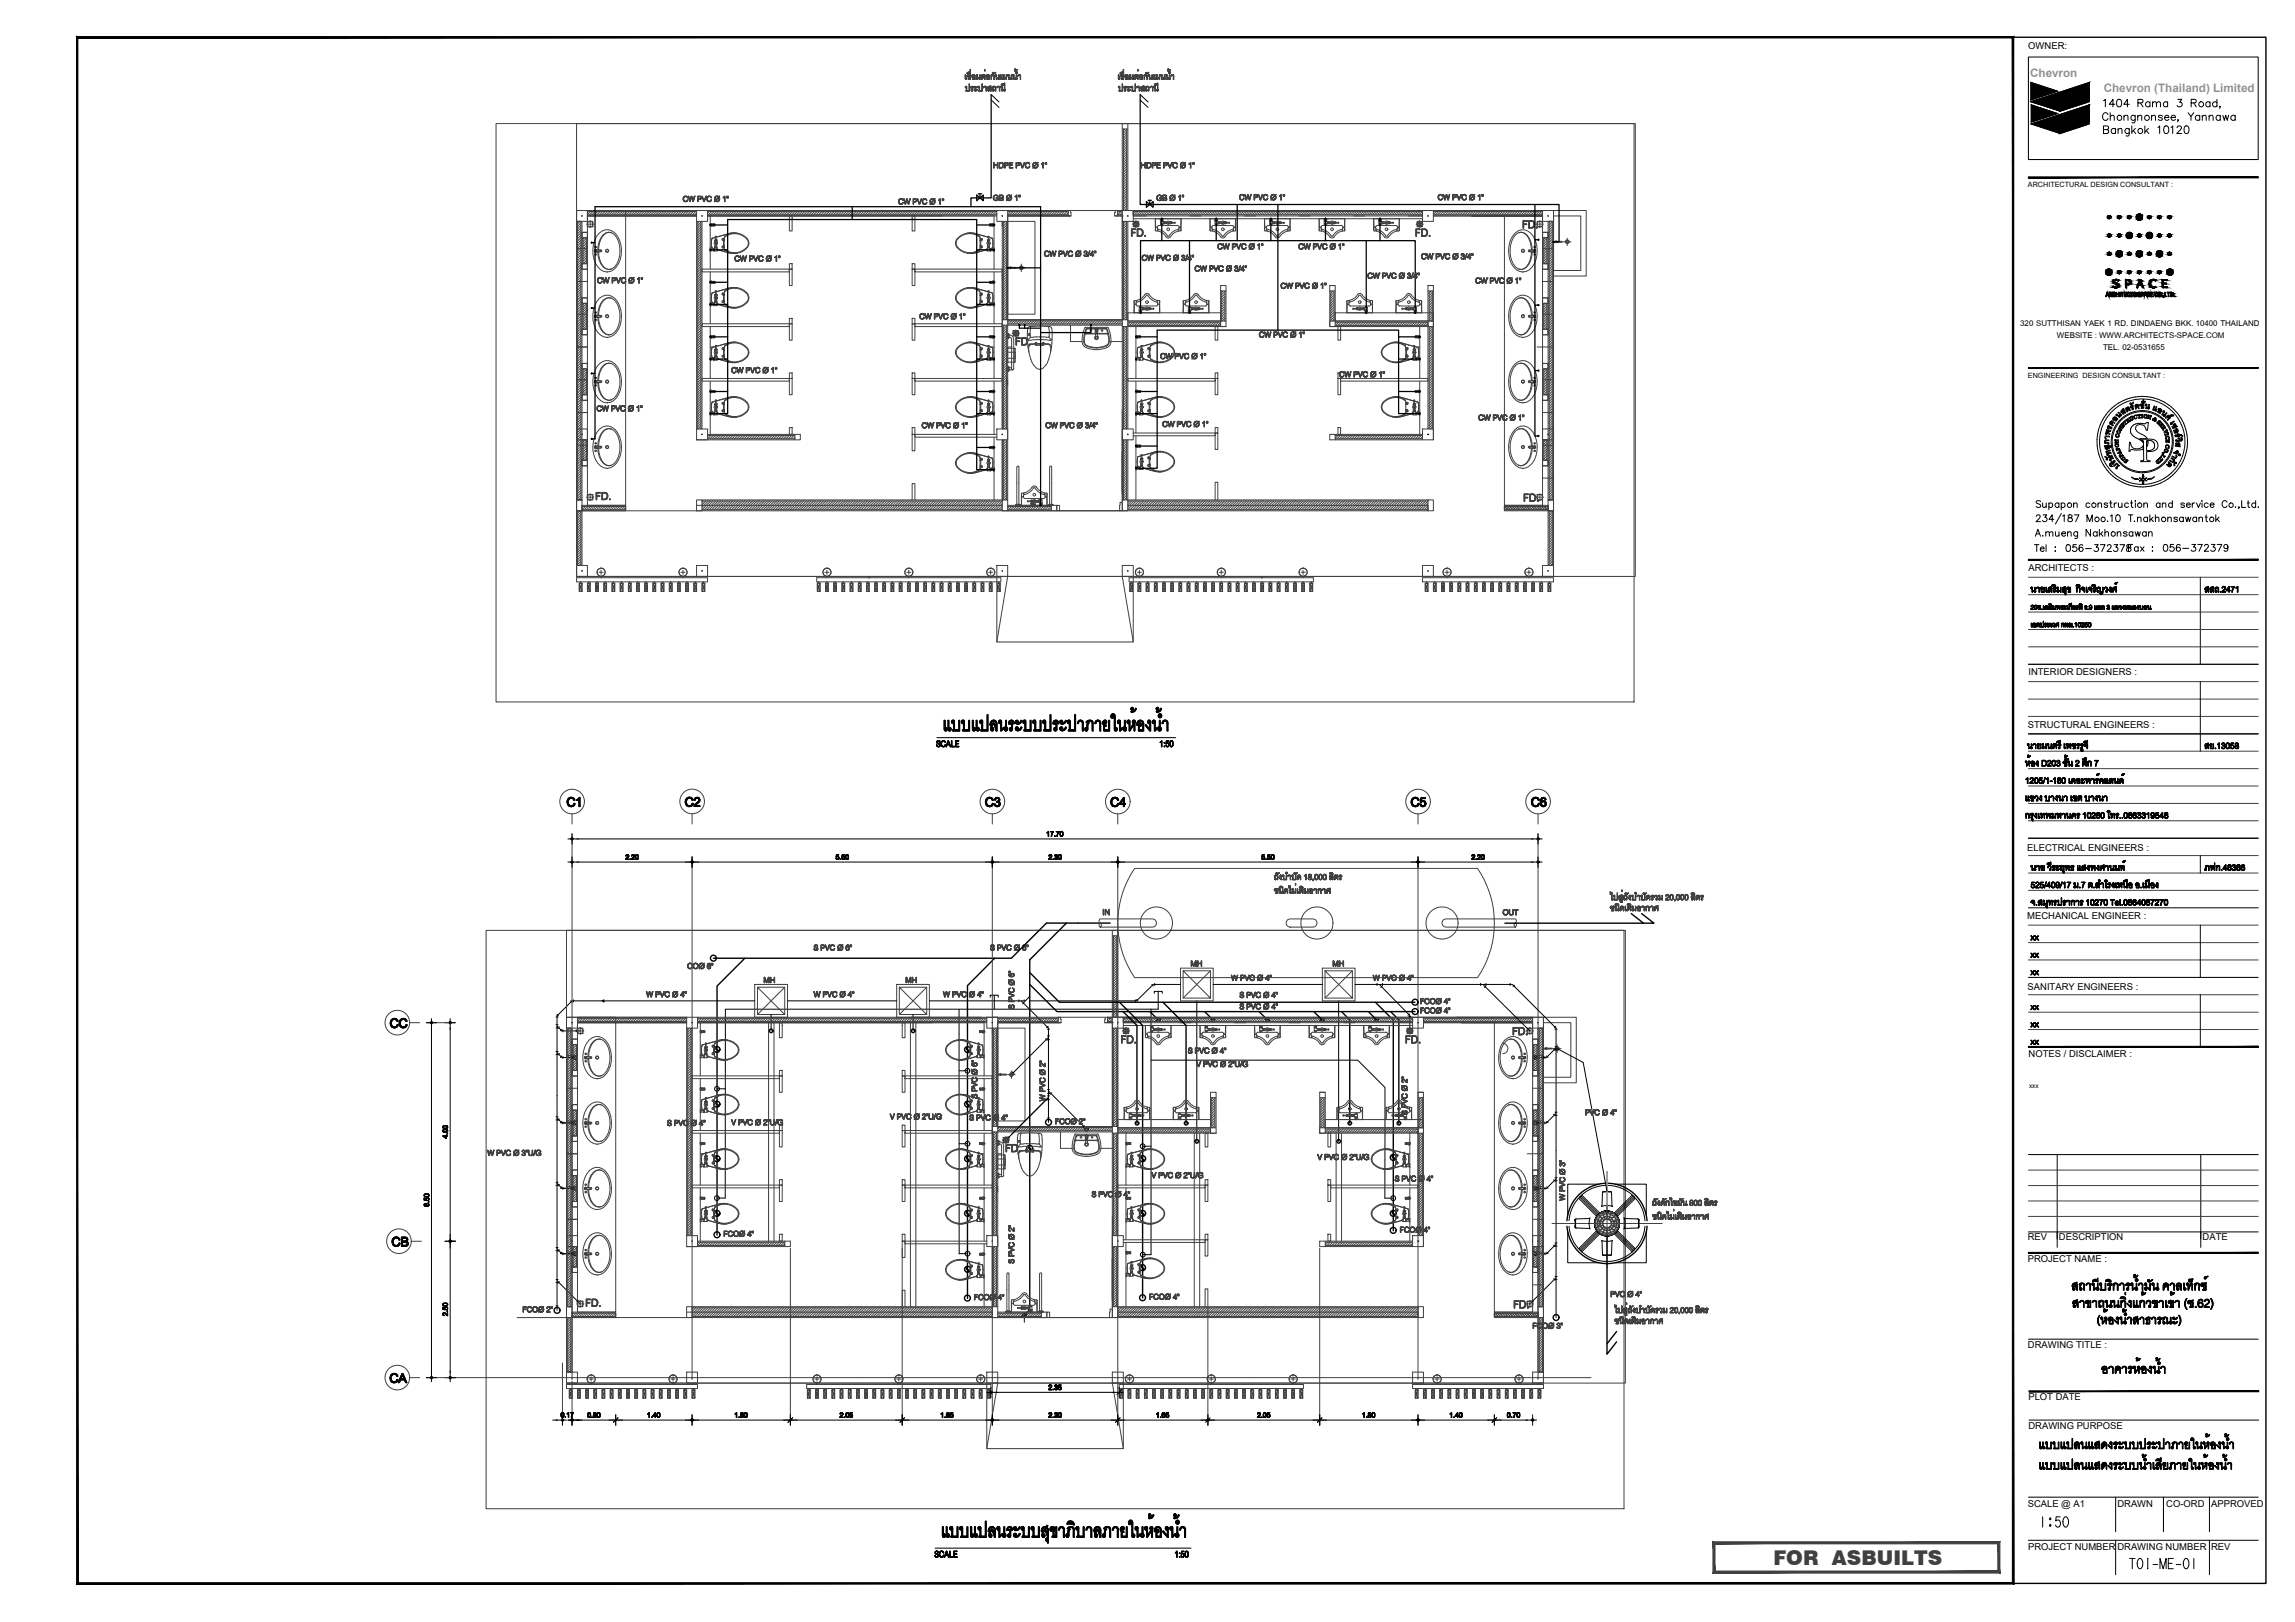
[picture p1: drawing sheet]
<svg xmlns="http://www.w3.org/2000/svg" width="841mm" height="594mm" viewBox="0 0 841 594" stroke-linecap="round" stroke-linejoin="round" font-family="sans-serif">
<defs><g id="words">
<text font-size="16.8" x="559.9" y="300.9">C6</text>
<text font-size="16.3" x="262.8" y="303" transform="rotate(-90 262.8 303)">C2</text>
<text font-size="11" x="214.1" y="297.4" transform="rotate(-90 214.1 297.4)">C1</text>
<text font-size="10.6" x="359.8" y="298.8">C3</text>
<g font-size="8.4">
<text x="405.7" y="297.4">C4</text>
<text x="515.8" y="297.4">C5</text>
<text x="141.8" y="378.2">CC</text>
<text x="142.2" y="458.3">CB</text>
<text x="141.5" y="508.4">CA</text>
</g>
<text font-size="7.5" x="747.2" y="560.6">1:50</text>
<text font-size="7.5" fill="#404040" x="649.9" y="573.1">FOR ASBUILTS</text>
<text font-size="6.6" x="769.8" y="40.9">1404 Rama 3 Road,</text>
<text font-size="6.6" fill="#404040" x="548.2" y="336.9">OUT</text>
<g font-size="5.7">
<text x="744.4" y="203.2">Tel : 056-372378</text>
<text x="778.9" y="203.2">Fax : 056-372379</text>
</g>
<g font-size="5.3" fill="#404040">
<text x="435.3" y="355.2">MH</text>
<text x="487.2" y="355.2">MH</text>
<text x="278.7" y="361.2">MH</text>
<text x="330.9" y="361.2">MH</text>
</g>
<text font-size="4.9" fill="#404040" x="403.2" y="336.2">IN</text>
<g font-size="4.9">
<text x="742.9" y="358.4">xx</text>
<text x="742.9" y="371.1">xx</text>
<text x="742.9" y="377.5">xx</text>
</g>
<g font-size="4.4">
<text x="740.3" y="119.2">320 SUTTHISAN YAEK 1 RD. DINDAENG BKK. 10400 THAILAND</text>
<text x="753.8" y="124">WEBSITE : WWW.ARCHITECTS-SPACE.COM</text>
<text x="770.7" y="128.1">TEL. 02-0531655</text>
<text x="742.9" y="345.4">xx</text>
<text x="742.9" y="351.7">xx</text>
<text x="742.9" y="383.8">xx</text>
</g>
<g font-size="4.3" fill="#8e9291">
<text x="744" y="28.3">Chevron</text>
<text x="770.9" y="33.8">Chevron (Thailand) Limited</text>
</g>
<g font-size="3.5">
<text x="743.3" y="18.1">OWNER:</text>
<text x="743.3" y="209">ARCHITECTS :</text>
<text x="743.3" y="247.2">INTERIOR DESIGNERS :</text>
<text x="743.1" y="266.7">STRUCTURAL ENGINEERS :</text>
<text x="742.9" y="311.8">ELECTRICAL ENGINEERS :</text>
<text x="742.9" y="336.7">MECHANICAL ENGINEER :</text>
<text x="743" y="362.5">SANITARY ENGINEERS :</text>
<text x="743.4" y="387.3">NOTES / DISCLAIMER :</text>
<text x="743.1" y="454.3">REV</text>
<text x="754.5" y="454.3">DESCRIPTION</text>
<text x="807.2" y="454.3">DATE</text>
<text x="743.1" y="462.2">PROJECT NAME :</text>
<text x="743.2" y="493.7">DRAWING TITLE :</text>
<text x="743.3" y="512.8">PLOT DATE</text>
<text x="743.3" y="523.4">DRAWING PURPOSE</text>
<text x="743.1" y="551.9">SCALE @ A1</text>
<text x="775.9" y="551.9">DRAWN</text>
<text x="793.8" y="551.9">CO-ORD</text>
<text x="810.3" y="551.9">APPROVED</text>
<text x="743.2" y="567.7">PROJECT NUMBER</text>
<text x="775.9" y="567.7">DRAWING NUMBER</text>
<text x="810.3" y="567.7">REV</text>
</g>
<g font-size="2.6">
<text x="743.2" y="68.5">ARCHITECTURAL DESIGN CONSULTANT :</text>
<text x="743.2" y="138.4">ENGINEERING DESIGN CONSULTANT :</text>
</g>
<text font-size="2.3" x="743.6" y="398.4">xxx</text>
</g></defs>
<!-- layer: 0 -->
<g fill="none" stroke="#404040" stroke-width=".37">
<path d="M353.7 27.4l.2 1.2 .2-.1M353.7 27.4l.1 1.6M353.7 27.4v1.5M353.7 31.8v.2M353.7 31.9l.1 .2M353.8 31.7l-.1 .2M353.8 27.4v1.6M353.8 31.7v.4M353.8 32.1h.2M353.8 29l.2 .1M353.9 27.4v1.4M353.9 28.8v.1"/>
<path d="M353.9 31.9v.1M353.9 28.8h.1M353.9 28.9v.2M353.9 28.7h.1M353.9 31.6l-.1 .1M353.9 31.8v.1M353.9 31.8h.1M353.9 31.6v.5M353.9 33.2v.1M354 32h.1M354 28.9h.1M354 31.7l-.1 .1"/>
<path d="M354 28.6v.1M354 29v.1M354 31.6v.1M354 32v.1M354 33.2v.1M354 28.7h.1M354 31.7l.1 .1M354 31.6h.1M354 31.8h.1M354 31.6h-.1M354.1 32h-.1M354.1 32.1h-.1"/>
<path d="M354.1 28.6v.5M354.1 31.6v.2M354.1 32v.1M354.1 33.2v.1M354.1 28.7h.1M354.1 31.6l.2 1.6h.8l.2-2.5v2.6h-1.4l.2-1.2M354.1 32.1h.1M354.1 28.7l.1 .1M354.1 32h.1M354.1 31.8l.1 .1M354.1 28.6h.1M354.2 31.9h-.1"/>
<path d="M354.2 28.9h-.2M354.2 28.8v.1M354.2 31.9h.1M354.2 31.7v1.6M354.2 28.6v.4M354.2 29l-.2 .1M354.2 28.7l.1 .1M354.3 33.2v.1M354.3 28.8l-.1 .2M354.3 27.7v.3M354.3 27.8l.1 .2M354.4 26.7l-.1 .2"/>
<path d="M354.4 26.8l-.1 .1M354.4 28v.1M354.4 33.2v.1M354.4 28l.1 .1M354.5 26.8h-.1M354.5 26.8h.8M354.5 27.5l.1 .6M354.5 26.6l-.1 .3M354.5 27.9h.1M354.5 27.7v.2M354.5 27.7v.1M354.5 27.7v-.2l-.1 .3"/>
<path d="M354.5 28v.1M354.5 33.2v.1M354.5 27.9l.1 .1M354.6 27.7h-.1M354.6 26.6v.1M354.6 26.8v.1M354.6 27.7h.1M354.6 26.5l-.2 .2M354.6 33.2v.1M354.6 27.6h.2M354.7 27.6h-.1M354.7 27.5l-.1 .1"/>
<path d="M354.7 27.9l-.1 .1M354.7 27.4l-.1 .3M354.7 28l-.1 .1M354.7 27.7h.1M354.7 26.5v.1M354.7 26.8v.1M354.7 27.7v.1M354.7 26.9h-.4M354.7 26.9l.5 .1M354.7 27.9h.1M354.8 27.4v.1M354.8 27.7v.3"/>
<path d="M354.8 33.2v.1M354.8 27.6h.1M354.8 27.7v.2M354.8 26.5v.1M354.8 26.8v.1M354.8 28l-.2 .1M354.8 27.6l.1 .1M354.8 28.9v.2M354.8 27.5l.4 .1M354.8 27.7h.1M354.9 27.7l-.1 .3M354.9 27.3l-.4 .2"/>
<path d="M354.9 27.5h-.2M354.9 28.9v.2M354.9 33.2v.1M354.9 26.4v.2M354.9 26.8v.1M354.9 26.4l.3 .1M354.9 26.6l-.4 .2M355 26.4l-.4 .2M355 26.4v.2M355 26.8v.1M355 27.4v.1M355 33.2v.1"/>
<path d="M355.1 27.9l-.1 1.2M355.1 27.8h.1M355.1 27.4v.2M355.1 27.8v1.3M355.1 33.2v.1M355.1 26.5v.1M355.1 26.8v.1M355.2 26.5l.1-.3v.4M355.2 26.5v.1M355.2 26.8v.2M355.2 27.5v1.6M355.2 30.7v2.6"/>
<path d="M355.2 27.9h.1M355.2 27.6l-.1 .1M355.3 26.2v.5l-.4-.1M355.3 26.9v.1M355.3 27.7l.3-.5v1.9h-.8l.2-1.1M355.3 28.9v.2M355.3 26.7l.3 .2-.3-.1M355.3 27.7l.2 1.2h-.3v-.9M355.4 27.7l-.2 .2M355.4 27.5h-.5M355.4 26.5h.1M355.4 26.6v.1"/>
<path d="M355.4 26.9v.1M355.4 27.5v.2M355.4 28.9v.2M355.4 26.5l.1 .1M355.4 27.4v.4M355.5 26.6v.2M355.5 26.9v.1M355.5 26.6l.1-.4 .1 .9-.5-.1M355.5 25.4l.1 .6zM355.5 25.4v.6M355.5 26.2l.1 .9M355.5 27.7v1.4"/>
<path d="M355.5 26.5v.1M355.6 27.3l-.1 .2M355.6 27.3v.1M355.6 27.8v1.3M355.7 32v.2h.6l-.1 .8M355.8 31.8v.4M355.9 31.8v.4M355.9 33l.3 .3M355.9 31.7l-.2 .4M355.9 31.7v.1M355.9 32.1v.1M355.9 32.9v.3"/>
<path d="M355.9 32.9v.2M355.9 32.1h.5v1v-1M356 32.1v.1M356 32.8l-.1 .1M356 32.8l.1 .1M356 31.8v.2M356 28h.2M356 27.9v.3M356 31.7v.1M356 32.8v.5M356 33.1h.1M356 33.1l.1 .1"/>
<path d="M356 33v.1M356.1 33.1l.1 .1M356.1 32.9l-.1 .1M356.1 32.9h.1M356.1 31.6v.2M356.1 32.1v.1M356.1 33.2v.1M356.2 27.7l-.1 .3M356.2 32.9h.1M356.2 32.9h-.1M356.2 31.6v.1M356.2 32.1v.1"/>
<path d="M356.2 33.2h.1M356.2 31.8h-.2M356.2 27.5v.5M356.2 33.2v.1M356.2 31.6l.2 .2M356.2 32.9l.1 .1M356.3 31.7l.3 .2M356.3 31.6l-.4 .1M356.3 33.1l-.1 .1M356.3 27.7l-.1 .3M356.3 33.1h.1M356.3 33v.1"/>
<path d="M356.3 28.1v1h1M356.3 27.5v.2l.2-.2M356.3 31.6v.2M356.3 32.1v1.2M356.4 28.1v-.2v1.2M356.4 27.4v.2M356.4 27.9v1.2M356.4 31.7v.1M356.4 33.1l-.2 .2M356.4 27.4l.7 .2-.1-.2M356.5 28.1h.1M356.5 28v.1"/>
<path d="M356.5 28.1l.1 .1M356.5 28.3h.1M356.5 28.9v.2M356.6 27.9l-.1 .1M356.6 31.9v.2M356.6 32.1l-.1-.4 .2 .5M356.6 27.4v.1M356.6 27.8l-.1 .2M356.6 28h-.1M356.6 27.8l-.2 .1M356.6 27.8h.2M356.6 27.9h.1"/>
<path d="M356.6 28.2l-.1 .1M356.7 27.4v.1M356.7 27.8v.2M356.7 28.2v.1M356.7 28.9v.2M356.7 31.8v.4M356.7 28h.1M356.7 28.2h-.1M356.7 28v.1M356.7 28.1l.1 .1M356.7 32l-.1 .1M356.7 27.4l.1 .1"/>
<path d="M356.7 27.9v.4M356.8 28.2h-.1M356.8 27.8l.1 .4M356.9 27.4v.1M356.9 28.9v.2M356.9 28.1l-.3 .2M357 28.9v.2M357 31.8v.2M357 32.8l.2 .5M357 31.7l.1 .3M357 32.9v.2M357.1 32.1l.1 .1"/>
<path d="M357.1 27.6l.1 .3M357.1 31.8h.1M357.1 31.7v.3M357.1 27.5v.2M357.1 28.9v.2M357.1 32.8v.4M357.1 31.6l.4 .4M357.1 31.8v.1M357.2 28v.9h-.7v-.6M357.2 32v.2M357.2 33.1v.2M357.2 31.9h.1"/>
<path d="M357.2 33h.1M357.2 31.9v.1M357.2 33v.1M357.2 31.8h.1M357.2 32.9h.1M357.2 27.6v1.5M357.2 32.7v.2M357.2 33.1h.1M357.2 32.2h.3M357.2 33.2l.3 .1M357.3 31.8h.1M357.3 32.9h.1"/>
<path d="M357.3 31.8h-.1M357.3 32.8l-.2 .2M357.3 32.7l-.3 .2M357.3 27.7v1.4M357.3 31.7v.1M357.3 32.1v.1M357.3 32.7v.2M357.3 33.1v.2M357.3 32.7h.1M357.3 28v1.1M357.4 32h-.2M357.4 33.1h-.1"/>
<path d="M357.4 27.9a.66 .66 0 0 0-.5-.6 .66 .66 0 0 0-.8 .4v.5M357.4 31.7v.5M357.4 32h-.1M357.4 31.8h.1M357.4 32.9h.1M357.4 31.9h.1M357.4 32.9v.1M357.4 31.9v.1M357.4 33h.1M357.5 31.8v.2M357.5 32.1v.1M357.5 32.9v.2"/>
<path d="M357.5 33.2v.1M357.5 33.1l-.1-.4v.6M357.5 32h.2M357.6 33.2v.1M357.8 28.7v.1M357.8 32v.2M357.8 33.1v.2M357.8 28.7l.1 .3M357.8 27.8l.4 .1M357.8 33l-.3 .1M357.8 27.4v.3M357.8 27.4l.2 .1"/>
<path d="M357.8 33.1v.1M357.9 28.5l-.1 .2M357.9 27.6v.1M357.9 27.4l-.1 .4v-.2M357.9 28.5v.5M357.9 31.9l-.1 .2M357.9 27.7h.1M357.9 27.6h.1M357.9 27.5v.1M357.9 33.2l-.4 .1M357.9 28.7v.1M357.9 28.7h.1"/>
<path d="M357.9 28.8l.1 .1M357.9 29l.2 .1M358 31.9l-.4 .3M358 27.5h-.1M358 28.5l-.1 .2M358 27.4v.1M358 27.8v.1M358 28.9v.2M358 31.8v.2M358 32.9l-.1 .3M358 28.9h.1M358 27.7h.1"/>
<path d="M358 28.4v.2M358 28.6h.1M358 27.3l.2 .1M358 27.7l.1 1.1M358 27.5h.1M358.1 31.8v.2M358.1 32.8v.3M358.1 28.6h-.1M358.1 28.9h.1M358.1 27.4v.1M358.1 29v.1M358.1 31.7v.2"/>
<path d="M358.1 32.7v.3M358.1 32.7l.1 .1M358.1 27.5h.1M358.1 27.7h.1M358.1 32.7l-.3 .4M358.1 27.5v.1M358.1 27.9h.1M358.1 28.4l-.2 .1M358.2 27.5v.2M358.2 28.5l-.1 .1M358.2 31.8l-.1-.2-.2 .3M358.2 27.4v1.7"/>
<path d="M358.2 32.8v.1M358.2 29.1h-.1M358.2 27.4l.1 .2M358.2 32.8l-.3 .4M358.3 31.7l-.8 .5M358.3 27.7v.7M358.3 28.4h.1M358.3 28.6h.3M358.3 28.9l-.1 .2M358.3 28.9v.1M358.3 28.5v.4M358.4 28.5v.1"/>
<path d="M358.4 28.4l.3 .2M358.4 31.8v.2M358.4 31.9l.1 .2M358.5 31.7l-.1 .2M358.5 32.1h.2M358.5 28.5v.1M358.5 31.7v.4M358.6 28.5v.2M358.6 31.7v.4M358.6 28.6l.3 .1M358.6 32h.1M358.6 31.8v.2"/>
<path d="M358.6 28.6v.1M358.6 31.6v.2M358.6 32v.1M358.6 33.2v.1M358.7 31.7l-.1 .1M358.7 28.6l.3 .5M358.7 31.6v.2M358.7 32v.1M358.7 33.2v.1M358.8 31.6h.1M358.8 31.6l-.3 .1M358.8 32h-.1"/>
<path d="M358.8 32.1h-.1M358.8 31.8l.1 1.5M358.8 31.8h.1M358.9 31.6h.1M358.9 31.9l-.1 .1M358.9 32.1h-.1M358.9 31.9h.1M358.9 31.6l.1 .1M358.9 31.8v.1M358.9 28.8l.1 .2M358.9 31.7v1.6M358.9 31.7l.1 .2"/>
<path d="M359 31.9v1.3h.8l.2-2.5v2.6h-1.4l.2-1.2M359.1 29v.1M359.1 27.4l.1 1.7v-1.7l-.1 1.4-.4-.3M359.1 33.2v.1M359.1 27.4v1.7M359.2 33.2v.1M359.3 33.2v.1M359.4 33.2v.1M359.5 33.2v.1M359.6 33.2v.1M359.7 33.2v.1M359.7 27.6v1.5"/>
<path d="M359.8 27.5v1.6M359.8 27.5l-.1 1.6 .8-.8M359.8 27.4v.3M359.8 28.9v.2M359.9 27.6l-.1 1.3 .4-.4-.1 .3M359.9 30.7v2.6M359.9 27.4v.1M359.9 28.8v.2M359.9 27.6h.1M359.9 27.5v.1M360 30.7v2.6M360 27.4v.1"/>
<path d="M360 28.1h.1M360 28.6v.3M360.1 27.5h.1M360.1 28.2l.2 .2M360.1 27.5h-.1M360.1 27.9v.2M360.1 27.9h.1M360.2 27.9h.1M360.2 27.6h.3M360.2 27.9v.4M360.2 28.1h.1M360.2 27.3l-.4 .1"/>
<path d="M360.2 27.9v.1M360.2 28.1v.1M360.2 28v.1M360.2 27.4v.1M360.2 27.4h.1M360.2 28.2h.1M360.3 27.5h-.1M360.3 28.2v.4M360.3 27.4l.1 .3M360.3 28.2h.1M360.3 28.4h-.1M360.3 28h.1"/>
<path d="M360.3 27.9h.1M360.3 27.8h-.1M360.3 28.2v.3M360.4 27.9v.1M360.4 28.2v.2M360.4 32v.1M360.4 28h.1M360.4 28.2h.1M360.4 27.9l.1 .1M360.5 28v.1M360.5 27.9h-.2M360.5 28.1l-.1 .1"/>
<path d="M360.5 27.9v.4M360.5 27.9h.1M360.5 27.4l-.2 .3M360.5 27.4v.2M360.5 31.8l-.1 .3M360.6 27.9l-.1 .4M360.6 31.8l-.2 .3M360.6 27.4h-.1M360.6 31.9a.47 .47 0 0 1 .5-.3 .47 .47 0 0 1 .4 .5M360.6 27.4v.1M360.7 27.5l.1 .2M360.7 31.9l-.1 .2"/>
<path d="M360.7 27.4l-.2 .2M360.7 27.4h.1M360.7 27.4h-.1M360.7 31.7h.3M360.7 27.5l.1 .1M360.8 27.6v.1M360.8 27.9l.2 1.2M360.8 25.4l.2 .6zM360.8 31.6v.2M360.8 27.4h.1M360.8 27.6v.2M360.8 25.4v.6"/>
<path d="M360.9 27.4v.1M360.9 27.5v1.6M360.9 31.6l.4 .3M361 27.7v1.4M361 27.5v.2M361.1 31.6v.2M361.1 31.7l.1 .1M361.3 31.9v1.4l.2-1.2M361.3 31.7v.2M361.4 27.9v.3M361.4 31.8v1.5M361.4 27.7v.5"/>
<path d="M361.4 31.9v1.4M361.4 27.7l-.1 .5 .2-.2M361.5 27.7a.63 .63 0 0 1 .7-.4 .63 .63 0 0 1 .5 .6M361.5 27.6v.4M361.6 27.5l-.1 .5M361.7 28.1v1h.9M361.7 27.4v.2M361.7 27.9v1.2M361.8 27.5l-.2 .2M361.8 28v.1M361.8 27.4l.2 .1M361.8 27.8v1.3"/>
<path d="M361.8 28.1h.1M361.8 28.3h.1M361.8 27.9v.1M361.9 28.1v.1M361.9 28.2h.1M361.9 28.2l-.1 .1M361.9 27.4v.1M361.9 27.8v.1M361.9 28.9v.2M361.9 32.2v.2M361.9 27.8l.1 .2M361.9 27.9h.1"/>
<path d="M361.9 28h.1M361.9 27.8l-.2 .3M361.9 27.8v.2M361.9 28.2v.1M362 28.2h-.1M362 31.9l-.1 .4M362 28h.1M362 27.5l.5 .3v1.1h-.7v-.6M362 27.9v.1M362 28.1h.1M362 27.4v.1M362 28.2v.1"/>
<path d="M362 28.9v.2M362 31.8v.6M362 32.8v.4M362.1 33.2l.1 .1M362.1 28v.1M362.1 28.1l-.1 .1M362.1 27.8v.5M362.1 32l-.1 .4-.1-.1M362.1 27.4v.1M362.1 28.9v.2M362.1 33.3h.2M362.2 31.8v.2l.1-.2"/>
<path d="M362.2 32.5v.8M362.2 33.1h.1M362.2 33.1v.1M362.2 28.3h-.2M362.2 27.9l-.1 .3M362.2 33.2h.1M362.2 33v.1M362.2 31.7l-.3 .7M362.2 32.3l-.2 .9M362.2 27.4l.1 .2M362.2 28.9v.2M362.2 32.8v.1"/>
<path d="M362.2 33.2v.1M362.3 33h-.1M362.3 31.7l-.1 .1M362.3 32.3l-.1 .3M362.3 32.8l.1 .1M362.3 32.9l.1 .1M362.3 32.8h-.1M362.3 32.9v.1M362.4 33.2h-.1M362.4 27.5v.2M362.4 28.9v.2M362.4 31.7v.1"/>
<path d="M362.4 32.2v.2M362.4 32.8v.1M362.4 33.2v.1M362.4 32.9h.1M362.4 33.2h.1M362.4 32.9l.1 .1M362.4 33l.1 .1M362.5 33.1h.1M362.5 27.5v.2M362.5 28.9v.2M362.5 31.6v.2M362.5 32.1v.2"/>
<path d="M362.5 32.9v.4M362.5 32.8l.1 .1M362.5 27.6v1.5M362.5 31.6v.1M362.5 32v.2M362.5 33.2l-.2 .1M362.5 32.9v.4zM362.6 31.7l-.3 .1M362.6 31.6l-.4 .1M362.6 27.7v1.4M362.6 31.6v.1M362.6 31.6h.2"/>
<path d="M362.6 31.7h.1M362.6 28v1.1M362.6 31.9v.4M362.7 32.1h.1M362.7 31.8l-.5 .6M362.7 31.8h.1M362.7 31.6v.4M362.8 31.6h.1M362.8 31.6v.3M362.9 32.4l-.2-.3v.3M362.9 31.8l-.2 .3M362.9 31.8v.1"/>
<path d="M362.9 31.6h.1M362.9 31.5v.3M362.9 32.5v.4M363 31.9v.1M363 32.6l-.2-.2v.3M363 31.4l-.1 .2M363 32.7h.1M363 32.7v.4l-.4-.9-.4 .6M363 31.8v.2M363 32.7l.1 .2M363 31.9l.1 .1M363 33.1l.1 .2"/>
<path d="M363 27.7l.4 .1-.2 1.3 .2-1.1M363 32l.1 .9M363.1 33.3l.1-1.4-.1 1.4M363.1 31.5l-.1 .1M363.1 31.8v.4M363.1 32.9v.4M363.1 27.6v.1M363.1 31.4l.1 .5M363.2 27.5v.2M363.2 27.5h.5M363.2 27.9v1.2M363.3 27.6l.3 .2-.2 .1"/>
<path d="M363.3 27.5l-.3 .2M363.3 27.5h.4M363.4 27.4l-.1 1.7M363.4 27.9v.1M363.4 27.4v.1M363.4 27.7v.2M363.5 27.9h-.1M363.5 27.7v.2M363.6 27.4v.1M363.6 31.9l.2 .2M363.6 26.7v.2M363.6 31.8v.1"/>
<path d="M363.6 26.8l.2 .2M363.7 32.3l.1 .9M363.7 26.6v.4M363.7 31.8v.2M363.7 27.3l.6 .3v1.5M363.7 27.4l.5 .3M363.8 27h.1M363.8 26.7v.1M363.8 26.6v.1M363.8 26.9v.1M363.8 27.4v.1M363.8 26.6l-.2 .2"/>
<path d="M363.8 26.8v.1M363.8 26.7h.1M363.8 26.9h.1M363.8 33.2v.1M363.8 31.8v.2M363.8 32.2v1M363.8 33.3h.2M363.8 32.1v.2M363.9 33.1h.1M363.9 26.6h.1M363.9 27.4v.1M363.9 31.7v1.6"/>
<path d="M363.9 31.7l-.3 .2M363.9 31.7h.6a1.17 1.17 0 0 1 .2 1.6h.2M363.9 33.1v.1M363.9 33v.1M363.9 26.6l.1 .1M363.9 33h.1M363.9 33.2h.1M363.9 27.4l.1 .1M363.9 31.9v.3M363.9 33.2v.1M364 26.6v.1M364 32.2l-.1 .1"/>
<path d="M364 26.8l-.1 .3M364 32.9h-.1M364 32.8h-.1M364 31.6v.2M364 32.8l-.1 .1M364 26.7h.1M364 32.9h.1M364 32.1l-.1 .1M364 26.7v.1M364 26.8v.1M364 26.8h.1M364 32.8l.3 .3"/>
<path d="M364.1 32.8h-.1M364.1 26.5l-.3 .1M364.1 33.2h-.1M364.1 27.4v.3M364.1 31.6v.2M364.1 32v.1M364.1 32.8v.1M364.1 33.2v.1M364.1 33h.1M364.1 32.8l.1 .5M364.1 33.2h.1M364.1 32.9l.1 .2"/>
<path d="M364.1 26.9h.1M364.1 33.1v.1M364.1 33.3h-.1M364.2 27.7l.2 1.4M364.2 32l-.2 .1M364.2 33v.1M364.2 26.9v.2M364.2 27.5v1.6M364.2 31.6v.2M364.2 26.9v.1M364.3 31.8l-.5 .1 .4 .1M364.2 33.2h.1"/>
<path d="M364.3 31.6l.5 .2M364.3 33.2l-.1 .1M364.3 26.9v.1M364.3 27.7v1.4M364.3 31.6v.1M364.3 27.6l.1 .2M364.4 27.8v1.3M364.4 31.6v.2M364.4 26.8v.2M364.5 31.6v.2M364.5 26.9l-.5 .2 .1-.5 .1 .3-.4 .1M364.5 26.8v.1"/>
<path d="M364.6 31.7v.1M364.7 26.6l-.1 .2M364.7 31.7v1.6M364.7 27.6v.2M364.7 27.7v.1M364.7 27.5v.2M364.7 26.6v.1M364.7 27.8l.2 .1M364.8 27.4v.5M364.8 26.5v.1M364.8 26.5l.1 .1M364.8 27.5h.1"/>
<path d="M364.8 26.4l-.7 .6M364.8 27.6v.1M364.8 31.8v1.5M364.8 27.7h.1M364.8 27.9h.2M364.9 27.7h.1M364.9 27.3l.2 .1v1.7M364.9 26.6h.1M364.9 32v1.3M364.9 31.8l.1 .3M364.9 27.4h.1M364.9 27.5v.1"/>
<path d="M364.9 32.1v1.2M364.9 27.4v.1M364.9 27.8v.1M364.9 26.6l-.4 .3M364.9 27.5h.1M365 27.4v.1M365 27.8v.1M365 27.5h-.1M365 27.9h.1M365 27.7h.1M365.1 27.5h.1M365.1 27.9h-.1"/>
<path d="M365.1 27.9l.2 1.2M365.1 27.8v.1M365.1 27.7h.1M365.1 27.5v.1M365.1 27.6v.1M365.1 27.4l.1 .1M365.3 28.8l-.1-1.4v1.7M365.3 32l.1 .1M365.4 28.8l-.1 .2M365.4 31.8v.3M365.5 28.7v.1M365.5 28.6v.2"/>
<path d="M365.5 31.7v.2M365.6 31.9l-.1 .2M365.6 28.7l-.3 .2M365.6 31.6v.2M365.7 28.5l.1 .2M365.7 28.5v.2M365.7 31.6v.2M365.8 28.8l.1 .3M365.8 28.6h.1M365.8 28.4l-.5 .4M365.8 28.5v.5M365.8 31.6v.1"/>
<path d="M365.8 28.7v.1M365.9 31.6l.5 .5M365.9 31.8l.3 .1M365.9 31.7l-.3 .1M365.9 31.6l-.6 .5M365.9 28.7v.1M365.9 31.6v.2M365.9 28.8v.1M365.9 28.7h.1M365.9 28.9h.1M365.9 28.5v.1M365.9 28.9v.2"/>
<path d="M366 28.6l-.1 .1M366 31.6v.2M366 28.4l-.2 .1M366 28.6h.1M366 29h.1M366 28.5l.2-1.1 .2 1.5v-.3M366 28.5v.1M366 29v.1M366.1 29l-.2 .1M366.1 27.4v1.2M366.1 31.6v.2M366.1 28.5h-.1"/>
<path d="M366.1 28.5l-.1 .1M366.1 28.5l.1 .1M366.1 27.4l.1 1.2M366.1 29h.1M366.2 31.9v1.4l.2-1.2M366.2 31.7v.2M366.2 28.9h.1M366.2 28.9l-.1 .2M366.2 28.6l.1 .1M366.3 28.7v.1M366.3 28.8l-.1 .1M366.3 28.8h.1"/>
<path d="M366.3 28.5v.5M366.3 31.8v1.5M366.4 28.9l-.3 .2M366.7 27.4l.2 1.2M366.7 27.4l.1 1.6M366.7 27.4v1.5M366.7 31.8v.2M366.8 32h.1M366.8 31.7v.3M366.8 31.7l.2 .4M366.8 29l.2 .1M366.8 31.7h.1"/>
<path d="M366.9 31.9v.1M366.9 27.4v1.7M366.9 28.9h.1M366.9 28.8v.1M366.9 31.1v.1M366.9 31.8v.1M366.9 31.6h.1M366.9 28.7v.1M366.9 31.9l.1 .1M366.9 31.8h.1M366.9 31v.2zM366.9 31.6v.2"/>
<path d="M367 32h.1M367 28.7h-.1M367 31.7l-.1 .1M367 30.9v.3M367 28.7h.1M367 31.6h-.1M367 28.9l-.1 .2M367 31.8h.1M367 28.5v.2M367 29v.1M367 31.6v.1M367 32v.1"/>
<path d="M367 31.1h.1M367 31.6h.2M367.1 31.7v.1M367.1 31.1h.1M367.1 32.1h-.1M367.1 32h-.1M367.1 28.9h-.1M367.1 28.9v.2M367.1 31.6v.2M367.1 32v.1M367.1 28.7h.1M367.1 32.1h.1"/>
<path d="M367.1 32.1v1.2l.3-.2M367.1 30.8v.4M367.1 31.9v.1M367.1 31.8l.1 .1M367.1 28.7l.1 .1M367.2 31.9h-.1M367.2 28.9h-.1M367.2 28.8l-.1 .1M367.2 28.6v.5M367.2 31.6v1.7M367.2 31.6l.1 1.7M367.2 28.6l-.1 .1"/>
<path d="M367.2 28.5l-.3 .2M367.2 30.8l-.2 .2M367.2 30.7v.2M367.2 28.6l.1 .2M367.2 29l-.2 .1M367.3 31v.1M367.3 31.1l-.4 .1M367.3 28.8l-.1 .2M367.3 30.7v.2M367.4 31h-.3M367.4 30.7v.1M367.4 31v.1"/>
<path d="M367.4 33v.2M367.4 31l.7 .2M367.5 30.7l-.5 .4M367.5 27.5v.2M367.5 28.7v.1M367.5 31v.2M367.5 28.7v.2M367.5 27.6v.2M367.5 28.6v.1M367.5 32.9v.2M367.5 30.8l.5 .2M367.5 27.8l.4 .1"/>
<path d="M367.5 27.4v.2M367.5 27.4l.2 .1M367.5 30.7v.1M367.5 30.7h-.3M367.5 28.9l.2 .1M367.6 30.7l.4 .1 .2-.4v.9M367.6 27.4v.5M367.6 28.5v.5M367.6 27.6v.1M367.6 27.7h.1M367.6 27.5v.1M367.6 28.5l-.1 .1"/>
<path d="M367.6 32.8l-.3 .3M367.6 28.4v.1M367.6 30.7v.1M367.6 31v.2M367.6 32.9v.1M367.6 28.7v.1M367.6 28.8l.1 .1M367.6 29l.2 .1M367.7 27.5h-.1M367.7 33l-.3 .2M367.7 28.5l-.1 .2M367.7 27.4v.1"/>
<path d="M367.7 27.8v.1M367.7 28.9v.2M367.7 27.7h.1M367.7 28.7h.1M367.7 28.6h.1M367.7 28.9h.1M367.7 27.3l.3 .2v.9M367.7 27.5h.1M367.7 31.1l-.4 .1M367.7 28.4v.1M367.7 30.7v.2M367.7 32.8v.1"/>
<path d="M367.8 31.2l.4 .1M367.8 28.6h-.1M367.8 27.7h-.1M367.8 28.9h.1M367.8 27.4l.1 1.7M367.8 30.7v.2M367.8 31.1v.1M367.8 27.5h.1M367.8 33.2l.1 .1M367.8 27.5v.1M367.8 27.7h.1M367.8 27.9h.1"/>
<path d="M367.8 28.4h-.2M367.8 32.8v.4M367.8 27.5l.1 .1M367.8 32.9l-.1 .1M367.9 28.5l-.1 .1M367.9 32.9h-.1M367.9 32.7l-.4 .3M367.9 30.9l.2 .3M367.9 27.6v.1M367.9 32.9l-.1 .3M367.9 33l.3 .2M367.9 27.5v1.6"/>
<path d="M367.9 32.9v.1M368 33.3h.1M368 31.1v.2M368 28.4h.1M368 32.8l-.1 .1M368 28.9l-.2 .2M368 28.5l.3 .1M368 31.2v.1M368 28.9v.1M368 32.7v.6M368 32.9h.1M368 32.8l.3 .1"/>
<path d="M368 32.7l.2-1.1 .2 1.2M368 32.7v.2M368 33.2v.1M368.1 28.4l.3 .2M368.1 28.5v.1M368.1 30.4v.9M368.1 31.6v1.3M368.1 33.2v.1M368.1 30.8l-.1 .2M368.1 32.7h.1M368.2 30.4v.9M368.2 31.6v1.3"/>
<path d="M368.2 33.2v.1M368.2 28.5v.1M368.2 33.1v.1M368.3 28.5v.2M368.3 32.7v.6M368.3 28.6l.2 .2M368.3 32.9h.1M368.3 32.9v.1M368.3 33l-.1 .2M368.3 28.5l.1 .3M368.4 33v-.2l-.3 .5M368.5 33l-.1 .2"/>
<path d="M368.5 28.7v.1M368.5 28.8l.2 .3M368.6 28.7v.2M368.6 28.8l.1 .2M368.8 29v.1M368.8 27.4l.1 1.7v-1.7l-.1 1.4-.4-.3M368.8 27.4v1.7M369.2 27.6l.1 .1M369.2 27.5v.2M369.3 27.5l-.1 .1M369.3 27.8l.1 .1M369.3 27.7v.1"/>
<path d="M369.3 27.4v.4M369.4 27.6v.1M369.4 27.4v.2M369.4 27.7v.2M369.4 27.4l-.1 .1M369.4 27.9h.2M369.4 27.5v.1M369.4 27.4h.1M369.4 27.7h.1M369.4 27.4v.1M369.4 27.8v.1M369.5 27.5l-.1 .1"/>
<path d="M369.5 27.3h-.1M369.5 27.4v.1M369.5 27.3l.2 .1M369.5 27.4l.1 .1M369.6 27.5h-.1M369.6 27.7h-.1M369.6 27.7v.2M369.6 27.5h.1M369.6 27.9h.1M369.6 27.8v.1M369.6 27.7h.1M369.6 27.5l.1 .1"/>
<path d="M369.7 27.6l-.1 .1M369.7 27.4v1.7M369.7 27.4l.1 .2M369.7 27.5l.1 1.6-.2-1.2M369.8 27.6v1.2M369.9 28.8v.2M369.9 28.7v.2M370 28.7v.1M370.1 28.6l-.3 .2M370.1 28.6v.2M370.2 28.7l-.4 .2M370.2 28.5v.2"/>
<path d="M370.3 28.5v.4M370.4 28.6l-.2 .1M370.4 28.7l-.1 .2M370.4 28.4l-.3 .2M370.4 28.5l-.1 .4M370.4 28.7v.1M370.4 28.8l.1 .1M370.4 28.7h.1M370.5 28.9v.1M370.5 28.5v.1M370.5 28.4l-.1 .1M370.5 29h.1"/>
<path d="M370.6 28.6l-.2 .1M370.6 27.4v1.2M370.6 28.4h.1M370.6 28.5l-.1 .1M370.6 28.5l.1 .1M370.6 29v.1M370.7 27.4v1.2M370.7 28.6h.1M370.7 29h-.1M370.7 28.5l-.2-1.1v1.2M370.7 28.9h.1M370.8 28.6v.1"/>
<path d="M370.8 28.7l-.1 .2M370.9 28.6v.3M370.9 28.9l-.3 .2M370.9 28.9l-.2-.4 .1 .6M371.1 27.5v.2M371.1 27.8l.1 .1M371.1 27.7v.1M371.1 27.4v.4M371.2 27.9h.2M371.2 27.6v.1M371.2 27.7v.2M371.2 27.4l-.1 .1"/>
<path d="M371.2 27.5v.1M371.2 27.4h.1M371.3 27.7h.1M371.3 27.3l.2 .1M371.3 27.4l-.1 .2M371.3 27.5l-.1 .1M371.3 27.4v.1M371.3 27.8v.1M371.4 27.5h-.1M371.4 27.4v.1M371.4 27.7v.2M371.4 27.5h.1"/>
<path d="M371.4 27.7h.1M371.4 27.9h.1M371.4 27.8v.1M371.5 27.6l-.1 .1M371.5 27.4v1.7M371.5 27.4l.1 .1M371.5 27.5v.1M371.6 27.5v1.6l-.2-1.2M371.6 27.6v1.2M371.6 27.4v.2M371.7 28.8v.2M371.8 25.9v.1"/>
<path d="M371.8 28.7v.2M371.8 25.6h.1M371.9 25.4v.3M371.9 25.6l.1 .1M371.9 25.3l-.1 .1M371.9 28.6v.2M371.9 25.4v.1M371.9 25.4h.1M371.9 28.6l-.3 .4M371.9 25.3v.1M371.9 25.6v.1M371.9 25.5h.1"/>
<path d="M371.9 25.5l.1 .1M372 28.6l-.4 .2M372 25.4h.1M372 25.6h.1M372 25.3v.1M372 28.5v.2M372 25.2l.2 .1M372 25.2l-.1 .1M372.1 25.4h.1M372.1 25.6l-.2 .4 .3-.3M372.1 25.7h-.1M372.1 25.6h-.1"/>
<path d="M372.1 25.7h.1M372.1 25.5v.1M372.1 28.5l.1 .4M372.1 25.6h.1M372.1 25.4l.1 .1M372.2 25.5h-.1M372.2 25.3v.7M372.2 28.7h-.2M372.2 28.6h.1M372.2 28.9l.1 .2M372.2 25.9v.1M372.2 28.7v.2"/>
<path d="M372.2 28.4l-.3 .2M372.2 28.7v.1M372.2 28.5l.1 .6 .1-.1M372.2 26.4v.4M372.2 28.8l.1 .1M372.2 28.7h.1M372.3 25.5l-.3 .4M372.3 25.5l-.1-.2v.4M372.3 25.9v.1M372.3 28.9l.1 .2M372.3 28.9h.1M372.4 26.7l.1 .1"/>
<path d="M372.4 26.4v.5M372.4 26.6v.1M372.4 26.3l.1 .6M372.4 28.5l-.1 .1M372.4 26.5v.1M372.4 28.4l-.2 .1M372.4 29h.1M372.4 28.5l.1-1.1v1.1M372.4 28.4h.1M372.4 28.5l-.2 .2M372.4 25.7l-.4 .2M372.4 28.5l.1 .1"/>
<path d="M372.4 26.3v.1M372.4 26.8v.1M372.4 27.4v1.2M372.5 25.8l-.6 .1M372.5 27.4v1.2M372.5 29v.1M372.5 28.6h.1M372.5 29h-.1M372.5 26.5h-.1M372.5 26.4h.1M372.5 26.3v.1M372.5 26.8v.1"/>
<path d="M372.5 28.9h.1M372.6 28.6l.1 .4M372.6 26.3v.2M372.6 26.8v.1M372.6 26.8h-.1M372.6 26.4v.1M372.6 26.5h.1M372.6 25.5v.3M372.6 28.6l.1 .2M372.7 26.6v.1M372.7 28.8l-.1 .3M372.7 28.8l-.3 .3"/>
<path d="M372.7 26.7l-.2 .2M372.7 26.4v.2M372.7 26.3h-.3M372.7 26.7l-.1 .1M372.7 26.4v.5M372.7 26.5v.1M372.7 25.5v.2M372.7 28.6l.1 .3M372.7 25.5h.1M372.8 25.5l-.4 .4M372.8 25.5l-.3 .4M373 27.6v.3l.1-.2"/>
<path d="M373.1 27.5v.4l-.2-.1M373.1 27.5a.56 .56 0 0 1 .6-.1 .56 .56 0 0 1 .4 .5M373.2 27.6l-.1 .3M373.3 27.4l-.1 .2M373.3 27.4v.1M373.4 27.4v.1M373.5 27.5l-.3 .1M373.5 27.4v.1M373.6 27.4v.1M373.7 27.4l-.2 .1M373.7 27.5l.3 1.6M373.8 27.4v.3"/>
<path d="M373.9 27.5v1.6M374 27.7v1.4M374 27.9v1.2M409.8 27.4l.2 1.2 .3-.1M409.8 27.4v1.4M409.8 27.4v1.5M409.8 31.8v.2M409.8 31.9l.1 .2M409.9 31.7l-.1 .2M409.9 28.8l.1 .1M409.9 32.1h.2M409.9 27.4v1.6l.2 .1"/>
<path d="M409.9 31.7v.4M410 27.4v1.4M410 31.7v.4M410 28.8v.1M410 28.9h.1M410 28.8h.1M410 28.7h.1M410 32h.1M410 31.8v.2M410 28.6v.1M410 29v.1M410 31.6v.2"/>
<path d="M410 32v.1M410 33.2v.1M410.1 31.7l-.1 .1M410.1 28.7h-.1M410.1 31.6v.2M410.1 28.6l.1 .1M410.1 32v.1M410.1 33.2v.1M410.1 28.7h.1M410.1 31.6h.1M410.2 31.6l-.3 .1M410.2 32.1h-.1"/>
<path d="M410.2 28.9h-.1M410.2 28.9v.2M410.2 32.1l-.2 1.2h1.4M410.2 28.7l.1 .1M410.2 32h-.1M410.2 31.8l.1 1.5M410.2 28.9h.1M410.2 31.6h.1M410.2 31.9v.1M410.3 32.1h-.1M410.3 31.9h-.1M410.3 28.6v.5"/>
<path d="M410.3 31.6l.1 .1M410.3 31.8h.1M410.3 28.6h.1M410.3 31.8v.1M410.3 28.6l.1 .1M410.3 28.7v.3M410.3 31.7v1.6M410.4 28.7l-.3 .4M410.4 31.9v1.3h.8l.2-2.5v2.6M410.4 31.7v.2M410.5 26.8v.1M410.5 27.7v.3"/>
<path d="M410.5 33.2v.1M410.5 27.8v.3M410.5 27.6v.4M410.5 26.6v.3M410.6 28v.1M410.6 27.9l.1 .2M410.6 27.5v.2M410.6 33.2v.1M410.6 27.8v.1M410.6 26.8h.1M410.6 27.9h.1M410.6 27.7v.1"/>
<path d="M410.6 26.8h.8M410.6 26.6v.3M410.7 27.7h-.1M410.7 26.7l-.2 .2M410.7 26.8v.1M410.7 28v.1M410.7 33.2v.1M410.7 27.9v.1M410.7 27.4v.3M410.7 27.6h.1M410.7 27.7h.1M410.8 26.8v.1"/>
<path d="M410.8 27.5l.6 .1M410.8 26.5v.1M410.8 27.4v.3M410.8 28v.1M410.8 33.2v.1M410.8 27.7h.1M410.8 26.9h-.4M410.9 27.7v.1M410.9 27.9l-.2 .1M410.9 27.9h.1M410.9 27.8v.1M410.9 26.5v.1"/>
<path d="M410.9 26.8v.1M410.9 33.2v.1M410.9 27.6h-.2M410.9 27.6h.1M410.9 27.4v.1M410.9 28.9v.2M410.9 28l-.2 .1M411 27.3l-.5 .5M411 26.8v.1M411 27.7l-.1 .3M411 26.4v.2M411 28.9v.2"/>
<path d="M411 33.2v.1M411 26.4l-.3 .1M411.1 27.4v.1M411.1 28.9v.2M411.1 33.2v.1M411.1 26.4l.3-.2v.4M411.1 26.6l.4 .1M411.1 26.6l-.5 .2M411.1 26.4v.2M411.1 26.8v.1M411.1 26.5v.1M411.1 27.9v1.2"/>
<path d="M411.1 27.9h.1M411.2 27.8h.1M411.2 27.7l.2 .1M411.2 26.8l-.4 .1M411.2 26.5v.1M411.2 27.4l.1 1.7M411.3 30.7v2.6M411.3 27.9h.1M411.4 26.2v.4M411.4 28.9v.2M411.4 30.7v2.6M411.4 27.8l-.1 .1"/>
<path d="M411.4 26.7l.3 .2-.3-.1M411.4 26.2v.5M411.4 26.9v.1M411.5 27.5h-.5M411.5 26.5h.1M411.5 28.9v.2M411.5 26.5l.1 .1M411.5 26.6l.1 .4M411.6 27.4l-.2 .4M411.6 28.9v.2M411.6 26.6l.1 .1M411.6 26.6l.2-.4v.9l-.5-.3"/>
<path d="M411.6 25.4l.2 .6zM411.6 27.4v.1M411.6 27.7v1.4M411.6 25.4v.6M411.6 26.2v.8M411.6 26.5v.1M411.7 25.4v.6M411.7 26.2v.9M411.7 27.3v.2M411.7 27.7v1.4M411.8 27.3v.1M411.8 27.8v1.3"/>
<path d="M411.8 27.4l-.2 .2 .2 .2v1.3h-.9l.2-1.1M411.8 27.4l-.4 .1 .2 1.4h-.3v-.9M411.8 32v.2h.6l-.1 .6M411.9 31.8v.4M412 31.7l-.2 .4M412 33l.1 .3M412 32.9v.2M412 31.7v.5M412 32.9v.3M412.1 31.7v.3M412.1 32.1h.4v1v-1M412.1 32.1v.1"/>
<path d="M412.1 32.9v.4M412.1 32.1h.1M412.1 33.3h.2M412.1 33.1h.1M412.1 33.1v.1M412.1 32.8l-.1 .1M412.2 31.7l.2 .1M412.2 27.9v.3M412.2 32.1v.1M412.2 33.2v.1M412.2 33v.1M412.2 33.1v.1"/>
<path d="M412.2 33.2h.1M412.2 32.9h.1M412.2 32.8v.1M412.3 32.9h.1M412.3 32.9l-.1 .1M412.3 32.8l-.1 .1M412.3 27.6l-.1 .6M412.3 31.6l-.1 .2M412.3 33.2v.1M412.3 33.2h.1M412.3 31.6l.3 .1M412.4 31.6l-.4 .1"/>
<path d="M412.4 27.5l-.1 .7-.2-.2M412.4 31.6l.3 .3M412.4 32.1v.1M412.4 32.9v.1M412.4 33.2v.1M412.4 33.2h-.1M412.4 33v.1M412.4 33.1h.1M412.4 32.1l.1 1.2v-.2M412.4 27.5v.2M412.4 31.6v.2M412.5 27.4a.69 .69 0 0 1 .8 .1 .69 .69 0 0 1 .1 .8l.1 .8h-1v-1"/>
<path d="M412.5 31.7l.1 .1M412.5 33.2l-.2 .1M412.5 27.9v.2M412.6 27.5l-.2 .2M412.6 27.9v1.2M412.6 27.9v.2M412.6 28.3h.1M412.6 31.7l.3 .4M412.6 27.4v.1M412.6 27.8v.2M412.6 28.9v.2M412.6 31.7v.2"/>
<path d="M412.6 28.1h.1M412.7 28.1v.1M412.7 31.9v.2M412.7 27.9h.1M412.7 27.8v.2M412.7 28.2v.1M412.7 28.9v.2M412.7 31.8v.4M412.7 28h.1M412.7 28.2l-.1 .1M412.7 27.4v.1M412.8 28.2h-.1"/>
<path d="M412.8 28h.1M412.8 27.5h-.4l-.2 .5M412.8 32l-.1 .1M412.8 27.4v.1M412.8 27.9v.1M412.8 28.2v.1M412.8 28.9v.2M412.8 32.1v.1M412.8 28.2h.1M412.8 27.5l.5 .4M412.8 27.9l.1 .1M412.9 28v.1"/>
<path d="M412.9 27.8l-.4 .1M412.9 28.1l-.1 .1M412.9 27.8l.1 .3M412.9 27.9v.3l.1-.1M412.9 27.4v.1M412.9 28.9v.2M413 27.4v.1M413 28v.2M413 28.9v.2M413 28.3h-.2M413 27.4l.1 .2M413.1 31.7l.1 .3"/>
<path d="M413.1 31.8v.2M413.1 33.2l.2 .1M413.2 32.8v.3M413.2 31.8h.1M413.2 27.5v.2M413.2 28.9v.2M413.2 32v.1M413.2 31.7v.4M413.2 32.8v.4M413.2 32.7l-.1 .4M413.3 32l.3 .2M413.3 27.5v1.6"/>
<path d="M413.3 32.7v.2M413.3 33.1v.1M413.3 31.9h.1M413.3 33h.1M413.3 31.9v.1M413.3 33v.1M413.3 31.8v.1M413.3 32.9v.1M413.3 31.8h.1M413.3 32.9h.1M413.3 32h.1M413.3 33l.1 .1"/>
<path d="M413.3 28v.9h-.7v-.6M413.3 32.8v.1M413.3 32.1h-.1M413.3 32.7l.2 .2M413.3 31.7v.1M413.3 33.1v.2M413.4 32h.1M413.4 27.7v1.4M413.4 31.6l.2 .6M413.4 32.7l.3 .4M413.4 31.8h.1M413.4 31.8h-.1"/>
<path d="M413.4 32.8h-.1M413.4 32.7h-.1M413.4 31.6h-.1M413.4 32.9h.1M413.5 32h-.1M413.5 31.7v.1M413.5 32v.2M413.5 32.7v.2M413.5 33.1v.2M413.5 31.8h.1M413.5 32.9h.1M413.5 31.9h.1"/>
<path d="M413.5 32.9v.1M413.5 31.9v.1M413.5 33h.1M413.5 33.1h-.1M413.6 32.8v.5M413.6 31.8v.4M413.6 32.9v.2M413.6 31.7l-.1 .4 .3-.1M413.6 33.1l-.1 .1M413.7 33.2v.1M413.7 32.1v.1M413.8 33.2v.1"/>
<path d="M413.8 32.1v.1M413.9 27.6v.2M413.9 28.6v.1M413.9 28.7l.2 .2M413.9 33l-.4 .2M413.9 27.8l.4 .1M413.9 27.4v.5M413.9 28.6v.3M413.9 32v.2M413.9 33.1v.2M414 27.6v.1M414 28.5l-.1 .1"/>
<path d="M414 33.2h-.7M414 28.5l.2 .6M414 27.4v.1M414 27.7v.2M414 31.9v.2M414 33v.2M414 28.7v.1M414 27.6h.1M414 32.1l-.4 .1M414 31.9l.4-.2-.4 .4M414 27.5v.1M414.1 27.7h.1"/>
<path d="M414.1 28.6l-.1 .1M414.1 27.5l-.2 .2M414.1 27.8v.1M414.1 28.5v.1M414.1 32l-.3 .1M414.1 32.9v.2M414.1 28.6v.3M414.1 28.9h.1M414.1 27.5h.1M414.1 33.1l.1-.4-.2 .5M414.1 27.4v.1M414.2 27.3l.2 .3"/>
<path d="M414.2 27.5h.1M414.2 27.7h-.1M414.2 28.9h.1M414.2 27.7l-.1 1.4M414.2 27.5l.1 .1M414.2 27.9h.1M414.2 31.7l-.1 .3M414.2 27.7h.1M414.2 32.7l-.3 .4M414.2 28.5l-.1 .1M414.3 27.5v.1M414.3 27.7h-.1"/>
<path d="M414.3 28.4l-.3 .1M414.3 28.8v.1M414.3 27.6v.1M414.3 27.4v1.7M414.3 31.7v.1M414.3 32.8v.1M414.3 29.1h-.1M414.4 27.5v1.6M414.4 29l-.1 .1M414.4 28.9v.1M414.4 27.7v.7M414.4 28.4h.1"/>
<path d="M414.5 28.4l.3 .2M414.5 28.5l.2 .1M414.5 31.9l.1 .2M414.6 28.5v.1M414.6 31.8v.2M414.6 31.7v.4M414.6 32.1h.3M414.7 31.6l-.2 .3M414.7 28.5v.2M414.7 28.6l.2 .1M414.7 31.9v.1M414.7 31.8v.1"/>
<path d="M414.8 31.7l-.1 .1M414.8 31.8h-.1M414.8 33.2v.1M414.8 32h.1M414.8 28.5l.4 .3M414.8 31.6l.2 .3M414.8 28.6v.2M414.8 32v.1M414.8 31.6h.1M414.9 31.8h-.1M414.9 31.6l-.1 .5M414.9 32h-.1"/>
<path d="M414.9 32.1h-.1M414.9 31.6l.1 1.7M414.9 32.1h.1M414.9 28.8l.2 .3M414.9 31.6h.1M414.9 31.9h.1M415 32h-.1M415 31.6v1.7M415 31.9h.1M415 28.8v.1M415.1 29l.2-1.6v1.7M415.1 31.7v1.5h.9l.1-2.5v2.6h-1.4l.3-1.2"/>
<path d="M415.1 29.1h.2M415.1 33.2v.1M415.2 29v.1M415.2 27.4v1.7M415.2 33.2v.1M415.4 33.2v.1M415.5 33.2v.1M415.6 33.2v.1M415.7 33.2v.1M415.8 33.2v.1M415.9 27.5v1.6M415.9 27.5l-.1 1.6 .8-.8v-.4"/>
<path d="M415.9 33.2v.1M416 27.4v.3M416 28.9v.2M416 27.4v.1M416 28.8v.2M416 30.7v2.6M416 27.6v1.3l.3-.4v.2M416 27.5v.1M416.1 27.4l.2 .1M416.1 28.7v.2M416.1 28.1l.1 .1M416.1 27.3h.2"/>
<path d="M416.2 27.3l-.3 .1M416.2 28.2v.1M416.2 27.4l-.2 .1M416.2 27.9v.2M416.2 27.9v.4M416.2 28.6v.2M416.2 27.5l.1 .1M416.3 28.3v.1M416.3 27.6h.3M416.3 27.4h.1M416.3 27.9h-.1M416.3 27.4v.1"/>
<path d="M416.3 27.9v.1M416.3 28.2v.1M416.3 28.1h.1M416.3 28.1v.1M416.3 28v.1M416.3 27.4l.2 .1M416.3 28.2h.1M416.3 27.5l.1 .2M416.3 27.9h.1M416.3 28.2v.4M416.4 27.9h-.1M416.4 28.2h.1"/>
<path d="M416.4 27.9h.1M416.4 27.8h-.1M416.4 28h.1M416.5 32.1h.1M416.5 32v.1M416.5 28h.1M416.5 28.2h-.1M416.5 27.5v.2M416.5 28.2v.2M416.6 28v.1M416.6 28.1l-.1 .1M416.6 27.4v.2"/>
<path d="M416.6 31.8v.3M416.6 27.9l-.1 .1M416.6 27.9l.1 .2M416.6 27.4v.1M416.6 28v.3M416.7 27.4l.2 .1M416.7 31.8l-.2 .3M416.7 28.1l-.1 .2M416.7 27.5v.1M416.7 27.4l-.2 .1M416.8 27.5h-.1M416.8 31.7v.1"/>
<path d="M416.8 31.9l-.1 .2M416.9 27.5v.1M416.9 25.4l.2 .6zM416.9 27.4l.1 1.7M416.9 31.6v.2M416.9 27.4l-.1 .1M416.9 25.4v.6M417 27.4l.1 .2M417 27.4h.1M417 31.6l-.2 .2M417 25.4v.6M417.1 27.6v1.5l-.2-1.5"/>
<path d="M417.1 27.7v1.4M417.1 27.5v.2M417.1 31.6l.3 .4 .2 1.3M417.2 31.6v.2M417.3 31.7v.1M417.4 31.7v.2M417.4 27.9v.3M417.4 31.8v1.5M417.5 31.9v1.4M417.6 32.1v1.2M417.6 32.1a.56 .56 0 0 0-.3-.5 .56 .56 0 0 0-.6 .1l-.1 .4M417.6 27.6l-.1 .6"/>
<path d="M417.7 27.5l-.1 .7a.62 .62 0 0 1 .4-.9 .62 .62 0 0 1 .8 .7v1.1h-1.1v-1M417.8 27.4l-.1 .3M417.8 27.9v1.2M417.8 27.9l.4-.1v.5M417.9 27.9l-.1 .2M417.9 27.4v.1M417.9 27.9v1.2M417.9 27.5l-.2 .2M417.9 28.1h.1M417.9 28v.1M417.9 27.9v.1M418 28.3h.1"/>
<path d="M418 27.4v.1M418 27.8v.2M418 28.2v.1M418 28.9v.2M418 27.9h-.1M418 27.8v.1M418 32.2v.2M418 28.2h.1M418 27.9h.1M418 28h.1M418 32.3l.1-.4v.5M418.1 27.4v.1"/>
<path d="M418.1 27.8v.2M418.1 28.9v.2M418.1 28h.1M418.1 28.2l-.1 .1M418.1 28.2v.1M418.1 32.8v.4M418.1 28.2h.1M418.1 27.5l.5 .4M418.1 27.9l.1 .1M418.1 27.5h-.2M418.2 28v.1M418.2 28.1l-.1 .1"/>
<path d="M418.2 28.1h.1M418.2 27.8l.1 .1M418.2 32.6v.6M418.2 27.4v.1M418.2 28.9v.2M418.2 31.8v.2M418.2 32v.4l-.2-.1M418.3 28.3h-.2M418.3 27.9v.2M418.3 33.3h.1M418.3 28.1l-.1 .1M418.3 27.4v.1"/>
<path d="M418.3 28v.2M418.3 28.9v.2M418.3 33.2v.1M418.3 33.1h.1M418.3 33.1v.1M418.3 33v.1M418.3 33.2h.1M418.3 31.7l-.2 .2M418.3 33h.1M418.3 31.7v.2M418.3 32.4v.6M418.4 32.3l-.2 .3"/>
<path d="M418.4 33h-.1M418.4 27.4v.2M418.4 28.9v.2M418.4 31.7v.1M418.4 32.3v.2M418.4 32.8v.1M418.4 33.2v.1M418.4 31.8l-.2 .2M418.4 32.8l.2 .1M418.4 32.9l.1 .1M418.4 32.8l-.1 .1M418.4 32.9v.1"/>
<path d="M418.5 31.7v.1M418.5 32.2v.2M418.5 32.8v.1M418.5 33.2v.1M418.5 32.9h.1M418.5 33.2h-.1M418.5 27.5v.2M418.5 28.9v.2M418.5 33.2h.1M418.5 33v.1M418.5 33.1v.1M418.5 33.1h.1"/>
<path d="M418.5 32.9l.2 .3-.1-.3-.2 .4M418.5 31.6v.2M418.5 32.1v.2M418.6 32.8v.1M418.6 32.9v.1M418.6 28v.9h-.7v-.6M418.6 27.6v1.5M418.6 31.6v.1M418.7 32v.2M418.7 31.7l-.3 .1M418.7 31.6l-.3 .1M418.7 31.6h.3"/>
<path d="M418.8 31.6l-.1 .1M418.8 31.9v.4M418.8 32.1h.1M418.8 31.8h.1M418.8 31.8l-.4 .6M418.8 31.6v.4M418.9 31.6h.1M419 32.4l.1 .2M419 31.6v.2M419 32.4v.3M419 31.8l-.2 .3M419 31.9h.1"/>
<path d="M419 32.7l-.3-.5-.4 .7M419 32.7l.1 .4M419 31.6h.1M419 32.4l-.2-.3 .1 .4M419 32.5v.4M419 31.8v.1M419.1 31.9v.1M419.1 31.4l-.1 .2M419.1 31.4v.2M419.1 31.8v.2M419.1 32.7v.3M419.1 31.9l.1 .1"/>
<path d="M419.1 32.7h.1M419.1 33.3h.2M419.2 32v.9l-.1-.2M419.2 31.5h.1M419.2 31.5h-.2v.3M419.2 31.4v1.9l-.1-.2M419.3 31.9v1.4M419.3 27.5v.2M419.3 32.1v1.2M419.4 27.5v.2M419.4 27.9v1.2M419.4 27.8l-.1 .2"/>
<path d="M419.4 27.6l.4 .2-.2 .1M419.5 28l-.1 1.1-.1-1.1M419.5 27.5l-.4 .2 .3 .2M419.5 27.7v.3M419.5 27.9v.1M419.6 27.9h-.1M419.6 27.7v.2M419.6 27.4v.1M419.7 27.4v.1M419.7 27.5h-.3v.2M419.8 26.6v.4M419.8 31.8v.2"/>
<path d="M419.8 27.3l.4 .3M419.8 27.4l.4 .1M419.9 27.5l-.5 .1M419.9 26.6l-.1 .4M419.9 27h.1M419.9 33.2v.1M419.9 26.7v.1M419.9 26.6v.1M419.9 26.9v.1M419.9 27.4v.1M419.9 31.8v.2M419.9 32.2v1"/>
<path d="M419.9 26.8v.1M419.9 26.7h.1M419.9 27l.3 .1M419.9 33.3h.1M419.9 26.9v.2M419.9 26.6h.1M420 26.9h.1M420 26.6l-.1 .1M420 33.1h.1M420 31.7v1.6M420 33.1v.1M420 26.5h.1"/>
<path d="M420 26.6h.1M420 26.6l.1 .1M420 31.7l-.3 .2 .4 .2-.2 .1v1M420 26.5l-.1 .1M420 33v.1M420 33.2h.1M420 31.7h.6a1.17 1.17 0 0 1 .3 1.6l.1-1.3M420 33.2l.1 .1M420 27.4v.1M420 31.7v.1M420 31.9v.3M420 32.9h.1"/>
<path d="M420 32.2v.1M420.1 26.8l-.1 .1M420.1 32.9h-.1M420.1 32.8h-.1M420.1 26.9v.2M420.1 32.9l.1 .4M420.1 33.2h.1M420.1 26.6l.1 .1M420.1 32.8h.1M420.1 26.8h.1M420.1 32v.1M420.1 32.8l.1 .1"/>
<path d="M420.1 33.2v.1M420.1 26.9h.1M420.1 32.1v.1M420.1 26.7l.1 .1M420.2 26.8l-.1 .1M420.2 31.6l-.1 .2M420.2 27.6l.1 .1M420.2 33.2h-.1M420.2 27.4l.3 .4M420.2 33.2h.1M420.2 26.9h.1M420.2 33h.1"/>
<path d="M420.2 33.1v.1M420.2 26.6v.5M420.2 26.7v.4M420.2 27.5v.2M420.2 31.6v.2M420.2 26.6l.1 .3M420.3 32.8v.1M420.3 32.9v.1M420.3 32.8l.1 .1M420.3 26.8v.1M420.3 33.3h-.2M420.3 27.5v1.6"/>
<path d="M420.3 32l-.2 .1M420.3 31.6v.1M420.3 32.9v.3M420.4 26.9l-.1 .2M420.4 32.9l-.1 .4M420.4 31.8l-.4 .1 .3 .1M420.4 31.6l.6 .5M420.5 27.7v1.4l-.2-1.4M420.5 27.8v1.3M420.5 26.9v.1M420.5 26.8v.2M420.5 31.6v.2"/>
<path d="M420.5 26.9l-.2 .1M420.6 31.6v.2M420.6 26.8v.1M420.6 26.9l-.4 .2M420.7 31.6v.2M420.7 26.7v.1M420.8 26.6v.2M420.8 27.5v.2M420.8 31.7v.2M420.8 27.6l.1 .2M420.8 27.8l.1 .1M420.9 27.7v.1"/>
<path d="M420.9 27.5l-.1 .1M420.9 27.4v.4M420.9 31.8v1.5M420.9 27.5h.1M420.9 26.4l-.4 .4M420.9 27.9h.2M421 27.6v.1M421 26.6h.1M421 27.7v.2M421 27.4h-.1M421 27.6h.1M421 27.7h.1"/>
<path d="M421 32.1v1.2M421 26.6l-.2 .1M421 27.4v.2M421 26.6l-.4 .3M421 27.5v.1M421.1 27.4v.1M421.1 27.8v.1M421.1 27.3l.1 .1M421.1 27.3h-.1M421.1 27.5h.1M421.2 27.7h-.1M421.2 27.9h-.1"/>
<path d="M421.2 27.4v.1M421.2 27.7v.2M421.2 27.8l-.1 .1M421.2 27.6l-.1 .1M421.2 27.4v1.7M421.2 27.4l.1 .1M421.2 27.5l.1 .1M421.3 27.5v1.6l-.1-1.2M421.3 27.6v1.2M421.4 27.4v.2M421.4 28.8v.2M421.6 31.8v.3l-.1-.3"/>
<path d="M421.6 28.7l-.1 .2M421.6 31.9v-.2l-.2 .4M421.6 28.6v.2M421.7 28.6v.2M421.7 28.6l-.3 .2M421.7 28.7l-.3 .3M421.7 31.6l-.1 .5M421.8 28.5v.2M421.8 31.6v.2M421.9 28.5v.4M421.9 31.6v.2M421.9 28.7h-.1"/>
<path d="M421.9 28.6h.1M421.9 28.9l.1 .2M421.9 31.6l.3 .2M421.9 28.7v.2M422 31.7l-.3 .1M422 28.4l-.3 .2M422 28.7v.1M422 28.5v.6l.2-.1M422 28.8v.1M422 28.7h.1M422 28.6v.1M422.1 28.9h.1"/>
<path d="M422.1 28.9v.2M422.1 28.5v.1M422.1 31.6v.2M422.1 28.4l-.1 .1M422.1 28.6h.1M422.1 29h.1M422.1 28.5l.2-1.1v1.1M422.2 28.5h-.1M422.2 28.5l-.1 .1M422.2 28.5v.1M422.2 31.8l.2 1.5 .1-1.2M422.2 27.4v1.2"/>
<path d="M422.2 29v.1M422.2 31.7l.1 .2M422.2 28.6h.1M422.3 29h-.1M422.3 28.6l.1 .4M422.3 28.9v.2M422.4 31.8v1.5M422.4 31.7l.1 .4M422.4 28.6v.2M422.4 31.7h-.8M422.4 28.8l-.1 .1M422.4 28.8l-.2 .3"/>
<path d="M422.4 31.9v1.4M422.5 28.6v.3M422.8 27.4l.2 1.2 .3-.1M422.8 27.4v1.4M422.8 27.4v1.5M422.9 28.8l.1 .1M422.9 32l.1 .1M422.9 31.7v.3M422.9 27.4l.1 1.6M422.9 31.7h.1M423 31.9h.1M423 27.4v1.4"/>
<path d="M423 31.6v.2M423 32v.1M423 28.8v.1M423 31.9v.1M423 31.1v.1M423 31.6l-.1 .1M423 28.8h.1M423 31.8v.1M423 32.1h.1M423 31.6h.1M423 28.9h.1M423 31.9l.1 .1"/>
<path d="M423 31.8h.1M423 28.5v.2M423.1 28.7h-.1M423.1 31.7l-.1 .1M423.1 32h.1M423.1 28.9h.1M423.1 31.6h.1M423.1 30.9v.3M423.1 31.6h.2M423.1 28.7h.1M423.1 31.7h.1M423.1 31.1l1.1 .1"/>
<path d="M423.1 31.6h-.1M423.2 30.8v.4M423.2 31.1h-.1M423.2 28.7h.1M423.2 32h-.1M423.2 28.9h-.1M423.2 32.1h.1M423.2 28.5v.2M423.2 32v.1M423.2 31.7l.1 .1M423.2 28.9h.1M423.2 28.7v.1"/>
<path d="M423.2 31.9v.1M423.2 31.9h.1M423.2 28.6v.5M423.2 31.6v1.7M423.3 32.1h-.1M423.3 31.6v.1M423.3 31.8h.1M423.3 28.6h.1M423.3 31.8v.1M423.3 30.8l-.3 .4M423.3 30.7v.4M423.3 28.6v.1"/>
<path d="M423.3 31.7l.1 1.6-.2-1.2M423.3 28.7v.3M423.4 28.6v.2M423.4 31.9v1.2M423.4 31l-.4 .2M423.4 30.7v.2M423.4 31.7v.2M423.4 28.8l-.2 .1M423.5 31l.4 .1M423.5 30.7v.1M423.5 31v.1M423.5 33v.2"/>
<path d="M423.5 27.6l.1 .2M423.6 33.1l-.2 .2M423.6 30.7l-.5 .4M423.6 31v.2M423.6 32.9v.2M423.6 28.6l.2 .5M423.6 27.8l.4 .1M423.6 28.6l.2 .4M423.6 27.4v.4M423.6 28.5v.4M423.6 30.7h-.3M423.6 30.7l.5 .1"/>
<path d="M423.7 30.7v.1M423.7 31v.2M423.7 27.6v.1M423.7 27.5v.1M423.7 29l.2 .1M423.7 32.8l-.2 .4M423.7 27.7h.1M423.8 27.4l-.1 .1M423.8 28.7v.1M423.8 28.8v.1M423.8 28.6v.1M423.8 27.5l-.1 .1"/>
<path d="M423.8 33l-.2 .2M423.8 30.7v.2M423.8 31.1v.1M423.8 32.8v.1M423.8 28.9h.1M423.8 27.7l-.1 .2M423.8 27.5l-.3 .1M423.8 27.8v.1M423.8 28.4v.1M423.8 28.9v.2M423.9 31.2l.4 .1M423.9 27.3l.2 .1"/>
<path d="M423.9 28.6h-.1M423.9 27.5h-.1M423.9 27.7h-.1M423.9 28.9h.1M423.9 32.8v.4l.1-.3M423.9 27.5h.1M423.9 27.9h.1M423.9 27.4v.1M423.9 27.7v1.1M423.9 29v.1M423.9 30.7v.2M423.9 27.5l.1 .1"/>
<path d="M423.9 32.9l-.1 .1M423.9 28.5v.1M423.9 32.9h.1M424 33.2l.1 .1M424 27.5v.1M424 28.4l-.3 .1M424 28.8v.1M424 27.6l-.1 .1M424 29.1h-.1M424 32.7l-.3 .3M424 30.9l.2 .3M424 33v.1"/>
<path d="M424 30.8h-.4M424 31.1v.1M424 32.7v.5M424 32.9v.1M424 33.3h.2M424.1 31h.1M424.1 27.5v1.6M424.1 31.1v.2M424.1 33.1v.1M424.1 29l-.1 .1M424.1 32.8l-.1 .1M424.1 33.1l.2 .1"/>
<path d="M424.1 32.7v.2M424.1 33.2v.1M424.1 28.9v.1M424.1 28.6h.3M424.2 32.7h-.2M424.2 32.7l.1-1.1v1.1M424.2 28.5v.1M424.2 30.4l-.1 .9M424.2 32.7h.1M424.3 32.8h.1M424.2 31.6v1.3M424.2 33.2v.1"/>
<path d="M424.3 30.4v.9v-.9l-.1 .6M424.3 28.5v.1M424.3 32.8h.2M424.3 33.2v.1M424.4 28.5v.2M424.4 28.6l.2 .1M424.4 32.9h.1M424.4 32.9v.1M424.4 33v.2M424.4 32.8v.4M424.5 28.7l-.4-.3-.1-1v1.7M424.5 33.2l-.3 .1"/>
<path d="M424.5 32.8v.4M424.5 28.8v-.3l.4 .3M424.6 28.8l.2 .2M424.7 28.8l.1 .3M424.9 27.4l.1 1.7v-1.7l-.1 1.5M424.9 29v.1M424.9 27.4v1.7M425.4 27.8l.1 .1M425.4 27.7v.1M425.4 27.5v.2M425.4 27.4v.4M425.4 27.4v.1"/>
<path d="M425.5 27.4v.1M425.5 27.6v.1M425.5 27.4v.2M425.5 27.7v.2M425.5 27.7h.1M425.5 27.4h-.1M425.5 27.5v.1M425.5 27.9h.2M425.5 27.3l.3 .1M425.5 27.8v.1M425.6 27.5h-.1M425.6 27.5l-.1 .1"/>
<path d="M425.6 27.7h.1M425.6 27.4v.1M425.6 27.8v.1M425.6 27.4l.1 .1M425.6 27.5h.1M425.7 27.7h-.1M425.7 27.9l.2 1.2M425.7 27.4v1.7M425.7 27.5h.1M425.7 27.7h.1M425.7 27.8v.1M425.8 27.4v1.7"/>
<path d="M425.8 27.5v.1M425.8 27.6v.1M425.9 27.4v1.4l.6-.4M426 28.8l-.1 .2 .1-.1M426 28.7v.2M426.2 28.6v.2M426.3 28.5l-.2 .2M426.4 28.5v.2M426.4 28.8v.1M426.4 28.5l.1 .4M426.4 28.7h-.1M426.4 28.6h.1"/>
<path d="M426.5 28.9l.1 .2M426.5 28.7l-.1 .1M426.5 28.5v.5M426.6 28.7v.1M426.6 28.8v.1M426.6 28.7h.1M426.6 28.9h.1M426.6 28.5v.1M426.6 28.9v.2M426.6 28.6v.1M426.6 28.6l.2-1.2 .2 1.5v-.3M426.6 29v.1"/>
<path d="M426.7 28.4l-.2 .1M426.7 28.6h-.1M426.7 29h.1M426.7 28.4h.1M426.7 29l-.1 .1M426.7 27.4v1.2M426.7 28.5v.1M426.7 28.5l.2 .1M426.8 27.4v1.2M426.8 29h-.1M426.8 28.9h.1M426.8 28.9v.2"/>
<path d="M426.9 28.6v.1M426.9 28.7v.1M426.9 28.8v.1M426.9 28.8h.1M426.9 28.5v.5M427 28.9l-.3 .2M427.2 27.7v.1M427.2 27.7v-.2v.3M427.2 27.8l.1 .1M427.3 27.4l-.1 .1M427.3 27.6v.1M427.3 27.4v.2"/>
<path d="M427.3 27.7v.2M427.3 27.7h.1M427.3 27.4h-.1M427.3 27.5v.1M427.3 27.9h.2M427.3 27.3l.3 .1v1.7M427.4 27.5v.1M427.4 27.4v.1M427.4 27.8v.1M427.4 27.7h.1M427.4 27.5h.1M427.5 27.4v.1"/>
<path d="M427.5 27.5h-.1M427.5 27.9h.1M427.5 27.7h.1M427.5 27.5h.1M427.6 27.7h-.1M427.6 27.9h-.1M427.6 27.8l-.1 .1M427.6 27.5v.1M427.6 27.6v.1M427.6 27.4l.1 .1M427.7 27.6v1.2M427.7 27.6v1.5l-.1-1.2"/>
<path d="M427.9 28.7v.2M427.9 25.4v.1M427.9 25.6h.1M427.9 25.4v.2M427.9 28.7v.1M428 25.3l-.1 .1M428 28.6v.2M428 25.6l.1 .1M428 25.3v.4M428 25.9v.1M428 25.5l.1 .1M428 25.4v.1"/>
<path d="M428 25.7h.1M428.1 25.4h-.1M428.1 25.5v.1M428.1 25.4h.1M428.1 28.5l-.4 .5 .1-.2M428.1 25.3v.1M428.1 25.6v.1M428.1 25.2l.2 .1M428.1 25.2l-.1 .1M428.2 25.7h-.1M428.2 25.6h-.1M428.2 25.3v.7"/>
<path d="M428.2 28.5v.2M428.2 25.7h.1M428.2 25.4h.1M428.2 25.4v.1M428.2 25.7l-.3 .2 .2 .1M428.2 25.5v.1M428.2 25.5h.1M428.3 25.6h-.1M428.3 28.7h-.2M428.3 26.6h.1M428.3 28.7l.1 .4M428.3 28.6h.1"/>
<path d="M428.3 28.4l-.6 .4M428.3 26.6l.1 .2M428.3 25.9v.1M428.3 28.5v.5M428.3 26.8l.2 .1M428.4 25.5l-.1-.2v.4M428.4 28.7v.1M428.4 26.5l-.1 .1M428.4 28.8v.1M428.4 28.7h.1M428.4 28.9h.1M428.4 25.5l-.2 .4"/>
<path d="M428.4 25.9v.1M428.4 26.4v.5M428.4 28.5v.1M428.4 28.9v.2M428.4 28.6v.1M428.5 26.4l-.2 .1M428.5 26.6v.1M428.5 25.9v.1M428.5 26.5v.1M428.5 26.7l.2 .1M428.5 28.6h-.1M428.5 26.3h.2l.2 .5"/>
<path d="M428.5 29h.1M428.5 28.6l.2-1.2 .2 1.5-.1-.3M428.5 26.8l.1 .1M428.5 26.3l.1 .2M428.5 29v.1M428.5 25.7l-.4 .3M428.5 29l-.1 .1M428.5 27.4v1.2M428.5 28.4l-.2 .1M428.6 28.5l-.1 .1M428.6 28.5l.1 .1M428.6 25.8l.3-.3-.8 .5"/>
<path d="M428.6 26.3v.1M428.6 26.8v.1M428.6 27.4l.1 1.2M428.6 29h.1M428.7 26.5h.1M428.7 25.7v.1M428.7 28.9h-.1M428.7 28.6v.1M428.7 28.7l.1 .1M428.7 28.8l-.1 .3M428.8 28.8h-.1M428.8 26.7v.2"/>
<path d="M428.8 28.5v.5M428.8 26.7l-.1 .2M428.8 26.5v.1M428.8 26.6h.1M428.8 25.5v.3M428.8 26.9h-.2M428.8 26.6v.1M428.9 28.9l-.3 .2M428.9 25.5h.1M428.9 26.5l-.1 .1M428.9 26.5v.3M428.9 26.6v.1"/>
<path d="M429 27.9h.2M429 27.8v.1M429.1 27.6v.3M429.2 27.5l-.2 .4M429.2 27.5l.7-.1 .3 .5M429.3 27.5l-.1 .4M429.3 27.4v.2M429.3 27.6l-.1 .3M429.4 27.4v.1M429.5 27.4v.1M429.6 27.4v.1M429.6 27.5h.2"/>
<path d="M429.6 27.5l-.3 .1M429.7 27.4v.1M429.8 27.4l.1 .2M429.8 27.5l.2 1.6 .1-1.2M429.9 27.5l.1 1.6M430.1 27.7v1.4M181.8 45.3h417v211.8h-417zM364.1 59.5h.2v.9h1.2l.1-.9v2l-.1-.9h-1.2v.9h-.2zM364.2 59.5v2M365.5 59.5v2M365.6 59.5v2M366.2 59.5v2"/>
<path d="M366.3 59.5v2M366.4 59.5v.2M366.5 59.5v.2M366.6 59.5v.2M366.7 59.5v.2M366.8 59.7h-.5v1.7l.6 .1M366.9 59.5l.3 .3M366.9 59.7l-.8-.2v2M366.9 59.5l.8 .5-.2 1.2M367 59.5v.2M367.1 59.5v.2M367.2 59.6v.1"/>
<path d="M367.2 59.8l.3 .2M367.3 59.6v.2M367.4 59.7v.2M367.5 59.7v.3M367.5 59.8v.5M367.6 59.9v1.2M368.2 59.5v2M368.3 59.5v2M368.4 59.5l-.1 2M368.5 59.5v.2M368.6 59.5v.2M368.7 59.5v.2"/>
<path d="M368.8 59.5v.2M368.9 59.5h-.7v2l.1-.8 .5-.1M368.9 59.5l.4 .2v.2M368.9 59.5v.2M369 59.5v.2M369.1 59.7l.2 .4-.2 .5M369.1 59.8l-.8-.1v.8l.8-.1M369.1 59.6v.1M369.2 59.6v.2M369.4 59.7l-.2 .9M369.4 59.7l.1 .4M369.5 60v.2"/>
<path d="M369.9 59.5h1.2l-1 .2v.7h1l-1 .2v.8l1.1 .1h-1.3zM369.9 59.5v2M370 59.5v2M370.1 59.5v.2M370.2 59.5v.2M370.3 59.5v.2M370.4 59.5v.2M370.5 59.5v.2M370.6 59.5v.2M370.8 59.5v.2M370.9 59.5v.2M371.1 59.5v.2"/>
<path d="M372.4 59.5v2M372.5 59.5v2M372.6 59.5v.2M372.7 59.5v.2M372.8 59.5v.2M372.9 59.5v.2M373 59.7h-.5v.8h.5M373 59.5v.2M373 59.5h-.6v2l.1-.8h.5M373 59.5l.3 .2M373.1 59.5a.55 .55 0 0 1 .6 .8M373.1 59.5v.2"/>
<path d="M373.2 59.5v.2M373.3 59.7l.2 .4-.2 .5M373.3 59.6v.1M373.4 59.6l.1 .3M373.5 59.7l.1 .8-.6 .2M373.6 59.8v.6M373.7 60v.2M373.8 59.5l.8 1.8 .9-1.8-.8 2zM373.9 59.5v.2M374 59.5v.4M374.1 59.6v.7M375.2 59.8v.7"/>
<path d="M375.3 59.7v.4M375.3 59.5v.4M375.4 59.5v.2M375.8 59.9v1.2M375.9 59.8v.5M375.9 59.7l-.2 .4M376 59.7v.3M376.1 59.9l-.2 1M376.1 59.7v.1M376.2 59.6v.2M376.2 59.7l-.2 .1M376.4 59.5v.2"/>
<path d="M376.5 59.5v.2M376.6 59.5h-.4M376.6 59.5l.5 .1M376.6 59.6l-.5 .3M376.6 59.6l.6 .5 .1-.3M376.6 59.5v.2M376.7 59.5v.2M376.8 59.5v.2M376.9 59.6v.1M377 59.6v.2M377.1 59.9v-.3l.3 .5M377.2 59.7l.2 .4"/>
<path d="M377.3 60v.1M378.7 59.8v1.4M378.8 59.8v.3M378.8 59.7v.3M378.9 59.7v.1M378.9 59.9l-.2 .6M379 59.8v-.3l-.4 .6M379.1 59.7l-.2 .2M379.2 59.5v.2l.3-.1M379.3 59.5v.2M379.4 59.5v.2M379.5 59.5l-.4 .2"/>
<path d="M379.5 59.6l.5 .2M379.5 59.5l.3 .2M379.5 59.5v.2M379.6 59.5v.2M379.8 59.5l.3 .2M379.9 59.6v.2M379.9 59.7v.3M379.9 59.9l-1 1.2-.2-.6M380 59.7v.3M380.1 59.7l.2-.2-.1 .3M380.1 59.7v.5M380.2 59.8l.2 .3"/>
<path d="M380.2 59.9v1.3M380.2 59.5v.2M380.3 59.5v.1M381.9 59.9l-.1 .2M381.9 59.8v.2M382 59.8v.2M382.1 59.6v1.9M382.2 59.5l-.6 .7M382.3 59.5v2l-.2-1.7-.4 .3M383 59.5h.2v.7zM383 59.5v.6M383.1 59.5v.7"/>
<path d="M383.4 59.5h.2l-.1 .7zM383.4 59.5v.4M383.5 59.5v.7M412.2 47.3l-.5 .5M412.9 47.5l-1.2 1.2M412.9 48.4l-1.2 1.2M412.9 49.3l-1.2 1.2M412.9 50.2l-1.2 1.2M412.9 51.1l-1.2 1.2M412.9 52l-1.2 1.2M412.9 52.9l-1.2 1.2M412.9 53.8l-1.2 1.2"/>
<path d="M412.9 54.7l-1.2 1.2M412.9 55.6l-1.2 1.2M412.9 56.5l-1.2 1.2M412.9 57.4l-1.2 1.2M412.9 58.3l-1.2 1.2M412.9 59.2l-1.2 1.2M418.2 59.5h.2v.9h1.1v-.9h.2v2h-.2v-.9h-1.1v.9h-.2zM418.2 59.5v2M418.3 59.5v2M419.6 59.5v2M419.7 59.5v2M420.2 59.5v2"/>
<path d="M420.3 59.5v2M420.5 59.5v.2M420.6 59.5v.2M420.7 59.5v.2M420.8 59.5v.2M420.8 59.5l.7 .5M420.9 59.7h-.5v1.7l.4 .1M421 59.5l.8 .5-.2 1.2M421 59.7l-.8-.2v2M421 59.5v.2M421.1 59.5v.2M421.3 59.6v.1"/>
<path d="M421.3 59.6v.2M421.4 59.7l.1 .2M421.6 59.7v.3M421.6 59.8v.5M421.7 59.9v1.2M422.3 59.5v2M422.4 59.5v2M422.5 59.5v.2M422.6 59.5v.2M422.7 59.5v.2M422.8 59.5v.2M422.9 59.5v.2"/>
<path d="M422.9 59.5h-.7v2h.2v-.8l.5-.1M422.9 59.5a.55 .55 0 0 1 .6 .8M423 59.5v.2M423.1 59.5v.2M423.2 59.6v.2l-.8-.1v.8l.8-.1M423.2 59.7l.2 .4M423.3 59.6v.2M423.3 59.7v.2M423.4 59.7l-.2 .9 .2-.5M423.5 59.8v.6M423.9 59.5h1.3l-1.1 .2v.7h1.1l-1.1 .2v.8l1.1 .1h-1.3zM424 59.5v2"/>
<path d="M424.1 59.5v2M424.2 59.5v.2M424.3 59.5v.2M424.4 59.5v.2M424.5 59.5v.2M424.6 59.5v.2M424.7 59.5v.2M424.8 59.5v.2M424.9 59.5v.2M425 59.5v.2M425.1 59.5v.2M425.2 59.5v.2"/>
<path d="M426.4 59.5v2M426.6 59.5v2M426.6 59.5v.2M426.7 59.5v.2M426.8 59.5v.2M426.9 59.5v.2M427 59.5v.2M427.1 59.7h-.5v.8h.5M427.1 59.5h-.7v2l.2-.8h.5M427.1 59.5l.5 .2-.1 .9M427.1 59.5l.3 .2M427.2 59.5v.2"/>
<path d="M427.3 59.5v.2M427.4 59.7l.2 .4-.2 .5M427.4 59.6v.1M427.5 59.6v.2M427.6 59.7l.1 .6M427.7 59.8v.6M427.7 60v.2M427.9 59.5h.2l.6 1.8 .9-1.8-.8 2h-.2zM428 59.5v.4M428.1 59.6v.5M428.2 59.8v.7M429.3 59.8l-.1 .7"/>
<path d="M429.3 59.7v.4M429.4 59.5v.4M429.5 59.5v.2M429.9 59.9v1.2M429.9 59.8v.5M430 59.7l-.2 .4M430.1 59.7v.2M430.2 59.6v.2M430.3 59.6l-.3 .4M430.3 59.6v.1M430.4 59.5v.2M430.5 59.5v.2"/>
<path d="M430.6 59.5v.2M430.7 59.5l.4 .1M430.7 59.5v.2M430.7 59.5h-.4M430.7 59.6l-.7 .5M430.7 59.6l.6 .5v-.3M430.8 59.5v.2M430.9 59.5l.1 .2M431 59.6v.2M431.2 59.7v.4h.3l-.3-.5-.1 .2M431.4 60v.1M432.7 59.8v1.4"/>
<path d="M432.8 59.8l-.2 .3M432.8 59.8v.3M432.9 59.7l.1 .2 .2-.2M433 59.9l-.1 .3M433 59.6v.2M433.1 59.5l-.2 .5M433.2 59.5l-.1 .2M433.3 59.5v.2M433.4 59.5v.2M433.5 59.5v.2M433.5 59.5h-.4M433.5 59.6l.5 .2"/>
<path d="M433.5 59.5l.7 .2M433.5 59.6l-.3 .1M433.6 59.5v.2M433.7 59.5v.2M433.8 59.5v.2M433.9 59.6v.2M434 59.7v.3M434 59.9l-1.1 1.2-.1-.6M434.1 60l-1.1 1.2 .9 .3 .6-1M434.1 59.9l.1 .9-.4 .5M434.1 59.7l.4-.2-.3 .3 .2 .3M434.1 59.7l.1 .5"/>
<path d="M434.3 59.6v.1M434.3 59.9v1.3M434.4 59.5l-.1 .2M435.9 60v.1M436 59.8l-.1 .2M436.1 59.8v.2M436.2 59.7v.2M436.3 59.5l-.6 .7M436.4 59.5v2M437.1 59.5l.1 .7zM437.1 59.5v.6M437.2 59.5v.7"/>
<path d="M437.4 59.5h.2v.7zM437.4 59.5v.4M437.5 59.5v.7M215.4 77.5l-.1 .1M216.3 77.5l-1 1M217.2 77.5l-1.2 1.2M218.1 77.5l-1.2 1.2M219 77.5l-1.2 1.2M219.9 77.5l-1.2 1.2M220.8 77.5l-1.2 1.2M221.7 77.5l-1.2 1.2M222.6 77.5l-1.2 1.2"/>
<path d="M223.5 77.5l-1.2 1.2M224.4 77.5l-1.2 1.2M225.3 77.5l-1.2 1.2M226.2 77.5l-1.2 1.2M227.1 77.5l-1.2 1.2M227.3 77.1h-16v134h358v-134h-159.8M228 77.5l-1.2 1.2M228.9 77.5l-1.2 1.2M229.8 77.5l-1.2 1.2M230.7 77.5l-1.2 1.2M231.6 77.5l-1.2 1.2M232.5 77.5l-1.2 1.2"/>
<path d="M233.4 77.5l-1.2 1.2M234.3 77.5l-1.2 1.2M235.2 77.5l-1.2 1.2M236.1 77.5l-1.2 1.2M237 77.5l-1.2 1.2M237.9 77.5l-1.2 1.2M238.8 77.5l-1.2 1.2M239.6 77.5l-1.1 1.2M240.6 77.5l-1.2 1.2M241.5 77.5l-1.3 1.2M242.4 77.5l-1.2 1.2M243.2 77.5l-1.1 1.2"/>
<path d="M244.1 77.5l-1.1 1.2M245.1 77.5l-1.3 1.2M246 77.5l-1.2 1.2M246.8 77.5l-1.1 1.2M247.7 77.5l-1.2 1.2M248.6 77.5l-1.2 1.2M249.6 77.5l-1.3 1.2M250.3 72.7v.4M250.4 72.4v.9M250.4 77.5l-1.1 1.2M250.5 72.3v1.2M250.5 73.2l.1 .4-.2-.3"/>
<path d="M250.5 72.2v.4M250.6 73.6l.3 .2M250.6 73.2l.6 .5M250.6 73.4l.1 .3M250.7 72l-.1 .4M250.7 72.2l-.1 1M250.7 72v.2M250.7 73.5v.3M250.8 73.6l.1 .2M250.9 73.8l.3 .1M251 72a.76 .76 0 0 0-.7 .5 .76 .76 0 0 0 .1 .8M251 73.7v.1"/>
<path d="M251 71.9v.1M251 73.7v.2M251.1 71.9v.1M251.1 73.8v.1M251.2 71.9l-.5 .3M251.2 73.8v.1M251.2 71.8l-.4 .3M251.2 71.8l.5 .2M251.3 71.9l.3 .2-.1-.2M251.3 73.8v.1M251.3 77.5l-1.2 1.2M251.4 71.9v.1"/>
<path d="M251.4 73.7v.2M251.5 71.9v.1M251.5 73.7v.1M251.6 73.6v.2M251.7 71.9l.3 .5zM251.7 72l.1 .3M251.8 73.5v.2l-.6 .2M251.8 72.1v.3M252 73.4l-.1-.2-.7 .5M252 72.3v.1M252.1 73.3l-.3 .3M252.1 73.2l-.3 .5"/>
<path d="M252.2 71.9l.6 1.7 .5-1.7h.2l.5 1.7 .4-1.7h.2l-.5 1.9-.7-1.7-.5 1.7h-.2zM252.2 77.5l-1.2 1.2M252.3 71.9v.5M252.4 71.9v.7M252.5 72.2v.7M252.6 72.5v.9M252.7 73v.7M252.8 73.3v.5M252.9 73.4v.4M253 73.1v.6M253 72.9v.6M253.2 77.5l-1.3 1.2"/>
<path d="M253.2 72.4l-.1 .8M253.2 72.1v.6M253.3 71.9v.5M253.4 71.9v.3M253.5 71.9v.5M253.6 72.1v.6M253.7 72.3v.9M253.8 72.8v.6M253.9 73.1v.6M253.9 73.3v.5M254 77.5l-1.2 1.2M254 73.3v.5"/>
<path d="M254.1 73.1v.6M254.3 72.6l-.1 .9M254.3 72.3v.7M254.4 72.1v.6M254.6 71.9l-.1 .5M254.6 71.9h.1M254.9 77.5l-1.2 1.2M255.3 78l-.7 .7M255.7 71.9v1.9M255.8 71.9v1.9M255.9 71.9v1.9M256 71.9v.1"/>
<path d="M256 72.9v.1M256.1 71.9v.1M256.1 72.9v.1M256.2 71.9v.1M256.2 72.9v.1M256.3 72h-.4v.9h.4M256.3 71.9v.1M256.4 72.8l.3 .2-.3-.1M256.4 71.9h-.7v1.9l.2-.8 .4-.1M256.4 71.9l.5 .1 .1 .4M256.4 71.9v.1M256.5 71.9v.2"/>
<path d="M256.5 72.8v.2M256.6 71.9l.2 .5M256.7 71.9l-.3 .1M256.8 71.9v.3M256.8 72.6v.4M256.8 72.4l-.2 .6M256.9 72.1v.7M256.9 72.8l-.2 .2M257 72.3v.3M257 72.4l-.1 .4M257.2 71.9l.8 1.8 .8-1.8-.7 1.9h-.2zM257.3 71.9v.2"/>
<path d="M257.3 71.9l.1 .5M257.4 72.1l.1 .5M257.5 72.3v.5M257.6 72.5v.7M257.7 72.9v.5M257.8 73.1v.4M257.9 73.3v.5M258 73.7v.1M258.1 73.5v.3M258.2 73.1l-.1 .6M258.3 73v.3M258.4 72.7v.5"/>
<path d="M258.5 72.4l-.1 .6M258.5 72.2v.4M258.6 72v.4M258.7 71.9v.3M258.8 71.9h.1M259 72.7v.4M259.1 73.3l.2 .3M259.1 72.4v.9zM259.2 72.2v1.4M259.2 72.1l-.2 .3M259.3 73.4l.2 .4M259.3 72.1v.3"/>
<path d="M259.4 72l-.2 .7a.85 .85 0 0 0 .7 1M259.4 73.5v.2M259.4 72v.2l.6-.2M259.4 73.5v.3M259.5 73.6v.2M259.5 73.8l.4 .1M259.5 71.9v.2M259.6 71.9l-.3 .2M259.6 71.9l.4 .1M259.6 71.9v.1M259.6 73.7v.1M259.7 73.7v.1"/>
<path d="M259.8 71.9l-.1 .1M259.8 77.5l-.5 .6M259.8 71.9v.1M259.8 73.8h.1M259.9 73.8v.1M260 73.8h.1M260 72l.6 .4M260.1 71.9v.1M260.1 73.7v.1M260.2 71.9v.1M260.2 73.7v.1M260.3 71.9v.2"/>
<path d="M260.3 73.6v.2M260.3 73.6l-.4 .1M260.4 72v.2M260.4 73.5v.3M260.4 72h-.5M260.4 71.9l.3 .5h-.2M260.4 73.7l-.5 .2M260.5 72.1v.3M260.5 73.3v.3M260.6 72.2v.2M260.6 73.2v.3M260.7 73.3l-.4 .3"/>
<path d="M260.8 77.5l-1.3 1.2M260.8 73.2l-.3 .5-.1-.2M261.7 77.5l-1.3 1.2M261.9 72.4v.9M261.9 73.8v.1M262 72.3v1.1M262 73.7v.1M262 72.2v1.3M262.1 72.1l-.3 .7 .3 .8M262.1 73.3l-.2 .6 .1-.3M262.1 72.1v.3M262.2 73.4v.3"/>
<path d="M262.2 73.6l.3 .2M262.2 72v.3M262.3 72.2l-.2 .3M262.3 73.5l.5 .4-.4-.1M262.3 71.9v.2M262.3 73.3v.5M262.3 72.1l.1-.2-.3 .2M262.4 73.6v.2M262.4 73.2v.2M262.5 72l-.3 .2M262.5 71.9v.1M262.5 73.1v.2"/>
<path d="M262.5 73.7v.1M262.6 77.5l-1.2 1.2M262.6 71.9v.1M262.6 73v.2M262.6 73.7v.1M262.6 73v.1M262.8 72.8l-.1 .2M262.8 71.8h-.4M262.8 71.9l-.3 .1M262.8 72.7v.2M262.9 71.9l.1 .1M262.9 73.7v.1"/>
<path d="M263 72.6l-.1 .2M263.1 71.9v.1M263.1 72.5v.1M263.1 73.7v.1M263.1 71.9v.2M263.1 72.4v.2M263.1 73.7l.2-.2v.3M263.2 73.6l-.4 .3 .3-.2M263.2 71.9v.6M263.3 72v.3M263.4 72.3l-1.1 1.2M263.4 72.3v1.2"/>
<path d="M263.4 73.4v.3M263.4 72l-.6-.2 .5 .4-1.1 1.3-.1-1M263.4 77.5l-1.1 1.2M263.5 72.2l.2-.3-.3 .4M263.5 73.6l-.3 .2M263.5 72.1l.2 .4M263.5 71.9l-.1 1.7M263.6 71.9v.1M263.6 72.3v1.1M263.7 71.8v.1M263.7 72.4v.9M263.7 73.2l-.2 .4"/>
<path d="M263.7 72.5v.7M264.3 77.5l-1.2 1.2M265.1 72.3v.1M265.2 72.2v.2M265.3 77.5l-1.3 1.2M265.4 72.2l-.4 .3 .5-.3 .2 1.6M265.5 72v1.8M265.5 71.8l-.2 .5M265.6 71.9l.1 1.9M265.6 71.9v1.9M266.1 77.5l-1.1 1.2M266.3 71.9h.2v.7z"/>
<path d="M266.4 71.9v.5M266.4 71.9v.6M266.5 71.9v.6M266.7 71.9h.2v.7zM266.7 71.9v.3M266.8 71.9v.6M267 77.5l-1.1 1.2M267.9 77.5l-1.2 1.2M268.9 77.5l-1.3 1.2M269.7 77.5l-1.2 1.2M270.6 77.5l-1.1 1.2M271.5 77.5l-1.2 1.2"/>
<path d="M272.4 77.5l-1.2 1.2M273.3 77.5l-1.2 1.2M274.2 77.5l-1.2 1.2M275.1 77.5l-1.2 1.2M276 77.5l-1.2 1.2M276.9 77.5l-1.2 1.2M277.8 77.5l-1.2 1.2M278.7 77.5l-1.2 1.2M279.6 77.5l-1.2 1.2M280.5 77.5l-1.2 1.2M281.4 77.5l-1.2 1.2M282.3 77.5l-1.2 1.2"/>
<path d="M283.2 77.5l-1.2 1.2M284.1 77.5l-1.2 1.2M285 77.5l-1.2 1.2M285.9 77.5l-1.2 1.2M286.8 77.5l-1.2 1.2M287.7 77.5l-1.2 1.2M288.6 77.5l-1.2 1.2M289.5 77.5l-1.2 1.2M290.4 77.5l-1.2 1.2M291.3 77.5l-1.2 1.2M292.2 77.5l-1.2 1.2M293.1 77.5l-1.2 1.2"/>
<path d="M294 77.5l-1.2 1.2M294.9 77.5l-1.2 1.2M295.8 77.5l-1.2 1.2M296.7 77.5l-1.2 1.2M297.6 77.5l-1.2 1.2M298.5 77.5l-1.2 1.2M299.4 77.5l-1.2 1.2M300.3 77.5l-1.2 1.2M301.2 77.5l-1.2 1.2M302 77.5l-1.1 1.2M303 77.5l-1.2 1.2M303.9 77.5l-1.2 1.2"/>
<path d="M304.8 77.5l-1.2 1.2M305.6 77.5l-1.1 1.2M306.6 77.5l-1.2 1.2M307.5 77.5l-1.3 1.2M308.4 77.5l-1.2 1.2M309.2 77.5l-1.1 1.2M310.1 77.5l-1.2 1.2M311.1 77.5l-1.3 1.2M312 77.5l-1.3 1.2M312.8 77.5l-1.1 1.2M313.7 77.5l-1.2 1.2M314.6 77.5l-1.2 1.2"/>
<path d="M315.6 77.5l-1.3 1.2M316.4 77.5l-1.1 1.2M317.3 77.5l-1.2 1.2M318.2 77.5l-1.2 1.2M319.2 77.5l-1.3 1.2M320 77.5l-1.2 1.2M320.9 77.5l-1.2 1.2M321.8 77.5l-1.2 1.2M322.7 77.5l-1.2 1.2M323.6 77.5l-1.2 1.2M324.5 77.5l-1.2 1.2M325.4 77.5l-1.2 1.2"/>
<path d="M326.3 77.5l-1.2 1.2M327.2 77.5l-1.2 1.2M328.1 77.5l-1.2 1.2M329 77.5l-1.2 1.2M329.3 73.8l.2 .8M329.3 73.6v.4M329.4 73.2v1.2M329.5 73.1v.4M329.5 74.1v.5M329.5 74.6l.3 .2M329.6 73.3l-.1-.3-.2 .8M329.6 74.4v.2"/>
<path d="M329.6 74.4v.3M329.7 73.2l-.2 .6 .2 .7M329.7 74.5l.5 .2 .4-.2M329.7 74.5v.2M329.7 72.9v.2M329.8 74.8l.4 .1M329.8 72.9v.1M329.8 74.6v.2M329.8 72.9l-.2 .2M329.9 77.5l-1.2 1.2M329.9 72.8v.2M329.9 74.6v.2"/>
<path d="M330 72.8v.2M330 74.7v.1M330.1 72.8v.2M330.1 74.7v.1M330.2 72.8v.2M330.2 74.7v.2M330.2 72.7l-.4 .1M330.2 72.7l.5 .2v.3M330.2 72.9l-.5 .3-.1-.2M330.2 72.9l.4 .1M330.3 74.7v.1M330.4 72.8v.2"/>
<path d="M330.4 74.7v.1M330.5 72.8v.2M330.5 74.6v.2M330.6 72.9v.2M330.6 74.6v.1M330.6 73l.2 .4M330.6 74.5l.4-.3-.3 .5M330.6 73.1l.1-.2 .3 .5h-.2M330.6 74.5v.2M330.7 74.4v.2M330.7 74.7l-.5 .2M330.8 77.5l-1.2 1.2"/>
<path d="M330.8 73v.4M330.8 74.2v.4M330.9 73.3v.1M330.9 74.2v.2M331.1 72.8h.2l.5 1.8 .4-1.8h.3l.5 1.7 .4-1.7h.2l-.6 2h-.2l-.4-1.8-.7 1.8zM331.2 72.8v.3M331.3 72.8v.5M331.3 72.9v.7M331.4 73.2v.6M331.5 73.5l.1 .9M331.6 74v.6M331.7 74.3v.5l.1-.2"/>
<path d="M331.7 77.5l-1.2 1.2M331.9 74.4v.4M331.9 74.1v.5M332 73.8v.6M332.1 73.3v.9M332.2 72.8v.9M332.3 72.8v.4M332.4 72.8v.3M332.4 72.8v.5M332.5 73l.1 .8M332.6 77.5l-1.2 1.2M332.7 73.5v.6"/>
<path d="M332.7 73.8l.1 .8M332.9 74.3v.5M333 74.6v.2M333 74.3v.5M333.1 73.8v.8M333.2 73.5v.6M333.3 73v.9M333.4 72.8v.6M333.5 72.8v.3M333.5 77.5l-1.2 1.2M333.5 72.8v.1M334.4 77.5l-1.2 1.2"/>
<path d="M334.6 72.8v2M334.7 72.8v2M334.8 74h.5M334.9 72.8v.2M334.9 73.8v.2M335.1 72.8v.2M335.1 73.8v.2M335.2 72.8v.2M335.2 73.8v.2M335.3 77.5l-1.2 1.2M335.3 72.8v.2M335.3 72.8h-.7v2l.2-.8"/>
<path d="M335.3 72.8l.5 .2M335.4 72.8v.2M335.4 73.8v.2M335.5 72.8v.2M335.5 73.8v.1M335.6 73l.2 .4-.2 .5M335.6 73.1l-.8-.1v.8l.5 .2M335.6 73.7l-.3 .1M335.6 72.9v.1M335.7 72.9v.2M335.7 73.7v.2M335.7 73v.2"/>
<path d="M335.7 73.6v.2M335.8 73v.8l.2-.2M335.8 73l.2 .6M335.8 73.8l-.5 .2M336 73.3v.2M336.1 72.8l.8 1.8 .9-1.8-.8 2zM336.2 72.8v.2M336.2 77.5l-1.2 1.2M336.3 72.8v.4M336.3 72.9v.5M336.4 73.1v.5M336.5 73.3v.5"/>
<path d="M336.5 73.5l.1 .6M336.7 73.8v.7M336.8 74.2v.5M336.9 74.4v.4M336.9 74.6v.2M337 74.4v.4M337.1 74.3v.4M337.1 77.5l-1.2 1.2M337.1 74.1v.4M337.3 73.7l-.1 .6M337.4 73.5v.5M337.4 73.3v.5"/>
<path d="M337.5 73.1v.5M337.6 72.8v.6M337.7 72.8v.2M337.9 73.6v.4M338 77.5l-1.2 1.2M338 73.8l.5 1M338 73.3v1M338 73.4v.4M338.2 73.1v1.5M338.2 73l-.2 .4M338.2 74.4l.1 .3M338.3 73l-.1 .3"/>
<path d="M338.4 74.5a.94 .94 0 0 0 1.3-.3l-.3 .5-.5 .1M338.4 73l-.2 .8 .2 .7M338.4 74.5v.2M338.5 72.9v.2M338.5 74.6v.1M338.5 74.8l.4 .1M338.5 72.9v.1M338.5 74.6v.2M338.5 72.9l-.3 .2M338.6 72.8v.2M338.6 74.6v.2M338.7 74.7v.1"/>
<path d="M338.7 72.8v.2M338.8 72.8v.2M338.8 74.7v.2M338.9 72.7l-.4 .1M338.9 72.7l.5 .2M338.9 72.9l-.6 .3M338.9 77.5l-1.2 1.2M338.9 72.9l.6 .5 .1-.3M338.9 72.8v.2M338.9 74.7v.1M339 72.8v.2M339 74.7v.1"/>
<path d="M339.1 72.8l.1 .2M339.2 74.6v.2M339.3 72.9v.2M339.3 74.6v.1M339.3 73l.1 .2M339.4 72.9l.3 .5M339.4 74.4l-.1 .3M339.5 73l.1 .3M339.5 74.3v.3M339.6 74.2v.3M339.6 74.2v.2M339.8 77.5l-1.2 1.2"/>
<path d="M340.7 77.5l-1.2 1.2M340.7 73.7v.2M340.8 73.4v.8M340.8 74.7v.2M340.9 73.3v1.1M340.9 74.7v.1M341 74.7l-.3 .1 .4-.2 .3 .1M341 73.1v1.4l-.2-1.1M341 73.8l.2 .9M341 74.2v.4M341 73.5v.3M341.1 73l-.1 .4"/>
<path d="M341.2 73v.1l.2-.1M341.2 73.2l-.2 .2M341.2 74.5l.9 .3M341.3 72.9l-.1 .2M341.3 74.2l-.1 .5M341.3 72.8l-.5 .6M341.4 72.8v.2M341.4 74.1v.2M341.4 74.6v.2M341.4 74.8h.3M341.5 72.8v.2M341.5 74.1v.1"/>
<path d="M341.5 74.6v.2M341.5 74v.1M341.5 74.7v.1M341.6 77.5l-1.2 1.2M341.6 72.8v.2M341.6 74.7v.1M341.6 73.8v.2M341.7 72.8v.2M341.7 73.8v.1M341.7 74.7v.1M341.7 72.7l-.4 .1M341.7 72.9l.6 .2"/>
<path d="M341.7 72.7l.4 .1M341.7 72.9l-.3 .1M341.8 72.8v.2M341.8 73.6v.2M341.8 74.7v.1M341.9 72.8v.2M341.9 73.5v.1M341.9 74.7v.1M342 72.8v.2M342 73.5v.1M342 74.6v.2M342.1 72.9v.1"/>
<path d="M342.1 73.4v.1M342.1 72.8l.3 .2M342.1 72.9v.6M342.2 74.8l-.4 .1M342.2 74.5v.2M342.2 73.2l-1.1 1.2M342.3 73v.3l-1.1 1.2M342.3 74.5v.2M342.3 73.2l.1 .9-.3 .5M342.3 73l.4-.2-.2 .3 .1 1.1M342.3 73l.1 .5M342.4 74.2l-.1 .4"/>
<path d="M342.5 77.5l-1.2 1.2M342.5 72.9v.1M342.5 73.2v1.3M342.5 72.8v.2M342.5 73.3v1.1M342.6 72.7v.2M342.6 73.4v.8M342.6 74.2l-.5 .6M343.4 77.5l-1.2 1.2M344 73.3v.2M344.1 73.3v.1M344.2 73.1v.2"/>
<path d="M344.3 77.5l-1.2 1.2M344.3 73.1v.2M344.4 73v1.8M344.4 73.1l-.5 .3M344.5 72.8l-.2 .2M344.5 72.8l.1 2M344.5 72.8v2M344.6 72.8v2l-.2-1.7-.4 .3M345.2 77.5l-1.2 1.2M345.3 72.8h.2l-.1 .7zM345.3 72.8v.6M345.4 72.8v.7"/>
<path d="M345.7 72.8h.2l-.1 .7zM345.7 72.8v.4M345.7 72.8v.7M346.1 77.5l-1.2 1.2M347 77.5l-1.2 1.2M347.9 77.5l-1.2 1.2M348.8 77.5l-1.2 1.2M349.7 77.5l-1.3 1.2M350.6 77.5l-1.2 1.2M351.5 77.5l-1.2 1.2M352.3 77.5l-1.1 1.2M353.3 77.5l-1.3 1.2"/>
<path d="M354.2 77.5l-1.2 1.2M355 77.5l-1.1 1.2M355.9 77.5l-1.1 1.2M356.9 77.5l-1.3 1.2M357.8 77.5l-1.3 1.2M358.6 77.5l-1.1 1.2M359.5 77.5l-1.1 1.2M360.4 77.5l-1.2 1.2M361.4 77.5l-1.3 1.2M362.2 77.5l-1.2 1.2M363.1 77.5l-1.2 1.2M364 72.4v.3"/>
<path d="M364 77.5l-1.2 1.2M364.1 72v1l-.1-.8M364.1 73l.4 .4M364.1 71.9l-.1 .3M364.2 71.8v1.3M364.3 71.7v.3M364.3 72.9v.4M364.3 72.9l.3 .3M364.3 71.7v.2M364.3 73.1v.2M364.4 60.4v.2M364.4 73.1l.3 .3"/>
<path d="M364.4 71.6v.2M364.4 71.8l-.1 1.1M364.5 60.4v.2M364.5 73.2v.2M364.5 71.5v.2M364.6 73.2l.7 .1M364.6 71.5l.4 .1M364.6 60.4v.2M364.6 73.3v.2M364.7 60.4v.2M364.7 73.3v.2M364.7 73.5h.3"/>
<path d="M364.7 71.5l-.3 .3M364.8 60.4v.2M364.8 71.5v.1M364.8 73.4v.1M364.9 71.5v.1M364.9 73.4v.1M364.9 77.5l-1.2 1.2M364.9 60.4v.2M365 71.5l.4 .2M365 60.4v.2M365 73.4v.1M365 71.4l.8 .6-.2 .1-.2-.5"/>
<path d="M365 71.4l-.9 .5M365 71.5v.1M365 72.5v.1M365.2 60.4v.2M365.2 71.5v.1M365.2 72.5v.1M365.2 73.3v.2M365.3 60.4v.2M365.3 78l-.7 .7M365.3 71.5v.2M365.3 72.5v.1M365.3 73.3v.2"/>
<path d="M365.4 60.4v.2M365.4 71.5v.2M365.4 72.5v.1M365.4 73.3v.2M365.4 73.3l.4-.1v-.7h-.8l.6 .2v.4l-.3 .2M365.4 73.4l-.4 .1M365.5 60.4v.2M365.5 71.6v.3M365.5 72.5v.1M365.5 73.3v.1M365.6 71.7v.3M365.6 72.5v.8"/>
<path d="M365.7 71.9v.1M365.7 72.5v.8M366.3 71.5v2M366.4 71.5v2M366.4 61.4v.1M366.4 71.6v.8l.6 .1M366.4 72.5v.8h.7M366.4 71.6h.5M366.5 71.5v.1M366.5 72.4v.1M366.5 73.3v.2M366.5 61.4v.1"/>
<path d="M366.6 71.5v.1M366.6 72.4v.1M366.6 73.3v.2M366.6 61.4v.1M366.7 71.5v.1M366.7 72.4v.1M366.7 73.3v.2M366.7 61.4v.1M366.8 71.5v.1M366.8 72.4v.1M366.8 73.3v.2M366.9 61.4v.1"/>
<path d="M366.9 71.5v.1M366.9 72.4v.1M366.9 73.3v.2M366.9 71.6h.3M367 71.5h-.8v2h.9M367 61.4v.1M367 71.5v.1M367 73.3v.2M367 71.4l.4 .1M367 72.3h.3v.3M367.1 72.4l-.7 .1M367.1 71.5v.1"/>
<path d="M367.1 73.3v.2M367.1 61.3h-.3M367.1 61.3v.2M367.2 71.6l.1 .1M367.2 71.5v.2M367.2 72.4v.1M367.2 73.3v.2M367.2 61.3v.1M367.3 73.3v.2M367.3 73.3h-.2M367.3 61.2l-.2 .3h-1M367.3 72.4l.3 .2"/>
<path d="M367.4 72.2l-.2 .1M367.4 72.2v.4l-.3-.1M367.4 73.3v.1M367.4 72v.2M367.4 61.1v.3M367.4 72.6l.1 .3M367.5 61v.3M367.5 71.6v.8M367.5 72.5v.3M367.5 73.4l-.4 .1M367.5 60v.9M367.5 73v.4"/>
<path d="M367.5 60.9l-.4 .4M367.5 72.9l-.2 .4M367.5 60.8v.4M367.5 71.7l.1 .3M367.5 61.2l-.2 .2M367.6 72.2l-.3 .2M367.6 71.7l-.2-.2 .1 .5M367.6 71.8v.4M367.6 72.6v.7M367.6 72.5v.1M367.6 72v.2M367.7 73.2l-.2 .2"/>
<path d="M367.7 72.9v-.3l-.1 .6M367.7 72.9v.3M367.7 60.4v.3M368.5 60.6v.1M368.6 60.6v.1M368.7 60.6v.1M368.8 72.4v.2M368.9 72l.2 1.2M368.9 60.6h.3M368.9 71.9v1.1M368.9 73.3v.2M369 60.5v.1"/>
<path d="M369 71.8v1.3M369 73.3v.1M369.1 73.2l-.3 .3 .3-.2M369.1 72.1l.1 1.2M369.1 72.9v.4M369.1 71.6v.5l.1-.3M369.2 73.3l.6 .2M369.2 60.4v.2M369.2 71.6v.2M369.3 73l.5 .3M369.3 60.3v.3M369.3 71.6v.1"/>
<path d="M369.3 73.2v.2M369.4 71.5v.2M369.4 72.9v.1M369.4 73.3v.1M369.4 77.5l-.1 .1M369.4 71.5v.1M369.5 71.6l-.3 .2M369.5 60.3l-.1 .2M369.5 72.7l-.1 .2M369.5 60.1v.2M369.6 71.5v.1M369.6 73.3v.2"/>
<path d="M369.6 72.5v.3M369.7 71.5v.1M369.7 72.5v.1M369.7 73.4v.1M369.8 72.4v.1M369.8 73.4v.1M369.8 71.4l-.9 .6M369.8 71.5l.5 .3-1.1 1.3M369.9 71.5v.1M369.9 72.2v.2M369.9 73.3v.2M370 71.5v.1"/>
<path d="M370 72.1v.2M370 73.3v.2M370.1 60.4v.2M370.1 61.4v.1M370.1 71.5l.1 .2M370.1 73.2l.3-.2v.3M370.2 72l-.1 .2M370.2 73.4l-.4 .1M370.2 60.4v.2M370.2 61.4v.1M370.2 71.6v.4M370.2 73.2v.2"/>
<path d="M370.3 60.4v.2M370.3 61.4v.1M370.3 77.5l-1 1M370.3 71.6v.3M370.3 73.1v.2M370.4 71.6l-1.2 1.6M370.4 60.4v.2M370.4 61.4v.1M370.4 71.9l.1 .2M370.4 71.7l-.6-.3-.3 .3M370.5 60.4v.2M370.5 61.4v.1"/>
<path d="M370.5 73.2l-.7 .1M370.5 72.5l-.1 .6M370.5 71.6v1.6M370.5 72.2v.3M370.6 60.4v.2M370.6 61.4v.1M370.6 71.5v.1M370.6 71.9v1.1M370.7 71.4v.2M370.7 72.1v.8M370.7 72.1l-.2 1.1M370.7 71.5l-.2 .2 .2 .4"/>
<path d="M370.7 71.5l-.3 .2M370.8 60.4v.2M370.8 61.4v.1M370.9 60.4v.2M370.9 61.4v.1M371.1 60.4v.2M371.1 61.4v.1M371.2 77.5l-1.2 1.2M372 72v.1M372.1 77.5l-1.2 1.2M372.2 71.9v.1M372.4 71.7l.2-.3v2.1"/>
<path d="M372.4 71.6v.3M372.5 71.6v1.9M372.5 71.8l-.5 .3 .4-.4-.1 .2M372.5 71.5l.2 2-.2-1.7M372.6 60.6v.1M372.7 60.6v.1M372.8 60.6v.1M372.9 60.6v.1M373 77.5l-1.2 1.2M373 60.6v.1M373.1 60.6v.1M373.2 60.5v.1"/>
<path d="M373.3 60.4l-.3 .1M373.3 71.5h.2v.7zM373.4 71.5v.7M373.5 60.3l-.1 .3M373.5 71.5v.7M373.7 60.3l-.1 .2M373.7 71.5v.4M373.8 71.5v.7M373.9 77.5l-1.2 1.2M374.2 60v.5M374.3 60.2v.5M374.3 60.4v.4"/>
<path d="M374.4 60.6v.6M374.5 60.9v.5M374.6 61.1v.4M374.7 61.1v.4M374.8 61v.4M374.8 77.5l-1.2 1.2M374.9 60.8v.4M375 60.4l-.1 .6M375.1 60.2v.5M375.7 77.5l-1.2 1.2M375.8 60v1M375.8 60.9l.1 .4"/>
<path d="M375.8 60.1v.8M375.9 60.8v.5M375.9 61.3h.3M375.9 60.9l.2 .3M376 61.1v.3M376.1 61.2v.2M376.2 61.3l.4 .3M376.4 61.4v.1M376.5 61.4l.1 .2M376.6 77.5l-1.2 1.2M376.6 61.4v.1M376.7 61.4v.1"/>
<path d="M376.9 61.4l-.1 .1M376.9 61.3v.2M377 61.3v.1M377.1 61.1v.3M377.2 61v.3M377.3 60.9v.3M377.3 61.1v-.3a.7 .7 0 0 1-1.2 .4M377.4 60.9l-.3 .5-.5 .1M377.5 77.5l-1.2 1.2M378.4 77.5l-1.2 1.2M378.5 60.4v.2M378.5 60.1v.8"/>
<path d="M378.5 61.4v.2M378.6 60.1l.1 1.1-.2 .3 .3-.2M378.7 61.3l-.1 .2M378.8 60.9v.5M378.8 61.1v.2M378.8 61.3l.3 .2M378.9 61.1v.3M379 60.9v.5M379.1 60.8v.2M379.1 61.3v.2M379.1 61.5h.4M379.2 61.4v.1"/>
<path d="M379.2 60.7v.2M379.3 77.5l-1.2 1.2M379.3 60.6v.1M379.3 61.4v.1M379.4 60.5v.1M379.4 61.4v.1M379.6 60.3l-.1 .3M379.6 61.4v.1M379.7 60.2l-.1 .1M379.7 61.4v.1M379.8 60.1v.1M379.8 61.4v.1"/>
<path d="M379.9 60v.2M379.9 61.3v.1M379.9 61.5l-.4 .1M379.9 61.2v.2M380 61.2v.2M380.1 60.9l.1 .3-.3 .3M380.2 60.8a.73 .73 0 0 1-1.3 .4l1.1-1.2 .1 .9M380.2 77.5l-1.2 1.2M380.3 60.1v.8M380.4 60.1l-.2 1.2M381.1 77.5l-1.2 1.2M381.8 60v.1"/>
<path d="M382 77.5l-1.2 1.2M382.2 61.5v-2l.1 2M382.9 77.5l-1.2 1.2M383.8 77.5l-1.2 1.2M384.7 77.5l-1.2 1.2M385.6 77.5l-1.2 1.2M386.5 77.5l-1.2 1.2M387.4 77.5l-1.2 1.2M388.3 77.5l-1.2 1.2M389.2 77.5l-1.2 1.2M390.1 77.5l-1.2 1.2M391 77.5l-1.2 1.2"/>
<path d="M391.5 77.9l-.8 .8M409.8 77.5l-.3 .3M410.7 77.5l-1.2 1.2M411.3 77.8l-.9 .9M412.9 60.1l-1.2 1.2M412.9 61l-1.2 1.2M412.9 61.9l-1.2 1.1M412.9 62.8l-1.2 1.2M412.9 63.7l-1.2 1.2M412.9 64.6l-1.2 1.2M412.9 65.5l-1.2 1.1M412.9 66.4l-1.2 1.2"/>
<path d="M412.9 67.2l-1.2 1.3M412.9 68.2l-1.2 1.2M412.9 69.1l-1.2 1.1M412.9 69.9l-1.2 1.2M412.9 70.8l-1.2 1.3M412.9 71.7l-1.2 1.3M412.9 72.7l-1.2 1.1M412.9 73.5l-1.2 1.2M412.9 74.4l-1.2 1.2M412.9 75.3l-1.2 1.3M412.9 76.3l-.9 .8M415.3 77.5h106v1.2h-106z"/>
<path d="M415.3 78.2l.5 .5M415.5 77.5l1.2 1.2M416.3 77.5l1.3 1.2M417.3 77.5l1.2 1.2M418.2 77.5l1.2 1.2M418.4 60.4v.2M418.5 60.4v.2M418.6 60.4v.2M418.8 60.4v.2M419 60.4v.2M419.1 77.5l1.1 1.2M419.1 60.4v.2"/>
<path d="M419.2 60.4v.2M419.3 60.4v.2M419.4 60.4v.2M419.5 60.4v.2M419.9 77.5l1.3 1.2M420.5 61.4v.1M420.6 61.4v.1M420.7 61.4v.1M420.8 61.4v.1M420.9 77.5l1.2 1.2M421 61.4v.1M421.2 61.3h-.3"/>
<path d="M421.2 61.3v.2M421.3 61.3v.1M421.3 61.3l-.1 .2h-1M421.5 61.1l-.1 .3M421.6 60v.9l-.4 .4M421.6 61v.3M421.6 60.8v.4M421.6 61.2l-.3 .2M421.8 77.5l1.2 1.2M421.8 60.4v.3M422.5 60.6v.1M422.6 60.6v.1"/>
<path d="M422.7 77.5l1.1 1.2M422.7 60.6v.1M422.8 60.6v.1M423 60.6h.2M423.1 60.5v.1M423.3 60.4v.2M423.3 60.3v.3M423.5 77.5l1.3 1.2M423.6 60.3l-.1 .2M423.9 72.4v.3M423.9 72.2l.1 .8M424 73l.3 .2"/>
<path d="M424 71.9v1.2M424 71.9l-.1 .3M424.1 71.8v.4M424.1 72.7v.4M424.1 71.7v.3M424.1 72.9v.4M424.2 72.9l1 .6M424.2 60.4v.2M424.2 61.4v.1M424.2 73.1l.1 .2M424.3 71.6l-.1 .3M424.3 71.8l-.1 1.1"/>
<path d="M424.3 60.4v.2M424.3 61.4v.1M424.3 71.6v.1M424.4 73.3l.2 .1M424.4 71.5l-.4 .4M424.4 77.5l1.3 1.2M424.4 60.4v.2M424.4 61.4v.1M424.4 71.5v.2M424.4 73.3v.1M424.5 60.4v.2M424.5 61.4v.1"/>
<path d="M424.5 73.3v.2M424.5 71.6l-.2 .2M424.6 71.5v.1M424.6 73.5h.3M424.6 60.4v.2M424.6 61.4v.1M424.6 73.3v.2M424.7 71.5v.1M424.7 73.4v.1M424.7 60.4v.2M424.7 61.4v.1M424.8 60.4v.2"/>
<path d="M424.8 61.4v.1M424.8 71.5v.1M424.8 73.4l.1 .1M424.9 71.6h-.4M424.9 71.4l-.6 .2M424.9 71.4l.5 .2v.3M424.9 71.5l.6 .6M424.9 60.4v.2M424.9 61.4v.1M424.9 72.5v.1M424.9 73.4v.1M425 60.4v.2"/>
<path d="M425 61.4v.1M425 71.5v.1M425 72.5v.1M425 73.3v.2M425.1 60.4v.2M425.1 61.4v.1M425.1 71.5v.1M425.1 72.5v.1M425.1 73.3v.2M425.2 61.4v.1M425.2 71.5v.2M425.2 72.5v.1"/>
<path d="M425.3 72.5v.1M425.3 73.4l-.4 .1M425.4 77.5l1.2 1.2M425.4 73.3l.3-.1v-.7h-.8l.6 .2-.3 .8M425.4 71.6l.3 .4M425.4 71.7v.2M425.4 72.5v.1M425.4 73.2v.1M425.5 71.7v.3M425.6 72.5l-.1 .8M425.7 72h.1M425.7 72.5v.8"/>
<path d="M425.7 72l-.2 .1M426.2 71.5v2M426.3 77.5l1.1 1.2M426.3 71.5v2M426.3 71.6v.8h.6l-.6 .1M426.3 72.5v.8l.6 .2M426.3 71.6h.5M426.4 71.5v.1M426.4 72.4v.1M426.4 73.3v.2M426.6 71.5v.1M426.6 72.4v.1"/>
<path d="M426.6 73.3v.2M426.6 60.6v.1M426.7 60.6v.1M426.7 71.5v.1M426.7 72.4v.1M426.7 73.3v.2M426.8 71.6h.2M426.8 60.6v.1M426.8 71.5v.1M426.8 72.4v.1M426.8 73.3v.2M426.9 71.5h-.8v2h.9"/>
<path d="M426.9 71.5v.1M426.9 71.4l.3 .1M426.9 60.6v.1M426.9 72.3h.3v.3M427 72.5l.3 .1M427 60.6v.1M427 71.5l.1 .2M427 72.4v.1M427.1 71.6l.2 .4-.2 .5M427.1 71.5v.2M427.1 73.3v.2M427.1 77.5l1.2 1.2"/>
<path d="M427.1 60.6v.1M427.2 71.7h.2M427.2 60.6v.1M427.2 73.3v.2M427.2 72.4l.3 .2M427.2 73.3l-.2 .2M427.3 71.6l.1 1.3M427.3 60.5v.1M427.3 73.2v.2M427.3 73.4l-.3 .1M427.4 60.4l-.3 .1M427.4 71.7v.6"/>
<path d="M427.4 72.5v.3M427.4 73v.3M427.4 72.3l-.2 .1M427.4 72.2v.1M427.4 60.6l-.3 .1M427.4 72.9l-.2 .4M427.4 71.8l.1 .4v-.2M427.4 72.6v.7M427.4 71.7l.1 .3M427.5 60.4v.2M427.5 72.5v.1M427.5 72.6l.1 .3"/>
<path d="M427.5 72.7v.5M427.5 73.2l-.2 .2M427.6 72.9l-.1 .3M427.6 60.5l-.2 .1M427.7 60.3l-.1 .2M428 77.5l1.3 1.2M428.3 60.2v.5M428.4 60.4v.4M428.5 60.6v.5M428.5 60.7l.1 .7M428.7 61.1v.4M428.7 72.4v.2"/>
<path d="M428.8 72v.9M428.8 73.4v.1M428.8 72v.8M428.8 72.8l.2 .4M428.8 61.1v.4M428.9 61v.4M428.9 71.8v1.3M428.9 73.3l-.1 .2M428.9 73.2l-.1 .3 .2-.2M428.9 77.5l1.2 1.2M428.9 60.8v.4M429 71.7l-.2 .3"/>
<path d="M429 71.7v1.6M429 72.9v.4M429 60.6v.4M429 71.6v.3M429.1 73.3h.3M429.1 71.6v.2M429.1 73v.3M429.1 60.2v.6M429.1 71.8l-.1 .3M429.2 73.2l.1 .2M429.3 71.5l-.1 .2M429.3 72.9l-.1 .2"/>
<path d="M429.3 71.5l-.3 .2M429.3 71.5v.1M429.3 72.8v.1M429.3 73.3v.1M429.3 73.4l.4 .1M429.4 71.6l-.3 .2M429.4 71.5v.1M429.4 72.7v.2M429.5 71.5v.1M429.5 72.5v.2M429.5 73.3v.2M429.6 71.5v.1"/>
<path d="M429.6 72.5v.1M429.6 73.4v.1M429.6 71.6h.3M429.6 72.4v.1M429.7 71.4l-.4 .1M429.7 71.6l.5 .2M429.7 71.6l-.3 .1M429.7 71.5v.1M429.8 60.3v.4M429.8 72.2l-.1 .3M429.8 73.3v.2M429.8 60.1l.2 1.2"/>
<path d="M429.9 77.5l1.1 1.2M429.9 71.5v.1M429.9 72.2v.1M429.9 73.3v.2M429.9 60.8v.5M430 72l-.1 .2M430 73.3l-.1 .2M430 61.3h.3M430 71.5l.3 .2M430 60.9a.67 .67 0 0 0 .7 .5 .67 .67 0 0 0 .6-.6l.2 .1-.3 .5v-.4M430 61.1v.2M430 60.2v.7"/>
<path d="M430.1 71.6v.1M430.1 72v.1M430.1 73.4l-.4 .1M430.1 61.1v.3M430.1 71.6v.4M430.1 73.2v.2M430.2 71.8l-1.2 1.3M430.2 71.6l-1.1 1.6M430.2 73l-.2 .2M430.2 61.3l.4 .3M430.3 71.9l.1 .2M430.3 71.7l.3-.2-.2 .2 .2 .7"/>
<path d="M430.3 71.6v.5M430.4 61.4v.1M430.4 72.2l-.1 1.1M430.4 72.8l-.2 .5M430.4 71.6v.1M430.4 71.9v1.2M430.5 61.4v.1M430.5 71.9v1.1M430.5 71.4v.2M430.6 61.4v.1M430.7 72.4l-.6 1-.9-.3M430.7 61.4v.2"/>
<path d="M430.7 77.5l1.2 1.2M430.8 61.4v.1M431 61.3v.2M431 61.3v.1M431.1 61.2v.2M431.2 61.4l-.6 .1M431.3 60.9v.3M431.4 60.9v.2M431.6 77.5l1.2 1.2M432 71.9v.2M432.1 71.9v.1M432.2 71.8v.1"/>
<path d="M432.2 71.9l.1-.2-.4 .3M432.3 71.6v.3M432.4 71.8l-.5 .2M432.4 71.5l.2 2-.2-1.7M432.4 71.5v2M432.5 71.4l-.2 .3M432.5 77.5l1.2 1.2M432.5 71.5v2M432.6 60.1v.8M432.6 61.4v.2M432.6 60.1v1.5l.3-.3M432.7 61.3v.2"/>
<path d="M432.8 60.9v.5M432.8 60.2v.3M432.9 61.1v.2M432.9 61.3l.3 .2M432.9 61.1v.3M433 61v.4M433.1 61.3l.4 .2M433.2 60.8l-.1 .3M433.2 71.5l.2 .7zM433.2 61.4l.1 .1M433.2 71.5v.5M433.3 60.7l-.1 .2"/>
<path d="M433.3 71.5v.7M433.4 60.6v.1M433.4 61.4v.1M433.5 77.5l1.1 1.2M433.5 60.6v.1M433.5 61.4v.1M433.5 60.5v.1M433.6 71.5h.2l-.1 .7zM433.6 71.5v.4M433.6 60.3v.3M433.6 61.4v.1M433.7 71.5v.7"/>
<path d="M433.7 60.2v.1M433.7 61.4v.1M433.8 60.1v.2M433.8 61.4v.1M433.9 60v.2M434 61.2l-.5 .4M434 61.2v.2M434.2 60.9l-.1 .4M434.3 77.5l1.2 1.2M434.3 60v1.1M434.4 60.1l.1 .4M435.2 77.5l1.2 1.2"/>
<path d="M435.7 60.1l.5-.3 .2 1.7v-2l-.1 2M435.8 60v.1M436.1 77.5l1.2 1.2M437 77.5l1.2 1.2M437.9 77.5l1.2 1.2M438.8 77.5l1.2 1.2M439.7 77.5l1.2 1.2M440.6 77.5l1.2 1.2M441.5 77.5l1.2 1.2M442.4 77.5l1.2 1.2M443.3 77.5l1.2 1.2M444.2 77.5l1.2 1.2"/>
<path d="M445.1 77.5l1.2 1.2M446 77.5l1.2 1.2M446.9 77.5l1.2 1.2M447.8 77.5l1.2 1.2M448.7 77.5l1.2 1.2M449.6 77.5l1.2 1.2M450.5 77.5l1.2 1.2M451.4 77.5l1.2 1.2M452.3 77.5l1.2 1.2M453.2 77.5l1.2 1.2M454.1 77.5l1.2 1.2M454.2 72v.4"/>
<path d="M454.3 71.8v.9M454.3 71.8l.2 1.2M454.4 71.5v1.5M454.4 72.2l.1 .4M454.4 71.5l-.2 .3M454.5 73l.2 .2M454.5 72.6l.1 .3M454.5 72.7v.3M454.6 71.3v.3M454.7 71.3v.2M454.7 73v.2M454.7 73.2l.4 .1"/>
<path d="M454.7 71.3v.1M454.8 71.3l-.3 .5M454.8 71.3v.1M454.8 73.1v.1M454.9 73.1v.2M455 71.2l-.1 .2M455 77.5l1.2 1.2M455 71.2v.1M455 73.1l.1 .2M455.1 71.2h-.4M455.1 73.1l-.5-.2v.2M455.1 71.2l.5 .1"/>
<path d="M455.1 71.3l.7 .5v-.2M455.2 71.3l-.7 .4-.1 .5M455.2 71.2v.1M455.2 73.1v.2M455.3 71.2v.1M455.3 73.1v.2M455.3 71.3h.1M455.4 71.3v.1M455.4 73.1v.1M455.5 71.3v.2M455.5 73v.2M455.6 73.1l-.5 .2"/>
<path d="M455.7 71.5v.4l.2-.1-.3-.4v.2M455.7 72.7v.3M455.8 72.6h.1l-.3 .5v-.3M455.8 72.5l-.7 .6M455.8 72.6v.3M455.8 71.7v.1M455.8 72.6v.2M455.9 77.5l1.2 1.2M456.1 71.2l.6 1.8 .5-1.8h.2l.5 1.8 .6-1.8-.5 2.1-.7-1.9-.5 1.9h-.2zM456.2 71.3v.2M456.2 71.3v.4M456.3 71.3l.1 .9"/>
<path d="M456.4 71.9v.6M456.5 72.2v.5M456.6 72.4v.9M456.7 73v.3M456.8 77.5l1.2 1.2M456.8 72.7v.6M456.9 72.2v.9M457 72v.6M457.1 71.7v.7M457.2 71.3l-.1 .8M457.2 71.3v.3M457.3 71.3v.2"/>
<path d="M457.4 71.3l.1 .7M457.5 71.7v.6M457.6 71.9v.7M457.7 77.5l1.2 1.2M457.7 72.2l.1 .9M457.8 72.7v.6M457.9 73v.3M458 72.5v.8M458.1 72.2v.6M458.1 71.9v.7M458.3 71.4l-.1 .9M458.3 71.3v.5"/>
<path d="M458.5 71.3l-.1 .2M458.6 77.5l1.2 1.2M459.5 77.5l1.2 1.2M459.6 71.3v2M459.7 71.3v2M459.8 71.4v.8l.4 .2M459.8 71.3v.1M459.8 72.2v.2M459.8 72.4h.4M459.9 71.3v.1M459.9 72.2v.2M460 71.3v.1"/>
<path d="M460 72.2v.2M460.1 71.3v.1M460.1 72.2v.2M460.2 71.3l-.4 .1M460.3 71.3l.2 .1M460.3 71.3v.1M460.3 72.2v.2M460.4 77.5l1.2 1.2M460.4 71.3v.1M460.4 72.2v.2M460.5 71.3v.2M460.5 72.1l-.2 .3"/>
<path d="M460.6 71.4l.2 .4M460.6 72.3l-.3 .1M460.6 71.3l.1 .3M460.7 72l-.1 .3M460.8 71.4v.8M460.8 71.5v.6M460.9 71.7v.2M460.9 71.8a.91 .91 0 0 0-1.3-.6v2.1h.2v-.9M460.9 71.8l-.3 .5 .2-.5M461.1 71.2h.2l.6 1.8 .8-1.8-.7 2.1h-.2zM461.1 71.3v.2M461.2 71.3v.3"/>
<path d="M461.3 77.5l1.2 1.2M461.3 71.3v.5M461.3 71.5l.1 .7M461.5 71.9v.5M461.6 72.1v.5M461.6 72.3l.1 .6M461.7 72.7v.4M461.8 72.9v.4M461.9 72.9v.4M462 72.7v.4M462.1 72.5v.4M462.2 77.5l1.2 1.2"/>
<path d="M462.2 72.1v.6M462.3 71.9v.5M462.4 71.7v.5M462.5 71.3l-.1 .7M462.6 71.3v.3M462.6 71.3v.2M462.7 71.3h.1M463 71.8v.9M463 71.8v.8M463 71.6v1.3M463.1 77.5l1.2 1.2M463.1 72.2v.4"/>
<path d="M463.1 72.5v.5l-.1-.4M463.1 71.5v.5M463.2 72.6l.1 .2M463.2 71.5l-.2 .3M463.2 71.5v.3M463.2 72.7v.3M463.2 71.9l-.1 .3M463.3 72.9v.2M463.3 72.9l.5 .2M463.3 71.3v.3M463.4 73v.2l-.3-.2M463.4 71.3v.2"/>
<path d="M463.4 71.3l-.2 .2M463.5 73l.3 .3M463.5 71.3v.1M463.6 71.3v.1M463.6 73.1v.2M463.6 71.2v.1M463.7 71.2v.1M463.7 73.1v.2M463.8 71.2v.1M463.8 73.1v.2M463.8 71.2h-.3M463.8 71.2l.5 .1"/>
<path d="M463.8 71.3l-.7 .6M463.9 71.3l.3 .2M463.9 71.2v.1M463.9 73.1v.2M464 77.5l1.2 1.2M464 71.3l.1 .1M464.1 73.1l-.1 .2M464.1 71.3v.1M464.1 73v.2M464.2 71.3v.2M464.2 73v.2M464.2 71.4l.2 .4 .1-.2"/>
<path d="M464.3 71.6v-.2l.3 .4M464.3 72.9v.2M464.4 71.4v.4h.2M464.4 73.1l-.6 .2M464.4 72.7v.4M464.4 72.6h.2M464.5 72.9v-.4l-.7 .6M464.7 72.6l-.3 .5M464.9 77.5l1.1 1.2M465.8 72.2l.1 .8-.2 .3 .3-.3M465.8 77.5l1.2 1.2M465.8 71.8v.8"/>
<path d="M465.8 73.2v.1M465.8 71.6v1.2M465.8 73.1v.2M466 71.6v-.2l-.3 1M466 72.8v.2M466.1 73l.3 .2M466.1 71.6l-.1 .3M466.2 72.7v.4M466.3 72.6v.1M466.3 73v.2M466.3 71.4v-.2l-.3 .3-.1 1.6M466.3 72.5v.2"/>
<path d="M466.4 73.2l.3 .1M466.4 72.5v.1M466.4 73.1v.1M466.4 71.2l-.3 .4 .1-.3M466.5 73.1v.2M466.5 71.2v.1M466.5 72.3v.2M466.6 71.2v.1M466.6 72.2v.2M466.6 73.1v.2M466.6 77.5l1.3 1.2M466.7 71.2l-.4 .3"/>
<path d="M466.7 71.2h.3M466.7 71.3l-.3 .1M466.7 73.1l.4 .1-.4 .1M466.7 72.1l-.1 .2M466.8 71.2v.1M466.8 72v.2M466.8 73.1v.2M466.9 71.3v.1M466.9 71.9v.2M466.9 73.1v.2M466.9 71.3l.1 .1M467 71.8l-.1 .2"/>
<path d="M467 73.1l-.1 .2M467 71.3l.3 .1M467.1 71.3v.2M467.1 71.7v.2M467.1 71.3l.1 .3-.5-.3M467.1 71.6v.2M467.1 73v.1M467.2 71.6l-1.1 1.2-.1-1M467.2 71.4v.3M467.2 71.6l-1.1 1.3 .6 .2M467.3 71.6l.1 1-.4 .4M467.3 72.7l-.1 .4"/>
<path d="M467.3 71.4l.3-.1-.2 .2M467.3 71.4l.1 .5M467.4 72.6l-.3 .5M467.4 71.3l.2 .9M467.4 71.6v1.3M467.5 71.7v1.1M467.5 71.2v.2M467.6 77.5l1.2 1.2M467.7 72.2l-.3 .8M468.5 77.5l1.1 1.2M469 71.7v.2M469.1 71.6v.2"/>
<path d="M469.2 71.6v.1M469.2 71.5v.1M469.3 71.5l.3-.3v2.1M469.3 71.5l-.4 .4M469.3 71.4v.2M469.3 77.5l1.2 1.2M469.4 71.5l-.5 .3M469.4 71.6l.2 1.7M469.4 71.3v2M469.5 71.3v2M470.2 71.2l.2 .7zM470.2 77.5l1.3 1.2"/>
<path d="M470.2 71.3v.5M470.3 71.3v.6M470.6 71.2h.2l-.1 .7zM470.6 71.3v.3M470.7 71.3v.6M471.2 77.5l1.2 1.2M472.1 77.5l1.1 1.2M472.9 77.5l1.2 1.2M473.8 77.5l1.3 1.2M474.7 77.5l1.3 1.2M475.7 77.5l1.1 1.2M476.5 77.5l1.2 1.2"/>
<path d="M477.4 77.5l1.2 1.2M478.3 77.5l1.3 1.2M479.2 77.5l1.2 1.2M480.1 77.5l1.2 1.2M481 77.5l1.2 1.2M481.9 77.5l1.2 1.2M482.8 77.5l1.2 1.2M483.7 77.5l1.2 1.2M484.6 77.5l1.2 1.2M485.5 77.5l1.2 1.2M486.4 77.5l1.2 1.2M487.3 77.5l1.2 1.2"/>
<path d="M488.2 77.5l1.2 1.2M489.1 77.5l1.2 1.2M490 77.5l1.2 1.2M490.9 77.5l1.2 1.2M491.8 77.5l1.2 1.2M492.7 77.5l1.2 1.2M493.6 77.5l1.2 1.2M494.5 77.5l1.2 1.2M495.4 77.5l1.2 1.2M496.3 77.5l1.2 1.2M497.2 77.5l1.2 1.2M498.1 77.5l1.2 1.2"/>
<path d="M499 77.5l1.2 1.2M499.9 77.5l1.2 1.2M500.8 77.5l1.2 1.2M501.7 77.5l1.2 1.2M502.6 77.5l1.2 1.2M503.5 77.5l1.2 1.2M504.4 77.5l1.2 1.2M505.3 77.5l1.2 1.2M506.2 77.5l1.2 1.2M507.1 77.5l1.2 1.2M508 77.5l1.2 1.2M508.9 77.5l1.2 1.2"/>
<path d="M509.8 77.5l1.2 1.2M510.7 77.5l1.2 1.2M511.6 77.5l1.2 1.2M512.4 77.5l1.3 1.2M513.4 77.5l1.2 1.2M514.3 77.5l1.2 1.2M515.2 77.5l1.1 1.2M516 77.5l1.3 1.2M516.9 77.5l1.3 1.2M517.9 77.5l1.1 1.2M518.8 77.5l1.1 1.2M519.6 77.5l1.2 1.2"/>
<path d="M520.5 77.5l.8 .7M525.4 77.5l-.1 .1M526.3 77.5l-1 1M527 72v.4M527 71.8v.9M527.1 71.6v1.3M527.2 72.2l.1 .8M527.2 77.5l-1.2 1.2M527.2 73l.3 .2M527.3 71.5l-.3 .7 .3 .8M527.3 71.5l-.1 .5M527.3 72.6l.1 .5"/>
<path d="M527.3 71.4v.2M527.3 72.9v.2M527.4 71.6l-.2 .6M527.4 72.9l.5 .2M527.4 71.3v.3l.5-.3M527.5 73l.1 .2M527.5 71.3l-.2 .2M527.6 71.3l-.1 .2M527.6 71.3v.1M527.6 73.1v.1M527.7 71.3v.1M527.7 73.1v.2"/>
<path d="M527.8 71.2v.1M527.8 73.1v.2M527.9 73.1l-.4 .1M527.9 71.2v.1M527.9 71.2h-.3M527.9 71.2l.5 .1M527.9 71.3l.6 .5M528 71.2v.1M528 73.1v.2M528.1 77.5l-1.2 1.2M528.2 71.3v.1M528.2 73.1v.1"/>
<path d="M528.2 73v.2M528.3 72.9l-.4 .2M528.3 71.3l.1 .3M528.4 72.9l-.1 .3M528.4 71.6v-.2l.3 .4-.2 .1M528.4 72.8v.3M528.5 73.1h-.6M528.5 71.5v.3M528.5 72.7v.3M528.6 71.6v.2M528.6 72.6h.1M528.6 72.5l-.3 .5"/>
<path d="M528.7 72.6l-.1 .3M528.8 72.6l-.3 .5M528.9 71.2h.2l.4 1.8 .5-1.8h.2l.4 1.8 .7-1.8-.5 2.1h-.2l-.5-1.9-.7 1.9zM529 71.3v.2M529 77.5l-1.2 1.2M529 71.3l.1 .7M529.2 71.6v.9M529.3 72.2v.5M529.4 72.4v.6M529.4 72.7v.6M529.5 72.7v.6M529.6 72.5v.6"/>
<path d="M529.8 72l-.1 .8M529.8 71.7v.7M529.9 77.5l-1.2 1.2M529.9 71.5v.6M530 71.3v.6M530.1 71.3v.3M530.2 71.3v.5M530.3 71.5v.8M530.4 71.9v.7M530.4 72.2v.6M530.5 72.4v.7M530.6 72.7v.6"/>
<path d="M530.7 72.7v.6M530.8 77.5l-1.2 1.2M530.9 72.2l-.1 .9M530.9 71.9v.7M531 71.7v.6M531.1 71.4v.6M531.2 71.3v.5M531.3 71.3h.1M531.7 77.5l-1.2 1.2M532.4 71.3v2M532.5 71.3v2M532.6 77.5l-1.2 1.2"/>
<path d="M532.6 71.3l-.1 2M532.6 71.3v.1M532.6 72.2v.2M532.7 71.3v.1M532.7 72.2v.2M532.8 71.3v.1M532.8 72.2v.2M532.9 71.3v.1M532.9 72.2v.2M533 71.3v.1M533 71.4h.3M533 71.4h-.4v.8h.4"/>
<path d="M533 72.2v.2M533.1 71.3v.1M533.1 72.2v.2M533.2 71.3v.1M533.2 72.2v.2M533.3 71.3v.1M533.3 72.1l-.3 .1M533.3 71.4l.2 .4M533.4 71.3v.2M533.4 72.1l-.3 .3M533.5 71.3v.3M533.5 72v.2"/>
<path d="M533.5 71.8l-.2 .6M533.5 77.5l-1.2 1.2M533.5 71.4v.8M533.6 72.2l-.2 .1M533.6 71.5v.6M533.7 71.8a.87 .87 0 0 0-1.4-.6v2.1h.3v-.9h.5M533.7 71.8l-.1 .4M533.8 71.2h.2l.7 1.8 .6-1.8h.2l-.7 2.1zM533.9 71.3v.2M534 71.3v.5M534.1 71.5v.5M534.2 71.7v.7"/>
<path d="M534.3 72.1v.5M534.4 77.5l-1.2 1.2M534.4 72.3v.4M534.5 72.4v.5M534.5 72.7l.1 .6M534.7 73v.3M534.8 72.7v.6M534.9 72.5v.4M534.9 72.3v.4M535 72.1v.5M535.1 71.7v.7M535.2 71.6v.4"/>
<path d="M535.3 77.5l-1.2 1.2M535.3 71.3v.6M535.4 71.3v.2M535.5 71.3h.1M535.7 72v.4M535.8 71.8v.9M535.9 72.2l.2 .6 .5 .3M535.9 71.5v1.5M535.9 71.5l-.2 .7 .3 .8M536 72.7l.2 .5M536 71.5v.3M536 71.4v.2"/>
<path d="M536 72.9v.2M536.1 71.6l-.2 .6M536.1 72.9l.1 .3M536.2 71.3l-.1 .3M536.2 77.5l-1.2 1.2M536.2 73.2l.4 .1M536.2 71.3v.1M536.2 73v.2M536.3 71.3l-.3 .2M536.3 71.3v.1M536.3 73.1v.1M536.4 73.1v.2"/>
<path d="M536.4 71.2v.2M536.5 71.2v.1M536.5 73.1v.2M536.6 71.2v.1M536.6 73.1v.2M536.6 71.2h-.4M536.6 71.2l.5 .1M536.6 71.3l-.5 .3M536.7 71.2v.1M536.7 73.1v.2M536.8 71.3h.1M536.8 73.1v.2"/>
<path d="M536.9 71.3v.1M536.9 73.1v.1M536.9 71.3h-.3M537 73l-.1 .2M537 71.4l.3 .4M537 72.9l-.4 .2M537 71.6l.1-.2 .3 .4M537 72.9v.2M537.1 77.5l-1.2 1.2M537.1 71.4v.2M537.1 72.8v.3M537.1 73.1l-.5 .2"/>
<path d="M537.2 71.5v.3M537.3 72.6h.1l-.3 .5M537.3 72.6l-.1 .4M537.3 72.5l-.3 .5M537.3 71.7v.1M537.3 72.6v.2M537.4 71.8l-.2 .1M538 77.5l-1.2 1.2M538.5 72.2v.2M538.5 72.2l.3 .7M538.5 71.8v.4M538.6 71.6v1.2"/>
<path d="M538.6 73.1v.2M538.7 71.6v1.4l-.2 .3 .3-.3 .3 .2M538.7 73v.1M538.8 71.4l-.2 .4M538.8 72.7v.4M538.8 71.4v.5M538.9 71.3v.3l.6-.3M538.9 77.5l-1.2 1.2M538.9 72.8v.3M538.9 71.6l-.1 .3M538.9 71.3v.2M538.9 72.7v.4"/>
<path d="M539 71.3v.2M539 72.6v.1M539 73v.2M539.1 71.2l-.3 .3M539.1 73v.2M539.1 73.2l.4 .1M539.2 71.3l-.1 .1M539.2 72.5l-.1 .2M539.2 71.2v.1M539.2 72.4v.1M539.2 73.1v.2M539.3 71.2v.1"/>
<path d="M539.3 73.1v.2M539.4 72.2l-.1 .2M539.5 71.2v.1M539.5 72.2v.1M539.5 71.2l-.4 .1M539.5 71.3l.5 .3-1.1 1.2-.2-1M539.5 71.2h.3M539.5 72.1v.1M539.6 71.2v.1M539.6 72v.2M539.6 73.1v.2M539.7 71.3v.1"/>
<path d="M539.7 73.1v.2M539.7 71.9v.2M539.8 71.3l.3 .1M539.8 73l-.3 .3M539.8 77.5l-1.2 1.2M539.8 71.3v.2M539.8 71.7v.2M539.8 73v.2M539.9 73.2l-.4 .1M539.9 71.3v.2M539.9 71.6v.2M540 71.4v.3"/>
<path d="M540 72.9v.2M540 71.6l-1.1 1.3 .6 .4M540 72.7v.3M540.1 71.6l.1 .6M540.1 71.4l.2-.2-.1 .3M540.1 72.6l-.3 .5 .1-.1M540.1 71.4v.5M540.2 72.2l-.4 .8M540.2 71.6v1.3M540.3 71.3l.1 .5M540.3 71.2v.1M540.4 72.7l-.2 .3"/>
<path d="M540.4 71.9v.8zM540.7 77.5l-1.2 1.2M541.6 77.5l-1.2 1.2M541.7 71.7v.2M541.8 71.6v.2M541.9 71.6v.2M542 71.5l-.3 .2M542 71.5v.2M542.1 71.4v.2M542.2 71.3v2M542.2 71.2l.1 2.1-.1-1.7-.5 .1M542.2 71.2l-.2 .3"/>
<path d="M542.5 77.5l-1.2 1.2M543 71.2h.2v.7zM543.1 71.3v.6M543.2 71.3v.6M543.4 71.2l.1 .7zM543.4 77.5l-1.2 1.2M543.4 71.3v.3M543.4 71.3v.6M543.5 71.3v.6M544.3 77.5l-1.2 1.2M545.2 77.5l-1.2 1.2M546.1 77.5l-1.2 1.2"/>
<path d="M547 77.5l-1.2 1.2M547.9 77.5l-1.2 1.2M548.8 77.5l-1.2 1.2M549.7 77.5l-1.2 1.2M550.6 77.5l-1.2 1.2M551.5 77.5l-1.2 1.2M552.4 77.5l-1.2 1.2M553.3 77.5l-1.2 1.2M554.2 77.5l-1.2 1.2M555.1 77.5l-1.3 1.2M556 77.5l-1.2 1.2M556.9 77.5l-1.2 1.2"/>
<path d="M557.7 77.5l-1.1 1.2M558.7 77.5l-1.3 1.2M559.6 77.5l-1.2 1.2M560.5 77.5l-1.2 1.2M561.3 77.5l-1.1 1.2M562.3 77.5l-1.3 1.2M563.2 77.5l-1.3 1.2M564 77.5l-1.1 1.2M564.9 77.5l-1.1 1.2M565.3 78l-.7 .7M569.3 77.1h12v24h-12zM569.3 79.1h10v20h-10z"/>
<path d="M211.7 81.1h1.2v102h-1.2zM212.6 81.1l-.9 .9M212.9 81.7l-1.2 1.2M212.9 82.6l-1.2 1.1M212.9 83.5l-1.2 1.1M212.9 84.3l-1.2 1.3M212.9 85.2l-1.2 1.3M212.9 86.2l-1.2 1.1M212.9 87.1l-1.2 1.1M212.9 87.9l-1.2 1.2M212.9 88.8l-1.2 1.3M212.9 89.8l-1.2 1.1"/>
<path d="M212.9 90.6l-1.2 1.2M212.9 91.5l-1.2 1.2M212.9 92.4l-1.2 1.3M212.9 93.3l-1.2 1.2M212.9 94.2l-1.2 1.2M212.9 95.1l-1.2 1.2M212.9 96l-1.2 1.2M212.9 96.9l-1.2 1.2M212.9 97.8l-1.2 1.2M212.9 98.7l-1.2 1.2M212.9 99.6l-1.2 1.2M213.7 87.1h1.2v9.5h-1.2z"/>
<path d="M214.2 87.1l-.5 .5M214.9 87.3l-1.2 1.2M214.9 88.2l-1.2 1.2M214.9 89.1l-1.2 1.2M214.9 90l-1.2 1.2M214.9 90.9l-1.2 1.2M214.9 91.8l-1.2 1.2M214.9 92.7l-1.2 1.2M214.9 93.6l-1.2 1.2M214.9 94.5l-1.2 1.1M214.9 95.3l-1.2 1.3M214.9 96.3l-.4 .3"/>
<path d="M214.9 82.1h2.7M215.3 81.1h2v2h-2zM216.3 80.7v2.7M256.2 81.1l-.5 .6M256.9 86.8l-1.2 1.1M256.9 93.1l-1.2 1.1M256.9 97.6l-1.2 1.1M256.9 99.3l-1.2 1.2M256.9 81.4l-1.2 1.2M256.9 82.3l-1.2 1.2M256.9 83.2l-1.2 1.2M256.9 84l-1.2 1.3"/>
<path d="M256.9 85l-1.2 1.2M256.9 85.9l-1.2 1.2M256.9 87.6l-1.2 1.3M256.9 88.6l-1.2 1.2M256.9 89.5l-1.2 1.1M256.9 90.4l-1.2 1.1M256.9 91.2l-1.2 1.3M256.9 92.1l-1.2 1.3M256.9 94l-1.2 1.1M256.9 94.8l-1.2 1.2M256.9 95.7l-1.2 1.3M256.9 96.6l-1.2 1.2"/>
<path d="M256.9 98.4l-1.2 1.2M261.4 82.1l-1.1-.2v1l1.1-.2M261.4 82h.1M261.4 82.7h.1M261.5 82.7h.1M261.5 82.6l.3 .1M261.7 82.1h-.2M261.7 82.1h.1M261.7 82.7h.1M261.8 82.1v.6M269.3 94.5v.4M269.3 94.3l.3 1.1"/>
<path d="M269.4 94.2v1M269.4 94.1v1.2M269.5 95v.4M269.5 94.7l.2 .6M269.5 93.9l-.2 .4M269.6 95.5l.2 .2M269.6 95.2v.4M269.6 93.9v.3M269.7 93.8v.2M269.8 95.5v.2M269.8 95.7h.4M269.8 93.7l.9 .1"/>
<path d="M269.8 93.8v.1M269.9 93.8l-.4 .7M269.9 93.7v.2M269.9 95.6v.1M270 93.7v.2M270 95.6v.1M270 93.7v.1M270.1 93.7l-.5 .5-.1 .5M270.1 95.6v.1M270.3 93.7l.6 .6-.1-.3M270.3 95.6v.1M270.4 93.7v.1"/>
<path d="M270.4 95.6v.1M270.5 93.7v.2M270.5 95.6v.1M270.5 93.8v.1M270.5 95.5v.2M270.6 95.5v.1M270.6 95.4l-.9-.1v.3M270.6 94l.1-.2 .3 .5h-.2M270.7 93.9v.2M270.7 95.3v.3M270.8 95.5l.2-.4-.3 .5-.5 .1M270.9 95l-.3 .4"/>
<path d="M270.9 94.2v.1M270.9 95.1v.2M271.2 93.7l.6 1.7 .4-1.7h.3l.5 1.7 .4-1.7h.2l-.6 2h-.2l-.4-1.8-.7 1.8zM271.2 93.7l.1 .5M271.4 93.8v.7M271.4 94.1v.6M271.5 94.3l.1 .9M271.7 94.9v.6M271.7 95.2v.5M271.9 95.2v.5M271.9 95v.6M272 94.7v.6"/>
<path d="M272.1 94.2v.9M272.2 94v.5M272.2 93.7v.6M272.4 93.7l-.1 .4M272.5 93.7v.5M272.5 94v.5M272.6 94.2l.1 .9M272.8 94.7v.6M272.8 94.9v.7M272.9 95.2v.5M273 95.2v.5M273.1 94.7v.9"/>
<path d="M273.2 94.4v.6M273.3 94.1v.7M273.3 93.9v.6M273.4 93.7v.6M273.6 93.7l-.1 .3M274.7 93.7v2M274.9 93.7l-.1 2M275 93.7v.2M275 94.7v.1M275.1 93.7v.2M275.1 94.7v.1M275.2 93.7v.2"/>
<path d="M275.2 94.7v.1M275.3 93.9l-.6-.2v2l.1-.8h.5M275.3 93.9h-.5v.8l.5 .1M275.3 93.9h.3M275.3 94.7l.3 .1M275.4 93.9a.42 .42 0 0 1 .6 0 .42 .42 0 0 1 0 .6M275.4 94.7l.3 .1M275.5 93.7v.2M275.5 94.7v.1M275.5 93.8l.3 .5-.3 .5M275.6 93.8v.2M275.7 93.8l.1 .3"/>
<path d="M275.8 94.5l-.1 .3M275.8 93.9v.8M276 94.5l-.4 .3M276 94.1v.3M276.1 93.7l.8 1.8 .9-1.8-.7 2h-.2zM276.2 93.7v.3M276.3 93.7l.1 .6M276.4 94v.5M276.5 94.2v.5M276.6 94.3v.7M276.7 94.8v.4M276.7 94.9v.5"/>
<path d="M276.8 95.1l.1 .6M276.9 95.5v.2M277 95.3v.4M277.2 95l-.1 .6M277.2 94.8v.4M277.3 94.6v.4M277.5 94.2l-.1 .6M277.5 94v.5M277.6 93.7v.6M277.7 93.7v.3M277.8 93.7v.1M278 94.5v.4"/>
<path d="M278 94.2v1M278.1 94.3l-.1 .8 .5 .6M278.2 94v1.4M278.3 94v.2M278.3 95.2v.3M278.3 93.9l-.1 .8 .2 .6M278.3 95.3v.3M278.4 93.8v.2M278.5 95.5v.2M278.5 95.7h.4M278.5 93.8v.2M278.6 93.7v.2"/>
<path d="M278.6 95.6v.1M278.7 95.6v.1M278.7 93.7v.2M278.8 93.7v.1M278.8 95.6v.1M278.8 93.7l.4 .1M278.9 93.7l-.5 .4M278.9 95.6v.1M279 93.7v.1M279 95.6v.1M279.1 93.7v.2M279.1 95.6v.1"/>
<path d="M279.3 93.8v.2M279.3 95.5l-.1 .2M279.3 93.9l.2 .4v-.3M279.4 94a.72 .72 0 0 0-.8-.3 .72 .72 0 0 0-.6 .6M279.4 95.4v.2M279.4 93.8l.3 .5h-.2M279.4 93.9v.2M279.4 95.3v.3M279.4 95.6l-.5 .1M279.5 95.2v.3M279.5 95.1h.2l-.3 .5M279.5 95a.67 .67 0 0 1-.4 .5 .67 .67 0 0 1-.7-.2v.3"/>
<path d="M279.6 94v.3M279.6 95.1v.3M280.8 94.7l.2 .7M280.8 94.3v.8M280.8 95.6v.1M280.9 94.1v1.2M280.9 95.6v.1M281 94v1.4M281 95.5v.1M281 94.7l.2 .6M281 93.9l-.2 .8M281.1 95.1v.4l-.3 .2 .2-.3"/>
<path d="M281.1 94v.3M281.1 95.5l.3 .2M281.1 95.3l.1 .3M281.2 93.8l-.1 .3M281.2 94l-.2 .7M281.3 93.8v.2M281.3 95.2v.4M281.3 95.5l.1 .2M281.3 93.7l-.3 .2M281.4 93.7l1 .2M281.4 93.7l-.1 .3M281.4 95l-.1 .2"/>
<path d="M281.5 93.9l-.3 .2M281.5 93.7v.2M281.5 95v.1M281.5 95.6v.1M281.5 93.7v.1M281.5 94.9v.1M281.6 93.7v.1M281.6 95.6v.1M281.6 94.7v.2M281.7 95.6l-.3 .1M281.7 93.7l.6 .3-1.2 1.3M281.7 94.7v.1"/>
<path d="M281.8 95.6l.4 .1M281.8 93.7l-.3 .2M281.8 94.6v.1M281.9 93.7v.2M281.9 95.6v.1M281.9 94.4v.2M282 93.7v.2M282 94.3v.2M282 95.6v.1M282.1 93.8v.1M282.1 94.3v.1M282.2 93.8v.2"/>
<path d="M282.2 94.1v.2M282.2 95.4v.2M282.3 93.9v.3M282.3 95.3v.3M282.3 95.3l-.2 .4M282.4 94.2l.2-.5v1.4M282.4 95.2v.3M282.4 95.4l-.2 .2M282.5 94.4l-.2 .9M282.5 94.4l-.2-.3-1.1 1.3 .9 .1M282.5 93.8v1.7l.1-.4M282.5 93.7v.2"/>
<path d="M282.5 94.2v1.1M282.6 93.7v.1M282.7 94.3l-.1 .8M283.9 94.2v.2M284.1 94.1v.2M284.2 94.1v.1M284.4 93.8v1.9M284.5 93.7l-.2 .5M284.5 95.7v-2l.1 2M284.6 93.7v2l-.2-1.7-.4 .3 .4-.2M285.3 93.7h.2v.7zM285.3 93.7v.6"/>
<path d="M285.4 93.7v.7M285.5 93.7v.7M285.7 93.7h.2l-.1 .7zM285.7 93.7v.4M285.7 93.7v.7M285.8 93.7v.7M362.7 82.7h.1M362.8 82.1h.1M362.8 82.7h.1M362.8 82.1h-.2l.1 .6M362.8 82.1h.2M362.8 82.6l.4 .1"/>
<path d="M363.1 82.1h.1M363.1 82.7h.1M363.1 82h.1M363.1 82.1l1.2-.2v1l-1.2-.2M368.5 81.1l-.8 .8M368.9 91.5l-1.2 1.2M368.9 92.4l-1.2 1.2M368.9 96.9l-1.2 1.2M368.9 81.6l-1.2 1.2M368.9 82.5l-1.2 1.2M368.9 83.4l-1.2 1.2M368.9 84.3l-1.2 1.2"/>
<path d="M368.9 85.2l-1.2 1.2M368.9 86.1l-1.2 1.2M368.9 87l-1.2 1.2M368.9 87.9l-1.2 1.2M368.9 88.8l-1.2 1.2M368.9 89.7l-1.2 1.2M368.9 90.6l-1.2 1.2M368.9 93.3l-1.2 1.2M368.9 94.2l-1.2 1.2M368.9 95.1l-1.2 1.2M368.9 96l-1.2 1.2M368.9 97.8l-1.2 1.2"/>
<path d="M368.9 98.7l-1.2 1.2M368.9 99.6l-1.2 1.2M369.3 97.9h3.2v.4h-3.2zM369.3 81.1h10v34h-10zM372.9 98.1h2.8M374.3 96.7v2.8M382.7 92.8v.3M382.8 92.5v.9M382.9 92.3v1.3M382.9 93.2l.1 .5M382.9 92.9l.2 .7M382.9 92.2l-.2 .7 .3 .8"/>
<path d="M383 92.6l-.1 .3M383 93.7l.2 .2M383 92.2l-.1 .5M383 92.1v.2M383 93.6v.2M383.1 92.3l-.2 .3M383.1 93.6l.5 .2 .4-.2M383.1 92.1v.2M383.1 93.7v.2M383.2 93.7v.2M383.2 93.9l.4 .1M383.2 92v.2"/>
<path d="M383.3 92l-.3 .2M383.3 92v.1M383.3 93.8v.1M383.4 92v.1M383.4 93.8v.2M383.5 91.9v.2M383.5 93.9v.1M383.6 91.9v.2M383.6 93.9v.1M383.6 91.9l-.4 .1M383.6 91.9l.5 .1M383.6 92l-.5 .3"/>
<path d="M383.7 91.9v.2M383.7 93.9v.1M383.8 91.9v.2M383.8 93.8v.2M383.9 92v.1M383.9 93.8v.1M383.9 92h-.3M383.9 93.7v.2M384 92.2l.3 .3M384.1 92.3v-.2l.3 .4-.2 .1M384.1 93.7v.2M384.1 92.1v.2"/>
<path d="M384.1 93.5v.3M384.1 93.8l-.5 .2M384.2 92.2v.3M384.2 93.4v.3M384.3 93.3h.1M384.3 93.2l-.3 .5M384.3 92.3v.2M384.3 93.3v.4M384.4 93.3l-.3 .5M384.6 92l.6 1.7 .5-1.7h.2l.5 1.7 .4-1.7h.2l-.5 2-.7-1.8-.5 1.8h-.2zM384.6 92v.2M384.7 92v.4"/>
<path d="M384.8 92v.7M384.9 92.3v.7M384.9 92.6l.1 .9M385.1 93.1v.6M385.1 93.4v.6M385.3 93.5v.5M385.4 93.2v.6M385.4 93v.5M385.5 92.4v.9M385.6 92.2v.6M385.7 92v.6M385.8 92v.3"/>
<path d="M385.9 92v.5M386 92.2v.6M386 92.4l.1 .9M386.2 92.9v.6M386.2 93.1l.1 .9M386.4 93.7v.3M386.4 93.4v.6M386.5 93.2v.6M386.6 92.6v.9M386.7 92.4v.6M386.8 92v.8M386.9 92v.3"/>
<path d="M387 92h.1M388.1 92v2M388.2 92v2M388.3 92l-.1 2M388.4 92v.1M388.4 93v.1M388.5 92v.1M388.5 93v.1M388.6 92v.1M388.6 93v.1M388.7 92.1h-.5v.8l.8-.1M388.8 92.1h.4l.2 .4"/>
<path d="M388.9 92v.1M388.9 92.9v.2M389 92v.1M389 92.2l.2 .3-.2 .6M389 92.1l-.9-.1v2h.2v-.9l.4-.1M389 92l.1 .3M389.1 92.8v.2M389.2 92.1v.2M389.2 92.7v.3M389.3 92.1v.8M389.3 92.9l-.5 .1M389.3 92.2v.6"/>
<path d="M389.4 92.5l-.1 .4M389.6 92h.2l.6 1.7 .8-1.7-.7 2h-.2zM389.6 92l.1 .3M389.8 92v.5M389.8 92.2v.5M389.9 92.4v.5M390 92.6v.7M390.1 93v.5M390.2 93.1v.8M390.3 93.6v.4M390.4 93.7v.3M390.4 93.6v.4"/>
<path d="M390.6 93.2l-.1 .6M390.7 93v.4M390.8 92.6l-.1 .7M390.9 92.4v.5M390.9 92.3v.4M391 92.1v.5M391.1 92v.3M391.4 92.8v.3M391.5 92.5v.9M391.6 92.3v1.4M391.6 92.9l.2 .7M391.6 92.2l-.2 .7 .2 .8"/>
<path d="M391.6 93.7l.3 .2M391.7 92.2v.3M391.7 93.5v.2M391.7 92.6l-.1 .3M391.8 92.1v.2M391.8 93.6v.2M391.8 92.3l-.2 .3M391.8 93.6l.5 .2 .4-.2M391.8 93.7v.2M391.9 92l-.1 .3 .5-.3M391.9 93.9l.4 .1M391.9 92l-.2 .2"/>
<path d="M392 92v.1M392 93.7v.2M392 93.8v.1M392.1 93.8v.2M392.1 91.9v.2M392.2 91.9v.2M392.2 93.9v.1M392.3 91.9l.5 .1M392.3 91.9v.2M392.3 93.9v.1M392.3 91.9l-.3 .1M392.4 92l.5 .5"/>
<path d="M392.4 93.8v.2M392.5 92v.1M392.5 93.8v.2M392.6 92v.1M392.6 93.8v.1M392.6 92l.1 .2M392.7 93.7l-.1 .2M392.8 92.1v.2M392.8 93.7v.2M392.8 93.8l-.5 .2M392.9 92.3l-.1-.2 .3 .4-.2 .1M392.9 93.5v.3"/>
<path d="M392.9 92.2v.3M393 93.3l-.1 .4M393 92.4v.1M393 93.3v.2M393.1 93.3l-.4 .4M393.2 93.3l-.3 .5M394.3 93.9v.1M394.3 92.5l.1 1.2M394.3 92.4v1.1M394.3 93.8v.2M394.4 92.3v1.3M394.4 93.7v.1"/>
<path d="M394.4 93.7l-.1 .3 .2-.3M394.5 92.2v.4M394.5 93.4v.4M394.5 93.5l.1 .3M394.6 93.7l.3 .2M394.6 92l-.1 .4M394.6 92.3l-.2 .6M394.7 92v.2M394.7 93.4v.4M394.8 93.7v.2M394.8 91.9l-.5 .6v.8M394.8 92v.2"/>
<path d="M394.8 93.3v.2M394.9 92.1l-.3 .2M394.9 92v.1M394.9 93.2v.1M394.9 93.8v.1M394.9 91.9v.1M394.9 93.1v.2M394.9 93.8v.2M395 91.9v.1M395 93v.1M395 93.8v.2M395.1 91.9v.1"/>
<path d="M395.1 92.9v.2M395.2 91.9l-.4 .1M395.2 92l.5 .3-1.2 1.2-.1-.6M395.2 91.9h.3M395.2 92l-.3 .1M395.2 91.9v.1M395.3 92.7l-.1 .2M395.4 92v.1M395.4 92.6v.2M395.4 93.8v.2M395.4 92.6v.1M395.5 92v.1"/>
<path d="M395.5 92.5v.1M395.5 93.8v.1M395.5 92l.3 .1M395.6 92v.2M395.6 92.4v.2M395.6 93.7v.2M395.6 92v.5M395.7 93.6v.2M395.8 92.1l.3-.1-.2 .2M395.8 92.1v.5M395.8 93.3v.4M395.9 92.2l.2 .4"/>
<path d="M395.9 93l-.2-.6-1 1.2 .5 .4-.4-.1M395.9 92.9l-.1 .5-.6 .6 .4-.1M395.9 92v.2M395.9 92.3v1.3M396 92v.1M396 92.4v1.1M396 91.9v.1M396 92.6v.8M396.1 93.4l-.5 .5M396.1 92.6v.8M397.2 93.5l.2 .3M397.3 93.4v.4"/>
<path d="M397.3 92.2v.2M397.3 93.4h-.1M397.4 93.4l.1 .3M397.4 92.1v.2M397.4 93.7v.1M397.4 92.1l-.2 .3 .3-.2M397.4 93.8l.5 .2M397.5 93.7l.1 .2M397.6 93.7l.2 .3M397.6 92v.1M397.6 93.8v.2M397.7 92.8l.1 .1"/>
<path d="M397.7 92v.1M397.7 92.8l-.1 .2M397.7 92.9h.1M397.7 93.8v.2M397.8 92l.4 .4M397.8 92.9h.1M397.8 91.9l-.4 .1M397.8 91.9l.6 .3-.3 .7a.56 .56 0 0 1 .4 .6 .56 .56 0 0 1-.7 .5M397.8 92l-.2 .2v-.2M397.9 92.9l.3 .1M397.9 92.9l-.2 .1M398 92.9l.1-.2v.3"/>
<path d="M398 92v.1M398 93.8v.2M398.1 92v.2M398.1 93.8l-.3 .2M398.1 92.7l.1 .1M398.1 93.7v.3M398.2 92v.4M398.2 92.9v.2M398.2 93.7v.2M398.2 93l.1 .6M398.2 92.4v.2M398.2 92.1v.7"/>
<path d="M398.2 92.9v.3M398.2 93.5v.3M398.2 93.6l-.1 .2M398.3 92.2v.4M398.3 93v.7M398.4 93.1v.6M398.7 93.9v.1M398.7 93.7v.3M398.8 93.5v.3M398.9 93v.7M399 92.8v.4M399.1 92.4l-.1 .6"/>
<path d="M399.2 92.2v.4M399.2 91.9l-.6 2.1zM399.2 91.9v.4M399.3 91.9v.2M399.5 93.3v.1M399.5 93.2v.2M399.6 93.1v.3M399.7 93.3v.1M399.7 92.9v.3M399.8 92.8v.2M399.8 93.3v.1M399.9 93.3v.1"/>
<path d="M399.9 92.6v.3M400 92.5v.2M400 93.3v.1M400 92.4v.2M400.1 92.3v.2M400.1 93.3v.1M400.2 93.3v.1M400.3 92.1l-.1 .3M400.3 92.2v1.1h-.7zM400.3 92v.2M400.3 93.3v.1M400.4 92l.1 1.3h.3l-.3 .1v.6l-.2-.6h-.9z"/>
<path d="M400.4 92v2M400.6 93.3v.1M400.7 93.3v.1M400.8 93.3v.1M401.1 92l.1 .6zM401.1 92v.5M401.2 92v.6M401.4 92h.2v.6zM401.4 92v.3M401.5 92v.6M401.6 92v.6M412.5 81.1l-.8 .8"/>
<path d="M412.9 81.6l-1.2 1.2M412.9 82.5l-1.2 1.2M412.9 86.1l-1.2 1.2M412.9 89.7l-1.2 1.2M412.9 94.2l-1.2 1.2M412.9 95.1l-1.2 1.2M412.9 98.7l-1.2 1.2M412.9 83.4l-1.2 1.2M412.9 84.3l-1.2 1.2M412.9 85.2l-1.2 1.2M412.9 87l-1.2 1.2M412.9 87.9l-1.2 1.2"/>
<path d="M412.9 88.8l-1.2 1.2M412.9 90.6l-1.2 1.2M412.9 91.5l-1.2 1.2M412.9 92.4l-1.2 1.2M412.9 93.3l-1.2 1.2M412.9 96l-1.2 1.2M412.9 96.9l-1.2 1.2M412.9 97.8l-1.2 1.2M412.9 99.6l-1.2 1.2M415 82.1h2.6M415.3 81.1h2v2h-2zM415.3 81.8h1.9"/>
<path d="M415.3 82.4h1.9M415.4 82.6h1.8M415.4 81.6h1.8M415.6 82.9h1.3M415.6 81.3h1.3M416.3 80.7v2.7M418.5 94.2v.5M418.6 94v.9l.5 .4M418.7 93.7v1.5M418.8 93.7l-.2 1.2M418.8 93.7v.3M418.8 95v.3"/>
<path d="M418.8 95.3l.1-.2 .9 .1-.1 .2M418.8 93.6v.3M419 93.5l-.3 1.1 .3 .8M419 95.4l.4 .1M419.1 93.5v.2M419.1 93.5v.1M419.1 95.3v.1M419.2 95.3v.2M419.3 93.4l-.1 .2M419.3 93.4v.2M419.3 95.3v.2M419.4 93.4v.2"/>
<path d="M419.4 95.3v.2M419.4 93.4l-.6 .3M419.4 93.4l.5 .1M419.4 93.6l-.5 .2M419.5 93.4v.2M419.5 95.3v.2M419.6 93.5v.1M419.6 95.3v.2M419.7 93.5v.1M419.7 95.3v.1M419.7 93.5l-.3 .1M419.8 93.7l.2 .3 .1-.2"/>
<path d="M419.9 93.8v-.2l.3 .4-.2 .1M419.9 95.1v.2M419.9 93.6l.1 .4M420 95.3l-.6 .2M420 95.2l.3-.4-.3 .5M420.1 94.8l-.3 .4M420.2 93.9v.1M420.2 94.8v.2M420.4 93.4h.2l.4 1.8 .5-1.8h.2l.4 1.8 .7-1.8-.5 2.1h-.2l-.5-1.8-.7 1.8zM420.5 93.5v.2M420.5 93.5v.5M420.6 93.5v.7"/>
<path d="M420.7 93.8v1M420.8 94.4v.6M420.9 94.6v.9M421 95.2v.3M421.1 95v.5M421.1 94.7v.6M421.3 94.2l-.1 .9M421.3 94v.6M421.5 93.5l-.1 .8M421.6 93.5v.3M421.6 93.5v.2M421.7 93.5v.5"/>
<path d="M421.8 93.7v.8M421.9 94.2v.6M422 94.4v.9M422.1 94.9v.6M422.1 95.2v.3M422.2 94.9v.6M422.4 94.4l-.1 .9M422.4 94.2v.6M422.6 93.7l-.1 .8M422.7 93.5v.5M422.7 93.5v.2M422.8 93.5h.1"/>
<path d="M423.9 93.5v2M424 93.5v2M424.1 93.6v.9h.4M424.1 93.6h.4M424.1 93.5v.1M424.1 94.5v.1M424.2 93.5v.1M424.2 94.5v.1M424.3 93.5v.1M424.3 94.5v.1M424.4 93.5v.1M424.4 94.5v.1"/>
<path d="M424.5 93.6a.42 .42 0 0 1 .5 .3 .42 .42 0 0 1-.2 .5M424.5 94.5h.3M424.5 93.5v.1M424.6 93.4h-.7v2.1l.2-.9h.5M424.6 93.4l.5 .2v.8M424.6 93.5v.1M424.6 94.5v.1M424.7 93.5v.2M424.7 94.4v.2M424.8 93.5l.1 .2M424.8 94.4h-.3M424.9 94.4l-.1 .2"/>
<path d="M424.9 93.5v.2M424.9 94.3v.2M425 93.6v.3M425 94.2v.3M425 93.6l.1 .8M425.1 94.4l-.2 .2M425.2 93.9v.3M425.3 93.4h.2l.7 1.9 .8-1.9-.7 2.1zM425.4 93.5v.2M425.5 93.5v.4M425.6 93.5v.5M425.6 93.7v.5"/>
<path d="M425.7 93.9v.7M425.8 94.3v.5M425.9 94.5l.1 .6M426 94.9v.4M426.1 95.1v.4M426.2 95.3v.2M426.3 94.9v.6M426.4 94.7v.4M426.5 94.3v.6M426.6 94.2v.4M426.6 94v.4M426.7 93.8v.4"/>
<path d="M426.8 93.5v.5M426.9 93.5v.2M427 93.5h.1M427.2 94.2v.5M427.2 94l.1 .9 .4 .4M427.3 93.9v1.2M427.4 93.7v.5M427.4 94.8v.4M427.4 93.7l-.2 .3M427.5 93.7v.3M427.5 95v.3M427.6 93.6l-.1 .3"/>
<path d="M427.7 93.5v.2M427.7 95.2v.2M427.7 95.4l.4 .1M427.8 93.5l-.3 .2M427.8 93.5v.1M427.8 95.3l.1 .2M427.9 93.4v.2M427.9 95.3v.2M428 93.4v.2M428 95.3v.1M428.1 93.4v.2M428.1 93.4l-.4 .1"/>
<path d="M428.1 93.4l.5 .1M428.1 93.6a.89 .89 0 0 0-.5 1.5M428.2 95.3l-.1 .2M428.2 93.4v.2M428.2 95.3v.1M428.3 93.5v.1M428.3 95.3v.1M428.4 93.5v.2M428.4 95.3v.1M428.5 93.5l-.4 .1M428.5 95.2v.2M428.5 93.7l.3 .3v-.2"/>
<path d="M428.5 95.2l-.9-.1v.2M428.6 93.5l.3 .5M428.6 93.6v.2M428.6 95.1v.2M428.6 93.6l.3 .4M428.6 95.3l-.5 .2M428.7 94.9l-.1 .4M428.8 95.1l.1-.3-.3 .5M428.8 94.8l-.3 .4M428.8 93.9v.1M428.8 94.8v.2M430 94.4v.1"/>
<path d="M430.1 95.4v.1M430.1 93.9v1.1M430.1 95.3v.1M430.2 93.8l.1 1.3-.2-1.1M430.2 95.3h.1M430.2 95.2l-.2 .2 .3-.1M430.2 94.1l.1 .9M430.3 94v-.3l-.2 1.1M430.3 94.9v.4M430.3 95.2l.7 .3M430.4 93.6v.2M430.4 95v.3"/>
<path d="M430.4 93.8l-.1 .3M430.5 95.1l.8 .1M430.5 93.5v.2M430.5 94.8v.6M430.6 93.5l-.3 .2M430.6 93.5v.2M430.6 94.8v.1M430.6 95.3v.1M430.6 93.6l-.2 .2M430.7 93.5v.1M430.7 94.7v.1M430.7 95.3v.1"/>
<path d="M430.7 93.4v.2M430.7 94.6v.2M430.8 93.4v.2M430.8 95.3v.1M430.9 94.5l-.1 .2M431 93.4v.2M431 95.3v.1M431 93.4l-.4 .1M431 93.6l.5 .2-1.1 1.3 1.1-1.2v-.3M431 93.4l.3 .3M431 93.6h-.3M431 94.3v.2"/>
<path d="M431.1 93.4v.2M431.1 94.2v.2M431.1 95.3v.1M431.2 93.5v.1M431.2 94.2v.1M431.2 95.3v.1M431.2 93.6h.4M431.2 94.1v.1M431.3 94v.2M431.3 95.3v.1M431.4 93.5v.2M431.4 93.9v.2"/>
<path d="M431.4 95.2v.2M431.5 95v.3M431.6 93.9v.9M431.6 93.7l.3-.3-.2 1.8M431.6 94.8v.4l-.6 .3M431.6 93.7v.4M431.7 94.8l-.4 .5M431.7 93.5v.2M431.7 93.8v1.3M431.8 93.5v.1M431.8 93.9v1.1M431.8 93.4v.1"/>
<path d="M431.8 94v.9M433 94.9l.2 .4M433.1 94.9v.3M433.2 93.7v.3l-.1-.2M433.2 94.9v.4M433.2 94.9l-.2 .1M433.2 94.9l.4 .4M433.2 95.1l.4 .4M433.2 93.5l-.2 .4M433.3 93.5l-.1 .3M433.4 93.5v.2M433.4 95.3v.1"/>
<path d="M433.4 93.5v.1M433.5 95.3v.1M433.5 94.3h.1M433.5 93.5v.1M433.5 94.4v.1M433.6 93.5v.1M433.6 93.6l-.4 .4M433.6 93.4l.4 .2v.3M433.6 93.4l-.4 .2M433.6 93.6l.3 .1M433.7 94.3l.3 .3M433.7 93.5v.1"/>
<path d="M433.7 95.3v.1M433.8 93.5v.2M433.8 94.2v.3M433.8 95.3v.1M433.9 95.3l-.3 .1M433.9 94.2l-.4 .1M433.9 93.5l.1 .4M433.9 94.2v.3M433.9 95.3v.1M434 94v.3M434 94.4v.1M434 95.2v.2"/>
<path d="M434 94.5v.6M434 93.9l-.1 .3M434 93.7v.5M434 94.5v.2M434 95.1v.2M434.1 93.6l.1 .4M434.1 95.1l-.2 .2M434.1 95.3l-.5 .2M434.1 93.7v.5M434.1 94.5v.8M434.2 93.9l-.3 .4 .3 .3-.1 .7M434.3 94.8v.2"/>
<path d="M434.4 95.4v.1M434.5 95.2v.3M434.6 94.8v.5M434.7 94.5v.4M434.8 94.1v.6M434.9 93.9v.3M435 93.7v.3M435.1 93.4l-.7 2.1zM435.1 93.4v.4M435.3 94.8v.1M435.4 94.6v.3M435.4 94.5v.4"/>
<path d="M435.5 94.4v.2M435.5 94.8v.1M435.6 94.8v.1M435.7 94.2l-.1 .3M435.7 94.1v.2M435.7 94.8v.1M435.8 94v.2M435.8 94.8v.1M435.9 93.9v.2M435.9 94.8v.1M436 93.7l-.1 .3M436.1 94.8v.1"/>
<path d="M436.1 93.5v.3M436.2 93.7v1.1h-.8zM436.2 93.4l.1 1.4h.3l-.3 .6-.1-.4h-1zM436.2 93.5v1.9M436.3 93.5v1.9M436.3 94.8v.1M436.4 94.8v.1M436.5 94.8v.1M436.8 93.4h.2v.8zM436.9 93.5v.6M437 93.5v.6M437.2 93.4h.2v.8z"/>
<path d="M437.2 93.5v.3M437.3 93.5v.6M437.9 98.3l.3 .8M437.9 98.2v.4M438 97.9v.9M438 97.9l-.1 .5M438.1 97.7v1.4M438.1 98.4a.7 .7 0 0 0 .5 .8 .7 .7 0 0 0 .9-.5h.2l-.3 .5M438.1 97.6l-.1 .3M438.2 99.1l.2 .2M438.2 97.6v.3M438.2 98.9v.3"/>
<path d="M438.2 98v.4M438.3 99v.3M438.3 97.7l-.2 .3M438.3 97.5v.3M438.4 97.5v.1M438.4 99.1v.2M438.4 99.3l.4 .1M438.5 97.4l-.3 .2M438.5 97.4v.2M438.5 99.2v.1M438.5 97.4v.1M438.6 99.2v.2"/>
<path d="M438.7 97.3v.2M438.7 99.3v.1M438.8 97.3l.5 .1M438.8 97.3v.2M438.9 97.3l-.4 .1M438.9 97.5l-.6 .2M438.9 99.3l-.1 .1M438.9 97.5l.6 .4v-.2M439 97.3v.2M439 99.2v.2M439 97.4v.1M439.1 97.4v.1"/>
<path d="M439.1 99.2v.1M439.2 97.4v.2M439.2 99.1v.2M439.3 97.5v.2M439.3 99.1v.2M439.3 97.5l.3 .4-.2 .1v-.5M439.3 99.2l-.5 .2M439.4 98.8v.4M439.5 98.7v.4M439.5 97.8v.1M439.5 98.7v.2M439.8 97.4l.6 1.7 .5-1.7h.2l.5 1.7 .6-1.7-.5 2-.7-1.8-.6 1.8z"/>
<path d="M439.9 97.4v.2M439.9 97.4v.4M440 97.5l.1 .9M440.1 98v.7M440.2 98.3v.6M440.3 98.6v.6M440.4 98.8v.6M440.5 98.9v.5M440.6 98.4v.8M440.7 98.1v.6M440.8 97.8v.7M440.8 97.6v.6"/>
<path d="M440.9 97.4v.6M441 97.4v.3M441.1 97.4l.1 .8M441.2 97.8v.6M441.3 98.1v.6M441.4 98.4v.5M441.5 98.6v.8M441.6 99.1v.3M441.7 98.6v.8M441.8 98.4v.5M441.8 98.1v.6M441.9 97.8v.6"/>
<path d="M442 97.4v.8M442.1 97.4v.3M443.3 97.4v2M443.4 97.4v2M443.5 98.5h.5M443.5 97.4v.1M443.5 98.4v.1M443.6 97.4v.1M443.6 98.4v.1M443.7 97.4v.1M443.7 98.4v.1M443.8 97.4v.1"/>
<path d="M443.8 98.4v.1M443.9 97.4v.1M443.9 97.6h-.4v.8l.4 .1M444 97.4l.4 .1M444 97.4h-.7v2h.2v-.9M444 97.4l.2 .2M444 98.4v.1M444 97.4v.1M444.1 97.4v.2M444.1 98.4v.1M444.2 97.4v.2M444.2 98.3h-.3"/>
<path d="M444.2 98.3l-.2 .2M444.3 97.6l.2 .3-.2 .4M444.3 97.5v.2M444.3 98.2v.2M444.4 98.4l.1-.9 .1 .5-.3 .5M444.5 97.6v.6M444.6 97.8v.3M444.8 97.4h.2l.6 1.8 .6-1.8h.2l-.7 2h-.2zM444.8 97.4l.1 .4M445 97.4v.5M445.1 97.6v.7M445.2 98v.5"/>
<path d="M445.3 98.2v.5M445.3 98.4v.5M445.4 98.6v.7M445.5 99v.4M445.6 99v.4M445.7 98.8v.4M445.8 98.6v.5M445.9 98.4v.5M446 98.1l-.1 .6M446.1 97.8v.5M446.2 97.5v.6M446.2 90.1v.4"/>
<path d="M446.3 97.4v.4M446.3 97.4v.2M446.4 89.7v1.2M446.4 97.4h.1M446.4 90l.1-.5-.2 1.2 .5 .5M446.4 90.6v.4M446.5 89.9v.2a.83 .83 0 0 0 .7 1M446.5 90.8l.1 .3M446.6 89.4l-.1 .4M446.6 98.3l.3 .8v-.2M446.6 89.6l-.1 .3M446.7 89.4v.2"/>
<path d="M446.7 90.9v.3M446.7 97.9v.9M446.7 89.3v.2M446.7 91v.2M446.7 97.8v1.2M446.8 91.2l.4 .1M446.8 89.3v.2M446.8 91.1v.1M446.8 89.3l-.3 .2M446.8 97.7v.4M446.8 98.7v.4M446.9 97.9v-.3l-.3 .8"/>
<path d="M446.9 89.3v.1M446.9 91.1v.2M446.9 98l-.1 .8M446.9 98.7l.2 .6-.3-.2M447 99v.2M447 97.7l-.2 .3M447 99l.5 .2M447 89.3v.1M447 91.2v.1M447.1 89.3v.1M447.1 91.2v.1M447.1 97.5l-.1 .2"/>
<path d="M447.1 97.4l-.2 .2M447.2 89.2l-.4 .1M447.2 89.2l.5 .2M447.2 89.4l-.6 .2M447.2 99.2l.3 .2M447.2 89.4l.3 .1M447.2 89.3v.1M447.2 91.2v.1M447.2 97.4v.2M447.3 89.3v.1M447.3 91.1v.2M447.3 97.4v.1"/>
<path d="M447.3 99.2v.2M447.4 97.3v.2M447.4 99.3v.1M447.4 89.3l.1 .2M447.5 91.1v.1M447.5 97.3v.2M447.5 97.3l-.3 .1M447.5 97.3l.5 .1M447.5 97.5l-.5 .2v-.2M447.5 89.3v.2M447.5 91v.2M447.5 99.2v.2"/>
<path d="M447.6 97.5l.5 .4M447.6 89.5l.2 .3v-.2M447.6 90.9v.3M447.6 97.3v.2M447.6 99.2v.2M447.7 89.4l.2 .4-.3-.4v.2M447.7 91.1l-.5 .2M447.7 97.4l.1 .1M447.8 90.7l-.1 .4M447.8 99.2l-.1 .2M447.8 90.6h.2l-.3 .5M447.8 90.6v.3"/>
<path d="M447.8 90.6l-.6 .5M447.8 97.4v.2M447.8 99.2v.1M447.9 89.7v.1M447.9 90.6v.2M447.9 99.1l-.4 .1M447.9 97.5v.1M447.9 99.1v.2M448 97.5v.2M448 97.5l.3 .4M448.1 97.5v.4M448.1 99.2l.3-.5h-.3l-.1 .5"/>
<path d="M448.1 99.2l-.6 .2M448.1 98.8v.4M448.1 89.3l.6 1.7 .5-1.7h.3l.4 1.7 .4-1.7h.3l-.6 2h-.2l-.5-1.8-.4 1.8h-.3zM448.2 89.3v.2M448.2 97.7v.2M448.2 98.7v.4M448.3 89.3v.5M448.3 97.8v.1M448.3 98.7v.2M448.3 97.9l-.2 .1M448.4 89.3v1M448.5 89.9v.7"/>
<path d="M448.5 90.2v.6M448.6 90.4v.7M448.7 90.7v.6M448.9 90.5l-.1 .8M448.9 90.3v.6M449 90v.6M449.1 89.8v.6M449.2 89.5v.6M449.3 89.3l-.1 .6M449.4 89.3v.5M449.4 98.3v.2M449.5 97.9v.8"/>
<path d="M449.5 99.3v.1M449.5 98.4l.2 .7-.2 .4 .2-.3M449.5 97.9l-.1 .5M449.5 89.5v.6M449.5 97.8v1.1M449.5 99.2v.2M449.6 89.7v.6M449.6 98.3l.2 .6M449.6 90v.6M449.7 97.6l-.1 1.6M449.7 98l-.1 .4M449.7 90.2v.9"/>
<path d="M449.7 97.8v-.2l-.2 .3M449.7 98.9v.3M449.8 99.1l.3 .2M449.8 90.8v.5M449.8 98.9v.3M449.8 97.7l-.1 .3M450 90.8v.5M450 97.4l-.1 .2M450 98.7v.6M450 97.4l-.3 .2M450 97.4v.2M450 98.7v.1"/>
<path d="M450 99.2v.1M450 90.5v.6M450.1 99.3l.3 .1M450.1 97.4l-.3 .3v-.2M450.1 98.6v.1M450.1 99.2v.1M450.1 90.2v.7M450.2 90v.6M450.2 97.3v.2M450.2 99.2v.2M450.2 98.4v.3M450.3 89.5v.9"/>
<path d="M450.3 97.3v.2M450.3 98.4v.1M450.3 99.2v.2M450.3 98.3v.1M450.4 97.3l-.4 .1M450.4 97.5l.5 .2M450.4 97.3l.2 .2M450.4 97.5h-.3M450.4 89.3v.5M450.4 97.3v.2M450.4 99.2v.2M450.5 89.3v.2"/>
<path d="M450.5 98.1l-.1 .3M450.6 97.4v.1M450.6 98.1v.1M450.6 99.2v.2M450.6 98v.1M450.7 99.2h-.3M450.8 97.8l-.1 .3M450.8 99.3l-.4 .1M450.8 97.5v.4M450.8 99.1v.1M450.9 97.5v.3l-1.1 1.2 .6 .2M450.9 99v.2"/>
<path d="M451 97.6l.1 .4M451 97.6l-.3-.2 .1 .2M451 97.6l.3-.2-.2 .2 .2 .7M451.1 98.7l-.3 .6M451.1 98.7l-.4 .6M451.1 98.3v.4M451.1 97.5v.1M451.1 97.7v1.3M451.1 98.4l-.2-.7-1.2 1.2M451.2 97.8v1.1M451.2 97.3v.2M451.4 98.3l-.3 .8"/>
<path d="M451.6 89.3v2M451.7 89.3v2M451.8 89.3v2M451.8 89.3v.1M451.8 90.3v.1M451.9 89.3v.1M451.9 90.3v.1M452 89.3v.1M452 90.3v.1M452.1 89.3v.1M452.1 90.3v.1M452.2 89.3l-.4 .1v.9l.4 .1"/>
<path d="M452.3 89.3h.3M452.4 89.3v.1M452.4 90.3v.1M452.4 98.9h.1M452.5 89.3v.2M452.5 90.2v.2M452.5 97.7v.1M452.5 98.9v.2M452.6 89.5l.2 .3M452.6 98.8v.4l.5 .2M452.6 90.2v.2M452.6 98.9v.3"/>
<path d="M452.6 98.8l.4 .4M452.6 90.4h-.3M452.6 99.1l.1 .2M452.6 97.5l-.2 .4 .2-.3M452.7 89.3v.4M452.7 97.5h.7M452.7 90.1v.3M452.7 97.5l-.1 .3M452.8 89.8l-.5 .6M452.8 97.4l-.2 .5M452.8 89.5v.7M452.8 99.2v.1"/>
<path d="M452.8 90.2h.1a.66 .66 0 0 0-.1-.9 .66 .66 0 0 0-.8 0h-.4v2l.2-.9h.5M452.8 90.2l-.2 .2M452.8 89.5v.6M452.8 97.4v.1M452.8 99.2v.2M452.9 98.2v.2M452.9 89.7v.3M452.9 98.3v.1M452.9 99.2v.2M453 97.4l-.1 .1M453 97.5l-.2 .1M453.1 98.2l.3 .3"/>
<path d="M453.1 97.4v.1M453.1 99.2v.2M453.1 97.5l.3 .3M453.1 98.3h-.2M453.1 89.3l.8 1.8 .8-1.8-.7 2h-.2zM453.1 98.2v.2M453.2 98.2h-.3M453.2 89.3v.4M453.2 97.4l.1 .2M453.2 98.2l.1 .2M453.2 99.2v.2M453.3 98.1l-.2 .1"/>
<path d="M453.3 89.3v.8M453.3 97.5v.1M453.3 98.1v.3M453.3 99.2h-.2M453.4 98l-.1 .1M453.4 97.5v.3M453.4 97.9v.3M453.4 98.4v.1M453.4 99.1v.2M453.4 98.5l-.1 .8M453.4 97.8v.2M453.4 89.7v.5"/>
<path d="M453.4 97.5l.2 .3-.3 .5 .4 .4M453.5 98.4v.8l-.5 .2M453.5 97.6v.6M453.5 89.9v.5M453.6 90.1v.5M453.6 98.5v.6M453.6 90.3v.5M453.7 98.7v.2M453.7 98.8l-.2 .4M453.7 90.5l.1 .7M453.9 90.9v.4M453.9 99.3v.1"/>
<path d="M454 90.9v.4M454 98.9l-.1 .5M454.1 90.7v.4M454.1 98.7v.4M454.1 90.5v.4M454.1 98.4v.5M454.2 98.2v.4M454.2 90.1v.7M454.3 90v.4M454.3 97.8v.6M454.4 89.6v.6M454.4 97.3v.7"/>
<path d="M454.5 97.3l-.7 2.1zM454.5 89.4v.5M454.5 97.3v.2M454.6 89.3v.4M454.7 89.3v.2M454.7 98.7v.2M454.7 89.3h.1M454.8 98.5v.4M454.9 98.4v.2M454.9 98.7v.2M454.9 90.1l.1 .4M455 98.7v.2"/>
<path d="M455 89.8l.2-.3-.1 .5M455 89.8l.2 1.2M455 98.2v.3M455 89.9v.8M455.1 89.7v1.2M455.1 98.1v.3M455.1 98.7v.2M455.1 98v.2M455.2 91l.3 .1M455.2 90.6l.1 .3M455.2 90.8v.3M455.2 97.9v.2"/>
<path d="M455.2 98.7v.2M455.3 90.9v.3M455.3 98.7v.2M455.3 90.9l.5 .2M455.3 89.4v.3M455.3 97.8v.2M455.4 89.3v.2M455.4 91v.2M455.4 97.6v.2M455.4 98.7v.2M455.5 91.2l.3 .1M455.5 89.3l-.3 .5"/>
<path d="M455.5 98.7v.2M455.5 89.3v.2M455.5 97.5v.3M455.6 97.4l.1 1.3h.3l-.3 .2v.5l-.1-.5h-.9zM455.6 97.6v1.1h-.8zM455.6 89.3v.1M455.6 91.1v.2M455.6 97.4v2M455.7 89.3v.1M455.7 91.2v.1M455.7 97.4v2M455.8 89.3v.1"/>
<path d="M455.8 91.2v.1M455.8 98.7v.2M455.8 89.2l.5 .2M455.9 89.4l.3 .1M455.9 89.2l-.4 .1M455.9 89.4a1.13 1.13 0 0 0-.8 1.6M455.9 89.3v.1M456 89.3v.1M456 91.1v.2M456 98.7v.2M456 89.3l.1 .1M456.1 91.1l-.1 .2"/>
<path d="M456.2 89.3v.2M456.2 91.1v.1M456.2 91v.2M456.2 89.5l.3 .3v-.2M456.3 97.4h.2l-.1 .7zM456.3 97.4v.5M456.4 89.7l-.1-.3 .4 .4M456.4 90.9l-.1 .3M456.4 97.4v.6M456.4 91.1l-.6 .2M456.4 89.5v.3h.2M456.4 90.7v.3"/>
<path d="M456.5 90.6l.1 .2M456.5 90.6l-.7 .5M456.5 90.6v.3M456.6 89.7v.1M456.6 97.4h.2v.7zM456.6 97.4v.4M456.7 90.6l-.3 .5M456.7 97.4v.6M456.8 97.4v.6M457.8 90.2v.2M457.8 90.6l.2 .4-.3 .3 .3-.2M457.8 89.8v.8"/>
<path d="M457.8 91.2v.1M457.9 89.6v1.3M457.9 91.1v.2M458 89.5l-.2 1.1M458 89.5l.1 1.3 1.1-1.2M458 90.7v.4M458.1 91l.3 .2M458.1 89.5v.2M458.1 90.8v.3M458.1 89.4v.2M458.2 89.6l-.2 .3M458.2 90.9l.5 .2"/>
<path d="M458.2 89.3v.2M458.3 90.6v.6M458.3 89.3l-.3 .2M458.3 90.6v.1M458.3 91.1v.1M458.4 91.2l.3 .1M458.4 89.4l-.2 .2M458.4 91.1l.1 .2M458.5 89.3l-.1 .1M458.5 90.4l-.1 .2M458.6 89.3v.1M458.6 90.4v.1"/>
<path d="M458.6 91.1v.2M458.6 90.3v.1M458.6 91.2v.1M458.7 89.3v.1M458.7 90.2v.2M458.7 91.2v.1M458.7 89.2l-.4 .3M458.7 89.4l.5 .2M458.7 89.2l.3 .1M458.7 89.4h-.3M458.8 89.3v.1M458.8 90.1v.2"/>
<path d="M458.8 91.1v.2M458.9 89.3v.1M458.9 90v.1M458.9 91.1v.2M459 89.3v.2M459 89.8v.3M459 91.1v.2M459.1 89.8v.1M459.1 91.2l-.4 .1M459.1 89.4v.1M459.1 89.7v.1M459.1 91v.2"/>
<path d="M459.2 89.4v.3M459.2 90.9v.2M459.3 89.7l-1.1 1.2M459.3 89.7v1.4M459.3 89.5l.4-.2zM459.3 89.5l.1 .4M459.4 89.5l-.4-.2 .1 .2M459.4 91l-.7 .1M459.4 90.6l-.4 .5M459.4 89.3l.3 1M459.4 89.6v1.3M459.5 89.7v1.1"/>
<path d="M459.6 89.2l-.1 .2M459.7 90.3l-.3 .7M461 89.7v.1M461.1 89.6v.2M461.2 89.6v.1M461.3 89.5l.3-.2v2M461.3 89.5v.2M461.3 89.5l-.4 .4M461.4 89.4v1.9M461.5 89.3v2M461.6 89.3v2l-.2-1.7-.5 .3M462.2 89.3h.2v.7z"/>
<path d="M462.3 89.3v.5M462.4 89.3v.6M462.6 89.3h.2v.7zM462.6 89.3v.4M462.7 89.3v.6M475.9 90.1v.4M476 89.8l.2-.3-.1 1.5M476 89.8v.9M476 90.7l.2 .3M476 89.9v.8M476.2 89.9l.1 1M476.2 91l.3 .2"/>
<path d="M476.2 90.8v.3M476.3 90.9v.3M476.3 89.6l-.1 .3M476.3 90.9l.5 .2M476.3 89.4v.3M476.4 89.3v.2M476.4 91v.2M476.4 91.2l.4 .1M476.5 89.3v.2M476.5 91.1v.1M476.5 89.3l-.3 .5M476.5 89.3v.1"/>
<path d="M476.6 91.1v.2M476.7 89.3l-.1 .1M476.8 89.3v.1M476.8 91.2v.1M476.8 89.2l-.3 .1M476.8 89.2l.5 .2M476.8 89.4l.4 .1M476.9 89.4l-.5 .2M476.9 89.3v.1M476.9 91.2v.1M477 89.3v.1M477 91.1v.2"/>
<path d="M477.1 89.3v.1M477.1 91.1v.1M477.2 89.3v.2M477.2 91v.2M477.2 89.5l.3 .3v-.2M477.4 91.1l-.6 .2M477.4 89.5v.4l.3-.1-.4-.4 .1 .3M477.4 90.7v.3M477.5 90.6h.2l-.3 .5v-.2M477.5 90.6l-.7 .5M477.5 90.6v.3M477.6 89.7v.1"/>
<path d="M477.6 90.6v.2M477.8 89.3l.6 1.7 .5-1.7h.2l.5 1.7 .6-1.7-.5 2-.7-1.8-.5 1.8h-.2zM477.9 89.3v.2M477.9 89.3v.5M478 89.3l.1 1M478.2 89.9v.7M478.2 90.2v.6M478.3 90.4v.7M478.4 90.7v.6M478.5 90.8v.5M478.6 90.3v.8M478.7 90v.6"/>
<path d="M478.7 89.8v.6M478.8 89.5v.6M479 89.3l-.1 .6M479 89.3v.2M479.1 89.3l.1 .8M479.3 89.7v.6M479.3 90v.6M479.4 90.2v.6M479.5 90.5v.8M479.6 90.8v.5M479.7 90.5v.6M479.8 90.2v.7"/>
<path d="M479.8 90v.6M479.9 89.7v.7M480.1 89.3l-.1 .8M480.2 89.3l-.1 .2M481.3 89.3v2M481.5 89.3v2M481.5 89.4v.9l.4 .1M481.5 90.4h.5M481.5 89.3v.1M481.5 90.3v.1M481.6 89.3v.1M481.6 90.3v.1"/>
<path d="M481.7 89.3v.1M481.7 90.3v.1M481.8 89.3v.1M481.8 90.3v.1M481.9 89.3l-.4 .1M482 89.3h.2M482 89.3v.1M482 90.3v.1M482.1 89.3v.2M482.1 90.2v.2M482.3 90.2l-.1 .2M482.3 89.5l.2 .3"/>
<path d="M482.3 89.3l.1 .4M482.4 90.1l-.1 .3M482.4 89.8l-.4 .6M482.5 89.5v.7l-.5 .2M482.5 90.2l.1-.2a.81 .81 0 0 0-.4-.8 .81 .81 0 0 0-.9 .1v2h.2v-.9M482.6 89.5v.6M482.6 89.7v.3M482.8 89.3h.2l.6 1.8 .8-1.8-.7 2h-.2zM482.9 89.3v.2M482.9 89.3v.4M483 89.3v.5M483.1 89.5v.7"/>
<path d="M483.2 89.9v.5M483.2 90.1v.5M483.3 90.3l.1 .6M483.4 90.7v.5M483.5 90.9v.4M483.7 90.9v.4M483.7 90.7v.4M483.8 90.5v.4M483.9 90.4v.4M484 90v.6M484.1 89.6v.6M484.2 89.4v.5"/>
<path d="M484.3 89.3v.4M484.3 89.3v.2M484.4 89.3h.1M484.7 89.8l.2 1.2v-1.1M484.7 89.9v.8M484.8 89.7v1.2M484.8 89.5v.5M484.9 91l.2 .2M484.9 90.6l.1 .3M484.9 89.5l-.2 .3M484.9 89.5v.3M484.9 90.8v.3"/>
<path d="M485 90.9v.3M485 90.9l.5 .2M485 89.4v.3M485.1 89.3v.2M485.1 91v.2M485.2 89.3l-.3 .2M485.2 91.1l.4 .2M485.2 89.3v.2M485.3 89.3v.1M485.3 91.1v.2M485.4 89.3v.1M485.4 91.2v.1"/>
<path d="M485.5 89.3v.1M485.5 91.2v.1M485.6 89.2l-.4 .1M485.6 89.2l.4 .2M485.6 89.4l-.8 .5M485.6 89.4l.3 .1M485.6 89.3v.1M485.6 91.1v.2M485.7 89.3l.1 .1M485.8 91.1l-.1 .2M485.9 89.3v.2M485.9 91.1v.1"/>
<path d="M485.9 91v.2M485.9 89.5l.3 .3M486 90.9l-.5 .4M486 89.6v-.2l.3 .4-.1 .1M486.1 89.4v.4M486.2 90.6h.1M486.2 90.6l-.7 .5M486.2 89.6v.2M486.2 90.6v.3M486.4 90.6l-.3 .5v-.4M487.4 90.2v.2M487.5 89.8v.8"/>
<path d="M487.5 91.2v.1M487.5 90.6l-.1 .7 .3-.2M487.6 89.7v1.1M487.6 91.1v.2M487.7 89.5l-.2 1.1M487.7 89.5l-.1 1.7M487.8 89.5v.2M487.8 90.8v.3M487.8 91l.3 .2M487.9 89.6l-.2 .3M487.9 90.9l.5 .2M487.9 89.3l-.1 .3"/>
<path d="M487.9 90.8v.4M488 89.3v.2M488 90.6v.2M488 91v.2M488 89.3l-.3 .2M488 90.6v.1M488 91.1v.1M488.1 91.2l.3 .1M488.1 89.4l-.3 .2M488.1 91.1v.2M488.1 89.3v.1M488.1 90.4v.2"/>
<path d="M488.2 89.3v.1M488.2 90.4v.1M488.2 91.1v.2M488.3 89.3v.1M488.3 90.3v.1M488.3 91.2v.1M488.4 89.3v.1M488.4 91.2v.1M488.4 89.2l-.4 .3M488.4 89.4l.5 .2-1.1 1.3-.1-1M488.4 89.2l.3 .1M488.4 89.4h-.3"/>
<path d="M488.4 90.1v.3M488.5 89.3v.1M488.5 90.1v.1M488.5 91.1v.2M488.6 89.3v.1M488.6 90v.1M488.6 91.1v.2M488.7 89.5h.3M488.7 89.8v.3M488.7 91.1v.2M488.8 89.3v.2M488.8 89.8v.1"/>
<path d="M488.8 91.2l-.4 .1M488.9 89.4v.1M488.9 89.7v.1M488.9 91v.2M488.9 89.4v.3M488.9 89.7l-1.1 1.2M489 89.7l.1 .3M489 90.8l-.1 .3M489 89.5v.4M489 90.6v.4M489.1 91l-.7 .1M489.1 89.9v.7"/>
<path d="M489.1 90.6l-.4 .5M489.1 89.3l.2 1M489.1 89.6v1.3M489.2 89.7v1.1M489.2 89.2l-.2 .3zM489.2 89.2v.2M489.4 90.3l-.3 .7M490.7 89.7v.1M490.8 89.6v.2M490.9 89.6v.1M490.9 89.5v.2M491 89.5l.3-.2v2"/>
<path d="M491 89.5l-.4 .4M491.1 89.6l.2 1.7M491.2 89.3v2M492 89.3l.1 .7zM492 89.3v.5M492 89.3v.6M492.3 89.3h.2v.7zM492.3 89.3l.1 .6M492.5 89.3v.6M513.3 100h.7M514.6 100v.1M517.8 100l-.7 2z"/>
<path d="M519 82.1h2.6M519.3 81.1h2v2h-2zM519.3 81.8h2M519.3 82.4h2M519.4 82.6h1.8M519.4 81.6h1.8M519.6 82.9h1.4M519.6 81.3h1.4M520.3 80.7v2.7M520.9 93.7v.4M521 93.5v.8l.5 .4M521 93.3v1.2"/>
<path d="M521.1 93.2v.5M521.1 94.2v.4M521.2 93.1l-.2 .4M521.2 93.1v.3M521.2 94.4v.3M521.2 94.3l.2 .5M521.3 93.1v.2M521.4 93l-.1 .2M521.4 92.9l-.2 .2M521.4 94.9h.4M521.5 92.9v.2M521.6 92.9v.2"/>
<path d="M521.6 94.8v.1M521.7 92.9v.1M521.7 94.8v.1M521.8 94.8v.1M521.8 92.9h-.3M521.8 93a.9 .9 0 0 0-.7 1.3M521.9 92.9v.1M521.9 94.8v.1M522 92.9l.1 .2M522.1 94.8l-.1 .1M522.1 93v.1M522.1 94.7v.2"/>
<path d="M522.2 93.1l.2 .4 .1-.3M522.2 94.6l-.9-.1v.3M522.2 93h-.4M522.2 94.7v.1M522.3 93v.2M522.3 94.6v.2M522.3 93l.3 .4M522.3 93h-.5M522.4 93.1v.4M522.4 94.8l-.6 .1M522.4 94.4v.4M522.5 94.6l.2-.4-.3 .5"/>
<path d="M522.5 94.2l-.3 .4M522.6 93.3v.2M522.6 94.2v.3M522.6 93.4l-.2 .1M522.8 92.9h.2l.4 1.7 .5-1.7h.2l.5 1.7 .6-1.7-.5 2h-.2l-.5-1.8-.7 1.8zM522.9 92.9v.2M522.9 92.9v.5M523 93l.1 .9M523.1 93.5v.7M523.2 93.8v.6M523.3 94.1v.8M523.4 94.6v.3"/>
<path d="M523.5 94.4v.5M523.6 93.9l-.1 .9M523.7 93.7v.5M523.7 93.4v.6M523.9 92.9l-.1 .8M524 92.9v.4M524 92.9v.3M524.1 92.9l.1 .8M524.2 93.4v.6M524.3 93.6v.6M524.4 93.9v.9M524.5 94.4v.5"/>
<path d="M524.6 94.6v.3M524.7 94.2l-.1 .7M524.8 93.9v.6M524.9 93.3l-.1 .9M525 93.1v.6M525.1 92.9v.6M525.1 92.9v.3M525.2 92.9h.1M526.3 92.9v2M526.4 92.9v2M526.5 92.9v.2M526.5 93.9v.1"/>
<path d="M526.6 92.9v.2M526.6 93.9v.1M526.7 92.9v.2M526.7 93.9v.1M526.8 92.9v.2M526.8 93.9v.1M526.8 92.9a.51 .51 0 0 1 .6 .3 .51 .51 0 0 1-.2 .6M526.9 92.9l-.4 .2v.8l.8 .1M527 92.9h-.7v2l.2-.8h.5M527 92.9a.56 .56 0 0 1 .6 .8M527 92.9l.1 .2M527.1 93.9v.1"/>
<path d="M527.2 92.9v.2M527.2 93.9v.1M527.2 93.8l-.4 .2M527.3 92.9v.2M527.3 93.8v.2M527.3 93v.2M527.4 93v.9M527.5 93.1v.7M527.6 93.7l-.3 .3M527.6 93.3v.3M527.7 92.9h.2l.7 1.8 .6-1.8h.2l-.7 2zM527.8 92.9v.2"/>
<path d="M527.9 92.9v.4M528 92.9v.6M528 93.1l.1 .7M528.2 93.5v.5M528.2 93.7v.5M528.3 94l.1 .6M528.4 94.3v.5M528.5 94.5v.4M528.7 94.5v.4M528.7 94.4v.4M528.8 94.2v.4M528.9 93.8v.6"/>
<path d="M529 93.6v.4M529 93.4v.4M529.2 93l-.1 .7M529.3 92.9v.4M529.3 92.9v.2M529.4 92.9h.1M529.6 93.7v.4M529.6 93.5l.2-.4v.6M529.6 93.5l.1 .8M529.7 94.3l.4 .4M529.7 93.3v1.2M529.8 94.2v.4"/>
<path d="M529.9 94.4v.4M529.9 93.1v.3M530 93.3l-.2 .6 .2 .6M530 93v.2M530 94.6v.2M530.1 94.7l.4 .2M530.1 93v.1M530.1 92.9v.2M530.2 92.9l-.3 .2M530.2 92.9v.2M530.2 94.7v.2M530.4 92.9v.1"/>
<path d="M530.4 94.8v.1M530.4 94.8l.1 .1M530.5 92.9h-.4M530.5 93l-.5 .3M530.5 93l.4 .1M530.6 93h.4l.3 .4M530.6 94.8v.1M530.6 92.9v.1M530.7 92.9v.1M530.7 94.8v.1M530.8 92.9v.2M530.8 94.7v.2"/>
<path d="M530.9 93v.2M530.9 93.1l.3 .4v-.3M530.9 94.6v.2M531 93.1v.2M531 94.5v.2M531 94.8l-.5 .1M531.1 93.1l.2 .3M531.1 94.4v.3M531.2 94.6l.1-.4-.3 .5M531.2 94.2a.67 .67 0 0 1-.5 .5 .67 .67 0 0 1-.7-.2M531.2 93.3v.2M531.2 94.2v.3"/>
<path d="M532.4 93.8v.2M532.4 93.9l.3 .7M532.4 93.4v.5M532.5 93.5v.8M532.5 94.8v.1M532.6 93.2v1.3M532.6 94.7l-.1 .2M532.6 94.6l-.2 .3 .3-.2M532.7 93.1l-.2 .4M532.7 94.3v.4M532.7 93.1v.2M532.7 94.7l.7 .2"/>
<path d="M532.8 94.5v.3M532.8 93.2l-.2 .5 .1 1M532.8 93v.2M532.9 93.1l.1-.2-.3 .2v.4M532.9 94.3v.5M533 94.2v.2M533 94.7v.2M533.1 94.7v.2M533.1 92.9v.2l.3-.1M533.1 94.1v.2M533.2 92.9v.1M533.2 94v.1"/>
<path d="M533.2 94.8v.1M533.3 92.9v.1M533.3 93.9v.1M533.3 94.8v.1M533.4 92.9v.1M533.4 94.8v.1M533.4 93l.5 .2M533.4 93.8v.2M533.5 92.9v.1M533.5 93.7v.1M533.5 94.8v.1M533.6 92.9v.2"/>
<path d="M533.6 93.6v.1M533.6 94.8v.1M533.7 93.5l-.1 .2M533.7 92.9h-.7l-.2 .4M533.7 93v.1M533.8 94.9h-.4M533.8 93.4v.1M533.8 94.7v.1M533.8 93v.2M533.8 93.3v.1M533.8 94.6v.2M533.9 93.2l-1.1 1.3"/>
<path d="M533.9 93.1l-1.1 1.5 .9 .1-.1 .2M534 94.4l-.1 .4M534 93.3v.9M534 93.1l-.3-.2v.2M534 93.1l.3-.2-.2 1.7M534 94.3l-.3 .5M534 93.1v.4M534.1 94.2l-.4 .5M534.1 93v.1M534.1 93.3v1.2M534.2 93.4v1.1M534.2 92.9v.2"/>
<path d="M535.4 93.4h.2M535.5 93.2v.2M535.5 94.4v.3M535.6 94.4v.4l-.2-.4M535.6 94.4l-.2 .1M535.6 93.1v.3M535.6 94.3l.4 .5M535.6 94.8l.4 .1M535.6 94.6l.1 .2M535.7 93l-.3 .4M535.7 93l-.1 .3M535.8 92.9v.2"/>
<path d="M535.8 94.7v.2M535.8 94.8v.1M536 92.9v.1M536 93.8v.1M536 94.8v.1M536 93l-.4 .4M536 92.9l.4 .1v.7M536 92.9l-.4 .1M536 93l.3 .1M536 93.9l-.1-.1 .4-.2v.4M536.1 93.9l.4 .2-.1 .7M536.1 92.9v.1"/>
<path d="M536.1 93.8v.1M536.1 94.8v.1M536.2 92.9v.2M536.2 93.7v.3M536.2 94.8v.1M536.3 94.7l-.3 .2M536.3 93l.1 .5M536.3 94.7v.2M536.3 93.5v.1M536.4 93.9v.3M536.5 93l.1 .4-.3 .4 .3 .3-.1 .7M536.5 94.6l-.2 .1"/>
<path d="M536.5 94.8l-.5 .1M536.5 93.2v.4M536.5 94v.7M536.6 94v.6M536.7 94.2v.2M536.8 94.9h.1M537 94.4l-.1 .5M537 94.2v.4M537.2 93.8l-.1 .6M537.3 93.6v.4M537.3 93.3v.4M537.4 93.1v.4"/>
<path d="M537.5 92.9l-.7 2.1zM537.5 92.9v.4M537.6 94.2v.2M537.7 94.2v.2M537.8 94v.4M537.9 93.8v.2M537.9 94.2v.2M538 94.2v.2M538.1 93.7l-.1 .3M538.1 94.2v.2M538.2 93.5l-.1 .3M538.3 93.4v.2"/>
<path d="M538.3 94.2v.2M538.4 93.3v.2M538.4 94.2v.2M538.4 93.2v.2M538.5 94.2v.2M538.5 93v.3M538.6 93.2v1h-.8zM538.6 92.9l.1 1.3h.3l-.3 .7-.1-.5h-1zM538.6 92.9v2M538.7 92.9v2M538.8 94.2v.2M538.9 94.2v.2"/>
<path d="M539.2 92.9h.3l-.1 .7zM539.3 92.9v.5M539.3 92.9v.7M539.4 92.9v.7M539.6 92.9h.2v.7zM539.6 92.9v.4M539.7 92.9v.7M562.9 82.1h2.7M563.3 81.1h2v2h-2zM564.3 80.7v2.7M565.7 87.1h1.2v9.5h-1.2zM566.2 87.1l-.5 .5"/>
<path d="M566.9 87.3l-1.2 1.2M566.9 91.8l-1.2 1.2M566.9 88.2l-1.2 1.2M566.9 89.1l-1.2 1.2M566.9 90l-1.2 1.2M566.9 90.9l-1.2 1.2M566.9 92.7l-1.2 1.2M566.9 93.6l-1.2 1.2M566.9 94.5l-1.2 1.2M566.9 95.4l-1.2 1.2M566.9 96.3l-.3 .3M567.7 81.1h1.2v102h-1.2z"/>
<path d="M568.2 81.1l-.5 .5M568.9 84l-1.2 1.2M568.9 88.4l-1.2 1.3M568.9 92.9l-1.2 1.3M568.9 84.9l-1.2 1.2M568.9 82.2l-1.2 1.2M568.9 83.1l-1.2 1.2M568.9 85.8l-1.2 1.2M568.9 91.2l-1.2 1.1M568.9 94.8l-1.2 1.1M568.9 95.6l-1.2 1.2M568.9 98.4l-1.2 1.1"/>
<path d="M568.9 81.3l-1.2 1.2M568.9 89.4l-1.2 1.2M568.9 93.9l-1.2 1.2M568.9 86.7l-1.2 1.2M568.9 87.6l-1.2 1.1M568.9 90.3l-1.2 1.2M568.9 92l-1.2 1.3M568.9 96.5l-1.2 1.3M568.9 97.4l-1.2 1.3M568.9 99.2l-1.2 1.2M569.3 88.4h3.2v.3h-3.2zM572.9 88.6h2.8"/>
<path d="M574.3 87.2v2.8M212.9 100.5l-1.2 1.2M212.9 101.4l-1.2 1.2M212.9 102.3l-1.2 1.2M212.9 103.2l-1.2 1.2M212.9 104.1l-1.2 1.2M212.9 105l-1.2 1.2M212.9 105.9l-1.2 1.2M212.9 106.8l-1.2 1.2M212.9 107.7l-1.2 1.2M212.9 108.6l-1.2 1.2M212.9 109.5l-1.2 1.2"/>
<path d="M212.9 110.4l-1.2 1.2M212.9 111.3l-1.2 1.2M212.9 112.2l-1.2 1.2M212.9 113.1l-1.2 1.2M212.9 114l-1.2 1.2M212.9 114.9l-1.2 1.2M212.9 115.8l-1.2 1.2M212.9 116.7l-1.2 1.2M212.9 117.6l-1.2 1.2M212.9 118.5l-1.2 1.2M212.9 119.4l-1.2 1.2M213.7 111.1h1.2v9.5h-1.2z"/>
<path d="M214.2 111.1l-.5 .5M214.9 111.3l-1.2 1.2M214.9 112.2l-1.2 1.2M214.9 113.1l-1.2 1.2M214.9 114l-1.2 1.2M214.9 114.9l-1.2 1.2M214.9 115.8l-1.2 1.2M214.9 116.7l-1.2 1.2M214.9 117.6l-1.2 1.2M214.9 118.5l-1.2 1.1M214.9 119.4l-1.2 1.2M218.9 102.7l.3 .7"/>
<path d="M218.9 102.5v.4M219 102.3l-.1 .4M219.1 102.1v1.2M219.2 102v.4M219.2 103v.4M219.2 102.2v-.3l-.2 .3M219.2 103.2v.3M219.2 103.4l.3 .2M219.2 103.1l.2 .2M219.3 101.8v.3M219.4 102l-.2 1.1M219.4 103.4v.2"/>
<path d="M219.4 101.8v.2M219.5 101.7l-.3 .2M219.5 103.7h.4M219.5 101.7l.9 .1M219.5 103.5v.1M219.5 101.7v.2M219.6 101.7v.1M219.6 103.6v.1M219.7 101.7v.1M219.7 103.6v.1M219.8 101.7v.1M219.8 103.6v.1"/>
<path d="M219.8 103.5l-.5-.2v.3M219.9 101.8l-.6 .2M219.9 101.8l.6 .5v-.3M219.9 101.7v.1M219.9 103.6v.1M220 101.7l.1 .1M220.1 103.5l-.1 .2M220.2 101.7v.2M220.2 103.5v.1M220.2 103.4l-.4 .1M220.3 101.8v.2M220.3 103.4v.2"/>
<path d="M220.3 101.8l.3 .4M220.4 101.8v.4M220.4 103.5l-.5 .2M220.4 103.1v.4M220.5 103h.2l-.3 .5M220.5 103v.4M220.5 103l-.2 .6M220.6 102.1v.1M220.6 103v.2M220.6 102.2l-.1 .1M220.9 101.7v.3M221 101.7v.5"/>
<path d="M221 101.8l.1 .9M221.1 102.3v.7M221.2 102.6v.6M221.3 102.8l.1 .9M221.4 103.4v.3M221.5 103.2v.5M221.7 102.7l-.1 .8M221.7 102.4v.6M221.8 102.2v.6M221.9 101.7v.8M222 101.7v.3M222.1 101.7l.1 .8"/>
<path d="M222.2 102.1v.6M222.3 102.4v.6M222.4 102.7l.1 .8M222.5 103.2v.5M222.6 103.4v.3M222.8 102.9l-.1 .8M222.8 102.7v.6M222.9 102.1v.9M223 101.9v.6M223.1 101.7v.5M223.1 101.7v.3M223.2 101.7l-.6 1.7-.5-1.7h-.2l-.5 1.7-.4-1.7h-.2l.6 2 .6-1.8 .5 1.8h.2l.5-2"/>
<path d="M224.3 101.7v2M224.5 101.7v2M224.5 101.7v.1M224.5 102.7v.1M224.6 102.7v.1M224.7 101.7v.1M224.7 102.7v.1M224.8 101.7v.1M224.8 102.7v.1M224.9 101.7l.4 .2M225 101.9h-.5v.8h.5l-.1 .1M225 101.7h-.7v2l.2-.9 .5-.1"/>
<path d="M225 101.7v.1M225 101.7l.5 .1M225.1 101.7v.2M225.1 102.7v.1M225.2 101.7v.2M225.2 102.7v.1M225.3 102.6h-.3M225.3 101.9l.2 .3-.2 .4M225.3 102.8h-.3M225.3 101.7v.2M225.3 102.6v.2M225.3 101.8v.2"/>
<path d="M225.3 102.5v.3M225.4 101.8l.1 .9M225.5 101.8l.1 .7M225.6 102v.5M225.6 102.5l-.3 .3M225.6 102.1v.3M225.8 101.7h.2l.6 1.8 .6-1.8h.3l-.8 2zM225.8 101.7v.2M225.9 101.7v.4M226 101.7v.5M226.1 102v.6M226.2 102.3v.5"/>
<path d="M226.3 102.5v.5M226.4 102.7v.7M226.5 103.1v.5M226.5 103.3v.4M226.7 103.3v.4M226.7 103.1v.5M226.8 102.9v.5M226.9 102.5v.7M227 102.4v.4M227.1 102.2v.4M227.2 101.8v.7M227.3 101.7v.4"/>
<path d="M227.4 101.7v.2M227.6 102.5v.4M227.6 102.7l.1 .4M227.7 103.1l.5 .4M227.8 102.1v1.2M227.8 102v.4M227.8 103v.4M227.8 102.6l.1 .4M227.9 101.9l-.3 .8M227.9 103.1l.2 .2M227.9 103.2l.1 .4M228 101.8l-.1 .4"/>
<path d="M228 103.3l.6 .2M228 101.8v.2M228 103.3v.3M228.1 103.4l.4 .3M228.1 101.8v.2M228.2 101.7v.2M228.3 101.7v.1M228.3 103.5v.2M228.4 101.7v.1M228.4 103.6v.1M228.5 101.7v.1M228.5 103.6v.1"/>
<path d="M228.6 103.5l.4-.1-.1 .2M228.6 101.8l-.6 .2-.2 .7M228.6 101.8l.6 .5v-.3M228.6 101.7v.1M228.6 103.6v.1M228.7 101.7v.1M228.7 103.6v.1M228.8 101.7l.1 .2M228.9 103.5v.1M228.9 101.8l.1 .2M229 101.8l.3 .4M229 101.8l-.6-.2-.5 .3"/>
<path d="M229.1 101.8v.3M229.1 103.3v.2M229.1 103.5l-.6 .2M229.2 101.9v.3M229.2 103.1v.3M229.2 103h.2l-.3 .5M229.2 103v.3M229.2 103l-.2 .4M229.3 102.1v.1M229.3 103v.2M229.3 102.2l-.1 .1M230.4 102.6v.2"/>
<path d="M230.5 102.6l.2 .8M230.5 102.1v1.1M230.5 103.6v.1M230.6 102v1.3M230.6 103.5v.1M230.7 103.4l-.3 .3 .4-.2M230.7 102.3l.1 .9M230.7 103.1v.4M230.8 101.9v.2M230.8 103.2v.3M230.8 103.5l.3 .1M230.8 101.8v.2"/>
<path d="M230.8 103.2v.4M231 101.7l-.1 .3M231 103.1v.5M231 101.7l-.3 .2M231.1 103.5v.1M231.1 103.6l.3 .1M231.1 102.9v.2M231.2 101.7v.1M231.2 102.8v.2M231.2 103.6v.1M231.3 101.7v.1M231.3 102.8v.1"/>
<path d="M231.3 103.6v.1M231.3 102.7v.1M231.4 101.7v.1M231.4 103.6v.1M231.4 103.6l.3-.1-.1 .2M231.4 101.8l.5 .2M231.4 101.8h-.3M231.4 102.5v.3M231.5 101.7v.1M231.5 102.5v.1M231.5 103.6v.1M231.6 101.7v.1"/>
<path d="M231.6 102.4v.1M231.6 103.6v.1M231.7 101.9h.3M231.7 102.2l-.1 .3M231.7 101.7a.73 .73 0 0 0-1 .6v-.4l-.3 .8M231.8 101.7v.3M231.8 103.6l-.4 .1M231.8 102.2v.1M231.8 103.4v.2M231.9 101.8l-1.1 1.5M231.9 102.1v.1M231.9 103.4v.2"/>
<path d="M231.9 101.8l.1 .3-1.1 1.2 .5 .2M232 103.2l-.1 .3M232 102.1l.1 .9M232 101.9l.4-.2-.3 1.7M232.1 101.9v.4M232.1 103.1v.3M232.1 103.4l-.3 .2M232.1 103l-.4 .5M232.2 101.7v.2M232.2 102v1.3M232.2 102.1v1.1M232.3 101.6l-.1 .2"/>
<path d="M233.7 102.1v.2M233.8 102.1v.1M233.9 102l-.1 .2M234 102.1l-.4 .2M234.1 102l.2 1.7M234.1 101.8v1.9M234.1 102l-.5 .3M234.1 101.7l.2 2M234.2 101.7l-.2 .2M234.2 101.7v2M234.9 101.7h.3l-.1 .7zM235 101.7v.6"/>
<path d="M235.1 101.7v.6M235.3 101.7l.2 .7zM235.3 101.7l.1 .6M235.5 101.7v.6M256.9 105.6l-1.2 1.2M256.9 109.2l-1.2 1.2M256.9 110.1l-1.2 1.2M256.9 118.2l-1.2 1.2M256.9 100.2l-1.2 1.2M256.9 101.1l-1.2 1.2M256.9 102l-1.2 1.2M256.9 102.9l-1.2 1.2"/>
<path d="M256.9 103.8l-1.2 1.2M256.9 104.7l-1.2 1.2M256.9 106.5l-1.2 1.2M256.9 107.4l-1.2 1.2M256.9 108.3l-1.2 1.2M256.9 111l-1.2 1.2M256.9 111.9l-1.2 1.2M256.9 112.8l-1.2 1.2M256.9 113.7l-1.2 1.2M256.9 114.6l-1.2 1.2M256.9 115.5l-1.2 1.2M256.9 116.4l-1.2 1.2"/>
<path d="M256.9 117.3l-1.2 1.2M256.9 119.1l-1.2 1.2M256.9 120l-1.2 1.2M261.4 103.1l-1.1-.2v1l1.1-.2M261.4 103.1h.1M261.4 103.7h.1M261.5 103.7h.1M261.5 103.6h.2M261.7 103.1h-.2M261.7 103.1h.1M261.7 103.7h.1M261.8 103.1h.2l-.2 .6"/>
<path d="M337.1 115.9l.2 .7M337.1 115.7v.4M337.2 115.2v1.3M337.2 115.2v.4M337.2 116.1v.5M337.2 115.8a.7 .7 0 0 0 .6 .9 .7 .7 0 0 0 .8-.6l.2 .1M337.3 116.6l.3 .2M337.3 115.1l-.2 .7M337.3 115.1v.3M337.3 116.4v.2M337.3 115.5v.3M337.4 116.5v.3"/>
<path d="M337.4 115v.2M337.5 114.9v.2M337.5 116.6v.2M337.6 114.9l-.3 .2M337.6 116.8l.4 .1M337.6 114.9v.1M337.6 116.6v.2M337.7 114.9v.1M337.7 116.7v.2M337.8 114.8v.2M337.8 116.8v.1M337.9 114.8v.2"/>
<path d="M337.9 116.8v.1M337.9 114.8l.5 .1M338 114.8l-.4 .1M338 114.9l-.7 .6M338 116.8l-.1 .1M338 114.9l.6 .5v-.2M338.1 114.8v.2M338.1 116.7v.2M338.1 114.9v.1M338.2 114.9l.1 .1M338.3 116.6v.2M338.3 114.9v.2"/>
<path d="M338.4 116.6v.2M338.5 116.7l-.6 .2M338.5 115v.5l.3-.1-.4-.4v.2M338.6 116.2v.4M338.7 115.3v.1M338.7 116.2v.2M338.8 116.2l-.3 .5v-.4M338.9 114.9l.7 1.7 .4-1.7h.2l.5 1.7 .6-1.7-.5 2-.7-1.8-.6 1.8zM339 114.9v.2M339 114.9v.5M339.1 114.9v.7M339.2 115.2l.1 .9"/>
<path d="M339.3 115.8l.1 .8M339.5 116.3v.6M339.6 116.6v.3M339.6 116.4v.5M339.7 115.9v.8M339.8 115.6v.6M339.9 115.4v.6M340 114.9l-.1 .8M340.1 114.9v.3M340.2 114.9l.1 .8M340.4 115.3v.6M340.4 115.5v.7"/>
<path d="M340.5 115.8l.1 .9M340.6 116.3v.6M340.7 116.6v.3M340.8 116.1v.8M340.9 115.8v.6M341 115.5v.7M341.1 115l-.1 .9M341.2 114.9v.5M341.2 114.9v.3M342.4 114.9v2M342.6 114.9v2M342.6 116h.5"/>
<path d="M342.6 114.9v.1M342.6 115.9v.1M342.7 114.9v.1M342.7 115.9v.1M342.8 114.9v.1M342.8 115.9v.1M342.9 114.9v.1M342.9 115.9v.1M343 114.9v.1M343 115.9v.1M343 115h-.4v.8h.4M343.1 115l.3 .1"/>
<path d="M343.1 114.9h-.7v2h.2v-.9M343.1 114.9v.1M343.1 115.9v.1M343.1 114.9l.5 .1M343.2 114.9v.1M343.2 115.9v.1M343.2 115.8v.2M343.4 115.7l-.3 .1M343.4 114.9v.2M343.4 115.1l.2 .3-.2 .5M343.5 114.9v.3M343.5 115.7v.2"/>
<path d="M343.5 115.9l.1-.9 .1 .8-.6 .2M343.7 115.1v.6M343.7 115.3v.2M343.9 114.9h.2l.6 1.7 .7-1.7h.2l-.8 2h-.2zM344 114.9v.2M344 114.9v.3M344.1 114.9v.5M344.2 115.1v.7M344.3 115.5v.5M344.4 115.7v.7M344.5 116v.6M344.6 116.3v.5"/>
<path d="M344.6 116.5v.4M344.8 116.5v.4M344.8 116.3v.4M345 115.9l-.1 .7M345.1 115.7v.5M345.1 115.5v.5M345.2 115.3v.5M345.3 115v.6M345.4 114.9v.3M345.5 114.9v.2M345.5 114.9h.1M345.8 115.4v.9"/>
<path d="M345.9 115.2v1.3M345.9 115.8l.1 .4M345.9 115.2v.4M345.9 116.1v.5M346 115.1v.3M346 116.4v.2M346 115.5l-.1 .3M346 116.6l.3 .2M346.1 116.5l.1 .3M346.2 115l-.1 .2M346.2 114.9v.2M346.2 116.6v.2"/>
<path d="M346.3 114.9a1.13 1.13 0 0 0-.3 1.7M346.3 116.6v.2M346.3 114.9v.1M346.4 114.9v.1M346.4 116.7v.2M346.5 114.8v.2M346.5 116.8v.1M346.6 114.8v.2M346.7 114.8l-.4 .1M346.7 114.8l.5 .1M346.7 114.9l-.8 .6M346.7 114.9l.6 .5v-.2"/>
<path d="M346.8 114.8v.2M346.8 116.7v.2M346.8 114.9v.1M346.9 116.7l-.1 .2M347 114.9v.1M347 116.6v.2M347 114.9v.2M347.1 115.2v-.2l.3 .4M347.1 116.6v.2M347.2 115l.2 .4M347.2 116.7l-.9 .1M347.2 116.3v.4"/>
<path d="M347.3 116.2v.4M347.4 115.3v.1M347.4 116.2v.2M347.5 116.2l-.2 .1a.65 .65 0 0 1-.7 .4 .65 .65 0 0 1-.6-.5M347.5 116.2l-.3 .5M348.5 115.8v.2M348.6 115.9l.2 .7M348.6 115.4l-.1 .4M348.6 115.4v.8M348.6 116.8v.1M348.7 115.3v1.1M348.7 116.7v.2"/>
<path d="M348.8 116.6l-.2 .3 .2-.3M348.8 115.1l-.1 1.7M348.9 115v.3M348.9 116.4v.2M348.9 116.6l.3 .2M349 115.2l-.3 .6M349 116.5l.8 .2M349 114.9l-.1 .3 .3-.2M349 116.3v.5M349.1 116.2v.2M349.1 116.6v.2M349.1 116.2v.1"/>
<path d="M349.2 114.9v.1M349.2 116.1v.1M349.2 116.7v.1M349.3 114.8v.2M349.3 116.7v.2M349.3 115.9v.3M349.4 114.8v.2M349.4 115.9v.1M349.4 116.8v.1M349.5 114.8l-.4 .3M349.5 115l.5 .2-1.1 1.2-.2-.6M349.5 114.8l.3 .1"/>
<path d="M349.5 115l-.4-.2-.5 .6M349.5 114.8v.2M349.5 116.8v.1M349.5 115.7v.2M349.6 114.8v.2M349.6 115.6v.2M349.6 116.7v.2M349.7 114.9v.1M349.7 115.5v.2M349.7 116.7v.2M349.8 114.9v.1M349.8 115.5v.1"/>
<path d="M349.8 116.7v.2M349.8 114.9l.3 .1M349.8 114.9l.1 .2M349.9 115.3l-.1 .2M349.9 116.6l-.1 .2M349.9 116.8h-.7M350 115v.4M350 116.5v.3M350.1 115v.3M350.1 116.4v.2M350.1 115l.3-.2-.2 .3M350.2 116.2v.4l.2-.3"/>
<path d="M350.2 115v.5l-.1-.2-1.1 1.2M350.2 116.6l-.3 .2M350.2 115.1l.2 .4M350.2 114.9v.2M350.2 115.2v1.3M350.2 115.6l-.4 1M350.3 114.9v.1M350.3 115.3v1.1M350.4 114.8v.1M350.4 115.5v.3M350.4 115.5v.8M350.5 115.8l-.1 .5"/>
<path d="M351.7 115.4l.5-.2 .2 1.7M351.8 115.3v.2M351.9 115.2v.2M352 115.2v.1M352.1 115.1v.2M352.1 115v.2M352.3 116.9v-2l.1 2M352.3 114.8l-.6 .7M352.3 114.9v2M353.1 114.9h.2l-.1 .6zM353.1 114.9v.5M353.1 114.9v.6"/>
<path d="M353.2 114.9v.6M353.4 114.9h.2v.6zM353.4 114.9v.3M353.5 114.9v.6M353.6 114.9v.6M362.8 103.1h.1M362.8 103.7h.1M362.8 103.1h-.2v.5l.2 .1M362.8 103.1h.2M362.8 103.6h.2M363.1 103.1h.1M363.1 103.7h.1"/>
<path d="M363.1 103.1l1.2-.2v1l-1.2-.2M368.2 119.1l-.5 .5M368.9 100.5l-1.2 1.2M368.9 104.1l-1.2 1.2M368.9 105l-1.2 1.2M368.9 112.2l-1.2 1.2M368.9 113l-1.2 1.3M368.9 116.6l-.5 .5M368.9 101.4l-1.2 1.2M368.9 102.3l-1.2 1.2M368.9 103.2l-1.2 1.2M368.9 105.9l-1.2 1.2"/>
<path d="M368.9 106.8l-1.2 1.2M368.9 107.7l-1.2 1.2M368.9 108.6l-1.2 1.2M368.9 109.5l-1.2 1.2M368.9 110.4l-1.2 1.2M368.9 111.3l-1.2 1.2M368.9 114l-1.2 1.2M368.9 114.9l-1.2 1.1M368.9 115.8l-1.2 1.1M368.9 119.4l-1.2 1.1M369.8 117.5l-.5 .5M370.7 117.5l-1.2 1.2"/>
<path d="M371.6 117.5l-1.2 1.2M372.5 117.5l-1.2 1.2M373.4 117.5l-1.2 1.2M374.3 117.5l-1.2 1.2M375.2 117.5l-1.2 1.2M376.1 117.5l-1.2 1.2M377 117.5l-1.2 1.2M377.9 117.5l-1.2 1.2M378.8 117.5l-1.2 1.2M379.7 117.5l-1.2 1.2M380.6 117.5l-1.2 1.2M381.5 117.5l-1.2 1.2"/>
<path d="M382.4 117.5l-1.2 1.2M383.3 117.5l-1.2 1.2M384.2 117.5l-1.2 1.2M385.1 117.5l-1.2 1.2M386 117.5l-1.2 1.2M386.9 117.5l-1.2 1.2M387.8 117.5l-1.2 1.2M388.7 117.5l-1.2 1.2M389.6 117.5l-1.2 1.2M390.5 117.5l-1.2 1.2M391.4 117.5l-1.2 1.2M392.3 117.5l-1.2 1.2"/>
<path d="M393.2 117.5l-1.2 1.2M394.1 117.5l-1.2 1.2M395 117.5l-1.2 1.2M395.9 117.5l-1.2 1.2M396.8 117.5l-1.2 1.2M397.7 117.5l-1.2 1.2M398.6 117.5l-1.2 1.2M399.5 117.5l-1.2 1.2M400.4 117.5l-1.2 1.2M401.3 117.5l-1.3 1.2M402.2 117.5l-1.2 1.2M403.1 117.5l-1.2 1.2"/>
<path d="M403.9 117.5l-1.1 1.2M404.9 117.5l-1.3 1.2M405.8 117.5l-1.3 1.2M406.7 117.5l-1.2 1.2M407.5 117.5l-1.1 1.2M408.4 117.5l-1.2 1.2M409.4 117.5l-1.3 1.2M410.3 117.5l-1.2 1.2M411.1 117.5l-1.1 1.2M411.3 118.3l-.5 .4M411.7 119.6h.1M412.6 119.6l-.9 .9"/>
<path d="M412.9 102.3l-1.2 1.2M412.9 106.8l-1.2 1.2M412.9 111.3l-1.2 1.2M412.9 114.9l-1.2 1.1M412.9 115.8l-1.2 1.1M412.9 100.5l-1.2 1.2M412.9 101.4l-1.2 1.2M412.9 103.2l-1.2 1.2M412.9 104.1l-1.2 1.2M412.9 105l-1.2 1.2M412.9 105.9l-1.2 1.2M412.9 107.7l-1.2 1.2"/>
<path d="M412.9 108.6l-1.2 1.2M412.9 109.5l-1.2 1.2M412.9 110.4l-1.2 1.2M412.9 112.2l-1.2 1.2M412.9 113l-1.2 1.3M412.9 114l-1.2 1.2M412.9 116.6l-.4 .5M413.3 114.6h34v3h-34zM413.3 118h.1M414.2 118l-.9 1M415.2 118l-1.3 1.2M416.1 118l-1.3 1.2"/>
<path d="M416.9 118l-1.1 1.2M417.8 118l-1.2 1.2M418.7 118l-1.2 1.2M419.7 118l-1.3 1.2M420.5 118l-1.2 1.2M421.4 118l-1.2 1.2M422.3 118l-1.2 1.2M423.2 118l-1.2 1.2M424.1 118l-1.2 1.2M425 118l-1.2 1.2M425.9 118l-1.2 1.2M426.8 118l-1.2 1.2"/>
<path d="M427.7 118l-1.2 1.2M428.6 118l-1.2 1.2M429.5 118l-1.2 1.2M430.4 118l-1.2 1.2M431.3 118l-1.2 1.2M432.2 118l-1.2 1.2M433.1 118l-1.2 1.2M434 118l-1.2 1.2M434.9 118l-1.2 1.2M435.8 118l-1.2 1.2M436.7 118l-1.2 1.2M437.6 118l-1.2 1.2"/>
<path d="M438.5 118l-1.2 1.2M439.4 118l-1.2 1.2M440.3 118l-1.2 1.2M441.2 118l-1.2 1.2M442.1 118l-1.2 1.2M443 118l-1.2 1.2M443.9 118l-1.2 1.2M444.8 118l-1.2 1.2M445.7 118l-1.2 1.2M446.6 118l-1.2 1.2M447.3 118.2l-1 1M447.3 119.1l-.1 .1"/>
<path d="M448.1 106.6l-.4 .4M448.9 107.6l-1.2 1.2M448.9 111.2l-1.2 1.2M448.9 112.1l-1.2 1.2M448.9 115.7l-1.2 1.2M448.9 116.6l-1 1M448.9 106.7l-1.2 1.2M448.9 108.5l-1.2 1.2M448.9 109.4l-1.2 1.2M448.9 110.3l-1.2 1.2M448.9 113l-1.2 1.2M448.9 113.9l-1.2 1.2"/>
<path d="M448.9 114.8l-1.2 1.2M448.9 117.5l-.1 .1M469.4 104.7a.91 .91 0 0 0 1 1M469.4 104.5v.4M469.6 104.1v1.2M469.6 104.7l.1 .4M469.6 104v.5M469.6 105v.4M469.7 103.9l-.3 .8M469.7 103.9v.3M469.7 105.2v.3M469.7 105l.2 .6"/>
<path d="M469.8 103.9v.2M469.8 104.1l-.2 .6M469.9 103.8v.2M470 103.7l-.3 .2M470 103.7l.9 .1M470 103.7v.2M470 105.5v.2M470.1 103.7v.2M470.1 105.5v.2M470.2 103.7v.1M470.2 105.6v.1M470.3 103.7v.1"/>
<path d="M470.3 105.6v.1M470.4 103.8l-.6 .3M470.4 103.8l.6 .5M470.4 103.7v.1M470.5 105.6v.1M470.5 103.7l.1 .2M470.6 105.5v.2M470.7 103.7v.2M470.7 105.5v.2M470.7 103.8v.1M470.7 105.5v.1M470.8 103.8v.2"/>
<path d="M470.8 105.4v.2M470.8 103.8l.3 .4M470.9 103.9v.2M470.9 105.3v.2M470.9 105.6l-.5 .1M471 103.9v.3M471 105v.5M471.1 104.1l-.1 .2M471.1 105v.3M471.2 105.1l-.2-.1a.7 .7 0 0 1-.5 .5 .7 .7 0 0 1-.7-.2v.3M471.2 105l-.3 .5M471.3 103.7h.2l.4 1.7 .5-1.7h.2l.5 1.7 .6-1.7-.5 2h-.2l-.5-1.8-.7 1.8z"/>
<path d="M471.4 103.7v.2M471.5 103.7v.5M471.5 103.8v.7M471.6 104.1v.9M471.7 104.6v.6M471.8 104.9v.8M471.9 105.4v.3M472 105.2v.5M472.1 105v.5M472.2 104.4l-.1 .9M472.3 104.2v.6M472.4 103.7v.8"/>
<path d="M472.5 103.7v.4M472.5 103.7v.3M472.6 103.7v.5M472.7 103.9v.8M472.8 104.4v.6M472.9 104.7v.8M473 105.2v.5M473.1 105.4v.3M473.2 105.2v.5M473.3 104.7l-.1 .8M473.4 104.1v.9M473.5 103.9v.6"/>
<path d="M473.6 103.7v.5M473.6 103.7v.3M473.7 103.7h.1M474.8 103.7v2M474.9 103.7v2M475 103.9v.8l.7-.1M475 104.8h.5M475 103.9h.4M475 103.7v.2M475 104.7v.1M475.1 103.7v.2M475.1 104.7v.1"/>
<path d="M475.2 103.7v.2M475.2 104.7v.1M475.3 103.7v.2M475.3 104.7v.1M475.4 103.7v.2M475.4 104.7v.1M475.4 103.9h.3M475.5 103.7h-.7v2l.2-.9M475.5 103.7l.5 .1M475.6 103.7v.2M475.6 104.7v.1M475.7 103.7v.2"/>
<path d="M475.7 104.7v.1M475.8 103.9l.2 .3-.2 .4M475.8 104.8h-.3M475.8 103.7v.2M475.8 104.6v.2M475.8 103.8v.2M475.9 103.8v.3M475.9 104.5v.2M476 103.8l.1 .7M476 103.9v.8M476.1 104.5l-.3 .3M476.1 104.1v.3"/>
<path d="M476.2 103.7h.3l.6 1.8 .8-1.8-.7 2zM476.3 103.7v.2M476.4 103.7v.4M476.5 103.7v.5M476.5 103.9v.6M476.6 104.2l.1 .6M476.8 104.5v.5M476.8 104.7l.1 .7M477 105.1v.5M477 105.3v.4M477.1 105.5v.2M477.2 105.1v.6"/>
<path d="M477.3 105v.4M477.4 104.6v.6M477.5 104.4v.4M477.6 104.2v.4M477.6 104v.5M477.8 103.7l-.1 .6M477.9 103.7v.2M478.1 104.7l.1 .4M478.1 104.5v.4M478.2 105.1l.8 .6M478.2 104.1v1.2M478.3 104v.4"/>
<path d="M478.3 105v.4M478.3 104.7l.2 .6M478.4 103.9l-.3 .8M478.4 104.3l-.1 .4M478.4 105.2l.1 .4M478.5 105.3l.9 .1M478.5 103.8l-.1 .5M478.5 105.4v.2M478.6 103.8v.1M478.6 105.5v.1M478.7 103.7l.8 .1M478.7 103.7v.2"/>
<path d="M478.7 105.5v.2M478.7 103.7l-.3 .5M478.9 103.7v.1M478.9 105.6v.1M479 103.7v.1M479 105.6v.1M479 103.8l-.5 .3M479 103.8l.7 .5v-.3M479.1 103.7v.1M479.1 105.6v.1M479.2 103.7v.1M479.2 105.6v.1"/>
<path d="M479.3 103.7v.2M479.3 105.5v.2M479.4 103.8v.1M479.4 105.5v.1M479.5 103.8l.3 .4M479.5 103.8l.1 .3M479.6 105.3l-.1 .3M479.6 103.9l.2 .3M479.6 105.1v.4M479.7 105v.4M479.8 104.1v.1M479.8 105v.3"/>
<path d="M479.8 105l-.4 .4M479.9 105l-.3 .5-.6 .2M480.9 104.6v.2M480.9 104.7l.3 .7M481 104.2v.9M481 105.6v.1M481 104.2l-.1 .5M481 104.1v1.2M481.2 105.4l-.3 .3 .3-.2M481.2 103.9l-.1 1.7M481.2 104.3l.1 1M481.2 105.3l.4 .4"/>
<path d="M481.2 103.9v.2M481.3 103.8v.2l.3-.2M481.3 105.3v.3M481.3 104l-.1 .3M481.4 105.3l.8 .2M481.4 105.4l.1 .2M481.5 103.7l-.1 .2M481.5 105.1l-.1 .2M481.5 103.7l-.5 .5M481.5 103.7h.7l.1 .2M481.5 103.7v.2M481.5 105v.1"/>
<path d="M481.5 105.5v.1M481.6 105.7h.3M481.6 103.7l.3 .1M481.6 105v.1M481.6 105.5v.1M481.7 103.7v.1M481.7 105.6v.1M481.8 104.7l-.1 .3M481.8 103.7v.1M481.8 104.7v.1M481.8 105.6v.1M481.9 103.7v.1"/>
<path d="M481.9 105.6v.1M481.9 103.8l.5 .2M481.9 104.6v.1M482 103.7v.1M482 104.5v.1M482 105.6v.1M482.1 103.7v.2M482.1 104.4v.1M482.1 105.6v.1M482.1 103.9h.4M482.1 104.3v.2M482.1 105.5v.2"/>
<path d="M482.3 105.6l-.4 .1M482.3 104.2l-.1 .2M482.3 105.5v.1M482.3 103.8v.4M482.3 105.4v.2M482.4 104l-1.1 1.3M482.4 103.9v.3M482.5 104.1l-1.1 1.3M482.5 105.2l-.1 .4M482.5 104.1l.1 .9M482.5 103.9l.4-.2-.3 .2 .2 .4M482.6 105.1l-.3 .5"/>
<path d="M482.6 103.9v.4M482.6 105l-.4 .5M482.6 103.8v.1M482.6 104.1v1.2M482.7 103.7v.2M482.7 104.2v1.1M482.8 103.6v.2M482.8 104.3v.8M482.8 104.3l-.2 1.1M484.2 104.2v.1M484.3 104.1v.1M484.4 104l-.1 .2"/>
<path d="M484.5 103.9v.2M484.6 104l.2 1.7M484.6 103.8v1.9M484.7 103.6l-.6 .7 .5-.3M484.7 105.7l-.1-2 .2 2M484.7 103.7v2M485.4 103.7h.2v.7zM485.5 103.7v.5M485.5 103.7v.7M485.6 103.7v.7M485.8 103.7l.1 .7M485.9 103.7v.7"/>
<path d="M488.5 106.6l-.8 .8M488.9 107.1l-1.2 1.2M488.9 108l-1.2 1.2M488.9 108.9l-1.2 1.2M488.9 109.8l-1.2 1.2M488.9 110.7l-1.2 1.2M488.9 111.6l-1.2 1.2M488.9 112.5l-1.2 1.2M488.9 113.4l-1.2 1.2M488.9 114.3l-1.2 1.2M488.9 115.2l-1.2 1.2M488.9 116.1l-1.2 1.2"/>
<path d="M488.9 117l-.6 .6M489.3 114.6h36v3h-36zM489.7 118l-.4 .4M490.6 118l-1.2 1.2M491.5 118l-1.2 1.2M492.4 118l-1.2 1.2M493.3 118l-1.2 1.2M494.2 118l-1.2 1.2M495.1 118l-1.2 1.2M496 118l-1.3 1.2M496.9 118l-1.2 1.2M497.8 118l-1.2 1.2"/>
<path d="M498.6 118l-1.1 1.2M499.6 118l-1.3 1.2M500.5 118l-1.2 1.2M501.2 100.8v.4M501.3 100.6v.8M501.3 101.4l.2 .3M501.4 118l-1.2 1.2M501.4 100.3v1.4M501.5 100.2l-.2 .4M501.5 101.8l.3 .2M501.5 101.4l.2 .2M501.5 100.2v1.2"/>
<path d="M501.5 101.5v.3M501.6 100.2v.2M501.6 101.7v.2M501.6 100.4l-.1 .3M501.6 100.1v.2M501.7 101.8l.1 .2M501.8 102h.3M501.8 100l.8 .1M501.8 100l-.1 .3M501.8 100l-.3 .2M501.9 100v.2M501.9 101.8v.2"/>
<path d="M502 100v.1M502 101.9v.1M502.1 100v.1M502.1 101.9v.1M502.2 101.9h.4M502.2 101.9l-.6-.3v.3M502.2 100.1l-.6 .3M502.2 100v.1M502.2 101.9v.1M502.2 118l-1.1 1.2M502.3 100v.1M502.3 101.9v.1"/>
<path d="M502.4 100l.1 .2M502.4 101.8v.2M502.5 100.1h-.3M502.5 101.8v.2M502.6 100.2l.2 .4M502.6 100.1l.3 .4M502.6 100.1v.2M502.7 100.2v.2M502.7 101.6v.2M502.8 100.2v.4M502.8 101.4v.4M502.8 101.3l.2 .1"/>
<path d="M502.8 101.3l-.2 .4M502.9 100.4v.2M502.9 101.4v.2M502.9 100.6h-.1M503 101.4l-.3 .4-.6 .2M503.1 100l.6 1.7 .5-1.7h.2l.5 1.7 .4-1.7h.2l-.5 2h-.2l-.5-1.8-.4 1.8h-.3zM503.1 118l-1.2 1.2M503.2 100v.3M503.3 100v.5M503.3 100.1v.7M503.4 100.4v.6M503.5 100.6v.9"/>
<path d="M503.6 101.2v.6M503.7 101.4v.6M503.8 101.5v.5M503.9 101.3v.5M503.9 101v.6M504.1 118l-1.3 1.2M504.1 100.5l-.1 .9M504.1 100.3v.6M504.3 100l-.1 .6M504.4 100v.3M504.4 100v.6M504.5 100.2v.6"/>
<path d="M504.6 100.5v.8M504.7 101v.8M504.8 101.5v.5M504.9 101.7v.3M505 118l-1.2 1.2M505 101.5v.5M505 101.3v.5M505.2 100.7l-.1 .9M505.3 100.2l-.1 .9M505.4 100v.6M505.5 100v.3M505.5 100h.1"/>
<path d="M505.8 118l-1.1 1.2M506.6 100v2M506.7 100v2M506.7 118l-1.2 1.2M506.8 100v2M506.9 100v.2M506.9 101v.1M507 100v.2M507 101v.1M507.1 100v.2M507.1 101v.1M507.2 100v.2"/>
<path d="M507.2 101v.1M507.2 100.2h-.4v.8h1M507.3 100.2h.3M507.3 100h-.7v2l.2-.9 .4-.1M507.3 100l.5 .2-.1 .2M507.3 100v.2M507.4 100v.2M507.4 101v.1M507.5 100.2l.2 .4M507.6 100v.2M507.7 100.9l-.4 .1M507.7 118l-1.3 1.2"/>
<path d="M507.7 100.1v.2M507.7 100.8v.2M507.7 100.5l-.2 .4M507.8 100.2v.8M507.8 100.2l.2 .4M507.9 100.4v.3M508 100.6l-.2 .4M508.1 100l.8 1.8 .8-1.8-.7 2h-.2zM508.2 100v.4M508.3 100v.6M508.3 100.3v.5M508.4 100.5v.4"/>
<path d="M508.5 100.6l.1 .7M508.6 118l-1.3 1.2M508.6 101.1v.4M508.7 101.2l.1 .7M508.8 101.6v.4M508.9 101.8v.2M509 101.6v.4M509.1 101.3v.6M509.2 100.9v.6M509.3 100.7v.4M509.4 100.5v.4M509.4 118l-1.1 1.2"/>
<path d="M509.4 100.3v.5M509.5 100.1v.5M509.7 100l-.1 .4M509.9 100.8v.4M510 101.4l.2 .3M510 100.6v.8zM510.1 100.3v1.4M510.1 100.2l-.1 .4M510.2 101.7l.3 .2M510.2 101.4l.1 .5M510.2 101.5v.3M510.3 100.3l-.1 .3"/>
<path d="M510.3 101.6l.5 .3M510.3 118l-1.2 1.2M510.3 100.1v.3M510.4 100.1v.2M510.4 101.8v.2M510.4 102h.4M510.5 100v.2M510.5 101.8v.2M510.5 100l-.3 .2v1.2M510.5 100l.8 .1M510.6 101.9v.1M510.7 100l-.1 .2"/>
<path d="M510.8 100v.1M510.8 101.9v.1M510.9 100.1l-.6 .3M510.9 101.9l-.1 .1M510.9 100.1l.3 .2M511 100v.1M511 101.9v.1M511.1 100v.2M511.1 101.8v.2M511.2 100v.3M511.2 118l-1.2 1.2M511.2 100.2l.3 .4v-.3"/>
<path d="M511.2 101.7l-.4 .2M511.3 100.1v.3M511.3 100.1l.3 .4M511.3 101.6v.3M511.4 100.2l.2 .4M511.4 101.4v.4M511.5 101.3l.2 .1-.2 .3-.7 .3M511.5 101.3l-.3 .7M511.5 101.4v.3M511.6 100.4v.2M511.6 101.4v.2M512.1 118l-1.2 1.2"/>
<path d="M512.8 100.6v.8M512.8 102h.1M512.8 100.6l.2-.4-.1 1.7M512.8 100.6l.2 1.1M512.9 100.4v1.2M512.9 101.9v.1M513 101.7l-.3 .3 .3-.2M513 118l-1.1 1.2M513.1 100.2v.2M513.1 101.8h.3M513.2 100.4l-.2 .6 .1 .9M513.2 101.7v.3"/>
<path d="M513.2 101.4v.2l.5 .2M513.2 100v.3M513.3 101.8l.2 .2h.6M513.3 100.2h-.3M513.3 101.3v.1M513.4 100l-.2 .3-.1-.2M513.4 101.3v.1M513.5 100v.1M513.5 101.9v.1M513.5 101.1v.2M513.6 100v.1M513.6 101v.1"/>
<path d="M513.6 101.9v.1M513.7 100v.1M513.7 100.9v.2M513.7 100.1l.5 .2M513.7 100.1l-.3 .1M513.8 100v.1M513.8 100.8v.2M513.8 101.9v.1M513.9 100v.2M513.9 100.7v.2M513.9 101.9v.1M513.9 118l-1.2 1.2"/>
<path d="M514 100v.2M514 100.6v.2M514 101.8v.2M514 100.6v.1M514 100h.6l-.2 .3M514.1 101.8l-.4 .2M514.1 100.1v.5M514.1 101.7v.3M514.2 100.3l-1.1 1.5M514.2 100.2v.3M514.2 101.7v.2M514.3 100.4l-1.1 1.3"/>
<path d="M514.3 100.4l.1 .9-.4 .5M514.3 100.2v.4M514.3 101.4v.4M514.4 101.7l-.3 .2M514.4 100.1l.2 .5M514.4 100.4v1.3M514.5 100v.2M514.5 100.5v1.1M514.6 100.6v.8M514.6 101.4l-.2 .3M514.8 118l-1.2 1.2M515.7 118l-1.2 1.2"/>
<path d="M515.7 101.5l.2 .3M515.7 100.5l.2 .1M515.8 101.8v-.3l.2 .4M515.8 100.3v.2M515.9 100.2v.3M515.9 101.4l.1 .4M515.9 101.9h.4M516 100.2v.2M516 101.7v.2M516 100.1l-.2 .4M516 101.8v.2M516.1 100l-.1 .3"/>
<path d="M516.1 101.8l.3 .1M516.2 100v.2M516.2 101.9v.1M516.2 100.9v.1M516.3 100v.1M516.3 100.9v.1M516.3 100l-.3 .1M516.3 100.1l.3 .1M516.4 100.1l-.5 .4M516.4 100l.4 .1M516.4 100.9l-.2 .1M516.4 100v.1"/>
<path d="M516.4 101.9v.1M516.5 100.9h-.3M516.5 100v.2M516.5 100.9v.1M516.5 101.9v.1M516.6 100v.3M516.6 100.2l-.1 .6M516.6 118l-1.2 1.2M516.6 100.7v.4M516.6 101.8v.2M516.6 100.9l.4 .5-.2 .5v-.3M516.7 101h-.3"/>
<path d="M516.7 100.1v.3M516.7 100.6v.3M516.7 101.7v.3M516.7 101.1a.49 .49 0 0 1 .1 .5 .49 .49 0 0 1-.4 .3M516.8 100.2v.6M516.8 101v.3M516.8 100.1l.1 .4-.3 .4M516.8 101.9l-.4 .1M516.8 100.3v.4M516.8 101.1v.7M517 101.3v.2M517.2 102h.1"/>
<path d="M517.2 101.7v.3M517.3 101.5v.4M517.4 101.3v.4M517.4 101.1v.4M517.5 118l-1.2 1.2M517.6 100.7l-.1 .6M517.7 100.4v.4M517.7 100.2v.4M517.8 100v.3M517.9 100v.2M518 101.2v.3M518.1 101.1v.4"/>
<path d="M518.2 101.1v.1M518.2 101.4v.1M518.2 100.9v.2M518.3 100.9v.2M518.3 101.4v.1M518.4 118l-1.2 1.2M518.4 101.4v.1M518.5 100.7l-.1 .3M518.5 101.4v.1M518.6 100.5l-.1 .3M518.7 100.4v.2M518.7 101.4v.1"/>
<path d="M518.8 100.3v.2M518.8 101.4v.1M518.8 100.2v.2M518.9 100.3v1.1h-.8zM518.9 100l.1 1.4h.3l-.3 .1v.5l-.1-.5h-1zM518.9 100v2M519 100v2M519.1 101.4v.1M519.2 101.4v.1M519.3 118l-1.2 1.2M519.3 101.4v.1M519.6 100l.1 .7z"/>
<path d="M519.6 100v.6M519.7 100v.7M519.9 100h.2v.7zM519.9 100v.4M520 100v.7M520.1 100v.7M520.2 118l-1.2 1.2M521.1 118l-1.2 1.2M522 118l-1.2 1.2M522.9 118l-1.2 1.2M523.3 118.5l-.7 .7M524 119.6l-.3 .3"/>
<path d="M524.5 106.6l-.8 .8M524.9 110.7l-1.2 1.2M524.9 111.6l-1.2 1.2M524.9 119.6l-1.2 1.2M524.9 107.1l-1.2 1.2M524.9 108l-1.2 1.2M524.9 108.9l-1.2 1.2M524.9 109.8l-1.2 1.2M524.9 112.5l-1.2 1.2M524.9 113.4l-1.2 1.2M524.9 114.3l-1.2 1.2M524.9 115.2l-1.2 1.2"/>
<path d="M524.9 116.1l-1.2 1.2M524.9 117l-.6 .6M540.9 103.2l.1 .3M540.9 102.2v1.2M540.9 102.8l.3 .6M541 103.1v.5M541 103.6l.3 .2M541 102l-.2 1.2v-.8M541 102v.5M541.1 102v.2M541.1 103.4v.2M541.1 102.2l-.1 .6"/>
<path d="M541.1 103.5l.1 .2M541.1 101.9v.2M541.2 103.6l.5 .2M541.2 101.9v.1M541.3 101.8l-.3 .2M541.3 103.6v.2M541.4 101.8v.2M541.4 103.6v.2M541.5 101.8v.1M541.5 103.7v.1M541.7 101.8v.1M541.7 103.7v.1"/>
<path d="M541.7 101.7l-.4 .3M541.7 101.7l.8 .6M541.7 101.9l-.5 .3M541.7 101.9l.6 .5M541.8 101.8v.1M541.8 103.6v.2M541.9 101.8v.2M541.9 103.6v.2M542 101.8v.2M542 103.6v.2M542.1 101.9v.2M542.1 103.5v.2"/>
<path d="M542.2 102v.2M542.2 103.4v.2M542.2 103.6l-.5 .2M542.2 102v.4M542.2 103.3v.3M542.3 103.1l.1 .2M542.3 102.1v.3M542.3 103.1v.4M542.4 103.1a.71 .71 0 0 1-1.3 .3M542.4 102.2v.2M542.5 102.3l-.2 .1M542.5 103.1l-.3 .5"/>
<path d="M542.6 101.8h.2l.5 1.7 .4-1.7h.2l.5 1.7 .6-1.7-.5 2h-.2l-.4-1.8-.7 1.8zM542.7 101.8l.1 .5M542.8 101.9v.6M542.9 102.2v.6M543 102.4v.7M543.1 102.7v.9M543.2 103.3v.5M543.3 103.3v.5M543.4 103.1v.5M543.5 102.8v.6M543.5 102.5v.6M543.6 102v.9"/>
<path d="M543.7 101.8v.6M543.9 101.8l-.1 .4M543.9 101.8v.5M544 102v.6M544.1 102.2v.6M544.2 102.5v.8M544.3 103v.6M544.4 103.3v.5M544.5 103.3v.5M544.5 103.1v.5M544.6 102.8v.6M544.7 102.2v.9"/>
<path d="M544.8 102v.6M545 101.8l-.1 .6M545 101.8h.1M546.1 101.8v2M546.2 101.8v2M546.3 101.8v2M546.4 101.8v.2M546.4 102.8v.1M546.5 101.8v.2M546.5 102.8v.1M546.6 101.8v.2M546.6 102.8v.1"/>
<path d="M546.7 101.8v.2M546.7 102.8v.1M546.8 102h-.5v.8h.5M546.8 101.8h-.7v2h.2v-.9h.5M546.8 101.8v.2M546.8 102.8v.1M546.8 101.8l.5 .1M546.9 101.8v.2M546.9 102.8v.1M547 101.8l-.2 .2M547 102.8v.1M547.1 102.7l-.3 .1"/>
<path d="M547.1 102l.1 .9M547.1 102.9h-.3M547.1 101.8l.1 .3M547.2 101.9v.3M547.2 102.5v.3M547.3 102v.8M547.3 101.9l.1 .7M547.3 102.8l-.2 .1M547.4 102v.7M547.5 102.6l-.2 .2M547.5 102.2v.3M547.6 101.8h.2l.6 1.8 .7-1.8h.2l-.8 2h-.2z"/>
<path d="M547.7 101.8v.2M547.8 101.8v.6M547.9 102v.5M548 102.2v.5M548 102.4v.5M548.1 102.6v.7M548.2 103v.5M548.3 103.2v.6M548.4 103.6v.2M548.5 103.4v.4M548.6 103.3v.3M548.7 102.9l-.1 .6"/>
<path d="M548.8 102.7v.4M548.9 102.3v.6M549 102.1v.4M549 101.9v.5M549.1 101.8v.4M549.2 101.8v.2M549.2 101.8h.1M549.4 102.6v.4M549.5 102.3v.9zM549.5 103.2l.2 .3M549.6 102.2v1.2M549.6 102.8l.3 .6"/>
<path d="M549.7 103.1v.4M549.7 102v.5M549.7 103.6h.3M549.7 103.3l.1 .3M549.8 102v.2M549.8 102.2l-.1 .6M549.9 103.5v.2M549.9 101.9v.2M550 103.7l.4 .1M550.1 102l-.6 .4M550.1 103.6v.2M550.1 101.8v.2"/>
<path d="M550.2 101.8v.1M550.2 103.7v.1M550.3 101.8v.1M550.3 103.7v.1M550.4 101.7l-.4 .3M550.4 101.7l.6 .3v.4M550.4 101.9l-.6 .3M550.4 101.9l.3 .1M550.4 101.8v.1M550.5 103.6v.2M550.5 101.8v.1M550.6 101.8v.2"/>
<path d="M550.6 103.6v.2M550.7 101.8v.2M550.7 103.6v.2M550.7 102l.3 .4M550.8 101.9v.2M550.8 103.5v.2M550.9 102v.2M550.9 103.4v.2M550.9 103.6l-.5 .2M551 102v.4M551 103.1h.2l-.3 .5M551 103.1v.5"/>
<path d="M551 103.1a.67 .67 0 0 1-.5 .5 .67 .67 0 0 1-.6-.2M551.1 102.2v.2M551.1 103.1v.2M552.2 102.7v.2M552.4 102.2v1.1M552.4 103.6l-.1 .2M552.4 102.1v1.3M552.4 103.6v.1M552.5 102l-.2 .5 .2 1-.3 .3 .4-.2M552.5 103.2v.4M552.6 103.6l.3 .1M552.7 101.9l-.1 .3"/>
<path d="M552.7 102.1l-.2 .7 .2 .8M552.7 101.9v.1M552.7 103.3v.4M552.7 103.4l.5 .2M552.8 101.8v.2M552.8 103.2v.1M552.8 103.6v.1M552.8 101.8l-.3 .6M552.9 103.6l.4 .1M552.9 101.9l-.3 .2M552.9 103.1v.1M553 101.8v.1"/>
<path d="M553 103v.1M553 103.6v.2M553 102.9v.1M553.1 103.7h.5M553.2 102.7l-.1 .2M553.2 101.7l-.4 .1M553.3 101.8l.5 .3-1.2 1.3 1.2-1.2M553.3 102.7v.1M553.3 101.8v.1M553.3 102.5v.2M553.3 103.6v.2M553.4 101.8v.2"/>
<path d="M553.5 102.4l-.1 .2M553.5 103.6v.2M553.5 101.8h-.6M553.5 101.8l.3 .2M553.5 103.6h-.3M553.6 101.8v.2M553.6 102.3v.2M553.6 103.6v.2M553.6 101.9v.1M553.6 102.3v.1M553.6 103.6v.1M553.7 101.9v.4"/>
<path d="M553.8 103.4l-.1 .3M553.8 102v.2M553.8 103.3v.3M553.8 102.2l.2 .6M553.8 102l.3-.2-.2 .2 .2 .4M553.9 103.5l-.3 .2M553.9 101.9v1.6M553.9 102.8v.3M553.9 103.1l-.3 .5M554 101.8v.2M554 102.2v1.1M554.1 101.7v.2"/>
<path d="M554.1 102.4v.8M554.1 103.2l-.2 .3M555.4 102.3v.1M555.6 102.2v.1M555.7 102.2v.1M555.7 102.1v.1M555.8 102l-.4 .4 .5-.3M555.9 101.9v1.9M556 101.8l.1 2-.2-1.7M556 101.7l-.2 .5M556 101.8v2M556.8 101.8h.2l-.1 .7z"/>
<path d="M556.8 101.8l.1 .7M556.9 101.8v.7M557.1 101.8h.2v.7zM557.1 101.8v.4M557.2 101.8v.7M557.3 101.8v.7M565.7 111.1h1.2v9.5h-1.2zM566.2 111.1l-.5 .5M566.9 111.3l-1.2 1.2M566.9 112.2l-1.2 1.2M566.9 113.1l-1.2 1.2M566.9 114l-1.2 1.2"/>
<path d="M566.9 114.9l-1.2 1.2M566.9 115.8l-1.2 1.2M566.9 116.7l-1.2 1.2M566.9 117.6l-1.2 1.2M566.9 118.5l-1.2 1.2M566.9 119.4l-1.2 1.2M568.9 104.6l-1.2 1.2M568.9 109.1l-1.2 1.2M568.9 103.7l-1.2 1.2M568.9 107.3l-1.2 1.2M568.9 108.2l-1.2 1.2M568.9 110.9l-1.2 1.2"/>
<path d="M568.9 119.9l-1.2 1.2M568.9 102l-1.2 1.1M568.9 106.4l-1.2 1.2M568.9 110l-1.2 1.2M568.9 114.5l-1.2 1.2M568.9 119l-1.2 1.2M568.9 100.1l-1.2 1.2M568.9 101l-1.2 1.2M568.9 102.8l-1.2 1.2M568.9 105.5l-1.2 1.2M568.9 111.8l-1.2 1.2M568.9 112.7l-1.2 1.2"/>
<path d="M568.9 113.6l-1.2 1.2M568.9 115.4l-1.2 1.2M568.9 116.3l-1.2 1.2M568.9 117.2l-1.2 1.2M568.9 118.1l-1.2 1.2M212.9 123.9l-1.2 1.2M212.9 124.8l-1.2 1.2M212.9 120.3l-1.2 1.2M212.9 121.2l-1.2 1.2M212.9 122.1l-1.2 1.2M212.9 123l-1.2 1.2M212.9 125.7l-1.2 1.2"/>
<path d="M212.9 126.5l-1.2 1.3M212.9 127.5l-1.2 1.2M212.9 128.4l-1.2 1.2M212.9 129.3l-1.2 1.1M212.9 130.1l-1.2 1.3M212.9 131.1l-1.2 1.2M212.9 132l-1.2 1.2M212.9 132.9l-1.2 1.1M212.9 133.7l-1.2 1.3M212.9 134.6l-1.2 1.3M212.9 135.6l-1.2 1.2M212.9 136.5l-1.2 1.1"/>
<path d="M212.9 137.3l-1.2 1.2M212.9 138.2l-1.2 1.3M212.9 139.1l-1.2 1.2M213.7 135.1h1.2v9.5h-1.2zM214.2 135.1l-.5 .5M214.9 120.3l-.4 .3M214.9 135.3l-1.2 1.2M214.9 136.2l-1.2 1.2M214.9 137.1l-1.2 1.2M214.9 138l-1.2 1.2M214.9 138.9l-1.2 1.2M214.9 139.8l-1.2 1.2"/>
<path d="M256.9 121.8l-1.2 1.2M256.9 122.7l-1.2 1.2M256.9 129.9l-1.2 1.2M256.9 130.8l-1.2 1.2M256.9 134.4l-1.2 1.2M256.9 135.3l-1.2 1.2M256.9 138.9l-1.2 1.2M256.9 120.9l-1.2 1.2M256.9 123.6l-1.2 1.2M256.9 124.5l-1.2 1.2M256.9 125.4l-1.2 1.2M256.9 126.3l-1.2 1.2"/>
<path d="M256.9 127.2l-1.2 1.2M256.9 128.1l-1.2 1.2M256.9 129l-1.2 1.2M256.9 131.7l-1.2 1.2M256.9 132.6l-1.2 1.2M256.9 133.4l-1.2 1.3M256.9 136.2l-1.2 1.1M256.9 137l-1.2 1.3M256.9 137.9l-1.2 1.3M256.9 139.8l-1.2 1.1M261.4 123.1l-1.1-.2v1l1.1-.2M261.4 123h.1"/>
<path d="M261.4 123.7h.1M261.5 123.1h.1M261.5 123.1h.2M261.7 123.7h-.2M261.7 123.1h.1M261.7 123.7h.1M261.8 123l.2 .7h-.2M268.1 135.4v.4M268.2 135.1v.9M268.2 136l.2 .3M268.2 135.2v.8M268.3 135v1.2"/>
<path d="M268.3 135.9v.4M268.3 134.8l-.1 .3M268.4 136.1v.4M268.4 134.7v.4M268.5 134.7v.2M268.5 136.3v.2M268.6 136.3v.2l-.2-.2M268.6 136.6h.4M268.6 134.6h.9M268.6 134.6v.2M268.7 134.7l-.3 .1-.1 .5M268.7 136.4v.1"/>
<path d="M268.8 134.6v.1M268.8 136.5v.1M268.9 134.5v.2M268.9 136.5v.1M268.9 136.5l.1 .1M269 134.7a.83 .83 0 0 0-.7 1 .83 .83 0 0 0 1.1 .6M269 134.7l.7 .3M269.1 134.5v.2M269.1 136.5v.1M269.2 134.5v.2M269.2 136.5v.1M269.3 134.6v.1"/>
<path d="M269.3 136.4v.1M269.3 134.6v.2M269.4 134.7v.1M269.4 136.3v.2M269.5 134.7l.3 .4-.2 .1M269.5 134.7v.3M269.5 136.2v.3M269.6 134.8v.3M269.7 135.9h.1l-.3 .5-.5 .2M269.7 135.9l-.1 .4M269.7 135.9l-.3 .4M269.7 135.9v.3"/>
<path d="M270 134.6l.6 1.7 .5-1.7h.2l.5 1.7 .4-1.7h.2l-.5 2-.7-1.8-.5 1.8h-.2zM270 134.6v.2M270.1 134.6l.1 .8M270.3 134.9v.7M270.3 135.2l.1 .9M270.5 135.8v.6M270.6 136v.6M270.6 136.3v.3M270.8 135.8l-.1 .8M270.8 135.6v.6M270.9 135.1v.8M271 134.8v.6"/>
<path d="M271.1 134.6v.6M271.1 134.6v.3M271.2 134.6l.1 .5M271.4 134.8v.6M271.4 135.1l.1 .8M271.6 135.6v.5M271.7 135.8v.6M271.7 136.1v.5M271.8 136.1v.5M271.9 135.8v.6M272 135.3v.9M272.1 135v.7"/>
<path d="M272.2 134.8v.6M272.2 134.6v.5M272.4 134.6l-.1 .3M273.5 134.6v2M273.6 134.6v2M273.7 134.6l-.1 2M273.8 134.6v.1M273.8 135.6v.1M273.9 135.6v.1M273.9 134.6v.1M274 134.6v.1M274 135.6v.1"/>
<path d="M274.1 135.5l.3 .2M274.2 134.7h.4M274.2 135.6l.3 .1M274.3 134.6v.2M274.3 135.6v.1M274.4 134.6l.2 .5-.2 .4M274.4 135.6v.1M274.4 134.6h-.9v2l.1-.9h.6l-.6-.1v-.8h.5M274.5 134.7l.1 .3M274.6 135.4l-.1 .3M274.7 134.8v.8M274.7 134.7l.1 .6v-.3"/>
<path d="M274.7 135.5l-.2 .2M275 134.6v.2M275.1 134.6v.4M275.2 134.6l.1 .8M275.3 135.1v.4M275.4 135.2v.7M275.5 135.6v.5M275.6 135.8v.5M275.6 136v.5M275.7 136.2v.4M275.8 136.2v.4M276 135.8l-.1 .7"/>
<path d="M276.1 135.7v.4M276.1 135.4v.5M276.2 135.3v.4M276.3 134.9v.6M276.4 134.7v.5M276.5 134.6v.4M276.6 134.6l-.8 1.8-.8-1.8 .7 2h.2l.7-2M276.9 135.1v.9M276.9 135.2a1.08 1.08 0 0 0 .4 1.3v-.2M277 134.9v1.4M277.1 135.1l-.1-.3-.2 .3M277.1 136.1v.3"/>
<path d="M277.2 134.7l-.2 .7a.75 .75 0 0 0 .2 .8 .75 .75 0 0 0 .9 .1M277.2 136.2v.3M277.2 134.7v.2M277.2 136.3v.2M277.3 136.6h.4M277.3 134.6v.2M277.4 134.6v.1M277.4 136.4v.1M277.5 136.5v.1M277.5 134.5v.2M277.6 134.5v.2M277.6 136.5v.1"/>
<path d="M277.7 134.5l.5 .1M277.7 134.5v.2M277.7 136.5v.1M277.7 134.5l-.6 .3M277.7 134.7l-.5 .2M277.8 134.7l.5 .4v-.3M277.8 134.5v.2M277.8 136.5v.1M278 134.6v.1M278 136.4v.1M278 134.6l.1 .2M278.1 136.3l-.1 .2"/>
<path d="M278.2 134.7v.2M278.2 136.3v.2M278.2 134.7l.3 .4-.2 .1M278.2 134.7v.3M278.2 136.2v.2M278.2 136.4l-.5 .2M278.3 136v.3M278.4 134.9v.2M278.4 135.9v.4M278.5 135.9l-.4 .4M278.6 135.9l-.3 .5M279.6 135.5v.2"/>
<path d="M279.7 135.9l.1 .4M279.7 135v1.1M279.7 136.5v.1M279.8 134.9v1.3M279.8 136.4v.1M279.8 135.5l.2 .6M279.9 136l-.2 .7 .1-.4M279.9 135.2v-.4l-.2 1.1M279.9 135.2l-.1 .4M279.9 134.8l.1-.1a.72 .72 0 0 1 .8-.1 .72 .72 0 0 1 .4 .6v-.2M280 136.1v.4M280 136.3l.3 .2"/>
<path d="M280 134.7v.3M280.1 134.7v.1M280.1 136.1v.4M280.2 134.6v.2M280.2 135.9v.2M280.2 136.3v.2M280.2 136.4v.1M280.3 134.7l-.4 .5M280.3 134.6l-.1 .2M280.3 135.8l-.1 .2M280.3 134.5v.2M280.3 135.8v.1"/>
<path d="M280.3 136.5v.1M280.4 134.5v.2M280.4 135.7v.1M280.4 136.5v.1M280.5 136.5h-.3M280.5 134.5v.2M280.5 135.5v.2M280.6 134.7l.5 .2M280.6 134.7h-.3M280.6 136.5h.3M280.6 136.5h.4M280.6 134.5v.2"/>
<path d="M280.6 135.4v.2M280.7 134.5v.2M280.7 135.4v.1M280.7 136.5v.1M280.8 134.6v.1M280.8 135.2v.2M280.8 136.4v.2M280.9 134.6v.2M280.9 135.1v.2M281 134.7v.1M281 135.1v.1M281 136.3v.2"/>
<path d="M281.1 134.7v.4M281.1 134.9l-1.1 1.3M281.1 136.2v.3M281.1 136.2l-.2 .2M281.2 135.9v.4M281.3 136.3l-.3 .2M281.3 135.3l-.1 1.1M281.3 134.9v1.3M281.4 134.6l-.1 .2M281.4 135.2l-.1 1.1M281.4 134.5v.2M281.5 135.2v.8"/>
<path d="M281.5 135.2l-.1-.7-1.4 1.7 .6 .2M282.8 135.2l.5-.3 .2 1.7M282.9 135v.2M283 134.9v.2M283.1 134.8v.3M283.2 134.8l-.4 .4M283.3 134.7v1.9M283.3 134.6l.2 2M283.3 134.6v2M283.4 134.6l-.2 .3M283.4 134.6v2M284.1 134.6h.2v.7z"/>
<path d="M284.1 134.6v.5M284.2 134.6v.6M284.3 134.6v.6M284.5 134.6h.2l-.1 .7zM284.5 134.6v.4M284.6 134.6v.6M362.8 123.1h.1M362.8 123.7h.1M362.8 123l-.2 .1v.5l.2 .1M362.8 123.1h.2M362.8 123.7h.2M363.1 123.1h.1"/>
<path d="M363.1 123.7h.1M363.1 123l1.2-.1v1l-1.2-.2M368.9 120.2l-1.2 1.2M368.9 125.6l-1.2 1.2M368.9 130.1l-1.2 1.2M368.9 133.7l-1.2 1.2M368.9 138.2l-1.2 1.2M368.9 124.7l-1.2 1.3M368.9 129.2l-1.2 1.2M368.9 137.3l-1.2 1.2M368.9 121.1l-1.2 1.3M368.9 122.1l-1.2 1.1"/>
<path d="M368.9 123l-1.2 1.1M368.9 123.8l-1.2 1.2M368.9 126.5l-1.2 1.2M368.9 127.4l-1.2 1.2M368.9 128.3l-1.2 1.2M368.9 131l-1.2 1.2M368.9 131.9l-1.2 1.2M368.9 132.8l-1.2 1.2M368.9 134.6l-1.2 1.2M368.9 135.5l-1.2 1.2M368.9 136.4l-1.2 1.2M368.9 139.1l-1.2 1.2"/>
<path d="M369.3 129h2.6M369.3 131.2h2.6M369.3 127.6h2.6v5h-2.6zM371 122.1h2.6M371.3 121.1h2v2h-2zM371.3 121.8h2M371.3 122.4h2M371.4 122.6h1.7M371.4 121.6h1.7M371.6 122.9h1.4M371.6 121.3h1.4M371.9 127.5l.1 .1"/>
<path d="M371.9 129l.1 .1M372 127.6v5M372 132.5l-.1 .1M372 131.1l-.1 .1M372.3 120.7v2.7M412.9 123l-1.2 1.1M412.9 126.5l-1.2 1.2M412.9 127.4l-1.2 1.2M412.9 131l-1.2 1.2M412.9 134.6l-1.2 1.2M412.9 135.5l-1.2 1.2M412.9 138.2l-1.2 1.2"/>
<path d="M412.9 122.1l-1.2 1.1M412.9 123.8l-1.2 1.2M412.9 128.3l-1.2 1.2M412.9 130.1l-1.2 1.2M412.9 131.9l-1.2 1.2M412.9 136.4l-1.2 1.2M412.9 139.1l-1.2 1.2M412.9 120.2l-1.2 1.3M412.9 121.1l-1.2 1.3M412.9 124.7l-1.2 1.3M412.9 125.6l-1.2 1.2M412.9 129.2l-1.2 1.2"/>
<path d="M412.9 132.8l-1.2 1.2M412.9 133.7l-1.2 1.2M412.9 137.3l-1.2 1.2M417.4 123h.1M417.4 123.7h.1M417.4 123.1l-1.1-.2v1l1.1-.2M417.5 123.1h.1M417.5 123.1h.2M417.7 123.7h-.2M417.7 123.1h.1M417.7 123.7h.1M417.8 123l.2 .3-.2 .4"/>
<path d="M425.3 130.4l.5 1M425.3 130.2v.5M425.4 129.9v1.2M425.5 129.7v.5M425.5 130.7v.5M425.5 129.7l-.2 .7M425.6 130.8l.1 .3M425.6 129.6v.4M425.6 131v.2M425.6 129.6v.3M425.6 131.1v.2M425.7 129.8l-.2 1"/>
<path d="M425.7 129.5v.3M425.8 131.4l.4 .1M425.8 129.5h.9M425.8 129.5v.1M425.8 131.2v.2M425.9 129.5l-.3 .2M425.9 129.5v.1M425.9 131.2v.2M426 129.4v.2M426 131.3v.1M426.1 129.4v.2M426.1 131.3v.1"/>
<path d="M426.2 129.4v.2M426.2 131.3v.2M426.2 129.6l-.5 .2M426.2 129.6l.6 .4M426.3 129.4v.2M426.3 131.3v.1M426.4 129.5v.1M426.4 131.3v.1M426.5 129.5v.1M426.5 131.2v.2M426.6 129.5v.2M426.6 131.2v.2"/>
<path d="M426.6 129.8l.1-.3 .3 .5M426.6 131.1v.2M426.7 129.6v.2M426.7 131v.2M426.7 131.3l-.5 .2M426.8 129.6v.4M426.9 130.7a.67 .67 0 0 1-.5 .6 .67 .67 0 0 1-.7-.2v.3M426.9 129.9v.1M426.9 130.8v.2M427 130h-.2M427 130.8l-.2 .4M427 130.8l-.3 .5"/>
<path d="M427.1 129.4h.3l.4 1.8 .4-1.8h.3l.5 1.8 .6-1.8-.6 2h-.2l-.4-1.8-.7 1.8zM427.2 129.5v.2M427.3 129.5v.4M427.4 129.5v.7M427.4 129.8v.6M427.5 130.1l.1 .9M427.7 130.6v.8M427.8 131.2v.2M427.9 131v.4M427.9 130.7v.5M428 130.2v.8M428.1 129.9v.6"/>
<path d="M428.2 129.5v.8M428.3 129.5v.3M428.4 129.5v.2M428.5 129.5v.5M428.5 129.6l.1 .9M428.7 130.1v.6M428.8 130.4v.8M428.9 130.9v.5M428.9 131.2v.2M429 130.9v.5M429.1 130.4v.8M429.2 130.1v.6"/>
<path d="M429.3 129.6v.9M429.4 129.5v.5M429.5 129.5v.2M429.6 129.5h.1M430.7 129.5v1.9M430.8 129.6v.8l.8-.1M430.8 130.6h.5M430.8 129.6h.5M430.9 129.5v.1M430.9 130.4v.2M431 129.5v.1M431 130.4v.2"/>
<path d="M431.1 129.5v.1M431.1 130.4v.2M431.2 129.5v.1M431.2 130.4v.2M431.3 129.6l.3 .1M431.3 129.5v.1M431.3 130.4v.2M431.3 129.4h-.6v2l.1-.8M431.4 129.4l.4 .2 .2 .4M431.4 129.5v.1M431.4 130.4v.2M431.5 129.5v.1"/>
<path d="M431.5 130.4v.1M431.6 129.6l.2 .4-.2 .4M431.6 130.5l-.3 .1M431.6 129.5v.1M431.6 130.4v.1M431.7 129.5v.2M431.7 130.3v.2M431.8 129.6v.2M431.8 130.2v.2M431.8 129.6v.8M432 130.2l-.4 .3M432 130l-.1 .2"/>
<path d="M432 129.9v.2M432.1 129.4h.2l.6 1.8 .9-1.8-.8 2zM432.2 129.5v.1M432.3 129.5v.3M432.4 129.5v.5M432.4 129.7v.5M432.5 129.9v.7M432.6 130.3v.4M432.7 130.5v.6M432.8 130.9v.4M432.9 131.1v.3M432.9 131.2v.2"/>
<path d="M433.1 130.9l-.1 .5M433.2 130.7v.4M433.3 130.3l-.1 .6M433.4 130.1v.5M433.4 129.9v.5M433.5 129.8v.4M433.6 129.5v.5M433.7 129.5v.1M433.8 129.5h.1M434 130.2v.5M434 130.4l.1 .4M434 130.4l.1-.4-.1 .9"/>
<path d="M434 130.8l.5 .6M434.2 129.7v1.5M434.2 129.7l-.2 .3M434.3 131v.3M434.4 129.6v.2M434.5 129.5v.2M434.5 131.2v.2M434.5 129.5h.9M434.5 129.5v.1M434.5 129.5l-.2 .5M434.6 129.5v.1M434.6 131.2v.2"/>
<path d="M434.7 129.4v.2M434.7 131.3v.1M434.8 129.4v.2M434.8 131.3v.2M434.9 129.6a.89 .89 0 0 0-.5 1.5M434.9 129.6l.6 .4v-.2M434.9 129.4v.2M434.9 131.3v.1M435 129.4v.2M435 131.3v.1M435.1 129.5v.1M435.1 131.3v.1"/>
<path d="M435.1 129.5l.1 .1M435.1 131.2v.2M435.3 129.5v.2M435.3 131.2v.2M435.3 131.2l-.9-.1v.2M435.3 129.5l.4 .5M435.4 129.6v.2M435.4 131v.3M435.5 129.6l.1 .3M435.5 130.9v.3M435.5 130.8v.3M435.6 130.8v.2"/>
<path d="M435.7 130.8l-.4 .4M435.7 130.8a.85 .85 0 0 1-1.2 .6M436.8 130.4v.1M436.8 130v.8M436.8 131.4v.1M436.9 130l-.1 .4M436.9 129.9v1.1M436.9 131.3v.1M437 130.4l.2 .9M437 129.8v1.3l-.2-.7M437 131.2v.1M437 130.9l-.2 .6 .2-.3"/>
<path d="M437.1 130.1l-.1 .3M437.1 129.6l-.1 .4M437.1 131.2l.3 .2M437.2 129.6v.1l.2-.1M437.2 129.8l-.2 .2M437.2 131.1l.9 .1M437.3 131.2v.2M437.3 129.5v.2M437.3 130.8v.2M437.3 129.4l-.5 .6M437.4 129.4h.7M437.4 129.5v.1"/>
<path d="M437.4 130.7v.2M437.4 131.2v.2M437.4 129.5l.4 .1M437.4 130.7v.1M437.5 129.4v.2M437.5 130.6v.1M437.5 131.3v.1M437.6 129.4v.2M437.6 131.3v.1M437.6 130.4v.3M437.7 129.4v.2M437.7 130.4v.1"/>
<path d="M437.7 131.3v.1M437.8 129.6l.5 .2M437.8 129.4v.2M437.9 130.2l-.1 .2M437.9 131.3v.1M437.9 129.5v.1M437.9 130.1v.2M438 129.5v.1M438 130.1v.1M438 131.2v.2M438.1 129.5v.1M438.1 130v.1"/>
<path d="M438.1 129.4l.3 .2M438.1 131.4h-.7M438.1 129.5v.6M438.2 131.2l-.1 .2M438.2 129.8l-1.1 1.2M438.3 129.6v.3M438.3 129.9l-1.1 1.2M438.3 131v.3M438.3 129.9l.2 .2M438.4 129.6l.3-.2-.2 .3 .2 .3M438.4 129.6v.5M438.4 130.8v.4"/>
<path d="M438.4 131.1l-.3 .3M438.4 130.1l.1 .7-.4 .6M438.5 129.5v.1M438.5 129.8v1.3M438.5 129.9v1.1M438.6 129.4v.1M438.6 130v.9M438.6 130.8l-.2 .4M438.7 130l-.1 .8M440.1 129.9v.1M440.2 129.8v.2M440.3 129.7v.2"/>
<path d="M440.4 129.8l.2 1.6M440.4 129.6v1.8M440.5 129.4l-.5 .7 .5-.4M440.5 131.4v-2l.1 2M440.6 129.4v2M441.3 129.4h.2v.7zM441.3 129.4v.6M441.4 129.4v.7M441.5 129.4v.7M441.7 129.4h.2l-.1 .7zM441.7 129.4v.4M441.7 129.4v.7"/>
<path d="M461.5 122.4v.4M461.5 122.2v.8M461.6 122.1v.9l.4 .5M461.7 121.9v1.4M461.7 121.8l-.2 .3M461.7 123.1v.3M461.8 121.7l.1 .2a.64 .64 0 0 1 .6-.2 .64 .64 0 0 1 .5 .4v-.3M461.8 123.2v.3M461.9 121.9l-.2 .3a1.21 1.21 0 0 0 .7 1.4M461.9 123.3v.2M461.9 121.7v.2M462 121.6l.9 .1"/>
<path d="M462 123.4l.4 .2M462 121.8l-.3 .3M462.1 121.6v.1M462.1 123.4v.1M462.2 123.5v.1M462.2 121.6v.1M462.3 121.6v.1M462.3 123.5v.1M462.4 121.6v.1M462.5 123.5v.1M462.6 121.6v.1M462.6 123.5v.1"/>
<path d="M462.6 123.4v.1M462.7 121.6l.1 .2M462.8 123.3l-.1 .2M462.8 123.3l-.4 .1M462.8 121.7v.2M462.8 123.3v.2M462.9 121.7l.3 .4-.2 .1M462.9 121.7v.3M462.9 123.2v.2M462.9 123.4l-.5 .2M463 123.3l.2-.4-.3 .5M463.1 122.9l-.3 .4"/>
<path d="M463.1 122v.1M463.1 123v.1M463.4 121.6v.2M463.5 121.6v.5M463.5 121.7v.7M463.6 121.9v.7M463.7 122.2l.1 .9M463.8 122.8l.1 .8M464 123.3v.3M464.1 123.1v.5M464.1 122.8v.6M464.2 122.3v.9"/>
<path d="M464.3 122.1v.6M464.4 121.6v.8M464.5 121.6v.3M464.6 121.6v.3M464.7 121.6v.5M464.7 121.8l.1 .8M464.9 122.3v.6M464.9 122.6l.1 .8M465.1 123.1v.5M465.1 123.3v.3M465.2 123.1v.5M465.3 122.6v.8"/>
<path d="M465.4 122.3v.6M465.5 121.8v.9M465.6 121.6v.5M465.7 121.6v.3M465.8 121.6l-.6 1.7-.5-1.7h-.3l-.4 1.7-.5-1.7h-.2l.6 2 .7-1.8 .4 1.8h.2l.6-2M466.9 121.6v2M467 121.8v.8l.5 .1M467 122.7h.5M467 121.8h.5M467.1 121.6v.1M467.1 122.6v.1M467.2 121.6v.1"/>
<path d="M467.2 122.6v.1M467.3 121.6v.1M467.3 122.6v.1M467.4 121.6v.1M467.4 122.6v.1M467.5 121.7l.3 .1M467.5 121.6v.1M467.5 121.6h-.6v2l.1-.9M467.6 121.6l.4 .1v.9M467.6 121.6v.1M467.6 122.6v.1M467.7 121.6v.2"/>
<path d="M467.7 122.6v.1M467.7 121.6l.3 .5-.2 .4M467.8 122.5h-.3M467.8 122.5l-.3 .2M467.9 122.4l-.1 .3 .2-.2M467.9 121.7v.2M468 122v-.3l.1 .6M468 122.4v.2M468.2 122.4l-.2 .1M468.2 122v.3M468.4 121.6v.2M468.5 121.6v.4"/>
<path d="M468.5 121.6v.5M468.6 121.8v.6M468.7 122.1v.6M468.8 122.4v.5M468.9 122.6v.7M469 123v.5M469.1 123.2v.4M469.1 123.4v.2M469.3 123l-.1 .6M469.3 122.8v.5M469.5 122.4l-.1 .7M469.6 122.3v.4"/>
<path d="M469.6 122.1v.4M469.7 121.9v.5M469.8 121.6v.6M469.9 121.6v.2M470 121.6l-.9 1.8-.6-1.8h-.2l.8 2 .9-2M470.2 122.4v.4M470.2 122.2l.1 .8M470.2 123l.5 .5M470.3 122v1.2M470.4 121.9v.4M470.4 122.9v.4M470.4 121.8l-.2 .3"/>
<path d="M470.5 123.1v.3M470.5 123.5l.1-.3 .4 .4M470.6 121.9l-.2 .7 .2 .6M470.6 121.7l-.1 .3M470.7 121.7v.1M470.7 123.3v.2M470.7 121.6l.9 .1M470.7 123.4l.4 .2M470.7 121.8l-.2 .3M470.8 121.6v.1M470.8 123.4v.2M470.9 121.6v.1"/>
<path d="M470.9 123.5v.1M471 121.6v.1M471 123.5v.1M471.1 121.7l-.5 .2M471.1 121.7l.6 .4v-.3M471.2 121.6v.1M471.2 123.5v.1M471.3 121.6v.1M471.3 123.5v.1M471.3 121.6l.1 .2M471.4 123.4v.1M471.5 121.7v.1"/>
<path d="M471.5 123.3v.2M471.5 123.3l-.4 .1M471.5 121.7l.4 .4M471.6 121.7v.2M471.6 123.3v.2M471.6 121.7v.3M471.6 123.2v.2M471.6 123.4l-.5 .2M471.7 123.3l.2-.4-.3 .5M471.7 122.9l-.2 .4M471.8 122v.1M471.8 123v.1"/>
<path d="M471.8 122.1l-.1 .1M472.9 122.5v.2M473 123.5v.1M473.1 122.2l-.1 .7M473.1 122v1.1M473.1 123.5v.1M473.2 121.9v1.3M473.2 123.4v.1M473.2 122.9l.2 .2M473.2 121.8l-.2 1.8 .2-.6M473.2 122.2v.7M473.3 121.8l-.1 .4"/>
<path d="M473.3 123.3l.6 .3M473.4 121.7v.2M473.4 123.1v.4M473.4 123.2l.5 .2M473.5 121.6v.2M473.5 123v.5M473.5 121.6l-.3 .2M473.6 121.6v.2M473.6 122.9v.1M473.6 123.4v.1M473.6 121.7l-.4 .5M473.6 121.6v.1"/>
<path d="M473.6 122.8v.2M473.7 121.6v.1M473.7 122.7v.2M473.7 123.5v.1M473.8 121.6v.1M473.8 123.5v.1M473.8 122.6v.2M473.9 121.6v.1M473.9 122.5v.2M473.9 121.7l.6 .2M474 121.7h-.4M474 121.6v.1"/>
<path d="M474 123.5v.1M474 122.4v.2M474.1 121.6v.1M474.1 122.3v.1M474.1 123.5v.1M474.2 121.7l.4 .1M474.2 122.2v.2M474.2 123.4v.2M474.3 123.4l-.4 .2M474.3 121.6v.2M474.3 122.1v.2M474.3 121.6h-.7"/>
<path d="M474.3 121.7v.1M474.4 122l-.1 .2M474.4 123.3l-.1 .2M474.4 121.9l-1.1 1.3M474.5 121.7v.3l-1.1 1.2M474.5 123.2l-.2 .2M474.5 123.1v.4M474.5 122v1.2M474.6 121.8l.2-.3-.2 .3M474.6 123l-.3 .5M474.6 121.8v.4M474.7 121.9l.2 .3"/>
<path d="M474.7 121.7v.1M474.7 121.9v1.3M474.7 121.6v.1M474.7 122.1v1M474.8 121.5v.2M474.8 122.2v.8M474.8 123l-.2 .3M476.1 122.1l.5-.2 .2 1.7M476.2 122.1v.1M476.3 122v.1M476.4 121.9v.2M476.5 121.8l-.4 .3"/>
<path d="M476.5 121.8v.2M476.6 121.8v.1M476.7 121.6l-.2 .2M476.7 121.6l.1 2M476.7 121.6v2M476.8 121.6v2M477.5 121.6h.2l-.1 .7zM477.5 121.6v.5M477.6 121.6v.6M477.9 121.6h.2l-.1 .7zM477.9 121.6v.6M478 121.6v.6"/>
<path d="M490.8 136.9v.4M490.9 136.6v1M490.9 137.5l.5 .6M490.9 136.5v1.2M491 137.1v.3M491 137.4v.4M491.1 136.3l-.2 1.2M491.1 136.3l-.1 .5M491.1 136.7l-.1 .4M491.1 137.4l.6 .5M491.1 137.6l.1 .3M491.2 136.2v.3"/>
<path d="M491.2 136.4l-.1 .3M491.2 137.8l.1 .2M491.3 136.2l-.1 .2M491.4 137.9v.2M491.4 136.2l-.3 .2M491.5 136.1v.1M491.5 137.9v.2M491.6 136.1v.1M491.6 138v.1M491.7 136.2l-.2-.2-.1 .3M491.7 138v.1M491.7 136.2l-.5 .2"/>
<path d="M491.7 136.2l.4 .1M491.8 137.9v.2M491.9 136.1v.1M491.9 137.9v.2M492 136.1v.1M492 137.9v.2M492 136.2l.3 .5M492.1 136.2l.1 .2M492.1 137.8l-.4 .1M492.2 137.8l-.1 .2M492.2 136.2h-.4M492.3 136.5l-.1-.3 .3 .4-.2 .1"/>
<path d="M492.3 137.7v.2M492.3 137.9l-1 .1M492.3 136.3v.4M492.5 137.6l-.1-.2-.3 .4M492.5 136.5v.2M492.5 137.5l-.2 .4M492.6 137.5l-.3 .5M492.7 136.1h.2l.4 1.7 .5-1.7h.2l.5 1.7 .6-1.7-.5 2h-.2l-.5-1.8-.7 1.8zM492.8 136.1v.3M492.8 136.1l.1 .8M493 136.5v.6M493.1 136.7v.9"/>
<path d="M493.2 137.3v.6M493.2 137.6v.5M493.3 137.8v.3M493.4 137.3v.8M493.6 136.8l-.1 .9M493.6 136.6v.6M493.7 136.3v.6M493.8 136.1v.6M493.9 136.1v.4M493.9 136.1l.1 .5M494.1 136.3v.8M494.2 136.8v.6"/>
<path d="M494.3 137v.6M494.3 137.3v.6M494.4 137.6v.5M494.5 137.6v.5M494.7 137l-.1 .9M494.7 136.8v.6M494.8 136.5v.7M494.9 136.3v.6M495 136.1v.6M495.1 136.1v.1M496.2 136.1v2M496.3 136.1v2"/>
<path d="M496.4 136.2v.9h.4M496.4 137.3h.5M496.4 136.2h.4M496.4 136.1v.1M496.4 137.1v.1M496.5 136.1v.1M496.5 137.1v.1M496.6 136.1v.1M496.6 137.1v.1M496.7 136.1v.1M496.7 137.1v.1M496.8 136.2l.3 .1"/>
<path d="M496.8 136.1v.1M496.8 137.1v.1M496.9 136.1h-.7v2l.2-.8M496.9 136.1a.6 .6 0 0 1 .6 .3 .6 .6 0 0 1-.1 .7M497 136.1v.1M497 137.1v.1M497 136.1v.2M497 137v.2M497.1 136.2v.1M497.1 137v.2M497.1 136.3l.2 .3M497.2 136.2v.2"/>
<path d="M497.2 137l-.3 .2M497.3 136.2v.3M497.3 136.9v.2M497.3 136.7l-.5 .3M497.4 136.3v.7M497.4 137.1l-.2 .1M497.5 136.5v.3M497.6 136.1h.2l.7 1.8 .8-1.8-.7 2zM497.7 136.1v.2M497.8 136.1v.4M497.9 136.2v.7M498 136.5l.1 .7"/>
<path d="M498.1 136.9v.5M498.2 137.1v.5M498.3 137.3v.5M498.3 137.5v.5M498.4 137.7v.4M498.6 137.6v.5M498.7 137.3v.5M498.8 137.2v.4M498.8 137v.4M498.9 136.6v.6M499 136.4v.5M499.2 136.1l-.1 .6"/>
<path d="M499.2 136.1v.2M499.3 136.1v.1M499.5 136.9v.4M499.5 137.1l.1 .4M499.6 136.6v1M499.6 137.5l.2 .3M499.7 136.4v1.4M499.7 136.3l-.2 .8M499.8 137.6l.2 .5M499.8 136.3v.3M499.8 136.2v.3M499.8 137.7v.2"/>
<path d="M499.9 136.2v.2M499.9 137.8v.2M500 137.9v.2M500 138l.4 .1M500 136.2v.1M500.1 136.1l-.3 .2M500.1 136.1v.1M500.1 137.9l.1 .2M500.3 136.1v.1M500.3 138v.1M500.4 136.1v.1M500.4 138v.1"/>
<path d="M500.4 136l-.4 .1M500.4 136l.5 .2M500.4 136.2a.88 .88 0 0 0-.7 .9 .88 .88 0 0 0 .7 .8M500.5 136.1v.1M500.5 138v.1M500.5 137.9v.2M500.6 136.1v.1M500.7 136.1v.2M500.7 137.9v.2M500.8 136.2h-.4M500.8 137.9v.1M500.8 136.3l.3 .4"/>
<path d="M500.8 137.8l-.4 .1M500.9 136.4v-.2l.3 .4-.2 .1M500.9 137.8v.2M500.9 136.2v.3M500.9 137.7v.2M500.9 137.9l-.5 .2M501 136.3v.4M501.1 137.4l-.1 .5M501.1 137.4l.1 .1M501.1 137.4l-.3 .4M501.1 136.5v.2M501.1 137.4v.2"/>
<path d="M501.2 137.5l-.3 .5M502.3 137v.2M502.5 136.5v1.1M502.5 137.9v.2M502.5 136.4v1.4l-.2 .3 .3-.2 .3 .1M502.5 137.9v.1M502.6 136.3l-.3 .8 .3 .7M502.6 137.5v.4M502.6 136.7l-.1 .7M502.6 136.3v.4M502.7 136.2v.2M502.7 137.6v.3"/>
<path d="M502.7 136.4l-.1 .3M502.8 137.7l.5 .2M502.8 136.2v.1M502.8 137.6v.4M502.8 137.5v.1M502.8 137.9v.1M502.9 136.1l-.3 .2M502.9 137.9v.2M502.9 138l.4 .1M503 136.1l-.1 .2M503 137.3l-.1 .3M503 136.1v.1"/>
<path d="M503 137.3v.1M503 137.9v.2M503.1 136.1v.1M503.1 137.9v.2M503.2 137.1l-.1 .2M503.3 136.1v.1M503.3 137v.2M503.3 138v.1M503.3 136l-.4 .1M503.3 136.2l.5 .2-1.1 1.3-.1-.3M503.3 136l.3 .1M503.3 136.2l-.6 .2"/>
<path d="M503.3 137v.1M503.4 136.1v.1M503.4 136.9v.1M503.4 137.9v.2M503.5 136.1v.1M503.5 137.9v.2M503.5 136.7v.2M503.6 136.3h.3M503.6 136.7v.1M503.7 136.2v.2M503.7 137.8l-.4 .3M503.7 136.5v.2"/>
<path d="M503.8 136.2v.3M503.8 137.8v.1M503.8 137.7l-.5 .2M503.9 136.5l-1.1 1.3M503.9 136.3v.2M503.9 137.6v.3M503.9 136.5l-.1 1.2M503.9 136.3l.3-.2-.2 .3M503.9 137.5l-.3 .6M504 136.5v1.3M504.1 136.1l-.1 .2M504.1 136v.2"/>
<path d="M504.1 136.7v.8M504.2 137.5l-.2 .3M504.2 136.7v.8M504.2 136.7l-.2-.4-.1 .4M505.6 136.5v.2M505.8 136.4l-.1 .2M505.8 136.3l.3-.2v2l-.1-1.7-.5 .2M505.8 136.3l-.3 .5M505.8 136.3v.2M505.9 136.3v.2M506 136.2v1.9M506.1 136.1v2"/>
<path d="M506.8 136.1h.2v.7zM506.9 136.1v.6M506.9 136.1v.7M507 136.1v.7M507.2 136.1h.2v.7zM507.2 136.1v.4M507.2 136.1l.1 .7M507.3 136.1v.7M518.8 123.1h.1M518.8 123.7h.1M518.8 123l-.2 .2 .2 .5M518.8 123.1h.2"/>
<path d="M518.8 123.7h.2M519 123.1h.1M519 123.7h.1M519.1 123h.1M519.1 123.7h.1M519.1 123.1l1.2-.2v1l-1.2-.2M524.9 120.5l-1.2 1.2M524.9 121.4l-1.2 1.2M524.9 122.3l-1.2 1.2M524.9 123.2l-1.2 1.2M524.9 124.1l-1.2 1.2M524.9 125l-1.2 1.2"/>
<path d="M524.9 125.9l-1.2 1.2M524.9 126.8l-1.2 1.2M524.9 127.7l-1.2 1.2M524.9 128.6l-1.2 1.2M524.9 129.5l-1.2 1.2M524.9 130.4l-1.2 1.2M524.9 131.3l-1.2 1.2M524.9 132.2l-1.2 1.2M524.9 133.1l-1.2 1.2M524.9 134l-1.2 1.2M524.9 134.9l-1.2 1.2M524.9 135.8l-1.2 1.2"/>
<path d="M524.9 136.7l-1.2 1.2M524.9 137.6l-1.2 1.2M524.9 138.4l-1.2 1.3M524.9 139.4l-1.2 1.2M565.7 135.1h1.2v9.5h-1.2zM566.2 135.1l-.5 .5M566.9 138.9l-1.2 1.2M566.9 120.3l-.3 .3M566.9 135.3l-1.2 1.2M566.9 136.2l-1.2 1.2M566.9 137.1l-1.2 1.2M566.9 138l-1.2 1.2"/>
<path d="M566.9 139.8l-1.2 1.2M568.9 120.8l-1.2 1.2M568.9 123.5l-1.2 1.2M568.9 132.5l-1.2 1.2M568.9 136.1l-1.2 1.2M568.9 122.6l-1.2 1.2M568.9 131.6l-1.2 1.2M568.9 135.2l-1.2 1.2M568.9 121.7l-1.2 1.2M568.9 124.4l-1.2 1.2M568.9 125.3l-1.2 1.2M568.9 126.2l-1.2 1.2"/>
<path d="M568.9 127.1l-1.2 1.2M568.9 128l-1.2 1.2M568.9 128.9l-1.2 1.2M568.9 129.8l-1.2 1.2M568.9 130.7l-1.2 1.2M568.9 133.4l-1.2 1.2M568.9 134.3l-1.2 1.2M568.9 137l-1.2 1.1M568.9 137.9l-1.2 1.2M568.9 138.7l-1.2 1.3M568.9 139.7l-1.2 1.2M212.9 152.6l-1.2 1.2"/>
<path d="M212.9 140.1l-1.2 1.1M212.9 140.9l-1.2 1.2M212.9 141.8l-1.2 1.2M212.9 142.7l-1.2 1.2M212.9 143.7l-1.2 1.1M212.9 144.5l-1.2 1.2M212.9 145.4l-1.2 1.2M212.9 146.3l-1.2 1.2M212.9 147.2l-1.2 1.2M212.9 148.1l-1.2 1.2M212.9 149l-1.2 1.2M212.9 149.9l-1.2 1.2"/>
<path d="M212.9 150.8l-1.2 1.2M212.9 151.7l-1.2 1.2M212.9 153.5l-1.2 1.2M212.9 154.4l-1.2 1.2M212.9 155.3l-1.2 1.2M212.9 156.2l-1.2 1.2M212.9 157.1l-1.2 1.2M212.9 158l-1.2 1.2M212.9 158.9l-1.2 1.2M212.9 159.8l-1.2 1.2M214.9 140.7l-1.2 1.2M214.9 141.6l-1.2 1.2"/>
<path d="M214.9 142.5l-1.2 1.2M214.9 143.4l-1.2 1.2M214.9 144.3l-.4 .3M218.8 150l.5 .4M218.8 149.2v.8M218.9 149v1.2M218.9 149.3l.1-.5-.2 1.2M218.9 149.9v.4M219 150a.67 .67 0 0 0 1.1 .3M219 150.1l.1 .4M219.1 148.8l-.1 .4M219.1 148.9l-.1 1.1"/>
<path d="M219.2 148.7v.2M219.2 150.3v.2M219.2 150.4l.5 .2M219.3 148.6v.2M219.4 148.6v.2M219.4 150.4v.2M219.5 148.6v.1M219.5 150.5v.1M219.6 148.6v.1M219.6 150.5v.1M219.7 148.6l-.7 .2M219.7 148.6l.5 .1"/>
<path d="M219.7 148.7l-.6 .3M219.7 148.7l.3 .2M219.7 148.6v.1M219.7 150.5v.1M219.8 148.6v.1M219.8 150.5v.1M219.9 148.6v.2M220 150.4v.2M220 148.7v.2M220.1 148.8l.2 .4M220.1 150.3l.4-.4-.3 .5-.5 .2M220.1 148.7l.3 .4"/>
<path d="M220.1 148.7l.1 .3M220.2 150.2l-.1 .3M220.3 148.8v.4M220.3 150v.4M220.3 148.9v.3M220.3 150v.3M220.4 149v.2M220.4 150v.2M220.4 149.2h-.1M220.6 148.6l.6 1.7 .5-1.7h.3l.4 1.7 .4-1.7h.3l-.6 2-.7-1.8-.4 1.8h-.3zM220.7 148.6v.3M220.8 148.6v.5"/>
<path d="M220.9 148.7v.9M221 149.2v.7M221 149.5l.1 .9M221.2 150v.6M221.2 150.3v.3M221.3 150.1v.5M221.4 149.6v.8M221.5 149.3v.7M221.7 148.9l-.1 .8M221.7 148.6v.6M221.8 148.6v.3M221.9 148.6v.6"/>
<path d="M222 148.8v.6M222.1 149.1v.6M222.1 149.3l.1 .9M222.3 149.8v.6M222.3 150.1v.5M222.5 150.1v.5M222.5 149.8v.6M222.6 149.6v.6M222.8 149l-.1 .9M222.8 148.8v.6M222.9 148.6v.6M223 148.6v.3"/>
<path d="M224.1 148.6v2M224.2 148.6v2M224.3 148.6v2M224.3 148.6v.2M224.3 149.6v.1M224.5 148.6v.2M224.5 149.6v.1M224.6 148.6v.2M224.6 149.6v.1M224.7 148.6l-.4 .2v.8l.4 .1M224.8 148.6h-.7v2l.2-.9h.5M224.8 148.6l.5 .2"/>
<path d="M224.8 148.6l.3 .2M224.9 148.6v.2M225 149.6l-.1 .1M225 148.6v.2M225 149.6v.1M225.1 149.5l-.3 .2M225.1 148.6l.2 .5-.2 .4M225.1 149.5v.2M225.1 149.7h-.3M225.2 148.7v.3M225.2 149.4v.3M225.3 148.8v.8"/>
<path d="M225.3 149.6l-.2 .1M225.3 148.9l.1 .6M225.4 149v.3M225.7 148.6v.2M225.7 148.6v.4M225.8 148.6v.6M225.9 148.9v.6M226 149.2v.5M226.1 149.5v.6M226.2 149.8v.5M226.3 150v.5M226.4 150.2v.4"/>
<path d="M226.5 150.2v.4M226.6 150v.5M226.7 149.7l-.1 .6M226.8 149.5v.4M226.8 149.3v.4M226.9 148.9v.6M227 148.7v.5M227.1 148.6v.4M227.2 148.6l-.7 2h-.2l-.7-2 .8 1.8 .7-1.8 .1 .2M227.5 149.1v.9M227.5 150l.2 .3M227.5 149.2v.8"/>
<path d="M227.6 149v1.2M227.6 148.9v.4M227.6 149.9v.4M227.7 148.8l-.2 .4M227.7 150.3l.3 .2M227.7 150.1l.1 .4M227.8 148.8l-.1 .3M227.8 148.9l-.2 .5a.75 .75 0 0 0 .3 .9 .75 .75 0 0 0 .9 0M227.8 148.7v.2M227.8 150.3v.2M227.9 150.4v.2M228 150.6h.3"/>
<path d="M228 148.6l-.1 .3M228 148.6l-.3 .2M228 148.6v.2M228 150.4v.2M228.1 148.6v.2M228.1 150.5v.1M228.2 148.6v.1M228.2 150.5v.1M228.3 148.6v.1M228.3 150.5v.1M228.3 148.5l.5 .2M228.4 148.5l-.4 .1"/>
<path d="M228.4 148.7l-.5 .3M228.4 148.6v.1M228.4 150.5v.1M228.4 148.7l.4 .1M228.5 148.6v.1M228.5 150.5v.1M228.6 148.6v.2M228.6 150.4v.2M228.7 148.6v.2M228.7 150.4v.2M228.7 148.7l.2 .5 .3-.1-.4-.4M228.8 148.7l.1 .3"/>
<path d="M228.9 150.2l-.1 .3M228.9 150.5l-.6 .1M228.9 148.8v.4M228.9 150v.4M229 149.9l.2 .1M229 149.9l-.3 .7M229 148.9v.3M229.1 150l-.1 .3M229.2 149.9l-.3 .5M230.3 149.5v.2M230.3 149.9v.8l.2-.7M230.3 150.6h.1"/>
<path d="M230.3 149.2v.7zM230.4 148.9v1.4M230.4 150.4v.2M230.5 148.8l-.2 .4M230.5 148.9v.3M230.5 149.2l.1 1M230.6 150.2l.3 .4-.1-.2M230.6 148.7v.3M230.7 150.2l.9 .2M230.7 148.7v.2M230.7 150.1v.1M230.7 150.3v.2"/>
<path d="M230.8 148.6v.2M230.8 150v.1M230.8 150.4v.2M230.8 148.8h-.3M230.8 149.9v.1M230.9 150.6h.3M230.9 148.7l-.4 .5M230.9 150.4l.1 .2M231 148.6l-.1 .2M231 149.8l-.1 .2M231.1 148.6v.1M231.1 149.7v.1"/>
<path d="M231.1 150.5v.1M231.2 149.5l-.1 .2M231.2 148.5l-.4 .1M231.2 148.7l.5 .2M231.2 148.7l-.3 .1M231.3 149.5v.1M231.3 150.5v.1M231.3 148.6v.1M231.3 149.4v.1M231.4 148.6v.2M231.4 149.3v.2M231.4 150.5v.1"/>
<path d="M231.5 148.6v.2M231.5 149.2v.2M231.5 150.4v.2M231.5 150.4l.3-.2v.2M231.5 148.6l-.2 .1M231.5 148.6l.4 .2v.4l-.1-.2M231.6 148.7v.2M231.6 149.1v.1M231.6 150.4v.2M231.6 150.6h-.4M231.7 148.7v.4M231.7 148.9l-1.1 1.3"/>
<path d="M231.7 150.3v.2M231.8 150.2l.1-.3v.4M231.9 148.9l.2-.4-1.4 1.8M231.9 150.3l-.3 .2M231.9 149.3v.6M231.9 148.9l.3 .7M231.9 148.7v.1M231.9 148.9v1.4M232 149.1v1.1M232.1 148.6l-.1 .2M232.1 150l-.2 .3M232.2 149.6l-.1 .4"/>
<path d="M233.6 149l-.1 .2M233.6 148.9v.2M233.7 148.9v.2M233.8 149v-.2l-.4 .3M233.9 148.9l-.5 .2M233.9 148.9l.2 1.7M233.9 148.7v1.9M234 148.6l.1 2M234 148.6v2M234 148.6l-.2 .2M234.1 148.6v2M234.7 148.6h.2v.7z"/>
<path d="M234.8 148.6v.6M234.9 148.6v.7M235.1 148.6h.2v.7zM235.1 148.6v.4M235.2 148.6v.7M256.9 142.5l-1.2 1.2M256.9 143.4l-1.2 1.1M256.9 147l-1.2 1.1M256.9 147.8l-1.2 1.2M256.9 151.4l-1.2 1.2M256.9 155l-1.2 1.2M256.9 155.9l-1.2 1.2"/>
<path d="M256.9 140.6l-1.2 1.2M256.9 141.5l-1.2 1.3M256.9 144.2l-1.2 1.2M256.9 145.1l-1.2 1.3M256.9 146l-1.2 1.2M256.9 148.7l-1.2 1.2M256.9 149.6l-1.2 1.2M256.9 150.5l-1.2 1.2M256.9 152.3l-1.2 1.2M256.9 153.2l-1.2 1.2M256.9 154.1l-1.2 1.2M256.9 156.8l-.3 .3"/>
<path d="M259.6 159.5l-.3 .3M260.5 159.5l-1.2 1.2M261.4 159.5l-1.2 1.2M261.4 143.1l-1.1-.2v1l1.1-.2M261.4 143.1h.1M261.4 143.7h.1M261.7 143.1h-.2M261.7 143.6l-.2 .1M261.7 143.1h.1M261.7 143.7h.1M261.8 143.1h.2l-.2 .6M262.3 159.5l-1.2 1.2"/>
<path d="M263.2 159.5l-1.2 1.2M264.1 159.5l-1.2 1.2M265 159.5l-1.2 1.2M265.9 159.5l-1.2 1.2M266.8 159.5l-1.2 1.2M267.7 159.5l-1.3 1.2M268.6 159.5l-1.2 1.2M269.5 159.5l-1.2 1.2M270.3 159.5l-1.1 1.2M271.3 159.5l-1.3 1.2M272.2 159.5l-1.3 1.2M273 159.5l-1.1 1.2"/>
<path d="M273.9 159.5l-1.1 1.2M274.8 159.5l-1.2 1.2M275.8 159.5l-1.3 1.2M276.6 159.5l-1.1 1.2M277.5 159.5l-1.1 1.2M278.4 159.5l-1.2 1.2M279.4 159.5l-1.3 1.2M280.2 159.5l-1.2 1.2M281.1 159.5l-1.1 1.2M282 159.5l-1.2 1.2M282.9 159.5l-1.2 1.2M283.8 159.5l-1.2 1.2"/>
<path d="M284.7 159.5l-1.2 1.2M285.6 159.5l-1.2 1.2M286.5 159.5l-1.2 1.2M287.4 159.5l-1.2 1.2M288.3 159.5l-1.2 1.2M289.2 159.5l-1.2 1.2M290.1 159.5l-1.2 1.2M291 159.5l-1.2 1.2M337.9 155.6v.4M338 155.3l.2 1.2M338 155.3v1M338 155.2v1.2"/>
<path d="M338.1 155.8v.4M338.1 156.1l.1 .5M338.1 155l-.1 .4M338.2 155l-.1 .5M338.2 155.4l-.1 .4M338.2 156.6l.3 .2M338.2 156.1l.1 .3M338.2 155v.2M338.2 156.4v.2M338.3 156.4l.5 .2M338.3 156.5l.1 .2M338.4 154.9l-.1 .2"/>
<path d="M338.4 154.8l-.3 .2M338.4 156.7l.4 .1M338.4 154.8l.9 .1M338.5 154.8v.2M338.5 156.6v.2M338.6 154.8v.2M338.6 156.6v.2M338.7 154.8v.1M338.7 156.7v.1M338.8 154.8l-.6 .6M338.8 156.7v.1M338.9 154.8l.3 .2"/>
<path d="M338.9 156.6v.2M339 154.8v.1M339 156.6v.2M339 154.8v.2M339.1 154.8l.3 .6M339.1 156.6v.2M339.2 156.5l-.4 .1M339.2 154.9l.1 .2M339.3 154.9l.3 .4M339.3 155l.1 .4M339.4 156.3l-.1 .3M339.5 155.1v.3"/>
<path d="M339.6 156.4l-.1-.3-.3 .6M339.6 155.2v.2M339.6 155.3l-.2 .1M339.6 156.2l-.1 .3M339.7 156.1l-.3 .5-.6 .2M339.8 154.8h.2l.4 1.7 .5-1.7h.2l.4 1.7 .7-1.7-.5 2h-.2l-.5-1.8-.7 1.8zM339.9 154.8v.2M339.9 154.8l.1 .7M340.1 155.2v.9M340.2 155.7v.6M340.3 156v.6M340.3 156.3v.5"/>
<path d="M340.4 156.5v.3M340.5 156.1v.7M340.7 155.5l-.1 .9M340.7 155.3v.6M340.8 155v.6M340.9 154.8v.6M341 154.8v.4M341.1 154.8v.5M341.2 155v.8M341.3 155.5v.6M341.4 155.8v.6M341.4 156v.6"/>
<path d="M341.5 156.3v.5M341.6 156.3v.5M341.8 155.8l-.1 .8M341.8 155.5v.6M341.9 155.2v.7M342 155v.6M342.1 154.8v.6M342.2 154.8h.1M343.3 154.8v2M343.4 154.8v2M343.5 155v.8l.7-.1M343.5 155.9h.5"/>
<path d="M343.5 155h.4M343.5 154.8v.2M343.5 155.8v.1M343.6 154.8v.2M343.6 155.8v.1M343.7 154.8v.2M343.7 155.8v.1M343.8 154.8v.2M343.8 155.8v.1M343.9 155h.3M343.9 155l-.6-.2v2l.2-.9M343.9 155.8v.1"/>
<path d="M344 155a.47 .47 0 0 1 .6 .2 .47 .47 0 0 1-.1 .6M344 155.8v.1M344.1 154.8v.2M344.1 155.8v.1M344.2 154.8v.2M344.2 155.8v.1M344.2 155l.2 .4-.2 .3M344.2 155.9h-.2M344.3 154.8v.3M344.3 155.7v.2M344.4 154.9v.3M344.4 155.5v.3"/>
<path d="M344.5 155v.8M344.5 155.8l-.2 .1M344.6 155.2v.3M344.7 154.8h.2l.7 1.8 .8-1.8-.7 2zM344.8 154.8v.2M344.9 154.8l.1 .5M345 155v.5M345.1 155.3v.6M345.2 155.6v.5M345.3 155.8v.5M345.4 156v.5M345.4 156.2l.1 .6"/>
<path d="M345.6 156.6v.2M345.7 156.2v.6M345.8 156.1v.4M345.9 155.9v.4M345.9 155.7v.4M346 155.3v.6M346.1 155.1v.4M346.2 154.8v.6M346.3 154.8v.2M346.4 154.8h.1M346.6 155.6v.4M346.7 155.2v1.2"/>
<path d="M346.8 155.1v.4M346.8 156.1v.4M346.8 155l-.2 .8 .3 .7M346.9 156.6l.2 .2M346.9 155l-.1 .6a.85 .85 0 0 0 .7 1M346.9 156.3v.3M346.9 155v.2M346.9 156.4v.2M347 155.2l-.2 .2M347 156.5v.2M347 154.9v.2M347.1 156.6v.2"/>
<path d="M347.1 156.7l.4 .1M347.1 154.8h.7l.2 .4M347.1 154.8v.2M347.2 154.8l-.3 .2M347.2 154.8v.2M347.2 156.6v.2M347.3 154.8v.1M347.3 156.7v.1M347.4 154.8v.1M347.4 156.7v.1M347.5 154.8v.1M347.5 156.7v.1"/>
<path d="M347.5 154.9l-.5 .3M347.6 154.8v.1M347.6 156.6v.2M347.7 154.8v.1M347.7 156.6v.2M347.8 154.8v.2M347.8 156.6v.2M347.9 154.9h-.4M347.9 156.6v.1M347.9 155l.3 .4M347.9 156.5l-.4 .1M347.9 155.1l.1-.2 .3 .4"/>
<path d="M348 156.5v.2M348 156.4v.2M348.1 155v.3M348.1 156.1v.5M348.1 156.1l.2 .1M348.2 156.1l-.3 .4M348.2 155.2v.1M348.2 156.1v.3M348.3 155.3l-.2 .1M348.3 156.1l-.3 .5-.5 .2M349.5 156.1l.2 .4M349.5 155.3v.9"/>
<path d="M349.5 156.7v.1M349.5 155.2v1.2M349.5 156.6v.2M349.6 155.1v1.4l-.2 .3 .3-.2M349.6 156.6v.1M349.6 155.4l.1 1M349.7 155l-.2 1.1M349.7 156.2v.4M349.7 155v.4l.1-.3M349.7 156.6l.3 .1M349.8 154.9v.2M349.8 156.4v.2"/>
<path d="M349.9 156.5l.5 .1M349.9 154.9v.1M349.9 156.3v.1M349.9 156.5v.2M349.9 155l.1-.2-.4 .2M349.9 156.6l.1 .2M350 156.1l-.1 .2M350.1 154.8l-.3 .3M350.1 156.1v.1M350.1 156.6v.2M350.1 154.8v.1M350.1 156v.1"/>
<path d="M350.2 154.8v.1M350.2 156.6v.2M350.3 155.8l-.1 .2M350.4 154.8l.5 .3-1.1 1.3M350.4 155.7v.2M350.4 156.7v.1M350.4 154.7l-.4 .1M350.4 154.7l.3 .1M350.4 154.8l-.3 .2M350.4 155.7v.1M350.5 154.8l.1 .2M350.5 156.6v.2"/>
<path d="M350.6 155.5l-.1 .2M350.6 154.8v.2M350.6 155.4v.1M350.6 156.6v.2M350.7 154.8l.3 .2M350.7 156.6h-.3M350.7 154.8v.2M350.7 155.3v.2M350.8 154.9v.5M350.8 156.5l-.1 .2-.7 .1M350.9 155v.3M350.9 156.4v.2"/>
<path d="M350.9 156.4l-.2 .2M350.9 156.4v-1.2l-1.1 1.3M350.9 156.3v.3M351 156.5l-.3 .1M351.1 155.1l.2-.3-.4 .5M351.1 155l.2 .4M351.1 154.9l-.1 1.6M351.2 154.8v.2M351.2 155.3v1.1M351.2 154.7v.2M351.2 155.4v.8M351.3 156.2l-.2 .3"/>
<path d="M351.3 155.4v.8M352.7 155.2v.1M352.8 155.1v.2M352.9 155l-.3 .4M352.9 155v.2M353 155v.2M353.1 154.9v1.9M353.1 154.8l.1 2-.1-1.7-.5 .2M353.1 154.7l-.2 .3M353.1 154.8v2M353.9 154.8h.2v.7zM353.9 154.8v.5"/>
<path d="M354 154.8v.7M354.1 154.8v.7M354.3 154.8l.1 .7zM354.3 154.8v.4M354.3 154.8v.7M354.4 154.8v.7M362.8 143.1h.1M362.8 143.7h.1M362.8 143.1h-.2v.6h.2M362.8 143.1h.2M362.8 143.6h.2M363.1 143.1h.1"/>
<path d="M363.1 143.7h.1M363.1 143.1l1.2-.2v1l-1.2-.2M368.9 144.5l-1.2 1.2M368.9 146.3l-1.2 1.2M368.9 150.8l-1.2 1.2M368.9 156.2l-.9 .9M368.9 157.1h.1M368.9 141.8l-1.2 1.2M368.9 145.4l-1.2 1.2M368.9 149.9l-1.2 1.2M368.9 154.4l-1.2 1.2M368.9 140l-1.2 1.2"/>
<path d="M368.9 140.9l-1.2 1.2M368.9 142.7l-1.2 1.2M368.9 143.6l-1.2 1.2M368.9 147.2l-1.2 1.2M368.9 148.1l-1.2 1.2M368.9 149l-1.2 1.2M368.9 151.7l-1.2 1.2M368.9 152.6l-1.2 1.2M368.9 153.5l-1.2 1.2M368.9 155.3l-1.2 1.2M383.2 155.5v.5M383.3 156.1l.5 .5"/>
<path d="M383.4 155.2v1.2M383.4 155.7l.2 .7M383.5 156.1v.5M383.5 155l-.2 1.2v-.9M383.5 155v.5M383.5 155.4v.3M383.6 156.4v.2M383.6 155.1l-.1 .3M383.6 156.4l.9 .1M383.6 154.9v.3M383.7 154.8v.2M383.7 156.5v.2"/>
<path d="M383.8 156.7l.4 .1M383.8 154.8v.2M383.8 154.8v.1M383.8 156.6v.1M383.9 156.6v.2M384 154.7l-.1 .2M384 156.6v.2M384 154.7v.2M384.1 154.7v.2M384.1 156.6v.2M384.2 154.7l-.7 .3M384.2 154.7l.5 .1"/>
<path d="M384.2 154.9l-.6 .2M384.2 154.9l.3 .1M384.3 154.7v.2M384.3 156.6v.2M384.3 154.8v.1M384.4 154.8v.1M384.4 156.6v.1M384.5 154.8v.2M384.5 156.5v.2M384.5 155l.3 .3M384.6 154.9v.2M384.6 156.4v.2"/>
<path d="M384.6 154.9l.3 .4-.1 .1M384.7 154.9v.4M384.7 156.2v.4l-.5 .2M384.8 156.1l-.3 .4M384.8 156.4v-.3h.2l-.3 .5M384.8 155.1v.2M384.9 155.2v.1M384.9 156.1v.2M385.1 154.7h.2l.4 1.8 .5-1.8h.2l.5 1.8 .6-1.8-.5 2.1-.7-1.8-.6 1.8zM385.2 154.8v.2M385.2 154.8v.5M385.3 154.8v.7"/>
<path d="M385.4 155.1v1M385.5 155.7v.6M385.6 155.9v.7M385.7 156.2v.6M385.8 156.3v.5M385.9 156v.6M386 155.5v.9M386.1 155.3v.6M386.1 155v.6M386.3 154.8l-.1 .6M386.3 154.8v.2M386.4 154.8l.1 .7"/>
<path d="M386.5 155.2v.6M386.6 155.5v.6M386.7 155.7v.6M386.8 156v.8M386.9 156.5v.3M387 156v.8M387.1 155.7v.7M387.2 155.5v.6M387.2 155.2v.6M387.3 154.8v.7M387.4 154.8v.2M387.5 154.8h.1"/>
<path d="M388.6 154.8v2M388.7 154.8v2M388.8 154.9v.9l.4 .1M388.8 155.9h.5M388.8 154.8v.1M388.8 155.8v.1M388.9 154.8v.1M388.9 155.8v.1M389 154.8v.1M389 155.8v.1M389.2 154.8l-.4 .1M389.3 154.7h-.7v2.1h.2v-.9"/>
<path d="M389.3 154.8h.2M389.3 154.7l.5 .2M389.4 154.8v.1M389.4 155.8v.1M389.4 154.8v.2M389.4 155.7v.2M389.6 155.7l-.1 .2M389.6 154.9a.42 .42 0 0 1 .1 .6 .42 .42 0 0 1-.5 .2l.1 .2M389.6 155.8l-.3 .1M389.6 154.8v.2M389.7 154.9v.9M389.8 154.9l.1 .5-.3 .5v-.3"/>
<path d="M389.8 155v.6M389.9 155.2v.3M390.1 154.7h.2l.6 1.9 .6-1.9h.3l-.8 2.1h-.2zM390.1 154.8l.1 .4M390.3 154.8v.5M390.4 155v.5M390.4 155.2l.1 .7M390.6 155.6v.5M390.6 155.8v.5M390.7 156l.1 .6M390.8 156.4v.4M390.9 156.4v.4"/>
<path d="M391 156.2v.4M391.1 156v.4M391.2 155.8v.4M391.3 155.5l-.1 .6M391.4 155.3v.4M391.5 154.9v.6M391.6 154.8v.4M391.7 154.8v.2M391.7 154.8h.1M391.9 155.5v.5M392 155.3v.9M392 156.1l.5 .5"/>
<path d="M392 155.2v1.2M392.1 155v.5M392.1 156.1v.4M392.2 155l-.2 .3M392.2 155v.3M392.2 156.3v.3M392.2 156.1l.1 .3M392.3 156.6v-.2l.9 .1v.2M392.3 154.9v.3M392.3 156.4l.1 .3M392.4 154.8l-.1 .3M392.5 156.7l.3 .1"/>
<path d="M392.5 154.8v.2M392.6 156.6v.2M392.6 154.8v.1M392.7 154.7v.2M392.7 156.6v.2M392.8 154.7v.2M392.8 156.6v.2M392.8 154.7l-.6 .3M392.9 154.7l.4 .1v.3M392.9 154.9a.9 .9 0 0 0-.8 1.2M392.9 154.9l.3 .1M392.9 154.7v.2"/>
<path d="M392.9 156.6v.2M393 154.8l.1 .1M393.1 156.6l-.1 .2M393.1 154.8v.2M393.1 156.6v.1M393.2 155l.3 .3M393.2 154.8v.2M393.3 154.9l.3 .4-.2 .1M393.4 154.9v.4M393.4 156.4v.2M393.4 156.6l-.6 .2M393.4 156.5l.3-.4-.3 .5"/>
<path d="M393.5 155.1v.2M393.5 156.1l-.2 .5M393.6 155.2v.1M393.6 156.1v.2M394.7 155.7v.2M394.8 156.1l.2 .4-.3 .3 .4-.2M394.8 155.3v.8v-.4M394.8 156.7v.1M394.8 155.2v1.1M394.8 156.6v.2M395 155.4l.1 1.2M395 155l-.3 .7"/>
<path d="M395.1 155v.2M395.1 156.5l.3 .2M395.1 154.9v.2M395.1 156.3v.3M395.2 155.1l-.2 .3M395.2 154.8v.2M395.3 156.1v.6M395.4 154.8v.2M395.4 156.1v.1M395.4 156.6v.1M395.4 154.9l-.3 .2M395.4 156.6l.3 .2"/>
<path d="M395.4 154.8v.1M395.4 156v.1M395.5 154.7v.2M395.5 156.6v.2M395.5 155.8v.3M395.6 154.7v.2M395.6 155.8v.1M395.6 156.6v.2M395.7 154.7l-.7 .3-.1 1.6M395.7 154.7l.3 .1M395.7 154.9h-.3M395.7 154.7v.2"/>
<path d="M395.7 155.7v.1M395.7 156.6v.2M395.7 154.9l.5 .2-1.1 1.3 .6 .2 .6-.2M395.8 155.5l-.1 .3M395.8 156.6v.2M395.9 154.8v.1M395.9 155.5v.1M395.9 156.6v.2M395.9 155.4v.1M396.1 155.3l-.1 .2M396.1 156.5l-.1 .2M396.2 154.9v.1"/>
<path d="M396.2 155.2v.1M396.2 156.5v.1M396.2 154.9v.3M396.2 156.4v.2M396.3 155l.1 .4M396.3 155l-.3-.2 .1 .2M396.4 156.1l-.1-.9-1.2 1.2M396.4 156.1l-.1 .5M396.4 155l.2 .4M396.4 154.8v.2M396.4 155.1v1.3M396.4 156.1l-.1 .3"/>
<path d="M396.5 154.8v.1M396.5 155.2v1.1M396.6 156.1l-.9 .7M396.6 155.4v.4M396.6 155.3v.9l.1-.4M396.6 154.7v.1M396.6 154.8l-.3 .2M396.6 154.8l-.2 .2M397.7 156.2l.2 .4M397.8 155.1v.2M397.8 156.2v.3M397.9 155l-.2 .3"/>
<path d="M397.9 156.2v.4M397.9 156.2l-.2 .1M397.9 156.2l.5 .4M397.9 156.4l.1 .3M398 156.6l.4 .2M398 154.9h.7M398 154.8l-.2 .4M398 154.8l-.1 .4M398.1 154.8v.2M398.1 156.6v.1M398.1 154.8v.1M398.1 156.6v.2"/>
<path d="M398.2 155.6v.2M398.2 156.6v.2M398.3 154.8l-.1 .1M398.3 154.9l-.4 .4M398.4 154.8v.1M398.4 155.6v.1M398.4 155.8a.43 .43 0 0 1 .4 .3 .43 .43 0 0 1-.2 .5M398.4 154.9l.2 .1M398.4 155.7h-.2M398.4 156.6v.2M398.5 155.6l-.3 .2M398.5 154.8l.1 .2"/>
<path d="M398.6 156.6v.2M398.6 155l.1 .2M398.6 156.6l-.2 .2M398.6 155.5v.3M398.7 154.8v.2M398.7 155.5v.3M398.7 156.6v.1M398.7 155.4l-.1 .1M398.7 155.3v.3M398.7 155.7v.2M398.7 156.5v.2M398.8 155.8v.8l-.4 .2"/>
<path d="M398.8 155v.5M398.9 155.2l-.2-.3v.5M398.9 155.9v.6M398.9 155.2l-.3 .4 .4 .5M399 156.1v.2M399 156.1l-.2 .5M399.2 156.7v.1M399.3 156.3l-.1 .5M399.4 156.1v.3M399.5 155.8v.4M399.5 155.6v.4M399.6 155.2v.6"/>
<path d="M399.7 155v.3M399.8 154.7l-.7 2.1zM399.8 154.7v.4M400 156.1v.1M400.1 155.9v.3M400.2 155.8v.4M400.3 156.1v.1M400.3 155.6v.3M400.4 155.5v.2M400.4 156.1v.1M400.5 155.4v.2M400.5 156.1v.1"/>
<path d="M400.5 155.3v.2M400.6 156.1v.1M400.6 155.2v.2M400.7 155v.2M400.7 156.1v.1M400.8 156.1v.1M400.9 154.8l-.1 .4M400.9 154.7l.2 1.4h.2l-.2 .7-.2-.5h-.9zM400.9 155v1.1h-.8zM400.9 154.8v2M401 154.8v2M401.1 156.1v.1"/>
<path d="M401.2 156.1v.1M401.3 156.1v.1M401.6 154.7h.2l-.1 .8zM401.6 154.8l.1 .6M401.7 154.8v.6M401.9 154.7h.2v.8zM402 154.8v.4M402 154.8v.6M402.1 154.8v.6M412.9 140l-1.2 1.2M412.9 142.7l-1.2 1.2M412.9 143.6l-1.2 1.2"/>
<path d="M412.9 144.5l-1.2 1.2M412.9 147.2l-1.2 1.2M412.9 148.1l-1.2 1.2M412.9 149l-1.2 1.2M412.9 151.7l-1.2 1.2M412.9 152.6l-1.2 1.2M412.9 140.9l-1.2 1.2M412.9 141.8l-1.2 1.2M412.9 145.4l-1.2 1.2M412.9 146.3l-1.2 1.2M412.9 149.9l-1.2 1.2M412.9 150.8l-1.2 1.2"/>
<path d="M412.9 153.5l-1.2 1.2M412.9 154.4l-1.2 1.2M412.9 155.3l-1.2 1.2M412.9 156.2l-1 .9M412.9 157.1h-.1M417.4 143.1h.1M417.4 143.7h.1M417.4 143.1l-1.1-.2v1l1.1-.2M417.7 143.1h-.2M417.7 143.6l-.2 .1M417.7 143.1h.1M417.7 143.7h.1"/>
<path d="M417.8 143.1l.2 .2-.2 .4M426.1 154.9v.9M426.2 154.7v1.3M426.3 155.6v.5l-.2-.4M426.3 154.6v.5M426.3 154.6l-.1 1.1M426.3 155l.2 .9M426.3 156.1l.3 .2M426.3 155.8v.3M426.4 156l.1 .2M426.4 154.7l-.1 .3M426.5 156l.5 .4"/>
<path d="M426.5 154.4v.3l.5-.3M426.6 156.1v.2M426.6 154.4v.2M426.6 154.3l-.3 .6M426.7 154.4v.1M426.7 156.1v.2M426.8 154.4v.1M426.8 156.2v.1M426.8 154.3v.1M426.9 154.3v.1M427 154.3l.5 .1v.3M427 154.3v.1"/>
<path d="M427 154.3l-.4 .1M427 154.4l.4 .2M427.1 154.3v.1M427.1 156.2v.1M427.2 154.4v.1M427.2 156.1v.2M427.3 154.4v.1M427.3 156.1v.2M427.4 154.4v.2M427.4 156.1v.2M427.4 154.6l.2 .3M427.5 154.4l.3 .4-.2 .1"/>
<path d="M427.5 155.9l-.1 .3M427.5 156.2l-.9 .1M427.6 154.5v.4M427.6 155.8v.3M427.6 155.6l.2 .1M427.7 156l-.1-.4-.7 .7M427.7 154.7v.2M427.8 155.7l-.3 .5M427.9 154.3l.7 1.8 .4-1.8h.3l.4 1.8 .7-1.8-.6 2-.7-1.8-.4 1.8h-.2zM428 154.4v.2M428.1 154.4l.1 .7M428.2 154.7v.6"/>
<path d="M428.3 155v.6M428.4 155.3v.8M428.5 155.8v.5M428.5 156.1v.2M428.7 155.6l-.1 .7M428.8 155.3v.6M428.8 155.1v.6M429 154.6l-.1 .8M429 154.4v.5M429.1 154.4v.3M429.2 154.4l.1 .5M429.3 154.5v.6"/>
<path d="M429.4 154.8v.8M429.5 155.3v.6M429.6 155.5v.6M429.6 155.8v.5M429.7 156.1v.2M429.9 155.6l-.1 .7M430 155l-.1 .9M430.1 154.7v.7M430.1 154.5v.6M430.2 154.4v.5M430.3 154.4v.2M430.3 154.4h.1"/>
<path d="M431.5 154.4v1.9M431.6 154.4v1.9M431.7 154.4v.1M431.7 155.3v.2M431.8 154.4v.1M431.8 155.3v.2M431.9 154.4v.1M431.9 155.3v.2M432 154.4v.1M432.1 154.5h-.5v.8l.8-.1M432.1 154.5h.3M432.1 154.3h-.7v2h.2v-.8l.4-.2"/>
<path d="M432.1 154.3a.56 .56 0 0 1 .6 .8M432.1 154.4v.1M432.3 154.4v.1M432.3 155.3v.1M432.4 154.4v.1M432.4 155.3v.1M432.4 154.5l.2 .5-.2 .4-.3-.1M432.5 154.4v.3M432.5 155.1v.3M432.6 154.5v.8l.2-.2M432.7 155.3l-.3 .1M432.7 154.6v.6"/>
<path d="M432.9 154.3h.2l.6 1.8 .7-1.8h.2l-.8 2h-.2zM433 154.4v.1M433 154.4v.3M433.1 154.4l.1 .7M433.2 154.8v.5M433.3 155v.5M433.4 155.2l.1 .6M433.5 155.5v.5M433.6 155.8v.4M433.7 155.9v.4M433.8 155.9v.4M433.9 155.6v.6"/>
<path d="M434 155.4v.4M434.1 155.2v.4M434.1 155v.5M434.3 154.7l-.1 .6M434.3 154.4v.5M434.5 154.4l-.1 .3M434.6 154.4h.1M434.8 154.9v.9M434.8 155.7l.2 .4M434.9 154.7v1.2M434.9 155.3l.2 .6 .5 .3M435 155.6l.3 .7"/>
<path d="M435 154.6l-.2 1.1M435 154.5v.5M435.1 154.5v.2M435.1 155.9v.3M435.1 154.6l-.1 .7M435.1 154.4v.3M435.1 156v.2M435.2 154.4v.2M435.2 156.1v.2M435.3 154.3l-.3 .3M435.3 156.1v.2M435.4 154.4l-.1 .1"/>
<path d="M435.4 154.4v.1M435.4 156.2v.1M435.5 154.3v.1M435.5 156.2v.1M435.7 154.3v.1M435.7 156.2v.2M435.7 154.3l-.4 .1M435.7 154.3l.5 .1v.3M435.7 154.4l-.5 .3M435.7 156.2v.1M435.7 154.4l.8 .5M435.8 154.3v.1"/>
<path d="M435.8 156.2v.1M435.9 154.4v.1M435.9 156.1v.2M436 154.4v.2M436 156.1v.2M436.1 156l-.5 .2M436.1 154.4v.3M436.1 156v.2M436.2 154.4l.3 .4M436.2 155.9v.2M436.2 154.5v.4M436.2 155.8v.3"/>
<path d="M436.3 154.7v.2M436.3 155.7v.3M436.4 154.7v.2M436.4 155.7v.2M436.5 155.7l-.4 .4M436.5 155.7a.85 .85 0 0 1-1.2 .6M437.6 155.2v.2M437.6 155.3l.2 .7M437.7 154.7v1.2M437.7 156.2l-.1 .2M437.8 154.7v1.3M437.8 156.1v.1"/>
<path d="M437.8 155.8l-.2 .6 .2-.3M437.8 154.6v.3M437.8 154.9l.1 1M437.8 154.5l-.2 .8M437.9 155.9v.3M437.9 156.1l.3 .2M437.9 154.4v.3M438 155.8l.5 .3M438 154.4v.2M438.1 154.5v-.2l-.3 .3M438.1 155.7v.1M438.1 156.1v.2"/>
<path d="M438.2 154.3l-.1 .2M438.2 155.6l-.1 .2M438.3 154.3v.1M438.3 155.5v.1M438.3 156.2v.1M438.4 154.3v.1M438.4 155.4v.1M438.4 156.2v.1M438.5 155.3l-.1 .2M438.5 154.2l-.4 .1M438.5 154.4l.5 .3-1.1 1.2M438.5 154.3l.3 .2"/>
<path d="M438.5 154.4l-.4 .1-.3 .4M438.6 154.3v.1M438.6 155.2v.1M438.7 154.3v.1M438.7 155.1v.1M438.7 156.2v.1M438.7 154.3v.2M438.8 155l-.1 .2M438.8 156.1v.2M438.8 154.9v.1M438.8 156.1l.4-.6-.1-.8-1.1 1.5M438.8 154.3l.4 .2"/>
<path d="M438.9 156.1l-.3 .2M438.9 156.1l-.7 .2M438.9 154.4v.2M438.9 154.8v.2M439 154.4v.5M439 156v.2M439.1 154.5v.3M439.1 155.8v.3M439.2 154.5l.3-.2-.3 .3M439.2 154.5v.5M439.2 155.7v.4M439.2 156l-.3 .2"/>
<path d="M439.2 154.6l.2 .3M439.3 154.7v1.3M439.3 154.3v.2M439.4 154.9l-.2 1.1M439.4 154.3v.1M439.4 154.9v.8M440.8 154.8v.1M440.9 154.7v.2M441.1 154.6l-.1 .2M441.1 154.6l-.4 .3 .5-.2 .2 1.6M441.2 154.5v.2M441.2 154.4v1.9"/>
<path d="M441.3 154.3l.1 2M441.3 154.3v2M441.3 154.3l-.2 .2M441.4 154.3v2M442.1 154.3l.2 .7zM442.1 154.3l.1 .7M442.3 154.3v.7M442.4 154.3h.2v.7zM442.4 154.3v.4M442.5 154.3v.7M442.6 154.3v.7M489.4 159.5l-.1 .1"/>
<path d="M490.3 159.5l-1 1M491.2 159.5l-1.2 1.2M492.1 159.5l-1.2 1.2M493 159.5l-1.2 1.2M493.9 159.5l-1.2 1.2M494.8 159.5l-1.2 1.2M495.7 159.5l-1.2 1.2M496.6 159.5l-1.2 1.2M497.5 159.5l-1.2 1.2M498.3 159.5l-1.1 1.2M499.3 159.5l-1.2 1.2M500.2 159.5l-1.2 1.2"/>
<path d="M501.1 159.5l-1.2 1.2M501.9 159.5l-1.1 1.2M502.9 159.5l-1.3 1.2M503.8 159.5l-1.3 1.2M504.7 159.5l-1.2 1.2M505.5 159.5l-1.1 1.2M506.4 159.5l-1.2 1.2M507.4 159.5l-1.3 1.2M508.3 159.5l-1.3 1.2M509.1 159.5l-1.1 1.2M510 159.5l-1.2 1.2M510.9 159.5l-1.2 1.2"/>
<path d="M511.9 159.5l-1.3 1.2M512.7 159.5l-1.1 1.2M513.6 159.5l-1.2 1.2M514.5 159.5l-1.2 1.2M515.5 159.5l-1.3 1.2M516.3 159.5l-1.2 1.2M517.2 159.5l-1.2 1.2M518.1 159.5l-1.2 1.2M518.8 143.1h.1M518.8 143.7h.1M518.8 143.1l-.2 .1 .2 .5M518.8 143.1h.2"/>
<path d="M518.8 143.6h.2M519 159.5l-1.2 1.2M519 143.1h.1M519 143.7h.1M519.1 143.1h.1M519.1 143.7h.1M519.1 143.1l1.2-.2v1l-1.2-.2M519.9 159.5l-1.2 1.2M520.8 159.5l-1.2 1.2M521.3 159.9l-.8 .8M524.9 140.3l-1.2 1.1M524.9 141.2l-1.2 1.1"/>
<path d="M524.9 142l-1.2 1.3M524.9 143l-1.2 1.2M524.9 143.9l-1.2 1.1M524.9 144.8l-1.2 1.1M524.9 145.6l-1.2 1.3M524.9 146.5l-1.2 1.3M524.9 147.5l-1.2 1.1M524.9 148.4l-1.2 1.1M524.9 149.2l-1.2 1.2M524.9 150.1l-1.2 1.3M524.9 151.1l-1.2 1.1M524.9 151.9l-1.2 1.2"/>
<path d="M524.9 152.8l-1.2 1.2M524.9 153.7l-1.2 1.3M524.9 154.6l-1.2 1.2M524.9 155.5l-1.2 1.2M524.9 156.4l-.7 .7M541.9 152.8v.4M541.9 152.9l.1 .7 .4 .2M542 152.5l-.1 .5M542 152.4v1.2M542.1 152.2v.5M542.1 153.3v.4M542.1 152.9l.2 .7 .5 .2"/>
<path d="M542.1 152.2l-.2 .3M542.2 153.5v.4M542.2 152.1v.4M542.3 152.1v.2M542.3 153.7v.2M542.4 153.7l.4 .3M542.4 152.1v.1M542.4 152h.9M542.4 152v.2M542.4 152l-.2 .2M542.5 152v.1M542.5 153.8l.1 .2"/>
<path d="M542.6 151.9v.2M542.6 153.9v.1M542.7 151.9v.2M542.7 153.9l.1 .1M542.8 152.1l-.5 .2-.2 .7M542.8 152.1l.6 .4 .1-.2M542.8 151.9v.2M542.8 153.9v.1M542.9 151.9v.2M542.9 153.9v.1M543 152v.1M543 153.9v.1"/>
<path d="M543.1 152v.2M543.1 153.8v.1M543.2 152.1v.1M543.2 153.7v.2M543.3 152.1v.3M543.3 152.1l.3 .4M543.3 153.6v.3M543.3 153.8l-.5 .2M543.4 152.2l.1 .2M543.4 153.4v.3M543.4 153.3h.2l-.3 .5M543.5 153.3l-.7 .5"/>
<path d="M543.5 153.3v.4M543.5 153.3v.2M543.8 152l.6 1.7 .4-1.7h.3l.4 1.7 .7-1.8-.6 2.1-.6-1.8-.5 1.8h-.2zM543.8 152v.2M543.9 152v.5M544 152.1v.9M544.1 152.6v.7M544.2 152.9v.6M544.2 153.1l.1 .9M544.4 153.7v.3M544.4 153.5v.5M544.6 153l-.1 .8"/>
<path d="M544.7 152.7v.6M544.7 152.5v.6M544.9 152l-.1 .8M544.9 152v.3M545 152.2v-.2l.1 .5M545.1 152.2v.6M545.2 152.4v.6M545.3 152.7v.6M545.3 153l.1 .8M545.5 153.5v.5M545.6 153.5v.5M545.7 153.2v.6"/>
<path d="M545.8 153v.6M545.8 152.7v.6M545.9 152.4v.6M545.9 152.2l.1 .6M546 152v.5M546.1 152v.2M547.2 152l.1 2v-2M547.4 152v2M547.5 152v.1M547.5 153v.1M547.5 153.1h.4M547.7 152v.1"/>
<path d="M547.7 153v.1M547.8 152v.1M547.8 153v.1M547.9 152.2h-.4v.8l.4 .1M547.9 152v.1M547.9 151.9h-.7v2.1h.3v-.9M547.9 151.9a.6 .6 0 0 1 .6 .4 .6 .6 0 0 1 0 .6M548 152l.2 .2M548 153v.1M548 152v.1M548.1 152v.2M548.1 152.9v.2"/>
<path d="M548.2 152.9h-.3M548.2 152v.2M548.2 152.9v.1M548.2 152.2l.2 .2-.2 .5M548.2 153l-.2 .1M548.3 152v.4M548.3 152.8v.2M548.4 152.2l-.2 .9M548.5 152.2v.6M548.6 152.4v.3M548.7 151.9h.2l.7 1.9 .8-1.9-.7 2.1h-.3zM548.8 152v.2"/>
<path d="M548.9 152v.4M548.9 152v.5M549 152.2l.1 .7M549.1 152.6v.5M549.2 152.8l.1 .7M549.4 153.2v.4M549.4 153.4v.5M549.5 153.6v.4M549.6 153.6v.4M549.7 153.4v.4M549.7 153.2v.4M549.9 152.8l-.1 .7"/>
<path d="M550 152.7v.4M550.1 152.3l-.1 .6M550.2 152.1v.5M550.2 152v.4M550.3 152v.2M550.4 152h.1M550.6 152.9l.1 .5M550.6 152.5v.9M550.6 153.4l.2 .3M550.6 152.5v.5M550.7 152.4v1.2M550.8 152.9v.4"/>
<path d="M550.8 152.2l-.2 .3M550.8 152.2v.3M550.8 153.5v.3M550.8 152.6v.4M550.9 152.3l-.1 .3M551 152.1l-.1 .3M551 153.6l-.2-.3v.4M551.1 153.7v.2l-.3-.2M551.1 152v.2M551.1 152l-.3 .7M551.1 153.8l.4 .1M551.2 152l-.1 .2"/>
<path d="M551.3 152v.1M551.3 153.8v.2M551.3 151.9v.2M551.3 153.9v.1M551.4 151.9v.2M551.5 153.8l-.5-.2v.3M551.5 151.9l.5 .1M551.5 151.9v.2M551.5 151.9l-.4 .1M551.5 152.1l-.5 .2M551.5 152.1l.6 .4 .1-.2M551.6 151.9v.2"/>
<path d="M551.6 153.8v.2M551.7 152v.1M551.7 153.8v.1M551.8 152v.2M551.8 153.8v.1M551.9 152v.2M551.9 153.7v.2M551.9 153.6l-.1 .3h-.4M551.9 152.1v.2M552 152.1l.3 .4-.2 .1-.1-.5M552.1 153.3h.2M552.2 153.6l-.1-.3-.6 .5"/>
<path d="M552.3 153.3l-.3 .5 .1-.4M553.4 152.9v.2M553.4 152.5v.8M553.4 153.9v.1M553.4 152.5v.4M553.5 152.4v1.1M553.5 153.8v.2M553.6 152.3l.1 1.3-.3-.7M553.6 153.7l-.2 .3 .3-.3 .3 .2M553.6 152.2l-.2 .3M553.6 152.2l.1 1.3M553.6 153.4v.5"/>
<path d="M553.7 153.5l.1 .3M553.8 152.1l-.1 .3M553.8 152.3l-.1 .3M553.8 152v.2M553.8 153.5v.4M553.9 153.3v.2M553.9 153.7v.2M554 152.2v-.2l-.3 .2M554 153.3v.1M554 153.8v.1M554 153.9l.3 .1M554 152.1l-.2 .2"/>
<path d="M554.1 153.8v.2M554.1 151.9v.2M554.1 153.1v.2M554.2 151.9v.2M554.2 153v.2M554.2 153.8v.2M554.3 151.9v.2M554.3 153.9v.1M554.3 152.9v.2M554.3 152.1l.6 .2-1.2 1.3M554.3 152.1h-.3M554.4 153.8l.3 .1"/>
<path d="M554.4 151.9v.2M554.4 152.8v.2M554.4 153.9v.1M554.5 152.8v.1M554.5 153.8v.2M554.5 152v.1M554.5 152.7v.1M554.6 152l.1 .2M554.7 152.5l-.1 .3M554.7 153.8l-.1 .2M554.7 152h-.8v.2M554.7 152l.3 .2"/>
<path d="M554.7 152v.2M554.7 152.5v.1M554.8 153.9l-.4 .1M554.8 152.1v.4M554.9 153.6l-.1 .3M554.9 152.4l.1 .9-.3 .5M554.9 152.2l-1.1 1.4 .5 .2M554.9 153.5v.3M555 152.2l.3-.2-.3 .2M555 152.2v.4M555 153.7l-.3 .2M555.1 152.2l.2 .8"/>
<path d="M555.1 152v.2M555.1 152.3v1.3M555.2 152.4v1.1M555.2 151.9v.2M555.3 153l-.3 .7v-.4M556.7 152.4l-.1 .2M556.8 152.3v.2M556.9 152.3v.1M556.9 152.2v.2M556.9 152.2l-.3 .4M557 152.2v.1M557 152.3l-.5 .3"/>
<path d="M557.1 152.3l.1 1.7M557.1 151.9l.1 2.1M557.1 152v2M557.1 152l-.2 .2M557.2 152v2M557.9 151.9l.1 .8zM557.9 152v.5M558 152v.6M558.2 151.9h.3l-.1 .8zM558.2 152v.4M558.3 152v.6M558.4 152v.6"/>
<path d="M566.9 141.6l-1.2 1.2M566.9 142.5l-1.2 1.2M566.9 143.4l-1.2 1.2M566.9 140.7l-1.2 1.2M566.9 144.3l-.3 .3M568.9 140.6l-1.2 1.1M568.9 141.4l-1.2 1.2M568.9 142.3l-1.2 1.3M568.9 143.3l-1.2 1.2M568.9 144.2l-1.2 1.1M568.9 145l-1.2 1.2M568.9 145.9l-1.2 1.3"/>
<path d="M568.9 146.8l-1.2 1.3M568.9 147.8l-1.2 1.1M568.9 148.6l-1.2 1.2M568.9 149.5l-1.2 1.2M568.9 150.4l-1.2 1.3M568.9 151.3l-1.2 1.2M568.9 152.2l-1.2 1.2M568.9 153.1l-1.2 1.2M568.9 154l-1.2 1.2M568.9 154.9l-1.2 1.2M568.9 155.8l-1.2 1.2M568.9 156.7l-1.2 1.2"/>
<path d="M568.9 157.6l-1.2 1.2M568.9 158.5l-1.2 1.2M568.9 159.4l-1.2 1.2M212.9 176.9l-1.2 1.2M212.9 160.7l-1.2 1.2M212.9 161.6l-1.2 1.2M212.9 162.5l-1.2 1.2M212.9 163.4l-1.2 1.2M212.9 164.3l-1.2 1.2M212.9 165.2l-1.2 1.2M212.9 166.1l-1.2 1.2M212.9 167l-1.2 1.2"/>
<path d="M212.9 167.9l-1.2 1.2M212.9 168.8l-1.2 1.2M212.9 169.7l-1.2 1.2M212.9 170.6l-1.2 1.2M212.9 171.5l-1.2 1.2M212.9 172.4l-1.2 1.2M212.9 173.3l-1.2 1.2M212.9 174.2l-1.2 1.2M212.9 175.1l-1.2 1.1M212.9 176l-1.2 1.2M212.9 177.8l-1.2 1.2M212.9 178.7l-1.2 1.1"/>
<path d="M212.9 179.5l-1.2 1.3M213.7 161.1h1.2v7.5h-1.2zM214.5 161.1l-.8 .8M214.9 161.6l-1.2 1.2M214.9 162.5l-1.2 1.2M214.9 163.4l-1.2 1.2M214.9 164.3l-1.2 1.2M214.9 165.2l-1.2 1.2M214.9 166.1l-1.2 1.2M214.9 167l-1.2 1.2M214.9 167.9l-.8 .7M291.3 160.1l-.6 .6"/>
<path d="M362.7 163.6l-.1 .5 .2 .1M362.7 163.6h.1M362.8 163.6h.1M362.8 164.2h.1M362.8 163.6h.2M362.8 164.2h.2M363.1 163.6h.1M363.1 164.2h.1M363.1 163.6l1.2-.2v1l-1.2-.2M368.4 161.1l-.7 .8M368.9 161.6l-1.2 1.1M368.9 162.4l-1.2 1.3"/>
<path d="M368.9 163.3l-1.2 1.3M368.9 164.3l-1.2 1.2M368.9 165.2l-1.2 1.1M368.9 166l-1.2 1.2M368.9 166.9l-1.2 1.3M368.9 167.9l-1.2 1.2M368.9 168.8l-1.2 1.1M368.9 169.6l-1.2 1.2M368.9 170.5l-1.2 1.3M368.9 171.4l-1.2 1.2M368.9 172.4l-1.2 1.1M368.9 173.2l-1.2 1.2"/>
<path d="M368.9 174.1l-1.2 1.2M368.9 175l-1.2 1.2M368.9 176l-1.2 1.1M368.9 176.8l-1.2 1.2M368.9 177.7l-1.2 1.2M368.9 178.6l-1.2 1.2M368.9 179.5l-1.2 1.2M412.5 161.1l-.8 .8M412.9 161.6l-1.2 1.1M412.9 162.4l-1.2 1.3M412.9 163.4l-1.2 1.2M412.9 164.3l-1.2 1.2"/>
<path d="M412.9 165.2l-1.2 1.1M412.9 166l-1.2 1.3M412.9 166.9l-1.2 1.3M412.9 167.9l-1.2 1.2M412.9 168.8l-1.2 1.1M412.9 169.6l-1.2 1.2M412.9 170.5l-1.2 1.3M412.9 171.5l-1.2 1.1M412.9 172.4l-1.2 1.1M412.9 173.2l-1.2 1.2M412.9 174.1l-1.2 1.3M412.9 175l-1.2 1.2"/>
<path d="M412.9 176l-1.2 1.1M412.9 176.8l-1.2 1.2M412.9 177.7l-1.2 1.2M412.9 178.6l-1.2 1.2M412.9 179.5l-1.2 1.2M417.4 163.1h.1M417.4 163.7h.1M417.4 163.1l-1.1-.2v1l1.2-.2M417.5 163.1h.2M417.7 163.1h.1M417.7 163.7h.1M417.8 163.1l.2 .2-.2 .4"/>
<path d="M417.8 163.7h-.3M565.7 161.1h1.2v7.5h-1.2zM566.5 161.1l-.8 .8M566.9 161.6l-1.2 1.2M566.9 162.5l-1.2 1.2M566.9 163.4l-1.2 1.2M566.9 164.3l-1.2 1.2M566.9 165.2l-1.2 1.2M566.9 166.1l-1.2 1.2M566.9 167l-1.2 1.2M566.9 167.9l-.7 .7M568.9 160.3l-1.2 1.2"/>
<path d="M568.9 161.2l-1.2 1.2M568.9 162.1l-1.2 1.2M568.9 163l-1.2 1.2M568.9 163.9l-1.2 1.2M568.9 164.8l-1.2 1.2M568.9 165.7l-1.2 1.2M568.9 166.6l-1.2 1.2M568.9 167.5l-1.2 1.2M568.9 168.4l-1.2 1.2M568.9 169.3l-1.2 1.2M568.9 170.2l-1.2 1.2M568.9 171.1l-1.2 1.2"/>
<path d="M568.9 172l-1.2 1.2M568.9 172.9l-1.2 1.2M568.9 173.8l-1.2 1.2M568.9 174.7l-1.2 1.2M568.9 175.6l-1.2 1.2M568.9 176.5l-1.2 1.2M568.9 177.4l-1.2 1.2M568.9 178.3l-1.2 1.2M568.9 179.2l-1.2 1.2M211.7 187.1h1.2v20h-1.2zM212.5 187.1l-.8 .8M212.9 180.4l-1.2 1.3"/>
<path d="M212.9 181.4l-1.2 1.2M212.9 182.3l-.9 .8M212.9 187.6l-1.2 1.2M212.9 188.5l-1.2 1.2M212.9 189.4l-1.2 1.2M212.9 190.3l-1.2 1.2M212.9 191.2l-1.2 1.2M212.9 192.1l-1.2 1.2M212.9 193l-1.2 1.2M212.9 193.9l-1.2 1.2M212.9 194.8l-1.2 1.2M212.9 195.7l-1.2 1.2"/>
<path d="M212.9 196.6l-1.2 1.2M212.9 197.5l-1.2 1.2M212.9 198.4l-1.2 1.2M212.9 199.3l-1.2 1.2M213.3 185.5h16v1.2h-16zM213.3 185.9l.8 .8M213.8 185.5l1.2 1.2M214.7 185.5l1.2 1.2M214.9 182.1h2.7M215.3 181.1h2v2h-2zM215.6 185.5l1.2 1.2M216.3 180.8v2.6"/>
<path d="M216.5 185.5l1.2 1.2M217.4 185.5l1.2 1.2M218.3 185.5l1.2 1.2M219.2 185.5l1.2 1.2M220.1 185.5l1.2 1.2M221 185.5l1.2 1.2M221.9 185.5l1.2 1.2M222.8 185.5l1.2 1.2M223.7 185.5l1.2 1.2M224.6 185.5l1.2 1.2M225.5 185.5l1.2 1.2M226.4 185.5l1.2 1.2"/>
<path d="M227.3 185.5l1.2 1.2M228.2 185.5l1.1 1.1M229.1 185.5l.2 .2M257.7 183.5l-.4 .5M258.7 183.5l-1.4 1.4M259.5 183.5l-2.2 2.3M260.4 183.5l-3.1 3.2M261.3 183.5l-3.2 3.2M262.3 183.5l-3.3 3.2M263.1 183.5l-3.2 3.2M264 183.5l-3.2 3.2M264.9 183.5l-3.2 3.2"/>
<path d="M265.8 183.5l-3.2 3.2M266.7 183.5l-3.2 3.2M267.6 183.5l-3.2 3.2M268.5 183.5l-3.2 3.2M269.4 183.5l-3.2 3.2M270.3 183.5l-3.2 3.2M271.2 183.5l-3.2 3.2M272.1 183.5l-3.2 3.2M273 183.5l-3.2 3.2M273.9 183.5l-3.2 3.2M274.8 183.5l-3.2 3.2M275.7 183.5l-3.2 3.2"/>
<path d="M276.6 183.5l-3.2 3.2M277.5 183.5l-3.2 3.2M278.4 183.5l-3.2 3.2M279.3 183.5l-3.2 3.2M280.2 183.5l-3.2 3.2M281.1 183.5l-3.2 3.2M282 183.5l-3.2 3.2M282.9 183.5l-3.2 3.2M283.8 183.5l-3.2 3.2M284.7 183.5l-3.2 3.2M285.6 183.5l-3.2 3.2M286.5 183.5l-3.2 3.2"/>
<path d="M287.4 183.5l-3.2 3.2M288.3 183.5l-3.2 3.2M289.2 183.5l-3.2 3.2M290.1 183.5l-3.2 3.2M291 183.5l-3.2 3.2M291.9 183.5l-3.2 3.2M292.8 183.5l-3.2 3.2M293.7 183.5l-3.3 3.2M294.6 183.5l-3.2 3.2M295.4 183.5l-3.1 3.2M296.4 183.5l-3.2 3.2M297.3 183.5l-3.3 3.2"/>
<path d="M298.2 183.5l-3.3 3.2M299 183.5l-3.1 3.2M299.9 183.5l-3.1 3.2M300.9 183.5l-3.3 3.2M301.8 183.5l-3.3 3.2M302.6 183.5l-3.1 3.2M303.5 183.5l-3.1 3.2M304.5 183.5l-3.3 3.2M305.4 183.5l-3.3 3.2M306.2 183.5l-3.2 3.2M307.1 183.5l-3.1 3.2M308 183.5l-3.2 3.2"/>
<path d="M308.9 183.5l-3.2 3.2M309.8 183.5l-3.2 3.2M310.7 183.5l-3.2 3.2M311.6 183.5l-3.2 3.2M312.5 183.5l-3.2 3.2M313.4 183.5l-3.2 3.2M314.3 183.5l-3.2 3.2M315.2 183.5l-3.2 3.2M316.1 183.5l-3.2 3.2M317 183.5l-3.2 3.2M317.9 183.5l-3.2 3.2M318.8 183.5l-3.2 3.2"/>
<path d="M319.7 183.5l-3.2 3.2M320.6 183.5l-3.2 3.2M321.5 183.5l-3.2 3.2M322.4 183.5l-3.2 3.2M323.3 183.5l-3.2 3.2M324.2 183.5l-3.2 3.2M325.1 183.5l-3.2 3.2M326 183.5l-3.2 3.2M326.9 183.5l-3.2 3.2M327.8 183.5l-3.2 3.2M328.7 183.5l-3.2 3.2M329.6 183.5l-3.2 3.2"/>
<path d="M330.5 183.5l-3.2 3.2M331.4 183.5l-3.2 3.2M332.3 183.5l-3.2 3.2M333.2 183.5l-3.2 3.2M334.1 183.5l-3.2 3.2M335 183.5l-3.2 3.2M335.9 183.5l-3.2 3.2M336.8 183.5l-3.2 3.2M337.7 183.5l-3.2 3.2M338.6 183.5l-3.2 3.2M339.5 183.5l-3.2 3.2M340.4 183.5l-3.2 3.2"/>
<path d="M341.2 183.5l-3.1 3.2M342.2 183.5l-3.2 3.2M343.1 183.5l-3.2 3.2M344 183.5l-3.3 3.2M344.8 183.5l-3.1 3.2M345.7 183.5l-3.1 3.2M346.7 183.5l-3.2 3.2M347.6 183.5l-3.3 3.2M348.4 183.5l-3.2 3.2M349.3 183.5l-3.1 3.2M350.2 183.5l-3.2 3.2M351.2 183.5l-3.3 3.2"/>
<path d="M352 183.5l-3.2 3.2M352.9 183.5l-3.1 3.2M353.8 183.5l-3.2 3.2M354.8 183.5l-3.3 3.2M355.6 183.5l-3.2 3.2M356.5 183.5l-3.2 3.2M357.4 183.5l-3.2 3.2M358.3 183.5l-3.2 3.2M359.2 183.5l-3.2 3.2M360.1 183.5l-3.2 3.2M361 183.5l-3.2 3.2M361.9 183.5l-3.2 3.2"/>
<path d="M362.8 183.5l-3.2 3.2M363.7 183.5l-3.2 3.2M364.6 183.5l-3.2 3.2M365.5 183.5l-3.2 3.2M366.4 183.5l-3.2 3.2M367.3 183.5l-3.2 3.2M367.3 184.4l-2.3 2.3M367.3 185.3l-1.4 1.4M367.3 186.2l-.5 .5M368.9 180.4l-1.2 1.2M368.9 181.3l-1.2 1.2M368.9 182.2l-.9 .9"/>
<path d="M369.8 185.5l-.5 .5M370.7 185.5l-1.2 1.2M371.6 185.5l-1.2 1.2M372.2 185.1h1.6M372.5 185.5l-1.2 1.2M373.4 185.5l-1.2 1.2M374.3 185.5l-1.2 1.2M375.2 185.5l-1.2 1.2M376.1 185.5l-1.2 1.2M377 185.5l-1.2 1.2M377.9 185.5l-1.2 1.2M378.8 185.5l-1.2 1.2"/>
<path d="M379.7 185.5l-1.2 1.2M380.6 185.5l-1.2 1.2M381.5 185.5l-1.2 1.2M382.4 185.5l-1.2 1.2M383.3 185.5l-1.2 1.2M384.1 185.1h1.8M384.2 185.5l-1.3 1.2M385.1 185.5l-1.2 1.2M385.3 186.2l-.5 .5M412.9 180.4l-1.2 1.2M412.9 181.3l-1.2 1.2M412.9 182.2l-.9 .9"/>
<path d="M413.8 183.5l-.5 .5M414.7 183.5l-1.4 1.4M415.5 183.5l-2.2 2.3M416.4 183.5l-3.1 3.2M417.4 183.5l-3.3 3.2M418.3 183.5l-3.3 3.2M419.1 183.5l-3.2 3.2M420 183.5l-3.1 3.2M420.9 183.5l-3.2 3.2M421.9 183.5l-3.3 3.2M422.7 183.5l-3.2 3.2M423.6 183.5l-3.2 3.2"/>
<path d="M424.5 183.5l-3.2 3.2M425.4 183.5l-3.2 3.2M426.3 183.5l-3.2 3.2M427.2 183.5l-3.2 3.2M428.1 183.5l-3.2 3.2M429 183.5l-3.2 3.2M429.9 183.5l-3.2 3.2M430.8 183.5l-3.2 3.2M431.7 183.5l-3.2 3.2M432.6 183.5l-3.2 3.2M433.5 183.5l-3.2 3.2M434.4 183.5l-3.2 3.2"/>
<path d="M435.3 183.5l-3.2 3.2M436.2 183.5l-3.2 3.2M437.1 183.5l-3.2 3.2M438 183.5l-3.2 3.2M438.9 183.5l-3.2 3.2M439.8 183.5l-3.2 3.2M440.7 183.5l-3.2 3.2M441.6 183.5l-3.2 3.2M442.5 183.5l-3.2 3.2M443.4 183.5l-3.2 3.2M444.3 183.5l-3.2 3.2M445.2 183.5l-3.2 3.2"/>
<path d="M446.1 183.5l-3.2 3.2M447 183.5l-3.2 3.2M447.9 183.5l-3.2 3.2M448.8 183.5l-3.2 3.2M449.7 183.5l-3.2 3.2M450.6 183.5l-3.2 3.2M451.5 183.5l-3.2 3.2M452.4 183.5l-3.2 3.2M453.3 183.5l-3.3 3.2M454.2 183.5l-3.2 3.2M455 183.5l-3.1 3.2M456 183.5l-3.2 3.2"/>
<path d="M456.9 183.5l-3.3 3.2M457.8 183.5l-3.2 3.2M458.6 183.5l-3.1 3.2M459.6 183.5l-3.2 3.2M460.5 183.5l-3.3 3.2M461.3 183.5l-3.2 3.2M462.2 183.5l-3.1 3.2M463.1 183.5l-3.1 3.2M464.1 183.5l-3.3 3.2M464.9 183.5l-3.2 3.2M465.8 183.5l-3.2 3.2M466.7 183.5l-3.2 3.2"/>
<path d="M467.6 183.5l-3.2 3.2M468.5 183.5l-3.2 3.2M469.4 183.5l-3.2 3.2M470.3 183.5l-3.2 3.2M471.2 183.5l-3.2 3.2M472.1 183.5l-3.2 3.2M473 183.5l-3.2 3.2M473.9 183.5l-3.2 3.2M474.8 183.5l-3.2 3.2M475.7 183.5l-3.2 3.2M476.6 183.5l-3.2 3.2M477.5 183.5l-3.2 3.2"/>
<path d="M478.4 183.5l-3.2 3.2M479.3 183.5l-3.2 3.2M480.2 183.5l-3.2 3.2M481.1 183.5l-3.2 3.2M482 183.5l-3.2 3.2M482.9 183.5l-3.2 3.2M483.8 183.5l-3.2 3.2M484.7 183.5l-3.2 3.2M485.6 183.5l-3.2 3.2M486.5 183.5l-3.2 3.2M487.4 183.5l-3.2 3.2M488.3 183.5l-3.2 3.2"/>
<path d="M489.2 183.5l-3.2 3.2M490.1 183.5l-3.2 3.2M491 183.5l-3.2 3.2M491.9 183.5l-3.2 3.2M492.8 183.5l-3.2 3.2M493.7 183.5l-3.2 3.2M494.6 183.5l-3.2 3.2M495.5 183.5l-3.2 3.2M496.4 183.5l-3.2 3.2M497.3 183.5l-3.2 3.2M498.2 183.5l-3.2 3.2M499.1 183.5l-3.2 3.2"/>
<path d="M500 183.5l-3.2 3.2M500.8 183.5l-3.1 3.2M501.8 183.5l-3.2 3.2M502.7 183.5l-3.3 3.2M503.6 183.5l-3.3 3.2M504.4 183.5l-3.1 3.2M505.3 183.5l-3.1 3.2M506.3 183.5l-3.3 3.2M507.2 183.5l-3.3 3.2M508 183.5l-3.1 3.2M508.9 183.5l-3.1 3.2M509.9 183.5l-3.3 3.2"/>
<path d="M510.8 183.5l-3.3 3.2M511.6 183.5l-3.2 3.2M512.5 183.5l-3.1 3.2M513.4 183.5l-3.2 3.2M514.3 183.5l-3.2 3.2M515.2 183.5l-3.2 3.2M516.1 183.5l-3.2 3.2M517 183.5l-3.2 3.2M517.9 183.5l-3.2 3.2M518.8 183.5l-3.2 3.2M519.7 183.5l-3.2 3.2M520.6 183.5l-3.2 3.2"/>
<path d="M521.5 183.5l-3.2 3.2M522.4 183.5l-3.2 3.2M523.3 183.5l-3.2 3.2M523.3 184.4l-2.3 2.3M523.3 185.3l-1.4 1.4M523.3 186.2l-.5 .5M551.3 185.5h16v1.2h-16zM551.3 186.2l.5 .5M551.5 185.5l1.2 1.2M552.4 185.5l1.2 1.2M553.3 185.5l1.2 1.2M554.2 185.5l1.2 1.2"/>
<path d="M555.1 185.5l1.2 1.2M556 185.5l1.1 1.2M556.9 185.5l1.2 1.2M557.8 185.5l1.2 1.2M558.7 185.5l1.2 1.2M559.6 185.5l1.1 1.2M560.5 185.5l1.1 1.2M561.3 185.5l1.3 1.2M562.3 185.5l1.2 1.2M562.9 182.1h2.7M563.2 185.5l1.1 1.2M563.3 181.1h2v2h-2z"/>
<path d="M564 185.5l1.2 1.2M564.3 180.8v2.6M564.9 185.5l1.3 1.2M565.8 185.5l1.3 1.2M566.8 185.5l.5 .6M567.7 187.1h1.2v20h-1.2zM568.5 187.1l-.8 .8M568.9 180.1l-1.2 1.2M568.9 181l-1.2 1.2M568.9 181.9l-1.2 1.2M568.9 182.8l-.4 .3M568.9 187.6l-1.2 1.2"/>
<path d="M568.9 188.5l-1.2 1.2M568.9 189.4l-1.2 1.2M568.9 190.3l-1.2 1.2M568.9 191.2l-1.2 1.2M568.9 192.1l-1.2 1.2M568.9 193l-1.2 1.2M568.9 193.9l-1.2 1.2M568.9 194.8l-1.2 1.2M568.9 195.7l-1.2 1.2M568.9 196.6l-1.2 1.2M568.9 197.5l-1.2 1.2M568.9 198.4l-1.2 1.2"/>
<path d="M568.9 199.3l-1.2 1.2M212.9 204.7l-1.2 1.2M212.9 205.6l-1.2 1.2M212.9 200.2l-1.2 1.2M212.9 201.1l-1.2 1.2M212.9 202l-1.2 1.2M212.9 202.9l-1.2 1.2M212.9 203.8l-1.2 1.2M212.9 206.5l-.6 .6M568.9 200.2l-1.2 1.2M568.9 201.1l-1.2 1.2M568.9 202l-1.2 1.2"/>
<path d="M568.9 202.9l-1.2 1.2M568.9 203.8l-1.2 1.2M568.9 204.7l-1.2 1.2M568.9 205.6l-1.2 1.2M568.9 206.5l-.7 .6M467.6 319.8l.1 .3M467.7 319.9v.1M467.7 319.7l-.1 .4M467.7 320h.1M467.7 319.8h.1M467.7 319.9h.1M467.8 319.8h-.1"/>
<path d="M467.8 319.7v.1M467.8 319.8h.1M467.8 319.6l.3 .4M467.9 319.7l-.2 .2M467.9 319.8h.1M467.9 319.7v.1M468 319.9h.1M467.9 320h.1M468 319.9l-.1 .1M468 319.7v.5M468 319.8v.4M468.4 319.9l-.1 .2"/>
<path d="M468.5 319.9v.2M468.5 319.8v.2M468.6 319.8v.1M468.7 319.9v-.3l-.6 .5M468.7 319.6l.1 .1M468.9 319.7l-.9 .5M471.1 319.8h.1M471.2 319.9v-.3v.4M471.2 319.9l.1 .1M471.3 319.5v.6M471.3 319.7h.1M471.3 319.5l-.1 .1"/>
<path d="M471.3 319.7l.1 .2M471.3 319.5v.1M471.3 319.9v.2M471.4 319.9h.2M471.4 319.6l-.1 .1M471.4 319.5v.1M471.4 320v.1M471.5 319.5h.1M471.5 319.6h-.1M471.5 319.5l.1 .1M471.5 319.4l-.2 .1M471.5 319.6h.1"/>
<path d="M471.6 319.5v.1M471.6 319.9v.2M471.6 319.6v.1M471.6 319.5v.2M471.6 319.8l-.1 .1M471.6 319.7h.1M471.7 319.5l.1 .1M471.7 319.8l-.1 .3M471.7 319.5v.5M471.8 319.9l-.2 .1M471.8 319.6v.3M474.2 319.9v.1"/>
<path d="M474.2 319.9l.1 .2M474.2 319.8v.1M474.3 319.9v.1M474.3 319.7l-.1 .1M474.3 320h.1M474.3 319.8h.1M474.4 319.9h-.1M474.4 319.8h-.1M474.4 319.7v.1M474.4 319.7l.1 .1M474.4 319.6l.3 .6M474.4 319.8h.1"/>
<path d="M474.5 319.7l-.2 .5M474.5 319.8h.1M474.5 319.8l.1 .1M474.6 319.9l-.1 .1M474.6 319.8v.1M474.6 319.7v.5M474.6 319.8v.4M474.9 320l-.2 .1M474.9 320v.1M475.1 319.9v.2M475.1 319.8v.2M475.2 319.8v.1"/>
<path d="M475.3 319.9v-.3l-.4 .4M475.3 319.6l-.1 .4-.6 .2M475.4 319.7h.1M487.2 319.9v.1M487.2 319.9v.2M487.3 319.8h.1M487.3 319.9h.1M487.3 319.8l-.1 .1M487.3 319.7l.1 .2M487.4 320v.1M487.5 319.9v.2M487.6 319.6v.2"/>
<path d="M487.6 319.9v.2M487.6 319.6l-.1 .2M487.7 319.9h-.2M487.8 319.6v.1M487.8 319.9v.2M487.8 319.7l.6 .4-.7-.2M487.8 319.7l-.5 .3M487.8 319.5l.3 .1M487.8 319.5l-.1 .2M488 319.6v.1M488 320v.1M488 319.6v.2"/>
<path d="M488.1 319.7v.1M488.1 319.6l.4 .3M488.2 319.7v.2M488.3 319.8v.1M488.4 319.9v.3M488.4 319.9l.1 .1M488.5 320v.2l-.5-.1M467 325.9v.2M467.1 325.7l-.1 .4M467.1 320.7v.2M467.1 326.2h.1M467.1 325.9v-.3l-.1 .5"/>
<path d="M467.1 326.1v.1M467.1 326v.1M467.1 325.9h.1M467.1 322.1l.1 .1M467.1 320.6v.3M467.1 321.1v1.1M467.1 326l.1 .1M467.1 326.3h.2M467.2 325.9l-.1 .1M467.2 325.9h-.1M467.2 321l-.1 1.1M467.2 326.2v.1"/>
<path d="M467.2 326.1h.1M467.2 321.9v.1M467.2 325.6v.3M467.3 325.7h.1M467.2 322l.1 .1M467.2 321.9h.1M467.3 325.9h.1M467.3 320.6l-.3 .2 .2 .2M467.3 325.9h-.1M467.3 321.9h-.1M467.3 322.1h.1M467.3 320.6l.5-.1 .2 .2"/>
<path d="M467.3 320.6l-.1 1.5M467.3 325.7l.6 .1-.2 .1M467.3 325.7l.1 .1M467.3 321.8v.1M467.3 321.7h.1M467.3 326.1h.1M467.3 325.6v.3M467.3 321.7l.3 .1M467.4 320.9l-.1 .2M467.4 322.1v.1M467.4 320.6v.1M467.4 321.7v.1"/>
<path d="M467.4 325.9h.1M467.4 326.1l-.1 .1M467.4 321.8h.1M467.4 321.8h-.1M467.4 321l-.1 .3M467.4 325.9v.1M467.4 326v.1M467.4 325.8l-.1 .5M467.4 325.8h.1M467.4 322.1h.1M467.4 320.6h.1M467.4 320.9v.1"/>
<path d="M467.4 325.5v.2M467.4 327.1v.2M467.4 321.8l.1 .1M467.5 325.8v.1M467.5 325.5l-.4 .1M467.5 321.9h.1M467.5 325.5l.5 .2M467.5 320.5v.1M467.5 321.7v.5M467.5 321.7h.1M467.5 322.1h.1M467.5 325.9l-.1 .3"/>
<path d="M467.5 322v.1M467.5 322.2h-.1M467.5 321.9v.1M467.5 325.5v.2M467.5 327.1v.2M467.6 320.5v.1M467.6 325.6v.1M467.6 327.1v.2M467.6 322.1l-.1 .1M467.6 322.1v-.3v.4M467.7 320.6l-.5 .2 .4 .1-.2 .1M467.7 325.6v.1"/>
<path d="M467.7 326v1.3M467.7 326v.1M467.7 326h.1M467.7 320.1h.1M467.7 320v.2M467.7 320.5v.1M467.7 320.1l.3 .1M467.7 325.6l.1 1.7M467.8 320.1v.1M467.8 320.5v.1M467.8 320v.1M467.8 326h.1"/>
<path d="M467.9 325.7v.3M467.9 327.1v.2M467.9 326h-.1M467.9 320h-.1M467.9 320.1v.1M467.9 320.6v.1M468 325.7l.4-.2-.3 .3 .2 .1v1.4h-.9l.3-1.3M468 325.7v.2M468 327.1v.2M468 320.5l.3 .4M468 325.9l.1 1.2h-.3v-1M468 325.9l-.1 .1"/>
<path d="M468 320.7l.1 .1M468 320.6h-.3M468.1 320.1h-.1M468.1 320h-.1M468.1 325.6v.3M468.1 327.1v.2M468.1 320.9v.1M468.1 320.6v1.6M468.1 325.5v.2M468.1 325.9v1.4M468.2 320.1l-.1 .1M468.2 325.5v.1"/>
<path d="M468.2 325.9v1.4M468.2 320.9v1.3l-.1-1.2M468.2 321v1.2M468.2 320.1h.1M468.3 325.4v.2M468.3 325.9v1.4M468.6 325.8l.1 .1M468.6 321.2v.2M468.6 325.7v.2M468.7 321.2v.3M468.7 325.9h.1M468.7 325.6l.1 .1"/>
<path d="M468.7 325.6l.1 .4M468.7 325.6v.2M468.8 321.3v.2M468.8 325.1h.1M468.8 326l.1 .1M468.8 325.8h.1M468.8 325.9v.1M468.8 325.8v.1M468.8 325.7v.1M468.8 325.5h.1M468.8 325.9h.2M468.8 325.7h.1"/>
<path d="M468.8 324.9v.1M468.8 321.4l.1 .3M468.8 325.9h.1M468.9 324.9l.1 .2M468.9 325.6l-.1 .1M468.9 325.7h.1M468.9 325.5l-.1 .2M468.9 325.5l.3 .1M468.9 325.5h-.1M469 326.1h-.1M469 321.5v.3M469 325.5v.2"/>
<path d="M469 325.9v.1M469 325.6v.1M469 326.1h.1M469 326h.1M469 325.7h.1M469 325.8v.1M469.1 324.7l-.2 .4M469.1 325.7l-.1 .1M469.1 325h.1M469.1 325.6v1.7M469.1 320.8v.1M469.1 324.9l-.2 .1"/>
<path d="M469.1 325.7h.1M469.1 320.6v.2M469.1 320.6v.3M469.1 321.7v.1M469.1 324.7v.1M469.1 320.6h.1M469.1 325.6l.1 1.7-.2-1.3M469.2 320.6l-.1 .3M469.2 325.8v1.2l.8-.4M469.2 325l-.4 .1M469.2 321.7v.2M469.2 324.6v.2"/>
<path d="M469.2 325.6v.2M469.2 320.5l.4 .1M469.2 320.9h.2M469.2 325h.5M469.2 321.8v.2M469.2 320.8l.1 .1M469.2 324.6l-.1 .1M469.3 320.9h.1M469.3 320.7l-.1 .1M469.3 327v.1M469.3 320.6h.1M469.3 320.7h.1"/>
<path d="M469.3 321.9v.2M469.3 324.6v.2M469.3 325h.1M469.3 326.9v.2M469.3 327l-.1 .2M469.3 320.6l.1 .1M469.3 324.9l.7 .2M469.3 324.9h-.2M469.3 320.9v.2M469.4 324.6l-.5 .4M469.4 325v.1M469.4 324.7l.6 .4"/>
<path d="M469.4 320.7h.1M469.4 324.6h-.2M469.4 320.9h.1M469.4 321.2l.1 .8-.1-.1M469.4 320.6v.1M469.4 322v.2M469.4 324.6l.3 .2M469.5 320.7v.1M469.5 320.8l-.1 .1M469.5 320.8h.1M469.5 326.8l-.1 .2M469.5 321.1h.1"/>
<path d="M469.5 321v.1M469.5 326.7l-.2 .3M469.5 320.6v1.6M469.5 324.6v.2M469.5 325v.1M469.5 320.6l.1 1.6-1.1-.9 .9 .6M469.6 326.7l.1 .1M469.6 325l.5 .2v-.2M469.6 324.6v.2M469.7 326.7v.4M469.7 326.9v.2M469.7 324.6l.3 .2"/>
<path d="M469.8 326.8h-.1M469.8 324.7v.1M469.8 325v.1M469.8 326.8l-.1 .1M469.8 326.9v.1M469.8 326.7v.5M469.8 327l.1 .2M469.8 327.2l.2 .1M469.9 324.8v.1M469.9 325v.1M469.9 326.7v.1M469.9 326.8l-.1 .1"/>
<path d="M469.9 327l.1 .1M469.9 324.8v.4M469.9 327.1v.2M469.9 324.8l.2 .1M470 326.7l-.1 .1M470 326.6h.1M470 327.1l-.1 .1M470 326.7l.2 .2M470 327.1l.1 .2M470 321l.2 .1M470 325.6v1.1M470.1 325.6l-.1 1"/>
<path d="M470.1 320.6v.4M470.1 325v.2M470.1 325h.1M470.1 320.6l-.1 .3v-.3M470.1 320.8h.1M470.1 320.8v.1M470.1 320.7v.1M470.1 320.9h.1M470.1 320.7h.1M470.2 320.5v.1M470.2 320.9v.1M470.2 322.1v.1"/>
<path d="M470.2 326.7v.5M470.2 320.9h.1M470.2 326.6l.1 .1M470.2 320.6h-.1M470.2 327l-.1 .1M470.2 326.9h.1M470.2 326.9v.1M470.3 320.6l-.1 .1M470.3 321h-.1M470.3 326.7v.4M470.3 326.8v.3M470.3 320.6h.1"/>
<path d="M470.3 327.1l-.3 .1M470.3 320.9h.1M470.3 321h.1M470.3 320.6l.1 .1M470.4 320.5h-.3M470.4 320.5h.1M470.4 321h-.1M470.3 320.8h.1M470.4 320.6v1.6M470.4 320.5l.1 1.7M470.4 320.8l.1 1.2h.8l.2-1.5v1.7h-1.3l.1-1.2M470.5 322.1v.1"/>
<path d="M470.6 322.1v.1M470.7 326v1.3M470.7 322.1v.1M470.7 325.9v1.4M470.8 326.2v.8l.3-.5M470.8 322.1v.1M470.8 325.7l-.2 1.6 1-1.1M470.8 326.9v.3M470.9 322.1v.1M470.9 325.6v.2M470.9 326.8v.2M471 322.1v.1"/>
<path d="M471 325.6l-.2 .6v-.5M471 326.7v.3M471 326.1l.1 .3M471.1 325.5l-.1 .2 .3-.1M471.1 326v.4M471.1 326.6l-.1 .3M471.1 326.2h.1M471.1 326.4h.2M471.1 326.1v.1M471.2 322.1v.1M471.2 325.5v.2M471.2 325.9v.1"/>
<path d="M471.2 326.3v.1M471.2 326.2h.1M471.2 326.2v.1M471.2 326v.1M471.2 326.4h.1M471.3 322.1v.1M471.3 325.5v.1M471.3 325.9v.1M471.3 326.3v.3M471.3 325.6l.2 .1M471.3 325.9l.2 .3M471.3 326.5l-.1 .2"/>
<path d="M471.3 326h.1M471.3 326h-.1M471.3 325.9l-.3 .3M471.3 325.5l-.5 .2M471.3 325.5l.3 .1M471.3 320.1h.2M471.3 325.5v.2M471.3 325.9l.1 .2M471.3 326.1h.1M471.4 326.3h-.1M471.4 320.6v1.6M471.4 326.1l.1 .3"/>
<path d="M471.4 326.1v.1M471.4 326.2l-.1 .3M471.5 320.6v1.6M471.5 325.6v.1M471.6 325.6v.1M471.6 326.1v.1M471.6 325.8h.2M471.7 320l-.2 .1M471.7 325.7l.1 .4-.3-.4M471.8 325.8v1.5M471.9 325.8v.3M471.9 325.9v1.4l-.2-1.1"/>
<path d="M471.9 326.1v1.2M471.9 320.9v.1M472 320.7l-.1 .3M472.1 320.6l-.2 .4M472.1 320.6v.1M472.1 324.3h.2M472.2 324.3v.9l.5-.6 .1 2.5-.1-2.6M472.2 320.7l-.1 .3M472.2 324.3v.2M472.3 324.3v.9M472.3 324.3v.7M472.3 325l.6-.5v2.2"/>
<path d="M472.3 320.5l-.1 .2M472.4 320.5v.1M472.4 325v.1M472.4 324.8v.2M472.5 324.8v.2M472.6 320.5v.1M472.6 320.7h-.4M472.7 320.6v.1M472.7 324.5l-.1 .3M472.7 320.7l.1 .1M472.7 320.6v.2M472.8 327.1l.2 .1"/>
<path d="M472.8 320.8v.3M472.8 320.6l.1 1.6M472.9 320.6l-.6-.1-.2 .3M472.9 327h.1M472.9 324.5v2.8M472.9 320.6l.1 1.6-.2-1.1M472.9 327.1h.1M472.9 326.9h.1M472.9 320.8v1.4M472.9 327v.1M472.9 326.9v.1M472.9 327.1v.2"/>
<path d="M473 326.7v.1M473 327.1v.2M473 326.8h.1M473 326.7l-.1 .2M473 326.7l.3 .1M473 326.8l.1 .1M473.1 327.1h-.1M473.1 326.7v.2M473.1 327.1v.2M473.1 326.9h.1M473.1 326.9v.1M473.1 327h.1"/>
<path d="M473.2 326.7l-.2 .6M473.2 326.8l-.1 .4M473.4 321l.2 .1M473.4 325.7v.2M473.5 326.7l-.1 .3M473.5 320.8v.1M473.5 320.6v.4M473.5 326.9l.3 .4M473.5 320.6l-.1 .3v-.3M473.5 325.6l.2 .5M473.5 325.6v.4M473.5 326.7v.4"/>
<path d="M473.5 320.7v.1M473.5 320.9h.1M473.5 320.7h.1M473.5 325.8h.1M473.5 320.5v.1M473.5 320.9v.1M473.5 322.1v.1M473.5 325.8l.1 .1M473.6 326.6l-.1 .1M473.6 326.6h-.1M473.6 320.6h-.1M473.6 325.9h.1"/>
<path d="M473.6 325.6v.1M473.6 325.9v.1M473.6 326.7v.5M473.6 325.7v.1M473.6 325.7h.1M473.6 326.8v.2M473.6 325.9l.1 .2M473.6 326.6l.1 .1M473.6 320.9v.1M473.6 322.1v.1M473.6 325.5v.1M473.6 327.1v.1"/>
<path d="M473.6 326.8v.1M473.7 320.6l-.1 .1M473.7 320.9h-.1M473.7 325.6l-.1 .1M473.7 326.8h-.1M473.7 327h.1M473.7 320.6h.1M473.7 321h-.1M473.7 325.5l.2 .1M473.7 325.6v.1M473.7 327.1h.1M473.7 325.5l-.2 .1"/>
<path d="M473.7 320.5h.1M473.7 321h.1M473.7 325.5l.1 .2M473.7 326.6v.1M473.7 327.1v.2M473.7 320.9h.1M473.7 320.6v.1M473.7 320.5h-.2M473.7 320.7l.1 .1M473.7 320.8h.1M473.8 320.7l-.1 .1M473.8 327.1h.1"/>
<path d="M473.8 320.6v1.6M473.8 325.9v.1M473.8 325.6v.1M473.8 320.5v1.7M473.8 326h.1M473.8 326.5l-.2 .1M473.8 325.7h.1M473.8 326.7h-.1M473.8 326v.1M473.8 325.7v.1M473.8 325.8v.1M473.8 327v.1"/>
<path d="M473.8 325.6v1.7M473.8 320.6l.1 1.4h.8l.2-1.5v1.7h-1.4l.2-1.2M473.8 327.2v.1M473.9 322.1v.1M473.9 327.2h-.1M474 326.7l.2 .1M474 327.1l-.1 .1M474 327.1h.1M474 326.6l-.1-1v1.6M474 326.6h.1M474 322.1v.1M474 326.6l.4 .1"/>
<path d="M474 326.6v.1M474.1 322.1v.1M474.1 326.7h.1M474.2 326.7v.1M474.2 322.1v.1M474.2 326.8l.5 .3M474.3 326.7v.2M474.3 320.1h.1M474.3 322.1v.1M474.3 320.1l.3 .1M474.4 326.7l.3 .3M474.4 320.1v.1"/>
<path d="M474.4 326.7v.2M474.4 320l.1 .1M474.4 322.1v.1M474.5 326.8v.2M474.5 320h.1M474.6 322.1v.1M474.6 320l-.1 .1M474.6 326.9v.2M474.6 327.1l.3 .2M474.6 327v.2M474.7 320.1h-.1M474.7 320h-.1"/>
<path d="M474.7 327l.2-1.5v1.8M474.7 323.6l.2 .6zM474.7 325.6v1.6M474.7 323.6v.5M474.8 320.6v1.6M474.8 323.6v.5M474.8 325.6v1.7M474.9 320.1l-.1 .1M474.9 320.6v1.6M475.4 321v1.2M475.4 325.6v1.5M475.4 327l.1 .2"/>
<path d="M475.5 320.8v1.4M475.5 325.6v1.6M475.5 325.6v1.3M475.5 327.1l.1 .2M475.6 327h.1M475.6 327v.1M475.6 326.9v.1M475.6 320.7l-.2 1.5 .8-.8M475.6 327.1l-.1 .1M475.6 326.9h.1M475.6 320.6l-.1 .5M475.6 321.9l-.1 .3"/>
<path d="M475.6 327.1h.1M475.6 326.8v.1M475.7 320.6v.2M475.7 321.8v.2M475.7 326.8h-.1M475.7 326.7v.1M475.7 326.7h.1M475.7 326.7l-.3-1.2v1.5M475.7 327.1h.1M475.7 320.6h.3M475.7 327.1l.2 .1M475.7 321.7v.3"/>
<path d="M475.7 326.7v.2M475.8 326.9h.1M475.8 321l.2 .4M475.8 326.9v.1M475.8 327.1h.1M475.8 320.7l-.3 1.3 .4-.5M475.8 321l.1 .4M475.8 327h.1M475.8 326.7v.5M475.9 326.7v.1M475.9 320.5l-.1 .2M475.9 321.6l-.1 .2"/>
<path d="M475.9 326.8v.3M475.9 321.1v.2M475.9 321.1h.1M475.9 321.3h.1M476 326.8l-.1 .4M476 321l.1-.1 .2 .2M476 320.5v.1M476 321.3v.4M476 321l-.1 .1M476 321.3h.1M476 321.4l-.1 .1M476 320.9v.1"/>
<path d="M476 321.3v.3M476 321.4v.1M476 320.6l.3 .1M476.1 321h.1M476.1 321h-.1M476.1 320.9v.2M476.1 320.5v.1M476.1 321v.1M476.1 321.3h.1M476.1 321.3v.2M476.2 325.1h.1M476.2 321.1h.1"/>
<path d="M476.2 324.9v.1M476.2 321l-.1 .3M476.2 321.1v.1M476.2 325.9v1.4l.8-.9M476.2 320.6v.1M476.2 324.9v.2M476.2 325.8v1.5M476.3 320.6l.1 .3M476.3 321.1h.1M476.3 325.7v1.6M476.3 325h.1M476.3 324.8l-.1 .1"/>
<path d="M476.3 324.8v.3M476.4 321.2l-.1 .2M476.4 320.6l.2 .2M476.4 326v1l.3-.4M476.4 320.6v.3M476.4 325.6v.3M476.4 327v.2M476.4 320.6l-.8 .1M476.4 324.7l-.1 .1M476.4 324.7v.1M476.4 320.9l.1 .2M476.5 324.7v.1"/>
<path d="M476.5 325.6v.1M476.5 325.7l-.1 .3M476.5 325.7h-.1M476.5 321.1l.2 1.1M476.5 320.7v.4M476.5 326.9v.2M476.5 320.8v1.4M476.5 324.6v.2M476.5 325h.1M476.6 325l-.5 .1M476.6 325.6l-.1 .1M476.6 325.1h.4"/>
<path d="M476.6 325.6v.1M476.6 326.2v.1M476.6 326.8v.2M476.6 320.8l.1 1.4M476.6 325.6l.1 .1M476.6 324.6l-.2 .1M476.6 326.3l.1 .1M476.6 326.1v.3M476.6 320.9v1.3M476.6 324.6v.2M476.6 325h.1M476.6 326v.1"/>
<path d="M476.7 326.4v.2M476.7 326h.1M476.7 325.7h.1M476.7 324.9l.7 .2M476.7 324.9l-.2 .1M476.7 325.7h.4M476.7 326v.4M476.7 326.6l-.1 .3M476.7 326.3l.1 .1M476.7 326.1v.2M476.8 324.6l-.5 .4M476.8 325v.1"/>
<path d="M476.8 325.6v.3M476.8 325.6l-.4-.1-.2 .4M476.8 326.1h-.1M476.8 325.6v.2M476.8 326v.1M476.8 326.4v.3M476.8 324.6l.3 .2-.3-.1M476.8 324.6h-.2M476.9 326.1h-.1M476.9 324.6v.2M476.9 325v.1M476.9 326.1h.1"/>
<path d="M476.9 326.4h-.1M476.9 326v.6M476.9 326.1l.1 .1M477 326.2h.1M477 324.6v.2M477 325v.1M477 325.6l-.1 .2M477 326.3l-.1 .1M477 326h-.3M477 326.3h.1M477 326.2v.1M477 326h.1"/>
<path d="M477 325.6h.4M477 325.6l-.1 .1M477.1 326l-.1 .4M477.1 325.6v.1M477.1 326.1v.3M477.1 325v.1M477.1 325.7h.1M477.1 324.6l.2 .2M477.2 325.7h-.1M477.2 324.8l.2 .3M477.2 325.7h.1M477.2 324.7v.2"/>
<path d="M477.2 325v.1M477.3 325.8h.1M477.3 324.8v.4M477.3 324.8l.1 .4M477.4 325.6v.3M477.4 325.8v.2M477.4 325.6v1.7M477.4 325.6l.1 .1M477.5 325.7h.1M477.5 325.7v1.6l-.1-1.3M477.5 325v.2l-.5-.1M477.5 325.7v1.6"/>
<path d="M477.9 325.7v.2M477.9 326.7v.3M477.9 326.9l.2 .3M478 325.6l.2 .5M478 320.7v.2M478 325.6v.4M478 326.7v.4M478 325.8h.1M478 325.8l.1 .1M478 326.6v.1M478.1 326.6h-.1M478.1 325.9h.1"/>
<path d="M478.1 326.7l.2 .6M478.1 325.6v.1M478.1 325.9v.1M478.1 325.7v.1M478.1 325.7h.1M478.1 326.8v.2M478.1 325.9l.1 .2M478.1 326.6l.1 .1M478.1 325.5v.1M478.1 327.1v.1M478.1 326.8v.1M478.2 320.6l-.1 .2"/>
<path d="M478.2 326.8h-.1M478.2 327h.1M478.2 325.5l.2 .1M478.2 325.6v.1M478.2 327.1h.1M478.2 325.6l-.1 .1M478.2 325.5l-.2 .1M478.2 325.5v.2M478.2 326.6v.1M478.2 327.1v.2M478.2 320.6v.2M478.2 325.9v.1"/>
<path d="M478.2 325.6l.1 .1M478.3 326h-.1M478.3 326.5l-.3 .1M478.3 320.6v.1M478.3 325.7h.1M478.3 326.7h-.1M478.3 326v.1M478.3 325.7v.1M478.3 325.8v.1M478.3 327v.1M478.3 325.6v1.7M478.3 327.2v.1"/>
<path d="M478.4 327.2h-.1M478.4 326.7l.3 .1M478.4 327.1v.1M478.5 327.1h-.1M478.5 326.6l-.1-1v1.6M478.5 320.4l-.1 .2M478.5 326.6h.1M478.5 320.4v1.8M478.5 326.6l.3 .1M478.5 326.6v.1M478.6 320.2l-.2 .2M478.6 320.2l.1 2"/>
<path d="M478.6 320.2v2M478.6 326.7h.1M478.7 320.2v2l-.2-1.6-.5 .2 .4-.3M478.7 326.7v.1M478.7 326.8l.5 .3M478.7 326.7l.1 .2M478.8 326.7l.4 .3M478.9 326.7v.2M479 326.8v.2M479.1 326.9v.2M479.1 327.1l.2 .2M479.1 327v.2"/>
<path d="M479.2 327l.1-1.5v1.8M479.2 325.6v1.6M479.3 325.6v1.7M479.4 321.6l.3 .6M479.5 320.5v.4M479.5 321.3v.7M479.6 321.6l.4 .5M479.6 321.9v.3M479.6 320.4v1.1M479.6 321.4v.3M479.7 322.2l.4 .1M479.7 320.5v-.2l-.2 .4 .3 .4"/>
<path d="M479.7 326.2h.1M479.7 321v.3M479.7 322v.2M479.7 326v.3M479.7 321.1l-.3 .6M479.8 321l.3 .1M479.8 321.3l-.2 .1M479.8 321.1v.2M479.8 322.1v.1M479.8 325.9v.4M479.8 320.4l-.1 .6M479.8 320.4l.6 .1v.8"/>
<path d="M479.8 325.8l.1 .4 .1-.3M479.8 320.3v.1M479.8 321.1v.1M479.9 325.8l-.1 .4M479.9 320.2v.2M479.9 322.1v.1M479.9 325.7v.2M480 321.1l-.2 .2M480 320.2l.5 .3M480.1 320.2l-.3 .2M480.1 321.1l.2 .2M480.1 320.2v.2"/>
<path d="M480.1 325.6l-.1 .2M480.1 325.6l-.3 .2M480.1 326l-.1 1.3h1v-1.2M480.1 322.1v.1M480.1 325.6v.1M480.2 325.7l-.2 .2M480.2 326.5h.1M480.2 321.1v.1M480.2 326l-.1 1.3M480.2 326.2v.1M480.2 326.3h.1M480.2 326.1v.1"/>
<path d="M480.2 326.3l.1 .1M480.3 326.1h-.1M480.3 320.3v.1M480.3 321v.3M480.3 322.1v.1M480.3 325.5v.2M480.3 326v.1M480.3 326.4v.1M480.3 327.1v.2M480.3 326.4h.1M480.3 321.3l.1 .1M480.3 326.1h.1"/>
<path d="M480.3 325.9l-.2 .1v1.3M480.3 321l-.3 .1M480.3 325.9l.2 .1M480.4 320.4v.1M480.4 322v.2M480.4 325.5v.1M480.4 326v.1M480.4 326.4v.1M480.4 327.1v.2M480.4 326.1h.1M480.4 322l-.4 .1M480.4 325.5l-.4 .1"/>
<path d="M480.4 326.4h-.1M480.4 320.4v.7M480.4 321.2v.2M480.4 322v.1M480.4 326v.2M480.4 326.3v.2M480.4 326.3v.1M480.4 325.5l.5 .2 .2 .4M480.4 325.6l.4 .2M480.4 326.1v.1M480.4 325.6l-.2 .1M480.4 321.4a.4 .4 0 0 1 .2 .5 .4 .4 0 0 1-.5 .2"/>
<path d="M480.4 326.2h.1M480.4 326.3h.1M480.4 326.2v.1M480.5 326l.1 .1M480.5 321.3v.8l.2-.5M480.5 320.4v.6M480.5 325.5v.2M480.5 326v.4M480.5 327.1v.2M480.5 326.4l-.2 .1M480.5 326.1v.3M480.5 320.5l-.2 .6 .4 .5"/>
<path d="M480.6 325.6v.1M480.6 326.2v.1M480.6 327.1v.2M480.6 321.5v.4M480.7 325.6l.2 .5M480.7 327.1v.2M480.8 325.7v.2M480.8 327.1v.2M480.9 326.2v.9h-.7v-.6M480.9 325.8v1.5M480.9 325.9v1.4M481.1 322.4v.2"/>
<path d="M481.2 322v.6M481.2 322.3v.1M481.2 322.3l-.1-.3h.2l-.1 .6M481.2 322.4h.1M481.3 322v.4M481.5 325.7v.4v-.3M481.6 325.6l-.2 .4M481.6 325.6v.3M481.8 320.8v.9M481.8 325.6l-.1 .1M481.8 320.6v1.3M481.8 325.5v.2"/>
<path d="M481.9 320.5l-.2 .9 .2 .7M481.9 320.5v1.5M481.9 325.5v.2M481.9 320.8v.4M481.9 321.3v.3M481.9 321.6l.1 .3M481.9 322.1h.4M482 321.8v.4M482 325.5v.2M482 325.5l.4 .1M482 325.5l-.4 .1M482 321.8l.4 .3"/>
<path d="M482 320.4v.2M482.1 320.3v.1M482.1 322v.2M482.1 325.5v.2M482.1 320.3l-.2 .1M482.2 325.7h-.4l-.2 .3M482.2 320.3v.1M482.2 322.1v.1M482.2 325.6v.1M482.2 320.4l-.2 .4M482.2 325.7l.2 .1M482.2 325.6l.3 1.7-.1-1.7"/>
<path d="M482.3 320.2l-.1 .2M482.3 325.7v1.6M482.4 322.1l.3-.1-.1 .2M482.4 320.2h-.3M482.4 320.2l.4 .1M482.4 320.2v.2M482.4 322.1v.1M482.4 325.8v1.5M482.5 320.3v.1M482.6 322l-.1 .2M482.6 320.3h-.2M482.7 320.5l.1 1.2"/>
<path d="M482.7 320.6v-.2l.3 1.2M482.7 321.9v.2M482.8 321.6l-.2 .3M482.8 322.1l-.4 .2M482.8 320.4v1.6M482.9 321.9l-.2 .2M482.9 325.8l.3 .2-.1 1.3M482.9 320.7v1.1M482.9 325.8v.1M483 321.6l-.1 .3M483 325.7v.2M483.1 325.7v.2"/>
<path d="M483.1 326v.2M483.2 325.6v.3M483.2 326v1.3M483.2 325.6l-.3 .2M483.2 326.1v1.2l-.2-1.1M483.2 325.9l.1 .2M483.3 325.6v.1M483.3 326l-.1 .1M483.4 325.9h.1M483.4 320.6v1.3M483.4 325.6v.1M483.5 320.8l-.1 .4"/>
<path d="M483.5 321.3v.3M483.5 320.4v1.7M483.5 325.5l-.1 .2M483.5 321.6l.4 .5M483.5 322.1h.4M483.6 325.6l-.5 .2 .4 .2M483.6 320.4v.2l.1-.2M483.6 322v.2M483.6 325.5v.1M483.6 325.5l-.4 .1M483.6 325.5l.7 .5M483.6 325.6l.3 .1"/>
<path d="M483.6 320.6l-.1 .2M483.6 320.3l-.3 .8 .2 1M483.7 320.3v.1M483.7 322v.2M483.7 325.5v.1M483.7 322.1v.1M483.7 325.5v.2M483.8 320.2v.2M483.8 322.1v.1M483.8 325.6v.1M483.9 320.2l-.2 .2M483.9 320.2h-.3"/>
<path d="M483.9 320.2l.4 .1M483.9 325.6v.1M483.9 322.1l.3-.1v.2M483.9 325.7l.2 .2M484 320.2v.2M484 322.1v.1M484 325.6v1.7M484 325.9l.2 1.4M484.1 320.3v.1M484.1 322v.2M484.1 325.7v1.6M484.2 325.9v1.4"/>
<path d="M484.2 320.3h-.3M484.2 326v1.3M484.2 320.5v1.4M484.3 321.9v.2M484.3 322.1l-.4 .2M484.3 320.4v1.6M484.4 320.5l.1 .3M484.5 321.9l-.2 .2M484.5 320.6l-.2-.2v.2M484.5 320.7v1.1M484.5 321.6l-.1 .3M484.5 320.8v.8"/>
<path d="M484.7 325.8v.2M484.7 325.7v.3M484.8 325.6v.3M484.8 320.8v.9M484.9 320.6v1.3M484.9 325.6v.1M485 320.5l-.2 .9 .3 .7M485 321.3v.3M485 320.5v1.5M485 325.5v.2M485 320.8v.4M485.1 321.8v.4"/>
<path d="M485.1 321.6v.3M485.1 322.1h.4M485.1 321.8l.4 .3M485.1 320.4v.2M485.1 325.5v.2M485.1 325.5l.6 .5M485.2 325.5a.38 .38 0 0 0-.5 .1 .38 .38 0 0 0 0 .5M485.2 320.3v.1M485.2 322v.2M485.2 320.3l-.2 .1M485.2 325.5v.2M485.3 320.3v.1"/>
<path d="M485.3 322.1v.1M485.3 325.5v.2M485.3 320.4l-.2 .4M485.4 322.1v.1M485.4 325.6v.2M485.4 320.2v.2M485.5 320.2h-.3M485.5 320.2l.4 .1M485.5 320.2l-.2 .2M485.5 325.6l.2 1.7M485.5 320.3l.3 .2M485.5 320.2v.2"/>
<path d="M485.5 322.1v.1M485.5 325.8a.41 .41 0 0 0-.4-.1 .41 .41 0 0 0-.3 .3M485.6 325.7v1.6M485.6 320.3v.1M485.6 325.8v1.5M485.7 326.1v1.2M485.7 322l-.1 .2M485.7 320.3l.2 .8-.1 .8M485.7 322v.2M485.8 322l-.3 .1M485.8 320.6v-.2l.2 1.2M485.8 321.9v.2"/>
<path d="M485.9 322.1l-.4 .2M485.9 320.4v1.6M486 321.9l-.2 .2M486 320.7v1.1M486.1 321.6l-.1 .3M486.2 326.2v1.1l.5-.9M486.2 326v1.3M486.3 325.7v1.6M486.3 325.7l-.1 .5M486.4 325.9l-.1 .3M486.4 326.6v.4M486.5 325.6v.2"/>
<path d="M486.5 326.4v.4M486.5 325.6l-.1 .3M486.5 326.2l-.2 .7v-.7M486.5 326.2v.4M486.6 325.6h.3M486.6 326v.4M486.7 325.5v.2M486.7 326.2h.1M486.7 326.1v.1M486.7 326.4h.2M486.7 325.9v.5M486.8 326.2h.1"/>
<path d="M486.8 326l-.1 .1M486.8 326.2v.1M486.8 326.3h.1M486.8 325.5v.1M486.8 325.9v.1M486.8 326.3v.1M486.8 325.6l.2 .1M486.9 326h.1M486.9 325.9h.1M486.9 326h-.1M486.9 325.9l-.3 .2M486.9 325.5l-.5 .4"/>
<path d="M486.9 326.3h.1M486.9 326l.1 .1M487 325.5v.2M487 325.9v.2M487 326.2v.2M487 326.2l-.1 .1M487 326.1h.1M487 326.1v.1M487 326.2v.1M487 325.7h.1M487 326.3l-.2 .1M487 325.8v.6"/>
<path d="M487.1 325.7h.1M487.1 325.6v.3M487.1 326.1v.2M487.1 325.7l-.2 .2M487.1 325.9v.4M487.1 326.3h.1M487.1 325.9h.1M487.2 321.1v.2M487.2 320v.1M487.2 325.8l-.1 .1M487.2 325.8l.1 1.5 .2-1.2M487.2 325.5v.4"/>
<path d="M487.2 325.8h.1M487.3 325.4v.6M487.3 325.3l-.1 .3-.3-.1M487.3 320.8v.5M487.3 325.3l.2 .1M487.4 321.7v.4h.3M487.4 320.7l-.2 .6 .3-.7 .1 .2M487.4 321.5v.7M487.4 325.8v1.5M487.4 321.4l-.1 .6M487.4 325.3v.3M487.4 325.8l.1 .3"/>
<path d="M487.4 325.5v.4M487.5 320.6v.2M487.5 322v.2M487.5 321.9v.1M487.5 322v.1M487.5 321.9h.1M487.5 322.1h.1M487.5 325.4v.1M487.5 325.3h.1M487.5 321.8v.1M487.6 321.7v.1M487.6 321.8h.1"/>
<path d="M487.6 322.1h.1M487.6 320h-.4M487.6 320.1h.5M487.6 321.2v.3M487.6 321.7h-.1M487.6 321.7h.2M487.6 321.1l-.1 .8M487.7 322.1h-.1M487.7 321.1l-.1 .6M487.7 320.6l-.2 .3M487.7 321.8v.1M487.7 321.9h.1"/>
<path d="M487.7 321.9l-.1 .2M487.7 320.5v.1M487.7 321v.2M487.8 322.1v-.4l-.1 .5M487.8 320.9l-.1 .4M487.8 321.8v.3h-.2M487.8 320.5v.1M487.9 320.8l-.3 .3M487.9 320.6l-.3 .1M487.9 320.5l-.4 .1M487.9 321l.3 .6M487.9 320.8l.3 .4"/>
<path d="M487.9 320.5h.2M487.9 320.6l.3 .1M487.9 321v.2M488 320.6l.1 .1M488 321.1l.1 .4M488.1 320v.1M488.1 320.5l.2 .1M488.1 321.3l.2 .7M488.1 320.6v.1M488.2 321.3l.2 .6M488.2 320.8l.2 1.1M488.2 320.1h.1"/>
<path d="M488.2 320.6v.2M488.2 321.5v.2M488.3 320.6v.3M488.3 321.6v.3M488.3 320.1v.1M488.3 320.7l.2 .2M488.4 321.9v.3M488.4 320.7v1.5M488.4 320.9l.1 1.3M488.5 321l-.1 1.2M489 320.9v1.3l.8-.7v-.5h-.3M489.1 320.6v1.6"/>
<path d="M489.1 320.6l-.1 .3M489.2 322v.2M489.2 320.6h.2M489.2 322v.1M489.3 320.7l-.1 1.3 .4-.5M489.3 320.6h.1M489.3 321.8v.2M489.3 320.6l.2 .1M489.4 320.6h.1M489.4 321.1l.3 .4M489.4 321.1v.3M489.4 321.7v.3"/>
<path d="M489.4 320.7h.1M489.5 320.7h.3M489.5 320.5h.1M489.5 320.5l-.4 .1 .1 .3M489.5 321l-.1 .1M489.5 321v.1M489.5 321.3v.2M489.5 321.6v.2M489.5 321.1v.2M489.5 321.3h.1M489.5 321.1h.1M489.5 320.6l.2 .1"/>
<path d="M489.6 320.6l-.1 .1M489.6 321.1h-.1M489.6 320.6v.2M489.6 321v.1M489.6 321.5h.1M489.7 321.1h-.1M489.7 321.4l-.1 .3M489.7 321.1h.1M489.7 321.4h-.1M489.7 320.6v.2M489.7 321v.1M489.7 321.4v.1"/>
<path d="M489.7 321.2h.1M489.8 320.6v.1M489.8 321.3l-.1 .1M489.8 321.3h.1M489.8 321.2v.1M489.8 321v.4M489.8 320.6l-.1 .1M489.8 321.1v.3M489.9 320.5v.1M489.9 320.7h.1M489.9 320.5l-.1 .1M490 320.6l.1 .1"/>
<path d="M490 320.5l.2 1.7M490.1 320.6v.1M490.1 320.7v.1M490.1 320.7h.1M490.2 320.6l.1 .2M490.3 320.7v1.5l-.2-1.4M490.3 320.9v1.3M490.7 320.9v.2M490.8 320.7v.4M490.9 320.6v.2M490.9 320.9v.2M490.9 321.8v.3"/>
<path d="M490.9 320.9h-.1M490.9 320.9h.5v1.1M490.9 320.9h.1M491 320.6l-.1 .3M491 321.7v.5l-.1-.4M491 320.9v.2M491 322.1h.1M491 321.8h.1M491 320.6h.1M491 322l.1 .1M491 321.9v.1M491.1 321.8l-.1 .1"/>
<path d="M491.1 320.5v.1M491.1 320.9v.2M491.1 322.1h.1M491.2 321.8h-.1M491.2 320.5v.1M491.2 320.9v.2M491.2 320.6l-.2 .1M491.2 322v.2M491.3 322.1h-.1M491.3 321.8v.1M491.3 320.6l.3 .5 .1-.4M491.3 321.7l-.4 .1"/>
<path d="M491.3 321.9v.1M491.3 322l-.1 .1M491.3 320.5v.1M491.4 320.9l-.2 1.4M491.4 322v.2M491.4 320.6v.1M491.5 320.5l.2 .2M491.5 320.5h-.5l-.3 .5 .5 .1v.8M491.5 320.6v.2M491.6 320.6v.3M491.7 320.7v.4M590 326.7l.2 .7"/>
<path d="M590 326.7l.1 .9M590 326.7v.2M590.1 332.3v.3M590.1 326.7v.9M590.1 332.1v.5M590.2 327.4l.5-.6 .2 2.3M590.2 326.9v.7M590.2 332.3a.51 .51 0 0 1 .6-.4 .51 .51 0 0 1 .4 .5v1h-.3v-1M590.2 332.3v.1M590.2 332.6h.1M590.2 332.5h.1M590.2 332.2v.1"/>
<path d="M590.2 332.5v.1M590.3 332.2h-.1M590.3 332.5l-.1 .1M590.3 332.2l-.1-.2-.1 .3M590.3 327.3v.2M590.3 332.2l.2 .1M590.3 332.5h.1M590.3 331.9l.1 .4M590.3 332.5v.2M590.3 332.1h.1M590.4 332v.1M590.4 327.1v.2"/>
<path d="M590.4 332.1h.1M590.4 332.5h.1M590.4 331.9v.7M590.5 327v.3M590.5 332.1h.1M590.5 332.3v.1M590.5 332.4v.1M590.5 332.1l.1 .1M590.5 327.1l-.5 .5M590.5 331.9l-.1 .2M590.5 332.2v.3M590.5 333.5v.1"/>
<path d="M590.6 332.5l-.2 .1M590.6 326.9v2.6M590.6 332.2v.1M590.6 332.2l-.1 .4M590.6 329.5l.3 .2M590.6 331.9l.2 .4M590.6 333.5v.1M590.6 329.4l.1 .1M590.6 327v2.4M590.7 326.9v2.7M590.7 326.9v2.4M590.7 329.5v.1"/>
<path d="M590.7 329.2v.1M590.8 331.9v.2M590.8 332.4v1.2M590.8 329.4l.1 .2M590.8 332.4h.1M590.8 329.3l-.1 .1M590.8 329.1v.1M590.8 332.3v1.3M590.8 329.2h.1M590.8 332.3h.1M590.9 329.1l.2 .1M590.9 332v.1"/>
<path d="M590.9 332.2v1.4M590.9 329.5l-.1 .1M590.9 329.1v.1M590.9 329.5h.1M590.9 332.4h.1M590.9 329.2v.3M591 332l-.1 .4M591 333.5v.1M591 329.2v.4M591.1 332.1l.3-.2-.2 .3 .2 .1v1.3h-.9l.3-1.2M591.1 329.2v.3M591.1 333.5v.1"/>
<path d="M591.1 332.2l-.1 .1M591.1 329.2l-.2 .4M591.2 328.1v.2M591.2 331.9v1.7M591.2 328.2l.1 .2M591.3 328l-.1 .2M591.3 328v.4M591.3 328.3l.2 .1M591.3 331.8v.2M591.3 332.2v1.4M591.4 328.2h.1M591.4 328v.4"/>
<path d="M591.4 331.8v.1M591.4 332.3v1.3M591.4 328.2v.1M591.4 328.1v.1M591.4 328h.2M591.4 328.1h.1M591.4 329.5v.1M591.4 328.3v.1M591.5 327.9l-.1 .2M591.5 327.9l.1 .2M591.5 328.1h-.1M591.5 327.9l-.2 .1"/>
<path d="M591.6 328.4h-.1M591.6 329.5v.1M591.6 327.9h.1M591.6 328.4h.1M591.6 328.4l-.2 1.2h1.4M591.6 328v1.6M591.6 328.2l-.1 .1M591.6 328v.1M591.6 328.1l.1 .1M591.6 328.2h.1M591.7 328.2h-.1M591.7 327.9l.1 1.6h.8l.2-2.5v2.6"/>
<path d="M591.7 332.1l.1 .2M591.7 332.1v.2M591.8 332.3h.1M591.8 332l-.1 .1M591.8 329.5v.1M591.8 332l.1 .4M591.8 332h.1M591.9 332.1v.2M591.9 332.4l.1 .1M591.9 332.3h.1M591.9 331.9l.2 .1M591.9 331.3v.1"/>
<path d="M591.9 331.3l.4 .1M591.9 329.5v.1M591.9 331.9h.1M591.9 332.1h.1M591.9 331.9v.1M592 332.3h.1M592 332h-.1M592 329.5v.1M592 331.2v.2M592 331.9v.1M592 332.3v.1M592 332h.1"/>
<path d="M592 331.2l-.1 .1M592 331.3h.1M592.1 332.4h-.1M592.1 332.2h-.1M592.1 332.3v.1M592.1 332h.1M592.1 332.4l.1 1.2M592.1 329.5v.1M592.1 332.4h.1M592.1 332.3h.1M592.1 332l.1 .1M592.1 331.3l.3 .1"/>
<path d="M592.1 332.1h.1M592.2 332.2h-.1M592.2 331l-.2 .1M592.2 332.1v.1M592.2 329.5v.1M592.2 331.3l-.1 .1M592.2 331.1v.1M592.2 331.3v.1M592.2 331.3l.5 .2M592.2 331.1l-.1 .3M592.3 332.1l-.1-.2v1.7M592.3 332.2v1.2"/>
<path d="M592.3 333.4v.2M592.3 331l.8 .1M592.4 329.5v.1M592.4 331v.1M592.4 333.3v.2M592.4 333.4l-.1 .2M592.5 329.5v.1M592.5 331v.1M592.5 333.2v.2M592.5 331.1l-.5 .2M592.5 331.3v.1M592.5 333.2v.1"/>
<path d="M592.6 329.5v.1M592.6 333.1l-.2 .3M592.6 331v.1M592.6 331.3v.1M592.7 327v2.6M592.8 331v.1M592.8 331.4v.1M592.8 333.1v.1M592.8 331.5l.4 .1M592.8 331.1l.3 .4-.6-.1M592.8 333.2h-.1M592.9 333.2h-.1"/>
<path d="M592.9 333l-.6 .4M592.9 333v.6M592.9 333.2v.4M592.9 333l.1 .1M592.9 333.4h.1M592.9 333.2v.2M593 333.4v.1M593 333.6h.1M593 331.1h-.5M593 331.4v.1M593 333v.2M593 333.5v.1"/>
<path d="M593 333.1l-.1 .1M593 331.2v.1M593 331.4v.2M593 331.2l.2 .1M593 333.1v.1M593 333.5h.1M593.1 331.2v.4M593.1 331.9v1.2M593.1 333.5v.1M593.1 333l.1-1.1 .2 1.5M593.1 333.1h-.1M593.1 333.1h.1"/>
<path d="M593.2 328.5v.2M593.2 331.9v1.2M593.2 333.5v.1M593.2 333.1l.1 .1M593.2 333.5h-.1M593.2 331.3l.1 .3M593.2 333.4h.1M593.3 328.3v.4M593.3 333v.6M593.3 333.2h.1M593.3 333.2l-.1 .2M593.3 328.2l-.1 .4"/>
<path d="M593.4 328.1l-.1 .6M593.4 333.2v.3M593.4 328.9v.7zM593.4 333.4l-.3 .2M593.5 329.6h.1M593.5 329.5v.1M593.5 329.3v.1M593.5 329.4v.1M593.5 329.5h.1M593.5 329.3h.1M593.5 328v.2M593.5 328.6v.7"/>
<path d="M593.5 328h.3M593.5 329.1l.2 .1M593.5 328l-.2 .2M593.5 328.6l-.1 .3M593.5 329.2v.1M593.6 329.5h.2M593.6 328v.1M593.6 328.6v.2M593.6 329.1v.1M593.6 328.1l-.3 .6-.1-.1M593.6 329.1h.1M593.6 329.2h.1"/>
<path d="M593.6 329.9l.2 .3M593.7 329.9v.3M593.7 329.9h-.1M593.7 329.5h-.1M593.7 329.5l-.2 .1M593.7 328v.1M593.7 328.5v.2M593.7 329.2h.1M593.7 329.5h.1M593.7 329.3v.2M593.7 327.9v.2M593.7 328.4v.2"/>
<path d="M593.7 329.2v.4M593.7 332.4v1.2M593.7 329.1l.1 .5M593.7 329.2l.1 .1M593.8 330.2h.1M593.8 329.8l-.1 .1M593.8 329.8v.5M593.8 330.1h.1M593.8 329.8h.3v.8M593.8 330.2l.1 .1M593.8 329.9v.1M593.8 330v.1"/>
<path d="M593.8 329.2v.3M593.8 330h.1M593.8 329.9h.1M593.8 328.5l.4 .5M593.9 332.6v.8l.3-.5M593.9 328.3v.2M593.9 329.8v.1M593.9 330.2v.1M593.9 328h.1M593.9 330.1h.1M593.9 328l-.3 .1M593.9 329.9h.1"/>
<path d="M593.9 332.3v-.3l-.2 1.6 .8-.8M593.9 328.2v.4M593.9 329.8l.1 .2M593.9 333.3v.2M594 332.3l-.1 .3M594 330.1h-.1M594 328.1h.1M594 330.1v.5M594 329.9v.1M594 330h.1M594 330.1h.1M594 328.1l-.5 .6"/>
<path d="M594 327.9v.5M594 330v.1M594 330.2v.1M594 330.2l-.1 .1M594.1 330.2h-.1M594.1 329.9v.7M594.1 331.9l-.1 .3M594.1 333.1l-.1 .3M594.1 327.9h.1M594.1 332.1l-.1 .2M594.1 327.9l-.2 .1M594.1 332.4l.1 .4"/>
<path d="M594.1 330v.4h.3l.1-.6v.8M594.1 331.9v.2M594.1 332.4v.3M594.1 333v.2M594.2 329l.1 .4M594.2 328.7l-.2-.3 .1 .5M594.2 330.4v.2M594.2 328.1v.1M594.2 328.2l.1 .1M594.2 327.8v.3M594.2 328.9v.3M594.2 331.9v.1"/>
<path d="M594.2 332.3v.5M594.2 333v.2M594.2 327.7l.2 .1M594.2 332.5v.1M594.2 332.8v.1M594.2 332.6h.1M594.2 328l.2 1.6-.1-.3M594.3 332.3l-.2 .1M594.3 332.4l-.1 .1M594.3 332.6v.1M594.3 327.7v.3l.1-.3M594.3 329l.1 .2v-1l.1 1.4"/>
<path d="M594.3 331.9l-.2 .2M594.3 328.1v.2M594.3 329v.3M594.3 330.4v.2M594.3 332.3v.1M594.3 332.7v.4M594.3 328.9l-.2-.2v.3M594.3 327.6l-.8 1.5M594.3 328.2v.1M594.3 329h.1M594.3 332.4h.1M594.3 325.9l.2 .6z"/>
<path d="M594.3 329.6h.2M594.3 332.7h.1M594.4 331.9l.2 .2M594.4 326v.5M594.4 327.8h.1M594.4 332.3v.1M594.4 332.2l.1 .3M594.4 332.4h.1M594.4 332.4h-.1M594.4 332.2l-.2 .1M594.4 329.8v.8M594.4 332.7v.3"/>
<path d="M594.4 332.7h.1M594.5 332.4h.1M594.5 329.8v.8h-.6l.1-.3M594.5 328.4v1.2M594.5 331.9v.1M594.5 332.6v.2M594.5 332.6v.1M594.5 332.4v.1M594.5 332.5h.1M594.5 332.6h.1M594.5 332.5v.1M594.5 332.3l.1 .1"/>
<path d="M594.6 331.9l.2 .3M594.7 332.5l-.1 .1M594.7 332.5v.1M594.7 331.9l.2 .3v1.4M594.7 331.9v.2M594.7 331.9l-.8 .2-.1 1.5M594.7 332v.2M594.8 332.3v.2M594.8 332.1v.4M594.9 328.2l.4 .2-.2 .1v1M594.9 332.1l.1 1.5-.2-1.1M595 328.1v.1"/>
<path d="M595.1 329.5v.1M595.1 328.1v.2M595.1 328.5v1M595.1 329.5l.1 .1M595.2 329.3v.2M595.2 328v1.6M595.2 329.3h.1M595.2 328l-.3 .2M595.2 329.5h.1M595.2 328.2v.3M595.2 328v.1M595.2 329.2h.1"/>
<path d="M595.2 329.5v.1M595.2 329.6h.1M595.2 328.5v.1M595.2 329.1h.1M595.3 329.5v.1M595.3 329.1h-.1M595.3 328v.1M595.3 328.3v.1M595.3 329.1v.1M595.3 329.1h.1M595.3 329.2l.2 .3-.2 .1M595.3 329.2h.1"/>
<path d="M595.3 328.4v.1M595.4 329.4l-.1 .1M595.4 328.3v.1M595.4 329.1v.5M595.4 329.2v.1M595.4 329.3h.1M595.4 327.9v.2M595.4 329.5h.1M595.4 329.2l.1 .1M595.4 329.1l.2 .3M595.5 329.3l-.1 .2M595.5 327.3v.1"/>
<path d="M595.5 327.9v.1M595.5 327.9l.6 .5M595.5 331.9l.2 1.2h.3M595.5 331.9v1.4M595.5 329.3v.1M595.5 331.9l.1 1.7M595.5 333.3l.4 .2M595.6 328.1l-.4 .1 .3 .1-.2 .1M595.6 329.3v.2M595.6 327.9l-.4 .1M595.6 327.8l.6 .5M595.6 329.5l-.1 .1"/>
<path d="M595.6 327.1v.5M595.6 327.1l-.1 .3 .4 .2M595.6 327.4h.1M595.7 327.2h-.1M595.7 331.9v1.4M595.7 327.3h-.1M595.7 327.2h.1M595.7 327.1v.1M595.7 327.5v.1M595.7 327.9v.2M595.7 333.3v.3M595.7 327.5h.1"/>
<path d="M595.7 333.3h.1M595.7 333.4l.1 .1M595.8 327.1v.1M595.8 327.5v.1M595.8 328v.1M595.8 333.1v.1M595.8 333.5h.1M595.8 327l.3 .3M595.8 327.2h-.1M595.8 327.2h.1M595.8 327l-.2 .1M595.8 333.2l-.1 .1"/>
<path d="M595.8 333.2h.1M595.8 327.4h.1M595.8 327.1l.1 .5M595.8 327.4v.1M595.9 327.3h.1M595.9 333.5h-.1M595.9 327.4h.1M595.9 327.3v.1M595.9 333.1v.1M595.9 333.2l.1 .1M595.9 328l.1 .2M596 333.1h.1"/>
<path d="M596 333.3h.1M596 333.3l-.1 .2M596 327.3v.3M596 333.1v.5M596 327.4h.1M596 327.4v.1M596 333.1v.4h-.2M596.1 327.3l-.1 .1M596.1 327.5v.1M596.1 328.1v1.5M596.1 333.2l-.1 .3M596.1 328.1l.1 1.5v-1.2"/>
<path d="M596.2 328.3v1.3l-.1-1.2M596.2 327.4l-.1 .2M596.2 327.4l-.2 .1M596.3 327.4v.1M596.3 331.4h.1M596.3 327.3v.2M596.3 331.3v.1M596.4 327.5l-.5 .1M596.4 331.3h.1M596.5 331.2l-.1 .1M596.5 327.2v.1M596.5 331.9v.3"/>
<path d="M596.5 333.4v.2M596.6 331l-.2 .4M596.6 328.6v.3M596.6 331.9v.2M596.6 333.3v.2M596.6 332.1l-.1 1.3 .4-.5M596.6 331.3l-.1 .1M596.6 332l-.1 .1M596.6 327.1v.2M596.6 331.1v.3M596.6 331.9v.1M596.7 332.6v.1"/>
<path d="M596.7 331.3l.4 .2M596.7 331.1l-.2 .3M596.7 328.7v.2M596.7 331.4h-.4M596.7 332h.1M596.7 331l.8 .1M596.7 332.7l.3 .1M596.7 332l-.1 .1M596.7 327.1l-.5 .3M596.7 327.1l-.1 .1M596.7 332.5v.2M596.7 333.2l-.1 .2"/>
<path d="M596.8 332.5l-.1 .1M596.8 328.8v.2M596.8 331.9v.1M596.8 332.5v.3M596.8 333.1v.2M596.8 332.4v.1M596.8 327.1l-.4 .4v-.2M596.8 332.4l.1 .1M596.8 332.1h.4M596.8 331v.1M596.8 331.3v.1M596.8 331.9h.1"/>
<path d="M596.8 331.9l-.3 .1M596.9 331.3h-.3M596.9 331.9l-.1 .1M596.9 332.7v.5M596.9 332.6v.1M596.9 332.5v.1M596.9 331.9v.1M596.9 332.7h.1M596.9 332.5h.1M596.9 328.9v.2M596.9 331v.1M596.9 331.3v.1"/>
<path d="M596.9 332l.2 .2M596.9 331.1l-.5 .2M596.9 329v.2M596.9 332.7l.1 .1M597 332.5h-.1M597 332.4v.1M597 332.8v.2M597 332.5h.1M597 328.1v.2M597 329v.2M597 331v.1M597 331.3v.1"/>
<path d="M597 328.3l.1 .1M597.1 332.7l-.1 .1M597.1 332.4v.1M597.1 332.8v.1M597.1 332.7h-.1M597.1 332.5h.1M597.1 332.6h.1M597.1 332.6v.1M597.1 329.2l.1 .2M597.1 331.9v.2M597.1 332.4v.4M597.1 332l-.1 .2"/>
<path d="M597.1 327.9l.1 .2M597.1 328.4h.2M597.1 332.4h-.3M597.2 327.9l-.2 .4M597.2 332.8l-.9 .8 .1-1.6v1.6M597.2 327.9v.5M597.2 331v.1M597.2 331.4v.1M597.2 328.2h.1M597.2 332.4l.1 .2M597.2 328.2v.1M597.2 328.1v.1"/>
<path d="M597.2 331.5l.5 .1M597.2 328.3h.1M597.2 328.1h.1M597.2 332.5v.3M597.2 328h.1M597.2 331.9l.1 .1M597.2 332.6v.1M597.2 331.1l.3 .4-.7-.2M597.2 328.3v.2M597.2 329.3v.2M597.2 331.9v.2M597.2 331.9v.1"/>
<path d="M597.3 332.7l-.1 .1M597.3 328h-.1M597.3 329.3l-.8-.6 1 .9M597.3 332l.1 .1M597.3 328.1h.1M597.3 329.3h.1M597.3 332l-.1 .1M597.3 328.3v.1M597.3 329.4l.1 .2M597.3 331.9h.2M597.3 328h.1M597.4 328.3h-.1"/>
<path d="M597.4 328.6l-.1 .8M597.4 331.1h-.5M597.4 331.4v.1M597.4 328.1h.1M597.4 328.1v.1M597.4 328.2v.1M597.4 328.4h-.1M597.4 328.2h.1M597.4 331.9l.1 .4M597.4 328.5h.1M597.4 328.4v.1M597.4 332.1v.1"/>
<path d="M597.4 332.1h.1M597.5 329.6v-1.6v1.6M597.5 331.2v.1M597.5 331.4v.2M597.5 331.2l.1 .1M597.5 332.2v.2M597.5 331.2v.4M597.5 327.9l-.2-.1 .1 .3M597.5 331.9l.1 .2M597.5 331.9h.1M597.5 328.1v1.5M597.5 332v1.6"/>
<path d="M597.6 328v.1M597.6 331.4v.2M597.6 331.3v.1M597.6 332.1v1.5l-.1-1.2M597.6 332.2v1.4M597.6 331.4l.1 .2M597.6 332.1l.1 .1M597.9 328.1v.2M597.9 328.2l.1 .2M597.9 328v.2M597.9 328.3l.3 .1M598 327.9v.5"/>
<path d="M598 328.2h.1M598 332v.3M598 333.2v.1M598 328.2l.1 .1M598.1 328.1l-.1 .1M598.1 328.2l.1 .1M598.1 328.1h-.1M598.1 333.1v.3M598.1 327.9v.5M598.1 329.5v.1M598.1 328.3l.1 .1M598.1 328h.1"/>
<path d="M598.1 331.9v.3l.2 .1M598.1 331.9l.5 .2M598.1 333.4l.2 .1M598.2 333l.1 .1M598.2 332.1v.2M598.2 327.9v.1M598.2 329.5v.1M598.2 331.9v.5M598.2 333v.6M598.2 332.1h.1M598.2 333l-.1 .1M598.2 328.1h-.1"/>
<path d="M598.2 327.9h-.2M598.2 332.3h.1M598.2 328.4h-.1M598.2 333.3h.1M598.2 333.3l.1 .1M598.2 333.6h.2M598.2 333.1v.2M598.2 332v.1M598.3 328.4l-.2 1.2h1.3M598.3 331.9v.1M598.3 332.3v.1M598.3 333.4v.2"/>
<path d="M598.3 332.3h.1M598.3 328.2l-.1 .1M598.3 328.4h-.1M598.3 328.2h.1M598.3 327.9h.1M598.3 328v1.6M598.3 333.1h.1M598.3 333.4h.1M598.3 327.9l.1 .1M598.3 328v.1M598.3 332h.1M598.3 333.4l.1 .1"/>
<path d="M598.3 328.1v.1M598.3 333v.1M598.3 333.5v.1M598.4 333.1h-.1M598.4 332.2h-.1M598.4 332.5h-.1M598.4 333.4h.1M598.4 328v1.6M598.4 331.9l.1 1.7M598.4 332h.1M598.4 332.1h.1M598.4 332.2h.1"/>
<path d="M598.4 332.9l-.2 .1M598.4 328v1.5h.9l.1-1.6v1.7M598.4 332.3h.1M598.4 332l.1 .1M598.4 333.1h.1M598.5 332.4h-.1M598.5 332.1v.1M598.5 333.6h-.1M598.5 332v1.6l.1-.2M598.5 329.5v.1M598.6 332.2v.8M598.6 333h.1"/>
<path d="M598.6 333l.2 .1M598.6 329.5v.1M598.7 332.9l.3 .4M598.7 333v.1M598.7 329.5v.1M598.8 329.5v.1M598.8 333v.2M598.8 333.2l.3 .1M599 329.5v.1M599 333.1l.3 .3 .2-1.5-.2 1.7M599.1 333.2l.2 .4M599.1 327.2h.1"/>
<path d="M599.1 329.5v.1M599.1 327.1l.2 .3M599.1 333.2v.2M599.2 326.9v.5M599.2 329.5v.1M599.2 333.3l.1 .3M599.3 327.1v.2M599.3 326.9l.4 .1-.1 .4M599.3 327.4l.1 .1M599.3 326.9l-.2 .2M599.3 326.9v.1M599.3 327.3v.2"/>
<path d="M599.3 329.5v.1M599.3 328v1.6M599.3 327.3h.1M599.3 327v.1M599.3 333.5l.1 .1M599.4 326.9v.1M599.4 327.4v.1M599.4 331.9v1.7M599.4 328v1.6M599.4 327h.1M599.5 326.9l.1 .2M599.5 327l.1 .1"/>
<path d="M599.5 327.1h.1M599.6 327.1h.1M599.6 327.3l-.1 .2M599.6 327.4l-.2 .1M599.6 327.1l-.2 .2M599.6 327v.4M599.7 327.1v.2M599.8 328.4l.2-.4-.1 .4M599.8 328.3v.1M599.8 328.4h.1M599.9 332.4v.3M599.9 328.1v.3"/>
<path d="M600 332.1l-.1 .6M600 328l.4-.2 .1 .3M600.1 332.3l-.1 .4-.2-.1M600.1 328l-.1 .2M600.1 332v.3M600.2 328v.1M600.2 332.1a.53 .53 0 0 1 .7-.2 .53 .53 0 0 1 .3 .6v1.1h-1v-1.2M600.2 332.5v1.1M600.2 332l-.3 .6M600.2 327.9v.2M600.3 332.1l-.2 .2M600.3 331.9v.2"/>
<path d="M600.3 332.4v1.2M600.3 332.5v.1M600.3 332.8h.1M600.3 331.9v.1M600.3 332.3v.2M600.3 333.5v.1M600.3 332.6l.1 .1M600.4 332.5l-.1 .1M600.4 332.7h.1M600.4 328l.3-.1 .3 .5M600.4 332.9h.1M600.4 328l-.4 .4"/>
<path d="M600.4 332.5h.1M600.4 331.9v.1M600.4 332.3v.2M600.4 332.8h.1M600.4 333.5v.1M600.4 332.3l.1 .2M600.4 332.7l-.1 .1M600.4 332.3l-.2 .1M600.5 327.9l-.1 .2M600.5 331.9v.1M600.5 333.5v.1M600.5 332.5h.1"/>
<path d="M600.5 332l-.2 .1M600.5 332.7v.1M600.5 332.7h-.1M600.6 332l.3 .1M600.6 332.5v.1M600.6 332.6l-.1 .1M600.6 332.6v.1M600.6 328v.1M600.6 332.3v.5v-.4M600.6 328.1l.2 .1M600.6 331.9v.1M600.6 333.5v.1"/>
<path d="M600.7 332.8l-.2 .1M600.7 328.2l.1 1.4 .1-1.2M600.7 328v.2M600.8 331.9v.2M600.8 333.5v.1M600.8 328.1v1.5M600.9 332l.1 1.4h-.7v-.6M600.9 333.5v.1M601 332.1v1.5M601.1 332.2v1.4M601.3 328.1v.2M601.3 328.2l.2 .2"/>
<path d="M601.3 328v.2M601.4 328.2h.1M601.4 328.2l.1 .1M601.5 328.2l.1 .1M601.5 328.1h.1M601.5 328.1l-.1 .3M601.5 328.3v.1M601.5 329.5v.1M601.5 328.3l.1 .1M601.5 328h.1M601.5 332.4h.2M601.5 327.9h-.1"/>
<path d="M601.6 327.9v.1M601.6 329.5v.1M601.6 332.3v.1M601.6 328h.1M601.6 327.9h.1M601.6 328.1h-.1M601.6 328.4h-.1M601.6 327.9v.2M601.6 332.1v.3M601.6 328.4l-.1 1.2h1.3M601.7 328.2l-.1 .1M601.7 328.4h-.1"/>
<path d="M601.7 328v.1M601.7 328.1v.1M601.7 328.2h.1M601.7 327.9l.1 1.6h.9l.1-1.6v1.7M601.7 328v1.6M601.7 332h.8M601.7 332l-.1 .4M601.7 332v.4M601.8 329.5v.1M601.8 331.9v.2M601.8 332.1l-.1 .3M601.9 329.5v.1"/>
<path d="M601.9 331.9v.2M602 329.5v.1M602 331.9v.1M602.1 332l-.3 .1M602.1 327.3v.1M602.1 329.5v.1M602.1 331.9v.1M602.1 327.2l.1 .3M602.2 327.5l.3 .1M602.2 327.3v.1M602.2 331.9l-.1 .1M602.2 327.4v.2"/>
<path d="M602.2 329.5v.1M602.2 327.1v.4M602.2 327.4h.1M602.3 327.2h-.1M602.3 327.3h.1M602.3 332l.2 .4M602.3 327.2h.1M602.3 327.1l-.1 .2M602.3 327.5h.1M602.4 327.1v.1M602.4 327.5v.1M602.4 329.5v.1"/>
<path d="M602.4 331.9v.2M602.4 327l.3 .3M602.4 327.2h-.1M602.4 327.2h.1M602.4 327l-.2 .1M602.4 327.4h.1M602.4 327.1v.2M602.4 327.4v.2M602.5 327.3v.1M602.5 332.5l.1 1.1-.1-1.6v1.6M602.5 327.4v.1M602.5 327.3h.1"/>
<path d="M602.5 327.1v.5M602.6 329.5v.1M602.6 332.2v1.4M602.6 327.4h.1M602.6 327.4v.1M602.7 327.3l-.1 .1M602.7 327.5v.1M602.7 328v1.6M602.8 328v1.6M602.9 327.4l-.3 .1M602.9 327.4l-.1 .1M602.9 327.3v.2"/>
<path d="M603 327.5l-.5 .1M603 327.3l.4-.2-.6 .3M603.1 332.1v.1M603.1 327.2v.2M603.2 327.1v.2M603.2 332v.2M603.2 332.5v1.1M603.2 327.1v.1M603.3 328.6v1l.8-.8M603.3 332v1.6M603.4 331.9v.2M603.4 332.2v.3"/>
<path d="M603.4 332.5h.1M603.4 328.2v1.4M603.5 332.4l-.1 .1M603.5 328.1v.4M603.5 329.4v.2M603.5 328.1l.4-.2-.2 .2M603.5 331.9v.1M603.5 332.3v.1M603.5 328.3v-.2l-.2 .5M603.5 329.3v.2M603.6 328.3l-.1 1.1 .3-.6M603.6 331.9v.1"/>
<path d="M603.7 328l-.1 .2M603.7 329.2l-.1 .2M603.7 332l-.4 .2 .3 .1-.2 .1M603.7 331.9v.1M603.7 332l.5 .2M603.8 328l-.2 .3M603.8 328.7v-.3v.4M603.8 329v.2M603.8 327.9v.2M603.8 328.3l-.1 .1M603.8 331.9v.1M603.8 328.6l.1 .1"/>
<path d="M603.9 328.5v.1M603.9 328.4l-.1 .1M603.9 328.6h.1M603.9 328.3v.1M603.9 328.4h.1M603.9 331.9v.1M604 328.3v.1M604 328.8l-.1 .1M604 328l.4 .3M604 328.4h.1M604 328.4h-.1M604 328.7l-.1 .4"/>
<path d="M604 328.7v.3M604 328.4l.1 .2M604 328.7h.1M604.1 331.9h-.6l-.5 .3 .4 .1-.2 1.3 .2-1.1M604.1 328.6v.1M604.1 327.9v.2M604.1 328.3v.6M604.1 332v.2M604.1 328.7h.1M604.1 328.3h-.3v.5M604.2 328.3l.1 .1M604.2 332.2v1.4l.2-1.2"/>
<path d="M604.2 332v1.6M604.2 328.6v-.2v.4M604.2 328v.1M604.3 332.1v1.5M604.3 332.1l-.2-.2v.2M604.3 328.1l.1 .4M604.3 327.9l-.3-.1v.3M604.3 332.1l.1 .2M604.4 328.1v.2M604.4 328.3l.2 1.3M604.6 328.5l-.1-.3v1.4M604.6 328.5v1.1"/>
<path d="M604.8 332.1v.3M604.9 332.1l-.2 .3M604.9 332l-.2 .4M604.9 332h.8v1.6M604.9 332v.2M605 331.9v.2M605 332.1l-.1 .3M605.2 328.1l-.1 .4M605.2 331.9l-.1 .2M605.2 331.9v.1M605.2 329.2l.3 .4M605.2 328.1l-.2 .4h.6l-.1 .6"/>
<path d="M605.2 329.2v.3M605.3 328.3l-.1 .2M605.3 328.4h.4v1M605.3 328v.1M605.3 328.4v.1M605.3 329.2v.4M605.3 331.9v.1M605.3 328.4h.1M605.3 328.1l-.1 .3M605.3 332l-.3 .1M605.3 329.1l-.1 .1M605.4 329.4h.1"/>
<path d="M605.4 329.2v.3M605.4 328.4v.1M605.4 329.5v.1M605.4 327.9v.2M605.4 331.9v.1M605.4 329.5l.1 .1M605.5 329.2h.1M605.5 329.2h-.1M605.5 329.1l-.1 .1M605.5 331.9l-.2 .1M605.5 327.9v.1M605.5 328.4v.1"/>
<path d="M605.5 329.1v.1M605.5 332l.2 .2M605.5 329.4v.1M605.5 328.1h-.2M605.5 331.9v.2M605.5 327.9l.3 .1M605.6 327.9l-.4 .1M605.6 327.9l.3 .3-.1-.2M605.6 328.4v.1M605.6 329.2v.1M605.6 329.5v.1M605.6 329.5h.1"/>
<path d="M605.6 329.3v.1M605.6 332.2l.1 .2M605.6 329.4h.1M605.6 327.9v.2M605.7 329.5l-.2 .1M605.7 328.4l-.1 1.1M605.7 332l.1 1.6-.1-1.1M605.7 329.4v.2M605.7 328v.1M605.7 332.2v1.4M605.8 327.9l.3 .5M605.9 328.2v.2"/>
<path d="M605.9 328.1l.1 .4M606 328.3l-.1 .1M606 328.4v.1M606.3 328.3v.4M606.3 328.1v.6M606.3 332.4v1.2M606.4 328.1v.4M606.4 332.2v1.4M606.4 328l-.1 .7 .1-.2M606.5 328v.2M606.5 332.1v.4M606.5 333.2v.4"/>
<path d="M606.5 332.1l-.2 1.5 .5-.9M606.5 332.3v1l.2-.8M606.5 328.2l-.1 .3M606.6 328v.1M606.6 332v.2M606.6 332.8v.6M606.7 331.9h.4l.3 .3M606.7 331.9l-.2 .2M606.7 331.9l.3 .1M606.7 327.9v.2M606.7 332.5v.5M606.8 331.9l-.2 .4"/>
<path d="M606.8 332.3v.5M606.8 329.3v.2M606.8 332.3l-.1 .2M606.8 328.1h.2M606.8 327.9l.4 .1-.1 1.6M606.8 328.1l-.3 .1M606.8 329.5l.3 .2M606.8 327.9l-.4 .2M606.8 332.5l.1 .1M606.9 332.6h.1M606.9 332.5h-.1M606.9 332.6v.1"/>
<path d="M606.9 329.2l-.1 .1M606.9 327.9v.2M606.9 331.9v.1M606.9 332.7v.1M606.9 332.4h.1M606.9 329.2v.4M606.9 332.7h.1M607 331.9v.1M607 332.3v.1M607 332h.2M607 332.4h.1M607 332.2l.1 .1"/>
<path d="M607 332.4h-.1M607 332.2l-.1 .3M607 329.2v.3M607 329.5h.1M607 332.7h-.2M607 328v.1M607 328.1l.2 .1M607 332.7h.1M607.1 332.4v.1M607.1 329.1l-.2 .4M607.1 329.2h-.1M607.1 332.5v.1"/>
<path d="M607.1 328l.1 1.1M607.1 329.1v.1M607.1 331.9v.1M607.1 329.2h.1M607.1 329.1l-.1 .1M607.1 332.6v.1M607.1 329.5v.1M607.1 332.2v.6M607.1 332v.3M607.2 329.2h.1M607.2 329.1h.1M607.2 328l.2 .4"/>
<path d="M607.2 329.5l-.2 .1M607.2 329.2v.1M607.2 332h.1M607.2 329.3h.1M607.2 329.4h.1M607.2 329.3v.1M607.2 331.9v.4M607.2 332.5v.2M607.3 332.3v.3M607.3 332.6l-.3 .1M607.3 328.1l.1 1.3M607.3 332.3h.1"/>
<path d="M607.3 332.2l-.1 .1M607.3 332.2l.2 .3M607.4 328.4l-.1 1.2M607.4 332.2h-.1M607.4 331.8v.6M607.4 331.7h.2M607.5 331.7l-.2 .3M607.5 331.7v.2M607.5 332.2v1.4M607.6 331.7v.1M607.6 332.3v1.3M607.6 331.7l-.2 .4 .2 1.5-.2-1.1"/>
<path d="M607.7 331.7h-.1M607.8 328.1l.2 .3M607.8 329.2v.2M607.8 329.3l.2 .3M607.8 329.1v.2M607.9 328v.4M607.9 329.1h-.1M607.9 329v.5M607.9 328.2v.1M607.9 328.1v.1M607.9 329h.1M607.9 329.3h.1"/>
<path d="M608 329.2l-.1 .1M608 329.3v.1M608 329.6h.1M608 329.2h.1M608 328.1h-.1M608 327.9l.1 .1M608 328.3v.1M608 329v.2M608 329.5v.1M608 329.4l.1 .2M608 327.9v.1M608 329v.1"/>
<path d="M608 327.9l.2 .1M608.1 328.2h.1M608.1 328h.1M608.1 327.9l-.2 .1M608.1 329.1l-.1 .1M608.1 328.5h.1M608.1 328.4h.1M608.1 329.5h.1M608.1 327.9v.2M608.1 328.3l.1 1.1M608.1 328l.1 .1M608.2 328.1l-.1 .1"/>
<path d="M608.2 328.9l-.3 .1M608.2 329.4l-.1 .1M608.2 329.4h.1M608.2 329.1h-.1M608.2 328.4h.1M608.2 328.2h.1M608.2 328v1.6M608.2 329.6h-.1M608.2 328l.1 1M608.3 329.6h-.1M608.3 329h.1M608.3 329.1l.3 .1"/>
<path d="M608.3 329.5v.1M608.3 329v.5M608.4 329l.3 .1M608.4 329v.2M608.5 329v.2M608.6 329.1v.1M608.6 329.2l.2 .1M608.7 329.1v.2M608.7 329.1l.4 .3M608.8 329.2l.2 .3M608.9 329.2v.2M608.9 329.3l.1 .2"/>
<path d="M609 329.5l.1 .1M609 329.4l.2-1.5-.2 1.7M609.1 328v1.6M610.4 329.4l.2-.2-.1 .4M610.4 329.4v.2M610.4 329.4h.1M610.5 327.8v.4M610.6 328v-.2l-.2 .3M610.6 329.5v.1M610.7 329.5v.1M610.7 327.9l-.3 .3M610.7 327.7v.2"/>
<path d="M610.7 329v.3M610.8 327.7v.1M610.8 329v.2M610.8 329.5v.1M610.9 327.6v.2M610.9 328.9v.2M610.9 329.5v.1M611 328.9l-.4 .5M611 327.6l.4 .4v.3M611 329.5v.1M611 329l-.4 .5 1 .1h-1.3l.1-.2M611 327.6l.5 .1"/>
<path d="M611 327.6l-.4 .1M611.1 327.6l-.4 .3M611.1 328.7v.2M611.1 329.5v.1M611.2 327.6v.2M611.2 328.6v.3M611.2 329.5v.1M611.2 328.6l-.2 .4M611.2 327.7l.1 .1M611.3 328.6l-.1 .2M611.4 328.7l-.4 .3M611.4 327.8v.1"/>
<path d="M611.4 328.5v.1M611.4 329.5v.1M611.4 328.3v.3l.2-.2M611.4 327.8v.3M611.5 328.3l-.3 .3M611.5 327.8l.2 .4M611.5 327.8v.7M611.5 329.5v.1M611.6 328.2v.2M611.9 328.6l.2 .7 .5 .3M612 328v1.3M612.1 327.9l-.1 .8"/>
<path d="M612.1 327.9v1.5M612.1 328.6l.1 .7M612.2 327.8v.3M612.2 329.2v.3M612.2 329.3l.2 .1M612.2 327.8v.1M612.2 329.4v.1M612.3 327.8v-.1l-.2 .2M612.3 329.5l.1 .1M612.3 327.6l.3 .2a.62 .62 0 0 0-.5 .8M612.4 329.4l.2 .2M612.4 327.6v.2"/>
<path d="M612.4 329.5v.1M612.5 327.8l.4-.1v.3M612.6 327.7l.4 .3-.1 1.3M612.7 327.7v.1M612.7 329.5v.1M612.8 327.7v.1M612.8 329.5v.1M612.9 329.3l-.4 .3M612.9 329.3v.2M612.9 329.5l-.3 .1M613 327.7l.1 .2M613 327.8v.5"/>
<path d="M613 329v.5M613.1 329.4v-1.5l-.1 1.6M613.7 329.4v.2M613.7 329.8h.1M613.7 329.7v.1M613.7 329.7l-.1-.3h.3l-.2 .6M613.7 329.7h.1M613.7 329.4v.5M613.8 329.4v.4M614.3 328.2v.8M614.3 328.2l.2 1.3M614.3 328v1.3"/>
<path d="M614.4 327.9l-.1 .3M614.4 327.9v1.5M614.5 328.2l.1 1.4M614.5 329.5l.4 .1M614.5 329.2l.1 .3M614.6 327.8l-.1 .3M614.6 327.8v-.1l-.2 .2M614.7 329.4l.2 .1M614.7 329.5v.1M614.7 327.8l-.2 .4M614.8 327.6v.2M614.8 329.5v.1"/>
<path d="M614.9 327.6l-.2 .2M614.9 329.5v.1M614.9 327.7l.4 .5M614.9 327.6h-.3M614.9 327.6l.5 .3M615 327.6v.2M615 329.5v.1M615.1 327.7v.1M615.1 329.5v.1M615.2 327.7v.3M615.2 329.3v.2M615.3 328.2v.9l-.4 .4"/>
<path d="M615.3 329v.5l-.4 .1M615.3 327.8v.5M615.4 328v1.4M615.4 327.9l-.1 1.6M615.4 328.1v1.1M615.9 328.2v.8M615.9 329.1l.6 .5M615.9 328v1.3M616 327.9l-.1 1.2M616 328.2l.1 1.1 .4 .2M616 327.8v1.7M616.1 327.8v.1"/>
<path d="M616.1 329.4v.1M616.2 327.9l-.1 .3M616.2 327.8v-.1l-.2 .2M616.2 329.5v.1M616.3 327.8l-.2 .1M616.3 327.6v.2M616.4 327.6v.2M616.4 329.5v.1M616.5 327.6h-.3M616.5 327.6l.5 .3M616.5 327.6l-.2 .2M616.5 329.5v.1"/>
<path d="M616.5 327.7l.3 .2M616.5 327.6v.2M616.7 327.7v.1M616.7 329.5v.1M616.8 327.7v.2M616.8 329.4v.1M616.8 329.3l-.3 .2M616.8 327.9l.1 .3M616.8 327.8l.1 .5M616.8 329.5l-.3 .1M616.9 328.2l-.2 1.1M616.9 329v.5l.1-.2"/>
<path d="M617 329.3v-1.4l-.1 1.5M617 328.1v1.1M617.4 328.2v.8M617.4 328.2l.1 1.1 .5 .3M617.5 328v1.3M617.6 327.9l-.2 .3M617.6 327.8v1.7M617.7 327.8v.1M617.7 329.4v.1M617.7 327.8v-.1l-.2 .2M617.8 327.7v.1M617.8 329.5v.1"/>
<path d="M617.8 327.8l-.2 .8 .2 .8M617.9 327.6v.2M617.9 329.5v.1M618 329.5l-.3 .1M618 327.6h-.3M618 327.6l.5 .3-.1 1.6M618 327.6l-.2 .2M618 329.5v.1M618 327.7l.3 .2M618.2 327.7v.1M618.2 329.5v.1M618.3 327.7v.2"/>
<path d="M618.3 329.4v.1M618.3 327.9l.1 .3M618.3 329.3l-.3 .2M618.4 327.8v.2M618.4 329.5l-.4 .1M618.4 329.1l-.1 .2M618.4 328.2l.1 .9M618.5 327.9l-.1 1.6v-.2M618.6 328.1v1.1M619.7 328.5v.2M619.7 327.4v.1M619.8 328.6v-.4l.1 .5"/>
<path d="M619.8 327.2v.3M619.8 328.3v.4M619.8 327.3v.1M619.9 327.2l-.2 .3M619.9 327.1v.4M619.9 329.3l.1 .2M619.9 328.1v.2M619.9 328.9v.6M620 329.5l.2 .1M620 328.3l-.1 .4-.2-.1M620 327.1l-.2 .1M620 327.1v.2"/>
<path d="M620 327.4h.1M620 327.4h-.1M620 327.1v.1M620 327.3v.1M620 328.8v.5M620 329.5v.1M620 329.3v.1M620 329.4v.1M620 329.3h.1M620.1 329.2l-.1 .1M620.1 327.3v.1M620.1 329.1v.1"/>
<path d="M620.1 329.5v.1M620.1 329.5h.1M620.1 327.4h-.4M620.1 327.5h.5M620.1 328v.1M620.1 328.6v.3M620.2 329.1l-.3 .2M620.2 329.1l.2 .1M620.2 329.2h.1M620.2 329.2h-.1M620.2 328.5l.2-.2 .3 .3M620.2 328.5l-.3 1"/>
<path d="M620.2 327l-.1 .2M620.2 328.7l-.2 .4M620.2 329.5h.1M620.2 327v.1M620.2 327.3v.1M620.2 329.1v.5M620.2 329.4h.1M620.2 329.2l.1 .1M620.3 329.3v.1M620.3 327.3h-.3M620.3 327.9l-.3 .4v-.2M620.3 328.4l-.1 .3"/>
<path d="M620.3 327.1l.4-.1 .3 .4M620.3 327.3v.2M620.3 327.1l.4 .1M620.3 327.1l-.5 .3M620.3 329.1v.5M620.4 327.9v.1M620.4 328.3v.2M620.4 329.2v.3M620.4 329.5l-.2 .1M620.4 327h-.4M620.4 328.5l-.2 .2M620.4 328l-.2 .1"/>
<path d="M620.4 327.9l-.6 .3M620.4 328.5l.3 .5M620.4 327v.1M620.4 327.3v.2M620.4 328l.5 .3v1l-.2-.6M620.5 327.9l.4 .2M620.5 327.9v.2M620.5 328.4v.2M620.5 327v.1M620.5 327.4v.1M620.6 327v.2M620.6 327.4v.1"/>
<path d="M620.6 328v.1M620.6 328.5v.4M620.6 327.1l.1 .2M620.7 328.7l.2 .9M620.7 328v.1M620.7 327.2l.3 .3-.7-.2M620.8 327.1v.2M620.8 327.4v.1M620.8 328v.3M620.8 328.9v.4M620.9 327.2v.4M620.9 328l.1 .2"/>
<path d="M620.9 328.1v.8M620.9 329.2v.4M621 329.6v-1.3v1.3M621 327.4v.2M621 328.4l-.1 1.2M621 327.4l.1 .2-.5-.1M621.5 328.3v1.3l.8-.7v-.5M621.6 328.1v1.5M621.7 328l-.1 .3M621.7 328.4v1l.3-.4M621.7 328v.3M621.7 329.4v.2"/>
<path d="M621.7 328.2v.2M621.7 328v.1M621.7 329.4v.1M621.8 328.1v.1M621.8 328.1h.1M621.8 328v.1M621.9 328h.1M621.9 328l-.1 .1M621.9 328.5v.2M621.9 329.2l-.1 .3M622 328.5v.3M622 328v.1"/>
<path d="M622 329.1v.2M622 328.4l-.1 .1M622 328.1h.2M622 328.8l.2 .1M622 328.1h.4M622 328.4h.1M622 328.7v.2M622 329v.2M622 328.6h.1M622 328.7h.1M622.1 328.5l-.1 .1M622.1 327.9l-.5 .1"/>
<path d="M622.1 327.9h.1M622.1 328.5h.1M622.1 328l.1 .2M622.1 328.4v.1M622.2 328.9h-.1M622.2 328.4h.1M622.2 328.5h.1M622.2 328.5h-.1M622.2 328.4l-.2 .1M622.3 328.9l-.2 .2M622.3 328.4v.1M622.3 328.5v.1"/>
<path d="M622.3 328.6h.1M622.3 328v.1M622.3 328.7h-.2M622.3 328.7h.1M622.3 328.6v.1M622.3 328.4l.1 .4M622.4 328l-.1 .2M622.4 328.4v.4M622.4 328.1h.1M622.4 327.9l-.1 .1M622.5 328l-.1 .1M622.5 328.1h.1"/>
<path d="M622.5 328.1h-.1M622.5 328v.1M622.5 327.9h-.1M622.6 327.9h.1M622.6 328v.3M622.6 328.1v.1M622.6 328.1h.1M622.7 328.2v.2M622.7 328l.1 .1M622.7 328v1.6M622.8 328v.1M622.8 328.1v1.5l-.1-1.2"/>
<path d="M622.8 328.3v1.3M622.8 328.1l.1 .2M623.4 328.1l-.1 .4M623.4 328l-.2 .5h.6l-.1 .6M623.4 329.2l.1 .4M623.4 328v.1M623.4 328.4v.1M623.4 329.2v.3M623.5 328.3h-.1M623.5 328.4h.5v1M623.5 328.4h.1M623.5 328.4v.1"/>
<path d="M623.5 329.1l-.1 .1M623.6 328.1l-.2 .3M623.6 329.6h.1M623.6 328l-.1 .1M623.6 329.1v.5M623.6 329.4v.1M623.6 329.3v.1M623.6 329.4h.1M623.6 329.2v.1M623.6 329.5l.1 .1M623.6 329.2h.1M623.7 327.9v.2"/>
<path d="M623.7 328.4v.1M623.7 329.1v.1M623.7 329.5v.1M623.7 329.1h-.2M623.8 329.5h.1M623.7 329.2l.1 .1M623.7 329.2h.1M623.7 327.9v.1M623.8 327.9l-.4 .1M623.8 328.1h-.2M623.8 327.9l.3 .3M623.8 328.4v.1"/>
<path d="M623.8 329.5v.1M623.8 327.9l.3 .1M623.8 329.2v.1M623.8 329.3h.1M623.8 329.4h.1M623.8 329.3v.1M623.9 327.9v.2M623.9 328.4v1.1M623.9 329.5l-.2 .1M624 329.4l-.1 .2M624 328v.1M624 327.9l.3 .6-.2-.3"/>
<path d="M624.1 328v.4M624.2 328.1v.4M178.1 340.8h417v211.8h-417zM252 353.6v.4M252 353.4l.2 1.2M252.1 353.3v1M252.1 353.2v1.2M252.2 354.1v.5M252.2 353l-.2 .4M252.3 354.3v.4M252.3 352.9v.4M252.4 352.9v.2"/>
<path d="M252.4 354.5v.2M252.5 354.6v.2l-.3-.2M252.5 354.8l.4 .1M252.5 352.8l.9 .1M252.5 352.9v.2M252.6 352.9l-.3 .2-.1 .4M252.6 354.6v.2M252.6 352.8v.1M252.6 354.7v.1M252.7 352.8v.1M252.7 354.7v.1M252.8 352.8v.1"/>
<path d="M252.8 354.7l.1 .2M252.9 352.9a.83 .83 0 0 0-.7 1 .83 .83 0 0 0 1.1 .6M252.9 352.9l.6 .5v-.4M252.9 352.8v.1M253 354.7v.1M253.1 352.8v.1M253.1 354.7v.1M253.2 352.8v.1M253.2 354.6v.2M253.2 352.9v.1M253.3 353.1l.3 .1-.1 .2M253.3 354.6v.1"/>
<path d="M253.4 352.9v.3M253.4 354.4v.3M253.5 354.1l.2 .1-.3 .5-.5 .1M253.5 354.2v.4M253.6 354.1l-.3 .4M253.6 353.2v.2M253.6 354.2v.2M254 353.7v.3M254 353.8l.1 .5M254.1 353.4l-.1 .4M254.1 354.3l.3 .2M254.1 353.2v1.2"/>
<path d="M254.2 353.6v-.6l-.2 1.3M254.2 354l.1 .6M254.3 354.2l.4 .5 .9-.2M254.3 352.9v.3M254.3 354.4v.2M254.4 352.9v.2M254.5 354.7l.4 .1M254.5 354.6l.1 .2M254.6 352.9l-.1 .2M254.6 352.8l-.3 .3M254.6 352.8v.1M254.6 354.6v.2"/>
<path d="M254.7 352.8v.1M254.7 354.7v.1M254.8 352.8v.1M254.8 354.7v.1M254.9 352.8v.1M254.9 354.7v.1M254.9 352.8l.8 .5M254.9 352.8h-.3M255 352.8v.1M255.1 354.7v.1M255.1 352.8v.1M255.2 352.8v.1"/>
<path d="M255.2 354.6v.2M255.3 352.9l.1 .2M255.3 354.8l-.4 .1M255.4 352.9v.2M255.4 354.5v.2M255.5 353.1a.79 .79 0 0 0-1.1 0 .79 .79 0 0 0-.1 1M255.5 352.9v.3M255.5 354.4v.2M255.5 353.1l.2 .3M255.6 354.6v-.3l-.3 .3M255.6 353v.3M255.6 353.4v.9"/>
<path d="M255.7 353.1v1.4M255.8 353.2v1v-.8M255.8 354.2l-.2 .4M256.2 353.7v.2M256.2 353.8v1.1l.3-.5M256.3 353.2v1.2M256.3 354.7l-.1 .2M256.4 353.1v1.4M256.4 354.6v.1M256.4 353.4l.1 1M256.5 353.4l-.1-.4-.2 .8M256.5 354.2v.4"/>
<path d="M256.5 353v.2M256.5 354.6h.3M256.6 352.9v.2M256.6 354.3v.4M256.7 352.9v.1M256.7 354.2v.1M256.7 354.6v.1M256.7 352.8l-.3 .2M256.8 354.8l.3 .1M256.8 354v.3M256.9 352.8v.2l.6-.2M256.9 354v.1"/>
<path d="M256.9 354.7v.1M257 352.8v.1M257 353.9v.1M257 354.7v.1M257 353.8v.2M257.1 354.7v.1M257.2 352.7l-.4 .1-.3 .6M257.2 352.9l.5 .2M257.2 353.7l-.1 .2M257.3 352.8v.1M257.3 353.6v.1M257.3 354.7v.1"/>
<path d="M257.4 353.5l-.1 .2M257.4 354.6v.2M257.5 352.8l.3 .2M257.5 352.9v.1M257.5 353.4v.1M257.5 352.9v.2M257.5 353.3v.2M257.5 354.8l-.4 .1M257.6 352.9v.4M257.6 354.6v.1M257.6 353.2l-1.1 1.2M257.7 352.9v.3l-1.1 1.3 .9 .3"/>
<path d="M257.7 354.4l-.2 .2M257.7 354.3v.4M257.8 353.2l.1 .3M257.8 353l.3-.2-.2 1.7M257.8 353v.5M257.9 353.5l-.1 1-.3 .2v-.1M257.9 354.1l-.2 .3M257.9 353.2v1.3M257.9 352.8v.2M258 352.8v.1M258 353.4v.8M259.2 353.6v.5"/>
<path d="M259.4 353.5l-.1 .3M259.4 353.1v.4l.1-.3M259.4 353.8v.2M259.4 354.3v.3M259.4 353h.2M259.4 353.7v.2M259.4 354.5v.2M259.5 352.9l-.3 .5 .1 1.2v-1.5M259.5 354.5h.7M259.5 354.6v.2l-.2-.2M259.5 353.8v.7M259.5 354.8l.3 .1"/>
<path d="M259.6 353.7l-.1 .1M259.6 352.9v.1M259.6 353.6v.1M259.6 354.7v.1M259.7 352.8l-.1 .1M259.7 354.7v.1M259.8 353.6l-.1 .1M259.8 353.7l-.3 .1M259.8 353.6l.4 .4v.6M259.8 352.8v.1M259.8 354.7v.1M259.8 352.9l.3 .1"/>
<path d="M259.9 352.9h-.2M259.9 352.8l.5 .5M259.9 352.8l-.4 .1M259.9 353.5l.4 .2M259.9 353.5l-.5 .3M259.9 352.8v.1M259.9 353.6v.1M259.9 354.7v.1M260 352.8v.1M260 353.6v.1M260 354.7v.1M260.1 352.9l.3 .4"/>
<path d="M260.1 353.6v.2M260.1 354.6v.2M260.2 354.8l-.4 .1M260.2 352.9v.3M260.2 353.7v.2M260.2 354.5v.2M260.3 353v.3M260.4 353.9v.6l-.1-.8v.9M260.4 354.5l-.2 .2M260.7 352.8h.2v.7zM260.7 352.8l.1 .7M260.9 352.8v.7"/>
<path d="M261.1 352.8v.7M261.2 352.8v.7M298.2 347.5l.4 .4M298.3 347.8v-.3l.2 .5M298.4 346.3v.6M298.4 347.5v.4M298.5 346.3v.6M298.5 347.6v.4M298.5 348l.5 .1M298.5 346.9l.5 .2M298.5 346.2v.3M298.5 346.7v.3"/>
<path d="M298.5 347.8v.2M298.5 346.2v.8M298.6 346.2a.69 .69 0 0 1 1.1 .4M298.6 346.8l.4 .2M298.6 346.8v.2M298.6 347.9l.1 .2M298.6 347.8l.4 .2M298.7 346.1l-.1 .2M298.7 346.3v.5M298.7 346.1v.2M298.7 346.9v.2M298.7 348v.1"/>
<path d="M298.8 346.1v.1M298.8 346.9v.2M298.8 348v.1M299 346.1v.1M299 347v.1M299 348v.1M299 346.2h.3M299 346.2l-.3 .1M299 347l.5 .2M299 347.2l.4 .1M299.1 346.1v.1M299.1 347v.2"/>
<path d="M299.1 348v.1M299.2 346.1v.2M299.2 347v.2M299.2 348v.1M299.3 346.1l.2 .5M299.3 347.9l-.3 .2M299.3 347.1v.1M299.4 346.1v.4M299.4 347.1v.2M299.4 347.3l.1 .5M299.4 347.8v.2M299.5 346.6h.1"/>
<path d="M299.5 347.7l-.5 .3M299.5 346.3v.3M299.5 347.2v.2M299.5 347.7v.3M299.5 347.2l.1 .8M299.5 348l-.2 .1M299.6 346.3v.3M299.6 347.2v.7M299.6 346.5v.1M299.6 347.3v.5M300.9 346.1v2M301.1 346.1l-.1 2"/>
<path d="M301.2 346.1v.2M301.2 347.1v.1M301.3 346.1v.2M301.3 347.1v.1M301.4 346.1v.2M301.4 347.1v.1M301.5 346.3l-.6-.2v2h.2v-.8h.4M301.5 346.3h-.4v.8l.4 .1M301.5 346.3h.3M301.6 346.3a.44 .44 0 0 1 .5 0 .44 .44 0 0 1 .1 .6M301.6 347.1l.3 .1M301.7 346.1v.2"/>
<path d="M301.7 347.1v.1M301.8 346.1v.2M301.8 347.1v.1M301.8 347l-.3 .1M301.8 347v.2M301.8 346.3l.2 .4-.1 .3M301.9 346.2l.1 .3M302 346.9l-.1 .3M302 346.3l.1 .8 .1-.2M302.1 347.1l-.3 .1M302.1 346.3v.7M302.3 346.1h.3l.6 1.8 .8-1.8-.7 2h-.2z"/>
<path d="M302.4 346.1v.2M302.5 346.1l.1 .6M302.6 346.3v.6M302.7 346.6v.4M302.8 346.7v.7M302.9 347.1v.5M303 347.3v.5M303 347.5l.1 .6M303.2 347.9v.2M303.2 347.7v.4M303.4 347.4l-.1 .6M303.4 347.2v.4"/>
<path d="M303.5 347v.4M303.6 346.8v.4M303.7 346.4v.6M303.8 346.2v.5M303.9 346.1v.4M304 346.1h.1M304.2 346.6v1M304.3 346.7v.8l.4 .6M304.3 346.5v1.2M304.4 347.1v.4M304.5 346.3l.1-.1a.85 .85 0 0 1 1.3 .4M304.5 346.3l-.2 .4"/>
<path d="M304.5 346.3l-.1 .6M304.5 346.3l-.1 .8M304.5 347.7v.3M304.6 346.2v.2M304.6 347.7l-.2-.3 .1 .5M304.7 346.2v.1M304.7 347.9v.1M304.7 348.1h.4M304.8 347.9v.2M304.8 346.1v.2M304.9 348v.1M304.9 346.1v.2"/>
<path d="M305 346.1v.1M305 348v.1M305.1 348l-.5-.3v.3M305.1 346.1v.1M305.1 348v.1M305.1 346.2l-.5 .3M305.1 346.2l.6 .5M305.2 346.1v.1M305.2 348v.1M305.3 346.1l.1 .2M305.4 347.9v.2M305.4 346.1l.1 .2"/>
<path d="M305.5 347.9l-.1 .2M305.6 346.2v.2M305.6 347.8v.2M305.6 348h-.5M305.6 346.3v.2M305.6 347.7v.2M305.7 346.3v.4M305.7 347.6v.3M305.8 346.4v.3M305.8 347.4v.4M305.9 347.5l-.8 .5M305.9 346.6l-.2 .1"/>
<path d="M306 347.4l-.3 .5M307 346.7v.8M307 348v.1M307.1 346.5v1.2M307.1 348v.1M307.2 347.1l.2 .6M307.2 346.4v1.3M307.2 347.9v.1M307.2 346.3l-.2 .6 .3 .9M307.3 347.5l-.2 .7 .1-.4M307.3 346.3v.4M307.3 346.7l-.1 .4"/>
<path d="M307.3 347.7l.1 .3M307.3 347.9l.4 .2M307.4 346.2v.2l.3-.1M307.4 346.4l-.1 .3M307.5 346.2v.1M307.5 347.6v.4M307.6 346.1v.2M307.6 347.9v.2M307.6 346.1l-.3 .2M307.6 347.4v.2M307.7 346.1v.2M307.7 347.4v.1"/>
<path d="M307.7 347.9v.2M307.7 346.1v.1M307.7 347.3v.1M307.7 348v.1M307.8 346.1v.1M307.8 347.2v.1M307.8 348v.1M307.9 346.1l.6 .3-1.2 1.3M307.9 347v.2M308 346l-.4 .1M308 346l.3 .1M308 346.1l-.3 .2"/>
<path d="M308 347v.1M308.1 346.1v.2M308.1 348v.1M308.1 346.8v.2M308.2 346.1v.2M308.2 346.7v.2M308.2 347.9v.2M308.3 346.1v.2M308.3 346.7v.1M308.3 347.9v.2M308.3 346.1l.3 .2M308.4 346.2v.1"/>
<path d="M308.4 346.6v.1M308.4 347.9v.1M308.4 348l-.7 .1M308.4 346.2v.4M308.5 347.7l-.1 .3M308.5 347.7l-.5 .4M308.6 346.3v.3M308.6 347.6v.3M308.6 346.3l.3-.2-.2 .3M308.7 346.3l.2 .4M308.7 347.1l-.2-.6-1.1 1.3 .5 .3M308.7 347.1l-.2 .6"/>
<path d="M308.7 346.2l-.1 1.6M308.8 346.1v.2M308.8 346.6v1.1M308.8 346.7l.1 .8-.5 .5M308.8 346v.2M308.9 346.7v.8M310 346.9v.5M310 346.6v1.1M310.2 347.8l.2 .2M310.2 347.1v.3l.1-.3M310.2 346.3v.4M310.2 347.6v.3"/>
<path d="M310.2 347.5l.1 .3M310.3 346.3v.2M310.3 347v.2M310.3 347.7v.3M310.3 346.6l-.1 .5 .5-.3M310.3 346.4l-.1 .2M310.3 347.8l.4 .2M310.3 347.9l.1 .2M310.4 346.2l-.1 .3M310.4 346.9l-.1 .2M310.5 348v.1M310.5 346.1v.2"/>
<path d="M310.5 346.9v.1M310.5 346.3h-.1M310.6 346.1h.1M310.6 346.9v.1M310.6 348v.1M310.7 347l-.4 .1M310.7 346.9v.1M310.7 348v.1M310.7 346.8l.4 .2M310.7 346.9l.3 .2M310.7 346l.6 .5M310.8 346.1l.1 .2"/>
<path d="M310.8 346.9v.1M310.9 347.9v.2M310.9 346.9l.2 .5M310.9 346.2v.1M310.9 346.3l.2 .2M311 347.8l-.3 .2M311 346.3a.84 .84 0 0 0-1.1 .3 .84 .84 0 0 0 .2 1.1v-1.3M311 348l-.6 .1M311 346.2l.1 .4M311 346.9v1.1M311.1 347.4l-.2 .6M311.1 346.4v.2"/>
<path d="M311.2 347.8l-.1-.8v.9M311.2 347.8l-.2 .2M311.2 347.2v.5M311.2 346.6h-.1M311.5 346.1l.2 .7zM311.5 346.1v.6M311.6 346.1v.7M311.7 346.1v.7M311.9 346.1h.2l-.1 .7zM311.9 346.1v.4M312 346.1v.7M362.9 347.5l.4 .4"/>
<path d="M363 347.8v-.3l.2 .5M363.1 346.3v.6M363.1 347.5v.4M363.2 347.6v.4M363.2 348l.5 .1M363.2 346.7v.2l.5 .2M363.2 346.2v.3M363.2 347.8v.2M363.2 346.2v.8v-.7M363.2 346.2a.69 .69 0 0 1 1.2 .4M363.3 346.8l.4 .2M363.3 346.8v.2"/>
<path d="M363.3 347.9v.2M363.3 347.8l.4 .2M363.3 346.1v.2M363.4 346.3l-.1 .5M363.4 346.1v.2M363.4 346.9v.2M363.4 348v.1M363.5 346.1v.1M363.5 346.9v.2M363.5 348v.1M363.6 346.1v.1M363.6 347v.1"/>
<path d="M363.6 348v.1M363.7 346.2h.3M363.7 346.1v.1M363.7 347v.1M363.7 348v.1M363.7 346.2l-.4 .1M363.7 347l.5 .2M363.7 347.2l.4 .1M363.8 346.1v.1M363.8 347v.2M363.8 348v.1M363.9 346.1v.2"/>
<path d="M363.9 347v.2M363.9 348v.1M364 346.1l.2 .5M364 347.9l-.3 .2M364 347.1v.1M364.1 346.1v.4M364.1 347.1v.2M364.1 347.3l.1 .5M364.1 347.8v.2M364.2 346.6h.1M364.2 347.7l-.5 .3M364.2 346.3v.3"/>
<path d="M364.2 347.2v.2M364.2 347.7v.3M364.2 347.2l.2 .5-.1 .3M364.2 348l-.2 .1M364.2 347.2v.7M364.3 346.5v.1M364.3 347.3v.5M365.6 346.1v2M365.8 346.1l-.1 2M365.8 346.1v.2M365.8 347.1v.1M365.9 346.1v.2"/>
<path d="M365.9 347.1v.1M366 346.1v.2M366 347.1v.1M366.1 346.1v.2M366.1 347.1v.1M366.1 346.3l.1-.2h-.7v2h.3v-.8h.4M366.2 346.3h-.4v.8l.3 .1M366.2 346.3h.3M366.3 346.3a.44 .44 0 0 1 .5 0 .44 .44 0 0 1 .1 .6M366.3 347.1l.3 .1M366.4 346.1v.2M366.4 347.1v.1"/>
<path d="M366.5 346.1v.2M366.5 347.1v.1M366.5 347l-.3 .1M366.5 347v.2M366.5 346.3l.2 .4-.2 .3M366.6 346.2v.3M366.6 346.9v.3M366.7 346.3l.1 .8 .1-.2M366.8 347.1l-.2 .1M366.8 346.3v.7M367 346.1h.2l.7 1.8 .8-1.8-.7 2h-.3zM367.1 346.1v.2"/>
<path d="M367.2 346.1v.4M367.2 346.1l.1 .8M367.4 346.6v.4M367.5 346.7v.5M367.5 346.9l.1 .7M367.7 347.3v.5M367.7 347.5v.5M367.8 347.7v.4M367.9 347.7v.4M368 347.4v.6M368.1 347.2v.4M368.2 347v.4"/>
<path d="M368.3 346.8v.4M368.4 346.4l-.1 .6M368.5 346.2v.5M368.6 346.1v.4M368.7 346.1h.1M368.9 346.6v1M369 346.7l-.1 .8 .5 .6M369 346.5v1.2M369.1 347.1v.4M369.1 346.3l-.2 .4M369.1 346.3v.6M369.2 346.3v.2"/>
<path d="M369.2 347.7v.3M369.3 346.2v.2M369.3 347.7l-.2-.3v.5M369.4 346.2v.1M369.4 347.9v.1M369.4 346.1l-.3 .2M369.4 346.3a.65 .65 0 0 1 .7-.2 .65 .65 0 0 1 .5 .5M369.4 347.9v.2M369.6 348v.1M369.6 358.9h.1M369.6 346.1v.2M369.6 359.9h.1"/>
<path d="M369.6 359.8h.1M369.6 359.7h.1M369.6 359.8l.4 .6M369.7 355.7l.6 .1zM369.7 356l.6 .2h-.6zM369.7 359.6h.1M369.7 359h.2M369.7 357.2h.1M369.7 357.1h.1M369.7 357h.1M369.7 356.1h.6M369.7 355.7h.6"/>
<path d="M369.7 359.5l-.1 .3M369.7 346.1v.1M369.7 348v.1M369.7 359.5h.1M369.7 357.3h.1M369.7 357.1l.1 .3M369.7 357.3h.2M369.7 359.4h.2M369.7 359.3h.2M369.7 356.8h.3M369.8 348l-.5-.3v.3M369.8 346.1v.1"/>
<path d="M369.8 348v.1M369.8 359.3h.3M369.8 357.1l.2 .3M369.8 359.8v.3M369.8 359.1h.5M369.8 356.7h.3M369.8 346.2l-.6 .4-.1 .5M369.8 346.2l.6 .5M369.9 359.2l-.2 .3M369.9 356.8l-.1 .3M369.9 359.1l-.2-.3 .1 .4M369.9 346.1v.1"/>
<path d="M369.9 348v.1M369.9 357.6h.3M369.9 356.8l-.2 .1M370 359.1l.7-.3 .7 .3M370 359.3l-.2 .5M370 346.1v.2M370 359h1.3M370 357.4l.7 .2M370 357.5h-.2l.6 .3 1-.2h-1.4M370 347.9v.2M370.1 359.2l1.2 1.1 .4-.5-.1 .3M370.1 356.5l-.2 .3"/>
<path d="M370.1 346.1l.1 .2M370.1 359.4h.2M370.1 356.5l-.4 .6M370.2 359.3l1 1.1M370.2 347.9l-.1 .2M370.2 359.5h.1M370.2 346.2v.2M370.2 347.8v.2M370.2 358.9h.9M370.3 359.6h.2M370.3 356.2h-.6M370.3 355.8l-.6 .1"/>
<path d="M370.3 346.3v.2M370.3 347.7v.2M370.3 348l-.9 .1M370.4 359.1l-.3 .1M370.4 346.3v.4M370.4 347.6v.3M370.4 359.7h.1M370.4 357.2h.1M370.4 357.1h.1M370.4 357h.1M370.4 357l.3 .6M370.5 346.4v.3"/>
<path d="M370.5 357.3h.1M370.5 357.8h.5M370.5 356.8h.2M370.5 347.4v.4M370.5 359.8h.2M370.5 357.4l.2 .1M370.5 356.7h1M370.6 356.6l-.2 .5M370.6 356.7a.64 .64 0 0 1 .7-.2 .64 .64 0 0 1 .4 .6M370.6 347.5l-.8 .5M370.6 346.6l-.2 .1M370.6 359.9h.2"/>
<path d="M370.6 357.6h.3M370.6 356.8l-.2 .1M370.6 347.4l-.3 .5M370.6 359l-.3 .1M370.6 359.1h.4M370.7 356.8a.49 .49 0 0 0 0 .7 .49 .49 0 0 0 .7-.1M370.7 359.9h.1M370.7 356.8l.6-.1 .3 .4M370.8 356.5h.5M371 359.1l.5 .4M371 359.1h.3M371.1 357.6h.4"/>
<path d="M371.2 359.2l.3 .1M371.3 359.3h.2M371.3 356.8h.2M371.4 356.8l.2 .1M371.4 359.1l.2 .3h-.2M371.5 357.3h.1M371.5 359.6h.1M371.5 359.5h.1M371.5 359.5l.1 .3M371.5 359.9h.1M371.5 359.7h.1M371.5 357.2h.1"/>
<path d="M371.5 357h.1M371.6 357.1l-.2 .3M371.6 357.4l-.3 .1M371.6 357.4l-.2 .2M371.7 359.4v.4M371.7 357.1l-.1 .3M371.7 347.1l.3 .7M371.8 346.5v1.2M371.8 348l-.1 .1M371.9 347.1l.1 .6M371.9 346.4v1.3M371.9 347.9v.1"/>
<path d="M371.9 347.5l-.1 .7 .1-.4M371.9 346.3v.4M371.9 346.7v.4M372 346.3l-.3 .9M372 347.7l.1 .3M372 347.9l.3 .2M372.1 346.2l-.1 .3M372.1 346.4l-.1 .3M372.2 346.2v.1M372.2 347.6v.4M372.2 346.1v.2M372.2 347.5v.1"/>
<path d="M372.2 347.9v.1M372.3 346.1l-.3 .2M372.3 347.9v.2M372.3 346.3l-.2 .1M372.4 346.1l-.1 .2M372.4 347.4l-.1 .2M372.4 346.1v.1M372.4 347.3v.1M372.4 348v.1M372.5 346.1v.1M372.5 347.2v.1M372.5 348v.1"/>
<path d="M372.6 346.1v.1M372.6 347v.2M372.6 346.2l.6 .2-1.2 1.3M372.7 346.2l-.4 .1M372.7 346.1v.1M372.7 347v.1M372.8 346.1v.1M372.8 346.9v.1M372.8 348v.1M372.8 346.1v.2M372.9 346.7l-.1 .2M372.9 347.9v.2"/>
<path d="M373 346.1v.2M373 346.7v.1M373 347.9v.2M373 346.1h-.8M373 346.1l.3 .2M373 346.2v.1M373 346.6v.1M373 347.9v.1M373.1 348l-.8 .1M373.1 346.2v.4M373.2 347.7l-.1 .3M373.3 346.3v.3"/>
<path d="M373.3 347.6v.3M373.3 346.3l.3-.2-.3 .3M373.3 346.3v.4M373.3 347.5v.3M373.3 346.8l.1 .3M373.3 346.8l-.1-.3-1.1 1.3 .5 .3M373.4 346.3l.2 .4M373.4 347.1l-.1 .5-.6 .5M373.4 346.5v1.2M373.5 346.1l-.1 .2M373.5 346.7v.8l-.5 .5M373.5 346v.2"/>
<path d="M373.5 346.7l.1 .8M374.7 346.6v1.1M374.9 347.8l.2 .2M374.9 347.1v.3l.1-.3M374.9 346.3v.4M374.9 347.6v.3M374.9 347.5l.1 .3M374.9 346.3v.2M374.9 347v.2M374.9 347.7v.3M375 346.6l-.1 .5 .5-.3M375 346.4l-.1 .2"/>
<path d="M375 347.8l.4 .2M375 347.9l.1 .2M375.1 346.2l-.1 .2M375.1 346.9l-.1 .2M375.1 346.4l-.1 .1M375.2 348v.1M375.2 346.1v.2M375.2 346.9v.1M375.3 346.1v.1M375.3 346.9v.1M375.3 348v.1M375.4 347l-.4 .1"/>
<path d="M375.4 346.9v.1M375.4 348v.1M375.4 346.8l.4 .2M375.4 346.9l.3 .2M375.4 346l.6 .5M375.4 346.1l-.2 .1M375.5 346.1v.2M375.5 346.9v.1M375.5 348v.1M375.6 346.9l.2 .5M375.6 346.1v.2M375.6 346.3l.1 .2"/>
<path d="M375.6 347.8l-.3 .2M375.7 346.3a.84 .84 0 0 0-1.1 .3 .84 .84 0 0 0 .2 1.1v-1.3M375.7 346.2l.1 .4M375.7 346.9v1.1M375.8 347.4l-.1 .6-.6 .1M375.8 346.4v.2M375.9 347.8l-.1-.8v.9M375.9 347.8l-.2 .2M375.9 347.2v.5M375.9 346.6h-.1M376.2 346.1l.1 .7zM376.2 346.1l.1 .7"/>
<path d="M376.3 346.1v.7M376.6 346.1h.2l-.1 .7zM376.6 346.1v.4M376.6 346.1v.7M376.7 346.1v.7M408.6 342.7l-.6 .6M409.2 343l-1.2 1.2M409.2 343.9l-1.2 1.2M409.2 344.8l-1.2 1.2M409.2 345.7l-1.2 1.2M409.2 346.6l-1.2 1.2M409.2 347.5l-1.2 1.2"/>
<path d="M409.2 348.4l-1.2 1.2M409.2 349.3l-1.2 1.2M409.2 350.2l-1.2 1.2M409.2 351.1l-1.2 1.2M409.2 352l-1.2 1.2M409.2 352.9l-1.2 1.1M409.2 353.8l-1.2 1.2M409.2 354.7l-1.2 1.2M409.2 355.6l-1.2 1.2M409.2 356.5l-1.2 1.1M409.2 357.3l-1.2 1.3M409.2 358.2l-1.2 1.3"/>
<path d="M409.2 359.2l-1.2 1.2M432.6 354.6h12v12h-12zM433.6 355.6l10 10h-10v-10h10v10M443.6 355.6l-10 10M451.2 357.2h.2l.4 1.7 .5-1.7h.2l.5 1.7 .6-1.7-.5 2h-.2l-.5-1.8-.7 1.8zM451.3 357.2v.4M451.4 357.3v.6M451.5 357.5v.7M451.5 357.8l.1 .9M451.7 358.3v.7M451.7 358.6v.6M451.9 358.7v.5"/>
<path d="M452 358.4v.6M452 358.2v.5M452.2 357.6l-.1 .9M452.2 357.4v.6M452.3 357.2v.6M452.4 357.2v.3M452.5 357.2v.5M452.6 357.4v.6M452.6 357.6l.1 .9M452.8 358.2v.5M452.8 358.4v.6M452.9 358.7v.5"/>
<path d="M453.1 358.7v.5M453.1 358.4v.6M453.3 357.9l-.1 .8M453.3 357.6v.6M453.4 357.3v.7M453.5 357.2v.5M454.7 357.2v2M454.8 357.2v2M454.9 357.2v.1M454.9 358.2v.1M455 357.2v.1M455 358.2v.1"/>
<path d="M455.1 357.2v.1M455.1 358.2v.1M455.3 357.2v.1M455.3 358.2v.1M455.3 357.2h.3M455.3 357.3h-.4v.9h.4M455.4 357.3l-.7-.1v2h.2v-.9h.5M455.4 358.2v.1M455.4 357.1a.56 .56 0 0 1 .6 .8M455.5 357.2v.1M455.5 358.2v.1M455.6 358.2v.1"/>
<path d="M455.6 358.1h-.3M455.6 357.3l.2 .4M455.7 358.3h-.3M455.7 357.2v.2M455.8 357.3v.3M455.8 357.9v.3M455.8 357.7l-.1 .6 .2-.2M455.8 357.3v.9M455.9 357.4v.6M456 357.9l-.1 .2M456 357.6v.3M456.1 357.2h.3l.6 1.8 .6-1.8h.2l-.7 2z"/>
<path d="M456.2 357.2v.2M456.3 357.2l.1 .5M456.4 357.4v.5M456.5 357.6v.5M456.6 357.8v.7M456.7 358.2v.5M456.8 358.4v.5M456.9 358.6v.6M457 359v.2M457.1 358.8v.4M457.2 358.4l-.1 .6M457.2 358.2v.5"/>
<path d="M457.3 358v.5M457.5 357.6l-.1 .7M457.5 357.5v.4M457.6 357.3v.5M457.8 357.2l-.1 .4M457.8 357.2h.1M458 358v.4M458.1 357.7v.9M458.1 358.6l.2 .3M458.1 357.6v1.2M458.2 358.2l.2 .6 .5 .2M458.2 358.5l.1 .5"/>
<path d="M458.2 357.4l-.1 1.2M458.3 357.8l-.1 .4M458.3 358.9l.3 .2M458.3 357.4l-.1 .5M458.3 357.3v.3M458.3 358.8v.2M458.4 357.5l-.1 .3M458.4 358.9l.1 .2M458.5 357.3l-.1 .2M458.6 359v.1M458.6 357.3l-.3 .1M458.7 357.2v.1"/>
<path d="M458.7 359v.2M458.8 357.1v.2M458.8 359v.2M458.9 359l-.4 .1M458.9 357.1v.2M458.9 357.1l-.3 .2M458.9 357.1l.5 .1M458.9 357.3l-.5 .2M458.9 357.3l.4 .1M459 357.1v.2M459 359v.2M459.1 357.2v.1"/>
<path d="M459.1 359v.2M459.2 357.2v.1M459.2 359v.1M459.3 357.4l.2 .3M459.3 358.9l-.4 .1M459.4 357.5v-.2l.3 .4M459.4 358.9l-.1 .2M459.4 357.3v.3M459.4 358.7v.3M459.5 359l-.6 .2M459.5 357.4v.3M459.7 358.7l-.1-.2-.3 .4"/>
<path d="M459.7 357.6v.1M459.7 357.7l-.2 .1M459.7 358.5l-.2 .4M459.8 358.5l-.3 .5M460.8 358.1v.2M460.9 357.7l.2 1.2-.3 .3 .3-.2M460.9 357.6v1.1M460.9 359v.2M461 357.5v1.3M461 359h.1M461.1 357.8l-.1 .6M461.1 357.4l-.2 .3"/>
<path d="M461.1 358.6v.4M461.1 357.3v.5M461.1 358.9l.4 .2M461.2 357.3v.2l.6-.2M461.2 358.7v.3M461.2 357.5l-.1 .3M461.3 357.3v.1M461.3 358.7v.3M461.3 358.8l.5 .2-.3 .1M461.3 357.2v.2M461.3 358.5v.2M461.3 358.9v.2"/>
<path d="M461.4 357.2l-.3 .2M461.4 359v.1M461.5 357.2l-.1 .1M461.5 358.4l-.1 .2M461.6 357.1v.2M461.6 358.3v.2M461.6 359v.2M461.7 358.2l-.1 .2M461.8 357.1v.2M461.8 358.1v.1M461.8 357.1l-.4 .1M461.8 357.3l.5 .2-1.1 1.2-.2-.3"/>
<path d="M461.8 357.1l.3 .1M461.8 358v.2M461.9 357.1v.2M461.9 357.9v.2M461.9 359v.2M462 357.2v.1M462 357.8v.2M462 359v.2M462.1 357.3l.3 .1M462.1 357.7v.2M462.1 359v.1M462.2 357.3v.1"/>
<path d="M462.2 359.1l-.4 .1M462.2 357.6v.2M462.2 358.9v.2M462.3 357.3v.3M462.3 358.8v.2M462.4 357.6l-1.1 1.2M462.4 357.3v.3M462.4 358.7v.3M462.4 357.6l.1 .5M462.4 357.3l.3-.1-.2 .2M462.5 357.3v1.6l-.3 .2M462.5 358.1l-.2 .7-.5 .4"/>
<path d="M462.5 357.4l.2 .4M462.6 357.2v.1M462.6 357.6v1.1M462.7 357.1v.2M462.7 358.6l-.2 .3M462.7 357.8v.8zM463.7 358.5v.2M463.8 358.3v.4M463.9 358.2v.5M464 358.5v.2M464.1 358l-.1 .3M464.1 357.9v.3"/>
<path d="M464.1 358.5v.2M464.2 357.8v.2M464.2 358.5v.2M464.3 357.7v.2M464.3 358.5v.2M464.4 358.5v.2M464.4 357.6v.2M464.5 357.4v.2M464.5 358.5v.2M464.6 358.5v.2M464.6 357.3v.3M464.7 357.2l.1 1.3h.3l-.3 .7-.1-.5h-1z"/>
<path d="M464.7 357.4v1.1h-.8zM464.7 357.2v2M464.8 358.5v.2M464.9 358.5v.2M465 358.5v.2M465.3 357.2h.2v.7zM465.4 357.2v.6M465.5 357.2v.6M465.7 357.2h.2l-.1 .7zM465.7 357.2v.4M465.8 357.2v.6M484.6 354.6h12v12h-12z"/>
<path d="M485.6 355.6l10 10h-10v-10h10v10M495.6 355.6l-10 10M503.2 357.2l.6 1.7 .4-1.7h.3l.5 1.7 .4-1.7h.2l-.6 2h-.2l-.4-1.8-.5 1.8h-.2zM503.2 357.2v.2M503.3 357.2v.4M503.4 357.3v.9M503.5 357.8l.1 .9M503.6 358.3v.7M503.7 358.6v.6M503.8 358.9v.3M503.9 358.4v.8M504 358.2v.5"/>
<path d="M504.1 357.6v.9M504.2 357.4v.6M504.3 357.2v.6M504.3 357.2v.3M504.4 357.2v.5M504.5 357.4v.6M504.6 357.6l.1 .9M504.7 358.2v.5M504.8 358.4v.6M504.9 358.7v.5M505 358.7v.5M505.1 358.4v.6"/>
<path d="M505.2 357.9v.8M505.3 357.6v.6M505.3 357.3v.7M505.4 357.2v.5M505.5 357.2v.2M506.6 357.2v2M506.7 357.2v2M506.9 357.2l-.1 2M506.9 357.2v.1M506.9 358.2v.1M507 357.2v.1M507 358.2v.1"/>
<path d="M507.1 357.2v.1M507.1 358.2v.1M507.2 357.2v.1M507.2 358.2v.1M507.3 357.3h-.5v.9l.5 .1M507.3 357.2v.1M507.3 357.1a.56 .56 0 0 1 .7 .8M507.5 357.2v.1M507.5 358.2v.1M507.5 357.2l.3 .5M507.6 357.2h-1v2l.2-.9h.5M507.6 358.1h.2"/>
<path d="M507.7 358.3h-.3M507.7 357.3v.3M507.7 357.9v.3M507.8 357.7l-.4 .6M507.8 357.3v.9M507.9 357.4v.6M508 357.9l-.2 .2M508 357.6v.3M508.1 357.2l.8 1.8 .9-1.8-.7 2h-.3zM508.2 357.2v.2M508.3 357.2v.4M508.3 357.2l.1 .7"/>
<path d="M508.5 357.6v.5M508.6 357.8v.7M508.7 358.2v.5M508.8 358.4v.5M508.8 358.6v.4M508.9 358.8v.4M509 358.8v.4M509.1 358.4v.6M509.2 358.2v.5M509.3 358v.5M509.4 357.9v.4M509.5 357.5l-.1 .6"/>
<path d="M509.6 357.3v.5M509.7 357.2v.4M510 357.7v.9M510 358.6l.2 .3M510.1 357.6v1.2M510.2 358.5v.5M510.2 357.4l-.1 1.2M510.2 357.8a.83 .83 0 0 0 .7 1.2M510.2 358.9l.3 .2M510.2 357.4v.5M510.3 357.3v.3M510.3 358.8v.2"/>
<path d="M510.3 357.5l-.1 .3M510.4 357.3v.2M510.4 358.9v.1M510.5 358.9v.2M510.5 357.2v.2M510.5 357.2l-.3 .2M510.5 357.2l.4 .1M510.6 357.2v.1M510.6 359v.1M510.7 357.2v.1M510.7 359v.2M510.7 357.1v.2"/>
<path d="M510.9 359l-.4 .1M510.9 359v.2M510.9 357.3l-.5 .2M510.9 357.3l.6 .4M511 357.1v.2M511 359v.2M511.1 357.2v.1M511.1 359v.1M511.2 357.2v.1M511.2 359v.1M511.3 357.3v.2M511.3 358.9l-.4 .1"/>
<path d="M511.3 358.9l.2-.4 .1 .4M511.3 358.9v.2M511.4 357.2l-.5 .1M511.4 357.6v-.3l.3 .4M511.4 358.7v.3M511.4 359l-.5 .2M511.5 357.4v.3M511.5 358.6v.3M511.5 358.5h.2M511.6 357.5v.2M511.7 357.7l-.2 .1M511.7 358.5l-.3 .5"/>
<path d="M512.8 358.1v.2M512.8 357.7v.8M512.8 359.1v.1M512.8 357.7l.2 1.2M513 357.5v1.4l-.3 .3 .4-.3 .3 .2M513 359l-.1 .2M513 357.4v.4M513 358.6v.4M513 357.8v.6M513.1 358.7l.1 .3M513.2 357.3l-.1 .3M513.2 357.5l-.1 .3"/>
<path d="M513.2 358.8l.5 .2M513.2 357.3v.2l.5-.2M513.2 358.7v.3M513.3 358.5v.2M513.3 358.9v.2M513.4 357.3v-.1l-.6 .5M513.4 358.5v.1M513.4 359v.1M513.5 359v.2M513.5 357.1v.2M513.5 358.3v.2M513.6 357.1v.2"/>
<path d="M513.6 358.2v.2M513.6 359v.2M513.7 357.1v.2M513.7 359v.2M513.7 358.1v.2M513.7 357.1l-.4 .3M513.7 357.3l.6 .2-1.2 1.2-.1-.3M513.7 357.1l.4 .1M513.8 359l-.4 .1M513.8 357.1v.2M513.8 358v.2M513.8 357.9v.2"/>
<path d="M513.8 359v.2M513.9 357.2v.1M513.9 357.9v.1M513.9 359v.2M514.1 357.3l.3 .1v.4M514.1 357.7l-.1 .2M514.1 359l-.1 .2M514.1 357.3v.1M514.2 359.1l-.4 .1M514.2 357.6l-.1 .2M514.2 358.9l-.1 .2M514.3 357.3v.3"/>
<path d="M514.3 358.8v.2M514.3 357.6l-1.1 1.2M514.3 357.6l.1 .3M514.3 358.7v.3M514.4 358.5v.4l-.3 .2M514.4 357.4l.2-.3-.3 .5M514.4 357.8v.8l-.6 .4M514.5 357.3v.1M514.6 357.6v1.1M514.6 357.1v.2M514.6 358.6l-.2 .3M514.6 357.8l.1 .8"/>
<path d="M514.7 357.8l-.2-.4v1.4M515.7 358.5v.2M515.8 358.3v.4M515.9 358.2v.5M516 358.1v.2M516 358.5v.2M516.1 357.9l-.1 .3M516.2 357.8v.2M516.2 358.5v.2M516.3 357.7v.2M516.3 358.5v.2M516.4 357.6l-.1 .2"/>
<path d="M516.4 357.4v.2M516.4 358.5v.2M516.5 357.3v.3M516.5 358.5v.2M516.6 357.4v1.1h-.8zM516.6 357.2l.2 1.3h.3l-.3 .2v.5l-.2-.5h-.9zM516.6 357.2v2M516.7 357.2v2M516.8 358.5v.2M517 358.5v.2M517.3 357.2h.2l-.1 .7zM517.3 357.2v.5"/>
<path d="M517.4 357.2v.6M517.7 357.2h.2l-.1 .7zM517.7 357.2v.4M517.7 357.2v.6M517.8 357.2v.6M208 376.6h1.2v102h-1.2zM208.9 376.6l-.9 .9M209.2 377.2l-1.2 1.1M209.2 378.1l-1.2 1.1M209.2 378.9l-1.2 1.2M209.2 379.8l-1.2 1.3M211.3 377.6h2.7"/>
<path d="M211.6 376.6h2v2h-2zM211.8 373l-.2 .1M212.6 376.2v2.7M212.7 373l-1.1 1M213.6 373l-1.3 1.2M214.5 373l-1.2 1.2M215.3 373l-1.1 1.2M216.2 373l-1.1 1.2M217.2 373l-1.3 1.2M218.1 373l-1.3 1.2M218.9 373l-1.1 1.2M219.8 373l-1.1 1.2"/>
<path d="M220.7 373l-1.2 1.2M221.7 373l-1.3 1.2M222.5 373l-1.1 1.2M223.4 373l-1.2 1.2M223.6 372.6h-16v134h358v-134h-159.8M224.3 373l-1.2 1.2M225.3 373l-1.3 1.2M226.1 373l-1.2 1.2M227 373l-1.2 1.2M227.9 373l-1.2 1.2M228.8 373l-1.2 1.2M229.7 373l-1.2 1.2"/>
<path d="M230.6 373l-1.2 1.2M231.5 373l-1.2 1.2M232.4 373l-1.2 1.2M233.3 373l-1.2 1.2M234.2 373l-1.2 1.2M235.1 373l-1.2 1.2M236 373l-1.2 1.2M236.9 363.1l.6 1.8 .5-1.8h.2l.4 1.8 .7-1.8-.6 2.1-.7-1.8-.4 1.8h-.2zM236.9 373l-1.2 1.2M236.9 363.2v.2M237 363.2v.5M237.1 363.2v1"/>
<path d="M237.2 363.8v.7M237.3 364.1v.9M237.4 364.6v.6M237.4 364.9v.3M237.5 364.7v.5M237.7 364.2l-.1 .8M237.7 363.9v.6M237.8 373l-1.2 1.2M237.9 363.4l-.1 .9M238 363.2v.5M238 363.2v.3M238.1 363.2v.2"/>
<path d="M238.2 363.2v.8M238.3 363.6v.6M238.3 363.9l.1 .8M238.5 364.4v.6M238.5 364.6v.6M238.7 364.6v.6M238.7 373l-1.2 1.2M238.8 364.4v.6M238.8 364.1v.7M239 363.6l-.1 .9M239.1 363.4v.6M239.1 363.2v.5"/>
<path d="M239.2 363.2v.2M239.6 373l-1.2 1.2M240.4 363.2v2M240.5 373l-1.2 1.2M240.5 363.2v2M240.5 363.3v.9l.5 .1M240.5 363.2v.1M240.5 364.2v.1M240.7 363.2v.1M240.7 364.2v.1M240.8 363.2v.1M240.8 364.2v.1"/>
<path d="M241 363.2l-.5 .1M241 363.1h-.7v2.1h.2v-.9h.5M241 363.2a.6 .6 0 0 1 .6 .3 .6 .6 0 0 1 0 .6M241 363.2v.1a.49 .49 0 0 1 .5 .5 .49 .49 0 0 1-.4 .5l.2-.1M241.1 363.2l.1 .2M241.2 364.1v.2M241.3 363.2v.2M241.3 364.1v.2M241.4 373l-1.2 1.2M241.4 363.2v.4M241.4 363.9v.4M241.5 363.4l-.2 .9"/>
<path d="M241.6 363.4v.6M241.6 363.6v.3M241.8 363.1h.2l.7 1.9 .8-1.9-.8 2.1h-.2zM241.9 363.2v.2M241.9 363.2v.4M242 363.2v.5M242.1 363.4v.7M242.2 363.8l.1 .7M242.3 373l-1.2 1.2M242.4 364.2v.5M242.4 364.4v.4M242.5 364.6v.5"/>
<path d="M242.6 364.8v.4M242.7 364.8v.4M242.8 364.4v.6M242.9 364.3v.3M243 364v.5M243 363.9v.4M243.2 363.5l-.1 .6M243.2 373l-1.2 1.2M243.2 363.3v.4M243.3 363.2v.4M243.5 363.2l-.1 .2M243.7 363.7v.9"/>
<path d="M243.7 363.7l.2 1.2M243.8 363.6v1.2M243.9 363.4v.5M243.9 364.5v.4M243.9 363.4l-.2 .3M243.9 364.7l.1 .3M243.9 363.8l.2 1M244 363.3l-.1 .4M244 363.5l-.1 .3M244 364.8l1 .1M244.1 363.3v.2M244.1 364.8v.3"/>
<path d="M244.1 373l-1.2 1.2M244.1 364.9l.1 .2-.3-.2M244.1 363.2v.2M244.2 363.2l-.3 .2M244.2 363.2h.9M244.2 365v.1M244.3 363.2l-.1 .2M244.3 363.2v.1M244.3 365v.2M244.4 363.1v.2M244.4 365.1v.1M244.5 363.1v.2"/>
<path d="M244.6 365.1h-.4M244.6 363.1v.2M244.6 363.3l-.5 .2M244.7 363.1v.2M244.7 365v.2M244.8 363.2v.1M244.8 365v.2M244.9 363.2v.2M244.9 365v.1M244.9 363.2l-.3 .1M244.9 364.9v.2M245 363.4l.2 .3v-.3"/>
<path d="M245 373l-1.2 1.2M245 363.3l.1 .3M245.1 363.2l.3 .5-.2 .1M245.1 365l-.6 .1M245.1 364.8l-.1 .3M245.2 364.6v.3M245.2 364.5h.2M245.2 364.5l-.2 .4M245.2 363.5v.2M245.3 364.5l-.1 .3M245.4 364.5l-.3 .5M245.9 373l-1.2 1.2"/>
<path d="M246.5 364.1v.2M246.5 363.7v.8M246.5 365.1v.1M246.5 364.1l.2 .7M246.5 363.7v.4M246.6 363.6v1.1M246.6 365v.2M246.7 364.9l-.2 .3 .3-.2M246.7 363.4v1.7M246.8 364.7v.3M246.8 373l-1.2 1.2M246.8 364.9l.7 .3"/>
<path d="M246.8 363.3v.3M246.9 363.2v.2M246.9 364.6v.5M247 363.2v.2M247 364.5v.2M247 364.9v.2M247.1 363.4l-.1-.2-.5 .5M247.1 364.5v.1M247.1 365v.1M247.1 363.3l-.4 .7 .1 .7M247.1 365l.1 .2M247.2 363.1l-.1 .2"/>
<path d="M247.2 364.3l-.1 .2M247.3 363.1v.2M247.3 364.3v.1M247.3 365v.2M247.4 363.1v.2M247.4 365.1v.1M247.4 364.1v.2M247.4 363.3l.5 .2-1.1 1.3M247.4 363.3h-.3M247.5 363.1v.2M247.5 364v.2M247.5 365.1v.1"/>
<path d="M247.6 363.1v.2M247.6 363.9v.2M247.6 365v.2M247.6 363.2v.1M247.6 363.9v.1M247.7 373l-1.2 1.2M247.7 363.2v.2M247.7 363.7v.2M247.7 363.2h-.7M247.8 363.2l.3 .1M247.8 363.2v.2M247.8 363.7v.1"/>
<path d="M247.8 365.1l-.4 .1M247.9 363.3v.4M247.9 364.8v.3M248 363.6l-1.1 1.2 .9 .3M248 363.6l.1 .3M248 363.4v.2M248 364.7v.3M248.1 363.4l.3-.2-.3 .2M248.1 363.4v1.1l-.4 .7M248.1 364.5v.4M248.1 364.9l-.3 .2M248.2 363.2l.1 1.4"/>
<path d="M248.2 363.5v1.3M248.2 363.6v1.1M248.3 363.1l-.1 .2M248.3 364.5l-.2 .4M248.6 373l-1.2 1.2M249.4 364.5v.1M249.4 364.4v.2M249.5 373l-1.2 1.2M249.6 364.2l-.1 .4M249.6 364.1v.2M249.6 364.5v.1M249.7 364v.2"/>
<path d="M249.7 364.5v.1M249.8 364.5v.1M249.9 363.8l-.1 .3M249.9 363.7v.2M249.9 364.5v.1M250 363.6v.2M250 364.5v.1M250.1 364.5v.1M250.1 363.4v.3M250.2 363.4v.2M250.2 364.5v.1M250.3 363.4v1.1h-.8z"/>
<path d="M250.3 363.1l.1 1.4h.3l-.3 .2v.5l-.1-.5h-1zM250.3 363.2v2M250.4 363.2v2M250.4 373l-1.2 1.2M250.5 364.5v.1M250.6 364.5v.1M251 363.1l.1 .8zM251 363.2v.5M251.1 363.2v.6M251.3 373l-1.2 1.2M251.3 363.1h.2v.8zM251.3 363.2v.4"/>
<path d="M251.4 363.2v.6M251.5 363.2v.6M251.6 373.5l-.6 .7M252.6 376.6l-.6 .6M253.2 376.9l-1.2 1.2M253.2 377.8l-1.2 1.1M253.2 379.5l-1.2 1.3M253.2 378.6l-1.2 1.3M256.2 373l-.6 .6M257.1 373l-1.2 1.2M257.9 377.6h.1M257.9 378.2h.1"/>
<path d="M257.9 377.5l-1.3-.1v.9l1.3-.1M257.9 377.6h.2M257.9 378.1h.2M258 373l-1.2 1.2M258.1 377.6h.1M258.1 378.2h.1M258.2 377.6v.6M258.9 373l-1.2 1.2M259.8 373l-1.2 1.2M260.7 373l-1.2 1.2M261.6 373l-1.2 1.2M262.5 373l-1.2 1.2"/>
<path d="M263.4 373l-1.2 1.2M264.3 373l-1.2 1.2M265.2 373l-1.2 1.2M266.1 373l-1.2 1.2M267 373l-1.2 1.2M267.9 373l-1.2 1.2M268.8 373l-1.2 1.2M269.7 373l-1.2 1.2M270.6 373l-1.2 1.2M271.5 373l-1.2 1.2M272.4 373l-1.2 1.2M273.3 373l-1.2 1.2"/>
<path d="M274.2 373l-1.2 1.2M275.1 373l-1.2 1.2M276 373l-1.2 1.2M276.6 360.6h12v12h-12zM276.9 373l-1.2 1.2M277.6 361.6l10 10h-10v-10h10v10M277.7 373l-1.1 1.2M278.6 373l-1.1 1.2M279.6 373l-1.3 1.2M280.5 373l-1.2 1.2M281.3 373l-1.1 1.2M281.6 374.6v80"/>
<path d="M282.2 373l-1.1 1.2M283.2 373l-1.3 1.2M283.6 374.6v80M284.1 373l-1.3 1.2M284.9 373l-1.1 1.2M285.8 373l-1.2 1.2M286.7 373l-1.2 1.2M287.6 361.6l-10 10M287.7 373l-1.3 1.2M288.5 373l-1.2 1.2M289.4 373l-1.2 1.2M290.3 373l-1.2 1.2"/>
<path d="M291.2 373l-1.2 1.2M292.1 373l-1.2 1.2M293 373l-1.2 1.2M293.9 373l-1.2 1.2M294.8 373l-1.2 1.2M295.7 373l-1.2 1.2M296.6 373l-1.2 1.2M297.5 373l-1.2 1.2M298.2 363.1h.2l.4 1.8 .5-1.8h.3l.4 1.8 .6-1.8-.5 2.1h-.2l-.5-1.8-.7 1.8zM298.3 363.2v.2M298.4 363.2v.7M298.4 373l-1.2 1.2"/>
<path d="M298.5 363.5v.7M298.6 363.8v.7M298.6 364.1l.1 .9M298.7 364.6v.6M298.8 364.9v.3M299 364.4l-.1 .8M299 364.2v.6M299.1 363.9v.6M299.3 363.4l-.1 .9M299.3 363.2v.5M299.3 373l-1.2 1.2M299.4 363.2v.3"/>
<path d="M299.5 363.2v.5M299.6 363.4v.6M299.6 363.6v.6M299.7 363.9l.1 .8M299.8 364.4v.6M299.9 364.6v.6M300.1 364.6v.6M300.1 364.4v.6M300.2 364.1v.7M300.2 373l-1.2 1.2M300.4 363.6l-.1 .9M300.4 363.4v.6"/>
<path d="M300.5 363.2v.5M300.6 363.2h.1M301.1 373l-1.2 1.2M301.7 363.2v2M301.8 363.2v2M301.9 363.2v.1M301.9 364.2v.1M302 373l-1.2 1.2M302 363.2v.1M302 364.2v.1M302.1 363.2v.1M302.1 364.2v.1"/>
<path d="M302.3 363.2v.1M302.3 364.2v.1M302.3 363.3h-.4v.9h.4M302.4 363.1h-.7v2.1l.2-.9h.5M302.4 364.2h.3M302.4 363.2v.1M302.4 363.2a.56 .56 0 0 1 .6 .7M302.5 363.2l.1 .2M302.6 364.1v.2M302.6 363.2l-.3 .1M302.6 364.1h-.3M302.7 363.4v.9"/>
<path d="M302.7 363.2v.2M302.8 363.3v.3M302.8 363.9v.3M302.9 363.4v.7M302.9 373l-1.2 1.2M302.9 364.1l-.2 .2M302.9 363.4v.6M303 363.9l-.1 .2M303 363.6v.3M303.1 363.1h.3l.6 1.9 .8-1.9-.7 2.1zM303.2 363.2v.2M303.3 363.2v.4"/>
<path d="M303.4 363.2v.7M303.5 363.6v.5M303.6 363.8v.5M303.7 364v.7M303.8 364.4v.4M303.8 373l-1.2 1.2M303.9 364.6v.5M304 364.8v.4M304.1 364.8v.4M304.1 364.6v.4M304.3 364.3l-.1 .5M304.3 364v.5"/>
<path d="M304.5 363.7l-.1 .6M304.5 363.5v.4M304.6 363.3v.4M304.7 363.2v.4M304.7 373l-1.2 1.2M304.8 363.2v.2M305 364v.4M305.1 364.1l.2 .8M305.1 363.7l-.1 .5M305.1 363.7v.9M305.2 363.6v1.2M305.2 363.4v.5"/>
<path d="M305.2 364.5v.4M305.3 363.4l-.2 .3M305.3 364.9l.6 .3M305.3 364.7l.1 .3M305.4 363.3l-.1 .4M305.4 363.5l-.2 .6 .2 .7M305.4 364.8l.9 .1M305.4 363.3v.2M305.4 364.8v.3M305.5 364.9l.1 .2M305.6 363.2h.7l.2 .4M305.6 363.2l-.1 .2"/>
<path d="M305.6 373l-1.2 1.2M305.6 363.3l-.3 .1M305.6 365v.1M305.7 363.2v.1M305.7 365v.2M305.8 363.1v.2M305.8 365.1v.1M305.9 363.1l-.5 .4M305.9 365.1v.1M306 363.1l.5 .3v.4M306 365.1v.1M306.1 363.1v.2"/>
<path d="M306.1 365v.2M306.2 363.2v.1M306.2 365v.1M306.2 363.2v.2M306.3 364.9v.2M306.3 363.4l.3 .3-.1-.3M306.5 364.8l-.1 .3M306.5 373l-1.2 1.2M306.5 364.9l.3-.4-.3 .5-.6 .2M306.6 364.5l-.3 .4M306.7 363.6v.1M306.7 364.5v.2"/>
<path d="M307.4 373l-1.2 1.2M307.8 364.1v.2M307.9 363.7v.8M307.9 365.1v.1M307.9 363.7l.2 1.1M308 364.1l.2 .6M308 363.5v1.3M308 365v.2M308.1 363.4l-.2 .3M308.1 364.6v.4l-.3 .2 .3-.3M308.1 363.4v.3M308.2 364.9l.7 .2"/>
<path d="M308.2 363.3v.2l.3-.2M308.2 364.7v.3M308.2 363.5l-.1 .6M308.3 363.2v.2M308.3 364.6v.5M308.3 373l-1.2 1.2M308.4 363.2v.2M308.4 364.5v.2M308.4 364.9v.2M308.4 365v.1M308.5 363.2l-.1 .2M308.5 364.4l-.1 .2"/>
<path d="M308.6 363.1v.2M308.6 364.3v.2M308.6 365v.2M308.7 363.1v.2M308.7 365v.2M308.7 364.2v.2M308.8 365.1h.4M308.8 363.1v.2M308.8 364.1v.2M308.8 363.3l.5 .2-1.1 1.3M308.8 363.3h-.3M308.9 363.1v.2"/>
<path d="M308.9 364v.2M308.9 363.9v.2M308.9 365v.2M309 363.2v.1M309 365v.2M309 363.8v.2M309.1 364.9l-.3 .1M309.1 363.2v.2M309.1 363.7v.2M309.2 363.2v.2M309.2 373l-1.2 1.2M309.2 363.6v.2"/>
<path d="M309.2 364.9v.2M309.3 363.3v.3M309.3 364.8v.2M309.4 363.6l-1.1 1.2 .5 .2M309.4 363.4v.2M309.4 364.7v.3M309.4 363.6l.1 .3M309.4 363.4l.3-.3-.2 .3M309.4 363.3l-.6-.2-.7 .3M309.5 363.4v1.1l-.4 .6M309.5 364.5v.4M309.5 364.9l-.3 .2"/>
<path d="M309.5 363.5v1.3M309.6 363.2l.1 1.4v-.9M309.7 363.1v.1M309.7 364.5l-.2 .4M310.1 373l-1.2 1.2M310.7 364.5v.1M310.8 364.4v.2M310.9 364.2v.4M311 373l-1.2 1.2M311 364.1v.2M311 364.5v.1M311.1 364.5v.1"/>
<path d="M311.1 363.9v.3M311.2 363.8v.2M311.2 364.5v.1M311.3 363.7v.2M311.3 364.5v.1M311.4 363.6v.2M311.4 364.5v.1M311.5 363.4l-.1 .3M311.6 364.5v.1M311.6 363.2v.4M311.7 363.4v1.1h-.8zM311.7 363.1l.1 1.4h.3l-.3 .7-.1-.5h-1z"/>
<path d="M311.7 363.2v2M311.8 363.2v2M311.8 364.5v.1M311.9 373l-1.2 1.2M311.9 364.5v.1M312 364.5v.1M312.3 363.1h.2v.8zM312.4 363.2v.6M312.5 363.2v.6M312.7 363.1h.2v.8zM312.7 363.2v.4M312.8 363.2v.6"/>
<path d="M312.8 373l-1.2 1.2M313.7 373l-1.2 1.2M314.6 373l-1.2 1.2M315.5 373l-1.2 1.2M316.4 373l-1.2 1.2M317.3 373l-1.2 1.2M318.2 373l-1.2 1.2M319.1 373l-1.2 1.2M320 373l-1.2 1.2M320.9 373l-1.2 1.2M321.8 373l-1.3 1.2M322.7 373l-1.2 1.2"/>
<path d="M323.6 373l-1.2 1.2M324.4 373l-1.1 1.2M325.4 373l-1.3 1.2M326.3 373l-1.3 1.2M327.2 373l-1.2 1.2M328 373l-1.1 1.2M328.6 360.6h12v12h-12zM328.9 373l-1.2 1.2M329.6 361.6l10 10h-10v-10h10v10M329.9 373l-1.3 1.2M330.8 373l-1.2 1.2M331.6 373l-1.1 1.2"/>
<path d="M332.5 373l-1.2 1.2M333.5 373l-1.3 1.2M333.6 374.6v104M334.3 373l-1.2 1.2M335.2 373l-1.1 1.2M335.6 374.6v104M336.1 373l-1.2 1.2M337 373l-1.2 1.2M337.9 373l-1.2 1.2M338.8 373l-1.2 1.2M339.6 361.6l-10 10M339.7 373l-1.2 1.2"/>
<path d="M340.6 373l-1.2 1.2M341.5 373l-1.2 1.2M342.4 373l-1.2 1.2M343.3 373l-1.2 1.2M344.2 373l-1.2 1.2M345.1 373l-1.2 1.2M345.7 363.1l.5 1.8 .5-1.8h.3l.4 1.8 .5-1.8h.2l-.6 2.1h-.2l-.5-1.8-.4 1.8h-.2zM345.7 363.2v.2M345.8 363.2v.5M345.8 363.2v.7M345.9 363.5v.7M346 363.8v.9"/>
<path d="M346 373l-1.2 1.2M346.1 364.3v.7M346.2 364.6v.6M346.3 364.7v.5M346.4 364.4v.6M346.5 364.2v.6M346.6 363.7l-.1 .8M346.7 363.2v.8M346.8 363.2v.3M346.9 363.2v.2M346.9 363.2v.5M346.9 373l-1.2 1.2"/>
<path d="M347 363.4v.6M347.1 363.6v.9M347.2 364.1l.1 .9M347.3 364.6v.6M347.4 364.9v.3M347.5 364.6v.6M347.6 364.1v.9M347.7 363.9v.6M347.8 363.4v.9M347.8 373l-1.2 1.2M347.9 363.2v.5M348 363.2v.2"/>
<path d="M348 363.2h.1M348.7 373l-1.2 1.2M349.1 363.2v2M349.2 363.2v2M349.3 363.2v2M349.4 363.2v.1M349.4 364.2v.1M349.5 363.2v.1M349.5 364.2v.1M349.6 373l-1.2 1.2M349.6 363.2v.1M349.6 364.2v.1"/>
<path d="M349.7 363.2v.1M349.7 364.2v.1M349.8 363.3h-.5v.9h.5M349.8 363.2v.1M349.8 364.2v.1M349.8 363.3a.41 .41 0 0 1 .5 .4 .41 .41 0 0 1-.5 .4M349.8 363.1h-.7v2.1l.2-.9h.5M349.8 363.2a.58 .58 0 0 1 .6 .3 .58 .58 0 0 1-.1 .6M349.9 363.2v.1M350 363.2v.2M350 364.1v.2M350.1 364.1h.2"/>
<path d="M350.1 363.2v.2M350.2 364l-.3 .2M350.2 363.2v.2M350.2 363.3v.3M350.2 363.9v.3M350.3 363.4v.7M350.4 363.6v.3M350.5 373l-1.2 1.2M350.6 363.1l.8 1.9 .9-1.9-.8 2.1h-.2zM350.7 363.2v.4M350.8 363.2v.5M350.9 363.4v.5"/>
<path d="M350.9 363.6v.5M351 363.8l.1 .7M351.2 364.2v.6M351.3 364.6v.5M351.4 364.8v.4M351.4 365v.2M351.4 373l-1.2 1.2M351.5 364.8v.4M351.6 364.4v.6M351.7 364v.6M351.8 363.9v.4M351.9 363.7v.4"/>
<path d="M352 363.5v.4M352.1 363.2l-.1 .5M352.2 363.2v.2M352.3 363.2h.1M352.3 373l-1.2 1.2M352.4 364v.4M352.5 363.7l.2-.3-.1 1.5M352.5 364.6v-.9v.3a.96 .96 0 0 0 .8 1.2M352.7 364.7v.3M352.8 364.8v.3M352.8 363.5l-.2 .6 .3 .7M352.8 364.8l1 .1"/>
<path d="M352.8 363.3v.3M352.9 363.2v.2M352.9 364.9v.2M353 363.2v.2M353 365v.1M353.1 363.2v.1M353.1 365v.1M353.1 365v.2M353.2 363.1l-.1 .2M353.2 373l-1.2 1.2M353.3 363.1v.2M353.3 365.1v.1"/>
<path d="M353.4 363.3l-.5 .2M353.5 363.1v.2M353.5 365v.2M353.5 363.2v.1M353.6 363.2v.1M353.6 365v.1M353.7 363.2l-.3 .1M353.7 364.9v.2M353.8 363.4l.2 .3v-.2M353.8 363.3v.2M353.8 364.8v.3M353.8 363.2a.68 .68 0 0 0-.7-.1 .68 .68 0 0 0-.4 .6"/>
<path d="M353.9 363.2l.3 .5-.3 .1M353.9 363.3v.4M353.9 365l-.6 .2M353.9 364.6v.4M354 364.5l-.2 .4M354 364.8l.2-.3-.3 .5M354.1 363.6v.1M354.1 364.5v.2M354.1 373l-1.2 1.2M355 373l-1.2 1.2M355.2 364.1v.2M355.3 363.7v.8"/>
<path d="M355.3 365.1v.1M355.4 363.6v1.1M355.4 365v.2M355.4 363.5l.1 1.3-.2-1.1M355.4 365v.1M355.5 364.5l.1 .5M355.5 364.6l.1 .4-.4 .2 .3-.3M355.6 364.9l.6 .3M355.6 363.4l-.1 .3M355.6 363.3l.1 .2 .2-.2M355.7 363.5l-.2 1M355.7 364.8l.8 .1"/>
<path d="M355.7 363.2v.2M355.8 364.5v.6M355.8 363.2l-.5 .5M355.8 363.2l1.1 .1M355.9 363.2v.2M355.9 364.5v.1M355.9 365v.1M355.9 373l-1.2 1.2M355.9 363.2v.1M355.9 364.4v.1M356 363.1v.2M356 364.3v.2"/>
<path d="M356 365v.2M356.1 363.1v.2M356.1 365v.2M356.1 364.2v.2M356.2 363.1v.2M356.2 364.1v.2M356.2 365.1v.1M356.2 363.3l.5 .2M356.2 363.3h-.3M356.3 363.1v.2M356.3 363.9v.3M356.3 365v.2"/>
<path d="M356.4 363.2v.1M356.4 363.9v.1M356.4 365v.2M356.5 363.2v.1M356.5 363.8v.1M356.5 365v.2M356.5 363.2v.2M356.5 363.7v.2M356.6 363.2l.1 .2M356.6 365.1l-.4 .1M356.7 363.6l-.1 .2M356.7 364.9l-.1 .2"/>
<path d="M356.7 363.5l-1.1 1.3M356.7 363.3l-1 1.5M356.7 364.8v.2M356.8 364.8l-.3 .3M356.8 373l-1.2 1.2M356.8 363.6l.1 .3M356.8 363.4l.3-.3-.2 .3M356.8 363.4l.1 .4M356.9 364.5l-.1 .5M356.9 363.8l-.1 1M356.9 363.4l.2 1.2v-.9M357 363.2v.2"/>
<path d="M357 363.5v1.3M357 363.2v.1M357 363.6v1.1M357.1 363.1v.1M357.1 364.5l-.5 .6M357.7 373l-1.2 1.2M358.2 364.4v.2M358.3 364.3v.3M358.4 364.1v.5M358.5 364v.2M358.5 364.5v.1M358.6 363.9v.2"/>
<path d="M358.6 364.5v.1M358.6 373l-1.2 1.2M358.6 363.8v.2M358.7 364.5v.1M358.8 363.6l-.1 .3M358.9 363.6v.1M358.9 364.5v.1M359 363.4l-.1 .2M359.1 363.4v1.1h-.8zM359.1 377.6v.6M359.1 363.2v.2M359.1 364.5v.1"/>
<path d="M359.1 377.6h.1M359.1 378.2h.1M359.1 363.1l.1 1.4h.3l-.3 .2v.5l-.1-.5h-1zM359.1 363.2v2M359.2 377.6h.1M359.2 378.2h.1M359.2 363.2v2M359.2 377.6h.2M359.2 378.1h.2M359.3 364.5v.1M359.4 377.6h.1M359.4 378.2h.1"/>
<path d="M359.4 364.5v.1M359.4 377.5l1.2-.1v.9l-1.2-.1M359.5 364.5v.1M359.5 373l-1.2 1.2M359.7 363.1h.3l-.1 .8zM359.8 363.2v.5M359.9 363.2v.6M360.1 363.1h.2v.8zM360.1 363.2v.4M360.2 363.2v.6M360.4 373l-1.2 1.2M361.3 373l-1.2 1.2"/>
<path d="M361.6 373.5l-.6 .7M364.9 376.6l-.9 .8M365.2 377.1l-1.2 1.2M365.2 378l-1.2 1.2M365.2 378.9l-1.2 1.2M365.2 379.8l-1.2 1.2M365.6 376.6h10v34h-10zM365.8 373l-.2 .1M366.6 373l-1 1M367.6 373l-1.2 1.2M368.5 373l-1.2 1.2M369.4 373l-1.2 1.2"/>
<path d="M369.6 368.9h.1M369.6 368.8h.1M369.6 368.7h.1M369.6 362.8h.1M369.6 362.7h.1M369.6 362.6h.1M369.6 360h.1M369.6 362.7l.1 .3M369.7 366.2v.7h1.9l-.8-.2-.2-.5M369.7 363.7l1.9 1-1.9 .7v-.2l1.7-.6-1.7-.6zM369.7 369h.1M369.7 368.5h.1"/>
<path d="M369.7 366.9h1.9M369.7 366.8h1.9M369.7 366.7h1.9M369.7 366.6h.1M369.7 366.5h.1M369.7 366.3h.1M369.7 366.2h.1M369.7 365.4h.2M369.7 363.9h.3M369.7 363.8h.2M369.7 362.9l.1 .1M369.7 362.9h.1"/>
<path d="M369.7 368.8l.1 .4M369.7 369.1l.2 .1M369.7 368.4h.2M369.7 366h.1M369.7 365.9h.2M369.7 362.3h.1M369.7 363l.2 .3M369.7 362.3l.1 .3M369.7 364h.5M369.7 369.2h.3M369.7 363.1h.3M369.7 363.1h.2"/>
<path d="M369.7 360.3l.3 .1M369.8 368.3l-.1 .4M369.8 362.2l-.2 .4M369.8 368.5l-.2 .1M369.8 363.2l.4 .1M369.8 362.4l-.1 .1M369.8 362.1h.2M369.8 362.6a.88 .88 0 0 0 1.3 .7M369.8 368.7l.1 .4M369.8 369.2h.7M369.8 369.3h.7M369.8 366.1h-.1"/>
<path d="M369.8 365.7h.8M369.8 360.4h.3M369.8 368.5v.2M369.9 360.2h-.2l.2 .3M369.9 365.9l-.1 .8h.8v-.5M369.9 369.1h.7M369.9 365.6h.5a.56 .56 0 0 0-.7 .6M369.9 369.4h.5M369.9 368.2h.3M369.9 365.1h.5M370 362h.3l-.4 .2M370 364h.4"/>
<path d="M370 360.6h1.3M370 365.8l-.3 .1M370 363.4h1.3M370 360.3l.5 .3 .7-.2M370.1 368.1h.1M370.1 365.6h.2M370.1 365.1h.5M370.1 361.9h.1M370.1 360.7h1.1M370.1 364.1l.7 .1M370.2 368.1v.2h-.5M370.2 368.1l-.4 .2"/>
<path d="M370.2 368.3l-.4 .2M370.2 365.2l-.5 .1M370.2 361.9l-.3 .1M370.2 361.9l-.4 .3M370.2 360.5h-.3l1.1 .2M370.2 369.2h.3M370.2 373l-1.1 1.2M370.3 365h.5M370.4 363.4l-.5-.1 1.2 .2M370.4 365.8l.3 .1M370.5 365.6l.1 .1M370.5 363.6h.3"/>
<path d="M370.5 369h.1M370.5 368.9h.1M370.5 364.9h.5M370.5 364.3h.5M370.5 368.7l-.1 .4M370.5 368.7h.2M370.5 360.8h.3M370.6 365.9v.3M370.6 365.9h.1M370.6 365.9l-.4-.2-.3 .2M370.6 368.5h.2M370.6 368.4h.2"/>
<path d="M370.6 366.6h.2M370.6 366.5h.2M370.6 366.3h.2M370.6 366.2h.2M370.6 366.1h.2M370.6 366h.2M370.7 365.7l.1 .5M370.7 368.8l-.2 .1M370.7 364.3l.6 .1M370.8 368.5l-.3 .1M370.8 368.1h.5M370.8 360h.2"/>
<path d="M370.9 368.3l.6 .2M370.9 368.4l-.2 .3M370.9 360.1h.2M370.9 363.4h.4M371 368.3h-.4M371 362h.3M371 361.9h.2M371 362l.5 .6M371 369.4h.4M371 368.1h.1M371 361.8v.2M371 360.2h.2"/>
<path d="M371 361.8l.5 .3M371.1 369.5h.1M371.1 360.5h.4M371.1 364.5h.4M371.1 362h.3M371.1 368l-.4 .2M371.1 368l.3 .1M371.1 360.3l.4 .1M371.2 369.3h.3M371.2 360.4h.2M371.2 373l-1.2 1.2M371.2 362.1h.3"/>
<path d="M371.3 368.3h.2M371.3 364.5h.3M371.3 363.1l-.2 .2M371.3 368.1l.4 .3M371.3 364.8h-.6M371.3 369.2h.2M371.3 363.1h.2M371.3 362.2l.3 .1M371.4 363.1h.2M371.4 360.2h.2M371.4 360.5l-.4 .2M371.4 369.1l-.3 .4"/>
<path d="M371.4 368.2h-.7l-.2 1M371.4 363h.2l-.5 .5h-.9M371.4 360.4l.2 .4-.3-.3M371.4 364.6h.2M371.4 368.4h.2M371.4 362.3h.2M371.4 360.6h.1M371.4 360.1h.2M371.5 368.5h.1M371.5 362.4l.1 .1M371.5 368.4l.1 .3M371.5 362.6l-.2 .6"/>
<path d="M371.5 369h.1M371.5 368.9h.1M371.5 368.8h.1M371.5 368.7h.1M371.5 363.2l-.3 .1M371.5 362.9h.1M371.5 362.8h.1M371.5 362.6h.1M371.5 360.7h.2M371.5 360h.1M371.5 362.1v.5M371.5 369.3l-.4 .2"/>
<path d="M371.6 369.1l-.2 .1M371.6 360.1l-.2 .3M371.6 368.4l.1 .3M371.6 364.7h-.5M371.7 368.7l-.2 .6M371.7 368.7l-.3 .4M371.7 362.7h-.2M371.7 362.7v.3M372.1 373l-1.3 1.2M373 373l-1.2 1.2M373.8 373l-1.1 1.2M374.7 373l-1.2 1.2"/>
<path d="M375.7 373l-1.3 1.2M376.6 373l-1.3 1.2M377.4 373l-1.1 1.2M378.3 373l-1.2 1.2M379.2 373l-1.2 1.2M380.2 373l-1.3 1.2M381 373l-1.1 1.2M381.9 373l-1.2 1.2M382.8 373l-1.2 1.2M383.8 373l-1.3 1.2M384.6 373l-1.2 1.2M385.5 373l-1.2 1.2"/>
<path d="M386.4 373l-1.2 1.2M387.3 373l-1.2 1.2M387.8 373.4l-.8 .8M406.2 373l-.4 .4M407.1 373l-1.2 1.2M407.6 373.3l-.8 .9M408.9 376.6l-.9 .8M409.2 360.1l-1.2 1.1M409.2 360.9l-1.2 1.2M409.2 361.8l-1.2 1.3M409.2 362.7l-1.2 1.3M409.2 363.7l-1.2 1.1"/>
<path d="M409.2 364.5l-1.2 1.2M409.2 365.4l-1.2 1.2M409.2 366.3l-1.2 1.3M409.2 367.3l-1.2 1.1M409.2 368.1l-1.2 1.2M409.2 369l-1.2 1.2M409.2 369.9l-1.2 1.3M409.2 370.8l-1.2 1.2M409.2 371.7l-.8 .9M409.2 378.9l-1.2 1.2M409.2 377.1l-1.2 1.2M409.2 378l-1.2 1.2"/>
<path d="M409.2 379.8l-1.2 1.2M411.3 377.6h2.6M411.6 373h106.1v1.2h-106.1zM411.6 376.6h2v2h-2zM411.6 373.7l.5 .5M411.6 377.3h2M411.6 377.8h2M411.8 378.1h1.7M411.8 377.1h1.7M411.8 373l1.2 1.2M412 378.3h1.3M412 376.8h1.3"/>
<path d="M412.6 376.2v2.7M412.7 373l1.2 1.2M413.6 373l1.2 1.2M414.5 373l1.2 1.2M415.4 373l1.2 1.2M416.3 373l1.2 1.2M417.2 373l1.2 1.2M418.1 373l1.2 1.2M419 373l1.2 1.2M419.9 373l1.2 1.2M420.8 373l1.2 1.2M421.7 373l1.2 1.2"/>
<path d="M422.6 373l1.2 1.2M423.5 373l1.2 1.2M424.4 373l1.2 1.2M425.3 373l1.2 1.2M426.2 373l1.2 1.2M427.1 373l1.2 1.2M428 373l1.2 1.2M428.9 373l1.2 1.2M429.8 373l1.2 1.2M430.7 373l1.2 1.2M431.6 373l1.2 1.2M432.5 373l1.2 1.2"/>
<path d="M433.4 373l1.2 1.2M434.3 373l1.2 1.2M435.2 373l1.2 1.2M436.1 373l1.2 1.2M437 373l1.1 1.2M437.9 373l1.2 1.2M438.7 373l1.3 1.2M439.7 373l1.2 1.2M440.6 373l1.1 1.2M441.5 373l1.1 1.2M442.3 373l1.3 1.2M443.2 373l1.3 1.2"/>
<path d="M444.2 373l1.1 1.2M445.1 373l1.1 1.2M445.9 373l1.2 1.2M446.8 373l1.3 1.2M447.8 373l1.1 1.2M448.6 373l1.2 1.2M449.5 373l1.2 1.2M450.4 373l1.2 1.2M451.3 373l1.2 1.2M452.2 373l1.2 1.2M453.1 373l1.2 1.2M454 373l1.2 1.2"/>
<path d="M454.4 364.8v.3M454.4 369v.3M454.4 364.8h.1M454.4 364.8l.2 .5M454.4 369l.2 .5h.6M454.5 363.7v.5M454.5 364.8v.4M454.5 367.9v.5M454.5 369v.4M454.5 369h-.1M454.5 364.8l.2 .4M454.5 369l.2 .5"/>
<path d="M454.6 364.9v.4M454.6 369.2v.3M454.6 365.3h.5M454.6 364.3l.9 .3M454.6 368.5l.5 .1M454.6 363.5v.8zM454.6 367.7v.8zM454.7 363.9l.4 .4M454.7 368.1l.4 .4M454.7 364.1v.2M454.7 365.2v.2M454.7 368.3v.2"/>
<path d="M454.7 365.1l.4 .2M454.7 363.5v.1M454.7 364.2v.2M454.7 365.3v.1M454.7 367.7v.1M454.7 368.4v.2M454.7 369.5v.1M454.7 367.8l.4-.2-.4 .3M454.8 363.6l-.2 .3M454.8 367.8l-.2 .3M454.8 363.4v.2M454.8 364.2v.2"/>
<path d="M454.8 365.3v.1M454.8 367.6v.2M454.8 368.4v.2M454.8 369.5v.1M454.9 363.4v.1M454.9 364.3v.1M454.9 365.3v.1M454.9 367.6v.2M454.9 368.5v.2M454.9 369.5v.1M454.9 373l1.2 1.2M455 363.4l-.3 .2"/>
<path d="M455 365.3l.4 .1M455 369.5l.4 .1M455 364.3v.2M455 368.5v.2M455.1 363.4l-.4 .3M455.1 363.4l.5 .1 .2 .4M455.1 363.4h.3M455.1 364.3l.1 .2M455.1 368.5l.1 .2M455.1 364.3l.6 .2M455.1 368.5l.6 .2M455.3 363.4v.1"/>
<path d="M455.3 364.3v.2M455.3 365.3v.1M455.3 367.6v.2M455.3 368.5v.2M455.3 369.5v.1M455.3 363.4l.2 .5 .2-.1M455.3 367.6l.4 .5M455.3 364.4v.1M455.3 368.6v.1M455.4 365.2l-.3 .1M455.4 364.4v.1M455.4 367.6v.2"/>
<path d="M455.4 368.6v.2M455.4 367.8l-.3-.2 .5 .1 .2 .4M455.5 368.6v.2l-.4-.1M455.5 363.5v.3M455.5 364.4v.2M455.5 367.7v.3M455.5 364.6l-.1 .8M455.5 368.8l.1 .4-.2 .2M455.5 365.1v.3M455.5 369.4v.1M455.6 364.5v.8l-.2 .1M455.6 363.6v.4"/>
<path d="M455.6 367.8v.3M455.6 364.5l.2 .4M455.7 364.6v.5M455.7 368.8v.6M455.8 369.1l-.2-.4v.8l-.9-.2M455.8 373l1.2 1.2M455.8 364.9l-.2 .4M455.8 369l-.2 .5M456.7 373l1.2 1.2M457 363.4v2M457 367.6v2M457.2 363.4l-.1 2"/>
<path d="M457.2 367.6l-.1 2M457.2 363.4v.2M457.2 364.4v.1M457.2 367.6v.2M457.2 368.7v.1M457.3 363.4v.2M457.3 364.4v.1M457.3 367.6v.2M457.3 368.7v.1M457.5 363.4v.2M457.5 364.4v.1M457.5 367.6v.2"/>
<path d="M457.5 368.7v.1M457.6 363.6l.4-.1v.3M457.6 363.6h-.4v.8l.4 .1M457.6 367.8l.4-.1v.3M457.6 368.7v.1M457.6 363.6h.3M457.6 373l1.2 1.2M457.7 363.6l-.8-.2v2h.3v-.8h.5M457.7 364.4l.3 .1M457.7 367.8l-.8-.2v2h.3v-.8h.5M457.7 368.7v.1M457.8 363.4v.2"/>
<path d="M457.8 364.4v.1M457.8 367.6v.2M457.8 368.6v.1M457.9 363.5v.2M457.9 367.7v.1M457.9 364.3l-.3 .1M457.9 367.9l-.7-.1v.8l.7-.1M457.9 364.4v.1M457.9 363.6l.2 .4-.2 .3M457.9 367.8l.2 .4-.2 .5M458 363.5v.2M458 364.3v.2"/>
<path d="M458 367.7v.2M458 368.5v.2M458 364.2v.2M458 368.4v.3M458.1 367.8v.8M458.1 363.5l.1 .9-.1-.8M458.1 367.8l.2 .6M458.2 364.4l-.2 .1M458.2 367.9v.6l-.5 .3M458.2 363.7v.6M458.4 363.4h.2l.7 1.8 .6-1.8h.2l-.7 2h-.3zM458.4 367.6h.2l.7 1.8 .6-1.8h.2l-.7 2h-.3z"/>
<path d="M458.5 363.4v.3M458.5 367.6v.2M458.5 373l1.2 1.2M458.6 363.4v.6M458.6 367.6v.6M458.7 363.7v.5M458.7 367.9v.5M458.8 363.9l.1 .6M458.8 368.1l.1 .7M458.9 364.3v.4M458.9 368.5v.4M459 364.5v.4"/>
<path d="M459 368.7v.5M459.1 364.6v.7M459.1 368.9v.6M459.2 365.1v.3M459.2 369.2v.4M459.3 365.2v.2M459.3 369.4v.2M459.4 364.9l-.1 .5M459.4 369.1l-.1 .5M459.4 373l1.2 1.2M459.5 364.7v.4M459.5 368.9v.4"/>
<path d="M459.5 364.5v.4M459.5 368.7v.4M459.7 364.1l-.1 .6M459.7 368.3l-.1 .6M459.7 363.9v.5M459.7 368.1v.5M459.8 363.7v.5M459.8 368v.4M459.9 363.5v.5M459.9 367.8v.4M460 363.4v.4M460 367.6v.4"/>
<path d="M460.1 363.4v.1M460.1 367.6v.1M460.3 368.6l.2 .8M460.3 364.2v.4M460.3 368.4v.5M460.3 364v.9M460.3 368.1v1M460.3 373l1.2 1.2M460.4 364l-.1 .8 .5 .6M460.4 363.8v1.3M460.4 368v1.2M460.5 364.4v.4"/>
<path d="M460.5 368.6a.7 .7 0 0 0 .3 .8 .7 .7 0 0 0 .8-.1M460.5 368.4v-.6l-.2 .8M460.5 368.9v.5M460.5 369.4l.3 .2M460.5 363.6l-.2 .4M460.5 363.7v.5M460.5 364v.4M460.5 368.3v.3M460.6 369.2l.1 .3M460.7 368l-.2 .2M460.7 363.5l-.2 .6M460.7 367.8l-.1 .2"/>
<path d="M460.7 365l-.2-.2v.4M460.8 367.7l-.1 .3 .5-.3M460.8 363.5v.2M460.8 365.2v.2M460.8 369.4v.1M460.8 367.7l-.3 .2M460.8 365.4h.4M460.8 369.6l.4 .1M460.8 363.5v.1M460.8 367.7v.1M460.8 369.4v.2M460.9 363.4v.2"/>
<path d="M460.9 365.3v.1M460.9 367.6v.2M460.9 369.5v.1M461 363.4v.2M461 365.3v.1M461 367.6v.2M461 369.5v.1M461.1 363.4v.1M461.1 365.3v.1M461.1 367.6v.2M461.1 369.5v.1M461.2 365.3l.4-.2-.1 .3"/>
<path d="M461.2 365.3l-.5-.3v.3M461.2 363.4v.1M461.2 365.3v.1M461.2 367.6v.2M461.2 367.6h-.4M461.2 367.6l.5 .1M461.2 369.5v.2M461.2 373l1.2 1.2M461.2 363.5l-.5 .3M461.2 363.5l.4 .1M461.2 367.7l.6 .5M461.3 363.4v.1"/>
<path d="M461.3 365.3v.1M461.3 367.6v.2M461.3 369.5v.1M461.4 363.4v.1M461.4 365.3v.1M461.4 367.6v.2M461.4 369.5v.1M461.4 363.4v.2M461.5 363.5l.1 .2M461.5 367.7l.1 .2M461.6 369.4l-.1 .2M461.6 363.6l.2 .4 .1-.3"/>
<path d="M461.6 363.7l.1-.2 .3 .5h-.2M461.6 368l.1-.3 .3 .5h-.2M461.6 365.1v.2M461.7 363.5l-.7-.1-.5 .2M461.7 363.6l.1 .4M461.7 367.8l.1 .4M461.7 369.5l.3-.5-.2-.1-.2 .6M461.7 365.3l-.5 .1M461.7 369.5l-.5 .2M461.8 364.9l-.1 .4M461.8 369.1l-.1 .4M461.8 364.8h.2l-.3 .5"/>
<path d="M461.9 364.8v.3M461.9 368v.2M461.9 369v.3M461.9 364.7l-.3 .4M461.9 363.8v.2M461.9 364.8v.2M461.9 368.1v.1M461.9 369v.2M462.1 373l1.2 1.2M463 373l1.2 1.2M463.1 364.8v-.8l.3 1.1M463.1 369v-.8l.3 1.1"/>
<path d="M463.1 365.4h.1M463.1 369.5v.2M463.2 363.8v1.2M463.2 365.3v.1M463.2 368.1v1.1M463.2 369.5v.1M463.3 369.4l-.1 .3 .2-.3M463.3 363.7v1.6M463.3 367.9v1.6M463.4 363.6l-.2 .4M463.4 367.9l-.2 .3M463.4 363.6v.2"/>
<path d="M463.4 367.8v.3M463.4 365.2l.3 .2M463.4 369.4l.3 .2M463.5 363.5l-.2 .9 .2 .9M463.5 367.8l-.2 .8 .2 .9M463.5 369.3l1.1-1.3-1.2 1.4M463.5 365.1l.5 .2M463.5 369.3l.9 .1M463.5 363.5v.2M463.5 364.9v.4M463.5 367.7v.2M463.5 369.1v.1"/>
<path d="M463.5 369.4v.1M463.6 365.2l.1 .2M463.6 369.4l.1 .2M463.6 363.4l1.1 .2M463.7 363.4l-.3 .2M463.7 367.6l-.3 .2M463.7 363.4l-.1 .3M463.7 364.7l-.1 .2M463.7 367.6l-.1 .2M463.7 368.9l-.1 .3M463.7 363.6l-.2 .2M463.8 367.6l-.3 .4"/>
<path d="M463.8 363.4v.2M463.8 364.7v.1M463.8 365.3v.1M463.8 368.9v.1M463.8 369.5v.1M463.8 363.4v.1M463.8 367.6v.2M463.9 364.5l-.1 .2M463.9 368.7l-.1 .2M463.9 373l1.2 1.2M464 363.4v.1M464 364.4v.1"/>
<path d="M464 365.3v.1M464 367.6v.2M464 368.7v.1M464 369.5v.1M464 369.5l.5 .1M464 368.6v.1M464 367.6h-.4M464 363.5l.6 .2-1.5 1.7 .2-.3M464 367.7l.6 .2M464 367.6l.4 .1M464.1 363.5l-.4 .1M464.1 367.8h-.4"/>
<path d="M464.1 365.3l-.4 .1M464.1 369.5l-.4 .1M464.1 363.4v.1M464.1 364.3v.1M464.1 367.6v.2M464.1 368.5v.2M464.2 363.4v.2M464.2 365.3v.1M464.2 367.6v.2M464.2 369.5v.1M464.2 364.1v.2M464.2 368.3v.2"/>
<path d="M464.3 363.4v.2M464.3 364v.2M464.3 365.3v.1M464.3 367.6v.2M464.3 368.3v.1M464.3 369.5v.1M464.4 367.6l.3 .2M464.4 365.2l-.3 .1M464.4 363.5v.2M464.4 367.7v.2M464.4 363.9v.2M464.4 365.2v.2"/>
<path d="M464.4 368.1v.2M464.4 369.4v.2M464.5 363.5v.2M464.5 363.8v.2M464.5 365.1v.2M464.5 367.8v.3M464.5 369.4v.1M464.6 363.6v.3M464.6 365.1v.2M464.6 367.8v.3M464.6 369.3v.2M464.6 363.8l-1.1 1.3"/>
<path d="M464.6 363.8l.2 .6M464.6 368l.2 .6M464.7 363.6v.3M464.7 364.9v.3M464.7 367.8v.3M464.7 369.2v.2M464.7 363.6l.3-.2-.3 .3M464.7 367.8l.2-.2 .1 .6M464.7 365.1l-.7 .2M464.7 369.4l-.3 .2M464.8 363.7l.1 1.1M464.8 363.5l-.1 1.7 .2-.4"/>
<path d="M464.8 364.4l-.4 .8M464.8 368.6l-.4 .8M464.8 367.7l-.1 1.7M464.8 373l1.2 1.2M464.9 363.4v.2M464.9 363.9v1.1M464.9 367.6v.2M464.9 368.1v1.1M464.9 363.4v.1M464.9 367.6v.1M464.9 369l-.2 .4M464.9 364.1l.1 .3"/>
<path d="M465 368.6l-.1-.4v.8M465 364.4v.4M465 368.6v.4M465.7 373l1.2 1.2M466 364.8v.1M466 369v.1M466.1 364.5v.4M466.1 368.8v.3M466.2 369v.1M466.3 364.4l-.1 .5M466.3 368.6l-.1 .3M466.3 364.3v.2"/>
<path d="M466.3 364.8v.1M466.3 368.5v.2M466.3 369v.1M466.4 364.2v.2M466.4 364.8v.1M466.4 368.4v.2M466.4 369v.1M466.5 364.1v.2M466.5 364.8v.1M466.5 368.3v.2M466.5 369v.1M466.6 364v.2"/>
<path d="M466.6 364.8v.1M466.6 368.2v.2M466.6 369v.1M466.6 373l1.2 1.2M466.7 363.8l-.1 .3M466.7 368l-.1 .3M466.8 364.8v.1M466.8 369v.1M466.8 363.6v.3M466.8 367.8v.3M466.9 363.7v1.1h-.8zM466.9 367.9v1.1h-.8z"/>
<path d="M466.9 363.5v.2M466.9 364.8v.1M466.9 367.7v.2M466.9 369v.1M466.9 363.4l.2 1.4h.3l-.3 .1v.5l-.2-.5h-.9zM466.9 367.6l.2 1.4h.3l-.3 .1v.5l-.2-.5h-.9zM467 363.4v2M467 367.6v2M467.1 364.8v.1M467.1 369v.1M467.2 364.8v.1M467.2 369v.1"/>
<path d="M467.3 364.8v.1M467.3 369v.1M467.5 373l1.2 1.2M467.6 363.4l.2 .7zM467.6 367.6l.2 .7zM467.6 363.4v.6M467.6 367.6v.6M467.7 363.4v.7M467.7 367.6v.7M467.8 363.4v.7M467.8 367.6v.7M468 363.4h.2l-.1 .7z"/>
<path d="M468 363.4v.4M468 367.6v.4M468 363.4v.7M468 367.6v.7M468.1 367.6v.7M468.1 363.4v.7M468.4 373l1.2 1.2M469.3 373l1.2 1.2M470.2 373l1.2 1.2M471.1 373l1.2 1.2M472 373l1.2 1.2M472.9 373l1.2 1.2"/>
<path d="M473.8 373l1.2 1.2M474.7 373l1.2 1.2M475.6 373l1.2 1.2M476.5 373l1.2 1.2M477.4 373l1.2 1.2M478.3 373l1.2 1.2M479.2 373l1.2 1.2M480.1 373l1.2 1.2M480.9 373l1.3 1.2M481.9 373l1.2 1.2M482.8 373l1.2 1.2M483.7 373l1.1 1.2"/>
<path d="M484.5 373l1.3 1.2M485.4 373l1.3 1.2M486.4 373l1.2 1.2M487.3 373l1.1 1.2M488.1 373l1.2 1.2M489 373l1.3 1.2M490 373l1.2 1.2M490.9 373l1.1 1.2M491.7 373l1.2 1.2M492.6 373l1.3 1.2M493.5 373l1.2 1.2M494.5 373l1.1 1.2"/>
<path d="M495.3 373l1.2 1.2M496.2 373l1.2 1.2M497.1 373l1.2 1.2M498 373l1.2 1.2M498.9 373l1.2 1.2M499.8 373l1.2 1.2M500.7 373l1.2 1.2M501.6 373l1.2 1.2M502.5 373l1.2 1.2M503.4 373l1.2 1.2M504.3 373l1.2 1.2M505.2 373l1.2 1.2"/>
<path d="M506.1 373l1.2 1.2M507 373l1.2 1.2M507.9 373l1.2 1.2M508.8 373l1.2 1.2M509.7 373l1.2 1.2M510.6 373l1.2 1.2M511.5 373l1.2 1.2M512.4 373l1.2 1.2M513.3 373l1.2 1.2M514.2 373l1.2 1.2M515.1 373l1.2 1.2M515.3 377.6h2.6"/>
<path d="M515.6 376.6h2.1v2h-2.1zM515.7 377.3h1.9M515.7 377.8h1.9M515.7 378.1h1.8M515.7 377.1h1.8M516 378.3h1.3M516 376.8h1.3M516 373l1.2 1.2M516.6 376.2v2.7M516.9 373l.8 .7M520.6 365.7h1.2l-1 .2v.7h.8l-.8 .1v1h-.2zM520.6 369.1h1.2l-1 .2v.7h.8l-.8 .2v.9h-.2z"/>
<path d="M520.6 365.7v2M520.6 369.1v2M520.7 365.7v2M520.7 369.1v2M520.8 365.7v.2M520.8 366.6v.1M520.8 369.1v.2M520.8 370v.2M521 365.7v.2M521 366.6v.1M521 369.1v.2M521 370v.2"/>
<path d="M521.1 365.7v.2M521.1 366.6v.1M521.1 369.1v.2M521.1 370v.2M521.2 365.7v.2M521.2 366.6v.1M521.2 369.1v.2M521.2 370v.2M521.3 365.7v.2M521.3 366.6v.1M521.3 369.1v.2M521.3 370v.2"/>
<path d="M521.4 365.7v.2M521.4 366.6v.1M521.4 369.1v.2M521.4 370v.2M521.5 365.7v.2M521.5 366.6v.1M521.5 369.1v.2M521.5 370v.2M521.6 365.7v.2M521.6 366.6v.1M521.6 369.1v.2M521.6 370v.2"/>
<path d="M521.7 365.7v.2M521.7 369.1v.2M521.8 373l-.2 .1M522.1 366.5v.4M522.1 369.9v.4M522.1 366.7l.1 .4M522.1 370.1l.1 .4M522.1 369.7l.2-.3v.4M522.1 366.3v.4M522.1 369.7v.4M522.1 366.2v1M522.1 369.6v1"/>
<path d="M522.1 367.1l.2 .3M522.1 370.5l.2 .4M522.2 366.1v1.2M522.2 369.5v1.2M522.3 366v.5M522.3 370.4v.5M522.3 365.9l-.2 .4M522.3 366.3v.8M522.3 367.5l.3 .2M522.3 370.9l.3 .2M522.4 367.2v.4M522.4 370.6v.4"/>
<path d="M522.4 365.9v.3M522.4 369.3v.3M522.5 369.4l-.2 .5a.75 .75 0 0 0 .2 .9 .75 .75 0 0 0 .9 0M522.5 365.8v.2M522.5 369.2v.3M522.5 370.8v.2M522.5 367.3l-.2-.3v.4M522.6 367.5v.2M522.6 370.9v.2M522.6 367.7h.4M522.6 371.1l.4 .1M522.7 365.9h-.4"/>
<path d="M522.7 369.3l-.4 .1M522.7 367.5v.2M522.7 370.9v.2M522.7 373l-1.1 1M522.7 365.7v.2M522.7 367.6v.1M522.7 369.1v.2M522.7 371v.1M522.8 365.7v.1M522.8 367.6v.1M522.8 369.1v.1M522.8 371v.1"/>
<path d="M522.9 365.7v.1M522.9 367.6v.1M522.9 369.1v.1M522.9 371v.2M523 365.6l-.4 .3M523 369l-.4 .4M523 367.6l-.5-.3v.3M523 365.6l.5 .2M523 369l.5 .2M523 365.8l-.7 .5M523 369.2l-.5 .2M523 365.8l.4 .1"/>
<path d="M523 369.2l.7 .3M523 365.7v.1M523 369.1v.1M523.1 367.6v.1M523.1 371v.1M523.2 365.7v.1M523.2 367.6v.1M523.2 369.1v.1M523.2 371v.1M523.2 365.7v.2M523.2 367.5v.2M523.2 369.1v.2"/>
<path d="M523.2 370.9v.2M523.3 365.7v.2M523.3 367.5v.2M523.3 369.2v.1M523.3 370.9v.2M523.4 365.8v.1M523.4 369.2v.2M523.4 367.4l-.4 .2M523.4 365.9l.2 .4 .1-.2M523.4 365.8l.4 .4M523.4 369.2l.4 .4-.2 .1M523.5 365.8v.3"/>
<path d="M523.5 369.2v.3M523.5 367.3v.3M523.5 370.7v.3M523.5 367.6l-.5 .1M523.6 365.9l.1 .3M523.6 369.3v.4M523.6 373l-1.2 1.2M523.6 370.4l.2 .1-.2 .3-.6 .3M523.6 370.5v.4M523.6 370.4l-.2 .7M523.7 367.3l-.1-.3-.2 .6M523.7 370.5v.2"/>
<path d="M523.8 367.1l-.2 .4M523.8 367l-.3 .5M524.2 366.2v1M524.2 369.7v1M524.2 367.2l.3 .4M524.2 370.6l.8 .5M524.2 366.1v1.2M524.2 369.5v1.2M524.3 366.5v-.6l-.1 1.3M524.3 369.9v-.6l-.1 1.3M524.3 366.9v.6M524.3 370.3v.6"/>
<path d="M524.3 370.5l.5 .5 .6-.1M524.3 366.3v.2a.81 .81 0 0 0 .7 1.1M524.4 365.9v.2M524.4 367.3v.2M524.4 369.3v.2M524.4 370.7v.2M524.5 373l-1.2 1.2M524.5 369.5l-.2 .9M524.5 365.8l-.2 .5M524.5 367.4v.2M524.5 369.2v.3M524.5 370.8v.2"/>
<path d="M524.5 367.6l.9 .1M524.6 365.8v.1M524.6 367.4v.2M524.6 369.2v.2M524.6 370.9v.2M524.6 367.5v.2M524.6 365.7h.7l.2 .3M524.7 365.7l-.3 .2M524.7 369.1l-.3 .2M524.7 365.7l-.1 .2M524.7 369.1l-.1 .2M524.8 365.7v.2"/>
<path d="M524.8 367.6v.1M524.8 369.1v.2M524.8 371v.1M524.8 365.7v.1M524.8 369.1v.1M525 365.7v.1M525 367.6v.1M525 369.1v.1M525 371v.1M525 365.8l.5 .3M525 369.2l.5 .2v-.2M525 369.1l.5 .1"/>
<path d="M525 365.8l-.5 .3M525 369.2l-.5 .2M525 369.1h-.4M525.1 365.7v.1M525.1 367.6v.1M525.1 369.1v.1M525.1 371v.1M525.2 365.7v.2M525.2 367.6v.1M525.2 369.1v.2M525.2 371v.1M525.3 365.7v.2"/>
<path d="M525.3 367.5v.2M525.3 369.1v.2M525.3 370.9v.2M525.4 373l-1.2 1.2M525.4 365.7v.2M525.4 369.2v.2M525.4 371.1h-.4M525.4 367.5l-.4 .1M525.4 367.5l.3-.3v.3M525.4 367.4v.3M525.4 370.9v.2M525.5 365.8l.5 .9"/>
<path d="M525.5 369.2l.4 .6M525.5 367.4v.2M525.5 370.8v.2M525.6 365.9v.2M525.6 367.3v.2M525.6 369.3v.2M525.6 370.7v.2M525.6 366v1.1M525.6 369.4v1.2M525.7 365.9v.3M525.7 369.3v.3M525.7 370.6v.3"/>
<path d="M525.7 370.6l-.3 .3M525.7 367.4l-.3 .3M525.7 370.8l-.3 .2M525.7 366v1.4M525.7 369.5v1.3M525.9 369.7v.8l.1-.7M525.9 366.3v.8M525.9 367.1l-.2 .3M525.9 370.5l-.2 .4M525.9 366.8v.3M525.9 370v.2M526.2 373l-1.1 1.2"/>
<path d="M526.2 370v.2M526.3 366.7l.2 .7M526.3 366.2l-.1 .6M526.3 369.7l-.1 .4M526.3 370.4v.8l.3-.5M526.3 369.7v.7v-.3M526.3 366.3v.8M526.3 367.6v.1M526.3 371.1v.1M526.3 369.7l.2-.4v.4M526.5 366v1.3M526.5 367.5l-.1 .2"/>
<path d="M526.5 369.5v1.3M526.5 370.9l-.1 .2M526.5 366.3l.1 1M526.5 369.7l.1 1M526.5 365.9l.3-.2v.2M526.5 369.3l.3-.2v.2M526.5 365.9l-.2 .3M526.5 367.1l-.3 .6 .4-.2M526.5 365.9v.4M526.5 370.5v.4M526.6 365.9v.2M526.6 367.3v.2"/>
<path d="M526.6 369.3v.2M526.6 367.5l.3 .2M526.7 365.8l-.2 .5M526.7 369.2l-.2 .5M526.7 367.2v.4M526.7 370.6v.4M526.8 367.1v.1M526.8 367.5v.1M526.8 370.5v.1M526.8 370.9v.2M526.9 370.9v.2l-.3-.2M526.9 367v.2"/>
<path d="M526.9 367.5v.2M526.9 370.4v.2M526.9 371.1l.3 .1M526.9 370.9l.1 .2M527 369.1l-.1 .2 .4-.1M527 365.7l-.1 .2M527 366.9l-.1 .2M527 370.3l-.1 .2M527.1 365.7v.1M527.1 366.8v.1M527.1 367.6v.1M527.1 369.1v.1"/>
<path d="M527.1 370.2v.1M527.1 371v.1M527.1 366.7v.1M527.1 370.1v.2M527.2 373l-1.3 1.2M527.2 365.7v.1M527.2 367.6v.1M527.2 371v.1M527.2 369l-.5 .4M527.2 365.8l.6 .2M527.2 369.2l.6 .2M527.3 365.8l-.4 .1"/>
<path d="M527.3 366.6l-.1 .2M527.3 370l-.1 .2M527.3 365.7v.1M527.3 366.5v.1M527.3 367.6v.1M527.3 369.1v.1M527.3 369.9v.1M527.3 371v.1M527.4 365.7v.2M527.4 366.4v.1M527.4 367.6v.1M527.4 369.1v.2"/>
<path d="M527.4 369.8v.2M527.4 371v.1M527.5 369.3h.4M527.5 367.5v.2M527.6 367.5l-.4 .1M527.6 366.3l-.1 .2M527.6 369.7l-.1 .2M527.6 370.9l.2-.2v.3M527.6 365.7h-.8l-.1 .3M527.6 369.1l-.4 .1M527.6 365.8v.1M527.6 366.2v.1"/>
<path d="M527.6 367.5v.1M527.6 369.2v.2M527.6 369.6v.2M527.6 370.9v.2M527.6 367.6l-.7 .1M527.6 371.1l-.4 .1M527.7 365.8l-1.1 1.5M527.7 366.1v.1M527.7 367.4v.2M527.7 369.2v.4M527.7 370.9v.1M527.7 369.5l-1.1 1.2"/>
<path d="M527.8 369.3l-1.1 1.5 .9 .1-.1 .2M527.8 365.9v.3M527.8 366.1l-1.1 1.3 .5 .2M527.8 367.2v.4M527.8 366.1l.1 .9M527.8 369.5l.1 .3M527.9 365.9l.3-.2-.3 .3M527.9 369.3l.3-.2-.3 1.7M527.9 365.9l-.4-.2 .1 .2M527.9 370.5l-.3 .5M527.9 365.9v.4M527.9 367.1v.3"/>
<path d="M527.9 369.3v.5M527.9 367.4l-.3 .2M527.9 369.8v.6M527.9 367l-.3 .5M527.9 370.5l-.1 .2M528 365.8l.2 .9-.3 .7 .1-1.3M528 369.2v.1M528 369.5v1.3M528 366.2v1.1M528 369.6v1.1M528.1 373l-1.2 1.2M528.1 365.6l-.1 .3"/>
<path d="M528.1 369.1l-.1 .2M529 373l-1.2 1.2M529.2 367v.2M529.2 370.5v.1M529.3 367v.2M529.3 370.3v.3M529.4 366.7l-.1 .5M529.4 370.2l-.1 .4M529.5 366.6v.2M529.5 367v.2M529.5 370v.3M529.5 370.5v.1"/>
<path d="M529.5 366.6v.1M529.5 370v.2M529.6 366.5v.2M529.6 367v.2M529.6 369.9v.2M529.6 370.5v.1M529.7 367v.2M529.7 370.5v.1M529.7 366.3v.3M529.7 369.7v.3M529.8 367v.2M529.8 370.5v.1"/>
<path d="M529.8 366.1v.3M529.8 369.5v.3M529.8 373l-1.1 1.2M529.9 366v.2M529.9 367v.2M529.9 369.4v.2M529.9 370.5v.1M530 365.9v.2M530 367v.2M530 369.3v.2M530 370.5v.1M530.1 365.8v.2"/>
<path d="M530.1 367v.2M530.1 369.2v.2M530.1 370.5v.1M530.1 366v1h-.8zM530.1 369.4v1.1h-.8zM530.1 365.7l.2 1.3h.2l-.2 .7-.2-.5h-.9zM530.1 369.1l.2 1.4h.2l-.2 .1v.5l-.2-.5h-.9zM530.1 365.7v2M530.1 369.1v2M530.2 365.7v2M530.2 369.1v2M530.4 367v.2"/>
<path d="M530.4 370.5v.1M530.5 367v.2M530.5 370.5v.1M530.8 365.7h.2l-.1 .7zM530.8 369.1h.2l-.1 .7zM530.8 373l-1.3 1.2M530.8 365.7l.1 .7M530.8 369.1l.1 .7M530.9 365.7v.7M530.9 369.1v.7M531.2 365.7l.1 .7zM531.2 365.7v.7"/>
<path d="M531.2 369.1v.7M531.3 369.1v.7M531.3 365.7v.7M531.7 373l-1.3 1.2M532.6 373l-1.2 1.2M533.4 373l-1.1 1.2M534.3 373l-1.2 1.2M535.3 373l-1.3 1.2M536.2 373l-1.3 1.2M537 373l-1.1 1.2M537.9 373l-1.2 1.2M538.8 373l-1.2 1.2"/>
<path d="M539.7 373l-1.2 1.2M540.6 373l-1.1 1.2M541.5 373l-1.2 1.2M542.4 373l-1.2 1.2M543.3 373l-1.2 1.2M544.2 373l-1.2 1.2M545.1 373l-1.2 1.2M546 373l-1.2 1.2M546.9 373l-1.2 1.2M547.8 373l-1.2 1.2M548.7 373l-1.2 1.2M549.6 373l-1.2 1.2"/>
<path d="M550.5 373l-1.2 1.2M551.4 373l-1.2 1.2M552.3 373l-1.2 1.2M553.2 373l-1.2 1.2M554.1 373l-1.2 1.2M555 373l-1.2 1.2M555.9 373l-1.2 1.2M556.8 373l-1.2 1.2M557.7 373l-1.2 1.2M558.6 373l-1.2 1.2M559.3 377.6h2.7M559.5 373l-1.2 1.2"/>
<path d="M559.6 376.6h2v2h-2zM560.4 373l-1.2 1.2M560.6 376.2v2.7M561.3 373l-1.2 1.2M561.6 373.5l-.6 .7M564 376.6h1.2v102h-1.2zM564.5 376.6l-.5 .5M565.2 376.8l-1.2 1.2M565.2 378.6l-1.2 1.1M565.2 377.7l-1.2 1.2M565.2 379.4l-1.2 1.3M565.6 372.6h12v24h-12z"/>
<path d="M565.6 374.6h10v20h-10zM209.2 380.7l-1.2 1.2M209.2 381.6l-1.2 1.2M209.2 382.5l-1.2 1.2M209.2 383.4l-1.2 1.2M209.2 384.3l-1.2 1.2M209.2 385.2l-1.2 1.2M209.2 386.1l-1.2 1.2M209.2 387l-1.2 1.2M209.2 387.9l-1.2 1.2M209.2 388.8l-1.2 1.2M209.2 389.7l-1.2 1.2"/>
<path d="M209.2 390.6l-1.2 1.2M209.2 391.5l-1.2 1.2M209.2 392.4l-1.2 1.2M209.2 393.3l-1.2 1.2M209.2 394.2l-1.2 1.2M209.2 395.1l-1.2 1.2M209.2 396l-1.2 1.2M209.2 396.9l-1.2 1.2M209.2 397.8l-1.2 1.2M209.2 398.7l-1.2 1.2M209.2 399.6l-1.2 1.2M210 382.6h1.2v9.5h-1.2z"/>
<path d="M210.5 382.6l-.5 .4M211.2 385.5l-1.2 1.1M211.2 382.7l-1.2 1.3M211.2 383.7l-1.2 1.2M211.2 384.6l-1.2 1.2M211.2 386.3l-1.2 1.3M211.2 387.2l-1.2 1.3M211.2 388.2l-1.2 1.2M211.2 389.1l-1.2 1.1M211.2 389.9l-1.2 1.2M211.2 390.8l-1.2 1.3M211.2 391.7l-.3 .4"/>
<path d="M253.2 387.6l-1.2 1.2M253.2 392.1l-1.2 1.2M253.2 398.4l-1.2 1.2M253.2 380.5l-1.2 1.1M253.2 381.4l-1.2 1.1M253.2 382.2l-1.2 1.2M253.2 383.1l-1.2 1.3M253.2 384.1l-1.2 1.1M253.2 385l-1.2 1.1M253.2 385.8l-1.2 1.2M253.2 386.7l-1.2 1.3M253.2 388.5l-1.2 1.2"/>
<path d="M253.2 389.4l-1.2 1.2M253.2 390.3l-1.2 1.2M253.2 391.2l-1.2 1.2M253.2 393l-1.2 1.2M253.2 393.9l-1.2 1.2M253.2 394.8l-1.2 1.2M253.2 395.7l-1.2 1.2M253.2 396.6l-1.2 1.2M253.2 397.5l-1.2 1.2M253.2 399.3l-1.2 1.2M257.8 398.6l-1.2-.2v.9l1.3-.1M257.9 398.6h.1"/>
<path d="M257.9 399.2h.1M257.9 399.1h.2M258.1 399.2h.1M258.1 398.6h.1M258.1 398.6h-.3M258.2 398.6v.6M356 391.7h.2M356 392.5l.1 .4M356.1 396.5l2 .7v.2l-2 .8v-.3l1.8-.6-1.8-.6zM356.1 395.4l.4 .5M356.1 388.4l.7 .2h-.7zM356.1 388.8l.7 .1z"/>
<path d="M356.1 395.5h.1M356.1 392.7h.1M356.1 392.5h.1M356.1 395.4v.4M356.1 399l.1 .4h.8v-.4M356.1 398.7h.2v.3M356.1 396.5h.1M356.1 399.6h2M356.1 399.4l2 .1M356.1 399.3h.1M356.1 399.2h.1M356.1 399.1h.1"/>
<path d="M356.1 399h.1M356.1 398.9h.1M356.1 398.8h.2M356.1 397.9h.5M356.1 396.6h.3M356.1 395.7h.2M356.1 395.7h.1M356.1 395.6h.1M356.1 395.2h.1M356.1 392.9h.2M356.1 392.8h.1M356.1 392.3h.1"/>
<path d="M356.1 392.2h.2M356.1 391.7h.1M356.1 390h.2M356.1 389.9h.1M356.1 389.8h.1M356.1 389.7h.1M356.1 389.6h.2M356.1 389h.5M356.1 388.9h.6M356.1 388.8h.6M356.1 388.6h.3M356.1 388.5h.6"/>
<path d="M356.1 389.8l.1 .4M356.1 392.2l.1 .4M356.1 392.9a1.06 1.06 0 0 0 1.7 .3M356.1 395.8l.6 .4M356.2 389.6v.2M356.2 398.6h.2M356.2 395.8h.1M356.2 393h.1M356.2 392.1h.1M356.2 391.8l1.6 .1M356.2 390.1h.1M356.2 395.9l.5 .2"/>
<path d="M356.2 398.5h.2M356.2 396.7h.5M356.2 393.1l.3 .1M356.2 392.1h.4M356.2 390.2h.2M356.2 389.8v.2M356.2 390.2l.4 .2M356.2 392.4h-.1M356.2 392.5l.2 .6M356.2 392.5l.2-.5 1.4 1.1M356.3 398.5l-.2 .4M356.3 389.9l.8 .4"/>
<path d="M356.3 398.5h.7M356.3 396l.5 .1M356.3 390.2h.1M356.3 391.9l-.2 .3M356.3 398.4l.6-.1-.6 .2M356.3 397.9h.5M356.3 395l-.2 .1M356.3 393.2h.4M356.3 390.3h1.6M356.4 389.4h.1M356.4 394.7l.2-.1-.5 .7M356.4 392l1.3 1.2"/>
<path d="M356.4 396.8h.4M356.4 393.3h1.3M356.4 398l-.3 .1M356.4 396.2h1.3M356.5 393.1l.9 .2M356.5 394.6h.1M356.5 393.4h1.1M356.5 397.8h.5M356.5 391.7h1.1M356.5 389.4l-.3 .1M356.6 389.5l-.3 .1M356.6 389.4l-.3-.1-.2 .5"/>
<path d="M356.6 396.8h.4M356.6 392.1h.1M356.6 390.5h1.1M356.6 390.4l.3 .1M356.6 394.8l-.4 .1-.1 .5M356.6 393.5h.9M356.6 392.2h.2M356.7 391.7h.8M356.7 397.7h.5M356.7 392.3h.1M356.7 394.8l-.4 .2M356.7 396l.4 .1"/>
<path d="M356.8 396.9l.6 .1M356.8 392.4h.2M356.8 398.5h.3M356.8 390h.2M356.8 389.9h.2M356.8 389.7h.2M356.8 389.6h.2M356.8 389.8l.3 .5M356.9 396.3h.4M356.9 398.3l.3 .3M356.9 390.1h.1M356.9 389.5h1.1"/>
<path d="M357 398.6h.2M357 392.5h.1M357 390.2h.1M357 392.6h.2M357 390.2h.2M357 389.8l.1 .4M357 398.7l-.4-.2-.3 .2M357 389.4l-.2 .4M357 398.8h.2M357 389.4h.8M357.1 399.3h.1M357.1 399.2h.1"/>
<path d="M357.1 399.1h.1M357.1 399h.1M357.1 389.5l-.3 .3M357.1 390.2l.4 .1M357.2 398.7v.7h.9v.2h-2v-.6M357.2 397.1h.3M357.2 392.7h.1M357.2 389.3h.5M357.2 398.6l-.1 .3M357.3 392.7h.1M357.3 397.1l.6 .1M357.3 392.8h.2"/>
<path d="M357.4 394.8l.1-.3 .3 .2 .3 .7M357.4 392.9l.2 .1M357.4 394.7h.4M357.4 394.6h.2M357.4 394.8l.4 .2M357.4 391.9h-1.1M357.4 391.8l.3 .2M357.5 389.4l-.6 .2M357.5 389.4l.3 .1M357.5 391.7l.3 .1M357.5 391.6l-1.1 .2-.3-.2 .2 .3M357.5 394.8l.4 .1"/>
<path d="M357.5 393.2h.4M357.5 396.2h-.8M357.5 393h.2M357.6 397.6l-.7 .1M357.6 391.9h.3M357.7 397.4h.4M357.7 397.3h.4M357.7 393.1l-.3 .2M357.7 392l.3 .1M357.7 390.2h.3M357.7 392l.3 .5M357.7 395.9l-.6 .2"/>
<path d="M357.8 394.9h.2M357.8 389.3l.2 .2M357.8 393h.2M357.8 390.2l-.4 .1M357.8 389.3l-.8 .1M357.8 391.9l.2 .2M357.8 389.6l.2 .3M357.8 395l.2 .4M357.8 395.8h.2M357.8 395l.3 .1M357.8 392.1h.2M357.8 390.2h.2"/>
<path d="M357.8 389.6h.2M357.9 396.1l-1.3 .2M357.9 390.4l-1.1 .1M357.9 392.8h.2l-.2 .4h-.3M357.9 393.2l.2 .3-.1-.2M357.9 397.3h.2M357.9 396l-.6 .1M357.9 395.7h.2M357.9 395.2h.2M357.9 392.3h.2M357.9 392.2h.2M357.9 390.1h.2"/>
<path d="M357.9 389.6h.2M357.9 395.6h.2M357.9 395.3h.2M357.9 393.4h.2M357.9 392.7h.2M357.9 392.4h.2M357.9 390h.2M357.9 389.7h.2M357.9 392.5l-.2 .6M358 395.4l-.2 .5M358 389.8l-.2 .4M358 397.5h-.7"/>
<path d="M358 395.9l-.3 .1M358 395.5h.1M358 395.4h.1M358 392.6h.1M358 392.5h.1M358 389.9h.1M358 389.8h.1M358 393.5h.1M358 390.1l-.1 .2M358.1 389.5v.6M358.1 392.9l-.3 .1M358.1 392.1v.4"/>
<path d="M358.1 395.8l-.2 .3M358.1 395.4l-.2 .3M358.1 392.5v.3M359.1 398.6v.6M359.1 398.6h.1M359.1 399.2h.1M359.2 398.6h.1M359.2 399.2h.1M359.2 398.6h.3M359.2 399.1h.2M359.4 399.2h.1M359.4 398.6h.1"/>
<path d="M359.5 398.6l1.1-.2v.9l-1.2-.1M365.2 386.1l-1.2 1.2M365.2 388.8l-1.2 1.2M365.2 389.7l-1.2 1.2M365.2 393.3l-1.2 1.2M365.2 397.8l-1.2 1.2M365.2 380.7l-1.2 1.2M365.2 381.6l-1.2 1.2M365.2 382.5l-1.2 1.2M365.2 383.4l-1.2 1.2M365.2 384.3l-1.2 1.2M365.2 385.2l-1.2 1.2"/>
<path d="M365.2 387l-1.2 1.2M365.2 387.9l-1.2 1.2M365.2 390.6l-1.2 1.2M365.2 391.5l-1.2 1.2M365.2 392.4l-1.2 1.2M365.2 394.2l-1.2 1.2M365.2 395.1l-1.2 1.2M365.2 396l-1.2 1.2M365.2 396.8l-1.2 1.3M365.2 398.7l-1.2 1.2M365.2 399.6l-1.2 1.1M365.6 393.4h3.3v.4h-3.3z"/>
<path d="M369.2 393.6h2.8M370.6 392.2v2.8M380.9 391.9h.1M380.9 392.7l.1 .4M381 399.1v.7h1.9v-.2h-.8l-.1-.4M381 396.7l1.9 .7v.2l-1.9 .7v-.2l1.8-.6zM381 391.8l.2 .3zM381 392.7l.3-.5 1.3 1.1-.6 .2M381 392.7l.2 .3M381 388.6l.7 .2h-.7zM381 389l.7 .1zM381 395.7l.1 .1"/>
<path d="M381 395.7h.1M381 395.6h.1M381 395.5h.1M381 395.4h.1M381 393h.1M381 392.9h.1M381 395.5v.4M381 399.2l.1 .4h.8v-.4M381 396.7h.1M381 393l.3 .3M381 399.6h1.9M381 399.5h.1"/>
<path d="M381 399.4h.1M381 399.3h.1M381 399h.2M381 398.9h.2M381 398.8h.2M381 396.8h.3M381 395.9l.2 .1M381 395.9h.1M381 395.3h.1M381 393.1h.2M381 392.4h.1M381 392.4h.2"/>
<path d="M381 391.9h.1M381 390.2h.1M381 390.1h.1M381 389.9h.1M381 389h.6M381 388.8h.3M381 388.6h.6M381 399.8h1.9M381 399.7h1.9M381 398.2h.2M381 389.1h.5M381 389.1h.6"/>
<path d="M381 388.7h.6M381 392.4v.3M381 393.1l.2 .3M381 395.9l.2 .3M381 392h1.7l.2 .3M381 393.2h.2M381 392.3h.2M381.1 390v.5M381.1 396.9h.5M381.1 396.1h.2M381.1 395.1h.2M381.1 393.3h.3"/>
<path d="M381.1 392.2h.4M381.1 389.7h.2M381.1 395.1l.4-.3-.4 .7M381.1 395l-.1 .5M381.1 390.5l.4 .2M381.1 396.1l.5 .2M381.1 395h.2M381.1 392.5l-.1 .1M381.1 390.5h.4M381.1 389.6h.3M381.1 395.5l.3 .6M381.1 390l.1 .3h-.2"/>
<path d="M381.2 396.2l.8 .1M381.2 398.6h.7M381.2 395h.3M381.2 392.1h.2M381.2 389.8h-.2M381.2 389.6h.7M381.2 389.8l-.1 .2M381.2 392.1l-.2 .3M381.2 398.8a.42 .42 0 0 1 .5-.2 .42 .42 0 0 1 .3 .5M381.2 398.5h.6M381.2 398h.5M381.2 395.2h-.2"/>
<path d="M381.2 398.8v.3M381.2 390.3l.3 .4M381.2 393.4l.8 .3M381.2 396.2l.8 .3M381.3 390.6h.2M381.3 396.9h.4M381.3 394.9h.2M381.3 393.5h1.3M381.3 398.7l-.3 .1M381.3 396.3h1.3M381.3 393.2l.3 .2h-.4M381.4 392.1l1.3 1.1"/>
<path d="M381.4 393.5h1.1M381.4 390.7h.1M381.4 398h.5M381.4 391.9h1.1M381.5 397l.6 .1M381.5 392.3h.1M381.5 392.4h.2M381.5 398.1l-.5 .1M381.5 396.4h.9M381.5 393.6h.9M381.5 389.4l.3 .1h-.5M381.5 389.6l-.3 .2"/>
<path d="M381.5 389.4l-.4 .2-.1 .4M381.6 391.9l1.1 .1M381.6 389.6h.1M381.6 397.9h.5M381.6 392.4h.1M381.6 391.8l-.3 .2M381.6 393.4l.4 .1M381.7 392.5l.2 .1M381.7 392l.9 .2M381.7 392l-.3 .1M381.7 398.7l.4 .1M381.8 396.5h.4"/>
<path d="M381.8 398.5a.56 .56 0 0 0-.8 .6l.1-.1M381.8 398.5l.3 .3-.1 .2M381.8 389.7h.2M381.8 389.5l.6 .5M381.8 397.1h.5M381.8 392.7h.2M381.9 389.7l.1 .2M381.9 398.8h.2M381.9 392.7l.2 .1M381.9 389.8h.2M381.9 399h.2M381.9 398.9h.2"/>
<path d="M382 389.6h-.3l.2 .1M382 399.5h.1M382 399.4h.1M382 399.3h.1M382 389.9h.2M382 389.9l.2 .2M382.1 397.2h.3M382.1 392.9h.1M382.1 390h.2M382.1 393h.2M382.2 397.7h.5M382.2 397.3l.6 .1"/>
<path d="M382.2 393h.2M382.2 390.2h.2M382.2 390.1l.4 .4M382.3 393.1h.2M382.3 394.9h.4M382.3 390.2h.2M382.3 394.7l.5 .3 .2 .5M382.4 394.8l.5 .8M382.4 390.3l.2 .1M382.4 391.8h-.8M382.4 393.4l.6 .2-.3-.1M382.4 395h.3"/>
<path d="M382.4 396.4l-.4 .1M382.4 393.2h.2M382.5 397.8h-.7M382.5 392.1h.3M382.5 390.5h.4M382.5 390.5l.2 .2M382.6 397.4h.3M382.6 396.1h.2M382.6 395h.2M382.6 390.6h.3M382.6 396.1l-.6 .2M382.7 395.1h.2"/>
<path d="M382.7 393.2h.2M382.7 393.4l-.7 .2M382.7 395.2h.2M382.7 392.3h.2M382.7 390.7h.2M382.7 396.2l-.3 .2M382.8 397.5h.1M382.8 396.2l-.6 .1M382.8 395.9h.1M382.8 395.3h.1M382.8 393.5h.1M382.8 393h.1"/>
<path d="M382.8 392.4h.1M382.8 390.6h.1M382.8 392.4l.1 .3M382.8 395.8h.1M382.8 395.4h.1M382.8 393.3h-.3M382.8 392.9h.1M382.8 392.5h.1M382.8 390.3h.1M382.8 390.2h.1M382.8 390.1h.1M382.8 390h.1"/>
<path d="M382.8 389.9h.1M382.8 389.8h.1M382.8 389.7h.1M382.8 389.6h.1M382.8 389.5h.1M382.9 395.6l-.3 .5h.3M382.9 392.2h-.3l.2 .2M382.9 395.7h.1M382.9 395.6h.1M382.9 395.5h.1M382.9 393.6h.1M382.9 392.7l-.2 .5"/>
<path d="M382.9 389.4l-.1 1.3M382.9 389.4l-.1 1.1-.6-.4M382.9 397.6l-.5 .1M382.9 395.9l-.2 .1M382.9 393.1h-.2M383 392.3v.7M383 393l-.2 .3M383 396l-.2 .2M383 395.5v.4M409.2 382.5l-1.2 1.2M409.2 383.4l-1.2 1.2M409.2 386.1l-1.2 1.2"/>
<path d="M409.2 387l-1.2 1.2M409.2 387.9l-1.2 1.2M409.2 391.5l-1.2 1.2M409.2 396l-1.2 1.2M409.2 399.6l-1.2 1.2M409.2 380.7l-1.2 1.2M409.2 381.6l-1.2 1.2M409.2 384.3l-1.2 1.2M409.2 385.2l-1.2 1.2M409.2 388.8l-1.2 1.2M409.2 389.7l-1.2 1.2M409.2 390.6l-1.2 1.2"/>
<path d="M409.2 392.4l-1.2 1.2M409.2 393.3l-1.2 1.2M409.2 394.2l-1.2 1.2M409.2 395.1l-1.2 1.2M409.2 396.9l-1.2 1.2M409.2 397.8l-1.2 1.2M409.2 398.7l-1.2 1.2M435.4 385.2l.1 .3M435.4 385.2h.2M435.4 385.2l.3 .5M435.6 384.1v.5M435.6 385.2v.4"/>
<path d="M435.6 385.2l.2 .6M435.7 384v.7M435.7 385.3v.4M435.7 385.7l.5 .1M435.7 384.7l.5 .2M435.7 384.4v.3M435.7 385.5v.2M435.7 384.3l.1 .2M435.8 383.9h.4M435.8 384.5v.2M435.8 385.5l.4 .2M435.8 384.5l.4 .2"/>
<path d="M435.8 384l-.3 .3 .2 .4M435.9 384.6v.2M435.9 385.7v.1M435.9 383.9v.1M436 383.8v.1M436 384.7v.1M436 385.7v.1M436.1 383.8v.1M436.1 384.7v.2M436.1 385.7v.1M436.2 383.8l-.5 .1M436.2 383.8l.5 .1 .1 .4"/>
<path d="M436.2 383.9l.4 .4M436.2 383.8v.1M436.2 384.7v.2M436.2 385.7v.1M436.2 384.7l.7 .6M436.3 383.8l.1 .2M436.3 384.7l.1 .3M436.3 385.7v.1M436.5 383.9v.1M436.5 384.8v.2M436.5 385.7v.1M436.5 385.8h-.3"/>
<path d="M436.5 384.8l.1 .2-.4-.1M436.5 383.9l.1 .3M436.6 385a.4 .4 0 0 1 0 .5 .4 .4 0 0 1-.4 .2M436.6 385.5l-.1 .3M436.6 384.4h.2M436.7 384v.4M436.7 384.9v.2M436.7 385.5v.2M436.8 384.1v.3M436.8 385v.6M436.8 384.2v.2M436.8 385v.5"/>
<path d="M436.9 385.2v.1M436.9 385.3l-.4 .5M438.1 383.9v1.9M438.2 383.9v1.9M438.3 383.9v.1M438.3 384.8v.2M438.4 388.7h.2l.7 1.8 .6-1.8h.2l-.8 2zM438.4 383.9v.1M438.4 384.8v.2M438.5 388.7v.2M438.5 383.9v.1M438.5 384.8v.2"/>
<path d="M438.6 388.7v.4M438.6 383.9v.1M438.6 384.8v.2M438.6 388.8v.5M438.7 384h-.5v.8h.5M438.7 384h.3M438.7 389l.1 .7M438.7 383.9v.1M438.7 384.8v.2M438.8 383.9l.1 .1M438.8 389.4v.5M438.9 384.8v.2"/>
<path d="M438.9 389.6v.4M439 383.9v.1M439 384.8v.2M439 384.7l-.3 .1M439 383.9v.2M439 389.8v.6M439 384l.2 .4M439.1 383.9v.2M439.1 384.7v.2M439.1 390.2v.4M439.2 383.9v.9M439.2 390.3v.4"/>
<path d="M439.2 384.4l-.2 .5-.3 .1M439.2 384l.2 .4M439.2 384l-1.2-.2v2h.2v-.8h.5M439.3 384.1v.6M439.3 390.3v.4M439.4 384.6l-.4 .3M439.4 384.4l-.1 .2M439.4 390.2v.4M439.5 383.8h.2l.7 1.8 .6-1.8h.2l-.8 2h-.2zM439.5 389.8v.6M439.6 383.9v.2M439.6 389.6v.4"/>
<path d="M439.7 383.9v.3M439.7 389.4v.5M439.7 383.9v.5M439.7 389.2v.5M439.8 384.1v.7M439.8 388.8v.7M439.9 384.4v.6M439.9 388.7v.4M440 384.7l.1 .6M440.1 388.7l-.1 .2M440.1 385v.5M440.2 385.2v.5"/>
<path d="M440.3 385.5v.3M440.4 385.5v.3M440.5 385.3v.4M440.6 384.9v.6M440.7 384.7v.4M440.7 384.5v.5M440.8 384.3v.5M440.9 383.9v.7M441 383.9v.3M441.2 383.9l-.1 .2M441.2 388.7v2M441.3 388.7v2"/>
<path d="M441.4 384.6v.4M441.4 388.7v.2M441.4 389.7v.2M441.5 385.2l.1 .4M441.5 384.2v1.3M441.5 388.7v.2M441.5 389.7v.2M441.6 388.7v.2M441.6 389.7v.2M441.6 384.1l.3-.3-.1 .3M441.6 384l-.2 1.2M441.6 384.1v.5"/>
<path d="M441.6 384.4v1.2M441.6 385.6l.3 .2M441.6 385.2l.7 .5M441.7 384v.2M441.7 385.5v.2M441.7 388.7v.2M441.7 389.7v.2M441.7 384.2l-.1 .3M441.8 388.9h-.5v.8h.5M441.8 383.9v.2M441.8 385.5v.2M441.8 388.7h-.7v2h.2v-.8h.5"/>
<path d="M441.8 385.6v.2M441.8 388.7v.2M441.8 389.7v.2M441.9 388.7l.4 .2M441.9 385.8h.4M441.9 385.6v.2M441.9 388.7l.1 .2M442 389.7l-.1 .2M442 388.8l-.2 .1M442 383.9v.1M442 385.7v.1M442 389.7v.1"/>
<path d="M442.1 389.6l-.3 .1M442.1 388.8l.1 .2M442.1 388.9l.1 .9M442.1 389.8l-.3 .1M442.1 383.8v.1M442.1 385.7v.1M442.3 383.8v.1M442.3 385.7v.1M442.3 388.8v.3M442.3 389.5v.2M442.3 383.8l-.4 .2M442.3 383.8l.6 .2v.4"/>
<path d="M442.3 388.9v.8M442.3 383.9l-.5 .3M442.3 383.9l.6 .5M442.3 388.9l.1 .6M442.3 389.7l-.2 .1M442.4 383.8v.1M442.4 385.7v.1M442.4 389v.6M442.5 389.5l-.2 .2M442.5 383.9v.1M442.5 389.1v.3M442.5 385.7v.1"/>
<path d="M442.6 388.7h.2l.6 1.8 .7-1.8h.2l-.8 2h-.2zM442.6 383.9v.1M442.6 385.6v.2M442.7 385.5l-.4 .2M442.7 383.9v.2M442.7 388.7v.2M442.7 385.5v.3M442.8 388.7v.6M442.8 384v.2M442.8 385.7l-.5 .1M442.8 384.1v.3M442.8 385.3v.3"/>
<path d="M442.9 389v.5M442.9 384.1v.3M442.9 385.2v.3M442.9 385.2h.2M443 385.1l-.3 .4M443 389.2v.5M443 384.2v.2M443 385.2v.2M443 389.4v.5M443.1 389.6v.6M443.1 385.2l-.3 .5v-.3M443.2 389.9v.5"/>
<path d="M443.3 390.2l.1 .5M443.4 390.5v.2M443.5 390.3v.4M443.6 390.2v.4M443.7 389.8v.6M443.8 389.6v.4M443.9 389.2v.7M444 389.1v.4M444 388.8v.5M444.1 388.7v.4M444.2 384.8l.2 .7-.2 .3 .3-.2M444.2 384.4v.8"/>
<path d="M444.2 385.8h.1M444.2 388.7v.2M444.4 384.1v1.4M444.4 385.6l-.1 .2M444.4 384.1v.3M444.4 385.2v.5M444.5 384l-.3 1M444.5 389.5v.4M444.5 385.4l.3 .4M444.5 384v.2M444.5 389.3v.8zM444.5 390.1l.2 .4"/>
<path d="M444.6 389.1v1.2M444.6 384.2l-.1 .2M444.6 383.9v.2M444.6 385.3v.4M444.6 389.7l.3 .6M444.7 390v.5M444.7 385.2v.1M444.7 385.6v.2M444.7 388.9v.5M444.8 384l-.1-.2-.3 .2M444.8 385.1v.2M444.8 385.6v.2"/>
<path d="M444.8 388.9v.2M444.8 390.3v.3M444.8 385.8h.4M444.8 385.7l.1 .1M444.9 389l-.2 .7M444.9 390.4l.6 .3M444.9 390.4v.3M444.9 383.8l-.1 .2M444.9 385l-.1 .2M444.9 388.8v.3M445 383.8v.1M445 384.9v.1"/>
<path d="M445 385.7v.1M445 388.7l-.5 .6M445 390.7l.4 .1M445 388.7l.3 .1M445 390.5v.2l-.3-.2M445 388.8v.1M445.1 383.8v.1M445.1 384.8v.2M445.1 385.7v.1M445.1 388.7v.2M445.1 390.5v.2M445.1 383.8l-.4 .3"/>
<path d="M445.1 383.9l.5 .2-1.1 1.3-.1-1M445.1 383.8h.3M445.1 383.9l-.5 .3M445.1 390.6v.1M445.2 384.7l-.1 .2M445.2 388.7v.1M445.2 390.6v.1M445.3 383.8v.1M445.3 384.6v.1M445.3 385.7v.1M445.3 383.9v.1M445.3 384.5v.2"/>
<path d="M445.3 390.6v.2M445.4 383.9l.1 .1M445.4 388.8l-.5 .3M445.4 388.8l.6 .5M445.4 388.8a.36 .36 0 0 1 .5 0 .36 .36 0 0 1 .1 .5M445.5 383.9l.3 .1M445.5 385.6l-.4 .1M445.5 384.4l-.1 .2M445.5 385.7l-.1 .1M445.5 383.9v.2M445.5 384.3v.1M445.6 388.7v.1"/>
<path d="M445.6 390.6v.1M445.6 383.9v.5M445.6 388.7v.2M445.6 390.5v.2M445.6 385.5v.2M445.7 388.8v.1M445.7 390.5v.2M445.7 384.2l.1 .3M445.7 384.2l-1.1 1.3 .5 .2M445.7 384v.3M445.7 385.3v.3M445.8 384l.2-.2-.1 .3"/>
<path d="M445.8 388.8v.3M445.8 384v.4M445.8 385.2v.3M445.8 390.4v.3M445.8 385.5l-.3 .2M445.9 383.9l.1 .5M445.9 384.2v1.3M445.9 384.5l-.4 1.3h-.4M445.9 388.9v.2M445.9 390.3v.2M445.9 390.6l-.5 .2M445.9 384.3v1.1"/>
<path d="M446 388.9v.4M446 385.2l-.2 .3M446 384.5v.7M446 383.8l-.1 .2M446 390.1v.4M446 390l.2 .1M446 390l-.6 .6M446.1 389.1v.2M446.1 390.1v.2M446.2 390.1l-.3 .5M447.1 385.2v.1M447.2 385v.3"/>
<path d="M447.3 389.6v.2M447.3 384.9v.4M447.4 384.8v.2M447.4 385.2v.1M447.4 389.1v1.2M447.4 390.6l-.1 .2M447.4 384.7v.2M447.5 389.1v1.3M447.5 390.5v.1M447.5 385.2v.1M447.5 388.9l-.2 .6 .2 1-.2 .2 .3-.2 .6 .3M447.5 384.5v.3"/>
<path d="M447.5 390.2v.3M447.6 388.9v.2M447.6 384.4v.2M447.6 385.2v.1M447.7 388.8l-.2 .7 .1 1M447.7 385.2v.1M447.7 390.2v.4M447.8 384.2l-.1 .3M447.8 388.8v.1M447.8 390.1v.1M447.8 390.5v.2M447.8 388.7l-.3 .6"/>
<path d="M447.8 384.1v.2M447.8 385.2v.1M447.9 384v.2M447.9 385.2v.1M447.9 390.5v.2M447.9 388.9l-.2 .1M447.9 388.7v.2l.6-.2M447.9 390v.2M448 384.1v1.1h-.7zM448 383.9v.2M448 385.2v.1M448 383.8l.1 1.4h.3l-.3 .1v.5l-.1-.5h-.9z"/>
<path d="M448 388.7v.1M448 389.9v.1M448 390.6v.1M448.1 383.9v1.9M448.1 388.7v.1M448.1 389.8v.1M448.1 390.6v.1M448.1 389.7v.2M448.2 385.2v.1M448.2 388.7l.6 .4-1.2 1.2M448.2 390.6v.1M448.3 388.6l-.4 .1"/>
<path d="M448.3 385.2v.1M448.3 389.6l-.1 .2M448.4 388.7v.1M448.4 389.5v.1M448.4 390.6v.1M448.4 385.2v.1M448.4 388.7v.2M448.5 389.4l-.1 .2M448.5 390.5v.2M448.5 388.7l.4 .2M448.6 388.8v.1M448.6 389.3v.1"/>
<path d="M448.6 390.5v.2M448.6 388.8v.2M448.6 389.2v.2M448.6 390.7l-.4 .1M448.7 383.8h.2v.7zM448.7 383.9v.5M448.7 388.8v.5M448.7 390.5v.1M448.8 388.9l-1.1 1.5 .9 .1M448.8 383.9v.6M448.8 390.2v.4M448.8 389.1l.2 .3"/>
<path d="M448.9 388.9l.3-.2-.3 .3 .2 1.1M448.9 390.4l-.3 .2M448.9 389.7v.3M448.9 388.8v1.7M448.9 389.4l.1 .3M449 390.1l-.4 .4M449 383.8h.2v.7zM449 388.7v.2M449 389.2v1.1M449.1 383.9v.6M449.1 388.7v.1M449.1 389.3v.9"/>
<path d="M449.1 390.1l-.2 .3M449.2 383.9v.6M450.3 389.3h.1M450.3 390.5l-.1 .2h1.3M450.3 390.5h.1M450.3 389.1v.2M450.3 390.5v.2M450.3 389v.3M450.3 390.4v.3M450.4 390.3l-.1 .2M450.5 388.8l-.2 .4M450.6 388.8h.3"/>
<path d="M450.6 390.2v.2M450.6 390.6v.1M450.7 388.8l-.2 .5M450.7 390.1l-.1 .2M450.8 388.7v.2M450.8 390v.2M450.8 390.6v.1M450.8 388.7v.1M450.9 389.9l-.4 .7 1 .1M450.9 388.7v.1M450.9 390.6v.1M450.9 388.7l-.4 .2-.1 .4"/>
<path d="M450.9 388.8l.2 .1M450.9 388.7a.58 .58 0 0 1 .6 .8M451 388.7v.2M451 390.6v.1M451 389.8v.2M451.1 389.8l-.3 .2M451.1 388.8v.1M451.1 389.7v.2M451.1 390.6v.1M451.2 388.9l.1 .5M451.2 388.8v.2M451.2 390.6v.1"/>
<path d="M451.2 389.6l-.8 .7v.4M451.2 389.6l-.1 .1M451.2 389.6v.2M451.3 388.9v.2M451.3 390.6v.1M451.4 388.9v.7M451.4 390.6v.1M451.4 389.1v.4M451.4 389.5l-.1 .3M451.8 388.7h.2v.7zM451.8 388.7l.1 .7M452 388.7v.7"/>
<path d="M452.1 388.7h.2v.7zM452.2 388.7v.4M452.2 388.7v.7M452.3 388.7v.7M452.7 388.7h.2v1.3M452.7 388.7l.1 1.7M452.7 388.7v1.6M452.8 390.4l.2 .2M452.8 388.7v1.7M452.8 388.7v1.8M452.9 390l.2 .7M453.1 390.7l.4 .1"/>
<path d="M453.1 390.5v.2M453.2 390.6v.1M453.3 390.6v.1M453.4 390.6v.1M453.5 390.6v.1M453.6 390.6v.1M453.7 390.6v.1M453.7 390.5v.2M453.9 390.6l-.4 .1M453.9 390.5l-.1 .2M453.9 390.4l-1 .2M453.9 390.4v.2l.3-.2"/>
<path d="M454.1 388.7l-.1 1.8M454.2 388.7l-.1 1.7 .1-.3-.2-1.4-.1 1.7M454.5 390.7v.1M454.6 390.2v.6M454.7 390v.4M454.8 389.8v.4M454.8 389.6v.4M455 389.1l-.1 .7M455 388.9v.4M455.1 388.7l-.7 2.1zM455.2 388.7l-.1 .4M455.4 389.6v.3"/>
<path d="M455.5 389.4l-.1 .6M455.5 390v.2M455.5 390.2l.1 .2M455.6 389.2l-.1 .2M455.6 389.1v.4M455.6 390v.4M455.6 389.3l.1 .8M455.7 390.4l.2 .1M455.7 389v.3M455.8 390.3v.3M455.8 388.9v.2M455.9 388.8l-.4 .4v1.1"/>
<path d="M455.9 388.8v.2M455.9 390.6l.2 .1M456 390.5h.8M456 390.5l-.3-.4v.4M456 388.8v.1M456 390.5v.2M456.1 388.9l-.4 .4M456.1 388.7l-.1 .2M456.2 390.6l.2 .2M456.2 388.7v.1M456.2 390.6v.1M456.3 388.7v.1"/>
<path d="M456.3 390.6l.1 .2M456.4 388.8l.6 .5M456.4 388.8l-.3 .1M456.4 388.7l-.5 .1M456.4 388.7l.5 .1 .3 .4M456.4 388.7v.1M456.4 389.7v.2M456.4 390.6v.1M456.5 388.7v.1M456.5 389.7v.2M456.5 390.6v.1M456.6 388.7v.2"/>
<path d="M456.6 389.7v.2M456.6 390.6v.1M456.7 388.7v.2M456.7 389.7v.2M456.7 390.5v.2M456.8 390.5l.2-.6-.6-.2h.8v.7l-.4 .3M456.8 388.8v.1M456.8 389.7v.2M456.8 390.5v.2M456.8 390.7l-.4 .1M456.9 388.8v.3M456.9 389.7v.2"/>
<path d="M456.9 390.5v.2M457 388.9v.3M457 389.7v.2M457 390.5v.1M457.1 389v.3M457.1 389.7v.8M457.1 389.1l-.1 .2M513.6 397.7h.2M513.7 394.4l.7 .2h-.7zM513.7 394.8l.7 .2zM513.7 398.8h.1M513.7 398.7h.1"/>
<path d="M513.7 398.6h.1M513.7 398.5h.1M513.7 398.4h.1M513.7 398.6v.4M513.7 399h.2M513.7 398.9h.2M513.7 396.2h.2M513.7 396.1h.1M513.7 396h.1M513.7 395.8h.1M513.7 395.7h.1M513.7 395h.6"/>
<path d="M513.7 394.9h.6M513.7 394.6h.4M513.7 394.6h.6M513.7 394.5h.6M513.7 395.9l.2 .4M513.7 398.2v.4M513.7 398.9l.3 .3M513.8 399h.1M513.8 397.8h.1M513.8 396.2h.1M513.8 395.6h.1M513.8 398.2h.1"/>
<path d="M513.8 399.1l.3 .1M513.8 398.1h.4M513.8 395.4l-.1 .5M513.8 396.3l.4 .2M513.8 396.3h.3M513.9 397.9h.2M513.9 397.9h.4M513.9 395.4h.7M513.9 396.4h.4M513.9 398.9l.6 .4 .8-.1M513.9 397.9v.3M513.9 398.9l.1-.9 1.2 1.2 .5-.3"/>
<path d="M513.9 399.3h1.7M513.9 395.6v.4l.3 .5M513.9 399.3l.4 .2M514 397.9l-.3-.3 .2 .3M514 395.3h.5M514.1 397.8h1.2M514.1 398l1.3 1.1M514.1 399.4h1.1M514.1 395.5h-.3M514.1 396.5h.1M514.1 397.7h1.1M514.2 398.2h.1"/>
<path d="M514.3 395.4l-.6 .3M514.3 399.5h.8M514.3 398.2l.1 .1M514.3 399.4l.7 .1M514.3 395.4l.1 .1M514.3 397.6l-.3 .2M514.4 398.4h.1M514.4 395.5h.3M514.4 395.5l.2 .1M514.4 398.4h.2M514.5 395.3l-.6 .1M514.5 395.3l.6 .6"/>
<path d="M514.6 398.5h.1M514.6 395.6l.3 .1M514.6 399.5h.2M514.6 398.6h.2M514.6 395.6h.2M514.7 395.7h.2M514.8 395.7l.5 .6M514.8 398.7h.1M514.8 395.8l.2 .1M514.9 398.8h.2M514.9 396h.3M515 398.9h.2"/>
<path d="M515 396.1h.2M515 397.9l-.9 .1M515.1 397.9l.4 .3M515.1 399h.1M515.1 397.9h.3M515.1 396.2h.2M515.1 395.9l.5 .4M515.1 397.7l.3 .2M515.1 397.6l-.8 .1M515.2 399h.4M515.2 396.2h.1M515.2 397.9h.3"/>
<path d="M515.2 396.3h.2M515.3 396.4l.4 .1M515.3 396.4h.4M515.3 398l.3 .1M515.4 397.9l.2 .3h-.1M515.5 399h.1M515.5 399.2l.2 .3-.7-.1M515.5 398.9h.2M515.5 398.8h.2M515.5 398.2h.2M515.5 396.5h.1M515.5 396.5h.2"/>
<path d="M515.5 398.2l.1 .3M515.5 399.4h.2M515.5 398.7h.2M515.5 398.4h.2M515.5 396.3h.2M515.5 396.2h.2M515.5 396.1h.2M515.5 396h.2M515.5 395.8h.2M515.5 395.7h.2M515.5 395.6h.2M515.5 395.5h.2"/>
<path d="M515.5 395.4h.2M515.5 395.3h.2M515.6 398.6h.1M515.6 398.5h.1M515.6 398.6l-.2 .5M515.6 399.5h.1M515.7 395.3v1.3M515.7 395.3l-.2 1M515.7 398.1v.8M550.7 382.2a1.88 1.88 0 0 1 1.9 1.8 1.88 1.88 0 0 1-1.9 1.9M562 382.6h1.2v9.5h-1.2zM562.6 382.6l-.6 .5"/>
<path d="M563.2 383.7l-1.2 1.2M563.2 391.8l-.3 .3M563.2 382.8l-1.2 1.2M563.2 384.6l-1.2 1.2M563.2 385.5l-1.2 1.2M563.2 386.4l-1.2 1.2M563.2 387.3l-1.2 1.2M563.2 388.2l-1.2 1.2M563.2 389.1l-1.2 1.2M563.2 390l-1.2 1.2M563.2 390.9l-1.2 1.2M565.2 381.3l-1.2 1.2"/>
<path d="M565.2 384.9l-1.2 1.2M565.2 389.4l-1.2 1.1M565.2 391.1l-1.2 1.2M565.2 393.8l-1.2 1.2M565.2 382.2l-1.2 1.1M565.2 385.8l-1.2 1.1M565.2 390.2l-1.2 1.2M565.2 394.7l-1.2 1.2M565.2 398.3l-1.2 1.2M565.2 380.3l-1.2 1.3M565.2 383l-1.2 1.2M565.2 383.9l-1.2 1.3"/>
<path d="M565.2 386.6l-1.2 1.2M565.2 387.5l-1.2 1.3M565.2 388.4l-1.2 1.3M565.2 392l-1.2 1.2M565.2 392.9l-1.2 1.2M565.2 395.6l-1.2 1.2M565.2 396.5l-1.2 1.2M565.2 397.4l-1.2 1.2M565.2 399.2l-1.2 1.2M565.6 383.9h3.2v.3h-3.2zM569.2 384.1h2.9M570.7 382.7v2.8"/>
<path d="M209.2 402.3l-1.2 1.2M209.2 400.5l-1.2 1.2M209.2 401.4l-1.2 1.2M209.2 403.2l-1.2 1.2M209.2 404.1l-1.2 1.2M209.2 405l-1.2 1.2M209.2 405.9l-1.2 1.2M209.2 406.8l-1.2 1.2M209.2 407.7l-1.2 1.2M209.2 408.6l-1.2 1.2M209.2 409.5l-1.2 1.2M209.2 410.4l-1.2 1.2"/>
<path d="M209.2 411.3l-1.2 1.2M209.2 412.2l-1.2 1.2M209.2 413.1l-1.2 1.1M209.2 413.9l-1.2 1.3M209.2 414.9l-1.2 1.2M209.2 415.8l-1.2 1.2M209.2 416.7l-1.2 1.1M209.2 417.5l-1.2 1.3M209.2 418.4l-1.2 1.3M209.2 419.4l-1.2 1.2M210 406.6h1.2v9.5h-1.2zM210.5 406.6l-.5 .4"/>
<path d="M211.2 406.8l-1.2 1.2M211.2 407.6l-1.2 1.3M211.2 411.2l-1.2 1.3M211.2 414.8l-1.2 1.3M211.2 415.7l-.3 .4M211.2 408.6l-1.2 1.2M211.2 409.5l-1.2 1.1M211.2 410.4l-1.2 1.1M211.2 412.2l-1.2 1.2M211.2 413.1l-1.2 1.1M211.2 413.9l-1.2 1.2M244.6 411.7h.1"/>
<path d="M244.6 411.7l.1 .4M244.6 411.7l.2 .5M244.6 411.7v.3M244.7 410.6v.4M244.8 411.8v.4M244.8 411.7l.1 .3M244.8 412.2l.5 .1M244.9 410.9l.4 .4M244.9 410.6v-.2l-.1 .7v-.6l.7-.2 .3 .1v.5M244.9 410.8v.2M244.9 412v.3M244.9 412l.3 .3"/>
<path d="M244.9 411l.4 .1M245 410.4v.1M245 411.1v.1M245 412.1v.2M245 411.1l.1 .2M245 412.2v.1M245.1 410.3l-.1 .2M245.2 410.3v.1M245.2 411.2v.1M245.2 412.2v.1M245.2 411.2v.2M245.3 411.3l.4 .2"/>
<path d="M245.3 410.4l.5 .4M245.3 410.3v.1M245.3 411.2v.2M245.3 410.4l-.4 .4M245.3 411.2a.56 .56 0 0 1 .7 .3 .56 .56 0 0 1-.2 .7v-.5M245.4 410.3v.1M245.4 411.2v.2M245.4 412.2v.1M245.5 410.3v.2M245.5 411.2v.2M245.5 412.2v.1M245.6 410.3l.1 .3"/>
<path d="M245.6 411.3l.1 .2M245.6 412.1l-.3 .2M245.6 412.3h-.3M245.7 412.1v.2M245.7 411.3l.2 .5M245.7 410.4v.2M245.7 412v.2M245.7 410.9h.3M245.8 412l-.2 .1M245.8 411.4v.2M245.8 410.4l.2 .4M245.9 412.2l-.3 .1"/>
<path d="M245.9 410.6v.3M245.9 411.4v.7M246 411.7v.1M247.2 410.3v2M247.3 410.3v2M247.4 410.5v.8l.7-.1v.2M247.4 410.5h.4M247.4 410.3v.2M247.4 411.3v.2M247.5 410.3v.2M247.5 411.3v.2M247.6 410.3v.2"/>
<path d="M247.6 411.3v.2M247.7 410.3v.2M247.7 411.3v.2M247.8 410.5a.4 .4 0 0 1 .5 .2 .4 .4 0 0 1-.2 .5M247.8 410.5l-.6-.2v2l.2-.8M247.8 411.3l-.4 .2M248 410.3v.2M248 411.3v.1M248.1 410.4v.1M248.2 410.4v.2M248.2 411.2v.2M248.3 410.4v.3"/>
<path d="M248.3 411.1v.2M248.4 410.5h-.5M248.4 410.5v.8zM248.4 411.3h-.5M248.5 410.7v.3M248.6 410.3h.2l.7 1.8 .8-1.8-.7 2zM248.7 410.3v.2M248.8 410.3v.4M248.9 410.4v.7M249 410.8v.7M249.1 411.2v.4M249.2 411.4v.4"/>
<path d="M249.3 411.5v.5M249.3 411.7l.1 .6M249.5 412.1v.2M249.6 411.7v.6M249.7 411.5v.5M249.8 411.4v.4M249.8 411.2v.4M249.9 410.8v.7M250 410.6v.5M250.1 410.3v.6M250.2 410.3v.2M250.3 410.3v.1"/>
<path d="M250.5 411.3l.1 .4M250.5 411.1v.4M250.5 410.9v.4M250.6 410.9v.8M250.6 411.7l.2 .4M250.7 410.6v1.4M250.7 410.5l-.2 .4M250.7 410.9v.8M250.8 412l.2 .2M250.8 411.7l.1 .2M250.8 411.8v.3M250.8 411.9v.3"/>
<path d="M251 410.4l-.3 .5 .1-.4M251 412.3h.4M251 410.3h.8l.1 .4M251 410.4v.1M251 412.1v.2M251.1 410.3l-.3 .3M251.1 410.3v.2M251.1 412.1v.2M251.2 412.2v.1M251.2 410.3v.2M251.3 410.3v.1M251.3 412.2v.1"/>
<path d="M251.4 410.3v.1M251.4 412.2v.1M251.4 412.1l.4-.1v.2M251.4 412.2l-.5-.2 .1 .3M251.4 410.4l-.5 .3-.1-.2M251.5 410.3v.1M251.5 412.2v.1M251.6 410.3v.1M251.6 412.2v.1M251.7 410.3v.2M251.7 412.1v.2M251.7 410.4h-.3"/>
<path d="M251.8 410.5l.3 .4M251.8 410.6l.1-.2 .3 .4M251.9 411.9v.2M251.9 412.2l-.5 .1M252 410.5v.4M252.1 411.6l.1 .1-.3 .5M252.1 411.7l-.1 .4M252.1 411.6l-.3 .4M252.1 410.7v.2M252.1 411.7v.2M252.2 410.9h-.2M253.2 400.2l-1.2 1.2"/>
<path d="M253.2 403.8l-1.2 1.2M253.2 404.7l-1.2 1.2M253.2 409.2l-1.2 1.2M253.2 402l-1.2 1.2M253.2 412.8l-1.2 1.2M253.2 417.3l-1.2 1.2M253.2 401.1l-1.2 1.2M253.2 402.9l-1.2 1.2M253.2 405.6l-1.2 1.2M253.2 406.5l-1.2 1.2M253.2 407.4l-1.2 1.2M253.2 408.3l-1.2 1.2"/>
<path d="M253.2 410.1l-1.2 1.2M253.2 411l-1.2 1.2M253.2 411.9l-1.2 1.2M253.2 413.7l-1.2 1.2M253.2 414.6l-1.2 1.2M253.2 415.5l-1.2 1.2M253.2 416.4l-1.2 1.2M253.2 418.2l-1.2 1.2M253.2 419.1l-1.2 1.2M253.2 420l-1.2 1.1M253.3 411.2v.2M253.4 410.7v1.2"/>
<path d="M253.4 412.2v.1M253.5 410.6v1.4M253.5 410.9l.1 1M253.6 411.7v.4l-.3 .2 .2-.1M253.6 410.5v.4l.1-.2M253.6 412.1l.3 .2M253.7 410.4v.2M253.7 411.9v.3M253.8 411.8l.5 .3M253.8 410.4v.2M253.8 412v.2M253.8 410.4v.1"/>
<path d="M253.8 411.7v.1M253.8 412.1v.2M253.9 410.3l-.6 .8 .3 .9M253.9 410.3h.7M253.9 410.3l-.2 .3M253.9 412.1v.2M254 411.5l-.1 .2M254 410.3v.1M254 411.5v.1M254 412.2v.1M254.1 410.3v.1M254.1 412.2v.1"/>
<path d="M254.2 411.3l-.1 .2M254.3 410.3v.1M254.3 411.2v.2M254.3 412.2v.1M254.3 410.4l.5 .2-1.1 1.3M254.3 410.4l-.3 .1M254.3 411.2v.1M254.4 410.3v.1M254.4 411.1v.1M254.4 412.2v.1M254.5 410.3v.2M254.5 410.9v.3"/>
<path d="M254.5 412.1v.2M254.6 410.3l.3 .2 .2-.3-.1 .4M254.6 410.4v.1M254.6 410.9v.1M254.7 410.4v.5M254.7 412v.3h-.8M254.8 410.5v.3M254.8 412v.2M254.8 411.8v.3M254.9 410.5v.4M254.9 411.7v.3M255 411.3l-.1 .5-.6 .4"/>
<path d="M255 411v.3M255 411l-.2-.3-1.1 1.3M255 410.6l.2 .3M255 410.6v1.4M255.1 410.3l-.1 .2M255.1 410.3v.1M255.1 410.9v.8M255.2 411.7l-.6 .4M255.2 410.9v.8M256.3 411.5v.3M256.4 411.5v.3M256.4 411.4v.1"/>
<path d="M256.4 411.7v.1M256.5 411.7v.1M256.5 411.2v.3M256.6 411.1v.2M256.6 411.7v.1M256.7 411v.2M256.7 411.7v.1M256.8 411.7v.1M256.8 410.8v.3M256.9 410.7v.2M256.9 411.7v.1M257 410.6v.2"/>
<path d="M257 411.7v.1M257.1 410.4l-.1 .3M257.1 410.6v1.1h-.7zM257.2 410.3l.1 1.4h.3l-.3 .6-.2-.5h-.9zM257.2 410.3v2M257.3 410.3v2M257.3 411.7v.1M257.4 411.7v.1M257.5 411.7v.1M257.8 418.6l-1.2-.2v1l1.3-.3M257.8 418.5h.1M257.8 410.3h.2v.7z"/>
<path d="M257.9 418.6h.1M257.9 419.2h.1M257.9 410.3v.7M257.9 418.6h.2M257.9 419.1h.2M258 410.3v.7M258.1 418.6h.1M258.1 419.2h.1M258.1 418.5h.1M258.1 419.1h.1M258.2 418.6v.6M258.2 410.3v.4"/>
<path d="M258.2 410.3v.7M258.3 410.3v.7M268 410.1l.8 1.7 .9-1.7-.8 1.9h-.2zM268.1 410.1v.2M268.1 410.1v.3M268.2 410.1l.1 .7M268.4 410.5v.5M268.4 410.7v.5M268.5 410.9l.1 .7M268.6 411.2v.5M268.7 411.5v.4M268.8 411.7v.3"/>
<path d="M268.9 411.7v.3M269 411.5v.4M269.1 411.1l-.1 .6M269.2 410.9v.5M269.2 410.7v.5M269.4 410.4l-.1 .6M269.5 410.2v.4M269.5 410.1v.3M269.6 410.1v.2M270.7 410.1v1.9M270.8 410.1v1.9M270.9 411.2h.5"/>
<path d="M270.9 410.1v.1M270.9 411v.2M271 410.1v.1M271 411v.2M271.1 410.1v.1M271.1 411v.2M271.2 410.1v.1M271.2 411v.2M271.4 410.2h-.5v.8h.5M271.4 411v.2M271.4 411l.3 .1M271.5 410.2l-.1-.1a.55 .55 0 0 1 .6 .2 .55 .55 0 0 1-.1 .7"/>
<path d="M271.5 411v.2M271.6 410.1v.1M271.6 411v.2M271.6 410.1l.3 .5-.3 .6M271.7 410.2l-1-.1v1.9l.2-.8M271.7 410.1v.3M271.8 410.2v.2M271.8 410.8v.2M271.9 410.2v.8M271.9 411l-.5 .2M272 410.5v.2M272.2 410.1l.8 1.7 .9-1.7-.8 1.9z"/>
<path d="M272.2 410.1v.2M272.3 410.1l.1 .5M272.5 410.3v.5M272.5 410.5v.5M272.6 410.7l.1 .7M272.8 411.1v.5M272.8 411.2v.5M272.9 411.5l.1 .5M273 411.8v.2M273.1 411.5v.5M273.2 411.3v.4M273.3 411.1v.4"/>
<path d="M273.3 410.9v.5M273.4 410.7v.5M273.6 410.4l-.1 .6M273.7 410.1l-.1 .5M273.8 410.1v.2M274 410.9v.3M274.1 410.6v.9M274.2 410.4v1.3M274.3 411.8l.3 .2M274.3 410.6v-.3l-.2 .7 .2 .8M274.3 411.6v.2M274.4 410.2v.2"/>
<path d="M274.4 411.7v.2M274.4 411.7l.6 .2M274.5 411.8l.1 .2M274.6 412l.3 .1M274.6 410.1l-.1 .2M274.6 410.1l-.3 .2M274.7 410.1v.1M274.7 411.9v.1M274.8 410v.2M274.9 410v.2M274.9 411.9v.1M274.9 411.9v.2"/>
<path d="M274.9 410h-.3M275 410l.4 .1M275 410.1a.92 .92 0 0 0-.5 1.6M275 410.1l.3 .2M275 410v.2M275 411.9v.1M275.1 410v.2M275.1 411.9v.1M275.2 410.1l.1 .1M275.3 411.8v.2M275.3 410.1v.2M275.4 411.7l-.5 .2"/>
<path d="M275.4 410.2l.2 .4M275.4 411.7l.4-.3-.3 .5M275.4 410.2v.2M275.4 411.7v.2M275.5 410.4v-.3l.3 .5h-.3M275.5 411.6v.3M275.5 411.9l-.6 .1M275.5 410.3v.3M275.5 411.5v.3M275.6 410.4v.2M275.7 411.4l-.1 .3M276.9 411.4l.2 .4"/>
<path d="M276.9 410.6v.8M276.9 412v.1M277 410.5v1.1M277 411.9v.1M277 410.4l.1 1.3-.3 .3 .4-.2 .3 .2M277 411.8v.1M277.1 411l.1 .6M277.1 410.3l-.2 1.1M277.1 411.5v.4M277.2 410.2l-.1 .4M277.2 410.2v.2l.3-.2M277.2 411.6v.3"/>
<path d="M277.3 410.4l-.2 .6M277.3 410.1v.2M277.3 411.5v.4M277.4 411.8l.1 .2M277.4 410l-.3 .3M277.4 410h.4v.2l.5 .2M277.5 410.1l-.1 .2M277.5 411.4l-.1 .2M277.5 410.1v.1M277.5 411.3v.1M277.5 411.9v.1M277.6 410v.2"/>
<path d="M277.6 411.2v.2M277.6 411.9v.1M277.7 410v.2M277.7 411.9v.1M277.7 411v.2M277.8 411.9l-.3 .1M277.8 411v.1M277.9 411.9l.3 .1M277.9 410.9v.1M277.9 410v.2M277.9 411.9v.1M278 410.7l-.1 .2"/>
<path d="M278 410.1v.1M278 410.7v.1M278 411.9v.1M278.1 410.1v.1M278.1 410.6v.1M278.1 411.9v.1M278.1 410l-.6 .2M278.2 410.1l.3 .1M278.2 410.1v.6M278.3 411.7l-.1 .3M278.3 410.4l-1.1 1.2M278.3 410.2v.3"/>
<path d="M278.3 411.7v.2M278.4 411.6l-.6 .3M278.4 410.5l.3-.5v1.4M278.6 411l-.2-.5-1.1 1.2 .5 .2M278.6 411l-.2 .8M278.6 410.1l-.1 1.6M278.6 410.1v.1M278.6 410.5v1.1M278.7 410v.1M278.7 410.6v.9M278.7 411.4l-.5 .6M279.8 412l1.3-.1-1 .1"/>
<path d="M279.8 411.8v.2M279.9 411.8l.1-.2v.4M279.9 410.5v.1M279.9 411.8v.2M279.9 411.8h.1M280 410.2v.4M280.1 410.2l-.2 .4M280.1 410.2l.1-.1a.64 .64 0 0 1 .9 .5M280.1 410.2v.2M280.1 410.1v.2M280.1 411.5v.2M280.1 411.9v.1"/>
<path d="M280.2 411.9v.1M280.3 410.1l-.1 .1M280.3 411.4l-.1 .2M280.3 410.1v.1M280.3 411.3v.2M280.3 411.9v.1M280.4 411.3l-.3 .4M280.4 410.1l.5 .3v.3M280.4 411.2l-.4 .7M280.4 411.9v.1M280.5 410.1l-.7 .5M280.5 411.9v.1"/>
<path d="M280.5 411.2v.2M280.6 410.1v.1M280.6 411.1v.2M280.6 411.9v.1M280.7 411l-.3 .3M280.7 410.1v.1M280.7 411v.2M280.7 411.9v.1M280.8 410.1v.3M280.8 411.9v.1M280.8 410.9l-.2 .2M280.8 411.1l-.4 .3"/>
<path d="M280.8 410.9v.3M280.9 410.2v.3M280.9 410.7v.3M280.9 411.9v.1M280.9 410.8l-.1 .1M281 410.3v.6M281 411.9v.1M281.1 410.8l-.2 .3M281.1 410.6l-.1 .3M281.3 410.1h.3l-.1 .6zM281.4 410.1v.5M281.5 410.1v.6"/>
<path d="M281.7 410.1h.2v.6zM281.7 410.1v.3M281.8 410.1v.6M281.9 410.1v.6M282.3 411.3l.1-1.2v1.2l.7 .6M282.3 411.3l.1 .4M282.3 410.1l.1 1.6M282.4 411.7l.2 .3M282.4 410.1l.1 1.8M282.6 411.7v.2M282.6 412h.5M282.7 411.8v.2"/>
<path d="M282.7 411.9v.1M282.8 411.9v.1M282.9 411.9v.1M283 411.9v.1M283.1 411.9v.1M283.2 411.9v.1M283.3 411.9v.1M283.4 411.8v.2M283.5 411.7v.3M283.5 412h-.4M283.6 411.3v-1.2h.2v1.2M283.6 411.4l-.1 .5"/>
<path d="M283.6 411.3l-.1 .4-.4 .2M283.7 410.1v1.6M283.8 411.3l-.3 .7M284.1 411.7v.4M284.2 411.6v.3M284.3 411.4v.3M284.4 411.1v.4M284.5 410.7l-.1 .6M284.6 410.5v.4M284.7 410l-.6 2.1zM284.7 410l-.1 .6M284.8 410v.2"/>
<path d="M285 411l.3 .8v-.3M285 410.9v.3M285.1 410.5l-.1 .5M285.2 411.3l.2 .6M285.2 410.4v.4M285.2 411l.4 .8M285.3 410.2v.4M285.4 411.7v.2M285.4 410.4l-.2 .6M285.5 410.1v.2M285.5 411.7v.2M285.5 411.9l.2 .1"/>
<path d="M285.6 411.9l.4 .1M285.7 410.1l-.1 .1M285.7 410.1v.1M285.7 411.9v.1M285.8 410v.2M285.8 411.9v.1M286 410v.2M286 411.9v.2M286 410l.5 .2v.2M286 410.1l.7 .5-.1-.3M286 410.1l-.6 .3v-.2M286 411.9l-.5 .1"/>
<path d="M286 411v.2M286 411.9v.1M286 410l-.9 .5v1.1M286.1 410v.2M286.1 411v.2M286.1 411.9v.1M286.2 410v.2M286.2 411v.2M286.2 411.9v.1M286.3 412l.3-.3v-.5l-.6-.2h.8l.1 .8-.9 .2M286.3 410.1v.1M286.3 411v.2"/>
<path d="M286.3 411.8l-.3 .1M286.3 410.1l.1 .3M286.4 411.8l-.1 .2M286.5 411v.2M286.5 411.8v.1M286.5 410.1l.3 .4-.2 .1M286.6 410.2v.3M286.6 411v.2M286.6 411.7v.2M286.6 411v.9M286.7 410.4v.2M286.8 411l-.1 .8"/>
<path d="M326.1 408h.2l.7 1.8 .6-1.8h.2l-.7 2h-.2zM326.2 408v.2M326.3 408v.5M326.4 408.2v.5M326.5 408.4l.1 .7M326.6 408.8v.5M326.7 409v.5M326.8 409.2v.7M326.9 409.6v.4M327 409.8v.2M327.1 409.4l-.1 .6M327.2 409.2v.5"/>
<path d="M327.2 409v.5M327.4 408.7l-.1 .6M327.4 408.5v.4M327.5 408.3v.4M327.6 408.1v.5M327.7 408v.4M327.8 408h.1M328.9 408v2M329 408v2M329.1 408.1v.9l.3 .1M329.1 408v.1M329.1 409v.1"/>
<path d="M329.1 409.1h.4M329.2 408v.1M329.2 409v.1M329.4 408v.1M329.4 409v.1M329.4 408l-.3 .1M329.5 408h-.7v2h.3v-.9M329.5 408l.5 .1M329.6 408l.2 .2v-.2M329.6 408v.1M329.6 409v.1M329.7 408v.1"/>
<path d="M329.7 409v.1M329.8 408.9l-.2 .2M329.8 408.2l.2 .3-.2 .4M329.9 408.1v.3M330 408.1v.9M330 408.1l.2 .6-.3 .4v-.4M330.1 408.2v.7M330.2 408.4v.3M330.3 408h.2l.7 1.8 .6-1.8h.2l-.7 2h-.3zM330.4 408l.1 .4M330.5 408v.5M330.6 408.2l.1 .7"/>
<path d="M330.8 408.6v.5M330.8 408.8v.5M330.9 409v.5M331 409.2v.7M331.1 409.6v.4M331.2 409.6v.4M331.3 409.4v.4M331.3 409.2v.5M331.4 409v.5M331.6 408.7l-.1 .6M331.6 408.5v.4M331.8 408.1l-.1 .6"/>
<path d="M331.9 408v.4M331.9 408v.2M332 408h.1M332.2 408.5l.2 1.2M332.2 408.5l.1 .9M332.3 408.4v1.2M332.4 408.3v.4M332.4 409.3v.4M332.4 409.3l.2 .3M332.4 408.2l-.2 .4M332.4 408.2v.3M332.4 409.5v.3"/>
<path d="M332.4 408.6v.8M332.5 409.6l.1 .3M332.5 408.3l-.1 .3M332.6 409.6l.5 .4M332.6 408.1l-.1 .3M332.6 408.3a.64 .64 0 0 1 .6-.2 .64 .64 0 0 1 .5 .4l.1-.2M332.7 409.7v.2l-.3-.2M332.7 408.1v.1M332.7 408l-.3 .2M332.7 409.9l.4 .1M332.7 409.8v.1M332.8 408.1a.62 .62 0 0 1 .7-.2 .62 .62 0 0 1 .4 .6"/>
<path d="M332.9 408v.1M332.9 409.8v.2M333 407.9v.2M333 409.9v.1M333.1 407.9v.2M333.2 407.9v.2M333.2 409.8v.2M333.3 408v.1M333.3 409.8v.2M333.4 408v.1M333.4 409.8v.1M333.5 408.1v.1"/>
<path d="M333.5 409.7v.2M333.5 409.7l-.4 .1M333.5 408.1v.2M333.6 409.8l-.5 .2M333.7 409.3l.1 .2M333.7 409.3l-.2 .4M333.8 409.3v.4M333.8 408.4v.1M333.9 408.5l-.2 .1M333.9 409.3l-.3 .5M335 408.9v.2M335 408.5v.9"/>
<path d="M335 409.9v.1M335 409l.1 .3M335 408.5v.5M335.1 409.3l-.1 .7 .3-.2M335.1 408.4v1.1M335.1 409.8v.2M335.2 408.2v1.7M335.2 408.6l.1 .9M335.3 408.2l-.2 .3M335.3 409.5l1.2-1.2v1.5M335.3 408.1v.3M335.3 409.5v.3"/>
<path d="M335.3 409.8l.7 .2M335.4 408.1v.2M335.4 409.5v.3M335.4 408.3l-.1 .3M335.4 409.7l.1 .2M335.5 408l-.1 .2M335.5 409.4l-.1 .2M335.6 408.1l-.2 .2M335.7 408v.1M335.7 409.2v.2M335.7 409.8v.1M335.7 407.9v.2"/>
<path d="M335.7 409.8v.2M335.8 409l-.1 .3M335.9 407.9v.2M335.9 409v.1M335.9 409.9v.1M335.9 408.9v.1M335.9 407.9l-.6 .3M335.9 408.1l.6 .2M336 407.9v.2M336.1 408.7l-.1 .3M336.1 409.8v.2M336.1 408v.1"/>
<path d="M336.1 408.7v.1M336.2 408.1l-.3-.2-.3 .3M336.3 408.5l-.1 .2M336.3 408l.3 .2v.4M336.3 409.8l-.4 .2M336.3 408.1v.1M336.3 408.5v.1M336.4 409.9l-.4 .1M336.4 408.1v.4M336.4 409.7v.2M336.5 408.1l-1.1 1.5 .5 .2M336.5 409.6l-.3 .4"/>
<path d="M336.6 409.7l-.3 .2v-.2M336.6 409.3l-.1 .5M336.7 408.1l.2 .8M336.7 408.3v1.3M336.8 408.4v1.1M336.8 407.9l-.2 .3zM336.8 407.9v.2M336.9 408.9l-.3 .8M338 408.4v.1M338 409.7v.3M338.1 408.3v.2M338.1 409.6v.4"/>
<path d="M338.1 409.5l-.1 .5M338.2 409.5v.5M338.2 408.1l-.2 .4zM338.2 409.8v.2M338.3 408.1l-.1 .3M338.3 409.4l-.1 .3M338.3 408v.1M338.3 409.4v.1M338.3 409.8v.2M338.4 408v.1M338.4 409.3v.2M338.4 409.8v.2"/>
<path d="M338.5 408v.1M338.5 409.8v.2M338.5 409.2l-.3 .3M338.5 409.2v.2M338.6 409.3l-.4 .5 1 .2h-1.3M338.6 407.9l.5 .2M338.6 408.1l-.4 .4M338.6 408v.1M338.6 409.2v.1M338.6 409.8v.2M338.6 407.9l-.4 .2M338.6 408.1l.5 .4-.3 .7"/>
<path d="M338.7 408v.1M338.7 409.1v.2M338.7 409.8v.2M338.8 408v.1M338.8 409.8v.2M338.8 409l-.3 .2M338.9 408.1v.1M338.9 408.9v.2M338.9 409.8v.2M339 408.1v.2M339 409.8v.2M339 409l-.4 .3"/>
<path d="M339.2 408.3v.5M339.2 409.8v.2M339.2 408.8h-.2M339.2 408.8l-.1-.7-.1 .9M339.5 408l.2 .7zM339.5 408v.5M339.6 408v.7M339.7 408v.7M339.9 408h.2l-.1 .7zM339.9 408v.4M340.4 408h.2v1.4l.6 .4M340.4 408l.1 1.7"/>
<path d="M340.4 408v1.5M340.5 409.7l.3 .1M340.5 408l.1 1.8M340.7 409.5v.3M340.7 409.7l.5 .3M340.9 409.8v.2M341 409.8v.2M341 409.9v.1M341.2 409.9v.1M341.3 409.8v.2M341.5 409.8l-.1 .2M341.5 409.8v.1"/>
<path d="M341.6 409.9l-.4 .1M341.6 409.7l-.4 .1M341.8 409.3v.5M341.8 408v1.7M341.9 408v1.6l-.3 .3M341.9 409.3l-.1-1.3-.1 1.9M342 409.2l-.1 .5M342.2 409.9v.1M342.3 409.7v.3M342.3 409.5v.4M342.5 409l-.1 .7M342.6 408.8v.4"/>
<path d="M342.6 408.7v.3M342.8 408.2l-.1 .6M342.8 407.9v.4M342.9 407.9l-.7 2.1zM342.9 407.9v.2M343.1 408.8l.1 .4M343.2 408.5v.9M343.2 409.5l.2 .2M343.3 408.3v1.3M343.4 409.7l.2 .1M343.4 408.2v.3M343.4 409.4l.3 .3"/>
<path d="M343.5 408.1v.3M343.5 409.5v.3M343.5 409.6l.3 .3M343.5 408.1v.2M343.6 408.1l-.4 .4 .1 1M343.6 409.9h1M343.7 408v.1M343.7 409.8v.1M343.8 408.1l.7 .1 .3 .3-.1-.4M343.8 408.1l-.5 .7 .1 .9M343.8 408v.1M343.8 409.8l.1 .2"/>
<path d="M344 407.9v.2M344 409.9v.1M344.1 408.1l.4-.1 .5 .5M344.1 407.9l-.5 .3M344.2 409.9l-.3 .1M344.2 407.9v.2M344.2 409v.1M344.3 407.9v.2M344.3 409v.1M344.3 409.8v.2M344.4 408v.1M344.4 409v.1"/>
<path d="M344.4 409.8v.2M344.5 409.7l-.4 .1M344.5 408v.2M344.5 409v.1M344.6 408.1v.2M344.6 409v.1M344.6 409.8v.1M344.6 409.7v.2M344.7 409v.8M344.8 408.3v.2M344.8 409v.8M344.9 408.5h.1"/>
<path d="M344.9 409l.1 .7v-.7h-.9l.7 .1-.3 .8M344.9 408.5l-.1 .1M345 409.7l-.4 .2M355.3 409.7l.3 .5 .5 .1M355.4 410.1l.1-.4 .2 .6M355.5 408.6v.5M355.5 409.8v.3M355.6 409.9v.4M355.6 408.5v.7M355.6 408.5l-.1 .5 .6 .4M355.6 408.5h.5M355.6 408.8l.1 .2"/>
<path d="M355.7 408.4v.2M355.7 410.1l.4 .1M355.7 408.4v.1M355.7 409.1v.2M355.7 410.2v.1M355.7 408.5l-.1 .3M355.8 408.4v.1M355.8 409.2v.1M355.8 410.2v.2M355.9 408.3v.2M355.9 409.2v.2M355.9 410.2v.2"/>
<path d="M356 408.3v.2M356 409.2v.2M356 410.3v.1M356.1 408.4l.2 .1M356.1 409.2l.4 .3M356.1 401.6h.1M356.1 401.5h.1M356.1 401.4h.1M356.1 401.3h.1M356.1 408.4l-.4 .1M356.1 401.5l.1 .4M356.1 409.2l.5 .2"/>
<path d="M356.1 409.2l-.4-.2v.3M356.1 408.3l.5 .1 .1 .5M356.1 401.8h.2M356.1 401.8h.1M356.1 401.2h.2M356.2 401.9h.1M356.2 401.5l.1 .3M356.2 402h.8zM356.2 401l-.1 .5M356.2 408.3v.2M356.2 409.3v.1M356.2 410.2v.2"/>
<path d="M356.2 401h.4M356.3 408.4v.1M356.3 409.3v.2M356.3 410.2v.2M356.3 401.8l.3 .2M356.3 402.1h.5M356.3 408.5l.2 .4M356.4 410.2l-.3 .2h.3M356.4 408.4v.1M356.4 409.3v.2M356.4 410.2v.1M356.4 408.4l.1 .3"/>
<path d="M356.4 401.1h-.3M356.5 409.5l.1 .5M356.5 410.1v.2M356.5 400.9l.1 .1M356.5 410l-.1 .2M356.6 408.5v.4M356.6 409.4v.3M356.6 410v.2M356.6 400.8l-.4 .2M356.6 409.4l.2 .4M356.6 410.2l-.2 .1M356.6 408.6l-.1 .3"/>
<path d="M356.6 409.5v.6M356.6 401l-.4 .5M356.8 410l-.2 .2M356.8 401.9h.2M356.8 401.8l-.2 .1M356.8 409.8v.2M356.8 401.8h.2M356.9 401.8h.1M356.9 401.6h.2M357 401.5h.1M357 401.5l-.2 .4M357 401.3h.2"/>
<path d="M357 401.2h.2M357.3 401.1l-.4 .9M357.3 401.1h-.3M357.3 401.1a.47 .47 0 0 1 .5 0 .47 .47 0 0 1 .3 .4M357.5 400.8l-.3 .2h.7M357.5 402.1v.1M357.5 402.1h.4M357.5 402.2h.1M357.5 402.2h.3M357.5 400.7l.5 .2M357.8 400.9h-.6l-.2 .6 .2-.1M357.8 401.1h.2"/>
<path d="M357.9 401.2h.2M357.9 401.8h.2M357.9 401.7h.2M357.9 401.3h.2M358 408.4v2M358 401l.1 .5M358 402l-.5 .2M358 401.9l-.5 .2M358.1 401.5l-.3 .4 .3-.1M358.1 401.5l-.1 .5h-.4M358.1 408.4v2M358.2 408.4v.1"/>
<path d="M358.2 409.4v.1M358.3 408.4v.1M358.3 409.4v.1M358.4 408.4v.1M358.4 409.4v.1M358.5 408.4v.1M358.5 409.4v.1M358.6 408.5l-.7-.1v2h.2v-.9l.5-.1M358.6 408.5h-.5v.8h.5M358.6 408.5l.3 .1M358.6 408.5h.5M358.8 408.4v.1"/>
<path d="M358.8 409.3v.2M358.9 408.4v.1M358.9 409.3v.2M358.9 409.2l-.3 .1M358.9 408.4l.1 .3M358.9 408.6l.2 .4-.2 .5-.3-.1M359 408.5v.2M359 409.1v.3M359.1 418.6v.6M359.1 418.5h.1M359.1 419.1h.1M359.1 408.5v.8"/>
<path d="M359.1 408.5l.1 .6M359.2 418.6h.1M359.2 419.2h.1M359.2 409.4l-.3 .1M359.2 408.6v.6M359.2 418.6h.2M359.2 419.1h.2M359.3 409.2l-.1 .2M359.4 418.6h.1M359.4 419.2h.1M359.4 408.4h.2l.7 1.7 .6-1.7h.2l-.8 2h-.2zM359.4 418.5h.1"/>
<path d="M359.5 418.6l1.1-.2v1l-1.2-.3M359.5 408.4v.3M359.6 408.4v.5M359.7 408.6v.5M359.7 408.8v.5M359.8 409v.5M359.9 409.2l.1 .7M360 409.5l.1 .8M360.2 410v.4M360.3 410.1v.3M360.3 410v.4M360.4 409.6v.6"/>
<path d="M360.5 409.4v.4M360.6 409v.7M360.7 408.9v.4M360.8 408.7v.4M360.8 408.5v.5M361 408.4l-.1 .3M361.1 408.4h.1M361.3 409.2v.3M361.3 408.9v.9l.5 .5M361.3 408.9v.8M361.4 408.7v1.3M361.4 409.3l.2 .6 .6 .5"/>
<path d="M361.5 409.6v.5M361.5 408.6l-.2 .3M361.5 408.6v.5M361.6 408.5v.2M361.6 410v.2M361.6 408.7l-.1 .6M361.7 410.1v.2M361.7 408.4v.3l.9-.1M361.8 410.3l.4 .1M361.8 408.5l-.3 .1M361.8 410.1v.2M361.9 408.4v.1"/>
<path d="M361.9 410.2v.1M361.9 410.2v.2M362 408.3v.2M362 410.3v.1M362.2 408.3v.2M362.2 408.3l-.4 .1M362.2 408.3l.5 .1 .1 .6M362.3 410.2v.2M362.4 408.4v.1M362.4 410.2v.2M362.4 410.2v.1M362.5 408.4v.2"/>
<path d="M362.5 410.1v.2M362.6 410l-.4 .2M362.6 410.1v.2M362.7 408.5v.2M362.7 409.9v.3M362.8 408.6v.3l-.2-.2M362.8 409.6l-.2 .5M362.9 408.8v.1M362.9 409.7v.2M363 409.7l-.2 .4M363 409.7l-.3 .5-.5 .2M364.1 408.9v.9"/>
<path d="M364.1 410.3v.1M364.2 408.8v1.1M364.2 410.2v.2M364.3 408.7v1.3M364.3 410.1v.2M364.3 409.8l-.1 .6 .1-.3M364.3 408.6v.4M364.3 409l.1 .9M364.4 408.6l-.3 .5 .2 1M364.4 409.9v.3M364.4 410.1l.3 .2M364.4 408.5v.3"/>
<path d="M364.5 408.7l-.1 .3M364.5 410l.5 .2M364.5 408.4v.2M364.5 409.8v.2M364.5 410.1v.2M364.6 414.6l-.6 .5M364.6 410.1l.1 .2M364.6 408.3l-.3 .3M364.7 408.4l-.1 .2M364.7 409.7l-.1 .2M364.7 408.5l-.2 .2M364.7 410.2l.7 .1"/>
<path d="M364.7 408.4v.1M364.7 409.6v.2M364.8 408.3v.2M364.8 409.5v.2M364.8 410.2v.2M364.9 408.3v.2M364.9 409.4v.1M364.9 410.2v.2M365 410.3v.1M365 409.3v.2M365 408.3l-.4 .1M365 408.4l.5 .3-1.1 1.2"/>
<path d="M365.1 408.3v.2M365.1 409.2v.2M365.2 408.3l-1.2 1.5M365.2 410.2l-1.2 1.3M365.2 409v.3M365.2 401.4l-1.2 1.2M365.2 402.3l-1.2 1.2M365.2 405.9l-1.2 1.1M365.2 406.8l-1.2 1.1M365.2 414.8l-1.2 1.2M365.2 415.7l-1.2 1.2M365.2 418.4l-1.2 1.2"/>
<path d="M365.2 419.3l-1.2 1.2M365.2 400.4l-1.2 1.3M365.2 403.2l-1.2 1.1M365.2 404l-1.2 1.3M365.2 404.9l-1.2 1.3M365.2 407.6l-1.2 1.2M365.2 409.4l-1.2 1.2M365.2 411.2l-1.2 1.2M365.2 412.1l-.4 .5M365.2 416.6l-1.2 1.2M365.2 417.5l-1.2 1.2M365.3 408.4v.1"/>
<path d="M365.3 409v.1M365.3 410.2v.2M365.3 408.5l-.3-.2-.3 .2M365.3 408.9v.1M365.3 410.2v.1M365.4 408.4l.2 .4M365.4 410.2l-.3 .2M365.4 408.4v.2M365.4 408.9v.1M365.5 408.5v.4M365.5 410v.3M365.6 409.9l-.3 .2"/>
<path d="M365.6 408.8l-1.1 1.2M365.6 408.7l.1 1M365.6 409.9v.2M365.7 408.6l.2-.3v.7M365.7 410.1l-.3 .2v-.2M365.7 409.7l-.1 .2M365.8 408.4l-.1 1.7M365.8 408.4v.1M365.8 408.8v1.1M365.9 408.3v.1M365.9 409v.8M365.9 409.8l-.2 .3"/>
<path d="M366.2 413l-.6 .5M367 409.7v.1M367.1 413l-1.2 1.2M367.1 409.5v.3M367.2 409.4v.2M367.2 409.7v.1M367.3 417.6h2.7M367.3 409.2l-.1 .3M367.4 409.1v.2M367.4 409.7v.1M367.5 409v.2M367.5 409.7v.1"/>
<path d="M367.6 408.8l-.1 .3M367.6 416.6h2v2h-2zM367.7 408.7v.2M367.7 409.7v.1M367.7 417.3h1.9M367.7 417.8h1.9M367.7 408.7v.1M367.7 418.1h1.8M367.7 417.1h1.8M367.8 409.7v.1M367.9 408.6v1.1h-.8zM367.9 408.4l-.1 .3"/>
<path d="M367.9 408.4l.1 1.3h.3l-.3 .1v.6l-.1-.6h-1zM368 408.4v2M368 413l-1.2 1.2M368 418.3h1.3M368 416.8h1.3M368.1 409.7v.1M368.2 409.7v.1M368.3 409.7v.1M368.6 408.4l.2 .6zM368.6 408.4v.5M368.6 416.2v2.7M368.7 408.4v.6"/>
<path d="M368.8 408.4v.6M368.9 413l-1.2 1.2M368.9 408.4v.3M369 408.4v.6M369.1 408.4v.6M369.8 413l-1.2 1.2M370.7 413l-1.2 1.2M371.6 413l-1.2 1.2M372.4 413l-1.1 1.2M373.4 413l-1.2 1.2M374.3 413l-1.2 1.2M375.2 413l-1.2 1.2"/>
<path d="M376 413l-1.1 1.2M377 413l-1.2 1.2M377.9 413l-1.3 1.2M378.8 413l-1.2 1.2M379.6 413l-1.1 1.2M380.5 413l-1.2 1.2M381 400.9l1.9 .5-1.7 .7 1.7 .5v.2l-1.9 .5 1.7-.7-1.7-.4v-.2l1.7-.5zM381 400.9h.1M381 402.2h.6M381 402.1h.3M381 402h.5M381 401h.5"/>
<path d="M381 403.1h.7M381.2 401.9h.6M381.2 401.1h.6M381.2 402.3h.9M381.3 403h.7M381.4 401.2h.7M381.5 403.2h-.5M381.5 413l-1.3 1.2M381.6 402.9h.6M381.7 401.2l.9 .1M381.7 402.4h.6M381.9 401.7h.6"/>
<path d="M382 402.5h.6M382.2 401.6h.6M382.2 401.4h.6M382.2 402.5h.6M382.3 401.8h-.9M382.4 413l-1.3 1.2M382.4 402.7h.5M382.4 401.6h.5M382.4 401.4h.5M382.5 402.6h.4M382.8 402.8l-.9 .1M383.2 413l-1.1 1.2"/>
<path d="M384.1 413l-1.2 1.2M385 413l-1.2 1.2M386 413l-1.3 1.2M386.8 409.7h1.2l-1 .1v.8h.9l-.9 .1v1zM386.8 409.7v2M386.8 413l-1.1 1.2M386.9 409.7v2M387 409.7v2M387.1 409.7v.1M387.1 410.6v.1M387.3 409.7v.1M387.3 410.6v.1"/>
<path d="M387.5 409.7v.1M387.5 410.6v.1M387.6 409.7v.1M387.6 410.6v.1M387.7 409.7v.1M387.7 410.6v.1M387.7 413l-1.2 1.2M387.8 409.7v.1M387.8 410.6v.1M387.9 409.7v.1M388.4 410.2v.9l.4 .6v-.2M388.4 410.3l.2-.4-.1 .5"/>
<path d="M388.4 410.3v.8M388.5 410.1v1.2M388.5 411l.1 .5M388.6 413l-1.2 1.2M388.7 409.8v.3M388.7 411.3v.3M388.7 409.8v.2M388.7 411.4v.2M388.8 409.8v.2M388.9 409.7l-.3 .3M388.9 409.9a.54 .54 0 0 1 .6-.2 .54 .54 0 0 1 .3 .6M388.9 411.5v.2"/>
<path d="M389 409.7v.1M389 411.6v.1M389.2 409.7v.1M389.3 411.6l-.4 .1M389.3 409.7v.1M389.3 409.8a.83 .83 0 0 0-.8 1 .83 .83 0 0 0 1.1 .6M389.3 409.8l.6 .5-.1-.4M389.3 411.6v.1M389.4 409.7l.1 .1M389.5 411.5l-.1 .2M389.6 409.8v.1M389.6 411.5v.2"/>
<path d="M389.6 413l-1.3 1.2M389.6 409.8l.1 .2M389.7 411.4l-.1 .2M389.7 411.5l-.5 .1M389.8 409.8v.3M389.8 411.3v.2M389.8 411.2v.3M389.9 410v.3M389.9 411v.4M390 411.1l-.4 .3M390.1 411.1l-.3 .5M390.3 410.6v.3"/>
<path d="M390.3 410.7l.1 .5M390.4 410.3v.9M390.4 410.3v.4M390.4 413l-1.2 1.2M390.5 411.2l.3 .2M390.5 410.1v1.2M390.5 410v.5M390.5 410.9v.5M390.6 411.2l.1 .3M390.7 409.8l-.1 .4M390.7 411.4l.6 .3M390.7 409.8v.2"/>
<path d="M390.9 409.8l-.1 .2M390.9 409.8h-.2l-.3 .5M390.9 411.5v.2M391 409.7v.1M391 411.6v.1M391.1 409.7v.1M391.1 411.6v.1M391.2 409.7v.1M391.2 411.6v.1M391.2 409.8a.93 .93 0 0 0-.5 1.5M391.3 409.7h-.4M391.3 409.8l.7 .5"/>
<path d="M391.3 409.7l.5 .1M391.3 409.7v.1M391.3 411.6v.1M391.3 413l-1.2 1.2M391.4 409.7v.1M391.4 411.6v.1M391.5 409.7v.1M391.5 411.6v.1M391.5 411.5v.2M391.6 409.8v.1M391.7 411.7h-.4M391.7 409.8l.1 .2"/>
<path d="M391.8 411.4l-.1 .2M391.8 409.8l.4 .7-.2 .9M391.8 409.8l.1 .4M391.9 411.2l-.1 .3M392 410.3v.4M392 410.9l-.1 .5-.3 .1M392 410v.5M392 410.7a.73 .73 0 0 1-.4 .8 .73 .73 0 0 1-.9-.2M392 410.1v1.2M392.1 410.3v.8M392.2 410.6v.2M392.2 413l-1.2 1.2"/>
<path d="M392.5 410.6v.2M392.6 410.3l.1 1.1-.2 .3 .4-.5M392.6 411.6v.1M392.6 410.3l.2-.4-.1 .8M392.6 410.3v.7M392.7 410v1.4M392.7 411.5l-.1 .2M392.7 410.7l.2 .6M392.8 411.1v.4M392.9 409.9v.2M392.9 411.5l.3 .1M393 409.8l-.1 .2"/>
<path d="M393 411.2l-.1 .4M393.1 409.8v.1M393.1 411.1v.1M393.1 411.5v.1M393.1 409.7l.5-.1 .2 .3M393.1 409.7l-.3 .2M393.1 411.5l.4 .2M393.1 409.7v.2M393.1 411v.2M393.1 413l-1.2 1.2M393.2 409.9l-.4 .4M393.2 411.5v.2"/>
<path d="M393.2 409.7v.1M393.2 410.9v.2M393.3 409.7v.1M393.3 410.8v.1M393.3 411.6v.1M393.4 409.7v.1M393.4 410.7v.2M393.4 411.6v.1M393.4 410.6v.2M393.5 409.8l.5 .2M393.5 409.8l-.3 .1M393.5 409.7v.1"/>
<path d="M393.5 411.6v.1M393.6 410.5l-.1 .2M393.7 409.7v.1M393.7 410.4v.1M393.7 411.6v.1M393.8 410.3l-.1 .2M393.8 411.5l-.1 .2M393.8 409.7l.3 .2M393.9 409.8v.2M393.9 410.2v.1M393.9 411.7h-.4M394 409.8v.2"/>
<path d="M394 410.1v.1M394 411.4v.2M394 409.8v.3l-1.1 1.3 .9 .1M394 413l-1.2 1.2M394.1 409.9l.2-.3-.1 .4M394.1 409.9l.1 1.1-.4 .5M394.1 411.1v.4M394.2 410.4l-.2-.3-1.1 1.2M394.2 410l.2 .7M394.2 409.8v.1M394.2 410.1v1.3M394.3 410.1v1.1"/>
<path d="M394.3 409.6v.2M394.5 410.7l-.3 .7-.3 .2v-.1M394.9 413l-1.2 1.2M395.5 410.1v.1M395.5 410.3h.2M395.6 410v.3M395.6 411.4v.3M395.6 409.9v.4M395.6 411.3v.4M395.7 411.3l-.2 .4 .1-.2M395.7 411.6v.1M395.8 409.8l-.1 .3"/>
<path d="M395.8 411.2l-.1 .2M395.8 413l-1.2 1.2M395.8 409.9l-.1 .4M395.9 411.1v.2M395.9 411.6v.1M395.9 409.8h.1M395.9 411v.2M396 411.6v.1M396.1 410.9l-.4 .4M396.1 409.7l-.1 .1M396.1 411.1l-.4 .4 1 .2h-1.3M396.2 409.7a.57 .57 0 0 1 .5 .2 .57 .57 0 0 1 0 .6"/>
<path d="M396.2 409.7l-.3 .1M396.2 411.6v.1M396.2 409.7l-.7 .5M396.2 409.8l.2 .1M396.2 409.7v.1M396.2 410.8v.2M396.3 409.7v.1M396.3 411.6v.1M396.3 410.7l-.3 .5M396.4 410.7l-.1 .2M396.4 409.9l.1 .1M396.4 409.8v.1"/>
<path d="M396.4 410.6v.2M396.4 411.6v.1M396.5 410.5l-.2 .2M396.5 409.8v.3M396.5 411.6v.1M396.5 410v.7M396.5 410.7l-.3 .2M396.6 410.4l-.1 .2M396.6 409.9v.7M396.6 411.6v.1M396.7 410v.5M396.7 411.6v.1"/>
<path d="M396.7 413l-1.2 1.2M396.7 410.5l-.2 .2M397 409.7l.2 .7zM397 409.7v.6M397.1 409.7v.7M397.4 409.7h.2v.7zM397.4 409.7l.1 .7M397.5 409.7v.7M397.6 413l-1.2 1.2M398.5 413l-1.2 1.2M399.4 413l-1.2 1.2M400.3 413l-1.2 1.2"/>
<path d="M401.2 413l-1.2 1.2M402.1 413l-1.2 1.2M403 413l-1.2 1.2M403.9 413l-1.2 1.2M404.8 413l-1.2 1.2M405.7 413l-1.2 1.2M406.6 413l-1.2 1.2M407.5 413l-1.2 1.2M407.6 413.7l-.4 .5M408.1 415.1h-.1M409 415.1l-1 .9M409.2 400.4l-1.2 1.3"/>
<path d="M409.2 404l-1.2 1.3M409.2 404.9l-1.2 1.3M409.2 408.5l-1.2 1.3M409.2 412.1l-.4 .5M409.2 401.4l-1.2 1.2M409.2 402.3l-1.2 1.2M409.2 403.2l-1.2 1.1M409.2 405.9l-1.2 1.1M409.2 406.8l-1.2 1.1M409.2 407.6l-1.2 1.2M409.2 409.5l-1.2 1.1M409.2 410.4l-1.2 1.1"/>
<path d="M409.2 411.2l-1.2 1.2M409.2 416.6l-1.2 1.2M409.2 417.5l-1.2 1.2M409.2 415.7l-1.2 1.2M409.2 418.4l-1.2 1.2M409.2 419.3l-1.2 1.2M409.6 410.1h34v3h-34zM409.7 413.5h-.1M410.6 413.5l-1 .9M411.5 413.5l-1.2 1.2M412.4 413.5l-1.2 1.2M413.3 413.5l-1.2 1.2"/>
<path d="M413.8 418.6l-1.2-.2v1l1.2-.2M413.8 418.5h.1M413.9 419.2h.1M413.9 418.6h.2M413.9 419.1h.2M414.1 418.6h.1M414.1 419.2h.1M414.1 418.5h.1M414.2 418.6l.1 .6-.2-.1M414.2 413.5l-1.2 1.2M415.1 413.5l-1.2 1.2M416 413.5l-1.2 1.2"/>
<path d="M416.9 413.5l-1.2 1.2M417.8 413.5l-1.2 1.2M418.7 413.5l-1.2 1.2M419.6 413.5l-1.2 1.2M420.5 413.5l-1.2 1.2M421.4 413.5l-1.2 1.2M422.3 413.5l-1.3 1.2M423.2 413.5l-1.2 1.2M424.1 413.5l-1.2 1.2M424.9 413.5l-1.1 1.2M425.9 413.5l-1.3 1.2M426.8 413.5l-1.3 1.2"/>
<path d="M427.7 413.5l-1.2 1.2M428.5 413.5l-1.1 1.2M429.4 413.5l-1.2 1.2M430.4 413.5l-1.3 1.2M431.2 413.5l-1.1 1.2M432.1 413.5l-1.1 1.2M433 413.5l-1.2 1.2M434 413.5l-1.3 1.2M434.8 413.5l-1.2 1.2M435.7 413.5l-1.1 1.2M436.6 413.5l-1.2 1.2M437.5 413.5l-1.2 1.2"/>
<path d="M437.6 415.1v63.5M438.4 413.5l-1.2 1.2M439.3 413.5l-1.2 1.2M439.6 415.1v63.5M440.2 413.5l-1.2 1.2M441.1 413.5l-1.2 1.2M442 413.5l-1.2 1.2M442.9 413.5l-1.2 1.2M443.6 413.7l-1 1M443.6 414.5l-.1 .2M444.5 402.1l-.5 .4M445.2 407.6l-1.2 1.2"/>
<path d="M445.2 408.4l-1.2 1.3M445.2 404.9l-1.2 1.2M445.2 405.8l-1.2 1.2M445.2 409.4l-1.2 1.2M445.2 410.3l-1.2 1.2M445.2 406.7l-1.2 1.2M445.2 411.2l-1.2 1.1M445.2 402.2l-1.2 1.2M445.2 403.1l-1.2 1.2M445.2 404l-1.2 1.2M445.2 412l-1 1.1M445.2 413l-.1 .1"/>
<path d="M484.8 402.1l-.8 .8M485.2 402.6l-1.2 1.2M485.2 403.5l-1.2 1.2M485.2 404.4l-1.2 1.2M485.2 405.3l-1.2 1.2M485.2 406.2l-1.2 1.2M485.2 407.1l-1.2 1.2M485.2 408l-1.2 1.2M485.2 408.9l-1.2 1.2M485.2 409.8l-1.2 1.2M485.2 410.7l-1.2 1.2M485.2 411.6l-1.2 1.2"/>
<path d="M485.2 412.5l-.6 .6M485.6 410.1h36v3h-36zM486 413.5l-.4 .4M486.9 413.5l-1.2 1.2M487.8 413.5l-1.2 1.2M488.7 413.5l-1.2 1.2M489.6 415.2v39.5M489.6 413.5l-1.2 1.2M490.5 413.5l-1.2 1.2M491.4 413.5l-1.2 1.2M491.6 415.2v39.5M492.3 413.5l-1.2 1.2"/>
<path d="M493.2 413.5l-1.2 1.2M494.1 413.5l-1.2 1.2M495 413.5l-1.2 1.2M495.9 413.5l-1.2 1.2M496.8 413.5l-1.2 1.2M497.7 413.5l-1.2 1.2M498.6 413.5l-1.2 1.2M499.5 413.5l-1.2 1.2M500.4 413.5l-1.2 1.2M501.3 413.5l-1.2 1.2M502.2 413.5l-1.2 1.2M503.1 413.5l-1.2 1.2"/>
<path d="M504 413.5l-1.2 1.2M504.9 413.5l-1.2 1.2M505.8 413.5l-1.2 1.2M506.7 413.5l-1.2 1.2M507.6 413.5l-1.2 1.2M508.5 413.5l-1.2 1.2M509.4 413.5l-1.2 1.2M510.3 413.5l-1.2 1.2M511.2 413.5l-1.2 1.2M512.1 413.5l-1.2 1.2M513 413.5l-1.2 1.2M513.7 405v.7h2v-.3h-.9"/>
<path d="M513.7 402.5l2 .7v.3l-2 .7v-.2l1.8-.7zM513.7 401.5h.1M513.7 401.4h.1M513.7 401.3h.1M513.7 407.6h.1M513.7 407.5h.1M513.7 407.4h.1M513.7 401.4a1.01 1.01 0 0 0 1.4 .8M513.7 407.5l.4 .5M513.7 402.5h.1M513.7 405l.1 .4M513.7 401.7l.2 .1"/>
<path d="M513.7 401.6h.1M513.7 401.2h.1M513.7 401.1h.2M513.7 402.6h.4M513.7 407.9h.2M513.7 407.8h.1M513.7 407.2h.2M513.7 405.6h2M513.7 405.5h2M513.7 405.4h.1M513.7 405.3h.1M513.7 405.2h.1"/>
<path d="M513.7 405.1h.1M513.7 404.7h.2M513.7 404.1h.2M513.7 404h.4M513.7 404h.6M513.8 401.8h.1M513.8 401.9h.2M513.8 402.7h.5M513.8 407.5l.4 .5M513.8 402h.3M513.8 400.9h.3M513.8 407.3h-.1"/>
<path d="M513.8 407h.4M513.9 407.2l-.1 .3M513.9 404.5l-.2 .4M513.9 404.5l.9 .2M513.9 400.8h.4l-.1-.2-.5 .8M513.9 402.1h.5M513.9 408.1h.6M513.9 404.8l-.2 .1M513.9 413.5l-1.2 1.2M513.9 408.1h.5M513.9 407h.3M513.9 404.4h.7"/>
<path d="M514 401h-.2M514 402.8l.6 .1M514 400.7h.3M514.1 407.1l-.4 .1M514.1 401.9l.3 .2M514.1 402.2h1.2M514.1 406.9h.1M514.1 404.6h-.3M514.1 404.3h.3M514.2 406.9v.1M514.2 402.3h1M514.3 406.8l-.5 .2-.1 .5"/>
<path d="M514.3 407l-.4 .2M514.3 404.5l-.6 .4M514.3 404.3l-.4 .2M514.3 404.3l.4 .1M514.3 404.5l.3 .2M514.3 400.8a.64 .64 0 0 0-.5 .5 .64 .64 0 0 0 .3 .6M514.4 402.9h.4M514.4 407.9h.2M514.4 407.9v.2l-.5-.1M514.4 404.6h.4M514.5 407.8h.1M514.5 407.6h.2"/>
<path d="M514.6 407.5l-.1 .5M514.6 403h.4M514.6 407.6h.1M514.6 407.5l-.2 .4M514.6 407.4h.2M514.6 407.3h.2M514.6 403.8l-.7 .1M514.6 407.2h.2M514.6 404.8l.2 .1M514.6 404.7h.2M514.7 405.4h.1M514.7 405.3h.1"/>
<path d="M514.7 405.2h.1M514.7 405.1h.1M514.7 403.6h.5M514.8 403.1h.4M514.8 407h.2M514.8 407h.7M514.8 413.5l-1.3 1.2M514.8 407l-.2 .5M514.8 405l-.1 .4h-.9M514.9 404.9l-.3-.2 .2 .7M514.9 406.9h.5M514.9 403.5h.5"/>
<path d="M514.9 407.1l-.1 .4M514.9 403.2h.6M515 403.7h-.7M515.1 400.6l.5 .3h-.3M515.1 418.6l-.2 .1a.33 .33 0 0 0 .1 .4 .33 .33 0 0 0 .4 0M515.1 408.1h.4M515.1 406.8h.1M515.1 400.6l-.1 .2M515.1 418.5h.1M515.1 403.5h.5M515.1 406.8h.3M515.2 418.6h.2"/>
<path d="M515.2 400.8h.3M515.2 406.8l-.4 .2M515.2 408.1h.3M515.3 402h.2M515.3 403.4h.4M515.3 403.3h.4M515.3 401.9l-1 .1M515.4 400.7l-.4 .1 .6 .6M515.4 401.9h.2M515.4 401h.2M515.4 408h.2M515.4 407l-.8 .2"/>
<path d="M515.4 406.8l.3 .4M515.4 418.6h.1M515.4 419.2h.1M515.4 407.1l.2 .1M515.4 418.5h.1M515.5 401.8h.1M515.5 402.1l-.4 .2M515.5 407.9l-.4 .4M515.5 418.6l1.1-.2v1l-1.2-.3M515.5 401.2h.2M515.5 401.1h.2M515.5 407.2h.2"/>
<path d="M515.5 407.2l.1 .3M515.5 407v.2M515.5 401.6h.2M515.5 407.8h.2M515.5 407.7h.2M515.5 407.3h.2M515.6 407.5l-.1 .4h.2M515.6 401.4l-.2 .5M515.6 401.5h.1M515.6 401.4h.1M515.6 407.6h.1M515.6 407.5h.1"/>
<path d="M515.6 407.4h.1M515.6 400.9l.1 .5M515.7 413.5l-1.2 1.2M515.7 401.8l-.7 .3M515.7 407.2a.73 .73 0 0 1-.6 1h.3M515.7 401.4l-.2 .3M516.6 413.5l-1.2 1.2M517.4 413.5l-1.1 1.2M518.4 413.5l-1.3 1.2M519.3 413.5l-1.2 1.2M519.6 414l-.6 .7M520.4 415.1l-.4 .3"/>
<path d="M520.9 402.1l-.9 .8M521.3 405.3l-1.3 1.2M521.3 410.7l-1.3 1.2M521.3 415.1l-1.3 1.2M521.3 416l-1.3 1.2M521.3 416.9l-1.3 1.2M521.3 417.8l-1.3 1.2M521.3 418.7l-1.3 1.2M521.3 419.6l-1.3 1.2M521.3 402.6l-1.3 1.2M521.3 403.5l-1.3 1.2M521.3 404.4l-1.3 1.2"/>
<path d="M521.3 406.2l-1.3 1.2M521.3 407.1l-1.3 1.2M521.3 408l-1.3 1.2M521.3 408.9l-1.3 1.2M521.3 409.8l-1.3 1.2M521.3 411.6l-1.3 1.2M521.3 412.5l-.7 .6M562 406.6h1.2v9.5h-1.2zM562.6 406.6l-.6 .5M563.2 407.7l-1.2 1.2M563.2 409.5l-1.2 1.2M563.2 406.8l-1.2 1.2"/>
<path d="M563.2 408.6l-1.2 1.2M563.2 410.4l-1.2 1.2M563.2 411.3l-1.2 1.2M563.2 412.2l-1.2 1.2M563.2 413.1l-1.2 1.2M563.2 414l-1.2 1.2M563.2 414.9l-1.2 1.2M563.2 415.8l-.3 .3M565.2 400.1l-1.2 1.2M565.2 401.9l-1.2 1.2M565.2 403.7l-1.2 1.2M565.2 406.4l-1.2 1.2"/>
<path d="M565.2 410.9l-1.2 1.2M565.2 412.7l-1.2 1.2M565.2 414.5l-1.2 1.2M565.2 416.3l-1.2 1.2M565.2 419l-1.2 1.2M565.2 402.8l-1.2 1.2M565.2 407.3l-1.2 1.2M565.2 415.4l-1.2 1.2M565.2 419.9l-1.2 1.2M565.2 401l-1.2 1.2M565.2 404.6l-1.2 1.2M565.2 405.5l-1.2 1.2"/>
<path d="M565.2 408.2l-1.2 1.2M565.2 409.1l-1.2 1.2M565.2 410l-1.2 1.2M565.2 411.8l-1.2 1.2M565.2 413.6l-1.2 1.2M565.2 417.2l-1.2 1.2M565.2 418.1l-1.2 1.2M581.1 406.5v1.9M581.2 406.5v1.9M581.3 406.6v.8h.4M581.3 407.6h.5M581.3 406.6h.4"/>
<path d="M581.3 406.5v.1M581.3 407.4v.2M581.4 406.5v.1M581.4 407.4v.2M581.5 406.5v.1M581.5 407.4v.2M581.7 406.5v.1M581.7 407.4v.2M581.7 406.6h.3M581.8 406.4h-.7v2l.2-.8M581.8 406.4l.5 .2M581.9 406.5v.1"/>
<path d="M581.9 407.4v.2M582 406.5v.1M582 407.4v.2M582 406.5a.47 .47 0 0 1 .2 .6 .47 .47 0 0 1-.5 .3M582.1 407.5l-.3 .1M582.1 406.5v.2M582.1 407.3v.2l.2-.1M582.2 406.5v.3M582.2 407.2v.2M582.3 406.6v.8M582.4 406.8v.3M582.5 406.4h.3l.6 1.8 .8-1.8-.7 2z"/>
<path d="M582.6 406.5v.2M582.7 406.5l.1 .5M582.8 406.7v.5M582.9 406.9l.1 .7M583.1 407.3v.4M583.1 407.5v.4M583.2 407.6v.5M583.3 407.9l.1 .5M583.4 408.2v.2M583.5 407.9v.5M583.6 407.7v.4M583.7 407.5v.4"/>
<path d="M583.7 407.3v.4M583.9 406.9l-.1 .7M583.9 406.8v.4M584.1 406.5l-.1 .5M584.2 406.5v.2M584.2 406.5h.1M584.4 407.2v.4M584.5 407.8l.2 .4M584.6 406.7v1.4M584.7 406.7l-.2 1.1v-.8M584.7 407.9l.3 .5M584.7 406.7v.3"/>
<path d="M584.8 406.6v.2M584.8 408.1v.2M584.8 406.5v.3M584.9 408.2l.1 .2M584.9 408.4h.4M585 406.5l-.1 .2M585 406.5v.1M585 408.3l.1 .1M585.2 406.4v.1M585.2 408.3v.1M585.3 406.4v.1M585.3 408.3v.1"/>
<path d="M585.3 406.4l-.6 .3M585.3 406.4l.5 .1M585.3 406.5a.83 .83 0 0 0-.7 1.1 .83 .83 0 0 0 1.1 .5M585.4 406.4v.1M585.4 408.3v.1M585.5 406.4v.1M585.5 408.3v.1M585.6 406.5v.1M585.6 408.2v.2M585.7 406.5h-.4M585.7 408.2v.2M585.7 406.6l.3 .4"/>
<path d="M585.8 406.8v-.3l.3 .5h-.2M585.8 408.1v.2M585.9 408v.3l-.6 .1M585.9 406.6v.2M585.9 406.7v.3M586 407.8h.2l-.3 .5M586 407.8l-.1 .4M586 407.7l-.3 .4M586.1 406.8v.2M586.1 407.8v.2M587.3 407.7l.2 .4M587.3 407v.8"/>
<path d="M587.3 408.4h.1M587.4 406.8v1.2M587.4 408.3v.1M587.4 406.8l.1 1.3-.3 .3 .3-.2M587.4 408.2v.1M587.5 407.7l.1 .6M587.5 406.6l-.2 1.1M587.5 407.9v.4M587.5 407v.7M587.5 406.6v.4M587.6 408.2l.3 .2M587.6 406.5v.3"/>
<path d="M587.6 406.8l-.1 .3M587.7 408.1l.8 .1M587.7 406.5v.2M587.7 407.9v.4M587.8 408.2v.2M587.8 406.5v.2M587.8 407.7v.2M587.9 408.4h.3M587.9 406.6l-.3 .2M587.9 406.5v.1M587.9 407.7v.1M587.9 408.3v.1"/>
<path d="M588 406.4v.1M588 407.6v.1M588 408.3v.1M588.1 406.4v.1M588.1 408.3v.1M588.1 407.4v.2M588.2 406.4l.5 .4-1.1 1.2M588.2 407.4v.1M588.2 408.3v.1M588.2 406.4l-.7 .3M588.2 406.4h.3M588.3 406.4l-.4 .2"/>
<path d="M588.3 407.3v.1M588.3 408.3v.1M588.3 406.4l.1 .2M588.4 407.1l-.1 .2M588.4 406.5v.1M588.4 407v.2M588.4 408.3v.1M588.5 406.6h.3M588.5 407v.1M588.5 408.3v.1M588.6 406.5v.2M588.6 406.8v.2"/>
<path d="M588.6 408.1v.3M588.7 406.6v.3M588.7 408.1v.2M588.8 408l-.3 .2M588.8 406.9l.3-.5v.6M588.8 406.8l-1.1 1.3M588.8 407.9v.3M588.8 406.8v1.2M588.9 408.1l-.7 .3M588.9 406.5v1.6M589 406.5v.1M589 406.9v1.1"/>
<path d="M589.1 406.4v.1M589.1 407v.9M589.1 407.8l-.2 .4M589.1 407.1v.7M590.1 407.8v.1M590.2 407.7v.2M590.3 407.6v.3M590.3 407.5v.4M590.4 407.4v.2M590.4 407.8v.1M590.5 407.8v.1M590.5 407.2v.3"/>
<path d="M590.6 407.8v.1M590.7 407l-.1 .3M590.8 406.9v.2M590.8 407.8v.1M590.8 406.8v.2M590.9 406.7v.2M590.9 407.8v.1M591 407.8v.1M591 406.5v.3M591.1 406.7v1.1h-.8zM591.1 406.4l.1 1.4h.3l-.3 .6-.1-.5h-1zM591.1 406.5v1.9"/>
<path d="M591.2 406.5v1.9M591.3 407.8v.1M591.4 407.8v.1M591.7 406.4h.2v.7zM591.8 406.5v.5M591.8 406.5v.6M591.9 406.5v.6M592.1 406.4h.2v.7zM592.1 406.5v.3M592.2 406.5v.6M178.6 421.3l.6 1.7 .5-1.7h.3l.4 1.7 .4-1.7h.3l-.6 2-.7-1.8-.4 1.8h-.2zM178.7 421.3v.2"/>
<path d="M178.8 421.3v.4M178.9 421.4v.6M178.9 421.6v.7M179 421.9v.9M179.1 422.5v.6M179.2 422.7v.6M179.3 422.8v.5M179.4 422.5v.6M179.5 422.3v.5M179.6 421.7l-.1 .9M179.7 421.5v.6M179.8 421.3l-.1 .6"/>
<path d="M179.9 421.3v.3M179.9 421.3v.5M180 421.5v.6M180.1 421.7v.9M180.2 422.2v.6M180.3 422.5v.8M180.4 423v.3M180.5 422.8v.5M180.6 422.5v.6M180.7 422l-.1 .8M180.8 421.7v.6M180.9 421.3l-.1 .8"/>
<path d="M181 421.3v.3M181 421.3h.1M182.1 421.3h.7l-.5 .1v.8l.5 .2h-.5v.9zM182.1 421.3v2M182.2 421.3v2M182.3 421.3v2M182.4 421.3v.1M182.4 422.3v.1M182.5 421.3v.1M182.5 422.3v.1M182.6 421.3v.1M182.6 422.3v.1"/>
<path d="M182.7 421.3v.1M182.7 422.3v.1M182.8 421.4l.3 .1M182.8 421.4h.5M183 421.3v.1M183 422.2v.2M183 421.3l.1 .2M183.1 421.5l.2 .3-.2 .4M183.1 422.1l-.3 .1M183.1 422.2l-.1 .2M183.2 422.1l-.1 .3-.3-.1M183.2 421.4v.2"/>
<path d="M183.2 421.4v.3M183.2 422v.3M183.3 421.4v.8M183.3 421.4v.9M183.3 422.3l-.2 .1M183.4 421.7v.3M183.7 421.3v.4M183.8 421.3v.5M183.9 421.5v.5M183.9 421.7v.5M184 421.9l.1 .7M184.1 422.3v.5"/>
<path d="M184.2 422.5l.1 .7M184.4 422.9v.4M184.4 423.1v.2M184.5 422.9v.4M184.6 422.5v.6M184.7 422.3v.5M184.8 422v.6M184.9 421.7v.5M185 421.6v.4M185 421.4v.5M185.2 421.3l-.1 .4M185.3 421.3l-.9 1.8-.8-1.8 .7 2h.2l.8-2"/>
<path d="M185.5 422.1v.4M185.5 421.8v.9l.5 .5M185.5 421.8v.9M185.6 421.6v1.4M185.7 421.5l-.2 .3M185.7 422.8v.3M185.8 421.4l-.2 .7a.85 .85 0 0 0 .7 1l.1 .2M185.8 422.9v.2M185.8 423v.2M185.9 421.4v.2l.9-.1M186 423.1l.3 .2M186 421.4l-.3 .4"/>
<path d="M186 421.3h.8M186.1 421.3v.1M186.1 423.1v.1M186.1 423.1v.2M186.2 421.2v.2M186.3 421.2v.2M186.3 423.2v.1M186.3 423.1l.5-.1-.1 .2M186.4 421.2v.2M186.5 423.1v.2M186.5 421.3v.1M186.6 421.3v.1"/>
<path d="M186.6 423.1v.1M186.7 421.3v.2M186.8 421.5l.2 .3-.1-.3M186.8 421.4v.2M186.9 421.4l.3 .4-.3 .1M186.9 421.4v.3M186.9 422.8v.3M186.9 423.1l-.6 .2M186.9 423l.1-.4h.2l-.3 .5M187 422.6l-.2 .6M187.1 421.7v.1M187.1 422.6v.2"/>
<path d="M188.3 422.6v.7l.2-.6M188.3 423.2v.1M188.3 421.8v.8M188.4 421.7v1.1M188.4 423.1v.2M188.4 421.6v1.3M188.4 423.1v.1M188.5 421.9v-.4l-.2 1.1M188.5 421.9l.1 .9M188.6 422.8v.3M188.6 423l.3 .2M188.6 421.4v.3"/>
<path d="M188.7 421.6l-.2 .3M188.7 422.8l.5 .3M188.7 421.4v.1M188.7 423v.2M188.8 423v.2M188.8 421.3l-.3 .2M188.8 421.3v.2M188.8 422.6v.2M188.9 421.4l-.2 .2M188.9 421.3v.1M188.9 422.5v.1M189 421.2v.2"/>
<path d="M189 422.5v.1M189 423.1v.2M189.1 421.2v.2M189.1 422.3v.2M189.1 423.1v.2M189.2 422.2l-.1 .2M189.2 421.2l-.4 .1M189.2 421.4l.5 .2-1.1 1.2M189.3 421.2v.2M189.3 423.1l-.1 .2 .4-.1M189.3 422v.3M189.4 421.3v.1"/>
<path d="M189.4 422v.1M189.4 423.1v.2M189.5 421.3v.1M189.5 421.9v.1M189.5 423.1v.2M189.5 421.4l-.3-.2-.3 .3M189.5 421.8v.2M189.5 423.1v.1M189.5 423l.3-.2-.1 .4M189.5 421.3l.4 .2v.4M189.6 423.1l-.4 .2-.3-.2M189.6 421.4v.1"/>
<path d="M189.6 421.7v.2M189.7 421.4v.4M189.8 421.5l.3-.3-.2 .3M189.9 422.6l-.1 .5M189.9 422.6l-.1-.9-1.1 1.2M189.9 422.6l-.1 .2M189.9 421.5l.2 .4M189.9 421.4v.1M189.9 421.6v1.3M190 421.3v.1M190 421.7v1.1M190.1 421.2v.2"/>
<path d="M190.1 421.9v.8M190.1 422.7l-.5 .5v-.2M191.2 422.8h.2M191.3 422.8h.1M191.3 422.8l.2 .4M191.3 422.8l.1 .3M191.4 421.5v.2M191.4 422.7l.2 .3M191.5 421.4v.3M191.5 423v.2M191.5 423.1l.4 .2M191.6 423.1v.1"/>
<path d="M191.6 421.3v.3M191.6 423l.3 .3M191.7 421.3v.1M191.7 423.1v.2M191.7 422.2h.2M191.7 423.2v.1M191.7 422.1v.2M191.8 422.2h.1M191.9 422.1v.1M191.9 422.2l.3 .2M192 421.3v.1M192 422.1v.2"/>
<path d="M192 423.2v.1M192.1 421.3l.1 .2M192.1 423.1l-.3 .2M192.1 421.5a.37 .37 0 0 0-.5-.2 .37 .37 0 0 0-.2 .5l.7-.5 .2 .8M192.1 422l-.4 .1M192.2 423.1l-.1 .2M192.2 422.1v-.3v.5M192.2 421.4v.3l-.1-.2M192.2 422.2v.2M192.2 423v.2M192.2 422.4l-.1 .7M192.3 422.3v.2"/>
<path d="M192.3 422.8v.3M192.3 421.4l.1 .3M192.4 422.3v.8l-.5 .2M192.4 421.6v.4M192.4 421.8l-.2 .4 .3 .4M192.4 422.4v.6M192.5 422.7l-.2 .4M192.7 421.3h.3l-.1 .7zM192.8 421.3v.5M192.9 421.3v.7M193.1 421.3h.2v.7zM193.1 421.3v.4"/>
<path d="M193.2 421.3v.7M193.7 421.3l.3 1.6M193.7 421.3l.1 1.6M193.7 421.3v1.5M193.8 421.3v1.6l.3 .2M193.8 421.3v1.8M193.9 422.8l.1 .4M194 422.9l.5 .4M194 423.2l.5 .1M194.1 423.1v.1M194.2 423.1v.2M194.3 423.2v.1"/>
<path d="M194.6 423.1v.2M194.8 423.1v.1M194.9 423.2v-.2l-.5 .3M194.9 423.2l-.4 .1M195 422.6l-.1 .6M195 422.5l-.1 .4M195.1 421.3v1.7M195.1 422.9l-.2 .3M195.2 421.3v1.6v-1.6h-.2v1.2M195.5 423v.3M195.6 422.8v.4M195.7 422.6v.4"/>
<path d="M195.7 422.3v.5M195.9 422l-.1 .5M196 421.7v.4M196.1 421.2l-.6 2.1zM196.1 421.2l-.1 .7M196.2 421.2v.2M196.4 422.1v.4M196.5 421.7v1.1M196.6 421.7l-.1 1.1 .4 .3M196.6 421.6v.4M196.6 422.5v.4M196.6 421.9l.1 .8"/>
<path d="M196.7 422.7v.4M196.7 422.7l.3 .3M196.7 421.4v.4M196.8 421.4v.2l.2-.2M196.8 422.9v.2M196.8 421.6l-.1 .3M196.9 423.1l.2 .1M196.9 421.3l-.4 .4M196.9 421.4v.1M196.9 423v.2M196.9 421.3v.2M197 423l.4 .3"/>
<path d="M197 423.1v.1M197.1 421.3l-.1 .1M197.1 421.4l.7 .1M197.1 423.2l.3 .1M197.1 421.3v.1M197.1 423.1v.2M197.2 421.2v.2M197.2 423.2v.1M197.4 421.2v.2M197.4 423.2v.1M197.4 421.2l-.5 .1M197.4 422.3v.1"/>
<path d="M197.5 421.2v.2M197.5 422.3v.1M197.5 423.2v.1M197.6 421.2v.2M197.6 422.3v.1M197.6 423.1v.2M197.7 421.3v.1M197.7 422.3v.1M197.7 423.1v.1M197.7 423l-.3 .1M197.8 421.3v.3M197.8 422.3v.1"/>
<path d="M197.8 421.5l.3 .3-.1-.3M197.8 423.1v.1M197.8 423.2l-.4 .1M197.9 421.4h-.5M197.9 421.4v.2M197.9 422.3v.1M197.9 421.3l.3 .5M198 421.4v.3M198 422.3v.1M198 423v.1M198 422.3v.8M198.1 421.6l-.1 .3"/>
<path d="M198.2 422.3l-.1 .8M198.2 423v-.7h-.8l.6 .1v.5l-.3 .2M198.2 423l-.4 .2 .1-.2M209.2 423.9l-1.2 1.1M209.2 428.3l-1.2 1.2M209.2 431.9l-1.2 1.2M209.2 432.8l-1.2 1.2M209.2 433.7l-1.2 1.2M209.2 420.3l-1.2 1.1M209.2 421.1l-1.2 1.2M209.2 422l-1.2 1.3M209.2 422.9l-1.2 1.3"/>
<path d="M209.2 424.7l-1.2 1.2M209.2 425.6l-1.2 1.2M209.2 426.5l-1.2 1.3M209.2 427.5l-1.2 1.1M209.2 429.2l-1.2 1.2M209.2 430.1l-1.2 1.2M209.2 431l-1.2 1.2M209.2 434.6l-1.2 1.2M209.2 435.5l-1.2 1.2M209.2 436.4l-1.2 1.2M209.2 437.3l-1.2 1.2M209.2 438.2l-1.2 1.2"/>
<path d="M209.2 439.1l-1.2 1.2M210 430.6h1.2v9.5h-1.2zM210.5 430.6l-.5 .5M211.2 436.1l-1.2 1.3M211.2 430.8l-1.2 1.2M211.2 431.6l-1.2 1.3M211.2 432.6l-1.2 1.2M211.2 433.5l-1.2 1.2M211.2 434.4l-1.2 1.1M211.2 435.2l-1.2 1.3M211.2 437.1l-1.2 1.1M211.2 438l-1.2 1.1"/>
<path d="M211.2 438.8l-1.2 1.2M211.2 439.7l-.3 .4M253.2 425.3l-1.2 1.3M253.2 427.2l-1.2 1.1M253.2 429.8l-1.2 1.3M253.2 430.8l-1.2 1.1M253.2 437.9l-1.2 1.2M253.2 438.8l-1.2 1.2M253.2 420.8l-1.2 1.3M253.2 421.7l-1.2 1.3M253.2 422.7l-1.2 1.2M253.2 423.6l-1.2 1.1"/>
<path d="M253.2 424.4l-1.2 1.2M253.2 426.3l-1.2 1.2M253.2 428l-1.2 1.2M253.2 428.9l-1.2 1.3M253.2 431.6l-1.2 1.2M253.2 432.5l-1.2 1.2M253.2 433.4l-1.2 1.3M253.2 434.3l-1.2 1.2M253.2 435.2l-1.2 1.2M253.2 436.1l-1.2 1.2M253.2 437l-1.2 1.2M253.2 439.7l-1.2 1.2"/>
<path d="M257.8 439.2h.1M257.9 438.6h.1M257.9 439.1h.1M257.9 438.5l-1.3-.1v.9l1.2-.2M257.9 438.6h.2M257.9 439.1h.2M258.1 439.1h.1M258.1 438.6h.1M258.1 438.5h.1M258.1 439.2h.1M258.2 438.6v.5M359.1 438.6v.5"/>
<path d="M359.1 438.5h.1M359.1 439.2h.1M359.2 438.6h.1M359.2 439.1h.1M359.2 438.6h.2M359.2 439.1h.2M359.4 439.1h.1M359.4 438.6h.1M359.4 438.5l1.2-.1v.9l-1.1-.2M359.4 439.2h.1M365.2 420.2l-1.2 1.2M365.2 422.9l-1.2 1.2"/>
<path d="M365.2 423.8l-1.2 1.2M365.2 426.5l-1.2 1.2M365.2 427.4l-1.2 1.2M365.2 428.3l-1.2 1.2M365.2 431l-1.2 1.2M365.2 431.9l-1.2 1.2M365.2 432.8l-1.2 1.2M365.2 435.5l-1.2 1.2M365.2 436.4l-1.2 1.2M365.2 440l-1.2 1.2M365.2 421.1l-1.2 1.2M365.2 422l-1.2 1.2"/>
<path d="M365.2 424.7l-1.2 1.2M365.2 425.6l-1.2 1.2M365.2 429.2l-1.2 1.2M365.2 430.1l-1.2 1.2M365.2 433.7l-1.2 1.2M365.2 434.6l-1.2 1.2M365.2 437.3l-1.2 1.2M365.2 438.2l-1.2 1.2M365.2 439.1l-1.2 1.2M365.6 423.1l.1 5h2.5M365.6 424.5l2.7 .1M368.2 423l-2.6 .1"/>
<path d="M368.2 423v5.1M368.2 423l.1 .1M368.3 423.1l-.1 5M368.3 426.5l-2.7 .2M400.1 437.8h.2M400.2 437.8h.1M400.2 437.8l.2 .5M400.3 436.6v.5M400.3 437.8v.4M400.3 436.6v.6M400.3 437.9v.3M400.3 437.7l.6 .5"/>
<path d="M400.4 438.3l.5 .1M400.4 436.5v.3M400.4 437v.3M400.4 438.1v.2M400.5 438.2v.1M400.6 436.4l-.1 .2M400.6 436.4v.2M400.6 437.2v.2M400.6 438.2v.2M400.7 436.4v.1M400.7 437.2v.2M400.7 438.2v.2"/>
<path d="M400.8 436.4v.1M400.8 437.2l.1 .2M400.8 438.3v.1M400.9 436.3l.4 .2M400.9 436.4v.1M400.9 437.3v.1M400.9 438.3v.1M400.9 437.2l.5 .3M400.9 437.3l-.4-.2 .1 .2M400.9 436.3a.6 .6 0 0 0-.6 .8 .6 .6 0 0 0 .8 .4l.2 .1M401 436.4v.1M401 437.3v.1"/>
<path d="M401 438.3v.1M401.1 436.4v.2M401.1 437.3v.2M401.1 438.2v.2M401.2 438.2h-.3M401.2 436.4v.2M401.2 437.4v.1M401.2 438.2v.1M401.2 438.4h-.3M401.2 437.4l.2 .6M401.3 436.5l.1 .4M401.3 437.4l.1 .3"/>
<path d="M401.4 436.9a.44 .44 0 0 0-.5-.5 .44 .44 0 0 0-.4 .6M401.4 436.9h.1M401.4 436.4l.2 .5M401.4 438l-.2 .2M401.4 438l-.1 .3M401.4 437.4l.2 .6M401.4 436.6v.3M401.4 437.5v.7M401.5 437.6l.1 .5-.4 .3M401.5 436.8v.1M402.8 436.4v2M402.9 436.4v2"/>
<path d="M403 436.4v.2M403 437.4v.1M403.1 436.4v.2M403.1 437.4v.1M403.2 436.4v.2M403.2 437.4v.1M403.3 436.4v.2M403.3 437.4v.1M403.4 436.4l-.5 .2v.8l.5 .1M403.4 436.4h-.6v2l.1-.9h.5M403.5 436.4a.58 .58 0 0 1 .6 .3 .58 .58 0 0 1-.2 .7M403.5 436.4l.2 .2"/>
<path d="M403.5 436.4l.1 .2M403.6 437.4l-.1 .1M403.6 436.4v.2M403.6 437.4v.1M403.7 436.6l.2 .3-.2 .4M403.7 437.3l-.2 .2M403.7 436.4v.2M403.8 436.5l.1 .3M403.9 437.1l-.1 .3M403.9 436.6v.8M404 437.4l-.3 .1M404 436.6v.7"/>
<path d="M404.1 436.8v.3M404.3 436.4v.2M404.4 436.4v.4M404.5 436.4v.7M404.6 436.9v.4M404.7 437v.7M404.8 437.4v.5M404.9 437.6v.5M404.9 437.8v.5M405 438v.4M405.1 438v.4M405.3 437.7l-.1 .5"/>
<path d="M405.3 437.4v.5M405.4 437.3v.4M405.5 437.1v.4M405.6 436.7v.6M405.7 436.5v.5M405.8 436.4v.4M405.9 436.4l-.7 2h-.2l-.8-2 .8 1.8 .7-1.8 .1 .2M406.1 437.8l.2 .3M406.2 436.9l-.1 .9zM406.2 436.8v1.2M406.3 436.7v.4M406.3 437.7v.4"/>
<path d="M406.3 438.1l.3 .2M406.4 437.9v.3M406.4 436.6v.3M406.5 436.7l-.2 .5a.85 .85 0 0 0 .7 1M406.5 436.5v.2M406.5 438.1v.2M406.6 438.2l.4 .2M406.6 436.4v.2M406.7 436.4v.2M406.7 438.2v.1M406.8 436.4v.2M406.8 438.2v.2"/>
<path d="M406.8 436.4v.1M406.8 438.3v.1M406.9 436.5l.4-.1 .5 .5-.4-.3M406.9 438.3l.1 .1M407 436.5l-.4-.1-.5 .6M407 438.3v.1M407 436.5l-.5 .3M407 436.5l.4 .1M407.1 436.4v.1M407.1 438.2v.2M407.2 436.4v.2M407.2 438.2v.1"/>
<path d="M407.3 436.4v.2M407.3 438.2v.1M407.4 436.5v.1M407.4 438.2v.1M407.5 436.5v.3M407.5 438v.2l-.5 .2M407.6 436.6v.3M407.6 437.7h.2M407.7 438.1l-.1-.4-.6 .5M407.7 436.7v.2M407.9 437.7l-.4 .5 .1-.4M408.9 437.3v.2"/>
<path d="M408.9 436.9v.9M408.9 438.3v.1M409 436.9l-.1 1.6 .3-.7M409.1 436.7v1.3M409.1 438.2l-.1 .2M409.1 436.6l-.2 .3M409.2 436.6v.4M409.2 438l.1 .2M409.2 421.1l-1.2 1.2M409.2 425.6l-1.2 1.2M409.2 429.2l-1.2 1.2M409.2 430.1l-1.2 1.2"/>
<path d="M409.2 433.7l-1.2 1.2M409.2 424.7l-1.2 1.2M409.2 420.2l-1.2 1.2M409.2 422l-1.2 1.2M409.2 422.9l-1.2 1.2M409.2 423.8l-1.2 1.2M409.2 426.5l-1.2 1.2M409.2 427.4l-1.2 1.2M409.2 428.3l-1.2 1.2M409.2 431l-1.2 1.2M409.2 431.9l-1.2 1.2M409.2 432.8l-1.2 1.2"/>
<path d="M409.2 434.6l-1.2 1.2M409.2 435.5l-1.2 1.2M409.2 436.4l-1.2 1.2M409.2 437.3l-1.2 1.2M409.2 439.1l-1.2 1.2M409.2 440l-1.2 1.2M409.3 436.5l-.1 .3M409.4 437.9l.5 .3M409.4 436.5v.1M409.4 436.4v.2M409.4 437.8v.1M409.4 438.2v.1"/>
<path d="M409.5 436.4l-.3 .2M409.5 436.4v.2M409.5 437.7v.1M409.5 438.2v.1M409.5 438.4h.3M409.6 438.4l-.4-.2-1.2 1.2M409.6 438.2v.2M409.6 436.4v.2M409.6 437.6v.2M409.7 436.4v.1M409.7 437.4v.2M409.7 438.2v.2"/>
<path d="M409.8 436.4v.1M409.8 438.3v.1M409.8 437.3v.2M409.9 436.3l-.4 .1M409.9 436.5l.5 .2-1.2 1.3v-1M409.9 436.5l-.5 .1-.2 .4M409.9 437.3v.1M410 436.4v.1M410 437.1v.2M410 438.2v.2M410 436.4v.2M410 437.1v.1"/>
<path d="M410.1 436.4l.1 .2M410.2 436.9l-.1 .2M410.2 436.4l-.3 .1M410.2 436.4l.3 .2M410.2 438.2l-.3 .2M410.3 436.5v.5M410.3 438.1l-.4 .3M410.4 436.6v.3M410.4 438v.2M410.4 436.8l-1 1.5M410.5 436.8l-.1 1.2M410.5 438.2l-.1-.2-.3 .4"/>
<path d="M410.5 436.6v.4M410.5 437.8v.3M410.5 436.7l.3-.3-.3 .5M410.5 438.1l-.2 .2M410.6 436.5l.2 1.3M410.6 436.8v1.2M410.7 436.9v1.1M410.7 436.3v.3M410.7 437.8l-.1 .3M411.8 437.7v.2M411.9 437.7v.2M412 437.4l-.1 .5"/>
<path d="M412.1 437.3v.2M412.1 437.7v.2M412.2 437.7v.2M412.2 437.1v.3M412.3 437.1v.2M412.3 437.7v.2M412.4 436.9v.2M412.4 437.7v.2M412.5 437.7v.2M412.5 436.7v.2M412.6 436.6v.2M412.6 437.7v.2"/>
<path d="M412.7 436.7v1h-.8zM412.7 436.4l.2 1.3h.3l-.3 .2v.5l-.2-.5h-.9zM412.7 436.4v2M412.8 436.4v2M412.9 437.7v.2M413 437.7v.2M413.4 436.4h.2v.7zM413.4 436.4v.5M413.5 436.4v.7M413.8 436.4h.2l-.1 .7zM413.8 438.6l-1.2-.2v.9l1.2-.2M413.8 436.4v.4"/>
<path d="M413.9 438.5h.1M413.8 439.2h.1M413.9 436.4v.7M413.9 438.6h.2M414.1 439.1h-.2M414.1 438.6h.1M414.1 439.1h.1M414.1 438.5l.1 .6M414.1 439.2h.1M422.1 429.4v.3M422.1 429.4v.4M422.2 429.5l.1 .7"/>
<path d="M422.4 429.9v.5M422.4 430.1v.5M422.5 430.3l.1 .7M422.6 430.6v.5M422.7 430.8v.5M422.8 431.1v.3M422.9 431.1v.3M423 430.9v.4M423.1 430.5l-.1 .6M423.2 430.3v.5M423.3 429.9l-.1 .7M423.4 429.7v.5"/>
<path d="M423.5 429.6v.4M423.5 429.4v.4M423.6 429.4v.3M423.7 429.4l-.9 1.8-.6-1.8h-.2l.7 2 1-1.9M424.7 429.4v2M424.8 429.4v2M424.9 429.6v.8l.8-.1 .2-.3M424.9 429.6h.5M424.9 430.6h.5M424.9 429.4v.2M424.9 430.5v.1M425 429.4v.2"/>
<path d="M425 430.5v.1M425.1 429.4v.2M425.1 430.5v.1M425.2 429.4v.2M425.2 430.5v.1M425.3 429.4v.2M425.3 430.5v.1M425.4 429.6l-.7-.2v2l.2-.8M425.4 430.5v.1M425.4 429.4l.5 .2M425.5 429.4v.2M425.5 430.5v.1"/>
<path d="M425.5 430.4v.1M425.6 429.5l-.2 .1M425.6 430.4v.1M425.7 429.7l.2 .3M425.7 430.5l-.3 .1M425.7 429.5v.2M425.7 430.3v.2l.2-.1M425.8 429.6v.2M425.8 430.2v.3M425.9 429.6l.1 .4M425.9 429.6v.8M426 430l-.1 .4"/>
<path d="M426 429.9v.2M426.2 429.4h.2l.6 1.8 .9-1.8-.8 2zM426.3 429.4v.3M426.3 429.4v.4M426.4 429.5l.1 .7M426.6 429.9v.7M426.7 430.3v.5M426.8 430.5v.5M426.8 430.6v.5M426.9 430.8v.6M427 431.2v.2M427.1 430.9v.5"/>
<path d="M427.2 430.7v.4M427.3 430.5v.4M427.4 430.3v.5M427.5 429.9l-.1 .7M427.6 429.7v.5M427.7 429.4v.6M427.8 429.4v.3M427.8 429.4v.1M428 430.2v.4M428.1 430l.2 1.2v-.2M428.2 429.8v1.3M428.2 429.7v.5"/>
<path d="M428.2 430.7v.5M428.3 429.6l-.2 .4M428.3 431.2l.3 .2M428.3 429.7l.3-.2-.1 .2M428.3 429.7v.3M428.4 429.6v.2M428.4 431.1v.2M428.5 429.6v.1M428.5 431.1v.2M428.5 431.2l.1 .2M428.7 429.4v.2M428.7 431.3v.1"/>
<path d="M428.8 429.4v.2M428.8 431.3v.1M428.9 429.4v.2M428.9 431.3v.1M429 429.4h-.4M429 429.4l.4 .1M429 429.4v.2M429 431.3v.1M429.1 429.4v.2M429.1 431.3v.1M429.2 429.4l.1 .2M429.3 431.2v.2"/>
<path d="M429.3 429.5v.1a.93 .93 0 0 0-1.1 .8 .93 .93 0 0 0 .8 1.1l-.4-.1M429.3 431.2v.1M429.4 431.1l-.4 .2M429.4 429.6l.2 .4M429.4 429.5l.3 .5M429.4 429.6v.1M429.4 431.1v.2M429.5 431v.3l-.5 .1M429.5 429.6v.2M429.6 431.2l.2-.4-.3 .5M429.6 429.7v.3M429.6 430.7l-.2 .4"/>
<path d="M429.7 429.9v.1M429.7 430.8v.2M429.7 430h-.1M430.8 430.3v.2M431 429.9v1.1M431 431.3l-.1 .2M431 429.7l.1 1.5-.3 .2 .4-.2M431 431.2v.1M431.1 430.7l.1 .6M431.1 430.8v.5M431.1 430.1v.6M431.2 429.6l-.1 .4"/>
<path d="M431.2 431.2l.3 .2M431.2 429.6v.1M431.3 429.8l-.2 .3M431.3 430.9l.5 .4M431.3 429.5v.2M431.4 429.5v.2M431.4 430.8v.2M431.4 431.2v.1M431.5 431.2l.1 .3 .6-.1M431.5 429.4l-.3 .4M431.5 430.7v.2M431.6 429.4v.2"/>
<path d="M431.6 430.6v.2M431.6 431.3v.1M431.7 429.4v.2M431.7 431.3v.1M431.7 430.5v.1M431.8 429.4v.2M431.8 430.4v.1M431.8 429.4a1.08 1.08 0 0 0-.7 1.7M431.8 429.5l.5 .2-1.1 1.3M431.8 429.4l.4 .1M431.8 429.4l-.3 .2M431.8 430.3v.2"/>
<path d="M431.8 431.3v.1M431.9 429.4v.2M431.9 430.2v.1M431.9 431.3v.1M432 429.4v.2M432.1 430.1l-.1 .2M432.1 431.3v.1M432.1 429.4l.3 .2M432.1 431.2l-.3 .2M432.1 429.5v.1M432.1 430v.1M432.2 429.5v.6"/>
<path d="M432.2 431.2v.1M432.4 429.6v.3M432.4 431.1v.2M432.4 431l-.3 .2M432.4 431v.2M432.4 429.6l.4-.2-.2 .3 .1 .4M432.5 429.6v.5M432.5 430.8v.4M432.5 431.2l-.4 .1M432.5 430.4v.4M432.5 430.7l-.1 .3M432.6 430.4l-.2-.5-1.1 1.4"/>
<path d="M432.6 429.8v1.3M432.6 429.4v.3M432.7 429.4v.1M432.7 430v.8M432.7 430.8l-.2 .4M432.7 430.1v.7M433.9 431.2l-.1 .2h1.3l-1.1-.1M433.9 429.7v.3M433.9 431.1v.3M434 429.6l-.2 .4M434 431v.4M434.1 429.6l-.2 .4"/>
<path d="M434.1 429.6v.2M434.1 431v.2M434.1 431.3v.1M434.1 429.5l-.1 .5M434.1 430.9v.2M434.2 431.3v.1M434.3 429.5l-.1 .1M434.3 430.8l-.1 .2M434.3 430.9l.1-.2-.5 .5M434.3 429.4v.2M434.3 431.3v.1M434.4 429.4l.3 .2"/>
<path d="M434.4 431.3v.1M434.5 430.8l-.4 .4M434.5 429.4l.6 .5M434.5 429.4l-.4 .1M434.6 429.4l-.4 .3M434.6 430.5v.2M434.6 431.3v.1M434.6 429.4v.2M434.7 430.4l-.3 .2M434.7 429.5v.1M434.7 430.5v.1M434.7 431.3v.1"/>
<path d="M434.7 429.6l.2 .5M434.8 429.5v.2M434.8 431.3v.1M434.8 430.3l-.2 .4M434.8 430.3v.2M434.8 430.4l-.4 .2M434.9 429.6v.3M434.9 431.3v.1M434.9 430.1l-.1 .2M435 429.7v.6M435 431.3v.1M435.1 430l-.2 .5v-.4"/>
<path d="M435.4 429.4h.2l-.1 .7zM435.4 429.4v.6M435.4 429.4v.7M435.5 429.4v.7M435.7 429.4l.2 .7zM435.7 429.4v.4M435.8 429.4v.7M435.9 429.4v.7M436.3 429.4l.2 1.3M436.3 429.4l.1 1.7M436.3 429.4v1.6M436.4 429.4v1.7l.2 .3"/>
<path d="M436.5 429.4v1.8M436.5 431l.1 .3M436.5 430.7l.5 .7M436.6 431.2l.5 .2M436.7 431.3v.1M436.8 431.3v.1M436.9 431.3v.1M437 431.3v.1M437.2 431.3v.1M437.3 431.3v.1M437.4 431.2v.2M437.5 431.2l-.4 .2"/>
<path d="M437.5 431.1l-.4 .2M437.7 429.4l.1 1.7v-.3v-1.4h-.2l-.1 1.9M437.8 431.1l-.3 .3M438.1 431.4v.1M438.2 431l-.1 .5M438.3 430.8v.3M438.4 430.3v.6M438.5 430.1v.4M438.6 429.9v.3M438.6 429.7v.3M438.7 429.4l-.6 2.1zM438.8 429.4l-.1 .4"/>
<path d="M439 430.4l.5 .9M439 430.3v.3M439.1 429.9v1.1M439.1 429.9l-.1 .6M439.2 429.7v.5M439.2 430.7v.4M439.3 430.9v.3M439.3 430.9l.2 .3M439.3 429.6v.4M439.4 431.1v.2M439.4 429.8l-.1 1.1M439.4 429.5l.6-.1v.2"/>
<path d="M439.5 429.5v.2M439.5 431.2v.1M439.5 431.3l.2 .1M439.5 429.5l-.4 .3M439.5 431.3l.5 .1M439.7 431.4h.3M439.8 429.4v.2M439.8 431.3v.1M440 429.5l-.6 .3v-.2M440 431.3v.2M440 431.3l.3 .1M440 429.5l.6 .5"/>
<path d="M440 429.6l.4-.1 .1 .3M440 430.5v.1M440.1 429.4v.2M440.1 430.5v.1M440.1 431.3v.1M440.2 429.4v.2M440.2 430.5v.1M440.2 431.3v.1M440.3 429.4v.2M440.3 430.5v.1M440.4 429.5v.2M440.4 430.5v.1"/>
<path d="M440.5 431.2l-.5 .2M440.5 430.5v.1M440.6 429.5l.2 .4M440.6 429.6v.3M440.6 430.5v.1M440.6 431.2v.1M440.6 431.1v-.5l-.6-.2h.8l.1 .8-.4 .2M440.6 429.7v.3M440.7 431.1l-.3 .3M440.7 430.5l-.1 .8M440.8 429.9v.1M440.8 430.5v.7"/>
<path d="M440.8 430h-.2M482.8 422.8l.8 1.8 .9-1.8-.8 2h-.2zM482.9 422.8v.4M483 422.8v.5M483.1 423.1v.5M483.2 423.2v.5M483.2 423.4l.1 .7M483.4 423.8v.7M483.5 424.2v.5M483.6 424.4v.4M483.6 424.6v.2M483.7 424.4v.4"/>
<path d="M483.8 424v.7M483.9 423.9v.4M484 423.5v.6M484.1 423.3v.4M484.2 423.1v.5M484.3 422.8v.6M484.4 422.8v.2M485.5 422.8v2M485.6 422.8v2M485.7 422.8v.1M485.7 423.8v.1M485.8 422.8v.1"/>
<path d="M485.8 423.8v.1M485.9 422.8v.1M485.9 423.8v.1M486 422.8v.1M486 423.8v.1M486.1 422.8l.3 .2M486.1 423.8v.1M486.2 423h-.5v.8l.5 .1M486.2 422.8v.1M486.2 422.8h-.7v2l.2-.9h.5M486.2 422.8l.5 .1-.1 .3M486.3 422.8v.1"/>
<path d="M486.3 423.8v.1M486.4 422.8v.2M486.4 423.8v.1M486.4 423.7h-.2M486.5 423l.2 .3-.2 .4M486.5 423.9h-.3M486.5 422.8v.2M486.5 423.7v.2M486.5 422.9v.2M486.5 423.6v.3M486.6 423.6v.2M486.7 423v.8"/>
<path d="M486.7 422.9l.2 .5-.4 .5M486.8 423.2v.3M487 422.8l.8 1.8 .9-1.8-.8 2zM487 422.8v.2M487.1 422.8v.4M487.2 422.8v.5M487.3 423.1v.6M487.4 423.4v.5M487.5 423.6v.5M487.6 423.8v.7M487.7 424.2v.5M487.8 424.4v.4"/>
<path d="M487.9 424.4v.4M487.9 424.2v.5M488 424v.5M488.1 423.6v.7M488.2 423.5v.4M488.3 423.3v.4M488.4 422.9v.7M488.5 422.8v.4M488.6 422.8v.2M488.8 423.6v.4M488.9 423.8l.5 .9M488.9 423.4v.4"/>
<path d="M489 423.2v1.2M489 423.1v.4M489 424.1v.4M489.1 423l-.2 .3M489.1 424.3l.1 .4M489.2 422.9l-.1 .4M489.2 424.4l.6 .2M489.2 422.9l-.2 .9 .2 .9M489.3 422.9v.2M489.3 424.5v.2M489.4 424.8h.3M489.4 422.8v.2"/>
<path d="M489.4 424.6v.1M489.4 422.8l-.3 .2M489.5 422.8v.1M489.5 424.6v.2M489.7 422.8v.1M489.7 424.7v.1M489.7 422.7l-.3 .1M489.8 422.7l.4 .2M489.8 422.9l-.6 .2M489.8 422.9l.6 .5v-.3M489.8 422.8v.1M489.8 424.7v.1"/>
<path d="M489.9 422.8v.1M489.9 424.7v.1M490 422.8l.1 .2M490.1 424.6v.1M490.1 422.9v.2M490.1 424.5v.2M490.2 422.9l.3 .4M490.2 422.9l.1 .3M490.3 424.4l-.1 .3M490.3 424.6l-.6 .2M490.3 423l.2 .3M490.3 424.2v.3"/>
<path d="M490.4 424.1h.2l-.3 .5M490.4 424.1v.4M490.4 424.1l-.7 .5M490.5 423.2v.1M490.5 424.1v.2M491.7 423.7l.2 .8-.3 .3 .4-.2M491.7 423.3v.9M491.7 424.7v.1M491.7 423.4v.4M491.8 423.1v1.3M491.8 424.6v.2M491.9 423.1l.1 1.6"/>
<path d="M491.9 424.2v.4M492 423v.2M492 424.5l.3 .2M492 422.9v.2l.3-.2M492.1 423.1l-.2 .3M492.1 424.4l.5 .2M492.1 423.1l.1-.3-.5 .6M492.2 424.2v.5M492.3 424.1v.1M492.3 424.6v.1M492.3 424.7l.3 .1M492.3 424.6l.1 .2"/>
<path d="M492.4 422.8l-.1 .1M492.4 423.9l-.1 .3M492.5 422.8v.1M492.5 423.9v.1M492.5 424.7v.1M492.5 423.8v.1M492.6 424.7l.3-.1-.1 .2M492.6 422.8v.1M492.6 423.7v.2M492.6 424.7v.1M492.6 422.7l-.3 .3M492.6 422.9l.5 .2"/>
<path d="M492.6 422.7l.7 .3M492.6 422.9h-.3M492.7 422.8v.1M492.7 424.7v.1M492.7 423.6v.2M492.8 422.8v.1M492.8 423.5v.1M492.8 424.7v.1M492.8 422.8l.1 .2M492.9 423.3l-.1 .3M493 422.9v.2M493 423.3v.1"/>
<path d="M493 424.8h-.4M493.1 423.3l-1.1 1.3M493.1 422.9v.2M493.1 424.5v.2M493.1 422.9l.1 .3-1.1 1.2M493.1 424.4v.3M493.2 423.2l.1 .9-.3 .6 .3-.5M493.2 423l.4-.2-.3 1.7M493.2 423l.1 .4M493.4 422.9v.1M493.4 423.1v1.3M493.4 423.2v1.1"/>
<path d="M493.5 422.7l-.1 .2M494.6 424.6v.2zM494.7 423.2v.1M494.7 424.5v.1M494.7 423.1v.2M494.7 424.4v.4M494.8 423v.3M494.8 424.4v.4M494.8 424.3l-.1 .2M494.9 422.9l-.1 .4M494.9 422.9h.8M494.9 424.7v.1"/>
<path d="M494.9 422.9v.3M494.9 424.2v.3M495 423l-.2 .3M495 422.8v.2M495 424.2v.2M495 424.7v.1M495.1 424.7v.1M495.1 422.8v.1M495.1 424.1v.2M495.2 424l-.4 .4M495.2 422.8v.1M495.2 424v.2"/>
<path d="M495.2 424.7v.1M495.3 422.8v.1M495.3 424.7v.1M495.3 422.9l.2 .1M495.3 424.1l-.5 .5 1.1 .2h-1.3M495.3 422.9l-.3 .1M495.3 423.9v.2M495.4 422.8v.1M495.4 424.7v.1M495.5 423.8l-.3 .2M495.5 423.8l-.1 .2M495.6 422.9l.1 .2"/>
<path d="M495.6 423.7v.2M495.6 424.7v.1M495.6 423.6l-.2 .2M495.6 423.8l-.3 .1M495.6 422.9v.2M495.6 423.6v.2M495.7 423.1v.2M495.7 422.9v.9M495.7 424.7v.1M495.7 423.5l-.1 .2M495.7 423.3v.2M495.8 422.9l.1 .4"/>
<path d="M495.8 423.1v.5l.1-.3M495.8 424.7v.1M495.9 423.6l-.2 .2M496.1 422.8h.3l-.1 .7zM496.2 422.8v.5M496.3 422.8v.6M496.5 422.8h.2v.7zM496.5 422.8v.4M496.6 422.8v.6M497.1 422.8l.3 1.7M497.1 422.8l.1 1.6M497.1 422.8v1.5"/>
<path d="M497.2 422.8v1.7M497.2 424.5l.3 .1M497.2 422.8l.1 1.9M497.4 424.5v.2M497.4 424.5l.5 .2M497.4 424.7l.5 .1M497.6 424.7v.1M497.7 424.7v.1M497.8 424.7v.1M497.9 424.7v.1M498.1 424.7v.1M498.1 424.6v.1"/>
<path d="M498.2 424.6v.1M498.3 424.5v.2M498.3 424.7l-.4 .1M498.3 424.4l-.4 .2M498.4 424l-.1 .5M498.5 422.8v1.7M498.6 424v-1.2h-.2l-.1 1.9M498.6 424l-.3 .7M498.9 424.7v.1M498.9 424.5v.3M499.1 424.1l-.1 .6M499.2 423.9v.4"/>
<path d="M499.2 423.6v.4M499.3 423.4v.4M499.4 423v.6M499.5 422.8l-.6 2zM499.5 422.8v.3M499.6 422.8v.1M499.8 423.6v.3M499.9 423.3v.9M499.9 424.4v-1.2l-.1 .7 .3 .6M500 423.1v.5M500 424v.4M500 424.5l.2 .1"/>
<path d="M500.1 423.4v.8M500.1 424.2l.2 .5M500.1 424.2v.4M500.1 423v.3M500.2 424.4v.3M500.2 423.1l-.1 .3M500.3 424.7l.2 .1M500.3 422.8l-.4 .4M500.3 422.8l.6 .1M500.3 422.8v.2M500.4 424.5l.4 .2M500.4 422.8v.2"/>
<path d="M500.4 424.6v.1M500.5 422.8l-.3 .3 .1-.2M500.5 424.7h.1M500.5 424.7v.1M500.6 422.8v.1M500.7 422.8v.1M500.7 424.7v.1M500.8 422.9h.5M500.8 422.9l.7 .4M500.8 422.9h-.3M500.8 424.7l-.3 .1M500.8 423.8v.1"/>
<path d="M500.9 424.7h.3M500.9 423.8v.1M501 422.8v.1M501 423.8v.1M501 424.7v.1M501.1 422.8v.2M501.1 423.8v.1M501.1 424.6v.1M501.2 422.9v.2M501.2 423.8v.1M501.2 424.6v.1M501.3 422.9l.1 .3"/>
<path d="M501.3 423.8v.1M501.3 422.9l.3 .4M501.4 424.5v.2M501.4 423.1l.2 .2M501.4 423.8v.8M501.4 424.4l-.6 .2M501.5 423.1v.2M501.5 423.8v.8M501.6 423.8v.7v-.7h-.8l.6 .1v.5M501.6 423.3h.1M501.7 424.5l-.5 .2M511.2 432.1l.4 .3"/>
<path d="M511.2 432.1v.1M511.2 432.1l.2 .5M511.3 431v.4M511.3 432.1v.4M511.4 430.9v.6M511.4 432.2v.4M511.4 432.5l.6 .2M511.5 430.8v.3M511.5 431.3v.3M511.5 432.4v.2M511.5 430.8l-.1 .6 .6 .3M511.6 431.6v-.2l.4 .3"/>
<path d="M511.6 430.8v.2M511.6 432.4v.2M511.6 432.4l.4 .1M511.6 430.8v.1M511.6 431.5v.1M511.6 432.5v.2M511.6 430.9v.5M511.7 431.5v.2M511.7 432.6v.1M511.8 430.7l-.1 .1M511.9 430.7v.1M511.9 431.5v.2"/>
<path d="M511.9 432.6v.1M512 430.6l.4 .2v.4M512 431.7l.5 .3-.1 .3M512 430.8l.2 .1M512 430.8h-.5M512 430.8l-.4 .1M512 431.5l.5 .2v.8M512.1 430.7v.1M512.1 431.6v.2M512.1 432.6v.1M512.2 430.7v.2M512.2 431.6v.3"/>
<path d="M512.3 430.9l.1 .3M512.3 432.6l-.3 .1M512.3 430.8v.2M512.3 431.7v.2M512.4 431.7v.3M512.4 432.4l-.2 .3M512.4 432.3v.3M512.5 430.8l.2 .4M512.5 431.7l.2 .4-.2 .4M512.5 432.6h-.4M512.5 431v.2M512.6 431.1l-.2 .1"/>
<path d="M512.6 431.9v.5M512.7 432.1v.1M513.8 430.7v2M513.9 430.7v2M514 430.9v.8h.5M514 431.9h.5M514 430.9h.5M514.1 430.7v.1M514.1 431.7v.2M514.3 430.7v.1M514.3 431.7v.2M514.4 430.7v.1"/>
<path d="M514.4 431.7v.2M514.5 430.8a.41 .41 0 0 1 .5 .4 .41 .41 0 0 1-.5 .4M514.5 430.7v.1M514.5 431.7v.2M514.5 430.7h-.7v2l.2-.8M514.5 430.7l.5 .1v.9M514.6 430.7v.1M514.6 431.7v.2M514.6 430.7v.2M514.6 431.7v.1M514.8 431.8l-.3 .1M514.8 430.8v.1"/>
<path d="M514.8 431.6v.2M514.9 430.8v.2M514.9 431.6v.2M514.9 431.1l.1-.3v.9M514.9 431.5v.2M515 431.7l-.2 .1M515.1 439.2h.1M515.2 431.1v.3M515.4 430.7v.2M515.4 438.6h-.5l.2 .5M515.4 439.1h-.2M515.4 438.6h.1"/>
<path d="M515.4 439.1h.1M515.4 438.5l1.2-.1v.9l-1.1-.2M515.4 439.2h.1M515.5 430.7v.4M515.5 430.8v.5M515.6 431v.5M515.7 431.1v.8M515.8 431.5v.5M515.9 431.7v.7M516 432.1v.5M516.1 432.3v.4M516.1 432.5v.2"/>
<path d="M516.3 432.2l-.1 .5M516.3 431.9v.5M516.5 431.6l-.1 .6M516.6 431.4v.5M516.6 431.2v.4M516.7 431v.5M516.8 430.7v.6M516.9 430.7v.2M517 430.7l-.9 1.8-.6-1.8h-.2l.7 2 1-1.9M517.1 431.5v.4M517.2 432.1l.5 .4M517.3 431.1v1.2"/>
<path d="M517.4 431.4v-.5l-.1 1.2M517.4 432v.4M517.4 432.2l.1 .4M517.5 430.8l-.1 .4M517.5 431l-.1 .3a.79 .79 0 0 0 .1 1 .79 .79 0 0 0 1 .1M517.6 430.8v.2M517.6 432.4v.2M517.7 430.8v.2M517.7 432.4v.2M517.7 432.6l.4 .1M517.7 430.7l.9 .1M517.7 430.9l-.3 .1"/>
<path d="M517.8 430.7v.1M517.8 432.5v.2M517.9 430.7v.1M517.9 432.6v.1M518 430.7v.1M518 432.6v.1M518.1 430.8l-.6 .2M518.1 430.7v.1M518.1 432.6v.1M518.2 430.7v.1M518.2 432.6v.1M518.3 430.7l.1 .2"/>
<path d="M518.4 432.5v.2M518.5 430.8h-.4M518.5 432.4v.2M518.5 430.9l.2 .4v-.3M518.5 430.8l.3 .4M518.5 430.8l.1 .3M518.6 432.3l-.1 .3M518.7 430.9v.4M518.7 432.2v.2M518.7 432.4l.2-.3-.3 .5-.5 .1M518.7 432l-.2 .4M518.8 431.1v.2"/>
<path d="M518.8 432v.2M518.8 431.3h-.1M519.9 431.6v.2M520 431.3v1.4l.2-.6M520 432.6v.1M520 431.3v.7M520.1 431.1v1.1M520.1 432.6v.1M520.1 431v1.4M520.1 432.5v.1M520.2 430.9l-.2 .4M520.3 430.9l.1 1.7"/>
<path d="M520.3 432.5l.6 .2 .3-.2M520.4 430.8v.2M520.4 431.1l-.2 .2M520.4 432.3l.5 .2M520.5 430.8l-.1 .2M520.5 432.1v.5M520.5 430.7l-.3 .2M520.6 430.7l-.3 .3M520.6 432v.2M520.6 432.5v.2M520.6 430.7l.3 .1M520.6 431.9v.2"/>
<path d="M520.7 430.7v.1M520.7 431.9v.1M520.7 432.6v.1M520.8 430.7v.1M520.8 432.6v.1M520.8 431.7v.2M520.9 430.7v.1M520.9 430.8l.6 .2M521 431.6l-.1 .2M521 430.7v.1M521 431.5v.1M521 432.6v.1"/>
<path d="M521.1 430.7v.1M521.1 431.4v.1M521.1 432.6v.1M521.2 430.8l.3 .1M521.2 431.3v.2M521.2 432.5v.2M521.3 432.5l-.4 .2M521.3 430.8v.1M521.3 431.4l-1.3 1M521.3 420.5l-1.3 1.2M521.3 421.4l-1.3 1.2M521.3 422.2l-1.3 1.3"/>
<path d="M521.3 423.2l-1.3 1.2M521.3 424.1l-1.3 1.2M521.3 425l-1.3 1.1M521.3 425.8l-1.3 1.3M521.3 426.8l-1.3 1.2M521.3 427.7l-1.3 1.2M521.3 428.6l-1.3 1.1M521.3 429.4l-1.3 1.3M521.3 430.3l-1.3 1.3M521.3 432.2l-1.3 1.1M521.3 433l-1.3 1.2M521.3 433.9l-1.3 1.3"/>
<path d="M521.3 434.8l-1.3 1.2M521.3 435.8l-1.3 1.1M521.3 436.6l-1.3 1.2M521.3 437.5l-1.3 1.2M521.3 438.4l-1.3 1.2M521.3 439.3l-1.3 1.2M521.3 430.7h-.8M521.3 430.8v.2M521.4 431.1l-.1 .2M521.4 432.4l-.1 .2M521.4 431.1l-1.1 1.2M521.5 430.8v.3l-1.1 1.3"/>
<path d="M521.5 432.2v.4M521.5 431.1l.1 .3M521.5 430.9l.3-.3-.2 .4M521.6 432.1l-.3 .5M521.6 430.9v.4M521.6 431.4v.6l-.3 .5M521.7 431l.1 .3M521.7 430.8v.1M521.7 431.1v1.3M521.7 430.7v.1M521.7 431.1v1.1M521.8 430.6v.2"/>
<path d="M521.8 431.3v.8M521.8 432.1l-.2 .3M522.9 432v.2M522.9 431.9v.3M523.1 431.7l-.1 .5M523.2 431.6v.3M523.2 432v.2M523.2 431.6v.1M523.3 431.5v.2M523.3 432v.2M523.4 432v.2M523.4 431.3v.3"/>
<path d="M523.5 431.1v.2M523.5 432v.2M523.6 432v.2M523.6 431v.3M523.7 430.9v.2M523.7 432v.2M523.7 430.8v.2M523.8 431v1h-.8zM523.8 430.7l.2 1.3h.2l-.2 .7-.2-.5h-.9zM523.8 430.7v2M523.9 430.7v2M524 432v.2"/>
<path d="M524.1 432v.2M524.5 430.7h.2l-.1 .7zM524.5 430.7v.6M524.6 430.7v.6M524.8 430.7h.3l-.1 .7zM524.8 430.7l.1 .6M525 430.7v.6M562 430.6h1.2v9.5h-1.2zM562.6 430.6l-.6 .5M563.2 438l-1.2 1.2M563.2 439.8l-.3 .3M563.2 430.8l-1.2 1.2"/>
<path d="M563.2 431.7l-1.2 1.2M563.2 432.6l-1.2 1.2M563.2 433.5l-1.2 1.2M563.2 434.4l-1.2 1.2M563.2 435.3l-1.2 1.2M563.2 436.2l-1.2 1.2M563.2 437.1l-1.2 1.2M563.2 438.9l-1.2 1.2M565.2 423.5l-1.2 1.2M565.2 427.1l-1.2 1.2M565.2 428.9l-1.2 1.1M565.2 429.7l-1.2 1.2"/>
<path d="M565.2 431.6l-1.2 1.1M565.2 428l-1.2 1.1M565.2 432.4l-1.2 1.2M565.2 420.8l-1.2 1.2M565.2 421.7l-1.2 1.2M565.2 422.5l-1.2 1.3M565.2 424.4l-1.2 1.1M565.2 425.3l-1.2 1.1M565.2 426.1l-1.2 1.3M565.2 430.6l-1.2 1.3M565.2 433.3l-1.2 1.2M565.2 434.2l-1.2 1.3"/>
<path d="M565.2 435.1l-1.2 1.2M565.2 436l-1.2 1.2M565.2 436.9l-1.2 1.2M565.2 437.8l-1.2 1.2M565.2 438.7l-1.2 1.2M565.2 439.6l-1.2 1.2M571.4 428.3h.2M571.4 429.2l.1 .4M571.5 437.3l1.9 .6-1.7 .6 1.7 .5v.2l-1.9 .5 1.7-.6-1.7-.4v-.3l1.7-.4zM571.5 435.6l.1 .4h.9l.1-.4v.4h.8v.3h-1.9zM571.5 433.1l1.9 .7v.3l-1.9 .7v-.2l1.8-.7zM571.5 425l.7 .2-.7 .1z"/>
<path d="M571.5 425.4l.7 .2zM571.5 432.2h.1M571.5 432.1h.1M571.5 431.9h.1M571.5 429.4h.1M571.5 429.3h.1M571.5 429.2h.1M571.5 429h.1M571.5 437.4h.1M571.5 435.3l.4-.2 .7 .2M571.5 433.1h.1M571.5 426.3h.2l-.1 .6"/>
<path d="M571.5 439.7h.2M571.5 439.6h.5M571.5 438.6h.6M571.5 438.6h.3M571.5 438.5h.3M571.5 437.5h.6M571.5 437.4h.3M571.5 436.2h1.9M571.5 436l1.9 .1M571.5 436h.1M571.5 435.9h.1M571.5 435.8h.1"/>
<path d="M571.5 435.7h.1M571.5 435.4h.2M571.5 435.3h.2M571.5 434.7h.2M571.5 434.7h.3M571.5 434.6h.6M571.5 433.2l.3 .1M571.5 431.8h.1M571.5 429.6h.2M571.5 429.5h.2M571.5 426.8h.2M571.5 426.6h.1"/>
<path d="M571.5 426.4h.1M571.5 425.5h.6M571.5 425.3h.3M571.5 425.2h.6M571.5 425.1h.6M571.5 428.8l.1 .3M571.5 429.5a1.04 1.04 0 0 0 1.3 .6M571.5 432.4l.6 .5M571.5 426.8l.5 .3-.4-.2M571.5 432.4h.2M571.5 429.7h.2M571.5 428.8h.2"/>
<path d="M571.5 428.4h.2M571.5 426.2h.2M571.6 432l.1 .4M571.6 433.3h.5M571.6 432.5h.2M571.6 431.6h.2M571.6 429.7l.3 .1M571.6 428.7h.4M571.6 431.5v.5M571.6 432.6h.2M571.6 431.5h.2M571.6 426.9h.2"/>
<path d="M571.6 429.2l.1 .3M571.6 432l.4 .6 .5 .1M571.6 426.1l-.1 .3 .3 .4M571.6 429.5l.7 .4 .8-.1M571.6 435.1v.4M571.7 431.4h.4l-.1-.2-.4 .3M571.7 437.5h.6M571.7 435.1h.7M571.7 432.7h.3M571.7 428.9h-.2M571.7 428.5h.4M571.7 427h.3"/>
<path d="M571.7 428.5l-.2 .3M571.7 435l.6-.1-.7 .2M571.7 438.7h.6M571.7 431.6l-.2 .1M571.7 429.9h.4M571.7 435.3v.3M571.7 431.6l-.1 .4M571.8 432.7h1.4M571.8 426h.4M571.8 428.6l1.3 1.2M571.8 433.4l.6 .1M571.8 431.3h.3"/>
<path d="M571.8 429.9h1.3M571.8 428.6l-.2 .6M571.8 435.2h-.3M571.8 428.4h1.3M571.9 428.6l1.3 1.1 .2-.5M571.9 437.6h.7M571.9 430h1.1M571.9 428.3h1.1M572 438.8h.8M572 428.8h.1M572 426.1h.1M572 425.9l.4 .3a.61 .61 0 0 1 1.1 0 .61 .61 0 0 1-.5 .9h.1"/>
<path d="M572 426.1l-.2 .1M572 425.9l-.4 .2h.7M572.1 428.9h.1M572.1 432.9l.8-.1zM572.1 439.4h.6M572.1 431.4l-.4 .2M572.1 425.5l-.6 .1M572.1 426.2h.1M572.2 437.7h.9M572.2 433.5h.4M572.2 429h.1M572.2 426.2h.4l-.1 .4"/>
<path d="M572.2 435.2h.4M572.2 429h.2M572.3 426.2v.2M572.3 438.4h-.8M572.3 426.3h.2M572.3 434.9l.2 .1M572.3 426.4h.2M572.3 433.6h.5M572.3 429.1h.2M572.3 426.4h.1M572.3 426.6l.2 .1M572.4 426.4l.1 .2"/>
<path d="M572.4 434.4l-.7 .1M572.4 430.1h.2M572.4 429.2h.2M572.4 426.6h.1M572.4 438.2h.6M572.4 435.4h.2M572.5 439.5h-1M572.5 438.9l.8 .1M572.5 436h.1M572.5 435.9h.1M572.5 435.8h.1M572.5 435.7h.1"/>
<path d="M572.5 435.5h.1M572.5 435.1l.1 .2M572.5 434.2h.5M572.6 435.3l-.1 .3M572.6 433.7h.3M572.6 429.3h.1M572.6 426h.7M572.6 426.1l.7 .1M572.6 435.3v.2M572.6 425.9h.6M572.6 429.4h.3M572.7 438.1h.6"/>
<path d="M572.7 434.1h.5M572.7 437.8h.6M572.7 433.8h.6M572.7 426.1h-.3M572.8 438.2l-.9 .1M572.8 434.3l-.7 .1M572.8 429.5h.1M572.8 431.3h.4M572.8 428.5l-1.1 .1M572.8 431.2l.5 .3 .1 .5M572.9 431.2l.5 .8M572.9 429.6h.1"/>
<path d="M572.9 428.3l.3 .2M572.9 428.2l-1.1 .2-.3-.2 .2 .3M572.9 434.1h.5M572.9 429.9h.4M572.9 439.2h.5M572.9 438h.5M572.9 437.9h.5M572.9 431.4h.3M572.9 429.7h.5M572.9 427l.1 .2M573 432.7h.2l-.3 .2M573 439.1h.4"/>
<path d="M573 428.6h.3M573.1 431.5h.2M573.1 426.1h.3M573.1 434h.3M573.1 433.9h.3M573.1 432.6h.2M573.1 428.6l.3 .1M573.1 432.5l-.6 .2M573.2 432.5h.2M573.2 431.6h.2M573.2 426.9h.2M573.2 428.5h-.4l.6 .6"/>
<path d="M573.2 439.1h.2M573.2 429.8l-.4 .2M573.2 428.5l.2 .3M573.2 432.4h.2M573.2 431.6l.2 .1M573.2 429.6h.2M573.2 428.8h.2M573.3 429.8l.1 .3v-.2M573.3 439.3h-.9M573.3 432.3h.1M573.3 431.8h.1M573.3 429.5h.1"/>
<path d="M573.3 429.4h.1M573.3 428.9h.1M573.3 427h-.4M573.3 426.2h.1M573.3 432.2h.1M573.3 431.9h.1M573.3 430l.2 .1M573.3 429.3h.1M573.3 429h.1M573.3 426.7h.1M573.3 426.3h.1M573.3 426.3v.5h.1"/>
<path d="M573.4 432l-.3 .5M573.4 432.1h.1M573.4 432h.1M573.4 429.2h.1M573.4 429.1h.1M573.4 426.6h.1M573.4 426.4h.1M573.4 426.8l-.5 .2M573.5 428.7v.4M573.5 432l-.2 .7M573.5 429.2l-.2 .6h-.3M605.8 439.9v1.7"/>
<path d="M605.8 439.9l-.3 .2M605.9 439.9v.1M606 439.9v.1M606.1 439.3l.2-.2v.4M606.1 439.9v.1M606.1 439.3l.1 .2M606.2 440l-.4 .1 .3 .2M606.2 439.9l.4 .1M606.2 439.8l-.4 .1M606.2 439.8l.4 .1M606.2 439.5h.1M606.3 439.3v.1"/>
<path d="M606.3 439.2v.1M606.3 439.2h.1M606.3 439.4h.1M606.3 439.4v.2M606.3 439.9v.1M606.4 439h.1M606.4 439.1h.1M606.4 439.1l-.1 .1M606.4 439.4v.2M606.4 439.9v.1M606.4 439.1l.1 .1M606.5 439.3h-.1"/>
<path d="M606.5 439.4h.5M606.5 439.1v.1M606.5 439.9v.1M606.5 439.2v.1M606.5 439.4h.1M606.5 439.2h.1M606.5 439l.2 .2M606.5 439.3v.1M606.6 439.1v.5l-.3-.1M606.6 439.4h.3M606.6 439.3v.1M606.6 439.9l.1 1.7"/>
<path d="M606.7 439.2v.1M606.7 439.4v.2M606.8 439.4v.1M607 439.4l.4-.4-.5 .4M607 439.3v.1M607.1 439.1v.2M607.2 439.1v.1M607.3 439v.1M607.4 439.1h.1M607.7 439.9l-.1 .2M607.8 439.9l-.1 .4M607.8 439.9v.1"/>
<path d="M607.9 440h-.1M607.9 440h.1M607.9 439.8l.2 .1M607.9 439.9l-.2 .4M607.9 439.9v.1M608 440h.1M608 439.9l.1 1.7M608.1 439.9l.1 .1M609 439.9l-.1 .3M609.1 439.9l-.1 .2M609.2 439.9v.1M609.3 439.9v.1"/>
<path d="M609.3 439.1v.2M609.3 439.2h.1M609.3 439.9a.83 .83 0 0 1 .5 1.3l.1 .4v-1.3M609.3 439.1l.1 .4-.1-.2M609.3 440l-.2 .1M609.3 439.8a1.07 1.07 0 0 0-.5 1.8l.7-.9v-.4M609.4 439.8l.5 .3M609.4 439.1h.1M609.4 439.5h.1M609.4 439.2v.2M609.4 439.3v.3M609.4 439.9v.1"/>
<path d="M609.4 439.2h.1M609.4 439.4h.1M609.5 439.4h.1M609.5 439.1l-.1 .1M609.5 439.1h.1M609.5 439.4v.2M609.5 439.9v.1M609.5 439h.2M609.6 439.1v.1M609.6 439.3h-.1M609.6 439.2v.2M609.6 439.9v.2"/>
<path d="M609.6 439.4h.1M609.6 439.2h.1M609.7 439.1l-.1 .5-.2-.1M609.7 439.2v.4l.5-.4M609.7 440v.2M609.7 439.4h.1M609.8 439.3l-.1 .1M609.8 439.1v.1M609.8 439.2v.1M609.8 439.4v.2M609.9 439.4v.1M610 439.3l-.1 .2"/>
<path d="M610 439.3l-.3 .1M610.1 439.3v.1M610.3 439.1v.2M610.3 439.1v.1M610.4 439l.1 .1M610.4 439v.1M610.4 438.9l-.4 .4M610.5 439.1h.1M610.5 440v.2M610.6 439l-.5 .4M610.6 439.9v1.7M610.6 439.9l-.2 .2"/>
<path d="M610.7 439.9v.1M610.8 439.9v.1M610.9 439.9v.1M611 439.9h.1M611 440l-.4 .1 .3 .2M611 439.9l.2 .1a1.18 1.18 0 0 1 .3 1.6l.1-1.5M611 439.8l-.4 .1M611 439.8l.4 .1M611.2 439.9v.1M611.2 439.9l.1 .1M611.4 439.9v.3M611.5 440v1.6"/>
<path d="M611.9 438.8l.1-.1 .1 .4M612.1 438.8v.7M612.1 439.1v.2l.5-.5v2.3M612.1 439.3v.1M612.3 439.1l-.1 .3M612.4 439v.2M612.5 439l-.5 .5v-.8v.8M612.5 439.1v2.2M612.5 438.8v2.6M612.5 439h.1M612.5 439v.1M612.6 438.8v2.8"/>
<path d="M612.6 438.8v2.4M613.3 439.9l-.1 .2M613.3 439.9v.3M613.4 439.9l-.2 .3M613.5 439.9l-.1 .3M613.5 440h.1M613.5 439.9h.1M613.6 439.8l-.3 .1M613.6 439.8l.3 .1M613.7 440h-.2M613.7 439.9l.1 .1M613.7 439.9v.1"/>
<path d="M613.8 439.9v.2M613.9 439.9v.7M613.9 439.9l.1 .3M614.3 439.9v1.7M614.8 439.9v.4M614.8 439.9h.2M614.9 439.9v.1M615 440h.1M615.1 440h.1M615.1 440h-.1M615.1 439.9l.1 1.7M615.2 439.9l.1 1"/>
<path d="M615.3 439.9v1.7M615.3 439.9l-.2 .1M615.5 439.3l.1 .2M615.6 439.1l-.1 .1M615.6 439.1v.3M615.6 439.1h.2M615.6 439.5h.1M615.7 439.2v.2M615.7 439.3v.3M615.7 439.1l-.1 .1M615.7 439.5l.2 .1M615.7 439.2h.1"/>
<path d="M615.7 439.4h.1M615.7 439.1v.1M615.8 439.1h-.1M615.8 439.1l.1 .1M615.8 439.4v.2M615.8 439h.1M615.8 439.3h.1M615.9 439.2v.1M615.9 439.1v.1M615.9 439.4v.2M615.9 439l.2 .2M615.9 439.2h.1"/>
<path d="M615.9 439.3v.1M615.9 439.1v.5M616 439.2v.4M616 439.3v.1M616.1 439.2v.1M616.1 439.9v1.7M616.1 439.4v.2M616.2 439.9v1.7M616.2 439.4v.1M616.3 439.3l-.3 .1M616.3 439.3v.1M616.4 439.3l-.5 .3"/>
<path d="M616.5 439.2v.1M616.6 439.1l-.1 .2M616.6 440v.2M616.6 439.9v.4M616.6 439.9v.1M616.7 439v.1M616.7 439.9h-.1M616.7 439.9h.1M616.8 439.1h.1M616.8 439.1l-.5 .2M616.8 439.9l-.1 .2M616.8 440h-.1"/>
<path d="M616.8 439l-.4 .4M616.8 439.9l.1 .1M616.9 439.8h.1M616.9 439.8h-.2M616.9 440h-.1M616.9 440h.1M617 440v.1M617.1 439.9v1.7M617.1 439.9l-.1 1.7M617.1 439.9v1.4l.4-.2M617.9 439.9v1.2M618 439.9l.1 1.2"/>
<path d="M619.3 439.9v.4M619.4 439.8l.2 .7-.3 .2M619.4 439.8v.6M619.5 439.7v.2M619.6 439.6l-.2 .2M619.7 439.7l-.2 .4M619.7 439.6v.1M619.8 439.6v.1M619.8 439.7l.6 .1M619.9 439.7h.2M619.9 439.7h-.2M619.9 439.5l-.4 .3"/>
<path d="M620 439.6v.1M620.1 439.7l.2 .4M620.1 439.6l.1 .3M620.2 439.7v.7M620.9 439.9v1.3M620.9 439.8l-.1 .3M621 439.7v1.7M621.1 439.7v.2M621.1 439.9l-.1 .3M621.2 439.8l-.1-.2-.2 .2M621.2 439.6v.1M621.2 439.8l-.1 .1"/>
<path d="M621.3 439.6v.1M621.4 439.6h-.3M621.4 439.6l.6 .3M621.4 439.6v.1M621.4 439.7h-.2M621.5 439.6v.1M621.6 439.6v.2M621.7 439.6v.2l-.3-.1M621.7 439.8l.2 .3M621.7 439.7v.2M621.8 439.8v1.6M621.9 439.9v1.3"/>
<path d="M622.4 439.9v1.3M622.5 439.8l-.1 .3M622.6 439.7v1.7M622.6 439.7v.2M622.7 439.8v-.2l-.2 .2M622.8 439.6v.1M622.8 439.8l-.3 .8 .3 1M622.9 439.6v.1M623 439.7h-.2M623 439.6h-.3M623 439.6l.5 .5-.2 1.4M623 439.6v.1"/>
<path d="M623 439.7l.3 .1M623.1 439.6v.1M623.2 439.6v.2M623.3 439.8l.1 .3M623.3 439.7v.2M623.4 439.8v1.6M624.8 439.1v.3M624.8 439.3h.1M624.8 439.3l.1 .1M624.9 439l-.2 .4h.4M624.9 439.1v.1M625 439v.1"/>
<path d="M625 439.3v.1M625 440v.2M625.1 439v.1M625.1 439.3v.1M625.1 439.9v.2M625.1 438.9l-.2 .1M625.2 438.9v.2M625.2 439.2h-.2M625.2 439.9l-.2 .3M625.3 438.9v.2M625.3 439.3v.1M625.3 439.1l.4 .1"/>
<path d="M625.3 439.1l-.5 .2M625.3 439.9h.1M625.3 438.9l.5 .2M625.3 438.9h-.2M625.4 439.8l-.6 .4v.5M625.4 439.9l-.3 .1M625.4 439v.1M625.4 439.3v.1M625.4 440l.4 .3 .1 .9-.1-.3M625.4 439.8l.4 .2M625.4 439.9v.1M625.5 439v.1"/>
<path d="M625.5 439.3v.1M625.5 439.3l-.4 .1M625.5 439.9l.1 .1M625.6 439v.2M625.6 439.3v.1M625.6 439.9v.2M625.7 439.2l.2 .2h-.8M625.7 439.1v.1M625.7 439.4v.1M625.7 439.9l.1 .3M625.8 439.1v.4M625.8 439.1l.2 .4-.5-.1"/>
<path d="M625.8 440l.2 .2M626 439.3l-.1 .3M626.6 440v1.6M626.6 440l-.1 .2M626.7 439.9v.3M626.7 439.9v.1M626.8 439.9v.1M626.8 440h.1M626.9 440h-.2M626.9 439.9v.1M626.9 440h.3M627 439.9h.1"/>
<path d="M627 439.8l-.4 .1M627 439.9l.1 .3M627.2 440v.2M627.3 439.9v.2M627.3 439.9l-.1 .1M627.4 440h.1M627.4 439.9l-.1 .1M627.5 439.9v.1M627.5 439.9h-.2M627.5 439.8l.2 .1M627.5 439.9l.1 .3M627.6 439.9l.1 .1"/>
<path d="M627.6 439.9h.1M627.7 439.9v1.7M627.8 440h.1M628.5 439.9v.1M628.6 439.9v.1M628.7 439.9h.1M628.7 439.8l-.3 .3M628.7 440h-.2M628.7 439.9l.2 .1M628.7 439.8l.5 .5M628.8 439.9v.1M628.9 440l.2 .1"/>
<path d="M628.9 439.9v.2M629 439.9v.3M629.1 440l.1 .4M209.2 442.7l-1.2 1.2M209.2 455.3l-1.2 1.2M209.2 451.7l-1.2 1.2M209.2 452.6l-1.2 1.2M209.2 441.8l-1.2 1.2M209.2 440l-1.2 1.2M209.2 440.9l-1.2 1.2M209.2 443.6l-1.2 1.2M209.2 444.5l-1.2 1.2"/>
<path d="M209.2 445.4l-1.2 1.2M209.2 446.3l-1.2 1.2M209.2 447.2l-1.2 1.2M209.2 448.1l-1.2 1.2M209.2 449l-1.2 1.2M209.2 449.9l-1.2 1.2M209.2 450.8l-1.2 1.2M209.2 453.5l-1.2 1.2M209.2 454.4l-1.2 1.2M209.2 456.2l-1.2 1.2M209.2 457.1l-1.2 1.2M209.2 458l-1.2 1.2"/>
<path d="M209.2 458.9l-1.2 1.2M209.2 459.8l-1.2 1.2M210 456.6h1.2v7.5h-1.2zM210.8 456.6l-.8 .7M211.2 457l-1.2 1.3M211.2 457.9l-1.2 1.3M211.2 458.9l-1.2 1.2M211.2 459.8l-1.2 1.1M253.2 442.4l-1.2 1.2M253.2 450.5l-1.2 1.2M253.2 451.4l-1.1 1.2M253.2 440.6l-1.2 1.2"/>
<path d="M253.2 441.5l-1.2 1.2M253.2 443.3l-1.2 1.2M253.2 444.2l-1.2 1.2M253.2 445.1l-1.2 1.2M253.2 446l-1.2 1.2M253.2 446.9l-1.2 1.2M253.2 447.8l-1.2 1.2M253.2 448.7l-1.2 1.2M253.2 449.6l-1.2 1.2M253.2 452.3l-.3 .3M255.9 455l-.3 .3M256.8 455l-1.2 1.2"/>
<path d="M257.7 455l-1.2 1.2M258.6 455l-1.2 1.2M259.5 455l-1.2 1.2M260.4 455l-1.2 1.2M261.3 455l-1.2 1.2M262.2 455l-1.2 1.2M263.1 455l-1.2 1.2M264 455l-1.2 1.2M264.9 455l-1.2 1.2M265.3 450.9h1.2l-1 .2v.7h.9l-.9 .2v.9zM265.3 450.9v2M265.4 450.9v2"/>
<path d="M265.5 450.9v2M265.6 450.9v.2M265.6 451.8v.2M265.8 450.9v.2M265.8 451.8v.2M265.8 455l-1.2 1.2M265.9 450.9v.2M265.9 451.8v.2M266 450.9v.2M266 451.8v.2M266.1 450.9v.2M266.1 451.8v.2"/>
<path d="M266.2 450.9v.2M266.2 451.8v.2M266.3 450.9v.2M266.3 451.8v.2M266.4 450.9v.2M266.7 455l-1.2 1.2M266.8 451.9l.1 .4M266.8 451.7v.4M266.9 451.5v.8M266.9 452.3l.4 .6M266.9 451.5l-.1 .4M267 451.2v1.4"/>
<path d="M267 451.9l.2 .6M267 451.1l-.2 .4M267.1 451.1v.4M267.1 452.4v.3M267.2 451.1l-.2 .8M267.2 452.5v.3M267.2 451v.2M267.2 452.6v.2M267.3 451v.2M267.3 452.7v.2M267.3 452.9h.4M267.4 452.7v.2"/>
<path d="M267.4 450.9v.2M267.5 452.8v.1M267.5 450.9v.2M267.6 455l-1.2 1.2M267.6 450.9v.1M267.6 452.8v.1M267.7 450.9l.5 .1v.2M267.7 450.9v.1M267.7 452.8v.1M267.7 450.9l-.6 .2M267.8 450.9v.1M267.8 452.8v.1"/>
<path d="M267.8 451l-.6 .3M267.8 451l.6 .5M268 450.9v.2M268 452.7v.2M268.1 450.9v.3M268.1 452.7v.2M268.2 452.6v.2M268.2 451l.3 .4-.2 .1M268.2 452.8l-.5 .1M268.3 451.1v.2M268.3 452.5v.2M268.3 451.1v.4"/>
<path d="M268.3 452.3v.4M268.4 451.2v.3M268.4 452.3v.3M268.5 452.3l-.1-.1a.67 .67 0 0 1-.5 .6 .67 .67 0 0 1-.7-.3M268.5 455l-1.2 1.2M268.6 452.3l-.3 .5M268.8 451.8v.2M268.8 451.9v.3M268.8 452.2l.1 .3M268.9 451.5v.8M268.9 451.5v.4M268.9 451.3v1.2l.4 .3"/>
<path d="M269 452.1l.1 .6M269 451.9l.2 .6 .6 .3M269.1 451.1l-.2 .4M269.1 451.1l-.1 .6M269.2 451.1v.2M269.2 452.5v.2M269.2 451l-.2 .9M269.2 452.6v.2M269.3 452.8l.5 .1M269.3 452.6l.1 .3M269.4 450.9l-.1 .3M269.4 450.9l-.3 .2"/>
<path d="M269.4 455l-1.2 1.2M269.5 450.9v.2M269.5 452.7v.2M269.5 452.8v.1M269.6 450.9v.1M269.6 452.8v.1M269.7 450.9l-.5 .4M269.7 452.8v.1M269.8 450.9h-.4M269.8 450.9l.5 .1M269.8 450.9l.5 .4M269.8 452.8v.1"/>
<path d="M269.9 450.9v.1M269.9 452.8v.1M270 450.9v.2M270 452.8v.1M270 452.7v.2M270.1 450.9l.1 .3M270.2 452.9h-.4M270.2 452.7l-.4 .1M270.2 452.6l-.1 .3M270.3 451v.2M270.3 452.6v.2M270.3 451l.4 .9"/>
<path d="M270.3 455l-1.2 1.2M270.3 451.2l.2 .3M270.3 451.1l.1 .4M270.4 452.3l-.1 .4M270.4 452.4l-.3 .3M270.5 451.5l-.1 .8M270.5 451.2v.5M270.5 452.1v.5M270.6 451.3v1.2M270.6 451.5v.8M270.7 452.3l-.5 .6M270.7 451.8v.2"/>
<path d="M270.7 451.9v.4M271 451.9l.3 .7M271.1 451.5v.8M271.1 452.9h.1M271.1 451.5l-.1 .5M271.2 451.2v1.4M271.2 452.7l-.1 .2M271.2 455l-1.2 1.2M271.3 452.3l-.2 .7 .1-.4M271.3 451.2v.3M271.3 452.7l.3 .2M271.4 452.5v.3"/>
<path d="M271.4 451v.3M271.5 451.3l-.3 .4 .2 .8M271.5 451l-.1 .2 .3-.2M271.5 452.4v.1M271.5 452.6v.2M271.5 452.3v.1M271.5 452.7v.2M271.6 452.2v.1M271.6 452.7v.2M271.7 452.7v.2M271.7 450.9v.2M271.7 452.1v.2"/>
<path d="M271.8 450.9v.1M271.8 452v.1M271.8 452.8v.1M271.9 450.9v.1M271.9 452.8v.1M271.9 451.8v.2M272 451l.5 .2-1.1 1.3M272 451l-.4-.1-.5 .6M272 450.9v.1M272 451.8v.1M272 452.8v.1M272.1 450.9v.1"/>
<path d="M272.1 451.7v.1M272.1 452.8v.1M272.1 455l-1.2 1.2M272.2 450.9v.2M272.2 451.6v.2M272.2 452.8v.1M272.2 450.9l.1 .2M272.3 451.5l-.1 .2M272.3 450.9l-.5-.1-.3 .3M272.3 450.9l.3 .2 .1 .8-.5 1M272.4 451v.5M272.4 452.9h-.8"/>
<path d="M272.5 451.1v.3M272.5 452.6v.2M272.6 452.4v.3M272.7 451.2l.2-.3-.3 .5M272.7 452.6l-.3 .2M272.7 451.6l-.2-.3-1.1 1.3 1 .3M272.7 451.2l.2 1.1M272.7 451v.1M272.7 451.3v1.3M272.8 451.4v1.1M272.8 450.9v.2M272.9 452.3l-.2 .3-.1-.3"/>
<path d="M273 455l-1.2 1.2M273.9 455l-1.2 1.2M273.9 452.3v.1M274 452.2v.2M274.2 452l-.1 .4M274.2 451.8v.2M274.2 452.3v.1M274.3 452.3v.1M274.3 451.7v.3M274.4 451.6v.2M274.4 452.3v.1M274.5 451.5v.2"/>
<path d="M274.5 452.3v.1M274.5 451.4v.2M274.6 452.3v.1M274.7 451.2l-.1 .3M274.7 451.1v.2M274.7 452.3v.1M274.8 455l-1.2 1.2M274.8 451.2v1.1h-.7zM274.9 450.9l.1 1.4h.3l-.3 .1v.5l-.2-.5h-.9zM274.9 450.9v2M275 450.9v2M275 452.3v.1"/>
<path d="M275.1 452.3v.1M275.2 452.3v.1M275.5 450.9h.2v.7zM275.5 450.9v.6M275.6 450.9v.7M275.7 455l-1.2 1.2M275.9 450.9h.2v.7zM275.9 450.9v.4M276 450.9v.7M276.6 455l-1.2 1.2M277.5 455l-1.2 1.2M278.4 455l-1.2 1.2"/>
<path d="M279.3 455l-1.2 1.2M280.2 455l-1.2 1.2M281.1 455l-1.2 1.2M282 455l-1.2 1.2M282.9 455l-1.2 1.2M283.8 455l-1.2 1.2M284.6 455l-1.1 1.2M285.6 455l-1.2 1.2M286.5 455l-1.3 1.2M287.4 455l-1.2 1.2M287.6 455.6l-.5 .6M359.1 459.1v.6"/>
<path d="M359.1 459h.1M359.1 459.7h.1M359.2 459.1h.1M359.2 459.7h.1M359.2 459h.2M359.2 459.6h.2M359.4 459.7h.1M359.4 459.1h.1M359.4 459l1.2-.1v.9l-1.2-.1M364.8 456.6l-.8 .7M365.2 452.6h.1M365.2 443.6l-1.2 1.2"/>
<path d="M365.2 444.5l-1.2 1.2M365.2 445.4l-1.2 1.1M365.2 448.1l-1.2 1.2M365.2 449l-1.2 1.1M365.2 440.9l-1.2 1.2M365.2 441.8l-1.2 1.1M365.2 442.7l-1.2 1.2M365.2 446.2l-1.2 1.3M365.2 447.1l-1.2 1.3M365.2 449.8l-1.2 1.2M365.2 450.7l-1.2 1.3M365.2 451.6l-.9 1"/>
<path d="M365.2 457l-1.2 1.2M365.2 457.9l-1.2 1.2M365.2 458.8l-1.2 1.3M365.2 459.7l-1.2 1.2M369.6 455.8l.4 .6h-.3M369.6 456h.1M369.6 455.9h.1M369.6 455.7h.1M369.6 453.2h.1M369.6 453.1h.1M369.6 453h.1M369.6 452.9h.1"/>
<path d="M369.6 452.1h.1M369.6 453l.2 .7M369.6 455.9v.3M369.6 457l1.8 .8-1.8 .8 2-.7v-.2l-1.9-.7M369.6 453.3l.4 .2M369.6 450.3l.3 .3M369.6 448.9l.7 .1-.7 .1zM369.6 449.3l.7 .1-.7 .1zM369.6 459.9h2M369.6 459.8h.1M369.6 459.6h.1M369.6 459.5h.1"/>
<path d="M369.6 459.3h.1M369.6 459.2h.2M369.6 458.5h.2M369.6 457.1l.6 .1M369.6 457h.2M369.6 456.2h.1M369.6 455.6h.1M369.6 453.4h.2M369.6 452.7h.1M369.6 452.2h.1M369.6 450.5h.1M369.6 450.2h.1"/>
<path d="M369.6 449.4h.6M369.6 449.3h.7M369.6 449.1h.4M369.6 449h.7M369.6 450.3l.2 .4M369.7 459.1h.2l-.1 .3M369.7 455.5h.2l-.3 .4M369.7 459.2h.1M369.7 456.2l.2 .1M369.7 452.7h.1M369.7 450.6l.2 .1M369.7 450.5h.1"/>
<path d="M369.7 452.7l-.1 .3M369.7 456.2l.2 .3M369.7 453.5h.2M369.7 452.6h.5M369.7 452.3h1.6M369.7 456.4h.3M369.7 453.6h.3M369.7 452.5h.4M369.7 450.7h.3M369.7 450h.2M369.7 449.9h.3M369.7 453l.3-.5 1.2 1.1"/>
<path d="M369.8 450.8l.4 .1M369.8 458.9h.8M369.8 452.4h.3M369.8 450.8h.4M369.8 453v.3M369.8 458.9l-.1 .5M369.8 452.4l-.2-.4 .2 .3-.1 .4M369.8 455.3h.4M369.8 450.1h-.1M369.8 450.1l-.2 .3M369.9 459.1l.3-.1 .5 .2M369.9 458.4h.5"/>
<path d="M369.9 450.6l.3 .2M369.9 455.4l-.3 .5M369.9 449.8l.8 .1h-.4M369.9 457.3h.5M369.9 456.6h1.4M369.9 455.2h.3M369.9 453.8h1.4M370 459h-.3M370 453.5l.6 .2M370 458.8h.3M370 453.8h1.2M370 450.9h.1"/>
<path d="M370.1 458.3h.4M370.1 457.3l.7 .1M370.1 452.2h1.1M370.1 456.5h-.2l1.1 .2M370.1 456.7h1M370.2 449.7l-.6 .6M370.2 455.1l-.4 .4M370.2 450.8v.2M370.2 458.4l-.6 .1M370.2 453.9h.8M370.2 452.7h.1M370.2 449.7l.3 .1h-.7"/>
<path d="M370.2 455.1l-.5 .3h.3M370.2 453.7h-.3l1.1 .2M370.2 452.1h.8M370.2 452.7h.2M370.3 452.8l.2 .1M370.3 449.9l-.5 .2M370.4 449.9l.1 .1M370.4 459h.3M370.4 458.8l-.6 .1M370.4 456.8h.4M370.5 458.8l.3 .3-.2 .2M370.5 450l1.1 .7"/>
<path d="M370.5 457.5h.4M370.5 452.9h.1M370.5 454h.2M370.5 450l.2 .2M370.5 459.1l.1 .8h-.8l-.2-.5v.7h2l-.8-.2-.2-.5M370.5 459.1h.2M370.5 453h.2M370.5 450.1h.3M370.6 459.2h.1M370.6 459.8h.2M370.6 459.6h.2M370.6 459.5h.2"/>
<path d="M370.6 458.1h.5M370.6 453.1l.2 .1M370.6 450.2h.2M370.6 450.2l.6 .6M370.7 457.5h.4M370.7 450.3h.3M370.8 458h.5M370.8 453.2h.1M370.8 450.4h.2M370.8 457.6h.7M370.8 453.3h.2M370.9 450.5h.2"/>
<path d="M370.9 458.1l-.7 .1M370.9 453.4h.2M371 455.1l.3 .4M371 455.1l.3 .1M371 450.6l.3 .1M371 450.5h.1M371 455l.5 .3 .1 .6M371 453.7h.4M371 452.1l.7 .9M371 452.1l-1.1 .2M371.1 455.3h.2M371.1 456.5h.3"/>
<path d="M371.1 452.4h.3M371.1 450.7h.2M371.2 455.4h.2M371.2 453.6l-.6 .1M371.2 457.7h.4M371.2 456.4h.3M371.2 452.4h-1.2l1.1 1.1M371.3 456.4l-.7 .2-.6-.2M371.3 456.4h.2M371.3 455.4h.2M371.3 455.5l.2 .4M371.3 455.5h.3"/>
<path d="M371.3 452.6h.2M371.3 450.9h.3M371.4 453.7l-.4 .2M371.4 453.7l.3 .2-.4-.2M371.4 457.8h.2M371.4 453.8h.1M371.4 450.9h.1M371.4 456.5l-.3 .2M371.4 456.2h.2M371.4 455.6h.2M371.4 453.3h.2M371.4 452.7h.2"/>
<path d="M371.5 452.7v.3M371.5 452.5l-.3-.1 .4 .3M371.5 456.1h.1M371.5 455.7h.1M371.5 453.8h.1M371.5 453.6h-.3M371.5 453.2h.1M371.5 452.8h.1M371.5 450.6h.1M371.5 450.5h.1M371.5 450.4h.1M371.5 450.3h.1"/>
<path d="M371.5 450.2h.1M371.5 450.1h.1M371.5 450h.1M371.5 449.9h.1M371.5 449.8h.1M371.5 453l-.2 .5h.2M371.5 455.9l-.2 .5M371.5 455.9h.1M371.5 455.8h.1M371.5 453.9h.1M371.5 453h.1M371.5 452.9h.1"/>
<path d="M371.6 456.2l-.3 .1M371.6 453.4h-.3M371.6 453.3l-.2 .4M371.6 456.2l-.2 .3M371.6 449.7l-.2 1.3M371.6 450.8h-.4l.2 .1M371.6 449.7l-.2 1.1M371.6 457.8l-.6 .1M371.7 455.9l-.1 .4M371.7 453l-.1 .3M408.8 456.6l-.8 .7M409.2 452.6h.1"/>
<path d="M409.2 441.8l-1.2 1.2M409.2 446.2l-1.2 1.3M409.2 440.9l-1.2 1.2M409.2 442.7l-1.2 1.2M409.2 443.6l-1.2 1.2M409.2 444.5l-1.2 1.2M409.2 445.4l-1.2 1.1M409.2 447.1l-1.2 1.3M409.2 448.1l-1.2 1.2M409.2 449l-1.2 1.1M409.2 449.8l-1.2 1.2M409.2 450.7l-1.2 1.3"/>
<path d="M409.2 451.7l-.9 .9M409.2 457l-1.2 1.2M409.2 457.9l-1.2 1.2M409.2 458.8l-1.2 1.3M409.2 459.7l-1.2 1.2M413.8 458.6l-1.2-.2v.9l1.2-.1M413.9 458.5h.1M413.8 459.1h.1M413.9 458.5h.2M413.9 459.1h.2M414.1 458.6h.1M414.1 459.2h.1"/>
<path d="M414.1 458.5l.2 .1-.2 .5M485.7 455l-.1 .1M486.6 455l-1 1M487.5 455l-1.2 1.2M488.4 455l-1.2 1.2M489.3 455l-1.2 1.2M490.2 455l-1.2 1.2M491.1 455l-1.2 1.2M492 455l-1.2 1.2M492.9 455l-1.2 1.2M493.8 455l-1.2 1.2M494.7 455l-1.2 1.2"/>
<path d="M495.6 455l-1.2 1.2M496.5 455l-1.2 1.2M497.4 455l-1.2 1.2M498.3 455l-1.2 1.2M499.2 455l-1.2 1.2M500.1 455l-1.2 1.2M501 455l-1.2 1.2M501.9 455l-1.2 1.2M502.8 455l-1.2 1.2M503.7 455l-1.2 1.2M504.6 455l-1.2 1.2M505.5 455l-1.2 1.2"/>
<path d="M506.4 455l-1.2 1.2M507.3 455l-1.2 1.2M508.2 455l-1.2 1.2M509.1 455l-1.2 1.2M510 455l-1.2 1.2M510.9 455l-1.2 1.2M511.8 455l-1.2 1.2M512.7 455l-1.2 1.2M513.2 449.4h1.1l-.9 .2v.7h.8l-.8 .1v1h-.2zM513.2 449.4v2M513.3 449.4v2M513.4 449.4v.2"/>
<path d="M513.4 450.3v.1M513.5 449.4v.2M513.5 450.3v.1M513.6 449.4v.2M513.6 450.3v.1M513.6 455l-1.2 1.2M513.7 449.4v.2M513.7 450.3v.1M513.8 449.4v.2M513.8 450.3v.1M513.9 449.4v.2M513.9 450.3v.1"/>
<path d="M514 449.4v.2M514 450.3v.1M514.1 449.4v.2M514.1 450.3v.1M514.2 449.4v.2M514.3 449.4v.2M514.5 455l-1.3 1.2M514.7 450v.8M514.7 450.8l.2 .4M514.8 449.8v1.2M514.9 450.1v-.5l-.2 1.3M514.9 450.7v.4"/>
<path d="M514.9 451.2h.3M514.9 450.8a.68 .68 0 0 0 1.1 .3M514.9 450.9l.1 .4M515 449.6l-.1 .3M515 449.7l-.1 1.1M515.1 449.5v.2M515.1 451.1v.2M515.1 451.2v.1M515.2 451.4l.4 .1M515.2 449.6l-.3 .1M515.3 449.4v.2M515.3 451.3v.1"/>
<path d="M515.4 455l-1.2 1.2M515.4 449.4v.1M515.4 451.3v.1M515.5 449.4v.1M515.5 451.3v.2M515.6 449.3l-.4 .1M515.6 449.3l.5 .2M515.6 449.5l-.6 .3M515.6 449.5l.6 .5v-.3M515.6 449.4v.1M515.7 449.4v.1M515.7 451.3v.1"/>
<path d="M515.7 449.4l.1 .2M515.8 451.2l-.1 .2M515.9 449.5v.1M515.9 451.2v.2M516 449.5v.2M516 451.1v.2M516.1 451v.2l-.5 .1M516.1 449.8l-.1-.3 .3 .5M516.2 449.6l.1 .2M516.2 450.9v.3M516.2 450.7v.4M516.2 450.7l.1 .2"/>
<path d="M516.2 450.7l-.2 .4M516.3 455l-1.2 1.2M516.4 450.8l-.3 .5M516.7 450.7l.4 .6v-.2M516.7 450.7v-.7v.9M516.8 449.8v1.2M516.9 450.6v.6M516.9 449.6l-.2 .4M516.9 450.8l.7 .4M516.9 449.6v.6M516.9 450v.7M517 449.6v.2"/>
<path d="M517 451v.2M517.1 449.5v.2M517.1 449.8l-.2 .2M517.1 455l-1.1 1.2M517.2 449.4l-.3 .2M517.2 451.2v.2M517.4 449.4v.2M517.4 451.3v.1M517.4 449.4v.1M517.6 449.4v.1M517.6 451.3v.1M517.6 449.5l.7 .5"/>
<path d="M517.6 449.4l.5 .3M517.6 449.5l-.5 .3M517.6 449.4l-.4 .2M517.7 455.4l-.9 .8M517.7 449.4v.1M517.7 451.3v.1M517.8 449.4v.2M517.8 451.3v.1M517.9 449.4v.2M517.9 451.2v.2M517.9 449.5l.1 .2M518 451.4l-.4 .1"/>
<path d="M518 451.1l-.1 .3M518.1 449.5l.4 .9M518.1 451.1v.2M518.2 449.6v.2M518.2 451v.2M518.2 449.6v.3M518.2 450.9v.3M518.3 450.8l-.7 .6-.5-.3M518.3 450l-.1 .9M518.3 449.7v1.4l-.3 .3M518.5 450v.8v-.4M518.5 450.8l-.2 .3"/>
<path d="M518.5 450.4v.1M518.8 450.3v.2M518.9 450.4v.3M518.9 450l-.1 .4M518.9 450.7l.2 .4-.3 .3 .4-.2M518.9 450v.8M518.9 451.3v.2M519 449.8v1.1M519 451.3v.1M519.1 449.7l-.2 .3M519.1 449.7l-.1 1.6M519.2 449.6v.2"/>
<path d="M519.2 451.2l.3 .1M519.3 449.8l-.2 .4 .1 1M519.3 449.5v.2M519.3 450.9v.4M519.3 451l.5 .2M519.4 449.5v.1M519.4 450.8v.1M519.4 451.2v.1M519.5 449.4v.2M519.5 450.7v.2M519.5 451.2v.2M519.5 449.6l-.3 .1"/>
<path d="M519.5 450.7v.1M519.6 449.4v.1M519.6 451.3v.1M519.6 450.5v.2M519.7 449.4v.1M519.7 450.4v.2M519.7 451.3v.1M519.8 449.3l.3 .1M519.8 449.5l-.3 .1M519.8 449.4v.1M519.8 449.3l-.7 .3M519.8 449.5l.6 .2"/>
<path d="M519.9 450.3l-.1 .2M519.9 449.4v.1M519.9 450.2v.1M519.9 451.3v.1M520 450.1v.1M520.1 449.6h.3M520.1 450v.2M520.1 451.2v.2M520.1 451.2l-.6 .2M520.1 449.5l.1 .2M520.2 449.9l-.1 .2M520.2 451.2l-.1 .2"/>
<path d="M520.2 451.4l-.4 .1M520.3 449.5v.2M520.3 449.8v.1M520.3 451.1v.2M520.3 449.8l-1.1 1.2M520.4 449.6v.2l-1.1 1.3M520.4 450.9v.4M520.4 449.8l.1 1.3-.3 .2M520.5 449.7l.2 .3M520.5 449.8v1.3l.2-.3M520.5 449.7l.2-.4-.2 .7M520.5 449.5v.1"/>
<path d="M520.5 450.7l-.3 .5M520.6 449.4v.2M520.6 449.8v1.1M520.7 449.3v.2M520.7 450v.8M521.3 448.3l-1.3 1.1M521.3 450.1l-1.3 1.3M521.3 440.2l-1.3 1.2M521.3 441.1l-1.3 1.2M521.3 442l-1.3 1.2M521.3 442.9l-1.3 1.2M521.3 443.8l-1.3 1.2"/>
<path d="M521.3 444.7l-1.3 1.2M521.3 445.6l-1.3 1.2M521.3 446.5l-1.3 1.2M521.3 447.4l-1.3 1.2M521.3 449.2l-1.3 1.2M521.3 451l-1.3 1.2M521.3 451.9l-.7 .7M521.8 450.7v.2M522 450.4l-.1 .5M522.1 450.4v.2M522.1 450.7v.2M522.1 450.3v.1"/>
<path d="M522.2 450.2v.2M522.2 450.7v.2M522.3 450.7v.2M522.3 450v.3M522.4 449.8v.3M522.4 450.7v.2M522.5 449.7l-.1 .3M522.6 449.6v.2M522.6 450.7v.2M522.6 449.5v.2M522.7 449.4l.2 1.3h.2l-.2 .7-.2-.5h-.9zM522.7 449.7v1h-.8z"/>
<path d="M522.7 449.4v2M522.9 450.7v.2M523 450.7v.2M523.4 449.4h.2l-.1 .7zM523.4 449.4v.6M523.5 449.4v.7M523.7 449.4h.2v.7zM523.7 449.4l.1 .7M523.9 449.4v.7M562 456.6h1.2v7.5h-1.2zM562.8 456.6l-.8 .8M563.2 457.1l-1.2 1.2"/>
<path d="M563.2 458l-1.2 1.2M563.2 458.9l-1.2 1.2M563.2 459.8l-1.2 1.2M565.2 440.5l-1.2 1.2M565.2 441.4l-1.2 1.2M565.2 442.3l-1.2 1.2M565.2 443.2l-1.2 1.2M565.2 444.1l-1.2 1.2M565.2 445l-1.2 1.2M565.2 445.9l-1.2 1.2M565.2 446.8l-1.2 1.2M565.2 447.7l-1.2 1.2"/>
<path d="M565.2 448.6l-1.2 1.2M565.2 449.5l-1.2 1.2M565.2 450.4l-1.2 1.2M565.2 451.3l-1.2 1.2M565.2 452.2l-1.2 1.2M565.2 453.1l-1.2 1.2M565.2 454l-1.2 1.2M565.2 454.9l-1.2 1.2M565.2 455.8l-1.2 1.2M565.2 456.7l-1.2 1.2M565.2 457.6l-1.2 1.2M565.2 458.5l-1.2 1.2"/>
<path d="M565.2 459.4l-1.2 1.2M582.1 448.1h2.2M588.9 441.3v2.2M593.5 448.1h2.3M605.5 440.2l.3 .2M605.5 445.4h.1M605.6 440.1v.1M605.6 445.5h.1M605.6 445.5l.1 .1M605.7 440.5v1M605.7 440v.2M605.7 445l.1 .6"/>
<path d="M605.7 445.4h.1M605.7 445.3v.1M605.7 445.2v.1M605.7 441.5h.1M605.7 445.2v-.2l-.1 .3M605.7 445.5v.1M605.8 445.4h.1M605.8 441.5h.1M605.8 440.3l-.1 .2M605.8 441.3v.1M605.8 445.2h-.1M605.8 444.9v.3"/>
<path d="M605.8 445.5v.1M605.8 441.3l.1 .1M605.8 441.3h.1M605.8 445.1h.1M605.8 441.5l.1 .1M605.9 445.2h.1M605.9 445.1h.1M605.9 440.5v.7M605.9 441.2h-.1M605.9 441.4h.1M605.9 445l-.1 .1M605.9 441l-.1 .1"/>
<path d="M605.9 440.2v.3M605.9 441.5v.1M605.9 440.4v.1M605.9 441.2h.1M605.9 441v.1M605.9 445.4h.1M605.9 440.2v.2M605.9 441v.2M605.9 444.9v.7M605.9 445.2l.1 .1M605.9 441.1h.1M606 445.4h-.1"/>
<path d="M606 441h.1M606 441h-.1M606 441.4h-.1M606 440.2v.1M606 441v.2M606 441.5v.1M606 441.2h.1M606 445.5l-.2 .1M606 445.1l.1 .1M606 444.9v.1M606 445.2v.3M606 446.5v.1"/>
<path d="M606.1 445.2l-.1 .2M606.1 441.1h.1M606.1 441.4h-.1M606.1 441.2v.2M606.1 444.9l-.4 .1M606.1 441.6h-.2M606.1 444.9l.5 .3M606.1 444.9l-.2 .2M606.1 441.1v.5M606.1 446.5v.1M606.1 445l.4 .1M606.1 445.2l-.1 .3"/>
<path d="M606.1 441.1l.1 .3v-.3M606.1 440.3h-.2M606.2 444.9l.1 .2M606.2 441.5l-.1 .1M606.3 445.4v1.2M606.3 445.4h.1M606.3 445.3v.1M606.3 444.9v.2M606.3 445.3v1.3M606.3 445.3h.1M606.4 445v1.6M606.4 445.4h.1"/>
<path d="M606.4 445.1l-.1 .2M606.4 445.3v.1M606.5 445.2l.3-.5v1.9h-.8l.2-1.1M606.5 446.5v.1M606.6 440.1h.2v1.5M606.6 445.2l.1 1.2h-.3v-.9M606.6 445.2l-.1 .1M606.6 440l.1 1.6 .1-1.5M606.6 446.5v.1M606.6 444.9v.4M606.7 445.2v1.4M606.8 444.8l-.1 .3"/>
<path d="M606.8 444.8v.1M606.8 445.3v1.3M607.2 440.6v.1M607.2 445.1v.1M607.2 445.2h.1M607.3 440.6v.2M607.3 445.3l.2 .1M607.4 444.9l-.1 .3M607.4 445.1v.1M607.4 444.9v.5M607.4 445.2h.1M607.4 440.7v.2"/>
<path d="M607.4 445h.1M607.4 445v.1M607.4 444.9v.1M607.4 445.3v.1M607.4 445.3h.1M607.5 440.8v.2M607.5 444.9v.1M607.5 445.3v.1M607.5 444.9h.1M607.5 445h.1M607.5 444.9h-.1M607.5 444.3l.1 .1"/>
<path d="M607.5 444.1v.3M607.5 444.3h.1M607.6 445.4h-.1M607.6 445.2h-.1M607.6 445h.1M607.6 445.2h.1M607.6 445.4l.1 1.2M607.6 446.6v-1.7l.1 1.7M607.6 440.9v.2M607.6 444v.2M607.6 445.3v.1M607.6 445l.1 .1"/>
<path d="M607.6 444.3h.7M607.6 444l-.3 .4h.5M607.7 445.1l-.1 .1M607.7 441v.2M607.7 440.1v.2M607.7 444v.2M607.7 444.3v.1M607.7 440.3l.2 .1M607.7 441.1v.2M607.7 444v.1M607.7 445v1.4M607.8 446.4v.2l.1-.2"/>
<path d="M607.8 440.1h.1M607.8 440.2h.1M607.8 440v.1M607.8 443.9l-.2 .1M607.8 440.2l.1 .2M607.8 441.2l.1 .2M607.8 444.3v.1M607.9 444v.1M607.9 440.2h.1M607.9 446.2l-.1 .3M607.9 440.3v.1M607.9 441.3v.2"/>
<path d="M607.9 444.3v.1M608 444.1l-.5 .2M608 441.3h.1M608 441.2h.1M608 440.2h-.1M608 443.9l.3 .1M608 443.9h-.2M608 440l.1 .2M608 440.2h.1M608 444v.1M608 444.3v.1M608 446.1v.2"/>
<path d="M608 440.4h.1M608 440l.1 .1M608.1 440.3l-.1 .1M608.1 440.4l-.1 .9M608.1 440.3l-.2 .1M608.2 446.2h-.3M608.2 440.1v1.5M608.2 444v.1M608.2 444.3v.1M608.2 440.1v1.5l-1.1-.9 .8 .6M608.2 444.3v.2M608.2 446v.2"/>
<path d="M608.2 446.3l.1 .1M608.3 444h-.3M608.3 444.3v.2M608.3 446.1l-.5 .2M608.3 446.2h.1M608.3 446.4l.1 .2M608.3 446v.5M608.3 446.2v.1M608.3 444l.3 .1M608.4 446l-.3 .1M608.4 444.2l.2 .3-.3-.2M608.4 444v.2"/>
<path d="M608.4 444.3v.2M608.4 446.3v.1M608.4 446.4l.3 .1M608.4 446.5l.2 .1M608.5 446v.5M608.5 444.3h.2M608.5 444.4v.1M608.5 446v.1M608.5 446.5v.1M608.5 445.9l-.1 .1M608.5 446.1h.1M608.5 446l.2-1.1 .2 1.5"/>
<path d="M608.5 446h.1M608.6 444.2v.4M608.6 444.9v1.2M608.6 446.5v.1M608.7 444.9v1.2M608.7 444.3h.1M608.7 444.3v.3l-.9-.2M608.7 440.3v1.3M608.7 446.4v.2M608.7 446.4h.1M608.8 440.2v1.4M608.8 446.1l-.4 .2"/>
<path d="M608.8 446.1v.1M608.8 446.2l-.1 .2M608.8 446.1v.4M608.8 440.5v.8l.4-.4M608.8 441.3v.3M608.9 446.4l-.3 .2M609 441.2l-.1 .2M609.1 440l-.3 .5v-.4M609.1 441l-.1 .3M609.2 440.7l-.1-.4 .1 .5M609.2 445.6v1l.8-.9M609.2 440.9v.2"/>
<path d="M609.2 440.5v.1M609.2 440.2l-.1 .5M609.2 445.4v1.2M609.2 440.4h.1M609.3 440.6h.1M609.3 440.3v.1M609.3 440.7v.3M609.3 440.4h.1M609.3 440.2v.2M609.3 440.2h-.1M609.3 445.6v.7l.4-.5M609.3 445.1v1.5"/>
<path d="M609.4 440.2l.2 .4M609.4 440.3v.2M609.4 440.4h.1M609.4 440.6h.1M609.4 445.2v-.2l-.2 .5M609.4 440.6v.2M609.4 446.3v.2M609.5 445.3l-.1 .3M609.5 440.4v.1M609.5 440.5l-.1 .1M609.5 440.5v.1M609.6 444.9l-.1 .2"/>
<path d="M609.6 446.1l-.1 .3M609.6 440.4v.2M609.6 440.6l-.1 .1M609.6 445.1l-.2 .2M609.6 444.9v.2M609.6 445.4v.3M609.6 446v.2M609.7 445.3v.4a.28 .28 0 0 1-.1-.4 .28 .28 0 0 1 .4-.1 .28 .28 0 0 1 .1 .4M609.7 444.9v.1M609.7 446v.1M609.8 445.4v.2M609.8 445.6h.1"/>
<path d="M609.8 444.9v.1M609.8 445.3v.1M609.8 445.7v.3M609.8 440.1v.3M609.8 445.6l.1 .1M609.9 444.9l-.3 .2M609.9 445.2v.2M609.9 440.2v1.4M609.9 445l.2-.1-.7 .1M609.9 445.7v.3M609.9 440.1v1.5M609.9 445.4h-.1"/>
<path d="M609.9 445.6v.1M610 445.4h.1M610 444.9v.1M610 445.3v.1M610 445.6v.2M610 445.6l-.1 .1M610 445.4v.2M610 444.9l.3 .3M610 445.4v.3M610.1 445.4v.3M610.2 444.9a1.3 1.3 0 0 1 .1 1.7v-1.4M610.2 445v.2"/>
<path d="M610.3 445.1l.1 1.5M610.4 440.2l.2 .2M610.4 440.1v.1M610.4 445.3v1.3M610.5 440.4v1.2M610.6 440.3l-.1 .2M610.7 440.5v1.1l-.2-1.1M610.7 440.2v.3M610.7 440.4v.1M610.7 443.8l.2-.1v.4M610.8 443.6v.9M610.8 440.4h-.1"/>
<path d="M610.8 440.2h.1M610.8 443.7v.8M610.9 444.4l.6-.6v2.4M610.9 443.8v.7M611 444v.5M611.1 444.1l-.1 .3M611.2 444v.2M611.3 444v.1M611.3 444l-.5 .6M611.3 444.1v2.2M611.3 443.8v2.6M611.3 446.3l.3 .3"/>
<path d="M611.4 443.8v2.7M611.4 446.3v.1M611.4 443.8v2.4M611.5 446.4h.1M611.5 446.3h.1M611.5 446.5l-.1 .1M611.5 446.2h.1M611.5 446.5v.1M611.5 446.5h.1M611.6 446.2h.1M611.6 446.2h-.1M611.6 440.1v1.5"/>
<path d="M611.6 440.1h-.2M611.6 446.5h.1M611.6 446.5v.1M611.7 446.4h-.1M611.7 446.2v.1M611.7 446.6h-.1M611.7 446.3v.1M611.7 446.1v.4M611.8 446.2v.3M611.8 446.2l-.1 .4M611.8 446.2h-.2M612 445v.2"/>
<path d="M612 446.2v.1M612 446.2l.1 .2M612 445.3l.3 .1M612.1 444.9l-.1 .4M612.1 446.1l-.1 .1M612.1 444.9v.5M612.1 446.1v.4M612.1 446.4l.1 .1M612.1 444.9l.1 .1M612.1 446l-.1 .1M612.1 445.1v.1M612.1 444.9v.2"/>
<path d="M612.1 445.2v.2M612.1 446v.5M612.1 445.2h.1M612.1 445.1h.1M612.2 446.5l.1 .1M612.2 446h-.1M612.2 445.2h.1M612.2 446.3h.1M612.2 445.3h.1M612.2 446.2h.1M612.2 446.3v.1M612.2 446.1v.1"/>
<path d="M612.2 445l-.1 .1M612.2 445.3v.1M612.2 446.4h.1M612.3 446h.1M612.3 444.8l.2 .1M612.3 445h.1M612.3 445h-.1M612.3 446.4h.1M612.3 446.4v.2M612.3 445.2h.1M612.3 445.4h.1M612.4 445.4h-.1"/>
<path d="M612.4 444.9v1.7M612.4 445h.1M612.4 445.2h-.1M612.4 445v.1M612.4 445.4h.1M612.4 445.2h.1M612.4 445.9h-.2M612.4 446.4h.1M612.4 446.3v.1M612.4 445.1v.1M612.4 444.9l.1 1.5M612.5 445v1.5"/>
<path d="M612.5 441.3l.2 .3M612.5 445.9l.4 .4M612.6 446l.2 .1M612.6 446.5l-.2 .1M612.6 446.4v.1M612.6 441.3h.1M612.6 441.4v.2M612.6 446v.1M612.6 441.4l.1 .2M612.6 441.1l.1 .1M612.7 441.3v.1M612.7 441.2l-.1 .1"/>
<path d="M612.7 441.2h.1M612.7 446v.1M612.7 441.4h.1M612.8 441.2h.1M612.8 441.1h-.1M612.8 441.4h.1M612.8 441.4v.2M612.8 446v.2M612.8 446.1l.3 .2M612.9 441.3l-.1 .1M612.9 441.2v.1M612.9 441.2l-.1 .2"/>
<path d="M612.9 441.1v.5M613 446l.3 .3M613 441.2v.3M613 441.1l-.3 .5M613 441.1l-.2-.1v.2M613 446.2v.1M613 446.3l.2 .2M613.1 440.2v.2M613.1 446.2v.2M613.2 440.5h.1M613.2 440.1l-.1 .3M613.2 446.3v.2"/>
<path d="M613.2 440v.5M613.2 440v.1M613.2 440.5l.1 .1M613.2 446.5l.1 .1M613.2 440.4v.1M613.3 440.2h-.1M613.3 444.9l.2 1.7v-1.7l-.2 1.5M613.3 442.9l.2 .6zM613.3 442.9v.6M613.3 440.3v.1M613.3 440.2v.1M613.3 440.4h.1"/>
<path d="M613.3 440.6h.1M613.3 440.5v.1M613.3 440.4l.1 .1M613.4 440.2h-.1M613.4 442.9v.6M613.4 444.9v1.7M613.4 440.5v.1M613.4 440.2h.1M613.5 440.2h.1M613.5 440.4h.1M613.5 440v.1M613.5 440.2v.1"/>
<path d="M613.5 440l.2 .3M613.5 440.3v.1M613.5 440.1v.4M613.5 441.4v.2M613.5 440.5l-.1 .1M613.7 440.3l-.1 .2M613.7 441.4v.2M613.7 440.6l-.2 1h.9M613.7 440.5v1.1M613.8 440.6h-.1M613.8 440.4v1.2M613.8 440l.1 .2"/>
<path d="M613.8 440.4l-.1 .1M613.9 440.2h.1M613.9 440.6v.8h.3l.2-1.5v1.7M613.9 441.4v.2M613.9 440.2l-.1 .2M613.9 440.6h.1M614 440.4l-.1 .2M614 444.9l.1 1.2 .3-.1M614 444.9l.1 1.6M614 440.2h.1M614 441.4v.2M614 444.9v1.6"/>
<path d="M614 440.3v.1M614.1 446.5l.2 .1M614.1 441.4v.2M614.1 444.9v1.3M614.1 446.4v.1M614.1 446.3v.1M614.1 446.4h.1M614.1 446.3h.1M614.2 446.4v.1M614.2 446.2h-.1M614.2 446.1v.1M614.2 446.5v.1"/>
<path d="M614.2 446.2h.1M614.2 441.4v.2M614.2 446.5h.1M614.3 446.1v.1M614.3 446.5v.1M614.3 446.2h.1M614.3 446.2h-.1M614.3 446.1v.5M614.4 446.4h-.1M614.4 446.3h.1M614.4 446.4l-.1 .1M614.4 446.3v.1"/>
<path d="M614.4 446.2h.1M614.4 446.1l.1 .4M614.5 446.5l-.2 .1M614.5 446.2v.3M614.7 444.4h.1M614.8 445.3v1.3l.8-.8v-.4M614.8 441.1v.1M614.8 445.1v1.5M614.8 441.2l.1 .2M614.8 440.3l.2 .1M614.8 441v.4M614.8 444.2v.2"/>
<path d="M614.9 441.4l.1 .1M614.9 445h.2M614.9 444.3h.1M614.9 441l-.1 .1M614.9 445l-.1 .3M614.9 444.3l.1 .1M614.9 440.9v.1M614.9 440.1h.1M614.9 441v.5M614.9 444.1v.3M614.9 444.9v1.7M614.9 440.2v.2"/>
<path d="M614.9 440v.1M615 441.5l.1 .1M615 445.2l-.1 1.2 .4-.4v.2M615 440l-.1 .1M615 440.2h.1M615 441.1l-.1 .1M615 444.2l-.2 .2M615 440.3v.1M615 441v.1M615 441.4v.2M615 441.2v.2M615 441.2h.1"/>
<path d="M615 444.3h.7M615 444.9v.2M615 446.3v.2M615 445.1v.1M615 441.4h.1M615 445v.1M615.1 444.3v.1M615.1 441.1h-.1M615.1 440.2h-.1M615.1 440.4h-.1M615.1 441.4h.1M615.1 444v.2"/>
<path d="M615.1 444.4h-.4M615.1 440.4h.1M615.1 445.5l.1 .2M615.1 440.2v1.4M615.1 446.1v.3M615.2 440.2h-.1M615.2 440v.1M615.2 441l-.2 .1M615.2 443.9l-.2 .1M615.2 440.3l-.1 .1M615.2 440.2h.1M615.2 440.9h-.3"/>
<path d="M615.2 441.3v.1M615.2 440.1h.1M615.2 444v.1M615.2 444.3v.1M615.2 441.5l-.1 .1M615.2 445.5v.1M615.2 445.7l.2 .1M615.2 445.4v.3M615.2 446.1v.1M615.2 445.4h.1M615.3 445h.1M615.3 445h-.2"/>
<path d="M615.3 445.1h.3M615.3 444v.1M615.3 444.3v.1M615.3 444.9v.2M615.3 445.4v.1M615.3 445.7v.1M615.3 445.5v.1M615.3 445.4h.2M615.3 444.9h.1M615.3 444.9l-.1 .1M615.3 441.5h-.1M615.3 445.4h.1"/>
<path d="M615.3 445.5h.1M615.3 441.4h.1M615.3 445.6v.1M615.3 440.9h.1M615.3 445.7h.1M615.3 441l.7 .5M615.4 441.4l-.1 .1M615.4 445.4l.3 .2M615.4 445.1v.1M615.4 445.7v.4M615.4 444l.4 .1M615.4 444.1l-.5 .2"/>
<path d="M615.4 445.7h.1M615.4 440.9l.7 .4 .1-1.4v1.7M615.4 445.4h-.1M615.4 443.9h-.2M615.4 441v.1M615.4 444v.1M615.4 444.3v.1M615.4 443.9l.5 .2M615.4 445.4l.1 .1M615.4 445.4v.1M615.4 445.8l-.1 .1M615.5 441v.1"/>
<path d="M615.5 445.7l-.1 .3M615.5 445.5h.1M615.5 445.7h.1M615.5 444.3l-.4 .1M615.5 444v.1M615.6 445.5v.1M615.6 445.6l-.1 .1M615.6 445.6h.1M615.6 445.4v.4l.1-.2M615.6 444.9l-.1 .1M615.6 441l.1 .2M615.6 444l.1 .2"/>
<path d="M615.6 444.3v.2M615.7 445l-.1 .1M615.7 444.9l-.1 .2M615.7 444.2l.3 .3-.3-.2M615.7 441.1v.2M615.7 444v.2M615.7 444.3v.2M615.8 445l.1 .1M615.8 445h-.1M615.8 444.9v.1M615.8 444.9h.1M615.8 444.9h-.1"/>
<path d="M615.8 441.2l.1 .2M615.8 444.1v.4M615.8 444.9v.2M615.9 444.1l.1 .2M615.9 444.9h.1M615.9 441.3v.1M615.9 444.2v.3M616 441.5v.1M616 444.3v.3M616 445v1.6M616 441.3v.2M616 445l-.1 .2"/>
<path d="M616 444.3h.1M616.1 445v1.6l-.3-1.6M616.1 441.6h.1M616.1 444.3v.3l-.5-.2M616.1 441.5v.1M616.5 445v.2M616.5 446.2v.1M616.5 446.2v.2M616.5 445.3l.2 .1M616.5 444.9v.4M616.5 446.1v.1M616.5 444.9v.5"/>
<path d="M616.5 446.1v.4M616.6 446.4l.1 .1M616.6 444.9l.1 .1M616.6 440.3l.1 .1M616.6 446l-.1 .1M616.6 440.2v.1M616.6 445.1v.1M616.6 444.9v.2M616.6 445.2v.2M616.6 446v.5M616.6 445.2h.1M616.6 445.1h.1"/>
<path d="M616.6 446.5l.2 .1M616.7 446h-.1M616.7 445.2h.1M616.7 446.3h.1M616.7 445.3h.1M616.7 446.2h.1M616.7 446.3v.1M616.7 446.1v.1M616.7 445l-.1 .1M616.7 440.2l.2 .2M616.7 440.1h.1M616.7 445.3v.1"/>
<path d="M616.7 440.2h.1M616.7 446.4h.1M616.7 440v.1M616.8 446h.1M616.8 444.8l.2 .1M616.8 445h.1M616.8 445h-.1M616.8 446.4h.1M616.8 440.2h.1M616.8 446.4v.2M616.8 445.2h.1M616.8 445.4h.1"/>
<path d="M616.8 440.3v.1M616.8 444.9l.1 1.7M616.9 445v.1M616.9 445.4h-.1M616.9 445.2h-.1M616.9 445.9h-.3M616.9 446.4h.1M616.9 446.3v.1M616.9 445.1v.1M616.9 440.2h.1M616.9 440.4h.1M616.9 440.4v1.2l.2-.2"/>
<path d="M616.9 444.9l.1 1.5M617 445v1.5M617 440.3l-.1 .1M617 440.1h.1M617 445.9l.4 .4M617 446l.3 .1M617 446.5l-.1 .1M617.1 446.4l-.1 .1M617.1 446v.1M617.2 441.3v.2M617.2 446v.1M617.3 441.4l-.2 .1"/>
<path d="M617.3 441.2v.2M617.3 446v.2M617.3 446.1l.3 .2M617.4 441.1v.2M617.4 446l.4 .3M617.5 441.2l-.2 .2M617.5 446.2v.1M617.5 446.3l.2 .2M617.6 441v.2M617.6 446.2v.2M617.6 441.3v.1M617.6 441v.4"/>
<path d="M617.6 446.3v.2M617.7 441.2h-.2M617.7 441.1h-.1M617.7 441.4l.1 .1M617.7 441.1l-.1 .1M617.7 446.5l.1 .1M617.7 441v.5M617.8 444.9l.1 1.7v-1.7l-.1 1.5M617.8 441.5l.2 .1M617.9 441l-.1 .1M617.9 444.9v1.7M617.9 440.9l.2-1 .1 1.5"/>
<path d="M617.9 440.9l-.4 .3M617.9 441.1h-.1M617.9 441.5h.1M617.9 441.5v.1M618 441.1l-.3 .1 .1 .4M618 441.5h.1M618 441.4h.1M618.1 441.4v.2M618.1 441.1v.1M618.1 441.2h.1M618.2 441.2l-.1 .2M618.2 441v.5"/>
<path d="M618.2 441.1l.1 .1M618.3 441.4l-.3 .1M618.3 441.3v.1M618.3 445.4v.3l.1-.1M618.4 445.2v.5M618.6 445.6v1h1M618.6 445v.1M618.6 444.9l-.3 .6M618.6 444.9l.7 .2M618.7 445.4l-.1 .2M618.7 444.9v.2M618.7 445.4v1.2"/>
<path d="M618.7 445l-.3 .5 .1-.4M618.7 445.5l.1 .2M618.8 445.5l-.1 .1M618.8 445.4l-.1 .1M618.8 445.7h.1M618.8 444.9v.1M618.8 445.3v.1M618.8 445.7v.1M618.8 446.5v.1M618.8 445.4h.1M618.9 445.7l-.1 .1M618.9 444.9v.1"/>
<path d="M618.9 445.3v.1M618.9 446.5v.1M618.9 445.4v.1M618.9 445.4l-.1 .1M618.9 445.7v.1M618.9 445.4l.1 .1M619 445.7h-.1M619 444.8a.89 .89 0 0 1 .6 1.4v.4M619 445l-.3 .1M619 445.6h.1M619 445.5v.1M619 444.9v.1"/>
<path d="M619 445.4v.4M619 446.5v.1M619 445.3l-.3 .1M619 445.6v.1M619.1 445.3l.1 .3M619.1 445.8l-.3 .1M619.1 444.9v.1M619.1 445.5v.2M619.1 446.5v.1M619.2 445.5l-.1 .2M619.2 441.1l.3 .4M619.2 444.9v.2"/>
<path d="M619.2 446.5v.1M619.3 440.7l-.1 .3M619.3 445.1l.2 .4M619.3 440.7v.7M619.3 445v.1M619.3 446.5v.1M619.4 445.1v.1M619.4 446.5v.1M619.4 445.5v.9h-.7v-.6M619.4 440.6v.2M619.4 441.2v.3M619.5 440.2v.5"/>
<path d="M619.5 441.3v.2M619.5 445.1v1.5M619.5 440.1l.1 .2M619.5 441.3l.3 .1M619.5 441.5l.4 .1M619.5 440.3v.4M619.5 441.4v.2M619.5 445.2v1.4M619.6 440.3h.5M619.7 440.4v.2M619.7 441.5v.1M619.8 440.5v.1"/>
<path d="M619.8 441.5v.1M619.8 440.5h.1M619.9 440.5l.4 .3M619.9 440.5a.48 .48 0 0 0-.5 .3 .48 .48 0 0 0 .1 .5M620 440.5v.1M620 441.5v.1M620 445.3v.1M620 440.4v.2M620 445.1l.2-.1-.1 .4zM620.1 445.1v.3M620.2 440.3v.4M620.2 441.4l-.1 .2"/>
<path d="M620.2 441.3l-.4 .3M620.2 440.5v.2M620.2 441.3v.2M620.3 440.8l-.1 .5M620.3 445.1l-.2 .3M620.3 440.1l-.2 .2M620.3 444.9l.2 .1M620.3 440.6v.8l-.4 .2M620.3 444.9v.2M620.4 444.9v.1M620.4 440.1l-.3 .4 .4 .2-.2 .8M620.4 440.1v-.3l-.1 .5"/>
<path d="M620.4 440.8v.4M620.5 444.9l.2 .2-.1-.2M620.6 444.8l-.5 .2M620.6 444.8l.5 .6M620.6 444.9v.1M620.8 441v-.9l.1 1.2 .5 .3M620.8 444.9l.1 .3M620.9 445v.2M620.9 445.2v.2M620.9 445.4v1.2l.2-1.2M620.9 445.1v1.5M621 440.2l.2 1.2"/>
<path d="M621.1 441.3v.2M621.2 441.4v.2M621.2 441.4h.2M621.3 441.5v.1M621.5 445.2l.3 .1M621.5 441.5v.1M621.5 445.1v.1M621.6 445.1v.1M621.6 441.4v.2M621.7 445v.2M621.7 445.4v1.2M621.7 441.3v.2"/>
<path d="M621.7 441.3l-.3 .3M621.7 441.2v.3M621.8 444.9l-.3 .3M621.8 444.9l.3 .1M621.8 441.5l-.4 .1M621.8 444.9l-.1 1.7M621.8 445.5l-.1 1.1-.1-1M621.8 441l-.1 .3M621.8 440.1v.9M621.8 445.3l-.2 .3M621.9 445.2l-.1 .2 .3-.1M621.9 444.9v.2"/>
<path d="M622 441.3l-.2 .2M622 440.1v1M622 444.9v.1M622 445.2v.2M622.1 444.9v.1M622.2 445l-.5 .1 .4 .2M622.2 444.8l.5 .3M622.2 445l.5 .2M622.2 444.9v.1M622.3 444.9v.1M622.3 441l.1-.9 .1 1.2 .5 .3M622.4 444.9v.2"/>
<path d="M622.6 445v.1M622.6 445.2v1.4l.2-1.4M622.6 441.3v.2M622.6 445v1.6M622.7 445.1v1.5M622.7 445l.1 1.6M622.9 441.5v.1M623 441.4l-.3 .2M623.1 441.5v.1M623.1 445.3v.1M623.2 441.4v.2M623.2 441.3v.2"/>
<path d="M623.2 445.1v.3M623.3 441.3l-.3 .3M623.3 441.2v.3M623.3 445a.56 .56 0 0 1 .6-.2 .56 .56 0 0 1 .4 .6M623.4 441.5l-.4 .1M623.4 445l-.3 .4zM623.4 441l-.1 .3M623.4 440.1v.9M623.5 445.1l-.1 .3M623.5 440.1v1M623.6 444.9l-.1 .2M623.7 444.9v.1"/>
<path d="M623.7 444.9h-.3M623.8 444.9v.1M623.9 444.9l.2 1.7 .1-1.2M624 444.9l-.2 .1M624 445l.1 1.6M624.2 445.1v1.5M624.7 440.5h.1M624.7 440.5v.2M624.8 445.6v1l.7-.9M624.8 440.2v.5M624.8 440.2l-.1 .3M624.8 445.2v1.4"/>
<path d="M624.8 441.3l.1 .2M624.9 440v.3M624.9 440.8v.7M624.9 441.5l.2 .1M624.9 440.2l-.1 .3M624.9 445.1v.3M624.9 446.2v.3M624.9 445.1l-.1 .5M625 445.3l-.1 .3M625 440.7v.5M625 441.4v.2M625 445v.2"/>
<path d="M625 446v.3M625 441.3v.1M625 441.2v.1M625 441.2h.1M625 441.4h.1M625 441l-.2 .2M625.1 441v.2M625.1 441.5v.1M625.1 445v.1M625.1 445.7v.4M625.1 441.4h.1M625.1 440.5v.4"/>
<path d="M625.1 441h-.1M625.1 441l.2 .5M625.1 441.2h.1M625.1 441.1h.1M625.1 440.5l.3-.3 .3 .4M625.1 440.5l-.3 .9M625.2 440.7l.2-.3 .3 .5M625.2 440.7l-.2 .4M625.2 441.4h-.1M625.2 441v.6M625.2 444.9v.2M625.2 445.4l-.1 .6"/>
<path d="M625.2 441.2h.1M625.2 445.1l-.2 .2M625.2 441.2v.1M625.2 441.3v.1M625.2 441.3h.1M625.2 440.3v.4M625.3 444.9v.1M625.3 445.3v.4M625.3 441.1v.4M625.3 440.3v.2M625.3 445.5v.1M625.3 441.5l-.2 .1"/>
<path d="M625.3 445.6h.1M625.3 445.4v.1M625.3 445.6l.1 .1M625.3 445.7v.1M625.4 445.4h-.1M625.4 440.3v.2M625.4 444.9l-.1 .1M625.4 445.2v.2M625.4 445.6l.1 .1M625.4 445h.2M625.4 445.4h.1M625.4 445.2l-.5 1v-.6"/>
<path d="M625.4 444.8l-.5 .3M625.5 445.2v.2M625.5 445.3l-.1 .1M625.5 445.4h.1M625.5 445.6h.1M625.5 440.4l.1 .4M625.5 444.9v.1M625.5 445.6v.2M625.5 445.6v.1M625.6 445.5h.1M625.6 445.6h-.1M625.6 445.5v.1"/>
<path d="M625.6 444.9v.1M625.6 445.1v.6M625.6 445h.1M625.6 445.7h-.2M625.6 440.7l.3 .8M625.7 445.1l-.2 .1M625.7 445h.1M625.7 445.4v.2M625.7 445.2v.4M625.7 445.6v.1M625.7 440.8l.1 .5M625.7 445.2v.1"/>
<path d="M625.8 445.2h-.1M625.8 445.2h.1M625.8 444.9l-.6 .2M625.8 445.1v.1M625.9 440.1l-.1 .8-.1-.3M625.9 444.7v.7M625.9 445l.1 .2M625.9 445.2v.2M625.9 440.2l.1 1.4-.1-.5M625.9 440.2v1.4M625.9 444.7v.2M625.9 445.1v1.5"/>
<path d="M626 440.5v1.1M626 444.8l-.1 .2M626 445.4v1.2l-.1-1.1M626 444.7v.1M626 445.3v1.3M626 445.2l.1 .3M626.1 444.7l-.1 .1M626.1 444.7h.1M626.1 444.7l-.4 .6M626.5 440.2v1.4l.9-.9-.1-.3M626.7 441.4v.2M626.7 440.1v1.3l.3-.5"/>
<path d="M626.7 441.3v.2M626.9 440.5v.2M626.9 441.1l-.1 .3M626.9 440.4l.1 .4M626.9 440.4v.3M626.9 441v.2M626.9 440.4h.1M626.9 440.4l.1 .1M627 440h.3M627 440.7v.1M627 441v.2M627 440.6v.1"/>
<path d="M627 440.5v.1M627 440.6l.1 .1M627.1 440.9h-.1M627.1 440.4h-.1M627.1 440.7v.3M627.1 440.7h.1M627.1 440.8h.1M627.1 440.4h.1M627.2 440.4h-.1M627.2 440.4h.1M627.2 440.7h-.1M627.2 440.7l-.2 .1"/>
<path d="M627.2 440.5l-.1-.2-.1 .2M627.2 440.4l.1 .2M627.3 440.4v.4M627.3 440.7h-.1M627.3 440.4h-.2M627.3 440.6v.1M627.3 440.6h.1M627.3 440.5v.2M627.6 440.1h.1M627.6 440v1.6l.2-1.5M627.8 440.2v1.4M627.8 440v.2"/>
<path d="M628.2 440.3v.2M628.3 440.5v-.5l-.1 .5h.5v.6M628.4 441.1l.1 .5M628.4 440.3v.2M628.4 441.2v.3M628.4 440.3h-.1M628.4 440.3h.5v1.2M628.4 440.3h.1M628.5 440.3v.2M628.5 441.1v.5M628.5 440l-.1 .3M628.5 441.6h.2"/>
<path d="M628.5 441.3h.1M628.5 441.4v.2M628.5 441.3l.1 .1M628.5 441.2v.1M628.6 441.4h.1M628.6 441.2h.1M628.6 441l-.1 .2M628.6 441h.2M628.6 441l-.2 .1M628.7 441.1h.1M628.7 441.2h.1M628.7 440.3v.2"/>
<path d="M628.7 441v.2M628.7 441.4v.2M628.7 441.4h.1M628.7 441.1v.1M628.8 441.2v.1M628.8 441.3h.1M628.9 440.3l-.1 1.2M628.9 441.5l-.2 .1M629 440.2l.1 .2M629.2 440.2l-.1 .2M191.7 478.6h1.2l-1 .2v.7h.8l-.8 .2v.9zM191.7 478.6v2"/>
<path d="M191.9 478.6v2M191.9 478.6v.1M191.9 479.5v.1M192 478.6v.1M192 479.5v.1M192.1 478.6v.1M192.1 479.5v.1M192.2 478.6v.1M192.2 479.5v.1M192.3 478.6v.1M192.3 479.5v.1M192.4 478.6v.1"/>
<path d="M192.4 479.5v.1M192.5 478.6v.1M192.5 479.5v.1M192.7 478.6v.1M192.7 479.5v.1M193.2 479.5l.2 .8M193.2 479.4v.4M193.2 479.1v.9M193.2 479.1l.2-.3v.5M193.2 479.2v.4M193.3 479v1.2M193.3 479.6l.1 .4"/>
<path d="M193.4 479.9v.5M193.4 480l.2 .2M193.5 478.7l-.1 .9M193.6 478.7v.2M193.7 478.6l-.3 .2M193.7 478.6l.9 .1M193.7 478.6l-.1 .2M193.8 478.6v.1M193.9 478.6v.1M194.1 478.6v.1M194.1 478.7l-.5 .2M194.1 478.7l.6 .4"/>
<path d="M194.2 478.6v.1M194.3 478.6v.1M194.4 478.6v.2M194.5 478.7v.2M194.6 478.7l.3 .4-.2 .1M194.6 478.7v.3M194.6 478.8v.3M194.7 478.9v.2M194.8 479.9l-.1 .4M194.9 479.9l-.4 .4M194.9 479.9l-.3 .5M195.2 479.1v.9"/>
<path d="M195.3 479.2l.1 1 .7 .3M195.3 479v1.2M195.4 479.8l.1 .5M195.4 479.9l.2 .3M195.4 479.6l.1 .3M195.4 478.8l.3-.2v.2M195.4 478.8l-.2 .3M195.5 478.8l-.1 .6M195.5 478.7v.3M195.6 478.7v.2M195.9 478.6v.1M196.1 478.6v.1"/>
<path d="M196.1 478.7l.7 .5M196.1 478.6l.5 .1M196.1 478.7l-.6 .4-.1 .5M196.1 478.6l-.3 .1M196.2 478.6v.1M196.3 478.6v.1M196.4 478.6v.1M196.5 478.6l.1 .2M196.6 478.7v.2M196.6 478.7l.3 .3M196.7 478.7v.3M196.8 478.8v.6"/>
<path d="M196.8 479.8v.5M196.8 479.2l-.3 1.2M196.9 479v1.2M197 479v1M197 479.1v.9M197 479.5v.2M197.4 479.5v.2M197.4 479.1v.8M197.4 479.6l.2 .7M197.4 479.1v.5M197.5 479v1.2M197.6 479.5l.1 .6"/>
<path d="M197.6 478.8v1.7M197.7 478.7v.3M197.8 478.9l-.2 .7M197.8 478.7v.2l.2-.2M197.9 479.9v.2M198 479.9v.1M198 478.6v.1M198 479.8v.1M198.1 478.6v.1M198.2 479.7l-.1 .2M198.2 478.6v.1M198.3 479.5l-.1 .2"/>
<path d="M198.3 478.5l-.4 .3M198.3 478.7l.5 .2M198.3 478.7l-.4-.1-.4 .6M198.4 479.4v.2M198.5 478.6v.1M198.5 479.4v.1M198.5 479.3v.1M198.6 478.6v.2M198.6 479.1v.3M198.6 478.6l-.2 .1M198.6 478.6l.4 .2M198.7 478.7v.1"/>
<path d="M198.7 479.1v.1M198.8 478.7v.4M198.8 478.9l-1.1 1.3M198.9 478.8l-1.1 1.4M199 478.8l.2-.3-.2 .3M199 478.8v.5l-.1-.3M199 479.9v.4M199 479.3l-.1 .9M199 478.8l.2 1.2M199.1 478.7v.1M199.1 478.9v1.3M199.1 479.1v1.1"/>
<path d="M199.2 478.6l-.1 .1M199.2 480l-.2 .3M200.4 479v.1M200.4 479.1h.1M200.4 478.9v.2M200.6 478.7l-.2 .4M200.6 478.7l-.1 .4M200.7 478.7v.1M200.7 478.6l-.1 .5M200.7 479.9v.3M200.8 478.6v.1M200.8 479.9v.2"/>
<path d="M200.9 478.6v.1M200.9 479.8l-.4 .3M200.9 479.8v.2M201 478.6l.4 .1M201 478.7l-.3 .1M201 479.8l-.5 .6 1.1 .2M201 478.6v.1M201 478.6l-.4 .1M201.1 478.6v.1M201.1 479.6v.3M201.2 479.6l-.3 .2M201.2 479.6h.1"/>
<path d="M201.2 478.6v.1M201.2 479.6v.2M201.2 478.8l.2 .5M201.3 478.7h-.3M201.3 479.5v.2M201.3 478.7v.2M201.4 479.6l-.4 .3M201.4 479.3l-.1 .1M201.4 478.7v.9M201.5 478.7l.1 .4M201.5 478.9l.1 .5v-.3M201.6 479.4l-.2 .2"/>
<path d="M201.9 478.6l.2 .7zM201.9 478.6v.5M202 478.6v.7M202.1 478.6v.7M202.2 478.6v.4M202.3 478.6v.7M202.4 478.6v.7M209.2 467l-1.2 1.1M209.2 467.8l-1.2 1.2M209.2 460.6l-1.2 1.3M209.2 461.6l-1.2 1.2M209.2 462.5l-1.2 1.1"/>
<path d="M209.2 463.4l-1.2 1.1M209.2 464.2l-1.2 1.3M209.2 465.1l-1.2 1.3M209.2 466.1l-1.2 1.1M209.2 468.7l-1.2 1.3M209.2 469.7l-1.2 1.1M209.2 470.5l-1.2 1.2M209.2 471.4l-1.2 1.2M209.2 472.3l-1.2 1.3M209.2 473.2l-1.2 1.2M209.2 474.1l-1.2 1.2M209.2 475l-1.2 1.2"/>
<path d="M209.2 475.9l-1.2 1.2M209.2 476.8l-1.2 1.2M209.2 477.7l-.8 .9M211.2 461.5l-1.2 1.3M211.2 460.6l-1.2 1.2M211.2 462.5l-1.2 1.1M211.2 463.4l-.7 .7M211.3 477.6h2.7M211.6 476.6h2v2h-2zM212.6 476.3v2.6M254.1 479l-.5 .4M255 479l-1.4 1.3"/>
<path d="M255.9 479l-2.3 2.2M256.8 479l-3.2 3.1M257.7 479l-3.2 3.2M258.6 479l-3.2 3.2M259.5 479l-3.2 3.2M260.4 479l-3.2 3.2M261.3 479l-3.2 3.2M262.2 479l-3.2 3.2M263.1 479l-3.2 3.2M264 479l-3.2 3.2M264.9 479l-3.2 3.2M265.8 479l-3.2 3.2"/>
<path d="M266.7 479l-3.2 3.2M267.5 479l-3.1 3.2M268.5 479l-3.2 3.2M269.4 479l-3.3 3.2M270.3 479l-3.3 3.2M271.1 479l-3.1 3.2M272 479l-3.1 3.2M273 479l-3.3 3.2M273.9 479l-3.3 3.2M274.7 479l-3.1 3.2M275.6 479l-3.1 3.2M276.6 479l-3.3 3.2"/>
<path d="M277.5 479l-3.3 3.2M278.3 479l-3.2 3.2M279.2 479l-3.1 3.2M280.1 479l-3.2 3.2M281.1 479l-3.3 3.2M281.9 479l-3.2 3.2M282.8 479l-3.2 3.2M283.7 479l-3.2 3.2M284.6 479l-3.2 3.2M285.5 479l-3.2 3.2M286.4 479l-3.2 3.2M287.3 479l-3.2 3.2"/>
<path d="M288.2 479l-3.2 3.2M289.1 479l-3.2 3.2M290 479l-3.2 3.2M290.9 479l-3.2 3.2M291.8 479l-3.2 3.2M292.7 479l-3.2 3.2M293.6 479l-3.2 3.2M294.5 479l-3.2 3.2M295.4 479l-3.2 3.2M296.3 479l-3.2 3.2M297.2 479l-3.2 3.2M298.1 479l-3.2 3.2"/>
<path d="M299 479l-3.2 3.2M299.9 479l-3.2 3.2M300.8 479l-3.2 3.2M301.7 479l-3.2 3.2M302.6 479l-3.2 3.2M303.5 479l-3.2 3.2M304.4 479l-3.2 3.2M305.3 479l-3.2 3.2M306.2 479l-3.2 3.2M307.1 479l-3.2 3.2M308 479l-3.2 3.2M308.9 479l-3.2 3.2"/>
<path d="M309.8 479l-3.2 3.2M310.7 479l-3.2 3.2M311.6 479l-3.2 3.2M312.5 479l-3.3 3.2M313.4 479l-3.2 3.2M314.3 479l-3.2 3.2M315.2 479l-3.2 3.2M316.1 479l-3.3 3.2M316.9 479l-3.1 3.2M317.8 479l-3.1 3.2M318.8 479l-3.2 3.2M319.7 479l-3.3 3.2"/>
<path d="M320.5 479l-3.2 3.2M321.4 479l-3.1 3.2M322.3 479l-3.1 3.2M323.3 479l-3.3 3.2M324.1 479l-3.2 3.2M325 479l-3.2 3.2M325.9 479l-3.2 3.2M326.9 479l-3.3 3.2M327.7 479l-3.2 3.2M328.6 479l-3.2 3.2M329.5 479l-3.2 3.2M330.4 479l-3.2 3.2"/>
<path d="M331.3 479l-3.2 3.2M332.2 479l-3.2 3.2M333.1 479l-3.2 3.2M334 479l-3.2 3.2M334.9 479l-3.2 3.2M335.8 479l-3.2 3.2M336.7 479l-3.2 3.2M337.6 479l-3.2 3.2M338.5 479l-3.2 3.2M339.4 479l-3.2 3.2M340.3 479l-3.2 3.2M341.2 479l-3.2 3.2"/>
<path d="M342.1 479l-3.2 3.2M343 479l-3.2 3.2M343.9 479l-3.2 3.2M344.8 479l-3.2 3.2M345.7 479l-3.2 3.2M346.6 479l-3.2 3.2M347.5 479l-3.2 3.2M348.4 479l-3.2 3.2M349.3 479l-3.2 3.2M350.2 479l-3.2 3.2M351.1 479l-3.2 3.2M352 479l-3.2 3.2"/>
<path d="M352.9 479l-3.2 3.2M353.8 479l-3.2 3.2M354.7 479l-3.2 3.2M355.6 479l-3.2 3.2M356.5 479l-3.2 3.2M357.1 474.1h1.2l-1 .2v.7h.8l-.8 .2v.9h-.2zM357.1 474.1v2M357.2 474.1v2M357.3 474.1v.1M357.3 475v.1M357.4 479l-3.2 3.2M357.4 474.1v.1"/>
<path d="M357.4 475v.1M357.5 474.1v.1M357.5 475v.1M357.6 474.1v.1M357.6 475v.1M357.8 474.1v.1M357.8 475v.1M358 474.1v.1M358 475v.1M358.1 474.1v.1M358.1 475v.1M358.2 474.1v.1"/>
<path d="M358.3 479l-3.3 3.2M358.6 474.9v.4M358.6 474.7l.2-.4v1.5M358.6 474.6l.1 .9zM358.6 475.5l.2 .3M358.8 475.8l.3 .2M358.9 474.3v.3M358.9 475.6v.3M358.9 475.7l.1 .3M359 475.7a.94 .94 0 0 0 1.3-.2l-.3 .4M359 474.2l-.2 .9 .2 .6M359.1 474.2v.2"/>
<path d="M359.1 475.8v.2M359.1 476.1h.4M359.1 474.1v.2M359.1 475.9v.2M359.1 474.1l-.2 .2M359.1 474.1l.9 .1M359.2 479l-3.2 3.2M359.2 474.1v.1M359.2 475.9v.2M359.3 476v.1M359.3 474.1v.1M359.4 474.1v.1"/>
<path d="M359.4 476v.1M359.5 474.1l-.5 .3M359.5 476v.1M359.6 474.1l.5 .6 .1-.3M359.6 476v.1M359.7 474.1v.1M359.7 476v.1M359.7 475.9v.2M359.8 474.1l.1 .3M359.9 475.8l-.1 .3M360 474.2v.2M360 475.8v.2"/>
<path d="M360 474.2l.3 .4-.2 .1-.1-.5M360 476l-.5 .1M360 479l-3.1 3.2M360.1 475.5l-.1 .4M360.2 475.5v.3M360.2 474.5v.2M360.2 475.5v.2M360.6 475v.2M360.7 475.6l.8 .4M360.7 474.5v1.2l.2-1.4v.3M360.8 474.4v.5M360.8 475.3v.5"/>
<path d="M360.8 475.4l.5 .5h.6M360.9 475.5v.3M360.9 474.2v.3M360.9 475.7v.2M361 479l-3.2 3.2M361 474.4l-.1 1M361 475.8v.2M361.1 474.2l-.1 .2M361.1 474.1v.2M361.1 475.9v.2M361.2 474.1h.3l-.5 .3M361.2 474.1l-.3 .2"/>
<path d="M361.2 474.1v.1M361.2 475.9l.1 .2M361.4 474.1v.1M361.4 476v.1M361.6 476l.4 .1M361.7 474.1v.1M361.7 476v.1M361.8 474.1v.1M361.8 475.9v.2M361.9 479l-3.3 3.2M361.9 474.1v.2M361.9 475.9v.2"/>
<path d="M361.9 474.2v.2M361.9 475.8v.2M362 474.2v.2M362 475.8v.2M362.1 474.2l-.5-.1 .5 .3M362.1 474.2l.4 .6M362.1 474.4l.1 1.1M362.1 474.2l.1 .4M362.2 475.5l-.1 .4M362.2 475.6l-.3 .3M362.2 474.4v.5M362.2 475.3v.5"/>
<path d="M362.3 474.5v1.2M362.5 475v.2M362.5 474.8l-.1 .7-.5 .5M362.8 479l-3.3 3.2M362.8 475.4l.3 .5-.3 .2 .2-.1M362.8 474.7v.8M362.8 476v.1M362.9 474.5v1.2M362.9 476v.1M363 474.4v1.4M363.1 475.5v.4h.4M363.1 474.4v.3"/>
<path d="M363.1 475.7l.1 .3M363.2 474.2l-.1 .3M363.2 474.5v1.2M363.2 475.7l.9 .4M363.3 475.6v.1M363.3 475.8v.2M363.3 475.8l.1 .3M363.3 474.1l-.4 .6-.1 .7M363.4 474.1l-.1 .2M363.4 475.4l-.1 .2M363.5 474.1l-.3 .3 .1-.2M363.5 475.3v.2"/>
<path d="M363.5 474.1v.1M363.5 475.3v.1M363.5 476v.1M363.6 474.1v.1M363.6 476v.1M363.6 475.1v.2M363.6 479l-3.1 3.2M363.6 479.9l-2.2 2.3M363.7 476l-.3 .1M363.7 474.1v.1M363.7 475v.2M363.8 474l-.4 .1"/>
<path d="M363.8 474.2l.5 .2M363.8 474.2l-.3 .1M363.8 476l.4 .1M363.8 475v.1M363.9 474.1v.1M363.9 474.9v.1M363.9 476v.1M364 474.7l-.1 .3M364 475.9v.2M364.1 474.1v.2M364.1 474.7v.1M364.1 474.1l-.3 .1"/>
<path d="M364.1 474.1l.3 .2v.4l-.1-.2M364.2 474.2v.5M364.2 475.8v.2M364.2 474.4l-1.1 1.3M364.3 474.2v.4M364.3 475.8v.2M364.3 475.7l-.2 .2M364.4 475.5v.3M364.4 475.8l-.2 .2M364.5 474.8l-.1 1.1M364.5 474.4v1.4M364.5 474.1v.2"/>
<path d="M364.6 474.1v.1M364.6 474.7v.8M364.6 475.5v-1.5l-1.4 1.8M364.6 475.5l-.1 .3M365.2 460.6l-1.2 1.2M365.2 461.5l-1.2 1.2M365.2 462.4l-1.2 1.2M365.2 463.3l-1.2 1.2M365.2 464.2l-1.2 1.2M365.2 465.1l-1.2 1.2M365.2 466l-1.2 1.2M365.2 466.9l-1.2 1.2"/>
<path d="M365.2 467.8l-1.2 1.2M365.2 468.7l-1.2 1.2M365.2 469.6l-1.2 1.2M365.2 470.5l-1.2 1.2M365.2 471.4l-1.2 1.2M365.2 472.3l-1.2 1.2M365.2 473.2l-1.2 1.2M365.2 474.1l-1.2 1.2M365.2 475l-1.2 1.2M365.2 475.9l-1.2 1.2M365.2 476.8l-1.2 1.2M365.2 477.7l-.9 .9"/>
<path d="M365.8 475.3v.3M365.8 475.2v.4M365.9 475.1v.2M365.9 475.5v.1M366 475v.2M366 475.5v.1M366.1 475.5v.1M366.1 474.9v.2M366.2 474.8v.2M366.2 475.5v.1M366.3 475.5v.1M366.3 474.6v.3"/>
<path d="M366.4 474.5v.2M366.4 475.5v.1M366.4 474.4v.2M366.5 474.3v.2M366.5 475.5v.1M366.6 474.4v1.1h-.8zM366.6 474.1l.2 1.4h.3l-.3 .1v.5l-.2-.5h-.9zM366.6 474.1v2M366.7 474.1v2M366.9 475.5v.1M367 475.5v.1M367.3 474.1h.2v.7z"/>
<path d="M367.3 474.1v.6M367.4 474.1v.7M367.5 474.1v.7M367.7 474.1h.2l-.1 .7zM367.7 474.1v.4M367.7 474.1v.7M367.8 474.1v.7M369.6 462.2h.1M369.6 462.1h.1M369.6 461.8h.1M369.6 461.7h.1M369.6 460.1h2"/>
<path d="M369.6 460h2M369.7 462.3h.1M369.7 462.3l.3 .1M369.7 461.5h.3M369.7 462a.44 .44 0 0 0 .2 .5 .44 .44 0 0 0 .6-.1M369.7 461.4h.4M369.8 462.5h.7M369.9 462.5h.4M369.9 461.6l-.3 .1M369.9 461.4h.2M370 461.3h.1M370.1 461.3v.2"/>
<path d="M370.1 461.3l-.4 .2v.5M370.1 461.5l-.4 .5M370.4 462.3h.1M370.5 462.1h.1M370.5 462h.1M370.5 462a.38 .38 0 0 1-.4 .4 .38 .38 0 0 1-.4-.4M370.5 462.3l-.3 .1M370.5 461.8h.2M370.5 461.7h.2M370.6 462.2h-.2M370.6 461.5h.2M370.7 461.9l-.2 .5"/>
<path d="M370.7 461.4h.2M370.7 461.4l-.2 .6M370.8 461.6l-.2 .1M370.8 461.3h.5M371 462.5h.4M371 462.5v.2M371 462.7h.1M371.1 461.4l-.4 .6M371.1 461.4l.4 .1M371.1 462.5h.4M371.3 462.4h.2M371.3 461.3l-.6 .1h.7"/>
<path d="M371.3 461.3l.2 .1h-.3M371.4 462.3l-.4 .2M371.4 462.3h.2M371.5 461.7v.3M371.5 461.9l-.1 .4M371.5 462.2h.1M371.5 461.8h.1M371.5 461.7h.1M371.5 461.4l.1 .3-.3-.2M371.5 462.5l-.5 .2 .3-.1M371.5 462.1h.1M371.5 462h.1"/>
<path d="M371.6 462l-.1 .5M371.6 461.6l-.1 .4M409.2 460.6l-1.2 1.2M409.2 461.5l-1.2 1.2M409.2 462.4l-1.2 1.2M409.2 463.3l-1.2 1.2M409.2 464.2l-1.2 1.2M409.2 465.1l-1.2 1.2M409.2 466l-1.2 1.2M409.2 466.9l-1.2 1.2M409.2 467.8l-1.2 1.2M409.2 468.7l-1.2 1.2"/>
<path d="M409.2 469.6l-1.2 1.2M409.2 470.5l-1.2 1.2M409.2 471.4l-1.2 1.2M409.2 472.3l-1.2 1.2M409.2 473.2l-1.2 1.2M409.2 474.1l-1.2 1.2M409.2 475l-1.2 1.2M409.2 475.9l-1.2 1.2M409.2 476.8l-1.2 1.2M409.2 477.7l-.9 .9M410.1 479l-.5 .4M411 479l-1.4 1.3"/>
<path d="M411.9 479l-2.3 2.2M412.8 479l-3.2 3.1M413.7 479l-3.2 3.2M414.6 479l-3.2 3.2M415.5 479l-3.2 3.2M416.4 479l-3.2 3.2M417.3 479l-3.2 3.2M418.2 479l-3.2 3.2M419.1 479l-3.2 3.2M420 479l-3.2 3.2M420.9 479l-3.2 3.2M421.3 474h1.2l-1 .1v.8h.8l-.8 .1v1z"/>
<path d="M421.3 474v2M421.4 474v2M421.6 474v.1M421.6 474.9v.1M421.7 474v.1M421.7 474.9v.1M421.8 479l-3.2 3.2M421.8 474v.1M421.8 474.9v.1M421.9 474v.1M421.9 474.9v.1M422.1 474v.1"/>
<path d="M422.1 474.9v.1M422.2 474v.1M422.2 474.9v.1M422.4 474v.1M422.7 479l-3.2 3.2M422.8 474.8v.4M422.8 474.5l.1 .9 .4 .5M422.9 474.4v1.2M423 474.3v.4M423 475.2v.5M423 474.2l-.2 .3M423 475.5l.1 .3"/>
<path d="M423.1 475.3l.1 .3M423.1 474.1l-.1 .4M423.2 474.3l-.2 1M423.2 475.8v-.2l.6 .2-.5 .1M423.2 474.1v.2M423.2 474.1v.1M423.2 475.7v.2M423.3 474.1l-.2 .1M423.3 475.8v.1M423.4 474v.1M423.4 475.8l.1 .2M423.5 473.9v.2"/>
<path d="M423.5 475.8v.2M423.6 473.9v.2M423.6 475.8v.2M423.6 479l-3.2 3.2M423.7 473.9v.2M423.7 473.9l-.4 .1M423.7 473.9l.5 .1M423.7 474.1l-.5 .2M423.7 474.1l.4 .1M423.8 473.9v.2M423.8 475.8v.2M423.9 474v.1"/>
<path d="M423.9 475.8v.2M424 474v.1M424 475.8v.1M424.1 474.2l.2 .3v-.2M424.1 474.1v.1M424.1 475.7v.2M424.1 474.3l.1-.2 .3 .4M424.1 475.7v.1M424.2 474.1l.2 .3M424.3 475.4l-.1 .4-.5 .2M424.3 475.3h.2l-.3 .5M424.3 475.3v.4"/>
<path d="M424.4 475.3l-.7 .5M424.4 475.3v.2M424.5 479l-3.2 3.2M424.8 475.2l.5 .6M424.9 474.5v.9M424.9 474.5l-.1 .8M424.9 474.4v1.1M425 475.3l.2 .3M425 474.3v.4M425 475.2v.5M425.1 474.5l-.1-.3-.1 .3M425.1 475.4v.3"/>
<path d="M425.1 474.6v.7M425.2 475.5v.3M425.2 474.1v.3M425.2 475.6l.5 .2M425.3 474.1v.1M425.3 475.7v.2M425.3 474l-.3 .2M425.4 475.8v.1M425.4 479l-3.3 3.2M425.4 474v.2M425.5 474v.1M425.5 475.8v.2"/>
<path d="M425.5 473.9v.2M425.6 473.9v.2M425.6 475.8v.2M425.7 475.8h-.4M425.7 473.9v.2M425.7 474.1a.86 .86 0 0 1 .7 1.3M425.7 473.9l.5 .3M425.8 474.1l-.8 .5M425.8 473.9l-.4 .1M425.8 473.9v.2M425.8 475.8v.2M425.9 473.9l.1 .2"/>
<path d="M425.9 475.8v.2M426 474v.1M426 475.8v.1M426.1 475.8l-.4 .2M426.1 474v.2M426.1 475.7l-.4 .1M426.2 475.7v.2M426.2 474.1l.5 .8M426.3 474.1v.3M426.3 479l-3.2 3.2M426.3 475.5v.3M426.4 474.2v.3"/>
<path d="M426.4 475.4v.3M426.4 475.4l-.3 .3M426.4 474.3v1.4M426.4 475.7l-.2 .2M426.6 474.5v.9M426.6 474.9v.2M426.7 474.9l-.3 .8M427.1 475.9v.1M427.1 475.3v-.8l.2 1.2M427.1 474.4v1.1M427.1 475.8v.2M427.1 479l-3.1 3.2"/>
<path d="M427.2 475.7l-.1 .4 .2-.3M427.2 474.2v1.6M427.2 474.6l.2 1.2M427.3 474.1v.3M427.3 475.5v.3M427.3 475.7l.3 .2M427.4 474.1v.2M427.4 474.3l-.1 .3M427.4 474.1v.1M427.4 475.5v.3M427.5 475.7l.1 .2M427.6 474l-.1 .2"/>
<path d="M427.6 475.3l-.1 .2M427.6 474.1l-.2 .2M427.7 474v.1M427.7 475.2v.1M427.7 475.8v.1M427.7 473.9v.2M427.7 475.8v.2M427.8 475l-.1 .3M427.9 473.9v.2M427.9 475v.1M427.9 475.8v.2M427.9 473.9l-.5 .1-.3 .5"/>
<path d="M427.9 473.9l.4 .1M427.9 474.1h-.3M427.9 474.9v.1M428 474.1l.5 .2-1.1 1.2 .5 .3M428 473.9v.2M428 474.8v.2M428 475.8v.2M428.1 473.9v.2M428.1 475.8v.2M428.1 479l-3.2 3.2M428.1 474.7v.2M428.2 474v.1"/>
<path d="M428.2 474.6v.1M428.2 475.8v.2M428.3 475.8l-.7 .1M428.3 474.4v.3M428.3 475.9l-.4 .1M428.4 474.1v.4M428.4 475.7v.1M428.5 474.1v.3M428.5 475.6v.2M428.5 475.6l-.2 .1M428.5 475.6v-1.2l-1.1 1.2M428.5 474.4l.3-.5v.7"/>
<path d="M428.5 475.5v.3M428.6 474.2l-.3-.2v.2M428.6 475.7l-.3 .2v-.2M428.7 474.1l-.1 1.6M428.8 474v.1M428.8 474.4v1.1M428.8 475.4l-.2 .3M428.8 474.6l.1 .3M428.8 473.9v.2M428.8 474.6v.8M428.9 474.9v.5M429 479l-3.3 3.2"/>
<path d="M429.9 479l-3.3 3.2M429.9 475.3v.2M430 475.2v.3M430 475.1v.4M430.1 475v.2M430.1 475.3v.2M430.2 475.3v.2M430.2 474.8v.3M430.3 474.7v.3M430.3 475.3v.2M430.4 475.3v.2M430.4 474.5v.3"/>
<path d="M430.5 474.4v.2M430.5 475.3v.2M430.6 474.4v.1M430.6 475.3v.2M430.7 474.3v.1M430.7 475.3v.2M430.7 479l-3.1 3.2M430.8 474.1l-.1 .3M430.8 474l.2 1.3h.2l-.2 .2v.5l-.2-.5h-.9zM430.8 474.2v1.1h-.7zM430.9 474v2M431.1 475.3v.2"/>
<path d="M431.2 475.3v.2M431.5 474h.2v.7zM431.5 474v.5M431.6 474v.6M431.6 479l-3.1 3.2M431.7 474v.6M431.8 474h.3l-.1 .7zM431.9 474v.4M431.9 474v.6M432 474v.6M432.6 479l-3.3 3.2M433.5 479l-3.3 3.2"/>
<path d="M434.3 479l-3.1 3.2M435.2 479l-3.1 3.2M436.2 479l-3.3 3.2M437 479l-3.2 3.2M437.9 479l-3.2 3.2M438.8 479l-3.1 3.2M439.7 479l-3.2 3.2M440.6 479l-3.2 3.2M441.5 479l-3.2 3.2M442.4 479l-3.2 3.2M443.3 479l-3.2 3.2M444.2 479l-3.2 3.2"/>
<path d="M445.1 479l-3.2 3.2M446 479l-3.2 3.2M446.9 479l-3.2 3.2M447.8 479l-3.2 3.2M448.7 479l-3.2 3.2M449.6 479l-3.2 3.2M450.5 479l-3.2 3.2M451.4 479l-3.2 3.2M452.3 479l-3.2 3.2M453.2 479l-3.2 3.2M454.1 479l-3.2 3.2M455 479l-3.2 3.2"/>
<path d="M455.9 479l-3.2 3.2M456.8 479l-3.2 3.2M457.7 479l-3.2 3.2M458.6 479l-3.2 3.2M459.5 479l-3.2 3.2M460.4 479l-3.2 3.2M461.3 479l-3.2 3.2M462.2 479l-3.2 3.2M463.1 479l-3.2 3.2M464 479l-3.2 3.2M464.9 479l-3.2 3.2M465.8 479l-3.2 3.2"/>
<path d="M466.7 479l-3.2 3.2M467.6 479l-3.2 3.2M468.5 479l-3.2 3.2M469.3 479l-3.1 3.2M470.3 479l-3.2 3.2M471.2 479l-3.2 3.2M472.1 479l-3.2 3.2M472.9 479l-3.1 3.2M473.9 479l-3.2 3.2M474.8 479l-3.2 3.2M475.7 479l-3.3 3.2M476.5 479l-3.1 3.2"/>
<path d="M477.4 479l-3.1 3.2M478.4 479l-3.3 3.2M479.3 479l-3.3 3.2M480.1 479l-3.2 3.2M481 479l-3.1 3.2M481.9 479l-3.2 3.2M482.9 479l-3.3 3.2M483.7 479l-3.2 3.2M484.6 479l-3.1 3.2M485.5 479l-3.2 3.2M486.5 479l-3.3 3.2M487.3 479l-3.2 3.2"/>
<path d="M488.2 479l-3.2 3.2M489.1 479l-3.2 3.2M490 479l-3.2 3.2M490.9 479l-3.2 3.2M491.8 479l-3.2 3.2M492.7 479l-3.2 3.2M493.6 479l-3.2 3.2M494.5 479l-3.2 3.2M495.4 479l-3.2 3.2M496.3 479l-3.2 3.2M497.2 479l-3.2 3.2M498.1 479l-3.2 3.2"/>
<path d="M499 479l-3.2 3.2M499.9 479l-3.2 3.2M500.8 479l-3.2 3.2M501.7 479l-3.2 3.2M502.6 479l-3.2 3.2M503.5 479l-3.2 3.2M504.4 479l-3.2 3.2M505.3 479l-3.2 3.2M506.2 479l-3.2 3.2M507.1 479l-3.2 3.2M508 479l-3.2 3.2M508.9 479l-3.2 3.2"/>
<path d="M509.8 479l-3.2 3.2M510.7 479l-3.2 3.2M511.6 479l-3.2 3.2M512.5 479l-3.2 3.2M513.4 479l-3.2 3.2M514.3 479l-3.2 3.2M515.2 479l-3.2 3.2M516.1 479l-3.2 3.2M517 479l-3.2 3.2M517.9 479l-3.3 3.2M518.8 479l-3.2 3.2M519.6 479l-3.1 3.2"/>
<path d="M519.6 479.9l-2.2 2.3M559.3 477.6h2.7M559.6 476.6h2v2h-2zM560.6 476.3v2.6M563.2 460.7l-1.2 1.2M563.2 461.6l-1.2 1.2M563.2 462.5l-1.2 1.1M563.2 463.4l-.7 .7M565.2 460.3l-1.2 1.2M565.2 461.2l-1.2 1.2M565.2 462.1l-1.2 1.2M565.2 463l-1.2 1.2"/>
<path d="M565.2 463.9l-1.2 1.2M565.2 464.7l-1.2 1.3M565.2 465.7l-1.2 1.2M565.2 466.6l-1.2 1.2M565.2 467.5l-1.2 1.1M565.2 468.3l-1.2 1.3M565.2 469.3l-1.2 1.2M565.2 470.2l-1.2 1.2M565.2 471.1l-1.2 1.1M565.2 471.9l-1.2 1.2M565.2 472.8l-1.2 1.3M565.2 473.8l-1.2 1.2"/>
<path d="M565.2 474.7l-1.2 1.1M565.2 475.5l-1.2 1.2M565.2 476.4l-1.2 1.3M565.2 477.3l-1.2 1.3M565.2 478.3l-.3 .3M590.4 473v2M590.5 473v2M590.6 473l-.1 2M590.6 473v.1M590.6 474v.1M590.7 473v.1M590.7 474v.1"/>
<path d="M590.8 473v.1M590.8 474v.1M590.9 473v.1M590.9 474v.1M591 473.1l.3 .1M591 473.1h-.5v.9l.5 .1M591 473v.1M591.1 473h-.8v2h.2v-.9h.6M591.1 473v.1M591.1 474v.1M591.1 473a.6 .6 0 0 1 .5 .3 .6 .6 0 0 1 0 .7M591.2 473v.2"/>
<path d="M591.2 473.9v.2M591.3 473v.2M591.3 473.9v.2M591.3 473.9h-.3M591.3 473.2l.2 .3-.2 .4M591.3 474.1h-.2M591.4 473v.3M591.4 473.9v.2M591.5 473.1v.3M591.5 473.8v.2M591.5 473.2v.7M591.6 474l-.2 .1"/>
<path d="M591.6 473.2v.7M591.7 478.1l.1-.2 .1 .4M591.7 478.6v.2M591.8 478.4l-.1-.5 .1 .9M591.8 478.4v.2M591.8 473h.2l.7 1.8 .6-1.8h.2l-.7 2zM591.9 478.6l.5-.6 .2 2.5M591.9 478.1v.7M591.9 478.3v.4M591.9 473v.2M592 473v.6M592 478.3v.4"/>
<path d="M592.1 473.2v.6M592.1 478.3v.2M592.2 473.4v.5M592.2 478.2v.1M592.2 478.3l-.5 .5M592.2 478.4l.1 2.3 .2 .2M592.2 473.6l.1 .7M592.2 478.1l.1 2.7M592.3 478.3h-.1M592.3 478.2l-.1 .1M592.3 478.3v.1M592.4 478.1v2.4"/>
<path d="M592.4 474v.5M592.5 474.2v.5M592.5 474.4l.1 .6M592.7 474.8v.2M592.8 474.6v.4M592.9 479.5l.1 .1M592.9 474.2l-.1 .6M592.9 479.2v.2M592.9 474.1v.4M593 479.6l.2 .1M593 479.2v.4M593 479.4h.1"/>
<path d="M593 473.9v.4M593 479.2l.1 .1M593 479.2l-.1 .1M593.1 479.4v.1M593.1 479.5h.1M593.1 479.6v.1M593.1 479.3l-.1 .1M593.1 473.5v.6M593.2 479.6v.1M593.2 479.2l.1 .1M593.2 479.3h-.1M593.2 473.3v.5"/>
<path d="M593.2 479.3h.1M593.2 479.6h.1M593.3 479.1h.1M593.3 479.6h-.1M593.3 479.2l-.1 .1M593.3 479.3v.1M593.3 479.5h-.2M593.3 479.4h.1M593.3 473.1v.5M593.3 479.2v1.6M593.3 479.1l.1 .1M593.4 479.2v1.5h.9l.1-2.4v2.5h-1.3l.2-1.1"/>
<path d="M593.4 473l-.1 .4M593.5 473h.1M593.7 474l.3 .7M593.7 473.8v.4M593.7 473.5l.2-.3v.5M593.7 473.6v.4M593.8 473.5v.9M593.8 473.4v1.2M593.9 474.3l.1 .5M593.9 473.9v.4M594 474.7l.2 .2M594 474.3l.6 .5"/>
<path d="M594 473.1v.3M594 474.6v.2M594.1 474.7v.2M594.1 473v.3M594.2 474.9l.4 .1M594.2 473.2l.6-.3 .3 .5M594.2 474.8v.2M594.3 473.1l-.3 .1M594.3 474.8v.2M594.3 478.3v2.5M594.4 473v.1M594.4 474.8v.2"/>
<path d="M594.4 478.3v2.5M594.4 474.9v.1M594.6 473v.1M594.6 474.9v.1M594.6 473.1l-.5 .2-.2 .7M594.7 473v.1M594.7 474.8v.2M594.8 473v.1M594.8 474.8v.2M594.9 473v.1M594.9 474.8v.2M594.9 479.7v.2"/>
<path d="M594.9 473l-.3 .1M594.9 479.5v.4M595 473v.3M595 474.7l-.4 .1M595 473.2l.3 .4M595 474.7v.2M595 479.3v.6M595.1 473.1l.3 .4-.2 .1M595.1 474.6v.2M595.1 479.3v.1M595.1 480v.5M595.1 474.8l-.5 .2"/>
<path d="M595.2 479.2h.3l-.2 .1M595.2 474.7l.2-.4-.3 .5M595.2 479.4v-.2l-.4 .7 .3-.4M595.2 473.2v.4M595.2 479.8v.3M595.3 479.3l-.2 .2M595.3 474.5v-.2l-.3 .4M595.3 473.4v.2M595.3 479.2v.1M595.3 479.7v.2M595.4 479.1v.2M595.4 479.7v.1"/>
<path d="M595.5 479.6v.2M595.6 479.4l-.3 .7M595.6 479.6h.1M595.7 479.6l.1 .3M595.7 479.3l-.6 .8M595.7 479.3h.1M595.7 479.1v.5M595.7 479.7v.2M595.8 479.1h.1M595.8 479.8v.4M595.8 479.2l-.3-.1 .2 .2M595.8 479.2v.2"/>
<path d="M595.8 479.9l.2 .3M595.8 479.4l-.3 .3 .5 .9M595.8 479.4h.1M595.9 479.1l-.1 .1M595.9 479v.4M595.9 479.4l.1 .1M595.9 479.3v.2M595.9 478.9l-.1 .2M596 479.5h.1M596 479.5l.1 .2M596 479.7v.7M596 477.2l.2 .5z"/>
<path d="M596 479.1l-.1 .1M596 477.2v.5M596 479.4v.3M596.1 477.2v.5M596.1 479.4v1.4M596.1 479v.5M596.1 479.5v1.3M596.5 473.9v.2M596.5 474l.3 .7M596.5 473.5v.4M596.6 479.5l.3 .1-.2 .2v1v-1.1M596.6 473.4v1.1"/>
<path d="M596.6 474.8v.2M596.6 479.4h.1M596.7 473.3v1.4l-.2 .3 .3-.2 .3 .1M596.7 474.8v.1M596.7 479.3v.2M596.8 473.2l-.2 .3M596.8 474.4v.4M596.8 473.2v1.3M596.8 479.2v1.6M596.9 479.8v.7M596.9 473.1v.2l.2-.2M596.9 479.4v.4"/>
<path d="M596.9 479.3l-.3 .1M596.9 474.5v.3M596.9 473.4l-.1 .2M596.9 479.5v.2M596.9 473v.2M596.9 474.5v.4M596.9 479.2v.1M597 473v.2M597 474.4v.1M597 474.7v.2M597 479.2v.1M597 479.5v.1"/>
<path d="M597.1 473l-.4 .2M597.1 474.8v.2M597.2 473l.3 .1M597.2 474.2l-.1 .2M597.2 479.1l-.1 .2M597.2 479.3l-.4 .1 .3 .2h-.1M597.2 473v.1M597.2 474.1v.2M597.2 474.8v.2M597.2 479.1v.1M597.2 479.1l-.4 .1M597.2 479.1l.6 .2v1.5"/>
<path d="M597.2 479.2l.5 .3M597.3 478.8h.2M597.3 478.5v.1M597.3 478.3v.5M597.3 478.3l.1 .1M597.3 478.5h.1M597.3 478.6l.1 .1M597.3 473v.1M597.3 474.8v.2M597.4 478.4l-.1 .1M597.4 474l-.1 .2M597.4 478.3v.1"/>
<path d="M597.4 478.7v.1M597.4 479.1v.2M597.4 478.3h.2M597.4 478.4h.1M597.5 473v.1M597.5 473.9v.2M597.5 479.2v.1M597.5 478.6h-.1M597.5 473.1l.5 .2-1.1 1.3M597.5 473.9v.1M597.5 478.3v.2M597.5 478.7v.1"/>
<path d="M597.5 478.5h.1M597.5 478.6h.1M597.5 478.5v.1M597.5 478.6v.1M597.6 478.3v.4M597.6 478.5h.1M597.6 473v.1M597.6 473.8v.1M597.6 474.8v.2M597.6 478.3v.5M597.6 479.2v.2M597.6 478.7h.1"/>
<path d="M597.7 473v.1M597.7 474.8v.2M597.7 479.5l.2 1.3M597.7 473.6v.2M597.7 478.7v.1M597.7 479.3v1.5M597.8 473l.3 .2M597.8 473v.2M597.8 473.6v.1M597.8 474.8v.2M597.8 478.7v.1M597.8 473h-.7"/>
<path d="M597.8 473l.1 .3M597.8 479.5v1.3M597.8 479.3l.1 1.5M597.9 478.6l-.3 .1M597.9 473.4l-.1 .2M597.9 474.7l-.1 .2M597.9 478.6l-.1 .2M598 478.6l-.5 .2M598 473.1v.3M598 474.7v.1M598 473.2l-1 1.4 .5 .4-.4-.1M598 474.5v.3"/>
<path d="M598.1 473.4l.1 .6M598.1 473.2l.2-.3-.1 .4M598.1 474.4l-.3 .5M598.1 473.2v.4M598.2 474l-.2 .6-.5 .4 .3-.1M598.2 478.4l-.1 .2M598.2 473.3l.2 .3M598.2 473.3v1.4M598.2 479.9v.1M598.3 473l-.1 .2M598.3 478.3v.2M598.3 478.3v.1"/>
<path d="M598.3 479.9v.2M598.3 472.9v.1M598.3 473.6v.8M598.4 474.4l-.2 .3M598.4 473.6v.8M598.4 478.3h.1M598.4 478.3l-.5 .3M598.4 480v.2M598.4 478.3l-.4 .3M598.7 479.2l-.1 .2M598.7 479.3v.3M598.7 479.4v.2"/>
<path d="M598.8 479.2v.4M598.8 479.4h.1M598.8 479.5h.1M598.8 479.3v.1M598.8 479.3h.1M598.8 479.5l-.1 .1M598.8 479.1v.2M598.9 479.3h-.1M598.9 479.5h.1M599 479.3h.1M599 479.3h-.1M599 479.1l.2 .2"/>
<path d="M599 479.1l-.3 .2M599 479.1v.2M599 479.5h.1M599 479.5l.1 .1M599.1 479.3v.1M599.1 479.4l-.1 .1M599.1 479.7h.1M599.1 479.5h-.1M599.1 479.6v.1M599.1 479.4v.1M599.1 479.2v1.6M599.1 479.7l-.1 1.1"/>
<path d="M599.2 479.3v1.5l-1.1-.9 .9 .6M599.2 479.4v1.4M599.2 479.3v.1M599.4 474.3v.2M599.6 479.2l-.1 .2M599.6 479.5v.1M599.6 474.1v.4M599.6 479.6l.2 .1M599.6 474v.5M599.7 479.2l-.1 .4M599.7 479.4h.1M599.7 474.3v.2"/>
<path d="M599.7 479.4l.1 .1M599.7 479.3v.1M599.7 473.9v.2M599.7 479.1v.6M599.8 479.3h-.1M599.8 479.5h.1M599.8 473.8v.1M599.8 474.3v.2M599.8 479.6v.1M599.8 479.2h.1M599.8 479.3h.1M599.8 479.1l-.1 .1"/>
<path d="M599.9 479.5h-.1M599.9 479.6l-.1 .1M599.9 473.6v.3M599.9 474.3v.2M599.9 479.1v.2M599.9 479.6v.1M599.9 479.5h.1M599.9 479.3h.1M599.9 479.6h.1M599.9 479.2h-.1M599.9 479.1h.1M599.9 479.7v1l-.2 .1h1.4"/>
<path d="M599.9 473.6v.2M599.9 479.2v1.6M600 479.1v.1M600 479.3h.1M600 479.3v.1M600 479.4h.1M600 474.3v.2M600 479.2v1.6M600.1 473.4l-.1 .2M600.1 479.2v1.5h.8l.2-1.6v1.7M600.2 473.3v.1M600.2 474.3v.2"/>
<path d="M600.3 473l-.1 .4M600.3 473.3v1h-.7zM600.4 473l.1 1.3h.3l-.3 .7-.2-.5h-.9zM600.4 473v2M600.5 473v2M600.5 474.3v.2M600.6 474.3v.2M600.7 474.3v.2M600.8 478.4v.2M600.8 478.4h.1M600.8 478.2v.4M600.8 478.2v.2"/>
<path d="M600.8 478.6l.1 .1M600.9 478.7h.2M600.9 478.1l-.1 .2M600.9 478.1v.6M600.9 478.3l.1 .2M601 479.2v1.6M601 478.2l-.1 .1M601 473h.2v.7zM601 478.1v.1M601 473l.1 .6M601.1 478.3h-.1M601.1 478.2h.1"/>
<path d="M601.1 478.6l-.1 .1M601.1 478.1v.1M601.1 478.6v.1M601.1 478.1l.1 .3M601.2 478.6h-.1M601.2 478.2v.1M601.2 473v.6M601.2 478.1h-.3M601.2 478.1l.2 .5M601.2 478.3h.1M601.3 478.4l-.2 .3M601.3 478.2v.4"/>
<path d="M601.3 478.3l-.2 .4M601.4 473l.1 .7zM601.4 473v.4M601.4 473v.6M601.5 473v.6M601.6 479.4v.3M601.8 479.4l-.2 .2M601.8 479.2v.1M601.9 479.1v.2M602 479.1l.2 .2M602.1 479.1l-.6 .6 .1-.4M602.1 479.1l.5 .5"/>
<path d="M602.1 479.1l-.3 .1M602.1 479.1v.2M602.2 479.2l.1 .2M602.4 479.2v.2l-.1-.1M602.4 479.5v.2M602.4 479.7l.2 1.1M602.4 479.3v1.5M602.5 479.4v1.4M602.6 479.7v1.1M602.9 479.5l.1 .1M602.9 479.2v.2M603 479.6l.2 .1"/>
<path d="M603.1 479.2l-.1 .4M603.1 479.4h.1M603.1 479.4l.1 .1M603.1 479.3v.1M603.1 479.3h.1M603.1 479.1v.6M603.2 479.3h-.1M603.2 479.5h.1M603.2 479.1v.1M603.2 479.6v.1M603.2 479.2h.1M603.2 479.1v.2"/>
<path d="M603.2 479.3h.1M603.2 479.1l-.1 .1M603.2 479.6l-.1 1.2h1.4M603.3 479.5h-.1M603.3 479.5h.1M603.3 479.3h.1M603.3 479.6h.1M603.3 479.1h.1M603.3 479.4h.1M603.3 479.2v1.6M603.3 479.1l.2 1.6h.8l.2-1.6v1.7M603.4 479.3l-.1 .2"/>
<path d="M603.8 478.5l.1 .3M603.8 478.4v.1M603.8 478.4v.3M603.9 478.5v.1M603.9 478.3l-.1 .1M603.9 478.3l.1 .1M603.9 478.3v.2M603.9 478.6v.2M603.9 478.6l.1 .1M603.9 478.8h.3M604 478.5h-.1M604 478.4l-.1 .1"/>
<path d="M604 478.7v.1M604 478.7h.1M604 478.3h.2M604 478.4h.1M604.1 478.3l-.1 .3M604.1 478.7v.1M604.1 478.4v.1M604.1 478.6v.1M604.2 478.3l.1 .2M604.2 478.5h.1M604.2 478.6h.1M604.2 478.3v.5"/>
<path d="M604.2 478.7h.1M604.3 478.5v.3M604.3 478.7h-.1M604.3 478.5l-.1 .2M604.4 479.2v1.6M604.4 478.7v.1M604.5 478.6l-.2 .1M604.6 478.6v.1M604.7 478.7l-.5 .1M604.7 478.5v.1M604.9 478.3l-.1 .3M604.9 478.3v.1"/>
<path d="M605 478.3h.1M605 479.6v1.2M605 478.3l-.5 .3M605.1 478.3l-.5 .4M605.2 479.4l-.1 1.4M605.2 479.3v.2M605.2 479.5l-.1 1.1 .4-.6M605.3 479.2v.2M605.4 479.3l-.2 .2M605.4 479.2v.1M605.4 479.7v.2M605.5 479.1v.2"/>
<path d="M605.5 479.6v.4M605.5 479.7v.2M605.5 479.6v.1M605.5 479.9v.4M605.5 479.8l.1 .1M605.6 479.9h.1M605.6 479.7h-.1M605.6 479.1l.1 .2M605.6 479.5v.2M605.6 479.1l.4 .1M605.6 479.5h.2M605.6 479.7h.1"/>
<path d="M605.6 479.5l-.2 .2 .1 .3M605.7 479.3h-.3M605.7 479.1a1.05 1.05 0 0 0-.6 1.7l.7-.8M605.7 479.9h-.1M605.7 479.9l-.1 .3M605.7 479.1v.2M605.7 479.6v.1M605.7 479.9v.2M605.8 479.9h-.1M605.8 479.7h.1M605.8 479.7v.1M605.8 479.8v.1"/>
<path d="M605.8 479.5l.1 .1M605.8 479.2h-.2M605.9 479.6l-.1 .4zM605.9 479.3l.2 .2M606 479.4h.2M606 479.3v.2M606.1 479.5v.2M606.1 479.7l.2 1.1M606.1 479.4v.3M606.2 479.4l.1 1.4zM606.8 479.3v.4M606.8 479.3l-.1 .4h.5v.7"/>
<path d="M606.9 479.2v.2M606.9 479.6v.1M606.9 479.6h-.1M606.9 479.6h.5l-.1 1.2 .1-1.2M606.9 479.2v.1M606.9 479.6h.1M607 479.2v.1M607 479.6v.1M607.1 479.6v.1M607.1 479.1v.2M607.2 479.1l.5 .2M607.2 479.2l.2 .1"/>
<path d="M607.2 479.1l-.4 .1M607.2 479.3l-.4 .3M607.2 479.1v.1M607.2 479.6v.1M607.3 479.1v.2M607.4 479.2l.2 .3M607.5 479.2l.1 .4v-.3M607.6 479.7h.1M607.7 479.4v.3M607.7 479.3v.3M607.7 479.7h.1M607.9 479.6v.3"/>
<path d="M608 479.4v.5M608.1 479.3v.4M608.1 479.2v.2M608.2 479.4l-.1 .3M608.2 479.2v.2M608.3 479.1v.2M608.4 479.1v.2M608.5 479.3l-.3 .1M608.5 479.1a.5 .5 0 0 0-.5 .3 .5 .5 0 0 0 .1 .5v-.2M608.5 479.3h.2M608.5 479.1l.5 .5M608.5 479.1v.2"/>
<path d="M608.6 479.1v.2M608.7 479.2v.1M608.7 479.3l.2 .3M608.8 479.2v.2M608.9 479.7v.7M608.9 479.3l-.1 1.4M609 479.4l-.1 1.4M609 479.7v.9M609.4 479.3v.2M609.4 479.4l.3 .3M609.4 479.4l.1-.2 .1 .5M609.6 479.3v.2"/>
<path d="M609.6 479.5h.1M609.6 479.3h.1M609.6 479.1v.1M609.6 479.6v.1M609.6 479.5h.2M609.7 479.3h-.1M609.7 479.1l.2 .1M609.7 479.3h.1M609.7 479.1l-.2 .1M609.7 479.1v.1M609.7 479.6v.1M609.8 479.1v.2"/>
<path d="M609.8 479.5v1.1M609.8 479.2v.1M609.8 479.5h.1M609.8 479.6l-.1 .1M609.8 479.4v.1M609.9 479.2v1.6M609.9 479.2l.1 1M610.7 479.2v1.6M610.8 479.2v1.6M612.2 479.1v.3M612.3 479v.2M612.4 479.1l.3-.2-.6 .5"/>
<path d="M612.4 478.9v.2M612.5 478.9l-.2 .5-.2-.1M612.6 478.9v.1M612.7 478.8l.4 .2 .2 .4M612.7 479l.2 .1M612.8 478.9v.1M612.8 479.9v.2M612.8 479.9l-.2 .2M612.9 478.9v.2M612.9 479l.2 .9M612.9 479.8v.2M613 479.7l-.2 .2"/>
<path d="M613 479v.1M613 479.7v.2M613.1 479.9l-.4 .3v-.3M613.1 479v.3M613.1 479.5l-.1 .2M613.2 479.1v.7M613.2 479.2v.5M613.2 479.7l-.1 .2M613.3 479.4v.2M613.6 479.4v.9M613.7 479.4l.1 1.3M613.7 479.1v1.6"/>
<path d="M613.8 479.3v-.2l-.1 .3M613.9 479v.1M614 478.9l-.2 .2M614 478.9h.3M614.1 478.9l-.2 1.6M614.2 478.9l.4 .4 .1 .5M614.2 478.8l-.2 .1M614.3 478.8l.5 .4-.1 1.4M614.4 478.9v.1M614.4 478.9v.2M614.5 478.9l.1 .3M614.6 479.1v.4"/>
<path d="M614.7 479.8l-.1 .9h-.7M614.8 479.2v.3M614.8 479.5l-.2 1.2M615.9 479.4v.9M616 479.2v1.3M616.1 479.5v.7M616.2 479v.5M616.3 478.9l-.1 .2M616.3 478.9l-.3 .8 .1 1v-1.6M616.4 478.9v.1M616.4 479l-.2 .2M616.5 478.9v.1"/>
<path d="M616.6 479h-.2M616.6 478.8l-.3 .1M616.6 478.8l.5 .4M616.6 478.9v.1M616.6 479l.3 .1M616.7 478.9l.1 .2M616.8 478.9l.3 .9M616.9 479l.1 .5M617.1 479.8l-.1 .5M617.1 479.2v1.4M617.1 479.2l.1 .3M617.1 479.4v1"/>
<path d="M617.1 479.5v.7M617.6 479.2v1.3M617.6 479.1l.1 1.6-.1-1.3M617.7 479.5l.1 1M617.8 479l-.1 .3M617.9 478.9v.2M617.9 478.9l-.4 .5v.9M617.9 478.9v.1M618 479l-.3 .5M618.1 478.9v.1M618.1 479l.3 .1M618.1 479h-.2"/>
<path d="M618.1 478.8l-.2 .1M618.1 478.8l.6 .4M618.2 478.9v.1M618.3 478.9v.2M618.4 478.9v.2M618.4 479.1l.2 .3M618.4 479l.1 .5M618.5 479.4l.1 .4M618.6 479.8l-.1 .9 .2-.5M618.6 479.2v1.4M618.6 479.2l.1 .3M618.7 479.4v1"/>
<path d="M618.7 479.5v.7M619.1 479.4l.1-.3 .1 1.6M619.1 479.2v1.3M619.2 479.5l.1 .7M619.3 479v.1M619.4 479.2l-.1 .3M619.4 478.9l-.2 .2M619.4 478.9v.2M619.5 478.9v.1M619.5 479l-.2 .2M619.6 478.9l-.1 .1M619.7 478.8l-.3 .1"/>
<path d="M619.7 478.8l.5 .4M619.7 478.9v.1M619.7 479h-.2M619.8 478.9v.1M619.9 478.9v.2M620 478.9v.2l-.3-.1M620 479.1l.1 .7M620 479v.2M620.1 479.1v1.6M620.1 479.8v.5M620.2 479.2l.1 .3M620.2 479.4v1"/>
<path d="M620.3 479.5v.7M621.4 478.6v.1M621.4 478.7h.1M621.5 479.5v.4M621.5 478.6l.1 .1M621.5 478.3v.4M621.5 479.4v.5M621.5 479.5l-.1 .4 .2-.4M621.5 478.6h.1M621.6 479.3v.3M621.7 478.3l-.3 .2M621.7 480v.5"/>
<path d="M621.7 478.3v.1M621.7 478.6v.1M621.7 479.2l-.2 .2M621.8 478.7h-.4M621.8 478.7h.4M621.8 479.2l-.1 .2M621.8 478.2l-.2 .3M621.8 479.7l.3-.2 .3 .4M621.8 479.3l-.1 .2M621.9 480l-.2 .3M621.9 478.2v.1M621.9 479.2v.1"/>
<path d="M621.9 479.7v.2M621.9 478.5h-.2M622 478.2v.1M622 478.6v.1M622 478.3l.4 .1M622 478.3l-.5 .3M622 479.1v.2M622 479.6v.2M622 478.2l.5 .2M622 478.2h-.2M622.1 479.7l-.2 .3M622.1 479.2l-.3 .1"/>
<path d="M622.1 479.1l-.4 .3M622.1 479.7l.4 .9M622.1 479.1v.1M622.1 479.6v.1M622.1 479.3l.3 .1M622.1 479.1h.2M622.1 479.1v.2M622.1 479.6v.2M622.2 478.3h.1M622.2 478.6v.1M622.2 479.2v.1M622.2 479.7v.2"/>
<path d="M622.3 478.3v.1M622.3 478.6v.1M622.3 479.2v.2M622.3 479.8v.4M622.3 479.1l.2 .2M622.3 478.6l-.5 .1M622.4 478.6l.2 .1M622.4 479.9l.1 .3M622.4 478.4l.2 .3M622.4 478.3v.2M622.4 478.6v.2M622.4 479.4l.2 1.1-.1-.3"/>
<path d="M622.4 479.2v.2M622.5 478.4v.2M622.5 478.7v.1M622.5 479.3l.1 .8M622.5 478.4l.2 .2M622.5 479.3l.2 .4M622.6 478.5v.3M622.6 479.4v1.4l-.1-.2M622.7 479.7v1.1M622.7 478.6h.1M622.7 478.6v.2l-.5-.1M623.2 479.5v1.3l.8-.8v-.4"/>
<path d="M623.2 479.5l.1-.3v1.6M623.2 479.4v1.4M623.3 479.2l.2 .1M623.4 479.4v1.3l.3-.5M623.4 479.2v.1M623.4 479.4h.1M623.5 479.3l-.1 .1M623.6 479.8l.1 .2M623.6 479.8v.1M623.6 479.3h.1M623.6 479.3h-.1M623.7 479.7l-.1 .1"/>
<path d="M623.7 479.7v.3M623.7 479.6l-.1 .1M623.7 479.3h.1M623.7 479.4h.3M623.7 479.2v.1M623.7 479.6v.2M623.7 479.9v.2M623.7 479.8v.1M623.7 479.6l.2 .1M623.7 479.2h.1M623.7 479.8h.1M623.7 479.1v.2"/>
<path d="M623.7 479.2l.2 .1M623.7 479.9l.1 .1M623.8 479.7l-.1 .1M623.8 479.9h.1M623.8 479.2v.2M623.8 480v.3M623.8 480h.1M623.8 479.7h.1M623.9 480h-.1M623.9 479.3v.1M623.9 480v.2M623.9 479.7h.1"/>
<path d="M624 479.7v.1M624 479.6l-.2 .1M624 479.9l-.1 .1M624 479.8v.1M624 479.2v.2M624 479.7v.4M624.1 479.2l.2 .1M624.1 479.6l.1 .2M624.1 479.3h.1M624.1 479.1l-.2 .2M624.1 479.8l-.1 .3M624.1 479.2l-.1 .1"/>
<path d="M624.2 479.3h-.1M624.3 479.3v.1M624.3 479.2l.1 1.6M624.4 479.1l-.2 .2M624.4 479.2l.1 1.6M624.5 479.3v1.5l-.2-1.4M625 479.4v.3M625.1 479.3l-.2 .4h.6v.7M625.1 479.2v.5M625.1 479.6h.5v1.2M625.2 479.2v.1M625.2 479.6v.1"/>
<path d="M625.2 479.6h.1M625.2 479.3v.3M625.3 479.6v.1M625.3 479.1v.2M625.4 479.1v.1M625.4 479.6v.1M625.4 479.3h-.2M625.4 479.1l.6 .5M625.4 479.2l.2 .1M625.5 479.1l-.4 .1M625.5 479.1v.2M625.5 479.6v1.2"/>
<path d="M625.6 479.2l.2 .4M625.6 479.6v1.1M625.7 479.2l.1 .4M625.9 479.4l-.1 .3 .1-.2M625.9 479.7h.1M193.4 480.3l.3 .2M193.5 480.2v.3M193.5 480.2l.6 .3 .4-.2M193.6 480.3v.2M193.6 480.3l.1 .2M193.7 480.6h.4M193.8 480.4v.1"/>
<path d="M193.8 480.5v.1M193.9 480.5v.1M194.1 480.5v.1M194.2 480.5v.1M194.3 480.4v.1M194.4 480.4v.1M194.5 480.3v.2M194.6 480.2v.2M194.6 480.4l-.5 .2M194.6 480v.3M195.5 480.2v.2M195.6 480.3v.2"/>
<path d="M195.6 480.2l.9 .1M195.7 480.3v.2M195.8 480.4v.1M195.9 480.5v.1M196.1 480.5l.4 .1M196.3 480.5v.1M196.4 480.4v.1M196.6 480.3l-.1 .2M196.6 480.3v.2M196.7 480.2v.2M196.8 480.3l-.3 .2M197 480l-.2 .3"/>
<path d="M197.4 480.6l.3-.2zM197.4 480.5v.1M197.5 480.5v.1M197.7 480.2v.3M197.7 480.3l.3 .2M197.8 480.2l.9 .2M197.8 480.1v.1M197.8 480.3v.2M197.9 480.3v.2M198 480.4v.1M198 480.6h.3M198.1 480.5v.1"/>
<path d="M198.2 480.5v.1M198.4 480.5v.1M198.5 480.5v.1M198.6 480.4v.2M198.7 480.3v.2M198.7 480.6h-.4M198.8 480.2v.3M198.9 480.2l-.3 .2M198.9 480.1v.3M199 480.3l-.3 .2M200.3 480.6h1.3M200.4 480.3v.3"/>
<path d="M200.4 480.4l-.1 .2M200.4 480.3v.1M200.4 480.2v.4M200.5 480.1l-.1 .2M200.6 480.1l-.1 .5M200.7 480v.2M200.7 480.5v.1M200.8 480.5v.1M200.9 480.5v.1M201 480.5v.1M201.1 480.5v.1M201.2 480.5v.1"/>
<path d="M201.3 480.5v.1M201.4 480.5v.1M201.5 480.5v.1M208 482.6h1.2v20h-1.2zM208.8 482.6l-.8 .8M209.2 483.1l-1.2 1.2M209.2 484l-1.2 1.2M209.2 484.9l-1.2 1.2M209.2 485.8l-1.2 1.2M209.2 486.7l-1.2 1.2M209.2 487.6l-1.2 1.2M209.2 488.5l-1.2 1.2"/>
<path d="M209.2 489.3l-1.2 1.3M209.2 490.3l-1.2 1.2M209.2 491.2l-1.2 1.2M209.2 492.1l-1.2 1.1M209.2 492.9l-1.2 1.3M209.2 493.9l-1.2 1.2M209.2 494.8l-1.2 1.1M209.2 495.7l-1.2 1.1M209.2 496.5l-1.2 1.3M209.2 497.4l-1.2 1.3M209.2 498.4l-1.2 1.1M209.2 499.3l-1.2 1.1"/>
<path d="M209.6 481h16v1.2h-16zM209.6 481.3l.8 .9M210.1 481l1.3 1.2M211 481l1.3 1.2M212 481l1.1 1.2M212.9 481l1.1 1.2M213.7 481l1.2 1.2M214.6 481l1.3 1.2M215.6 481l1.1 1.2M216.5 481l1.1 1.2M217.3 481l1.2 1.2M218.2 481l1.2 1.2"/>
<path d="M219.1 481l1.2 1.2M220 481l1.2 1.2M220.9 481l1.2 1.2M221.8 481l1.2 1.2M222.7 481l1.2 1.2M223.6 481l1.2 1.2M224.5 481l1.1 1.1M225.4 481l.2 .2M363.6 480.8l-1.4 1.4M363.6 481.7l-.5 .5M366.1 481l-.5 .5M367 481l-1.2 1.2"/>
<path d="M368 481l-1.3 1.2M368.5 480.6h1.7M368.9 481l-1.3 1.2M369.7 481l-1.1 1.2M370.6 481l-1.2 1.2M371.5 481l-1.2 1.2M372.4 481l-1.2 1.2M373.3 481l-1.2 1.2M374.2 481l-1.2 1.2M375.1 481l-1.2 1.2M376 481l-1.2 1.2M376.9 481l-1.2 1.2"/>
<path d="M377.8 481l-1.2 1.2M378.7 481l-1.2 1.2M379.6 481l-1.2 1.2M380.5 480.6h1.7M380.5 481l-1.2 1.2M381.4 481l-1.2 1.2M381.6 481.6l-.5 .6M519.6 480.8l-1.4 1.4M519.6 481.7l-.5 .5M547.6 481h16v1.2h-16zM547.6 481.7l.5 .5M547.8 481l1.2 1.2"/>
<path d="M548.7 481l1.2 1.2M549.6 481l1.2 1.2M550.5 481l1.2 1.2M551.4 481l1.2 1.2M552.3 481l1.2 1.2M553.2 481l1.2 1.2M554.1 481l1.2 1.2M555 481l1.2 1.2M555.9 481l1.2 1.2M556.8 481l1.2 1.2M557.7 481l1.2 1.2M558.6 481l1.2 1.2"/>
<path d="M559.5 481l1.2 1.2M560.4 481l1.2 1.2M561.3 481l1.2 1.2M561.8 484.6h1.2l-1 .2v.7h.9l-.9 .2v.9h-.2zM561.8 484.6v2M562 484.6v2M562.1 484.6v.2M562.1 485.5v.2M562.2 481l1.2 1.2M562.3 484.6v.2M562.3 485.5v.2M562.4 484.6v.2"/>
<path d="M562.4 485.5v.2M562.5 484.6v.2M562.5 485.5v.2M562.6 484.6v.2M562.6 485.5v.2M562.7 484.6v.2M562.7 485.5v.2M562.8 484.6v.2M562.8 485.5v.2M562.9 484.6v.2M563.1 481l.5 .5M563.3 485.4v.4"/>
<path d="M563.3 485.2l.1 .8M563.4 485.2v.8M563.4 486l.2 .3M563.4 485v1.2M563.5 484.9v.4M563.5 485.9v.4M563.5 484.8l-.2 .4M563.6 486.3l.2 .2M563.6 486l.1 .2M563.6 486.1v.4M563.6 484.8v.4M563.7 484.7l-.1 1.3"/>
<path d="M563.8 486.4v.2M563.9 484.8h-.3M563.9 486.4v.2M564 484.6v.2M564 486.5v.1M564 482.6h1.2v20h-1.2zM564 484.6v.1M564.1 486.5l-.3 .1M564.1 484.6v.1M564.2 486.5l.4-.2v.3M564.2 486.5l-.5-.3v.3M564.2 484.7l-.5 .3"/>
<path d="M564.2 484.7l.7 .5v-.3M564.3 484.6v.1M564.3 486.5v.1M564.5 484.6v.2M564.5 486.4v.2M564.6 484.7v.2M564.7 484.7l.3 .4M564.7 484.7l-.7-.1-.2 .3M564.7 484.8v.2M564.7 486.2v.2M564.8 484.8l.2 .4M564.8 486v.4"/>
<path d="M564.9 482.6l-.9 .8M564.9 485.9l.1 .1M564.9 485.9l-.3 .4M564.9 486v.3M565 485.9l-.3 .5-.5 .2M565.2 483.1l-1.2 1.2M565.2 484l-1.2 1.2M565.2 484.9l-1.2 1.2M565.2 485.8l-1.2 1.2M565.2 486.7l-1.2 1.2M565.2 487.6l-1.2 1.2M565.2 488.5l-1.2 1.2"/>
<path d="M565.2 489.3l-1.2 1.3M565.2 490.3l-1.2 1.2M565.2 491.2l-1.2 1.2M565.2 492.1l-1.2 1.1M565.2 492.9l-1.2 1.3M565.2 493.9l-1.2 1.2M565.2 494.8l-1.2 1.1M565.2 495.7l-1.2 1.1M565.2 496.5l-1.2 1.3M565.2 497.4l-1.2 1.3M565.2 498.4l-1.2 1.1M565.2 499.3l-1.2 1.1"/>
<path d="M565.4 485.2v1M565.4 486.2l.4 .3-.1-.2M565.4 485v1.2M565.5 485.4l.1-.6-.2 1.2M565.5 485.8l.1 .6M565.7 484.8v.2M565.7 486.2v.2M565.7 484.7l-.2 .7a.82 .82 0 0 0 .8 1.1M565.8 486.5l.8 .1M565.8 484.7v.2M565.8 486.3v.3M565.9 486.4v.2"/>
<path d="M565.9 484.6h.7l.2 .3M565.9 484.6l-.3 .2M565.9 484.6v.2M566 484.6v.2M566 486.5v.1M566.1 484.6v.1M566.1 486.5v.1M566.2 484.6v.1M566.2 486.5v.1M566.2 484.7a1.11 1.11 0 0 1 .7 1.7l.2-.4M566.3 484.6v.1M566.3 486.5v.1"/>
<path d="M566.3 484.7l-.6 .3M566.4 484.6l.1 .2M566.4 486.5v.1M566.5 484.6v.2M566.5 486.4v.2M566.6 484.6l.1 .3M566.6 486.4l-.4 .1M566.7 486.3v.3M566.7 484.7l.5 .6-.1 .7M566.8 486.3v.2M566.8 484.8v.2M566.8 486.2v.2"/>
<path d="M566.9 484.8v.4M566.9 486.1l-.3 .3M567 486.3l-.3 .2M567 484.9v1.4M567.1 485.2v.8M567.5 485.5v.2M567.5 485.6l.3 .7M567.5 485.2v.4M567.6 485.2v.8M567.6 486.6h.1M567.7 485.6l.1 .6M567.7 484.9v1.4"/>
<path d="M567.7 486.4l-.1 .2M567.7 485.2v.4M567.8 484.8l.3-.2-.2 .3M567.8 484.8l-.2 .4M567.8 486l-.3 .6 .3-.2M567.8 484.9v.3M567.8 484.8v.2M567.8 486.2v.2M567.8 486.4l.3 .2M567.9 485l-.1 .2M567.9 484.7v.2M567.9 486.1v.4"/>
<path d="M568 486.2l.5 .2M568 484.6v.2M568 486v.1M568 486.4v.2M568.1 484.6h.7v.3M568.1 485.9v.1M568.1 486.4v.2M568.2 484.6v.2M568.2 485.8v.2M568.2 486.4v.2M568.2 484.6v.1M568.2 486.5v.1"/>
<path d="M568.3 485.7l-.1 .2M568.4 484.6v.1M568.4 485.6v.1M568.4 486.5v.1M568.5 486.6l.3-.2-.1 .2M568.5 484.6v.1M568.5 484.7l.5 .2M568.5 484.7l-.3 .1M568.5 485.5v.2M568.6 484.6v.1M568.6 485.4v.1M568.6 486.5v.1"/>
<path d="M568.7 484.6v.2M568.7 485.3v.2M568.7 486.5v.1M568.7 484.8l.7-.2-.2 1.7 .2-.3M568.7 485.2v.2M568.8 485.1v.2M568.9 486.6h-.8M568.9 484.7v.5M568.9 486.3v.2M569 484.9l-1.1 1.3M569 484.8v.3M569 485l-1.1 1.3"/>
<path d="M569 486.1v.4M569.1 485v.9M569.1 484.8v.4M569.1 486v.3M569.1 486.3l-.3 .2M569.2 485.9l-.4 .7M569.2 484.7l.2 .5M569.3 484.6v.2M569.3 485.1v1.1M569.3 484.6v.1M569.3 485.2v.8M569.4 485.2v.8"/>
<path d="M570.5 486.1l.2 .3M570.5 485.1l.2 .1M570.5 486.1l.2 .4M570.5 486.1v.1M570.6 486.1v.3M570.7 486l.1 .4M570.7 486.5l.4 .1M570.7 486.3l.1 .3M570.7 484.7l-.1 .2M570.8 484.7l-.1 .3M570.8 486.4l.3 .1M570.9 484.6v.2"/>
<path d="M570.9 486.4v.2M570.9 486.5v.1M571 486.5v.1M571.1 484.6l-.1 .2M571.1 485.5l-.1 .1M571.1 484.7l-.4 .4v-.3M571.1 484.6l.4 .1M571.1 484.6v.1M571.1 486.5v.1M571.1 484.6l-.4 .1M571.1 484.7l.3 .1M571.2 484.6v.2"/>
<path d="M571.2 486.5v.1M571.2 485.5l-.3 .1M571.2 485.5v.1M571.3 485.7l.1-.5v.5M571.3 484.6v.2M571.3 486.5v.1M571.4 485.5l.3 .3-.1 .7-.1-.9M571.4 484.8l.1 .4M571.4 485.4h-.2M571.4 484.7v.2M571.4 486.4v.2M571.5 485.6h-.3"/>
<path d="M571.5 484.7v.3M571.5 485.2v.3M571.5 486.3v.3M571.5 485.7v.6M571.5 484.7l.2 .4-.3 .4M571.5 484.8v.6M571.6 486.3l-.5 .2M571.6 486.4l-.5 .2M571.7 485.7v.6M571.8 485.9v.2M572 484.6h.2v.7zM572.1 484.6v.6"/>
<path d="M572.1 484.6v.7M572.4 484.6v.7M572.5 484.6v.7M591.7 483.5v.2M591.8 483.7v.1M591.8 483.8h.1M591.9 483.2l.3-.1-.2 .2M591.9 483.2v.6M591.9 483.6v.1M591.9 483.5v.1M591.9 483.7h.1M591.9 483.5h.1"/>
<path d="M591.9 483.8l.1 .1M591.9 483.5v-.2l-.1 .4M592 483.7h.1M592 483.2v.3M592 483.8v.1M592 483.3h.1M592 483.3v.1M592 483.5h.1M592.1 483.3l.1 .1M592.1 483.7h-.1M592.1 483.2l-.1 .2M592.1 483.4v.1"/>
<path d="M592.1 483.8h.1M592.1 483.5h.1M592.1 483.7h.1M592.2 483.4v.4M592.2 483.4h.1M592.2 484.7v.2M592.2 483.8l-.2 .1M592.3 483.4v.1M592.3 483.5l-.1 .3M592.3 484.7v.2M592.4 480.6h.1M592.4 483.2v.1"/>
<path d="M592.4 483.6v1.3M592.4 480.6v.1M592.4 483.6h.1M592.4 480.5v.1M592.4 480.7v.1M592.5 480.3v.2M592.5 480.8h.1M592.5 480.7h.1M592.5 483.5l-.1 .1M592.5 480.5h-.1M592.5 483.2v.1M592.5 483.5v1.4"/>
<path d="M592.5 480.5h.1M592.5 480.4h.1M592.5 480.3l.3 .1M592.5 483.2v1.7M592.6 480.7h-.1M592.6 480.7v.1M592.6 483.7h.1M592.6 483.6v.1M592.6 480.5h.1M592.6 480.7h.1M592.6 483.2l.2 .3M592.6 484.7v.2"/>
<path d="M592.6 483.6h.1M592.7 480.5v.1M592.7 480.8h-.2M592.7 480.4v.4M592.7 483.3l.4-.2-.3 .3 .2 .1v1.4h-.8l.2-1.3M592.7 484.7v.2M592.7 483.2l-.4-.1 .2 .4M592.8 483.2l.1 1.5h-.4v-.9M592.8 480.5v.3M592.8 480.4v.2M592.8 480.6l-.1 .2M592.9 483.1v1.8"/>
<path d="M593 483.1v.1M593 483.5v1.4M593 483v.2M593.1 480.7v.1M593.2 480.7v.1M593.4 483.2v.3zM593.4 483.5h.2M593.4 483.5h.1M593.5 483.2l-.1 .1M593.5 480.7v.1M593.5 483.1l.2 .6M593.5 482.6v.1"/>
<path d="M593.6 483.4v.1M593.6 480.7v.1M593.6 483.3v.1M593.6 483.1l-.1 .1M593.6 483.5h.1M593.6 483.3h.1M593.6 482.5v.1M593.6 482.5l.4 .2M593.7 483.1l-.1 .1M593.7 483.1v.1M593.7 483.5v.1M593.7 482.5h.1"/>
<path d="M593.7 483.1h.1M593.7 483.2h.1M593.7 482.4l-.1 .1M593.7 483.2l-.1 .1M593.7 483.7h.1M593.7 483.5h.1M593.7 482.4v.3M593.7 483.3h.1M593.8 483.6l.1 1.3M593.8 480.7v.1M593.8 483.6h-.1M593.8 483.5l-.1 .1"/>
<path d="M593.8 483.3h.1M593.8 483.3v.1M593.8 483.4v.1M593.8 484.9v-1.7l.1 1.7M593.9 482.7l-.1-.4-.2 .4M593.9 480.7v.1M593.9 482.7h.5M593.9 482.2v.2M593.9 482.5v.2M593.9 483.2v1.4l.3-.1M594.1 480.7v.1M594.1 482.2v.2"/>
<path d="M594.1 482.5v.2M594.1 484.5l-.1 .2M594.1 484.6l-.2 .2M594.1 482.5l-.4 .1M594.1 484.5l.4-.1v.3M594.2 482.3l.4 .1M594.2 482.3l-.5 .3M594.2 482.1l-.4 .2M594.2 480.7v.1M594.2 482.2v.2M594.2 482.5v.2M594.2 482.2h.3"/>
<path d="M594.3 482.2v.2M594.3 482.5v.2M594.4 482.2v.2M594.4 482.6v.1M594.4 484.3v.2M594.5 484.7l.1 .1M594.5 482.3l.3 .4-.3-.1M594.5 482.6v.1M594.5 484.3v.4M594.5 482.2l.3 .3M594.5 484.4h.1M594.5 482.6l-.4 .1"/>
<path d="M594.6 484.5l.1 .2M594.6 484.4v.1M594.6 484.8l.2 .1M594.6 482.7h.1M594.6 484.3v.5M594.7 484.3h.1M594.7 484.2l.2-1.1v1.2M594.7 482.4v.1M594.7 482.7v.1M594.7 484.2v.1M594.7 484.2l-.4 .3M594.7 482.5v.3"/>
<path d="M594.8 484.7l-.1 .2M594.8 484.7v.2M594.8 483.2l-.1 1.2M594.8 483.2l.2 1.3M594.8 482.6l.1 .2-.5-.1M594.8 482.6h.1M594.9 484.2l.1 .2M594.9 482.6v.2M594.9 484.7h-.1M594.9 484.3v.5M594.9 484.6v.1M595 484.5v.1"/>
<path d="M595 484.3l.1 .2M595 480.1v.7M595 484.4v.3M595 480.1l.1 .7M595.1 484.7l-.3 .1M595.1 480.8h.1M595.1 484.5v.2M595.1 480.7v.1M595.1 480.6v.1M595.1 480.6l.1 .1M595.2 480.7h.1M595.2 480.8h.1"/>
<path d="M595.2 480.3l-.1 .1M595.2 480.5v.1M595.2 480.3l.1 .2M595.2 480.5h.1M595.2 480.3v.2M595.2 480.7l.1 .1M595.2 480.1l-.1 .3M595.3 480.3l.1 .1M595.3 480.5h.1M595.3 480.5h-.1M595.3 480.7h.1M595.3 480.8h.1"/>
<path d="M595.3 481.2v.1M595.3 481.1l.1 .3M595.3 481.2v.2M595.4 481.4h.1M595.4 480.6v.1M595.4 483.6v1.3M595.4 480.4v.1M595.4 480.5v.1M595.4 481.4l.1 .1M595.4 480.4v.4M595.4 480.4h.1M595.5 481.1h-.1"/>
<path d="M595.5 481.2v.1M595.5 480.5v.3M595.5 481.3v.2M595.5 483.4v1.5M595.5 481.3v.1M595.5 480.8h-.2M595.5 481.2h.1M595.5 481.5h.1M595.5 481.1v.1M595.5 481v.2M595.5 480.4v.4M595.5 481.3h.1"/>
<path d="M595.6 483.3l-.2 1.6 .8-.9M595.6 481l.1 .1M595.6 481.1h-.1M595.6 481.1h.1M595.6 481h-.2M595.6 481v.1M595.6 481.4v.1M595.6 481.6v.2M595.6 483.2l-.1 .6M595.6 484.5l-.1 .3M595.6 481.3h.1M595.6 481.6l-.1 .2h.7"/>
<path d="M595.7 481.2h.1M595.7 481.2v.1M595.7 483.2v.2M595.7 484.4v.2M595.7 481.5h.1M595.7 481.3h-.1M595.7 481.1v.1M595.7 481.4v.1M595.7 481.4l-.1 .1M595.8 483.3l-.3 1.3 .4-.5v.3M595.8 481.8l.2-.8 .2 .8M595.8 483.2h.2"/>
<path d="M595.8 484.3v.3M595.8 483.6l.1 .4zM595.8 481.2l-.1-.2v.8M595.8 481.6v.2M595.9 480.1v.3M595.9 483.1v.1M595.9 483.8h.1M595.9 483.7v.1M595.9 480.2v.3M595.9 481.6v.2M595.9 483.5v.1M595.9 484.1v.2"/>
<path d="M595.9 483.8l.1 .1M596 483.7h-.1M596 483.9h.1M596 483.6l-.1 .1M596 480.2v.2M596 480.6l.1 .2M596 480.4v.4M596 483.1v.1M596 483.5v.1M596 483.9v.3M596 480.8h.1M596 483.1l.3 .3"/>
<path d="M596 483.2l.3 .1M596 484h-.1M596 483.6h.1M596 483.9l-.1 .1M596 483.1l-.4 .2M596.1 481v.8M596.1 483.9h-.1M596.1 483.1v.1M596.1 483.6v.1M596.1 483.7l.1-.2h-.3l-.1 .5M596.1 483.8v.3M596.1 483.9h.1"/>
<path d="M596.2 483.7h.1M596.2 483.7v.1M596.2 483.8v.1M596.2 483.5l.1 .1M596.2 483.2l.1 .1M596.3 483.6l-.1 .4zM596.3 483.3l.2 .2M596.4 483.2l.2 .2v1.5M596.4 483.2v.3M596.5 483.5v1.4l.1-1.4M596.5 483.3v.4M596.6 483.4v1.5"/>
<path d="M596.8 480.7v.1M596.8 480.8h.1M596.8 480.7h.1M596.9 480.5v.1M596.9 480.8h.1M596.9 480.5h.1M596.9 480.7h.1M596.9 480.3v.1M596.9 480.3h.1M596.9 480.3v.2M597 480.5h.1M597 480.5h-.1"/>
<path d="M597 480.3h.1M597 480.7h.1M597 480.3v.2M597 480.8h.1M597.1 480.3v.1M597.1 480.7h-.1M597.1 480.5h.1M597.1 480.7h.1M597.1 480.5v.1M597.1 480.4l-.1 .5M597.1 480.4l.1 .3M597.2 483.2l.1 1.6"/>
<path d="M597.2 480.5v.2M597.2 484.6l.2 .2M597.2 480.7l-.1 .1M597.3 484.8l.2 .1M597.4 484.3l-.2-1.2v1.5M597.4 483.2v1.3M597.4 484.6h.1M597.4 484.6v.1M597.4 484.5v.1M597.4 484.7h.1M597.4 484.5h.1M597.4 484.3v.1"/>
<path d="M597.4 484.7v.2M597.4 484.4v.1M597.5 484.4h-.1M597.5 484.3v.2M597.5 484.3h.1M597.5 484.4h.1M597.5 484.3h-.1M597.5 484.7v.2M597.6 484.4v.1M597.6 484.7h-.1M597.6 484.5h.1M597.6 484.5v.1"/>
<path d="M597.6 484.6v.1M597.6 484.8v-.5l-.1 .6M597.7 484.4v.4M598 482.6v.1M598 482.5v.1M598 483.5v1.4l.8-.8v-.5M598 482.5l.4 .2M598 482.5l.1 .2M598.1 483.2v1.7M598.1 482.5h.1M598.1 483.2l-.1 .3M598.2 483.6v1l.3-.4"/>
<path d="M598.2 483.2v.3M598.2 484.6v.2M598.2 483.4v.2M598.2 482.3l-.1 .4M598.3 482.3v.4M598.3 483.2v.1M598.3 484.6v.1M598.3 483.3l-.1 .1M598.3 483.3h-.1M598.3 483.2l-.1 .1M598.3 484.5v.2M598.3 482.2v.2"/>
<path d="M598.3 482.5v.2M598.4 482.7h.4M598.4 483.2l.1 .1M598.4 482.2l-.2 .1M598.4 483.7l.1 .3M598.4 482.5v.2M598.4 483.7v.3M598.4 484.3v.3M598.4 483.6v.1M598.4 483.7l.1 .1M598.5 484l.2 .1M598.5 482.2v.2"/>
<path d="M598.5 483.1l-.4 .1M598.5 483.3h.4M598.5 482.5l-.4 .1M598.5 480.1l.1 .2M598.5 483.2v.1M598.5 483.9v.2M598.5 484.2v.2M598.5 483.1h.1M598.5 483.8v.1M598.5 483.1l.1 .1M598.5 483.7h.1M598.6 482.2v.2"/>
<path d="M598.6 483.2l.1 .1M598.6 483.9v.1M598.6 482.3l.4 .1M598.6 482.3l-.5 .3M598.6 483.7h-.1M598.6 483.2v.2M598.6 483.6v.1M598.6 484v.3M598.6 484h.1M598.6 482.2h.3M598.6 484.1l-.1 .1M598.6 482.1l-.2 .1"/>
<path d="M598.6 480.2v.2M598.6 482.5v.2M598.6 484.1h.1M598.7 483.6h.1M598.7 483.7h.1M598.7 483.5l-.2 .1M598.7 480.3v.2M598.7 482.2v.2M598.7 482.5v.2M598.7 484h.1M598.7 483.2v.2M598.7 483.6v.1"/>
<path d="M598.7 484v.1M598.7 483.7l.1 .2M598.8 480.4v.1M598.8 482.2v.2M598.8 482.6v.1M598.8 483.9l-.1 .1M598.8 483.9h.1M598.8 483.2v.1M598.8 483.6v.4M598.8 483.2l-.1 .1M598.8 480.5l.1 .2M598.8 483.7v.3"/>
<path d="M598.9 482.3v.1M598.9 482.6v.1M598.9 482.2l.4 .3M598.9 483.1l-.1 .1M598.9 483.2h.1M598.9 482.6l-.3 .1M599 480.5h.1M599 483.3h-.1M599 482.4l.2 .3-.3-.1M599 482.3v.2M599 482.6v.1M599 483.2l.1 .1"/>
<path d="M599 480.6h.1M599 483.1l-.2 .2M599 483.1l.2 .1M599.1 483.2v.1M599.1 483.4h.1M599.1 483.3l.1 .3M599.1 482.4v.1M599.1 482.7v.1M599.1 482.5v.3M599.1 483.2l.1 1.7M599.2 483.2h.1M599.2 482.6v.2"/>
<path d="M599.2 482.6h.1M599.3 483.3v1.6l-.2-1.3M599.3 483.5v1.4M599.3 482.6v.2l-.5-.1M599.3 483.3v.2M599.7 483.2v.3M599.7 484.3l.2 .5M599.7 480.7v.1M599.8 483.2v.4M599.8 483.2l.2 .5M599.8 484.3v.4M599.8 483.4v.1"/>
<path d="M599.8 480.7v.1M599.8 484.2v.1M599.9 484.2h-.1M599.9 484.5l.1 .1M599.9 483.3h.1M599.9 483.5v.1M599.9 484.2l.2 .7M599.9 480.7v.1M599.9 483.1v.2M599.9 483.5h.1M599.9 484.4v.1M600 484.6v.1"/>
<path d="M600 483.2v.1M600 484.7h.1M600 483.2l-.1 .1M600 483.1l-.2 .1M600 483.1v.1M600 483.5v.1M600 484.2v.1M600 484.7v.2M600 483.1l.2 1.1M600 484.3l-.1 .1M600 483.5h.1M600 483.7h.1"/>
<path d="M600 483.1l.1 1.8M600 483.3h.1M600.1 484.6v.1M600.1 483.5h-.1M600.1 483.3h.1M600.1 484.3h-.1M600.1 483.6v.1M600.1 483.3v.1M600.1 483.4v.1M600.1 484.1l-.2 .1M600.1 484.6h.1M600.1 483.4h.1"/>
<path d="M600.1 484.8v.1M600.2 480.7v.1M600.2 483.2v1.6M600.2 484.8l-.1 .1M600.2 484.3l.6 .1M600.2 484.7v.1M600.2 484.7h.1M600.2 484.2v.5M600.3 484.2h.1M600.3 484.2l.3 .1M600.3 484.2v.1M600.4 480.7v.1"/>
<path d="M600.4 484.3l.1 .1M600.5 480.7v.1M600.5 484.3v.1M600.6 480.7v.1M600.7 484.5l-.1-.2 .4 .3 .1-1.5-.1 1.8M600.7 480.7v.1M600.8 484.6l.1 .1M600.8 480.7v.1M600.8 484.5v.1M600.9 484.5v.3M600.9 484.8h.1M600.9 480.7v.1"/>
<path d="M601 484.8h.1M601 483.2v1.7M601.1 483.2v1.7M601.5 483.6v.3M601.6 483.4v.5M601.7 483.3v.2M601.8 483.4l.1-.2-.3 .6M601.9 483.7v1.2M601.9 483.6h.5M601.9 483.6v1.3M602 483.3l-.3 .5M602 484.1h.1"/>
<path d="M602 483.8v.1M602 483.9h.1M602 483.8h.1M602 483.7h.1M602 483.2h.1M602 483.6v.1M602 484v.1M602 484.7v.2M602.1 483.1v.1M602.1 483.6v.1M602.1 484.7v.2M602.1 483.9h.1"/>
<path d="M602.1 483.7h.1M602.1 483.7h-.1M602.1 483.6l.1 .2M602.2 483.7h.1M602.2 483.9v.2M602.2 483.9l-.1 .2M602.2 483.1l.5 .2M602.2 483.2l.4 .3 .1 1.2h-.7v-.6M602.2 483.7v.1M602.2 483.2l-.2 .1M602.2 483.8v.1M602.2 483.1l-.3 .2"/>
<path d="M602.2 483.9h.1M602.3 483.6l.1 .3M602.3 483.1v.1M602.3 484.7v.2M602.3 484l-.2 .1M602.4 483.2v.1M602.4 484.7v.2M602.5 483.2v.1M602.5 484.7v.2M602.5 483.2v.2M602.6 483.3v.2M602.6 484.7v.2"/>
<path d="M602.7 483.3l.1 1.6h-1l.1-1.3M602.7 483.4v1.5M603.1 480.7v.1M603.2 483.6h.1M603.2 480.7v.1M603.2 483.5v.1M603.3 483.4v.2M603.4 483.2l-.2 .4M603.4 483.2l-.1 .4M603.5 480.7v.1M603.5 483.2v.1M603.5 483.3l-.1 .3"/>
<path d="M603.6 480.7v.1M603.6 483.1v.1M603.8 480.7v.1M603.8 483.1v.1M603.8 483.1l.4 .1M603.8 483.2l-.3 .2M603.8 483.1l-.4 .1M603.9 483.1l-.1 .1M603.9 480.7v.1M604 480.7v.1M604 483.2v.2M604 483.3l.1 .1"/>
<path d="M604.1 483.4v1.5l.2-1.3M604.1 480.7v.1M604.1 483.2v.2M604.2 483.3v1.6M604.2 483.2l.2 .4M604.2 480.7v.1M604.3 480.7v.1M604.7 483.4l.2 .2M604.8 483.3v.2M604.9 483.6l-.1 1.3 .2-1.2M604.9 483.2v.3M604.9 483.6v1.3"/>
<path d="M605 483.4l.3 .2-.2 .1M605 483.3l-.3 .1M605 483.4v.3M605.1 483.7h-.1M605.1 483.6l-.1 .1M605.1 483.5v.1M605.2 483.2l-.1 .1M605.2 480.5v.2M605.2 483.1v.1M605.3 483.1v.1M605.3 480.4v.3M605.4 483.1l-.5 .3"/>
<path d="M605.4 483.1l-.4 .1M605.4 483.1l.6 .2M605.4 483.2l.4 .2M605.4 480.3v.2M605.5 483.1v.1M605.5 480.2v.2M605.6 483.2h.1M605.6 483.2l.1 .1M605.7 483.3l.1 .3M605.8 483.2v1.7M605.9 483.3v1.6M606 483.3v.3"/>
<path d="M606 483.5v1.4l-.2-1.3M606 483.6v1.3M606.4 483.5v.1M606.5 483.3v.3M606.6 483.2l-.2 .4M606.6 483.2v.2M606.7 483.3l-.3 .3M606.7 483.2v.1M606.8 483.1l-.1 .2M606.8 483.1v.1M606.9 480.4a.3 .3 0 0 0 .1 .4 .3 .3 0 0 0 .4 0M606.9 480.4v.4"/>
<path d="M606.9 480.5v.3M606.9 483.1v.1M606.9 483.1l.4 .1 .1 1.7M606.9 483.2l.2 .1M607 483.2l-.3 .2M607 483.1l-.4 .1M607 480.6h.1M607 480.7v.1M607 483.1v.1M607 480.6v.1M607 480.7h.1M607.1 480.5h-.1"/>
<path d="M607.1 480.7h.1M607.1 480.3v.2M607.1 480.4h.1M607.1 480.5h.1M607.1 480.7v.1M607.1 483.2v.1M607.2 483.3l.1 .1M607.2 480.7h-.1M607.2 480.5h.1M607.2 480.4v.1M607.2 480.7v.1M607.2 483.2v.2"/>
<path d="M607.2 480.7h.1M607.2 480.4l.1 .1M607.3 480.3l-.3 .2M607.3 480.5v.1M607.3 480.6l-.1 .1M607.4 483.2l.1 1.7-.2-1.5M607.4 483.4v1.5M608 483.6v1.3M608.1 483.4v1.5M608.2 483.3v.4M608.2 484.4v.4M608.2 483.4l-.2 .4"/>
<path d="M608.2 483.2l-.1 1.3 .4-.9M608.2 484.2v.4M608.3 483.2v.2M608.3 483.8v.6M608.4 483.1l-.2 .2M608.4 483.6l-.3 1.3-.1-1.1M608.4 483.2v.1M608.4 483.9l.1 .1M608.5 480.7l.3 .2M608.5 483.1v.1M608.5 480.4v.2M608.5 484l.2 .1"/>
<path d="M608.5 483.8h.1M608.5 483.8l.1 .1M608.6 483.7h-.1M608.6 483.6l-.1 .1M608.6 483.9h.1M608.6 480.3l-.1 .1M608.6 480.6l.1 .1M608.6 483.9h.2M608.6 480.4v.4M608.6 483.1v.1M608.6 483.5v.1M608.6 480.5v.1"/>
<path d="M608.6 483.2h.2M608.6 483.6h.1M608.6 483.5h.1M608.7 483.6h-.1M608.7 483.5l-.2 .5M608.7 480.5h-.1M608.7 480.7h.1M608.7 483.1h-.3M608.7 483.1l.3 .1M608.7 483.1l-.4 .4M608.7 480.3v.2M608.7 480.7v.1"/>
<path d="M608.7 483.5v.1M608.7 483.9v.1M608.7 483.9h-.1M608.7 483.6l.1 .1M608.7 480.3h-.1M608.8 483.1v.1M608.8 483.5v.2M608.8 483.8v.2M608.8 483.9h-.1M608.8 480.3v.2M608.8 480.5h.1M608.8 480.4l-.1 .1"/>
<path d="M608.8 483.7v.1M608.8 483.8h.1M608.8 480.3h.1M608.8 480.7h.1M608.8 483.2v.8M608.9 480.7h-.1M608.9 480.4v.1M608.9 483.3h.1M608.9 480.5v.1M608.9 480.6v.1M608.9 483.3l-.2 .2M608.9 483.9l-.1 .1"/>
<path d="M608.9 483.8v.1M608.9 483.5v.2M609 483.2v.2M609 483.5h.1M609 483.4l-.1 .1M609 483.4l.1 .3M609 483.4h.1M609 480.6v.1M609.1 483v.6M609.1 483.3l.2 1.6-.2-1.2M609.1 482.9l.2 .1M609.2 482.9l-.2 .3"/>
<path d="M609.2 482.9v.3M609.2 483.4v1.5M609.2 483h.1M609.2 483.5v1.4M609.3 482.9l-.2 .4M609.4 480.5v.1M609.4 480.5l.2 .3M609.6 480.3l-.2 .2M609.6 480.2v.6M609.6 480.5v.1M609.6 480.6l.1 .1M609.6 480.8l.2 .1"/>
<path d="M609.6 480.4h.1M609.6 480.4v.1M609.6 480.2v.2M609.6 480.7v.1M609.7 480.7h.1M609.7 480.2v.1M609.7 480.7v.1M609.8 480.7h.1M609.8 480.8h.1M609.8 480.2h-.2M609.8 480.6v.1M609.8 480.3h-.1"/>
<path d="M609.9 480.8h-.1M610 480.3l.2 .1M610 480.7l-.1 .1M610 480.6v.1M610 480.2l-.1 .5M610 480.2l.1 .2M610 480.2l.4 .1M610.1 480.3l.1 .1M610.2 480.4l.5 .3M610.3 480.3v.2M610.4 480.3l.3 .3 .2-1.5-.2 1.7M610.4 480.4v.2"/>
<path d="M610.5 480.5v.2M610.6 480.5v.2M610.7 480.8h.1M612.1 480.6l.1-.2v.4M612.1 480.6v.2M612.1 480.6l-.1 .2h1.3M612.1 480.6v.1M612.2 480.7l1.1 .1M612.3 480.4v.2M612.3 480.7v.1M612.4 480.7v.1M612.4 480.2v.3"/>
<path d="M612.5 480.2v.2M612.5 480.7v.1M612.6 480.1v.2M612.6 480.7v.1M612.6 480.1l-.4 .3M612.6 480.1l-.4 .6M612.7 480.7v.1M612.8 480.7v.1M612.9 480.7v.1M613 480.7v.1M613.1 480.7v.1M613.2 480.7v.1"/>
<path d="M613.8 480.5v.2M613.9 480.5l.3 .2M613.9 480.6v.2M614 480.7v.1M614.1 480.8h.1M614.2 480.8h.1M614.3 480.8h.1M614.4 480.8h.1M614.4 480.7v.1M614.5 480.6l-.3 .2M614.6 480.5l-.1 .3M614.6 480.3l-.1 .3"/>
<path d="M615.4 480.6v.6M615.4 481.1v.1M615.4 480.9l-.1-.3h.2l-.1 .6M615.4 480.9v.1M615.4 481h.1M615.5 480.6l-.1 .4M616.2 480.2v.3M616.2 480.6l.1 .2M616.4 480.7v.1M616.5 480.8h.1M616.6 480.7l-.4-.2 .2 .4 .6-.2M616.6 480.8h.1"/>
<path d="M616.8 480.7v.1M616.9 480.6l-.3 .2M617 480.3l-.2 .5M617.2 480.2l-.3 .5 .1-.4M617.7 480.7h.8M617.9 480.7v.1M618.1 480.8h.1M618.1 480.7l-.3-.2v.3M618.2 480.8h.1M618.3 480.7v.1M618.4 480.6v.2M618.4 480.6l-.3 .2"/>
<path d="M618.5 480.3l-.1 .3M619.1 480.3v-.9l-.1 .7a.65 .65 0 0 0 .3 .6 .65 .65 0 0 0 .7 0M619.3 480.2v.3M619.3 480.5l.4 .2M619.3 480.6v.2M619.4 480.7v.1M619.5 480.7v.1M619.5 480.8h.1M619.7 480.8h.1M619.8 480.8h.1M619.9 480.7v.1M620 480.6v.2"/>
<path d="M620 480.6l-.3 .2M620 480.5l.1 .2 .1-.2M620.1 480.3l-.1 .3M620.3 480.2l-.1 .3M621.5 480.3v.4M621.6 480.3v.5M621.6 480.8l.2 .1M621.6 480.1v.7M621.7 480.7v.1M621.7 480.6v.1M621.7 480.5v.1M621.7 480.4v.1"/>
<path d="M621.7 480.7h.1M621.7 480.3l.3 .1-.2 .4M621.7 480.5h.1M621.7 480.2l.1-.4-.3 .5M621.7 480.8h.1M621.8 480.7h.1M621.8 480.5h.1M621.8 480.4h.1M621.9 480.7h-.1M621.9 480.3v.2M621.9 480.7v.1M621.9 480.5v.1"/>
<path d="M621.9 480.6v.1M621.9 480.7h.1M621.9 480.5h.1M622 480.6h.1M622 480.4v.4M622.4 480.1v.3M622.5 480.2l.2 .6M623.4 480.6v.2M623.6 480.4l-.1 .3M623.7 480l.1 .1M623.7 480.3v.2M623.7 480.2v.3"/>
<path d="M623.8 480.1l-.1 .1M623.8 480.1h.1M625.1 480.5v.3M625.1 480.4l.1 .4h.4M625.2 480.4v.4M625.2 480.5v.2M625.2 480.3l-.1 .1M625.2 480.3h.3M625.3 480.7h.1M625.3 480.5h-.1M625.3 480.7v.1M625.3 480.3v.2"/>
<path d="M625.4 480.4l.1 .1M625.4 480.5h-.2M625.4 480.3v.2M625.4 480.7v.1M625.4 480.5h.1M625.4 480.7h.1M625.4 480.4v.1M625.5 480.6h.1M625.5 480.5v.1M625.5 480.6v.1M209.2 500.1l-1.2 1.2M209.2 501l-1.2 1.3"/>
<path d="M209.2 501.9l-.6 .7M565.2 500.1l-1.2 1.2M565.2 501l-1.2 1.3M565.2 501.9l-.6 .7"/>
<circle cx="216.3" cy="82.1" r="1"/>
<circle cx="370.3" cy="98.1" r=".36"/>
<circle cx="374.3" cy="98.1" r=".49"/>
<circle cx="374.3" cy="98.1" r=".7"/>
<circle cx="416.3" cy="82.1" r=".99"/>
<circle cx="520.3" cy="82.1" r=".99"/>
<circle cx="564.3" cy="82.1" r="1"/>
<circle cx="570.3" cy="88.6" r=".36"/>
<circle cx="574.3" cy="88.6" r=".49"/>
<circle cx="574.3" cy="88.6" r=".7"/>
<circle cx="372.3" cy="122.1" r=".99"/>
<circle cx="216.3" cy="182.1" r="1"/>
<circle cx="564.3" cy="182.1" r="1"/>
<circle cx="212.6" cy="377.6" r="1"/>
<circle cx="412.6" cy="377.6" r=".99"/>
<circle cx="516.7" cy="377.6" r=".99"/>
<circle cx="560.6" cy="377.6" r="1"/>
<circle cx="366.6" cy="393.6" r=".36"/>
<circle cx="370.6" cy="393.6" r=".49"/>
<circle cx="370.6" cy="393.6" r=".7"/>
<circle cx="566.7" cy="384" r=".36"/>
<circle cx="570.7" cy="384" r=".49"/>
<circle cx="570.7" cy="384" r=".7"/>
<circle cx="368.7" cy="417.6" r=".99"/>
<circle cx="212.6" cy="477.6" r="1"/>
<circle cx="560.6" cy="477.6" r="1"/>
</g>
<g fill="none" stroke="#404040" stroke-width=".37">
<path d="M411.3 47.3h2M411.7 47.3v29.8M412.9 47.3v29.8M215.3 79.1h40M215.3 77.1h40M215.3 77.5h40M215.3 78.7h40M259.3 79.1h106M259.3 77.1h106M259.3 77.5h106M259.3 78.7h106M337.3 77.1h26"/>
<path d="M367.3 77.1h24.8M369.3 79.1h23M369.3 77.5h22.2M369.3 78.7h22.2M409.5 79.1h1.8M409.5 77.1h1.8v-31.8h2v31.8M409.5 77.5h1.8M409.5 78.7h1.8M411.3 79.1h.1M525.3 79.1h40M525.3 77.1h40M525.3 77.5h40"/>
<path d="M525.3 78.7h40M255.3 81.1v76M255.7 81.1v76M256.9 81.1v76M257.3 81.1v76M367.3 81.1v76M367.7 81.1v36M368.9 81.1v36M369.3 81.1v102M411.3 81.1v106h-1l.2-3.1h.8M411.7 81.1v36M412.9 81.1v36"/>
<path d="M413.3 81.1v76M367.3 117.1h46M367.3 119.1h44M367.7 119.1v38M368.9 119.1v38M369.3 117.5h42M369.3 118.7h42M411.7 119.6v37.5M412.9 119.6v37.5M413.3 117.6h36M413.3 119.2h34M413.3 118h34"/>
<path d="M447.3 117.6v2v-15h2v15h-38M447.7 106.6v11M448.9 106.6v11M487.3 104.6h2v15h-2zM487.7 106.6v11M488.9 106.6v11M489.3 119.2h34M489.3 118h34M523.7 106.6v11M523.7 119.6v37.5M524.9 106.6v11M524.9 119.6v37.5"/>
<path d="M368.9 138.1v3M259.3 159.1h34v2h-38M259.3 159.5h32M291.3 159.1v2M487.3 159.1h34M489.3 159.5h32M523.3 157.1v-52.5h2v15h-38v-2h38v43.5M523.3 159.1h.1M255.3 161.1h.1M259.3 160.7h32M367.3 161.1v22M367.7 161.1v22"/>
<path d="M368.9 161.1v22M411.7 161.1v22M412.9 161.1v22M413.3 161.1v22M487.3 161.1h34M489.3 160.7h32M255.3 185.1h112M255.3 187.1h133M257.3 186.7h110M369.3 185.1h16M369.3 186.7h16M369.3 185.5h16"/>
<path d="M385.3 185.1h2v2h-2zM387.3 185.1h1v2h-1zM413.3 185.1h110v2h-113M413.3 186.7h110M407.6 342.7h2M408 342.7v29.9M409.2 342.7v29.9M211.6 374.6h40M211.6 372.6h40M211.6 373h40M211.6 374.2h40M251.6 376.6v76"/>
<path d="M252 376.6v76M253.2 376.6v76M253.6 376.6v76M255.6 374.6h106M255.6 372.6h106M255.6 373h106M255.6 374.2h106M333.6 372.6h26M363.6 376.6v76M363.6 372.6h24.8M364 376.6v36M365.2 376.6v36"/>
<path d="M365.6 374.6h23M365.6 376.6v102M365.6 373h22.2M365.6 374.2h22.2M405.8 374.6h1.8M405.8 372.6h1.8v-31.8h2v31.8M405.8 373h1.8M405.8 374.2h1.8M407.6 374.6h.1M407.6 376.6v106h-1l.2-3.1h.8M408 376.6v36M409.2 376.6v36"/>
<path d="M409.6 376.6v76M521.6 374.6h40M521.6 372.6h40M521.6 373h40M521.6 374.2h40M363.6 412.6h46M363.6 414.6h44M364 414.6v38M365.2 414.6v38M365.6 413h42M365.6 414.2h42M408 415.1v37.5"/>
<path d="M409.2 415.1v37.5M409.6 413.1h36M409.6 414.7h34M409.6 413.5h34M443.6 413.1v2v-15h2v15h-38M444 402.1v11M445.2 402.1v11M483.6 400.1h2v15h-2zM484 402.1v11M485.2 402.1v11M485.6 414.7h34M485.6 413.5h34"/>
<path d="M520 402.1v11M520 415.1v37.5M521.3 402.1v11M521.3 415.1v37.5M365.2 433.6v3M251.6 456.6h.1M255.6 454.6h34v2h-38M255.6 455h32M255.6 456.2h32M287.6 454.6v2M363.6 456.6v22M364 456.6v22"/>
<path d="M365.2 456.6v22M408 456.6v22M409.2 456.6v22M409.6 456.6v22M483.6 454.6h34.1M483.6 456.6h34.1M485.6 455h32.1M485.6 456.2h32.1M519.6 452.6v-52.5h2v15h-38v-2h38v43.5M519.6 454.6h.1M251.6 480.6h112M251.6 482.6h133"/>
<path d="M253.6 482.2h110M365.6 480.6h16M365.6 482.2h16M365.6 481h16M381.6 480.6h2v2h-2zM383.6 480.6h1v2h-1zM409.6 480.6h110v2h-113M409.6 482.2h110"/>
</g>
<!-- layer: WC -->
<path d="M392.3 125.1h4.2M407.1 125.1h4.2M388.6 420.6h4.3M403.4 420.6h4.2" fill="none" stroke="#404040" stroke-width=".37"/>
<!-- layer: WALL -->
<g fill="none" stroke="#404040" stroke-width=".37">
<path d="M211.3 45.3h388v165.8h-388zM211.3 77.1h4v4h-4zM215.3 79.1h14v106h-14zM215.3 77.1h14v2h-14zM227.3 77.1h28M255.3 77.1h4v4h-4zM365.3 77.1h4v4h-4zM365.3 77.1h4M392.3 77.1l.2 2h-1v-2h18v2h-1l.2-2M411.3 77.1h4v4h-4zM413.3 77.1h12M415.3 77.1h106v2h-106z"/>
<path d="M521.3 77.1h4v4h-4zM537.3 77.1h28M551.3 79.1h14v106h-14zM565.3 77.1h4v4h-4zM211.3 81.1h2v102h-2zM213.3 85.1h2v13.5h-2zM213.3 85.1h2v2h-2zM213.3 96.6h2v2h-2zM219.1 91.5a7.2 7.2 0 0 1 3-6.2 3.1 3.1 0 0 1 3.9 1.8 10 10 0 0 1-.8 10.7 2.95 2.95 0 0 1-5-1.1l-.6-1.4-.5-3M219.6 85.4a4.1 4.1 0 0 1 6.7 1.1 10 10 0 0 1-1.5 12.3 4.3 4.3 0 0 1-6.5-2.3 10.5 10.5 0 0 1 1.3-11.1zM415.3 80.1h106M555.2 85.4a4.1 4.1 0 0 1 6.7 1.1 10 10 0 0 1-1.4 12.3 4.4 4.4 0 0 1-6.7-2.3 10.4 10.4 0 0 1 1.4-11.1z"/>
<path d="M561.5 91.5a7.5 7.5 0 0 0-3-6.2 3.1 3.1 0 0 0-3.9 1.8 10 10 0 0 0 .8 10.7 2.91 2.91 0 0 0 4.9-1.1l.7-1.4 .5-3M565.3 85.1h2v13.5h-2zM565.3 85.1h2v2h-2zM565.3 96.6h2v2h-2zM567.3 81.1h2v102h-2zM569.3 81.1v126M213.3 109.1h2v13.5h-2zM213.3 109.1h2v2h-2zM219.1 115.5a7.2 7.2 0 0 1 3-6.3 3.1 3.1 0 0 1 3.9 1.8 10 10 0 0 1-.8 10.8 2.95 2.95 0 0 1-5-1.1l-.6-1.4-.5-3.1M219.6 109.4a4.1 4.1 0 0 1 6.7 1.1 10 10 0 0 1-1.5 12.3 4.3 4.3 0 0 1-6.5-2.3 10.5 10.5 0 0 1 1.3-11.1zM392.3 119.1v6M555.2 109.4a4.1 4.1 0 0 1 6.7 1.1 10 10 0 0 1-1.4 12.3 4.4 4.4 0 0 1-6.7-2.3 10.4 10.4 0 0 1 1.4-11.1z"/>
<path d="M561.5 115.5a7.5 7.5 0 0 0-3-6.3 3.1 3.1 0 0 0-3.9 1.8 10 10 0 0 0 .8 10.8 2.91 2.91 0 0 0 4.9-1.1l.7-1.4 .5-3.1M565.3 109.1h2v13.5h-2zM565.3 109.1h2v2h-2zM213.3 133.1h2v13.5h-2zM213.3 120.6h2v2h-2zM213.3 133.1h2v2h-2zM219.1 139.4a7.3 7.3 0 0 1 3-6.2 3.1 3.1 0 0 1 3.9 1.8 10 10 0 0 1-.8 10.7 2.95 2.95 0 0 1-5-1.1l-.6-1.4-.5-3M219.6 133.3a4.1 4.1 0 0 1 6.7 1.2 10 10 0 0 1-1.5 12.2 4.3 4.3 0 0 1-6.5-2.2 10.5 10.5 0 0 1 1.3-11.2zM369.4 123.9h.1M369.4 135.9h.1M369.4 122.3v1.6M369.4 134.3v1.6"/>
<path d="M369.4 122.3h.1M369.4 134.3h.1M369.4 122.3v1.7M369.4 122.3l.3 .4M369.7 122.7h.1M369.7 123.5h.1M369.7 134.7h.1M369.7 135.5h.1M369.7 134.6l-.4-.3 .1 1.6M369.7 134.7v.8M369.7 134.7h1M369.7 135.6l-.3 .3"/>
<path d="M369.7 123.5l-.3 .4M369.7 135.5h1.4M369.9 122.7h-.2v.8l.8 .2 .2 .6v10.8M369.9 122.7a1.59 1.59 0 0 1 1.6 1.6v10.8M370.8 135.1l.3 .3 .4-.3M401.4 120.5l.1 2.8M401.4 120.6l.4 1.8 .4-1.8M401.4 120.6h.1M401.4 120.5h.8M401.5 123.3h.1M401.6 121.2l.3 .9M401.7 121.2h.1"/>
<path d="M401.7 120.5h-.3v1M401.7 120.5h.5M401.7 120.4v.1M401.9 120.4v.1M401.9 121.2h-.2M402 121.2h.1M402 121.2l-.1 .9M402 123.3h.1M402.1 120.5l.1 .1M402.2 120.6h.1M402.2 120.5h.1M402.2 121.5v-1l-.1 2.8h-.6"/>
<path d="M555.2 133.3a4.1 4.1 0 0 1 6.7 1.2 10 10 0 0 1-1.4 12.2 4.3 4.3 0 0 1-6.7-2.2 10.4 10.4 0 0 1 1.4-11.2zM561.5 139.4a7.6 7.6 0 0 0-3-6.2 3.1 3.1 0 0 0-3.9 1.8 10 10 0 0 0 .8 10.7 2.91 2.91 0 0 0 4.9-1.1l.7-1.4 .5-3M565.3 133.1h2v13.5h-2zM565.3 120.6h2v2h-2zM565.3 133.1h2v2h-2zM211.3 157.1h4v4h-4zM213.3 144.6h2v2h-2zM219.6 157.3a4.1 4.1 0 0 1 6.7 1.2 9.9 9.9 0 0 1-1.5 12.2 4.3 4.3 0 0 1-6.5-2.3 10.5 10.5 0 0 1 1.3-11.1zM255.3 157.1h4v4h-4zM365.3 157.1h4v4h-4zM411.3 157.1h4v4h-4zM487.3 159.1v2"/>
<path d="M489.3 159.1v2M521.3 157.1h4v4h-4zM555.2 157.3a4.1 4.1 0 0 1 6.7 1.2 10 10 0 0 1-1.4 12.2 4.3 4.3 0 0 1-6.7-2.3 10.4 10.4 0 0 1 1.4-11.1zM565.3 157.1h4v4h-4zM565.3 144.6h2v2h-2zM213.3 161.1h2v9.5h-2zM213.3 168.6h2v2h-2zM219.1 163.4a7.3 7.3 0 0 1 3-6.2 3.1 3.1 0 0 1 3.9 1.7 10 10 0 0 1-.8 10.8 2.95 2.95 0 0 1-5-1.1l-.6-1.4-.5-3.1M561.5 163.4a7.6 7.6 0 0 0-3-6.2 3.1 3.1 0 0 0-3.9 1.7 10 10 0 0 0 .8 10.8 2.91 2.91 0 0 0 4.9-1.1l.7-1.4 .5-3.1M565.3 161.1h2v9.5h-2zM565.3 168.6h2v2h-2zM211.3 183.1h2v4h-2z"/>
<path d="M211.3 187.1h2v20h-2zM213.3 185.1h16v2h-16zM255.3 183.1h2v4h-2zM367.3 183.1h2v4h-2zM388.3 187.1h22M411.3 183.1h2v4h-2zM523.3 183.1h2v4h-2zM551.3 185.1h16v2h-16zM567.3 183.1h2v4h-2zM567.3 187.1h2v20h-2zM211.3 207.1h4v4h-4zM211.3 211.6h48v1.5h-48z"/>
<path d="M212.3 216.5h.1M212.3 213.6l.9 3M212.4 213.6h.8M212.4 216.6h.8M212.4 213.6v3M212.4 213.6l-.1 .1M212.7 213.6v-.5l.1 .5M213.2 213.6l-.9 3M213.2 213.6l.1 .1M213.2 213.7v2.8M213.3 216.5h-.1M213.3 213.7v2.8"/>
<path d="M213.3 216.5l-.1 .1M215.3 216.5l.1 .1M215.3 213.7v2.8M215.3 216.5h.1M215.3 213.6l.9 3h-.9l.9-3M215.3 213.6h.9M215.3 216.6h.9M215.4 213.6l-.1 .1M215.7 213.6v-.5l.1 .5M216.2 213.6l.1 .1M216.2 213.7v2.8M216.3 216.5h-.1"/>
<path d="M216.3 213.7v2.8M216.3 216.5l-.1 .1M218.4 213.6l.8 3h-.8l.8-3zM218.4 216.6h.8M218.4 213.6v3v-3M218.7 213.1l.1 .5zM219.2 213.6l.1 .1M219.2 213.7v2.8M219.3 216.5h-.1M219.3 213.7v2.8M219.3 216.5l-.1 .1M219.5 209.6h1.5"/>
<path d="M220.2 211.1v.5M220.3 208.8v1.6M220.3 211.1v.5M221.4 213.6h.8M221.4 216.6h.8M221.4 213.6l.8 3M221.4 213.6v3M221.4 213.6v2.9M221.7 213.6v-.5l.1 .5M222.2 213.6l.1 .1M222.2 213.6v.1M222.2 213.6l-.8 3h.8"/>
<path d="M222.2 216.5h.1M222.2 213.7v2.8M222.3 216.5l-.1 .1M224.4 213.6h.8M224.4 216.6h.8M224.4 213.6l.8 3M224.4 213.6v3M224.4 213.6v2.9M224.7 213.6v-.5l.1 .5M225.2 213.6l.1 .1M225.2 213.6l-.8 3h.8M225.3 216.5h-.1"/>
<path d="M225.3 213.7v2.8M225.3 216.5l-.1 .1M227.3 216.5l.1 .1M227.3 213.7v2.8M227.3 216.5h.1M227.3 213.6l.9 3M227.4 216.6h.8M227.4 213.6l-.1 .1M227.7 213.6v-.5l.1 .5M228.2 213.6l-.9 .1M228.2 213.6l.1 .1M228.2 213.6l-.9 3"/>
<path d="M228.3 216.5h-.1M228.3 213.7v2.8M228.3 216.5l-.1 .1M230.3 216.5l.1 .1M230.3 213.7v2.8M230.3 216.5h.1M230.3 213.7l.9-.1-.9 3M230.3 213.6l.9 3h-.8M230.4 213.6l-.1 .1M230.7 213.6v-.5l.1 .5M231.2 213.6l.1 .1M231.2 213.6l.1 2.9"/>
<path d="M233.3 213.7v2.8M233.3 216.5h.1M233.4 213.6l-.1 .1M233.7 213.6v-.5l.1 .5M234.2 213.6h-.8l.8 3M234.2 213.6l-.8 3h.8M234.2 213.6l.1 .1M234.2 213.6v2.9M234.3 216.5l-.1 .1M236.3 216.5l.1 .1M236.3 213.7v2.8M236.3 216.5h.1"/>
<path d="M236.3 213.6l.9 3h-.9l.9-3M236.3 213.6h.9M236.3 216.6h.9M236.4 213.6l-.1 .1M236.7 213.6v-.5l.1 .5M237.2 213.6l.1 .1M237.2 213.7v2.8M237.3 216.5h-.1M237.3 213.7v2.8M237.3 216.5l-.1 .1M239.3 216.5l.1 .1M239.3 213.7v2.8"/>
<path d="M239.3 216.5h.1M239.4 213.6l.8 3h-.8l.8-3M239.4 213.6h.8M239.4 216.6h.8M239.4 213.6l-.1 .1M239.7 213.6v-.5l.1 .5M240.2 213.6l.1 .1M240.2 213.7v2.8M240.3 216.5h-.1M240.3 213.7v2.8M240.3 216.5l-.1 .1M242.4 216.6h.8"/>
<path d="M242.4 213.6v3v-3M242.7 213.1l.1 .5zM243.2 213.6v3M243.2 216.5v-2.8l-.8-.1 .8 3M243.2 213.6l-.8 3h.8M245.4 213.6h.8M245.4 216.6h.8M245.4 213.6l.8 3M245.4 213.6v3M245.4 213.6v2.9M245.7 213.6v-.5l.1 .5M246.2 213.6l.1 .1"/>
<path d="M246.2 213.6l-.8 3h.8M246.3 216.5h-.1M246.3 213.7v2.8M246.3 216.5l-.1 .1M248.4 213.6h.8M248.4 216.6h.8M248.4 213.6l.8 3M248.4 213.6v3M248.4 213.6v2.9M248.7 213.6v-.5l.1 .5M249.2 213.6l.1 .1M249.2 213.6l-.8 3h.8"/>
<path d="M249.3 216.5h-.1M249.3 213.7v2.8M249.3 216.5l-.1 .1M249.5 209.6h1.5M250.2 211.1v.5M250.3 208.8v1.6M250.3 211.1v.5M251.3 216.5l.1 .1M251.3 213.7v2.8M251.3 216.5h.1M251.3 213.6l.9 3M251.4 216.6h.8"/>
<path d="M251.4 213.6l-.1 .1M251.7 213.6v-.5l.1 .5M252.2 213.6l-.9 .1M252.2 213.6l-.9 3M252.2 213.6l.1 .1M252.2 213.7v2.8M252.3 216.5h-.1M252.3 213.7v2.8M252.3 216.5l-.1 .1M254.3 216.5l.1 .1M254.3 213.7v2.8M254.3 216.5h.1"/>
<path d="M254.3 213.7l.9-.1-.9 3M254.3 213.6l.9 3h-.8M254.4 213.6l-.1 .1M254.7 213.6v-.5l.1 .5M255.2 213.6l.1 .1M255.2 213.6l.1 2.9M255.3 207.1h4v4h-4zM257.3 213.7v2.8M257.3 216.5h.1M257.4 213.6l-.1 .1M257.7 213.6v-.5l.1 .5M258.2 213.6h-.8l.8 3"/>
<path d="M258.2 213.6l-.8 3h.8M258.2 213.6l.1 .1M258.2 213.6v2.9M258.3 216.5l-.1 .1M299.3 211.6h67.5v1.5h-67.5zM299.5 213.7v2.8M299.6 216.5l.1 .1M299.6 213.7v2.8M299.6 213.7l.8-.1-.8 3M299.6 216.5h.1M299.6 213.6l.8 3h-.8M299.6 216.6h.8"/>
<path d="M299.7 213.6l-.1 .1M300 213.6v-.5l.1 .5M300.5 213.6l.1 2.9M300.5 213.6l.1 .1M302.3 209.6h1.5M302.5 216.5l.1 .1M302.5 213.7v2.8M302.6 216.5h.1M302.6 213.6l.8 3h-.8l.8-3M302.6 213.6h.8M302.6 216.6h.8M302.6 213.6l-.1 .1"/>
<path d="M302.6 213.6v.1M303 213.6v-.5l.1 .5M303 211.1v.5M303 208.8v1.6M303.1 211.1v.5M303.5 213.6l.1 .1M303.5 213.6v2.9M303.6 216.5l-.1 .1M305.5 216.5l.1 .1M305.5 213.7v2.8M305.6 216.5h.1M305.6 213.6l.9 3h-.9l.9-3"/>
<path d="M305.6 213.6h.9M305.6 216.6h.9M305.6 213.6l-.1 .1M305.6 213.6v.1M306 213.6v-.5l.1 .5M306.5 213.6l.1 .1M306.5 213.6v.1M306.5 213.7v2.8M306.5 216.5h.1M306.6 216.5l-.1 .1M308.5 216.5l.1 .1M308.5 213.7v2.8"/>
<path d="M308.6 216.5h.1M308.6 213.6l.9 3h-.9l.9-3M308.6 213.6h.9M308.6 216.6h.9M308.6 213.6l-.1 .1M308.6 213.6v.1M309 213.6v-.5l.1 .5M309.5 213.6l.1 .1M309.5 213.6v.1M309.5 213.7v2.8M309.5 216.5h.1M309.6 216.5l-.1 .1"/>
<path d="M311.6 213.6v3v-3M312 213.1v.5zM312.4 213.6v3M312.4 216.5l.1-2.9h-.9l.9 3M312.5 213.6l-.9 3h.8M314.6 213.6h.8M314.6 216.6h.8M314.6 213.6l.9 3M314.6 213.6v3M314.6 213.6v2.9M315 213.6v-.5l.1 .5M315.4 213.6l.2 .1"/>
<path d="M315.4 213.6l.1 .1M315.5 213.6l-.9 3M315.5 216.5h-.1M315.5 213.7v2.8M315.6 216.5l-.2 .1M317.6 216.5h.1M317.6 213.6l.9 3M317.6 213.6h.8M317.6 216.6h.8M317.6 213.6v3M317.6 213.6v.1M318 213.6v-.5l.1 .5"/>
<path d="M318.2 211.6h.1M318.3 211.6h.1M318.5 213.6l.1 .1M318.5 213.6v.1M318.5 213.7v2.8M318.5 213.6l-.9 3M318.5 216.5h.1M318.6 216.5l-.1 .1M320.5 216.5l.2 .1M320.5 213.7v2.8M320.6 216.5h.1M320.6 213.6l.8 3h-.8"/>
<path d="M320.6 216.6h.8M320.7 213.6l-.2 .1M321 213.6v-.5l.1 .5M321.4 213.6l-.8 .1M321.4 213.6l-.8 3M321.5 213.6l.1 .1M321.5 213.6v.1M321.5 213.7v2.8M321.5 216.5h.1M321.6 216.5l-.1 .1M323.5 213.7v2.8M323.6 216.5l.1 .1"/>
<path d="M323.6 213.7v2.8M323.6 213.7l.8-.1-.8 3M323.6 216.5h.1M323.6 213.6l.8 3h-.8M323.6 216.6h.8M323.7 213.6l-.1 .1M324 213.6v-.5l.1 .5M324.5 213.6l.1 2.9M324.5 213.6l.1 .1M326.5 216.5l.1 .1M326.5 213.7v2.8M326.6 216.5h.1"/>
<path d="M326.6 213.6l.8 3h-.8l.8-3M326.6 213.6h.8M326.6 216.6h.8M326.6 213.6l-.1 .1M326.6 213.6v.1M327 213.6v-.5l.1 .5M327.5 213.6l.1 .1M327.5 213.6v2.9M327.6 216.5l-.1 .1M329.5 216.5l.1 .1M329.5 213.7v2.8M329.6 216.5h.1"/>
<path d="M329.6 213.6l.9 3h-.9l.9-3M329.6 213.6h.9M329.6 216.6h.9M329.6 213.6l-.1 .1M329.6 213.6v.1M330 213.6v-.5l.1 .5M330.5 213.6l.1 .1M330.5 213.6v.1M330.5 213.7v2.8M330.5 216.5h.1M330.6 216.5l-.1 .1M332.3 209.6h1.5"/>
<path d="M332.5 216.5l.1 .1M332.5 213.7v2.8M332.6 216.5h.1M332.6 213.6h.8M332.6 216.6h.8M332.6 213.6l.9 3M332.6 213.6l-.1 .1M332.6 213.6v.1M333 213.6v-.5l.1 .5M333 211.1v.5M333 208.8v1.6M333.1 211.1v.5"/>
<path d="M333.4 213.6v3M333.4 216.5v-2.9l-.8 3M335.6 213.6v3v-3M336 213.1v.5zM336.4 213.6v3M336.4 216.5l.1-2.9h-.9l.9 3M336.5 213.6l-.9 3h.8M338.6 213.6h.8M338.6 216.6h.8M338.6 213.6l.9 3M338.6 213.6v3M338.6 213.6v2.9"/>
<path d="M339 213.6v-.5l.1 .5M339.4 213.6l.2 .1M339.4 213.6l.1 .1M339.5 213.6l-.9 3M339.5 216.5h-.1M339.5 213.7v2.8M339.6 216.5l-.2 .1M341.6 216.5h.1M341.6 213.6l.8 3h-.8M341.6 213.6h.8M341.6 216.6h.8M341.7 213.6v3"/>
<path d="M341.7 213.6l-.1 .1M342 213.6v-.5l.1 .5M342.4 213.6l-.8 3M342.5 213.6l.1 .1M342.5 213.6v.1M342.5 213.7v2.8M342.5 216.5h.1M342.6 216.5l-.1 .1M344.5 213.7v2.8M344.6 216.5l.1 .1M344.6 213.7v2.8M344.6 216.5h.1"/>
<path d="M344.6 213.6l.8 3h-.8M344.6 216.6h.8M344.7 213.6l-.1 .1M345 213.6v-.5l.1 .5M345.4 213.6l-.8 .1M345.4 213.6l-.8 3M345.5 213.6l.1 .1M345.5 213.6v.1M345.5 213.7v2.8M345.5 216.5h.1M345.6 216.5l-.1 .1M347.5 213.7v2.8"/>
<path d="M347.6 216.5l.1 .1M347.6 213.7v2.8M347.6 213.7l.8-.1-.8 3M347.6 216.5h.1M347.6 213.6l.8 3h-.8M347.6 216.6h.8M347.7 213.6l-.1 .1M348 213.6v-.5l.1 .5M348.5 213.6l.1 2.9M348.5 213.6l.1 .1M350.5 216.5l.1 .1M350.5 213.7v2.8"/>
<path d="M350.6 216.5h.1M350.6 213.6l.9 3h-.9l.9-3M350.6 213.6h.9M350.6 216.6h.9M350.6 213.6l-.1 .1M350.6 213.6v.1M351 213.6v-.5l.1 .5M351.5 213.6l.1 .1M351.5 213.6v2.9M351.6 216.5l-.1 .1M353.5 216.5l.1 .1M353.5 213.7v2.8"/>
<path d="M353.6 216.5h.1M353.6 213.6l.9 3h-.9l.9-3M353.6 213.6h.9M353.6 216.6h.9M353.6 213.6l-.1 .1M353.6 213.6v.1M354 213.6v-.5l.1 .5M354.5 213.6l.1 .1M354.5 213.6v.1M354.5 213.7v2.8M354.5 216.5h.1M354.6 216.5l-.1 .1"/>
<path d="M356.5 216.5l.1 .1M356.5 213.7v2.8M356.6 216.5h.1M356.6 213.6h.8M356.6 216.6h.8M356.6 213.6l.9 3M356.6 213.6l-.1 .1M356.6 213.6v.1M357 213.6v-.5l.1 .5M357.4 213.6v3M357.4 216.5v-2.9l-.8 3M359.6 213.6v3v-3"/>
<path d="M360 213.6v-.5l.1 .5M360.4 213.6l.2 .1M360.4 216.5l.1-2.9h-.9l.9 3M360.5 213.6l-.9 3h.8M360.6 216.5l-.2 .1M362.2 209.6h1.6M362.6 213.6h.8M362.6 216.6h.8M362.6 213.6l.9 3M362.6 213.6v3M362.6 213.6v2.9M363 213.6v-.5l.1 .5"/>
<path d="M363 211.1v.5M363.1 208.8v1.6M363.1 211.1v.5M363.5 213.6l.1 .1M363.5 213.6v.1M363.5 213.6l-.9 3M363.5 216.5h.1M363.5 213.7v2.8M363.6 216.5l-.1 .1M365.3 207.1h4v4h-4zM365.3 211.1v24h50v-24M365.6 216.5h.1"/>
<path d="M365.6 213.6l.8 3h-.8M365.6 213.6h.8M365.6 216.6h.8M365.7 213.6v3M365.7 213.6l-.1 .1M366 213.6v-.5l.1 .5M366.4 213.6l-.8 3M366.5 213.6l.1 .1M366.5 213.6v.1M366.5 213.7v2.8M366.5 216.5h.1M366.6 216.5l-.1 .1"/>
<path d="M369.3 211.1l-4 24M411.3 207.1h4v4h-4zM411.3 211.1l4 24M413.8 211.6h67.5v1.5h-67.5zM414.1 213.6l.9 3h-.9l.9-3zM414.1 216.6h.9M414.1 213.6v3M414.1 213.6v2.9M414.5 213.6v-.5l.1 .5M415 213.6l.1 .1M415 213.6l.1 2.9M416.8 209.6h1.5"/>
<path d="M417 216.5l.1 .1M417 213.7v2.8M417.1 216.5h.1M417.1 213.6l.9 3h-.9l.9-3M417.1 213.6h.9M417.1 216.6h.9M417.1 213.6l-.1 .1M417.1 213.6v.1M417.5 213.6v-.5l.1 .5M417.5 211.1v.5M417.5 208.8v1.6M417.6 211.1v.5"/>
<path d="M418 213.6l.1 .1M418 213.6v2.9M418.1 216.5l-.1 .1M420 216.5l.1 .1M420 213.7v2.8M420.1 216.5h.1M420.1 213.6h.8M420.1 213.6l.9 3M420.1 213.6l-.1 .1M420.1 213.6v.1M420.5 213.6v-.5l.1 .5M420.9 213.6v3"/>
<path d="M420.9 216.5v-2.9l-.8 3h.8h-.8M423 216.5h.1M423 213.7v2.8M423.1 213.6l-.1 .1M423.1 213.6v.1M423.5 213.6v-.5l.1 .5M423.9 213.6h-.8l.9 3M423.9 213.6v3M423.9 216.5v-2.9l-.8 3h.8h-.8M426.1 216.6h.8M426.1 213.6v3v-3M426.5 213.6v-.5l.1 .5"/>
<path d="M427 213.6l.1 .1M427 213.6l-.9 3h.8M427 213.7l-.9-.1 .9 3M427 216.5h.1M427 213.7v2.8M427.1 216.5l-.1 .1M429.1 216.5h.1M429.1 213.6l.8 3M429.1 213.6h.8M429.1 216.6h.8M429.2 213.6v3M429.2 213.6l-.1 .1"/>
<path d="M429.5 213.6v-.5l.1 .5M429.9 213.6l-.8 3M430 213.6l.1 .1M430 213.6v.1M430 213.7v2.8M430 216.5h.1M430.1 216.5l-.1 .1M432.1 216.5l.1 .1M432.1 213.7v2.8M432.1 216.5h.1M432.1 213.6l.8 3M432.1 216.6h.8"/>
<path d="M432.2 213.6l-.1 .1M432.5 213.6v-.5l.1 .5M432.9 213.6l-.8 .1M432.9 213.6l-.8 3M433 213.6l.1 .1M433 213.6v.1M433 213.7v2.8M433 216.5h.1M433.1 216.5l-.1 .1M435 213.7v2.8M435.1 216.5l.1 .1M435.1 213.7v2.8"/>
<path d="M435.1 216.5h.1M435.1 213.6l.8 3M435.1 216.6h.8M435.2 213.6l-.1 .1M435.5 213.6v-.5l.1 .5M435.9 213.6l-.8 .1M435.9 213.6l-.8 3M436 213.6l.1 .1M436 213.6v2.9M436.1 216.5l-.1 .1M438.1 213.6l.9 3h-.9l.9-3zM438.1 216.6h.9"/>
<path d="M438.1 213.6v3M438.1 213.6v2.9M438.5 213.6v-.5l.1 .5M439 213.6l.1 .1M439 213.6l.1 2.9M441 216.5l.1 .1M441 213.7v2.8M441.1 216.5h.1M441.1 213.6l.9 3h-.9l.9-3M441.1 213.6h.9M441.1 216.6h.9M441.1 213.6l-.1 .1"/>
<path d="M441.1 213.6v.1M441.5 213.6v-.5l.1 .5M442 213.6l.1 .1M442 213.6v2.9M442.1 216.5l-.1 .1M444 216.5l.1 .1M444 213.7v2.8M444.1 216.5h.1M444.1 213.6h.8M444.1 213.6l.9 3M444.1 213.6l-.1 .1M444.1 213.6v.1"/>
<path d="M444.5 213.6v-.5l.1 .5M444.9 213.6v3M444.9 216.5v-2.9l-.8 3h.8h-.8M446.8 209.6h1.5M447 216.5h.1M447 213.7v2.8M447.1 213.6l-.1 .1M447.1 213.6v.1M447.5 213.6v-.5l.1 .5M447.5 211.1v.5M447.5 208.8v1.6M447.6 211.1v.5"/>
<path d="M447.9 213.6h-.8l.9 3M448 213.6l.1 .1M448 216.5v-2.9l-.9 3h.8h-.8M448.1 216.5l-.1 .1M450.1 216.6h.8M450.2 213.6v3v-3M450.5 213.6v-.5l.1 .5M451 213.6l.1 .1M451 213.6l-.9 3h.8M451 213.7l-.9-.1 .9 3M451 216.5h.1M451 213.7v2.8"/>
<path d="M451.1 216.5l-.1 .1M453.1 216.5h.1M453.1 213.6l.8 3M453.1 213.6h.8M453.1 216.6h.8M453.2 213.6v3M453.2 213.6l-.1 .1M453.5 213.6v-.5l.1 .5M453.9 213.6l-.8 3M454 213.6l.1 .1M454 213.6v.1M454 213.7v2.8"/>
<path d="M454 216.5h.1M454.1 216.5l-.1 .1M456 213.7v2.8M456.1 216.5l.1 .1M456.1 216.5h.1M456.1 213.6l.8 3M456.1 216.6h.8M456.2 213.6l-.1 .1M456.5 213.6v-.5l.1 .5M456.9 213.6l-.8 .1M456.9 213.6l-.8 3M457 213.6l.1 .1"/>
<path d="M457 213.6v.1M457 213.7v2.8M457 216.5h.1M457.1 216.5l-.1 .1M459 213.7v2.8M459.1 216.5l.1 .1M459.1 213.7v2.8M459.1 216.5h.1M459.1 213.6l.9 3M459.1 216.6h.9M459.2 213.6l-.1 .1M459.5 213.6v-.5l.1 .5"/>
<path d="M460 213.6l-.9 .1M460 213.6l-.9 3M460 213.6l.1 .1M460 213.6v2.9M460.1 216.5l-.1 .1M462.1 213.6l.9 3h-.9l.9-3zM462.1 216.6h.9M462.1 213.6v3M462.1 213.6v2.9M462.2 211.6h.1M462.3 211.6h.1M462.5 213.6v-.5l.1 .5"/>
<path d="M463 213.6l.1 .1M463 213.6l.1 2.9M465 216.5l.1 .1M465 213.7v2.8M465.1 216.5h.1M465.1 213.6l.9 3h-.9l.9-3M465.1 213.6h.9M465.1 216.6h.9M465.1 213.6l-.1 .1M465.1 213.6v.1M465.5 213.6v-.5l.1 .5M466 213.6l.1 .1"/>
<path d="M466 213.6v2.9M466.1 216.5l-.1 .1M468 216.5l.1 .1M468 213.7v2.8M468.1 216.5h.1M468.1 213.6h.8M468.1 213.6l.9 3M468.1 213.6l-.1 .1M468.1 213.6v.1M468.5 213.6v-.5l.1 .5M468.9 213.6v3M468.9 216.5v-2.9l-.8 3h.8h-.8"/>
<path d="M471 216.5h.1M471 213.7v2.8M471.1 213.6l-.1 .1M471.1 213.6v.1M471.5 213.6v-.5l.1 .5M471.9 213.6h-.8l.9 3M472 213.6l.1 .1M472 216.5v-2.9l-.9 3h.8h-.8M472.1 216.5l-.1 .1M474.2 213.6v3v-3M474.5 213.6v-.5l.1 .5M475 213.6l.1 .1"/>
<path d="M475 213.6l-.9 3h.8M475 213.7l-.9-.1 .9 3M475 216.5h.1M475 213.7v2.8M475.1 216.5l-.1 .1M476.8 209.6h1.5M477.1 216.5h.1M477.1 213.6l.8 3M477.1 213.6h.8M477.1 216.6h.8M477.2 213.6v3M477.2 213.6l-.1 .1"/>
<path d="M477.5 213.6v-.5l.1 .5M477.5 211.1v.5M477.5 208.8v1.6M477.6 211.1v.5M477.9 213.6l-.8 3M478 213.6l.1 .1M478 213.6v.1M478 213.7v2.8M478 216.5h.1M478.1 216.5l-.1 .1M480 213.7v2.8M480.1 216.5l.1 .1"/>
<path d="M480.1 216.5h.1M480.1 213.6l.8 3M480.1 216.6h.8M480.2 213.6l-.1 .1M480.5 213.6v-.5l.1 .5M480.9 213.6l-.8 .1M480.9 213.6l-.8 3M481 213.6l.1 .1M481 213.6v.1M481 213.7v2.8M481 216.5h.1M481.1 216.5l-.1 .1"/>
<path d="M521.3 207.1h4v4h-4zM521.3 211.6h48v1.5h-48zM522.4 216.5h.1M522.4 213.6l.8 3h-.8M522.4 213.6h.8M522.4 216.6h.8M522.4 213.6v3M522.4 213.6v.1M522.7 213.6v-.5l.2 .5M523.2 213.6l-.8 3M523.2 213.6l.1 .1M523.2 213.7v2.8"/>
<path d="M523.3 216.5h-.1M523.3 213.7v2.8M523.3 216.5l-.1 .1M525.3 213.7v2.8M525.3 216.5l.1 .1M525.4 216.5h.1M525.4 213.6l.8 3h-.8M525.4 216.6h.8M525.4 213.6l-.1 .1M525.7 213.6v-.5l.1 .5M526.2 213.6l-.8 .1M526.2 213.6l-.8 3"/>
<path d="M526.2 213.6l.1 .1M526.2 213.7v2.8M526.3 216.5h-.1M526.3 213.7v2.8M526.3 216.5l-.1 .1M528.4 213.6h.8l-.8 3h.8zM528.4 216.6h.8M528.4 213.6v3M528.4 213.6v2.9M528.7 213.6v-.5l.1 .5M529.2 213.6l.1 2.9M529.2 213.6l.1 .1"/>
<path d="M529.5 209.6h1.6M530.2 211.1v.5M530.3 208.8v1.6M530.4 211.1v.5M531.4 213.6h.8l-.8 3h.8zM531.4 216.6h.8M531.4 213.6v3M531.4 213.6v2.9M531.7 213.6v-.5l.1 .5M532.2 213.6l.1 2.9M532.2 213.6l.1 .1M534.3 216.5l.1 .1"/>
<path d="M534.3 213.7v2.8M534.3 216.5h.1M534.4 213.6h.8M534.4 216.6h.8M534.4 213.6l.8 3M534.4 213.6l-.1 .1M534.8 213.6v-.5v.5M535.2 213.6l.1 .1M535.2 213.6l-.8 3M535.3 216.5h-.1M535.3 213.7v2.8M535.3 216.5l-.1 .1"/>
<path d="M537.3 216.5l.1 .1M537.3 213.7v2.8M537.3 216.5h.1M537.4 213.6h.8M537.4 216.6h.8M537.4 213.6l.8 3M537.4 213.6l-.1 .1M537.7 213.6v-.5l.1 .5M538.2 213.6l.1 .1M538.2 216.5v-2.9l-.8 3M538.3 216.5l-.1 .1M540.3 216.5h.1"/>
<path d="M540.3 213.7v2.8M540.4 213.6l-.1 .1M540.7 213.6v-.5l.2 .5M541.2 213.6l.1 .1M541.2 216.5l.1-2.9h-.9l.8 3M541.2 213.6l-.8 3h.8M541.3 216.5l-.1 .1M543.3 216.5h.1M543.3 213.6l.9 3h-.8M543.4 213.6h.8M543.4 216.6h.8M543.4 213.6v3"/>
<path d="M543.4 213.6l-.1 .1M543.7 213.6v-.5l.2 .5M544.2 213.6l-.9 3M544.2 213.6l.1 .1M544.2 213.7v2.8M544.3 216.5h-.1M544.3 216.5l-.1 .1M546.4 216.5h.1M546.4 213.6l.8 3h-.8M546.4 213.6h.8M546.4 216.6h.8M546.4 213.6v3"/>
<path d="M546.4 213.6v.1M546.7 213.6v-.5l.1 .5M547.2 213.6l-.8 3M547.2 213.6l.1 .1M547.2 213.7v2.8M547.3 216.5h-.1M547.3 213.7v2.8M547.3 216.5l-.1 .1M549.3 213.7v2.8M549.3 216.5l.1 .1M549.4 216.5h.1M549.4 213.6l.8 3h-.8"/>
<path d="M549.4 216.6h.8M549.4 213.6l-.1 .1M549.7 213.6v-.5l.1 .5M550.2 213.6l-.8 .1M550.2 213.6l-.8 3M550.2 213.6l.1 .1M550.2 213.7v2.8M550.3 216.5h-.1M550.3 213.7v2.8M550.3 216.5l-.1 .1M552.4 213.6h.8l-.8 3h.8zM552.4 216.6h.8"/>
<path d="M552.4 213.6v3M552.4 213.6v2.9M552.7 213.6v-.5l.1 .5M553.2 213.6l.1 2.9M553.2 213.6l.1 .1M555.4 213.6h.8l-.8 3h.8zM555.4 216.6h.8M555.4 213.6v3M555.4 213.6v2.9M555.8 213.6v-.5v.5M556.2 213.6l.1 2.9M556.2 213.6l.1 .1"/>
<path d="M558.3 216.5l.1 .1M558.3 213.7v2.8M558.3 216.5h.1M558.4 213.6h.8M558.4 216.6h.8M558.4 213.6l.8 3M558.4 213.6l-.1 .1M558.8 213.6v-.5v.5M559.2 213.6l.1 .1M559.2 213.6l-.8 3M559.3 216.5h-.1M559.3 213.7v2.8"/>
<path d="M559.3 216.5l-.1 .1M559.5 209.6h1.5M560.2 211.1v.5M560.3 208.8v1.6M560.3 211.1v.5M561.3 216.5l.1 .1M561.3 213.7v2.8M561.3 216.5h.1M561.4 213.6h.8M561.4 216.6h.8M561.4 213.6l.8 3M561.4 213.6l-.1 .1"/>
<path d="M561.7 213.6v-.5l.1 .5M562.2 213.6l.1 .1M562.2 216.5v-2.9l-.8 3M562.3 216.5l-.1 .1M564.3 216.5h.1M564.3 213.7v2.8M564.4 213.6l-.1 .1M564.7 213.6v-.5l.2 .5M565.2 213.6l.1 .1M565.2 216.5l.1-2.9h-.9l.8 3M565.2 213.6l-.8 3h.8M565.3 207.1h4v4h-4z"/>
<path d="M565.3 216.5l-.1 .1M567.4 216.5h.1M567.4 213.6l.8 3h-.8M567.4 213.6h.8M567.4 216.6h.8M567.4 213.6v3M567.4 213.6v.1M567.7 213.6v-.5l.2 .5M568.2 213.6l-.8 3M568.2 213.6l.1 .1M568.2 213.7v2.8M568.3 216.5h-.1"/>
<path d="M568.3 216.5l-.1 .1M207.6 340.8h388v165.8h-388zM207.6 372.6h4v4h-4zM207.6 376.6h2v102h-2zM211.6 374.6h14v106h-14zM211.6 372.6h14v2h-14zM223.6 372.6h28M251.6 372.6h4v4h-4zM361.6 372.6h4v4h-4zM361.6 372.6h4M388.6 372.6l.2 2h-1v-2h17M405 372.6h.8v2h-1z"/>
<path d="M407.6 372.6h4v4h-4zM409.6 372.6h12M411.6 372.6h106.1v2h-106.1zM411.6 375.6h106.1M517.7 372.6h3.9v4h-3.9zM533.7 372.6h27.9M547.6 374.6h14v106h-14zM561.6 372.6h4v4h-4zM563.6 376.6h2v102h-2zM565.6 376.6v126M209.6 380.6h2v13.5h-2zM209.6 380.6h2v2h-2z"/>
<path d="M209.6 392.1h2v2h-2zM215.4 387a7.3 7.3 0 0 1 3-6.2 3.1 3.1 0 0 1 3.9 1.7 9.8 9.8 0 0 1-.8 10.8 2.96 2.96 0 0 1-4.9-1.1l-.7-1.4-.5-3.1M215.9 380.9a4.1 4.1 0 0 1 6.8 1.1 10 10 0 0 1-1.5 12.3 4.3 4.3 0 0 1-6.6-2.3 10.2 10.2 0 0 1 1.3-11.1zM551.5 380.9a4.1 4.1 0 0 1 6.7 1.1 10 10 0 0 1-1.4 12.3 4.3 4.3 0 0 1-6.6-2.3 10.4 10.4 0 0 1 1.3-11.1zM557.8 387a7.3 7.3 0 0 0-2.9-6.2 3.1 3.1 0 0 0-4 1.7 9.8 9.8 0 0 0 .9 10.8 2.96 2.96 0 0 0 4.9-1.1l.6-1.4 .5-3.1M561.6 380.6h2v13.5h-2zM561.6 380.6h2v2h-2zM561.6 392.1h2v2h-2zM209.6 404.6h2v13.5h-2zM209.6 416.1h2v2h-2zM209.6 404.6h2v2h-2zM215.4 410.9a7.3 7.3 0 0 1 3-6.2 3.1 3.1 0 0 1 3.9 1.8 9.8 9.8 0 0 1-.8 10.8 2.96 2.96 0 0 1-4.9-1.1l-.7-1.4-.5-3.1"/>
<path d="M215.9 404.8a4.1 4.1 0 0 1 6.8 1.2 10 10 0 0 1-1.5 12.3 4.3 4.3 0 0 1-6.6-2.4 10.2 10.2 0 0 1 1.3-11.1zM365.8 417.8h.1M365.8 419.4h.1M365.8 417.7v1.8M365.8 417.8v1.6M365.8 417.8l.2 .3M366 418.1h.1M366 419h.1M366 419l-.2 .4M366.2 418.2l-.1 .8 .1-.1M366.2 418.2a1.53 1.53 0 0 1 1.6 1.6v10.8l-.4 .3-.3-.3M366.2 418.9l.6 .3 .3 .6"/>
<path d="M367 419.8v10.8M388.6 414.6v6M397.7 416.9l.1 .1M397.8 416.1h.1M397.8 416h.7M397.8 416v.9M397.8 416l.4 1.9 .4-1.8M397.8 416h.1M397.9 418.8h.1M397.9 418.8h.5M398 416.7l.2 .9 .2-.9M398 416.7h.1"/>
<path d="M398.1 415.9l.5 .1M398.1 415.9l-.4 .1v.9M398.1 415.9h.1M398.2 415.9h.1M398.3 416.7h.1M398.3 416.6h-.3M398.4 418.8h.1M398.5 416.1h.1M398.6 416h.1M398.6 416l-.2 2.8h-.5l-.1-1.9M398.6 416v.9M398.7 416.9l-.1 .1"/>
<path d="M551.5 404.8a4.1 4.1 0 0 1 6.7 1.2 10 10 0 0 1-1.4 12.3 4.3 4.3 0 0 1-6.6-2.4 10.4 10.4 0 0 1 1.3-11.1zM557.8 410.9a7.3 7.3 0 0 0-2.9-6.2 3.1 3.1 0 0 0-4 1.8 9.8 9.8 0 0 0 .9 10.8 2.96 2.96 0 0 0 4.9-1.1l.6-1.4 .5-3.1M561.6 404.6h2v13.5h-2zM561.6 416.1h2v2h-2zM561.6 404.6h2v2h-2zM209.6 428.6h2v13.5h-2zM209.6 428.6h2v2h-2zM215.4 434.9a7.3 7.3 0 0 1 3-6.2 3.1 3.1 0 0 1 3.9 1.8 9.8 9.8 0 0 1-.8 10.7 2.96 2.96 0 0 1-4.9-1.1l-.7-1.4-.5-3M215.9 428.8a4.1 4.1 0 0 1 6.8 1.2 10 10 0 0 1-1.5 12.2 4.3 4.3 0 0 1-6.6-2.3 10.2 10.2 0 0 1 1.3-11.1zM365.8 429.7v1.7M365.8 429.7h.1M365.8 431.4h.1"/>
<path d="M365.8 429.7l.2 .4M366 430.1h.1M366 431h.1M366 431.1l-.2 .3M366.1 430.2h.9M366.1 431h.1M366.1 430.2v.8M366.1 431h1.3M551.5 428.8a4.1 4.1 0 0 1 6.7 1.2 10 10 0 0 1-1.4 12.2 4.3 4.3 0 0 1-6.6-2.3 10.4 10.4 0 0 1 1.3-11.1zM557.8 434.9a7.3 7.3 0 0 0-2.9-6.2 3.1 3.1 0 0 0-4 1.8 9.8 9.8 0 0 0 .9 10.7 2.96 2.96 0 0 0 4.9-1.1l.6-1.4 .5-3M561.6 428.6h2v13.5h-2zM561.6 428.6h2v2h-2z"/>
<path d="M207.6 452.6h4v4h-4zM209.6 456.6h2v9.5h-2zM209.6 440.1h2v2h-2zM215.4 458.9a7.3 7.3 0 0 1 3-6.3 3.1 3.1 0 0 1 3.9 1.8 9.8 9.8 0 0 1-.8 10.8 2.96 2.96 0 0 1-4.9-1.1l-.7-1.4-.5-3.1M215.9 452.8a4.1 4.1 0 0 1 6.8 1.1 10 10 0 0 1-1.5 12.3 4.3 4.3 0 0 1-6.6-2.3 10.2 10.2 0 0 1 1.3-11.1zM251.6 452.6h4v4h-4zM289.6 457.2v64.7M330.6 457.2v64.7M361.6 452.6h4v4h-4zM407.6 452.6h4v4h-4zM483.6 454.6v2M483.6 457.2v64.7"/>
<path d="M485.6 454.6v2M517.7 452.6h3.9v4h-3.9zM551.5 452.8a4.1 4.1 0 0 1 6.7 1.1 10 10 0 0 1-1.4 12.3 4.3 4.3 0 0 1-6.6-2.3 10.4 10.4 0 0 1 1.3-11.1zM557.8 458.9a7.3 7.3 0 0 0-2.9-6.3 3.1 3.1 0 0 0-4 1.8 9.8 9.8 0 0 0 .9 10.8 2.96 2.96 0 0 0 4.9-1.1l.6-1.4 .5-3.1M561.6 452.6h4v4h-4zM561.6 456.6h2v9.5h-2zM561.6 440.1h2v2h-2zM207.6 478.6h2v4h-2zM209.6 464.1h2v2h-2zM251.6 478.6h2v4h-2zM363.6 478.6h2v4h-2zM407.6 478.6h2v4h-2z"/>
<path d="M442.6 479.2v42.7M519.6 478.6h2v4h-2zM561.6 464.1h2v2h-2zM563.6 478.6h2v4h-2zM207.6 482.6h2v20h-2zM209.6 480.6h16v2h-16zM384.6 482.6h22M547.6 480.6h16v2h-16zM563.6 482.6h2v20h-2zM207.6 502.6h4v4h-4zM207.6 507.1h48v1.5h-48zM208.6 512l.1 .1"/>
<path d="M208.6 509.2v2.8M208.7 512h.1M208.7 509.2v2.8M208.7 509.1l.8 2.9h-.8l.8-2.9zM208.7 512.1h.8M208.7 509l-.1 .1M208.7 509.1h.1M209.1 509.1v-.5l.1 .5M209.6 509l.1 .1M209.6 509.1h.1M209.6 509.2v2.8M209.6 512h.1"/>
<path d="M209.7 512l-.1 .1M211.7 512h.1M211.6 509.2v2.8M211.7 509.1h.8M211.7 512.1h.8M211.7 509.1l.9 2.9M211.7 509v.1M212.1 509.1v-.5l.1 .5M212.5 509v.1M212.6 509.1l-.9 2.9h.8M212.5 512.1h.1M212.6 509.2v2.8"/>
<path d="M214.6 509.2v2.8M214.7 509.1h.8M214.7 509.1l.9 2.9M214.7 509v.1M215.1 509.1v-.5l.1 .5M215.5 509l.1 .1M215.5 509.1h.1M215.6 509.1l-.9 2.9 .8 .1-.9-.1M215.6 512h-.1M215.6 509.2v2.8M215.6 512l-.1 .1M215.9 505.1h1.5"/>
<path d="M216.6 506.6v.5M216.6 504.3v1.6M216.7 506.6v.5M217.6 512l.1 .1M217.6 509.2v2.8M217.7 509.1l.9 2.9v-2.8M217.7 509.1h.9l-.9 2.9M217.7 512h.8M217.7 509l-.1 .1M217.7 509.1h.1M218.1 509.1v-.5l.1 .5M218.5 509l.2 .1"/>
<path d="M218.6 512h-.1M218.7 512l-.2 .1M220.6 512h.1M220.6 509.2v2.8M220.7 509.1l.8 2.9M220.7 509.1h.8M220.7 509l-.1 .1M220.7 509.1h.1M221.1 509.1v-.5l.1 .5M221.5 509.1l-.8 2.9h.8M221.6 509v.1M221.6 509.2v2.8"/>
<path d="M221.7 512l-.1 .1M223.6 509.2v2.8M223.6 512l.2 .1M223.7 512h.1M223.7 509.1l.8 2.9M223.7 509.1h.8M223.7 512h.8M223.8 509l-.2 .1M223.8 509.1h-.1M224.1 509.1v-.5l.1 .5M224.5 509.1l-.8 2.9M224.6 509v.1"/>
<path d="M224.6 509.2v2.8M224.7 512l-.1 .1M226.6 512l.1 .1M226.6 509.2l.1 2.9h.8M226.7 509.1l.8 2.9h-.8l.8-2.9M226.7 509.1h.8M226.7 509l-.1 .1M226.7 509.1h.1M227.1 509.1v-.5l.1 .5M227.6 509v.1M227.6 509.2v2.8M227.6 512.1h.1"/>
<path d="M229.6 512l.1 .1M229.6 509.2v2.8M229.7 512h.1M229.7 509.2v2.8M229.7 509.1l.8 2.9h-.8l.8-2.9zM229.7 512.1h.8M229.7 509l-.1 .1M229.7 509.1h.1M230.1 509.1v-.5l.1 .5M230.6 509l.1 .1M230.6 509.1h.1M230.6 509.2v2.8"/>
<path d="M230.6 512h.1M230.7 512l-.1 .1M232.6 512l.1 .1M232.6 509.2v2.8M232.7 512h.1M232.7 509.2v2.8M232.7 509.1h.8M232.7 512.1h.8M232.7 509.1l.9 2.9M232.7 509l-.1 .1M232.7 509.1h.1M233.1 509.1v-.5l.1 .5"/>
<path d="M233.5 509v.1M233.6 509.1l-.9 2.9h.8M233.6 509.2v2.8M233.6 512l-.1 .1M235.7 512h.1M235.6 509.2v2.8M235.7 509.1h.8M235.7 512.1h.8M235.7 509.1l.9 2.9M235.7 509v.1M236.1 509.1v-.5l.1 .5M236.5 509v.1"/>
<path d="M236.6 509.1l-.9 2.9h.8M236.5 512.1h.1M236.6 509.2v2.8M238.6 509.2v2.8M238.7 509.1h.8M238.7 509.1l.9 2.9M238.7 509v.1M239.1 509.1v-.5l.1 .5M239.5 509l.1 .1M239.5 509.1h.1M239.6 509.1l-.9 2.9 .8 .1-.9-.1M239.6 512h-.1"/>
<path d="M239.6 509.2v2.8M239.6 512l-.1 .1M241.6 512l.1 .1M241.6 509.2v2.8M241.7 509.1l.8 2.9M241.7 509.1h.8M241.7 512h.8M241.7 509l-.1 .1M241.7 509.1h.1M242.1 509.1v-.5l.1 .5M242.5 509.1l-.8 2.9M242.5 509l.2 .1"/>
<path d="M242.5 509.1h.1M242.6 509.2v2.8M242.6 512h-.1M242.7 512l-.2 .1M244.6 512h.1M244.6 509.2v2.8M244.7 509.1l.8 2.9M244.7 509.1h.8M244.8 509l-.2 .1M244.8 509.1h-.1M245.1 509.1v-.5l.1 .5M245.5 509.1l-.8 2.9h.8"/>
<path d="M245.6 509v.1M245.6 509.2v2.8M245.7 512l-.1 .1M245.9 505.1h1.5M246.6 506.6v.5M246.6 504.3v1.6M246.7 506.6v.5M247.6 509.2v2.8M247.6 512l.2 .1M247.7 512h.1M247.7 509.1l.8 2.9M247.7 509.1h.8"/>
<path d="M247.7 512h.8M247.8 509l-.2 .1M247.8 509.1h-.1M248.1 509.1v-.5l.1 .5M248.5 509.1l-.8 2.9M248.6 509v.1M248.6 509.2v2.8M248.7 512l-.1 .1M250.6 512l.1 .1M250.6 509.2l.1 2.9h.8M250.7 509.1l.8 2.9h-.8l.8-2.9M250.7 509.1h.8"/>
<path d="M250.7 509l-.1 .1M250.7 509.1h.1M251.1 509.1v-.5l.1 .5M251.6 509v.1M251.6 509.2v2.8M251.6 512.1h.1M251.6 502.6h4v4h-4zM253.6 512l.1 .1M253.6 509.2v2.8M253.7 512h.1M253.7 509.2v2.8M253.7 509.1l.9 2.9h-.9l.9-2.9z"/>
<path d="M253.7 512.1h.9M253.7 509l-.1 .1M253.7 509.1h.1M254.1 509.1v-.5l.1 .5M254.6 509l.1 .1M254.6 509.1h.1M254.6 509.2v2.8M254.6 512h.1M254.7 512l-.1 .1M295.6 507.1h67.5v1.5h-67.5zM295.9 512h.1M295.9 509.2v2.8"/>
<path d="M295.9 509.2l.1 2.9h.8M296 509.1l.8 2.9h-.8l.8-2.9M296 509.1h.8M296 509l-.1 .1M296 509.1h-.1M296.3 508.6v.5zM296.8 509v.1M296.8 509.2v2.8M296.8 512.1h.1M296.9 509.2v2.8M298.6 505.1h1.5M298.9 512l.1 .1"/>
<path d="M298.9 509.2v2.8M298.9 512h.1M299 509.1h.8l-.8 2.9h.8zM299 512.1h.8M299 509l-.1 .1M299 509.1h-.1M299.3 509.1v-.5l.1 .5M299.3 506.6v.5M299.4 504.3v1.6M299.4 506.6v.5M299.8 509l.1 .1M299.8 509.1h.1"/>
<path d="M299.8 509.2v2.8M299.9 512h-.1M299.9 512l-.1 .1M301.9 512l.1 .1M301.9 509.2v2.8M301.9 512h.1M302 509.1h.8M302 512h.8M302 509.1l.8 2.9M302 509l-.1 .1M302 509.1h-.1M302.3 509.1v-.5l.1 .5"/>
<path d="M302.8 509v.1M302.8 509.1l-.8 2.9M302.9 509.2v2.8M302.9 512l-.1 .1M305 512h.1M304.9 509.2v2.8M305 509.1h.8M305 512h.8M305 509.1l.8 2.9M305 509v.1M305.3 509.1v-.5l.1 .5M305.8 509v.1"/>
<path d="M305.8 509.1l-.8 2.9M305.8 512.1h.1M305.9 509.2v2.8M307.9 512l.1 .1M307.9 509.1h.9l-.9 2.9v-2.8M307.9 509.1l.9 2.9h-.8M308 512.1h.8M308 509l-.1 .1M308.3 509.1v-.5l.1 .5M308.8 509l.1 .1M308.8 509.1h.1M308.8 509.2v2.8"/>
<path d="M308.9 512h-.1M308.9 512l-.1 .1M310.9 512l.1 .1M310.9 509.2v2.8M310.9 509.1l.9 2.9h-.8M311 509.1h.8M311 512.1h.8M311 509l-.1 .1M311 509.1h-.1M311.3 509.1v-.5l.1 .5M311.8 509.1l-.9 2.9M311.8 509l.1 .1"/>
<path d="M311.8 509.1h.1M311.8 509.2v2.8M311.9 512h-.1M311.9 512l-.1 .1M313.9 509.2v2.8M313.9 512l.1 .1M313.9 512h.1M313.9 509.1l.9 2.9h-.8M314 509.1h.8M314 512.1h.8M314 509l-.1 .1M314 509.1h-.1"/>
<path d="M314.3 509.1v-.5l.1 .5M314.6 507.1h.1M314.7 507.1h.1M314.8 509.1l-.9 2.9M314.8 509v.1M314.8 509.2v2.8M314.9 509.2v2.8M314.9 512l-.1 .1M316.9 512l.9 .1M316.9 509.2v2.8M316.9 509.1l.9 2.9h-.9l.9-2.9M316.9 509.1h.9"/>
<path d="M317 509v.1M317.3 509.1v-.5l.1 .5M317.8 509v.1M317.8 509.2v2.8M317.9 509.2v2.8M317.9 512l-.1 .1M319.9 512h.1M319.9 509.2v2.8M319.9 509.2l.1 2.9h.8M320 509.1l.8 2.9h-.8l.8-2.9M320 509.1h.8M320 509l-.1 .1"/>
<path d="M320 509.1h-.1M320.3 508.6v.5zM320.8 509v.1M320.8 509.2v2.8M320.8 512.1h.1M320.9 509.2v2.8M322.9 512l.1 .1M322.9 509.2v2.8M322.9 512h.1M323 509.1h.8M323 512h.8M323 509.1l.8 2.9"/>
<path d="M323 509l-.1 .1M323 509.1h-.1M323.3 509.1v-.5l.1 .5M323.8 509v.1M323.8 509.1l-.8 2.9M323.8 509.2v2.8M323.9 512l-.1 .1M325.9 512l.1 .1M325.9 509.2v2.8M325.9 512h.1M326 509.1h.8M326 512h.8"/>
<path d="M326 509.1l.8 2.9M326 509l-.1 .1M326 509.1h-.1M326.3 509.1v-.5l.1 .5M326.8 509v.1M326.8 509.1l-.8 2.9M326.9 509.2v2.8M326.9 512l-.1 .1M328.6 505.1h1.6M329 512h.1M328.9 509.2v2.8M329 509.1h.8"/>
<path d="M329 512h.8M329 509.1l.8 2.9M329 509v.1M329.3 509.1v-.5l.1 .5M329.3 506.6v.5M329.4 504.3v1.6M329.4 506.6v.5M329.8 509v.1M329.8 509.1l-.8 2.9M329.8 512.1h.1M329.9 509.2v2.8M331.9 512l.1 .1"/>
<path d="M331.9 509.1h.9l-.9 2.9v-2.8M331.9 509.1l.9 2.9h-.8M332 512.1h.8M332 509l-.1 .1M332.3 509.1v-.5l.1 .5M332.8 509l.1 .1M332.8 509.1h.1M332.8 509.2v2.8M332.9 512h-.1M332.9 512l-.1 .1M334.9 509.2v2.8M334.9 512l.1 .1"/>
<path d="M334.9 509.1l.9 2.9h-.8M335 509.1h.8M335 512.1h.8M335 509l-.1 .1M335 509.1h-.1M335.3 509.1v-.5l.1 .5M335.8 509.1l-.9 2.9M335.8 509l.1 .1M335.8 509.1h.1M335.8 509.2v2.8M335.9 512h-.1M335.9 512l-.1 .1"/>
<path d="M337.9 509.2v2.8M337.9 512l.1 .1M337.9 512h.1M337.9 509.1l.9 2.9h-.8M338 509.1h.8M338 512.1h.8M338 509l-.1 .1M338 509.1h-.1M338.3 509.1v-.5l.1 .5M338.8 509.1l-.9 2.9M338.8 509v.1M338.8 509.2v2.8"/>
<path d="M338.9 509.2v2.8M338.9 512l-.1 .1M340.9 512l.9 .1M340.9 509.2v2.8M341 509.1l.8 2.9h-.8l.8-2.9M341 509.1h.8M341 509v.1M341.3 509.1v-.5l.1 .5M341.8 509v.1M341.8 509.2v2.8M341.9 509.2v2.8M341.9 512l-.1 .1"/>
<path d="M343.9 512h.1M343.9 509.2v2.8M343.9 509.2l.1 2.9h.8M344 509.1l.8 2.9h-.8l.8-2.9M344 509.1h.8M344 509l-.1 .1M344 509.1h-.1M344.3 508.6v.5zM344.8 509v.1M344.8 509.2v2.8M344.8 512.1h.1M344.9 509.2v2.8"/>
<path d="M346.9 512l.1 .1M346.9 509.2v2.8M346.9 512h.1M347 509.1h.8M347 512h.8M347 509.1l.8 2.9M347 509l-.1 .1M347 509.1h-.1M347.3 509.1v-.5l.1 .5M347.8 509v.1M347.8 509.1l-.8 2.9M347.9 509.2v2.8"/>
<path d="M347.9 512l-.1 .1M349.9 512l.1 .1M349.9 509.2v2.8M349.9 512h.1M350 509.1h.8M350 512h.8M350 509.1l.8 2.9M350 509l-.1 .1M350 509.1h-.1M350.3 509.1v-.5l.1 .5M350.8 509v.1M350.8 509.1l-.8 2.9"/>
<path d="M350.9 509.2v2.8M350.9 512l-.1 .1M353 512h.1M352.9 509.1l.9 2.9M353 512h.8M353 509l-.1 .1M353.3 509.1v-.5l.1 .5M353.8 509.1h-.9M353.8 509v.1M353.8 509.1l-.9 2.9v-2.8M353.8 512.1h.1M353.9 509.2v2.8"/>
<path d="M355.9 512l.1 .1M355.9 509.1h.9l-.9 2.9v-2.8M355.9 509.1l.9 2.9h-.8M356 512.1h.8M356 509l-.1 .1M356.3 509.1v-.5l.1 .5M356.8 509l.1 .1M356.8 509.1h.1M356.8 509.2v2.8M356.9 512h-.1M356.9 512l-.1 .1M358.6 505.1h1.5"/>
<path d="M358.9 509.2v2.8M358.9 512l.1 .1M358.9 509.1l.9 2.9h-.8M359 509.1h.8M359 512.1h.8M359 509l-.1 .1M359 509.1h-.1M359.3 509.1v-.5l.1 .5M359.3 506.6v.5M359.4 504.3v1.6M359.4 506.6v.5M359.8 509.1l-.9 2.9"/>
<path d="M359.8 509l.1 .1M359.8 509.1h.1M359.8 509.2v2.8M359.9 512h-.1M359.9 512l-.1 .1M361.6 502.6h4v4h-4zM361.6 506.6v24h50v-24M362 512h.1M361.9 509.2v2.8M361.9 509.1l.9 2.9h-.9l.9-2.9M361.9 509.1h.9M361.9 512.1h.9"/>
<path d="M362 509v.1M362.3 509.1v-.5l.1 .5M362.8 509v.1M362.8 509.2v2.8M362.9 509.2v2.8M362.9 512l-.1 .1M365.6 506.6l-4 24M407.6 502.6h4v4h-4zM407.6 506.6l4 24M410.1 507.1h67.5v1.5h-67.5zM410.4 512h.1M410.4 509.2v2.8"/>
<path d="M410.4 509.2l.1 2.9h.8M410.5 509.1h.9M410.5 509.1l.9 2.9v-2.8M410.5 509l-.1 .1M410.5 509.1h-.1M410.8 509.1v-.5l.1 .5M411.3 509l.1 .1M411.3 509.1l-.8 2.9h.8M411.4 512l-.1 .1M413.1 505.1h1.6M413.4 512l.1 .1M413.4 509.2v2.8"/>
<path d="M413.4 512h.1M413.5 509.1h.8M413.5 512.1h.8M413.5 509.1l.8 2.9M413.5 509l-.1 .1M413.5 509.1h-.1M413.9 509.1v-.5v.5M413.9 506.6v.5M413.9 504.3v1.6M414.3 509v.1M414.3 509.1l-.8 2.9h.8M414.4 509.2v2.8"/>
<path d="M414.4 512l-.1 .1M416.5 512h.1M416.4 509.2v2.8M416.5 509.1h.8M416.5 512.1h.8M416.5 509.1l.8 2.9M416.5 509v.1M416.8 509.1v-.5l.1 .5M417.3 509v.1M417.3 509.1l-.8 2.9h.8M417.3 512.1h.1M417.4 509.2v2.8"/>
<path d="M419.4 512h.9M419.4 509.1l.9 2.9M419.5 509l-.1 .1M419.8 509.1v-.5l.1 .5M420.3 509.1h-.9M420.3 509.1l-.9 2.9v-2.8M420.3 509l.1 .1M420.3 509.1h.1M420.3 509.2v2.8M420.4 512h-.1M420.4 512l-.1 .1M422.4 509.2v2.8"/>
<path d="M422.4 509.1l.9 2.9h-.9M422.4 509.1h.9l-.9 2.9v-2.8M422.5 509l-.1 .1M422.8 509.1v-.5l.1 .5M423.3 509l.1 .1M423.3 509.1h.1M423.3 509.2v2.8M423.4 512h-.1M423.4 512l-.1 .1M425.4 509.2v2.8M425.4 512h.1M425.4 509.1l.9 2.9"/>
<path d="M425.5 509.1h.8M425.5 509l-.1 .1M425.5 509.1h-.1M425.8 509.1v-.5l.1 .5M426.3 509.1l-.8 2.9h.8M426.3 509l.1 .1M426.3 509.1h.1M426.3 509.2v2.8M426.4 512h-.1M426.4 512l-.1 .1M428.4 512l.9 .1M428.4 509.2v2.8"/>
<path d="M428.5 509.1l.8 2.9h-.8l.8-2.9M428.5 509.1h.8M428.5 509v.1M428.8 509.1v-.5l.1 .5M429.3 509v.1M429.3 509.2v2.8M429.4 509.2v2.8M429.4 512l-.1 .1M431.4 512l.9 .1M431.4 509.2v2.8M431.5 509.1l.8 2.9h-.8l.8-2.9M431.5 509.1h.8"/>
<path d="M431.5 509v.1M431.8 509.1v-.5l.1 .5M432.3 509v.1M432.4 509.2v2.8M432.3 512.1h.1M434.4 512h.1M434.4 509.2v2.8M434.4 509.2l.1 2.9h.8M434.5 509.1h.9M434.5 509.1l.9 2.9v-2.8M434.5 509l-.1 .1M434.5 509.1h-.1"/>
<path d="M434.8 509.1v-.5l.1 .5M435.3 509l.1 .1M435.3 509.1l-.8 2.9h.8M435.4 512l-.1 .1M437.4 512l.1 .1M437.4 509.2v2.8M437.4 512h.1M437.5 509.1h.8M437.5 512.1h.8M437.5 509.1l.8 2.9M437.5 509l-.1 .1M437.5 509.1h-.1"/>
<path d="M437.8 509.1v-.5l.1 .5M438.3 509v.1M438.3 509.1l-.8 2.9h.8M438.4 509.2v2.8M438.4 512l-.1 .1M440.5 512h.1M440.4 509.1l.9 2.9M440.5 512h.8M440.5 509l-.1 .1M440.8 509.1v-.5l.1 .5M441.3 509.1h-.9M441.3 509v.1"/>
<path d="M441.3 509.1l-.9 2.9v-2.8M441.3 512.1h.1M441.4 509.2v2.8M443.1 505.1h1.6M443.4 512h.9M443.4 509.1l.9 2.9M443.5 509l-.1 .1M443.8 509.1v-.5l.1 .5M443.8 506.6v.5M443.9 504.3v1.6M443.9 506.6v.5M444.3 509.1h-.9"/>
<path d="M444.3 509.1l-.9 2.9v-2.8M444.3 509l.1 .1M444.3 509.1h.1M444.3 509.2v2.8M444.4 512h-.1M444.4 512l-.1 .1M446.4 509.2v2.8M446.4 509.1l.9 2.9h-.9M446.4 509.1h.9l-.9 2.9v-2.8M446.5 509l-.1 .1M446.8 509.1v-.5l.1 .5M447.3 509l.1 .1"/>
<path d="M447.3 509.1h.1M447.3 509.2v2.8M447.4 512h-.1M447.4 512l-.1 .1M449.5 512h.1M449.4 509.2v2.8M449.5 509.1l.8 2.9h-.8l.8-2.9M449.5 509.1h.8M449.5 512.1h.8M449.5 509v.1M449.8 509.1v-.5l.1 .5M450.3 509l.1 .1"/>
<path d="M450.3 509.1h.1M450.3 509.2v2.8M450.4 512h-.1M450.4 512l-.1 .1M452.4 512l.9 .1M452.4 509.2v2.8M452.5 509.1l.8 2.9h-.8l.8-2.9M452.5 509.1h.8M452.5 509v.1M452.8 509.1v-.5l.1 .5M453.3 509v.1M453.3 509.2v2.8"/>
<path d="M453.4 509.2v2.8M453.4 512l-.1 .1M455.4 509.2v2.8M455.5 509.1h.8M455.5 509.1l.8 2.9M455.5 509v.1M455.8 509.1v-.5l.1 .5M456.3 509l.1 .1M456.3 509.1h.1M456.3 509.1l-.8 2.9 .8 .1-.9-.1M456.4 512h-.1M456.4 509.2v2.8"/>
<path d="M456.4 512l-.1 .1M458.4 512h.1M458.4 509.2v2.8M458.4 509.2l.1 2.9h.8M458.5 509.1h.9M458.5 509.1l.9 2.9v-2.8M458.5 509l-.1 .1M458.5 509.1h-.1M458.6 507.1h.1M458.7 507.1h.1M458.9 509.1v-.5v.5M459.3 509l.1 .1"/>
<path d="M459.3 509.1l-.8 2.9h.8M459.4 512l-.1 .1M461.4 512l.1 .1M461.4 509.2v2.8M461.4 512h.1M461.5 509.1h.8M461.5 512.1h.8M461.5 509.1l.8 2.9M461.5 509l-.1 .1M461.5 509.1h-.1M461.8 509.1v-.5l.1 .5M462.3 509v.1"/>
<path d="M462.3 509.1l-.8 2.9h.8M462.4 509.2v2.8M462.4 512l-.1 .1M464.5 512h.1M464.4 509.1l.9 2.9M464.5 512h.8M464.5 509l-.1 .1M464.8 509.1v-.5l.1 .5M465.3 509.1h-.9M465.3 509.1l-.9 2.9v-2.8M465.3 509v.1M465.3 509.2v2.8"/>
<path d="M465.3 512.1h.1M465.4 509.2v2.8M467.4 512h.9M467.4 509.1l.9 2.9M467.5 509l-.1 .1M467.8 509.1v-.5l.1 .5M468.3 509.1h-.9M468.3 509.1l-.9 2.9v-2.8M468.3 509l.1 .1M468.3 509.1h.1M468.3 509.2v2.8M468.4 512h-.1"/>
<path d="M468.4 512l-.1 .1M470.4 509.2v2.8M470.5 509.1l.8 2.9h-.9M470.5 509.1h.8l-.8 2.9-.1-2.8M470.5 509l-.1 .1M470.8 509.1v-.5l.1 .5M471.3 509l.1 .1M471.3 509.1h.1M471.3 509.2v2.8M471.4 512h-.1M471.4 512l-.1 .1M473.1 505.1h1.5"/>
<path d="M473.5 512h.1M473.4 509.2v2.8M473.5 509.1l.8 2.9h-.8l.8-2.9M473.5 509.1h.8M473.5 512.1h.8M473.5 509v.1M473.8 509.1v-.5l.1 .5M473.8 506.6v.5M473.9 504.3v1.6M473.9 506.6v.5M474.3 509l.1 .1M474.3 509.1h.1"/>
<path d="M474.3 509.2v2.8M474.4 512h-.1M474.4 512l-.1 .1M476.4 512l.9 .1M476.4 509.2v2.8M476.5 509.1l.8 2.9h-.8l.8-2.9M476.5 509.1h.8M476.5 509v.1M476.8 509.1v-.5l.1 .5M477.3 509v.1M477.4 509.2v2.8M477.4 512l-.1 .1"/>
<path d="M517.7 502.6h3.9v4h-3.9zM517.7 507.1h47.9v1.5h-47.9zM518.7 512h.1M518.6 509.2v2.8M518.7 509.1l.9 2.9h-.9l.9-2.9M518.7 509.1h.9M518.7 512.1h.9M518.7 509v.1M519.1 509.1v-.5l.1 .5M519.6 509l.1 .1M519.6 509.1h.1M519.6 509.2v2.8"/>
<path d="M519.6 512h.1M519.7 512l-.1 .1M521.6 512l.1 .1M521.6 509.2v2.8M521.7 509.1h.8M521.7 512h.8M521.7 509.1l.9 2.9M521.7 509v.1M522.1 509.1v-.5l.1 .5M522.5 509l.1 .1M522.5 509.1h.1M522.6 509.1l-.9 2.9"/>
<path d="M522.6 512h-.1M522.6 509.2v2.8M522.6 512l-.1 .1M524.6 512l.1 .1M524.6 509.2v2.8M524.7 509.1h.9l-.9 2.9M524.7 512h.8M524.7 509.1l.9 2.9v-2.8M524.7 509l-.1 .1M524.7 509.1h.1M525.1 509.1v-.5l.1 .5M525.5 509l.2 .1"/>
<path d="M525.6 512h-.1M525.7 512l-.2 .1M525.7 509.2v2.8M525.9 505.1h1.5M526.6 506.6v.5M526.6 504.3v1.6M526.7 506.6v.5M527.6 512h.1M527.6 509.2v2.8M527.7 509.2v2.8M527.7 509.1h.9M527.7 509.1l.9 2.9v-2.8"/>
<path d="M527.7 509l-.1 .1M527.7 509.1h.1M528.1 509.1v-.5l.1 .5M528.6 509l.1 .1M528.6 509.1l-.9 2.9M528.7 512h-1M530.6 512l.2 .1M530.6 509.2v2.8M530.7 512h.1M530.7 509.1l.8 2.9h-.8M530.7 509.1h.8M530.7 512.1h.8"/>
<path d="M530.8 509l-.2 .1M530.8 509.1h-.1M531.1 509.1v-.5l.1 .5M531.5 509.1l-.8 2.9M531.6 509v.1M531.6 509.2v2.8M531.7 512l-.1 .1M533.8 512h.1M533.7 509.1l.8 2.9h-.8M533.7 512.1h.8M533.8 509l-.1 .1M534.1 509.1v-.5l.1 .5"/>
<path d="M534.5 509.1h-.8M534.5 509.1l-.8 2.9v-2.8M534.6 509v.1M534.6 509.2v2.8M534.6 512.1h.1M536.6 509.2v2.8M536.7 512l.1 .1M536.7 509.1h.8l-.8 2.9v-2.8M536.7 509.1l.8 2.9h-.8M536.7 512.1h.8M536.8 509l-.1 .1M537.1 509.1v-.5l.1 .5"/>
<path d="M537.6 509l.1 .1M537.6 509.1h.1M537.6 509.2v2.8M537.6 512h.1M537.7 512l-.1 .1M539.6 512l.1 .1M539.6 509.2v2.8M539.7 512h.1M539.7 509.2v2.8M539.7 509.1h.9l-.9 2.9h.9zM539.7 512.1h.9M539.7 509l-.1 .1"/>
<path d="M539.7 509.1h.1M540.1 509.1v-.5l.1 .5M540.6 509l.1 .1M540.6 509.1h.1M540.6 509.2v2.8M540.6 512h.1M540.7 512l-.1 .1M542.7 512h.1M542.6 509.2v2.8M542.7 509.1l.9 2.9h-.9l.9-2.9M542.7 509.1h.9M542.7 512.1h.9"/>
<path d="M542.7 509v.1M543.1 509.1v-.5l.1 .5M543.6 509l.1 .1M543.6 509.1h.1M543.6 509.2v2.8M543.6 512h.1M543.7 512l-.1 .1M545.6 512l.1 .1M545.6 509.2v2.8M545.7 509.1h.8M545.7 512h.8M545.7 509.1l.9 2.9"/>
<path d="M545.7 509v.1M546.1 509.1v-.5l.1 .5M546.5 509l.2 .1M546.5 509.1h.1M546.6 509.1l-.9 2.9M546.6 512h-.1M546.6 509.2v2.8M546.7 512l-.2 .1M546.7 509.2v2.8M548.6 512l.1 .1M548.6 509.2v2.8M548.7 509.1h.9l-.9 2.9"/>
<path d="M548.7 512h.8M548.7 509.1l.9 2.9v-2.8M548.7 509l-.1 .1M548.7 509.1h.1M549.1 509.1v-.5l.1 .5M549.6 509l.1 .1M549.6 512h.1M549.7 512l-.1 .1M551.6 512h.1M551.6 509.2v2.8M551.7 509.2v2.8M551.7 509.1h.9"/>
<path d="M551.7 509.1l.9 2.9v-2.8M551.8 509l-.2 .1M551.8 509.1h-.1M552.1 509.1v-.5l.1 .5M552.6 509l.1 .1M552.6 509.1l-.9 2.9M552.7 512h-1M554.7 512l.1 .1M554.7 509.2v2.8M554.7 512h.1M554.7 509.1l.8 2.9h-.8M554.7 509.1h.8"/>
<path d="M554.7 512.1h.8M554.8 509l-.1 .1M554.8 509.1h-.1M555.1 509.1v-.5l.1 .5M555.5 509.1l-.8 2.9M555.6 509v.1M555.6 509.2v2.8M555.7 512l-.1 .1M555.9 505.1h1.5M556.6 506.6v.5M556.6 504.3v1.6M556.7 506.6v.5"/>
<path d="M557.8 512h.1M557.7 509.1l.8 2.9h-.8M557.7 512.1h.8M557.8 509l-.1 .1M558.1 509.1v-.5l.1 .5M558.5 509.1h-.8M558.5 509.1l-.9 2.9v-2.8M558.6 509v.1M558.6 509.2v2.8M558.6 512.1h.1M560.6 509.2v2.8M560.7 512l.1 .1"/>
<path d="M560.7 509.1h.9l-.9 2.9v-2.8M560.7 509.1l.9 2.9h-.9M560.7 512.1h.9M560.8 509l-.1 .1M561.1 509.1v-.5l.1 .5M561.6 509l.1 .1M561.6 509.1h.1M561.6 509.2v2.8M561.6 502.6h4v4h-4zM561.6 512h.1M561.7 512l-.1 .1M563.6 512l.1 .1"/>
<path d="M563.6 509.2v2.8M563.7 512h.1M563.7 509.2v2.8M563.7 509.1h.9l-.9 2.9h.9zM563.7 512.1h.9M563.7 509l-.1 .1M563.7 509.1h.1M564.1 509.1v-.5l.1 .5M564.6 509l.1 .1M564.6 509.1h.1M564.6 509.2v2.8M564.6 512h.1"/>
<path d="M564.7 512l-.1 .1"/>
<circle cx="401.8" cy="120.3" r=".15"/>
<circle cx="398.2" cy="415.7" r=".15"/>
</g>
<!-- layer: WC-DET1 -->
<g fill="none" stroke="#404040" stroke-width=".37">
<path d="M219.4 92.3a6 6 0 0 0 3.7 6.4l1-.2M224.1 85.2a3.1 3.1 0 0 0-3.7 1.9l-.6 1.4-.4 3M423.4 80.1l.1 3 .4 .2M423.5 83.2l-.1 1.3M424.1 83.2l.1 1.1 .3 .3M424.2 83.6l.1 .3a5.5 5.5 0 0 1 3.5 2.5M424.7 82.6h6.8M424.8 82.6l-.9 .6M425.1 80.1l.3 .3M425.3 80.7v.3M425.3 81v1.1l1.1-.2M425.3 81l.8 .1"/>
<path d="M425.3 80.8h.8M425.3 82.1h.8M425.4 80.4h.6v.4M425.4 80.4v.4M425.5 82.3h.4M425.5 82.1v.2M425.6 82.1h.3M425.6 82.3h.1M425.6 82.3h.2M425.7 82.1v.2M425.7 82.3h.2M425.9 82.1v.2"/>
<path d="M426.1 80.7v.3M426.2 81.1l.2 .2M426.4 80.1l-.3 .3M426.4 81.3h.3M426.4 81.9h.1M426.4 81.3v.6M426.4 81.6h.3M426.5 82h.1M426.7 81.9h.1M427.1 81.3v.6M427.5 81.9h-.8M427.5 81.8l.1 .1"/>
<path d="M427.6 81.2l-.9 .1v.6M428.6 81.2l.2 .1M428.7 81.9h.1M428.7 81.8l-.1 .1M428.9 81.3l-.1 .5M428.9 81.3h.2M428.9 81.2l-.1 .1M428.9 82h.1M429.1 81.9h.1M429.1 81.3v.6M429.1 81.9h.2M429.1 81.3h.2"/>
<path d="M429.3 81.3h.1M429.3 81.8h.1M429.3 81.3v.5M429.4 81.4v.1M429.4 81.5l1.1-.1v.4zM429.4 81.7v.1M430.6 81.4v.1M430.6 81.5v.2M431.5 82.6l.8 .6M432 84.3l-.3 .3M432.1 83.6l-.2 .3a6.8 6.8 0 0 0-3.8 2.7l-.3-.2M432.1 83.2l-.1 1.1"/>
<path d="M432.6 83.2l.2 1.3M432.8 80.1l-.1 3-.4 .2M443.4 80.1l.1 3 .4 .2M443.5 83.2l-.1 1.3M444.1 83.2l.1 1.1 .3 .3M444.2 83.6v.2a7 7 0 0 1 3.9 2.8l.3-.2M444.7 82.6h6.8M444.7 82.6l-.8 .6M445.1 80.1l.2 .3h.9l.2-.3M445.3 81v1.1l1.1-.2M445.3 81h.9M445.3 80.8h.9"/>
<path d="M445.3 82.1h.9M445.3 80.7v.3M445.4 80.4v.4M445.5 82.1h.4M445.5 82.3h.2M445.6 82.3h.3M445.6 82.1v.2M445.6 82.3h.2M445.7 82.1v.2M445.7 82.3h.2M445.9 82.1v.2M446 80.4v.4"/>
<path d="M446.2 81.1l.1 .2M446.2 81v.1M446.2 80.7v.3M446.3 81.2l.1 .1M446.4 81.3h.1M446.4 81.6h.3M446.4 81.3v.6M446.4 81.3h.3M446.4 81.9h.1M446.5 82h.1M446.7 81.9h-.1M446.7 81.3v.6"/>
<path d="M447.1 81.3v.6M447.5 81.9h-.8M447.5 81.8l.1 .1M447.6 81.2l-.9 .1M448.6 81.2l.2 .1M448.7 81.9h.1M448.7 81.8l-.1 .1M448.8 81.8l.1 .1M448.9 81.3h.3M448.9 81.3v.6M448.9 81.2l-.1 .1M448.9 82h.2"/>
<path d="M449.1 81.9h.2M449.2 81.9h-.1M449.3 81.3h.1M449.3 81.8h.1M449.3 81.3l-.2 .6M449.4 81.5l1.1-.1v.4l-1.1-.1M449.4 81.5l-.1 .3 .1-.1M450.5 81.4l.1 .1M450.6 81.5v.2M451.5 82.6l.8 .6M452.1 83.6l-.1 .2a6.6 6.6 0 0 0-3.6 2.6M452.1 83.2l-.1 1.1-.3 .3"/>
<path d="M452.7 83.2l.1 1.3M452.8 80.1l-.1 3-.5 .2M463.4 80.1l.1 3M463.5 83.2l-.1 1.3M464.1 83.2l.1 1.1 .3 .3M464.2 83.6l.1 .3a5.5 5.5 0 0 1 3.5 2.5M464.7 82.6h6.8M464.8 82.6l-.9 .7-.3-.2M465.1 80.1l.3 .3M465.3 80.7v.3M465.3 80.8h.8M465.3 82.1h.8"/>
<path d="M465.4 80.4h.6M465.4 80.4v.4M465.5 82.1l.4 .2M465.6 82.1h.3M465.6 82.3l.2 .1zM465.7 82.1v.2M465.7 82.3h.2M465.9 82.1v.2M466 80.4v.4M466.1 81h-.8v1.1h.8l.3-.2M466.1 81v.1M466.2 80.7v.3"/>
<path d="M466.2 81.1l.1 .2M466.3 81.2l.1 .1M466.3 81.9h.1M466.3 81.3h.1M466.4 80.1l-.3 .3M466.4 81.3h.3M466.4 81.9h.1M466.4 81.6h.3M466.4 81.3v.6M466.5 82h.1M466.7 81.3v.6M466.7 81.9h.1"/>
<path d="M467.1 81.3v.6M467.5 81.9h-.8M467.6 81.8v.1M467.6 81.2l-.9 .1M468.7 81.9h.1M468.7 81.8l-.1 .1M468.8 81.8l.1 .1M468.8 81.3v.6M468.9 81.9h.1M468.9 81.2h-.3M468.9 81.2l.2 .1M468.9 82h.2"/>
<path d="M468.9 81.2v.1M469.1 81.9h.1M469.1 81.9h.2M469.1 81.3h.2M469.1 81.3v.6M469.3 81.3h.1M469.3 81.8h.1M469.5 81.5l-.2 .3 .2-.1M470.5 81.4v.4M470.5 81.4l-1.1 .1 1.1 .3M470.6 81.4v.1M470.6 81.7h.1"/>
<path d="M470.6 81.5v.2M471.5 82.6l1 .7M472.1 83.6l-.2 .3a6.8 6.8 0 0 0-3.8 2.7l-.3-.2M472.1 83.2l-.1 1.1-.3 .3M472.7 83.2l.1 1.3M472.8 80.1l-.3 3.1M483.4 80.1l.1 3M483.5 83.2l-.1 1.3M484.1 83.2l.1 1.1 .3 .3M484.2 83.6l.1 .3a6.8 6.8 0 0 1 3.8 2.7 6.6 6.6 0 0 1 3.6-2.6M484.7 82.6h6.8M484.7 82.6l-.8 .7-.4-.2"/>
<path d="M485.1 80.1l.3 .3M485.3 81l.8 .1M485.3 80.8h.8M485.3 81v1.1l.8-.1M485.3 82.1h.8M485.3 80.7v.3M485.4 80.4v.4M485.5 82.1h.4M485.5 82.3h.4zM485.6 82.1v.2M485.7 82.1l-.1 .3 .3-.3M486 80.4v.4"/>
<path d="M486.2 81.1l.2 .2M486.2 80.7v.3M486.4 81.9h.1M486.4 81.3h.1M486.4 81.9l-.2 .1M486.4 80.1l-.1 .3h-.9M486.4 81.6h.3M486.4 81.3v.6M486.5 81.3h.2M486.5 81.9h.1M486.5 82h.1M486.7 81.9h-.1"/>
<path d="M487.1 81.3v.6M487.5 81.9h-.8M487.5 81.3h-.8v.6M487.5 81.8l.1 .1M487.6 81.2l-.1 .1M488.7 81.9h.1M488.7 81.8l-.1 .1M488.8 81.8l.1 .1M488.9 81.9h.1M488.9 81.3v.6M488.9 81.2h-.3M488.9 82h.2"/>
<path d="M489.1 81.2l-.2 .1M489.1 81.2l.1 .1M489.1 81.9h.2M489.1 81.3h.2M489.1 81.3v.6M489.2 81.9h-.1M489.3 81.3h.1M489.3 81.8h.1M489.3 81.3v.5M489.3 81.4l.1 .1M489.4 81.7l-.1 .1M490.5 81.4v.4"/>
<path d="M490.5 81.4l-1.1 .1 1.1 .3M490.5 81.4l.1 .1M490.6 81.7h-.1M490.6 81.5v.2M491.5 82.6l.6 .5M492.1 83.6l-.3 .4M492.1 83.2l-.1 1.1-.3 .3M492.7 83.2l.1 1.3M492.8 80.1l-.1 3-.2 .2-.4-.2M503.4 80.1l.3 3.1M503.5 83.2l-.1 1.3M504.1 83.2l.1 1.1"/>
<path d="M504.2 83.6l.2 .3a6.5 6.5 0 0 1 3.7 2.7l.2-.1a6.5 6.5 0 0 1 3.7-2.7l.1-.2M504.2 84.3l.3 .3M504.7 82.6h6.8M504.8 82.6l-1.1 .7M505 80.1l.4 .3M505.3 80.7v.3M505.3 81v1.1l1.1-.2M505.3 81h.8M505.3 80.8h.8M505.3 82.1h.8M505.4 80.4v.4M505.5 82.3h.4"/>
<path d="M505.5 82.1v.2M505.6 82.1h.3M505.6 82.3h.1M505.6 82.3h.2M505.7 82.1v.2M505.7 82.3h.2M505.9 82.1v.2M506 80.4v.4M506.1 81v.1M506.2 80.7v.3M506.2 81.1l.1 .2M506.3 81.2l.1 .1"/>
<path d="M506.3 81.3h.1M506.4 80.1l-.2 .3h-.9M506.4 81.9h.1M506.4 81.6h.3M506.4 81.3v.6M506.5 81.2l.2 .1M506.5 82h.1M506.5 81.2l-.1 .1M506.7 81.9h-.1M506.7 81.3v.6M507.1 81.3v.6M507.5 81.9h-.8"/>
<path d="M507.6 81.8v.1M507.6 81.2l-.9 .1M508.7 81.3h.1M508.8 81.8l.1 .1M508.8 81.3l-.1 .5M508.9 81.9h.1M508.9 82h.2M509.1 81.3h-.3M509.1 81.9h.1M509.1 81.9h.2M509.1 81.3h.2M509.1 81.3v.6"/>
<path d="M509.3 81.3h.1M509.3 81.8h.1M509.3 81.3v.5M509.4 81.4l.1 .1M509.5 81.7l-.1 .1M510.5 81.4v.4M510.5 81.4l-1.1 .1 1.1 .3M510.6 81.4v.1M510.6 81.7h.1M510.6 81.5v.2M512 84.3l-.3 .3M512.1 83.2l-.1 1.1"/>
<path d="M512.7 83.2l.1 1.3M512.8 80.1l-.2 3.1h-.4l-.7-.6M556.5 85.2a3 3 0 0 1 3.6 1.9l.6 1.4 .5 3M561.2 92.3a6.1 6.1 0 0 1-3.8 6.4l-.9-.2M219.4 116.2a6 6 0 0 0 3.7 6.5l1-.2M224.1 109.2a2.97 2.97 0 0 0-3.7 1.9l-.6 1.4-.4 3M415.6 110.2l.1 1.3M416.3 111.6h-.5l-.2 3M416.7 110l-.3 .4M417.5 113.7v.2h.8M417.5 112.6h.8M417.6 114.2l-.4 .3"/>
<path d="M417.6 113.9v.4M417.7 112.4h.3M417.8 112.3h.3M417.9 112.4v.1M417.9 112.5l-.1-.3 .2 .3M417.9 112.5h.2M418.2 113.9l.1 .4h-.8M418.3 114.2l.3 .3M418.3 113.6l-.8 .1M418.4 113.7v.2M418.6 113.4l-.2 .1M418.6 113.4h.1"/>
<path d="M418.6 112.7l-1.1-.2v1.2M418.6 113.1h.3M418.6 112.8v.6M418.7 113.5h.1M418.8 112.7l-.2 .1M418.8 112.7l.1 .1M418.9 113.4h.9M418.9 113.4h-.1M418.9 112.8v.6M419.3 112.7v.7M419.8 112.7h-.9M420 108.2l.5-.1a6.5 6.5 0 0 0 3.7 2.7l.1 .2"/>
<path d="M420 108.2a6.2 6.2 0 0 1-3.6 2.6l-.1 .2M420.8 112.7l.2 .1M421 113.4h-.2M421 112.8l.1 .6M421.1 112.8h.2M421.1 112.7l-.1 .1M421.1 113.5h.2M421.3 112.8h.2M421.3 112.8l.2 .6M421.3 113.4h.1M421.5 113.3h.1M421.5 112.8h.1"/>
<path d="M421.5 112.8v.5M421.6 112.9l.1 .1M421.6 113l1.1-.1v.4zM421.7 113.2l-.1 .1M422.8 112.9v.1M422.8 113v.2M423.9 110l.3 .4 .1 1.1-.6 .6h-6.8l-.6-.6 .1-1.1M424.5 111.4l.4 .2 .1 3M424.5 111.4l-.2 .2M425 110.2l-.1 1.3M433.6 110.2l.1 1.3M433.9 111.4l.4 .2"/>
<path d="M433.9 111.4l-.3 3.2M434.3 111.5l.7 .6M434.7 110l-.3 .4-.1 1.1M435.5 113.7v.2h.9v-.2M435.5 113.7h.8M435.5 112.6h.8M435.6 113.9v.4h.8l.2 .2M435.6 114.2l-.3 .3M435.7 112.4l.4 .1zM435.8 112.3h.3M435.8 112.4h.2M435.9 112.4v.1"/>
<path d="M436.2 113.9v.4M436.5 113.4l-.2 .3M436.6 113.4h-.1M436.6 113.4h.1M436.6 112.7l-1.1-.2v1.2M436.6 112.8l-.1 .6M436.6 113.1h.3M436.7 112.7l.2 .1M436.7 113.5h.1M436.7 112.7l-.1 .1M436.9 112.8v.6h.9M436.9 113.4h.1"/>
<path d="M437.3 112.7v.7M437.8 112.7h-.9M438.6 108.2a6.3 6.3 0 0 0 3.6 2.6l.1 .2M438.6 108.2l-.3-.2a7.1 7.1 0 0 1-3.9 2.8v.2M438.9 113.4h.2M439.1 113.4h.1M439.1 112.8h.2M439.1 112.8v.6M439.1 112.7l-.2 .1M439.1 113.5h.2M439.3 113.4h.1M439.3 112.8h.2"/>
<path d="M439.3 113.4h.2M439.3 112.8v.6M439.5 113.3h.1M439.5 112.8h.1M439.5 112.8v.5M439.6 112.9l.1 .1M439.7 113.2l-.1 .1M440.7 112.9v.4M440.7 112.9l-1.1 .1 1.1 .3M440.8 112.9v.3M441.9 110l.3 .4M442.2 110.4l.1 1.1-.6 .6h-6.8"/>
<path d="M442.3 111.6h.6l.1 3M443 110.2l-.2 1.3M493.6 110.2l.1 1.3M494.1 111.4l-.4 .2-.1 3M494.1 111.4l.2 .2M494.3 111l.1-.2a7 7 0 0 0 3.9-2.8l.2 .1a6.5 6.5 0 0 0 3.7 2.7v.2M494.4 110.4l-.1 1.1 .6 .6h6.7l.7-.6M494.7 110l-.3 .4M495.8 113v.2M495.8 113.1l.1 .1M495.9 112.9l1.1 .3-1.1 .1zM495.9 112.9l-.1 .1"/>
<path d="M497 113.2l.1 .1M497 112.8v.5M497.1 112.9l-.1 .1M497.1 113.3h.1M497.1 112.8h.1M497.1 113.4h.1M497.2 113.4h.1M497.2 112.8h.3M497.2 112.8v.6M497.3 113.5h.2M497.5 112.8v.6M497.5 112.7l.1 .1"/>
<path d="M497.6 113.4h.2M497.8 112.7l-.2 .1M498.8 112.7h.9M499.2 112.7v.7M499.7 112.8v.6h-.9M499.7 112.8h.3M499.7 113.4h.1M499.7 113.1h.3M499.7 113.5h.2M500 112.8v.6l.3 .3M500 113.4h-.1M500 112.7l1.1-.2v1.2"/>
<path d="M500.2 113.7v.2h.9v-.2M500.3 113.7h.8M500.3 112.6h.8M500.3 113.9v.4h.9l.2 .2M500.4 114.2l-.4 .3M500.5 112.4l.3 .1zM500.5 112.3h.4M500.5 112.4h.3M500.7 112.4v.1M501 113.9v.4M501.9 110l.3 .4M502.2 110.4v1.1"/>
<path d="M502.5 111.4l.4 .2 .1 3M502.5 111.4l-.2 .2M503 110.2l-.2 1.3M511.6 110.2l.1 1.3M511.7 111.6l-.1 3M511.9 111.4l.4 .2M511.9 111.4l-.2 .2M512.4 111l.1-.3a6.5 6.5 0 0 0 3.8-2.7l.2 .1a6.5 6.5 0 0 0 3.7 2.7v.2M512.7 110l-.3 .4-.1 1.1 .6 .6 7-.1 .4-.5-.2-1.3-.2-.2M513.8 112.9v.4M513.8 112.9l1.2 .1M513.9 112.9v.3"/>
<path d="M515 113.2l.1 .1M515 113v.2M515 113.2l-1.2 .1M515.1 112.9l-.1 .1M515.1 113.3h.1M515.1 112.8h.1M515.1 112.8v.5M515.2 112.8l-.1 .6M515.3 113.4h.1M515.3 113.5h.2M515.5 112.7l-.2 .1M515.5 112.7v.1"/>
<path d="M515.5 112.8v.6M515.5 112.7h.3M515.5 113.4h.1M515.8 113.4h-.3M516.8 112.7h.9M517.3 112.7v.7M517.7 113.4h-.9M517.7 112.8h.3M517.7 113.4h.1M517.7 112.8v.6M517.7 113.1h.2M517.7 113.5h.2"/>
<path d="M517.9 112.7h.1M517.9 113.4h.1M517.9 112.8v.6M518 113.4h-.1M518 113.4l.2 .3M518 112.7l1.1-.2v1.2h-.9M518.2 112.6h.9M518.3 113.7v.2h.8M518.3 114.3h.7M518.4 114.2l-.4 .3M518.4 113.9v.4M518.5 112.4l.4 .1h-.4l.1-.3 .2 .2"/>
<path d="M518.5 112.3h.4M518.7 112.4v.1M519 113.9v.4M519 114.2l.3 .3M519.2 113.7v.2M520.3 111.6h.6l.1 3M521 110.2l-.2 1.3M556.5 109.2a2.95 2.95 0 0 1 3.6 1.9l.6 1.4 .5 3M561.2 116.2a6.1 6.1 0 0 1-3.8 6.5l-.9-.2M224.1 133.2a2.97 2.97 0 0 0-3.7 1.9l-.6 1.4-.4 3M556.5 133.2a2.95 2.95 0 0 1 3.6 1.9l.6 1.4 .5 3M219.4 140.2a6 6 0 0 0 3.7 6.4l1-.2"/>
<path d="M224.1 157.2a2.97 2.97 0 0 0-3.7 1.8l-.6 1.4-.4 3M556.5 157.2a2.95 2.95 0 0 1 3.6 1.8l.6 1.4 .5 3M561.2 140.2a6.1 6.1 0 0 1-3.8 6.4l-.9-.2M219.4 164.1a6 6 0 0 0 3.7 6.5l1-.2M561.2 164.1a6.1 6.1 0 0 1-3.8 6.5l-.9-.2M419.7 375.6v4.4M419.9 378.5l.4 .3 .2-.2M420.5 378.6v1.2M420.5 379.1l.3 .4M420.6 379.8l.3 .3M420.8 379.5l2.2 1 1.2 1.4M421.4 375.6l.3 .3"/>
<path d="M421.6 376.4v1.2h.9l-.9-.1M421.6 376.4h.9M421.6 376.4l.9-.2v.2M421.7 375.9v.4M421.9 377.8h.2M422 377.6l.1 .3-.2-.1M422 377.8h-.1M422.1 377.6v.2M422.1 377.6l-.2 .2M422.4 375.9v.4M422.5 376.4l.2 .3M422.6 376.7h.1"/>
<path d="M422.7 376.7h.8v.7h-.8M422.7 377.4l-.2 .1M422.7 375.6l-.1 .2-.9 .1M422.8 376.8v.6M422.8 377.1h.2M422.8 376.7v.1M423 376.7v.1M423 376.8v.6M423.5 377.4h.5M424 376.7l-.5 .1M425 376.7v.1M425 377.3h.1"/>
<path d="M425 376.8h.1M425.2 376.8l-.1 .5M425.2 376.7l-.1 .1M425.2 377.4l.2 .1M425.3 376.7h.1M425.3 376.7l-.1 .1M425.4 376.7l.1 .1M425.4 377.4h.2M425.5 377.4h-.1M425.6 376.8h.1M425.6 377.3h.1M425.6 376.8l-.2 .6"/>
<path d="M425.7 376.8v.5M425.7 376.9l.1 .1M425.7 377v.2M425.8 377.2l-.1 .1M426.8 376.9v.3h-1.1M426.8 376.9l-1.1 .1M426.9 376.9v.3M428.4 379.8l-.3 .3M428.4 379.1l-.1 .3a5.5 5.5 0 0 0-3.5 2.5M428.4 378.6l-.1 1.2M429 378.5l-.5 .2-.7-.6h-6.8l-.5 .5M429.1 375.6v4.4"/>
<path d="M439.8 375.6v4.4M439.9 378.5l.2 .2M440.4 378.6l.2 1.2 .3 .3M440.5 379.1l.2 .3a5.5 5.5 0 0 1 3.5 2.5M441.1 378.1h6.7l.7 .6 .5-.2M441.1 378.1l-1 .7M441.4 375.6l.3 .3M441.6 376.3l.9-.1v.2M441.9 377.8h.3M441.9 377.8h.2M442 377.8h.1M442 377.6v.2"/>
<path d="M442.1 377.6l-.2 .2M442.1 377.6l.1 .2M442.1 377.8h.1M442.4 375.9h-.7l-.1 .5M442.4 375.9v.4M442.5 376.4l.2 .3M442.5 376.4h-.9v1.2h.9l-.9-.1M442.7 375.6l-.3 .3M442.7 376.7h.8v.7h-.8M442.7 377.4l-.2 .1M442.8 377.4h.1M442.8 377.1h.2"/>
<path d="M442.8 376.8v.6M442.8 376.7h-.1M443 376.7l.1 .1M443 376.8v.6M443.5 377.4h.5M444 376.7l-.5 .1M444.9 376.7l.1 .1M445 377.3l.2 .1M445.2 377.4h.3M445.2 376.8v.6M445.2 376.7l-.2 .1M445.3 376.7h.1"/>
<path d="M445.3 376.7l-.1 .1M445.4 376.7l.1 .1M445.5 377.4h.1M445.6 376.8h.1M445.6 377.3h.1M445.6 376.8l-.1 .6M445.7 376.8v.5M445.7 376.9l.1 .1M445.8 377.2l-.1 .1M446.9 376.9v.3h-1.2M446.9 376.9l-1.2 .1M446.9 376.9v.3"/>
<path d="M448.4 379.1l-.2 .3a5.5 5.5 0 0 0-3.5 2.5M448.4 378.6v1.2l-.3 .3M449.2 375.6l-.1 4.4M459.7 375.6v4.4M459.9 378.5l.2 .2M460.5 378.6l.1 1.2 .3 .3M460.5 379.1l.1 .2a6.6 6.6 0 0 1 3.6 2.6M461.4 375.6l.3 .7M461.6 376.4h.9M461.6 376.4v1.2h.9l-.9-.1M461.6 376.4l.9-.2v.2M461.7 375.9h.7v.4"/>
<path d="M462.1 377.6v.2M462.5 376.4l.2 .3M462.7 376.7h.8v.7h-.8M462.7 377.4l-.2 .1M462.7 375.6l-.3 .3M462.8 377.4h.1M462.8 377.1h.2M462.8 376.8v.6M462.9 376.7l-.1 .1M463 376.7v.1M463 376.8v.6M463.5 377.4h.4"/>
<path d="M463.5 376.8h.4M463.9 377.3l.1 .1M464 376.7l-.1 .1M465 376.7l.5 .1M465 377.4h.2M465.2 376.8v.6M465.2 377.4h.3M465.5 377.4h.1M465.6 376.8h.1M465.6 377.3h.1M465.6 376.8l-.1 .6M465.7 376.8v.5"/>
<path d="M465.7 376.9l.1 .1M465.8 377v.2M465.8 377.2l-.1 .1M466.9 376.9v.3h-1.1M466.9 376.9l-1.1 .1M466.9 376.9v.3M467.8 378.1h-6.7l-1.1 .7M467.8 378.1l.7 .6 .6-.2M468.1 379.5l-2.1 1-1.2 1.4M468.4 379.1l-.3 .4M468.4 378.6v1.2l-.3 .3M469.1 375.6v4.4"/>
<path d="M479.7 375.6l.1 4.4M479.9 378.5l.4 .3M480.4 378.6l.2 1.2 .3 .3M480.5 379.1l.3 .4M480.8 379.5l2.2 1 1.2 1.4M481.4 375.6l.3 .3M481.6 376.4l.9 .2M481.6 376.4v1.2h.9l-.9-.1M481.7 375.9h.7v.4M481.7 375.9v.4M481.9 377.8h.3M481.9 377.8h.2"/>
<path d="M482 377.8h.1M482 377.6v.2M482.1 377.6l-.2 .2M482.1 377.6l.1 .2M482.1 377.8h.1M482.5 376.3l-.9-.1v.2M482.5 376.2v.2M482.5 376.6l.2 .1M482.6 377.4l-.1 .1M482.7 376.7h.1M482.7 375.6l-.3 .3M482.7 376.7h.8v.7h-.8"/>
<path d="M482.7 377.4h-.1M482.8 376.8v.6M482.8 377.1h.2M482.8 376.7v.1M483 376.7l.1 .1M483 376.8v.6M483.1 377.4h-.1M483.5 377.4h.5M484 376.7l-.5 .1M484.9 376.7l.2 .1M485.1 377.4h-.2M485.2 377.3l.1 .1"/>
<path d="M485.2 377.4h.3M485.3 376.7l-.1 .7M485.3 376.7l.2 .1M485.3 376.7l-.1 .1M485.5 377.4h.1M485.6 376.8h.1M485.6 377.3h.1M485.6 376.8l-.1 .6M485.7 376.8v.5M485.7 376.9l.1 .1M485.7 377l1.2-.1v.3zM485.8 377.2l-.1 .1"/>
<path d="M486.9 376.9l.1 .3M487 377.1l-.1 .1M488.4 379.8l-.3 .3M488.4 379.1l-.2 .3a5.5 5.5 0 0 0-3.5 2.5M488.4 378.6l-.6-.5h-6.7l-.8 .6M488.4 378.6l-.1 1.2M488.4 378.6l.2 .1M489 378.5l-.4 .3M489.2 375.6l-.1 4.4M499.7 375.6v4.4M499.9 378.5l.4 .3M500.5 378.6l.1 1.2 .2 .3"/>
<path d="M500.5 379.1l.1 .2a6.6 6.6 0 0 1 3.6 2.6M501.4 375.6l.2 .2 .8 .1M501.6 376.4h.9M501.6 376.4v1.2h.9l-.9-.1M501.6 376.4l.9-.2v.2M501.7 375.9v.4M501.9 377.6l.3 .2M501.9 377.6h.2M502 377.6v.2M502.1 377.6l.1 .2M502.1 377.8h.1M502.1 377.8l-.2 .1 .3-.1"/>
<path d="M502.4 375.9v.4M502.5 376.4l.1 .3M502.7 376.7h.1M502.7 376.7h.8v.7h-.8M502.7 377.4l-.2 .1M502.8 376.8l.1 .6M502.8 375.6l-.4 .3M502.8 377.1h.2M502.9 376.7l-.1 .1M503 376.7v.1M503 376.8v.6M503.5 377.4h.5"/>
<path d="M504 376.7l-.5 .1M505 376.7l.1 .1M505.1 377.4h-.1M505.1 377.3l.2 .1M505.2 376.8v.6M505.2 376.7l-.1 .1M505.3 376.7l.2 .1M505.3 376.7l-.1 .1M505.5 377.4l-.2 .1M505.6 376.8h.1M505.6 377.3h.1M505.6 376.8v.6"/>
<path d="M505.7 376.8v.5M505.7 376.9l.1 .1M505.8 377l1.1-.1v.3h-1.1M505.8 377.2l-.1 .1M506.9 376.9v.3M506.9 377.1v.1M508.4 379.1v.2a6.6 6.6 0 0 0-3.7 2.6M508.4 378.6v1.2l-.3 .3M509.1 378.5l-.6 .2-.6-.6h-6.8l-.8 .6M509.1 375.6v4.4M215.7 387.7a6 6 0 0 0 3.8 6.5l.9-.2M220.4 380.7a3 3 0 0 0-3.6 1.9l-.6 1.4-.5 3"/>
<path d="M424.1 381.9h.7M444.2 381.9h.6M464.2 381.9h.6M484.2 381.9h.6M504.2 381.9h.6M552.8 380.7a3.1 3.1 0 0 1 3.7 1.9l.6 1.4 .4 3M557.5 387.7a6 6 0 0 1-3.7 6.5l-1-.2M215.7 411.7a6 6 0 0 0 3.8 6.4l.9-.1M220.4 404.7a3 3 0 0 0-3.6 1.9l-.6 1.4-.5 3M411.9 405.7l.2 1.3M412.1 407l-.2 3.1M412.7 407h-.6"/>
<path d="M412.7 407l.6 .6h6.8l.6-.6M413 406.1l-.3 .4M413.1 405.5l-.3 .4-.1 1.1M413.1 406.1a6.2 6.2 0 0 0 3.6-2.6 6.6 6.6 0 0 0 3.6 2.6M413.8 408.1h.9M413.8 409.2v.2h.9v-.2M413.9 409.7l-.3 .3M413.9 409.4v.4h.7M414.1 407.8h.3M414.4 407.9l-.3 .1h.3l-.3-.3 .1 .3M414.6 409.4v.4M414.6 409.7l.4 .3"/>
<path d="M414.7 408.1l-.9-.1v1.2h.9l.2-.3M414.7 408.1l.2 .1M414.9 408.2l1.2 .1M414.9 408.9h.1M415 408.6h.2M415 408.3v.6M415 408.8l.1 .1M415 409h.2M415.1 408.2l-.1 .1M415.2 408.2v.7M415.2 408.8v.1M415.2 408.9h.9"/>
<path d="M415.7 408.2v.7M416.1 408.8l.1 .1M416.2 408.2h-.1M417.2 408.9h.1M417.2 408.8l-.1 .1M417.3 408.8l.1 .1M417.4 408.8l.1 .1M417.4 408.2h-.3M417.4 409h.2M417.6 408.2l.1 .1M417.7 408.9h.1M417.7 408.3v.6"/>
<path d="M417.7 408.8l-.1 .1M417.8 408.8h.1M417.8 408.3h.1M417.8 408.3l-.4-.1v.7M417.9 408.3v.5M417.9 408.4l.1 .1M418 408.7h-.1M419.1 408.4l-1.1 .3M419.1 408.4v.3h-1.1M419.1 408.4v.3M419.1 408.6v.1M420.2 405.5l.3 .4 .1 1.1h.7"/>
<path d="M420.3 406.1l.3 .4M421.2 407l.1 3.1M421.3 405.7l-.1 1.3M429.9 405.7l.2 1.3M430.1 407l-.2 3.1M430.7 407l.5 .6h6.8l.7-.6M430.7 407h-.6M431.1 405.5l-.3 .4-.1 1.1M431.8 408.1h.9M431.8 409.2v.2h.9v-.2M431.9 409.7l-.3 .3M431.9 409.4v.4"/>
<path d="M432.1 407.8h.3M432.1 408h.2M432.1 407.9h.3M432.3 408l.1-.1-.3 .1M432.3 407.9v.1M432.6 409.4v.4h-.7M432.6 409.7l.3 .3M432.7 408.1l1.5 .1M432.7 408.1l-.9-.1v1.2h.9l.2-.3M432.9 408.9h.1M432.9 408.9h-.1M433 408.8v.1"/>
<path d="M433 408.6h.2M433 409h.2M433 408.2v.7M433.2 408.2v.7M433.2 408.8v.1M433.2 408.9h.9M433.7 408.2v.7M434.1 408.8l.1 .1M434.3 403.7l.5-.1a6.5 6.5 0 0 0 3.8 2.7v.2M434.4 403.7a6.2 6.2 0 0 1-3.6 2.6l-.1 .2M435.2 408.2l.1 .1M435.3 408.8l-.1 .1"/>
<path d="M435.3 408.8l.2 .1M435.4 408.3l-.2 .6M435.4 408.2h-.1M435.5 409h.1M435.5 408.2l.3 .1M435.7 408.9h.1M435.7 408.8l-.1 .1M435.7 408.3v.6M435.8 408.8h.1M435.8 408.3h.1M436 408.5v.2M437 408.4l-1.1 .3"/>
<path d="M437 408.4v.3h-1.1M437.1 408.4v.1M437.1 408.6v.1M438.3 405.5l.3 .4v1.1M438.7 407h.6v3.1M439.3 405.7l-.1 1.3M489.9 405.7l.2 1.3M490.1 407l-.2 3.1M490.6 407h-.5M491 406.1l-.3 .4M491 405.5l-.3 .4-.1 1.1 .7 .6h6.7l.6-.6M492.2 408.6v.1"/>
<path d="M492.2 408.4v.3h1.1M492.2 408.4l1.1 .3M492.2 408.4l-.1 .3M493.3 408.7h.1M493.4 408.3v.5M493.4 408.4l-.1 .1M493.4 408.8h.1M493.4 408.3h.1M493.4 408.3l.4-.1 .1 .7M493.4 408.9h.2M493.6 408.8l.1 .1M493.6 409h.2"/>
<path d="M493.7 408.2l-.1 .7M493.9 408.8l-.1 .1M493.9 408.2h.1M493.9 408.3h.1M493.9 408.9h.1M494 408.8l-.1 .1M494.1 408.8v.1M494.1 408.2h.1M494.9 403.7a6.2 6.2 0 0 0 3.7 2.6v.2M495 403.7l-.4-.2a6.6 6.6 0 0 1-3.6 2.6M495.6 408.2v.7M496 408.3v.6l-.8-.1"/>
<path d="M496 408.6h.3M496.1 408.8v.1M496.1 409h.1M496.1 408.2v.1M496.3 408.2v.1M496.3 408.9l.3 .1M496.3 408.8v.1M496.3 408.3v.6M496.6 409.2v.2h.9v-.2M496.6 408.1l-1.4 .1M496.7 409.7l-.3 .3M496.7 409.4v.4"/>
<path d="M496.9 408h.2M496.9 407.8h.3M496.9 407.9h.2M497 408l.2-.1-.3 .1M497 407.9v.1M497.3 409.4l.1 .4h-.7M497.4 409.7l.3 .3M497.5 408.1l-.9-.1h.9v1.2l-.9-.2M498.2 405.5l.3 .4 .1 1.1h.6M499.2 407l.1 3.1M499.3 405.7l-.1 1.3M507.9 405.7l.1 1.3"/>
<path d="M508 407l-.1 3.1M508.2 406.9l.5 .1M508.2 406.8l-.2 .2M508.6 407l.6 .6M509.1 405.5l-.3 .4-.2 1.1M509.2 407.6h6.8M510.1 408.5v.2M510.2 408.6v.1M510.2 408.4v.3h1.1M510.2 408.4l1.1 .3M510.2 408.4v.1M511.3 408.7h.1"/>
<path d="M511.4 408.3v.5M511.4 408.4l-.1 .1M511.4 408.8h.1M511.4 408.3h.1M511.4 408.9h.2M511.6 408.8l.1 .1M511.6 409h.2M511.7 408.2l-.1 .7M511.8 408.2l-.4 .1M511.8 408.2l.1 .1M511.9 408.3v.6M511.9 408.2l.2 .1"/>
<path d="M511.9 408.8l-.1 .1M511.9 408.9h.2M512 408.8l-.1 .1M512.1 408.8l.1 .1M512.2 408.2h-.1M512.3 403.7l.5-.1a6.5 6.5 0 0 0 3.7 2.7l.1 .2M512.4 403.7a6.2 6.2 0 0 1-3.7 2.6v.2M513.1 408.2h1.2M513.2 408.9h.9M513.2 408.8l-.1 .1M513.6 408.2v.7M514.1 408.8v.1"/>
<path d="M514.1 408.6h.2M514.1 409h.1M514.1 408.2v.7M514.2 408.2l.1 .1M514.3 408.8l-.1 .1M514.3 408.9h.1M514.3 408.3v.6M514.4 408.9h.1M514.6 409.2v.2h.9M514.6 408.1l.9-.1v1.2h-.9l-.1-.3M514.6 408.1l-.2 .1M514.6 408.1h.9"/>
<path d="M514.7 409.7l-.4 .3M514.7 409.4v.4h.7l-.1-.4M514.9 407.9h.3l-.1 .1M514.9 407.8h.3M515 407.9v.1M515.1 407.9l-.2-.2 .1 .3M515.4 409.7l.3 .3M515.5 409.2v.2M516.3 405.5l.2 .4 .1 1.1M516.6 407l-.6 .6M517 406.9l-.4 .1M517 406.8l.3 3.3"/>
<path d="M517.3 405.7l-.1 1.3M552.8 404.7a3.1 3.1 0 0 1 3.7 1.9l.6 1.4 .4 3M557.5 411.7a6 6 0 0 1-3.7 6.4l-1-.1M215.7 435.6a6 6 0 0 0 3.8 6.5l.9-.2M220.4 428.6a3 3 0 0 0-3.6 1.9l-.6 1.4-.5 3M552.8 428.6a3.1 3.1 0 0 1 3.7 1.9l.6 1.4 .4 3M557.5 435.6a6 6 0 0 1-3.7 6.5l-1-.2M215.7 459.6a6 6 0 0 0 3.8 6.5l.9-.2M220.4 452.6a3 3 0 0 0-3.6 1.9l-.6 1.4-.5 3M552.8 452.6a3.1 3.1 0 0 1 3.7 1.9l.6 1.4 .4 3M557.5 459.6a6 6 0 0 1-3.7 6.5l-1-.2"/>
<circle cx="218.2" cy="91.9" r=".36"/>
<circle cx="218.2" cy="93.2" r=".28"/>
<circle cx="218.2" cy="90.5" r=".28"/>
<circle cx="222.5" cy="91.9" r=".57"/>
<circle cx="222.5" cy="91.9" r=".49"/>
<circle cx="428.1" cy="84" r=".49"/>
<circle cx="428.1" cy="81.6" r=".61"/>
<circle cx="448.1" cy="84" r=".49"/>
<circle cx="448.1" cy="81.6" r=".61"/>
<circle cx="468.1" cy="84" r=".49"/>
<circle cx="468.1" cy="81.6" r=".61"/>
<circle cx="488.1" cy="84" r=".49"/>
<circle cx="488.1" cy="81.6" r=".61"/>
<circle cx="508.1" cy="84" r=".49"/>
<circle cx="508.1" cy="81.6" r=".61"/>
<circle cx="558.1" cy="91.9" r=".57"/>
<circle cx="558.1" cy="91.9" r=".49"/>
<circle cx="562.4" cy="91.9" r=".36"/>
<circle cx="562.4" cy="90.5" r=".28"/>
<circle cx="562.4" cy="93.2" r=".28"/>
<circle cx="218.2" cy="115.8" r=".36"/>
<circle cx="218.2" cy="117.2" r=".28"/>
<circle cx="218.2" cy="114.5" r=".28"/>
<circle cx="222.5" cy="115.8" r=".57"/>
<circle cx="222.5" cy="115.8" r=".49"/>
<circle cx="420.3" cy="110.7" r=".49"/>
<circle cx="420.3" cy="113.1" r=".61"/>
<circle cx="438.3" cy="110.7" r=".49"/>
<circle cx="438.3" cy="113.1" r=".61"/>
<circle cx="498.3" cy="110.7" r=".49"/>
<circle cx="498.3" cy="113.1" r=".61"/>
<circle cx="516.3" cy="110.7" r=".49"/>
<circle cx="516.3" cy="113.1" r=".61"/>
<circle cx="558.1" cy="115.8" r=".57"/>
<circle cx="558.1" cy="115.8" r=".49"/>
<circle cx="562.4" cy="115.8" r=".36"/>
<circle cx="562.4" cy="114.5" r=".28"/>
<circle cx="562.4" cy="117.2" r=".28"/>
<circle cx="218.2" cy="139.8" r=".36"/>
<circle cx="218.2" cy="138.4" r=".28"/>
<circle cx="222.5" cy="139.8" r=".57"/>
<circle cx="222.5" cy="139.8" r=".49"/>
<circle cx="558.1" cy="139.8" r=".57"/>
<circle cx="558.1" cy="139.8" r=".49"/>
<circle cx="562.4" cy="139.8" r=".36"/>
<circle cx="562.4" cy="138.4" r=".28"/>
<circle cx="218.2" cy="141.2" r=".28"/>
<circle cx="562.4" cy="141.2" r=".28"/>
<circle cx="218.2" cy="163.7" r=".36"/>
<circle cx="218.2" cy="162.4" r=".28"/>
<circle cx="218.2" cy="165.1" r=".28"/>
<circle cx="222.5" cy="163.7" r=".57"/>
<circle cx="222.5" cy="163.7" r=".49"/>
<circle cx="558.1" cy="163.7" r=".57"/>
<circle cx="558.1" cy="163.7" r=".49"/>
<circle cx="562.4" cy="163.7" r=".36"/>
<circle cx="562.4" cy="165.1" r=".28"/>
<circle cx="562.4" cy="162.4" r=".28"/>
<circle cx="424.5" cy="379.5" r=".49"/>
<circle cx="424.5" cy="377.1" r=".61"/>
<circle cx="444.5" cy="379.5" r=".49"/>
<circle cx="444.5" cy="377.1" r=".61"/>
<circle cx="464.5" cy="379.5" r=".49"/>
<circle cx="464.5" cy="377.1" r=".61"/>
<circle cx="484.5" cy="379.5" r=".49"/>
<circle cx="484.5" cy="377.1" r=".61"/>
<circle cx="504.5" cy="379.5" r=".49"/>
<circle cx="504.5" cy="377.1" r=".61"/>
<circle cx="214.6" cy="387.3" r=".36"/>
<circle cx="214.6" cy="388.7" r=".28"/>
<circle cx="214.6" cy="386" r=".28"/>
<circle cx="218.8" cy="387.3" r=".57"/>
<circle cx="218.8" cy="387.3" r=".49"/>
<circle cx="554.5" cy="387.3" r=".57"/>
<circle cx="554.5" cy="387.3" r=".49"/>
<circle cx="558.7" cy="387.3" r=".36"/>
<circle cx="558.7" cy="388.7" r=".28"/>
<circle cx="558.7" cy="386" r=".28"/>
<circle cx="214.6" cy="411.3" r=".36"/>
<circle cx="214.6" cy="409.9" r=".28"/>
<circle cx="214.6" cy="412.7" r=".28"/>
<circle cx="218.8" cy="411.3" r=".57"/>
<circle cx="218.8" cy="411.3" r=".49"/>
<circle cx="416.7" cy="406.1" r=".49"/>
<circle cx="416.7" cy="408.6" r=".61"/>
<circle cx="434.7" cy="406.1" r=".49"/>
<circle cx="434.7" cy="408.6" r=".61"/>
<circle cx="494.6" cy="406.1" r=".49"/>
<circle cx="494.6" cy="408.6" r=".61"/>
<circle cx="512.6" cy="406.1" r=".49"/>
<circle cx="512.6" cy="408.6" r=".61"/>
<circle cx="554.5" cy="411.3" r=".57"/>
<circle cx="554.5" cy="411.3" r=".49"/>
<circle cx="558.7" cy="411.3" r=".36"/>
<circle cx="558.7" cy="412.7" r=".28"/>
<circle cx="558.7" cy="409.9" r=".28"/>
<circle cx="214.6" cy="435.3" r=".36"/>
<circle cx="214.6" cy="433.9" r=".28"/>
<circle cx="214.6" cy="436.6" r=".28"/>
<circle cx="218.8" cy="435.3" r=".57"/>
<circle cx="218.8" cy="435.3" r=".49"/>
<circle cx="554.5" cy="435.3" r=".57"/>
<circle cx="554.5" cy="435.3" r=".49"/>
<circle cx="558.7" cy="435.3" r=".36"/>
<circle cx="558.7" cy="436.6" r=".28"/>
<circle cx="558.7" cy="433.9" r=".28"/>
<circle cx="214.6" cy="459.2" r=".36"/>
<circle cx="214.6" cy="457.9" r=".28"/>
<circle cx="218.8" cy="459.2" r=".57"/>
<circle cx="218.8" cy="459.2" r=".49"/>
<circle cx="554.5" cy="459.2" r=".57"/>
<circle cx="554.5" cy="459.2" r=".49"/>
<circle cx="558.7" cy="459.2" r=".36"/>
<circle cx="558.7" cy="457.9" r=".28"/>
<circle cx="214.6" cy="460.6" r=".28"/>
<circle cx="558.7" cy="460.6" r=".28"/>
</g>
<!-- layer: WC-OUTL -->
<g fill="none" stroke="#404040" stroke-width=".37">
<path d="M423.4 84.4l.1 .1a5.2 5.2 0 0 1 4.1 2.6h1a5.4 5.4 0 0 1 4.2-2.6v-4.4h-9.4v4.3M447.3 86.7a.95 .95 0 0 0 1.6 0 4.7 4.7 0 0 1 3.8-2.2l.1-4.4h-9.4v4.3a5.5 5.5 0 0 1 3.9 2.3M468.9 86.7a.95 .95 0 0 1-1.6 0 4.7 4.7 0 0 0-3.8-2.2l-.1-4.4h9.4v4.3a5.6 5.6 0 0 0-3.8 2.3M483.4 84.4l.1 .1a5.4 5.4 0 0 1 4.2 2.6h.9a5.2 5.2 0 0 1 4.1-2.6l.1-4.4h-9.4v4.3M512 84.6h.6M512.8 84.4v-4.3h-9.4l.1 4.4a5.2 5.2 0 0 1 4.1 2.6h1a5.9 5.9 0 0 1 3.4-2.5M512.8 84.4l-.2 .2M416.4 110.1l-.8 .2M416.5 110a5.6 5.6 0 0 0 3.3-2.4h1a5.9 5.9 0 0 0 3.4 2.4M424.2 110.1l.8 .2v4.3h-9.4v-4.3M434.4 110.1l-.8 .2v4.3h9.4l-.2-4.5M434.4 110a5.6 5.6 0 0 0 3.4-2.4h1a5.9 5.9 0 0 0 3.4 2.4"/>
<path d="M442.2 110.1h.6M494.4 110.1l-.8 .2M494.4 110a5.6 5.6 0 0 0 3.4-2.4h1a5.9 5.9 0 0 0 3.4 2.4M502.2 110.1l.8 .2v4.3h-9.4v-4.3M512.4 110.1l-.8 .2v4.3h9.4v-4.3l-.9-.2M517.1 107.9a.95 .95 0 0 0-1.6 0l-1.3 1.4-1.8 .7M517.1 107.9l1.3 1.4 1.8 .7M429.1 379.9v-4.3h-9.4l.3 4.4M429.2 379.8l-.2 .2M459.7 379.9v-4.3h9.4l-.2 4.4M459.8 379.8l.2 .2M479.7 379.9v-4.3h9.5l-.2 4.4"/>
<path d="M479.8 379.8l.2 .2M419.9 380.1a4.9 4.9 0 0 1 4.1 2.4h.9a5.9 5.9 0 0 1 3.5-2.4M428.3 380.1h.7M439.9 380.1l1.9 .4 1.8 1.7M439.9 380l-.1-4.4h9.4l-.2 4.4M443.7 382.2a.95 .95 0 0 0 1.6 0M448.3 380.1h.6M448.3 380.1l-1.7 .7-1.3 1.4M460 380.1h.6M468.9 380.1a6.4 6.4 0 0 0-4.2 2.5l-.7-.1a5.6 5.6 0 0 0-3.4-2.4M479.9 380.1a5 5 0 0 1 4.1 2.4h1a5.2 5.2 0 0 1 3.9-2.4M500 380.1l1.8 .4 1.9 1.7"/>
<path d="M500 380l-.3-.1v-4.3h9.4l-.1 4.4M508.9 380.1a4.9 4.9 0 0 0-4 2.4l-.7 .1-.6-.4M412.8 405.6l-.9 .2v4.3h9.4v-4.3l-.8-.2M412.8 405.5a5.6 5.6 0 0 0 3.4-2.4h.9a5.6 5.6 0 0 0 3.4 2.4M430.8 405.6l-.9 .2v4.3h9.4v-4.3l-.8-.2M435.5 403.4a.95 .95 0 0 0-1.7 0l-1.2 1.4-1.8 .7M435.5 403.4l1.3 1.4 1.8 .7M490.8 405.6l-.8 .2-.1 4.3h9.4v-4.3l-.8-.2M490.8 405.5a5.6 5.6 0 0 0 3.4-2.4h.9a5.6 5.6 0 0 0 3.4 2.4M508.1 405.6h.7M508.1 405.6l-.1 .2M513.5 403.4a.95 .95 0 0 0-1.7 0l-1.3 1.4-1.7 .7"/>
<path d="M513.5 403.4l1.3 1.4 1.7 .7M516.5 405.6h.6M517.1 405.6l.2 4.5h-9.4v-4.3"/>
</g>
<!-- layer: WC-DET2 -->
<g fill="none" stroke="#404040" stroke-width=".37">
<path d="M425.3 80.7l.1 .1M425.4 80.9l-.1 .1M425.4 80.9h.1M425.4 80.8h.1M425.4 80.8v.1M425.6 80.8v.1M425.6 80.8h.1M425.6 80.9h.1M425.7 80.9h.1M425.7 80.7l-.1 .1M425.7 80.7l.1 .1M425.8 80.7v.1"/>
<path d="M425.8 80.9h.1M425.8 80.8h.1M425.9 80.9h-.1M425.9 80.8h.1M425.9 80.8v.1M426 80.8v.1M426 80.8h.1M426 80.9h.1M426 80.9l.1 .1M426.4 81.8h.1M426.4 81.4h.1M426.4 81.7v.1"/>
<path d="M426.4 81.3v.1M426.5 81.4h.1M426.5 81.7h.1M426.5 81.9h.1M426.5 81.3h.1M426.5 81.4v.1M426.5 81.5h.1M426.6 81.6h.1M426.6 81.6h-.1M426.6 81.3h.1M426.6 81.3h-.1M426.6 81.5h.1"/>
<path d="M426.6 81.9h.1M426.6 81.7h.1M426.6 81.4v.1M426.6 81.3v.1M426.7 81.8l-.1 .1M426.7 81.7v.1M426.7 81.3v.1M426.7 81.8h.1M428 81.4l.2 .4zM428.2 81.6h-.2h.2M428.9 81.8h.1M428.9 81.3v.1"/>
<path d="M428.9 81.7v.1M428.9 81.8v.1M428.9 81.4l.1 .1M428.9 81.9h.1M429 81.3h-.1M429 81.5h.1M429 81.7h-.1M429 81.3h.1M429 81.6h.1M429.1 81.3h.1M429.1 81.7h.1M429.1 81.5h-.1"/>
<path d="M429.1 81.3v.1M429.1 81.9h-.1M429.1 81.4h.1M429.1 81.8v.1M429.1 81.9h.1M429.1 81.7v.1M429.1 81.4v.1M429.1 81.8h.1M445.4 80.9l-.1 .1M445.4 80.8h.1M445.4 80.9h.1M445.5 80.9h-.1"/>
<path d="M445.5 80.8h.1M445.5 80.8v.1M445.6 80.8v.1M445.6 80.9h.1M445.6 80.8h.1M445.6 80.9h.2M445.7 80.7l-.1 .1M445.7 80.7l.1 .1M445.8 80.8h.1M445.8 80.9h.1M445.9 80.8l-.1 .1M446 80.8v.1"/>
<path d="M446 80.8h.1M446 80.9h.1M446.1 80.9v.1M446.1 80.7l-.1 .1M446.4 81.8h.1M446.5 81.7l-.1 .1M446.5 81.3v.1M446.5 81.8v.1M446.5 81.9h.1M446.5 81.4l.1 .1M446.6 81.7h-.1M446.6 81.3h-.1"/>
<path d="M446.6 81.6h.1M446.6 81.6h-.1M446.6 81.3h.1M446.6 81.5h.1M446.6 81.9h.1M446.6 81.7h.1M446.6 81.4v.1M446.6 81.3v.1M446.7 81.8l-.1 .1M446.7 81.7v.1M446.7 81.3v.1M446.7 81.8h.1"/>
<path d="M448 81.4l.2 .4-.3-.2zM448.2 81.6h-.2h.2M448.9 81.4h.1M448.9 81.8h.1M448.9 81.3v.1M448.9 81.7v.1M448.9 81.3h.1M448.9 81.4l.1 .1M448.9 81.7h.1M448.9 81.9h.1M449 81.3h-.1M449 81.5h.1"/>
<path d="M449 81.7h-.1M449 81.9h.1M449 81.3h.1M449 81.6h.1M449.1 81.5h-.1M449.1 81.3h.1M449.1 81.4v.1M449.1 81.3v.1M449.1 81.9h-.1M449.1 81.7h.1M449.1 81.8v.1M449.1 81.7l.1 .1"/>
<path d="M449.2 81.8h-.1M465.3 80.7l.1 .1M465.4 80.9l-.1 .1M465.4 80.8h.1M465.4 80.9h.1M465.4 80.8v.1M465.6 80.8v.1M465.6 80.9h.1M465.6 80.8h.1M465.7 80.9v.1M465.7 80.7l-.1 .1M465.7 80.7l.1 .1"/>
<path d="M465.8 80.7v.1M465.8 80.9l-.1 .1M465.8 80.9h.1M465.9 80.9h-.1M465.9 80.8h.1M465.9 80.8v.1M466 80.8v.1M466 80.8h.1M466 80.9h.1M466 80.9l.1 .1M466.1 80.7l-.1 .1M466.4 81.8h.1"/>
<path d="M466.4 81.7v.1M466.4 81.3v.1M466.5 81.8v.1M466.5 81.9h.1M466.5 81.3v.1M466.5 81.4v.1M466.5 81.7h.1M466.5 81.3h.1M466.5 81.5h.1M466.6 81.6h.1M466.6 81.6h-.1M466.6 81.3h.1"/>
<path d="M466.6 81.3h-.1M466.6 81.9h.1M466.6 81.7h.1M466.6 81.5h.1M466.7 81.9h-.1M466.7 81.7h.1M466.7 81.4l-.1 .1M466.7 81.3h.1M466.7 81.7v.1M466.7 81.3v.1M466.7 81.8v.1M466.7 81.4h.1"/>
<path d="M468 81.4l.2 .4zM468.2 81.6h-.2h.2M468.9 81.8h.1M468.9 81.3v.1M468.9 81.7v.1M468.9 81.8l.1 .1M469 81.3v.1M469 81.4v.1M469 81.9h.1M469 81.3h.1M469 81.5h.1M469 81.7h.1"/>
<path d="M469 81.6h.1M469.1 81.3v.1M469.1 81.9h-.1M469.1 81.7h.1M469.1 81.5h-.1M469.1 81.8v.1M469.1 81.7v.1M469.1 81.8h.1M485.3 80.7l.1 .1M485.4 80.7v.1M485.4 80.9l-.1 .1M485.4 80.9h.1"/>
<path d="M485.5 80.9h-.1M485.5 80.8h.1M485.5 80.8v.1M485.6 80.8v.1M485.6 80.8h.1M485.6 80.9h.1M485.6 80.9l.1 .1M485.7 80.7l-.1 .1M485.7 80.7l.1 .1M485.8 80.9l-.1 .1M485.8 80.7v.1M485.8 80.9h.1"/>
<path d="M485.9 80.8h.1M485.9 80.8v.1M486 80.8v.1M486 80.9h.1M486 80.8h.1M486.1 80.7l-.1 .1M486.1 80.9v.1M486.1 80.7v.1M486.5 81.8h.1M486.5 81.4h.1M486.5 81.7v.1M486.5 81.3v.1"/>
<path d="M486.5 81.9h.1M486.5 81.4v.1M486.5 81.8v.1M486.5 81.7h.1M486.5 81.3h.1M486.5 81.5h.1M486.6 81.6h.1M486.6 81.6h-.1M486.6 81.3h.1M486.6 81.3h-.1M486.6 81.9h.1M486.6 81.5h.1"/>
<path d="M486.6 81.7h-.1M486.6 81.7h.1M486.6 81.4v.1M486.6 81.3v.1M486.7 81.8l-.1 .1M486.7 81.7v.1M486.7 81.3v.1M488 81.4l.2 .4zM488.2 81.6h-.2h.2M488.9 81.4h.1M488.9 81.8h.1M488.9 81.3v.1"/>
<path d="M488.9 81.7v.1M488.9 81.3h.1M488.9 81.4l.1 .1M488.9 81.9h.1M489 81.3h-.1M489 81.5h.1M489 81.7h-.1M489 81.3h.1M489 81.6h.1M489.1 81.5h-.1M489.1 81.3h.1M489.1 81.9h-.1"/>
<path d="M489.1 81.7h.1M489.1 81.4v.1M489.1 81.9h.1M489.1 81.4h.1M489.1 81.8v.1M489.2 81.3v.1M489.2 81.7v.1M489.2 81.4h.1M505.3 80.7l.1 .1M505.4 80.9l-.1 .1M505.4 80.7v.1M505.4 80.9h.1"/>
<path d="M505.5 80.8h.1M505.5 80.8v.1M505.6 80.8v.1M505.6 80.9h.1M505.6 80.8h.1M505.7 80.7l-.1 .1M505.7 80.9v.1M505.7 80.7l.2 .1M505.7 80.7v.1M505.8 80.9l-.1 .1M505.8 80.9h.1M505.9 80.8h.1"/>
<path d="M505.9 80.8l-.1 .1M506 80.8v.1M506 80.9h.1M506 80.8h.1M506.1 80.9v.1M506.1 80.7l-.1 .1M506.1 80.7v.1M506.4 81.8h.1M506.4 81.4h.1M506.4 81.3v.1M506.5 81.8v.1M506.5 81.4h.1"/>
<path d="M506.5 81.7l-.1 .1M506.5 81.3h.1M506.5 81.4v.1M506.5 81.7h.1M506.5 81.9h.1M506.6 81.6h.1M506.6 81.6h-.1M506.6 81.3h.1M506.6 81.7h.1M506.6 81.5h.1M506.7 81.7v.1M506.7 81.4l-.1 .1"/>
<path d="M506.7 81.3h.1M506.7 81.3v.1M506.7 81.8l-.1 .1M506.7 81.4h.1M506.7 81.8h.1M508 81.4l.3 .2-.1 .2zM508.2 81.6h-.2h.2M508.9 81.4h.1M508.9 81.8h.1M508.9 81.3v.1M508.9 81.7v.1M509 81.9h.1"/>
<path d="M509 81.3h-.1M509 81.4v.1M509 81.7h.1M509 81.7h-.1M509 81.3h.1M509 81.6h.1M509 81.5h.1M509.1 81.4l-.1 .1M509.1 81.3h.1M509.1 81.9h-.1M509.1 81.7h.1M509.1 81.4h.1"/>
<path d="M509.1 81.8v.1M509.1 81.3v.1M509.1 81.7v.1M417.5 113.7h.1M417.6 113.7h.1M417.6 113.7v.1M417.6 113.9h-.1M417.6 113.8h.1M417.7 113.8h.1M417.8 113.8h.1M417.8 113.9h.1M417.8 113.7v.1"/>
<path d="M417.9 113.7l-.1 .1M417.9 113.9h.1M417.9 113.7h.1M417.9 113.7l.2 .1M418 113.9h.1M418 113.7h.1M418.1 113.8h-.1M418.1 113.8h.1M418.2 113.8h.1M418.2 113.7h.1M418.3 113.9h.1M418.6 112.9h.1"/>
<path d="M418.6 113.3h.1M418.6 112.8v.1M418.6 113.2v.1M418.7 112.9v.1M418.7 113.3h.1M418.7 112.8h.1M418.7 113.3v.1M418.7 113h.1M418.7 113.2h.1M418.7 113.4h.1M418.8 112.7l-.1 .1M418.8 112.7v.1"/>
<path d="M418.8 113.2h-.1M418.8 113.2h.1M418.8 112.8h.1M418.8 113h.1M418.8 112.9h.1M418.8 113.3h.1M418.9 112.9l-.1 .1M418.9 113.3l-.1 .1M418.9 112.8v.1M418.9 112.9h.1M418.9 113.3h.1M420.2 112.9l.3 .2-.1 .2z"/>
<path d="M420.2 113.1h.2M421.1 113.3h.1M421.1 112.9h.1M421.1 113.2v.1M421.1 112.8v.1M421.1 113.3l.1 .1M421.1 112.9l.1 .1M421.2 113.2h-.1M421.2 113.4h.1M421.2 112.8h-.1M421.2 113.2h.1M421.2 112.7v.1"/>
<path d="M421.2 112.8h.1M421.2 113h.1M421.3 112.8v.1M421.3 112.9l-.1 .1M421.3 112.9h.1M421.3 113.2v.1M421.3 113.3l-.1 .1M435.5 113.7h.1M435.6 113.9h-.1M435.6 113.7h.1M435.6 113.9h.1M435.6 113.8h.1"/>
<path d="M435.8 113.8h.1M435.8 113.9h.1M435.8 113.7h.1M435.9 113.9h.1M435.9 113.7h.1M436 113.7l.1 .1M436 113.9h-.1M436 113.9h.1M436.1 113.8h.1M436.2 113.8h.1M436.2 113.7v.1M436.2 113.9h.1"/>
<path d="M436.3 113.7h-.1M436.6 112.9h.1M436.6 113.3l.2 .1M436.6 113.2v.1M436.7 112.9h.1M436.7 112.9v.1M436.7 112.8l-.1 .1M436.7 112.8h.1M436.7 113h.1M436.8 112.7l-.1 .1M436.8 112.7v.1M436.8 113.2h-.1"/>
<path d="M436.8 113.2h.1M436.8 113.4h.1M436.9 112.8v.1M436.9 112.9l-.1 .1M436.9 113.2v.1M436.9 112.9h.1M436.9 113.3l-.1 .1M438.2 112.9l.2 .4zM438.2 113.1h.2M439.1 113.3h.1M439.1 112.9h.1M439.1 113.2v.1"/>
<path d="M439.1 112.8v.1M439.1 112.9l.1 .1M439.2 113.3v.1M439.2 112.8h-.1M439.2 113.2h.1M439.2 113.4h.1M439.2 112.8h.1M439.2 113h.1M439.2 112.7v.1M439.2 112.7l.1 .1M439.3 113.2h.1M439.3 112.8h.1"/>
<path d="M439.3 113h-.1M439.3 113.3h.1M439.3 112.9h.1M439.3 113.3l-.1 .1M439.3 112.9v.1M439.3 112.8v.1M497.3 113.3h.1M497.3 112.9h.1M497.3 112.9l.1 .1M497.3 112.8v.1M497.3 113.2h.1M497.3 113.3l.1 .1"/>
<path d="M497.3 112.8h.1M497.4 113.2h-.1M497.4 113.4h.1M497.4 112.8h-.1M497.4 113h.1M497.4 113.2h.1M497.4 112.7v.1M497.5 113.3l-.1 .1M497.5 113.2h.1M497.5 112.9l-.1 .1M497.5 112.8h.1M497.5 113.3h.1"/>
<path d="M497.5 112.9h.1M497.5 113.2v.1M497.5 112.8v.1M498.2 112.9l.2 .4zM498.2 113.1h.2M499.7 112.8l.1 .2M499.7 113.2v.1M499.8 113.3h.1M499.8 112.8h.1M499.8 113.2h.1M499.8 113.3v.1M499.8 113h.1"/>
<path d="M499.8 113.4h.1M499.9 112.7v.1M499.9 113.2h.1M499.9 112.8h.1M499.9 113.3v.1M499.9 112.8l.1 .1M499.9 113.2l.1 .1M499.9 112.9v.1M499.9 113.3h.1M500 112.9h-.1M500 113.3h-.1M500.3 113.7h.1"/>
<path d="M500.3 113.9h.1M500.4 113.8h.1M500.4 113.9h.1M500.6 113.8h-.1M500.6 113.9h.1M500.6 113.8h.1M500.7 113.7h.1M500.7 113.7h-.1M500.7 113.7l.1 .1M500.8 113.9h-.1M500.8 113.7v.1M500.8 113.8h.1"/>
<path d="M500.9 113.8h.1M501 113.7l-.1 .1M501 113.9h.1M501 113.7h.1M501.1 113.7h-.1M515.3 113.2v.1M515.3 112.8l.1 .1M515.3 113.3l.1 .1M515.3 112.9v.1M515.3 113.3h.1M515.3 112.8h.1M515.3 113h.1"/>
<path d="M515.4 113.2h-.1M515.4 113.2h.1M515.4 112.7l-.1 .1M515.4 113.4h.1M515.4 112.8h.1M515.5 112.9l-.1 .1M515.5 112.8v.1M515.5 112.9h.1M515.5 113.2v.1M515.5 113.3l-.1 .1M516.2 112.9l.2 .4zM516.2 113.1h.2"/>
<path d="M517.7 112.9h.1M517.7 113.3l.1 .1M517.7 113.2v.1M517.8 112.8l-.1 .1M517.8 112.9v.1M517.8 113.2h-.1M517.8 113.4h.1M517.8 112.7l.1 .1M517.8 112.7v.1M517.8 113.2h.1M517.9 113h-.1M517.9 112.9v.1"/>
<path d="M517.9 112.8h.1M517.9 113.3l-.1 .1M517.9 113.2h.1M517.9 112.8v.1M517.9 113.2v.1M517.9 113.3h.1M518.3 113.7h.1M518.4 113.9h-.1M518.4 113.7v.1M518.4 113.8h.1M518.6 113.8h-.1M518.6 113.7v.1"/>
<path d="M518.6 113.9h.1M518.7 113.7h.1M518.7 113.7h-.1M518.8 113.9h-.1M518.8 113.7v.1M518.8 113.8h.1M519 113.8h.1M519 113.9h.1M519.1 113.9h.1M519.1 113.7h.1M421.7 376.2h.1M421.7 376.4h.1"/>
<path d="M421.7 376.2l.1 .1M421.8 376.3h.1M421.8 376.4h-.1M421.8 376.3v.1M421.9 376.3v.1M421.9 376.3h.1M422 376.4h.1M422 376.3h.1M422 376.2v.1M422 376.2h.1M422.1 376.2l.1 .1M422.2 376.4h-.1"/>
<path d="M422.2 376.3h.1M422.2 376.3v.1M422.3 376.3v.1M422.3 376.3h.1M422.4 376.3h-.1M422.4 376.4h.1M422.4 376.2v.1M422.5 376.2h-.1M422.8 377.3h.1M422.8 376.8l.1 .1M422.8 377.2v.1M422.8 376.8h.1"/>
<path d="M422.9 377.2h-.1M422.9 377.3v.1M422.9 376.9h.1M422.9 377.2h.1M422.9 376.7l-.1 .1M422.9 377.1h.1M422.9 376.7l.1 .1M422.9 376.7h.1M423 377.2v.1M423 376.8h.1M423 377.4h-.1M423 377.2h.1"/>
<path d="M423 377.3v.1M423 376.9h.1M423 376.8v.1M424.3 376.9l.3 .2-.1 .1zM424.5 377.1h.1M425.2 376.8v.1M425.2 377.3h.1M425.2 377.2v.1M425.3 377.3v.1M425.3 376.9h.1M425.3 377.3h.1M425.3 377.2h.1"/>
<path d="M425.3 377.4h.1M425.3 376.8h.1M425.3 376.7v.1M425.3 376.7h.1M425.3 377.1h.1M425.4 376.7v.1M425.4 377.4h-.1M425.4 377.2h.1M425.4 376.9h-.1M425.4 377.3v.1M425.4 376.9h.1M425.4 377.3h.1"/>
<path d="M425.5 376.8h.1M425.5 377.2v.1M425.5 376.8v.1M425.5 377.3h.1M441.7 376.2h.1M441.7 376.2l.1 .1M441.7 376.4h.1M441.8 376.4h-.1M441.8 376.3h.1M441.8 376.3v.1M441.9 376.3v.1M441.9 376.3h.1"/>
<path d="M442 376.3h-.1M442 376.4h.1M442 376.2v.1M442.1 376.2h.1M442.1 376.2h-.1M442.1 376.2v.1M442.1 376.4h.1M442.2 376.3h.1M442.2 376.3v.1M442.3 376.3h.1M442.3 376.3l.1 .1M442.4 376.4h.1"/>
<path d="M442.4 376.2v.1M442.5 376.2h-.1M442.8 377.3h.1M442.8 376.8v.1M442.8 377.2v.1M442.8 376.8h.1M442.8 377.2h.1M442.8 377.3l.1 .1M442.8 376.9h.1M442.9 377.2h-.1M442.9 377.4h.1M442.9 376.9h.1"/>
<path d="M442.9 377.1h.1M442.9 376.7l-.1 .1M442.9 376.7h.1M443 377.4h-.1M443 377.2h.1M443 376.7v.1M443 376.9h.1M443 377.3h.1M443.1 377.2v.1M443.1 376.8h.1M443.1 377.3h.1M443.1 376.8l-.1 .1"/>
<path d="M444.3 376.9l.2 .3zM444.5 377.1h-.2h.2M445.2 376.8v.1M445.2 377.3h.1M445.2 377.2v.1M445.3 376.9h.1M445.3 377.3h.1M445.3 376.8h.1M445.3 377.2h.1M445.3 377.3v.1M445.3 376.7v.1M445.3 377.4h.1"/>
<path d="M445.4 376.7v.1M445.4 376.7h-.1M445.4 377.1h.1M445.4 377.1h-.1M445.4 377.4h.1M445.4 377.2h.1M445.4 376.9h.1M445.4 377.3v.1M445.5 376.8h.1M445.5 377.2v.1M445.5 377.3h-.1M445.5 376.8v.1"/>
<path d="M445.5 377.3h.1M461.7 376.2h.1M461.7 376.2v.1M461.7 376.4h.1M461.8 376.3h.1M461.8 376.3v.1M461.9 376.3l.1 .1M462 376.3v.1M462 376.4h.1M462 376.3h.1M462 376.2l-.1 .1M462.1 376.4h.1"/>
<path d="M462.1 376.2h.1M462.1 376.2h-.1M462.1 376.2l.1 .1M462.2 376.3h.1M462.2 376.3v.1M462.3 376.3v.1M462.3 376.3h.1M462.3 376.3l.1 .1M462.4 376.3h-.1M462.4 376.3h.1M462.4 376.4h.1M462.8 377.2v.1"/>
<path d="M462.8 376.8v.1M462.8 376.9h.1M462.9 377.2v.1M462.9 377.3v.1M462.9 376.8h-.1M462.9 376.9h.1M462.9 377.2h.1M462.9 377.4h.1M462.9 376.7v.1M462.9 377.1h.1M462.9 376.7h.1M462.9 376.7l.1 .1"/>
<path d="M463 377.2h.1M463 376.9h-.1M463 377.3h.1M463 376.9h.1M463 377.2v.1M463 376.8h.1M463 377.3l-.1 .1M463 376.8v.1M464.4 376.9l.1 .3-.3-.1zM464.5 377.1h.1M465.2 376.8l.1 .1M465.2 377.3h.1"/>
<path d="M465.3 377.3h.1M465.3 376.8h-.1M465.3 377.2l-.1 .1M465.3 376.9h.1M465.3 377.2h.1M465.3 377.3v.1M465.3 376.7v.1M465.3 376.7l.1 .1M465.3 376.7h.1M465.3 377.1h.1M465.4 377.4h-.1M465.4 377.2h.1"/>
<path d="M465.4 376.9h.1M465.4 377.3v.1M465.4 377.3h.1M465.5 376.8h.1M465.5 377.2v.1M465.5 376.8l-.1 .1M465.5 377.3h.1M481.7 376.2h.1M481.7 376.2l.1 .1M481.8 376.4h-.1M481.8 376.3h.1M481.8 376.3v.1"/>
<path d="M481.9 376.3v.1M481.9 376.3h.1M481.9 376.3l.1 .1M482 376.3h-.1M482.1 376.4h.1M482 376.2v.1M482.1 376.2h.1M482.1 376.2h-.1M482.1 376.2l.1 .1M482.2 376.3h.1M482.2 376.3v.1M482.3 376.3v.1"/>
<path d="M482.3 376.3h.1M482.3 376.3l.1 .1M482.4 376.3h-.1M482.4 376.3h.1M482.4 376.4h.1M482.8 377.3h.1M482.8 376.8v.1M482.8 376.9h.1M482.8 377.2v.1M482.8 377.2h.1M482.8 377.3l.1 .1M482.8 376.8h.1"/>
<path d="M482.8 376.9h.2M482.9 377.2h-.1M482.9 377.4h.1M482.9 376.7l-.1 .1M482.9 377.1h.1M482.9 376.7l.1 .1M482.9 376.7h.1M483 377.4h-.1M483 377.2h.1M483 377.3v.1M483 377.2v.1M483 376.9h.1"/>
<path d="M483 376.8h.1M483.1 377.2v.1M483.1 376.8h.1M483.1 376.8v.1M484.3 376.9l.2 .3zM484.5 377.1h-.2h.2M485.2 376.8v.1M485.2 376.8h.1M485.2 377.2v.1M485.3 376.9h.1M485.3 376.8h.1M485.3 376.7v.1"/>
<path d="M485.3 376.9l.1 .1M485.3 377.2v.2M485.3 377.4h.1M485.4 376.7h.1M485.4 377.1h.1M485.4 376.8h.1M485.4 377.2h.1M485.4 376.7l.1 .1M485.4 377.2l.1 .1M485.4 377.3h.1M485.5 376.8h.1M485.5 376.8l-.1 .1"/>
<path d="M485.5 377.3l-.1 .1M501.7 376.4h.1M501.8 376.3h.1M501.8 376.3v.1M501.9 376.3v.1M501.9 376.3h.1M501.9 376.3l.1 .1M502 376.3h-.1M502.1 376.4h.1M502 376.2v.1M502.1 376.2h.1M502.1 376.2h-.1"/>
<path d="M502.1 376.2l.1 .1M502.2 376.3h.1M502.2 376.4h-.1M502.2 376.3v.1M502.3 376.3v.1M502.3 376.3l.1 .1M502.4 376.4h.1M502.4 376.3h-.1M502.4 376.2l-.1 .1M502.5 376.2h-.1M502.8 376.8v.1M502.8 377.2v.1"/>
<path d="M502.8 376.8h.1M502.8 376.9h.1M502.9 377.2v.1M502.9 377.3v.1M502.9 376.8h-.1M502.9 377.2h.1M502.9 377.4h.1M502.9 376.9h.1M502.9 377.1h.1M502.9 376.7v.1M502.9 376.7h.1M502.9 376.7l.1 .1"/>
<path d="M503 377.2v.1M503 376.9h-.1M503 376.8h.1M503 377.4h-.1M503 376.8v.1M504.4 376.9l.1 .3-.3-.1zM504.5 377.1h.1M505.2 376.8l.1 .1M505.2 377.3h.1M505.3 376.9h.1M505.3 377.3h.1M505.3 377.2l-.1 .1"/>
<path d="M505.3 376.8h.1M505.3 377.2h.1M505.3 377.3v.1M505.3 376.7v.1M505.3 377.4h.1M505.4 376.7v.1M505.4 376.7h-.1M505.4 377.1h.1M505.4 377.1h-.1M505.4 377.4h.1M505.4 377.2h.1M505.4 376.9h.1"/>
<path d="M505.4 376.8h.1M505.4 377.3v.1M505.4 377.2v.1M505.5 376.8h.1M505.5 377.2v.1M505.5 376.8v.1M413.9 409.2h.1M414 409.3h-.1M414 409.2v.1M414 409.3h.1M414.1 409.3h.1M414.1 409.2v.1"/>
<path d="M414.2 409.2l-.1 .1M414.2 409.3h.1M414.2 409.4h.1M414.2 409.2h.1M414.3 409.2h-.1M414.3 409.2h.1M414.3 409.4h.1M414.4 409.2v.1M414.4 409.3h-.1M414.4 409.3h.1M414.5 409.2v.1M414.5 409.3h.1"/>
<path d="M414.6 409.3h.1M414.6 409.2h.1M414.6 409.4h.1M414.7 409.2h-.1M415 408.3v.1M415 408.8h.1M415 408.3h.1M415 408.4h.1M415.1 408.4h.1M415.1 408.9h.1M415.1 408.3h-.1M415.1 408.8v.1"/>
<path d="M415.1 408.7l-.1 .1M415.1 408.2v.1M415.1 408.7h.1M415.1 408.2h.1M415.1 408.6h.1M415.1 408.2l.1 .2M415.2 408.4h-.1M415.2 408.7h.1M415.2 408.4h.1M415.2 408.7l-.1 .2M416.5 408.5h.2M416.5 408.6h.2"/>
<path d="M416.6 408.4l.1 .3-.3-.1zM417.4 408.8h.1M417.4 408.3l.1 .1M417.5 408.8h.1M417.5 408.7l-.1 .1M417.5 408.3h-.1M417.5 408.8v.1M417.5 408.7h.1M417.5 408.4h.1M417.5 408.3h.1M417.5 408.9h.1M417.5 408.2v.1"/>
<path d="M417.6 408.6h-.1M417.6 408.6h.1M417.6 408.2h-.1M417.6 408.2h.1M417.6 408.7h.1M417.6 408.9h.1M417.6 408.2l.1 .1M417.6 408.4h.1M417.7 408.8l-.1 .1M417.7 408.4h-.1M417.7 408.7v.1M417.7 408.3h.1"/>
<path d="M417.7 408.8h.1M417.7 408.3v.1M431.9 409.2h.1M431.9 409.4h.1M432 409.2v.1M432 409.3h-.1M432 409.3h.1M432.1 409.2v.1M432.2 409.3l.1 .1M432.3 409.2h-.1M432.3 409.2h.1M432.4 409.3h-.1"/>
<path d="M432.4 409.2v.1M432.4 409.3h.1M432.5 409.3h.1M432.5 409.2v.1M432.6 409.2l-.1 .1M432.6 409.3h.1M432.6 409.4h.1M432.6 409.2h.1M432.7 409.2h-.1M433 408.3v.1M433 408.8h.1M433 408.3h.1"/>
<path d="M433 408.7v.1M433.1 408.4h.1M433.1 408.3h-.1M433.1 408.8v.1M433.1 408.7h-.1M433.1 408.2v.1M433.1 408.9h.1M433.1 408.2h.1M433.1 408.6h.1M433.2 408.3h.1M433.2 408.7h.1M433.2 408.2v.1"/>
<path d="M433.2 408.7v.1M433.2 408.9h-.1M433.2 408.4h.1M433.2 408.8h.1M433.2 408.8v.1M433.2 408.3v.1M434.6 408.4l.1 .3zM434.6 408.5h.1M434.6 408.6h.1M435.4 408.8h.1M435.4 408.3l.1 .1M435.5 408.7l-.1 .1"/>
<path d="M435.5 408.3h-.1M435.5 408.8v.1M435.5 408.7h.1M435.5 408.4h.1M435.5 408.8h.1M435.5 408.9h.1M435.5 408.2v.1M435.5 408.3h.1M435.5 408.6h.1M435.5 408.2h.1M435.6 408.7h.1M435.6 408.9h-.1"/>
<path d="M435.6 408.2v.1M435.6 408.4h-.1M435.6 408.8v.1M435.6 408.3h.1M435.6 408.8h.1M435.6 408.4h.1M435.7 408.7v.1M435.7 408.3h.1M435.7 408.8h.1M435.7 408.3v.1M493.6 408.8h.1M493.6 408.3l.1 .1"/>
<path d="M493.6 408.3h.1M493.7 408.8h.1M493.7 408.7l-.1 .1M493.7 408.8v.1M493.7 408.3h.1M493.7 408.4h.1M493.7 408.7h.1M493.8 408.6h.1M493.8 408.6h-.1M493.8 408.2h.1M493.8 408.2h-.1M493.8 408.7h.1"/>
<path d="M493.8 408.9h.1M493.8 408.2v.1M493.8 408.4h.1M493.8 408.8v.1M493.8 408.7l.1 .1M493.8 408.3h.1M493.9 408.3h.1M493.9 408.8h-.1M493.9 408.8h.1M493.9 408.3l-.1 .1M494.5 408.4l.3 .2-.1 .1zM494.5 408.5h.2"/>
<path d="M494.5 408.6h.2M496.1 408.3v.1M496.1 408.8h.1M496.1 408.3h.1M496.1 408.7v.1M496.1 408.4h.1M496.1 408.8l.1 .1M496.1 408.7h.1M496.2 408.2h.1M496.2 408.2l-.1 .1M496.2 408.6h.1M496.2 408.6h-.1"/>
<path d="M496.2 408.2l.1 .1M496.2 408.4h.1M496.2 408.9h.1M496.2 408.7h.1M496.3 408.4h-.1M496.3 408.8l-.1 .1M496.3 408.3h.1M496.3 408.7v.1M496.3 408.3v.1M496.3 408.8h.1M496.7 409.3h.1M496.7 409.2h.1"/>
<path d="M496.7 409.2l.1 .1M496.8 409.3h-.1M496.8 409.2v.1M496.9 409.3l.2 .1M497 409.2l-.1 .1M497.1 409.2h-.2M497.1 409.2h.1M497.1 409.3h.1M497.2 409.2v.1M497.2 409.3h.1M497.3 409.3h.1M497.3 409.2v.1"/>
<path d="M497.4 409.3h.1M497.4 409.4h.1M497.4 409.2h.1M511.6 408.8h.1M511.6 408.3v.1M511.6 408.7v.1M511.6 408.3h.1M511.6 408.4h.1M511.7 408.8v.1M511.7 408.3h-.1M511.7 408.7h.1M511.7 408.9h.1"/>
<path d="M511.7 408.2v.1M511.7 408.4h.1M511.7 408.6h.1M511.7 408.2h.1M511.8 408.7h.1M511.8 408.9h-.1M511.8 408.2v.1M511.8 408.4h-.1M511.8 408.4h.1M511.8 408.8v.1M511.9 408.7v.1M511.9 408.3h.1"/>
<path d="M511.9 408.8h.1M511.9 408.3v.1M512.5 408.4l.2 .3zM512.5 408.5h.2M512.5 408.6h.2M514.1 408.3v.1M514.1 408.8h.1M514.1 408.3h.1M514.1 408.7v.1M514.1 408.4h.1M514.1 408.8l.1 .1M514.2 408.2l-.1 .1"/>
<path d="M514.2 408.4h.1M514.2 408.7h-.1M514.2 408.9h.1M514.2 408.2h.1M514.2 408.6h.1M514.2 408.3h.1M514.2 408.7h.1M514.2 408.2l.1 .1M514.2 408.7l.1 .1M514.3 408.4h-.1M514.3 408.8h-.1M514.3 408.8l-.1 .1"/>
<path d="M514.3 408.3h.1M514.3 408.3l-.1 .1M514.3 408.8h.1M514.6 409.2h.1M514.7 409.4h-.1M514.7 409.2l.1 .1M514.8 409.3h-.1M514.8 409.2v.1M514.9 409.3h.1M514.9 409.2v.1M515 409.2h-.1M515 409.4h.1"/>
<path d="M515 409.2h.1M515.1 409.4h-.1M515.1 409.3h.1M515.1 409.2l.1 .1M515.2 409.3h-.1M515.2 409.2v.1M515.2 409.3h.1M515.3 409.3h.1M515.3 409.2v.1M515.4 409.2h.1"/>
<circle cx="428.1" cy="81.6" r=".11"/>
<circle cx="428.1" cy="81.6" r=".15"/>
<circle cx="448.1" cy="81.6" r=".11"/>
<circle cx="468.1" cy="81.6" r=".11"/>
<circle cx="488.1" cy="81.6" r=".11"/>
<circle cx="488.1" cy="81.6" r=".15"/>
<circle cx="508.1" cy="81.6" r=".11"/>
<circle cx="508.1" cy="81.6" r=".15"/>
<circle cx="420.3" cy="113.1" r=".11"/>
<circle cx="420.3" cy="113.1" r=".15"/>
<circle cx="438.3" cy="113.1" r=".11"/>
<circle cx="438.3" cy="113.1" r=".15"/>
<circle cx="498.3" cy="113.1" r=".11"/>
<circle cx="498.3" cy="113.1" r=".15"/>
<circle cx="516.3" cy="113.1" r=".11"/>
<circle cx="516.3" cy="113.1" r=".15"/>
<circle cx="424.5" cy="377.1" r=".11"/>
<circle cx="424.5" cy="377.1" r=".15"/>
<circle cx="444.4" cy="377.1" r=".11"/>
<circle cx="444.4" cy="377.1" r=".15"/>
<circle cx="464.5" cy="377.1" r=".11"/>
<circle cx="464.5" cy="377.1" r=".15"/>
<circle cx="484.4" cy="377.1" r=".11"/>
<circle cx="484.4" cy="377.1" r=".15"/>
<circle cx="504.5" cy="377.1" r=".11"/>
<circle cx="416.7" cy="408.6" r=".11"/>
<circle cx="416.7" cy="408.6" r=".15"/>
<circle cx="434.7" cy="408.6" r=".11"/>
<circle cx="494.6" cy="408.6" r=".11"/>
<circle cx="494.6" cy="408.6" r=".15"/>
<circle cx="512.6" cy="408.6" r=".11"/>
</g>
<g fill="none" stroke="#404040" stroke-width=".37">
<path d="M392.5 79.1h-23.2v38h42v-38h-2.8M377.4 119.6h7.2M377.5 119.6l-.8 .4-.2 1.9M377.8 119.6l-.3 1.5 .2 2.4M384.2 119.6l.3 1.5-.1 2.4M384.6 119.6a1.76 1.76 0 0 1 1 2.3l-.1 3.8M376.5 121.8l.1 3.9M376.6 125.7l.4 2.8M376.8 122.3l-.2 .2 .3 .3M376.8 124.4l.2 .2M376.9 122.8h.5M376.9 122.2l-.1 .1"/>
<path d="M376.9 128.5l1.3 4.1M376.9 124.6l3.1-.2 5.1 .2M377.3 122.3v.5M377.3 122.8h.2M377.4 122.2l-.5 .1M377.7 123.5l-1.2 1M378.2 132.7l.6 1.1a2.33 2.33 0 0 0 2.2 1.5 2.33 2.33 0 0 0 2.2-1.6l.7-1M378.3 126.1a1.22 1.22 0 0 0-1.3 1.1v1.8M379.1 125.9l-.8 .2M379.5 125.9l-2 .1-.8 1M379.5 125.5v.9M379.5 126.4l.1 .1"/>
<path d="M379.6 126.5h2.8M379.6 125.4h.2M379.6 125.4l-.1 .1M379.8 123.4h2.4M379.8 125.4l.1 1.1v-.6h2.2v.5v-.9l.3-.1M379.8 123.4l-2.1 .1M379.9 126h2.2M382.3 123.4l1.2 .1M382.5 125.4l.1 .1M382.5 125.9h.4h-.4M382.5 125.5v.9M382.6 126.4l-.1 .1"/>
<path d="M383.4 123.5h1l1.1 1M383.7 126.1l-.8-.2 1.6 .1 .8 1M383.7 126.1a1.22 1.22 0 0 1 1.4 1.1l-.1 1.8M385.1 128.5l-1.2 4.1M385.3 124.4l-.2 .2M385.5 125.7l-.4 2.8M388.8 374.6h-23.2v38h42v-38h-2.8M373.1 417.8h.7M373.1 419.9h8.5M373.1 417.8l-.1 .4 .7 .1M373.7 418.3h.1M373.8 415.1h7.1"/>
<path d="M373.8 417.8l-.1 .5M373.8 415.1a1.76 1.76 0 0 0-1 2.2 27.4 27.4 0 0 0 1.3 9.8M374.2 415.1l-.4 1.5 .2 2.4-1.2 1M378.6 418.9h-4.6M378.6 418.9l1.2 .1M380.5 415.1l.4 3.6-1.1 .3M380.7 419l.9 1M380.9 415.1l.8 .4 .2 1.8M381.6 420h.2M381.9 417.3a27.4 27.4 0 0 1-1.3 9.8M373.7 421.6l-.6 .9M374.1 427.1a5.2 5.2 0 0 0 3.3 3.7 4.5 4.5 0 0 0 2.8-2.7"/>
<path d="M374.4 421.4h1.4M374.4 421.4l-.8 .2M375.5 421.4v.1a1.89 1.89 0 0 0-2.2 1l.1 2M375.8 421l.1 .9M375.9 420.9l.4 .1M375.9 422h2.9M375.9 420.9l-.1 .1M376.2 421.9v-.5h2.3v.5M376.2 421v1M376.2 421.5h2.3M378.5 421v1M378.6 420.9l.3 .1"/>
<path d="M378.6 420.9l-.1 .1M378.9 421l-.1 .9M378.9 421.4h.4h-.4M380.3 421.4h-1l.1 .2a1.48 1.48 0 0 1 2 1.1l-.1 1.8M380.4 421.4l.7 .2 .6 .9M380.6 427.1l-.4 1"/>
</g>
<!-- layer: x_plan_tmk_starbucks_60015$0$WC-DET1 -->
<g fill="none" stroke="#404040" stroke-width=".37">
<path d="M379.3 178.8a5.9 5.9 0 0 0 3.6 2.5l.1 .2M379.3 178.8l-.4-.2a6.2 6.2 0 0 1-3.8 2.7v.2M374.3 180.7l.1 1.4 .2-.2M374.4 182.1l-.1 3M374.6 181.9h.2M374.8 181.9l.2 .1M375 182.1l.6 .5h6.8l.6-.5M375.1 180.9l-.1 1.1M375.4 180.5l-.3 .4M376.6 183.4l1.1 .1M376.6 183.4v.4M376.6 183.4v.3"/>
<path d="M377.7 183.7l-1.1 .1M377.7 183.5v.2M377.7 183.7l.1 .1M377.8 183.3v.6M377.8 183.4l-.1 .1M377.8 183.3h.1M377.8 183.9h.1M377.8 183.3l.2 .6M377.8 183.9h.2M378 183.9l.1 .1M378.1 183.2h.4M378.2 183.3l-.2 .7"/>
<path d="M378.5 183.9h-.2M379.5 183.2l.5 .1M380 183.3h.4v.6h-.4M380 183.9h-.5M380 183.3v.6M380.4 183.6h.3M380.4 183.9h.3M380.5 183.2h.1M380.5 183.2l-.1 .1M380.6 183.2l.1 .1M380.7 183.9l.3 .3M380.7 183.3v.6"/>
<path d="M380.9 183.2h-.1M381 183.2l.8-.1v1.1M381 183.1h.8M381 184.2h.8M381 184.2v.2h.9v-.2M381 183.2l-.1 .1M381.1 184.4v.4M381.3 183.1h.1M381.3 182.8h.2zM381.4 182.9l.2 .2zM381.6 182.9l-.3 .2M381.7 184.4v.4"/>
<path d="M381.8 184.8h-.9l-.2 .3M381.8 184.8l.3 .3M382.6 180.5l.3 .4M382.9 180.9l.1 1.1 .2-.1M383.2 181.9h.2M383.6 182.1l.1 3M383.7 180.7l-.1 1.4-.2-.2M370.7 476.2l.1 1.3M371.4 477.5h-.6l-.2 3.1M371.4 477.5l.6 .6M371.7 476.6l-.3 .4M371.8 476l-.3 .3-.2 1.2"/>
<path d="M372.9 479.2h.1M372.9 478.9v.1M374 479.1l.1 .1M374.1 479l-1.2-.1v.3h1.2M374.1 479v.2M374.1 478.8l-.1 .1M374.1 478.8v.6M374.2 478.8h.1M374.2 479.4h.1M374.2 479.4h.3M374.3 478.8l.1 .6M374.6 478.8v.6"/>
<path d="M374.6 478.7l.1 .1M374.6 479.4h.3M374.7 479.4h-.2M374.9 478.7h-.5M375.1 474.2h.6M375.1 474.2l-1.2 1.4-2.2 1M375.7 474.2l1.1 1.4 2.2 1M375.9 478.7v.1M375.9 478.8h.4v.6h.5v-.6h-.5M375.9 479.4h.4M375.9 479.4h.1M376.8 478.7h.2l.1 .7"/>
<path d="M376.8 479.4h.1M376.8 479.1h.2M377.1 479.4h-.3M377.1 479.4l.2 .1M377.3 478.6h.9v1.1M377.3 478.6h.1M377.3 479.6v.1M377.3 479.7h.9M377.3 479.7v.2h.9v-.2M377.4 478.6l-.3 .1M377.4 479.9l-.3 .7M377.6 478.5h.3"/>
<path d="M377.7 478.3v.3M377.8 478.3h.1M377.9 478.3l-.3 .3M377.9 478.3v.3M378.1 479.9v.4M379 476l.3 .3M379 476.6l.3 .4M379.2 476.3l.2 1.2h.5l.2 3.1M379.3 477.5l-.6 .6h-6.7M380 476.2l-.1 1.3M377.4 480.3h.7M378.1 480.2l.3 .4"/>
<circle cx="379" cy="181.2" r=".49"/>
<circle cx="379" cy="183.6" r=".61"/>
<circle cx="375.4" cy="476.7" r=".49"/>
<circle cx="375.4" cy="479" r=".61"/>
</g>
<!-- layer: x_plan_tmk_starbucks_60015$0$WC-DET2 -->
<g fill="none" stroke="#404040" stroke-width=".37">
<path d="M378 183.4h.1M378 183.8l.1 .1M378 183.8h.1M378 183.4l.1 .1M378.1 183.3l-.1 .1M378.1 183.7l-.1 .1M378.1 183.9h.1M378.1 183.3h.1M378.1 183.5h.1M378.1 183.7h.1M378.1 184h.1M378.1 183.2h.1"/>
<path d="M378.2 183.3h.1M378.2 183.7v.1M378.2 183.5h-.1M378.2 183.9h-.1M378.2 183.7h.1M378.2 183.4v.1M378.2 183.5h.1M378.2 183.3v.1M378.2 183.8h.1M378.2 183.4h.1M378.2 183.8v.1M378.9 183.4l.2 .4-.3-.2z"/>
<path d="M378.9 183.6h.2M380.4 183.8l.1 .1M380.4 183.4h.1M380.5 183.8h-.1M380.5 183.3l-.1 .1M380.5 183.5h.1M380.5 183.8v.1M380.5 183.7h.1M380.5 183.9h.1M380.5 183.3h.1M380.5 183.7v.1M380.5 184h.1"/>
<path d="M380.6 183.7h.1M380.6 183.7h-.1M380.6 183.2h.1M380.6 183.2h-.1M380.6 183.9h.1M380.6 183.7l.1 .1M380.6 183.5h.1M380.6 183.3h.1M380.7 183.8l-.1 .1M380.7 183.4l-.1 .1M380.7 183.8h.1M380.7 183.3v.1"/>
<path d="M380.7 183.8v.1M381.1 184.2h.1M381.1 184.4h-.1M381.1 184.4h.1M381.1 184.2l.1 .1M381.2 184.3l-.1 .1M381.2 184.3h.1M381.3 184.3h.1M381.3 184.3v.1M381.3 184.2v.1M381.3 184.4h.1M381.4 184.2h-.1"/>
<path d="M381.4 184.4h.1M381.4 184.2h.1M381.5 184.4h-.1M381.5 184.2h.1M381.5 184.2l.1 .1M381.5 184.4h.1M381.5 184.3v.1M381.6 184.3h-.1M381.7 184.3h.1M381.7 184.2v.1M381.7 184.2h.1M381.8 184.4h.1"/>
<path d="M381.8 184.2h.1M374.4 478.8v.1M374.4 479.2v.2M374.4 479.2h.1M374.4 478.9v.1M374.4 478.9h.1M374.4 479.3h.1M374.4 478.7v.1M374.4 479h.1M374.4 479.4h.1M374.4 478.8h.1M374.5 478.7v.1"/>
<path d="M374.5 478.7h-.1M374.5 479.1v.1M374.5 479.1l-.1 .1M374.5 479h.1M374.5 479.2h.1M374.5 478.9v.1M374.5 478.8h.1M374.5 479.4h.1M374.6 478.9h-.1M374.6 479.3h-.1M374.6 478.8h.1M374.6 479.2h.1"/>
<path d="M374.6 478.8v.1M374.6 479.2v.1M375.2 478.9l.3 .3zM375.2 479.1h.3M376.8 479.2v.1M376.8 478.8v.1M376.8 479.3h.1M376.8 478.9l.1 .1M376.8 479.2h.1M376.8 478.8h.1M376.8 479.4h.1M376.9 479.2h-.1"/>
<path d="M376.9 479.4h.1M376.9 478.7l-.1 .1M376.9 479h.1M376.9 479.1l.1 .1M376.9 479.1v.1M376.9 478.7l.1 .1M376.9 478.7h.1M377 479.2h.1M377 479h-.1M377 479.4h-.1M377 478.9v.1M377 478.8h.1"/>
<path d="M377 479.3h.1M377 478.9h.1M377.1 479.2h.1M377.1 478.8h.1M377.1 479.2v.1M377.1 478.8v.1M377.4 479.7h.1M377.4 479.9h.1M377.5 479.8l-.1 .1M377.5 479.7h.1M377.5 479.8h.1M377.5 479.7v.1"/>
<path d="M377.6 479.8h.1M377.6 479.8l.1 .1M377.7 479.9h.1M377.7 479.7h-.1M377.8 479.7h.1M377.8 479.7h-.1M377.8 479.9h.1M377.8 479.8v.1M377.9 479.7h.1M377.9 479.8h.1M377.9 479.7v.1M378 479.8h.1"/>
<path d="M378 479.7v.1M378.1 479.8v.1M378.1 479.7v.1M378.1 479.7h.1M378.1 479.9h.1M378.2 479.7h-.1"/>
<circle cx="379" cy="183.6" r=".11"/>
<circle cx="379" cy="183.6" r=".15"/>
<circle cx="375.4" cy="479" r=".15"/>
</g>
<!-- layer: x_plan_tmk_starbucks_60015$0$WC-OUTL -->
<path d="M374.3 180.8v4.3h9.4v-4.3M375.1 180.6l-.8 .2M375.1 180.6a7.3 7.3 0 0 0 3.7-2.6l.7 .1a5.8 5.8 0 0 0 4.2 2.7M370.6 476.3v4.3h9.5v-4.3M370.8 476.1h.7M370.9 476.1l-.2 .1M374.5 473.9l-1.3 1.4-1.7 .8M374.6 473.9a.95 .95 0 0 1 1.6 0l1.3 1.4 1.7 .8M379.2 476.1h.7M379.9 476.1l.2 .1" fill="none" stroke="#404040" stroke-width=".37"/>
<!-- layer: XREF_1 ST PLAN_AR13035$0$WALL -->
<g fill="none" stroke="#404040" stroke-width=".37">
<path d="M260.3 79.1v19.5M364.3 79.1v19.5M257.3 98.6h32v1h-32zM260.3 99.6v19M335.3 98.6h32v1h-32zM364.3 99.6v19M257.3 118.6h32v1h-32zM260.3 119.6v19M335.3 118.6h32v1h-32zM364.3 119.6v19M416.3 119.6v19M520.3 119.6v19"/>
<path d="M257.3 138.6h32v1h-32zM260.3 139.6v19.5M335.3 138.6h32v1h-32zM364.3 139.6v19.5M413.3 138.6h32v1h-32zM416.3 139.6v19M491.3 138.6h32v1h-32zM520.3 139.6v19.5M365.3 159.1h-30v1h30M415.3 158.6h30v1h-30M416.3 159.6v23.5M364.3 160.1v23"/>
<path d="M256.6 374.6v19.5M360.6 374.6v19.5M253.6 394.1h32v1h-32zM256.6 395.1v19M331.6 394.1h32v1h-32zM360.6 395.1v19M253.6 414.1h32v1h-32zM256.6 415.1v19M331.6 414.1h32v1h-32zM360.6 415.1v19M412.6 415.1v19M516.6 415.1v19"/>
<path d="M253.6 434.1h32v1h-32zM256.6 435.1v19.5M331.6 434.1h32v1h-32zM360.6 435.1v19.5M409.6 434.1h32v1h-32zM412.6 435.1v19M487.6 434.1h32v1h-32zM516.6 435.1v19.5M360.6 455.6v23M361.6 454.6h-30v1h30M411.6 454.1h30v1h-30M412.6 455.1v23.5"/>
</g>
<!-- layer: XREF_1 ST PLAN_AR13035$0$WC-DET1 -->
<g fill="none" stroke="#404040" stroke-width=".37">
<path d="M260.6 91.8l.9 .1M260.9 87.5v3.1M260.9 90.6l.7 .4M261.1 87.2l-.2 .3M261.5 91.5h.1M261.5 91.1l-.9 .1M261.5 91.4v.1M261.5 91.5l.1 .1M261.5 91.1l.1 .1M261.6 91.6h.1M261.6 91.4h-.1M261.6 91.8h-.1"/>
<path d="M261.6 91.7v.1M261.6 91.3h.1M261.6 91.7h.1M261.6 91.7l.1 .1M261.6 91.2h.1M261.7 91.3v.1M261.7 91.4h.1M261.7 91.8h.1M261.7 91.6h.1M261.7 91.2h.1M261.7 91.4v.1M261.7 91.8v.1"/>
<path d="M261.7 91.1v.1M261.7 91.5h.1M261.7 91.1h.1M262 88.3h.1M262 89.6v.5M262 88.4v.2M262 87.9l.1 .1M262 88.2h.1M262 90.6h.1M262 90.6v.1M262 90.5v.1M262 88.1h.1"/>
<path d="M262 88.2h.2M262 90.7h.1M262 90.5h.1M262 87.9h.1M262 87.9h.6M262.1 88.3h.1M262.1 90.7h.1M262.1 88.1h-.1M262.1 90.5l-.1 .1M262.1 88h.1M262.1 90.5h.1M262.1 89l.4 .2-.2 .1z"/>
<path d="M262.1 86.6h.4M262.1 88.1h.1M262.1 90.5l.1 .1M262.2 90.7h-.1M262.2 87l-1.1 .3M262.2 87.8h.2M262.2 87.7l-.1 .1M262.2 88.1h.1M262.2 90.5h.1M262.2 88.2h.1M262.2 88.1v.1M262.2 90.5v.2"/>
<path d="M262.3 89v.2M262.3 90.5v.2M262.4 87.7l.1 .1M262.4 88.1v.1M262.4 88.2h.1M262.4 90.5l.1 .2M262.5 88.1h-.1M262.5 88.2h.1M262.5 90.7h.1M262.5 88.3h.1M262.5 90.5v.1M262.5 88h.1"/>
<path d="M262.5 88v.1M262.5 90.5h.1M262.6 88.1h.1M262.6 90.5v.1M262.6 90.7h-.1M262.6 87.9h.1M262.6 88.2h.1M262.6 88.4l.1 .2M262.6 87.9v.1M262.6 90.5h.1M262.7 88.2l-.1 .1M262.7 90.6l-.1 .1"/>
<path d="M262.7 90.5v.1M262.7 90.6h.1M262.7 89.6l-.1 .5M262.8 91v.9M262.8 91.5l.2 .1M262.9 91.3v.2M262.9 91.5v.1M263 91.3v.2M263.1 91.4v.2zM263.1 91.5l4.1 1.1 2 .2M264.8 90.1l-.3 .4 .3 .3M264.8 90.1l.3 .3"/>
<path d="M264.8 87.4l.3 .2M264.8 90.8h.6M264.8 88h.3M264.8 90.2h.3M265.1 88.2h.1M265.1 90h.1M265.1 90.6h.1M265.1 90.4h.1M265.1 90.6l-.3 .2M265.1 87.8l-.3 .2M265.1 87.6h.1M265.1 87.9h.3"/>
<path d="M265.1 88.2h.3M265.1 87.5h.3M265.1 90h.3M265.1 90.3h.3M265.1 90.6h.3M265.2 87.9h.1M265.2 87.4v3.4M265.4 87.2l.1 4M265.4 87.4h-.7l.1 .6M265.4 87.2a5.6 5.6 0 0 1 8.2 .3M265.6 91.3v.3M265.6 86.6v.3"/>
<path d="M265.6 91.6l1.7 .9 1.8 .3M265.6 86.5l1.7-.8 1.9-.3-2 .1-4.7 1.4M273.6 90.6a5.9 5.9 0 0 1-8.1 .6M273.6 87.5a2.31 2.31 0 0 1 0 3.1M355.4 85.4l1.9 .1 4.8 1.4M355.5 85.4l1.8 .3 1.7 .8M359 86.6v.3M359 91.3v.2M359 91.6l-1.7 .9-1.8 .3M359 91.5v.1M359.2 87.4h.7l-.1 .6M359.2 87.9h.2"/>
<path d="M359.2 88.2h.2M359.2 87.5h.2M359.2 90h.2M359.2 90.3h.2M359.2 90.6h.2M359.2 90.8h.5M359.2 87.2v3.8M359.2 87.2a5.5 5.5 0 0 0-8.8 1.4 3.8 3.8 0 0 0 3.6 3.8 5.7 5.7 0 0 0 5.1-1.2M359.2 91l-.1 .2M359.4 87.9h.1M359.4 87.4v3.4M359.4 88.2h.1"/>
<path d="M359.4 90h.1M359.4 90.6h.1M359.4 90.4h.1M359.4 90.6l.4 .2M359.4 87.8l.4 .2M359.4 87.6h.1M359.4 88h.3M359.4 90.2h.3M359.8 90.1l-.4 .3M359.8 87.4l-.4 .2M359.8 90.1l.2 .4-.2 .3M361.4 91.4l.1 .2z"/>
<path d="M361.4 91.5l-4.1 1.1-1.9 .2M361.5 91.6h.2M361.5 91.3v.2M361.7 91.3v.2M361.8 91v.9M361.9 88.3h.1M361.9 89.6v.5M361.9 87.9v.1M361.9 88.4v.2M361.9 87.9h.1M361.9 90.6h.1M361.9 87.9h.6"/>
<path d="M362 88.2h.1M362 90.6v.1M362 90.5l-.1 .1M362 88.1h.1M362 90.7h.1M362 90.5h.1M362 88.3h.1M362 90.5v.1M362.1 88h-.1M362.1 88h.1M362.1 90.5h-.1M362.1 90.5h.1"/>
<path d="M362.1 89l.3 .2-.2 .1zM362.1 86.6h.3M362.1 88.1h.1M362.1 90.5v.1M362.1 90.7h.1M362.2 88.2h-.1M362.2 90.6l-.1 .1M362.2 90.5v.1M362.2 90.6h.1M362.2 87.8h.1M362.2 87.7l-.1 .1M362.2 89v.2"/>
<path d="M362.2 90.5v.2M362.3 88.2h.1M362.3 90.6h.1M362.3 88.1v.1M362.3 90.5v.1M362.4 87.7l.1 .1M362.4 87l1.1 .3M362.4 88.2h.1M362.4 90.6v.1M362.4 88.1h.1M362.4 90.7h.1M362.4 90.5h.1"/>
<path d="M362.4 88.3h.1M362.5 88l-.1 .1M362.5 88h.1M362.5 90.5h-.1M362.5 90.5h.1M362.5 87.9h.1M362.5 88.1h.1M362.5 87.9v.1M362.5 88.4v.1M362.5 89.7v.4M362.6 88.2h-.1M362.6 90.7h-.1"/>
<path d="M362.6 90.5v.1M362.6 88.1v.1M362.6 88.2h.1M362.6 90.6v.1M362.6 88.5v.1M362.6 88.2v.1M362.6 90.6h.1M362.6 89.6v.1M362.9 91.5h.1M362.9 91.1h.1M362.9 91.5v.1M362.9 91.4v.1"/>
<path d="M362.9 91.8v.1M362.9 91.6h.1M362.9 91.2h.1M362.9 91.4h.1M362.9 91.8h.1M362.9 91.3v.1M362.9 91.7v.1M363 91.3h.1M363 91.7h.1M363 91.3v.1M363 91.7v.1M363 91.6h.1"/>
<path d="M363 91.2h.1M363 91.8h.1M363 91.5v.1M363 91.1v.1M363.1 91.8h.9M363.1 91.2h.9M363.1 91.4v.1M363.1 91.8v.1M363.1 91.5h.1M363.1 91.1h.1M363.5 90.9l-.5 .1M363.5 87.2l.4 1.9-.4 1.8"/>
<path d="M260.6 111.8h.9M260.6 111.2h.9M260.9 107.5v3.1M260.9 110.6l.7 .5M261.5 111.5h.1M261.5 111.1h.1M261.5 111.4v.1M261.5 111.8v.1M261.5 111.5l.1 .1M261.5 111.1l.1 .1M261.6 111.6h.1M261.6 111.2h.1"/>
<path d="M261.6 111.4h-.1M261.6 111.8h-.1M261.6 111.3h.1M261.6 111.7h.1M261.7 111.3v.1M261.7 111.7v.1M261.7 111.8h.1M261.7 111.6h.1M261.7 111.2h.1M261.7 111.8v.1M261.7 111.4v.1M261.7 111.5v.1"/>
<path d="M261.7 111.5h.1M261.7 111.1h.1M262 109.5v.6M262 107.9l.1 .1M262 108.2h.1M262 110.6v.1M262 108.1v.1M262 110.7h.1M262 110.6h.1M262 108.1h.1M262 108.2l.1 .1M262 110.5v.1"/>
<path d="M262 107.9h.1M262 107.8h.6M262.1 110.7h.1M262.1 108.1h-.1M262.1 110.5h-.1M262.1 108.3l-.1 .3M262.1 108l.1 .1M262.1 110.5h.1M262.1 107.8h.4M262.1 109l.4 .2zM262.1 106.6h.4M262.1 108.1h.1"/>
<path d="M262.2 108.3h-.1M262.2 110.7h-.1M262.2 107l-1.3 .5M262.2 108.2l-.1 .1M262.2 108.1h.1M262.2 110.5v.2M262.2 108.2h.1M262.2 108.1v.1M262.2 110.7h.1M262.3 109v.2M262.3 110.5v.3M262.4 108.1v.1"/>
<path d="M262.4 108.2h.1M262.4 110.7h.1M262.5 108.1h-.1M262.5 108.2v.1M262.5 110.5l-.1 .2M262.5 110.7h.1M262.5 110.5h.1M262.5 108l.1 .1M262.5 108v.1M262.6 108.1h.1M262.6 110.5h.1M262.6 108.3h-.1"/>
<path d="M262.6 110.7h-.1M262.6 107.9h.1M262.6 108.2v.1M262.6 107.9v.1M262.6 110.5l.1 .1M262.7 108.2h-.1M262.7 108.1v.1M262.7 110.7h-.1M262.7 110.6h.1M262.7 110.6v.1M262.7 109.5l-.1 .6M262.7 108.3v.3"/>
<path d="M262.8 111.1v.8M262.8 111.5h.3M262.9 111.3v.3M263 111.5v.1M263 111.3v.2M263.1 111.4v.2zM263.1 111.5l6 1.3-1.8-.3-1.7-.9M264.8 107.3a.31 .31 0 0 0-.3 .4 .31 .31 0 0 0 .4 .3l.2-.2M264.8 110.2l-.3 .3 .3 .3M264.8 110.2l.3 .1M264.8 107.4l.3 .1M264.8 107.4h.6"/>
<path d="M264.8 110.8h.6M264.8 108h.3M264.8 110.2h.3M265.1 108.2h.1M265.1 110h.1M265.1 110.6h.1M265.1 110.4h.1M265.1 110.6l-.3 .2M265.1 108.1h.1M265.1 107.9h.1M265.1 107.5h.1M265.1 107.8h.3"/>
<path d="M265.1 108.1h.3M265.1 107.5h.3M265.1 110h.3M265.1 110.3h.3M265.1 110.6h.3M265.2 110.3h.1M265.2 107.8h.1M265.2 107.4v3.4M265.6 111.3v.3M265.6 106.5l1.7-.9 1.9-.2-2 .2-4.7 1.3M265.6 106.5v.4M269.2 105.6a4.6 4.6 0 0 0-3.8 1.6v3.8a4.6 4.6 0 0 0 3.8 1.6"/>
<path d="M269.2 105.6l2.1 .4 2.3 1.5M273.6 110.6l-2.3 1.6-2.1 .3M273.6 107.5a2.31 2.31 0 0 1 0 3.1M351 110.6l2.3 1.6 2.1 .3M355.4 105.4l1.9 .2 4.8 1.3M355.4 105.6a4.8 4.8 0 0 1 3.8 1.6M355.4 105.6a4.9 4.9 0 0 0-5 3.5l.6 1.5M355.5 105.3l1.8 .3 1.7 .9M359 106.7v.2M359 111.3v.2M359 106.5v.1M359 111.6l-1.7 .9-1.8 .3"/>
<path d="M359 111.5v.1M359.2 107.4h.5M359.2 107.8h.2M359.2 108.1h.2M359.2 107.5h.2M359.2 110h.2M359.2 110.3h.2M359.2 110.6h.2M359.2 110.8h.5M359.2 107.2v3.8M359.2 110.9a4.5 4.5 0 0 1-3.8 1.7M359.4 110.3h.1"/>
<path d="M359.4 107.8h.1M359.4 107.4v3.4M359.4 108.2h.1M359.4 110h.1M359.4 110.6h.1M359.4 110.4h.1M359.4 110.6l.4 .2M359.4 108.1h.1M359.4 107.9h.1M359.4 107.5h.1M359.4 108h.3M359.4 110.2h.3"/>
<path d="M359.8 110.2l-.4 .1M359.8 107.4l-.4 .1M359.8 107.3a.31 .31 0 0 1 .2 .4 .31 .31 0 0 1-.3 .3l-.3-.2M359.8 110.2l.2 .3-.2 .3M361.4 111.4l.1 .2zM361.4 111.5l-4.1 1.1-1.9 .1M361.5 111.5h.2M361.5 111.5v.1M361.5 111.3v.2M361.7 111.3v.2M361.7 111.5v.1M361.8 111.1v.8"/>
<path d="M361.9 108.3v.3M361.9 109.5v.6M361.9 107.9v.1M361.9 107.9h.1M361.9 110.6l.1 .1M361.9 107.8h.6M362 108.2h.1M362 108.1l-.1 .1M362 110.7h.1M362 110.6h-.1M362 108.2v.1M362 108.1h.1"/>
<path d="M362 110.5v.1M362 108.3h.1M362 110.5h.1M362.1 108l-.1 .1M362.1 108v.1M362.1 110.5h-.1M362.1 110.5h.1M362.1 107.8h.4M362.1 109l.3 .2zM362.1 106.6h.3M362.1 108.1h.1M362.1 108.3h.1"/>
<path d="M362.1 110.7h.1M362.1 108.2v.1M362.1 110.5l.1 .1M362.2 108.1v.1M362.2 108.2h-.1M362.2 110.7h-.1M362.2 110.6h.1M362.2 110.6v.1M362.2 109v.2M362.2 110.5v.3M362.3 108.2h.1M362.3 110.6v.1"/>
<path d="M362.3 108.1v.1M362.3 110.6h.1M362.4 107l1.1 .3M362.4 108.2h.1M362.4 108.2l.1 .1M362.4 108.1h.1M362.4 110.7h.1M362.4 110.5v.1M362.4 110.5h.1M362.5 108l-.1 .1M362.5 108v.1M362.5 110.5h-.1"/>
<path d="M362.5 110.5h.1M362.5 107.9h.1M362.5 108.1l.1 .1M362.5 108.3h.1M362.5 107.9v.1M362.5 108.4v.1M362.5 109.7v.4M362.6 110.7h-.1M362.6 110.5v.1M362.6 108.2l-.1 .1M362.6 110.6h.1M362.6 108.5v.1"/>
<path d="M362.6 108.2h.1M362.6 110.6v.1M362.6 109.5v.1M362.6 108.3v.1M362.9 111.5h.1M362.9 111.1h.1M362.9 111.5v.1M362.9 111.1v.1M362.9 111.4v.1M362.9 111.8v.1M362.9 111.6h.1M362.9 111.2h.1"/>
<path d="M362.9 111.4h.1M362.9 111.3v.1M362.9 111.7v.1M363 111.3h.1M363 111.7h.1M363 111.3v.1M363 111.7v.1M363 111.6h.1M363 111.2h.1M363 111.4h.1M363 111.8h.1M363 111.5v.1"/>
<path d="M363 111.1v.1M363.1 111.8h.9M363.1 111.4v.1M363.1 111.8v.1M363.1 111.5h.1M363.1 111.1h.1M363.5 110.9l-.5 .2M363.5 107.3l.3 1-.1 2.3M363.7 110.6l-.2 .3M364 111.2h-1M260.6 131.8h.9M260.6 131.2h.9"/>
<path d="M260.9 127.5v3.1M260.9 130.6l.7 .4M261.5 131.1h.1M261.5 131.4v.1M261.5 131.8v.1M261.5 131.5l.1 .1M261.5 131.1l.1 .1M261.6 131.6h.1M261.6 131.2h.1M261.6 131.4h-.1M261.6 131.8h-.1M261.6 131.7v.1"/>
<path d="M261.6 131.3h.1M261.6 131.7h.1M261.7 131.3v.1M261.7 131.7v.1M261.7 131.4h.1M261.7 131.8h.1M261.7 131.6h-.1M261.7 131.2h.1M261.7 131.4v.1M261.7 131.1v.1M261.7 131.5v.1M262 128.3v.1"/>
<path d="M262 129.6v.1M262 128.2h.1M262 130.6h.1M262 127.9v.1M262 129.7v.4M262 128.1v.1M262 130.6v.1M262 128.1h.2M262 128.1h.1M262 130.7h.1M262 130.6h.2M262 130.5h.1"/>
<path d="M262 128.6h.1M262 127.9h.1M262 127.9h.6M262.1 128h.1M262.1 128.3h.1M262.1 130.7h.1M262.1 130.5h.1M262.1 129l.4 .2-.2 .1zM262.1 126.6h.4M262.2 130.7h-.1M262.2 127l-1.3 .5M262.2 128.2h-.1"/>
<path d="M262.2 127.8h.2M262.2 127.7l-.1 .1M262.2 128.1h.1M262.2 130.5h.1M262.2 128.1l-.1 .2M262.2 128.2h.1M262.2 130.6v.1M262.2 130.5v.1M262.3 129v.2M262.3 130.5v.2M262.4 127.7l.1 .1M262.4 128.1v.1"/>
<path d="M262.4 128.2h.1M262.4 130.5v.1M262.4 130.6l.1 .1M262.5 128.1h-.1M262.5 128.2h.1M262.5 130.7h.1M262.5 128h.1M262.5 128.3h.1M262.5 128.1h.1M262.5 130.5v.1M262.5 130.5h.1M262.6 128.1h.1"/>
<path d="M262.6 130.5v.1M262.6 128.3h-.1M262.6 130.7h-.1M262.6 127.9h.1M262.6 128.2h.1M262.6 130.7h.1M262.6 128.5h.1M262.6 127.9v.1M262.6 129.7v.4M262.7 128.2h-.1M262.7 130.6l-.1 .1M262.7 130.5v.1"/>
<path d="M262.7 128.2l-.1 .2M262.7 130.6h.1M262.7 129.6l-.1 .1M262.8 131v.9M262.8 131.5h.3M262.9 131.3v.3M263 131.5v.1M263 131.3v.2M263.1 131.4v.2zM263.1 131.5l4.1 1.1 1.9 .2-1.8-.3-1.7-.9M264.8 130.2a.31 .31 0 0 0-.3 .3 .31 .31 0 0 0 .4 .3M264.8 130.1l.3 .3"/>
<path d="M264.8 127.4h.6M264.8 130.8h.6M264.8 128h.3M264.8 130.2h.3M264.8 127.4l.3 .2M264.9 127.4a.31 .31 0 0 0-.4 .2 .31 .31 0 0 0 .3 .4M265.1 128.2h.1M265.1 130h.1M265.1 130.6h.1M265.1 130.4h.1M265.1 130.1h.1M265.1 130.3h.1"/>
<path d="M265.1 127.8l-.3 .2M265.1 127.8h.1M265.1 128.1h.1M265.1 127.6h.1M265.1 127.9h.3M265.1 128.2h.3M265.1 127.5h.3M265.1 130h.3M265.1 130.4h.3M265.1 130.7h.3M265.1 130.3h.3M265.1 130.7l-.3 .1"/>
<path d="M265.2 127.9h.1M265.2 127.4v3.4M265.5 126.9a5.9 5.9 0 0 1 8.1 .6M265.5 126.9l-.1 4.1a5.7 5.7 0 0 0 8.2-.4M265.6 131.3v.2M265.6 131.5v.1M265.6 126.5v.4M267.2 125.6l-4.7 1.3M267.2 125.5l2-.1-1.9 .3-1.7 .8M273.6 127.5a2.31 2.31 0 0 1 0 3.1M355.4 125.4l1.9 .1M355.5 125.4l1.8 .3 1.7 .8"/>
<path d="M357.3 125.6l4.8 1.3M359 126.6v.3M359 131.3v.2M359 131.6l-1.7 .9-1.8 .3M359 126.5v.1M359.1 126.9a5.6 5.6 0 0 0-8.7 1.7 3.8 3.8 0 0 0 3.6 3.8 5.3 5.3 0 0 0 5.2-1.4M359.1 126.9l.1 .3M359.2 127.4h.5M359.2 127.9h.2M359.2 128.2h.2M359.2 127.5h.2M359.2 130h.2"/>
<path d="M359.2 130.4h.2M359.2 130.7h.2M359.2 130.3h.2M359.2 130.8h.5M359.2 127.2v3.8M359.4 127.9h.1M359.4 127.4v3.4M359.4 128.2h.1M359.4 130h.1M359.4 130.6h.1M359.4 130.4h.1M359.4 130.1h.1"/>
<path d="M359.4 130.3h.1M359.4 127.8l.4 .2M359.4 127.8h.1M359.4 128.1h.1M359.4 127.6h.1M359.4 128h.3M359.4 130.2h.3M359.4 130.7l.3 .1M359.7 127.4l-.3 .2M359.7 127.4a.31 .31 0 0 1 .3 .2 .31 .31 0 0 1-.2 .4M359.8 130.1l-.4 .3M359.8 130.2a.31 .31 0 0 1 .2 .3 .31 .31 0 0 1-.3 .3"/>
<path d="M361.4 131.4l.1 .2zM361.4 131.5l-4.1 1.1-1.9 .2M361.5 131.5h.2M361.5 131.5v.1M361.5 131.3v.2M361.7 131.3v.2M361.7 131.5v.1M361.8 131v.9M361.9 128.3v.1M361.9 129.6v.1M361.9 127.9v.1M361.9 128.2l.2 .1"/>
<path d="M361.9 128.5v.1M361.9 127.9h.1M361.9 130.6h.1M361.9 127.9h.6M361.9 129.7v.4M362 128.2h.1M362 130.6v.1M362 130.5l-.1 .1M362 128.1h.1M362 130.7h.1M362 130.6h.1M362 128h.1"/>
<path d="M362 130.5h.1M362.1 129l.3 .2-.2 .1zM362.1 126.6h.3M362.1 130.7h.1M362.1 128.1h.1M362.1 128.2h.1M362.1 130.5h.1M362.2 128.1v.1M362.2 130.6l-.1 .1M362.2 128.2l-.1 .1M362.2 130.6h.1M362.2 127.8h.1"/>
<path d="M362.2 127.7l-.1 .1M362.2 129v.2M362.2 130.5v.2M362.3 128.2h.1M362.3 130.6h.1M362.3 128.1v.1M362.3 130.5v.1M362.4 127.7l.1 .1M362.4 127l1.1 .3M362.4 128.2h.1M362.4 130.6v.1M362.4 128.2l.1 .1"/>
<path d="M362.4 128.1h.1M362.4 130.7h.1M362.4 130.5h.1M362.5 128h-.1M362.5 128h.1M362.5 130.5h-.1M362.5 130.5h.1M362.5 127.9h.1M362.5 128.1h.1M362.5 130.5l.1 .1M362.5 128.3h.1M362.5 130.7h.1"/>
<path d="M362.5 127.9v.1M362.5 128.4v.1M362.5 129.7v.4M362.6 128.1h.1M362.6 130.5h.1M362.6 128.1v.1M362.6 128.2h-.1M362.6 130.5v.1M362.6 128.5v.1M362.6 128.2v.2M362.6 130.6l-.1 .1M362.6 129.6v.1"/>
<path d="M362.9 131.1h.1M362.9 131.5v.1M362.9 131.1v.1M362.9 131.4v.1M362.9 131.8v.1M362.9 131.6h.1M362.9 131.2h.1M362.9 131.4h.1M362.9 131.8h.1M362.9 131.7v.1M363 131.3h.1M363 131.7h.1"/>
<path d="M363 131.3v.1M363 131.7v.1M363 131.6h.1M363 131.2h.1M363 131.4h.1M363 131.5v.1M363 131.1v.1M363.1 131.8h.9M363.1 131.2h.9M363.1 131.4v.1M363.1 131.8v.1M363.1 131.1h.1"/>
<path d="M363.5 130.9l-.5 .1M363.5 127.2l.4 1.9-.4 1.8M416.6 131.8h.9M416.6 131.2h.9M417.5 131.1h.1M417.5 131.5l.1 .1M417.5 131.1l.1 .1M417.5 131.4v.1M417.5 131.8v.1M417.6 131.6h.1M417.6 131.2h.1M417.6 131.4h-.1"/>
<path d="M417.6 131.8h-.1M417.6 131.7v.1M417.6 131.3h.1M417.6 131.7h.1M417.7 131.6h-.1M417.7 131.4h.1M417.7 131.8h.1M417.7 131.6h.1M417.7 131.2h.1M417.7 131.5v.1M417.7 131.1v.1M417.7 131.4v.1"/>
<path d="M417.7 131.8v.1M417.7 131.1h.1M418 128.3v.1M418 129.6v.1M418 128.2h.1M418 130.6h.1M418 127.9v.1M418 129.7v.4M418 128.1v.1M418 130.6v.1M418 128.1h.1M418 130.7h.1"/>
<path d="M418 130.5h.1M418 128.6h.1M418 127.9h.1M418 127.9h.6M418.1 128.1h-.1M418.1 128h.1M418.1 128.3h.1M418.1 130.7h.1M418.1 130.5h.1M418.2 129l.3 .2-.2 .1zM418.2 127l-1.2 .3-.2 .6 .1 2.7 .7 .4M418.2 126.6h.3"/>
<path d="M418.2 128.1h.1M418.2 128.3h-.1M418.2 127.8h.2M418.2 128.2h.1M418.2 130.7h-.1M418.2 130.6v.1M418.2 130.5l.1 .1M418.3 128.2h-.1M418.3 130.6h-.1M418.3 127.7l-.1 .1M418.3 129v.2M418.3 130.5v.2"/>
<path d="M418.4 128.2h.1M418.4 130.6l.2 .1M418.4 128.1v.1M418.4 128.2l.2 .1M418.4 130.5v.1M418.5 128.1h-.1M418.5 130.5h-.1M418.5 127.7l.1 .1M418.5 128.1h.1M418.5 130.5v.1M418.5 128l.2 .1M418.6 130.5h.1"/>
<path d="M418.6 130.5h-.1M418.6 127.9h.1M418.6 130.5v.1M418.6 128.3h.1M418.6 130.7h.1M418.6 128.5h.1M418.6 127.9v.1M418.6 129.7v.4M418.6 128.2h.1M418.7 128.2h-.1M418.7 130.6l-.1 .1M418.7 130.5v.1"/>
<path d="M418.7 128.2l-.1 .2M418.7 130.6h.1M418.7 129.6l-.1 .1M418.8 131v.9M418.8 131.5h.3M418.9 131.3v.2M418.9 131.5v.1M419 131.5v.1M419 131.3v.2M419.1 131.4l.1 .2zM419.2 131.5l4 1.1 2 .2M420.8 130.2a.31 .31 0 0 0-.3 .3 .31 .31 0 0 0 .4 .3"/>
<path d="M420.8 130.1l.3 .3M420.8 127.4h.6M420.8 130.8h.6M420.8 128h.3M420.8 130.2h.3M420.8 127.4l.3 .2M420.9 127.4a.31 .31 0 0 0-.4 .2 .31 .31 0 0 0 .3 .4M421.1 127.8l-.3 .2M421.1 130.7l-.3 .1M421.2 128.2h.1M421.2 130h.1M421.2 130.6h.1"/>
<path d="M421.2 130.4h.1M421.2 130.1h.1M421.2 130.3h.1M421.2 127.9h.1M421.2 127.8h.1M421.2 128.1h.1M421.2 127.6h.1M421.2 127.9h.2M421.2 128.2h.2M421.2 127.5h.2M421.2 130h.2M421.2 130.4h.2"/>
<path d="M421.2 130.7h.2M421.2 130.3h.2M421.2 127.4v3.4M421.5 126.9a5.9 5.9 0 0 1 8.1 .6M421.5 126.9l-.1 4.1a5.7 5.7 0 0 0 8.2-.4M421.6 131.5v.1M421.6 131.3v.2M421.6 131.6l1.7 .9 1.8 .3M423.2 125.6l-4.7 1.3M425.1 125.4a5.3 5.3 0 0 0-3.5 1.2v.3M425.2 125.4l-2 .1M429.6 127.5a2.31 2.31 0 0 1 0 3.1"/>
<path d="M511.4 125.4l1.9 .1M511.5 125.4a5.3 5.3 0 0 1 3.5 1.2M513.3 125.6l4.8 1.3M515 131.3v.3l-1.1 .6-2.4 .6M515 126.6v.3M515 131.5v.1M515.1 126.9a5.6 5.6 0 0 0-8.7 1.7 3.8 3.8 0 0 0 3.6 3.8 5.7 5.7 0 0 0 5.1-1.2M515.1 126.9l.1 .3M515.2 127.4h.6l-.4 .2M515.2 127.9h.2M515.2 128.2h.2M515.2 127.5h.2"/>
<path d="M515.2 130h.2M515.2 130.4h.2M515.2 130.7h.2M515.2 130.3h.2M515.2 127.2v3.8M515.2 131l-.1 .2M515.4 128.2h.1M515.4 130h.1M515.4 130.6h.1M515.4 130.4h.1M515.4 130.1h.1M515.4 130.3h.1"/>
<path d="M515.4 127.9h.1M515.4 127.8h.1M515.4 128.1h.1M515.4 127.6h.1M515.4 130.7l.4 .1h-.6M515.4 127.4v3.4M515.4 127.8l.3 .2M515.5 128h.3M515.5 130.2h.3M515.7 130.2l-.3 .2M515.8 130.8h.1M515.8 128h.1"/>
<path d="M515.8 130.1v.1M515.8 127.4h.1M515.8 127.4l.3 .3-.3 .3M515.8 130.2l.3 .3-.3 .3M517.4 131.4l.1 .2zM517.4 131.5l-4.1 1.1-1.9 .2M517.5 131.5h.2M517.5 131.5v.1M517.5 131.3v.2M517.7 131.3v.2M517.7 131.5v.1M517.8 131v.9"/>
<path d="M517.9 128.3l.1 .1M517.9 129.6l.1 .1M517.9 128.2h.1M517.9 130.6h.1M517.9 127.9v.1M517.9 129.7v.4M518 128.2h.1M518 130.6v.1M518 130.5l-.1 .1M518 128.1h.1M518 130.7h.1M517.9 128.6h.1"/>
<path d="M518 127.9h.1M518 127.9h.5M518 128h.1M518 128.3h.1M518.1 130.5h-.1M518.1 130.5h.1M518.1 129l.3 .2-.2 .1zM518.1 126.6h.3M518.1 128.1h.1M518.1 130.5v.1M518.1 128.3h.1M518.1 130.7h.1"/>
<path d="M518.2 128.2h-.1M518.2 127.8h.1M518.2 127.7l-.1 .1M518.2 128.1v.1M518.2 130.5v.1M518.2 128.2h.1M518.2 130.6l-.1 .1M518.2 129v.2M518.2 130.5v.2M518.4 127.7l.1 .1M518.4 128.2h.1M518.4 130.6v.1"/>
<path d="M518.4 128.1v.1M518.4 130.5v.1M518.4 128.1h.1M518.4 130.5h.1M518.4 127l1.2 .3 .2 .6-.1 2.7-.7 .4M518.4 128h.1M518.4 128.3h.1M518.4 130.7h.1M518.5 130.5h-.1M518.5 130.5h.1M518.5 128.1h.1M518.5 128.5l.1 .1"/>
<path d="M518.5 127.9h.1M518.5 129.7v.4M518.5 128.2v.1M518.5 130.7h.1M518.6 128.2h-.1M518.6 130.6l-.1 .1M518.6 127.9v.1M518.6 128.1v.1M518.6 130.5v.1M518.6 128.2v.2M518.6 130.6h.1M518.6 129.6v.1"/>
<path d="M518.9 131.1h.1M518.9 131.4v.1M518.9 131.8v.1M518.9 131.5v.1M518.9 131.1l.1 .1M518.9 131.6h.1M518.9 131.4h.1M519 131.3l-.1 .1M519 131.7l-.1 .1M519 131.3h.1M519 131.7h.1M519 131.6h.1"/>
<path d="M519 131.2h.1M519 131.3l.1 .1M519 131.7l.1 .1M519.1 131.4h.1M519.1 131.6h-.1M519.1 131.2h-.1M519.1 131.4v.1M519.1 131.8v.1M519.1 131.5v.1M519.1 131.1v.1M519.1 131.1h.1M519.1 131.8h.9"/>
<path d="M519.1 131.2h.9M260.6 151.8l.9 .1M260.9 147.5v3.2M260.9 150.6l.7 .5M261.1 147.3l-.2 .2M261.5 151.5h.1M261.5 151.1l-.9 .1M261.5 151.4v.1M261.6 151.6h.1M261.5 151.1l.1 .1M261.6 151.2h.1M261.6 151.4h-.1"/>
<path d="M261.6 151.8h-.1M261.6 151.8h.1M261.6 151.3h.1M261.6 151.7h.1M261.6 151.7l.1 .1M261.7 151.3v.1M261.7 151.4h.1M261.7 151.8h.1M261.7 151.2h-.1M261.7 151.4v.1M261.7 151.8v.1M261.7 151.5v.1"/>
<path d="M261.7 151.1v.1M261.7 151.1h.1M262 149.6h.1M262 148.2h.1M262 150.6v.1M262 147.9v.2M262 149.7v.4M262 148.1v.1M262 150.7h.1M262 150.6h.2M262 148.1h.1M262 148.2h.2"/>
<path d="M262 147.9h.1M262 147.8h.6M262.1 150.7h.1M262.1 150.5h.1M262.1 148.1h-.1M262.1 148.1h.1M262.1 147.8h.4M262.1 149l.4 .2zM262.1 146.6h.4M262.2 148.3l-.2 .3M262.2 150.7h-.1M262.2 147l-1.1 .3"/>
<path d="M262.2 148.1v.1M262.2 148.2h.1M262.2 150.7h.1M262.3 150.6l-.1 .1M262.3 149v.2M262.3 150.5v.3M262.4 150.6v.1M262.4 150.7h.1M262.5 148.1l-.1 .1M262.5 148.2v.1M262.5 150.7h.1M262.5 150.5l-.1 .1"/>
<path d="M262.5 148.3h.1M262.5 148.1h.1M262.5 150.5h.1M262.6 148.1h.1M262.6 150.5h.1M262.6 148.3h-.1M262.6 150.7h-.1M262.6 147.9h.1M262.6 148.2v.1M262.6 147.9l.1 .2M262.6 149.7v.4M262.6 150.5l.1 .1"/>
<path d="M262.7 148.2h-.1M262.7 148.1v.1M262.7 150.7h-.1M262.7 148.2h.1M262.7 150.6v.1M262.7 149.6h-.1M262.7 148.3v.3M262.8 151.1v.8M262.8 151.5h.3M262.9 151.3v.3M263 151.5v.1M263 151.3v.2"/>
<path d="M263.1 151.4v.2zM263.1 151.5l4.1 1.1M264.8 147.4l-.2 .4 .5 .2M264.8 147.4l.3 .1M264.8 147.4h.6M264.8 150.8h.6M264.8 150.2h.3M264.8 150.2l.3 .1M264.9 150.2a.31 .31 0 0 0-.4 .3 .31 .31 0 0 0 .3 .3M265.1 148.2h.1M265.1 150h.1M265.1 150.6h.1"/>
<path d="M265.1 150.6l-.3 .2M265.1 147.8l-.3 .2M265.1 147.5h.1M265.1 147.8h.3M265.1 148.1h.3M265.1 147.5h.3M265.1 150h.3M265.1 150.3h.3M265.1 150.6h.3M265.2 150.3h.1M265.2 147.8h.1M265.2 147.4v3.4"/>
<path d="M265.6 151.3v.3M265.6 151.6l1.7 .9 1.8 .3M265.6 146.6v.3M267.2 152.6l2 .1M269.1 145.3l-1.8 .3-1.7 .9M269.2 145.4l-2 .2-4.7 1.3M273.6 147.5a5.5 5.5 0 0 0-8.2-.3l.1 4M273.6 150.6a5.9 5.9 0 0 1-8.1 .6M273.6 147.5a2.31 2.31 0 0 1 0 3.1M355.4 145.4l1.9 .2 4.8 1.3M355.5 145.3l1.8 .3 1.7 .9M357.3 152.6l-1.9 .1"/>
<path d="M359 146.7v.2M359 151.3v.2M359 146.6h.1M359 151.6l-1.7 .9-1.8 .3M359 151.5v.1M359.2 147.4h.5M359.2 147.8h.2M359.2 148.1h.2M359.2 147.5h.2M359.2 150h.2M359.2 150.3h.2M359.2 150.6h.2"/>
<path d="M359.2 150.8h.5M359.2 147.2v3.8M359.2 147.2a5.4 5.4 0 0 0-8.8 1.5 3.8 3.8 0 0 0 3.6 3.7 5.7 5.7 0 0 0 5.1-1.2M359.2 151l-.1 .2M359.4 150.3h.1M359.4 147.8h.1M359.4 147.4v3.4M359.4 148.2h.1M359.4 150h.1M359.4 150.6h.1M359.4 150.6l.4 .2M359.4 147.8l.4 .2"/>
<path d="M359.4 147.5h.1M359.4 150.2h.3M359.7 150.2l-.3 .1M359.7 150.2a.31 .31 0 0 1 .3 .3 .31 .31 0 0 1-.2 .3M359.8 147.4l-.4 .1M359.8 147.4l.2 .4-.6 .2M361.4 151.4l.1 .2zM361.4 151.5l-4.1 1.1M361.5 151.5h.2M361.5 151.5v.1M361.5 151.3v.2M361.7 151.3v.2"/>
<path d="M361.7 151.5v.1M361.8 151.1v.8M361.9 148.3v.3M361.9 149.6h.1M361.9 147.9v.2M361.9 148.2h.1M361.9 147.9h.1M361.9 150.6l.1 .1M361.9 147.8h.6M361.9 149.7v.4M362 148.2h.1M362 148.1l-.1 .1"/>
<path d="M362 150.7h.1M362 150.6h.2M362 148.1h.1M362 148.3h.1M362 150.5h.1M362.1 148.1h-.1M362.1 148.1h.1M362.1 147.8h.4M362.1 149l.3 .2zM362.1 146.6h.3M362.1 150.7h.1M362.2 148.1v.1"/>
<path d="M362.2 148.2h-.1M362.2 150.7h-.1M362.2 148.2h.1M362.2 150.6v.1M362.2 149v.2M362.2 150.5v.3M362.3 148.2h.1M362.3 150.6v.1M362.3 148.1v.1M362.4 147l1.1 .3M362.4 148.2v.1M362.4 148.1h.1"/>
<path d="M362.4 150.7h.1M362.4 150.5v.2M362.4 148.3h.1M362.4 150.5h.1M362.5 148.1h-.1M362.5 150.5h-.1M362.5 150.5h.1M362.5 147.9h.1M362.5 148.1h.1M362.5 148.3h.1M362.5 147.9v.2M362.5 148.4v.1"/>
<path d="M362.5 149.7v.4M362.6 148.1h.1M362.6 148.2l-.1 .1M362.6 150.7h-.1M362.6 150.5v.1M362.6 148.1v.1M362.6 150.7h.1M362.6 148.5v.1M362.6 148.2h.1M362.6 150.6v.1M362.6 149.6h.1M362.6 148.3v.1"/>
<path d="M362.9 151.5h.1M362.9 151.1h.1M362.9 151.1v.1M362.9 151.4v.1M362.9 151.8v.1M362.9 151.6h.1M362.9 151.2h.1M362.9 151.4h.1M362.9 151.8h.1M362.9 151.3v.1M363 151.3h.1M363 151.7h.1"/>
<path d="M363 151.3v.1M363 151.8h.1M363 151.6h.1M363 151.2h.1M363 151.5v.1M363 151.1v.1M363.1 151.8h.9M363.1 151.2h.9M363.1 151.4v.1M363.1 151.8v.1M363.1 151.5h.1M363.1 151.1h.1"/>
<path d="M363.5 150.9l-.5 .2M363.5 147.3l.4 1.8-.4 1.8M416.6 151.8h.9M416.6 151.2h.9M417.1 147.3l-.3 1.4a1.93 1.93 0 0 0 .8 2.4h-.1M417.5 151.5h.1M417.5 151.5l.1 .1M417.5 151.1l.1 .1M417.5 151.4v.1M417.5 151.8v.1M417.6 151.6h.1M417.6 151.2h.1"/>
<path d="M417.6 151.4h-.1M417.6 151.8h-.1M417.6 151.3v.1M417.6 151.3h.1M417.6 151.7v.1M417.6 151.7h.1M417.7 151.3v.1M417.7 151.6h.1M417.7 151.8h.1M417.7 151.6h-.1M417.7 151.2h-.1M417.7 151.4h.1"/>
<path d="M417.7 151.2h.1M417.7 151.1v.1M417.7 151.4v.1M417.7 151.8v.1M417.7 151.5h.1M417.7 151.1h.1M418 148.3v.3M418 149.6h.1M418 148.2h.1M418 150.6v.1M418 147.9v.2M418 149.7v.4"/>
<path d="M418 148.1v.1M418 150.7h.1M418 148.1h.1M418 148.2l.1 .1M418 150.5v.1M418 147.9h.1M418 147.8h.6M418.1 148.1h-.1M418.1 150.5h-.1M418.1 148.3h.1M418.1 150.7h.1M418.1 148.1h.1"/>
<path d="M418.1 150.5h.1M418.2 149l.3 .2zM418.2 146.6h.3M418.2 147l-1.1 .3M418.2 148.1h.1M418.2 150.5h.1M418.2 148.3h-.1M418.2 150.7h-.1M418.2 148.2v.1M418.2 150.7h.1M418.2 150.5v.1M418.2 148.1l.1 .1"/>
<path d="M418.3 148.2h-.1M418.3 150.6l-.1 .1M418.3 149v.2M418.3 150.5v.3M418.4 147.8h-.2M418.4 148.2h.1M418.4 150.6v.1M418.4 148.1v.1M418.4 150.7h.1M418.5 148.1h-.1M418.5 148.2v.1M418.5 150.7h.1"/>
<path d="M418.5 150.5l-.1 .1M418.5 147.7l.1 .1M418.5 148.1h.1M418.5 150.5h.1M418.5 148.3h.1M418.6 148.1h.1M418.6 148.1h-.1M418.6 150.5h.1M418.6 150.5h-.1M418.6 147.9h.1M418.6 150.5l.1 .1M418.6 148.3h.1"/>
<path d="M418.6 150.7h.1M418.6 147.9v.2M418.6 149.7v.4M418.6 148.2v.1M418.7 148.2h-.1M418.7 148.1v.1M418.7 150.7h-.1M418.7 148.2h.1M418.7 150.6v.1M418.7 149.6h-.1M418.7 148.3v.3M418.8 151.1v.8"/>
<path d="M418.8 151.5h.3M418.9 151.3v.2M418.9 151.5v.1M419 151.5v.1M419 151.3v.2M419.1 151.4l.1 .2zM419.2 151.5l4 1.1M420.8 147.4l-.2 .4 .5 .2M420.8 147.4l.3 .1M420.8 147.4h.6M420.8 150.8h.6M420.8 150.2h.3"/>
<path d="M420.8 150.2l.3 .1M420.9 150.2a.31 .31 0 0 0-.4 .3 .31 .31 0 0 0 .3 .3M421.1 150.6l-.3 .2M421.1 147.8l-.3 .2M421.2 148.2h.1M421.2 150.3h.1M421.2 150h.1M421.2 150.6h.1M421.2 147.8h.1M421.2 147.5h.1M421.2 147.8h.2M421.2 148.1h.2"/>
<path d="M421.2 147.5h.2M421.2 150h.2M421.2 150.3h.2M421.2 150.6h.2M421.2 147.4v3.4M421.6 151.3a3.4 3.4 0 0 0 3.5 1.5M421.6 146.6v.3M423.2 152.6l2 .1M425.1 145.3l-1.8 .3-1.7 .9M425.2 145.4l-2 .2-4.7 1.3M429.6 147.5a5.5 5.5 0 0 0-8.2-.3l.1 4M429.6 150.6a5.9 5.9 0 0 1-8.1 .6"/>
<path d="M429.6 147.5a2.31 2.31 0 0 1 0 3.1M511.4 145.4l1.9 .2 4.8 1.3M511.5 145.3l1.8 .3 1.7 .9M513.3 152.6l-1.9 .1M515 146.7v.2M515 151.3v.2M515 146.6h.1M515 151.5a5 5 0 0 1-3.5 1.3M515.1 146.9a5.7 5.7 0 0 0-8.7 1.8 3.8 3.8 0 0 0 3.6 3.7 5.7 5.7 0 0 0 5.1-1.2M515.1 146.9l.1 .3M515.2 147.4h.6M515.2 147.8h.2"/>
<path d="M515.2 148.1h.2M515.2 147.5h.2M515.2 150h.2M515.2 150.3h.2M515.2 150.6h.2M515.2 150.8h.6M515.2 147.2v3.8M515.2 151l-.1 .2M515.4 148.2h.1M515.4 150.3h.1M515.4 150h.1M515.4 150.6h.1"/>
<path d="M515.4 147.8h.1M515.4 147.5h.1M515.4 147.4l.1 .7M515.4 150.6l.3 .2M515.4 147.8l.3 .2M515.5 148h.3M515.5 150.2h.3l-.4 .1M515.5 150l-.1 .8M515.7 147.4l-.3 .1M515.8 150.8h.1M515.8 148h.1M515.8 150.2h.1"/>
<path d="M515.8 147.4h.1M515.8 147.4l.3 .3-.3 .3M515.8 150.2l.3 .3-.3 .3M517.4 151.4l.1 .2zM517.4 151.5l-4.1 1.1M517.5 151.5h.2M517.5 151.5v.1M517.5 151.3v.2M517.7 151.3v.2M517.7 151.5v.1M517.8 151.1v.8M517.9 148.3v.3"/>
<path d="M517.9 149.6h.1M517.9 148.2h.1M517.9 150.6l.1 .1M517.9 147.9v.2M517.9 149.7v.4M518 148.1l-.1 .1M518 150.7h.1M518 148.2v.1M518 148.1h.1M518 150.5v.1M518 147.9h.1M518 147.8h.5"/>
<path d="M518 148.3h.1M518 150.5h.1M518.1 148.1h-.1M518.1 148.1h.1M518.1 150.5h-.1M518.1 150.5h.1M518.1 147.8h.4M518.1 149l.3 .2zM518.1 146.6h.3M518.1 148.3h.1M518.1 148.2v.1M518.1 150.7h.1"/>
<path d="M518.1 150.5l.1 .1M518.2 150.7h-.1M518.2 148.1v.1M518.2 148.2h-.1M518.2 150.6v.1M518.2 149v.2M518.2 150.5v.3M518.4 148.2h.1M518.4 150.6v.1M518.4 148.1v.1M518.4 150.7h.1M518.4 148.2v.1"/>
<path d="M518.4 148.1h.1M518.4 150.5v.1M518.4 147l1.1 .3M518.4 148.3h.1M518.4 150.5h.1M518.5 148.1h.1M518.5 150.5h-.1M518.5 150.5h.1M518.5 148.3h.1M518.5 150.7h.1M518.5 147.9h.1M518.5 149.7v.4"/>
<path d="M518.5 148.2v.1M518.5 150.5v.2M518.6 147.9v.2M518.6 148.1v.1M518.6 148.2h.1M518.6 150.6v.1M518.6 149.6h.1M518.6 148.3v.3M518.9 151.5h.1M518.9 151.1h.1M518.9 151.4v.1M518.9 151.8v.1"/>
<path d="M518.9 151.5v.1M518.9 151.1v.1M518.9 151.6h.1M518.9 151.2h.1M518.9 151.8h.1M519 151.3l-.1 .1M519 151.8h-.1M519 151.3h.1M519 151.7h.1M519 151.6h.1M519 151.2h.1M519 151.3l.1 .1"/>
<path d="M519 151.8h.1M519.1 151.8h.1M519.1 151.6h-.1M519.1 151.2h-.1M519.1 151.4v.1M519.1 151.8v.1M519.1 151.5v.1M519.1 151.1v.1M519.1 151.5h.1M519.1 151.1h.1M519.1 151.8h.9M519.1 151.2h.9"/>
<path d="M519.5 147.3l.3 1v2l-.2 .5-.6 .3M355.4 165.9l1.9 .2 4.8 1.3M355.5 165.9l1.8 .3 1.7 .9M357.3 173.1l-1.9 .2M359 167.1v.3M359 171.8v.3M359 167v.1M359 172.1l-1.7 .9-1.8 .3M359 172v.1M359.2 167.7v3.8M359.2 167.9h.5M359.2 168.4h.2"/>
<path d="M359.2 168.7h.2M359.2 168h.2M359.2 170.5h.2M359.2 170.8h.2M359.2 171.2h.2M359.2 171.3h.5M359.2 167.7a5.5 5.5 0 0 0-8.8 1.5 3.8 3.8 0 0 0 3.6 3.7 5.3 5.3 0 0 0 5.2-1.4M359.4 168.4h.1M359.4 167.9v3.4M359.4 168.7h.1M359.4 170.5h.1M359.4 171.1h.1"/>
<path d="M359.4 170.9h.1M359.4 171.2l.4 .1M359.4 170.6h.1M359.4 168.3l.4 .2M359.4 168.3h.1M359.4 168.1h.1M359.4 168.5h.3M359.4 170.7h.3M359.7 167.9l-.3 .2M359.7 167.9a.31 .31 0 0 1 .3 .3 .31 .31 0 0 1-.2 .3M359.8 170.7l-.4 .2M359.8 170.7l.2 .3-.2 .3"/>
<path d="M361.4 171.9l.1 .2zM361.4 172l-4.1 1.1M361.5 172h.2M361.5 171.8v.4M361.7 171.8v.4M361.8 171.5v.9M361.9 168.8v.3M361.9 170.1v.1M361.9 168.4v.1M361.9 168.4h.1M361.9 171.1h.1M361.9 168.4h.6"/>
<path d="M361.9 170.2v.4M362 168.7h.1M362 168.6l-.1 .1M362 171.1v.1M362 171.1h-.1M362 168.6h.1M362 171.2h.1M362 171v.1M362 171.1h.1M362 168.8h.1M362 171.2l.1 .1M362 171h.1"/>
<path d="M362.1 168.5l-.1 .1M362.1 168.5v.1M362.1 169.5l.3 .2-.2 .1zM362.1 167.1h.3M362.1 168.6h.1M362.1 168.8h.1M362.1 171.2v.1M362.1 168.7h.1M362.1 171.2h.1M362.1 171l.1 .1M362.2 168.6v.1M362.2 168.7h-.1"/>
<path d="M362.2 171.1l-.1 .1M362.2 171.1h.1M362.2 168.3h.1M362.2 168.2l-.1 .1M362.2 169.5v.2M362.2 171v.3M362.3 168.7h.1M362.3 171.1h.1M362.3 168.6v.1M362.4 168.2l.1 .1M362.4 167.5l1.1 .3M362.4 171.1v.1"/>
<path d="M362.4 168.7h.1M362.4 168.6v.1M362.4 171.2h.1M362.4 171v.1M362.4 168.8h.1M362.4 171.2l.1 .1M362.4 171h.1M362.4 168.6h.1M362.5 168.5l-.1 .1M362.5 168.4h.1M362.5 168.6h.1M362.5 171l.1 .1"/>
<path d="M362.5 168.8h.1M362.5 168.4v.1M362.5 168.9v.1M362.5 170.2v.4M362.6 168.6h.1M362.6 171.2h-.1M362.6 171v.1M362.6 168.6v.1M362.6 168.7h.1M362.6 171.1v.1M362.6 169v.1M362.6 168.7v.2"/>
<path d="M362.6 171.1h.1M362.6 170.1v.1M362.9 172v.1M362.9 171.6h.1M362.9 171.9v.1M362.9 172.3v.1M362.9 172.1h.1M362.9 171.7h.1M362.9 171.9h.1M362.9 172.3h.1M362.9 172.2v.1M363 171.8v.1"/>
<path d="M363 172.2h.1M363 171.9h.1M363 172.2v.1M363 172.1h.1M363 171.7h.1M363 172.3h.1M363 172v.1M363.1 172.3h.9M363.1 171.7h.9M363.1 171.9v.1M363.1 172.3v.1M363.1 172v.1"/>
<path d="M363.1 171.6h.1M363.5 171.4l-.5 .1M363.5 167.8l.4 1.8-.4 1.8M416.6 171.8h.9M416.6 171.2h.9M417.1 170.9l.5 .3M417.1 167.2l-.3 1.9 .3 1.8M417.5 171.5h.1M417.5 171.5l.1 .1M417.6 171.6h.1M417.6 171.8h.1M417.6 171.7v.1"/>
<path d="M417.6 171.3l-.1 .2M417.6 171.3h.1M417.6 171.7h.1M417.7 171.7v.1M417.7 171.2h-.1M417.7 171.4h.1M417.7 171.8h.1M417.7 171.6h.1M417.7 171.2h.1M417.7 171.5v.1M417.7 171.4v.1M417.7 171.8v.1"/>
<path d="M417.7 171.5h.1M417.7 171.1h.1M418 169.6v.5M418 168.2h.1M418 170.6h.1M418 167.9v.1M418 168.2v.4M418 168.1v.1M418 170.6v.1M418 167.9h.1M418.1 168.1h-.1M418.1 170.5l-.1 .1"/>
<path d="M418.1 168.3h.1M418.1 170.7h.1M418.1 168h.1M418.1 170.5l.1 .1M418.1 170.5h.1M418.2 169l.3 .2zM418.2 166.6h.3M418.2 167l-1.1 .3M418.2 168.1h.1M418.2 170.7h-.1M418.2 168.2h.1M418.2 170.7h.1"/>
<path d="M418.2 168.2l-.1 .1M418.2 168.1l.1 .1M418.2 170.6h.1M418.3 170.6h-.1M418.3 169v.2M418.3 170.5v.3M418.4 167.8h-.2M418.4 168.2h.1M418.4 170.6l.1 .1M418.4 168.2l.2 .1M418.4 170.6h.1M418.5 168.1l-.1 .1"/>
<path d="M418.5 168.2h.1M418.5 170.7h.1M418.5 167.7l-.5 .2M418.5 168.1h.1M418.6 168h.1M418.6 168h-.1M418.6 170.5h.1M418.6 170.5l-.2 .1M418.6 167.9h.1M418.6 168.1h.1M418.6 170.5v.1M418.6 168.3h.1"/>
<path d="M418.6 170.7h.1M418.6 167.9v.1M418.6 168.2h.1M418.7 168.2v.4M418.7 168.1v.1M418.7 170.6l-.1 .1M418.7 170.6h.1M418.7 168.2h.1M418.7 169.6l-.1 .5M418.8 171v.9M418.8 171.5h.3M418.9 171.3v.2"/>
<path d="M418.9 171.5v.1M419 171.5v.1M419 171.3v.2M419.1 171.4l.1 .2zM419.2 171.5l4 1.1 2 .2M420.8 167.4l-.3 .3 .3 .3M420.8 167.4l.3 .2M420.8 168h.3M420.8 167.4h.6M420.8 170.8h.6M420.8 170.2h.3M420.8 170.2l.3 .2"/>
<path d="M420.9 170.2a.31 .31 0 0 0-.4 .2 .31 .31 0 0 0 .3 .4M421.1 167.8l-.3 .2M421.2 168.2h.1M421.2 170.4h.1M421.2 170h.1M421.2 170.6h.1M421.2 170.3h.1M421.2 167.9h.1M421.2 168.1h.1M421.2 167.6h.1M421.2 167.9h.2M421.2 168.2h.2"/>
<path d="M421.2 167.5h.2M421.2 170h.2M421.2 170.4h.2M421.2 167.4v3.4M421.4 170.7l-.6 .1M421.6 171.5v.1M421.6 171.3v.2M421.6 171.6l1.7 .9 1.8 .3M425.1 165.4a5.3 5.3 0 0 0-3.5 1.2v.3M425.2 165.4l-2 .2-4.7 1.3M429.6 167.5a5.6 5.6 0 0 0-8.2-.3v3.8a5.7 5.7 0 0 0 8.2-.4M429.6 167.5a2.31 2.31 0 0 1 0 3.1"/>
<path d="M256.9 387.3h1M256.9 386.7h1M257.4 386.4l.5 .2M257.4 382.7l-.3 1.8 .3 1.9M257.9 387h.1M257.9 387.3h.1M257.9 386.9v.1M257.9 387v.1M257.9 386.6v.1M257.9 387.2h.1M257.9 386.7h.1M257.9 386.8v.1"/>
<path d="M258 386.8l-.1 .1M258 386.8h.1M258 387.2h-.1M258 387.2h.1M258 387.1h.1M258 386.7h.1M258 386.8v.1M258 386.8l.1 .1M258 386.6v.1M258.1 387.3h.1M258.1 386.9v.1M258.1 387l-.1 .1"/>
<path d="M258.1 386.6l-.1 .1M258.1 387h.1M258.1 386.5v.1M258.4 383.7v.1M258.4 385.1h.1M258.4 383.7h.1M258.4 386.1h.1M258.4 383.4v.1M258.4 383.9v.1M258.4 385.2v.3M258.4 383.6v.1M258.4 386.1v.1"/>
<path d="M258.4 386v.1M258.4 383.6h.1M258.4 386.2h.1M258.4 386h.1M258.4 384h.1M258.4 383.4h.1M258.4 383.8h.1M258.5 383.5h.1M258.5 383.5h-.1M258.5 386h.1M258.5 386h-.1M258.5 384.5l.3 .2-.1 .1z"/>
<path d="M258.5 382.1h.3M258.5 383.6h.1M258.5 383.8h.1M258.5 386.2h.1M258.5 382.5l-1.1 .2M258.5 383.7h.1M258.6 383.6v.1M258.6 386v.1M258.6 383.7h.1M258.6 386.1h.1M258.7 384.5v.2M258.7 386v.2"/>
<path d="M258.7 383.3h-.2h.5M258.8 383.2l.1 .1M258.8 386.1h.1M258.8 383.6v.1M258.8 386.1v.1M258.8 386v.1M258.8 383.7h.1M258.8 386h.1M258.8 383.8h.1M258.8 386.2h.1M258.9 383.6h-.1M258.9 386h-.1"/>
<path d="M258.9 383.5h.1M258.9 383.5h-.1M258.9 386h.1M258.9 383.6h.1M258.9 383.8h.1M258.9 386.2h.1M259 383.4h.1M259 383.7h-.1M259 383.6h.1M259 386.2h-.1M259 386h.1M259 383.7h.1"/>
<path d="M259 386.1v.1M259 383.4v.1M259 383.6v.1M259 386v.1M259 386.1h.1M259 385.1v.4M259 383.7v.3M259.1 386.5v.9M259.2 387h.2M259.3 386.8v.3M259.4 387v.1M259.4 386.8v.2"/>
<path d="M259.4 386.9l.1 .2zM259.5 386.9l4.1 1.2 2 .1M261.1 382.8l-.2 .4 .2 .3M261.1 385.6l-.2 .3 .2 .4M261.2 385.6h.1M261.2 382.8h.1M261.2 382.9h.5M261.2 386.3h.5M261.2 383.5h.3M261.2 382.9l.3 .1M261.2 386.3h.1M261.2 383.5h.1"/>
<path d="M261.5 383.6h.1M261.5 385.5h.1M261.5 386.1h.1M261.5 385.8h.1M261.5 383.3h.1M261.5 383h.1M261.5 383v3.1M261.5 383.3h.2M261.5 383.6h.2M261.5 383h.2M261.5 385.5h.2M261.5 385.8h.2"/>
<path d="M261.5 383.3l-.3 .2M261.5 385.7h-.3l.3 .1M261.5 382.9v.1M261.5 386.1v.2M261.7 386.1l-.5 .2M261.9 386.8l.1 .3M262 382l-.1 .4M262 387.1l1.6 .9 1.9 .3M265.5 380.8l-1.9 .3-1.6 .9M265.6 380.9l-2 .1-4.8 1.4M269.9 383a2.56 2.56 0 0 1-1 4 5.5 5.5 0 0 1-7.2-.5v-3.9a5.6 5.6 0 0 1 8.3 .4M347.3 383a2.55 2.55 0 0 0 1.1 4 5.5 5.5 0 0 0 7.1-.5v-3.9a5.6 5.6 0 0 0-8.1 .4"/>
<path d="M351.7 380.9l2 .1 4.7 1.4M351.8 380.8a5.3 5.3 0 0 1 3.5 1.3v.3M355.3 386.8a3.5 3.5 0 0 1-3.5 1.5M355.5 382.9h.6M355.5 383.3h.3M355.5 383.6h.3M355.5 383h.3M355.5 385.5h.3M355.5 385.8h.3M355.5 386.1l.6 .2M355.5 386.3h.6M355.7 382.9v3.4"/>
<path d="M355.8 383.6h.1M355.8 385.5h.1M355.8 386.1h.1M355.8 385.8h.1M355.8 383.3h.1M355.8 383h.1M355.8 383.5h.3M355.8 385.7h.3l-.3 .1M355.8 383.3l.3 .2M356.1 382.9l-.3 .1M356.1 382.8a.31 .31 0 0 1 .3 .4 .31 .31 0 0 1-.3 .3M356.1 385.6a.31 .31 0 0 1 .3 .3 .31 .31 0 0 1-.3 .4"/>
<path d="M357.8 386.9v.2zM357.8 386.9l-4.1 1.2-2 .1M357.8 387h.3M357.9 386.8v.3M358 386.8v.2M358 387v.1M358.1 386.5v.9M358.3 383.7v.3M358.3 385.1v.4M358.3 386.1h.1M358.3 383.4v.1M358.3 383.7h.1"/>
<path d="M358.3 383.6v.1M358.3 386.1v.1M358.3 386v.1M358.3 383.6h.1M358.3 386h.1M358.3 383.4h.1M358.3 386.2h.1M358.4 383.8h.1M358.4 386.2h.1M358.4 383.6h-.1M358.4 386h-.1M358.4 383.5h.1"/>
<path d="M358.4 386h.1M358.4 384.5l.4 .2-.2 .1zM358.4 382.1h.4M358.5 383.6h.1M358.5 386h.1M358.5 383.8h-.1M358.5 386.2h-.1M358.5 383.7h.1M358.5 383.6v.1M358.5 386.1v.1M358.5 386v.1M358.5 386.1h.1"/>
<path d="M358.6 384.5v.2M358.6 386v.2M358.7 383.3h-.3M358.7 383.7h.1M358.7 386.1v.1M358.7 386v.1M358.7 383.6v.1M358.7 386h.1M358.7 383.2l-.4 .1M358.7 382.5l1.1 .2M358.8 383.7h.1M358.8 386.2h.1"/>
<path d="M358.8 383.8h.1M358.8 383.6h.1M358.8 386h.1M358.8 383.5h.1M358.9 383.4h.1M358.9 383.6h.1M358.9 386h.1M358.9 383.8h-.1M358.9 386.2h-.1M358.9 383.4v.1M358.9 383.7h.1M358.9 386.2h.1"/>
<path d="M358.9 383.6v.1M358.9 386.1v.1M358.9 386v.1M358.9 386.1h.1M358.9 385.1v.4M359 383.7l-.1 .3M359.2 387h.1M359.2 386.5v.1M359.2 387l.1 .1M359.2 386.6l.1 .1M359.2 386.9v.1M359.3 386.6v.1"/>
<path d="M359.3 386.8l-.1 .1M359.3 387.3h.1M359.3 386.8v.1M359.3 387.2h.1M359.3 387.1h.1M359.3 386.7h.1M359.3 386.8l.1 .2M359.3 386.8h.1M359.4 387.2h.1M359.4 387.1h-.1M359.4 386.7h-.1M359.4 387.3h.1"/>
<path d="M359.4 387.1h.1M359.4 387.3h.9M359.4 386.7h.9M359.5 386.5l-.1 .2M359.8 386.4l-.5 .1M359.8 382.7l.4 1.8-.1 1.6-.3 .3M256.9 407.3h1M256.9 406.7h1M257.9 406.6h.1M257.9 406.9v.1M257.9 407v.1M257.9 406.7h.1"/>
<path d="M257.9 406.9h.1M257.9 407.2v.2M257.9 407.1h.1M257.9 406.8h.1M257.9 407.2v.1M258 406.8h-.1M258 406.8h.1M258 407.2h.1M258 406.7h.1M258 407.2l.1 .2M258 406.9h.1M258 407v.1"/>
<path d="M258.1 406.9v.1M258.1 407l-.1 .1M258.1 406.6l-.1 .1M258.1 406.6h.1M258.4 403.8v.1M258.4 405v.1M258.4 403.6v.1M258.4 406.1h.1M258.4 403.4v.1M258.4 403.9v.1M258.4 405.1v.5M258.4 403.6h.1"/>
<path d="M258.4 403.7h.1M258.4 406.1v.1M258.4 406v.1M258.4 404v.1M258.4 403.4h.1M258.4 406.2h.1M258.4 403.5v.1M258.4 406h.1M258.5 403.5h.1M258.5 403.5h-.1M258.5 405.9v.1M258.5 405.9l-.1 .1"/>
<path d="M258.5 404.5l.3 .2zM258.5 402.1h.3M258.5 403.5v.1M258.5 403.7h.1M258.5 406.2h.1M258.5 402.5l-1.2 .3-.1 .6v2.7l.7 .4M258.5 406l.1 .1M258.6 403.7h-.1M258.6 406.1l-.1 .1M258.6 403.6h.1M258.6 403.6v.1M258.6 406.1h.1"/>
<path d="M258.6 406.1l.1 .1M258.7 404.5v.2M258.7 403.2l-.2 .1h.5M258.8 403.2l.1 .1M258.8 403.6v.1M258.8 406.1h.1M258.8 403.6h.1M258.8 403.7h.1M258.8 406.1v.1M258.8 406.2h.1M258.9 403.5l-.1 .1M258.9 406h-.1"/>
<path d="M258.9 403.5h.1M258.9 403.5h-.1M258.9 405.9v.1M258.9 405.9l-.1 .1M258.9 403.5l.1 .1M258.9 406h.1M258.9 403.7h.1M258.9 406.2h.1M259 403.4h.1M259 403.6h.1M259 406v.1M259 403.7h-.1"/>
<path d="M259 406.1l-.1 .1M259 403.4v.1M259 406.1h.1M259 403.6v.1M259 405v.6M259 403.8v.3M259.1 406.5v.9M259.2 407h.2M259.3 406.8v.3M259.4 406.9v.2M259.4 406.8v.1M259.4 406.9l.1 .2z"/>
<path d="M259.5 407l4.1 1.1M261.1 402.8l-.2 .3 .2 .3M261.1 405.7l-.1 .5 .7 .1M261.2 405.7h.1M261.2 402.9h.1M261.2 402.9h.5M261.2 403.5h.3M261.2 405.7h.3M261.2 402.9l.3 .1M261.2 405.7l.3 .1M261.2 406.2h.1M261.2 403.4h.1"/>
<path d="M261.5 403.7h.1M261.5 405.5h.1M261.5 406.1h.1M261.5 405.8h.1M261.5 403.3h.1M261.5 403.4h.1M261.5 403h.1M261.5 403v3.1M261.5 403.3h.2M261.5 403.6h.2M261.5 403h.2M261.5 405.5h.2"/>
<path d="M261.5 405.8h.2M261.5 406.1h.2M261.5 406.1l-.3 .1M261.5 403.3l-.3 .2M261.5 402.9v.1M261.5 406.1v.2M261.8 402.4l-.1 4.1M261.8 402.4a5.6 5.6 0 0 1 8.7 1.7v.9l-.6 1.1M261.9 406.8v.2M262 402l-.1 .4M262 407.1l1.6 .9 1.9 .3M263.6 401l-4.8 1.4"/>
<path d="M263.6 408l2 .2M265.5 400.8l-1.9 .3-1.6 .9M265.6 400.9l-2 .2M270 406.1a5.5 5.5 0 0 1-8.3 .3M347.4 406.1a5.5 5.5 0 0 0 8.1 .3M351.7 400.9l2 .2M351.8 400.8a3.9 3.9 0 0 1 3.5 1.6M353.7 401l4.7 1.4M353.7 408l-2 .2M355.3 407.1l-1.6 .9-1.9 .3M355.3 407v.1M355.3 406.8v.2"/>
<path d="M355.4 402.4l.1 4.1M355.5 402.4a5.7 5.7 0 0 0-8.8 1.7v.9l.6 1.1M355.5 402.9h.6a.29 .29 0 0 1 .3 .3 .29 .29 0 0 1-.3 .2M355.5 403.3h.3M355.5 403.6h.3M355.5 403h.3M355.5 405.5h.3M355.5 405.8h.3M355.5 406.1h.3M355.5 406.3h.6M355.7 405.8h.1M355.7 403.3h.1"/>
<path d="M355.7 402.9v3.4M355.8 403.7h.1M355.8 405.5h.1M355.8 406.1h.1M355.8 406.1l.4 .1M355.8 405.8h.1M355.8 403.4h.1M355.8 403h.1M355.8 403.5h.3M355.8 405.7h.3M355.8 403.3l.3 .2M356.1 402.9l-.3 .1"/>
<path d="M356.1 405.7l-.3 .1M356.1 405.7a.31 .31 0 0 1 .3 .2 .31 .31 0 0 1-.2 .4M357.8 406.9v.2zM357.8 407l-4.1 1.1M357.8 407h.3M357.9 406.8v.3M358 406.8v.1M358 406.9v.2M358.1 406.5v.9M358.3 403.8v.3M358.3 405v.6M358.3 403.6v.1"/>
<path d="M358.3 406.1h.1M358.3 403.4v.1M358.3 403.7h.1M358.3 403.6h.1M358.3 406.1l.1 .1M358.3 406v.1M358.3 403.4h.1M358.4 403.7h.1M358.4 406.2h.1M358.4 403.5l-.1 .1M358.4 406h-.1M358.4 403.5h.1"/>
<path d="M358.4 405.9v.1M358.4 405.9l.1 .1M358.4 404.5l.4 .2zM358.4 402.1h.4M358.5 403.5v.1M358.5 406h.1M358.5 403.7h-.1M358.5 406.2h-.1M358.5 403.7h.1M358.5 406.2h.1M358.5 403.6h.1M358.5 406.1v.1"/>
<path d="M358.5 406.1h.1M358.5 403.6v.1M358.6 404.5v.2M358.6 406v.2M358.7 403.2l-.3 .1M358.7 403.6v.1M358.7 406.1h.1M358.7 403.7h.1M358.7 406.1v.1M358.7 403.6h.1M358.7 406v.1M358.7 403.2l-.4 .1"/>
<path d="M358.7 402.5l1.3 .3 .1 .6v2.7l-.8 .4M358.8 403.7h.1M358.8 406.2h.1M358.8 403.5v.1M358.8 406h.1M358.8 403.5h.1M358.8 405.9v.1M358.8 405.9l.1 .1M358.9 403.4h.1M358.9 403.5v.1M358.9 406h.1M358.9 403.7h-.1"/>
<path d="M358.9 406.2h-.1M358.9 403.4v.1M358.9 403.6h.1M358.9 403.7h.1M358.9 406v.1M358.9 406.1v.1M358.9 406.1h.1M358.9 403.6v.1M358.9 405v.6M359 403.8l-.1 .3M359.2 406.6h.1M359.2 407l.1 .1"/>
<path d="M359.2 406.6l.1 .1M359.2 406.9v.1M359.3 407l.1 .1M359.3 406.9h-.1M359.3 406.8h.1M359.3 407.2l-.1 .2M359.3 406.7h.1M359.3 407.2h.1M359.4 407.2v.1M359.4 406.7h-.1M359.4 406.9h.1M359.4 407.2l.1 .2"/>
<path d="M359.4 406.7h.1M359.4 407v.1M359.4 407.3h.9M359.4 406.7h.9M359.4 406.9v.1M359.5 406.6h-.1M256.9 427.3h1M256.9 426.6h1M257.9 427h.1M257.9 426.5v.1M257.9 426.9v.1M257.9 427.3h.1"/>
<path d="M257.9 426.6h.1M257.9 427.1h.1M257.9 426.6v.1M257.9 427.2h.1M258 426.8l-.1 .1M258 426.8h.1M258 427.2h-.1M258 427.2h.1M258 427.1h.1M258 426.7h.1M258 426.8l.1 .1M258 427.3h.1"/>
<path d="M258 426.6v.1M258.1 426.9v.1M258.1 427.3h.1M258.1 427h-.1M258 426.6h.1M258.1 427h.1M258.4 423.7v.1M258.4 425.1h.1M258.4 423.6v.1M258.4 426.1h.1M258.4 423.3v.2M258.4 423.9v.1"/>
<path d="M258.4 425.2v.3M258.4 423.6h.1M258.4 423.7h.1M258.4 426.1v.1M258.4 426v.1M258.4 423.5v.1M258.4 423.7l.1 .1M258.4 426h.1M258.4 424h.1M258.4 423.3h.1M258.4 426.2h.1M258.5 423.5h.1"/>
<path d="M258.5 423.5h-.1M258.5 426h.1M258.5 426h-.1M258.5 424.5l.2-.1 .1 .3-.1 .1zM258.5 422.1h.3M258.5 423.6v.1M258.5 423.8h.1M258.5 426.2h.1M258.5 422.5l-1.2 .3-.2 1.4a1.93 1.93 0 0 0 .8 2.3M258.5 423.7h.1M258.5 423.5l.1 .1M258.6 426.1l-.1 .1"/>
<path d="M258.6 423.2l.4 .1M258.6 423.6h.1M258.6 423.6v.1M258.6 426.1h.1M258.6 426.1l.1 .1M258.7 424.5v.2M258.8 423.2l.1 .1M258.8 423.6v.1M258.8 426.1h.1M258.8 423.6h.1M258.8 423.7h.1M258.8 426.1v.1"/>
<path d="M258.8 426v.1M258.8 423.5v.1M258.8 426.2h.1M258.9 423.6h-.1M258.9 426h-.1M258.9 423.5h.1M258.9 423.5h-.1M258.9 426h.1M258.9 423.6h.1M258.9 426.2h.1M259 423.9v.1M259 423.3h.1"/>
<path d="M259 423.5v.1M259 426h.1M259 423.7l-.2 .1M259 426.1l-.1 .1M259 423.3v.2M259 423.6h.1M259 426v.1M259 423.6v.1M259 426.1h.1M259 425.1v.4M259 423.7v.1M259.1 426.5v.9"/>
<path d="M259.2 427h.2M259.3 426.8v.3M259.4 426.8v.3M259.4 426.9l.1 .2zM259.5 426.9l4.1 1.2 2 .2M261.1 425.6l-.2 .4 .2 .3M261.2 425.6h.1M261.2 422.9h.5M261.2 426.3h.5M261.2 423.5h.3M261.2 425.7h.3M261.2 422.9l.5 .1"/>
<path d="M261.2 425.7l.3 .1M261.2 422.8a.31 .31 0 0 0-.3 .3 .31 .31 0 0 0 .2 .4M261.2 426.3h.1M261.2 423.5h.1M261.5 423.6h.1M261.5 425.5h.1M261.5 426.1h.1M261.5 425.8h.1M261.5 423.3h.1M261.5 423.1h.1M261.5 423.3h.2M261.5 423.6h.2"/>
<path d="M261.5 425.5h.2M261.5 425.8h.2M261.5 426.1h.2M261.5 423.1v3M261.5 426.1l-.3 .2M261.5 423.3l-.3 .2M261.5 422.9v.1M261.5 426.1v.2M261.7 422.6a5.5 5.5 0 0 1 8.8 1.5 3.8 3.8 0 0 1-3.6 3.8 5.7 5.7 0 0 1-5.1-1.2M261.7 422.7l.1 4M261.9 426.8l.1 .3M261.9 422.1v.2"/>
<path d="M262 422l-.1 .1M262 427.1l1.6 .9 1.9 .3M265.5 420.8l-1.9 .3-1.6 .9M265.6 420.9l-2 .1-4.8 1.4M351.7 420.9l2 .1 4.7 1.4M351.8 420.8a5 5 0 0 1 3.5 1.3M355.3 426.8a3.4 3.4 0 0 1-3.5 1.5M355.3 422.1v.2M355.5 422.6a5.5 5.5 0 0 0-8.8 1.5 3.1 3.1 0 0 0 2.3 3.3 5.8 5.8 0 0 0 6.5-.7M355.5 422.7l-.1 4M355.5 423.3h.3M355.5 422.9h.6"/>
<path d="M355.5 423.6h.3M355.5 425.5h.3M355.5 425.8h.3M355.5 426.1h.3M355.5 426.3h.6M355.7 425.8h.1M355.7 423.3h.1M355.7 422.9v3.4M355.8 423.6h.1M355.8 425.5h.1M355.8 426.1h.1M355.8 423.3h.1"/>
<path d="M355.8 423.1h.1M355.8 423.5h.3M355.8 425.7h.3M355.8 426.1l.3 .2M355.8 423.3l.3 .2M356.1 422.9l-.6 .1M356.1 425.7l-.3 .1M356.1 422.8a.31 .31 0 0 1 .3 .4 .31 .31 0 0 1-.3 .3M356.1 425.6a.31 .31 0 0 1 .3 .4 .31 .31 0 0 1-.3 .3M357.8 426.9v.2zM357.8 426.9l-4.1 1.2-2 .2M357.8 427h.3"/>
<path d="M357.9 426.8v.3M358 426.8v.3M358.1 426.5v.9M358.3 423.7v.1M358.3 425.1v.4M358.3 423.6v.1M358.3 423.9v.1M358.3 426.1h.1M358.3 423.3v.2M358.3 423.7h.1M358.3 423.6h.1M358.3 426.1l.1 .1"/>
<path d="M358.3 426v.1M358.3 423.5v.1M358.3 426h.1M358.3 423.3h.1M358.3 423.7l.2 .1M358.4 426.2h.1M358.4 423.6h-.1M358.4 426h-.1M358.4 423.5h.1M358.4 426h.1M358.4 424.5l.2-.1 .2 .3-.2 .1zM358.4 422.1h.4"/>
<path d="M358.5 423.6h.1M358.5 426h.1M358.5 426.2h-.1M358.5 423.5v.1M358.5 423.7h.1M358.5 426.2h.1M358.5 426.1v.1M358.5 426v.1M358.5 423.6v.1M358.5 426.1h.1M358.5 423.2l-.1 .1M358.6 424.5v.2"/>
<path d="M358.6 426v.2M358.7 423.6v.1M358.7 426.1h.1M358.7 423.7h.1M358.7 426.1v.1M358.7 423.5v.1M358.7 426v.1M358.7 423.2l-.4 .1M358.7 422.5l1.3 .3 .2 1.4a1.83 1.83 0 0 1-.9 2.3M358.8 423.7h.1M358.8 426.2h.1M358.8 423.6h.1"/>
<path d="M358.8 426h.1M358.8 423.5h.1M358.9 423.3h.1M358.9 423.6h.1M358.9 426h.1M358.9 426.2h-.1M358.9 423.9v.1M358.9 423.3v.2M358.9 423.5v.1M358.9 423.7l-.1 .1M358.9 423.7h.1M358.9 426.1v.1"/>
<path d="M358.9 426v.1M358.9 423.6v.1M358.9 426.1h.1M358.9 425.1v.4M359 423.7l-.1 .1M359.2 427h.1M359.2 426.6h.1M359.2 426.9v.1M359.2 427.3h.1M359.3 427.1h.1M359.3 426.6v.1M359.3 427.3h-.1"/>
<path d="M359.3 426.8l-.1 .1M359.3 427.2h.1M359.3 426.7h.1M359.3 426.8h.1M359.4 426.8v.1M359.4 427.1h-.1M359.4 426.7h-.1M359.4 426.8v.2M359.4 427.3h.1M359.4 427.1h.1M359.4 426.6v.1M359.4 427h.1"/>
<path d="M359.4 426.6h.1M359.4 427.3h.9M359.4 426.6h.9M359.5 426.5l-.1 .1M412.9 427.3h1M413.9 427h.1M413.9 426.5l-1 .1M413.9 426.9v.1M413.9 427.1h.1M413.9 426.6v.1M413.9 426.8v.1M413.9 427.3h.1"/>
<path d="M413.9 427.2h.1M414 426.8h-.1M414 426.8h.1M414 427.2h-.1M414 427.2l.1 .1M414 427.1h.1M414 426.7h.1M414 426.8v.1M414 426.8l.1 .1M414 426.6v.1M414.1 426.9v.1M414.1 426.6h-.1"/>
<path d="M414.1 427h-.1M414.4 423.7v.1M414.4 425.1v.4M414.4 423.9v.1M414.4 423.6v.1M414.4 426.1h.1M414.4 423.3v.2M414.4 423.6h.1M414.4 423.7h.1M414.4 426.1v.1M414.4 426v.1M414.4 423.5v.1"/>
<path d="M414.4 426.2h.1M414.4 426h.1M414.4 423.3h.1M414.4 423.3h.6M414.4 423.8h.1M414.5 423.5h.1M414.5 423.5h-.1M414.5 426h.1M414.5 426h-.1M414.5 424.5l.2-.1 .1 .3-.1 .1zM414.5 422.1h.3M414.5 423.6v.1"/>
<path d="M414.5 426.2h.1M414.5 422.5l-1.2 .3-.2 1.4a2.09 2.09 0 0 0 .8 2.4M414.5 423.5l.1 .1M414.6 426.1l-.1 .1M414.6 423.2l-.1 .1M414.6 423.6h.1M414.6 423.6v.1M414.6 426.1h.1M414.6 426.1l.1 .1M414.7 424.5v.2M414.8 423.2l.1 .1M414.8 423.6v.1"/>
<path d="M414.8 423.7h.1M414.8 426v.2M414.8 423.5v.1M414.8 426.2h.1M414.8 423.8h.1M414.9 423.6h-.1M414.9 426h-.1M414.9 423.5h.1M414.9 423.5h-.1M414.9 423.6h.1M414.9 426h.1M414.9 426.2h.1"/>
<path d="M415 423.3h.1M415 423.9v.1M415 425.2v.3M415 423.7h-.1M415 423.5v.1M415 426v.1M415 423.7h.1M415 426.1v.1M415 424h.1M415 423.3v.2M415 423.6h.1M415 423.6v.1"/>
<path d="M415 426.1h.1M415 425.1h.1M415 423.7v.1M415.2 426.5v.9M415.2 427h.2M415.3 426.8v.3M415.4 426.8v.3M415.4 426.9l.1 .2zM415.5 426.9l4.1 1.2 2 .2M417.1 425.6l-.2 .4 .2 .3M417.2 425.6l.3 .2M417.2 422.9h.5"/>
<path d="M417.2 426.3h.5M417.2 423.5h.3M417.2 425.7h.3M417.5 423.6h.1M417.5 425.5h.1M417.5 426.1h.1M417.5 425.8h.1M417.5 426.1l-.3 .2M417.5 423.3l-.3 .2M417.5 423.3h.1M417.5 423.1h.1M417.5 423.3h.2"/>
<path d="M417.5 423.6h.2M417.5 425.5h.2M417.5 425.8h.2M417.5 426.1h.2M417.5 423.1v3M417.5 422.9v.1M417.5 426.1v.2M417.7 422.6a5.6 5.6 0 0 1 8.3 .4M417.7 422.7l.1 4M417.7 423l-.5-.2a.31 .31 0 0 0-.3 .3 .31 .31 0 0 0 .2 .4M417.9 426.8l.1 .3M417.9 422.1v.2"/>
<path d="M418 427.1l1.6 .9 1.9 .3M418 422v.1M421.5 420.8l-1.9 .3-1.6 .9M421.6 420.9l-2 .1-4.8 1.4M426 426.1a5.9 5.9 0 0 1-8.2 .6M426 423a2.31 2.31 0 0 1 0 3.1M507.7 420.9l2 .1 4.7 1.4M507.8 420.8a5 5 0 0 1 3.5 1.3M511.3 426.8a3.4 3.4 0 0 1-3.5 1.5M511.3 422.1v.2M511.5 422.9l.6-.1a.31 .31 0 0 1 .3 .3 .31 .31 0 0 1-.2 .4M511.5 423.3h.3"/>
<path d="M511.5 423.6h.3M511.5 425.5h.3M511.5 425.8h.3M511.5 426.1h.3M511.5 426.3h.6M511.5 422.7v3.8M511.6 422.6a5.5 5.5 0 0 0-8.8 1.5 3.8 3.8 0 0 0 3.6 3.8 5.7 5.7 0 0 0 5.1-1.2M511.6 426.5l-.1 .2M511.7 425.8h.1M511.7 423.3h.1M511.7 422.9v3.4M511.8 423.6h.1"/>
<path d="M511.8 425.5h.1M511.8 426.1h.1M511.8 423.3h.1M511.8 423.1h.1M511.8 423.5h.3M511.8 425.7h.3M511.8 426.1l.3 .2M511.8 423.3l.3 .2M512.1 422.9l-.6 .1M512.1 425.7l-.3 .1M512.1 426.3h.1M512.1 423.5h.1"/>
<path d="M512.2 425.6h-.1M512.2 425.6l.2 .4-.2 .3M513.8 426.9v.2zM513.8 426.9l-4.1 1.2-2 .2M513.8 427h.3M513.9 426.8v.3M514 426.8v.3M514.1 426.5v.9M514.3 423.7v.1M514.3 425.1v.4M514.3 423.6v.1M514.3 423.3v.3"/>
<path d="M514.3 426.1h.1M514.3 426v.1M514.3 423.9v.1M514.3 423.3h.1M514.3 423.3h.6M514.3 426.1v.1M514.3 423.7h.2M514.3 423.5v.1M514.3 426.2h.1M514.3 426h.1M514.4 423.8h.1M514.4 426.2h.1"/>
<path d="M514.4 423.6l-.1 .1M514.4 426h-.1M514.4 423.5h.1M514.4 426h.1M514.4 424.5l.2-.1 .2 .3-.2 .1zM514.4 422.1h.4M514.5 423.6h.1M514.5 426h.1M514.5 426.2h-.1M514.5 423.5v.1M514.5 426.2h.1M514.5 423.7h.1"/>
<path d="M514.5 426.1v.1M514.5 426v.1M514.5 423.6v.1M514.5 426.1h.1M514.5 423.2l-.1 .1M514.6 424.5v.2M514.6 426v.2M514.7 423.6v.1M514.7 426.1h.1M514.7 423.6h.1M514.7 426v.1M514.7 423.2l.1 .1"/>
<path d="M514.7 422.5l1.1 .3M514.7 426.1l.1 .1M514.8 423.7h.1M514.8 423.5l-.1 .1M514.8 426.2h.1M514.8 426h-.1M514.8 423.8h.1M514.8 423.6v.1M514.8 423.5h.1M514.8 426h.1M514.9 423.3h.1M514.9 423.6h.1"/>
<path d="M514.9 423.8h-.1M514.9 423.9v.1M514.9 423.3v.2M514.9 423.5v.1M514.9 423.7h.1M514.9 426.2h.1M514.9 426v.1M514.9 426.1v.1M514.9 423.6v.1M514.9 426.1h.1M514.9 425.1v.4M514.9 423.7v.1"/>
<path d="M515.2 427h.1M515.2 426.6h.1M515.2 426.9v.1M515.2 427.3h.1M515.3 427.1h.1M515.3 426.6v.1M515.3 427.3h-.1M515.3 426.8l-.1 .1M515.3 427.2h.1M515.3 426.7h.1M515.3 426.8l.1 .1M515.3 426.8h.1"/>
<path d="M515.4 427.2h.1M515.4 427.3h.1M515.4 427.1h.1M515.4 426.6v.1M515.4 427h.1M515.4 426.6h.1M515.4 427.3h.9M515.4 426.6h.9M515.4 426.9l.1 .1M515.5 427h-.1M515.8 426.4l-.4 .1M515.9 422.7l.3 1.9-.3 1.7"/>
<path d="M256.9 447.3h1M256.9 446.7h1M257.9 446.9v.1M257.9 446.9h.1M257.9 447.3v.1M257.9 446.6h.1M257.9 447v.1M257.9 446.6v.1M257.9 447.2v.1M257.9 446.7h.1M258 446.8h-.1M258 446.8h.1"/>
<path d="M258 447.2h.1M258 447.1h.1M258 447.2v.1M258 446.9h.1M258 447.2l.1 .1M258 447v.1M258 446.6v.1M258.1 446.9h.1M258.1 447.3v.1M258.1 447h-.1M258.1 446.6h-.1M258.1 446.5v.1"/>
<path d="M258.4 443.8v.1M258.4 445v.1M258.4 443.6v.1M258.4 446.1h.1M258.4 443.4v.1M258.4 443.9v.1M258.4 445.1v.5M258.4 443.6h.1M258.4 446.1v.1M258.4 443.7h.1M258.4 444v.1M258.4 443.4h.1"/>
<path d="M258.4 443.7l.1 .1M258.4 446.2h.1M258.4 443.5v.1M258.4 446v.1M258.5 443.5v.1M258.5 443.5h-.1M258.5 446h.1M258.5 446h-.1M258.5 444.5l.3 .2zM258.5 442.1h.3M258.5 446.2h.1M258.5 442.4l-1.2 .4-.1 .6v2.7l.7 .5"/>
<path d="M258.5 443.7v.1M258.5 443.6h.1M258.5 446.1v.1M258.5 446l.1 .1M258.6 443.7h-.1M258.6 443.6h.1M258.6 446.1h.1M258.6 443.6v.1M258.7 444.5v.2M258.7 446v.2M258.7 443.2l-.2 .1h.5M258.8 443.2l.1 .1"/>
<path d="M258.8 446.1h.1M258.8 443.6h.1M258.8 443.7h.1M258.8 446.1v.1M258.8 443.7l.1 .1M258.8 446v.1M258.8 446.2h.1M258.9 446h-.1M258.9 443.5h.1M258.9 443.5l-.1 .1M258.9 446h.1M258.9 443.5l.1 .1"/>
<path d="M258.9 446l.1 .1M258.9 443.7v.1M258.9 446.2h.1M259 443.4h.1M259 443.7h-.1M259 443.6h.1M259 446.1l-.1 .1M259 443.7h.1M259 446.1v.1M259 443.4v.1M259 446.1h.1M259 445v.6"/>
<path d="M259 443.8v.3M259.1 446.5v.9M259.2 447l.2 .1M259.3 446.8v.1M259.3 447v.1M259.4 446.8v.1M259.4 446.9l.1 .2zM259.5 447l4.1 1.1 2 .1M261.1 442.8l-.2 .3 .2 .3M261.2 445.7h.1M261.2 442.9h.1M261.2 442.9h.5"/>
<path d="M261.2 446.2h.5M261.2 443.5h.3M261.2 442.9l.3 .1M261.2 445.7l.3 .1M261.2 446.2h.1M261.2 443.4v.1M261.5 443.7h.1M261.5 445.5h.1M261.5 446.1h.1M261.5 445.8h.1M261.5 443.3h.1M261.5 445.7l-.6 .1 .2 .4"/>
<path d="M261.5 443.6h.1M261.5 443h.1M261.5 443v3.1M261.5 443.3h.2M261.5 443.6h.2M261.5 443h.2M261.5 445.5h.2M261.5 445.8h.2M261.5 443.3l-.3 .2M261.5 442.9v.1M261.5 446.1v.1M261.7 442.6a5.5 5.5 0 0 1 8.8 1.5 3.8 3.8 0 0 1-3.6 3.8l-1.4 .1"/>
<path d="M261.7 442.7v3.7a4.5 4.5 0 0 0 3.8 1.7M261.7 446.1l-.5 .1M261.9 446.8l.1 .3M261.9 442.1v.3M262 442l-.1 .1M262 447.1l1.6 .9 1.9 .3M265.5 440.8l-1.9 .3-1.6 .9M265.6 440.8l-2 .2-4.8 1.4M351.7 440.8l2 .2 4.7 1.4M351.8 440.8a5.3 5.3 0 0 1 3.5 1.3M355.3 446.8a3.4 3.4 0 0 1-3.5 1.5M355.3 442.1v.3"/>
<path d="M355.5 442.6a5.5 5.5 0 0 0-8.8 1.5 3.1 3.1 0 0 0 2.3 3.3l2.8 .6M355.5 442.7v3.7a4.3 4.3 0 0 1-3.7 1.7M355.5 442.9h.6M355.5 443.3h.3M355.5 443.6h.3M355.5 443h.3M355.5 445.5h.3M355.5 445.8h.3M355.5 446.1l.6 .1M355.5 446.2h.6M355.7 445.8h.1M355.7 443.3h.1"/>
<path d="M355.7 442.9v3.3M355.8 443.7h.1M355.8 445.5h.1M355.8 446.1h.1M355.8 443.6h.1M355.8 443h.1M355.8 443.5h.3M355.8 445.7h.3M355.8 443.3l.3 .2M356.1 442.9l-.3 .1M356.1 442.9a.29 .29 0 0 1 .3 .3 .29 .29 0 0 1-.3 .2M356.2 445.7l-.4 .1"/>
<path d="M356.2 445.6a.31 .31 0 0 1 .2 .4 .31 .31 0 0 1-.3 .2M357.8 446.9v.2zM357.8 447l-4.1 1.1-2 .1M357.8 447l.2 .1M357.9 447v.1M357.9 446.8v.1M358 446.8v.1M358.1 446.5v.9M358.3 443.8v.3M358.3 445v.6M358.3 446.1h.1M358.3 443.4v.1"/>
<path d="M358.3 443.7h.1M358.3 443.6h.1M358.3 446.1v.1M358.3 443.4h.1M358.3 446.1l.1 .1M358.4 443.7v.1M358.4 446.2h.1M358.4 443.5l-.1 .1M358.4 446l-.1 .1M358.4 443.5h.1M358.4 443.5l.1 .1M358.4 446h.1"/>
<path d="M358.4 444.5l.4 .2zM358.4 442.1h.4M358.5 446h.1M358.5 446.2h-.1M358.5 443.6h.1M358.5 443.7l-.1 .1M358.5 446v.1M358.5 443.7h.1M358.5 446.1v.1M358.5 446.1h.1M358.6 444.5v.2M358.6 446v.2"/>
<path d="M358.7 443.2l-.3 .1M358.7 443.6v.1M358.7 446.1v.1M358.7 443.7l.1 .1M358.7 446.1h.1M358.7 446v.1M358.7 443.2l-.4 .1M358.7 442.4l1.3 .4 .1 .6v2.7l-.8 .4M358.8 446.1v.1M358.8 446.2h.1M358.8 446h.1M358.8 443.5l-.1 .1"/>
<path d="M358.8 443.5h.1M358.9 443.4h.1M358.9 443.5v.1M358.9 446v.1M358.9 443.7l-.1 .1M358.9 446.2h-.1M358.9 443.4v.1M358.9 443.6h.1M358.9 443.7h.1M358.9 446.1v.1M358.9 446.1h.1M358.9 443.6v.1"/>
<path d="M358.9 445v.6M359 443.8l-.1 .3M359.2 446.5v.1M359.2 447h.1M359.2 446.6h.1M359.2 446.9h.1M359.2 447.3v.1M359.3 447v.1M359.3 446.6l.1 .1M359.3 446.9h-.1M359.3 447.2l-.1 .1M359.3 446.8h.1"/>
<path d="M359.3 447.2v.1M359.3 447.1h.1M359.3 447.2h.1M359.4 446.8h.1M359.4 447.1h-.1M359.4 446.9h.1M359.4 447.2v.1M359.4 447v.1M359.4 447h.1M359.4 446.6h.1M359.4 447.3h.9M359.4 446.7h.9"/>
<path d="M359.4 446.9v.1M359.4 447.3l.1 .1M359.5 446.5l-.1 .1M412.9 447.3h1M412.9 446.7h1M413.9 446.9v.1M413.9 446.5v.1M413.9 446.9h.1M413.9 447.3v.1M413.9 447h.1M413.9 446.6h.1M413.9 447v.1"/>
<path d="M413.9 447.2v.1M413.9 446.7h.1M414 446.8h-.1M414 446.8h.1M414 447.2h.1M414 447.1h.1M414 447.2v.1M414 446.9h.1M414 447.2l.1 .1M414 447v.1M414 446.6v.1M414.1 447.3v.1"/>
<path d="M414.1 447h-.1M414.1 446.9v.1M414.1 446.5l-.1 .1M414.4 445v.6M414.4 443.4l.1 .1M414.4 443.6v.1M414.4 446.1h.1M414.4 443.6h.1M414.4 446.1v.1M414.4 443.7h.1M414.4 446v.1M414.4 443.4h.1"/>
<path d="M414.4 443.3h.6M414.4 446.2h.1M414.4 443.5v.1M414.4 446h.1M414.5 443.8l-.1 .3M414.5 443.5h.1M414.5 446h.1M414.5 446h-.1M414.5 443.3h.4M414.5 444.5l.3 .2zM414.5 442.1h.3M414.5 443.5v.1"/>
<path d="M414.5 443.7v.1M414.5 446.2h.1M414.5 442.4l-1.2 .4-.1 .6v2.7l.7 .4M414.5 443.7h.1M414.5 443.6h.1M414.5 446.1v.1M414.5 446l.1 .1M414.6 443.7h-.1M414.6 446.1l-.1 .1M414.6 443.6h.1M414.6 446.1h.1M414.6 443.6v.1"/>
<path d="M414.7 444.5v.2M414.7 446v.2M414.8 443.6v.1M414.8 443.7h.1M414.8 446.1v.1M414.8 443.6h.1M414.8 443.7l.1 .1M414.8 446v.1M414.8 446.2h.1M414.9 446h-.1M414.9 443.5h.1M414.9 443.5l-.1 .1"/>
<path d="M414.9 443.5l.1 .1M414.9 446h.1M414.9 443.7v.1M414.9 446.2h.1M415 443.4h.1M415 443.9v.1M415 445.1v.5M415 446v.1M415 443.7h-.1M415 444v.1M415 443.4v.1M415 446.1h.1"/>
<path d="M415 443.6v.1M415 446.1v.1M415 445v.1M415 443.8v.1M415.2 446.5v.9M415.2 447l.2 .1M415.3 446.8v.1M415.3 447v.1M415.4 446.8v.1M415.4 446.9l.1 .2zM415.5 447l6 1.3-1.9-.3-1.6-.9M417.1 442.8l-.2 .3 .2 .3"/>
<path d="M417.2 445.7l.3 .1M417.2 442.9l.3 .1M417.2 442.9h.5M417.2 446.2h.5M417.2 443.5h.3M417.5 443.7h.1M417.5 445.5h.1M417.5 446.1h.1M417.5 445.8h.1M417.5 443.3l-.3 .2M417.5 443.3h.1M417.5 445.7l-.6 .1 .2 .4"/>
<path d="M417.5 443.6h.1M417.5 443h.1M417.5 443.3h.2M417.5 443.6h.2M417.5 443h.2M417.5 445.5h.2M417.5 445.8h.2M417.5 443v3.1M417.5 442.9v.1M417.5 446.1v.1M417.7 442.6a5.6 5.6 0 0 1 8.3 .4M417.7 442.7v3.7a4.5 4.5 0 0 0 3.8 1.7"/>
<path d="M417.7 446.1l-.5 .1M417.9 446.8l.1 .3M417.9 442.1v.3M418 442l1.6-.9 2-.3-2 .2-4.8 1.4M426 446.1l-2.4 1.6-2.1 .3M426 443a2.31 2.31 0 0 1 0 3.1M507.7 440.8l2 .2 4.7 1.4M507.8 440.8l1.9 .3 1.6 .9M511.3 442v.1M511.3 446.8a3.4 3.4 0 0 1-3.5 1.5M511.3 442.1v.3M511.5 442.9h.6"/>
<path d="M511.5 443.3h.3M511.5 443.6h.3M511.5 443h.3M511.5 445.5h.3M511.5 445.8h.3M511.5 446.1l.6 .1M511.5 446.2h.6M511.5 442.7v3.8M511.6 442.6a5.5 5.5 0 0 0-8.8 1.5 3.8 3.8 0 0 0 3.6 3.8l1.4 .1M511.6 446.4a4.5 4.5 0 0 1-3.8 1.7M511.7 445.8h.1M511.7 443.3h.1"/>
<path d="M511.7 442.9l.1 .7M511.8 443.7h.1M511.8 445.5h.1M511.8 446.1h.1M511.8 445.7l.6 .1-.2 .4M511.8 443.6h.1M511.8 443h.1M511.8 443.5h.3M511.8 445.5l-.1 .7M511.8 443.3l.3 .2M512.1 442.9l-.3 .1M512.1 445.7l-.3 .1"/>
<path d="M512.1 446.2h.1M512.1 443.4l.1 .1M512.2 445.7h-.1M512.2 442.9h-.1M512.2 442.8l.2 .3-.2 .3M513.8 446.9v.2zM513.8 447l-4.1 1.1-2 .1M513.9 447.1h.1M513.9 446.8v.1M514 446.8v.1M514.1 446.5v.9M514.3 443.8v.3"/>
<path d="M514.3 445v.6M514.3 443.6v.1M514.3 446.1h.1M514.3 443.4v.1M514.3 443.6h.1M514.3 443.4h.1M514.3 443.3h.6M514.3 443.7h.1M514.3 446.1v.1M514.3 446.1l.1 .1M514.3 446v.1M514.4 443.7v.1"/>
<path d="M514.4 446.2h.1M514.4 443.5l-.1 .1M514.4 446h-.1M514.4 443.5h.1M514.4 446h.1M514.4 443.3h.4M514.4 444.5l.4 .2zM514.4 442.1h.4M514.5 443.5v.1M514.5 446h.1M514.5 443.7l-.1 .1M514.5 446.2h-.1"/>
<path d="M514.5 443.6h.1M514.5 443.7h.1M514.5 446.1v.1M514.5 446v.1M514.5 446.1h.1M514.6 444.5v.2M514.6 446v.2M514.7 443.6v.1M514.7 446.1h.1M514.7 443.6h.1M514.7 442.4l1.1 .3M514.7 443.7h.1"/>
<path d="M514.8 443.7v.1M514.8 443.6h-.1M514.8 446.1v.1M514.8 446l-.1 .1M514.8 446.2h.1M514.8 446h.1M514.8 443.5v.1M514.8 443.5h.1M514.9 443.4h.1M514.9 443.5v.1M514.9 443.7l-.1 .1M514.9 443.4v.1"/>
<path d="M514.9 446.1v.1M514.9 446v.1M514.9 443.7h.1M514.9 446.1h.1M514.9 443.6v.1M514.9 445v.6M514.9 443.8v.3M515.2 446.5v.1M515.2 447h.1M515.2 446.6h.1M515.2 446.9h.1M515.2 447.3v.1"/>
<path d="M515.3 447v.1M515.3 446.6v.1M515.3 446.9h-.1M515.3 447.2l-.1 .1M515.3 446.8h.1M515.3 447.2v.1M515.3 447.1h.1M515.3 446.7h.1M515.3 447.2h.1M515.4 447.2v.1M515.4 446.9h.1M515.4 447v.1"/>
<path d="M515.4 446.6v.1M515.4 446.6h.1M515.4 447.3h.9M515.4 446.7h.9M515.4 447.3l.1 .1M515.5 446.9l-.1 .1M515.5 446.5l-.1 .1M515.8 446.4l-.4 .1M515.9 442.7l.3 1.8-.3 1.9M347.4 463.5a5.5 5.5 0 0 1 8.1-.3v3.8a5.5 5.5 0 0 1-8.8-1.5l.2-1.3zM351.7 461.4l2 .1 4.7 1.4M351.8 461.3l1.9 .3 1.6 .9"/>
<path d="M355.3 462.5v.3M355.3 467.3a3.4 3.4 0 0 1-3.5 1.5M355.5 463.4h.6M355.5 463.8h.3M355.5 464.1h.3M355.5 466h.3M355.5 466.3h.3M355.5 466.6h.3M355.7 466.3h.1M355.7 463.8h.1M355.7 463.4v3.4M355.8 464.2h.1"/>
<path d="M355.8 466h.1M355.8 466.6h.1M355.8 463.6h.1M355.8 466.6l.3 .2h-.6M355.8 464h.3M355.8 466.2h.3l-.3 .1M356.1 463.4l-.6 .1M356.1 463.4a.29 .29 0 0 1 .3 .2 .29 .29 0 0 1-.3 .3l-.3-.1M356.1 466.2a.29 .29 0 0 1 .3 .2 .29 .29 0 0 1-.3 .3M357.8 467.4v.2zM357.8 467.5l-4.1 1.1-2 .2M357.8 467.5h.3"/>
<path d="M357.9 467.3v.3M358 467.3v.1M358 467.4v.2M358.1 467v.9M358.3 464.3h.1M358.3 465.5v.1M358.3 464.1v.1M358.3 464.4v.2M358.3 466.6h.1M358.3 463.9v.1M358.3 465.6v.5M358.3 464.2h.1"/>
<path d="M358.3 464.1h.1M358.3 466.6l.1 .1M358.3 466.5v.1M358.3 466.5h.1M358.3 463.9h.1M358.3 463.8h.6M358.4 464.3h.1M358.4 466.7h.1M358.4 464l-.1 .1M358.4 466.5h-.1M358.4 464h.1M358.4 466.4v.1"/>
<path d="M358.4 466.4l.1 .1M358.4 465l.2-.1 .2 .3zM358.4 462.6h.4M358.5 464v.1M358.5 466.5h.1M358.5 464.3h-.1M358.5 466.7h-.1M358.5 464.1h.1M358.5 464.2h.1M358.5 466.7h.1M358.5 466.6v.1M358.5 466.5v.1"/>
<path d="M358.5 464.1v.1M358.5 466.6h.1M358.6 465v.2M358.6 466.5v.2M358.7 463.7l-.3 .1M358.7 464.1v.1M358.7 466.6h.1M358.7 464.1h.1M358.7 466.6v.1M358.7 466.5v.1M358.7 463.7l.1 .1M358.7 463l1.1 .3"/>
<path d="M358.8 464.2h.1M358.8 466.7h.1M358.8 464.3h.1M358.8 464v.1M358.8 466.5h.1M358.8 464h.1M358.8 466.4v.1M358.8 466.4l.1 .1M358.9 463.9h.1M358.9 464v.1M358.9 466.5h.1M358.9 464.3h-.1"/>
<path d="M358.9 466.7h-.1M358.9 464.4v.2M358.9 463.9v.1M358.9 465.6v.5M358.9 464.1h.1M358.9 464.2h.1M358.9 466.6v.1M358.9 466.5v.1M358.9 464.1v.1M358.9 466.6h.1M358.9 465.5v.1M359 464.3h-.1"/>
<path d="M359.2 467.4v.1M359.2 467.1h.1M359.2 467.5l.1 .1M359.2 467.4h.1M359.2 467.8v.1M359.3 467.5v.1M359.3 467.2h.1M359.3 467.8h-.1M359.3 467.3l-.1 .1M359.3 467.7v.1M359.3 467.6h.1M359.3 467.3h.1"/>
<path d="M359.3 467.7l.1 .1M359.3 467.7h.1M359.4 467.3h.1M359.4 467.6h-.1M359.4 467.4v.1M359.4 467.8h.1M359.4 467.5v.1M359.4 467.2h-.1M359.4 467.1h.1M359.4 467.8h.9M359.4 467.2h.9M359.4 467.8l.1 .1"/>
<path d="M359.5 467.1h-.1M359.8 463.2l.4 1.5a1.83 1.83 0 0 1-.9 2.3M412.9 467.3h1M412.9 466.7h1M413.4 466.4l.5 .1M413.9 466.9v.1M413.9 466.5v.1M413.9 466.9h.1M413.9 467.3v.1M413.9 467v.1M413.9 466.6h.1M413.9 466.6v.1"/>
<path d="M413.9 466.8v.1M413.9 467.3h.1M413.9 466.8h.1M413.9 467.2v.1M414 466.8h-.1M414 466.8l.1 .1M414 467.2h.1M414 467.1h.1M414 466.7h.1M414 467.2v.1M414 467.3h.1M414 467v.1"/>
<path d="M414 466.6v.1M414.1 467.3v.1M414.1 467l-.1 .1M414.1 466.6h-.1M414.1 466.9v.1M414.1 466.5v.1M414.4 465v.6M414.4 463.6v.1M414.4 466.1h.1M414.4 463.4v.1M414.4 463.6h.1M414.4 466.1v.1"/>
<path d="M414.4 463.5v.1M414.4 463.7h.1M414.4 466.2h.1M414.4 466h.1M414.4 463.4h.1M414.4 463.3h.6M414.4 463.5h.1M414.5 463.8l-.1 .2M414.5 466h.1M414.5 466h-.1M414.5 463.3h.4M414.5 464.5l.2-.1 .1 .3z"/>
<path d="M414.5 462.1h.3M414.5 463.8h.1M414.5 466.2h.1M414.5 462.5l-1.3 .5-.1 2.3 .3 1M414.5 463.7h.1M414.5 463.5l.1 .1M414.6 463.7h-.1M414.6 466.1l-.1 .1M414.6 463.6h.1M414.6 466v.1M414.6 463.6v.1M414.6 466.1h.1"/>
<path d="M414.7 464.5v.2M414.7 466v.2M414.8 463.6v.1M414.8 463.7h.1M414.8 466v.1M414.8 466.1v.1M414.8 463.7l.1 .1M414.8 466.2h.1M414.8 466h.1M414.8 463.5h.1M414.9 463.6h-.1M414.9 466h.1"/>
<path d="M414.9 466h-.1M414.9 463.6h.1M414.9 463.8h.1M414.9 466.2h.1M415 463.4h.1M415 463.9v.1M415 465.1v.5M415 463.5v.1M415 463.7h-.1M415 464v.1M415 463.4v.1M415 466v.1"/>
<path d="M415 463.6v.1M415 466.1l-.1 .1M415 465v.1M415 463.7v.1M415.2 466.5v.9M415.2 467h.2M415.3 466.8v.3M415.4 466.9v.2M415.4 466.8v.1M415.4 466.9l.1 .2zM415.5 467l4.1 1.1 1.9 .2-1.9-.3-1.6-.9M417.1 465.6a.31 .31 0 0 0-.2 .4 .31 .31 0 0 0 .3 .3"/>
<path d="M417.2 465.6l.3 .2M417.2 463.5h.3M417.2 466.3h.5M417.2 462.9h.5M417.2 465.7h.3M417.2 462.9l.3 .1M417.2 462.9a.31 .31 0 0 0-.3 .2 .31 .31 0 0 0 .2 .4M417.2 463.4h.1M417.5 463.6h.1M417.5 465.5h.1M417.5 466.1h.1M417.5 465.9h.1"/>
<path d="M417.5 465.6h.1M417.5 465.8h.1M417.5 463.3h.1M417.5 463.4h.1M417.5 463.1h.1M417.5 463.3h.2M417.5 463.6h.2M417.5 463h.2M417.5 465.5h.2M417.5 465.8h.2M417.5 466.1h.2M417.5 463.1v3"/>
<path d="M417.5 466.1l-.3 .2M417.5 463.3l-.3 .2M417.5 462.9v.1M417.5 466.1v.2M417.8 462.4l-.1 4.1a5.7 5.7 0 0 0 8.3-.4M417.8 462.4a5.9 5.9 0 0 1 8.2 .6M417.9 466.8v.2M418 467v.1M418 462l-.1 .3M419.6 461.1l-4.8 1.3M419.6 461l2-.1-2 .2-1.6 .9M426 463a2.31 2.31 0 0 1 0 3.1"/>
<circle cx="262.3" cy="89.1" r=".11"/>
<circle cx="262.3" cy="89.1" r=".15"/>
<circle cx="362.3" cy="89.1" r=".11"/>
<circle cx="362.3" cy="89.1" r=".15"/>
<circle cx="262.3" cy="109.1" r=".11"/>
<circle cx="262.3" cy="109.1" r=".15"/>
<circle cx="362.3" cy="109.1" r=".11"/>
<circle cx="362.3" cy="109.1" r=".15"/>
<circle cx="262.3" cy="129.1" r=".11"/>
<circle cx="262.3" cy="129.1" r=".15"/>
<circle cx="362.3" cy="129.1" r=".11"/>
<circle cx="362.3" cy="129.1" r=".15"/>
<circle cx="418.4" cy="129.1" r=".11"/>
<circle cx="518.3" cy="129.1" r=".11"/>
<circle cx="518.3" cy="129.1" r=".15"/>
<circle cx="262.3" cy="149.1" r=".11"/>
<circle cx="262.3" cy="149.1" r=".15"/>
<circle cx="362.3" cy="149.1" r=".11"/>
<circle cx="362.3" cy="149.1" r=".15"/>
<circle cx="418.4" cy="149.1" r=".11"/>
<circle cx="518.3" cy="149.1" r=".11"/>
<circle cx="518.3" cy="149.1" r=".15"/>
<circle cx="362.3" cy="169.6" r=".11"/>
<circle cx="362.3" cy="169.6" r=".15"/>
<circle cx="418.4" cy="169.1" r=".11"/>
<circle cx="258.7" cy="384.5" r=".11"/>
<circle cx="358.6" cy="384.5" r=".11"/>
<circle cx="258.7" cy="404.6" r=".11"/>
<circle cx="358.6" cy="404.6" r=".11"/>
<circle cx="258.7" cy="424.6" r=".11"/>
<circle cx="358.6" cy="424.6" r=".11"/>
<circle cx="414.7" cy="424.6" r=".11"/>
<circle cx="414.7" cy="424.6" r=".15"/>
<circle cx="514.6" cy="424.6" r=".11"/>
<circle cx="514.6" cy="424.6" r=".15"/>
<circle cx="258.7" cy="444.5" r=".11"/>
<circle cx="358.6" cy="444.5" r=".11"/>
<circle cx="414.7" cy="444.5" r=".11"/>
<circle cx="414.7" cy="444.5" r=".15"/>
<circle cx="514.6" cy="444.5" r=".11"/>
<circle cx="514.6" cy="444.5" r=".15"/>
<circle cx="358.6" cy="465.1" r=".11"/>
<circle cx="414.7" cy="464.6" r=".11"/>
<circle cx="414.7" cy="464.6" r=".15"/>
</g>
<!-- layer: XREF_1 ST PLAN_AR13035$0$det1 -->
<g fill="none" stroke="#404040" stroke-width=".37">
<path d="M260.6 91.1v.7M260.6 91.1l-.3-.3v1.3l.3-.3M260.8 87.5v3.2l.7 .3v.9h.2M261.5 91h.2M261.9 90.6l.1 .1M262 90.1h.6v.4h-.6zM262 90.7l-.3 .3v.9M262 90.7h.6l.2 .3v.9h-1.1M262 90.5h.6M262 90.5h.1M262.1 86.6l.1 1.2M262.2 86.9l-1.4 .5"/>
<path d="M262.2 86.5h.2M262.2 86.5v.1M262.4 86.5l.1 .1M262.5 86.6l-.1 1.2M262.7 90.5h.1M262.7 90.6v.1M262.7 88.1v.1M262.7 88.1l-.7-.1-.1 .2h.8M262.8 91.3l.3 .4zM263.1 91.5l4.8 1.3 2.4-.1M267 85.6l-4.5 1.2M269.1 85.4a4.6 4.6 0 0 1 5.3 4.1 5.2 5.2 0 0 1-5.3 3.3"/>
<path d="M270.3 85.4l-1.5-.1-1.8 .2M350.6 87.6a2.39 2.39 0 0 0 0 2.9M350.7 90.5a5.8 5.8 0 0 0 4.5 2.3M354.3 92.7l1 .1M354.3 85.4l1.5-.1 1.8 .2M355.2 92.8h.3M355.2 85.4h.3M355.2 85.4a5.8 5.8 0 0 0-4.5 2.2M357.6 85.6l4.5 1.2M361.4 91.5l-4.3 1.2-1.8 .1M361.5 91.3l.2 .4zM361.8 91l-.1 .9h1.2"/>
<path d="M361.9 90.6v.1M361.9 90.5h.1M361.9 88l.7 .1-.7 .2M361.9 90.5h.6M361.9 88v.3M361.9 90.8l-.1 .2M362.1 86.6l.1 1.2M362.2 86.5l.2 .1M362.2 86.5l-.1 .1M362.4 86.9l1.4 .5M362.4 86.6l-.1 1.2M362.5 90.5h-.6v-.4h.7l.3 1.8"/>
<path d="M362.6 90.5h.1M362.6 90.7l-.7 .1M362.9 91h.2M363.8 87.5v3.2l-.7 .3v.9h-.2M364 91.1l.3-.3v1.3l-.3-.1v-.9M260.3 110.8v1.4l.3-.4M260.3 110.8l.3 .3M260.6 111.1v.8M261 107.2l-.3 1.5a1.99 1.99 0 0 0 .8 2.4M261.7 111h-.2v.9h.2M261.7 111.1v.8M261.9 110.5l.1 .3"/>
<path d="M262 108.2l.6 .1M262 110.1h.6v.4h-.6zM262 110.8l-.3 .3M262 110.8h.6M262 110.8h.1M262 110.5h.6M262 110.5h.1M262.1 106.6l.1 1.2M262.2 106.9l-1.2 .3M262.2 106.5h.2M262.2 106.5v.1M262.4 106.5l.1 .1"/>
<path d="M262.5 106.6l-.1 1.2M262.6 110.8l.2 1.1h-1.1M262.7 110.5h.1M262.7 108.1v.2M262.7 110.5v.2M262.7 108.1l-.7-.1-.1 .3M262.7 108.2v.1M262.7 110.7v.1M262.8 111.3l.3 .3zM263.1 111.6l4.8 1.2 2.4-.1M269.1 105.4a5.6 5.6 0 0 1 4.9 2.2M270.3 105.4h-2.9l-4.9 1.4"/>
<path d="M273.9 107.6a2.83 2.83 0 0 1-1.4 4.3l-1.8 .7-1.6 .2M350.6 107.6a2.39 2.39 0 0 0 0 3M350.7 110.6a5.8 5.8 0 0 0 4.5 2.2M354.3 112.7l1 .1M354.3 105.4h2.8l5 1.4M355.2 112.8h.3M355.2 105.4h.3M355.2 105.3a5.8 5.8 0 0 0-4.5 2.3M361.4 111.6l-4.3 1.1-1.8 .1M361.5 111.3l.2 .3zM361.8 111.1l-.1 .8h1.2M361.9 108.2v.1"/>
<path d="M361.9 110.5l-.1 .6M361.9 110.5h.1M361.9 108h.7v.3M361.9 110.5h.6M361.9 108v.3l.7-.1M362.1 106.6l.1 1.2M362.2 106.5l.2 .1M362.2 106.5l-.1 .1M362.4 106.6l-.1 1.2M362.4 106.9l1.1 .3M362.5 110.5h-.6v-.4h.7v.8l.3 .2M362.6 110.5h.1"/>
<path d="M362.6 110.7l-.7 .1M362.9 111h.2l-.2 .9M362.9 111.1v.8M363.5 107.2l.4 1.1-.1 2-.1 .5-.6 .3M364.3 110.8l-.3 .3v.9l.3 .2v-1.4M260.6 131.1v.7M260.6 131.1l-.3-.3v1.3l.3-.3M261 127.2l-.3 1.1 .1 2 .1 .5 .6 .3M261.7 131h-.2v.9h.2M261.7 131v.9M262 130.7h.1M262 130.1h.6v.4h-.6z"/>
<path d="M262 130.7l-.3 .3M262 130.7h.6l.2 .3v.9h-1.1M262 128.3h.6M262 130.5h.6M262 130.5h.1M262 130.5l-.1 .2M262.1 126.6l.1 1.2M262.2 126.9l-1.2 .3M262.4 126.5l-.2 .1M262.4 126.5v1.3M262.7 130.5h.1M262.7 128.1v.1"/>
<path d="M262.7 130.6v.1M262.7 128.1l-.7-.1v.3M262.8 131.3l.3 .4zM263.1 131.5l4.8 1.3 2.4-.1M267 125.6l-4.5 1.2M269.1 125.4h.3M269.4 125.4a4.6 4.6 0 0 1 5 4.1 5.2 5.2 0 0 1-5.3 3.3M270.3 125.4l-1.5-.1-1.8 .2M350.6 127.6a2.39 2.39 0 0 0 0 2.9M350.7 130.5a5.8 5.8 0 0 0 4.5 2.3M355.2 132.8h.3M355.2 125.4h.3"/>
<path d="M355.2 125.4a5.8 5.8 0 0 0-4.5 2.2M355.3 125.3l-1 .1M355.3 125.3l2.3 .2M357.6 125.6l4.5 1.2M361.4 131.5l-4.7 1.3-2.4-.1M361.5 131.3l.2 .4zM361.8 131l-.1 .9h1.2M361.9 130.7h.1M361.9 128h.7v.3M361.9 128.3h.6M361.9 128v.3M361.9 130.8l-.1 .2"/>
<path d="M362.1 126.6l.1 1.2M362.1 126.6h.3l-.1 1.2M362.4 126.9l1.1 .3M362.5 130.5h-.6v-.4h.7v.8l.3 .1M362.5 130.5h-.6v.2M362.6 130.5h.1M362.6 130.7l-.7 .1M362.9 131h.2l-.2 .9M362.9 131v.9M363.5 127.2l.4 1.1-.1 2-.1 .5-.6 .3M364 130.9l.3-.1v1.3l-.3-.3zM416.3 130.8l.3 .3v.9l-.3 .1z"/>
<path d="M417.1 131l.4 .1M417.1 127.2l-.4 1.9 .4 1.8M417.5 131v.9M417.5 131h.2M417.5 131.9h.2M418 130.7h.1M418 130.1h.6v.4h-.6zM418 130.7h.6l.2 .3v.9h-1.1v-.9zM418 128.3h.6M418 130.5h.6M418 130.5h.1M418 130.5v.2"/>
<path d="M418.2 126.9l-1.1 .3M418.2 127.8v-1.2l.2-.1v1.3M418.7 130.5h.1M418.7 130.5v.2M418.7 128.2v-.2h-.7v.3M418.7 128.2v.1M418.8 131.3l.3 .4zM419.2 131.5l4.7 1.3 2.4-.1M423 125.6l-4.5 1.2M425.1 125.4h.3M425.4 125.4a4.6 4.6 0 0 1 5 4.1 5.2 5.2 0 0 1-5.3 3.3M426.3 125.4l-1.5-.1-1.8 .2"/>
<path d="M506.7 130.5a5.8 5.8 0 0 0 4.8 2.3M506.7 127.6a2.39 2.39 0 0 0 0 2.9M510.3 125.4l1.5-.1 1.8 .2M511.2 125.4h.3M511.2 125.4a5.8 5.8 0 0 0-4.5 2.2M513.6 125.6l4.5 1.2M517.4 131.5l-4.7 1.3-2.4-.1M517.5 131.3l.2 .4zM517.9 130.7h.7l.2 .3M517.9 130.9l-.2 .1v.9h1.2M517.9 130.8v.1M517.9 128.3h.7"/>
<path d="M517.9 130.5h.7v-.4h-.7v.7M518 130.5h.1M518 130.5h-.1M518.2 127.8v-1.3l.2 .1-.1 1.2M518.4 126.9l1.1 .3M518.6 128h-.6v.3M518.6 128v.2M518.6 130.5h.1M518.6 130.5l.1 .2M518.7 128.2l-.1 .1M518.8 131h.1M518.9 131h.2v.9h-.2"/>
<path d="M518.9 131v.9M519.5 127.2l.4 1.1-.1 2-.1 .5-.6 .3M520 130.9l.3-.1v1.3l-.3-.3zM260.3 150.8v1.4l.3-.4M260.3 150.8l.3 .3M260.6 151.1v.8M261 151l.5 .1M261.5 151h.2M261.5 151.9h.2M261.5 151.1v.8M261.7 151.1h.1M261.9 148.1l.1 .2 .7-.1"/>
<path d="M262 148.1h.7M262 150.1h.6v.4h-.6zM262 150.8l-.1 .2M262 150.8h.6M262 150.5l.7 .2M262 150.8h.1M262 150.5h.1M262 150.5v.3M262.1 146.6l.1 1.2M262.2 146.9l-1.4 .6-.1 2.4 .3 1M262.4 146.5l-.2 .1M262.4 146.5v1.3"/>
<path d="M262.6 150.8v.1M262.7 150.5h.1M262.7 148.1v.2M262.7 151l.1 .9h-1.1v-.8M262.7 150.7v.1M262.8 151.3l.3 .4zM263.1 151.6l4.8 1.2 2.4-.1M269.1 145.4h.3M269.4 145.3a4.3 4.3 0 0 1 4.9 4.6l-.4 .7M270.3 145.4h-2.9l-4.9 1.4M274 150.6a5.8 5.8 0 0 1-4.9 2.2M350.6 147.6a2.39 2.39 0 0 0 0 3"/>
<path d="M350.7 150.6a5.8 5.8 0 0 0 4.5 2.2M354.3 152.7l1 .1M355.2 152.8h.3M355.2 145.4h.3M355.2 145.3a5.8 5.8 0 0 0-4.5 2.3M355.3 145.3l-1 .1M355.3 145.3l1.8 .1 5 1.4M361.4 151.6l-4.3 1.1-1.8 .1M361.5 151.3l.2 .4zM361.8 151.1l-.1 .8h1.2v-.8M361.9 148.1v.2M361.9 150.6v.3"/>
<path d="M361.9 150.5h.6h-.6v-.4h.7l.1 .9M361.9 150.5h.1M361.9 148l.7 .1M361.9 151l-.1 .1M362.1 146.6l.1 1.2M362.1 146.6h.3l-.1 1.2M362.4 146.9l1.4 .6 .1 2.4-.4 1M362.6 150.5h.1M362.6 148.1v.2h-.7M362.6 150.7l-.7 .1M362.7 151.1h.2M362.9 151h.2"/>
<path d="M362.9 151.9h.2M363.1 151.1v.8M363.5 151l-.4 .1M364.3 150.8v1.4l-.3-.4M364.3 150.8l-.3 .2v.9M416.3 150.8v1.4l.3-.4M416.3 150.8l.3 .2v.9M417.1 151l.4 .1v.8M417.1 147.2l-.4 1.9 .4 1.8M417.5 151h.2M417.5 151.9h.2M418 148.1v.2l.7-.2"/>
<path d="M418 150.1h.6v.4h-.6zM418 150.8h.6M418 150.5h.6M418 150.8h.1M418 150.5h.1M418 150.5v.3M418 150.8l-.1 .2M418.2 146.9l-1.1 .3M418.2 147.8v-1.2l.2-.1v1.3M418.6 148.1h-.6M418.7 148v.1M418.7 150.5h.1"/>
<path d="M418.7 150.8v.1M418.7 151l.1 .9h-1.1l.1-.8M418.7 150.6v.2M418.8 151.3l.3 .4zM419.2 151.6l4.7 1.2 2.4-.1M425.1 145.4h.3M425.4 145.3a4.3 4.3 0 0 1 4.9 4.6l-.4 .7M426.3 145.4h-2.9l-4.9 1.4M430 150.6a5.8 5.8 0 0 1-4.9 2.2M506.7 150.6a5.8 5.8 0 0 0 4.8 2.2M506.7 147.6a2.39 2.39 0 0 0 0 3M510.3 145.4h2.8l5 1.4"/>
<path d="M511.2 145.4h.3M511.2 145.3a5.8 5.8 0 0 0-4.5 2.3M517.4 151.6l-4.7 1.2-2.4-.1M517.5 151.3l.2 .4zM517.9 148.1l.7 .2M517.9 150.7l.1 .1M517.9 151l-.2 .1v.8h1.2v-.8M517.9 150.8v.1M517.9 150.5h.7v-.4h-.7v.7M517.9 150.8h.7M518 150.5h.1M518 150.5h-.1"/>
<path d="M518.2 147.8v-1.3l.2 .1-.1 1.2M518.4 146.9l1.4 .6 .1 2.4-.4 1M518.6 148.1h-.7M518.6 150.8l.2 .2M518.6 150.8h.1M518.6 148l.1 .1M518.6 150.5h.1M518.6 150.5v.3M518.6 148.1v.2M518.8 151.1h.1M518.9 151h.2M518.9 151.9h.2"/>
<path d="M519.1 151.1v.8M519.5 151l-.4 .1M520.3 150.8v1.4l-.3-.4M520.3 150.8l-.3 .2v.9M350.6 168.1a2.39 2.39 0 0 0 0 3M350.7 171.1a5.8 5.8 0 0 0 4.5 2.2M354.3 165.9l1.5-.1 1.8 .2M355.2 173.3h.3M355.2 165.9h.3M355.2 165.9a5.8 5.8 0 0 0-4.5 2.2M357.6 166.1l4.5 1.3M361.4 172.1l-4.7 1.2-2.4-.1"/>
<path d="M361.5 171.8l.2 .4zM361.8 171.5l-.1 .9h1.2M361.9 168.6v.2M361.9 171.1v.2M361.9 171.1h.1M361.9 168.8h.6M361.9 171h.6M361.9 168.5l.7 .1M361.9 171.3l-.1 .2M362.1 167.1l.1 1.2M362.2 167.1h.2l-.1 1.2M362.2 167.1h-.1"/>
<path d="M362.4 167.4l1.4 .6 .1 2.4-.4 1.1M362.5 171h-.6v-.4h.7l.3 1.8M362.6 171h.1M362.6 168.6v.2M362.6 171.2l-.7 .1M362.9 171.5h.2M363.5 171.5h-.4v.9h-.2M364 171.5l.3-.2v1.3l-.3-.3zM416.3 170.8l.3 .3v.9l-.3 .1v-1.3M417.1 171h.4v.9M417.1 167.2l-.4 1.9 .4 1.8M417.5 171h.2"/>
<path d="M417.5 171.9h.2M418 168.1l.7 .1-.7 .1zM418 170.1h.6v.4h-.6zM418 170.8h.6M418 170.8h.1M418 170.5h.6M418 170.5h.1M418 170.5v.2M418 170.8v.1M418.2 166.9l-1.1 .3M418.2 167.8v-1.2h.2v1.2M418.7 170.5h.1"/>
<path d="M418.7 170.5l.1 1.4h-1.1v-.9l.3-.1M418.8 171.3l.3 .4zM419.2 171.5l4.7 1.3 2.4-.1M425.1 165.4h.3M425.4 165.4a4.6 4.6 0 0 1 5 4.1 5.3 5.3 0 0 1-5.3 3.3M426.3 165.4h-2.9l-4.9 1.4M256.6 386.3v1.3l.4-.3M256.6 386.3l.4 .3M256.9 386.6v.7M257.4 386.4l.5 .2M257.4 382.7l-.4 1.8 .4 1.9M257.9 386.5h.2"/>
<path d="M257.9 387.4h.2M257.9 386.5v.9M258.3 383.6v.1M258.3 386.1v.1M258.3 383.6h.8M258.3 383.7h.8M258.3 385.5h.7v.5h-.6zM258.3 386.2h.1M258.3 386.2v.1M258.4 386.4l-.3 .1M258.4 386.3v.1M258.4 386.2l.6 .1"/>
<path d="M258.4 386h.6M258.4 386h.1M258.4 386h-.1M258.5 382.1l.1 1.2M258.5 382.4l-1.1 .3M258.6 382l.2 .1-.1 1.2M258.6 382l-.1 .1M259 386h.1M259 383.6v.1M259 386.1v.1M259.1 386.2l.1 1.2h-1.1v-.9M259.2 386.8l.2 .4z"/>
<path d="M259.5 387l3.8 1.1M263.3 381.1l-4.5 1.2M263.4 388.1l1.8 .2 1.5-.1M265.5 388.3h.2M265.5 380.9h.2M265.7 380.8a5.8 5.8 0 0 1 4.6 2.3M266.7 380.9l-1.5-.1-1.8 .2M270.3 383.1a2.39 2.39 0 0 1 0 2.9M270.3 386a5.8 5.8 0 0 1-4.6 2.3M347 386a5.8 5.8 0 0 0 4.8 2.3M347 383.1a2.39 2.39 0 0 0 0 2.9M350.6 380.9h2.9l4.9 1.4"/>
<path d="M351.8 380.9a5.6 5.6 0 0 0-4.8 2.2M357.8 387l-4.8 1.3-2.4-.1M357.8 386.8l.3 .4zM358.2 383.5l.8 .2-.7 .1zM358.3 386h.6M358.3 386h.1M358.3 386l-.2 1.4h1.1v-.9M358.5 383.3v-1.3l.3 .1-.1 1.2M358.7 382.4l1.4 .5v3.3l-.7 .4v.8M358.9 386h-.6v-.5h.6v.8M358.9 386.2l-.6 .1M358.9 386h.1"/>
<path d="M358.9 386.3v.1M358.9 386.4l.2 .1M359 386.2h-.1M359.1 386.5h.1M359.2 386.5h.3M359.2 387.4h.3M360.3 387.3l.4 .3M360.6 386.3v1.3M360.7 386.3l-.3 .1-.1 .9M256.9 406.6v.7M257 406.6l-.4-.3v1.3l.4-.3M257.4 406.4l.5 .1v.9h.2"/>
<path d="M257.4 402.7l-.4 1.8 .4 1.9M257.9 406.5h.2M258.2 406.5l-.1 .9M258.3 403.6v.1M258.3 406v.2M258.3 403.7l.1 .1M258.3 405.6h.7v.4h-.6zM258.3 406.1l.1 .1M258.3 406.2v.1M258.4 406.4l-.2 .1M258.4 406.3h.1M258.4 406.2h.6l.1 .3"/>
<path d="M258.4 406l.6 .2M258.4 403.8h.6M258.4 403.5l.6 .2M258.4 405.9h.1M258.4 405.9l-.1 .1M258.5 402.1l.1 1.1M258.5 402.4l-1.1 .3M258.6 402l.2 .1-.1 1.1M258.6 402l-.1 .1M259 403.5l.1 .1M259 405.9h.1M259 405.9l.1 .1"/>
<path d="M259.1 403.7l-.1 .1M259.1 406.5l.1 .9h-1.1M259.1 406.1l-.1 .1M259.2 406.8l.2 .3zM259.5 407l3.8 1.1M263.3 401l-4.5 1.3M263.4 408.1l1.8 .2 1.5-.1M265.5 408.3h.2M265.5 400.9h.2M265.7 400.8a5.8 5.8 0 0 1 4.6 2.3M266.7 400.9l-1.5-.1-1.8 .2M270.3 403.1a2.39 2.39 0 0 1 0 2.9"/>
<path d="M270.3 406.1a5.8 5.8 0 0 1-4.6 2.2M347 406.1a5.8 5.8 0 0 0 4.8 2.2M347 403.1a2.39 2.39 0 0 0 0 2.9M350.6 400.9h2.9l4.9 1.4M351.5 400.9h.3M351.6 400.8a5.8 5.8 0 0 0-4.6 2.3M354 408.1l-1.9 .2-1.5-.1M357.8 407l-3.9 1.1M357.8 406.8l.3 .3zM358.1 406.5v.9h1.1M358.3 403.5h.6M358.3 406h.6"/>
<path d="M358.3 403.5l-.1 .3h.7M358.3 405.9h.1M358.3 405.9v.3M358.5 403.2v-1.2l.3 .1-.1 1.1M358.7 402.4l1.2 .3M358.9 406h-.6v-.4h.6v.7M358.9 403.5l.1 .1M358.9 405.9h.1M358.9 405.9l.1 .1M358.9 406.3h.1M358.9 406.4l.2 .1M359 403.7l-.1 .1"/>
<path d="M359 406.1l-.7 .1-.1 .3M359 403.6v.1M359.1 406.5l.1 .9M359.2 406.5h.3M359.2 407.4h.3M359.9 402.7l.3 .6v2l-.2 1-.6 .2v.9M360.6 406.3v1.3M360.7 406.3l-.4 .3 .1 .9 .3 .1M256.9 426.6v.7M257 426.6l-.4-.3v1.3l.4-.3M257.2 422.9l-.1 2.5 .3 1M257.4 426.4l.5 .1v.9h.2"/>
<path d="M257.4 422.7l-.2 .2M257.9 426.5h.2M258.2 426.5l-.1 .9M258.3 423.6v.1M258.3 426.1v.1M258.3 423.6h.8M258.3 423.7h.8M258.3 425.5h.7v.5h-.6zM258.3 426.2l-.1 .3M258.3 426.2h.1M258.4 426.2h.6l.2 .3v.9h-1.1M258.4 426h.6"/>
<path d="M258.4 426h.1M258.5 422.1l.1 1.2M258.5 422.4l-1.1 .3M258.6 422l.2 .1M258.8 422.1l-.1 1.2M259 426h.1M259 426.1l.1 .1M259 423.6v.1M259.2 426.8l.2 .3zM259.5 427l3.8 1.1M263.3 421.1l-4.5 1.2M263.4 428.1l2.2 .2"/>
<path d="M265.5 428.3h.2M265.5 420.8h.2M265.7 420.8a5.8 5.8 0 0 1 4.6 2.2M266.7 428.2l-1.1 .1M266.7 420.9l-1.5-.1-1.8 .2M270.3 423.1a2.39 2.39 0 0 1 0 2.9M270.3 426a5.8 5.8 0 0 1-4.6 2.3M347 426a5.8 5.8 0 0 0 4.8 2.3M347 423.1a2.39 2.39 0 0 0 0 2.9M350.6 420.9l1.5-.1 1.9 .2M351.5 420.8h.3M351.6 420.8a5.8 5.8 0 0 0-4.6 2.2"/>
<path d="M353.9 421.1l4.5 1.2M357.8 427l-4.8 1.3-2.4-.1M357.8 426.8l.3 .3zM358.2 426.1l.1 .1M358.2 423.5l.8 .2-.7 .1zM358.3 426h.6M358.3 426h.1M358.3 426h-.1M358.4 422.1h.4M358.4 422.1l.1 1.2M358.7 422.4l1.4 .5M358.8 422.1l-.1 1.2"/>
<path d="M358.9 426h-.6v-.5h.6l.2 1M358.9 426.2h-.6l-.2 .3v.9h1.1M358.9 426h.1M359 426.2h-.1M359.1 426.5l.1 .9M359.2 426.5h.3M359.2 427.4h.3M360.1 422.9v3.3l-.7 .4v.8M360.3 426.6l.1 .9 .3 .1M360.6 426.3v1.3M360.7 426.3l-.4 .3M412.9 426.6v.7"/>
<path d="M413 426.6l-.4-.3v1.3l.4-.3M413.2 422.9v3.3l.7 .3v.9h.2M413.9 426.5h.2M414.2 426.5l-.1 .9M414.3 426.1l.1 .1M414.4 425.5h.6v.5h-.6zM414.4 426.2l-.2 .3M414.4 426.2h.6l.2 .3v.9h-1.1M414.4 426h.6M414.4 426h.1M414.4 426h-.1M414.5 422.1l.1 1.2"/>
<path d="M414.5 422.4l-1.3 .5M414.6 422l.2 .1M414.6 422l-.1 .1M414.8 422.1l-.1 1.2M415 426h.1M415 426.1l.1 .1M415 423.6v.1M415.1 423.6l-.7-.1-.1 .2h.8M415.2 426.8l.2 .3zM415.5 427l4.8 1.3 2.4-.1M419.4 421.1l-4.6 1.2M421.5 420.8h.2"/>
<path d="M421.7 420.8a4.3 4.3 0 0 1 5 4.5 5.5 5.5 0 0 1-5.2 3M422.7 420.9l-1.5-.1-1.8 .2M506.6 420.9l1.5-.1 1.8 .2M507.5 420.8h.3M507.6 420.8a4.3 4.3 0 0 0-5 4.5 5.4 5.4 0 0 0 5.2 3M509.9 421.1l4.5 1.2M513.8 427l-4.8 1.3-2.4-.1M513.8 426.8l.3 .3zM514.2 426.5l-.1 .9h1.1M514.2 426.1l.1 .1M514.3 425.5h.6v.5h-.6zM514.3 426.3h.6"/>
<path d="M514.3 423.5h.6M514.3 423.8h.6M514.3 423.5v.3M514.3 426h.1M514.3 426h.6M514.3 426.3l-.1 .2M514.4 422.1l.1 1.2M514.5 422l.3 .1M514.5 422v.1M514.7 422.4l1.4 .5M514.8 422.1l-.1 1.2M514.9 423.5v.3"/>
<path d="M514.9 426h.1M514.9 426.3l.2 .2M515 426.2h-.1M515 426.1v.1M515.1 426.5l.1 .9M515.2 426.5h.3M516.1 422.9v3.3l-.7 .3 .1 .9h-.3M516.3 426.6l.3-.3 .1 1.3-.3-.1-.1-.9M256.9 446.6v.7M257 446.6l-.4-.3v1.3l.4-.3M257.4 446.4l.5 .1v.9M257.4 442.7l-.4 1.8 .4 1.9"/>
<path d="M257.9 446.5h.2M257.9 447.4h.2M258.3 443.6v.1M258.3 446v.2M258.3 443.6h.8M258.3 443.7h.8M258.3 446v-.4h.7l.1 .5M258.3 446.1l.1 .1M258.3 446.2v.1M258.4 446.2h.6l.2 1.2h-1.1v-.9zM258.4 446h.6M258.4 446h.1"/>
<path d="M258.5 442.1l.1 1.1M258.5 442.4l-1.1 .3M258.6 442l.2 .1M258.8 442.1l-.1 1.1M259 446h.1M259 443.6v.1M259.2 446.8l.2 .3zM259.5 447l3.8 1.1M263.3 441l-4.5 1.3M263.4 448.1l2.2 .2M265.5 448.3h.2M265.5 440.9h.2"/>
<path d="M265.7 440.8a5.8 5.8 0 0 1 4.6 2.3M266.7 448.2l-1.1 .1M266.7 440.9l-1.5-.2-1.8 .3M270.3 443.1a2.39 2.39 0 0 1 0 2.9M270.3 446.1a5.8 5.8 0 0 1-4.6 2.2M347 446.1a5.8 5.8 0 0 0 4.8 2.2M347 443.1a2.39 2.39 0 0 0 0 2.9M350.6 440.9h2.9l4.9 1.4M351.8 440.9a5.6 5.6 0 0 0-4.8 2.2M357.8 447l-4.8 1.3-2.4-.1M357.8 446.8l.3 .3zM358.2 446l.1 .2"/>
<path d="M358.2 443.5l.8 .2-.7 .1zM358.3 446v-.4h.6v.7M358.3 446h.6M358.3 446h.1M358.3 446h-.1M358.4 442.1h.4M358.4 442.1l.1 1.1M358.7 442.4l1.3 .4 .2 .5-.1 2.8-.7 .4v.9M358.8 442.1l-.1 1.1M358.9 446.2h-.6l-.2 1.2h1.1l-.1-.9M358.9 446h.1M358.9 446.3l.2 .2"/>
<path d="M359 446.1l-.1 .1M359.2 446.5h.3M359.2 447.4h.3M360.6 446.3v1.3M360.7 446.3l-.4 .3 .1 .8 .3 .2M412.9 446.6v.7M413 446.6l-.4-.3v1.3l.4-.3M413.9 446.5h.2M413.9 447.4h.2M414.3 446l.1 .2M414.4 446.2h.6l.2 1.2h-1.1v-.9zM414.4 446v-.4h.6l.1 .5"/>
<path d="M414.4 446h.6M414.4 446.2v.1M414.4 446h.1M414.4 446h-.1M414.5 442.1l.1 1.1M414.5 442.4l-1.2 .4-.2 .5 .1 2.8 .7 .4v.9M414.6 442l.2 .1M414.6 442l-.1 .1M414.8 442.1l-.1 1.1M415 446h.1M415 443.6v.1M415.1 443.6l-.8 .1h.8"/>
<path d="M415.2 446.8l.2 .3zM415.5 447l4.8 1.3 2.4-.1M421.5 440.9a4.6 4.6 0 0 1 5.3 4l-.5 1.1M422.7 440.9h-2.9l-5 1.4M426.3 446.1a5.8 5.8 0 0 1-4.8 2.2M503 446.1a5.8 5.8 0 0 0 4.8 2.2M506.6 440.9h2.9l4.9 1.4M507.8 440.9a4.6 4.6 0 0 0-5.3 4l.5 1.1M513.8 447l-4.8 1.3-2.4-.1M513.8 446.8l.3 .3zM514.3 443.5h.6M514.3 443.8h.6"/>
<path d="M514.3 443.5v.3M514.3 446h.1M514.3 446h.6v-.4h-.6v.6M514.3 446.3l-.1 .2M514.4 442.1l.1 1.1M514.5 442l.3 .1M514.5 442v.1M514.7 442.4l1.3 .4 .2 .5-.1 2.8-.7 .4v.9M514.8 442.1l-.1 1.1M514.9 446.2l-.6 .1M514.9 446.2v.1M514.9 443.5v.3"/>
<path d="M514.9 446h.1M514.9 446.3l.3 .2v.9h-1.1l.1-.9M515 446.1l-.1 .1M515 446v.2M515.2 446.5h.3M515.2 447.4h.3M516.5 446.3l.2 1.3-.4-.3zM347 466.5a5.8 5.8 0 0 0 4.8 2.3M347 463.6a2.39 2.39 0 0 0 0 2.9M350.6 461.4h2.9l4.9 1.4M351.5 461.4h.3M351.6 461.3a5.8 5.8 0 0 0-4.6 2.2"/>
<path d="M357.8 467.5l-4.8 1.3-2.4-.1M357.8 467.3l.3 .3zM358.2 464l.8 .2-.7 .1zM358.3 466.5h.6M358.3 466.4h.1M358.3 466.4l-.2 1.5h1.1v-.9M358.5 463.7v-1.2l.3 .1-.1 1.1M358.7 462.9l1.4 .5 .1 2.5-.3 1M358.9 466.5h-.6v-.4h.6v.7M358.9 466.7l-.6 .1M358.9 466.4h.1M358.9 466.4l.1 .1"/>
<path d="M358.9 466.8v.1M358.9 466.9l.2 .1M359 466.7h-.1M359.1 467h.1M359.2 467h.3M359.2 467.9h.3M359.9 467h-.5v.9M360.3 467.8l.4 .3M360.6 466.8v1.3M360.7 466.8l-.3 .1-.1 .9M412.9 466.6v.7M413 466.6l-.4-.3v1.3l.4-.3"/>
<path d="M413.4 462.7l-.3 1.5a1.99 1.99 0 0 0 .8 2.4M414.1 466.5h-.2v.9h.2M414.1 466.5v.9M414.3 466.2h.1M414.4 466.3l-.3 .2M414.4 465.6h.6v.4h-.6zM414.4 466.3v.1M414.4 466.2h.6l.2 .3v.9h-1.1M414.4 466.2v.1M414.4 466h.6M414.4 465.9h.1M414.4 465.9l-.1 .3"/>
<path d="M414.5 462.1l.1 1.1M414.5 462.1h.3l-.1 1.1M414.5 462.4l-1.1 .3M415 465.9h.1M415 465.9l.1 .1M415 466l.1 .2M415 463.6v.1M415.1 463.6l-.7-.1-.1 .2 .7 .1M415.1 463.7l-.1 .1M415.2 466.8l.2 .3zM415.5 467l4.8 1.3 2.4-.1M419.4 461.1l-4.6 1.2"/>
<path d="M421.5 460.9a5.6 5.6 0 0 1 4.8 2.1M422.7 460.9l-1.5-.1-1.8 .2M426.3 463.1a2.83 2.83 0 0 1-1.4 4.3l-1.8 .7-1.6 .2"/>
<circle cx="262.3" cy="89.1" r=".61"/>
<circle cx="362.3" cy="89.1" r=".61"/>
<circle cx="262.3" cy="109.1" r=".61"/>
<circle cx="362.3" cy="109.1" r=".61"/>
<circle cx="262.3" cy="129.1" r=".61"/>
<circle cx="362.3" cy="129.1" r=".61"/>
<circle cx="418.4" cy="129.1" r=".61"/>
<circle cx="518.3" cy="129.1" r=".61"/>
<circle cx="262.3" cy="149.1" r=".61"/>
<circle cx="362.3" cy="149.1" r=".61"/>
<circle cx="418.4" cy="149.1" r=".61"/>
<circle cx="518.3" cy="149.1" r=".61"/>
<circle cx="362.3" cy="169.6" r=".61"/>
<circle cx="418.4" cy="169.1" r=".61"/>
<circle cx="258.7" cy="384.5" r=".61"/>
<circle cx="358.6" cy="384.5" r=".61"/>
<circle cx="258.7" cy="404.5" r=".61"/>
<circle cx="358.6" cy="404.5" r=".61"/>
<circle cx="258.7" cy="424.6" r=".61"/>
<circle cx="358.6" cy="424.6" r=".61"/>
<circle cx="414.7" cy="424.6" r=".61"/>
<circle cx="514.6" cy="424.6" r=".61"/>
<circle cx="258.7" cy="444.5" r=".61"/>
<circle cx="358.6" cy="444.5" r=".61"/>
<circle cx="414.7" cy="444.5" r=".61"/>
<circle cx="514.6" cy="444.5" r=".61"/>
<circle cx="358.6" cy="465.1" r=".61"/>
<circle cx="414.7" cy="464.6" r=".61"/>
</g>
<!-- layer: XREF_1 ST PLAN_AR13035$0$WC-OFF -->
<g fill="none" stroke="#404040" stroke-width=".37">
<path d="M260.3 82.6h.1M260.3 82.2h.1M260.3 82.5h.1M260.3 82.3h.1M260.8 82.1h.1M260.8 82.6v.1M261 82.1v.6l-.7-.2v-.2M261 82.7h.2M261 82.1l-.7 .1M261 82.1h.2M261.4 82.1v.6M261.5 82.7v-.3v.3"/>
<path d="M261.5 82.1v.3v-.3M261.7 82.1v.6zM261.8 82.4v.3M261.8 82.1v.3M261.9 82.4v.3M261.9 82.1v.3M362.6 82.1v.6M362.7 82.1l.1 .3M362.8 82.4l-.1 .3M362.8 82.1v.6zM363.1 82.1v.6zM363.1 82.1l.1 .3"/>
<path d="M363.2 82.4l-.1 .3M363.3 82.7h.3M363.3 82.1h.3M363.6 82.1v.6M363.6 82.1l.6 .1M363.7 82.1h.1M363.7 82.6v.1M364.1 82.6h.2M364.1 82.2h.2M364.2 82.5h.1M364.2 82.3h.1M364.2 82.5l-.6 .2"/>
<path d="M364.3 82.3v.2M260.3 103.6h.1M260.3 103.2h.1M260.3 103.5h.1M260.3 103.3h.1M260.8 103.1h.1M260.8 103.6v.1M261 103.1v.6l-.7-.2v-.2M261 103.7h.2M261 103.1l-.7 .1M261 103.1h.2M261.4 103.1v.6"/>
<path d="M261.5 103.7v-.3v.3M261.5 103.1v.3v-.3M261.7 103.1v.6zM261.8 103.4v.3M261.8 103.1v.3M261.9 103.4v.3M261.9 103.1v.3M362.6 103.1v.6M362.7 103.1l.1 .3M362.8 103.4l-.1 .3M362.8 103.1v.6zM363.1 103.1v.6z"/>
<path d="M363.1 103.1l.1 .3M363.2 103.4l-.1 .3M363.3 103.7h.3M363.3 103.1h.3M363.6 103.1v.6M363.6 103.1l.6 .1M363.7 103.1h.1M363.7 103.6v.1M364.1 103.6h.2M364.1 103.2h.2M364.2 103.5h.1M364.2 103.3h.1"/>
<path d="M364.2 103.5l-.6 .2M364.3 103.3v.2M260.3 123.2h.1M260.3 123.5h.1M260.4 123.5l.6 .2M260.8 123v.1M260.8 123.6v.1M261 123.1v.6M261 123.1l-.7 .1v.3M261 123.7h.2M261 123.1h.2M261.4 123.1v.6"/>
<path d="M261.5 123.7v-.3v.3M261.5 123.1v.3v-.3M261.7 123.1v.6zM261.8 123.4v.3M261.8 123.1v.3M261.9 123.4v.3M261.9 123.1v.3M362.6 123.1v.6M362.7 123.1l.1 .3M362.8 123.4l-.1 .3M362.8 123.1v.6zM363.1 123.1v.6z"/>
<path d="M363.1 123.1l.1 .3M363.2 123.4l-.1 .3M363.3 123.7h.3M363.3 123.1h.3M363.6 123.1v.6M363.6 123.1l.6 .1M363.7 123v.1M363.7 123.6v.1M364.1 123.5l-.5 .2M364.1 123.2h.2M364.2 123.5h.1M364.2 123.2h.1"/>
<path d="M364.3 123.2v.3M416.3 123.2h.1M416.3 123.5h.1M416.4 123.5l.6 .2M416.9 123v.1M416.9 123.6v.1M417 123.1v.6M417 123.1l-.7 .1v.3M417 123.7h.2M417 123.1h.2M417.4 123.1l.1 .6zM417.5 123.4v.3"/>
<path d="M417.5 123.1v.3M417.7 123.1l.1 .6zM417.8 123.4v.3M417.8 123.1v.3M417.9 123.1v.6M518.6 123.1v.6M518.8 123.1v.3M518.8 123.4v.3M518.8 123.1v.6zM519.1 123.1l-.1 .6zM519.3 123.7h.3M519.3 123.1h.3"/>
<path d="M519.6 123.1v.6M519.6 123.1l.6 .1M519.7 123v.1M519.7 123.6v.1M520.1 123.5l-.5 .2M520.1 123.2h.2M520.2 123.5h.1M520.2 123.2h.1M520.3 123.2v.3M260.3 143.6h.1M260.3 143.5h.1M260.3 143.3h.1"/>
<path d="M260.8 143.1h.1M260.8 143.7h.1M261 143.1v.6l-.7-.2v-.2M261 143.7h.2M261 143.1l-.6 .1M261 143.1h.2M261.4 143.1v.6M261.5 143.7v-.3v.3M261.5 143.1v.3v-.3M261.7 143.1v.6zM261.8 143.4v.3M261.8 143.1v.3"/>
<path d="M261.9 143.4v.3M261.9 143.1v.3M362.6 143.1v.6M362.7 143.1l.1 .3M362.8 143.4l-.1 .3M362.8 143.1v.6zM363.1 143.1v.6zM363.1 143.1l.1 .3M363.2 143.4l-.1 .3M363.3 143.7h.3M363.3 143.1h.3M363.6 143.1v.6"/>
<path d="M363.6 143.1l.5 .1M363.7 143.1h.1M363.7 143.7h.1M364.1 143.6h.2M364.2 143.5h.1M364.2 143.3h.1M364.2 143.5l-.6 .2M364.3 143.3v.2M416.3 143.6h.1M416.3 143.5h.1M416.3 143.3h.1M416.9 143.1h.1"/>
<path d="M416.9 143.7h.1M417 143.1v.6l-.7-.2v-.2M417 143.7h.2M417 143.1l-.6 .1M417 143.1h.2M417.4 143.1l.1 .6zM417.5 143.4v.3M417.5 143.1v.3M417.7 143.1l.1 .6zM417.8 143.4v.3M417.8 143.1v.3M417.9 143.1v.6"/>
<path d="M518.6 143.1v.6M518.8 143.1v.3M518.8 143.4v.3M518.8 143.1v.6zM519.1 143.1l-.1 .6zM519.3 143.7h.3M519.3 143.1h.3M519.6 143.1v.6M519.6 143.1l.5 .1M519.7 143.1h.1M519.7 143.7h.1M520.1 143.6h.2"/>
<path d="M520.2 143.5h.1M520.2 143.3h.1M520.2 143.5l-.6 .2M520.3 143.3v.2M362.6 163.6v.6M362.7 163.6l.1 .3M362.8 163.9l-.1 .3M362.8 163.6v.6zM363.1 163.6v.6zM363.1 163.6l.1 .3M363.2 163.9l-.1 .3M363.3 164.2h.3"/>
<path d="M363.3 163.6h.3M363.6 163.6v.6M363.6 163.6l.6 .2M363.7 163.5v.1M363.7 164.1v.1M364.1 164.1l-.5 .1M364.1 163.7h.2M364.2 164h.1M364.2 163.8h.1M364.3 163.8v.2M416.3 163.5h.1M416.3 163.2h.1"/>
<path d="M416.3 163.3h.1M416.3 163.5l.7 .2M416.9 163v.1M416.9 163.6v.1M417 163.1v.6M417 163.1l-.7 .2v.2M417 163.7h.2M417 163.1h.2M417.4 163.1l.1 .6zM417.5 163.4v.3M417.5 163.1v.3M417.7 163.1l.1 .6z"/>
<path d="M417.8 163.4v.3M417.8 163.1v.3M417.9 163.1v.6M256.6 377.8v.2M256.6 378.1h.2M256.6 377.7h.2M256.7 378h.1M256.7 377.8h.1M256.7 378l.6 .2M257.2 377.5v.1M257.2 378.1v.1M257.3 377.6v.6"/>
<path d="M257.3 378.2h.3M257.3 377.6l-.6 .1M257.3 377.6h.3M257.8 377.9l.1 .3zM257.8 377.6v.6M257.8 377.6v.3zM258.1 377.6v.6zM258.1 377.9l.1 .3M258.2 377.6l-.1 .3M258.3 377.6v.6M359 377.6v.6M359.1 377.6v.6"/>
<path d="M359.2 377.6v.3zM359.2 377.9v.3zM359.4 377.6l.1 .3zM359.5 377.9l-.1 .3zM359.5 377.6v.6M359.7 378.2h.2M359.7 377.6h.2M359.9 377.6v.6l.7-.2v-.2M359.9 377.6l.7 .1M360.1 377.5v.1M360.1 378.1v.1M360.5 378.1h.1"/>
<path d="M360.5 377.7h.1M360.6 378h.1M360.6 377.8h.1M256.6 399h.2M256.7 399h.1M256.7 398.8h.1M256.7 399l.6 .2M256.8 398.7l-.2 .3M257.2 398.5v.1M257.2 399.1v.1M257.3 398.6v.6M257.3 399.2h.3"/>
<path d="M257.3 398.6l-.6 .1M257.3 398.6h.3M257.8 398.9l.1 .3zM257.8 398.6v.6M257.8 398.6v.3zM258.1 398.6v.6zM258.1 398.9l.1 .3M258.2 398.6l-.1 .3M258.3 398.6v.6M359 398.6v.6M359.1 398.6v.6M359.2 398.6v.3z"/>
<path d="M359.2 398.9v.3zM359.4 398.6l.1 .3zM359.5 398.9l-.1 .3zM359.5 398.6v.6M359.7 399.2h.2M359.7 398.6h.2M359.9 398.6v.6l.7-.2v-.2M359.9 398.6l.7 .1M360.1 398.5v.1M360.1 399.1v.1M360.5 399h.1M360.5 398.7h.1"/>
<path d="M360.6 399h.1M360.6 398.8h.1M256.6 419h.2M256.6 418.7v.3M256.6 418.7h.2M256.7 419h.1M256.7 418.7h.1M256.7 419l.6 .2M257.2 418.5v.1M257.2 419.1v.1M257.3 418.6v.6M257.3 419.2h.3"/>
<path d="M257.3 418.6l-.6 .1M257.3 418.6h.3M257.8 418.9l.1 .3zM257.8 418.6v.6M257.8 418.6v.3zM258.1 418.6v.6zM258.1 418.9l.1 .3M258.2 418.6l-.1 .3M258.3 418.6v.6M359 418.6v.6M359.1 418.6v.6M359.2 418.6v.3z"/>
<path d="M359.2 418.9v.3zM359.4 418.6l.1 .3zM359.5 418.9l-.1 .3zM359.5 418.6v.6M359.7 419.2h.2M359.7 418.6h.2M359.9 418.6v.6M359.9 418.6l.7 .1v.3M360.1 418.5v.1M360.1 419.1v.1M360.5 419l-.6 .2M360.5 418.7h.1"/>
<path d="M360.6 419h.1M360.6 418.7h.1M412.6 418.7h.2M412.7 419h.1M412.7 418.7h.1M412.8 419l.5 .2M413.2 418.5v.1M413.2 419.1v.1M413.3 418.6v.6M413.3 418.6l-.6 .1v.3M413.3 419.2h.3M413.3 418.6h.3"/>
<path d="M413.8 418.6v.6M413.9 419.2l-.1-.3 .1 .3M413.9 418.6l-.1 .3 .1-.3M414.1 418.6v.6zM414.1 418.9l.1 .3M414.2 418.6l-.1 .3M414.2 418.9l.1 .3M414.3 418.6l-.1 .3M515 418.6v.6M515.1 418.6v.6M515.2 418.6v.3M515.2 418.9v.3"/>
<path d="M515.4 418.6l.1 .6zM515.5 418.6v.3M515.5 418.9v.3M515.7 419.2h.2M515.7 418.6h.2M515.9 418.6v.6M515.9 418.6l.7 .1v.3M516.1 418.5v.1M516.1 419.1v.1M516.5 419l-.6 .2M516.5 418.7h.1M516.6 419h.1"/>
<path d="M516.6 418.7h.1M256.6 438.7l.2 .4M256.6 438.7h.2M256.7 439h.1M256.7 438.7h.1M256.7 439l.6 .1M257.2 438.5v.1M257.2 439.1v.1M257.3 438.6v.5M257.3 439.1h.3M257.3 438.6h.3M257.3 438.6l-.6 .1"/>
<path d="M257.8 438.9l.1 .2zM257.8 438.6v.5M257.8 438.6v.3zM258.1 438.6v.5zM258.1 438.9l.1 .2M258.2 438.6l-.1 .3M258.3 438.6v.5M359 438.6v.5M359.1 438.6v.5M359.2 438.6v.3zM359.2 438.9v.2zM359.4 438.6l.1 .3z"/>
<path d="M359.5 438.9l-.1 .2zM359.5 438.6v.5M359.7 439.1h.2M359.7 438.6h.2M359.9 438.6l.7 .1v.3l-.7 .1zM360.1 438.5v.1M360.1 439.1v.1M360.5 439.1h.1M360.5 438.7h.1M360.6 439h.1M360.6 438.7h.1M412.6 439.1h.2"/>
<path d="M412.6 438.7h.2M412.7 439h.1M412.7 438.7l.6-.1v.5l-.6-.1zM412.7 438.7h.1M413.2 438.5v.1M413.2 439.1v.1M413.3 439.1h.3M413.3 438.6h.3M413.8 438.6v.5M413.9 439.1l-.1-.2 .1 .2M413.9 438.6l-.1 .3 .1-.3M414.1 438.6v.5z"/>
<path d="M414.1 438.9l.1 .2M414.2 438.6l-.1 .3M414.2 438.9l.1 .2M414.3 438.6l-.1 .3M515 438.6v.5M515.1 438.6v.5M515.2 438.6v.3M515.2 438.9v.2M515.4 438.6l.1 .5zM515.5 438.6v.3M515.5 438.9v.2M515.7 439.1h.2"/>
<path d="M515.7 438.6h.2M515.9 438.6l.7 .1v.3l-.7 .1zM516.1 438.5v.1M516.1 439.1v.1M516.5 439.1h.1M516.5 438.7h.1M516.6 439h.1M516.6 438.7h.1M359 459.1v.6M359.1 459.1v.6M359.2 459.1v.3zM359.2 459.4v.3z"/>
<path d="M359.4 459.1l.1 .3zM359.5 459.4l-.1 .3zM359.5 459.1v.6M359.7 459.7h.2M359.7 459.1h.2M359.9 459.1v.6l.7-.2v-.3M359.9 459.1l.6 .1M360.1 459v.1M360.1 459.6v.1M360.5 459.5h.1M360.6 459.5h.1M360.6 459.2h.1"/>
<path d="M412.6 459h.2M412.6 458.7h.2M412.7 459h.1M412.7 458.7h.1M413.2 458.5v.1M413.2 459.1v.1M413.3 458.6v.6l-.6-.2v-.3M413.3 459.2h.3M413.3 458.6l-.6 .1M413.3 458.6h.3M413.8 458.6v.6M413.9 459.2l-.1-.3 .1 .3"/>
<path d="M413.9 458.6l-.1 .3 .1-.3M414.1 458.6v.6zM414.1 458.9l.1 .3M414.2 458.6l-.1 .3M414.2 458.9l.1 .3M414.3 458.6l-.1 .3"/>
</g>
<!-- layer: x_plan_tmk_starbucks_60015$0$WALL -->
<g fill="none" stroke="#404040" stroke-width=".37">
<path d="M372.6 171.1v13.6h.8M372.7 171.1l.3-.4 .4 .4v13.6M384.6 171.1v13.6h.8M384.7 171.1l.3-.4 .4 .4v13.6M372.2 185h.1M372.2 185h1.6M372.5 184.7l-.3 .4M372.6 184.8h.1M372.6 184.7h.1M373.4 184.7h.1M373.4 184.8h.1M373.5 184.7l.3 .4"/>
<path d="M373.8 185h.1M384.1 185v.1M384.2 185h.1M384.2 185h1.6M384.6 184.8h.1M384.6 184.7h.1M384.6 184.7l-.4 .2M385.4 184.7h.1M385.4 184.8h.1M385.4 184.7l.4 .2M385.8 185h.1M385.9 185v.1"/>
<path d="M369 466.6v13.6h.7M369 466.5l.4-.3 .3 .3v13.7M381 466.6v13.6h.7M381 466.5l.4-.3 .3 .3v13.7M368.5 480.4h.1M368.5 480.4v.2M368.6 480.5h1.6M368.9 480.2h.1M368.9 480.2l-.4 .2M369.7 480.2h.1M369.8 480.2h.1M369.8 480.2l.4 .2"/>
<path d="M370.2 480.5h.1M370.2 480.5v.1M380.5 480.4v.2M380.5 480.4h.1M380.6 480.5h1.5M380.9 480.2l-.4 .2M380.9 480.2h.1M381.7 480.2l.5 .4M381.8 480.2h.1M382.1 480.5h.1"/>
</g>
<!-- layer: X-GROUND BILT1  PLAN$0$WC -->
<g fill="none" stroke="#404040" stroke-width=".37">
<path d="M397.6 120a8.6 8.6 0 0 0-.6 6.5 8.5 8.5 0 0 0 8.6 .8M405.9 119.9l-8.3 .1M405.9 119.9l.1 .1M406.1 120a8.6 8.6 0 0 1 .6 6.5l-1.1 .8M397.9 122.1h3.5M398 122.1l-.4 .3M398 120.5a7.2 7.2 0 0 0-.4 5.8 8.1 8.1 0 0 0 8.5 0 7.2 7.2 0 0 0-.4-5.8M398.3 126.6a9.2 9.2 0 0 0 7 0M401.4 122.3h-3.5l-.4 .3M401.5 123.1a.7 .7 0 0 0-.2 1 .7 .7 0 0 0 1.1 0 .7 .7 0 0 0-.3-1M401.5 123.3a.44 .44 0 0 0 0 .7 .44 .44 0 0 0 .6 0 .44 .44 0 0 0 0-.7M401.7 120.5h-3.4a7 7 0 0 0-.6 5.6l.6 .5"/>
<path d="M401.7 120.3h-3.4l-.3 .2M401.9 120.5h3.4M402 120.3h3.3M402.2 122.3h3.5l.4 .3M402.2 122.1h3.4M405.3 120.5a6.8 6.8 0 0 1 .6 5.6l-.6 .5M405.3 120.3l.3 .2M405.7 122.1l.4 .3M394.3 417.8h3.5M394.3 417.8l-.4 .3M397.8 417.6l-3.5-.1-.4 .4M397.9 418.5a.7 .7 0 0 0-.3 1.1 .7 .7 0 0 0 1.1 0 .7 .7 0 0 0-.2-1.1"/>
<path d="M397.9 418.8a.44 .44 0 0 0-.1 .6 .44 .44 0 0 0 .7 0 .44 .44 0 0 0-.1-.6M398 415.8h-3.3a6.6 6.6 0 0 0-.8 6 8.1 8.1 0 0 0 8.5 0 6.6 6.6 0 0 0-.8-6h-3.3M398 416l-3.5 .1M398.3 416h3.3a7 7 0 0 1 .6 5.6 7.9 7.9 0 0 1-8.1 0 7.1 7.1 0 0 1 .4-5.5M398.5 417.6l3.5-.1 .4 .4M398.5 417.8h3.5M402.1 417.8l.4 .3M403.4 420.7a9.4 9.4 0 0 0-1.1-5.3l-8.3 .1a8.6 8.6 0 0 0-.7 6.5 8.5 8.5 0 0 0 8.7 .8M403.4 420.7l-.4 1.3-1 .8"/>
<circle cx="399.8" cy="121.1" r=".28"/>
<circle cx="403.8" cy="121.1" r=".28"/>
<circle cx="396.1" cy="416.6" r=".28"/>
<circle cx="400.2" cy="416.6" r=".28"/>
</g>
<g fill="none" stroke="#000" stroke-width=".37">
<path d="M213.1 79.1h.3M213.3 79v.2M257.1 79.1h.3M257.3 79v.2M367.2 79.1h.2M367.3 79v.2M413.2 79.1h.2M413.3 79v.2M523.2 79.1h.2M523.3 79v.2M567.2 79.1h.2M567.3 79v.2"/>
<path d="M213.1 159.1h.3M213.3 159v.2M257.1 159.1h.3M257.3 159v.2M367.2 159.1h.2M367.3 159v.2M413.2 159.1h.2M413.3 159v.2M523.2 159.1h.2M523.3 159v.2M567.2 159.1h.2M567.3 159v.2"/>
<path d="M213.1 209.1h.3M213.3 209v.2M257.1 209.1h.3M257.3 209v.2M367.2 209.1h.2M367.3 209v.2M413.2 209.1h.2M413.3 209v.2M523.2 209.1h.2M523.3 209v.2M567.2 209.1h.2M567.3 209v.2"/>
<path d="M209.5 374.6h.3M209.6 374.5v.2M253.5 374.6h.2M253.6 374.5v.2M363.5 374.6h.3M363.6 374.5v.2M409.5 374.6h.2M409.6 374.5v.2M519.5 374.6h.3M519.6 374.5v.2M563.5 374.6h.3M563.6 374.5v.2"/>
<path d="M209.5 454.6h.3M209.6 454.5v.2M253.5 454.6h.2M253.6 454.5v.2M363.5 454.6h.3M363.6 454.5v.2M409.5 454.6h.2M409.6 454.5v.2M519.5 454.6h.3M519.6 454.5v.2M563.5 454.6h.3M563.6 454.5v.2"/>
<path d="M209.5 504.6h.3M209.6 504.5v.2M253.5 504.6h.2M253.6 504.5v.2M363.5 504.6h.3M363.6 504.5v.2M409.5 504.6h.2M409.6 504.5v.2M519.5 504.6h.3M519.6 504.5v.2M563.5 504.6h.3M563.6 504.5v.2"/>
</g>
<!-- layer: XREF_1 ST PLAN_AR13035$0$WINDOWS -->
<g fill="none" stroke="#404040" stroke-width=".37">
<path d="M289.3 79.1h1v5.5h-1zM334.3 79.1h1v5.5h-1zM289.3 98.6h1v6h-1zM289.3 96.6h1v2h-1zM334.3 98.6h1v6h-1zM334.3 96.6h1v2h-1zM289.3 118.6h1v6h-1zM289.3 116.6h1v2h-1zM334.3 118.6h1v6h-1zM334.3 116.6h1v2h-1zM445.3 119.6h1v5h-1zM490.3 119.6h1v5h-1z"/>
<path d="M289.3 136.6h1v2h-1zM289.3 138.6h1v6h-1zM334.3 136.6h1v2h-1zM334.3 138.6h1v6h-1zM445.3 138.6h1v6h-1zM445.3 136.6h1v2h-1zM490.3 138.6h1v6h-1zM490.3 136.6h1v2h-1zM289.3 156.6h1v2.5h-1zM334.3 156.6h1v2.5h-1zM334.3 159.1h1v6h-1zM445.3 156.6h1v2h-1z"/>
<path d="M445.3 158.6h1v6h-1zM490.3 156.6h1v2.5h-1zM334.3 183.1v-6h1v6M445.3 183.1v-6.5h1v6.5M285.6 374.6h1v5.5h-1zM330.6 374.6h1v5.5h-1zM285.6 394.1h1v6h-1zM285.6 392.1h1v2h-1zM330.6 394.1h1v6h-1zM330.6 392.1h1v2h-1zM285.6 414.1h1v6h-1zM285.6 412.1h1v2h-1z"/>
<path d="M330.6 414.1h1v6h-1zM330.6 412.1h1v2h-1zM441.6 415.1h1v5h-1zM486.6 415.1h1v5h-1zM285.6 432.1h1v2h-1zM285.6 434.1h1v6h-1zM330.6 432.1h1v2h-1zM330.6 434.1h1v6h-1zM441.6 434.1h1v6h-1zM441.6 432.1h1v2h-1zM486.6 434.1h1v6h-1zM486.6 432.1h1v2h-1z"/>
<path d="M285.6 452h1v2.6h-1zM330.6 452h1v2.6h-1zM330.6 454.6h1v6h-1zM441.6 452h1v2.1h-1zM441.6 454.1h1v6h-1zM486.6 452h1v2.6h-1zM330.6 478.6v-6h1v6M441.6 478.6v-6.5h1v6.5"/>
</g>
<!-- layer: tile -->
<g fill="none" stroke="#404040" stroke-width=".37">
<path d="M229.3 79.1h26M259.3 79.1h105M415.3 79.1h4.8M436.1 79.1h4M456.1 79.1h4M476.1 79.1h4M496.1 79.1h4M516.1 79.1h5.2M525.3 79.1h26M539.3 79.1h26h-26M211.3 91.1h4M362.9 91.1h1.1"/>
<path d="M565.3 91.1h4M211.3 115.1h4M211.3 103.1h4M447.3 106.6h2M487.3 104.6h2M487.3 106.6h2M523.3 104.6h2M523.3 106.6h2M565.3 115.1h4M565.3 103.1h4M211.3 139.1h4M211.3 127.1h4"/>
<path d="M260.3 127.1h1.2M363.1 127.1h1.2M369.3 127.1h1.4M519 127.1h1.3M563.3 127.1h6M565.3 139.1h4M211.3 151.1h4M260.3 151.1h1.4M362.9 151.1h.1M518.9 151.1h1.4M565.3 151.1h4M211.3 163.1h4"/>
<path d="M565.3 163.1h4M565.3 175.1h4M211.3 187.1h44M257.3 183.1h110M257.3 183.5h110M388.3 187.1h22M413.3 183.1h110M413.3 183.5h110M225.6 374.6h26M255.6 374.6h105M411.6 374.6h4.8M432.4 374.6h4.1"/>
<path d="M452.5 374.6h3.9M472.4 374.6h4.1M492.5 374.6h3.9M512.4 374.6h5.3M521.6 374.6h26M535.6 374.6h26h-26M207.6 386.6h4M207.6 398.6h4M359.2 386.6h1.1M561.6 386.6h4M561.6 398.6h4M207.6 410.6h4"/>
<path d="M443.6 402.1h2M483.6 400.1h2M483.6 402.1h2M519.6 400.1h2M519.6 402.1h2M561.6 410.6h4M207.6 434.6h4M207.6 422.6h4M256.6 422.6h1.3M359.4 422.6h1.2M365.6 422.6h1.4M515.4 422.6h1.2"/>
<path d="M559.6 422.6h6M561.6 434.6h4M207.6 458.6h4M207.6 446.6h4M256.6 446.6h1.5M359.2 446.6h.1M515.2 446.6h1.4M561.6 458.6h4M561.6 446.6h4M253.6 478.6h110M253.6 479h110M409.6 478.6h110"/>
<path d="M409.6 479h110M561.6 470.6h4M189.5 482.6h62.1M384.6 482.6h22"/>
</g>
<!-- layer: WC.$0$WC-OUTL -->
<g fill="none" stroke="#404040" stroke-width=".37">
<path d="M220.2 91.6l-1.9-.1a.44 .44 0 0 0-.5 .5 .44 .44 0 0 0 .6 .3l1.1-.1M220.2 91.5l.3 .2-.1 .4-1.9 .2M560.4 91.6l1.9-.1a.44 .44 0 0 1 .5 .5 .44 .44 0 0 1-.6 .3l-1.1-.1M560.4 91.5a.36 .36 0 0 0-.3 .5 .36 .36 0 0 0 .5 .2l1.5 .1M220.2 115.5l-1.9-.1a.44 .44 0 0 0-.5 .5 .44 .44 0 0 0 .6 .4l1.1-.1M220.2 115.5l.3 .1-.1 .5-1.9 .2M561.1 116.2l1.1 .1a.44 .44 0 0 0 .6-.4 .44 .44 0 0 0-.5-.5l-1.9 .1a.36 .36 0 0 0-.3 .5 .36 .36 0 0 0 .5 .2l1.5 .1M220.2 139.5l-1.9-.1a.44 .44 0 0 0-.5 .5 .44 .44 0 0 0 .6 .3h1.1M220.2 139.5l.3 .1-.1 .4-1.9 .2M560.4 139.5l1.9-.1a.44 .44 0 0 1 .5 .5 .44 .44 0 0 1-.6 .3h-1.1M560.4 139.5a.36 .36 0 0 0-.3 .4 .36 .36 0 0 0 .5 .2l1.5 .1M220.2 163.5l-1.9-.2a.44 .44 0 0 0-.5 .5 .44 .44 0 0 0 .6 .4l1.1-.1"/>
<path d="M220.2 163.4l.3 .2-.1 .4-1.9 .2M561.1 164.1l1.1 .1a.44 .44 0 0 0 .6-.4 .44 .44 0 0 0-.5-.5l-1.9 .1a.36 .36 0 0 0-.3 .5 .36 .36 0 0 0 .5 .2l1.5 .1M216.5 387.1l-1.9-.2a.45 .45 0 0 0-.5 .6 .45 .45 0 0 0 .7 .3l1-.1M216.5 387a.37 .37 0 0 1 .3 .5 .37 .37 0 0 1-.5 .2l-1.5 .1M556.7 387.7l1.7 .1M556.7 387.1l1.9-.2a.45 .45 0 0 1 .5 .5 .45 .45 0 0 1-.6 .4l-1-.1M556.8 387l-.4 .3 .3 .4M215.8 411.7h-1a.45 .45 0 0 1-.7-.3 .45 .45 0 0 1 .5-.5l1.9 .1a.37 .37 0 0 1 .3 .5 .37 .37 0 0 1-.5 .2h-1.5M556.7 411.6l1.7 .1M556.7 411.6l-.2-.1 .1-.5 2-.1a.45 .45 0 0 1 .5 .5 .45 .45 0 0 1-.6 .3h-1M216.6 435.6l.2-.2-.1-.4-2.1-.1a.45 .45 0 0 0-.5 .5 .45 .45 0 0 0 .7 .3l1-.1M216.6 435.6l-1.8 .1"/>
<path d="M556.7 435.6l1.7 .1M556.7 435.6l-.2-.2 .1-.4 2-.1a.45 .45 0 0 1 .5 .5 .45 .45 0 0 1-.6 .3l-1-.1M216.5 458.9l-1.9-.1a.45 .45 0 0 0-.5 .6 .45 .45 0 0 0 .7 .3l1-.1M216.5 458.9l.3 .2-.1 .4-1.9 .2M556.7 459.5l1.7 .2M556.7 458.9l1.9-.1a.45 .45 0 0 1 .5 .5 .45 .45 0 0 1-.6 .4l-1-.1M556.8 458.9l-.4 .3 .3 .3"/>
</g>
<!-- layer: WC.$0$WC-DET1 -->
<g fill="none" stroke="#404040" stroke-width=".37">
<path d="M218.4 91.6l.1 .2M218.4 92.2h.1M218.5 92v.2M218.5 91.6l1.6 .1M220.1 92.1l-1.6 .1M220.1 91.6l.2 .3-.2 .2M560.5 92.1l1.5 .1M560.5 91.6l-.2 .3 .2 .2M562 92.2h.2M562 92v.2M562 91.6l-1.5 .1M562.2 91.6l-.2 .2"/>
<path d="M218.4 115.5l.1 .2M218.4 116.2h.1M218.5 116v.2M218.5 115.5l1.6 .1M220.1 116.1l-1.6 .1M220.1 115.6l.2 .2-.2 .2M560.5 116.1l1.5 .1M560.5 115.6l-.2 .2 .2 .2M562 116.2h.2M562 116v.2M562 115.5l-1.5 .1M562.2 115.5l-.2 .2"/>
<path d="M218.4 139.5l.1 .2M218.5 139.5l1.6 .1M218.5 139.9v.2M220.1 139.5l.2 .3-.2 .2M560.5 139.5l-.2 .3 .2 .2M562 139.5l-1.5 .1M562 139.9v.2M562.2 139.5l-.2 .2M218.4 140.1h.1M220.1 140.1h-1.6M560.5 140.1h1.5M562 140.1h.2"/>
<path d="M218.4 163.5l.1 .1M218.4 164.1h.1M218.5 163.9v.2M218.5 163.5h1.6M220.1 164l-1.6 .1M220.1 163.5l.2 .2-.2 .3M560.5 164l1.5 .1M560.5 163.5l-.2 .2 .2 .3M562 164.1h.2M562 163.9v.2M562 163.5h-1.5M562.2 163.5l-.2 .1"/>
<path d="M214.7 387.1l.2 .1M214.7 387.7h.2M214.9 387.5v.2M214.9 387.1l1.6 .1M216.5 387.6l-1.6 .1M216.5 387.1l.2 .2-.2 .3M556.8 387.6l1.6 .1M556.8 387.1l-.2 .2 .2 .3M558.4 387.7h.1M558.4 387.5v.2M558.4 387.1l-1.6 .1M558.5 387.1l-.1 .1"/>
<path d="M214.7 411l.2 .2M214.7 411.7h.2M214.9 411l1.6 .1 .2 .2-.2 .2-1.6 .2M214.9 411.5v.2M558.4 411l-1.6 .1-.2 .2 .2 .2 1.6 .2M558.4 411.7h.1M558.4 411.5v.2M558.5 411l-.1 .2M214.7 434.9l.2 .3M214.7 435.6h.2M214.9 434.9l1.6 .2M214.9 435.4v.2"/>
<path d="M216.5 435l.2 .3-.2 .2-1.6 .1M556.8 435l-.2 .3 .2 .2 1.6 .1M558.4 435.6h.1M558.4 434.9l-1.6 .2M558.4 435.4v.2M558.5 434.9l-.1 .3M214.7 458.9l.2 .2M214.7 459.5h.2M214.9 458.9l1.6 .1 .2 .2-.2 .3h-1.6M214.9 459.4v.1M558.4 458.9l-1.6 .1-.2 .2 .2 .3h1.6M558.4 459.5h.1"/>
<path d="M558.4 459.4v.1M558.5 458.9l-.1 .2"/>
<circle cx="218.2" cy="91.9" r=".36"/>
<circle cx="218.2" cy="91.9" r=".28"/>
<circle cx="562.4" cy="91.9" r=".36"/>
<circle cx="562.4" cy="91.9" r=".28"/>
<circle cx="218.2" cy="115.8" r=".36"/>
<circle cx="218.2" cy="115.8" r=".28"/>
<circle cx="562.4" cy="115.8" r=".36"/>
<circle cx="562.4" cy="115.8" r=".28"/>
<circle cx="218.2" cy="139.8" r=".36"/>
<circle cx="218.2" cy="139.8" r=".28"/>
<circle cx="562.4" cy="139.8" r=".36"/>
<circle cx="562.4" cy="139.8" r=".28"/>
<circle cx="218.2" cy="163.7" r=".28"/>
<circle cx="218.2" cy="163.7" r=".36"/>
<circle cx="562.4" cy="163.7" r=".36"/>
<circle cx="562.4" cy="163.7" r=".28"/>
<circle cx="214.6" cy="387.3" r=".36"/>
<circle cx="214.6" cy="387.3" r=".28"/>
<circle cx="558.7" cy="387.3" r=".28"/>
<circle cx="558.7" cy="387.3" r=".36"/>
<circle cx="214.6" cy="411.3" r=".28"/>
<circle cx="558.7" cy="411.3" r=".28"/>
<circle cx="214.6" cy="435.3" r=".36"/>
<circle cx="214.6" cy="435.3" r=".28"/>
<circle cx="558.7" cy="435.3" r=".28"/>
<circle cx="558.7" cy="435.3" r=".36"/>
<circle cx="214.6" cy="459.2" r=".36"/>
<circle cx="214.6" cy="459.2" r=".28"/>
<circle cx="558.7" cy="459.2" r=".36"/>
<circle cx="558.7" cy="459.2" r=".28"/>
</g>
<!-- layer: x_plan_tmk_starbucks_60015$0$WC-SERIAL -->
<path d="M377.6 184.5h.2v.3M377.9 184.5l.1 .3 .2-.3M377.9 184.6h.3M378.3 184.5v.3M378.5 184.5l.2 .2M378.8 184.5v.3h-.3l.3-.1M378.8 184.5h.3v.3h-.3M379 184.7h.1M379.4 184.5l-.2 .3" fill="none" stroke="#404040" stroke-width=".37"/>
<!-- layer: COLUMN -->
<g fill="none" stroke="#404040" stroke-width=".37">
<circle cx="220.3" cy="209.6" r="1.5"/>
<circle cx="220.3" cy="209.6" r="1.46"/>
<circle cx="250.3" cy="209.6" r="1.5"/>
<circle cx="250.3" cy="209.6" r="1.46"/>
<circle cx="303" cy="209.6" r="1.5"/>
<circle cx="303" cy="209.6" r="1.46"/>
<circle cx="333.1" cy="209.6" r="1.5"/>
<circle cx="333.1" cy="209.6" r="1.46"/>
<circle cx="363.1" cy="209.6" r="1.5"/>
<circle cx="363.1" cy="209.6" r="1.46"/>
<circle cx="417.6" cy="209.6" r="1.5"/>
<circle cx="417.6" cy="209.6" r="1.46"/>
<circle cx="447.6" cy="209.6" r="1.5"/>
<circle cx="447.6" cy="209.6" r="1.46"/>
<circle cx="477.5" cy="209.6" r="1.5"/>
<circle cx="477.5" cy="209.6" r="1.46"/>
<circle cx="530.3" cy="209.6" r="1.5"/>
<circle cx="530.3" cy="209.6" r="1.46"/>
<circle cx="560.3" cy="209.6" r="1.5"/>
<circle cx="560.3" cy="209.6" r="1.46"/>
<circle cx="216.6" cy="505.1" r="1.5"/>
<circle cx="246.7" cy="505.1" r="1.5"/>
<circle cx="299.4" cy="505.1" r="1.5"/>
<circle cx="329.4" cy="505.1" r="1.5"/>
<circle cx="359.4" cy="505.1" r="1.5"/>
<circle cx="413.9" cy="505.1" r="1.5"/>
<circle cx="443.9" cy="505.1" r="1.5"/>
<circle cx="473.9" cy="505.1" r="1.5"/>
<circle cx="526.6" cy="505.1" r="1.5"/>
<circle cx="556.7" cy="505.1" r="1.5"/>
</g>
<!-- layer: SPEC -->
<g fill="none" stroke="#404040" stroke-width=".37">
<path d="M414.6 83.8h1.6v.3h-1.3v1h1.1v.2h-1.1v1.2h-.3zM414.7 83.9v2.6M414.8 83.9v2.6M415 83.9v.1M415 85.1v.2M415.1 83.9v.1M415.1 85.1v.2M415.2 83.9v.1M415.2 85.1v.2M415.3 83.9v.1M415.3 85.1v.2M415.4 83.9v.1"/>
<path d="M415.4 85.1v.2M415.5 83.9v.1M415.5 85.1v.2M415.6 83.9v.1M415.6 85.1v.2M415.7 83.9v.1M415.7 85.1v.2M415.8 83.9v.1M415.8 85.1v.2M416 83.9v.1M416 85.1v.2M416.1 83.9v.1"/>
<path d="M416.8 83.9v2.6M416.9 83.9v2.6M417 83.9v.1M417 86.4v.1M417.1 83.9v.1M417.1 86.4v.1M417.2 83.9v.1M417.2 86.4v.1M417.3 83.9v.1M417.3 86.4v.1M417.4 83.9v.1M417.4 86.4v.1"/>
<path d="M417.5 83.9v.1M417.5 86.4v.1M417.6 83.9v.1M417.6 86.4v.1M417.6 84.1h-.6v2.2h.6M417.7 83.9l.5 .3M417.7 86.4v.1M417.8 83.9v.1M417.8 86.4v.1M417.9 83.9v.1M417.9 86.3v.2M418 83.9v.2"/>
<path d="M418 86.3v.2M418 86.2l-.4 .1M418.1 83.9v.2M418.1 86.3v.2M418.2 84.2l.4 .9M418.2 86.2l-.1 .3h-1.4M418.2 84v.2M418.3 84v.3M418.3 86.1v.3M418.4 86.1l-.4 .4M418.4 84l-1.7-.2v2.7M418.4 84l.5 1.2"/>
<path d="M418.4 84v.4M418.4 86v.3M418.5 84.1v.4M418.5 85.9v.4M418.6 85.5v.7l-.4 .2M418.6 84.3v.6M418.6 85.2l-.2 .9M418.7 84.4v1.6M418.8 84.6v1.2M418.8 85.7l-.2 .5M418.9 85.1l-.1 .6M418.9 85v.4"/>
<path d="M419.5 86.2h.3v.3h-.3zM419.5 86.2v.3M419.6 86.2v.3M419.7 86.2v.3M518.8 83.9h1.6v.2h-1.3v1h1.1v.2h-1.1v1.2h-.3zM518.9 83.9v2.6M519 83.9v2.6M519.1 83.9v2.6M519.2 83.9v.2M519.2 85.1v.2M519.3 83.9v.2M519.3 85.1v.2"/>
<path d="M519.4 83.9v.2M519.4 85.1v.2M519.6 83.9v.2M519.6 85.1v.2M519.7 83.9v.2M519.7 85.1v.2M519.8 83.9v.2M519.8 85.1v.2M519.9 83.9v.2M519.9 85.1v.2M520 83.9v.2M520 85.1v.2"/>
<path d="M520.1 83.9v.2M520.1 85.1v.2M520.2 83.9v.2M520.2 85.1v.2M520.3 83.9v.2M520.4 83.9v.2M521 83.9v2.6M521.1 83.9v2.6M521.2 83.9v2.6M521.3 83.9v.2M521.3 86.4v.1M521.4 83.9v.2"/>
<path d="M521.4 86.4v.1M521.5 83.9v.2M521.5 86.4v.1M521.6 83.9v.2M521.6 86.4v.1M521.7 83.9v.2M521.7 86.4v.1M521.8 83.9v.2h-.6v2.2l1.1-.1M521.8 86.4v.1M521.9 83.9v.2M521.9 86.4v.1M522 83.8l.6 .2 .4 .5"/>
<path d="M522 84.1v-.2h-1v2.6h1.5M522 86.4v.1M522.1 83.9v.2M522.1 86.3v.2M522.2 83.9v.2M522.2 86.3v.2M522.3 83.9v.2M522.4 83.9v.3l-.5-.2M522.4 86.3v.2M522.5 84l.4 1-.3 1.1M522.5 86.2v.3M522.6 84v.3"/>
<path d="M522.6 86.2v.2M522.6 86.1l-.3 .4M522.6 84.1v.3M522.6 86v.3M522.7 84.2v.3M522.7 85.9v.4M522.9 84.3v.6M522.9 85.5v.7M522.9 84.4v1.6M523.1 85.7l-.6 .8M523.1 85.8l-.1-1.3v1.3M523.1 85v.4"/>
<path d="M523.7 86.2h.3v.3h-.3zM523.7 86.2v.3M523.9 86.2v.3M524 86.2v.3M558.1 80.8h1.6v.2h-1.3v1h1.1v.3h-1.1v1.2h-.3zM558.2 80.8v2.7M558.3 80.8v2.7M558.4 80.8v.2M558.4 82.1v.1M558.5 80.8v.2M558.5 82.1v.1M558.6 80.8v.2"/>
<path d="M558.6 82.1v.1M558.7 80.8v.2M558.7 82.1v.1M558.9 80.8v.2M558.9 82.1v.1M559 80.8v.2M559 82.1v.1M559.1 80.8v.2M559.1 82.1v.1M559.2 80.8v.2M559.2 82.1v.1M559.3 80.8v.2"/>
<path d="M559.3 82.1v.1M559.4 80.8v.2M559.4 82.1v.1M559.5 80.8v.2M559.6 80.8v.2M560.2 83.5h1.1M560.2 80.8v2.7M560.4 80.8v2.7M560.5 80.8v.2M560.5 83.3v.2M560.6 80.8v.2M560.6 83.3v.2"/>
<path d="M560.7 80.8v.2M560.7 83.3v.2M560.8 80.8v.2M560.8 83.3v.2M560.9 80.8v.2M560.9 83.3v.2M561.1 80.8v.2h-.6v2.3h.6M561.1 83.3v.2M561.1 83.3l.4-.1 .1 .3M561.2 80.8l-.1 .2 .6 .2M561.2 83.3v.2M561.3 81v-.2h-1.1v2.7"/>
<path d="M561.3 83.3v.2M561.3 80.8l.6 .2 .4 .5M561.4 80.8v.2M561.4 83.3v.2M561.5 80.8v.3M561.5 83.2l.3-.1v.3l-.5 .1M561.6 80.9v.2M561.6 83.2v.2M561.7 81.1l.3 .4M561.7 81v.2M561.7 83.2v.2M561.8 81v.3"/>
<path d="M561.9 81v.3M561.9 83v.3M562 81.1v.4M562 82.8v.4M562 81.5l.1 1.2-.2 .4M562.1 83.1l-.4 .3M562.1 81.2v1.9l.3-1-.1-.6M562.3 81.5v1.3M562.4 82v.4M563 83.2h.3v.3h-.3zM563 83.2v.3M563.1 83.2v.3"/>
<path d="M563.2 83.2v.3M372.3 123.7h1.6v.2h-1.4v1h1.2v.2h-1.2v1.3h-.2zM372.3 123.7v2.7M372.4 123.7v2.7M372.5 123.7v2.7M372.6 123.7v.2M372.6 124.9v.2M372.7 123.7v.2M372.7 124.9v.2M372.8 123.7v.2M372.8 124.9v.2M372.9 123.7v.2"/>
<path d="M372.9 124.9v.2M373 123.7v.2M373 124.9v.2M373.1 123.7v.2M373.1 124.9v.2M373.2 123.7v.2M373.2 124.9v.2M373.3 123.7v.2M373.3 124.9v.2M373.5 123.7v.2M373.5 124.9v.2M373.6 123.7v.2"/>
<path d="M373.6 124.9v.2M373.7 123.7v.2M373.8 123.7v.2M374.4 126.4h1.1M374.4 123.7v2.7M374.5 123.7v2.7M374.6 123.7v2.7M374.7 123.7v.2M374.7 126.2v.2M374.8 123.7v.2M374.8 126.2v.2M374.9 123.7v.2"/>
<path d="M374.9 126.2v.2M375 123.7v.2M375 126.2v.2M375.1 123.7v.2M375.1 126.2v.2M375.2 123.7v.2M375.2 126.2v.2M375.3 123.9h-.7v2.3h.7M375.3 123.7v.2M375.3 126.2v.2M375.4 123.7l.5 .3M375.4 126.2v.2"/>
<path d="M375.5 123.7h-1.1v2.7M375.5 123.7v.2M375.5 126.2v.1M375.5 123.7l.6 .2M375.6 123.7v.3M375.6 126.2v.1M375.7 126.1h-.4M375.8 123.8v.2M375.8 126.1v.2M375.9 124l.4 .6v1M375.9 126v.3l-.5 .1M375.9 123.8v.3"/>
<path d="M376 123.8v.3M376 125.9l-.2 .4M376.1 123.9l.5 1.1M376.1 123.9v.3M376.1 125.9v.3M376.2 124v.3M376.2 125.7v.4M376.3 125.6l-.3 .3M376.3 125.4v.6l-.4 .3 .1-.3M376.3 124.1v.6M376.4 124.2v1.7M376.5 124.4v1.3"/>
<path d="M376.6 124.8v.4M376.6 125l-.3 1M377.1 126h.4v.4h-.4zM377.2 126.1v.3M377.3 126.1v.3M218.4 180.4h1.6v.2h-1.3v.9h1.1v.3h-1.1v1.2h-.3zM218.5 180.4v2.6M218.6 180.4v2.6M218.7 180.4v2.6M218.8 180.4v.2M218.8 181.6v.2M218.9 180.4v.2"/>
<path d="M218.9 181.6v.2M219 180.4v.2M219 181.6v.2M219.2 180.4v.2M219.2 181.6v.2M219.3 180.4v.2M219.3 181.6v.2M219.4 180.4v.2M219.4 181.6v.2M219.5 180.4v.2M219.5 181.6v.2M219.6 180.4v.2"/>
<path d="M219.6 181.6v.2M219.7 180.4v.2M219.7 181.6v.2M219.8 180.4v.2M219.8 181.6v.2M219.9 180.4v.2M220 180.4v.2M220.6 180.4v2.6M220.7 180.4v2.6M220.8 180.4v2.6M220.9 180.4v.2M220.9 182.9v.1"/>
<path d="M221 180.4v.2M221 182.9v.1M221.1 180.4v.2M221.1 182.9v.1M221.2 180.4v.2M221.2 182.9v.1M221.3 180.4v.2M221.3 182.9v.1M221.4 180.6h-.6v2.2h1.1M221.4 180.4v.2M221.4 182.9v.1M221.5 180.4v.2"/>
<path d="M221.5 182.9v.1M221.6 180.4h-1v2.6l1.5-.1M221.6 180.4l.6 .1v.4M221.6 180.4v.2M221.6 182.9v.1M221.7 180.4v.2M221.7 182.8v.2M221.8 180.4v.2M221.8 182.8v.2M221.9 180.4v.2M221.9 182.8v.2M222 180.4v.3l-.5-.1"/>
<path d="M222 182.8v.1M222.1 180.4l.3 .6M222.1 182.7v.2M222.2 180.5v.3M222.2 182.6v.3M222.2 180.5l.4 .5M222.2 182.5v.3M222.3 180.7v.3M222.3 182.3v.5M222.4 181l.1 1-.6 .8M222.4 180.7v.6M222.4 182v.6"/>
<path d="M222.5 182.7l-.4 .2M222.5 180.9v1.6M222.6 181.1v1.2M222.6 181l.2 .9-.4 .8M222.7 181.5v.4M223.3 182.7h.3v.3h-.3zM223.4 182.7v.3M223.6 182.7v.3M558.5 180.9h1.6v.3h-1.3v.9h1.1v.2h-1.1v1.3h-.3zM558.5 180.9v2.7M558.6 180.9v2.7M558.8 180.9l-.1 2.7"/>
<path d="M558.9 180.9v.3M558.9 182.2v.1M559 180.9v.3M559 182.2v.1M559.1 180.9v.3M559.1 182.2v.1M559.2 180.9v.3M559.2 182.2v.1M559.3 180.9v.3M559.3 182.2v.1M559.4 180.9v.3M559.4 182.2v.1"/>
<path d="M559.5 180.9v.3M559.5 182.2v.1M559.6 180.9v.3M559.6 182.2v.1M559.7 180.9v.3M559.7 182.2v.1M559.8 180.9v.3M559.8 182.2v.1M559.9 180.9v.3M560 180.9v.3M560.7 180.9v2.7M560.8 180.9v2.7"/>
<path d="M560.9 180.9v.3M560.9 183.4v.2M561.1 180.9v.3M561.1 183.4v.2M561.2 180.9v.3M561.2 183.4v.2M561.3 180.9v.3M561.3 183.4v.2M561.4 180.9v.3M561.4 183.4v.2M561.5 180.9v.3M561.5 181.2h-.6v2.2h.6v.2"/>
<path d="M561.5 181.1l.6 .1M561.6 180.9h-1v2.7h1M561.7 183.4l.5 .1M561.8 180.9v.3M561.8 183.4v.2M561.9 183.3l-.4 .1M561.9 181v.2M561.9 183.4v.2M562 181v.2M562 183.4v.1M562.1 181v.3M562.1 183.3v.2"/>
<path d="M562.2 181.1v.3M562.2 183.2v.3M562.3 181.1l-.6-.2v.3M562.3 181.1l.5 .7-.1 1M562.3 181.2v.3M562.3 183.1v.3M562.4 181.2v.4l-.3-.3M562.4 182.9v.5M562.4 181.6v1.2M562.5 182.8l-.6 .5M562.5 183.3l-.4 .2M562.5 181.3v.6"/>
<path d="M562.5 182.6v.6M562.6 181.5v1.6M562.7 181.7v1.2M562.7 182.8l-.2 .5M562.8 182v.5M563.4 183.3h.3v.3h-.3zM563.4 183.3v.3M563.5 183.3v.3M563.6 183.3v.3M411 379.3h1.5v.3h-1.3v.9h1.2v.3h-1.2v1.2h-.2zM411 379.4v2.6M411.1 379.4v2.6"/>
<path d="M411.2 379.4v2.6M411.3 379.4v.1M411.4 379.4v.1M411.5 379.4v.1M411.6 379.4v.1M411.7 379.4v.1M411.8 379.4v.1M411.9 379.4v.1M412.1 379.4v.1M412.2 379.4v.1M412.3 379.4v.1M412.4 379.4v.1"/>
<path d="M412.5 379.4v.1M413.1 379.4v2.6M413.2 379.4v2.6M413.3 379.4v2.6M413.4 379.4v.1M413.5 379.4v.1M413.6 379.4v.1M413.8 379.4v.1M413.9 379.4v.1M413.9 379.6h-.6v2.2h.6v.2M414 379.5l.5 .2M414 379.4v.1"/>
<path d="M414.1 379.4v.1M414.2 379.4v.1M414.3 379.4v.2M414.4 379.4v.2M414.5 379.4v.2M414.5 379.7l.5 .7-.3 1.2M414.6 379.4v.3M414.7 379.5v.3M414.8 379.5l-1.8-.2v2.7M414.8 379.9v-.4l.3 .5v1.3M414.9 379.6v.4M415 379.7v.6"/>
<path d="M415 379.9v1.6M415.2 380l.1 .6-.3 1.1M515.2 379.4h1.6v.2h-1.3v.9h1.1v.3h-1.1v1.2h-.3zM515.2 379.4v2.6M515.3 379.4v2.6M515.4 379.4v2.6M515.5 379.4v.2M515.6 379.4v.2M515.7 379.4v.2M515.8 379.4v.2M515.9 379.4v.2M516 379.4v.2"/>
<path d="M516.1 379.4v.2M516.2 379.4v.2M516.3 379.4v.2M516.4 379.4v.2M516.6 379.4v.2M516.7 379.4v.2M517.4 379.4v2.6M517.5 379.4v2.6M517.6 379.4v.2M517.7 379.4v.2M517.8 379.4v.2M517.9 379.4v.2"/>
<path d="M518 379.4v.2M518.1 379.4v.2M518.2 379.4v.2h-.6v2.2h.6v.2M518.2 379.4l.6 .3M518.4 379.3l.6 .2M518.4 379.6l-.1-.2h-1v2.6M518.5 379.4v.2M518.6 379.4v.2M518.7 379.4l.4 .6M518.8 379.4v.3M518.9 379.5v.3M519 379.9v-.4l.5 1.2"/>
<path d="M519.1 379.7v.3M519.2 379.7v.6M519.3 379.9v1.6M554.4 376.3h1.6v.2h-1.3v1h1.1v.3h-1.1v1.2h-.3zM554.5 376.3v2.7M554.6 376.3v2.7M554.7 376.3v2.7M554.8 376.3v.2M554.8 377.5v.2M554.9 376.3v.2M554.9 377.5v.2M555 376.3v.2"/>
<path d="M555 377.5v.2M555.2 376.3v.2M555.2 377.5v.2M555.3 376.3v.2M555.3 377.5v.2M555.5 376.3v.2M555.5 377.5v.2M555.6 376.3v.2M555.6 377.5v.2M555.7 376.3v.2M555.7 377.5v.2M555.8 376.3v.2"/>
<path d="M555.8 377.5v.2M555.9 376.3v.2M556 376.3v.2M556.6 376.3v2.7M556.7 376.3v2.7M556.8 376.3v2.7M556.9 376.3v.2M556.9 378.8v.2M557 376.3v.2M557 378.8v.2M557.1 376.3v.2M557.1 378.8v.2"/>
<path d="M557.2 376.3v.2M557.2 378.8v.2M557.3 376.3v.2M557.3 378.8v.2M557.4 376.5h-.6v2.3l1.4-.3M557.4 376.3v.2M557.4 378.8v.2M557.5 376.5l.5 .1M557.5 376.5l.1-.2 .4 .1 .6 .6M557.5 378.8l.6 .1M557.6 376.5v-.2h-1v2.7M557.7 378.8l-.1 .2h-1"/>
<path d="M557.8 376.3v.3M557.8 378.8v.2M557.9 376.4v.2M557.9 378.7v.3M558 376.4v.2M558 378.7v.2M558 376.6l.5 .8-.3 1.2M558.1 376.4v.3M558.1 378.6v.3M558.2 376.5v.3M558.2 378.5v.4M558.3 376.6v.4"/>
<path d="M558.3 378.3v.4M558.5 378.6l-.4 .3M558.5 376.7v.6M558.5 378v.6M558.5 376.8v1.7M558.6 378.3v-1.3l.2 .8-.4 .8M558.7 377.5v.3M559.3 378.6h.3v.4h-.3zM559.4 378.7v.3M559.5 378.7v.3M559.6 378.7v.3M411.3 380.5v.3"/>
<path d="M411.4 380.5v.3M411.5 380.5v.3M411.6 380.5v.3M411.7 380.5v.3M411.8 380.5v.3M411.9 380.5v.3M412.1 380.5v.3M412.2 380.5v.3M412.3 380.5v.3M413 382h1.1M413.4 381.9v.1M413.5 381.9v.1"/>
<path d="M413.6 381.9v.1M413.8 381.9v.1M413.9 381.9v.1M414 381.9v.1M414.1 381.9v.1M414.2 381.8v.2M414.3 381.8v.2M414.4 381.7l-.4 .1M414.4 381.8v.2M414.5 381.8v.1M414.7 381.6l-.1 .3-.5 .1M414.7 381.6l-.3 .2"/>
<path d="M414.8 381.5v.3M414.9 381.4v.4M414.9 381.6l-.3 .3v-.3M415 381v.6M415.2 380.5v.4M415.8 381.7h.3v.3h-.3zM415.9 381.7v.3M416 381.7v.3M416.1 381.7v.3M515.5 380.6v.2M515.6 380.6v.2M515.7 380.6v.2"/>
<path d="M515.8 380.6v.2M515.9 380.6v.2M516 380.6v.2M516.1 380.6v.2M516.2 380.6v.2M516.3 380.6v.2M516.4 380.6v.2M516.6 380.6v.2M517.3 382h1M517.6 381.9v.1M517.7 381.9v.1M517.8 381.9v.1"/>
<path d="M517.9 381.9v.1M518 381.9v.1M518.1 381.9v.1M518.2 381.9v.1M518.4 381.9v.1M518.5 381.8v.2M518.6 381.7l-.4 .1M518.6 381.8v.2M518.7 381.8v.1M518.8 381.7v.2M518.8 381.9l-.4 .1M518.9 381.6v.3"/>
<path d="M519 381.5v.3M519.1 381.4v.4M519.1 380l.1 1.2-.6 .6M519.2 381.7l-.4 .2M519.2 381v.6M519.4 380.1v1.2M519.4 381.2l-.2 .5M519.5 380.7l-.1 .5M519.5 380.5v.4M520.1 381.7h.3v.3h-.3zM520.1 381.7v.3M520.2 381.7v.3"/>
<path d="M520.3 381.7v.3M368.6 419.2h1.6v.2h-1.3v1h1.1v.2h-1.1v1.3h-.3zM368.7 419.2v2.7M368.8 419.2v2.7M369 419.2l-.1 2.7M369.1 419.2v.2M369.2 419.2v.2M369.3 419.2v.2M369.4 419.2v.2M369.5 419.2v.2M369.7 419.2v.2M369.8 419.2v.2"/>
<path d="M369.9 419.2v.2M370 419.2v.2M370.1 419.2v.2M370.8 419.2v2.7M370.9 419.2v2.7M371 419.2v2.7M371 419.4v2.3l1.1-.1M371 419.4h1l.6 .5M371.1 419.2v.2M371.3 419.2v.2M371.4 419.2v.2M371.5 419.2v.2"/>
<path d="M371.6 419.2v.2M371.7 419.2v.2M371.9 419.2v.2M372 419.2v.2M372.1 419.2v.2M372.2 419.2v.3M372.3 419.3l.1 .3M372.4 419.4v.3M372.5 419.5l.2 .9M372.6 419.6v.6M372.7 419.7v1.7M372.8 419.8a1.57 1.57 0 0 0-2-.6v2.7"/>
<path d="M372.8 419.9v1.2M372.8 419.8l.2 .7M369.1 420.4v.2M369.2 420.4v.2M369.3 420.4v.2M369.4 420.4v.2M369.5 420.4v.2M369.7 420.4v.2M369.8 420.4v.2M369.9 420.4v.2M370 420.4v.2M370.8 421.9h1"/>
<path d="M371.1 421.7v.2M371.3 421.7v.2M371.4 421.7v.2M371.5 421.7v.2M371.6 421.7v.2M371.8 421.7l-.1 .2M371.9 421.7v.1M372 421.7v.1M372.1 421.6v.2M372.2 421.6v.2M372.4 421.4l-.1 .4-.5 .1M372.4 421.4v.3"/>
<path d="M372.5 421.2v.4M372.6 420.8v.6M372.7 420.5l-.1 .7-.5 .4M372.9 420.5l-.1 .7-.5 .5M373.5 421.5h.3v.4h-.3zM373.5 421.6v.3M373.6 421.6v.3M373.8 421.6v.3M214.8 475.8h1.6v.3h-1.3v.9h1.1v.2h-1.1v1.3h-.3zM214.8 475.8v2.7M214.9 475.8v2.7M215 475.8v2.7"/>
<path d="M215.1 475.8v.2M215.1 477v.2M215.2 475.8v.2M215.2 477v.2M215.3 475.8v.2M215.3 477v.2M215.4 475.8v.2M215.4 477v.2M215.5 475.8v.2M215.5 477v.2M215.6 475.8v.2M215.6 477v.2"/>
<path d="M215.7 475.8v.2M215.7 477v.2M215.8 475.8v.2M215.8 477v.2M215.9 475.8v.2M215.9 477v.2M216 475.8v.2M216 477v.2M216.2 475.8v.2M216.2 477v.2M216.3 475.8v.2M216.9 478.5h1"/>
<path d="M217 475.8v2.7M217.1 475.8v2.7M217.2 475.8v.2M217.2 478.3v.2M217.3 475.8v.2M217.3 478.3v.2M217.4 475.8v.2M217.4 478.3v.2M217.5 475.8v.2M217.5 478.3v.2M217.6 475.8v.2M217.6 478.3v.2"/>
<path d="M217.7 475.8v.2M217.7 478.3v.2M217.8 475.8v.3h-.6v2.2h.6v.2M217.8 475.8l.6 .3M217.8 478.3v.2M218 475.8v.2M218 478.3v.2M218.1 475.8v.2M218.1 478.3v.2M218.1 475.8v.3M218.2 478.2l-.4 .1M218.2 475.9v.2"/>
<path d="M218.2 478.3v.2M218.3 475.9v.2M218.3 478.3v.1M218.4 476.1l.3 .4M218.4 475.9v.2M218.4 478.1v.3M218.4 478.4l-.4 .1M218.5 476v.3M218.5 478.1v.3M218.5 478.1l-.3 .1M218.6 476l-1.7-.2v2.7M218.6 476.3v-.3l.4 .5"/>
<path d="M218.6 478v.3M218.7 476.1v.4M218.7 477.8v.5M218.7 476.5l.1 .8-.3 .8M218.8 476.2v.6M218.8 477.5v.6M218.9 476.3v1.7M219 476.5v1.3M219 476.5l.1 .6M219 477.7l-.6 .7M219.1 477.1l-.1 .6M219.1 476.9v.5"/>
<path d="M219.7 478.2h.3v.3h-.3zM219.7 478.2v.3M219.8 478.2v.3M219.9 478.2v.3M554.9 476.4h1.5v.2h-1.3v1h1.2v.2h-1.2v1.3h-.2zM554.9 476.4v2.7M555 476.4v2.7M555.1 476.4v2.7M555.2 476.4v.2M555.2 477.6v.2M555.3 476.4v.2M555.3 477.6v.2"/>
<path d="M555.5 476.4v.2M555.5 477.6v.2M555.6 476.4v.2M555.6 477.6v.2M555.7 476.4v.2M555.7 477.6v.2M555.8 476.4v.2M555.8 477.6v.2M555.9 476.4v.2M555.9 477.6v.2M556 476.4v.2M556 477.6v.2"/>
<path d="M556.1 476.4v.2M556.1 477.6v.2M556.2 476.4v.2M556.2 477.6v.2M556.3 476.4v.2M557 476.4v2.7M557.1 476.4v2.7M557.2 476.4v2.7M557.3 476.4v.2M557.3 478.9v.2M557.4 476.4v.2M557.4 478.9v.2"/>
<path d="M557.5 476.4v.2M557.5 478.9v.2M557.6 476.4v.2M557.6 478.9v.2M557.7 476.4v.2M557.7 478.9v.2M557.8 476.6h-.6v2.3l1-.1M557.8 476.4l1 .7M557.8 478.9v.2M557.9 476.4v.2M557.9 478.9v.2M558 476.4h-1.1v2.7h1.4l.2-.4"/>
<path d="M558 476.4v.2M558 478.9v.2M558 476.4l.7 .2M558.1 476.4v.2M558.1 478.9v.2M558.2 476.4v.2M558.3 476.5v.1M558.3 478.8v.3M558.4 476.5v.2M558.4 478.8v.2M558.5 476.5v.2M558.5 476.6v.3"/>
<path d="M558.5 478.7v.3M558.6 478.7l-.4 .4M558.6 476.6v.3M558.6 478.6v.3M558.7 476.6l.5 1.1M558.8 476.7v1.5M558.8 478.4v.4M558.8 478.3l-.2 .4M558.8 478.1v.6l-.3 .3M558.8 476.8v.6M558.9 476.9v1.7M559 477.1v1.3"/>
<path d="M559.1 478.3l-.3 .4M559.1 477.5v.5M559.1 477.7v.6M559.7 478.8h.3v.3h-.3zM559.8 478.8v.3M559.9 478.8v.3"/>
</g>
<!-- layer: 0 -->
<g fill="none" stroke="#000" stroke-width=".47">
<path d="M363.2 34.6v37.9h-7.4v3.2M417.8 34.6v40.3h153.5v13.7h-2M312.3 75.7v4.7M357.9 71.4v2.1l2.4-2.1v2.1zM358.5 71h1.2M359.1 71v1.5M420.1 73.8v2.1l2.5-2.1v2.1zM420.8 73.4h1.2M421.3 73.4v1.5M453.4 74.9v13.3M468.3 74.9v46M562.5 74.9v84.8h1.3"/>
<path d="M216.8 88.9h1.3M216.8 88.7l.1 .3M260.3 82.4h6.4M260.3 91.5h6.4M260.3 91.4v.2M260.3 82.3v.2M357.9 82.4h6.4M357.9 91.5h6.4M364.2 91.4v.2M364.2 82.3v.2M369.2 98v.2M369.4 98.1h11.9"/>
<path d="M425.6 80h.3M425.7 80.1v8.1M435.9 88.2v26.4M445.6 80h.2M445.7 80.1v8.1M465.6 80h.2M465.7 80.1v8.1M485.6 80h.3M485.7 80.1v8.1M500.7 88.2v26.4M505.6 80h.2M505.7 80.1v8.1"/>
<path d="M562.5 87.8h1.3M563.7 87.7v.2M569.2 88.5v.2M216.8 112.8h1.3M216.8 112.7v.3M260.3 103.4h6.4M260.3 111.5h6.4M260.3 111.4v.2M260.3 103.3v.2M357.9 103.4h6.4M357.9 111.5h6.4M364.2 111.4v.2"/>
<path d="M364.2 103.3v.2M373.4 119h.3M373.5 119.2v1h7.8M375.4 119h.2M375.5 119.2v1M399.6 119h.2M399.8 119.2v2.6h-18.5M417.8 114.5h.2M435.8 114.5h.2M500.5 114.5h.3M518.5 114.5h.3M518.6 114.6v-26.4h-100.6v26.4"/>
<path d="M562.5 111.8h1.3M563.7 111.6v.3M216.8 136.8h1.3M216.8 136.7l.1 .2M260.3 131.5h6.4M260.3 123.4h6.4M260.3 131.4v.2M260.4 123.2v.3M357.9 123.4h6.4M357.9 131.5h6.4M364.2 131.4v.2M364.2 123.2v.3"/>
<path d="M416.3 123.4h7.8M416.3 123.2v.3M416.3 131.4v.2M512.5 123.4v-2.5h-88.4v50.6h-7.8M512.5 131.5h7.8M520.2 123.2v.3M520.2 131.4v.2M520.3 123.4h-7.8v28.1h7.8M562.5 135.7h1.3M563.7 135.7v.2M260.3 151.5h6.4v-71.1h91.2v91.6h6.4M260.3 143.4h6.4"/>
<path d="M260.3 151.4v.2M260.4 143.3v.2M357.9 143.4h6.4M357.9 151.5h6.4M364.2 151.4v.2M364.2 143.3v.2M416.3 143.4h7.8M416.3 151.5h7.8M416.3 143.3v.2M416.3 151.4v.2M512.5 143.4h7.8M520.2 143.3v.2"/>
<path d="M520.2 151.4v.2M563.7 159.6v.2M216.8 160.8h1.3v-85.1h163.2v109.3M216.8 160.7l.1 .2M357.9 163.9h6.4M364.2 171.9v.2M364.2 163.8v.2M416.3 163.4h7.8M416.3 163.3v.2M416.3 171.4v.2M381.5 185l-.3 .1"/>
<circle cx="216.8" cy="88.9" r=".15"/>
<circle cx="260.3" cy="82.4" r=".15"/>
<circle cx="260.3" cy="91.5" r=".15"/>
<circle cx="364.3" cy="82.4" r=".15"/>
<circle cx="364.3" cy="91.5" r=".15"/>
<circle cx="369.3" cy="98.1" r=".15"/>
<circle cx="425.8" cy="80.1" r=".15"/>
<circle cx="445.7" cy="80.1" r=".15"/>
<circle cx="465.7" cy="80.1" r=".15"/>
<circle cx="485.8" cy="80.1" r=".15"/>
<circle cx="505.7" cy="80.1" r=".15"/>
<circle cx="563.8" cy="87.8" r=".15"/>
<circle cx="569.3" cy="88.6" r=".15"/>
<circle cx="216.8" cy="112.8" r=".15"/>
<circle cx="260.3" cy="111.5" r=".15"/>
<circle cx="260.3" cy="103.4" r=".15"/>
<circle cx="364.3" cy="103.4" r=".15"/>
<circle cx="364.3" cy="111.5" r=".15"/>
<circle cx="373.6" cy="119.1" r=".15"/>
<circle cx="375.5" cy="119.1" r=".15"/>
<circle cx="399.8" cy="119.1" r=".15"/>
<circle cx="418" cy="114.6" r=".15"/>
<circle cx="435.9" cy="114.6" r=".15"/>
<circle cx="500.7" cy="114.6" r=".15"/>
<circle cx="518.6" cy="114.6" r=".15"/>
<circle cx="563.8" cy="111.8" r=".15"/>
<circle cx="216.8" cy="136.8" r=".15"/>
<circle cx="260.3" cy="131.5" r=".15"/>
<circle cx="260.3" cy="123.4" r=".15"/>
<circle cx="364.3" cy="123.4" r=".15"/>
<circle cx="364.3" cy="131.5" r=".15"/>
<circle cx="416.3" cy="123.4" r=".15"/>
<circle cx="416.3" cy="131.5" r=".15"/>
<circle cx="520.3" cy="131.5" r=".15"/>
<circle cx="520.3" cy="123.4" r=".15"/>
<circle cx="563.8" cy="135.7" r=".15"/>
<circle cx="260.3" cy="151.5" r=".15"/>
<circle cx="260.3" cy="143.4" r=".15"/>
<circle cx="364.3" cy="151.5" r=".15"/>
<circle cx="364.3" cy="143.4" r=".15"/>
<circle cx="416.3" cy="143.4" r=".15"/>
<circle cx="416.3" cy="151.5" r=".15"/>
<circle cx="520.3" cy="151.5" r=".15"/>
<circle cx="520.3" cy="143.4" r=".15"/>
<circle cx="563.8" cy="159.7" r=".15"/>
<circle cx="216.8" cy="160.7" r=".15"/>
<circle cx="364.3" cy="163.9" r=".15"/>
<circle cx="364.3" cy="172" r=".15"/>
<circle cx="416.3" cy="171.5" r=".15"/>
<circle cx="416.3" cy="163.4" r=".15"/>
<circle cx="381.4" cy="185.1" r=".15"/>
</g>
<!-- layer: Text Det -->
<g fill="none" stroke="#000" stroke-width=".37">
<path d="M343.2 272.9l.2-.1 .2 .4M343.3 271.5v.6M343.4 273v.4l.5 .1M343.4 271.5v.7M343.5 271.8v.2M343.5 271.9v.3l.4 .3M343.5 273.1l-.1 .3-.2-.6 .1 .5M343.5 271.4v.3M343.5 272l.1 .3M343.5 273.2l.1 .3M343.5 272l.4 .2M343.6 273.2l.3 .2"/>
<path d="M343.6 271.3l-.1 .2M343.6 271.5l-.1 .3M343.7 271.3v.2M343.7 272.2v.1M343.7 273.4v.1M343.7 271.2v.2M343.7 272.2v.2M343.8 271.2v.2M343.8 272.2l.1 .2M343.8 273.4v.1M343.9 271.2l.4 .2 .3 .4M343.9 271.4l.3 .1"/>
<path d="M343.9 271.4l-.3 .1M343.9 271.4a.47 .47 0 0 0-.6 .2 .47 .47 0 0 0 .1 .6M343.9 272.4v-.2l.4 .2 .1 .3M343.9 273.4v.2M344 271.2v.2M344 272.3v.2M344 273.4v.1M344.1 271.3v.2M344.1 272.3v.2M344.1 273.4v.1M344.2 271.3v.2M344.2 272.3v.3"/>
<path d="M344.2 273.3v.2M344.2 271.5l.2 .4M344.2 273.3l-.3 .1M344.2 273.5h-.3M344.3 272.3v.3l-.4-.2M344.3 271.3v.4M344.3 273.2v.2M344.3 272.6l.1 .3M344.4 273.1l-.2 .2M344.4 273.1v.3l.2-.2M344.4 271.5v.4l.1-.4M344.4 272.9v.2"/>
<path d="M344.4 273.4l-.2 .1M344.4 272.4l.2 .5M344.5 272.5v.8M344.6 272.9l-.1 .2M344.6 272.8v.1M344.8 272.2v.4M344.9 271.9l.2 1.3M344.9 271.9v1M345.1 271.6v1.6M345.1 273l.3 .5M345.1 271.5l.1 1.9M345.2 271.5l-.1 .5"/>
<path d="M345.3 271.4v.2a.57 .57 0 0 1 .6-.2 .57 .57 0 0 1 .4 .5v-.4M345.4 273.5h.3M345.4 271.3v.2M345.4 273.3v.2M345.5 273.4v.1M345.6 271.2l-.1 .3M345.7 271.2v.2M345.7 273.4v.1M345.7 273.4l-.4-.3v.3M345.8 273.4l-.1 .2M345.9 271.2v.2M345.9 273.4v.1"/>
<path d="M345.9 271.3v.1M346 271.3v.2M346 273.3v.2M346.1 271.4l.1 .2M346.2 273.1l-.1 .3M346.2 273.3l-.5 .2M346.2 271.5v.2M346.2 273.1v.2M346.3 272.9v.3M346.4 271.6v.3M346.4 272.8v.3M346.5 271.8l-.2 .2"/>
<path d="M346.5 272.8v.2M346.5 272.8l-.8 .6M346.5 271.9a.81 .81 0 0 0-.8-.7 .81 .81 0 0 0-.8 .7M346.6 272.8l-.3 .6M346.7 273.2v.3M346.8 273.1v.4M346.9 272.9v.5M346.9 272.7v.5M347 272.3v.7M347.1 272.1v.7M347.2 272.6v.2M347.3 271.8l-.1 .6"/>
<path d="M347.3 271.5v.5M347.3 272.6v.2M347.4 271.3h.2l.8 2.2-.4-.7h-1l-.4 .7zM347.4 272.6v.2M347.4 271.3v.5M347.5 271.5l.4 1.1h-.8zM347.5 271.3v.2M347.5 272.6v.2M347.6 271.3v.4M347.6 272.6v.2M347.6 271.4v.5M347.7 271.6l.1 .7"/>
<path d="M347.7 272.6v.2M347.9 271.9v.9M348 272.3v.5M348 272.5v.5M348.1 272.7v.7M348.2 273.1v.4M348.3 273.2v.3M348.7 271.3v2.2M348.8 271.3v2.2M349 273.4v.1M349.1 273.4v.1M349.2 273.4v.1"/>
<path d="M349.3 273.4v.1M349.4 273.4v.1M349.5 273.4v.1M349.6 273.4v.1M349.7 273.4v.1M349.8 273.4l-1.1 .1v-2.2l.1 2h1v.2M350.1 271.3h1.3l-1.1 .2v.8h1l-1 .1v.9h1.1v.2h-1.3zM350.2 271.3v2.2M350.4 271.3l-.1 2.2M350.4 271.3v.2M350.4 272.3v.1M350.4 273.4v.1"/>
<path d="M350.5 271.3v.2M350.5 272.3v.1M350.5 273.4v.1M350.6 271.3v.2M350.6 272.3v.1M350.6 273.4v.1M350.7 271.3v.2M350.7 272.3v.1M350.7 273.4v.1M350.8 271.3v.2M350.8 272.3v.1M350.8 273.4v.1"/>
<path d="M350.9 271.3v.2M350.9 272.3v.1M350.9 273.4v.1M351 271.3v.2M351 272.3v.1M351 273.4v.1M351.2 271.3v.2M351.2 272.3v.1M351.2 273.4v.1M351.3 271.3v.2M351.3 272.3v.1M351.3 273.4v.1"/>
<path d="M425.3 271.8v.1M425.4 271.6v.3M425.5 271.8l.2-.5v2.2M425.5 271.5v.2M425.6 271.4v2.1M425.7 271.3l.1 2.2-.2-1.9-.4 .4 .3-.4M426.6 271.9l.2 .3zM426.6 273.2l.2 .3zM426.6 271.9v.3M426.6 273.2v.3M426.8 271.9v.3M426.8 273.2v.3"/>
<path d="M427.2 272.9l.6 .6M427.3 272.1v.3M427.3 273v.2M427.4 272.9l-.2 .2M427.4 271.7v.8M427.4 272.9v.4M427.4 272.3l.1-.8 .8-.2h-.9v1.2M427.4 272.9l.1 .3M427.4 272.2a.64 .64 0 0 1 .9 0 .64 .64 0 0 1 .1 .8M427.4 273.1l.1 .3M427.5 271.3l-.1 1.1M427.5 273.3l.3 .1"/>
<path d="M427.6 271.3v.2M427.6 273.3v.2M427.6 272.1v.2M427.7 271.3v.2M427.7 272.1v.2M427.7 273.4v.1M427.7 272.1v.1M427.8 271.3v.2M427.8 272.1v.1M427.8 273.4v.1M427.8 272.2l.3 .2M427.8 272.2l-.4 .3"/>
<path d="M427.9 271.3v.2M427.9 272.1v.2M427.9 273.4v.1M428 271.3v.2M428 272.1v.2M428 273.4v.1M428 273.5l-.2 .1M428.1 271.3v.2M428.1 272.1l.1 .3M428.2 273.2l-.1 .2M428.2 272.4v.7M428.2 273.1l-.4 .3"/>
<path d="M428.2 271.3v.2M428.2 272.3v.2M428.2 273.1v.3M428.3 271.3v.2M428.3 272.3v1M428.4 273.1l-.4 .4M428.4 272.6v.3M428.7 272.5v-.6v1M428.7 272.4l.2 .9 .4 .2M428.8 271.7v1.4M428.8 271.5v1.8M428.9 271.5l-.1 .4"/>
<path d="M428.9 272l.1 1.1M429 271.4l-.1 .4M429 271.5h-.2M429 273.3v.2M429.1 271.3v.2M429.1 273.4v.1M429.1 271.4l-.2 .5M429.2 273.4v.1M429.3 271.3l-.1 .2M429.3 271.2l-.3 .1M429.3 271.2l.5 .4M429.3 271.3l-.2 .2"/>
<path d="M429.3 273.4v.1M429.3 271.4l.3 .1M429.3 273.4l-.3-.3v.3M429.4 271.3v.2M429.4 273.4v.1M429.5 271.3v.2M429.5 273.3v.2M429.6 271.4v.1M429.6 273.2v.2M429.6 273.2l-.3 .2M429.6 271.6l.1 .3M429.6 271.5l.1 .5"/>
<path d="M429.6 273.4l-.3 .1M429.7 272.9l-.1 .5M429.7 272.9l-.1 .3M429.7 271.9v1M429.8 271.6v1.6l.1-.4M429.8 271.6l.1 .3M429.8 273.1l-.1 .3M429.8 271.8v1.2M429.9 271.9v.9M342.6 570v-.3l.2 .3M342.7 569.7l.1 .5 .5 .2M342.7 569.7h-.1"/>
<path d="M342.8 568.3v.8M342.8 569.6l.5 .6M342.8 568.8v.3l.5 .2M342.8 568.2v.9M342.9 568.9v.3M342.9 570.1v.2M342.9 568.2v.2M343 568.3l-.2 .4 .5 .4M343 568.1v.2M343 569v.2M343 570.2v.2M343.1 568.1v.2"/>
<path d="M343.1 569.1v.1M343.1 570.2v.2M343.2 568.1v.2M343.2 569.1v.1M343.2 570.2v.2M343.2 568.3l-.2-.1-.2 .3M343.2 569.3a.5 .5 0 0 1 .7 .1 .5 .5 0 0 1 0 .6M343.2 570.2l.1 .2M343.3 568l.4 .2 .2 .5M343.3 568.3l.4 .4M343.3 568.3l-.3 .1M343.4 568.1v.2"/>
<path d="M343.4 569.1v.2M343.4 570.2v.2M343.5 568.1v.2M343.5 569.2v.2M343.5 570.2v.2M343.5 570.2v.1M343.6 570.1l-.3 .1M343.6 570.3l-.3 .1M343.6 569.2l.1 .3-.4-.2M343.6 568.2l.1 .3M343.7 570l-.1 .3M343.7 569.4v.6"/>
<path d="M343.7 570l-.2 .1M343.7 569.9l.1 .3 .1-.2M343.7 568.3v.4M343.7 569.3v.3M343.8 568.4l-.1 .3M343.8 569.4v.7M343.8 570.2l-.2 .1M344.2 569v.5M344.3 568.8l.2 1.3M344.3 568.7v1M344.4 568.4v1.6M344.4 568.4l-.1 .4"/>
<path d="M344.5 568.4a.66 .66 0 0 1 .8-.3 .66 .66 0 0 1 .4 .7M344.5 570.1l.2 .2M344.5 568.3v.4M344.5 569.8v.3M344.6 568.3v1.9M344.6 570l.5 .2M344.6 570l.1 .3M344.7 568.2l-.1 .3 .5-.3 .3 .1M344.7 570.3l.4 .1M344.8 568.2v.1M344.8 570.1v.2M344.8 568.1v.2"/>
<path d="M344.8 570.2v.1M344.9 570.2v.2M344.9 568.1v.2M345 568.1v.2M345 570.2l.1 .2M345.1 568.1v.2M345.1 570.2v.2M345.2 568.1v.2M345.2 570.2v.2M345.3 568.1v.2M345.3 570.2v.2M345.4 568.1v.2"/>
<path d="M345.4 570.1v.2M345.5 568.2v.2M345.5 570.1v.2M345.5 568.3l.1 .3M345.6 569.9v.3l-.5 .2M345.7 568.3v.5l-.2-.4M345.7 569.7v.4M345.7 569.6l.2 .1M345.7 570v-.4l-.2 .4-.4 .2M345.7 568.5v.3M345.9 569.6l-.3 .6M346 570.3v.1"/>
<path d="M346.2 569.9v.5M346.2 569.7v.5M346.3 569.5v.5M346.4 569.1v.8M346.5 569v.6M346.5 568.8v.4M346.5 569.5v.1M346.6 569.5v.1M346.7 568.4l-.1 .7M346.8 568.1h.2l.8 2.3-.5-.7h-.9l-.4 .7zM346.8 569.5v.1M346.8 568.1v.6"/>
<path d="M346.9 568.3l.4 1.2h-.8zM346.9 568.1v.2M346.9 569.5v.1M347 568.1v.5M347 569.5v.1M347 568.3v.4M347.1 568.4v.7M347.1 569.5v.1M347.2 568.8l.1 .8M347.3 569.2v.5M347.4 569.3v.6M347.5 569.5v.7"/>
<path d="M347.6 569.9v.5M347.6 570v.4M347.7 570.2v.2M348 568.1v2.3M348.1 568.1v2.3M348.2 570.2v.2M348.3 570.2v.2M348.4 570.2v.2M348.5 570.2v.2M348.6 570.2v.2M348.7 570.2v.2M348.8 570.2v.2"/>
<path d="M349 570.2v.2M349.2 570.2l-1.2 .2v-2.3l.2 2.1h1v.2M349.5 568.1h1.2l-1 .2v.8h.9l-.9 .2v.9h1.1v.2h-1.3zM349.5 568.1v2.3M349.6 568.1v2.3M349.7 568.1v2.3M349.8 568.1v.2M349.8 569.1v.2M349.8 570.2v.2M349.9 568.1v.2M349.9 569.1v.2M349.9 570.2v.2"/>
<path d="M350.1 568.1v.2M350.1 569.1v.2M350.1 570.2v.2M350.2 568.1v.2M350.2 569.1v.2M350.2 570.2v.2M350.3 568.1v.2M350.3 569.1v.2M350.3 570.2v.2M350.4 568.1v.2M350.4 569.1v.2M350.4 570.2v.2"/>
<path d="M350.5 568.1v.2M350.5 569.1v.2M350.5 570.2v.2M350.6 568.1v.2M350.6 569.1v.2M350.6 570.2v.2M350.7 568.1v.2M350.7 570.2v.2M430.7 568.7v.1M430.9 568.6v.2M431 568.5v.2M431.1 568.6l.2-.5v2.3"/>
<path d="M431.1 568.5l-.3 .3 .4-.3 .2 1.9v-2.3l-.2 2.3M432.2 568.7l.2 .3zM432.2 570.1l.2 .3zM432.2 568.8v.2M432.2 570.1v.3M432.3 568.8v.2M432.3 570.1v.3M432.8 569.8l.2 .4M432.9 568.9v.4M432.9 569.8v.3M432.9 569.8l-.1 .1M432.9 569.8l.1 .4"/>
<path d="M433 569.1l.1-.8 .8-.2h-.9l-.1 1.2M433 568.2l-.1 1.1M433 569.7l.1 .4M433 570.2l.4 .2M433.1 568.2v.4M433.1 569.1v.1M433.2 568.2v.1M433.2 570.2v.2M433.2 569v.1M433.3 568.2v.1M433.3 568.9v.2M433.3 570.2v.2"/>
<path d="M433.4 569.1l-.5 .2M433.4 568.2v.1M433.4 568.9v.2M433.4 570.2v.2M433.4 570.2l-.3-.1v.2M433.4 569.1l.3 .1M433.5 568.9l-.5 .2M433.5 568.9l.4 .2 .1 .5M433.5 568.2v.1M433.5 568.9v.2M433.5 570.2v.2M433.6 568.2v.1"/>
<path d="M433.6 569v.1M433.6 570.3l-.2 .1M433.7 568.2v.1M433.7 569v.2M433.7 570v.3M433.7 569.2l.1 .7M433.8 569.9l-.4 .3M433.8 568.2v.1M433.8 569.1v.3M433.8 569.9v.3M433.9 568.2v.1M433.9 569.2v.9"/>
<path d="M433.9 569.9l-.3 .3M434 569.5v.3M434 569.6v.3M434.3 569.7v-1v.9l.2 .6 .4 .2M434.4 568.5v1.5M434.4 568.4v1.7M434.5 568.3l-.1 .4M434.5 569.2v.4M434.5 569.6v.3M434.5 568.8v.5M434.5 569.9l.1 .4M434.5 569.9l.4 .3"/>
<path d="M434.6 568.3l-.1 .3M434.6 568.2l-.2 .2M434.6 568.2v.1M434.6 570.2v.1M434.7 568.2v.1M434.7 570.2v.2M434.7 568.3l-.2 .5M434.8 570.2v.2M434.8 568.1v.2M434.9 568.1l-.3 .1M434.9 568.1l.3 .2 .1 .5M434.9 568.1l-.2 .2"/>
<path d="M434.9 570.2v.2M434.9 568.2l.3 .2M435 568.2v.1M435 570.2v.2M435.1 568.2v.1M435.1 570.2v.1M435.1 568.2v.2M435.1 570.1v.2M435.2 570.1l-.3 .1M435.2 568.4l.1 .3M435.2 568.2l.2 .3M435.2 570.2l-.3 .2"/>
<path d="M435.3 569.7l-.1 .5M435.3 569.7l-.1 .4M435.3 568.7v1M435.4 570l-.2 .2M435.4 568.5v1.5M435.4 568.4l.1 .4M435.5 568.8v.5M435.5 569.2l-.1 .8"/>
</g>
<!-- layer: Text Title -->
<g fill="none" stroke="#000" stroke-width=".47">
<path d="M414.5 259.8l.1 .2M414.5 259.4v.4l.1-.6v.8M414.7 259.5v.1M414.7 259.6v.2M414.7 259.8h.3M414.7 259.8l-.1 .2M414.7 259.1v.2M414.7 259.4v.1M414.8 259.4h.1M414.9 259.1v.2M414.9 259.9v.2M414.9 259.1l.4 .6"/>
<path d="M414.9 259.3l-.1 .1M414.9 259.1l-.3 .1M414.9 259.3l.1 .1M415 259.4h.1M415 259.1v.2M415 259.8v.6M415 259.8h.1M415 259.4l.1 .1M415.1 259.6l-.1 .2M415.1 260l-.6 .6 .3 .2M415.1 259.2v1.2M415.2 259.4v.8"/>
<path d="M415.4 259.7l-.5 .9M415.9 260v.4M416.1 259.8v.4M416.2 259.5v.5M416.3 259.6v.2M423.7 259.4v.4M423.7 259.8l.1 .2M423.7 259.4l.1 .4M423.9 259.2l.4-.1 .3 .6M423.9 259.2l-.1 .2M423.9 259.3l.2 .8M423.9 259.5v.1"/>
<path d="M424 259.6v.2M424 259.8h.3M424 259.8l-.2 .2M424 259.1v.2M424 259.4v.1M424.1 259.1v.2M424.1 259.9v.2M424.2 259.3l-.2 .1M424.2 259.3v.1M424.2 259.4h.1M424.3 259.1v.2M424.3 259.8v.6"/>
<path d="M424.3 259.8h-.1M424.3 259.4v.1M424.3 259.6v.2M424.4 259.2v1.2M424.5 259.4v.8M424.6 259.7l-.4 .9 .7-.3M425.2 260v.4M425.3 259.8v.4M425.4 259.4l.3 .2-.7 .9M425.4 259.4l-.5 .9M425.4 259.5v.5M425.6 259.6v.2"/>
<path d="M346 267.1v-3.3h.3v2.7a.59 .59 0 0 1 .8 .5 .59 .59 0 0 1-.5 .7M346 263.9v3.4M346.1 267.1l.1 .5 .4 .1M346.2 263.9v3.6M346.3 263.9v3M346.3 267.3v.3M346.3 266.9l.3 .5M346.5 266.5v.3M346.5 267.4v.3M346.5 266.8l-.2 .2M346.6 266.8l.2 .4M346.6 266.8h-.1"/>
<path d="M346.6 266.5v.3M346.6 267.4v.3M346.7 267.4h-.1M346.7 266.5v.3M346.7 267.3v.4M346.7 267.3h.1M346.8 266.6v1M347 266.8v.6M347.5 263.9v3.4M347.5 267.1l.1 .4M347.6 263.9v3.6M347.7 266.6v.3"/>
<path d="M347.7 267.3v.4M347.7 266.9l.1 .4M347.8 267.3l.3 .1M347.8 266.9l-.1 .1M347.9 266.8h-.1M347.9 266.5v.3M347.9 267.4v.3M348 266.5l-.1 .3M348 267.4v.3M348.1 266.5l.1 .4-.2-.1M348.1 267.3v.4M348.2 267.3h-.1"/>
<path d="M348.2 266.8v.5M348.3 266.5l.1 .9M348.3 266.6v1M348.3 266.5h-.6v-2.7h-.3v3.3M348.5 266.8v.3a.57 .57 0 0 1-.3 .5 .57 .57 0 0 1-.6 0M348.7 264.3v.3M348.7 264.4l.2 .4 .5 .2M348.8 264v.8M349 263.9v.5M349 264.5v.4M349 264.4v.1M349 264.6h.1"/>
<path d="M349.1 264.6h.3M349.1 264.2l-.1 .2M349.1 263.8v.3M349.1 264.8v.2M349.1 267.3v.4M349.2 264.2h.2M349.2 264.1l-.1 .1M349.2 263.8v.2M349.2 264.8v.2M349.2 267.3v.4M349.3 264.1h.1M349.3 263.8h.2"/>
<path d="M349.3 263.8l-.5 .2-.1 .4M349.4 263.8v.3M349.4 264.8v.2M349.4 267.3v.4M349.5 264.2l-.1 .4M349.5 263.8v.1M349.5 264.9l-.1 .1M349.5 263.9v3.8M349.5 263.8l.3 .6v2.9h1.6v-3.5h.3v3.9h-2.6v-.4h.4v-2.3M349.6 264v3.7M349.8 267.3v.4M349.9 267.3v.4"/>
<path d="M350 267.3v.4M350.1 267.3v.4M350.3 267.3v.4M350.4 267.3v.4M350.6 267.3v.4M350.7 267.3v.4M350.8 267.3v.4M350.9 267.3v.4M351.1 267.3v.4M351.2 267.3v.4M351.3 267.3v.4M351.5 263.9v3.8"/>
<path d="M351.6 263.9v3.8M352.3 264.3v.3M352.4 264.1v.6l.4 .3M352.5 264v.8M352.6 263.9l-.2 .2M352.6 263.9v.5M352.6 264.4v.5M352.6 264.6h.5M352.7 264.6l.1 .1M352.7 264.2l-.1 .2M352.8 263.8v.3M352.8 264.8v.2"/>
<path d="M352.8 267.3v.4M352.8 264.1l-.1 .1M352.9 263.8v.2M352.9 264.8v.2M352.9 267.3v.4M353 264.1l.1 .1M353 264.8l.1 .1M353 263.8v.3M353 267.3v.4M353 264.1l-.2 .1M353.1 263.8l.3 .4v3.1h1.6v-3.5h.3v3.9h-2.6v-.4h.4v-2.3M353.1 265h-.2"/>
<path d="M353.1 264.2v.4M353.1 263.8l-.5 .1M353.1 263.9v3.8M353.3 264v3.7M353.4 267.3v.4M353.5 267.3v.4M353.7 267.3v.4M353.8 267.3v.4M353.9 267.3v.4M354 267.3v.4M354.2 267.3v.4M354.3 267.3v.4"/>
<path d="M354.5 267.3v.4M354.6 267.3v.4M354.7 267.3v.4M354.8 267.3v.4M355 267.3v.4M355.1 263.9v3.8M355.2 263.9v3.8M356.4 263.9v3.4M356.5 267.6l.4 .1M356.5 263.9v3.6M356.7 263.9v3M356.7 267.3v.3"/>
<path d="M356.7 266.9v.4M356.7 267.3l.1 .1M356.8 267.4h.1M356.8 266.5v.3M356.8 267.4v.3M356.8 266.8l-.1 .2M356.9 266.8h-.1M356.9 266.5v.3M356.9 267.4v.3M356.9 266.8l.3 .4M357 267.4h-.1M357 266.5v.3"/>
<path d="M357 267.3v.4M357.1 267.3h-.1M357.1 267.2v.1M357.2 266.6v1M357.2 266.6l-.5-.1v-2.7h-.3l.1 3.7M357.2 266.6l.2 .2a.6 .6 0 0 1-.5 .9M357.3 266.8v.6M357.8 263.9v3.4M357.8 267.1l.1 .4M358 263.9v3.6M358.1 266.5v-2.7h-.3v3.3M358.1 267.1v.2"/>
<path d="M358.1 266.6v.3M358.1 267.3v.4M358.1 266.9v.2M358.2 266.9l-.1 .1M358.2 266.8h.2M358.2 266.5v.3M358.2 267.4v.3M358.2 266.8h-.1M358.4 266.5v.3M358.4 267.4v.3M358.4 266.8l.1 .1M358.5 266.5v.3"/>
<path d="M358.5 267.3h-.4M358.5 266.8v.9M358.6 266.6v1M358.6 266.5h-.5M358.6 266.5l.2 .2M358.7 267.5l-.8 .1M358.7 267.4l.1-.6-.1 .7M359.1 264.3v.3M359.2 264v.8M359.3 264.4v.5M359.3 263.9v.5M359.3 264.6h.5"/>
<path d="M359.4 264.6l.1 .1M359.4 264.2l-.1 .2M359.5 263.8v.3M359.5 264.8v.2M359.5 267.3v.4M359.5 264.1l-.1 .1M359.6 263.8v.2M359.6 264.8v.2M359.6 267.3v.4M359.7 264.1l.1 .1M359.7 263.8v.3M359.7 264.8v.2"/>
<path d="M359.7 267.3v.4M359.7 264.1l-.2 .1M359.8 264.2v.4M359.8 263.8a.61 .61 0 0 0-.7 .6 .61 .61 0 0 0 .7 .6M359.8 263.8l.3 .6M359.8 264.9v.1M359.8 263.9v3.8M360 264v3.7M360.1 264.4v2.9h1.6v-5.5h.3v5.9h-2.6v-.4h.4v-2.3M360.1 267.3v.4M360.2 267.3v.4M360.4 267.3v.4"/>
<path d="M360.5 267.3v.4M360.6 267.3v.4M360.8 267.3v.4M360.9 267.3v.4M361 267.3v.4M361.1 267.3v.4M361.3 267.3v.4M361.4 267.3v.4M361.5 267.3v.4M361.7 267.3v.4M361.8 261.8v5.9M361.9 261.8v5.9"/>
<path d="M362.8 265.1v.5M363 264.7v.9M363 264.5l-.2 1.1h.3v-.2M363.1 267.3v-.9l.1 1.1M363.1 264.4v1.2M363.2 266.1v1.4l.4 .2M363.2 264.2v.6M363.3 266.6l.1 .4M363.3 264.1v.4M363.3 265.7v.8M363.3 266.6v.3M363.3 267.3v.3"/>
<path d="M363.3 267.1l.1 .2M363.4 266.9l-.1 .2M363.4 267.3l.1 .1M363.5 267.4h.1M363.5 264v.4M363.5 265.5v.6M363.5 267.4v.3M363.5 266.5l.5 .1M363.6 267.4l.1 .3M363.6 266.8h-.1M363.6 263.9l-.5 1.5M363.6 265.3v.5"/>
<path d="M363.6 266.5v.3M363.6 267.4v.3M363.6 266.8l.2 .4M363.7 265.7l.4-.6 .9 2M363.7 265.7l-.4 .9M363.7 263.9v.2M363.7 265.1v.5M363.7 266.5v.3M363.8 267.2l-.1 .2M363.9 263.8v.3M363.9 264.9v.5M363.9 266.6v1"/>
<path d="M364 263.8v.2M364 264.8v.4M364 266.8v.6M364 266.6l.1 .6-.5 .5M364.1 264.6l1 2.3M364.1 264.6l-1 1.8M364.1 264.1l.7 .3M364.1 263.8h.5M364.1 264.1l-.5 .2M364.2 263.8v.2M364.2 264.8v.3M364.2 263.8l-.7 .2-.5 .5"/>
<path d="M364.3 263.8v.3M364.3 264.9v.5M364.4 263.9v.2M364.4 265.1v.6M364.5 263.9v.3M364.5 265.3v.6M364.6 263.9l.5 .4 .2 .7v2.7h-.3M364.7 264v.3M364.7 265.6v.7M364.8 264l.2 1.1M364.8 265.9v.7M364.9 264.1v.5"/>
<path d="M364.9 266.3v.7M364.9 267.1l.1 .6M365 265.2l.1 1.7M365 264.3v1.8M365 266.7v1M365.2 264.5v3.2M365.3 265v2.7M366 264.1v.6v-.5M366 264.6l.3 .4M366.1 264v.8M366.2 264.4v.1M366.3 265h.2"/>
<path d="M366.3 263.9v.4M366.3 264.3v.1M366.3 264.6v.4M366.3 264.6l.3 .1M366.3 264.2v.1M366.4 263.8v.3M366.4 264.8v.2M366.4 264.1l-.1 .1M366.5 263.8v.2M366.5 264.8v.2M366.6 265l.1 2.7h.3M366.6 265h-.1"/>
<path d="M366.6 264.1l.1 .1M366.6 263.8v.3M366.6 264.7v.3M366.7 264.1l-.3 .1M366.7 264.6l-.1 .1M366.8 264.5l-.1 .1M366.8 264.4v.1M366.8 263.9v3.8M366.8 264.2v.2M366.9 264v3.7M367 264.1v3.1l1.5-.9M367 264.1l-.5-.3-.4 .3"/>
<path d="M367 267.2l.1 .4 .2-.3M367.2 267.1v.3M367.5 266.8v.3M367.6 266.7v.3M367.7 266.6v.3M367.8 266.5v.3M368 266.5v.3M368.1 266.7l-.8 .6v-.4M368.1 266.5v.8M368.1 266.7v.6M368.1 267.3l.5 .4M368.1 266.7h.1"/>
<path d="M368.2 266.4v1.1M368.3 267.1v.1M368.3 267.2l.4 .2M368.3 266.4v.7M368.3 267.3v.3M368.5 266.6h-.1M368.5 266.6v-2.8h.3v2.5l.4 .5v.5M368.5 267.4v.3M368.5 266.6h.2M368.6 263.9v2.7M368.7 266.6l.2 .1M368.7 263.9v2.7"/>
<path d="M368.9 266.4v.4M368.9 267.3v.3M368.9 266.8l-.2 .9M369 266.5v1M369.1 266.7l-.1 .9-.4 .1v-.3M369.6 264.8v.3M369.7 264.4v.7M369.9 264.2v.6M369.9 264.1l-.3 1h1.1v1.4M370 264v.4M370 266.8v.6M370.1 264.8l-.2 .1"/>
<path d="M370.1 264.8l-.1 .3M370.1 264.8h.9v2.3a.56 .56 0 0 1-.7 .4 .56 .56 0 0 1-.4-.7 .56 .56 0 0 1 .8-.3M370.2 264l-.3 1.1M370.2 264.8v.3M370.2 266.6v1M370.3 267.2l.3 .1M370.3 266.9l-.1 .3M370.3 263.9v.2M370.3 264.8v.3M370.3 266.5v.3M370.3 267.3v.4M370.3 266.9v.1"/>
<path d="M370.4 266.8h-.1M370.4 263.8v.3M370.4 264.8v.3M370.4 266.5v.3M370.4 267.4v.3M370.5 263.8v.2M370.5 264.8v.3M370.5 266.5v.3M370.5 267.3v.4M370.6 266.8h-.2M370.6 263.8l-.7 .3M370.6 263.8l.9 .5"/>
<path d="M370.7 267.3h-.1M370.7 266.6l-.1 .2M370.7 263.8v.2M370.7 264.8v.3M370.7 267.2v.5M370.7 267.1v.1M370.7 267l.1 .1M370.8 263.8v.3M370.8 264.8v2.7M370.9 263.9v.2M370.9 264.8v2.5M371 264.2h-.8"/>
<path d="M371 264.2l.3 .9h.3v-.4M371.1 263.9v.4M371.2 264v.4M371.3 264.1v.7M371.5 264.3l.1 .6M371.5 264.3v.8M371.6 264.9v.2M372.2 264.2v.6M372.2 266.6v.5M372.2 266.6l-.1 .5 .4 .4M372.2 264.8v.1M372.3 264v.9"/>
<path d="M372.3 266.5v.8M372.4 264.4v.3M372.4 263.9a.71 .71 0 0 0 .1 1.2M372.4 267v.1M372.4 263.9l.1 .2M372.4 266.4l.1 .2M372.4 264.7v.4M372.4 267.1v.3M372.4 264.7l.1 .1M372.4 267.1l.1 .1M372.5 264.2l-.1 .3M372.5 266.7l-.1 .3"/>
<path d="M372.5 264.7l.2 .4M372.5 264.8v.3l.5 .1M372.5 267.5l.1-.3 .1 .4M372.5 263.9v.2M372.5 266.4v.2M372.6 263.8a.62 .62 0 0 1 .5 .5 .62 .62 0 0 1-.3 .6M372.6 266.2l.3 .1M372.6 264.2h.2M372.6 264.1l-.1 .1M372.6 266.2l-.5 .4M372.7 263.8l-.3 .1M372.7 263.9v.2"/>
<path d="M372.7 266.3v.3M372.7 264.2h.1M372.7 264.7l-.1 .1M372.7 267.2h-.1M372.8 266.4v.3l-.3-.1M372.8 263.9v.3M372.8 264.8v.4M372.8 267.2v.4M372.8 264.2l.1 .3M372.8 266.7v.4M372.8 264.9l.6-.2 .1 .4M372.8 267.4l.9-.3v.3"/>
<path d="M372.9 264.7l-.1 .1M372.9 267.2h-.1M372.9 264.4l-.1 .3M372.9 264v1.2M372.9 266.5v.8M372.9 267.4v.3M372.9 266.3l.2 .2M373 264.1v.7M373 265v.2M373 266.6v.5M373 267.4v.2M373.1 266.6v.6l-.3 .2"/>
<path d="M373.2 264.9v.2M373.2 267.3v.3M373.3 264.9v.2M373.3 267.3v.3M373.5 267.3v.2M373.6 264.8v.3M373.6 267.2v.3M373.7 264.6v.4M373.8 264.5v.4M373.8 266.9v.4M373.9 267.3l-.6 .3-.8-.1M373.9 264.9l-.9 .3"/>
<path d="M374 264.4v.4M374 266.8v.4M374.1 264.1v.5M374.1 266.5v.6M374.2 263.8l-.8 1M374.2 266.3l-.6 .8M374.2 266.3l.3 .2-.6 .8M374.2 263.9v.5M374.2 266.4v.5M374.2 263.8l.3 .2M374.4 264v.2M374.4 266.5v.2"/>
<path d="M374.5 264l-.7 .9M374.9 264.3v.3M375 264v.8M375.1 263.9v.6M375.1 264.5v.4M375.2 264.6h.1M375.2 264.6l.1 .1M375.2 264.2v.2M375.3 264.7h.1M375.3 263.8v.3M375.3 264.8v.2M375.3 267.3v.4"/>
<path d="M375.3 264.1l-.1 .1M375.4 263.8v.2M375.4 264.8v.2M375.4 267.3v.4M375.5 264.1l.1 .1M375.5 263.8v.3M375.5 264.8v.2M375.5 267.3v.4M375.5 264.1l-.2 .1M375.5 265l.1 2.3h-.4v.4h2.6v-3.9h-.3v3.5h-1.6l-.1-3.2v3.6M375.5 265h.1M375.6 264.6l-.2 .1"/>
<path d="M375.6 263.8l.1 .1M375.6 264.2l.1 .1M375.6 263.8h-.1a.63 .63 0 0 0-.6 .6 .63 .63 0 0 0 .6 .6M375.6 264.2v.4M375.7 263.9v3.8M375.7 263.8l.2 .3M375.9 267.3v.4M376 267.3v.4M376.2 267.3v.4M376.3 267.3v.4M376.4 267.3v.4M376.6 267.3v.4"/>
<path d="M376.7 267.3v.4M376.9 267.3v.4M377 267.3v.4M377.1 267.3v.4M377.2 267.3v.4M377.4 267.3v.4M377.5 267.3v.4M377.6 263.9v3.8M377.7 263.9v3.8M378.5 264.3v.3M378.6 264v.8M378.8 263.9v1"/>
<path d="M378.9 264.2l-.1 .2M378.9 263.8v.3M378.9 264.8v.2M378.9 267.3v.4M378.9 264.1v.1M379 264.1l-.1 .1M379 263.8l-.4 .2a.6 .6 0 0 0-.1 .7 .6 .6 0 0 0 .7 .3M379.1 263.8v.2M379.1 264.8v.2M379.1 267.3v.4M379.1 264.1h.1M379.1 263.8h.2"/>
<path d="M379.2 264.1v.1M379.2 264.8v.2M379.2 267.3v.4M379.2 264.6h-.4M379.3 264.2v.1M379.3 264.2l-.1 .4M379.3 263.9v3.8M379.4 264v3.7M379.5 264.1l.1 3.2h1.6v-3.5h.3v3.9h-2.6v-.4h.4l-.1-2.3M379.5 264.1l-.3-.3v.3M379.6 267.3v.4M379.7 267.3v.4"/>
<path d="M379.8 267.3v.4M379.9 267.3v.4M380.1 267.3v.4M380.2 267.3v.4M380.3 267.3v.4M380.4 267.3v.4M380.6 267.3v.4M380.7 267.3v.4M380.9 267.3v.4M381 267.3v.4M381.1 267.3v.4M381.3 263.9v3.8"/>
<path d="M381.4 263.9v3.8M382.1 264.3v.3M382.3 264v.8M382.4 263.9v.5M382.4 264.4v.5M382.5 263.8l-.1 .6M382.5 264.8v.2M382.5 267.3v.4M382.7 263.8v.2M382.7 264.8v.2M382.7 267.3v.4M382.8 264.1l.1 .1"/>
<path d="M382.8 264.1l.2-.3 .2 .4v3.1h1.6v-5.5h.3v5.9h-2.6v-.4h.4v-2.3M382.8 264.8v.2M382.8 267.3v.4M382.8 264.1l-.3 .1M382.8 264.6h-.3M382.9 263.8a.61 .61 0 0 0-.8 .6 .61 .61 0 0 0 .7 .6M382.9 264.9l-.1 .1M382.9 264.2v.4M382.9 263.9v3.8M383.1 264v3.7M383.2 267.3v.4M383.3 267.3v.4"/>
<path d="M383.5 267.3v.4M383.6 267.3v.4M383.7 267.3v.4M383.8 267.3v.4M384 267.3v.4M384.1 267.3v.4M384.3 267.3v.4M384.4 267.3v.4M384.5 267.3v.4M384.6 267.3v.4M384.8 267.3v.4M384.9 261.8v5.9"/>
<path d="M385 261.8v5.9M385.9 264.8v.3M386 264.4v.7M386.2 264.2v.6M386.2 264.9v.2M386.2 264.1a.97 .97 0 0 1 1.1-.2 .97 .97 0 0 1 .6 1M386.2 264.1l-.3 1h1.1v1.4l-.2-.1M386.3 264v.4M386.3 264.8v.3M386.3 266.8v.6M386.4 264.8l-.2 .1M386.4 264l-.2 .8"/>
<path d="M386.4 265.1v-.3h.9v2.5l-.5 .4M386.4 266.6v1M386.6 263.9v.2M386.6 264.8v.3M386.6 266.5v.3M386.6 267.3v.4M386.6 267.3h.2M386.6 266.9l-.1 .3M386.7 266.8h-.1M386.7 263.8v.3M386.7 264.8v.3M386.7 266.5v.3"/>
<path d="M386.7 267.4v.3M386.7 266.5a.62 .62 0 0 0-.5 .6 .62 .62 0 0 0 .6 .6M386.8 266.8h-.1M386.8 263.8v.2M386.8 264.8v.3M386.8 266.5v.3M386.8 267.3v.4M387 267.3h-.2M387 266.6v.3l-.2-.1M387 263.8v.2M387 264.8v.3M387 267.2v.5"/>
<path d="M387 267.1v.1M387 267l.1 .1M387.1 263.8v.3M387.1 264.8v2.7M387.2 263.9v.2M387.2 264.8v2.5M387.3 264.2h-.8M387.3 264.2l.3 .9h.3v-.4M387.3 263.9v.4M387.5 264v.4M387.6 264.1v.7M387.7 264.3v.8"/>
<path d="M388.5 264.2v.6M388.5 266.6v.5M388.5 266.6v.7M388.5 267.3l.3 .2M388.5 264.8v.1M388.6 264.9l.2 .2M388.6 264v.9M388.6 266.5v.8M388.7 264.4v.2M388.7 264.6v.1M388.7 267v.1M388.7 263.9v.3"/>
<path d="M388.7 264.7v.4M388.7 266.4v.3M388.7 267.1v.3M388.7 264.7l.1 .1M388.7 267.1l.1 .1M388.8 264.2l-.1 .3M388.8 266.7l-.1 .3M388.8 264.1l-.1 .1M388.8 266.6h-.1M388.8 264.7h.2l.1 .5M388.8 264.8v.3l.5 .1 .8-.3M388.8 267.5l.2-.3 .1 .4"/>
<path d="M388.8 263.9v.2M388.8 266.4v.2M388.9 264.1l-.1 .1M388.9 263.8a.62 .62 0 0 1 .5 .5 .62 .62 0 0 1-.3 .6M388.9 264.2h.2M389 263.8a.6 .6 0 0 0-.5 1M389 266.3l.1 .4M389 263.9v.2M389 264.2h.1M389.1 266.6h-.3M389.1 263.9v.3M389.1 266.4v.3"/>
<path d="M389.1 264.2l.1 .3M389.1 266.7l-.1 .9M389.1 264.9l.6-.2v.4M389.1 267.4l.9-.3v.3M389.2 264.4l-.2 .7M389.2 264v1.2M389.2 266.5v.8M389.2 267.4v.3M389.3 267.1l.1-.5v.6l-.3 .2M389.3 264.1v.7M389.3 265v.2M389.3 267.4v.2"/>
<path d="M389.4 266.5a.49 .49 0 0 0-.5-.3 .49 .49 0 0 0-.5 .4M389.5 264.9v.2M389.5 267.3v.3M389.6 264.9v.2M389.6 267.3v.3M389.7 267.3v.2M389.9 264.8v.3M389.9 267.2v.3M390 264.6v.4M390.1 266.9v.4M390.2 267.3l-.6 .3-.8-.1M390.3 264.4v.4"/>
<path d="M390.3 266.8v.4M390.4 264.1v.5M390.4 266.5v.6M390.5 263.8l.3 .2-.7 .9v-.4M390.5 266.3l.3 .2M390.5 263.8l-.8 1M390.5 266.3l-.6 .8M390.5 263.9v.5M390.5 266.4v.5M390.7 264v.2M390.7 266.5v.2M390.8 266.5l-.6 .8"/>
<path d="M391.2 264.3v.3M391.3 264v.8M391.4 263.9v.6M391.4 264.5v.4M391.5 264.6l.3 .1M391.5 264.2v.2M391.5 263.8v.3M391.5 264.8v.2M391.5 267.3v.4M391.6 264.1l-.1 .1M391.7 263.8v.2M391.7 264.8v.2"/>
<path d="M391.7 267.3v.4M391.7 263.8h.2M391.7 263.8l-.4 .2a.6 .6 0 0 0-.1 .7 .6 .6 0 0 0 .6 .3M391.8 263.8v.3M391.8 264.8v.2M391.8 267.3v.4M391.8 264.1l.1 .1M391.8 264.1l-.2 .1M391.9 264.6l-.1 .1M391.9 265v2.3h-.4v.4h2.6v-5.9h-.3v5.5h-1.6l-.1-3.2v3.6M391.9 263.8l.1 .1M391.9 264.9l-.1 .1"/>
<path d="M391.9 264.2l.1 .1M391.9 264.2v.4M392 263.9v3.8M392 263.8l.2 .3M392.2 267.3v.4M392.3 267.3v.4M392.5 267.3v.4M392.6 267.3v.4M392.7 267.3v.4M392.9 267.3v.4M393 267.3v.4M393.1 267.3v.4"/>
<path d="M393.2 267.3v.4M393.4 267.3v.4M393.5 267.3v.4M393.7 267.3v.4M393.8 267.3v.4M393.9 261.8v5.9M394 261.8v5.9M394.8 264.8v.2M395 264.4v.6M395.1 264.2v.8h-.3M395.3 264v.5M395.4 264v.3"/>
<path d="M395.4 264.3l-.2 .7M395.5 263.9v.3M395.6 263.8v.3M395.8 263.8v.3M395.9 263.8v.2M396 263.8v.3M396.2 263.8v.3M396.3 263.9v.3M396.3 264.2l-.9 .1M396.3 264.2l.3 .3M396.5 264v.4M396.6 264.5l.1 3.2h.3v-2.7a1.05 1.05 0 0 0-1-1.2 1.05 1.05 0 0 0-1.1 1.1"/>
<path d="M396.6 264v.5M396.7 264.2v3.5M396.8 264.4v3.3M397.6 267v.2M397.6 267.4l.1-.7v.9l.4 .1 .4-.2M397.8 266.6v1M397.9 267.2v.1M397.9 266.9v.3M397.9 266.8v.1M397.9 266.5v.3M397.9 267.4v.3M397.9 267.3l.1 .1"/>
<path d="M398 266.8h-.1M398 264.5l.7 .3-.3 .2M398.1 266.8h.2M398.1 266.8h-.1M398.1 264.4v.1M398.1 266.5v.3M398.1 267.4v.3M398.2 264.3v.2M398.2 266.6v.2M398.2 267.4v.3M398.3 266.8l.1 .3M398.3 266.5l-.6 .1"/>
<path d="M398.4 267.1l-.4 .3M398.4 264.1v.5M398.4 265.2v2.4M398.4 265.4l.1-.4v2.4M398.5 264v.7M398.6 264.3v-.3l-.5 .5M398.6 264.5v.3M398.6 264.9v2.3M398.7 264v.2M398.7 264.6v.5M398.9 263.9v.2M398.9 264.7v.2"/>
<path d="M399 263.8v.3M399 264.8h.1M399.1 263.8v.2M399.2 263.8v.2M399.4 263.8v.2M399.5 263.8v.2M399.7 263.8v.3M399.8 263.9v.2M399.9 263.9v.3M400 263.9l.5 .7 .1 3.1h-.3v-2.8a1 1 0 0 0-.8-.8 1 1 0 0 0-1 .3l.6 .4-.4 .4-.2 2.3M400 263.9l-1.4 .1M400 264v.4"/>
<path d="M400.2 264v.5M400.3 264.2v3.5M400.4 264.4v3.3M401.3 265h.3M401.3 264.8v.2M401.3 264.9a1.08 1.08 0 0 1 1.1-1.1 1.08 1.08 0 0 1 1 1.2M401.4 264.4v.6M401.5 264.2v.8M401.7 264v.5M401.8 264v.3M401.8 264.3l-.2 .7M402 263.9v.3"/>
<path d="M402.1 263.8v.3M402.2 263.8v.3M402.3 263.8v.2M402.5 263.8v.3M402.6 263.8v.3M402.7 263.9v.3M402.7 264.2l-.9 .1M402.7 264.2l.3 .3M402.8 264v.4M403 264v.5M403 264.5l.1 .5M403.1 264.2v3.5"/>
<path d="M403.2 264.4v3.3M403.4 265v2.7h-.3v-2.6M404.2 264.5v.7M404.2 264.8l.5 .9M404.3 264.2v1.2M404.3 264.1a.61 .61 0 0 1 .8-.4 .61 .61 0 0 1 .4 .9 .61 .61 0 0 1-.9 .2l-.1-.3M404.3 264.1l-.2 .7M404.5 264l.1 1.3M404.5 265.1v.5M404.5 266l.1 1.7M404.5 264.4v.1M404.5 266v.4"/>
<path d="M404.5 264.5h.1M404.6 264.4h-.1M404.6 263.9v.9M404.7 265.8l-.2 .1M404.7 263.9v1M404.7 265.5v2.2M404.7 264.4l.1 .1M404.8 264.5v.1M404.8 264.7h.1M404.8 264.2l-.1 .2M404.8 263.8v.3M404.8 264.8v.2"/>
<path d="M404.8 265.5v.5M404.8 267.3v.4M404.9 264.1l-.1 .1M405 263.8v.2M405 264.8v.2M405 265.6v.3M405 267.3v.4M405 264.1l.1 .1M405 264.1h-.1M405 265.6h.5v.3h-.5M405 265.5l-.4-.2v.4M405.1 264.1l.1 .1"/>
<path d="M405.1 265.6l-.3 .5-.1 1.2h1.6v-3.5h.3v3.9h-2.1v-1.3M405.1 263.8v.3M405.1 264.8v.2M405.1 267.3v.4M405.2 264.2v.1M405.2 264.7h-.3M405.2 263.9v.4M405.2 265.6v.2M405.2 267.3v.4M405.2 264.3v.7M405.3 264v.8M405.3 265.6v.2"/>
<path d="M405.3 267.3v.4M405.5 264.2v.4M405.5 267.3v.4M405.6 267.3v.4M405.7 267.3v.4M405.9 267.3v.4M406 267.3v.4M406.1 267.3v.4M406.3 267.3v.4M406.4 263.9v3.8M406.5 263.9v3.8M407.2 262.1v.6l.2 .3 .6-.1v-.6"/>
<path d="M407.3 261.8v1.1M407.4 261.7v.3M407.4 262.1v.2M407.5 262.7h.3M407.5 262.3l-.1 .7M407.5 262.3h.1M407.6 262l-.2 .1M407.6 261.6l.2 .2M407.6 262.1v.2M407.6 262.8v.3M407.6 262.3h-.1M407.6 262.3h.1"/>
<path d="M407.6 262h.1M407.6 261.8l-.2 .3M407.7 262.3h.1M407.7 261.5v.3M407.7 262.8v.2M407.8 262.3v.1M407.8 262.7h-.1M407.8 262.4v.3M407.8 261.8l.1-.4 .3 .1 .3 .4M407.9 262h-.3l.1 .3M408 261.8l-.1-.4-.6 .4-.1 1M408 262.2v.1"/>
<path d="M408 262.3l-.1-.2-.1 .9M408 262.3v.6M408.1 261.5v.3M408.2 261.5l.1 .5-.5-.2M408.3 262l.1 .6M408.3 262.7v4.4M408.3 261.7v.7M408.4 267.1l.1 .5 .3 .1M408.5 261.8v5.7M408.6 261.9l.1 .7M408.6 262.2v5.5M408.6 262.6v4"/>
<path d="M408.7 266.5v.3M408.7 267.4v.3M408.8 267.4h.1M408.9 267.4v.3M408.9 266.8h.2M408.9 266.8l-.3 .2 .2 .4M408.9 266.5l-.2 .1M409 266.5l.2 .6M409 267.4v.3M409.2 267.1l-.3 .3M409.2 266.6v1l-.3 .1M409.3 266.7v.7"/>
<path d="M409.3 266.7l-.4-.2v.3M409.4 266.7l-.2 1M409.6 264.2v.5M409.6 264.6l.2 .4M409.7 264v.8M409.8 263.9v.4M409.9 264.6l-.1 .4h.5M409.9 264.6l.3 .1M409.9 264.2l-.1 .3M410 263.8v.3M410 264.8v.2M410 264.2h.3"/>
<path d="M410 264.1l-.1 .1M410.1 263.8v.2M410.1 264.8v.2M410.1 264.1h.1M410.2 263.8v.3M410.2 264.7v.3M410.3 264.6l-.1 .1M410.3 264.2v.4M410.3 265v2.7h.3M410.3 263.9v3.8M410.4 263.9l-.7 .1-.1 .7M410.4 263.8l.2 .3"/>
<path d="M410.5 264v3.7M410.5 264.1l.1 3.1 .6-.6M410.6 267.2v.4l.3-.3M410.8 267.1v.3M411 266.8v.3M411.1 266.7v.3M411.3 266.6v.3M411.3 266.9l-.4 .4v-.4M411.4 266.5v.3M411.5 266.5v.3M411.6 267l.1 .3M411.6 266.7l-.3 .2"/>
<path d="M411.6 266.5l.3 1.1M411.7 266.7l-.1 .3M411.7 266.7h-.1M411.8 266.4l-.6 .2M411.8 266.4v1.1M411.9 267.1l.3 .3M411.9 267.6l.3 .1M411.9 266.4v.3M411.9 267.3v.3M412 266.7l-.1 .4M412 266.2l-.3 .1M412.1 266.6h-.1"/>
<path d="M412.1 266.6v-2.8h.3v2.5l.3 .3v.7M412.1 267.4v.3M412.1 266.3h-.1M412.2 266.6h-.1M412.2 266.6h.1M412.2 263.9v2.7M412.2 267.4v.3M412.3 267.4h-.1M412.3 263.9l.2 2.8M412.5 266.7v.1M412.5 267.6l-.1-.3-.1 .4M412.5 266.4v.3"/>
<path d="M412.5 267.1l-.1 .2M412.5 266.8v.3M412.6 266.5v1M412.7 266.7v.6M412.7 267.3l-.5 .4M413 264.2v.5M413.2 264v.8M413.3 264.4v.1M413.3 263.9v.4M413.3 264.6v.4M413.3 264.6h.1M413.4 264.3l-.1 .1"/>
<path d="M413.4 264.6l.3 .1M413.4 264.2v.1M413.5 263.8v.3M413.5 264.8v.2M413.5 264.1l-.1 .1M413.6 263.8a.6 .6 0 0 0-.5 .7 .6 .6 0 0 0 .7 .5M413.6 263.8v.2M413.6 264.8v.2M413.6 263.8l.5 .2M413.7 264.1l.1 .1M413.7 263.8v.3M413.7 264.7v.3"/>
<path d="M413.7 264.1l-.2 .1M413.8 265v2.7h.3l1.5-2.5v2.5h.3l-.1-2.7M413.8 264.6l-.1 .1M413.8 264.5v.1M413.9 264.4l-.1 .1M413.9 263.9v3.8M413.9 264.2v.2M414.1 267.1v.4M414.2 266.8v.5M414.4 266.7v.4M414.5 266.5v.4M414.6 260.6v.2"/>
<path d="M414.7 266.2v.6M414.7 260l.2 .1M414.7 260.4v.4M414.8 266v.5M414.9 260.4v.4M414.9 265.8v.5M415 260.1h-.1M415 260.7v.1M415 264.1v.5M415 265.6v.5M415.1 260.6v.1M415.2 264v.8"/>
<path d="M415.2 265.4v.5M415.2 263.9l-.2 .6 .4 .5-1.3 2.1-.1-3v3.6M415.2 260.6v.1M415.3 264.3l.2 .5M415.3 263.9v.3M415.3 264.6v.3M415.3 265.2v.5M415.3 264.3h.1M415.4 260.5v.2M415.4 264.2h-.1M415.4 264.1h.1M415.4 263.8v.3"/>
<path d="M415.4 264.8v.6M415.5 264.1h.1M415.5 264.1h-.1M415.5 260.4v.3M415.5 263.8l.4 .1 .1 .7M415.5 263.8l-.3 .1M415.5 263.8v.2M415.5 264.8v.5M415.6 264.1l.1 .1M415.6 260.3v.3M415.6 260.3l-.7 .3M415.7 260.3l.4-.9 .3 .2a1.56 1.56 0 0 1-1.6 1.2"/>
<path d="M415.7 263.8v.3M415.7 264.6v3.1M415.7 264.2l-.1 .6M415.8 260.2v.3M415.8 263.9v1M415.8 265.1v2.6M415.9 264v.7M416 264.6l-.2 .4M416.6 264.9v.7M416.8 264.6v1M416.9 264.4v.8M417 264.2v.5"/>
<path d="M417.1 264.7l-.2 .7M417.2 264v.4M417.2 264l-.4 .5-.2 1.1h.3v-.2M417.2 264a1.21 1.21 0 0 1 1.3 0 1.21 1.21 0 0 1 .6 1.1v2.6h-1.9l.1-2.8M417.3 264v.3M417.3 265.1v2.6M417.4 264.9l.3-.1 .1 .3M417.4 263.9v.3M417.4 264.9v2.8M417.4 264.2l-.4 .5M417.5 265.3l.1 .4M417.5 263.9v.2"/>
<path d="M417.5 264.8v.3M417.5 265.7v.3M417.5 267.3v.4M417.6 266h.2M417.6 265.1l-.1 .2M417.7 265.1v-.3l.5 .3M417.7 263.8v.3M417.7 265.7v.3M417.7 267.3v.4M417.7 265.1h-.1M417.8 265.7v.3l.3-.2M417.8 263.8v.2"/>
<path d="M417.8 267.3v.4M417.9 264.1l-.5 .1M417.9 264.1l.7 .3M417.9 265.6l-.3 .1M417.9 265.3l.1 .1M418 264.9v.4l-.3-.2M418 263.8v.2M418 265.6v.4M418 267.3v.4M418 265.5l-.1 .1M418 265.4v.1M418.1 263.8v.3"/>
<path d="M418.1 265v.8M418.1 267.3v.4M418.2 265.1l-.1 .8M418.2 263.9v.2M418.2 265.2v.4M418.2 267.3v.4M418.3 263.9v.3M418.3 267.3v.4M418.5 264v.3M418.5 267.3v.4M418.6 264.4l.2 .7M418.6 264v.4"/>
<path d="M418.6 267.3v.4M418.7 264.2v.5M418.7 267.3v.4M418.8 265.2v2.1h-1.3l.1-1.3M418.8 264.4v3.3M419 264.6v3.1M419.8 265.4v.3M419.9 265.4v.5M420 265.6v.5M420.2 265.7v.5M420.3 265.9v.5M420.4 266.1v.4"/>
<path d="M420.6 266.2v.5M420.7 264.1v.7M420.7 264.8l.3 .2 .5-.1-.1 .3M420.7 264.8v-.7a.5 .5 0 0 1 .6-.3 .5 .5 0 0 1 .3 .6v3.3M420.7 266.4v.4M420.8 264v.9M420.8 266.6v.4M420.9 264.3l.1 .4M421 263.8v.3M421 264.7v.3M421 266.8v.3M421 264.6l.3 .1"/>
<path d="M421 264.1l-.1 .2M421 264.2h.3M421.1 263.8v.3M421.1 264.8v.3M421.1 266.9v.4M421.2 267l-1.3-1.6-.2 .2 1.6 2.1h.3M421.2 263.8v.3M421.2 264.8v.2M421.2 267.1v.3M421.3 264.1v.1M421.3 264.2l.1 .3M421.3 265.3l.1 2-.2-.4"/>
<path d="M421.3 263.9v.3M421.3 264.7v.3M421.3 267.2v.4M421.4 264.6l-.1 .1M421.4 265v.1M421.5 264v3.7M421.6 264.2v3.5M422.4 264.6v.1M422.4 264.8l.5 .2M422.4 264v.8M422.6 263.9l-.2 .8-.1-.5M422.6 263.9v.4"/>
<path d="M422.6 264.6v.4M422.6 264.4v.1M422.6 264.6h.1M422.6 263.8l.7 .3M422.6 263.8v.1M422.7 264.6l.1 .1M422.7 264.2l-.1 .2M422.7 263.8v.3M422.7 264.8v.2M422.7 264.1v.1M422.9 263.8v.2M422.9 264.8v.2"/>
<path d="M422.9 265h.1M423 264.7h-.2M423 264.1l.1 .1M423 263.8v.3M423 264.7v.3M423 264.1l-.3 .1M423 265h-.1M423 265v2.7h.3M423 264.6l-.1 .1M423.1 264.2v.1M423.1 264.2v.4M423.1 263.9v3.8"/>
<path d="M423.2 264v3.7M423.3 264.1v3.1l.7-.6M423.4 267.2v.4l.2-.3M423.5 267.1v.3M423.6 266.9v.4l.8-.6v.6M423.8 266.8v.3M423.9 260.6v.2M423.9 266.7v.3M424 260.4v.4M424 266.6v.3M424.1 260.4v.4M424.1 266.5v.3"/>
<path d="M424.2 260.1h.1M424.3 260.7v.1M424.3 260l-.5 .6M424.3 266.5v.3M424.4 260.6v.1M424.4 262.1v.1M424.4 266.5v.8M424.4 267.3l.5 .4M424.5 260.6v.1M424.6 266.4v1.1M424.6 261.8v.8M424.6 267.1l.5 .3"/>
<path d="M424.6 261.7l.2 1.1-.3-.6zM424.6 260.5v.2M424.7 266.4l-.1 .7M424.7 267.3v.3M424.8 260.4v.3M424.8 262.8l.3 .1M424.8 262.3l.3 .3M424.8 266.6h-.1M424.8 266.6l.1-2.8h.3v2.5l.4 .5-.1 .5M424.8 267.4v.3M424.9 261.5v.3M424.9 262.5v.3"/>
<path d="M424.9 266.3l-.9 .3M424.9 260.3v.3M424.9 261.8l-.1 .5M424.9 263.9l.1 2.7h-.2M424.9 267.4v.3M425 261.5v.3M425 262.6v.2M425 260.2v.3M425 260.5l-.7 .3-.5-.2M425.1 263.9l.1 2.8v-.3M425.1 261.4l.3 .1v.5M425.1 261.8h-.2"/>
<path d="M425.1 261.8h.2M425.1 261.5l-.3 .1M425.1 261.5v.3M425.1 262.6v.2M425.2 267.3l-.1 .4M425.2 267.3v.3M425.2 266.7l.1 .1M425.2 261.5v.3M425.2 262.5v.3M425.3 262.5l-.2 .1M425.3 266.8l-.1 .5M425.3 261.8l.1 .2"/>
<path d="M425.3 266.5v1M425.3 262.4l-.1 .1M425.4 262.4v.3M425.4 262v.4M425.4 262.8l-.3 .1M425.4 261.5a.78 .78 0 0 1 0 1.3M425.4 266.7l.1 .6-.6 .4M425.5 261.7v1M425.6 262v.4M425.9 265h.3M425.9 264.8v.2M426 264.4v.6"/>
<path d="M426.2 264.2v.8M426.3 264v.5M426.4 264l-.2 1M426.6 263.9v.3M426.7 263.8v.3M426.8 263.8v.3M426.9 263.8v.2M427 264.1l-.6 .2M427.1 263.8l-.1 .3 .6 .4M427.2 263.8v.3M427.3 263.9v.3M427.4 264v.4"/>
<path d="M427.6 264l.1 3.7h.3v-2.7a1.05 1.05 0 0 0-1-1.2 1.05 1.05 0 0 0-1.1 1.1M427.7 264.2v3.5M427.9 264.4v3.3M345.4 559.3v3.4M345.5 559.3v3.6M345.7 559.3v3l.2-.2M346.8 559.3v3.4M347 559.3v3.6M348.1 559.7v.3M348.2 559.4v.8M348.3 559.8l.1 .5M348.4 559.3v.4"/>
<path d="M348.4 559.5v.3M348.5 559.2v.3M348.5 559.5l-.1 .1M348.6 559.2v.2M348.6 559.4l.1 .1M348.6 559.5h-.1M348.7 559.5l.1 .1M348.7 559.2v.3M348.8 559.5v.5M348.8 559.1h-.1a.66 .66 0 0 0-.6 .4 .66 .66 0 0 0 .1 .7M348.8 559.2h.1M348.9 559.3v3.7"/>
<path d="M348.9 559.2l.2 .2M349 559.4v3.6M349 559.5l.1 3.2h1.6v-3.5h.3v3.8h-2.6v-.3h.4v-2.4M350.8 559.3v3.7M350.9 559.3v3.7M351.7 559.7v.3M351.8 559.5v.7M351.8 559.4v.8l.4 .2M352 559.8v.5M352 559.3v.4M352 559.9l.1 .1M352.1 560h.3"/>
<path d="M352.1 559.5l-.1 .3M352.1 559.2v.3M352.1 559.5v.1M352.3 559.2v.2M352.4 559.5l.1 .1M352.4 559.2v.3M352.4 559.5h-.2M352.4 559.2l.3 .2M352.5 559.5l-.1 .5M352.5 559.1l-.7 .4M352.5 559.3v3.7M352.6 559.4v3.6"/>
<path d="M352.7 559.5l.1 3.2h1.6v-3.5h.3v3.8h-2.6v-.3h.4v-2.4M354.5 559.3v3.7M354.6 559.3v3.7M355.7 559.3v3.4M355.9 559.3v3.6M356 559.3v3M357.2 559.3v3.4M357.3 559.3v3.6M358.4 559.7v.3M358.5 559.5l.1 .7M358.6 559.4v.8M358.7 559.3v.4"/>
<path d="M358.7 559.8v.5M358.7 559.9v.1M358.7 560h.4M358.8 559.5l-.1 .3M358.8 559.2v.3M358.9 559.5l-.1 .1M358.9 559.2v.2M359.1 559.5v.1M359.1 559.2v.3M359.1 559.5h-.2M359.1 559.5v.5M359.2 559.1l-.8 .4"/>
<path d="M359.2 559.2l.2 .2M359.2 559.3v3.7M359.3 559.4v3.6M359.4 559.5l.1 3.2h1.6v-5.5h.3v5.8h-2.6v-.3h.4v-2.4M361.1 557.2v5.8M361.3 557.2v5.8M362.5 559.7v1.3M362.6 559.6v.5M362.7 559.5v.4M362.8 559.4v.3M363 559.3l-.5 1.4M363.1 559.3v.2"/>
<path d="M363.2 559.2v.3M363.3 559.2v.2M363.5 560l-.5 .6M363.5 559.2v.2M363.5 559.5l.6 .3M363.5 559.1l.8 .4M363.5 559.5l-.5 .1M363.5 559.2a1.36 1.36 0 0 0-1.3 1.5M363.6 559.2v.3M363.8 559.3v.2M363.9 559.3v.3M364 559.4v.3"/>
<path d="M364.2 559.4l.2 1.1M364.3 559.5v.5M364.4 559.5l.3 1v2.5h-.3M364.4 559.7v1.7M364.5 559.9v3.1M365.4 559.5v.5v-.4M365.5 559.4v.8M365.6 559.2l-.2 .3M365.6 559.3v.4M365.6 559.2l.7 .2M365.6 559.6v.3M365.7 559.2h-.1"/>
<path d="M365.7 560h.1M365.7 559.5l-.1 .1M365.8 559.2v.3M365.8 559.5l-.1 .1M365.9 559.2v.2M366 559.5h.1M366 559.2v.3M366 559.5h-.2M366.1 560h-.1M366.1 559.3v3.7M366.2 559.6l-.1 .4M366.3 559.4v3.6"/>
<path d="M366.3 559.4l.1 3.1 1.5-.9M368 559.3v2.6M368.1 559.3v2.6M369.1 559.7v.8M369.2 559.6v.5M369.4 559.4v.3M369.5 559.6l-.3 .9M369.5 559.4v.2l.7-.1 .4 .4M369.7 559.3v.2M369.8 559.2v.3M369.9 559.2v.2M370 559.2v.2"/>
<path d="M370.2 559.2v.3M370.3 559.3v.2M370.4 559.3v.4M370.5 559.4v.4M370.6 559.9l.1 .5h.3v-.4M370.7 559.5v.7M370.8 559.7v.7M371.5 559.6v.5M371.5 559.5l.1 .7M371.6 559.4v.9l.3 .2M371.7 559.3l-.2 .2M371.8 559.6v.4"/>
<path d="M371.9 559.5l.2 .1M371.9 559.3v.2M372 559.2a.62 .62 0 0 1 .5 .4 .62 .62 0 0 1-.3 .7l1.1-.5v.3M372 559.2l-.3 .1 .2 .2M372 559.3v.2M372.1 559.5l.1 .1M372.2 559.3v.3M372.2 559.6v.2M372.3 559.8l-.1 .3M372.3 559.4v1.1l-.4-.1v-.2M372.4 559.5v.6M373.1 560v.3"/>
<path d="M373.2 559.9v.4M373.5 559.5v.5M373.6 559.2l-.3 .5M373.6 559.2l.2 .2-.6 .9M373.6 559.3v.5M373.7 559.4v.2M374.2 559.7v.3M374.4 559.4v.8M374.5 559.8v.5M374.5 559.3v.4M374.5 559.9l.1 .1M374.6 560h.1"/>
<path d="M374.6 559.5l-.1 .3M374.6 559.2v.3M374.7 559.5l-.1 .1M374.8 559.2v.2M374.9 559.5l.1 .1M374.9 559.2v.3M374.9 559.5h-.2M374.9 560h-.2M374.9 559.2h.1M375 559.5v.1M375 559.1h-.1a.66 .66 0 0 0-.6 .4 .66 .66 0 0 0 .1 .7M375 559.6v.4"/>
<path d="M375 559.3v3.7M375 559.2l.2 .2M375.2 559.4v3.6M375.2 559.5l.1 3.2h1.6v-3.5h.3v3.8h-2.6v-.3h.4l-.1-2.4M377 559.3v3.7M377.1 559.3v3.7M377.9 559.7v.3M378 559.4v.8M378.1 559.3v1M378.2 559.5v.3M378.2 559.2v.3M378.3 559.5l-.1 .1"/>
<path d="M378.4 559.2v.2M378.4 559.5h-.1M378.4 559.4l.1 .1M378.5 559.5l.1 .1M378.5 559.5l.1-.3 .3 .2-.1 3.6M378.6 560h-.1M378.6 559.1l-.6 .2v.9M378.6 559.5l.1 .1M378.7 559.6l-.1 .4M378.7 559.3v3.7M378.9 559.5v3.2h1.6v-3.5h.3v3.8h-2.6v-.3h.4v-2.4M380.6 559.3v3.7"/>
<path d="M380.7 559.3v3.7M381.9 559.7v1.3M382 559.6v.5M382.1 559.5v.4M382.3 559.4l-.5 .5M382.3 559.4v.3M382.4 559.3v.3M382.4 559.6l-.5 1.4h-.3l.2-1.1M382.6 559.3v.2M382.7 559.2v.3M382.8 559.2v.2M382.9 559.2v.2"/>
<path d="M382.9 560v.6M383.1 559.2v.2M383.1 559.8v.9M383.2 559.5l-.9 1.4M383.2 559.2v.3l-.8 .1M383.2 559.7v.4M383.3 559.3v.6M383.5 559.3v.4M383.6 558.9v.8M383.8 558.7v.6M383.8 559.6v.4M383.8 560h.1"/>
<path d="M383.8 560l-.3-.3-.4 .6M383.9 558.8v.1M383.9 559.7v.7M383.9 558.8l-.2-.2-.2 .6-1.2 .2M384 558.8l-.3 .6 .3 .5M384.8 559.9v.5M384.9 559.7l-.1 .5M384.9 559.7v.9M385.1 559.4v.6l.2-.1M385.2 559.4v.5M385.3 559.2l-.4 .4M385.3 559.9v-.6a.78 .78 0 0 1 .8-.1 .78 .78 0 0 1 .4 .7"/>
<path d="M385.3 559.9h.1M385.4 559.2v.3M385.4 559.7v.2M385.4 559.9l.2 .1M385.5 559.6l.4 .6-.3 .6M385.6 559.7v1l-.3 .1M385.6 559.2v.2M385.7 559.2v.2M385.7 559.8v.8M385.9 559.2v.2M386 559.5h-.5M386 559.2v.3"/>
<path d="M386 559.5l.1 .1M386.1 559.5l.1 .5M386.1 559.3v.4M386.2 559.4v1.4M386.4 559.5v.9M386.5 559.8l-.1 .7M386.5 559.9v.1M387.1 559.3v3.7M387.2 559.3v3.7M388.1 559.7v.6M388.2 559.6v.7M388.3 559.4v.5"/>
<path d="M388.5 559.4v.3M388.5 559.7l-.3 .7-.3-.1M388.6 559.3v.3M388.7 559.2v.3M388.9 559.2v.3M389 559.2v.2M389.1 559.2v.3M389.3 559.2v.3M389.4 559.3v.3M389.4 559.6l-1 .1M389.4 559.6l.3 .3M389.5 559.4v.3"/>
<path d="M389.6 559.9l.1 3.1h.3v-2.7M389.6 559.4v.5M389.8 559.4l.3 .9M389.8 559.4a1.05 1.05 0 0 0-1.2-.2 1.05 1.05 0 0 0-.7 1.1M389.8 559.6v3.4M389.9 559.8v3.2M391.2 557.8v.4M391.2 559.8v.1M391.3 557.6v.6M391.3 559.7v.2M391.4 557.9l.3 .2M391.4 557.4v.4"/>
<path d="M391.4 558v.2M391.4 559.5v.5M391.5 558.1l.9-.2 1 .4M391.5 557.3v.4M391.5 559.4v.6M391.6 557.3l-.6 .9h.8M391.7 559.3l-.6 .6 .7 .3M391.7 557.2v.4M391.7 559.9v.2M391.8 557.9v.2l1.8 .4M391.8 557.2v.3M391.8 559.4v.2"/>
<path d="M391.8 560v.4M391.9 557.1l-.4 .2M391.9 557.4v-.2l.6-.1 .8 .4M391.9 557.9v.2M392 559.3v.2M392 557.1v.3M392 557.9v.2M392.1 559.2v.3M392.2 557.4l-.8 .5M392.2 557.1v.3M392.2 557.9v.3M392.2 559.2v.2"/>
<path d="M392.3 557.1v.3M392.3 557.9v.3M392.3 559.2v.2M392.5 557.2v.2M392.5 557.9v.3M392.5 559.2v.2M392.6 557.2v.2M392.6 558v.2M392.6 559.2v.2M392.7 557.2v.3M392.7 558v.3M392.7 559.2v.3"/>
<path d="M392.9 557.2v.4M392.9 558.1v.2M392.9 559.3v.2M393 557.3v.3l-.8-.2M393 558.1v.2M393 559.3v.3M393 557.6l.4 .7M393.1 559.7l-.7-.2-.8 .3 .6 .3M393.1 559.3l-1.2-.1-.2 .5M393.1 559.7l.3 .5M393.1 559.2l.6 1M393.1 557.4v.3"/>
<path d="M393.1 558.1v.2M393.1 559.4v.3M393.2 557.6v.3M393.2 558.2v.2M393.2 559.4v.5M393.3 557.5l.3 1.1M393.4 557.7v.7M393.4 559.6v3.4M393.5 558v.5M393.5 559.7v3.3M394.3 559.7v.3M394.4 559.5v.7"/>
<path d="M394.4 559.4v.8M394.5 559.8v.5M394.5 559.3v.4M394.6 559.9v.1M394.6 559.5v.3M394.6 560h.4M394.7 559.2v.3h.3M394.7 559.5l-.1 .1M394.8 559.2v.2M394.9 559.2v.3M395 559.5v.5M395 559.1l-.7 .4"/>
<path d="M395 559.2h.1M395 559.5l.1 .1M395.1 559.3v3.7M395.1 559.2l.2 .2M395.2 559.4v3.6M395.3 559.5v3.2h1.7v-3.5h.3v3.8h-2.7v-.3h.4v-2.4M397 559.3v3.7M397.2 559.3v3.7M398.1 559.7v.6M398.3 559.6v.8l-.3-.1M398.4 559.4v.5M398.5 559.4v.3"/>
<path d="M398.5 559.7l-.2 .6M398.7 559.3v.3M398.8 559.2v.3M398.9 559.2v.3M399 559.2v.2M399.2 559.2v.3M399.3 559.2v.3M399.4 559.3v.3M399.5 559.6l-1 .1M399.5 559.6l.2 .3M399.6 559.4v.3M399.7 559.9l.1 3.1h.3v-2.7"/>
<path d="M399.7 559.4v.5M399.8 559.4l.3 .9M399.8 559.4a1.05 1.05 0 0 0-1.2-.2 1.05 1.05 0 0 0-.6 1.1M399.8 559.6v3.4M400 559.8v3.2M401.2 559.7v1.3M401.3 559.6v.5M401.4 559.5v.4M401.5 559.4v.3M401.7 559.3l-.4 .8M401.7 559.6l.5-.1 .7 .3M401.8 559.3v.2"/>
<path d="M401.9 559.2v.3M402.1 559.2v.2M402.2 560l-1 1.8M402.2 559.2v.2M402.3 559.2v.3M402.5 559.3v.2M402.6 559.3v.3M402.7 559.4v.3M402.8 559.8l.3 .7M402.8 559.4v.4M403 559.5v.5M403 559.5l-.1-.1a1.29 1.29 0 0 0-1.4 0 1.29 1.29 0 0 0-.6 1.3"/>
<path d="M403.1 559.5l.3 .8v2.7M403.1 559.7v1.7M403.2 559.9v3.1M404.5 559.8v.1M404.7 559.7v.2M404.8 559.5v.5M404.9 559.4v.6M405 559.3l-.5 .6 .6 .2-.4 .6M405 559.9v.2M405.2 559.4v.2M405.2 560v.4M405.3 559.3v.2"/>
<path d="M405.4 559.2v.3M405.6 559.2v.2M405.7 559.2v.2M405.8 559.2v.2M405.9 559.2v.2M406.1 559.2v.3M406.2 559.3v.2M406.4 559.3v.3M406.4 559.2l.6 .8v3h-.3v-2.7a.96 .96 0 0 0-.7-.9 .96 .96 0 0 0-1.1 .4l.7 .3-.3 .3M406.5 559.3l-1.2-.1-.3 .5M406.5 559.4v.3M406.6 559.4v.5"/>
<path d="M406.7 559.6v3.4M406.9 559.7v3.3M407.8 559.7v.6M408 559.6v.7M408.1 559.4v.5M408.2 559.4v.3M408.2 559.7l-.2 .7-.3-.1M408.3 559.3v.3M408.5 559.2v.3M408.6 559.2v.3M408.8 559.2v.2M408.9 559.2v.3"/>
<path d="M409 559.2v.3M409.2 559.3v.3M409.2 559.6l-1 .1M409.2 559.6l.2 .3M409.3 559.4v.3M409.4 559.4v.5M409.5 559.4l.3 .6v3h-.3l-.1-3.1M409.5 559.4a1.05 1.05 0 0 0-1.2-.2 1.05 1.05 0 0 0-.6 1.1M409.5 559.6v3.4M409.7 559.8v3.2M410.6 559.9v.7M410.6 559.9l-.1 .3"/>
<path d="M410.7 559.6v1.2M410.7 559.5l-.1 .3M410.8 559.5a.61 .61 0 0 1 .8-.4 .61 .61 0 0 1 .3 .8 .61 .61 0 0 1-.8 .3l-.1-.4M410.9 559.4l.1 1.1 .5 .4M411 559.8v.1M411 559.8l-.1 .1M411 559.3v.8M411.1 559.3v1M411.2 559.5v.5M411.3 559.2v.3M411.4 559.2v.2M411.5 559.5l.1 .1"/>
<path d="M411.5 559.2v.3M411.5 559.5h-.3M411.6 559.5l.1 .4M411.6 559.9v.4M411.6 559.3v.4M411.8 559.4v.8M411.9 559.6v.4M412.8 559.3v3.7M413 559.3v3.7M413.6 558.1l.4 .3v-.2M413.6 557.4v.7M413.6 557.8l.1 .3"/>
<path d="M413.7 557.2v1.1M413.9 557v.3M413.9 557.5v.2M413.9 558.1v.2M413.9 557.7v.4h.2M413.9 557.4h.1M414 557.6l-.1 .1M414 557v.2M414 557.4v.3M414 557.4h-.1M414 557.6h.1M414 557.6l.2 .1"/>
<path d="M414.1 557.4h-.1M414.1 557.3l.2 .1M414.1 556.9v.2M414.1 557.4v.3M414.1 558.2v.1M414.2 557.7v.1M414.2 558l-.1 .1M414.3 557.8v.2M414.3 557.1l-.4 .3M414.3 557.1l.4 .3M414.3 558.3v-.8l.1 .7-.3 .2M414.3 556.9v.2"/>
<path d="M414.3 556.8l.7 .5M414.4 556.8l-.6 .2-.2 .8M414.4 556.9v.2M414.4 557.6v.7M414.5 556.9v.3M414.7 556.9v.4M414.7 557.4l.1 .6M414.8 558.1v4.4M414.8 557v.7M414.9 557.2v5.7M415 557.2l.1 .8M415 557.6v5.4"/>
<path d="M415.1 558v3.9l.4-.1 .3 .3M416 559.6v.4M416.1 559.5v.5M416.1 559.4v.1M416.1 559.4v.8M416.3 560v.4l-.2-.3M416.3 559.3v.4M416.3 559.9v.1M416.3 559.6v.3M416.3 560h.2M416.3 559.5v.1M416.4 559.2v.3h.2"/>
<path d="M416.4 559.5v.1M416.5 559.2v.2M416.5 559.2h.3M416.5 559.2l-.4 .2M416.6 559.5l.1 .1M416.6 559.2v.3M416.7 560h-.1M416.7 559.5l.1 .1M416.8 559.8l-.1 .2M416.8 559.3v3.7M416.8 559.6v.1M416.8 559.2l.2 .2"/>
<path d="M416.9 559.4v3.6M417 559.4v3.1l.7-.5M418.6 559.3v2.6M418.8 559.3v2.6M419.5 559.6v.4M419.6 559.4v.8M419.7 559.2l-.1 .2M419.8 559.3v.4M419.8 559.2l.4-.1 .3 .3v3l1.3-2M419.8 559.6v.3M419.8 559.2h-.1M419.8 560h.1"/>
<path d="M419.8 559.5v.1M419.9 559.2v.3M419.9 559.5l-.1 .1M420 559.2v.2M420.2 559.5v.1M420.2 559.2v.3M420.2 559.5h-.3M420.2 560h-.1M420.2 559.5l.1 .1M420.3 559.6l-.1 .4M420.3 559.3v3.7M420.4 559.4v3.6"/>
<path d="M420.9 555.2l.1 .1M420.9 554.8v.3M421 554.6l-.1 .5M421 554.7v.6M421 556v.2M421.1 554.8v.1M421.1 554.9l.1 .2M421.2 555.2h.2M421.2 555.4h.1M421.2 555.2l-.2 .1M421.2 554.5v.3M421.2 555.8v.4"/>
<path d="M421.2 554.8h-.1M421.3 554.5v.3M421.3 555.3v.1M421.3 555.7v.5M421.3 554.5a.8 .8 0 0 1 .5 .7 .8 .8 0 0 1-.5 .7l.8-.3M421.3 554.7l-.1 .1M421.3 554.5l-.3 .1M421.3 554.7h.1M421.4 555.5h.1M421.4 554.7l.1 .1M421.4 554.5v.3M421.4 555.2v.6"/>
<path d="M421.4 556v.2M421.5 555.2h-.1M421.5 559.5v.5M421.5 555.4l-.6 .6M421.5 554.8v.1M421.5 555v.1M421.6 554.6v1.1M421.6 556v.1M421.6 559.4v.8M421.7 554.8v.7M421.7 556v.1M421.7 559.3v.4a.3 .3 0 0 0 .2 .3 .3 .3 0 0 0 .3-.1 .3 .3 0 0 0-.1-.4"/>
<path d="M421.7 560v.3M421.8 555.9v.1M421.8 559.5l-.1 .2M421.8 559.5h.1M421.9 559.2v.3M421.9 559.5h.2M421.9 559.5h-.1M421.9 555.8v.2M422 559.2v.2M422.1 555.6v.4M422.1 559.2v.3M422.1 560v3"/>
<path d="M422.2 555.6v.3M422.2 559.3v1M422.4 555.3v.4M422.4 559.4v.6M422.5 555.1v.5M422.6 554.8l.2 .2M422.6 554.8l-.5 .8M422.6 554.9v.4M422.7 555v.1M422.8 554.9a1.32 1.32 0 0 1-1.9 1.1M423.2 560v1M423.3 559.7v.9"/>
<path d="M423.6 559.4v.4M423.7 559.3l-.5 .6-.2 .8M423.7 559.4l.7-.2 .8 .3M423.7 559.4v.3M423.8 559.3l-.3 .7v-.4M423.9 559.6l.7-.1 .4 .3M424 559.3v.2M424.1 559.2v.3M424.2 559.2v.2M424.3 559.2v.2M424.5 559.2v.3M424.6 559.3v.2"/>
<path d="M424.8 559.3v.3M424.9 559.4v.3M425 559.8l.3 .7M425 559.4v.4M425.2 559.6v.4M425.2 559.6l.4 .6-.1 2.8h-1.9v-2.2a.59 .59 0 0 1 .9-.6 .59 .59 0 0 1 0 1M425.3 559.7v3.3M425.4 560v3M427.1 559.4v.7M427.3 559.4v.9M427.3 559.6v.2M427.4 559.8v.1"/>
<path d="M427.4 559.9v.1M427.4 559.2v.3M427.5 559.2v.3M427.6 559.5h.1M427.6 559.5l-.2 .2M427.7 559.2v.3M427.7 559.5l.1 .1M427.8 559.6v.3M427.8 559.3v.3M427.8 559.9v.1M427.9 559.4v3.6M428 559.6v3.4"/>
<path d="M428 559.5l.1 3.5h-.3l-1.8-2 .3-.3 1.3 1.6-.1 .4M428.1 559.5a.49 .49 0 0 0-.5-.4 .49 .49 0 0 0-.5 .4v.6M428.8 559.5v.5v-.4M428.8 559.4v.1M428.9 559.4v.8M429 559.2l-.1 .2M429 559.3v.4M429.1 559.2l.7 .2M429.1 559.6l-.1 .3M429.1 559.2h-.1M429.1 559.5l-.1 .1M429.1 560h.3"/>
<path d="M429.1 559.2l.1 .3h.2M429.2 559.5l-.1 .1M429.3 559.2v.2M429.4 559.5l.1 .1M429.4 559.2v.3M429.5 560h-.1M429.5 559.5v.5M429.6 559.3v3.7M429.7 559.4v3.6M429.7 559.4l.1 3.1M430.1 554.8v.3M430.2 555.2l.1 .1"/>
<path d="M430.2 554.9v.2M430.3 554.6l-.2 .3M430.3 554.7v.6M430.3 556v.2M430.4 555.4h.2M430.4 555.2h.3M430.4 555.2l-.1 .1M430.4 554.5v.6M430.4 555.8v.4M430.5 554.7v.1M430.6 554.5v.3M430.6 555.3v.1"/>
<path d="M430.6 555.7v.5M430.6 554.5a.79 .79 0 0 1 .5 .7 .79 .79 0 0 1-.5 .7l.7-.3M430.6 554.7h-.1M430.6 554.5l-.3 .1M430.6 554.7h.1M430.7 555.5h-.1M430.7 554.7v.1M430.7 554.5v.3M430.7 555.2v.6M430.7 556v.2M430.7 555.4l-.5 .8 1.3-.3M430.7 555.4v.1"/>
<path d="M430.7 554.8l.1 .1M430.8 555l-.1 .2M430.8 554.6v1.1M430.8 556v.1M430.9 557.5v.1M430.9 557.5l.3 .6 .3 .1v-.2M431 554.8v.7M431 556v.1M431 557.1v.9M431.1 555.9v.1M431.2 557v1.1M431.2 555.8v.2"/>
<path d="M431.3 556.9v.3M431.3 557.9v.3M431.3 555.6v.4M431.3 557.1v.7M431.4 557.9h.1M431.4 559.3v2.6M431.4 556.9v.2M431.4 558v.2M431.5 555.6v.3M431.5 559.3v2.6M431.5 556.8l.3 .1M431.5 557.2h-.1"/>
<path d="M431.6 555.3v.4M431.6 557.2l-.1-.4-.3 .1-.3 .6M431.6 557.2h.1M431.7 556.9v.3M431.7 557.9v.3M431.7 557.9h-.2M431.7 557.2l.1 .1M431.7 555.1v.5M431.8 557.7l-.1 .2M431.8 557v.3M431.8 557.7v.4M431.8 554.8l.2 .3"/>
<path d="M431.8 557.3v.1M431.8 557.4v.1M431.8 557.5v.2M431.8 556.9a.77 .77 0 0 1 .3 .8 .77 .77 0 0 1-.6 .6M431.9 554.8l-.5 .8M431.9 554.9v.4M431.9 557v1.1M432.1 557.3v.4M432.1 554.9l-.6 1M432.4 559.7v.6M432.6 559.6v.7M432.7 559.4v.5"/>
<path d="M432.8 559.7l-.2 .6M432.9 559.4l-.1 .3 .6-.3M433 559.3v.3M433.1 559.2v.3M433.2 559.2v.3M433.4 559.2v.2M433.5 559.2v.3M433.6 559.2v.3M433.7 559.3v.3M433.9 559.4v.3M434 559.4v.5l-.6-.5M434.2 559.4l.2 .6v3h-.3l-.1-3.1"/>
<path d="M434.2 559.4a1.05 1.05 0 0 0-1.2-.2 1.05 1.05 0 0 0-.6 1.1M434.2 559.6v3.4M434.3 559.8v3.2M345.6 562.9l.3 .2M345.7 562.7v.3M345.7 561.9v-2.7h-.3l.1 3.7M345.7 562.5v.1M345.7 562.6l.2 .2M345.7 562.3v.1M345.8 562.1l.2-.3 .4 .3M345.8 562.8v.2M345.9 562.1l.2 .1"/>
<path d="M345.9 561.9v.2M345.9 562.8v.2M346.1 561.9l.1 .4M346.1 562.7v.3M346.1 562.7l-.2 .1M346.1 562.3v.4M346.2 561.9v1.1M346.3 562.1v.7M346.4 562.1v.6l-.5 .3M346.8 562.5v-3.3h.3v2.7a.59 .59 0 0 1 .8 .4 .59 .59 0 0 1-.5 .7l.1-.3M346.8 562.4l.2 .5M347 562.9l.3 .2"/>
<path d="M347.1 561.9v.4M347.1 562.7v.3M347.1 562.5l.1 .2M347.1 562.3v.1M347.1 562.7l.2 .1M347.1 562.2v.1M347.2 561.9v.2M347.2 562.8v.2M347.2 562.1l-.1 .1M347.4 562.2h.1M347.4 562.1h-.1M347.4 561.9v.2"/>
<path d="M347.5 561.9v.3M347.5 562.7v.3M347.5 562.2v.5M347.6 561.9v1.1M347.8 562.1v.7M348.2 560.2l.6 .1M348.4 560h.3M348.5 560.1v.2M348.5 562.7v.3M348.6 560.1v.2M348.6 562.7v.3M348.7 560.1v.2"/>
<path d="M348.7 562.7v.3M349.1 562.7v.3M349.2 562.7v.3M349.4 562.7v.3M349.5 562.7v.3M349.6 562.7v.3M349.8 562.7v.3M349.9 562.7v.3M350.1 562.7v.3M350.2 562.7v.3M350.3 562.7v.3M350.4 562.7v.3"/>
<path d="M350.6 562.7v.3M350.7 562.7v.3M352.1 560.1v.2M352.1 562.7v.3M352.3 560.1v.2M352.3 562.7v.3M352.4 560.1l.1 .2M352.4 562.7v.3M352.4 560.3l-.2 .1M352.8 562.7v.3M352.9 562.7v.3M353 562.7v.3"/>
<path d="M353.1 562.7v.3M353.3 562.7v.3M353.4 562.7v.3M353.6 562.7v.3M353.7 562.7v.3M353.8 562.7v.3M353.9 562.7v.3M354.1 562.7v.3M354.2 562.7v.3M354.3 562.7v.3M355.9 562.9l.4 .2M356 562.7v.3"/>
<path d="M356 562.5l.1 .2M356 562.3v.1M356.1 562.7h.1M356.2 562.7l.1 .1M356.2 561.9l.1 .2M356.2 562.8v.2M356.2 562.2l-.2 .1M356.3 561.9v.2M356.3 562.8v.2M356.3 562.1l.2 .1M356.4 562.7l-.1 .1M356.4 561.9v.3"/>
<path d="M356.4 562.7v.3M356.5 562.2v.1M356.5 562.3l-.1 .4M356.5 561.9v1.1M356.6 561.9h-.6v-2.7h-.3l.2 3.7M356.6 562l.1 .1M356.7 562.1v.7M356.7 562.1a.62 .62 0 0 1-.5 .9M357.2 562.4l.1 .5M357.4 561.9v-2.7h-.3v3.3M357.4 562.5v.1M357.4 562.6l.1 .1"/>
<path d="M357.5 561.9v.4M357.5 562.7v.3M357.5 562.7h.3M357.5 562.3v.1M357.5 562.2v.1M357.6 562.1l.2 .1M357.6 561.9v.2M357.6 562.8v.2M357.6 562.1l-.1 .1M357.7 561.9v.2M357.7 562.8v.2M357.8 561.9v.3"/>
<path d="M357.8 562.7v.3M357.9 562.7h-.1M357.9 562.2v.5M358 561.9v1.1M358 561.9h-.5M358 561.9l.2 .2M358.1 562.9h-.8M358.1 562.8l.1-.7-.1 .7M358.6 560.2l.5 .1M358.8 560.1v.2M358.8 562.7v.3M358.9 560.1v.2"/>
<path d="M358.9 562.7v.3M359.1 560.1v.2M359.1 562.7v.3M359.2 560.3h-.1M359.5 562.7v.3M359.6 562.7v.3M359.7 562.7v.3M359.9 562.7v.3M360 562.7v.3M360.1 562.7v.3M360.3 562.7v.3M360.4 562.7v.3"/>
<path d="M360.5 562.7v.3M360.6 562.7v.3M360.8 562.7v.3M360.9 562.7v.3M361 562.7v.3M362.2 560.7v.3h.3v-.3M362.2 560.5v.5M362.3 560v1M362.5 561.8v.9M362.5 561.8l.1 1M362.6 562.9l.4 .2M362.6 561.4v1.5"/>
<path d="M362.7 562l.1 .1M362.7 561.1v.7M362.7 561.9v.4M362.7 562.7v.3M362.7 562.5l.1 .2M362.7 562.3v.1M362.8 562.7h.1M362.8 562.7l.2 .1M362.8 560.9v.6M362.8 562.8v.2M362.8 561.9l.2-.1a.62 .62 0 0 1 .5 .6 .62 .62 0 0 1-.5 .6M362.9 562.1l.3 .2"/>
<path d="M363 562.1l-.3 .2M363 560.6v.6M363 561.9v.2M363 562.8v.2M363 560.6l-.6 1.2M363 561.1l-.3 .9M363.1 562.7l-.2 .1M363.1 560.5v.5M363.1 561.9v.3M363.1 562.7v.3M363.2 562.3v.3M363.2 562.5l-.1 .2"/>
<path d="M363.2 560.3v.4M363.2 561.9v1.1M363.3 560.1v.5M363.3 562.1v.7M363.4 560.5l-.4 .6M363.4 560l.6 .9v.8M363.5 560.5l.8 2M363.5 560.1v.4M363.6 560.3v.4M363.8 560.4v.7M363.9 560.6v.7M364 560.9l.5 1.4"/>
<path d="M364.2 561.3v.6M364.3 561.7v.6M364.3 562.5l.1 .5M364.4 560.5l.1 1.8M364.4 562v1M364.7 560.3v2.7M365.4 560v.1M365.5 560.1l.1 .3M365.6 560.3l.3 .1M365.7 560l-.1 .3M365.8 560h.1M365.8 560.1v.2"/>
<path d="M365.9 560.4l.2-.1v2.7h.3M365.9 560.1v.2M366 560h-.1M366 560l-.1 .4M366.4 562.6v.4M366.5 562.4v.4M366.6 562.3v.4M366.7 562.6l-.3 .4M366.8 562.2v.3M366.9 562v.3M367.1 561.9v.4M367.2 561.9v.3"/>
<path d="M367.3 561.8v.3M367.4 562.1l-.7 .6M367.5 561.8v.9M367.5 562l-.1 .7M367.5 562.7l.5 .3M367.5 562h-.1M367.6 561.7v1.2M367.7 562.6l.5 .1M367.7 561.7v.9M367.7 562.7v.3M367.8 562h-.1M367.8 561.9l.1-2.7h.3v2.5l.4 .4-.1 .6"/>
<path d="M367.8 562.8v.2M367.9 562h.2M368.1 562l.2 .2M368.1 562.8v.2M368.2 561.7v.3M368.2 562.7v.3M368.3 562.2l-.1 .5M368.4 561.9v1M368.5 562l-.1 .9-.4 .2v-.3M369 560.1v.4M369.3 560.2l.1 .3M369.4 562.1v.7"/>
<path d="M369.4 560.1l1 .1v2.4l-.3 .4h-.6M369.5 560.2v.3M369.5 561.9v1.1M369.6 562.5l.4 .2M369.7 561.9l-.1 .7M369.7 560.2v.3M369.7 562.7v.3M369.7 562.1v.1M369.8 560.2v.3M369.8 561.9v.2M369.8 562.8v.2M369.9 560.2v.3"/>
<path d="M369.9 561.9v.2M369.9 562.7v.3M369.9 562.2h.1M370 562.1h-.3M370 562.6v.1M370 561.9v.3M370 560.2v.3M370 562.7v.3M370.1 562.6h-.1M370.1 562.3v.3M370.2 560.2v2.7M370.3 560.2v2.5"/>
<path d="M371 560.3a1.03 1.03 0 0 0-1.2-1.2 1.03 1.03 0 0 0-.8 1.4h1.1v1.4a.61 .61 0 0 0-.8 .3 .61 .61 0 0 0 .3 .8M371 560.3v.1M371.5 561.9v.6M371.5 561.9l.1 .7M371.5 562.6l.4 .3M371.5 560.2l.1 .1M371.6 561.8v.9M371.8 561.7v.8M371.8 560v.4M371.8 562.5v.3M371.8 560.1h.2M371.8 562.5h.1"/>
<path d="M371.8 562v.1M371.9 562h-.1M371.9 562.9l.1-.3v.4M371.9 561.7v.2M372 561.6l.3 .1M372 561.6l-.5 .4M372 560.2v.3M372 561.7v.2M372.1 560.1h-.1M372.1 562.6h-.1M372.2 561.7v.3h-.3M372.2 560.1v.5"/>
<path d="M372.2 562.6v.4M372.2 562v.3M372.2 562.8l.8-.3 .1 .3M372.2 560.1h-.1M372.2 562.5l-.1 .1M372.3 562.3l-.1 .2M372.3 561.8v.9M372.3 562.8v.2M372.3 561.7a.64 .64 0 0 1-.1 1M372.4 561.9v.6M372.4 562.8v.2M372.5 560.3v.2"/>
<path d="M372.5 562.7v.3M372.7 560.3v.2M372.7 562.7v.3M372.8 560.2v.3M372.8 562.7v.2M373 560.1v.3M373 562.6v.3M373.2 562.3v.4M373.2 562.7l-.5 .3-.8-.1M373.2 560.2l-.8 .3v-.2M373.3 562.1v.5M373.5 561.9v.5"/>
<path d="M373.6 561.6l-.6 .9M373.6 561.7l.3 .1-.7 .9M373.6 561.7v.6M373.7 561.8v.2M374.4 560.2l.3 .2M374.6 560.1v.2M374.6 562.7v.3M374.6 560h.2M374.8 560.1v.2M374.8 562.7v.3M374.9 560.1v.2M374.9 562.7v.3"/>
<path d="M374.9 560.3v.1M375.3 562.7v.3M375.4 562.7v.3M375.5 562.7v.3M375.7 562.7v.3M375.8 562.7v.3M375.9 562.7v.3M376 562.7v.3M376.2 562.7v.3M376.3 562.7v.3M376.5 562.7v.3M376.6 562.7v.3"/>
<path d="M376.7 562.7v.3M376.9 562.7v.3M378 560.2l.6 .1M378.2 560h.3M378.2 560.1v.2M378.2 562.7v.3M378.4 560.1v.2M378.4 562.7v.3M378.5 560.1v.2M378.5 562.7v.3M378.6 560.3h.1M378.9 562.7v.3"/>
<path d="M379.1 562.7v.3M379.2 562.7v.3M379.3 562.7v.3M379.4 562.7v.3M379.6 562.7v.3M379.7 562.7v.3M379.8 562.7v.3M380 562.7v.3M380.1 562.7v.3M380.2 562.7v.3M380.4 562.7v.3M380.5 562.7v.3"/>
<path d="M381.6 560.5v.5M381.8 560v1M381.9 561.8v.9M382 561.4v1.5M382 561.4l-.2 .9 .3 .7M382.1 561.1v.6M382.1 562.7v.3M382.1 563h.3M382.2 562.3l-.1 .1M382.2 562.5l.1 .2M382.2 562.2v.1M382.3 562.1v-.2l-.2 .4"/>
<path d="M382.3 560.9v.5M382.3 562.1l-.1 .1M382.3 560.9l-.3 .5M382.4 561.4l-.3 .6M382.4 561.8l-.1 .1M382.4 562.8l-.1 .2M382.4 561.9l-.1 .3M382.4 560.7v.5M382.4 562.8v.2M382.4 561.8l.5 .3M382.5 562.2h.1M382.6 560.5v.5"/>
<path d="M382.6 561.9v.3M382.6 562.8v.2M382.6 562.7l-.2 .1M382.6 562.2v.5M382.7 560.3v.4M382.7 561.9v1.1M382.8 562.8l.1-.7v.6l-.5 .3M382.8 560.1v.5M382.9 560.5l.6 1.1v-.6M382.9 560.5l-.5 .9M383.1 560.3h.1M383.1 560.3l.4 .6"/>
<path d="M383.2 560.5v.6M383.3 563.6v.6l-.1-.5M383.3 563.6l.6-.2 .3 .5M383.3 560.7v.6M383.4 563.5v.9l-.1-.2M383.4 564.4l.3 .1M383.5 563.4v.3M383.5 563.7v.3M383.5 561.7l.4 1.3M383.5 561l.2 .5M383.6 561.3v.6M383.6 563.7h.2"/>
<path d="M383.6 563.4l-.1 .3M383.6 564.3v.1M383.8 563.4l.1 .4M383.8 564.3v.1M383.8 563h.3M383.8 560.1l.1 .4M383.9 564.1h-.4v.3M383.9 560.5v1.5M383.9 562v1M383.9 563.4v.5M383.9 564v.4M383.9 562l-.1-.3v.6"/>
<path d="M383.9 563.8v.2M383.9 564.5v.1M384 563l.1-3.1v3.1M384 563.6v1.5M384 564.3l-.3 .1M384 564.3l-.1 .8M384.1 563.9v1.2h-.2v-.4M384.1 560.3v2.7M384.8 560.2l.4 .6M385.1 560.3v.4M385.1 560.2l.2 .3M385.1 560v.2"/>
<path d="M385.2 560.8h.1M385.2 560.5v.3M385.3 560.5v.3M385.4 560.5v.3M385.6 560v.2M385.6 560.3l-.3 .2M385.6 560.2v.1M385.6 562.7v.3M385.7 562.7v.3M385.9 562.7v.3M386 560.6v2.4M386.1 560.3v2.7"/>
<path d="M386.2 560l-.2 2.7h-.5v.3h1.7v-3.8h-.3v3.5h-.7v-1.8M386.2 562.7v.3M386.3 560.8l-.1 .1M386.4 562.7v.3M386.4 560.4l-.1 .4M386.5 562.7v.3M386.6 562.7v.3M386.8 562.7v.3M386.9 562.7v.3M387.9 560.1v.2M390.7 562.3v.3M390.8 562.8l.1 .2"/>
<path d="M390.8 562v.8M390.8 562l-.1 .8M390.9 561.9v1.1M390.9 563h.3M391 562.6l.2 .2M391 562.3l-.1 .3M391 562.2v.1M391 561.9v.2M391 562.8v.2M391 562.2h.1M391.1 561.8l.3 .1M391.2 561.8l-.4 .2"/>
<path d="M391.2 561.9l.1 .3M391.2 562.8v.2M391.3 561.9v.2M391.3 562.8v.2M391.3 562.1l.2 .3M391.4 562.5v.1M391.4 560.6v2.4M391.4 562.6l-.2 .2M391.5 560.3v2.5M391.6 560.3l-.2 .4M391.7 560.3v2.3M391.8 560.1l-.3 .2"/>
<path d="M391.9 560.4l-.2 2.2-.5 .5M392 560v.3M392.1 560.1v.1M392.3 560.1l-.4 .3M393.3 560.3v2.7h.3M393.6 560.2v2.8M394.4 560.2l.6 .1M394.7 560.1v.2M394.7 562.7v.3M394.7 560h.1M394.8 560.1v.2M394.8 562.7v.3"/>
<path d="M394.9 560.1v.2M394.9 562.7v.3M395.4 562.7v.3M395.5 562.7v.3M395.6 562.7v.3M395.7 562.7v.3M395.9 562.7v.3M396 562.7v.3M396.1 562.7v.3M396.2 562.7v.3M396.4 562.7v.3M396.5 562.7v.3"/>
<path d="M396.7 562.7v.3M396.8 562.7v.3M396.9 562.7v.3M398 560.1v.2M400.9 560.5v.5M401 560v1M401.2 561.8v.9M401.2 561.8l.1 1M401.3 562.9l.4 .2M401.3 561.4v1.5M401.3 560.1l-.1 .9h-.3v-.3M401.4 561.1v.7"/>
<path d="M401.4 561.9v.4M401.4 562.7v.3M401.4 562.5l.2 .3M401.5 560.9v.6M401.5 561.9v.2M401.5 562.8v.2M401.5 561.9l-.1 .1M401.5 562.2l-.1 .2M401.5 561.9l.6 .1M401.6 562.1h-.1M401.7 560.6v.6M401.7 561.9v.2"/>
<path d="M401.7 562.8v.2M401.7 562.1h.1M401.7 561.1l-.3 .9M401.7 562.7l-.1 .1M401.8 562.2h.1M401.8 560.5v.5M401.8 561.9v.3M401.8 562.7v.3M401.9 562.2v.4M401.9 562.7h-.1M401.9 562.5v.2M401.9 560.3v.4"/>
<path d="M401.9 561.9v1.1M402 562v.9M402.1 562.9l-.4 .1M402.1 560.1v.5M402.1 562.1v.7M402.1 560l.6 .9v.8M402.2 560.5l.5 1.2M402.2 560.5l-.4 .6M402.2 560.1v.4M402.3 560.3v.4M402.5 560.4v.7M402.6 560.6v.7"/>
<path d="M402.7 560.9l.5 1.4M402.8 561.7l.2 .8M402.8 561.3v.6M403 561.7v.6M403 562.5l.1 .5M403.1 560.5l.1 1.8M403.1 562v1M403.1 563h.3M403.4 560.3v2.7M404 562.3v.3M404.1 562.8v-.8v.8l.5 .2M404.2 561.9v1.1"/>
<path d="M404.3 562.6v.1M404.3 562.3v.3M404.3 562.2v.1M404.4 561.9v.2M404.4 562.8v.2M404.4 562.1l-.1 .1M404.4 562.1l.2 .1M404.4 562.7l.1 .1M404.5 561.9v.2M404.5 562.8v.2M404.6 562.1l.2 .3M404.7 561.9v.2"/>
<path d="M404.7 562.8v.2M404.8 561.9l-.7 .1M404.8 562.5l-.2 .3M404.8 560.6v2.4M404.9 560.3v2.5M405 560.9v1.7l-.4 .5M405 560.3v2.3M405.3 560.4l-.2 .4M405.3 560v.3M405.4 560.1v.1M407.7 560.1v.2M410.6 560.2l.5 .9"/>
<path d="M410.9 560.4v.6M410.9 561.4l.1 1.6M411 561.4l-.1 .3M411 560.7v.4M411.1 561.1l-.1 .2M411.1 560.9v2.1M411.2 561.5v1.2h1.5v-3.5h.3v3.8h-2.1v-1.3M411.2 560h.4M411.3 560.1v.2M411.3 560.9v.5M411.3 562.7v.3M411.4 560.1v.2"/>
<path d="M411.4 561v.3M411.4 562.7v.3M411.4 560.9h.5v.4h-.4M411.5 560.1v.2M411.5 561v.2M411.5 562.7v.3M411.5 561.2l-.3 .3M411.6 561v.2M411.6 562.7v.3M411.8 561v.2M411.8 562.7v.3M411.9 562.7v.3"/>
<path d="M412 562.7v.3M412.2 562.7v.3M412.3 562.7v.3M412.5 562.7v.3M412.6 562.7v.3M412.7 562.7v.3M414.8 562.4l.2 .6 .3 .1M415.1 562.7h.1M415.2 561.9v.2M415.2 562.8v.2M415.2 562.2v.5M415.2 562.7l.1 .1"/>
<path d="M415.3 561.9v.2M415.3 562.8v.2M415.3 562.1l.2 .1M415.3 562.1l-.2 .1M415.4 561.9v.3M415.4 562.8v.2M415.4 562.8h-.1M415.5 562.7l-.1 .1M415.5 562.2l.1 .2M415.6 562.5l-.1 .2M415.6 561.9v1.1h-.3M415.7 562.8l.1-.7-.2 .9"/>
<path d="M416 560l.1 .1M416.2 560.3l.4 .1M416.4 560.1v.2M416.5 560.1v.2M416.6 560l.1 3h.3M416.7 560h-.2M417 562.6v.4l.3-.4M417.2 562.4v.4M417.3 562.3v.4l.8-.7v.7M417.4 562.2v.3M417.6 562v.3M417.7 561.9v.4"/>
<path d="M417.8 561.9v.3M418 561.8v.3M418.1 561.8v.9M418.1 562.7l.2 .2M418.2 561.7v1.2M418.3 561.7v.3M418.3 562.7v.3M418.4 562a.39 .39 0 0 0-.1 .6 .39 .39 0 0 0 .5 .1M418.5 561.9v-2.7h.3v2.5l.4 .4v.6M418.5 562.8v.2M418.5 561.6l-.8 .4M418.5 562h.2"/>
<path d="M418.5 562h-.1M418.5 561.6h.1M418.6 562.8v.2M418.7 562l.2 .1M418.8 562.8v.2M418.9 561.7v.5M418.9 562.7v.3M419 562.2l-.2 .5M419 561.9v1M419.1 562v.7M419.2 562.7l-.3 .4-.6-.1M419.6 560.2l.6 .1"/>
<path d="M419.8 560v.3M419.9 560h.1M419.9 560.1v.2M420 560.1v.2M420.1 560h-.1M420.2 560v.3M420.2 560.3v2.7h.3l1.5-2.4v2.4h.3l-.1-2.7a.61 .61 0 0 0 .2-.9 .61 .61 0 0 0-.9 0 .61 .61 0 0 0 .3 1M420.5 562.4v.5M420.7 562.2v.5M420.8 562v.5M420.9 561.8v.5M421 561.6v.5"/>
<path d="M421.2 561.4v.5M421.3 561.2v.5M421.5 561v.4M421.6 560.7v.6M421.7 560.6v.5M421.9 560.1v.7M422 560.2v.4M422.2 560.4v2.6M423.1 560.3v.7M423.5 560l-.2 1h-.3v-.3M423.7 560.4v2.6M423.8 560.3v2.7"/>
<path d="M423.9 561.3h.1M424 560.2v.3M424 561.1v.3M424 562.7v.3M424 560.5a.3 .3 0 0 0 0 .5 .3 .3 0 0 0 .4 0M424 561.4h.2M424.1 560.2v.2M424.1 561.1v.3M424.1 562.7v.3M424.2 560.2v.3M424.2 561.1v.3M424.2 562.7v.3"/>
<path d="M424.3 560.5l.1 .1M424.3 560.5h-.3M424.3 560.3v.3M424.3 561v.4M424.3 562.7v.3M424.4 560.7v.1M424.4 560.9l-.1 .1M424.4 560.8v.1M424.5 560.3v.9l-.3 .2M424.5 562.7v.3M424.6 560.6v.4M424.6 562.7v.3"/>
<path d="M424.8 562.7v.3M424.9 562.7v.3M425 562.7v.3M425.2 562.7v.3M425.2 560.5v2.2h-1.3v-1.4M426.2 560.8v.3M426.3 560.8v.5M426.5 561v.4M426.6 561.1v.5M426.7 561.3v.4M426.8 561.4v.5M427 561.6v.4"/>
<path d="M427.1 560.1l.5 .3M427.1 561.7v.5M427.3 561.9v.4M427.4 560v.3M427.4 562.1v.4M427.4 560h.4M427.5 560.1v.3M427.6 562.3l.1 .1M427.7 560.1v.2M427.8 560.6l-.1 2.2M427.8 560v.3M427.8 562.6v.4"/>
<path d="M427.8 560.4h.1M427.8 560.4v.2M427.8 560.4h-.2M428.8 560l.1 .1M428.8 560.1l.2 .3M429.1 560l-.1 .3M429.1 560.1v.2M429.3 560.1v.2M429.4 560v.4l-.4-.1M429.5 560.4v2.6h.3M429.8 562.6v.4M429.9 562.4v.4"/>
<path d="M430.1 562.3v.4l.7-.7 .1 .7M430.1 562.6l-.3 .4M430.2 562.2v.3M430.3 562v.3M430.4 562l-.6 .5M430.4 561.9v.4M430.6 561.9v.3M430.7 561.8v.3M430.9 561.8v.9M430.9 562.7l.5 .3M431 561.7v1.2M431.1 561.7v.9"/>
<path d="M431.1 562.7v.3M431.2 562h.3M431.2 562h-.1M431.2 561.7v.2M431.2 562.8v.2M431.3 561.7v-2.5h.3v2.5l.3 .2M431.3 561.6l-.9 .4M431.5 562l.2 .2M431.5 562.8v.2M431.6 562.7l-.2 .1M431.6 561.7v.3M431.6 562.7v.3"/>
<path d="M431.7 562.2l-.1 .5M431.8 561.9v1M431.9 562v.7M431.9 561.9l-.1 1-.4 .2-.3-.5M432.3 560.3h.3M432.3 560.1v.2"/>
</g>
<!-- layer: A-Floor -->
<path d="M343.3 270.2h87.6M342.7 567h93.8" fill="none" stroke="#000" stroke-width=".37"/>
<!-- layer: 0 -->
<g fill="none" stroke="#000" stroke-width=".37">
<path d="M562.6 13.6h175.1v177.6M363.2 34.6l2.9 2.8M363.2 36.6l2.9 2.7M417.8 34.6l2.9 2.8M417.8 36.6l2.9 2.7M771.5 159.7h1.5v.3l-1.1-.1a.32 .32 0 0 0-.3 .3 .32 .32 0 0 0 .2 .3v.3a.62 .62 0 0 1-.3-1.1zM771.8 158.7l.1 .2zM772 157.3l1.5 .4-.1 .3-1.2 .1 1 .7-.1 .3-.9-.3-.3 .3a.33 .33 0 0 1-.3-.4 .33 .33 0 0 1 .4-.2l.6 .2-.8-.8 1.1-.1-1-.2zM772.4 156.1l.5-.3-.4 .7 .2 .3 .2-.7 .9 .4v.5h-.3l-.2-.4-.3-.1-.2 .7-.2-.2-.3-.4zM773.3 156.9h.1M773.4 154.4l.5-.2 1.1 .7-.1 .2-1-.6a.4 .4 0 0 0-.5 .2 .4 .4 0 0 0 .1 .5l.4 .3-.3-.6 .4-.2 .2 .3-.2 .2 .4 .6-.1 .2-1.1-.7zM773.5 156.7l.1 .2z"/>
<path d="M773.5 156.6v.1M773.8 154.9l.1 .2zM774.1 154.8v.1M774.4 153l.6-.4 1.1 .8-.7 .9-.6-.5a.31 .31 0 0 1 0-.5 .31 .31 0 0 1 .5 .3l.1 .4 .4-.5-.5-.5a.51 .51 0 0 0-.7 .1 .51 .51 0 0 0 0 .7l-.2 .2-.2-.5zM774.9 153.5h.2zM775.3 159l.5 .1h-.2a.51 .51 0 0 0 0 .8 .51 .51 0 0 0 .7 0 .51 .51 0 0 0 .1-.7 .69 .69 0 0 1-.2 1 .69 .69 0 0 1-.9-.2 .69 .69 0 0 1 .1-.9zM775.5 151.8l.3-.1 .8 .8 .2-.7-.6-.7 .2-.2 .7 .8a.35 .35 0 0 1 .3 .5 .35 .35 0 0 1-.5 .1l-.3 .6-.7-.7h-.4zM775.6 152h.2zM775.8 158h.9l.2 .4a.63 .63 0 0 1-.7 .1 .63 .63 0 0 1-.4-.5zM776.2 157.1h.1M776.4 157h.1M776.4 157l-.1 .1"/>
<path d="M776.4 159.8v.1M776.4 157l.9 .6M776.9 156.1l1 .7-1.3 .2 .9 .4M776.9 156l-.3 .4 .9 .2-1.1 .1-.2 .4M776.9 156v.1M777 151.9l.3 .2-.2 .1zM777.3 157.6h.1M777.4 150.3l.8-.7 .8 1.5-.2 .2-.8-.6v.4a.31 .31 0 0 1 .4 .2 .31 .31 0 0 1-.2 .4 .31 .31 0 0 1-.4-.2l-.1-.7 .2-.6-.4 .2-.2 .7zM777.5 157.3v.1M777.5 155.2a.41 .41 0 0 0-.3 .6 .41 .41 0 0 0 .7 .1l.4-.1 .1 .3-.7 .1M777.5 157.4l-.2 .2M777.6 155.2l.3 .1h-.4l-.1 .4 .9-.2a.52 .52 0 0 1 .2 .5 .52 .52 0 0 1-.4 .4l-.4-.2"/>
<path d="M777.6 155.2h-.1M777.7 156.2h.1M777.9 154.8l.8-.8 .3 .3-.5 .1 .9 .7-.5 .5-.6-1-.2 .4zM778 151.4h.2zM778.1 150.3l.4 .5-.5-.3zM779 153.9l.9-.6 .2 .6 .7 .2-.3 .3-.8-.2 .5 .4-.5 .3v-.3zM779 149.4l.7-.4 .5 .2 .5 1.1-.2 .2-.6-1.2-.7 .3 .4 1 .1-.5a.3 .3 0 0 1-.3-.3 .3 .3 0 0 1 .4-.3 .3 .3 0 0 1 .2 .4l-.6 1zM779.4 153.6l.5 .1-.2 .4zM779.6 149.8l.3 .1zM780.2 153.1l.7 .8 .6-.1M780.2 153v.1M780.5 147.8l.4-.2 .2 .3 .8-.6a.69 .69 0 0 1-.5 .9 .69 .69 0 0 1-.9-.4z"/>
<path d="M780.7 152.9l.4 .8h.3M780.7 152.9h.1M780.7 147.8l.2 .1zM780.8 152.8l-.1 .1M780.8 152.7v.1M780.8 152.7l-.6 .3M780.8 148.7l.9-.2 .1 .2h-.6l-.3 .4 .7-.2 .3 .7a.32 .32 0 0 1-.4 .5 .32 .32 0 0 1-.2-.5l.1-.4-.7 .2zM781 152.7l.6 .6-.2 .4M781 152.6v.1M781.3 156.2a5 5 0 0 1 4.8-.9l.6-.6 .6 .1-.3 2.8h-.5a2.16 2.16 0 0 0-1.4-2 2.16 2.16 0 0 0-2.4 .6 2.07 2.07 0 0 0 1.6 2.6 4.7 4.7 0 0 1 2.6 1.9h-2.7v.4l-1.5-.8a2.62 2.62 0 0 1-1.4-4.1zM781.3 152.5l.4 .9-.2 .4M781.3 152.4v.1"/>
<path d="M781.3 152.4l-.3 .2M781.4 149.7l.2 .1zM782.1 152.2l.7-.3 .1 .5-.2-.2a.5 .5 0 0 0-.4 .7 .5 .5 0 0 0 .8 0 .65 .65 0 0 1-1 .4 .65 .65 0 0 1 0-1.1zM782.5 148.3l1-.1 .4 1.4-.3 .1-.1-1.1a.41 .41 0 0 0-.5-.3 .41 .41 0 0 0-.3 .4v.5l.3-.6 .4 .3-.4 .2-.2 .6-.2 .1zM782.9 152.4h.1M783 148.7l.2 .2zM783.6 151.9l-.3 .4v-.4l1.1-.1 .1 .4-.5-.3 .1 1.1h.3M783.6 151.9h.1M783.7 151.9v1.3l.7-.1M784.2 148.2l.5-.3 .5 .2 .3-.4 .2 .2-.3 .3 .2 1.3-1 .1 .4-1.4-.4-.1a.31 .31 0 0 1 0 .6 .31 .31 0 0 1-.5-.3zM784.4 148.4h.2zM784.4 153v.1"/>
<path d="M784.6 151.8h.7v1.2h-.6zM784.9 147.1l.4-.1 .2 .4 .5-.4 .3 .1a.7 .7 0 0 1-.7 .6 .7 .7 0 0 1-.7-.6zM785 147.2l.2 .1zM785.2 148.4l.1 .9h-.2zM785.3 146.3h.3v.6h-.3zM786.1 152v-.1a.5 .5 0 0 1 .5 .6 .5 .5 0 0 1-.7 .4zM786.2 148.1l.6 .1-.2 1.2 .7-.4 .1-.9 .3 .1-.1 1a.34 .34 0 0 1-.1 .5 .34 .34 0 0 1-.5-.3l-.7 .2 .2-1-.4-.2zM786.3 148.2l.2 .2zM787.1 153.1h.1M787.2 149.3l.2 .2zM788 152.3v.7l-.4-.9-.4-.1-.1 1.1M788 152.2l.5 .1"/>
<path d="M788 152.2v.1M788.2 152.5l-.2 1.1-.6-1.3-.1 1-.5-.1 .3-.1M788.3 152.4l-.1 .1M788.5 152.4h-.2M788.5 152.3v.1M788.9 153.4l.4-.1a.36 .36 0 0 1 .4-.4 .36 .36 0 0 1 .4 .4l-.5 .1 .1 .5 .2-.3 .3 .2-.5 .2 .3 .3-.5-.1a.58 .58 0 0 1-.6-.8zM789.1 153.4h.2l.1 .6-.3-.1zM789.1 150h.2zM789.4 148.6l.2 .1-.3 1 .2 .1a.32 .32 0 0 1-.2 .5 .32 .32 0 0 1-.3-.5zM789.6 153.1l.2 .2-.2 .1zM789.8 153.3v.1M789.9 150.2l.1 .2z"/>
<path d="M790 154.2v.1M790.2 148.9l.2 .1-.4 1 .3 .4-.3 .2-.4-.3zM790.7 149.9a.79 .79 0 0 1 1-.2 .79 .79 0 0 1 .4 .9l-.5 .9-1-.6 .6-.9 .4 .4-.6 .4 .5 .3 .3-.6a.5 .5 0 0 0-.2-.6 .5 .5 0 0 0-.6 .1zM791.2 154.3l.1 .3a.49 .49 0 0 1-.3 .7 .49 .49 0 0 1-.6-.4l.3-.3a.32 .32 0 0 0 0 .4 .32 .32 0 0 0 .4 .1v-.1a.47 .47 0 0 1-.2-.6 .47 .47 0 0 1 .6-.3l.3 .3-.2 .3M791.2 154.2l.4 .1v.4M791.2 150.3l.2 .1zM791.2 154.2v.1M791.3 155.6h.1M791.6 154.7h.1M791.6 150.3v.1M792 156.5l.4 .6 .3-.5M792 156.5l1.1-.7 .4 1-.5 .1-.3 .8-.2-.4 .2-.7"/>
<path d="M792 156.5h.1M792.4 155.5h-.4l.4-.4 .1 .7 .3-.3-.7-.8-.8 .9M792.4 155.5l-.5 .4v-.4l-.4 .4 .7 .2-.3 .3-.6-.8M792.4 155.5h.1M792.7 150.6a.33 .33 0 0 1 .4 0 .33 .33 0 0 1 .1 .4l-.6 .8 .6 .1 .7-.8 .2 .2-.6 .8a.34 .34 0 0 1-.4 .4 .34 .34 0 0 1-.2-.5l-.7-.1 .6-.8zM792.8 156.6l.4-.3a.29 .29 0 0 1 0 .4 .29 .29 0 0 1-.4-.1zM792.9 150.7v.2zM793 158.2v.1M793.1 152.1l.1 .2zM793.1 152.1h.1M793.3 158.9h.1M793.5 153l.8-.8a.68 .68 0 0 1 .9 .1 .68 .68 0 0 1 0 .9l-.8 .7-.2-.2 .8-.7a.41 .41 0 0 0 0-.5 .41 .41 0 0 0-.6-.1l-.3 .4 .5-.3a.3 .3 0 0 1 .3 .4 .3 .3 0 0 1-.3 .2 .3 .3 0 0 1-.3-.2l-.6 .3z"/>
<path d="M793.8 159.8a.74 .74 0 0 1 .9 0 .74 .74 0 0 1 .2 .9l-.3 .1 .1-.1a.58 .58 0 0 0-.4-.9 .58 .58 0 0 0-.6 .8zM794 157.2l-1 1M794 157.2l.2 .6-.7 .5h.8v-.2l.2 .4-1.5-.2M794 157.2h.1M794.5 158.6h.1M794.5 158.6l.2 .6-.3-.1-.9 .5-.2-.7M794.5 158.7l-1.2 .2M794.5 158.6v.1M795.4 155l1.3-.8 .1 .3-.9 .5 .1 .2a.33 .33 0 0 1-.4 .3 .33 .33 0 0 1-.2-.5zM795.6 155.1l.2 .1zM795.6 151.9l1 .3h-.6l-.3 .3zM795.6 155.1h.1"/>
<path d="M796.3 156.4l.9-.2-.8 .5zM796.5 157.6l.8-.2a.32 .32 0 0 1 .4 .1 .32 .32 0 0 1-.1 .4 .32 .32 0 0 1-.4 0l-.1-.2-.3 .1 .2 .6 .7-.2a.52 .52 0 0 0 .3-.6 .52 .52 0 0 0-.7-.4v-.2a.77 .77 0 0 1 .9 .5 .77 .77 0 0 1-.3 .9l-1 .3zM796.6 155.3h.6l.3 .8 .4 .1-1.6 .8-.4-.8 1.4-.2-.3-.6-.1 .4-.3-.1zM796.6 155.5h.2zM797.1 159.4l.9 .2-.2-.7a.67 .67 0 0 1 .8 .3 .67 .67 0 0 1-.2 .9l-.1-.9-.2-.1 .1 .7-1 .1zM797.3 159.6l.2 .1zM797.3 157.7h.2zM797.5 159.4h.1M799 159.2l.4-.1 .5 .8-.4-.4-.4 .1zM799.2 159.3l.1 .1zM771.1 163.3l1.8-.2 .1 .3-.9 .5 .4 .2a.32 .32 0 0 1 .3-.3 .32 .32 0 0 1 .3 .3 .32 .32 0 0 1-.3 .3l-1.2-.6 .1 .4 .5 .4-.5-.1zM771.4 161.3l1.4-.2v.3l-1.3 .2v.5l.2-.2 .8 .2a.3 .3 0 0 1 .4 .3 .3 .3 0 0 1-.3 .3 .3 .3 0 0 1-.3-.3l-.6-.2-.2 .3-.3-.7z"/>
<path d="M771.4 167.2a.68 .68 0 0 1 .9 .3 .68 .68 0 0 1-.4 1l-.2-.3 .3-.4zM771.7 163.5l.6-.1-.4 .4zM771.8 165.4l1.4-.5 .1 .2-1.3 .5 1.5 .1 .1 .3-1 .3v.4l-.4 .1-.1-.5 .9-.3-1.1-.2zM771.9 168.2h.1M772 168.1h.1M772 168.1l-.1 .1M772.1 168.1l-.2 .1M772.2 166.4l.3 .1zM772.5 162.4h.2zM772.7 164l.2 .1zM773 166.9l.3 .1 .6-.3 .6 1.2-.9 .6a.31 .31 0 0 1-.5 .2 .31 .31 0 0 1 .1-.5l.9-.5-.3-.6-.3 .1 .2 .5a.28 .28 0 0 1-.4 .2 .28 .28 0 0 1-.2-.3l.3-.2-.8 .3-.1-.3 .5-.3zM773.1 163.4l.6-.2-.1 .6a.3 .3 0 0 1-.5 0 .3 .3 0 0 1 0-.4z"/>
<path d="M773.2 163.5h.2zM773.2 168.4l.2 .1zM773.3 167.6l.2 .1zM773.3 169.6l.8 1.2a.74 .74 0 0 1-.9-.2 .74 .74 0 0 1 .1-1zM773.3 170l.4 .7-.3-.2zM773.7 169.1l.2 .6 .4 .1-.3-.5 .6-.5a.32 .32 0 0 1 .5 .1 .32 .32 0 0 1-.4 .4h-.4l.5 .6a.67 .67 0 0 1-.9 .1 .67 .67 0 0 1-.2-.9zM774.5 170.7l1.2-1.1 .9 1-.8 .6 .1 .1a.32 .32 0 0 1-.2 .4 .32 .32 0 0 1-.4-.1 .32 .32 0 0 1 .1-.4l.8-.8-.5-.5-1 1zM774.8 168.9v.2zM775 161l.1 .4 .7-.2-.7 .7v.4l1.1-.3M775 161h.1M775.1 161l1.3 .1M775.5 164.1h.3l.4 .4 .4-.3 .3 .6-1.2 .2v.2z"/>
<path d="M775.5 171.4h.2zM775.6 164.5h.5l-.5 .2zM776.1 162.8l-.7 .1-.2 .4M776.1 162.8h.1M776.2 162.8l.1 .2a.66 .66 0 0 1-1.1 .3M776.3 161.9l.1 .4zM776.4 161.2l-1.1 .9 .8-.1M776.4 161.1v.1M776.4 165.9l.4-.3 .1 .3zM776.6 166.8l.3-.2 .5 .3 .3-.4 .4 .5-.9 .4-.1 .3zM776.9 164.9l.3 .5-.4 .1 .2 .4 .3-.2 .2 .3h-1.5zM776.9 167.3h.1"/>
<path d="M776.9 167h.4l-.4 .3zM777.2 168l.7-.4a.48 .48 0 0 1 .7-.1 .48 .48 0 0 1 0 .7l-.4 .7-.5-.4 .9-.9-.5-.1-.6 .8zM777.7 168.5h.1M777.7 166.5h.1M778.9 168.4l.4-.1 .5 .3-.3 .4-.1-.6-.3 .1a.55 .55 0 0 1 .2 .6 .55 .55 0 0 1-.5 .4l-.4-.3 .3-.3v.4l.3 .1zM779 169.4h.1M780.4 162h.4a2.48 2.48 0 0 0 1.8 2.4 2.48 2.48 0 0 0 2.7-1.1l.1 1.2a7.2 7.2 0 0 1-4.1 .1l-1.1 .7zM781.2 174.8l.9 .5 1.7 .4-1.4-.1zM784 175l.4 .1a.47 .47 0 0 1 .6 .5 .47 .47 0 0 1-.5 .5l-.5 .1 .2-.2a.38 .38 0 0 0 .6-.4 .38 .38 0 0 0-.6-.3zM784.4 160.9a9.5 9.5 0 0 1 5.6 .4 2.28 2.28 0 0 1 .6 2.8 2.28 2.28 0 0 1-2.5 1.3l-1.5 .1 .1 2.7 .3 .4 .9 .2v.3h-3.4v-.3l1-.2 .1-.4-.1-6.5-1.1-.6zM784.6 161.3l.6 .3 .1 .5zM785.2 174l-.2 .5 .4 .5"/>
<path d="M785.2 174l.5 .5-.3 .5M785.2 174h.1M785.3 177.1h.1M785.3 176h.1M785.3 176l-.3 .5 .3 .6M785.3 176l.2 .1M785.3 175h.1M785.4 175h.1M785.4 174h.1M785.5 176.1l.2 .3-.2 .7M785.5 176.1h.1M785.5 177.1h.1"/>
<path d="M785.5 177.1h-.2M785.8 175.4l.9-.4-.2 .2a.38 .38 0 0 0-.6 .4 .38 .38 0 0 0 .6 .3l.3 .3-1-.4zM786.8 161.3a2.02 2.02 0 0 1 2.8 2 2.02 2.02 0 0 1-3 1.7v-3.3zM786.9 161.5l.2-.1 .1 .7-.4 1.4zM786.9 175.6l1.7-.5 .9-.5-.3 .3a2.51 2.51 0 0 1-2.3 .7zM790.2 168.8l.7-.5-.1 .2 .9 .7-1 .6-.5-.4zM790.4 168.7l.9 .8a.57 .57 0 0 1-.7-.1 .57 .57 0 0 1-.2-.7zM791.1 168v.1M791.5 167.7l.8 .8 .1-.5 .2 .3-.8 .8-.2-.3h.5l-1-.8M791.5 167.6h.1M791.6 167.6l-.5 .4M792.5 166.3l1 .8-.4 .5-.8-.8-.3 .3 .2 .4-.4-.3z"/>
<path d="M792.8 166l-.3 .1-.1-.3v.3l.4 .2M792.8 166h.1M792.9 166v.3M792.9 166.3h-.1M793.2 167.4v.1M793.7 161h1.3v1.1h-.4l.3-.6h-.5l.3 .3h-.7l.3-.3h-.3a.33 .33 0 0 0-.2 .4 .33 .33 0 0 0 .4 .2h-.5zM793.7 160.6l.3 .2h-.2M793.9 163a.74 .74 0 0 1 .9 .2 .74 .74 0 0 1-.1 .9h-.2a.48 .48 0 0 0 .1-.7 .48 .48 0 0 0-.7-.1 .48 .48 0 0 0-.1 .7l-.2-.6zM794.3 165.3a.55 .55 0 0 0-.3-.6 .55 .55 0 0 0-.7 .3l1 .4M794.8 169.1l.8 .7a.7 .7 0 0 1 0 .9 .7 .7 0 0 1-.9 .2l-.8-.7 .1-.2 .9 .7a.43 .43 0 0 0 .5-.1 .43 .43 0 0 0 0-.6l-.5-.5v.5l.4 .1-.1 .4h-.3zM794.9 170.2l.2 .2zM795.7 167.7l.9 .8 .3-.3a.76 .76 0 0 1-.1 .9 .76 .76 0 0 1-.8 .2l-.9-.5 .1-.3 1 .7 .5-.6-.3 .2-.8-.9z"/>
<path d="M796.1 167l.9 .5a.32 .32 0 0 0 .5-.1 .32 .32 0 0 0-.2-.4l.2-.2a.59 .59 0 0 1 .1 .7 .59 .59 0 0 1-.7 .3l-.9-.5zM796.6 165.7h.7l.2-.4a.32 .32 0 0 1 .4 .3 .32 .32 0 0 1-.4 .3h-.4l.5 .1a.43 .43 0 0 0 .5-.3 .43 .43 0 0 0-.4-.5l.1-.3a.69 .69 0 0 1 .5 .8 .69 .69 0 0 1-.8 .6l-1-.3zM797 169.4a.31 .31 0 0 1 .5-.1 .31 .31 0 0 1-.1 .5h-.5l.1 .7-.2 .1-.1-.7zM797.2 169.5l.1 .2zM797.3 161.1l1.3 .2v-.4l-.4-.2v-.2a.6 .6 0 0 1 .7 .5 .6 .6 0 0 1-.6 .6h-.9zM797.3 162.3h.6l.7 .8-.4-1a.84 .84 0 0 1 .6 1.3l.1 .3-1.8-.3 .1-.2 .9-.4-.3-.2a.3 .3 0 0 1-.4 .2 .3 .3 0 0 1-.1-.5zM797.4 162.5h.2zM797.5 161.3l.1 .1zM797.5 165.5l.1 .2zM797.8 163.3l.5-.3 .1 .3zM798.4 163.3h-.1M798.5 166.3l.5 .1-.1 .5-.5-.1z"/>
<path d="M798.6 166.6h.3zM799.3 160.2l.4 .3 .1 .5-.7 .6zM799.4 160.5l.2 .5-.2 .3zM203.8 376.5h.7M203.8 375.3h.7M203.8 372.5h.7M204.1 371.6l.5 .5M204.1 375.8l1.8 1.8h6.7M205 376.1l-.5 .6M205.9 377l-.5 .5M206.3 377.2v.8M209.1 366.6l.5 .5"/>
<path d="M210.2 366.2v.8M211.2 377.2v.8M220.6 366.6l.7-.4v.8zM276.6 366.6h-67l-5.5 5.5v107.8M282.6 371.6v6M288.6 366.6h40M334.6 371.6v6M351.5 369.7v89.5M362.9 365.2v-.7h1.5v5.1M364.4 364.5h1.4v.7M373.4 366.2v.8M374.2 366.6l10 10v34.5"/>
<path d="M375.3 366.2v.8M375.3 367.1l-.5 .6M377.4 364.9l-1.6 1.7h-35.2M383.8 379.4h.8M383.8 377h.8M384.1 375.9l-.6 .5M384.2 380l-13.6 13.6M416 366.2v.8M416.5 366.1l.5 .5M421.8 369.6v89.9h-3M422.1 360.6l.5 .5M423 363.8v-.7h2.9v.7"/>
<path d="M423.2 360.2v.7M424.4 363.1v6.5h-158.6v69.2h-3M432.6 360.6h-10l-6.1 6h-39.1M438.6 366.6v51.5M444.6 360.6h40M490.6 366.6v51.5M496.6 360.6h57.6l16 16v106M504.6 360.2v.7M505.5 360.6l11.1 11.4v5.6M506.6 361.1l-.6 .6M506.6 360.2v.7M516.3 372.3h.7"/>
<path d="M516.5 371.3l-.5 .6M542.6 360.2v.7M543.4 360.6l17.2 17M544.5 361.1l-.5 .6M544.5 360.2v.7M553.4 360.2v.7M555 360.9l-.5 .5M569.8 377h.8M570.1 375.9l-.5 .5M203.8 386.2h.7M203.8 385.1h.7M204.1 385.5l1.8 1.8h4.7"/>
<path d="M205 385.8l-.5 .6M205.9 386.8l-.5 .5M206.3 386.9v.8M209.6 386.9v.8M262.7 398.8h3.1M351.5 392.2h3M371.1 392.6l.5 .6M383.2 380.5l.5 .5M383.8 380.8h.8M383.9 399.1h.7M384.3 399.6l13.9 14M421.8 388.3h75.7l10 10v40.5h3.1"/>
<path d="M565.6 386.9v.8M566.2 386.9v.8M566.8 386.7l.5 .6M569.3 384.1l.6 .6M569.8 384.5h.8M569.8 383.4h.8M570.2 383.8l-3.5 3.5h-4M570.7 384.1l9.5 5 8.7 47.2M203.8 410.2h.7M203.8 409h.7M204.1 409.5l1.8 1.8h4.7M205 409.8l-.5 .6"/>
<path d="M205.9 410.7l-.5 .6M206.3 410.9v.8M209.6 410.9v.8M351.5 418.9h3M369.4 416.3l.5 .5M383.2 402.5l.5 .5M383.8 402.8h.8M383.8 401.4h.8M383.8 409.5h.8M383.9 400.5h.7M384.3 401.9l-15.7 15.7M385.4 400.3l-.5 .5"/>
<path d="M397.4 412.3l-.5 .5M418.7 419.8h3.1M563.6 410.9v.8M566.2 410.9v.8M566.8 410.7l.5 .5M569.3 408.1l.6 .6M569.8 408.5h.8M569.8 407.3h.8M570.2 407.8l-3.5 3.5h-4M203.8 434.1h.7M203.8 433h.7M204.1 433.4l1.8 1.8h4.7"/>
<path d="M205 433.8l-.5 .5M205.9 434.7l-.5 .5M206.3 434.9v.7M209.6 434.9v.7M563.6 434.9v.8M566.2 434.9v.8M566.8 434.7l.5 .5M569.3 432.1l.6 .6M569.8 432.5h.8M569.8 431.3h.8M570.2 431.8l-3.5 3.5h-4M585.9 433.7h-11.4v11.4"/>
<path d="M591.9 433.7h11.4v11.4M203.8 458.1h.7M203.8 457h.7M204.1 457.4l1.8 1.8h4.7M205 457.7l-.5 .6M205.9 458.7l-.5 .5M206.3 458.8v.8M209.6 458.8v.8M351.5 459.2h3M566.2 458.8v.8M566.8 458.6l.5 .6M569.3 456l.6 .6"/>
<path d="M569.8 456.4h.8M569.8 455.3h.8M570.2 455.7l-3.5 3.5h-4M574.5 451.1v11.4h11.4M603.3 451.1v11.4h-11.4M203.8 469.8h.7M203.8 468.6h.7M203.8 478.3h.7M204.1 469.1l8.5 8.5M205 469.4l-.5 .6M211.9 476.3l-.5 .6M561.4 476.3l.5 .6"/>
<path d="M569.3 468.3l.6 .6M569.8 468.7h.8M569.8 467.5h.8M570.2 468l-9.7 9.7M375.4 481.7v2.6"/>
<circle cx="776.4" cy="158.2" r=".67"/>
<circle cx="786.2" cy="152.5" r=".68"/>
<circle cx="794.6" cy="152.8" r=".12"/>
<circle cx="795.7" cy="152.2" r=".12"/>
<circle cx="775.8" cy="163.1" r=".66"/>
<circle cx="785" cy="161.8" r="11.4"/>
<circle cx="785" cy="161.8" r="11"/>
<circle cx="785" cy="161.8" r="15.7"/>
<circle cx="785.1" cy="161.8" r="16.6"/>
<circle cx="793" cy="165.7" r=".17"/>
<circle cx="793.8" cy="165" r=".67"/>
<circle cx="262.7" cy="398.8" r=".88"/>
<circle cx="354.5" cy="392.2" r=".88"/>
<circle cx="354.6" cy="418.9" r=".88"/>
<circle cx="418.7" cy="419.8" r=".88"/>
<circle cx="262.7" cy="438.8" r=".88"/>
<circle cx="510.6" cy="438.8" r=".88"/>
<circle cx="354.6" cy="459.2" r=".88"/>
<circle cx="418.8" cy="459.5" r=".88"/>
</g>
<g fill="none" stroke="#000" stroke-width=".51">
<path d="M737.7 13.6h92.7v566.3h-92.7zM390.8 338.1l-13.4 13.5v128.1l-2 2M406.8 338.1h-23.3l-12.9 12.9h-109.2M597.8 334.6l4.5 3.5M601.6 334.6l4.5 3.5h-54.6M273 351l-10.2 10.2v91.1M364.5 351l-10 10v114.5M377.4 356.2l10.8 10.9h130.3M377.4 360.5l9.9 10h131.2M410.3 367.1l8.4 8.5v99.8M411.6 370.5l5 5.1v35.8M421.4 370.5l3 3"/>
<path d="M426.2 367.1l8.4 8.5v35.8M441.5 370.5l3 3M461.4 370.5l3 3M481.5 370.5l3 3M491.6 370.5l3 3v37.9M501.4 370.5l3 3M504 367.1l6.6 6.5v77.2M509.6 370.5l3 3v37.9M262.7 383.3l-.4 1 .9 .4-.5 .8M354.5 383.3l-.3 1 .8 .4-.5 .8M262.7 403.3l-.4 1 .9 .4-.5 .8M354.5 403.3l-.3 1 .8 .4-.5 .8"/>
<path d="M377.3 419.5l-.4 .9 .9 .4-.5 .9M262.7 423.3l-.4 1 .9 .4-.5 .8M354.5 423.3l-.3 1 .8 .4-.5 .8M418.7 423.3l-.4 1 1 .5-.6 .7M510.5 422.8l-.3 1 .8 .4-.5 .8M262.7 443.3l-.4 1 .9 .4-.5 .8M354.5 443.3l-.3 1 .8 .4-.5 .8M418.7 443.3l-.4 1 1 .5-.6 .7M510.5 443.3l-.3 1 .8 .4-.5 .8M588.9 452.7v43.3l3.5-4.5M354.5 463.8l-.3 1 .8 .4-.5 .8M418.7 463.2l-.3 1.1 .8 .3-.5 .8"/>
<path d="M592.4 487.7l-3.5 4.5"/>
<circle cx="261.4" cy="350.9" r="1.08"/>
<circle cx="282.6" cy="377.6" r=".66"/>
<circle cx="334.6" cy="377.6" r=".66"/>
<circle cx="424.5" cy="373.5" r=".66"/>
<circle cx="444.5" cy="373.5" r=".66"/>
<circle cx="464.5" cy="373.5" r=".66"/>
<circle cx="484.5" cy="373.5" r=".66"/>
<circle cx="504.5" cy="373.5" r=".66"/>
<circle cx="518.6" cy="367.1" r="1.08"/>
<circle cx="518.6" cy="370.5" r="1.08"/>
<circle cx="210.6" cy="387.3" r=".66"/>
<circle cx="262.7" cy="384.4" r="1.08"/>
<circle cx="354.6" cy="384.4" r="1.08"/>
<circle cx="562.7" cy="387.3" r=".66"/>
<circle cx="210.6" cy="411.3" r=".66"/>
<circle cx="262.7" cy="404.4" r="1.08"/>
<circle cx="354.6" cy="404.4" r="1.08"/>
<circle cx="384.2" cy="411" r="1.08"/>
<circle cx="398.2" cy="413.6" r=".66"/>
<circle cx="416.7" cy="411.4" r=".66"/>
<circle cx="434.7" cy="411.4" r=".66"/>
<circle cx="438.6" cy="418" r=".66"/>
<circle cx="490.6" cy="418" r=".66"/>
<circle cx="494.6" cy="411.4" r=".66"/>
<circle cx="512.6" cy="411.4" r=".66"/>
<circle cx="562.7" cy="411.3" r=".66"/>
<circle cx="210.6" cy="435.2" r=".66"/>
<circle cx="262.7" cy="424.4" r="1.08"/>
<circle cx="354.6" cy="424.4" r="1.08"/>
<circle cx="377.3" cy="420.6" r="1.08"/>
<circle cx="418.7" cy="424.4" r="1.08"/>
<circle cx="510.6" cy="423.9" r="1.08"/>
<circle cx="562.7" cy="435.2" r=".66"/>
<circle cx="210.6" cy="459.2" r=".66"/>
<circle cx="262.7" cy="452.2" r="1.08"/>
<circle cx="262.7" cy="444.4" r="1.08"/>
<circle cx="354.6" cy="444.4" r="1.08"/>
<circle cx="418.7" cy="444.4" r="1.08"/>
<circle cx="510.6" cy="450.6" r="1.08"/>
<circle cx="510.6" cy="444.4" r="1.08"/>
<circle cx="562.7" cy="459.2" r=".66"/>
<circle cx="204.2" cy="479.9" r="1.08"/>
<circle cx="354.5" cy="475.4" r="1.08"/>
<circle cx="354.6" cy="464.9" r="1.08"/>
<circle cx="418.7" cy="464.3" r="1.08"/>
<circle cx="418.7" cy="475.3" r="1.08"/>
<circle cx="375.4" cy="481.7" r=".66"/>
<circle cx="570.3" cy="482.6" r="1.08"/>
</g>
<!-- layer: Tank -->
<g fill="none" stroke="#404040" stroke-width=".37">
<path d="M415.8 318.1h125.6a35.5 35.5 0 0 1 0 40h-125.6a35.5 35.5 0 0 1 0-40zM403.2 338.1l-.4 .5a.52 .52 0 0 0-.1 .7 .52 .52 0 0 0 .7 .1 .52 .52 0 0 0 .2-.7l-.8-1.3 .4-.8h19.1a1.5 1.5 0 0 1 1.5 1.5 1.5 1.5 0 0 1-1.5 1.5h-19.1M471.8 336.9l1-.3h8.3a1.5 1.5 0 0 1 1.5 1.5 1.5 1.5 0 0 1-1.5 1.5h-8.3a1.53 1.53 0 0 1-1.3-1 1.53 1.53 0 0 1 .3-1.7zM555 338.3a.59 .59 0 0 1 .8 .3 .59 .59 0 0 1-.3 .8 .59 .59 0 0 1-.7-.3 .59 .59 0 0 1 .2-.8zM555.3 338.1l.4-.7-.4-.8h-25.3a1.5 1.5 0 0 0-1.6 1.5 1.5 1.5 0 0 0 1.6 1.5h25.3M588.9 429v35.2M568.7 448.1h40.4M584.7 448.2h.5l.3 1.2-.5 .2M585 446.5l.5 .2-.3 1.3h-.5M585 449.8l.5-.2 .7 1.1-.3 .3M585.5 448.2l.2 1.2M585.6 447.4l.5 .1v1.2h-.5"/>
<path d="M585.6 446.8l.8 .3-.2 .9M585.7 447.4v1.3M585.7 446.8l-.2 1.2M585.7 449.5l.7 1M585.7 449.5l.8-.3 .5 .7M585.9 445.2l.3 .3-.7 1.1-.5-.2M586 451.1l.4-.3 1 .7-.2 .5M586.1 448h.1M586.1 448.2h.1M586.2 448.2l.2 .9-.8 .3M586.4 445.7l-.7 1 .8 .3 .5-.8-.6-.5M586.5 445.6l1-.7 .3 .7-.8 .5z"/>
<path d="M586.6 447.2l.7 .3M586.6 447.2l-.2 .8h.8l.1-.5M586.6 449.1l.8-.3 .3 .4M586.7 449.1l.4 .7M587 450l-.6 .5M587.1 450l.7 .6-.3 .7-1-.7 .5-.5M587.1 446.4l.6 .6M587.1 446.4l-.4 .7M587.2 444.3l.2 .4-1 .7-.4-.3M587.2 446.3l.7-.5 .3 .7-.4 .3zM587.2 449.9l.6-.5 .4 .2-.3 .8zM587.3 448.7l-.7 .3-.2-.8h.8l.1 .5"/>
<path d="M587.4 444.2l.1 .4M587.5 451.5l-.1 .5M587.6 451.5l1.2 .3v.5M587.7 446.9l-.3 .5-.8-.3M587.7 449.3l-.6 .5M587.9 445.6l-.2-.8 1.1-.2v.8l-.8 .2M587.9 450.6l-.2 .7 .5 .2 .6 .1v-.8M588 450.6l.8 .2M588 445.8l.3 .7M588 445.8l.8-.2v.8M588 450.4l.8 .2M588.3 449.7l-.3 .7"/>
<path d="M588.3 449.7l.5 .1v.8M588.8 443.9v.5l-1.2 .2M588.8 446.4l-.5 .1M589 446.4v-.8h.3l.5 .2-.3 .7M589 444.6l1.2 .2-.3 .8-.9-.2zM589 443.9v.5l1.3 .2 .1-.4M589 446.4l.5 .1M589.5 449.7l.3 .7M589.5 449.7l-.5 .1v.8M589.8 450.4l-.8 .2M589.9 450.6l.3 .7-.6 .2-.6 .1v-.8M589.9 450.6l-.9 .2"/>
<path d="M590 449.3l.6 .6M590.1 449.4l-.5 .2 .3 .7 .7-.4M590.3 444.9l-.3 .7 .8 .5 .5-.5M590.3 444.9l1 .7M590.4 452l-.1-.5-1.3 .3v.5M590.4 448.8l.8 .3-.5 .7-.5-.6zM590.6 444.3l-.2 .4 1.1 .7 .3-.3M590.6 448.2h.8l-.2 .8M590.6 446.3l-.6 .5M590.6 446.3l-.7-.5-.3 .7 .5 .3M590.6 448.2l-.1 .5 .7 .3M590.7 446.4l-.5 .6"/>
<path d="M590.7 446.4l.5 .7-.8 .3-.2-.5M590.8 450.1l.5 .5M590.8 450l-.8 .5 .3 .8M590.8 446.2l.6-.5 .4 .5 .3 .5-.7 .3M590.8 450l.6 .5M591.2 447.2l-.7 .3 .1 .5M591.2 447.2l.2 .8h-.8M591.3 450.6l-1 .7M591.6 448.2l-.2 .9 .8 .3 .1-1.2M591.6 448l-.2-.9 .8-.3 .1 1.2M591.6 448h.1M591.6 448.2h.1"/>
<path d="M591.8 447.4l.5 .1v1.2l-.5 .1M591.8 447.4v1.4M591.8 451.1l-.3-.3-1.1 .7 .2 .5M591.9 445.2l-.3 .3 .7 1.1 .5-.2M592.1 449.5l-.7-.3-.5 .7M592.1 449.5l-.7 1M592.8 449.8l-.5-.2-.7 1.1 .3 .3M592.8 446.5l-.4 .2 .2 1.3h.5M593.1 448.2h-.5l-.2 1.2 .4 .2"/>
<circle cx="423.8" cy="338.1" r="5.9"/>
<circle cx="482.6" cy="338.1" r="5.9"/>
<circle cx="528.4" cy="338.1" r="5.9"/>
<circle cx="588.9" cy="448.1" r="1.5"/>
<circle cx="588.9" cy="448.1" r="4.5"/>
<circle cx="588.9" cy="448.1" r="4.2"/>
</g>
<!-- layer: GRID -->
<path d="M209.6 315.7v189.6M253.6 315.7v189.6M363.6 315.7v202.5M409.6 315.7v202.5M519.6 315.7v189.6M563.6 315.7v189.6M165 504.6h418" fill="none" stroke="#404040" stroke-width=".37"/>
<!-- layer: DIM -->
<g fill="none" stroke="#404040" stroke-width=".37">
<path d="M209.6 305.4v9.7M253.6 314v1.1M363.6 314v1.1M409.6 314v1.1M519.6 314v1.1M563.6 305.4v9.7M156.3 374.6h8M165.6 374.6h1.2M150.7 454.6h3.7M165.6 454.6h1.2M206.1 499.2v22.7M150.1 504.6h3.7"/>
<path d="M156.3 504.6h8M165.6 504.6h1.2M209.6 505.9v16"/>
</g>
<g fill="none" stroke="#000" stroke-width=".37">
<path d="M208.1 315.7h357M208.1 307.3h357M209.6 305.3v3.9M209.6 313.8v3.9M229.4 314.6l-.1 .2h1.2l-1-.1M229.4 313.3v.2M229.4 314.5v.3M229.5 313.1v.4M229.5 313.1h.8M229.5 314.4l-.1 .2M229.5 313.2v.3M229.5 314.4v.4"/>
<path d="M229.6 313.1l-.1 .4M229.6 314.3v.2M229.6 314.7v.1M229.7 314.7v.1M229.7 313.1h.2M229.7 314.2v.2M229.8 314.3l-.3 .1M229.8 313v.2M229.8 314.7v.1M229.8 313v.1M229.8 314.1v.2M229.9 314.2l-.4 .4"/>
<path d="M229.9 313v.1M229.9 314.7v.1M229.9 313.1l.3 .2M230 314l-.1 .2M230 313v.2M230 314.7v.1M230.1 313.9l-.1 .2M230.2 313.1v.1M230.2 313.9v.1M230.2 314.7v.1M230.2 314l-.4 .1M230.2 313.1v.2"/>
<path d="M230.2 313.9l-.3 .3M230.2 313.3l.1 .4M230.2 313.6v.1M230.3 313.2v.7M230.3 314.7v.1M230.3 313.1l.2 .5-.3 .3M230.4 313.3v.4M230.4 314.7v.1M230.8 314.6l.3 .2zM230.9 314.6v.2M231 314.6v.2M231.4 314.8h1.1"/>
<path d="M231.4 314.6h.1M231.4 313.4v.1M231.4 314.6v.2M231.4 313.5h.2M231.4 313.5a.55 .55 0 0 1 .6-.5 .55 .55 0 0 1 .5 .5M231.5 313.3v.2M231.5 314.5v.3M231.6 313.2v.3M231.6 314.4v.4M231.6 314.4l-.1 .2M231.6 314.7l.9 .1M231.6 314.7v.1"/>
<path d="M231.7 313.1l-.1 .3M231.7 314.3l-.1 .3M231.7 313.2l-.1 .3M231.8 314.7v.1M231.8 313.1v.1M231.8 314.2v.2M231.9 313v.2M231.9 314.7v.1M231.9 314.1l-.3 .3M231.9 313l.5 .3v.4M232 314.1l-.1 .2M232 314.2l-.4 .4"/>
<path d="M232.1 313l-.3 .2M232.1 314v.2M232.1 314.7v.1M232.1 313v.2M232.1 314v.1M232.1 313.9l-.2 .4M232.2 313.1v.1M232.2 314.7v.1M232.2 313.9v.2M232.3 313.7v.3M232.3 313.8l-.1 .1M232.3 313.1l.1 .3"/>
<path d="M232.3 314.7v.1M232.4 313.9l-.4 .3M232.5 313.2v.6M232.5 314.7v.1M232.5 313.3v.4M232.6 313.5l-.3 .4M232.8 313.5v.8M232.9 313.3v1.2M233 313.2v1.4M233 313.2l-.1 1.1 .2 .4h.3M233 314.2l.1 .3M233 313.6v.6"/>
<path d="M233 314.4l.1 .4M233.1 314.5l.1 .3M233.1 313.3l-.1 .2M233.1 313.1l-.1 .3M233.2 313l-.2 .2M233.2 313.1v.1M233.2 313.1h.2M233.2 314.6l.2 .1M233.2 314.7v.1M233.3 313.2l-.2 .1M233.3 314.7v.1M233.3 313v.2"/>
<path d="M233.4 313.1l-.2 .1M233.4 313l.5 .3M233.5 313.1v.1M233.5 314.7v.1M233.6 313.1h-.2M233.6 314.6v.2M233.7 314.5l-.3 .2M233.7 313.2l.1 .7M233.7 313.2v.2M233.7 314.5v.2M233.8 313.2v.4M233.8 314.3v.3"/>
<path d="M233.8 314.3l-.1 .3M233.8 313.9v.4M233.8 313.3v1.3M233.9 313.3v1.2M233.9 314.5l-.5 .3M253.6 313.8v3.9M306.3 314.4l.2 .2M306.3 314.4l.6 .4M306.4 314.4h.1M306.5 313.3v.7M306.5 314v-1h.9l-.8 .2-.1 .6a.57 .57 0 0 1 .7-.1 .57 .57 0 0 1 .3 .5M306.5 314.3l.1 .3"/>
<path d="M306.5 314.6l.1 .2M306.6 313.1l-.1 .8M306.6 314.6l.3 .1M306.7 313.1v.1M306.7 313.7v.1M306.7 314.6v.2M306.7 314.7v.1M306.8 313.1v.1M306.8 314.7v.1M306.8 313.7v.1M306.9 313.7l-.4 .2M306.9 313.1v.1"/>
<path d="M306.9 313.7h.1M306.9 314.7v.1M306.9 313.7l.3 .2M307 313.1v.1M307 313.7v.1M307 314.7v.1M307.1 313.1v.1M307.1 313.7v.2M307.1 314.6v.2M307.1 314.8h-.2M307.2 313.7v.2a.49 .49 0 0 1 .1 .5 .49 .49 0 0 1-.4 .3M307.2 313.1v.1"/>
<path d="M307.2 314.6v.1M307.3 313.1v.1M307.3 313.8v.2M307.3 314.5v.2M307.3 313.9v.7M307.5 314.2l-.4 .6M307.5 314.1v.2M307.8 314.6l.3 .2zM307.9 314.6v.2M308 314.6v.2M308.4 314.4h.1M308.5 314.4l.5 .4"/>
<path d="M308.6 313.3v.7M308.6 314.3v.3M308.6 314.3l-.2 .1M308.6 314.3l.4 .4M308.7 314.6v.2M308.7 313.1v.8M308.7 313.1v.1M308.7 313.7v.1M308.8 313.1v.1M308.8 314.7v.1M308.9 313.7v.1M308.9 313.1v.1"/>
<path d="M308.9 313.7h.1M308.9 314.7v.1M309 313.1v.1M309 313.7h.1M309 314.7v.1M309 313.7l.3 .2M309 313.7l-.4 .2M309.1 313.1v.1M309.1 313.7v.1M309.1 314.7v.1M309.2 313.1v.1M309.2 313.7v.2"/>
<path d="M309.2 314.6l.4-.3-.2-.5v.9M309.2 314.8h-.2M309.3 313.9l.1 .6-.4 .2M309.3 313.1v.1M309.3 313.7v.2M309.3 314.6v.1M309.4 313.1v.1M309.4 313.8h-.8l.1-.6 .8-.2h-.9v1M309.5 314v.5M309.5 314.1v.2M309.8 314.3l.1-.8 .2 1.2M310 313.2v1.4"/>
<path d="M310 313.6v.3M310 313.9l.2 .7M310 314.7h.3M310 313.2v.2M310 314.4v.3M310.1 313.3l-.1 .2M310.1 313.1v.2M310.1 314.6v.2M310.2 313l-.3 .5M310.2 314.6v.2M310.2 313.1h.1M310.2 314.6l.2 .1"/>
<path d="M310.2 313.1v.1M310.3 313v.2M310.3 314.7v.1M310.4 313.1l.3 .1M310.4 313.1l-.3 .2M310.4 313l.4 .1M310.5 313v.2M310.5 314.7v.1M310.6 313.1v.1M310.6 314.6v.2M310.7 314.5l-.3 .2M310.7 313.2l.1 .7"/>
<path d="M310.7 313.2l.1 .4M310.8 313.1l.1 .2M310.8 314.3l-.1 .4M310.8 314.7l-.4 .1M310.8 314.3l-.2 .5M310.8 313.9v.4M310.9 313.3v1.3M310.9 313.3v1.2M310.9 314.5l-.1 .2M310.9 313.5v.9M363.6 313.8v3.9M383.8 304.9v.2"/>
<path d="M383.9 304.9l-.1 .1M384 304.8v.1M384 304.7l.2-.2v1.8M384.1 304.7l-.1 .2M384.1 304.6v1.7M384.2 304.5l.1 1.8-.2-1.5-.4 .3 .3-.4M384.3 314.8h1.1M384.3 314.6h.1M384.3 313.4v.1M384.3 314.6v.2M384.3 313.5h.2M384.3 313.5a.55 .55 0 0 1 .6-.5 .55 .55 0 0 1 .5 .5"/>
<path d="M384.4 314.6l-.1 .2M384.4 313.3v.2M384.4 314.5v.3M384.5 313.2v.3M384.5 314.4v.4M384.5 314.4l-.1 .2M384.5 314.7l.9 .1M384.6 314.7v.1M384.6 313.1v.3M384.6 314.3v.3M384.7 313.2l-.2 .3M384.7 314.7v.1"/>
<path d="M384.7 313.1v.1M384.7 314.2v.2M384.8 313v.2M384.8 314.7v.1M384.8 314.1l-.3 .3M384.9 313l.4 .3v.4M384.9 314.7v.1M384.9 314.1v.2M384.9 314.2l-.4 .4M384.9 304.6h.1M385 313l-.3 .2M385 314v.2"/>
<path d="M385 314.7v.1M385 304.6h.1M385 313v.2M385 314v.1M385 313.9l-.2 .4M385.1 313.1v.1M385.1 314.7v.1M385.1 304.6h.1M385.1 313.9v.2M385.2 313.7v.3M385.2 313.8l-.1 .1M385.2 313.1l.1 .3"/>
<path d="M385.2 314.7v.1M385.3 313.9l-.4 .3M385.3 304.6h.1M385.3 305.9l-.1 .4M385.3 305.7l-.1 .6M385.4 313.2v.6M385.4 314.7v.1M385.4 304.6h.1M385.4 313.3v.4M385.4 305.4v.8M385.5 305.9l-.1 .4M385.5 313.5l-.3 .4"/>
<path d="M385.5 304.6h.1M385.5 305.2v.4M385.6 304.6h.1M385.6 305.4l-.1 .4M385.6 305v.4M385.7 304.6h.1M385.7 304.9v.3M385.8 305l-.2 .4M385.8 304.6h.1M385.8 304.8v.2M385.9 314.6l.2 .2zM385.9 304.6v.3"/>
<path d="M385.9 314.6v.2M385.9 304.7l-.6 1.6M386 314.6v.2M386 304.6v.2M386.1 304.6h-1.2l1 .1M386.1 304.6h.1M386.1 304.6l-.3 .4M386.5 306.1l.2 .2zM386.5 306.1v.2M386.5 314.4h.1M386.5 313.3v.2M386.5 314.3v.3"/>
<path d="M386.6 314.3l.1 .4M386.6 306.1v.2M386.6 314.3v.4M386.6 314.3l.1 .3M386.7 313.1h.7M386.7 313.1v.2M386.7 314.6v.2M386.7 314.6l.3 .1M386.8 314.6v.2M386.8 313.1v.1M386.9 313.9l.2-.1-.3 .1M386.9 313v.2"/>
<path d="M386.9 313.8v.1M386.9 314.7v.1M387 313v.1M387 314.7v.1M387 313.1l-.5 .4 .2-.4-.1 .4M387 313.8l.3 .2M387 313.1l.3 .1M387 314.7l.3 .1M387.1 304.6h.1M387.1 313v.1M387.1 314.7v.1M387.1 313.1l.1 .1"/>
<path d="M387.2 314.7v.1M387.2 313.8l.4 .5M387.2 304.6h.1M387.2 313.2v.5M387.3 313.7l-.1 .3M387.3 313.1v.1M387.3 313.7v.3M387.3 304.6h.1M387.3 313.1l.1 .6M387.3 313.9l.1 .2M387.3 314l-.1 .6M387.4 313.1l.1 .3-.2 .4"/>
<path d="M387.4 314.4l-.1 .4M387.4 304.6h.1M387.4 313.3v.3M387.4 314v.6M387.5 305.5v.8l-.2-.4M387.5 314v.6M387.6 305.9l-.1 .4M387.6 305.4l-.1 .4 .2-.4M387.6 304.6h.1M387.6 314.3a.59 .59 0 0 1-.3 .5 .59 .59 0 0 1-.7-.1M387.6 305.2v.4M387.7 305.2l-.3 1.1"/>
<path d="M387.7 304.6h.1M387.7 305v.4M387.8 304.9l-.2 .3M387.8 304.6h.1M387.8 304.9v.3M387.9 304.6h.1M387.9 304.8v.3M387.9 313.3v1.2M388 304.7l-.2 .2M388 313.6v.6M388 304.6v.3M388 313.2v1.5"/>
<path d="M388 314.2l.4 .5M388.1 313.3l-.1 .2M388.1 304.6v.1M388.1 313.1v.2M388.1 314.6v.2M388.2 313l-.3 1.3 .1 .4h.4M388.2 304.6h-1.1l.9 .1M388.2 304.6h.1M388.2 313.1v.1M388.2 314.6v.2M388.2 304.6l-.5 .8M388.2 313.2l-.1 .1"/>
<path d="M388.2 314.7v.1M388.3 313v.2M388.4 313v.1M388.4 314.7v.1M388.4 313h-.2M388.4 313l.4 .1-.1 .3M388.4 313.1l.3 .1M388.4 314.7l.3-.2 .1 .2-.4 .1M388.4 313.1l-.1 .1M388.5 305.1v.7M388.5 305l.2 1.2M388.5 313l.1 .2"/>
<path d="M388.6 304.7v1.4M388.6 314.6l-.1 .2M388.6 305.4l.2 .7M388.6 304.6v.3M388.6 306v.2M388.6 306.2l.4 .1M388.7 313.1v1.5M388.7 314.6v.2M388.7 304.8l-.1 .6M388.7 306.1v.2M388.7 304.6v.2M388.8 313.1l.2 .8-.2 .8"/>
<path d="M388.8 304.6l-.3 .4M388.8 313.2v1.4M388.8 304.7l-.1 .1M388.8 306.2h.2M388.8 304.6h.2M388.8 306.2v.1M388.9 304.5v.1M388.9 306.2v.1M388.9 313.5v.9M389 306.2v.1M389 304.5l.5 .4v1.1M389 304.6l.4 .4"/>
<path d="M389 304.6h-.2M389.1 304.5v.1M389.1 306.2v.1M389.2 304.6v.1M389.2 306.2v.1M389.3 304.6v.3M389.3 306v.3M389.3 306.2l-.3 .1M389.4 304.7v.4M389.4 305v1.2M389.4 305.8l-.4 .4M389.4 304.8v1.3"/>
<path d="M389.5 306l-.1 .2M389.5 305v.9M409.6 313.8v3.9M462.3 314.4l.2 .3M462.4 314.4v.2M462.4 313.7v.3M462.5 314v-1h.9l-.7 .2-.2 .6a.58 .58 0 0 1 .9 .1 .58 .58 0 0 1-.3 .9M462.5 313.3v.7M462.5 314.3v.3M462.5 314.3l-.2 .1M462.5 314.3l.1 .5M462.5 313.1v.8"/>
<path d="M462.5 314.6v.1M462.5 314.7l.4 .1M462.6 314.6l.3 .1M462.7 313.1l-.1 .3M462.7 313.7l-.1 .2M462.7 313.1v.1M462.7 314.7v.1M462.8 313.7v.1M462.8 313.1v.1M462.8 313.7h.1M462.8 314.7v.1M462.9 313.7l-.4 .2"/>
<path d="M462.9 313.1v.1M462.9 313.7h.1M462.9 314.7v.1M462.9 313.7l.3 .2M463 313.1v.1M463 313.7v.1M463 314.7v.1M463.1 313.1v.1M463.1 313.7v.1M463.1 314.7v.1M463.1 314.8h-.2M463.1 314.7h-.2"/>
<path d="M463.2 313.1v.1M463.2 313.7v.2M463.2 314.6v.2M463.2 313.9l-.1 .8M463.3 313.1v.1M463.3 313.8v.9M463.4 314v.5M463.5 314.1v.2M463.8 314.6l.3 .2zM463.9 314.6v.2M464 314.6v.2M464.4 314.4h.1"/>
<path d="M464.5 314.4l.5 .4M464.5 313.7v.3M464.5 314.4v.2M464.6 313.3v.7M464.6 314.3v.3M464.6 314.3l-.2 .1M464.6 314.3l.1 .3M464.7 314.6v.2M464.7 313.1v.8M464.8 313.1v.1M464.8 313.7v.1M464.8 314.7v.1"/>
<path d="M464.9 313.1v.1M464.9 314.7v.1M464.9 313.7v.1M465 313.7l-.4 .2M465 314.7l-.2 .1M465 313.7l.4 .2M465.1 313.1v.1M465.1 313.7h.1M465.1 314.7v.1M465.1 313.7v.1M465.2 313.1v.1M465.2 313.7v.2"/>
<path d="M465.2 314.6v.2M465.2 314.8h-.2M465.3 313.9v.8M465.3 313.1v.1M465.3 313.7v.2M465.4 314.5l-.4 .2M465.4 313.1v.1M465.4 313.8v.2M465.4 314.5v.2M465.4 313.8l.1 .6M465.4 313.8h-.7v-.6l.8-.2h-.8l-.1 1M465.5 313.1v.1"/>
<path d="M465.5 313.9v.7M465.5 314.4l-.3 .4M465.6 314.1v.2M465.8 313.5v.8M465.9 313.5l.2 1.2M466 313.2v1.4M466 313.6v.3M466 313.2l-.1 .3M466 313.9l.1 .6M466 313.2v.2M466 314.4v.3M466.1 314.7h.3"/>
<path d="M466.1 314.5l.3 .2M466.1 313.3l-.1 .2M466.1 314.6v.2M466.2 313l-.2 .2M466.2 313.1l-.1 .2 .2-.1M466.2 313.1h.2M466.2 313.1v.1M466.2 314.7v.1M466.3 314.7v.1M466.3 313v.2M466.4 313.1l.4 .2v.6M466.4 314.7l.3-.2-.1 .3"/>
<path d="M466.4 313.1l-.2 .1M466.4 313l.5 .3M466.5 313v.2M466.5 314.7v.1M466.6 313.1v.1M466.6 314.6v.2M466.6 313.1l.1 .3M466.8 313.2v.4M466.8 314.3v.3M466.8 314.3l-.1 .3M466.8 313.9v.4M466.9 313.3v1.3"/>
<path d="M466.9 313.3v1.2M466.9 314.5l-.5 .3M519.6 313.8v3.9M539.3 314.8h1.2M539.3 313.5h.2M539.3 314.6h.1M539.4 314.6h-.1M539.4 313.4v.1M539.4 313.3v.2M539.4 314.5v.3M539.5 314.7l1 .1M539.5 313.1l-.2 .4"/>
<path d="M539.5 313.1h.8M539.5 314.4l-.1 .2M539.5 313.2v.3M539.5 314.4v.4M539.6 313.1v.1M539.6 314.3v.2M539.6 314.7v.1M539.6 313.2l-.1 .3M539.7 313.1v.1M539.7 314.3v.1M539.7 314.7v.1M539.8 313v.2"/>
<path d="M539.8 314.1l-.1 .3M539.9 314.2l-.4 .4M539.9 313l-.2 .2M539.9 314.1v.1M539.9 314.7v.1M540 313l.3 .3M540 314v.2M540 314.7v.1M540 313v.2M540.1 313.9l-.1 .2M540.2 313.1v.1M540.2 313.9v.1"/>
<path d="M540.2 314.7v.1M540.2 313.8l-.7 .6M540.2 313.1v.2M540.2 313.9l-.3 .3M540.3 313.3v.4M540.3 313.6l-.1 .4M540.3 313.2v.7M540.3 314.7v.1M540.3 313.1l.2 .4M540.4 313.3v.4M540.4 314.7v.1M540.5 313.5l-.3 .4"/>
<path d="M540.9 314.6l.2 .2zM540.9 314.6v.2M541 314.6v.2M541.4 314.8h1.1M541.4 313.4v.1M541.4 314.6v.2M541.5 314.6l-.1 .2M541.5 314.6h.1M541.6 313.2v.3M541.6 314.4v.4M541.6 314.4l-.1 .2M541.6 313.1l-.2 .4"/>
<path d="M541.7 314.8h.8M541.7 313.2v.2M541.7 314.4v.2M541.7 313.1l-.3 .4M541.7 314.3v.2M541.7 314.7v.1M541.8 314.7v.1M541.8 313.1h.2M541.8 314.2v.2M541.9 314.3l-.3 .1M541.9 313v.2M541.9 314.7v.1"/>
<path d="M542 313v.1M542 314.7v.1M542 314.2l-.4 .4M542 313l.4 .1M542 314.1v.2M542 313l-.4 .1M542.1 313v.2M542.1 314.7v.1M542.1 314v.2M542.2 313.1h-.2M542.2 313.9v.2M542.2 314.7v.1"/>
<path d="M542.2 313.2l.2 .5M542.2 313.1v.1M542.2 313.9v.1M542.3 313.7v.3M542.3 313.8l-.3 .3M542.3 314.7v.1M542.4 313.9l-.4 .3M542.4 313.4v-.3l.2 .5-.3 .3M542.5 313.2v.6M542.5 314.7v.1M542.5 313.3v.4M542.9 313.3v1.2"/>
<path d="M543 313.2v1.4M543 313.2l-.1 1.1 .2 .4h.3M543 313.6v.6M543.1 314.4v.4M543.1 314.2v.3M543.1 314.5l.1 .1M543.1 313.1v.3M543.2 313l-.2 .2M543.2 314.6v.2M543.2 313.1h.2M543.2 314.6l.2 .1M543.2 313.1v.1"/>
<path d="M543.3 313.2l-.3 .3M543.3 313v.2M543.3 314.7v.1M543.3 313v.1M543.4 313.1l-.2 .1M543.4 313l.4 .1M543.4 313.1l.4 .4M543.5 313.1v.1M543.5 314.7v.1M543.6 313.1v.1M543.6 314.6v.2M543.7 314.5l-.3 .2"/>
<path d="M543.7 313.2l.1 .4M543.8 313.1l.2 .8-.2 .8M543.8 314.3l-.1 .4M543.8 313.5v.4M543.8 314.7l-.4 .1M543.8 313.9l-.1 .7M543.9 313.3v1.3M543.9 313.5v.9M563.6 305.3v3.9M563.6 313.8v3.9M156.2 374.6h3.9M158.1 373.1v133"/>
<path d="M163.1 374.6h3.8M165 373.1v133M162.3 416h1.1l.2-.3v.3l.4 .1h-.4l-.2 .9zM162.3 416h1.7M162.3 414.3h.1M162.3 414.2h.1M162.3 412.9h.1M162.3 414.5l.5 .1M162.3 413.1l.9 .1M162.3 416.2h.2M162.3 414h.1M162.3 413.9h.2"/>
<path d="M162.3 413h.1M162.3 412.6h.1M162.3 412.6h.2M162.3 413l.5 .3M162.4 412.5h1.6M162.4 414.5h.2M162.4 414.1h-.1M162.4 413.9h1.6M162.4 413.1h.2M162.4 412.7h-.1M162.4 416.2h.2M162.4 414.4l.2 .1"/>
<path d="M162.4 413l.2 .1M162.5 416.1h.9v.7zM162.5 414.6h1.4M162.5 413.2h1.4M162.5 416.3h.3M162.5 412.4h1.3M162.6 413.7l1.4 .1M162.6 412.3l1.4 .1M162.6 413.7l-.3 .5 .5 .5M162.6 412.3l-.2 .7M162.6 416.4h.3M162.7 413.7h1"/>
<path d="M162.7 412.3h1M162.8 412.4l-.4 .6M162.8 416.4l.2 .1M162.8 414.8h.7M162.8 414.7l.4 .1M162.8 414.6h.4M162.9 416.6h.3M163.1 416.7h.2M163.2 416.7h.4M163.2 413.4l-.4-.1 .7 .1M163.3 416.8h.3M163.4 417h.2"/>
<path d="M163.4 416.7h.2M163.4 416.6h.2M163.4 416.4h.2M163.4 416.3h.2M163.4 416.2h.2M163.4 415.9h.2M163.4 415.8h.2M163.6 413.8h-.2a.6 .6 0 0 0-.7 0 .6 .6 0 0 0-.3 .6M163.6 413.8l.3 .1M163.6 412.4l.3 .1M163.7 414.7l-.5 .1M163.7 413.3l-.5 .1"/>
<path d="M163.8 415.1l.2 .2zM163.8 414.5h.2M163.8 413.1h.2M163.8 415.3h.2M163.8 415.2h.2M163.9 414h.1M163.9 412.6h.1M163.9 414.4l-.7 .2M163.9 413l-.7 .2M163.9 414.4h.1M163.9 413h.1M164 414.5l-.3 .2"/>
<path d="M164 413.1l-.3 .2M164 414.2l-.1 .2M164 412.8l-.1 .2M164 414.2h.1M164 414.1h.1M164 412.9h.1M164 412.8h.1M164 412.7h.1M164 413.9v.3M164 412.6v.2M164 413.9l.1 .3M164 412.5l.1 .3"/>
<path d="M164.1 414.2l-.2 .4-.2-.1M164.1 412.8l-.2 .4-.2-.1M155.4 437.9l.6 .3 .9-.1M155.4 439.6h.9M155.4 439.4l.4 .1M155.4 439.4h.1M155.4 439.3h.1M155.4 439.2h.1M155.4 439.1h.1M155.4 439h.1M155.4 438.9h.1M155.4 438.8h.1"/>
<path d="M155.4 438h.2M155.4 437.6h.2M155.5 438l.4 .3M155.5 438.1h.2M155.5 437.6h.1M155.5 437.4v.6M155.5 438.2h.3M155.5 437.7h-.1M155.6 438.2h1.4M155.7 437.5l-.1 .5M155.7 437.3l-.2 .2M155.7 439.6h.7"/>
<path d="M155.8 437.3h1M156 437.4l-.3 .1M156 439.3h.2M156 439.2h.2M156 439.1h.2M156 439.2l.2 .4-.6-.1-.2-.8v.9l.9 .2-.1-.6M156.1 439.4h.1M156.1 439h.1M156.1 439.4l.2 .1M156.2 438.8h.2M156.3 438.8h.7M156.3 438.9l-.2 .1"/>
<path d="M156.3 437.2l-.6 .2 1.3-.1-.6-.1M156.5 438.6h.2M156.6 438.6l.5 .2M156.6 438.6l-.6 .6M156.6 438.8l-.4 .4M156.6 438.8l.5 .4M156.7 437.4l.4 .1M156.7 439.6h.4M156.7 439.6l.1 .2M156.7 437.4l.4 .4M156.8 437.4l-1.3 .1M156.8 439.8h.1"/>
<path d="M156.8 438.8h.3M156.8 438.2h.3M156.9 439.6h.2M157 437.3l.2 .2M157 438.9l.1 .1M157 438.1h.1M157 437.6h.1M157 439.5l-.3 .1M157.1 438.8v.2M157.1 439.4h.1M157.1 438h.1M157.1 437.6h.1"/>
<path d="M157.1 439.3h.1M157.1 439.2h.1M157.1 439.1h.1M157.1 437.9h.1M157.1 437.8h.1M157.1 437.7h.1M157.1 439.6l-.3 .2M157.1 439.2l-.1 .3M157.1 437.8l-.2 .3M157.1 437.4a.8 .8 0 0 1-.2 .9 .8 .8 0 0 1-1 0l.8 .1M157.2 439v.2M157.2 439.4l-.2 .1"/>
<path d="M157.2 439.2l-.1 .4M155.4 441.4h.1M155.4 441.3h.1M155.4 441.5h.2M155.5 441.6h.2M155.5 441h.1M155.6 441.4v.1M155.6 441.6h.1M155.6 441.1l-.2 .1M155.6 441.7h1.5M155.6 441v.4M155.7 440.8h.1"/>
<path d="M155.7 441.5l.5 .1M155.8 440.9v-.1a.52 .52 0 0 0-.4 .5 .52 .52 0 0 0 .5 .5M155.8 441.8h1M155.8 440.9l-.3 .1M155.9 440.9l-.2 .1M156.1 441.4h.1M156.1 441.3h.1M156.1 441.2l.2 .5M156.1 441.5h.2M156.1 441h.2M156.2 441h.9M156.3 441.1l-.2 .1"/>
<path d="M156.3 441.3l.1 .3M156.3 440.8l.9 .2M156.3 441l-.2 .2M156.4 441h.6M156.4 440.8h.4M156.9 441.6h.2M157 440.8h-.7l-.2 .4M157 440.2l.2 .2zM157 440.3h.2M157 440.2h.2M157 441.6h-.8M157 441.8h-1.2"/>
<path d="M157.1 441.1h.1M157.1 441.3l.1-.3v.3M157.1 441.3v.3M157.1 441.4h.1M157.1 441.3h.1M157.1 441.2h.1M157.2 441.5l-.2 .2M157.2 441.3l-.1 .2M163.1 454.6h3.8M162.3 477.9h.1M162.3 477.8h.1M162.3 479.6h.9"/>
<path d="M162.3 479.5h.3M162.3 479.4h.1M162.3 479.2h.1M162.3 479.1h.1M162.3 479h.1M162.3 478.8h.1M162.3 478h.1M162.3 477.7h.1M162.3 478l.9 .4M162.3 478.1l.3 .1M162.4 477.4v.6M162.4 477.5h.2"/>
<path d="M162.4 477.8v.2M162.4 477.4h1.5M162.4 478l.2 .1M162.5 478.3h1.4M162.5 477.6h-.2M162.5 477.6l-.1 .2M162.6 477.3l1.4 .2h-.3M162.6 478.3h1.1l-.5 .1M162.6 479.7h.6M162.6 477.3l-.2 .2M162.7 477.3h1M162.8 478.4h.7"/>
<path d="M162.9 479.2l.3 .4M162.9 479.4h.1M162.9 479.2l.1 .4M162.9 479.4h.2M162.9 479h.2M163 479.5h.1M163 479.6l-.6-.1-.1-.8v.9l.9 .1M163.1 478.8l-.2 .4M163.1 478.8h.8M163.2 478.9l-.3 .2M163.2 478.7h.5M163.2 478.8l-.2 .1"/>
<path d="M163.6 477.4l-1.1 .1M163.6 477.4l.3 .1M163.6 479.8h.1M163.7 478.2h.3l-.3 .1M163.7 478.7l-.6 .1M163.7 478.7l.2 .1M163.8 478.9l.2 .3M163.8 479.6h.2M163.9 479.5l-.3 .1M163.9 479l.2 .2M163.9 479.7l-.3 .1M163.9 479.5h.1"/>
<path d="M163.9 478l-1.3 .1M163.9 478.8l.1 .2M164 477.8l-.1 .2M164 478.9h-.8M164 479.4h.1M164 479.2h.1M164 479.1h.1M164 477.9h.1M164 477.8h.1M164 477.7h.1M164 479.6l-.4 .2M164 479.2l-.1 .3"/>
<path d="M164 477.6v.2M164 477.4l.1 .4M164 479.4h-.1M164 478h-.1M164.1 477.8l-.2 .4M164.1 479.2l-.1 .4M162.3 481.4h.1M162.3 481.3h.1M162.3 481.2h.1M162.3 481.3l.1 .4h.4M162.3 481.6l.5 .1M162.3 481.5l.1 .1"/>
<path d="M162.3 481h.1M162.4 481.7l.3 .2M162.4 481.3l.1 .3M162.4 480.9l-.1 .4M162.4 480.9h.7M162.4 481.1v.2M162.5 481.8h.3M162.5 480.8h.5M162.6 481.9h.1M162.6 481h-.3M162.7 480.7l.3 .1M162.8 480.8l-.4 .1"/>
<path d="M162.8 481.7l-.1 .2M162.9 481h.3M162.9 481h.1M162.9 480.9l-.5 .2M163 480.8l.5 .5M163.1 481l.1 .2M163.1 481h.1M163.2 481.3h.2M163.3 481.3l.2 .1M163.4 481.2v.2M163.4 481.5l.3 .1M163.5 481.4l.4 .4"/>
<path d="M163.5 481.6h.2M163.6 481.7h.4M163.7 481.8h.3M163.8 480.2l.2 .2zM163.8 480.3h.2M163.8 480.2h.2M163.8 481.9h.2zM163.9 481.6h.1M163.9 481.5h.1M163.9 481.4h.1M163.9 481.3h.1M163.9 481.1h.1"/>
<path d="M163.9 481h.1M163.9 480.9h.1M163.9 480.8h.1M164 480.8v1.1M164 480.8l-.1 .9-.4-.4M156.2 504.6h3.9M163.1 504.6h3.8M205.6 517.8v.8M205.6 517.8v.9M205.6 518.7l.2 .3M205.7 517.5v1.4M205.7 518.2l.1 .8"/>
<path d="M205.8 517.5v.2M205.8 519h.7M205.8 518.8l.6 .1M205.8 517.6l-.1 .6M205.8 517.4v.2M205.8 518.9v.2M205.9 517.3l-.3 .5M205.9 519l.1 .1M205.9 517.4h.2M206 517.4l-.1 .1M206 519v.1M206.1 517.3l-.1 .2"/>
<path d="M206.1 518.2v3.8M206.1 517.4l.3 .1M206.1 517.4l-.2 .2M206.2 517.3l.3 .1M206.2 517.3v.2M206.2 519v.1M206.3 517.4v.1M206.3 519v.1M206.4 517.4v.1M206.4 518.9v.2M206.4 517.5l.1 .7M206.5 517.5v.4"/>
<path d="M206.5 517.4l.1 .2M206.5 518.6v.4M206.5 518.6l-.1 .3M206.5 518.2v.4M206.6 517.6v1.3M206.6 517.6v1.2M206.6 518.8l-.1 .2M207.1 518.9l.2 .2zM207.1 518.9v.2M207.2 518.9v.2M207.9 517.7v.1M208.1 517.6l-.1 .2"/>
<path d="M208.1 517.5l-.3 .4M208.2 517.5v.2M208.3 517.4v1.7M208.3 517.6l-.4 .2M208.3 517.3l-.2 .2M208.3 519.1v-1.8l.1 1.8M208.4 517.3v1.8l-.1-1.5M209.1 517.4v.1M209.2 517.4v.1M209.3 517.4v.1M209.4 518.7v.4M209.5 517.4v.1"/>
<path d="M209.5 518.5v.6M209.5 518.3v.7M209.5 518.3l-.2 .8M209.6 517.4v.1M209.6 518v4M209.7 517.9l-.2 .4M209.7 517.4v.1M209.8 517.4v.1M209.8 517.7l-.5 1.4M209.8 517.8v.2M209.9 517.4v.1M209.9 517.6v.2"/>
<path d="M209.9 517.8l-.2 .4M210 517.5l-.9-.2h1.1l-.3 .5M210 517.4v.3M210 517.5l-.2 .2M210.1 517.4v.2M210.2 517.4l-.1 .1M225.6 518.2v3.8M226.5 519.3l-1.7 1.7M253.6 518.2v3.8M289.6 518.2v3.8M290.5 519.3l-1.7 1.7M330.6 518.2v3.8"/>
<path d="M331.5 519.3l-1.7 1.7M361.6 510h4M363.1 508.1v3.8M363.6 518.2v3.8M407.7 510h3.9M409.6 518.2v3.8M410.1 508.1v3.8M410.5 519.3l-1.7 1.7M411 509.1l-1.7 1.7M442.6 518.2v3.8M443.5 519.3l-1.7 1.7M483.6 518.2v3.8"/>
<path d="M484.5 519.3l-1.7 1.7M519.6 518.2v3.8M547.6 518.2v3.8M548.5 519.3l-1.7 1.7M561.6 518.2v3.8M202.5 520.1h5.1M208.1 520.1h5.1M223.2 520.1h4.9M251.2 520.1h4.9M287.1 520.1h5M328.2 520.1h4.9M361.2 520.1h4.9"/>
<path d="M407.2 520.1h4.9M440.2 520.1h4.9M481.2 520.1h4.9M517.2 520.1h4.9M545.2 520.1h4.9M559.2 520.1h3.9"/>
<circle cx="209.7" cy="315.7" r=".44"/>
<circle cx="209.7" cy="307.2" r=".44"/>
<circle cx="253.6" cy="315.7" r=".44"/>
<circle cx="363.7" cy="315.7" r=".44"/>
<circle cx="409.6" cy="315.7" r=".44"/>
<circle cx="519.7" cy="315.7" r=".44"/>
<circle cx="563.6" cy="307.2" r=".44"/>
<circle cx="563.6" cy="315.7" r=".44"/>
<circle cx="158.1" cy="374.6" r=".44"/>
<circle cx="165" cy="374.6" r=".44"/>
<circle cx="165" cy="454.6" r=".44"/>
<circle cx="158.1" cy="504.6" r=".44"/>
<circle cx="165" cy="504.6" r=".44"/>
<circle cx="363.2" cy="509.9" r=".44"/>
<circle cx="206.1" cy="520.1" r=".44"/>
<circle cx="209.7" cy="520.1" r=".44"/>
<circle cx="253.6" cy="520.1" r=".44"/>
<circle cx="363.7" cy="520.1" r=".44"/>
<circle cx="442.7" cy="520.1" r=".44"/>
<circle cx="519.7" cy="520.1" r=".44"/>
<circle cx="561.7" cy="520.1" r=".44"/>
</g>
<!-- layer: 05_MARKS_SYMBOLS -->
<path d="M209.6 298.1v3.7M409.6 298.1v3.7M519.6 298.1v3.7" fill="none" stroke="#404040" stroke-width=".37"/>
<!-- layer: WALL -->
<g fill="none" stroke="#000" stroke-width=".37">
<path d="M215.3 518.3l.1 .4M215.4 517.7l.1 1.4v-1.6l-.2 .8M215.5 518.6l.2 .4M215.6 518.9l.3 .3M215.6 517.5l-.1 1.1M215.6 517.4l-.1 .2M215.6 517.4a.94 .94 0 0 1 .9 .6 .94 .94 0 0 1-.3 1.1M215.7 519.2v-.2l.1 .2M215.7 517.4l-.1 .2M215.8 517.4l-.2 .3M215.8 519.1v.1M215.8 517.4l-.1 .1"/>
<path d="M215.9 517.4l.3 .2M216 517.4l.1 .1M216.1 519l-.1 .2M216.2 517.5l.1 1.2M216.2 519v.1M216.2 518.9l-.3 .3M216.2 517.5v.3M216.2 518.9v.2M216.2 519.1l-.3 .1M216.3 518.7l-.1 .2M216.3 517.6v1.4M216.4 517.8v1"/>
<path d="M216.8 518.9l.2 .3zM216.9 519v.2M217 519v.2M217.4 518.6v.1M217.4 518.7l.1 .2M217.5 518.3l-.1 .3M217.5 518.4v.5M217.5 518.9l.5 .2-.3-.1v.1M217.5 517.6l.2 .6M217.6 518.3v.8M217.6 518v.4M217.7 517.6v.4"/>
<path d="M217.7 517.5l-.1 .2M217.8 517.4l-.2 .7M217.8 518l.2 .3-.2-.2M217.8 517.4v.1M217.8 519.1v.1M217.8 518.2l-.3 .2M217.8 518.3l-.1 .6M217.8 517.5l-.1 .2M217.8 518.1v.2M218 517.4h.2M218 517.4h-.2M218 517.5h-.2"/>
<path d="M218.1 517.4l-.1 .1M218.1 519.1v.1M218.1 518.1v.2M218.2 517.5l.1 .5M218.2 518.3l-.2-.2 .2-.1 .2 .5M218.2 517.4l.1 .2M218.3 517.4l.1 .6M218.3 519l-.1 .1M218.3 517.5v.6M218.3 518.3v.1M218.3 518.9v.2M218.3 518.4v.5"/>
<path d="M218.4 518.3v.7l-.4 .2 .3-.3M218.5 517.6l-.1 1.4M218.5 518.5v.4M218.8 517.9v.7M218.8 518.3l.1 .4M218.9 517.7l.1 1.4M219 517.6l-.2 .7M219 518.6l.1 .2M219 518.8l.1 .3M219 519l.4 .2M219.1 518.8l.3 .3M219.1 517.7l-.1 .9"/>
<path d="M219.1 517.5l-.1 .3M219.2 517.4l-.3 1.6M219.2 517.4v.2M219.2 519v.1M219.2 517.4h.4l.3 .2M219.2 517.4v.1M219.2 519.1v.1M219.2 517.6l-.1 .1M219.3 517.4v.1M219.3 519.1v.1M219.4 517.4v.1M219.4 519.1v.1"/>
<path d="M219.4 517.5l.3 .2 .1 1M219.4 517.5h-.2M219.5 517.4v.1M219.5 519.1v.1M219.6 517.4v.2M219.6 519v.1M219.7 517.5v.3M219.7 518.9v.2M219.8 519v-.3l-.4 .4M219.8 517.6v.4M219.8 517.7v1.2M219.9 517.7v1.2"/>
<path d="M219.9 518.9l-.5 .3M237.4 517.8v.1M237.6 517.7l-.1 .2M237.7 517.7v.1M237.8 517.5v1.7M237.8 517.7l-.4 .3 .3-.2M237.9 517.4l.1 1.8-.2-1.5M237.9 517.3l-.2 .3M237.9 517.4v1.8M238.8 518.9l.2 .3zM238.8 519v.2M238.9 519v.2"/>
<path d="M239.3 518.5v.2M239.4 518.4v.3M239.5 518.2l-.1 .5M239.6 518.2v.1M239.6 518.6v.1M239.7 518l-.1 .3M239.7 517.9v.1M239.7 518.6v.1M239.8 518.6v.1M239.9 517.8l-.1 .2M239.9 517.6v.2M239.9 518.6v.1"/>
<path d="M240 518.6v.1M240.1 517.6v1h-.7zM240.1 517.5l-.1 .3M240.1 517.4l.1 1.2h.3l-.3 .6-.1-.5h-.9zM240.1 517.4v1.8M240.2 517.4v1.8M240.3 518.6v.1M240.4 518.6v.1M240.7 518.3l.1 .4M240.8 517.7v1.2M240.8 518.8l.2 .3M240.9 517.6l-.2 .7"/>
<path d="M240.9 517.6v1.4M240.9 517.9v.4M240.9 517.5v.3M240.9 518.8v.3M240.9 518.3l.1 .5M240.9 517.9a.55 .55 0 0 1 .8-.5 .55 .55 0 0 1 .2 .9l-.2 .7-.4 .2M240.9 519l.4 .2M241 518.8l.3 .3M241 518.9v.2M241.1 517.6l-.1 .1M241.1 517.5l-.2 .1M241.1 519.1v.1"/>
<path d="M241.3 517.4v.1M241.3 519.1v.1M241.3 517.5l.4 .4v.8M241.3 517.5h-.2M241.4 517.4v.1M241.4 519.1v.1M241.5 517.4v.1M241.5 519v.1M241.6 517.5v.3M241.6 518.9v.2M241.7 517.6v1.4M241.7 518.7l-.4 .4"/>
<path d="M241.8 517.8v1M269.4 517.8v.2M269.5 517.8v.1M269.7 517.7l-.1 .1M269.7 517.6l.3-.2v1.8M269.8 517.7l.2 1.5M269.8 517.5v1.7M269.9 517.7l-.5 .3 .3-.2M269.9 517.4v1.8M270 517.4v1.8M270.8 518.9l.2 .3zM270.8 519v.2"/>
<path d="M270.9 519v.2M271.3 518.7l.1-.4v.6M271.4 518.7l.5 .5M271.4 517.6v.4M271.5 518.9l.1 .2M271.5 518.4l.1 .5M271.6 517.5l-.1 1M271.6 517.6l.1 .4M271.6 517.5v.1M271.6 517.4h.6l.2 .4M271.6 517.4l-.2 .4 .3 .4-.3 .2v.6M271.7 518.1l.2 .2"/>
<path d="M271.7 519.1v.1M271.7 518.3l-.1 .2M271.7 517.4v.1M271.7 517.5l-.1 .2M271.8 517.4v.1M271.8 519.1v.1M271.9 518.2l-.1 .1M271.9 517.5h-.2M271.9 518.1l-.2-.1-.1 .3M271.9 519.1l-.3-.1v.1M271.9 518.1l.3-.1v.3M271.9 517.5l.3 .2"/>
<path d="M271.9 517.4v.1M271.9 518.2v.1M271.9 519.1v.1M272 517.4v.1M272 518.2v.1M272 519.1v.1M272.1 517.4v.2M272.1 518.3a.38 .38 0 0 1 .2 .5 .38 .38 0 0 1-.4 .3M272.1 518.1l-.2 .2M272.1 519.1v.1M272.2 517.7l-.1 .3M272.2 517.5v.1"/>
<path d="M272.2 519v.1M272.2 517.5v.6M272.2 518.3l.1 .3M272.3 518.7v.4M272.3 519l-.4 .2M272.4 517.7v.3M272.5 517.8l-.3 .4 .3 .4-.2 .4 .1-.6M272.8 518.3v.4M272.8 517.9v.4M272.8 517.7l.2 1.4M272.9 517.6l-.1 1M272.9 517.5v1.5l.4 .2"/>
<path d="M273 518.9v.2M273 517.4l-.1 .2M273 517.4l-.1 1.3 .5 .5M273.1 517.4a.56 .56 0 0 1 .8 .5M273.1 517.4l-.1 .3M273.1 519.1v.1M273.2 517.4h.2M273.2 519.1v.1M273.3 517.4l.4 .5v.8M273.4 517.4l.1 .1M273.5 519l-.1 .2M273.6 517.5v.3"/>
<path d="M273.6 518.9v.2M273.7 517.6v.4M273.7 518.6v.4M273.7 518.7l-.4 .5M273.7 517.7v1.2M273.8 517.8v1M273.9 517.9v.7M273.9 518.6l-.6 .6M307.8 519l.2-.2-.1 .4M307.8 518.9v.1M307.8 517.8h.1M307.8 519v.2"/>
<path d="M307.9 517.5v.4M308 517.5v.3M308 519.1v.1M308.1 519.1v.1M308.1 517.6l-.1 .3a.49 .49 0 0 1 .5-.6 .49 .49 0 0 1 .4 .6M308.1 517.4v.2M308.1 518.6v.3M308.2 517.4v.1M308.2 518.6v.1M308.2 519.1v.1M308.3 517.4v.1M308.3 519.1v.1"/>
<path d="M308.3 518.5l-.3 .4M308.3 518.5v.2M308.4 518.6l-.4 .4 .9 .2h-1.1v-.2M308.4 517.5l-.3 .1M308.4 517.4v.1M308.4 519.1v.1M308.4 517.5h.2M308.4 518.4v.1M308.5 517.4l.2 .3M308.5 519.1v.1M308.5 518.3l-.2 .2M308.6 518.3l-.1 .2"/>
<path d="M308.6 517.5l.1 .1M308.6 519.1v.1M308.7 518.1l-.2 .2M308.7 518.1l-.1 .3M308.7 517.7l.1 .2M308.7 518v.1M308.7 517.5v.3M308.7 518v.3M308.7 519.1v.1M308.8 517.9v.1M308.8 517.6v.6M308.8 519.1v.1"/>
<path d="M308.9 518.1l-.5 .5v-.2M309 517.9l-.1 .2M309.3 518.9l.2 .3zM309.4 519v.2M309.5 519v.2M309.9 517.9v.7M309.9 518.3l.1 .4M310 517.9l-.1 .4M310 518.8l.1 .3M310 517.6v1.4M310.1 518.3v.8M310.1 519l.4 .2"/>
<path d="M310.1 517.8v-.2l-.1 .3M310.2 518.8l.3 .3M310.2 518.9v.2M310.2 517.4l-.2 .9M310.3 517.4l-.2 .2M310.3 517.4l.7 .2M310.3 517.6l-.1 .1M310.3 517.4v.1M310.3 519.1v.1M310.5 517.4v.1M310.5 519.1v.1M310.5 517.5l.2 .1"/>
<path d="M310.5 519.1l.4-.4-.1 .4M310.5 517.5h-.2M310.6 517.4v.1M310.6 519.1v.1M310.7 517.4v.1M310.7 519v.1M310.7 517.5v.1M310.8 517.6l.1 1.1M310.8 517.5l.1 .5M310.8 519.1l-.3 .1M310.9 517.7v1.2M311 517.7v1.2"/>
<path d="M311 518.9l-.2 .2M311.3 518.7v.1M311.3 518.7h.1M311.3 518.7l.2 .4-.1-.4M311.4 518v.3M311.4 518.7v.3M311.5 518.7l.1 .4M311.5 518.2l.1-.7 .8-.1h-.9l-.1 .9M311.5 518.1l.8 .1M311.5 517.4l-.1 .9M311.5 519l.4 .1M311.6 518.9l.3 .2"/>
<path d="M311.6 517.4v.4M311.6 518.1v.2M311.7 517.4v.1M311.7 519v.2M311.7 518v.2M311.7 519.1v.1M311.8 518l-.3 .3M311.8 517.4v.1M311.8 519.1v.1M312 518l.3 .6M312 517.4v.1M312 519.1v.1"/>
<path d="M312 518v.2M312.1 519.1l-.1 .1M312.1 517.4v.1M312.1 518v.2M312.1 519.1l-.2 .1M312.2 517.4v.1M312.2 518.1l.1 .3M312.2 518.8l-.1 .2M312.3 518.9v.2M312.3 518.6l-.1 .2M312.3 519l-.4 .1M312.3 518.2l.2 .4"/>
<path d="M312.3 517.4v.1M312.3 518.2v.8M312.4 518.3v.6M312.4 518.8l-.1 .2M312.5 518.6l-.1 .2M345.1 517.7l-.1 .2M345.1 517.7v.1M345.2 517.6v.2M345.2 517.6l.3-.2v1.8M345.2 517.6l-.3 .4M345.3 517.7l.2 1.5M345.3 517.5v1.7"/>
<path d="M345.3 517.7l-.5 .1M345.4 517.4v1.8M346.2 518.9l.3 .3zM346.2 519v.2M346.3 519v.2M346.4 519v.2M346.8 518v.3M346.8 518.3l.1 .4M346.9 518.7l.1 .3M346.9 517.8l-.1 .8M346.9 517.8v1.1M347 519l.1 .1"/>
<path d="M347 517.6v1.4M347 518.6l.4 .6M347 517.8l.4-.4 .5 .4M347 518.2v.1M347 518.9v.2M347.1 517.7l-.1 .6 .4-.3M347.1 517.5l-.2 .3M347.1 519l.3 .2M347.1 517.5v.1M347.1 518.2v.1M347.1 518.3l-.1 .3M347.2 517.6l-.1 .1"/>
<path d="M347.2 519v.2M347.2 517.4v.2M347.2 518.1v.1M347.3 517.5l-.1 .1M347.3 517.4v.1M347.3 518.1v.1M347.3 519.1v.1M347.4 518.2l-.3 .1M347.4 517.5l.3 .1M347.4 518.2h.4l-.1 .9M347.4 518.1l.3 .2M347.5 517.4l-.2 .1"/>
<path d="M347.5 518.1v.1M347.5 519.1v.1M347.6 517.4v.1M347.6 518.1v.1M347.6 519v.2M347.6 517.5l.2 .3M347.6 518.1v.2M347.6 519v.1M347.7 519.1l-.3 .1M347.7 518.3l.1 .5-.4 .2M347.7 517.5l.1 .3M347.8 517.8h.1"/>
<path d="M347.8 518.2l.2 .4M347.9 517.6v.2M347.9 518.3v.7M347.9 518.9l-.2 .2M348 518.6l-.1 .3M348.2 518.7l.2 .3M348.2 518.7l.2 .4M348.2 518.8h.1M348.4 517.7l-.2 .6 .2-.9h.9l-.8 .1-.1 .7h.8M348.4 518.7l.1 .4M348.4 517.4v.9M348.4 518.9v.2"/>
<path d="M348.4 519.1l.4 .1M348.5 518.9l.3 .2M348.5 517.4v.4M348.5 518.1v.2M348.6 517.4v.1M348.6 518.1v.1M348.6 519.1v.1M348.7 517.4v.1M348.7 518v.2M348.7 519.1v.1M348.7 518v.1M348.8 518.1l.3 .2"/>
<path d="M348.8 519.1l.4-.3v.3M348.8 518.1l-.4 .2M348.8 517.4v.1M348.8 518l.1 .2M348.8 519.1v.1M349 519.1l-.2 .1M349 517.4v.1M349 518.1v.1M349 518.1l.1 .8M349.1 518.9l.1 .1M349.2 517.4v.1M349.2 518.2v.2"/>
<path d="M349.2 518.2v.8M349.2 518.2l.2 .4M349.3 518.3v.6M349.3 518.8l-.1 .2M349.4 518.6l-.1 .2M364.9 510h43.4M384.3 519.2h1.1M384.3 507.7l.2 .1M384.3 507.7l.2-.4v.4M384.3 518.9v.1M384.3 508.8h.1M384.3 507.6v.1"/>
<path d="M384.3 508.8v.2M384.3 517.8h.1M384.3 519v.2M384.4 519l-.1 .1M384.4 519l.1-.2v.4M384.4 508.8l.1-.2v.4M384.4 507.5v.2M384.4 508.7v.3M384.4 517.6v.3M384.4 518.9v.3M384.5 517.5v.4M384.5 507.3l.6-.1 .3 .5"/>
<path d="M384.6 519.1v.1M384.6 508.9v.1M384.6 517.5v.2M384.6 518.7v.2M384.6 507.4l-.1 .3M384.6 507.3v.2M384.6 508.5v.2M384.7 507.3v.1M384.7 508.4v.2M384.7 508.9v.1M384.7 519.1v.1M384.7 517.4v.1"/>
<path d="M384.7 518.6v.2M384.8 508.9v.1M384.8 517.4v.1M384.8 518.5v.2M384.8 519.1v.1M384.8 508.3l-.3 .3M384.8 507.3v.1M384.9 517.4l.4 .3M384.9 519.1v.1M384.9 508.4l-.4 .5 .9 .1h-1.1v-.2M384.9 507.3l-.3 .1M384.9 507.3h.1"/>
<path d="M384.9 508.3v.1M384.9 508.9v.1M384.9 518.6l-.4 .4 .9 .2M384.9 507.3l.2 .1M384.9 517.4l.5 .5M384.9 508.2v.2M384.9 517.3l-.4 .2v.4M385 517.4l-.5 .5M385 518.4v.1M385 519.1v.1M385 507.3l.2 .2M385 508.9v.1"/>
<path d="M385 517.4v.1M385 518.3v.2M385 518.3l-.2 .2M385.1 508.1l-.1 .3M385.1 517.4v.2M385.1 519.1v.1M385.1 507.3l.1 .2M385.1 508.9v.1M385.2 508l-.4 .5M385.2 508l-.1 .2M385.2 518.1l-.1 .2M385.2 508.2l-.3 .3"/>
<path d="M385.2 507.5v.3M385.2 507.8l-.1 .2M385.2 517.5l.1 .3M385.2 519.1v.1M385.3 517.7v.2M385.3 518.3v-.3l-.2 .4M385.3 507.4v.2M385.3 507.8v.3M385.3 508.9v.1M385.3 517.9v.1M385.3 507.4v.7M385.4 517.6v.6"/>
<path d="M385.4 519.1v.1M385.4 508l-.2 .2M385.4 517.7v.4M385.4 518.1l-.9 .7M385.5 517.9l-.1 .2M385.5 507.7l-.1 .3M385.8 508.8l.2 .2zM385.9 518.9l.2 .3zM385.9 508.8v.2M385.9 519v.2M386 519v.2M386 508.8v.2"/>
<path d="M386.4 508.6h.1M386.4 518.7l.2 .4M386.5 518.7v.1M386.5 518.7l.2 .4M386.5 517.7v.1M386.5 518.7v.3M386.5 508.9l-.1-.3 .2 .3M386.5 507.4v.3M386.6 508.9h.4M386.6 518.7l.1 .2M386.6 508.5l.1 .3M386.6 507.3h.7"/>
<path d="M386.6 507.4v.2M386.6 508.7v.2M386.6 519.1l.4 .1M386.7 517.5l-.2 .3zM386.7 507.3l-.3 .4 .8-.3M386.7 507.3v.2M386.7 508.8v.1M386.7 508.8l.3 .1M386.7 519.1l.3 .1M386.7 517.5h.3zM386.7 517.6l-.1 .2M386.8 507.3v.1"/>
<path d="M386.8 508.9v.1M386.8 519v.2M386.8 517.4v.1M386.9 518.2h.2M386.9 517.4v.1M386.9 519.1v.1M386.9 518.2l-.1 .1M386.9 507.3h.1M386.9 508.1h.1M386.9 508.9v.1M387 517.4l.4 .1-.1 .6M387 508.1l.3 .1"/>
<path d="M387 517.5l.3 .1-.1 .5M387 519l.3 .1M387.1 507.3v.1M387.1 508.9v.1M387.1 517.4v.1M387.1 519.1v.1M387.1 508h-.1M387.1 508l.1-.1a.57 .57 0 0 1 .2 .6 .57 .57 0 0 1-.4 .4M387.1 508v.1M387.1 518.1h-.2M387.1 517.4l.1 .1M387.2 507.3v.1"/>
<path d="M387.2 508.9v.1M387.2 518.2l.4 .4M387.2 508.1a.53 .53 0 0 1 .3 .6 .53 .53 0 0 1-.5 .4M387.2 507.3v.9M387.2 508.8v.2M387.3 518l-.1 .3M387.3 518v.4l-.3-.2M387.3 517.5v.1M387.3 507.3v.7M387.3 508.1v.3M387.3 518.3l.1 .2M387.3 518.4l-.1 .6"/>
<path d="M387.3 508.6v.3M387.4 517.4l.1 .4-.2 .4M387.4 507.3l.1 .4M387.4 518.8l-.1 .3M387.4 507.5v.3M387.4 508.2v.6M387.4 517.6v.4M387.4 518.3v.7M387.4 519l-.4 .2M387.5 507.7l-.3 .3M387.5 508.4v.2M387.5 518.4v.5"/>
<path d="M387.6 518.6l-.2 .4M387.8 508.6h.1M387.9 518.3l.2 .7M387.9 518.3l.1-.7v1.5M387.9 507.9v.3M387.9 508.6v.2M387.9 517.7v1.2M387.9 508.6l.1 .3M388 508.5l.1 .3M388 508.2v-.9h.9l-.8 .1-.1 .6a.57 .57 0 0 1 .8 .1 .57 .57 0 0 1 0 .8M388 507.3l-.1 .9M388 508.9l.4 .1"/>
<path d="M388 518.6l.4 .5M388.1 507.3v.3M388.1 508v.1M388.1 508.8v.1M388.1 508.8l.4 .2M388.1 518.9l.3 .3M388.1 517.5l-.1 1.1M388.2 517.4l-.2 .2M388.2 507.3v.1M388.2 508.9v.1M388.2 517.4v.2M388.2 519v.1"/>
<path d="M388.2 517.4l.2 .1M388.2 507.9v.2M388.2 517.6l-.1 .1M388.2 519.1v.1M388.3 507.3v.1M388.3 507.9v.1M388.3 508.9v.1M388.3 517.4v.1M388.3 507.9l-.3 .3M388.4 519.1v.1M388.4 517.5l.3 .1M388.5 507.9l.3 .4-.1 .6"/>
<path d="M388.5 507.3v.1M388.5 507.9l.1 .2M388.5 517.4l.1 .1M388.6 508.9l-.1 .1M388.6 519l-.1 .2M388.6 507.3v.1M388.6 507.9v.2M388.7 517.5l.1 1.2M388.7 519v.1M388.7 518.9l-.3 .3M388.7 507.3v.1M388.7 508v.2"/>
<path d="M388.7 517.5v.2M388.8 517.5l-.4-.2-.1 .2M388.8 508.7l-.5 .3M388.8 517.4l.2 .9-.2 .8M388.8 517.6v1.4M388.8 508.9l-.4 .1M388.8 518.7l-.4 .4M388.8 507.3v.1M388.8 508.1v.7M388.9 508.2v.5M388.9 517.8v1M389 508.3v.3"/>
<path d="M424 517.8v.1M424.1 517.7v.1M424.2 517.6l-.1 .2M424.2 517.6l.3-.2v1.8M424.2 517.6l-.3 .4 .4-.3M424.3 517.7l.2 1.5M424.3 517.5v1.7M424.4 517.4v1.8M425.2 518.9l.2 .3zM425.2 519v.2M425.3 519v.2M425.8 518l.1 .7"/>
<path d="M425.8 518.7l.2 .3M425.8 517.8v.8M425.9 517.7v1.3M426 519l.1 .1M426 518.7v.4M426 518.2v.5l.4 .5-.2-.1M426 517.5v.4M426.1 517.5l-.2 .3M426.1 518.3l-.1 .3M426.1 517.6l.6-.2 .1 .4M426.1 518.2v.1M426.1 519v.1"/>
<path d="M426.2 519v.2M426.2 517.6l-.2 .7M426.2 517.4v.2M426.2 518.1v.1M426.3 517.4v.1M426.3 518.1v.1M426.3 519.1v.1M426.3 517.5l.4 .1M426.3 517.5l-.1 .1M426.3 518.1l-.2 .2M426.4 519.1h.3M426.4 518l-.5 .3"/>
<path d="M426.6 517.4v.1M426.6 518.1v.1M426.6 519v.2M426.7 517.5v.1M426.7 518.1v.2M426.7 519v.1M426.7 518.9l-.3 .1M426.7 517.5v.2M426.7 518.9v.2M426.8 517.5v.3l-.1-.2M426.8 518.2v.8M426.8 518.2l.2 .4"/>
<path d="M426.8 518.2h-.4l.4 .2-.1 .5M426.9 518.4v.5M427 518.6l-.3 .5M427.2 518.7h.2M427.2 518.8h.1M427.2 518.7l.2 .4M427.3 518v.3M427.3 518.8v.2M427.4 518.7v.4M427.4 518.7l.1 .4M427.4 517.4v.9M427.4 519.1l.4 .1"/>
<path d="M427.5 518.9l.3 .2M427.5 517.4v.4M427.5 518.1v.2M427.5 517.4v.1M427.5 518.1v.1M427.5 519l.1 .2M427.7 517.4v.1M427.7 518v.2M427.7 519.1v.1M427.7 518l.5 .4-.1 .5M427.9 518l-.5 .3M427.9 517.4v.1"/>
<path d="M427.9 519.1v.1M427.9 518v.2M428 519l.1-.2v.3M428 517.4v.1M428 518.1v.1M428 519l-.2 .1M428 519l-.2 .2M428.1 517.4v.1M428.1 518.1l.1 .3M428.2 517.4v.1M428.2 518.2v.8M428.2 519l-.2 .1"/>
<path d="M428.2 518.2l.2 .4M428.2 518.2h-.8l.1-.7 .8-.1h-.9v.9M428.3 518.3v.6M428.3 518.8l-.1 .2M428.4 518.6l-.1 .2M460.8 519v.2h1.1M460.8 518.9v.1M460.8 517.8h.1M460.8 519v.2M460.9 517.6v.3M460.9 518.9v.3M461 518.8l-.1 .2"/>
<path d="M461 517.5v.4M461.1 519.1v.1M461.1 517.6l-.1 .3M461.1 517.4v.2M461.1 518.6v.3M461.2 517.4v.1M461.2 518.6v.1M461.2 519.1v.1M461.3 517.4v.1M461.3 519.1v.1M461.4 518.6l-.4 .4 .9 .2M461.4 517.5l-.3 .1"/>
<path d="M461.4 517.4v.1M461.4 519.1v.1M461.4 517.5h.2M461.4 518.4v.1M461.5 517.4l.2 .3M461.5 519.1v.1M461.5 518.3l-.2 .4M461.6 518.3l-.1 .2M461.6 517.5l.1 .1M461.6 519.1v.1M461.7 518.1l-.2 .2M461.7 518.1l-.1 .3"/>
<path d="M461.7 518.1l.1 .2M461.7 517.7l.1 .2M461.8 517.5v.3M461.8 519.1v.1M461.8 517.9v.1M461.8 517.6v.6M461.9 518.1l-.9 .7v.4M461.9 517.7v.4l.1-.2M461.9 519.1v.1M461.9 517.9a.49 .49 0 0 0-.5-.6 .49 .49 0 0 0-.4 .6M462.3 518.9l.2 .3zM462.4 519v.2"/>
<path d="M462.5 519v.2M462.9 517.9v.7M462.9 518.3l.1 .4M462.9 517.9v.4M463 518.8l.1 .3M463 517.6v1.4M463.1 517.8v-.2l-.1 .3M463.1 519l.4 .2M463.2 517.5v1.3M463.2 518.9v.2M463.3 517.4l-.2 .2M463.3 519v.2"/>
<path d="M463.3 517.4h.4l.3 .2M463.3 519l-.1-.2-.1 .3M463.3 519l.2 .1M463.3 517.4v.2M463.4 517.4v.1M463.4 519.1v.1M463.5 517.5l.2 .1M463.5 517.5l-.3 .2M463.5 517.4v.1M463.5 519.1v.1M463.5 519.1l.4-.4-.1 .4M463.7 517.4v.1"/>
<path d="M463.7 519v.1M463.7 517.5v.1M463.8 517.6l.1 1.1M463.8 517.5v.5M463.9 519.1l-.4 .1M463.9 517.7v1.2M464 517.7v1.2M464 518.9l-.2 .2M464.4 517.7v.6M464.4 518.7l.2 .4M464.5 518.1l.8 .1M464.5 518.9l-.2-.2 .1 .3"/>
<path d="M464.5 517.4v.9M464.5 519l.4 .1M464.6 517.4v.4M464.6 518.1v.2M464.6 518.9l.3 .3M464.7 517.4v.1M464.7 519v.2M464.7 518v.2M464.8 517.4v.1M464.8 518v.2M464.8 519.1v.1M464.8 518l-.4 .3 .1-.9h.9l-.8 .1-.1 .7"/>
<path d="M464.9 518l.4 .6M464.9 517.4v.1M465 517.4v.1M465 518v.2M465.1 519.1l-.1 .1M465.1 519l-.3 .2M465.1 517.4v.1M465.1 518v.2M465.1 519.1l-.2 .1M465.2 517.4v.1M465.2 518.1v.3M465.3 518.8l-.2 .3 .2-.1"/>
<path d="M465.3 518.6l-.1 .5M465.3 517.4v.1M465.3 518.2v.8M465.3 518.2l.2 .4M465.4 518.3v.6M465.4 518.8l-.1 .2M465.5 518.6l-.1 .2M465.5 518.5v.2M499.5 517.8v.1M499.6 517.7l-.1 .2M499.7 517.6v.2M499.7 517.6l-.3 .4 .5-.3"/>
<path d="M499.8 517.7l.2 1.5v-1.8l-.2 .3M499.8 517.5v1.7M499.9 517.4v1.8M500.8 518.9l.2 .3zM500.8 519v.2M501.3 518.6v.1M501.4 518.7l.1 .3 .4 .1M501.4 518.3l-.1 .3M501.4 517.6v.4M501.4 518.3v.7M501.5 517.6l.2 .6-.3 .2M501.5 517.5v.6"/>
<path d="M501.5 518.3v.2M501.5 518.9v.2M501.6 517.5v.2M501.6 518v.4M501.6 517.6l.1 .4M501.6 519.1l.3 .1M501.6 519l.1 .2M501.7 517.4l.4 .2M501.7 517.4l-.2 .2M501.7 517.4l-.1 .2M501.7 517.5l-.1 .2M501.8 517.4v.1"/>
<path d="M501.8 518.1v.2M501.8 519.1v.1M501.9 518.2l-.1 .1M501.9 518.1l.3-.1-.3 .3M501.9 517.5l.3 .3M501.9 517.5h-.2M501.9 518.1l-.2-.1-.1 .9M501.9 518.3h-.2M501.9 517.4v.1M501.9 518.2l.1 .1M501.9 519.1v.1M502.1 517.4v.1"/>
<path d="M502.1 518.1v.2M502.1 519.1v.1M502.1 519.1h.1M502.2 518.2l.3 .2-.2 .6M502.2 517.4l.2 .2M502.2 517.5v.9M502.2 518.9l-.3 .2M502.2 518.9v.2M502.3 517.8l-.1 .2M502.3 518v-.4l-.1 .6M502.3 518.7v.3l-.4 .2M502.3 518.3v.3l-.1-.3"/>
<path d="M502.4 518.6l-.1 .3M502.4 517.7v.3M502.4 518.4v.6M502.8 517.9v.7M502.8 518.3v.4M502.8 517.9v.4M502.8 518.8l.2 .3M502.9 517.9v.4M502.9 517.6l-.1 .3M502.9 518.3l.1 .5M502.9 519l.4 .2M503 518.8v.3"/>
<path d="M503 518.8l.3 .3M503 517.7l-.1 .2M503 517.5l.1 .1M503 517.4v.2M503 519v.1M503.1 517.4l-.2 1.6M503.1 517.4l.5 .1M503.1 517.4v.1M503.1 519.1v.1M503.3 517.4v.1M503.3 519.1v.1M503.3 517.5l.4 .2v1"/>
<path d="M503.3 517.5h-.2M503.4 517.4v.1M503.4 519.1v.1M503.5 517.4l.1 .2M503.6 519l-.1 .1M503.6 518.9l-.3 .3M503.6 517.5v.3M503.7 517.4l.2 .9-.2 .8M503.7 517.6v1.4M503.7 518.7l-.4 .4M503.8 517.8v1M531.6 517.7l-.1 .2"/>
<path d="M531.7 517.7v.1M531.7 517.8l-.2 .1M531.7 517.6l.3-.2v1.8M531.8 517.7l.2 1.5M531.8 517.5v1.7M531.9 517.7l-.5 .1M531.9 517.4v1.8M532 517.4v1.8M532.8 518.9l.2 .3zM532.8 519v.2M532.9 519v.2M533.3 518.5v.2"/>
<path d="M533.4 518.4v.3M533.4 518.3v.4M533.5 518.6v.1M533.6 518.2l-.1 .2M533.7 518.6v.1M533.7 518v.3M533.8 517.9v.1M533.8 518.6v.1M533.9 517.8l-.1 .2M534 517.6v.2M534 518.6v.1M534 517.5v.3"/>
<path d="M534.1 517.6v1h-.7zM534.1 517.4l.1 1.2h.3l-.3 .1v.5l-.1-.5h-.9zM534.1 517.4v1.8M534.2 517.4v1.8M534.3 518.6v.1M534.4 518.6v.1M534.5 518.6v.1M534.8 518.3v.4M534.8 518.3v-.4v.7M534.8 518.8l.2 .3M534.9 517.6v1.4M534.9 518.3l.1 .5 .3 .3"/>
<path d="M534.9 519l.4 .2M535 517.8l-.1-.2-.1 .3M535 518.8v.3M535 518.9l.1 .2M535.1 517.4l-.2 .9M535.1 517.4l-.2 .2M535.1 517.4l.7 .2M535.1 517.6l-.1 .1M535.1 517.4v.1M535.1 519.1v.1M535.2 517.4v.1M535.2 519.1v.1"/>
<path d="M535.3 517.4v.1M535.3 519.1v.1M535.3 517.5l.3 .1M535.3 517.5h-.1M535.4 517.4v.1M535.4 519.1v.1M535.5 517.4v.1M535.5 519v.1M535.6 517.5v.1M535.6 519v.1M535.6 517.6l.1 .3M535.6 517.5l.1 .5"/>
<path d="M535.6 519.1l-.3 .1M535.7 518.6l-.1 .5M535.7 517.9v.8M535.7 518.7l-.4 .4M535.8 517.7l-.1 1.2zM535.8 518.9l-.1 .2M535.8 517.8v1M552.4 518.3v.4M552.4 518.8l.1 .3M552.4 517.9v.4M552.4 517.7v1.2M552.5 517.6l-.1 1"/>
<path d="M552.5 517.5v1.6M552.5 519l.4 .2M552.6 517.6l.1-.2-.2 1.2 .4 .5M552.6 518.9l.1 .2M552.7 517.5l.4-.1 .3 .2M552.7 519.1v.1M552.7 517.6l-.1 .1M552.8 517.4v.1M552.8 519.1v.1M552.9 517.5h-.2M552.9 517.4v.1M552.9 519.1v.1"/>
<path d="M552.9 517.5l.3 .2 .1 .6M553 517.4v.1M553 519.1v.1M553 517.4l.1 .1M553.1 519l-.1 .2M553.2 517.5v.3M553.2 518.9v.2M553.3 519v-.3l-.4 .4M553.3 517.6v.4M553.3 518.3v.4M553.3 517.7v1.2M553.4 517.7v1.2"/>
<path d="M553.4 518.9l-.5 .3M553.8 518.9l.3 .3zM553.9 519v.2M554 519v.2M554.4 517.4v.1M554.5 517.4v.1M554.7 517.4v.1M554.8 517.4v.1M554.9 518.2v1M554.9 517.4v.1M555 517.4v.1M555 518.1v.4"/>
<path d="M555.1 518l-.2 1.2v-.8M555.1 517.4v.1M555.1 518.3l-.1 .4M555.1 517.9v.4M555.2 517.8l-.2 .2M555.2 517.4v.1M555.2 517.8v.2M555.2 517.8v.1M555.3 517.9l-.2 .4M555.3 517.4v.4M555.5 517.4v.2M555.5 517.4h-1.1l1 .1-.2 .3"/>
<path d="M555.6 517.5l-.3 .4M555.8 518.3l.1 .4M555.8 518.3l.1-.4-.1 .7M555.9 517.9l.1-.3v1.5M555.9 517.7l.2 1.4M556 519l.3 .1M556.1 517.5l-.1 .8 .2 .7M556.1 518.9v.2M556.2 517.4l-.2 .2M556.2 519v.2M556.2 519l.2 .1M556.2 517.4v.2"/>
<path d="M556.3 517.4l-.2 .3M556.3 519.1v.1M556.3 517.4v.1M556.4 517.5l.3 .1M556.4 517.5h-.2M556.4 517.4h-.2M556.4 517.3l.5 .5-.1 1.3M556.5 519.1h.3M556.5 517.4v.1M556.5 517.4l.1 .1M556.6 519l-.1 .2M556.6 517.5v.1"/>
<path d="M556.6 519v.1M556.7 517.6l.1 .3M556.7 517.5l.1 .5M556.8 518.6l-.1 .5M556.8 517.9v.8M556.8 518.7l-.4 .4M556.9 517.7v1.2M556.9 517.8v1M211.4 520.1h12.4M227.4 520.1h24.4M255.4 520.1h32.4M291.4 520.1h37.4"/>
<path d="M332.4 520.1h29.4M365.4 520.1h42.4M411.4 520.1h29.4M444.4 520.1h37.4M485.4 520.1h32.4M521.4 520.1h24.4M549.4 520.1h10.4"/>
</g>
<!-- layer: Tank -->
<g fill="none" stroke="#000" stroke-width=".37">
<path d="M578.5 438.8l6.6 6.7M578.9 438.4l6.6 6.7M579.2 438l6.7 6.7M579.6 437.7l6.7 6.6M588.4 434.1a12 12 0 0 0-8.7 3.8l-1 .9a11.7 11.7 0 0 0-3.7 8.3M588.4 436.4l-1.2 .2-.1 5-.2 .2 1.5-.2M588.4 436.6h-.9l-.3 .2M589.4 434.1a12.3 12.3 0 0 1 8.8 3.8l1 .9a11.5 11.5 0 0 1 3.6 8.3M589.4 436.4l1.1 .2 .2 5 .2 .2-1.5-.2M589.4 436.6h.9l.2 .2M598.2 437.7l-6.7 6.6M598.6 438l-6.7 6.7"/>
<path d="M599 438.4l-6.7 6.7M599.3 438.8l-6.6 6.7M575 449.1a14.5 14.5 0 0 0 3.5 8.3h.3l.1 .4 .8 .6a12.2 12.2 0 0 0 10.6 3.6 13.6 13.6 0 0 0 7.9-3.5l1-1.2a11 11 0 0 0 3.6-8.2M577.2 447.2l.2-.7 5-.2 .2-.2a7 7 0 0 0 0 4l-5.2-.3-.2-.8M577.6 446.4l-.2 .2v3l.2 .2M585.1 450.7l-6.6 6.7M585.5 451.2l-6.6 6.6M585.6 444.9a4.6 4.6 0 0 1 7.6 1.7 4.6 4.6 0 0 1-4.9 6.1 4.6 4.6 0 0 1-3.3-7.1 4.6 4.6 0 0 1 6.2-1.5 4.6 4.6 0 0 0-6.8 3.8 4.6 4.6 0 0 0 6.3 4.5 4.6 4.6 0 0 0 1.2-7.8l-.7-.5a4.6 4.6 0 0 1 1.5 6.6 4.6 4.6 0 0 1-6.7 .9 4.6 4.6 0 0 1-.4-6.7zM585.9 451.5l-6.7 6.6M586.3 451.9l-6.7 6.6M586.9 454.4a7.1 7.1 0 0 0 4 0l-.2 .1-.2 5.1-.2 .2-3.1-.2-.1-5.1zM587.2 459.4l.2 .2h3l.1-.2"/>
<path d="M591.5 451.9l6.7 6.6M591.9 451.5l6.7 6.6M592.3 451.2l6.7 6.6M592.7 450.7l6.6 6.7M595.2 446.1l.2 .2 5.2 .3-.1 3.1-5.3 .4a7 7 0 0 0 0-4zM600.2 446.4l.3 .3v2.8l-.3 .3"/>
<circle cx="588.9" cy="448.1" r="4.6"/>
</g>
<path d="M588.4 433.4a14.7 14.7 0 0 0-14.2 13.7M589.4 433.4a14.7 14.7 0 0 1 14.2 13.7M574.2 449.1a14.7 14.7 0 0 0 14.7 13.7 14.7 14.7 0 0 0 14.7-13.7" fill="none" stroke="#000" stroke-width=".51"/>
<!-- layer: PIPE -->
<path d="M577.2 446.6v3zM588.1 443.4l1.6 .1zM588.3 443.5v.4h1.1v-.4M600.5 447.1v2M600.6 447.1l-.1-.5v3l.1-.5" fill="none" stroke="#000" stroke-width=".37"/>
<!-- layer: TEXT -->
<g fill="none" stroke="#000" stroke-width=".37">
<path d="M780.4 570.8h2M781.4 570.8v3.8M783.7 571l.3-.2a1.95 1.95 0 0 1 1 3.1l-.6 .7h-.4a2.54 2.54 0 0 1-.3-3.6zM786.9 570.8h.2M786.9 574.6h.2M787.1 570.8v3.8M789 573h1.7M791.5 574.6v-3.8l1.2 3.8 1.1-3.8v3.8M794.6 572.6h1.4M796.4 570.8h-1.8v3.8h1.8M797.5 573h1.7M800.6 571l.3-.2a1.95 1.95 0 0 1 1 3.1l-.5 .7h-.5l-.5-.7-.3-1.8z"/>
<path d="M804 570.8v3.8"/>
</g>
<!-- layer: SPEC -->
<g fill="none" stroke="#000" stroke-width=".37">
<path d="M770.9 479.6v.2M770.9 479.5l.1 .4zM771 479.9l.1 .1M771 479.5l-.1 .1M771 479.7v.1M771.1 479.8h.1M771.1 479.8v.1M771.1 479.6v.1M771.1 479.6h.1M771.1 479.9l.1 .1M771.1 479.4v.2M771.1 479.5h.2"/>
<path d="M771.1 479.8l.1 .1M771.2 479.6l.1-.2 .3 .4-.4 .6 .6-.3M771.2 479.9v.1M771.2 479.9l.1 .3M771.2 479.4l-.2 .1M771.3 479.4v.2M771.3 479.6h.1M771.3 480h.1M771.3 479.8h.1M771.3 479.6v.2M771.4 480l-.5 .5M771.4 479.5v.7"/>
<path d="M771.5 479.6v.5M772.1 479.8l-.1 .4M772.2 479.7v.2M772.3 479.7v.1M772.3 479.7l-.1-.1-.4 .5M772.3 479.7l-.7 .7-.5 .1v-.3M777.9 479.8l.1 .2M777.9 479.5l-.1 .2M777.9 479.7v.1M778 479.5v.4M778 479.7v.1M778 479.4v.2"/>
<path d="M778 479.9v.1M778 479.8h.1M778.1 479.8v.1M778.1 479.6l-.1 .1M778.1 479.5h.2M778.1 479.8l.1 .1M778.1 479.6h.1M778.2 479.6l.1-.2 .2 .4-.3 .6 .6-.3M778.2 479.9v.1M778.2 479.9l.1 .3M778.2 479.4l-.3 .4M778.3 479.4v.2"/>
<path d="M778.3 479.6h.1M778.3 480h-.3M778.3 480l-.4 .5M778.3 479.8h.1M778.3 480h.1M778.3 479.6v.2M778.3 479.5v.7M778.5 479.6v.5M778.9 479.9v.3M779.1 479.8v.3M779.1 479.6l.2 .1M779.1 479.6l-.3 .5"/>
<path d="M779.1 479.7v.2M779.2 479.7v.1M779.3 479.7l-.5 .6-.7 .2M768.7 483.2v.9M768.8 482.8v1.7M768.9 482.6v2.1M769 483l.2 1.9M769 482.4l-.3 1.9 .6 1.2 .1-.2M769 482.4v.6M769 484.4v.5M769.1 482.2v.4M769.1 484.7v.4"/>
<path d="M769.2 482.4l-.2 .6M769.2 484.9l.3 .6h-.2M769.2 482v.4M769.2 484.9v.4M769.3 481.9v.2M769.3 485.1v.3M769.3 481.8h.2M769.3 481.7l-.4 .7M769.4 481.8v.1M769.5 485.5h.1M769.5 481.7l-.3 .7M769.8 482.7v.3"/>
<path d="M769.9 483.1l.3 .1M769.9 482.5v.6M770 482.5l-.1 .1M770 482.5v.2M770 482.9v.3M770 482.9h.1M770.1 482.7l-.1 .2M770.1 482.4h-.1M770.1 482.6l-.1 .1M770.1 482.9h.1M770.1 482.4v.2M770.1 483v.2"/>
<path d="M770.1 482.6v.1M770.1 483h.1M770.2 482.6l.4 .1v1.8l1-1.3-.2-.7-.1 .3M770.2 483v.2M770.2 483l.1 .2M770.2 482.6h.1M770.2 482.4h-.1M770.2 482.6h-.1M770.3 483.2h-.1M770.3 482.6l.1 .1M770.3 482.4v.2M770.3 483.2h.1"/>
<path d="M770.4 482.9h-.1M770.4 483.2v1.7l1.3-1.6v1.6h.2v-1.7M770.4 483.1v.1M770.4 482.9h.1M770.4 482.8h.1M770.4 482.5v2.4M770.5 482.6v2.3M770.6 484.5v.3M770.7 484.3v.4M770.8 484.3v.3M770.9 484.1v.3M771 484v.3"/>
<path d="M771.1 483.8v.3M771.2 480.2l-.2 .3M771.2 483.7v.3M771.3 480h-.1M771.3 482.8l.1 .2M771.3 480.4v.1M771.3 482.6v.3M771.3 483.5v.3M771.4 480.4v.1M771.4 483.4v.4M771.5 482.5v.1M771.5 480.4v.1"/>
<path d="M771.5 482.9v.2M771.5 483.3v.3M771.5 482.7h.1M771.6 480.3v.1M771.6 482.6h.1M771.6 482.4v.2M771.6 483v.5M771.7 482.6h.1M771.7 482.4l-.3 .1M771.7 480.2v.2M771.7 483.1v.3M771.8 482.6h.1"/>
<path d="M771.8 482.4l-.1 .2M771.8 480.2v.2M771.8 482.9v2M771.8 482.6l.1 .1M771.9 482.7v.1M771.9 482.8l-.2 .2-.2-.2M771.9 482.8h.1M771.9 480.1v.2M771.9 482.5l-.2 .1M772 482.6v.4M772.1 482.8l-.1-.3-.1 2.4M772.1 482.8l-.2 .3"/>
<path d="M772.5 483.4h.2M772.5 483.1v.4M772.6 482.9v.6M772.6 482.9l-.1 .5M772.8 482.7v.3M772.9 482.6v.2M773 482.5l-.4 .3 .1 .5M773 482.5v.2M773 483.2v1.7M773.1 482.5l-.4 .9M773.1 483.1v1.8M773.1 483.3v.1"/>
<path d="M773.2 483.7v.1M773.2 483.3h-.1M773.2 483.4l.2 .2M773.2 482.5v.1M773.2 483.1v.1M773.2 483.6v.2M773.2 484.7v.2M773.3 483.2l-.1 .1M773.3 483.7h.3M773.3 482.4v.2M773.3 483.1v.1M773.3 484.7v.2"/>
<path d="M773.4 483.7l-.2 .1M773.4 482.4v.2M773.4 483.1v.1M773.4 484.7v.2M773.4 483.3h.1M773.4 483.3h-.2M773.5 483.6h-.1M773.5 482.4l-.5 .1M773.5 483.3v.2M773.5 482.4l.6 .3M773.5 482.6l-.4 .1M773.5 482.4l.5 .4"/>
<path d="M773.5 483.1v.2M773.5 483.5v.3M773.5 484.7v.2M773.5 483.5l-.1 .1M773.6 482.4v.2M773.6 483.2v.5M773.6 484.7v.2M773.7 482.5v.1M773.7 483.3v.2M773.7 484.7v.2M773.7 483.4l-.1 .3M773.8 482.5v.2"/>
<path d="M773.8 484.7v.2M773.9 482.5v.2M773.9 484.7v.2M774 482.6l.2 .7M774 484.7v.2M774.1 482.7v.3M774.1 484.7v.2M774.1 482.6l.3 .6M774.1 483.3v1.3h-1v-.8M774.2 482.8v2.1M774.4 483.3v1.6h-1.5v-1.4a.41 .41 0 0 1 .4-.5 .41 .41 0 0 1 .4 .4M774.9 483.5v.2"/>
<path d="M775 483.5v.3M775.1 483.5v.3M775.2 483.7v.3M775.3 483.8l.1 .3M775.5 484v.3M775.6 482.6v.4M775.6 484.1v.2M775.7 482.5l.2 .7M775.7 484.2v.2M775.7 482.9l.1 .1M775.7 482.7v.1M775.8 482.8v.1"/>
<path d="M775.8 482.4v.2M775.8 483v.2M775.8 484.3v.3M775.8 482.9l.1 .1M775.8 482.7h.1M775.8 482.6v.1M775.8 483h.1M775.9 482.4l.1 .2M775.9 483v.2M775.9 484.4v.2M775.9 482.6h-.1M775.9 482.4l-.3 .2 .1 .6"/>
<path d="M776 484.4h.1M776 484.5v.2M776 484.4v.1M776 482.6l.1 .1M776 483v.2M776 482.7l.1 .1M776.1 482.5v.2M776.1 483v.2M776.1 484.6v.3M776.1 482.9v.1M776.1 483h-.1M776.1 483.3l-.1 1.2"/>
<path d="M776.1 483.2v.1M776.1 483.2h.1M776.1 483.2h-.2M776.1 482.8v.1M776.2 482.5v2.4M776.2 482.5l.1 .1M776.2 482.5l-.2-.1v.2M776.3 482.7v2.2M776.3 482.6v.2M776.3 482.8v2.1l-1.5-1.4 .2-.1 1 1M776.8 482.7l.2 .5M776.9 482.6l-.1 .3"/>
<path d="M776.9 482.5v.1M776.9 482.5v.6M777 483.2h.2M777 482.5v.1M777 482.9v.3M777 482.9h.1M777 482.5l-.1 .1M777 482.7v.2M777 482.4h.1M777.1 482.9h.1M777.2 483l-.1 .2M777.2 482.4v.2"/>
<path d="M777.2 483v.2M777.2 482.4h.2M777.2 482.4l-.1 .2M777.2 483.2h.1M777.3 482.4l-.2 .3M777.3 483v.2M777.3 482.6l.1 .1M777.3 483.2h-.1M777.3 483h-.1M777.3 483.2v1.7h.3M777.4 482.9h-.1M777.4 482.6v.1"/>
<path d="M777.4 483.2h-.1M777.4 482.9h.1M777.4 482.4l.1 .2M777.4 482.8h.1M777.4 482.5v2.4M777.5 482.6v2.3M777.5 482.6l.1 2M777.7 484.5v.2M777.8 484.4v.2M777.8 484.6l-.2 .3M777.9 484.3v.3M777.9 480.5h.2"/>
<path d="M778 480.4v.1M778 484.3v.1M778 484.2l-.4 .3M778 480.2v.3M778.1 484.2v.2M778.2 484.4l-.4 .2M778.2 480.2v.3M778.2 484.1v.2M778.3 480.4v.1M778.3 484.1v.2M778.4 484.2l-.3 .2M778.4 484.3v.4"/>
<path d="M778.4 484.1v.6M778.4 484.3h.1M778.4 481.4l.1 .2M778.4 481.3v.1M778.5 480.4v.1M778.5 484.1v.7M778.5 481.1l-.1 .2M778.5 481.6l.2 .1M778.5 484.4h.1M778.5 481.1v.5M778.5 484.3v.1M778.6 480.3v.1"/>
<path d="M778.6 484.6l.3 .1M778.6 481v.7M778.6 484.1v.2M778.6 484.7v.2M778.6 480.2v.2M778.6 481.8h.3M778.6 480.9h.5M778.7 481l-.2 .1M778.7 484.7v.2M778.7 481.2l.2 .4M778.7 484l-.7 .2M778.7 484.2l-.2 .1"/>
<path d="M778.7 484.2h.2M778.7 484h.1M778.7 484v-1.6h.2v1.6a.45 .45 0 0 1 .3 .7 .45 .45 0 0 1-.8 0M778.7 481v.1M778.7 481.6v.2M778.8 480.2v.2M778.8 482.5v1.7M778.8 481.1l-.1 .1M778.8 481v.1M778.8 481.6v.2M778.8 480.1v.2M778.9 484.2l.1 .1"/>
<path d="M778.9 481.1h-.1M778.9 481.1h.1M778.9 481v.1M778.9 482.5v1.7M778.9 484.7v.2M779 484.7h-.1M779 481v.1M779 481.6v.2M779 484.1v.2M779 484.6v.3M779 484.3l-.1 .4M779 481.1l.1 .1"/>
<path d="M779.1 484.1v.7M779.1 481.4v.1M779.1 481v.3M779.1 480.9l.2 .4M779.1 481.2h.1M779.1 481.2v.1M779.2 481v.7l-.3 .1M779.2 484.3v.4M779.3 481.3v.2M779.4 481.3l-.5 .5M779.5 483.2h.2M779.5 483v.2"/>
<path d="M779.6 482.8v.4M779.7 482.7v.5M779.7 482.6l-.2 .5M779.9 482.5l-.1 .4M779.9 482.8l-.2 .3M780 482.5v.2M780.1 482.4v.2M780.2 482.4v.2M780.3 482.4l.3 .1M780.3 482.4l.5 .2M780.3 482.6l-.4 .2M780.3 482.4l-.5 .2"/>
<path d="M780.4 482.4v.2M780.5 482.4v.2M780.6 482.7l.2 .2M780.7 482.5v.3M780.8 482.6v2.3h.2v-1.7M780.9 482.6l.2 .5M780.9 482.7v2.2M781.6 483.4h.3M781.7 483.2v.3M781.8 483v.5M781.8 482.9l-.1 .5M781.9 482.8v.7"/>
<path d="M781.9 484.6l.1 .2M782 483.9l-.1 .8v-.6M782 483l-.1 .4M782.1 484.5l.2 .2-.2 .2M782.1 482.6l-.1 .4M782.1 483.7v1.2M782.1 484.4v.1M782.1 482.5l.6 .1M782.2 484.7l-.2 .1M782.2 482.5v.3M782.2 483.5v.3M782.2 482.5l-.4 .3"/>
<path d="M782.3 484.3h-.2M782.3 484.3l-.2-.1v.2M782.3 482.5v.2M782.3 483.4v.3M782.3 484.1l.2 .1-.1 .7M782.3 484.7h-.1M782.4 484.1l-.1 .2M782.4 482.5v.1M782.4 483.2v.3M782.4 484.7v.2M782.4 484.4v.1M782.4 484.7h.1"/>
<path d="M782.4 482.4v.2M782.4 483.2v.2M782.5 484.4h.1M782.5 484.1l.1 .2M782.5 484.5l-.1 .1M782.5 484.8l-.3 .1M782.6 484.3l-.1 .5 .2-.3M782.6 482.4v.2M782.6 483v.3M782.6 484.3l.1 .2M782.6 483.3l-.4 .8M782.6 482.4h.4"/>
<path d="M782.7 483.2l.4 .8M782.7 482.9v.4M782.7 482.4v.2M782.7 482.8v.6M782.8 483.2l.5 1.3M782.8 482.6h.1M782.8 482.6l-.8 .4M782.9 482.7l-.9 1.1M782.9 482.4v.6M782.9 483.2v.4M783 482.5v.4M783 483.4v.4"/>
<path d="M783 482.4h.1M783 482.5v.3M783.1 482.4l.1-.3v.4M783.1 483.5l.2 .5M783.1 482.7l-.3 .4M783.1 482.7v.1M783.2 482.8l.1 .1M783.2 482.2v.6M783.2 483.8v.4M783.3 482.1v.4M783.3 484.5v.4M783.3 482.2v.1"/>
<path d="M783.3 482.7v.5M783.3 484.3v.6h.2M783.5 482.9v2M783.5 482.9l-.3-.3 .1 1.8M783.5 483.2v1.7M784.1 483.2h.2M784.1 483.1l.2-.5v.6M784.1 483v.2M784.2 482.8v.4M784.4 482.6l.6-.2-.5 .4M784.4 482.6v.3M784.5 482.5l-.1 .6"/>
<path d="M784.6 482.5v.2M784.7 482.4v.2M784.8 482.6l.1-.2 .6 .2v2.3M785.1 482.4v.2M785.2 482.5l-.3 .1M785.2 482.7l.2 .2M785.3 482.5v.3M785.4 482.6v.3M785.4 482.9l.1 2h.2v-1.7M785.5 482.6l.2 .5M785.6 482.8v2.1M786.3 483.2v.1"/>
<path d="M786.3 483v.3M786.4 482.8v.5M786.4 484.7v.2M786.5 483.1l.1 .2M786.6 482.7v.3M786.6 484.7v.2M786.6 483.1h-.1M786.6 482.6l-.4 .7M786.6 483.1h.8M786.6 482.6v.3M786.6 483.1v.2M786.7 482.6v.2"/>
<path d="M786.7 483.1v1.8M786.8 482.7l-.3 .4M786.8 482.5v.2M786.8 483.1v1.8M786.9 482.5v.2M786.9 483.1v.2M786.9 484.7v.2M787 483.1v.2M787 484.7v.2M787.1 482.4v.2M787.2 482.4l.7 .5v-.2M787.2 483.1v.2"/>
<path d="M787.2 484.7v.2M787.3 482.6l-.5 .2M787.3 482.4l.7 .3-.1 .3M787.3 482.6l-.7 .1M787.3 483.1v.2M787.3 484.7v.2M787.4 483.1l.2 .1M787.4 483.3h-.5v1.3h.7l-.1-1.2M787.4 483.2l.1 .1M787.4 482.4v.2M787.4 484.7v.2M787.5 483.4h.1"/>
<path d="M787.5 482.5v.1M787.5 483.2v.2M787.5 484.7v.2M787.6 483.3v.1M787.6 482.5v.2M787.6 483.2v1.7M787.6 483.2l.2 1.7h-1.4v-.3h.3v-1.3l-.5-.1M787.7 482.5v.2M787.7 483.2v1.7M787.8 482.6v.2M788 482.8h.1M788.5 483v.2"/>
<path d="M788.5 482.8v.4M788.6 482.7v.5M788.8 482.6v.3M788.8 482.5l-.1 .7h-.3M788.9 482.5v.2M789.1 482.4v.2M789.2 482.4l.3 .1M789.2 482.6l-.4 .2M789.3 482.4l-.6 .2-.2 .5M789.3 482.4l.5 .2v2.3M789.3 482.4v.2M789.4 482.4v.2"/>
<path d="M789.5 482.7l.2 .2M789.6 482.5v.3M789.7 482.6v.3M789.7 482.9l.1 2h.2v-1.7M789.8 482.6l.3 .5M789.9 482.8v2.1M790.6 483.2h.8v1M790.6 483v.2M790.7 482.8v.4M790.8 483v-.4l-.2 .5M790.8 483.1v.1M790.9 482.6v.2"/>
<path d="M790.9 483.1v.1M791 483h.7l-.1 1.8M791 484.3h.1M791 483.1h-.2M791 482.5l.4 .1M791 483.1v.1M791 484.2v.7M791.1 484.1h.3M791.1 484.5l.2 .2M791.1 484.4v.1M791.1 482.5l-.3 .6M791.1 483.1v.1"/>
<path d="M791.1 484.7v.2M791.1 484.3v.1M791.2 484.3l-.1 .1M791.2 482.4v.2M791.2 483.1v.1M791.2 484.1v.2M791.2 484.7v.2M791.3 484.3h.1M791.3 484.3h-.1M791.3 484.7v.2l-.4-.2v-.4v.4M791.3 482.4v.2M791.3 483.1v.1"/>
<path d="M791.3 484.1v.2M791.4 482.4l.4 .1M791.4 482.6l.4 .2 .1 .4h.2v-.2M791.4 482.4l-.5 .2M791.4 482.4v.2M791.4 483.1v.1M791.4 484.2v.2M791.4 484.6v.3M791.4 484.6l-.1 .1M791.4 484.4h.1M791.5 484.4v.1M791.5 484.5l-.1 .1"/>
<path d="M791.5 482.4v.2M791.6 483.1l-.1 1.7-.2 .1M791.7 482.7l.1-.2 .2 .2M791.8 482.6v.2M791.9 482.6v.5M792 482.7v.5M792 482.7l.1 .4M792.5 482.8v.1M792.6 482.7v.2M792.6 484.5l.1-1.3v1.6M792.6 484.5l.1 .2M792.7 484.7l.3 .2"/>
<path d="M792.7 482.6v.3M792.8 482.8l.5 .2-.3 .2M792.8 482.6v.4M792.8 483.1v1.8M792.9 482.5l-.5 .3 .6 .2-.2 .1M792.9 484.5v.1M792.9 484.4v.1M792.9 484.4h.1M792.9 482.5v.2M792.9 482.9v.3M792.9 484.7v.2M792.9 484.6l.1 .1"/>
<path d="M792.9 483.3v.2M792.9 484.7h.1M793 484.3l-.1 .1M793 482.5v.2M793 482.9v.3M793 484.1v.2M793 484.7v.2M793 484.3h.1M793 483.2v.1M793.1 482.5v.1M793.1 483v.1M793.1 484.1v.2"/>
<path d="M793.1 484.7v.2M793.1 484.3l.1 .1M793.2 484.3v.1M793.2 482.4v.2M793.2 484.4v.1M793.2 484.5l-.2 .2M793.3 484.2l-.3-.1-.1 .2M793.3 484.8l-.3 .1M793.3 482.4v.2M793.3 484.3v.5M793.4 482.4l-.6 .1M793.4 482.6l.7 .3"/>
<path d="M793.4 484.4l-.2 .5v-.8l.3 .4M793.5 484.5l-.1 .2M793.5 482.4v.2M793.6 482.4v.2M793.7 482.5l.1 .2M793.9 482.5v.2M793.9 482.5l-1.1 .3M793.9 482.5l.3 .2M794 482.6v.2M794.1 482.9v2h.2v-2M794.1 482.6v2.3M794.2 482.7v2.2"/>
<path d="M794.2 482.7l.1 1.9M794.4 484.6v.2M794.5 484.4v.3M794.7 484.3l-.4 .6M794.8 484.3v.1M794.9 484.2l-.6 .4M794.9 484.2l-.3 .4v-.2M794.9 484.2l.5-.2v-1.6h.2v1.6l.2 .2M794.9 484.4l.1 .3M794.9 484.4h.1M795 484.1v.5M795 484.4h.1"/>
<path d="M795 484.7l.4 .2M795.1 484.1v.7M795.2 484.6h.1M795.2 484.1v.2M795.2 484.6v.3M795.2 484.3v.1M795.2 484.6l.2 .1M795.3 484.1v.1M795.3 484.7v.2M795.3 484.2l-.1 .1M795.4 482.5v1.7M795.4 484.7v.2"/>
<path d="M795.4 484.2h-.1M795.4 484.2h.1M795.5 482.5v1.7M795.5 484.7v.2M795.5 484.2l.2 .4-.3 .1M795.6 484.7l.1 .1M795.6 482.5v1.7M795.6 484.9h-.2M795.7 484.1v.8M795.8 484.2v.5zM795.8 484.7l-.1 .1M796.2 482.7v.3"/>
<path d="M796.3 484.2v.4M796.3 484.6l.3 .2M796.3 483l.1 .1M796.3 482.5v.6M796.3 484.1v.6M796.3 483.1l.2 .1M796.4 482.7v.1M796.4 484.3v.1M796.5 482.8v.1M796.5 484.1v.1M796.5 484.4v.1M796.5 482.5v.2"/>
<path d="M796.5 484.6v.1M796.5 482.9h.1M796.5 482.7h.1M796.5 484.5h.2M796.5 482.6v.1M796.5 484.2h.1M796.5 482.6l.1-.2-.3 .2v.4M796.5 484.6l.4 .3M796.5 483.1l.1 .1M796.6 482.6l.2 .1M796.6 484.2h.2M796.6 482.6h-.1"/>
<path d="M796.6 484.2h-.1M796.6 484v.2M796.6 482.4l.3 .1M796.7 483l-.2 .2M796.8 484.1v.3M796.8 482.5v.2M796.8 483v.3M796.8 482.7v.2M796.8 482.9v.1M796.8 484.5h.1M796.8 483h-.1M796.8 484.5l-.1 .1"/>
<path d="M796.8 482.5l.1 .8-.4-.1M796.8 484.1v.8M796.9 482.6l.1 .4M796.9 484.2l-.1 .7M796.9 483.2v.1M796.9 484.7v.2M797 484.2l-.6-.2-.2 .6M797 484.2v.3M797.1 483.1v.1M797.1 484.7v.2M797.2 483.1v.1M797.2 484.6v.2"/>
<path d="M797.3 483v.2M797.3 484.6v.2M797.4 482.9v.3M797.4 484.5v.2M797.6 483.1l-.7 .2M797.6 484.7l-.7 .2M797.7 482.6l-.1 .4M797.7 484.1l-.1 .5M797.8 482.8v-.4l.1 .4-.3 .3-.1-.2M797.8 484.1v.3M797.8 484l.2 .1M797.8 482.4l-1 .7 .1-.5"/>
<path d="M797.8 484l-.4 .5-.6 .2M797.9 484.3l.1-.2-.5 .5v-.2M797.9 482.5v.2M798.3 481.8h.2M798.4 481.7l.3 .6M798.4 481.8v.1M798.6 481.7l.3 .7M798.6 481.9v.2M798.6 485.2v.2M798.7 482v.3M798.7 485v.3M798.7 482.4l.2 .6"/>
<path d="M798.7 482.1v.4M798.7 484.7v.4M798.8 485.1l-.5 .4M798.9 484.4v.5M798.9 484.2l-.5 1.2M799 483.6l-.1-1.3 .3 1.8M799 482.5v2.2M799 483.6l-.1 .6M799 482.8v1.7M799.2 483.1v1M799.2 484.1l-.4 .9M747.5 535.7h.2v1.7h.4"/>
<path d="M747.5 535.7l.2 2.2M747.5 528.2v2.2M747.5 535.7v2.2M747.6 528.2v2.3l.3 .2-.1-.2M747.6 535.7v2.3l.3 .2-.1-.2M747.7 528.2v2M747.7 535.7v1.9M747.7 537.8l.1 .1M747.8 537.9h.1M747.8 529.9v.1M747.8 537.4v.2M747.8 537.6l-.1 .2"/>
<path d="M747.8 530.4l.1 .1M747.9 530.5h.3l.1-.5-.1 .5M747.9 529.9v.1M747.9 537.4v.2M747.9 529.9h.2M747.9 530.5l.1 .1M747.9 537.6h.1M747.9 529.9h-.2v-1.7h-.2v2.1l.2 .1M747.9 537.6h-.1M748 529.9v.2M748 537.4v.2M748 537.9v.2"/>
<path d="M748 530.1h-.2v.3M748 537.9h-.1M748 530l.1 .1M748 537.6h.1M748.1 530.1v.1M748.1 537.6l-.1 .3M748.1 530.4h-.1M748.1 530.3v.1M748.1 529.9h.1M748.1 537.4h.1M748.1 530.3h.1M748.1 529.9v.7"/>
<path d="M748.1 537.4v.7M748.2 529.9v.1M748.2 537.4a.3 .3 0 0 1 .1 .4 .3 .3 0 0 1-.4 .2M748.2 537.6v.4M748.5 535.7h.3v1.9M748.5 535.7l.2 2.3M748.6 528.2v2.3M748.6 535.7v2.2M748.7 528.2v2.3M748.7 535.7v2.3M748.8 530.2v-2h-.3l.2 2.3M748.8 530.4v.2"/>
<path d="M748.8 537.9v.2M748.8 530.4h.1M748.8 537.8l.1 .1M748.8 530.1v.2M748.8 537.7v.1M748.8 530.1v.1M748.8 537.6v.1M748.9 530l.1-.2 .3 .3M748.9 537.6l-.1-.2h.4l.1 .6M748.9 530.5v.1M748.9 538v.1M748.9 530.1l.3 .1"/>
<path d="M748.9 530.1h-.1M748.9 530.4l.1 .2M748.9 537.6h.2M748.9 537.6h-.1M748.9 537.9h.2M749 529.9v.1M749 537.4v.2M749 538v.1M749.1 537.6l.1 .2M749.1 529.9v.7M749.1 537.4v.7M749.1 530.4h.1"/>
<path d="M749.1 537.9h.1M749.2 530.3l-.1 .1M749.2 537.8l-.1 .1M749.2 530.3h.1M749.3 530.5h-.6M749.3 538h-.6M749.3 530.5v-.5v.5M749.3 537.5l.1 .2M749.4 537.7l-.1 .3M749.5 528.5v.2M749.5 536v.2M749.7 528.8l.2 .1"/>
<path d="M749.7 528.2v.6M749.7 536.1l.1 .1M749.7 528.4l.2 .4M749.8 536.2h.1M749.8 528.4l-.1 .1M749.8 535.9l-.1 .2M749.8 535.9l-.2-.2a.3 .3 0 0 0-.1 .4 .3 .3 0 0 0 .4 .2M749.8 528.8v.1M749.8 530.5v.1M749.8 536.3v.1M749.8 537.9v.2M749.8 536.2l.1 .1"/>
<path d="M749.9 528.1l-.2 .1M749.9 535.6l-.2 .1v.7M749.9 528.2l.1 .1M749.9 528.8v.1M749.9 530.5v.1M749.9 537.9v.2M750 535.8h.1M750 528.1h.1M750 528.3l-.4-.1 .1 .6M750 535.8l-.2 .1M750 528.9h-.1M750 536.5h-.1"/>
<path d="M750 536.2l-.1 .1M750 528.2v.2M750 528.8v.1M750 530.5v.1M750 535.7v.2M750 536.3v.1M750 537.9v.2M750 528.3l.1 .4M750 535.8l.1 .4M750.1 536.2h-.1M750.1 528.9h-.1M750.1 536.4h-.1"/>
<path d="M750.1 528.1l.2 .2M750.1 535.7h.1M750.1 535.7l-.2 .1M750.1 528.2v2.4M750.1 535.7v2.4M750.1 528.9h.1M750.1 536.4h.1M750.1 535.7l.2 .1M750.2 528.3v2.3M750.2 535.8v2.3M750.3 528.3v2.1h1.2v-2.2h.3v2.4h-2l.3-.2v-1.5M750.3 535.8v2.1h1.2v-2.2h.3v2.4h-2l.3-.2v-1.5"/>
<path d="M750.3 530.5v.1M750.3 537.9v.2M750.4 530.5v.1M750.4 537.9v.2M750.5 530.5v.1M750.5 537.9v.2M750.6 530.5v.1M750.6 537.9v.2M750.7 530.5v.1M750.7 537.9v.2M750.8 530.5v.1M750.8 537.9v.2"/>
<path d="M750.9 530.5v.1M750.9 537.9v.2M751 530.5v.1M751 537.9v.2M751.1 530.5v.1M751.1 537.9v.2M751.2 530.5v.1M751.2 537.9v.2M751.3 530.5v.1M751.3 537.9v.2M751.4 530.5v.1M751.4 537.9v.2"/>
<path d="M751.5 530.5v.1M751.5 537.9v.2M751.6 528.2v2.4M751.6 535.7v2.4M751.7 528.2v2.4M751.7 535.7v2.4M752.3 528.5v.2M752.3 536v.2M752.3 528.2v.6M752.3 535.8v.5M752.4 535.7v.6M752.5 528.5l.2 .2"/>
<path d="M752.5 536v.1M752.5 528.2v.3M752.5 528.6v.2M752.5 535.7v.3M752.5 536.1v.3M752.5 536.1v.1M752.5 528.4v.1M752.5 536.2h.1M752.5 535.9v.1M752.6 528.2v.1M752.6 528.8v.1M752.6 530.5v.1"/>
<path d="M752.6 535.7v.2M752.6 536.3v.1M752.6 537.9v.2M752.6 535.8l-.1 .1M752.6 536.2l.1 .1M752.6 536.3h-.2M752.6 535.7v.1M752.7 535.7h.1M752.7 528.3h-.1M752.7 535.6l-.3 .1M752.7 528.3h.1M752.7 528.9h.1"/>
<path d="M752.7 536.5h.1M752.8 528.3v.1M752.8 535.8v.1M752.8 528.7l-.4 .1M752.8 536.2l-.1 .1M752.8 528.2v.2M752.8 528.8v.1M752.8 530.5v.1M752.8 535.7v.2M752.8 536.3v.1M752.8 537.9v.2M752.8 528.9h-.1"/>
<path d="M752.8 536.4h-.1M752.8 535.8h-.2M752.8 528.1l-.4 .1v.6M752.8 528.7h.1M752.8 536.2h.1M752.8 528.9v1.5l-.3 .2h2v-2.4h-.2v2.2h-1.2l-.1-2.1-.1 2.3M752.8 536.4v1.5l-.3 .2h2v-2.4h-.2v2.2h-1.2l-.1-2.1-.1 2.3M752.8 528.4v.3M752.8 535.9v.3M752.8 528.1l.2 .2M752.8 535.7h.1M752.9 528.2v2.4"/>
<path d="M752.9 535.7v2.4M752.9 528.9h-.1M752.9 536.4h-.1M752.9 535.7l.1 .1M753.1 530.5v.1M753.1 537.9v.2M753.2 530.5v.1M753.2 537.9v.2M753.4 530.5v.1M753.4 537.9v.2M753.5 530.5v.1M753.5 537.9v.2"/>
<path d="M753.7 530.5v.1M753.7 537.9v.2M753.8 530.5v.1M753.8 537.9v.2M754 530.5v.1M754 537.9v.2M754.1 530.5v.1M754.1 537.9v.2M754.3 530.5v.1M754.3 537.9v.2M754.3 528.2v2.4M754.3 535.7v2.4"/>
<path d="M754.4 528.2v2.4M754.4 535.7v2.4M755.3 535.7h.2v1.7h.4M755.3 535.7l.2 2.2M755.3 528.2v2.2M755.3 535.7v2.2M755.4 528.2v2.3l.3 .2M755.4 535.7v2.3l.3 .2M755.5 528.2v2M755.5 535.7v1.9M755.5 537.8l.1 .1M755.6 537.9h.1"/>
<path d="M755.6 529.9v.1M755.6 530.5v.1M755.6 537.4v.2M755.6 538v.1M755.6 537.6l-.1 .2M755.6 530.4l.1 .1M755.7 529.9v.1M755.7 530.5v.1M755.7 537.4v.2M755.7 538v.1M755.7 529.9h.2M755.7 530.5l.1 .1"/>
<path d="M755.7 537.6h.1M755.7 529.9h-.2v-1.7h-.2v2.1l.2 .1M755.7 537.6h-.1M755.8 529.9v.2M755.8 537.4v.2M755.8 537.9v.2M755.8 530.1h-.3l.1 .3M755.8 537.9h-.1M755.8 530l.1 .1M755.8 537.6h.1M755.9 530.3l-.1 .1M755.9 537.8l-.1 .1"/>
<path d="M755.9 530.1v.2M755.9 537.6v.2M755.9 530.4h-.1M755.9 537.9h-.1M755.9 529.9h.1M755.9 537.4h.1M755.9 529.9v.7M755.9 537.4v.7M755.9 529.9l.1 .1M755.9 537.4l.1 .1M756 530v.5M756 537.6v.4"/>
<path d="M756.1 530v.4l-.4 .3M756.1 537.5v.4l-.4 .3M756.3 535.7h.3v1.9M756.3 535.7l.2 2.3M756.4 528.2v2.3M756.4 535.7v2.2M756.5 528.2v2.3M756.5 535.7v2.3M756.6 530.2v-2h-.3l.2 2.3M756.6 530.4v.2M756.6 537.9v.2M756.6 530.4h.1"/>
<path d="M756.6 537.8l.1 .1M756.6 530.1v.2M756.6 537.7v.1M756.6 530.1v.1M756.6 537.6v.1M756.7 530l.1-.2 .3 .3M756.7 537.6l-.1-.2h.4l.1 .6M756.7 530.5v.1M756.7 538v.1M756.7 530.1l.3 .1M756.7 530.1h-.1M756.7 530.4l.1 .2"/>
<path d="M756.7 537.6h.1M756.7 537.6h-.1M756.7 537.9h.2M756.8 529.9v.1M756.8 537.4v.2M756.8 538v.1M756.9 537.6l.1 .2M756.9 529.9v.7M756.9 537.4v.7M756.9 530.4h.1M756.9 537.9h.1M757 530.3l-.1 .1"/>
<path d="M757 537.8l-.1 .1M757 530.3h.1M757.1 530.5h-.7M757.1 538h-.7M757.1 530.5v-.5v.5M757.1 537.5l.1 .2M757.2 537.7l-.1 .3M757.3 528.5v.2M757.3 536v.2M757.4 528.8l.3 .1M757.5 535.7h-.1a.31 .31 0 0 0-.1 .4 .31 .31 0 0 0 .4 .2M757.5 528.2v.6"/>
<path d="M757.5 535.7v.7M757.5 536.1l.1 .1M757.5 528.4l.2 .4M757.6 536.2h.1M757.6 528.4l-.1 .1M757.6 535.9l-.1 .2M757.6 528.2l.2 .1M757.6 528.8v.1M757.6 530.5v.1M757.6 535.7v.2M757.6 536.3v.1M757.6 537.9v.2"/>
<path d="M757.6 536.2l.1 .1M757.7 528.1l-.3 .1v.6M757.7 535.6l-.2 .1M757.7 528.2l.1 .1M757.7 528.8v.1M757.7 530.5v.1M757.7 537.9v.2M757.7 535.8h.1M757.7 528.1h.2M757.8 535.8l-.2 .1M757.8 528.9h-.1M757.8 536.5h-.1"/>
<path d="M757.8 536.2l-.1 .1M757.8 528.2v.2M757.8 528.8v.1M757.8 530.5v.1M757.8 535.7v.2M757.8 536.3v.1M757.8 537.9v.2M757.8 528.3l.1 .4M757.8 535.8l.1 .4M757.8 536.2h.1M757.9 528.9h-.1M757.9 536.4h-.1"/>
<path d="M757.9 528.1l.2 .2M757.9 535.7h.1M757.9 535.7l-.2 .1M757.9 528.2v2.4M757.9 535.7v2.4M757.9 535.7l.2 .1M758 528.3v2.3M758 535.8v2.3M758 528.3l.1 2.1h1.2v-3.5h.2v3.7h-1.9l.3-.2v-1.5M758 535.8l.1 2.1h1.2v-3.6h.2v3.8h-1.9l.3-.2v-1.5M758.1 530.5v.1M758.1 537.9v.2"/>
<path d="M758.2 530.5v.1M758.2 537.9v.2M758.3 530.5v.1M758.3 537.9v.2M758.4 530.5v.1M758.4 537.9v.2M758.5 530.5v.1M758.5 537.9v.2M758.6 530.5v.1M758.6 537.9v.2M758.7 530.5v.1M758.7 537.9v.2"/>
<path d="M758.8 530.5v.1M758.8 537.9v.2M758.9 530.5v.1M758.9 537.9v.2M759 530.5v.1M759 537.9v.2M759.1 530.5v.1M759.1 537.9v.2M759.2 530.5v.1M759.2 537.9v.2M759.3 530.5v.1M759.3 537.9v.2"/>
<path d="M759.4 526.9v3.7M759.4 534.4v3.7M759.5 526.9v3.7M759.5 534.4v3.7M760.1 529.1h.2M760.1 536.7h.2M760.1 529v.3M760.1 536.5v.3M760.3 528.6l-.1 .5M760.3 536.1l-.1 .5M760.3 528.5v.8M760.3 529.9v.5"/>
<path d="M760.3 536v.8M760.4 529.6v.9l-.1-.7M760.4 537.1l-.1 .8M760.4 528.4v.4M760.4 535.9v.4M760.6 528.4v.2M760.6 529.4v.8M760.6 530.4v.2M760.6 535.9v.2M760.6 536.9v.7M760.6 537.9v.2M760.6 530.4h.1"/>
<path d="M760.6 537.9l.1 .2-.3-.1M760.6 530.3v.1M760.6 537.8v.1M760.6 530.2v.1M760.6 537.7v.1M760.6 528.3l-.3 .3M760.6 535.7l-.3 .4M760.6 530.4l.1 .2-.3-.1M760.6 529.3v.3M760.6 529.9v.1M760.6 536.8v.3M760.6 537.4v.2"/>
<path d="M760.7 529.9v.1M760.7 537.4a.33 .33 0 0 1 .4 .2 .33 .33 0 0 1-.4 .4l.2 .1M760.7 529.9h-.1M760.7 537.4h-.1M760.7 537.6l-.1 .1M760.7 528.2v.2M760.7 529.1v.3M760.7 535.7v.2M760.7 537.4v.2M760.7 529.8l.3 .1M760.7 537.6h.1M760.8 529l-.4 .8"/>
<path d="M760.8 536.5l-.4 .8M760.8 537.6h-.1M760.8 528.5l-.4 .6M760.8 536l-.4 .6M760.8 530.1h.1M760.8 537.6h.1M760.8 530.4l-.1 .3 .4-.3-.1-.5v.6M760.8 530.1l-.2 .1M760.9 528.2v.2M760.9 529v.3M760.9 529.9v.2M760.9 530.5v.1"/>
<path d="M760.9 535.7v.2M760.9 536.5v.3M760.9 537.4v.2M760.9 537.9h-.1M760.9 530.3l-.1 .1M760.9 530.1v.1M760.9 537.6h.1M760.9 530.2h.1M760.9 537.7v.1M760.9 528.8v.3M760.9 529.9v.7M760.9 536.4v.3"/>
<path d="M760.9 537.4v.7M761 528.2v.1M761 528.8v.3M761 535.7v.1M761 536.3v.2M761 537.6v.4M761.1 529l-.6 .9M761.1 536.5l-.6 .9M761.1 529l.7 1.6v-.6M761.1 536.5l.7 1.6v-.6M761.1 528.3l.5 .2M761.1 535.8l.5 .2"/>
<path d="M761.1 528.7l-.3 .4M761.1 528.7l.5 .5M761.1 528.3l-.3 .1M761.1 536.2l.5 .5M761.1 535.9l-.3 .1M761.2 528.1l-.6 .2v.2M761.2 536.5l-.1-.3-.4 .8M761.2 528.2v.1M761.2 528.8v.2M761.2 535.7v.1M761.2 528.1l.6 .3-.1 .3M761.2 528.2v.2"/>
<path d="M761.2 528.8v.3M761.2 535.7v.2M761.2 536.4v.3M761.3 528.2v.2M761.3 529v.4M761.3 535.7v.2M761.3 536.5v.3M761.4 528.2v.2M761.4 529.1v.4M761.4 535.7v.2M761.4 536.6v.4M761.5 529.3l.2 .4"/>
<path d="M761.5 528.2v.3M761.5 529.3v.4M761.5 535.8v.2M761.6 528.3v.2M761.6 529.5v.4M761.6 535.8v.3M761.6 537v.4M761.6 528.5l.2 .5M761.6 536l.2 .5M761.7 537.2l-.2-.4v.5M761.7 536.2l.1-.3 .1 2.2M761.8 535.9a.65 .65 0 0 0-1.2 .1"/>
<path d="M761.8 529.1l-.1 1.1M761.8 536.5l-.1 1.2M761.8 528.4l.2 .3M761.8 528.5v1.1M761.8 536v1.1M761.9 528.6v2M762 528.7v1.9M762 536.1v2M762 528.9v1.7h-.2M762 536.4v1.7h-.2M762.6 528.4v.3M762.6 535.9v.3"/>
<path d="M762.6 528.7v.1M762.6 536.2h.1M762.6 528.3v.4M762.6 535.8v.4M762.6 528.2l.1 .7M762.6 535.8l.1 .6M762.7 528.9h.2M762.7 536.4l.2 .1M762.7 528.2l.1 .3M762.7 528.5v.1M762.7 536v.4M762.7 528.7v.2"/>
<path d="M762.7 528.2l-.1 .1M762.7 535.7l-.1 .1M762.8 528.6l.1 .1M762.8 536.1v.1M762.8 535.9v.1M762.8 528.1l-.1 .1M762.8 535.6l-.1 .4 .2-.2M762.8 535.7h.3M762.8 536.2h.1M762.8 536.2l.1 .1M762.8 528.2v.2M762.8 528.8v.1"/>
<path d="M762.8 535.7v.2M762.9 528.3l-.1 .1M762.9 528.2l.1 .1M762.9 535.7v.1M762.9 528.1l.4 .2M763 535.8h.1M763 528.1l-.2 .1M763 528.3h-.1M763 535.8h-.1M763 528.9h-.1M763 528.2v.2M763 528.7v.2"/>
<path d="M763 535.7v.2M763 536.2v.2M763 528.3l.1 .1M763 535.8l.1 .1M763 528.9h.1M763 536.4v.1M763 528.7l-.1 .2M763 536.2l-.2 .1M763.1 528.9v1.7l.4-.4M763.1 536.4v1.7h.2l.2-.5M763.1 528.7h-.1M763.1 536.2h-.1"/>
<path d="M763.1 528.4v.3M763.1 535.9v.3M763.1 528.9h.1M763.1 536.4h.1M763.1 535.7l.2 .1M763.1 528.2v2.4M763.1 535.7v2.4M763.2 528.3v2.3M763.2 535.8v2.3M763.3 528.3v2.3M763.3 535.8v2M763.3 537.8v.3"/>
<path d="M763.4 530.2v.3M763.4 537.7v.3M763.6 530.1v.2M763.6 537.6v.2M763.7 530v.2M763.7 537.5v.2M763.8 529.9l.4-.1v.7M763.8 529.9l-.5 .4M763.8 537.4l-.5 .4M763.8 529.9v.3M763.8 537.4v.2M763.9 530.1l-.3 .3"/>
<path d="M763.9 537.6l-.3 .3M763.9 537.4v.2l.2-.1M763.9 529.9v.2M764 529.9v.1M764 537.4v.2M764.1 530l-.2 .1M764.1 530l.2 .6M764.1 537.5l.2 .6M764.1 530h.1M764.1 537.5h.1M764.2 537.3v.7M764.3 530.3l.1 .3"/>
<path d="M764.3 537.8l.1 .1M764.3 530.6h.2M764.3 538.1h.2M764.3 530.1v.2M764.3 537.6v.2M764.3 529.8v.2M764.3 530.5v.1M764.3 537.3v.2M764.3 537.9v.2M764.3 530l-.1 .1M764.3 537.5l-.1 .1M764.4 529.7v.2"/>
<path d="M764.4 537.3v.1M764.4 529.7h-.2M764.4 537.2l-.6 .2M764.4 537.4v.1M764.4 530.4h.1M764.4 529.7h.1M764.4 537.2h.1M764.5 529.7v-1.5h.2v1.8M764.5 537.2v-1.5h.2v1.6M764.5 528.2v1.7M764.5 530.5v.1M764.5 535.7v1.7"/>
<path d="M764.5 538v.1M764.5 529.9l-.1 .1M764.5 537.4h-.1M764.5 537.9l-.1 .2M764.5 529.9l.2 .1M764.5 537.4h.1M764.6 537.4l.1 .1M764.6 530.4h-.1M764.6 537.9h-.1M764.6 528.2v1.7M764.6 535.7v1.7M764.6 538v.1"/>
<path d="M764.7 529.8a.44 .44 0 0 1 .3 .5 .44 .44 0 0 1-.5 .3M764.7 530.4l-.1 .2M764.7 537.9h-.1M764.7 537.5v-.2l.2 .6M764.7 537.9v.2M764.7 530v.3M764.7 537.5v.3M764.8 530.3l-.1 .3M764.8 537.8l-.1 .1M764.8 529.9v.6M764.8 537.4v.6M764.9 530v.5"/>
<path d="M764.9 537.5v.4M764.9 537.9l-.4 .3M765.5 535.7h.2v1.7h.4M765.5 535.7v2a.4 .4 0 0 0 .4 .5 .4 .4 0 0 0 .4-.5M765.5 528.2v2.2M765.5 535.7v2.2M765.6 528.2v2.3M765.6 535.7v2.3M765.7 528.2v2M765.7 530.4v.2M765.7 535.7v1.9M765.7 537.9v.2"/>
<path d="M765.7 530.4h.1M765.7 537.8v.1M765.7 530.2v.1M765.7 537.7v.1M765.7 537.9h.1M765.8 529.9v.1M765.8 530.5v.1M765.8 537.4v.2M765.8 538v.1M765.8 537.6l-.1 .1M765.8 530.4l.2 .2M765.8 537.6h.2"/>
<path d="M765.8 537.9h.2M766 530.1l-.3 .1M766 530v.1M766 537.6h.1M766 529.9v.2M766 537.4v.2M766 537.9v.2M766 530.1l.1 .1M766 537.6v.3M766 530.4h.1M766.1 530.3l-.1 .1M766.1 530.3h.1"/>
<path d="M766.1 537.4v.7M766.1 529.9l.1 .1M766.1 537.4l.2 .4M766.1 530v.5M766.1 537.6v.4M766.3 530v.2M766.3 530.3a.4 .4 0 0 1-.4 .4 .4 .4 0 0 1-.4-.4v-2.1h.2v1.7h.4v.7M766.5 535.7h.2v1.7M766.5 535.7l.1 2.3M766.6 528.2v2.3M766.6 535.7v2.2M766.6 530.5l.3 .2"/>
<path d="M766.6 538l.3 .2M766.7 528.2v2.3M766.7 535.7v2.3M766.7 529.9v-1.7h-.2l.1 2.3M766.7 529.9l.1 .2M766.7 530.3h.1M766.7 537.4l.1 .2M766.7 537.7l.1 .1M766.7 530.4v.2M766.7 537.9v.2M766.8 530.4h.1M766.8 537.8l.1 .1"/>
<path d="M766.8 537.4h.4M766.8 530.1v.1M766.8 537.7v.1M766.9 530.1h.1M766.9 530.1h-.1M766.9 530.4v.1M766.9 537.6h-.1M766.9 529.9v.1M766.9 530.5v.1M766.9 537.4v.2M766.9 538v.1M766.9 537.6h.1"/>
<path d="M766.9 530.5l.1 .1M767 529.9v.2M767 537.4v.2M767 537.9h-.1M767 530.1l.1 .1M767 537.6l.1 .2M767 537.9v.2M767.1 530.4h-.1M767.1 537.9h-.1M767.1 530.3v.1M767.1 537.8v.1M767.1 530.3h.1"/>
<path d="M767.1 529.9l.2 .2M767.1 537.4l.1 .6M767.2 537.4v.6l.1-.3M767.2 529.9v.7M767.2 529.9h-.4M767.2 530.5l-.3 .1M767.2 538l-.3 .1M767.2 530.5l.1-.5-.1 .5M767.3 537.5v.2M767.6 529v.3M767.6 536.5v.3M767.7 528.7v.6"/>
<path d="M767.7 536.2v.6M767.8 528.5v.8M767.8 529.9v.6M767.8 536v.8M767.8 537.4v.5M767.8 530.4l.2 .2M767.9 528.4v.4M767.9 535.9v.4M767.9 537.1v.9M767.9 529.6l-.1 .8M767.9 537.1l-.1 .7 .2 .1M767.9 536.2l-.1 .4"/>
<path d="M767.9 538.1l.3 .1M768 528.4v.2M768 529.4v.4M768 529.9v.3M768 530.4v.2M768 535.9v.2M768 536.9v.4M768 537.4v.2M768 530.2v.1M768 537.7v.1M768 530.6h.2M768 530.4h.1"/>
<path d="M768 537.9h.1M768 530.3l.1 .1M768 537.8l.1 .1M768 530.1v.1M768 537.6h.1M768.1 528.3a.67 .67 0 0 0-.3 1l.4-.8M768.1 535.7a.67 .67 0 0 0-.3 1.1v-.1M768.1 529.2l-.1 1.4M768.1 536.7l-.2 .4M768.1 537.4h.3M768.1 530.4h.1M768.1 537.9h.1"/>
<path d="M768.1 528.2v.3M768.1 529.3v.3M768.1 529.9v.1M768.1 530.5v.1M768.1 535.8v.2M768.1 536.8v.3M768.1 537.4v.2M768.1 538v.1M768.1 529.6v.3M768.1 537v.4M768.1 530.1h.1M768.1 537.6h.1"/>
<path d="M768.2 529.5l.4-.5 .4 .7M768.2 537.1l.4-.6 .7 1.6M768.2 536l-.3 .2M768.2 537.4l.1 .2M768.2 528.2v.2M768.2 529.1v.3M768.2 529.9v.1M768.2 530.5v.1M768.2 535.7v.2M768.2 536.7v.3M768.2 538v.1M768.2 529.9h.2"/>
<path d="M768.2 530h.1M768.2 529.9h-.1M768.2 530h-.1M768.2 537.5h-.1M768.3 530.4l-.1 .1M768.3 538h-.1M768.3 528.2v.2M768.3 529v.3M768.3 529.9v.2M768.3 530.5v.1M768.3 535.7v.2M768.3 536.5v.3"/>
<path d="M768.3 537.4v.2M768.3 538v.1M768.3 530.1l.1 .3M768.3 537.6h.1M768.3 530.4h.1M768.3 537.9v.1M768.3 530.3v.1M768.4 537.6h.1M768.4 537.6v.1M768.4 537.7l-.1 .2M768.4 528.2v.2M768.4 528.9v.2"/>
<path d="M768.4 529.9v.7M768.4 535.7v.2M768.4 536.4v.3M768.4 537.4v.7M768.4 529.9l.2 .1M768.4 537.4l.2 .1M768.4 528.8l-.3 .4M768.5 528.2v.1M768.5 528.8v.3M768.5 530v.5M768.5 535.7v.1M768.5 536.3v.2"/>
<path d="M768.5 537.6v.4M768.5 530l.1 .2M768.5 537.6l.1 .2M768.6 528.3l-.4 .1M768.6 535.9l-.4 .1M768.6 528.1l-.5 .2M768.6 530.3l-.4 .4M768.6 537.7l-.4 .5M768.6 528.2v.1M768.6 528.7v.4M768.6 535.7v.1M768.6 536.2v.3"/>
<path d="M768.6 528.3l.2 .1M768.6 528.1l.4 .1M768.6 528.5v.6M768.6 536.1v.6M768.7 528.9h.1M768.7 536.4h.1M768.7 528.9l.3 .4M768.7 536.4l.2 .8M768.8 535.9l-.7 .8M768.8 528.2v.6M768.8 529v.4M768.8 535.7v.6"/>
<path d="M768.8 536.5v.3M768.8 528.4l-.4 .4M768.8 535.9h-.2M768.9 528.2v.4M768.9 529.1v.4M768.9 535.7v.4M768.9 536.7v.3M768.9 528.2h.1M768.9 535.7h.1M768.9 528.2v.3M768.9 529.3v.4M768.9 535.7v.3"/>
<path d="M769 535.7h-.9M769 529.3l.2 .4M769 536.8l.2 .4M769 528.5l-.3 .4M769 536l-.3 .4M769 528.1v.1M769 535.6v.1M769 528.5h.1M769 536h.1M769 529.8l.3 .8M769.1 528.5h.1M769.1 536h.1"/>
<path d="M769.1 528v.5M769.1 529.5v.4M769.1 535.5v.5M769.1 537v.4M769.1 535.8l.3 .3M769.1 527.8l.3 .8M769.1 528.5l.2 .5M769.1 536l.2 .5M769.1 527.8l-.1 .4M769.2 527.9v.3M769.2 528.4v.6M769.2 529.7v.9h.3"/>
<path d="M769.2 535.4v.3M769.2 535.9v.6M769.2 537.3v.8h.3M769.2 529.7h.1M769.3 529.1v.9l-.1-.3M769.3 536.5v1l-.1-.3M769.3 535.4l-.2 .4M769.3 535.4l-.2-.1-.1 .3M769.4 528.6v2M769.4 536.1v2M769.4 528.6l.1 2M769.4 536.1l.1 2"/>
<path d="M769.5 528.9v1.7M769.5 536.4v1.7M770.2 528.8v1.8M770.2 536.4v1.7M770.3 528.6v2M770.3 536.1v2M770.4 536.7v1.1l.5-.7M770.4 528.5v.6M770.4 530.3v.3M770.4 537.8v.3M770.5 528.4l-.1 1.9 .7-.8M770.5 535.9l-.1 .7v-.6"/>
<path d="M770.5 530.2v.3M770.5 537.7v.2M770.6 528.3v.2M770.6 530v.3M770.6 535.8v.3M770.6 537.6v.2M770.7 528.2v.3M770.7 529.9v.3M770.7 535.8v.2M770.7 537.4v.3M770.8 528.5l-.3 .2M770.8 536l-.3 .2"/>
<path d="M770.9 528.2l-.1 .2M770.9 528.8v.6M770.9 529.7l-.1 .4M770.9 535.7l-.1 .2M770.9 536.3v.6M770.9 537.2l-.1 .4M770.9 529.4h.2M770.9 536.9l.2 .1M771 529.2l.2 .1M771 536.7h.1M771 528.9v.2M771 536.5v.2"/>
<path d="M771 528.2v.2M771 528.8v.1M771 529.3v.1M771 529.6v.3M771 535.7v.2M771 536.3v.1M771 536.8v.2M771 537.1v.3M771 536.7l.1 .1M771 528.9h.1M771 536.4h.1M771.1 537l-.2 .1"/>
<path d="M771.1 536.7l.1 .1M771.1 536.4v-.2a.36 .36 0 0 0-.4 .3 .36 .36 0 0 0 .2 .4M771.1 528.2v.1M771.1 528.7v.2M771.1 535.7v.1M771.1 536.8v.5M771.1 529.5h.1M771.1 537h.1M771.1 528.3l.4 .1M771.1 535.8l.4 .1M771.1 528.9h.1M771.1 536.4h.1"/>
<path d="M771.1 528.9h-.1M771.1 536.4h-.1M771.1 528.7a.39 .39 0 0 0-.4 .3 .39 .39 0 0 0 .2 .4M771.1 528.3l-.3 .1M771.1 535.8l-.3 .1M771.1 528.1l.5 .1M771.1 528.1l-.6 .3-.3 .7M771.2 528.7h.2M771.2 536.2h.2M771.2 528.2v.2M771.2 528.8v.1M771.2 529.3v.3"/>
<path d="M771.2 535.7v.2M771.2 536.3v.1M771.2 536.8v.3M771.2 528.9l.1 .1M771.2 536.4l.1 .1M771.2 529.3l-.1 .4M771.2 536.8h.1M771.3 529h.1M771.3 536.5h.1M771.3 536.5v.1M771.3 529.2l-.1 .1M771.3 536.7h.1"/>
<path d="M771.3 536.8h-.1M771.3 536.5v-.3l.3 .4M771.3 528.2v.2M771.3 528.8v.2M771.3 529.2v.3M771.3 535.7v.2M771.3 536.7v.3M771.3 528.7l.3 .4M771.4 529.1l-.1 .1M771.4 536.6l-.1 .1M771.4 528.8v.6l-1 1.2h-.2v-1.5M771.4 536.4v.5l.1-.2"/>
<path d="M771.4 528.2v.2M771.4 535.7v.2M771.5 528.4l.3 .6M771.5 535.9l.2 .3M771.5 528.2v.3M771.5 529v.2M771.5 535.7v.3M771.5 536.5v.2M771.5 529.1v.1M771.5 536.6v.1M771.5 529.2l-.1 .2M771.6 528.5v-.3l.3 .4"/>
<path d="M771.6 536v-.3l.3 .3M771.6 535.7a.99 .99 0 0 0-1.4 1v1.4l1.2-1.2M771.7 528.4v.3M771.7 535.9v.3M771.7 536.1l.1 .4M771.8 528.5v.5M771.8 536v.5M771.8 529.1v1.5h.2M771.8 536.5v1.6h.2M771.9 528.5v2.1M771.9 536.1v2M771.9 528.6l.1 2"/>
<path d="M771.9 536.1l.1 2M772 528.8v1.8M772 536.3v1.8M772.5 529.2l.1 .3M772.5 536.7l.1 .3M772.7 529.3v.3M772.7 536.8v.3M772.8 529.4v.3M772.8 536.9v.3M772.9 529.5v.3M772.9 537v.3M773 529.6v.3"/>
<path d="M773 537.1v.3M773.1 529.7v.3M773.1 537.2v.3M773.2 528.8l.2 .1M773.2 528.4v.4M773.2 529.8v.3M773.2 537.3v.3M773.2 528.3v.5M773.3 535.8l.1 .6-.2-.6v.5M773.3 528.2v.6M773.3 529.9v.3M773.3 537.4v.3"/>
<path d="M773.4 528.2l-.2 .1M773.4 535.7l-.2 .1M773.4 536.1v.1M773.4 535.9v.2M773.4 528.7h.2M773.4 528.7l.1 .2M773.4 528.4v.3M773.4 535.7l.1 .1M773.4 535.9v.1M773.4 528.2v.2M773.4 530v.3M773.4 537.6v.2"/>
<path d="M773.5 536.2v.2M773.5 528.3l-.1 .1M773.5 536.2h.1M773.5 528.2v.2M773.5 528.8v.2M773.5 530.2v.2M773.5 535.7v.2M773.5 536.3v.2M773.5 537.6v.3M773.6 528.3h.1M773.6 535.9h.1M773.6 528.3h-.1"/>
<path d="M773.6 535.8h-.1M773.6 528.1l.4 .3-.1 2.2-1.5-1.3 .2-.2 1.1 1.3v-1.4M773.6 528.1l-.2 .1M773.6 535.6l-.2 .1M773.6 535.9v-.2l.4 .2-.1 2.2-1.5-1.3 .2-.2 1.1 1.1M773.6 528.2v.2M773.6 530.2v.3M773.6 536.3v.1M773.6 537.7v.3M773.7 537.7h.1M773.7 528.7l-.1 .2 .2-.1M773.7 536.2l-.1 .1"/>
<path d="M773.7 528.3v.1M773.7 528.7h.1M773.7 536.2h.1M773.7 535.9v.3M773.7 528.2v.5M773.7 528.7v.2M773.7 530.3v.3M773.7 535.7v.2M773.7 536.2v.2M773.7 536.5v1.6M773.8 528.9h-.1M773.8 536.4h-.1"/>
<path d="M773.8 529h.1M773.8 536.4v.1M773.8 536.4l-.2 .1M773.8 528.2v2.4M773.8 535.8v2.3M773.8 528.9h.1M773.9 528.4v2.2M773.9 535.9v2.2M774.5 528.9l.9 .1v.9M774.5 536.4l.9 .1v.9M774.6 528.8v.2M774.6 536.3v.2"/>
<path d="M774.7 528.5v.5M774.7 536v.5M774.7 528.4v.6M774.7 535.9v.4M774.7 536.4v.1M774.8 530.2v-.2l.1 .5M774.8 537.5l.2-.1v.7zM774.9 528.3v.2M774.9 528.8v.2M774.9 535.8v.2M774.9 536.3v.2M774.9 537.6v.4"/>
<path d="M774.9 528.8h.7v1.5l-.4 .3M774.9 536.3h.7v1.6l-.4 .2M774.9 528.8l.1 .2M774.9 536.3l.1 .2M775 529.9v.7l-.2-.4M775 528.2v.2M775 535.8v.1M775 528.4l-.1 .4M775 535.9l-.1 .4M775 537.4h.4M775 530.2l.1 .2M775 537.8l.3 .1"/>
<path d="M775 530.6l.2 .1M775 538.1l.2 .1M775 529.9l-.1 .1M775 538.1h.1M775 528.8v.2M775 529.9v.2M775 535.7v.2M775 536.3v.2M775 537.4v.2M775 530.1h.1M775 537.6v.1M775.1 530.1l-.1 .1"/>
<path d="M775.1 537.6l-.1 .1M775.1 528.2v.2M775.1 528.8v.2M775.1 530.5v.1M775.1 535.7v.2M775.1 536.3v.2M775.1 537.4v.2M775.1 537.6h.1M775.2 530.5l-.2 .1M775.2 537.6h-.1M775.2 529.8l-.2 .1M775.2 537.5h.1"/>
<path d="M775.3 529.9v.1M775.3 537.4v.2M775.3 528.2v.1M775.3 528.8v.2M775.3 530.5v.1M775.3 535.7v.1M775.3 536.3v.2M775.3 537.9v.2M775.3 530.1h.1M775.3 528.3l.3 .1M775.3 535.9h.3M775.3 528.1l-.5 .3-.2 .5"/>
<path d="M775.3 535.6l-.5 .2-.2 .6M775.3 529.9v.3M775.3 530.4v.2M775.3 530.4h-.1M775.3 537.6h.1M775.3 528.1l.6 .2 .2 .5M775.3 528.3l-.3 .1M775.3 535.8l-.3 .1M775.4 529.9l-.3 .2M775.4 530.3l-.1 .1M775.3 537.9h.1M775.4 530.2v.1"/>
<path d="M775.4 530.1v.1M775.4 537.6v.1M775.4 528.2v.2M775.4 528.8v1.7M775.4 535.7v.2M775.4 536.3v1.7M775.5 528.2v.2M775.5 528.8v1.7M775.5 535.7v.2M775.5 536.3v1.6M775.6 528.4l.2 .6 .3-.1M775.6 535.9l.2 .6 .3-.1"/>
<path d="M775.6 528.2v.3M775.6 535.7v.3M775.7 528.3v.2M775.7 535.8v.3M775.7 535.8h-.4M775.7 535.7l.4 .6M775.8 528.4l.1 .6M775.8 535.9l.1 .6M776 528.7v.3M776 536.2v.3M776.4 528.4v.4M776.4 529.9v.4"/>
<path d="M776.4 535.9v.4M776.4 537.4v.4M776.5 537.4l.1 .1M776.5 529.9l.2 .6M776.5 537.4l.2 .6M776.5 528.8h.1M776.5 536.3h.1M776.5 528.9l.2 .1M776.5 536.4l.2 .1M776.6 528.2v.6M776.6 529.9v.6M776.6 535.8v.6"/>
<path d="M776.6 537.4v.5M776.6 528.4v.1M776.6 536l.1 .2M776.6 537.5l.1 .3M776.6 528.2l-.1 .6M776.6 535.7l-.1 .6M776.6 535.7l.3 .2M776.6 528.6l.4 .1M776.6 529.8l.1 .2M776.6 530.1l.1 .1M776.6 528.2v.2M776.6 528.7v.3"/>
<path d="M776.6 530.3v.2M776.6 535.7v.2M776.6 536.2v.3M776.6 537.8v.2M776.7 530.2l.1 .1M776.7 528.4v.1M776.7 535.9v.1M776.7 537.5h.1M776.7 536.2h.1M776.7 537.7l.1 .1M776.7 528.3h.2M776.7 535.8h.2"/>
<path d="M776.7 537.4h.2M776.7 528.4h.1M776.7 529.9h.1M776.7 535.9h.1M776.7 537.4v.1M776.7 528.2v.2M776.7 528.8v.2M776.7 529.8v.1M776.7 530.3v.2M776.7 535.7v.2M776.7 536.3v.2M776.7 537.3v.1"/>
<path d="M776.7 537.8v.2M776.8 530.5l.3 .1M776.8 530.3h.1M776.8 536.2v.1M776.8 537.8h.1M776.8 528.2l.4 .3M776.8 535.7l.4 .3M776.8 528.2h-.2M776.9 529.7l-.2 .2M776.9 528.2v.2M776.9 528.8v.2M776.9 530.3v.3"/>
<path d="M776.9 536.3v.2M776.9 537.3v.1M776.9 537.8v.3M776.9 530.3h-.1M776.9 537.8h-.1M776.9 528.4h.1M776.9 529.9l.1 .1M776.9 535.9h.1M776.9 537.4l.1 .1M776.9 528.2v.9M776.9 535.7v.8M776.9 537.3l.1 .8"/>
<path d="M777 537.9l.6-.1-.1 .2M777 528.4v.1M777 530h.1M777 535.9v.1M777 537.4v.1M777 530.3h-.1M777 528.6h.1M777 530.1h.1M777 536l-.2 .3M777 537.5l-.1 .3M777 537.3l.2 .1M777 530.2v.1"/>
<path d="M777 530.1v.1M777 529.7l-.5 .2M777 537.2h-.4M777.2 529.9l-.2-.1v.8M777.2 529.9v.2M777.2 537.4v.2M777.2 528.4v.4M777.2 528.9v.2M777.2 529.9v.4M777.2 530.5v.1M777.2 535.9v.4M777.2 536.4v.1"/>
<path d="M777.2 537.4v.4M777.2 538v.1M777.2 530.3l-.2 .1M777.2 536.2l-.2 .2M777.2 537.8l-.2 .1M777.2 528.6l-.2 .2 .4-.1M777.2 530.1v.2M777.2 536v.2M777.2 537.6v.2M777.2 528.8v.2M777.2 537.9v.2M777.3 528.8v.2"/>
<path d="M777.3 530.5v.1M777.3 536.4v.1M777.3 537.9v.2M777.4 536.2l-.4 .1M777.5 530.4v.1M777.5 537.9v.1M777.5 528.8v.2M777.5 530.3v.2M777.5 536.3v.2M777.6 530.2l-.6 .2M777.6 528.7v.2M777.6 536.2v.2"/>
<path d="M777.7 528.6v.2M777.7 536.1v.3M777.7 537.6v.3M777.7 528.8l-1 .2M777.8 530.4l-.7 .2M777.8 537.9l-1 .1M777.8 528.5l-.3 .5M777.8 536.3v-.3l-.3 .5M777.8 528.5v.3M777.8 530v.3M777.8 537.6v.2M777.9 528.4v.3"/>
<path d="M777.9 529.9v.3M777.9 535.9v.3M777.9 537.4v.3M778 528.2v.3M778 529.8v.4M778 535.7v.4M778 537.3v.3M778.1 530l-.1-.3-.4 .8M778.1 528.2v.2M778.1 535.8v.1M778.1 537.4v.1M778.2 529.8l-.5 .6v-.2"/>
<path d="M778.2 537.3l-.5 .6M778.2 528.3l-.5 .5M778.2 535.8a1.17 1.17 0 0 1-1.5 .7M778.2 528.3l-.2-.2-.2 .4M778.2 535.8l-.2-.2-.2 .4M778.2 537.4l-.2-.2-.4 .8M778.5 528.5v.2M778.5 536v.2M778.6 528.2v.6M778.6 535.8v.5M778.6 528.8l.3 .1M778.7 535.7l-.1 .6"/>
<path d="M778.7 528.5v.1M778.7 536v.1M778.7 528.2v.3M778.7 528.6v.2M778.7 535.7v.3M778.7 536.1v.3M778.7 528.6l.2 .1M778.7 536.1l.1 .1M778.8 536.2h.1M778.8 528.4l-.1 .1M778.8 535.9l-.1 .1M778.8 528.2v.2"/>
<path d="M778.8 528.8v.1M778.8 530.5v.1M778.8 535.7v.2M778.8 536.3v.1M778.8 537.9v.2M778.8 528.3v.1M778.8 535.8v.1M778.8 536.2l.1 .1M778.9 528.2l.1 .1M778.9 536.3h-.3M778.9 530.5v.1M778.9 537.9v.2"/>
<path d="M778.9 535.8h.1M778.9 528.1h.1M778.9 528.1l-.3 .1v.6M778.9 528.3h-.1M778.9 535.6l-.2 .1M778.9 535.8h-.1M779 528.9h-.1M779 536.5h-.1M779 528.3l.1 .2M779 535.8l.1 .2M779 536.2l-.1 .1M779 528.2v.2"/>
<path d="M779 528.8v.1M779 530.5v.1M779 535.7v.2M779 536.3v.1M779 537.9v.2M779 528.9h.1M779 536.4h.1M779 535.7l-.1 .1M779.1 528.7l-.2 .2M779.1 536.2h-.1M779.1 528.1v.1M779.1 535.7h.1"/>
<path d="M779.1 528.5v.1M779.1 536v.1M779.1 528.2v2.4M779.1 535.7v2.4M779.1 528.9h.1M779.1 536.4h.1M779.1 528.6v.1M779.1 536.1v.1M779.1 528.2l.2 2.2h1.2v-2.2h.3v2.4h-2l.3-.2v-1.5M779.1 535.7l.2 2.2h1.2v-2.2h.3v2.4h-2l.3-.2v-1.5M779.2 528.3v2.3M779.2 535.8v2.3"/>
<path d="M779.3 530.5v.1M779.3 537.9v.2M779.4 530.5v.1M779.4 537.9v.2M779.5 530.5v.1M779.5 537.9v.2M779.6 530.5v.1M779.6 537.9v.2M779.7 530.5v.1M779.7 537.9v.2M779.8 530.5v.1M779.8 537.9v.2"/>
<path d="M780 530.5v.1M780 537.9v.2M780.1 530.5v.1M780.1 537.9v.2M780.2 530.5v.1M780.2 537.9v.2M780.3 530.5v.1M780.3 537.9v.2M780.4 530.5v.1M780.4 537.9v.2M780.5 530.5v.1M780.5 537.9v.2"/>
<path d="M780.6 528.2v2.4M780.6 535.7v2.4M780.7 528.2v2.4M780.7 535.7v2.4M781.3 528.5v.2M781.3 536v.2M781.3 528.2v.6M781.3 535.8v.5M781.4 528.8l.2 .1M781.4 528.5v.1M781.4 536v.1M781.4 528.2v.3"/>
<path d="M781.4 528.6v.2M781.4 535.7v.3M781.4 536.1v.3M781.4 535.7v.6M781.5 528.6l.1 .1M781.5 536.1v.1M781.5 528.4v.1M781.5 528.4l-.1 .1M781.5 536.2h.1M781.5 536.2l.1 .1M781.6 528.2v.2M781.6 528.8v.1"/>
<path d="M781.6 530.5v.1M781.6 535.7v.2M781.6 536.3v.1M781.6 537.9v.2M781.6 528.3l-.1 .1M781.6 535.8l-.1 .2M781.6 528.2l.1 .1M781.6 536.3h-.2M781.7 535.8h.1M781.7 528.1h.1M781.7 528.1l-.3 .1v.6M781.7 528.3h-.1"/>
<path d="M781.7 535.6l-.3 .1M781.7 535.8h-.1M781.7 528.9h-.1M781.7 536.5h-.1M781.7 528.8v.1M781.7 530.5v.1M781.7 536.3v.1M781.7 537.9v.2M781.8 528.3v.3M781.8 535.8v.3M781.8 536.2l-.1 .1M781.8 528.9h-.1"/>
<path d="M781.8 536.4h-.1M781.8 535.7l-.2 .1M781.8 528.7l-.2 .2M781.8 536.2h.1M781.8 528.6v.1M781.8 536.1v.1M781.8 528.2l.3 .2-.1 2h1.3v-2.2h.2v2.4h-2l.3-.2v-1.5M781.8 535.7l.3 .2-.1 2h1.3v-2.2h.2v2.4h-2l.3-.2v-1.5M781.8 528.2l-.1 .2M781.8 535.7l-.1 .2M781.9 528.2v2.4M781.9 535.7v2.4"/>
<path d="M781.9 528.3v2.3M781.9 535.8v2.3M782 530.5v.1M782 537.9v.2M782.2 530.5v.1M782.2 537.9v.2M782.3 530.5v.1M782.3 537.9v.2M782.4 530.5v.1M782.4 537.9v.2M782.5 530.5v.1M782.5 537.9v.2"/>
<path d="M782.7 530.5v.1M782.7 537.9v.2M782.8 530.5v.1M782.8 537.9v.2M782.9 530.5v.1M782.9 537.9v.2M783 530.5v.1M783 537.9v.2M783.1 530.5v.1M783.1 537.9v.2M783.2 530.5v.1M783.2 537.9v.2"/>
<path d="M783.3 528.2v2.4M783.3 535.7v2.4M783.4 528.2v2.4M783.4 535.7v2.4M784 528.5v.2M784 535.9v.3M784 536.2h.1M784 536.3l.2 .1M784.1 528.2v.6M784.1 535.8v.5M784.1 528.8l.3 .1M784.2 536.4h.3"/>
<path d="M784.2 528.5v.1M784.2 528.2v.3M784.2 528.6v.2M784.2 535.7v.3M784.2 536.2v.2M784.2 528.6l.2 .1M784.2 536.1v.1M784.2 528.2l-.1 .6M784.2 528.4v.1M784.2 535.9v.2M784.2 535.6l-.2 .6M784.2 535.7h.4"/>
<path d="M784.2 536.2h.1M784.2 535.9v.1M784.3 528.2v.2M784.3 528.8v.1M784.3 530.5v.1M784.3 535.7v.2M784.3 536.3v.1M784.3 536.2l.1 .1M784.3 528.3v.1M784.3 535.8v.1M784.4 528.1l-.3 .1M784.4 535.8h-.1"/>
<path d="M784.4 528.2l.1 .1M784.4 530.5v.1M784.4 535.7v.1M784.4 536.3v.1M784.4 535.8h.1M784.4 528.1h.2M784.4 528.3h-.1M784.4 536.4h.1M784.5 528.9h-.1M784.5 535.8v.1M784.5 528.7l-.1 .2M784.5 536.2l-.1 .1"/>
<path d="M784.5 528.8v.1M784.5 530.5v.1M784.5 535.7v.2M784.5 536.2v.2M784.5 528.3l.1 .3M784.5 528.7h.1M784.5 536.2h.1M784.5 528.9v1.5l-.2 .2h1.9v-3.7h-.2v3.5h-1.2l-.1-2.1v2.3M784.5 536.4v1.7l.5-.2M784.5 528.9h.1M784.5 536.4h.1M784.6 528.2v2.4"/>
<path d="M784.6 535.7v2.4M784.6 535.9l-.1 .3M784.6 528.9h-.1M784.6 528.6l-.1 .1M784.6 528.2l.1 .1M784.6 535.7l.2 2.1M784.6 528.2l-.1 .2M784.7 535.8v2.3M784.8 530.5v.1M784.8 537.8v.3M784.9 530.5v.1M784.9 537.7v.3"/>
<path d="M785 530.5v.1M785 537.6v.3M785 532.9v.2M785.1 532.8v.3M785.1 530.5v.1M785.1 533.6v.2M785.1 537.6v.2M785.1 532.7l.2-.1v.2M785.1 532.7v.1M785.1 533.1l.3 .1M785.2 533.6l.1 .2M785.2 532.8l-.1 .3"/>
<path d="M785.2 530.5v.1M785.2 537.5v.2M785.2 532.9v.1M785.2 532.7v.2M785.2 533.1v.1M785.2 533.5v.3M785.2 533l.1 .1M785.2 533.1h.1M785.3 537.4l-.3 .5M785.3 530.5v.1M785.3 533.1h.1M785.3 532.8h.1"/>
<path d="M785.3 533.2h.1M785.3 533.5v.3M785.4 532.8h.1M785.4 530.5v.1M785.4 532.8h-.1M785.4 533.2h-.1M785.4 533.1h-.1M785.5 532.8l-.1-.2 .3 .4-.3 .6M785.5 533.1v.4M785.5 533.7v.1M785.5 537.4l-.1 .2M785.5 533l-.1 .1"/>
<path d="M785.5 532.9h.1M785.5 533v.1M785.5 533.3h-.1M785.5 533.2l-.4 .4M785.5 533.2h.1M785.5 532.9v.1M785.5 532.7v.8M785.5 533.6v.1M785.6 537.5h-.1M785.6 537.5l-.3 .1M785.6 537.5v.4M785.6 537.9l.1 .2"/>
<path d="M785.6 530.5v.1M785.6 534.6h.1M785.6 537.4v.5M785.6 534.6l.5 .4M785.6 532.9v.4M785.6 533.6v.1M785.7 530.5v.1M785.7 534.3v.6M785.7 537.3v.7M785.7 534.4l-.1 .2M785.7 538.1h.2M785.7 533.5v.2"/>
<path d="M785.7 537.3v.2M785.7 537.9v.2M785.8 534.3v.7M785.8 537.5l.1 .4M785.8 534.2l-.1 .2M785.8 534.6l.5 .1M785.8 533.5v.2M785.8 537.4v.1M785.9 537.2v-1.5h.2v1.6M785.9 530.5v.1M785.9 534.2v.2M785.9 534.9v.1"/>
<path d="M785.9 537.3v.1M785.9 537.2l-1.1 .6M785.9 537.2h.1M785.9 533.4v.2M785.9 533.4l.6-.5-.5 .7M785.9 534.4l-.1 .2M785.9 537.4h.1M786 533.4l-.6 .2M786 530.5v.1M786 534.2v.1M786 534.9v.1M786 535.7v1.7"/>
<path d="M786 538v.1M786 537.4h-.1M786 537.9l-.1 .2M786 533.6l-.7 .2M786 526.9v3.7M786 533.4v.1M786.1 537.4l.1 .1M786.1 534.3l-.1 .1M786.1 534.3l.1 .1M786.1 537.9h-.1M786.1 534.2v.1M786.1 534.9v.1"/>
<path d="M786.1 533.2v.3M786.1 537.9h.1M786.2 537.5l-.1-.2a.44 .44 0 0 1 .3 .5 .44 .44 0 0 1-.4 .4M786.2 526.9v3.7M786.2 534.2v.2M786.2 534.9v.1M786.2 537.9v.2M786.2 534.4l.1 .1M786.2 537.5l-.1 .4M786.2 533.1v.3M786.3 534.3v.2M786.3 534.7v.3"/>
<path d="M786.3 537.4v.6M786.3 534.2l.3 .4-.3 .4M786.3 534.5h.1M786.3 534.2h-.5M786.3 535l-.2 .1M786.3 534.5v.2M786.3 532.9v.3M786.3 537.5v.4M786.4 534.3v.6M786.4 532.9v.2M786.5 534.5v.2M786.6 536.4h.3"/>
<path d="M786.8 536v.4M786.8 528.9l.8 .1v.9M786.8 528.8v.2M786.8 535.9v.5M786.9 528.5v.5M787 535.8v.3M787.1 536l-.2 .4M787.1 528.4l-.3 .5M787.1 528.3v.7M787.1 530v.5M787.1 530v.2M787.1 535.7v.2"/>
<path d="M787.2 528.8h.7v1.5l-.4 .3M787.2 528.8h-.1M787.2 529.9l.1 .7-.2-.4M787.2 528.2v.2M787.2 528.8v.2M787.2 530.6l.3 .1M787.2 528.4v.4M787.3 535.7v.2M787.3 530.3v.1M787.3 529.9l-.1 .1M787.3 530.3h.1M787.3 528.2v.2"/>
<path d="M787.3 528.8v.2M787.3 529.9v.2M787.3 530.4h.1M787.3 530.1h.1M787.4 535.7v.2M787.4 528.2v.2M787.4 528.8v.2M787.4 530.5v.1M787.4 535.7l-.3 .3v-.2M787.5 530l.1 .1M787.5 530.5l-.2 .1M787.5 530l-.1 .1"/>
<path d="M787.5 529.8l-.2 .1M787.5 535.6l-.8 .7M787.5 535.7l.4 .1a2.01 2.01 0 0 1 .1 2.3v-2M787.5 535.8l.3 .1M787.5 528.2v.1M787.5 528.8v.2M787.5 529.9v.1M787.5 530.5v.1M787.6 535.7v.2M787.6 528.1l.5 .2 .2 .5M787.6 528.3l-.4 .1M787.6 528.3l.2 .1"/>
<path d="M787.6 528.1l-.6 .2M787.6 528.2v.1M787.6 528.8v.2M787.6 529.9v.3M787.6 530.4v.2M787.6 530.4h-.1M787.6 529.9l-.2 .1M787.6 530.3v.1M787.7 530.2l-.1 .1M787.7 530.1v.1M787.7 528.2v.2M787.7 528.8v1.7"/>
<path d="M787.7 535.7v.2M787.7 535.9l.2 .2M787.8 528.2v.2M787.8 528.8v1.7M787.9 535.8v.2M787.9 528.4l.2 .6 .2-.1M787.9 528.2v.3M788 535.8v.3M788 528.3v.2M788 535.9v2.2M788.1 528.4l.1 .6M788.2 536.1v2"/>
<path d="M788.3 528.7v.3M788.7 528.4v.4M788.7 529.9v.4M788.8 529.9l.2 .6M788.8 528.8h.1M788.8 528.9l.2 .1M788.8 528.2v.6M788.8 529.9v.6M788.9 528.2h.4l.2 .3M788.9 528.4v.1M788.9 528.2l-.1 .6M788.9 528.6l.4 .1"/>
<path d="M788.9 529.8l.1 .2M788.9 530.1v.1M788.9 528.2v.2M788.9 528.7v.3M788.9 530.3v.2M788.9 530.2l.1 .1M789 528.4l-.1 .1M789 528.3h.2M789 528.4h-.1M789 529.9h-.1M789 528.2v.2M789 528.8v.2"/>
<path d="M789 529.8v.1M789 530.3v.2M789 529l.4 .1M789 530.3h.1M789.1 535.7v2.2M789.1 537.7l.1 .3M789.1 538l.3 .2M789.1 529.7l-.1 .2M789.1 528.2v.2M789.1 528.8v.2M789.1 530.3v.3M789.1 535.7v2.3"/>
<path d="M789.2 528.4h.1M789.2 529.9v.1M789.2 530.3h-.1M789.2 528.2v.9M789.2 528.4l.1 .1M789.2 530h.1M789.3 530.3h-.1M789.3 535.7v1.9M789.3 537.9v.2M789.3 537.8v.1M789.3 537.7v.1M789.3 528.6h.1"/>
<path d="M789.3 530.1h.1M789.3 530.2v.1M789.3 537.9h.1M789.3 530.1v.1M789.3 537.6v.1M789.3 529.7l-.6 .2M789.3 537.4v.2M789.3 538v.1M789.4 537.6h-.1M789.4 537.9h.1M789.4 530.5h-.4M789.4 528.4v.4"/>
<path d="M789.4 528.9v.2M789.4 529.9v.4M789.4 537.4v.2M789.4 538v.1M789.4 537.6h.1M789.5 537.4h-.2v-1.7h-.3v2.1M789.5 537.6h-.1M789.5 530.1l-.2-.3v.8M789.5 537.4h.2M789.5 528.6l-.2 .2 .4-.1M789.5 530.1l-.2 .3M789.5 528.8v.2"/>
<path d="M789.5 530.5v.1M789.5 537.9h-.1M789.5 537.6l.1 .2M789.6 537.4v.2M789.6 537.9v.2M789.6 537.9h-.1M789.6 528.8v.2M789.6 530.5v.1M789.6 537.8v.1M789.6 537.4h.1a.41 .41 0 0 1 .1 .5 .41 .41 0 0 1-.4 .3M789.6 537.4v.7M789.7 530.4v.1"/>
<path d="M789.7 537.6v.4M789.8 528.8v.2M789.8 530.3v.2M789.8 530.2l-.6 .2M789.9 528.7v.2M790 528.6v.2M790 528.8l-.6 .3M790 530.4l-.6 .2M790 528.5l-.3 .5M790.1 536.5v.3M790.1 530v.3M790.2 528.4v.3"/>
<path d="M790.2 529.9v.3M790.2 534.6v.4M790.2 536.2v.6M790.3 534.9h-.1M790.3 528.2v.3M790.3 529.8v.4M790.3 536v.8M790.3 537.4v.5M790.3 534.6v.2M790.3 534.9v.1M790.4 535.9v.4M790.4 530l-.1-.3-.4 .8"/>
<path d="M790.4 528.2v.2M790.4 537.1l-.2 .7 .3 .1M790.4 534.8l-.2 .1M790.5 538.1h.1M790.5 534.4l-.4 .3M790.5 534.8l.3 .2M790.5 537.7v.1M790.5 529.8l-.5 .6v-.2M790.5 528.3l-.5 .5M790.5 528.3l-.2-.2-.2 .7M790.5 534.4l-.1 .3M790.5 534.9v.1"/>
<path d="M790.5 535.9v.2M790.5 536.9v.4M790.5 537.4v.2M790.5 537.8v.1M790.5 537.6h.1M790.5 538.1l.2 .1M790.5 537.9l.1 .2M790.6 535.8v.2M790.6 536.8v.3M790.6 537.4v.2M790.6 535.7l-.5 1.1 .2-.1M790.6 535h-.6l.1-.3v.3"/>
<path d="M790.6 537.9h.1M790.6 535h.7M790.6 534.4v.2M790.6 534.9v.1M790.7 538h.3v-.4v.4M790.7 537.4l-.2 .2M790.7 535.7v.2M790.7 536.7v.3M790.7 537.4h.2M790.7 537.4h-.1M790.7 537.5h-.1M790.7 534.4v.2"/>
<path d="M790.7 534.9v.1M790.8 537.6h.1M790.8 528.5v.2M790.8 534.4v.2M790.8 535.7v.2M790.8 536.5v.3M790.8 537.4v.2M790.8 538v.1M790.8 534.8l1 .3a.92 .92 0 0 0-1.6-.2M790.9 537.6v.1M790.9 537.9l-.1 .1M790.9 528.2v.6"/>
<path d="M790.9 535.7v.2M790.9 536.4v.3M790.9 537.4v.7M790.9 528.8l.3 .1M790.9 537.4l.1 .1M790.9 537.7l-.1 .2M790.9 534.3v.3M790.9 534.9v.1M791 528.5v.1M791 528.2v.3M791 528.6v.2M791 535.7v.1"/>
<path d="M791 536.3v.2M791 534.6l.2-.2 .2 .2M791 534.9v.1M791 528.6l.2 .1M791 528.4v.1M791 534.3l-.5 .1M791.1 535.9l-.6 .2-.2 .5M791.1 528.2v.2M791.1 528.8v.1M791.1 530.5v.1M791.1 534.4v.2M791.1 534.9v.1"/>
<path d="M791.1 535.7v.1M791.1 536.2v.3M791.1 528.3l-.1 .1M791.2 528.2l.1 .1M791.2 530.5v.1M791.2 535.7v.1M791.2 536.1v.6M791.2 536.4h.1M791.2 528.1h.1M791.2 528.1l-.3 .1v.6M791.2 528.3h-.1M791.2 534.4v.2"/>
<path d="M791.2 534.9v.1M791.2 536.4l.3 .4M791.2 528.9h-.1M791.3 528.8v.1M791.3 530.5v.1M791.3 535.7v.6M791.3 536.5v.3M791.3 528.3v.4M791.3 535.9l-.9 1.2v.9M791.3 534.9v.2M791.3 528.9h-.1M791.3 535.9h-.2"/>
<path d="M791.3 528.7l-.1 .2M791.4 528.2l-.1 .2M791.4 528.2v2.4M791.4 534.9v.2M791.4 535.7v.4M791.4 536.7v.3M791.4 528.2l.1 2.2h1.3v-3.5h.2v3.7h-2l.3-.2v-1.5M791.4 535.7h.1M791.4 535.7h-.8M791.5 535.7v.3M791.5 528.3v2.3M791.5 536.8v.4"/>
<path d="M791.5 537.3l.2 .5M791.5 536.8l.2 .4M791.5 534.5l.1 .2M791.5 534.9l.1 .2M791.5 536l-.3 .4M791.5 537.2l-.4-.7-.6 .9M791.5 536h.1M791.5 530.5v.1M791.5 535.5v.5M791.5 537v.4M791.6 534.5l-.3-.1v.2M791.6 535.3l.2 .1"/>
<path d="M791.6 536l.1 .1M791.6 535.8l.4 .5v1.8M791.6 534.5l.2 .2v-.8h.2v1.4l-.7-.2M791.7 535.3l-.2 .4M791.7 535.9l.1 .6v-.5M791.7 530.5v.1M791.7 534.6v.3M791.7 535v.2M791.7 535.4v.3M791.7 537.3v.4M791.7 537.2l.1 .3M791.7 537.8l.1 .3"/>
<path d="M791.8 536.5v1M791.8 530.5v.1M791.8 535.4v.1M791.8 537.5v.6M791.8 538.1h.2M791.8 534v1.2M791.8 535.4l-.2 .4M791.8 536.1v2M791.9 534v1.2M792 530.5v.1M792 536.4v1.7M792.1 530.5v.1"/>
<path d="M792.3 530.5v.1M792.4 530.5v.1M792.6 536.5v-.4v.5l.4 .3M792.6 530.5v.1M792.7 535.9v.8M792.7 535.9l-.1 .2M792.7 530.5v.1M792.8 535.8v.4M792.8 536.5v.3M792.8 536l.1 .6M792.8 537.1v.2M792.9 526.9v3.7"/>
<path d="M792.9 535.7v.6M792.9 536.7v.1M792.9 537v1.1M792.9 536.1h.1M792.9 536.1l.1 .3M792.9 537l-.1 .1M792.9 536.6l.3 .2M792.9 535.7l-.2 .2M792.9 535.7l.3 .1M793 535.7v.7M793 536.8v1.3M793 536.9l-.1 .1"/>
<path d="M793 537.1v.8h1.2v-2.2h.2v2.4h-1.6v-.8M793.1 536.8v.3l.2-.3M793.1 535.9v.3M793.1 535.7v.2M793.1 536.3v.1M793.1 537.9v.2M793.1 535.8l-.1 .1M793.1 537.1v.1M793.1 536.2h.1M793.2 536.3v.1M793.2 537.9v.2M793.2 535.6l.2 .1"/>
<path d="M793.2 535.8h.1M793.2 535.8h-.1M793.2 536.8h.4v.2h-.4zM793.3 535.8v.1M793.3 535.7v.2M793.3 536.3v.1M793.3 537.9v.2M793.3 536.2h-.1M793.4 535.9v.1M793.4 536.1l-.1 .1M793.4 536.2h-.1M793.4 536.2v.2h-.4"/>
<path d="M793.4 535.7v.3M793.4 536.8v.2M793.4 537.9v.2M793.4 535.9v.2M793.4 535.7h.1M793.5 535.8v.5M793.5 536.8v.2M793.5 537.9v.2M793.5 535.7l-.1 .7M793.5 528.9h.3M793.6 528.8v.1M793.6 535.9v.3"/>
<path d="M793.6 537.9v.2M793.7 528.5v.4M793.7 537.9v.2M793.7 528.4v.5M793.8 528.3a.81 .81 0 0 1 .9-.1 .81 .81 0 0 1 .5 .7M793.8 528.3l-.2 .6M793.8 537.9v.2M793.9 528.3v.3M794 528.2v.3M794 537.9v.2M794 528.2v.2M794.1 537.9v.2"/>
<path d="M794.2 528.2v.2M794.3 535.7v2.4M794.3 528.2v.2M794.5 528.2v.2M794.6 528.2v.2M794.6 528.4l.2 .2M794.7 528.4a.6 .6 0 0 0-.9 .5M794.8 528.2v.3M794.9 528.3v.3M794.9 528.6v.3M794.9 528.4v2.2M795 537.5v.5"/>
<path d="M795 537.9l.1 .2M795 537.4l-.1 .5M795.1 528.5v2.1M795.1 537.4v.7M795.1 538.1l.2 .1M795.2 537.9h.1M795.1 537.6v.1M795.1 537.9h.1M795.1 537.6h.1M795.1 528.9v1.7h-.2v-1.6M795.2 537.4h.1M795.2 538v.1"/>
<path d="M795.2 537.5l-.1 .1M795.3 537.4l-.3 .1M795.3 536.1h.1M795.3 538v.1M795.3 537.5l.2 .3M795.3 537.4h.2M795.4 536v.1M795.4 538v.1M795.4 537.9h-.1M795.4 536.7v.9M795.4 537.9h.1M795.5 537.8l-.1 .1"/>
<path d="M795.5 535.9v.3M795.5 536.5v1.6M795.6 535.8v.4M795.6 536.4v1.6M795.6 536.4l-.1 .3M795.6 530.2v.1M795.7 535.8v.2M795.7 536.1v.2M795.7 536.4v1.4M795.7 530.5v-.6l.1 .7M795.7 535.8l-.5 .3 .5 .2-.1 .1M795.7 537.8l-.4 .4"/>
<path d="M795.7 530v.5M795.7 530.4l.1 .2M795.7 536.6v1.2M795.7 536.5h.1M795.8 535.8v.1M795.8 536.2v.3M795.8 530.6l.2 .1M795.8 530.3l.1 .1M795.8 530.1h.1M795.9 530.4v.2M795.9 535.7v.2M795.9 536.2v.2"/>
<path d="M795.9 536.4l-.1 .1M795.9 529.9v.1M795.9 530.4h.1M796 535.7v.2M796 536.3h.1M796 529.9l-.3 .1M796 529.9v.1M796 530.5v.1M796 530h.1M796 530l-.2 .1M796.1 528.5v.1M796.1 535.7v.1"/>
<path d="M796.1 536.3l-.3 .1M796.1 530.4l-.1 .1M796.1 530l.1 .1M796.2 529.1v.8h-.2M796.2 535.7v.1M796.2 530.4h-.1M796.2 530.1v.3M796.2 528.4v.3M796.2 529.1v1.5M796.2 535.8l-.6 .2 .5 .3M796.2 535.8l.5 .2M796.2 535.6l-.5 .1"/>
<path d="M796.2 535.8l.5-.1 .1 .3M796.3 528.9l.2-.2-.1 .5M796.3 528.3v.4M796.3 528.9v1.6M796.3 528.9l-.1 .2M796.4 529.3v.9M796.4 528.2v.3M796.4 528.6v1.7M796.4 535.7v.1M796.4 528.3l-.5 .3 .6 .2M796.4 530.2l-.4 .5M796.5 535.7v.2"/>
<path d="M796.5 528.2v.2M796.6 528.2v.2M796.6 528.7v.1M796.7 528.2v.2M796.7 528.8h.1M796.7 535.7v.2M796.7 536l.2 .3M796.7 535.7l.4 .4v2h-.2v-1.8M796.8 528.2v.1M796.8 528.8l-.4 .2M796.8 535.8v.3M796.9 528.2v.1"/>
<path d="M796.9 528.3l-.6 .2 .5 .2M797 528.3l.4 .2M797 528.1l-.6 .2M797 528.1l.5 .1-.1 .2M797 528.2v.1M797 535.9v2.2M797.1 536v2.1M797.1 528.2l.1 .2M797.3 528.2v.2M797.4 528.5l.2 .3M797.5 528.2l.3 .4 .1 2h-.3v-1.8M797.5 528.2v.3"/>
<path d="M797.6 528.3v.3M797.7 536.4h.2M797.7 528.4v2.2M797.7 536.3v.1M797.8 528.5v2.1M797.8 536v.4M797.9 535.9v.5M797.9 535.8l-.2 .6M798 535.8v.3M798.1 535.8v.2l.4-.2M798.1 536l-.2 .4M798.3 535.7l-.1 .2"/>
<path d="M798.4 535.7v.2M798.4 528.9l.2-.6 .6-.1-.6 .7M798.4 528.9h.2M798.4 528.8v.1M798.5 535.6l-.6 .2M798.5 535.8h.4l.4 .6M798.5 528.5v.4M798.5 535.8l.5 .3M798.6 528.4v.5M798.6 535.7v.2M798.7 535.7v.2M798.7 528.3v.3"/>
<path d="M798.8 528.2v.3M798.8 535.7v.2M798.9 528.2v.2M798.9 535.8v.2M799 535.8v.3M799 536.1v2h.3v-1.7M799 528.2v.2M799.1 528.2v.2M799.1 535.9v2.2M799.2 536.1v2M799.2 528.1l.8 .6v1.9h-.2v-1.6M799.2 528.3l.5 .3"/>
<path d="M799.3 528.2v.2M799.5 528.2v.2M799.6 528.2v.3M799.7 528.3v.3M799.7 528.6l.1 .3M799.8 528.4v2.2M799.8 536.5l.1-.4v.5l.4 .3M799.9 536.1l.3-.4-.1 .6M799.9 528.5v2.1M800 535.9v.8M800.1 535.8v.4M800.1 536.5v.3"/>
<path d="M800.1 536.1v.7M800.1 537.1v1h1.6v-2.4h-.2v2.2h-1.2v-.8M800.1 536v.1M800.1 537v1.1M800.1 536.1h.1M800.1 536.1l.2 .3M800.2 537l-.1 .1M800.2 536.6l.3 .2-.1 .3v-.3M800.2 535.7h.3l-.1 .1M800.3 535.7v.7M800.3 536.8v1.3M800.3 536.9l-.1 .1"/>
<path d="M800.3 535.9v.1M800.3 536v.1M800.3 536.1v.1M800.4 535.9h-.1M800.4 535.7v.2M800.4 536.3v.1M800.4 537.9v.2M800.4 536.2h.1M800.4 535.8l-.1 .1M800.4 537.1v.1M800.4 537l.1-.2h.4v.2h-.4M800.5 535.6l.3 .1v.6"/>
<path d="M800.6 535.7v.1M800.6 528.6v.5M800.6 536.3v.1M800.6 537.9v.2M800.6 535.8v.1M800.6 528.6v.4l.4 .4M800.6 535.9l.1 .3M800.6 536.2h-.1M800.7 535.7v.3M800.7 536.2v.2M800.7 536.8v.2M800.7 537.9v.2"/>
<path d="M800.7 528.4v.8M800.7 535.8v.5M800.8 528.3v.4M800.8 529v.3M800.8 528.5l.1 .6M800.8 528.5h.1M800.9 528.2v.6M800.9 529.5v1.1M800.9 535.9v.3M800.9 537.9v.2M800.9 528.6l.1 .3M800.9 536.2l-.6 .2"/>
<path d="M800.9 528.5v.1M801 528.2v.6M801 529.3v1.3M801 529.4l-.2 1.2h1.6v-2.4h-.2v2.2h-1.2v-.6M801 528.4v.2M801 528.6l.2 .1M801.1 528.4h-.1M801.1 528.2v.2M801.1 528.8v.1M801.1 529.3v.3M801.1 530.5v.1M801.1 528.3l-.1 .1"/>
<path d="M801.1 529.6l-.1 .1M801.2 528.2l-.1 .1M801.2 529.3v.2M801.2 530.5v.1M801.2 537.9v.2M801.2 528.1l.3 .1v.6M801.2 528.3h.1M801.2 528.1l-.6 .5M801.2 529.3h.4l-.4 .2M801.2 529.3l-.3-.2v.3M801.3 528.3v.1M801.3 529.5l-.2 .1"/>
<path d="M801.3 528.8l-.3 .1M801.3 528.2v.2M801.3 529.3v.1M801.3 530.5v.1M801.3 528.7h-.1M801.3 537.9v.2M801.4 528.6l-.1 .1M801.4 528.7h-.1M801.4 528.2v.4M801.4 528.7v.2M801.4 529.3v.1M801.4 530.5v.1"/>
<path d="M801.5 529.3v.1M801.5 530.5v.1M801.5 537.9v.2M801.5 528.2l.1 .5v-.3M801.5 535.7v2.4M801.6 530.5v.1M801.6 528.7l-.4 .1M801.6 535.7v2.4M801.7 530.5v.1M801.8 530.5v.1M801.9 530.5v.1M802 530.5v.1"/>
<path d="M802.2 534.4a.41 .41 0 0 0 0 .6 .41 .41 0 0 0 .5 .1v-.4M802.2 530.5v.1M802.2 534.4a.6 .6 0 0 1 .7-.2 .6 .6 0 0 1 .4 .7M802.2 534.4v.7M802.3 528.2v2.4M802.3 534.3v.2M802.3 534.6v.1M802.3 535v.1M802.3 534.9h.1M802.3 534.8v.1M802.4 534.7l-.1 .1M802.4 534.5h-.1"/>
<path d="M802.4 535h.1M802.4 534.5h.1M802.4 534.3v.1M802.4 534.6v.1M802.4 535v.2M802.4 534.6l-.1 .1M802.5 534.7h.1M802.5 534.4l-.2 .1M802.5 534.5h-.1M802.5 534.5l.1 .1M802.5 534.2v.1M802.5 534.6v.1"/>
<path d="M802.5 535v.1M802.5 534.7l.1 .2M802.6 534.9v.1M802.6 534.9l-.1 .1M802.6 534.2l-.1 .2M802.6 534.6v.5M802.6 534.5l.1 .1M802.6 534.3l.5 .6M802.7 534.2v.1M802.7 534.7h.1M802.8 534.7v.1M802.8 534.8l-.1 .3"/>
<path d="M802.8 534.2v.2M802.8 527.5l.4 .2M802.9 527v.5M802.9 527.5v-.6v.7M802.9 534.2v.3M802.9 526.9l.5-.3 .5 .3M803 534.9v2.9M803 526.8v.4M803 527.5v.1M803 534.3v.4M803 527.3v.1M803 527.4h.1"/>
<path d="M803.1 527.4h.1M803.1 537.7l.3 .5M803.1 527h.1M803.1 534.4v3.6M803.1 526.7v.2M803.1 527v.2M803.1 527.5v.2M803.2 527.1l-.2 .2M803.2 527.2h.1M803.2 534.6v3.5M803.2 526.9l-.2 .1M803.2 527h-.1"/>
<path d="M803.2 527l.3 .2M803.2 527.5h.1M803.2 534.9v2.5M803.2 526.7v.2M803.2 527l.1 .6M803.2 537.8l.1 .1M803.3 537.6l-.1 .2M803.3 537.4l.5 .1-.1 .5M803.3 527.2v.1M803.3 527.3h.1M803.3 527.4h.1M803.3 527.4v.1"/>
<path d="M803.3 527.3v.1M803.3 537.4v.2M803.3 538v.1M803.3 526.9h-.1M803.3 537.9h.1M803.4 526.8l.3 .2M803.4 527.6l-.2 .1M803.4 537.4v.2M803.4 538v.1M803.4 537.6h.1M803.4 537.6h-.1M803.4 526.7v.2"/>
<path d="M803.4 527.2h.1M803.5 537.4v.2M803.5 538v.1M803.5 537.6v.3M803.5 537.9h-.1M803.5 527.2l-.1 .3v-.3M803.5 526.7v.2M803.6 526.7v.3M803.6 537.4v.7M803.7 527l.1 .4M803.7 527.4v2.9M803.7 526.8v.4"/>
<path d="M803.8 530.5l.3 .2M803.8 530.2v.3M803.8 537.5l-.1 .5-.3 .2M803.8 526.9v3.6M803.9 527.1v3.5M803.9 535.9v.3M803.9 526.9l.1 .5M803.9 536.2h.1M804 527.4v2.5M804 530.3v.1M804 530.2v.1M804 535.8l-.1 .4"/>
<path d="M804 530.4v.2M804 530l.2-.1v.2M804 535.8l.1 .6M804.1 530.4v.1M804.1 535.7l-.1 .1M804.1 536.4l.2 .1M804.1 529.9v.1M804.1 530.5v.1M804.1 535.7v.3M804.1 536.2v.2M804.1 536.1l.1 .1M804.1 535.9v.2"/>
<path d="M804.1 535.6v.1M804.2 529.8l.3 .4M804.2 535.9l-.1 .1M804.2 530.5v.1M804.2 535.7v.2M804.2 536.3v.1M804.2 530.1l.1 .2M804.2 530.1l-.2 .1M804.2 530.4l-.1 .1M804.3 530.4h-.1M804.3 530.3v.1M804.3 530.6h-.2"/>
<path d="M804.3 535.6l-.2 .1M804.3 529.9v.7M804.3 535.7l.1 .2M804.3 535.6l.4 .2M804.4 535.8h.1M804.4 535.8l-.2 .1M804.4 536.2h-.2M804.4 536.2l-.1 .2M804.4 535.8l.1 .1M804.4 536.4v.1M804.5 536.2h-.1M804.5 530.3l-.2 .3"/>
<path d="M804.5 535.7v2.4M804.5 535.9v.3M804.5 536.4h.1M804.6 535.8l.1 2.3h-.2v-1.7M804.6 528.4v.3M804.7 528.7v.1M804.7 535.8v2M804.7 528.8l.1 .1M804.7 528.3v.4M804.7 537.8v.3M804.8 528.2v.6M804.8 537.7v.3"/>
<path d="M804.8 528.2l-.1 .1M804.8 528.9h.2M804.8 528.2v.3M804.8 528.7v.2M804.9 528.4v.3M804.9 528.1l-.1 .1M804.9 528.7h.1M804.9 528.4v.1M804.9 528.2v.2M804.9 528.8v.1M804.9 537.6v.3M804.9 537.9l-.2 .2"/>
<path d="M805 537.6v.2M805 528.1l-.1 .1M805 528.3h-.1M805.1 528.2l-.2 .2M805.1 528.1l.3 .2M805.1 537.5v.2M805.1 528.9h-.1M805.1 528.7v.2M805.1 528.2l.2 .3M805.2 528.9h-.1M805.2 537.4l-.5 .4M805.2 528.7h-.1"/>
<path d="M805.2 528.5l.1 .1M805.2 528.2v2.4M805.2 537.4v.2M805.3 537.6l-.4 .3M805.3 537.4v.2l.2-.1M805.3 528.3l.1 2.3h-.2v-1.7M805.4 528.3v.2M805.4 528.5v1.8M805.4 537.4v.2M805.5 537.5v.4M805.5 537.9l.2 .2M805.5 537.4v.5"/>
<path d="M805.5 537.5h.1M805.6 537.3v.7M805.6 530.2v.2M805.6 530.4l-.2 .2M805.7 537.8l.1 .1M805.7 537.3v.2M805.7 537.9v.2M805.7 530.1v.2M805.8 537.2v-1.5h.3v1.6M805.8 530v.2M805.8 537.3v.1M805.8 537.2l-.6 .2"/>
<path d="M805.8 537.4l-.1 .4M805.9 537.2h-.1M805.9 537.4h.1M805.9 529.9l.4-.1v.7M805.9 529.9l-.5 .7M805.9 535.7v1.7M805.9 537.9l-.2 .2M805.9 537.4h-.1M805.9 529.9v.3M806 530.1l-.4 .3M806 535.7l.1 1.8M806 538v.1"/>
<path d="M806 537.9h-.1M806 537.9l.1 .2M806 529.9v.2l.2-.1M806.1 537.5v-.2l.2 .6M806.1 529.9v.1M806.1 537.5v.4M806.2 537.4v.6M806.2 530h.1M806.2 530v.4M806.2 530.4l.2 .2M806.2 529.9v.6M806.3 537.5v.4"/>
<path d="M806.3 537.9l-.4 .1M806.4 529.8l.1 .1M806.4 530.5v.1M806.5 530v.4M806.5 529.7v-1.5h.3v1.6M806.5 530.5l-.1 .1M806.5 529.7h-.2M806.5 530.4h.1M806.6 529.7h-.1M806.6 535.9v.3M806.6 529.9l-.1 .1M806.6 529.9l.1 .1"/>
<path d="M806.6 535.8h.1M806.6 528.2v1.7M806.6 535.8v.5M806.6 536.3l.5 .1M806.7 528.2v1.7M806.7 529.9l.1 .1M806.7 535.7v.6M806.7 535.7v.3M806.7 536.2v.2M806.8 536.1v.1M806.8 529.8a.44 .44 0 0 1 .3 .5 .44 .44 0 0 1-.5 .3l.1-.1M806.8 535.9v.2"/>
<path d="M806.8 535.6v.1M806.8 535.9v.1M806.8 530.4h-.1M806.8 529.8v.2M806.8 530.4v.2M806.8 536.2h.1M806.8 530l-.2 .4M806.9 536.2v.1M806.9 536.3v.1M806.9 535.8l-.1 .1M806.9 529.9v.6M807 535.8l.3 .1v1.8l1-1.3-.2-.1"/>
<path d="M807 536.3v.1M807 535.8h.1M807 535.6l-.1 .3M807 535.8h-.1M807 530v.5M807 536.2l.1 .2M807 535.7v.2M807.1 535.8l.1 .3M807.1 536.2l-.1 .1M807.1 536.2h.1M807.2 536.1l-.1 .1M807.2 535.7v2.4"/>
<path d="M807.3 535.8v2.3M807.3 528.5l.1 .3M807.3 528.4v.3M807.3 537.7v.3M807.4 528.8l.3 .1M807.4 528.2v.6M807.4 528.2l-.1 .3M807.5 528.2v.3M807.5 528.7v.2M807.5 537.6v.3M807.5 528.4v.3M807.5 528.7h.2"/>
<path d="M807.5 528.1v.1M807.5 528.4v.1M807.6 537.5v.3M807.6 528.2v.2M807.6 528.8v.1M807.6 528.3v.1M807.6 532.8v.1M807.6 537.4v.2M807.6 533.6l.1 .2M807.6 533l.3 .2M807.7 528.1l.3 .2v2.3M807.7 528.2l.1 .1"/>
<path d="M807.7 528.1l-.2 .1M807.7 528.3h-.1M807.7 532.8l-.1 .3M807.7 528.9h.1M807.7 528.7v.2M807.8 528.2v.2M807.8 528.7v.2M807.8 537.2v.4M807.8 528.3l.1 .3M807.8 528.7h-.1M807.8 532.7v.1M807.8 533.5v.3"/>
<path d="M807.8 533v.1M807.8 528.9h-.1M807.8 532.9v.1M807.8 537.1v.3M807.9 533.1l-.1 .1M807.9 532.8h.1M807.9 533.1h.1M807.9 528.6l-.1 .1M807.9 532.8h-.1M807.9 528.2v2.4M807.9 532.7v.1M807.9 533.2h.1"/>
<path d="M807.9 533.5v.3M807.9 537v.3M807.9 532.6l.3 .1M808 532.6l-.3 .2M808 533.1h.1M808 533.2h-.1M808 532.7v.1M808 533.1v.4M808 533.7v.1M808 528.3l.1 1.9 .9-1.3-.1-.1M808 532.8h.1M808 532.9h.1"/>
<path d="M808.1 530.2v.3M808.1 535.9v.3M808.1 536.8v.3M808.1 533.3h-.1M808.1 533.2l-.4 .6M808.1 533.2h-.1M808.1 532.9v.1M808.1 533.6v.1M808.1 535.8v.5M808.1 536.7v.3M808.2 535.8l-.1 .5M808.2 530.1v.4"/>
<path d="M808.2 535.7l.1 .2M808.2 532.9v.4M808.2 533.6v.1M808.2 536.5v.3M808.3 536v.1M808.3 536h.1M808.3 535.9h.1M808.3 533.5v.2M808.3 525.5l.1 .2M808.3 525.3v.1M808.4 525.4v.1M808.4 526.1v.1"/>
<path d="M808.4 529.9l-.1 .4M808.4 535.7v.2M808.4 536.3v.4M808.4 535.8l-.1 .1M808.4 533.5v.2M808.4 535.8h.1M808.4 525.7l.2 .1M808.4 535.6l-.3 .1M808.4 535.8v-.1a.4 .4 0 0 1 .4 .3 .4 .4 0 0 1-.2 .4l.1 1.7h-.2v-1.5l-1.4 1.5v-1.7M808.4 525.2v.5M808.4 529.7v.3M808.4 536.3l-.1-.2-.1 .3"/>
<path d="M808.5 525.2l-.1 .1M808.5 525.4v.1M808.5 535.8l.1 .2M808.5 533.4l-.5 .2 .3-.4-.1-.5-.1 .8M808.5 525.2v.1M808.5 526v.3M808.5 533.4v.2M808.5 535.7v.2M808.5 536.2v1.9M808.5 533.4l.6-.5-.5 .7M808.5 525.4h.1M808.6 536.1l-.2 .5"/>
<path d="M808.6 525.4h-.1M808.6 529.6v.3M808.6 536.1h.1M808.6 533.6l-.9 .1M808.6 525.3v.1M808.6 536v.1M808.6 533.4v.1M808.6 525.1l-.2 .1M808.7 525.7v.1M808.7 526v.3M808.7 529.4v.3M808.7 535.7v2.4"/>
<path d="M808.7 525.3h-.1M808.7 525.6l-.2 .2M808.7 525.3h.1M808.7 533.2v.3M808.7 525.2v.1M808.7 525.6v.4M808.7 526.1v.2M808.7 528.4v.3M808.7 529.3v.3M808.7 535.8v.4M808.7 525.6h.1M808.7 525.3l.1 .1"/>
<path d="M808.8 525.3v.1M808.8 525.5h.1M808.8 525.8h-.1M808.8 525.7l-.4 .5 .9-.1M808.8 525.7h.1M808.8 525.4v.1M808.8 526.1v.1M808.9 528.2v.6M808.9 529.1v.4M808.9 528.2l-.1 .6M808.9 532.9l-.1 .5M808.9 525.2l-.2-.1v.2"/>
<path d="M808.9 525.4v.4M808.9 526.1v.1M808.9 528.2v.2M808.9 529.1v.3M809 532.9v.2M809 528.5l-.1 .3M809 528.6l.2 .5M809 528.4h.1M809 526v.1M809 528.2v.2M809 528.8v.4M809.1 528.4h-.1"/>
<path d="M809.1 528.3h.1M809.1 528.3h-.1M809.1 526v.1M809.1 528.1l.3 .1M809.1 528.1l-.2 .1M809.2 528.2v.1M809.2 528.3l.1 .2M809.2 525.9v.2M809.2 528.2v.2M809.2 528.7v1.9M809.2 536.4v.4M809.3 528.6l-.1 .1"/>
<path d="M809.3 528.6h.1M809.3 528.5v.1M809.3 525.8v.2M809.3 528.2v.6M809.3 529v1.6M809.3 536.2v.6M809.4 525.7v.3M809.4 528.2l.1 .5M809.5 528.3v.4M809.5 528.7l-.1 1.9h-.2v-1.5l-1.4 1.5v-1.7M809.5 525.5v.3M809.5 535.9v.3"/>
<path d="M809.6 525.3l-.4 .6-.6 .2 .4-.4-.1-.4-.1 .7M809.6 525.7v-.3h.2l-.5 .7M809.6 535.8v.3M809.7 525.5h.1M809.8 535.8v.2M809.8 536.5v1.6M809.8 535.9l-.3 .7v-.6M809.8 535.7v.2M809.8 536.4v1.7M809.9 535.7v.2M809.9 536.3v.2M809.9 537.9v.2"/>
<path d="M809.9 536.7l.1 .1M810 528.8v.5M810 536.8h.1M810 536.5l-.1 .2M810 537l.1 .1M810 528.7v.6M810 535.7v.2M810 536.3v.2M810 536.9v.2M810 537.9v.2M810.1 536.5h.1M810.1 536.8l-.2 .3"/>
<path d="M810.1 536.5h-.1M810.1 535.7v.1M810.1 536.3v.2M810.1 536.9v.2M810.1 537.9v.2M810.2 536.5h.1M810.2 536.9h-.1M810.2 528.5v.6M810.2 535.8l-.4 .1M810.2 536.8h.1M810.2 535.7v.1M810.2 536.4v.1"/>
<path d="M810.2 536.8v.3M810.2 537.9v.2M810.2 536.6h.1M810.2 535.8l.5 .2M810.2 536.6v.2M810.3 536.7l-.1 .1M810.3 528.4v.3l.3-.3M810.3 536.3h-.4l-.2 .4v1.4h1.4M810.3 536.3l.1 .7M810.3 528.3v.2M810.3 535.7v.2M810.3 536.4v.6"/>
<path d="M810.3 537.9v.2M810.4 536.9l-.3 .2M810.4 535.7v.2M810.4 536.5v.3M810.4 537.9v.2M810.5 535.7v.2M810.5 537.9v.2M810.6 528.2l-.1 .3M810.6 528.8v1.8M810.6 529.5l.2 .1M810.6 529v.3M810.6 528.2v.2"/>
<path d="M810.6 528.8v.2M810.6 529.4v.2M810.6 530.5v.1M810.6 535.8v.2M810.6 537.9v.2M810.6 529.3l.2 .1M810.7 536l.2 .5M810.7 535.8v.3M810.7 537.9v.2M810.8 528.2v.2M810.8 528.8v.2M810.8 529.4v.2"/>
<path d="M810.8 530.5v.1M810.8 528.8h.2M810.8 529h.1M810.8 529h-.2M810.8 528.8l-.4 .2v1.6h1.4v-1.6M810.8 535.9v.3M810.8 537.9v.2M810.9 528.2l-.3 .2M810.9 528.8v.2M810.9 529.4v.2M810.9 530.5v.1M810.9 529h.1"/>
<path d="M810.9 529.3l-.1 .1M810.9 536.5v1.4h-1l.1-.9M810.9 529.3h.1M810.9 528.1l-.7 .4-.3 .8 .4-.6M810.9 528.2l.5 .3M810.9 528.8v.3M810.9 529.3v.3M810.9 536v2.1M810.9 529l.1 .1M810.9 528.1l.7 .3 .3 .6M811 529.1l-.1 .2M811 528.8l.1 .6"/>
<path d="M811 536.2v1.9M811.1 528.2v.2M811.1 528.9v.5M811.1 530.5v.1M811.1 529.5l-.3 .1M811.1 536.5v1.6M811.1 536.5a.99 .99 0 0 0-1.1-.9 .99 .99 0 0 0-.8 1.2l.3-.1M811.1 529.1v.2M811.2 528.2v.2M811.2 530.5v.1M811.4 528.2v.3M811.4 530.5v.1"/>
<path d="M811.4 528.5l.2 .5M811.4 528.3v.2M811.5 528.4v.3M811.5 530.5v.1M811.6 529.1v1.3h-1v-.9M811.6 536.7v.2M811.7 528.5v2.1M811.7 536.7v.3M811.7 528.7v1.9M811.8 536.8v.3M811.9 536.9v.3M812 537v.3"/>
<path d="M812.1 537.1l.1 .4M812.3 535.9v.4M812.3 537.3v.3M812.3 529.2v.2M812.4 535.8l.1 .6-.2-.6M812.4 529.2v.3M812.4 537.4v.3M812.5 536.2h.1M812.5 536.2l.2 .2M812.5 535.9v.3M812.5 535.7v.2M812.5 537.6v.2"/>
<path d="M812.5 529.3v.3M812.6 535.8l-.1 .1M812.6 536.2h.1M812.6 536.3v.2l.3-.1-.2 1.6M812.6 537.6v.3M812.6 529.4v.3M812.6 535.9h.1M812.7 535.8h-.1M812.7 535.6l-.4 .2M812.7 537.7h.1M812.7 529.5v.3M812.7 535.7v.2"/>
<path d="M812.7 536.3v.1M812.7 536.2l.1 .2M812.7 536.2v.1M812.7 535.9h.1M812.8 535.9v.1M812.8 535.7v.2M812.8 537.8v.3M812.8 536.4h.1M812.8 535.9v.2M812.8 536.1v.1M812.8 529.6v.3M812.9 535.8v2.3"/>
<path d="M812.9 535.8l-.2-.1-.1 .2M812.9 529.7v.3M812.9 535.7l.2 2.4-1.6-1.3 .2-.2 1 1.1M813 528.4v.4M813 529.8v.3M813 535.9v2.2M813 528.3v.5M813 528.8h.6M813.1 528.2v.6M813.1 529.9v.3M813.2 528.7h.1M813.2 528.4v.3"/>
<path d="M813.2 528.2v.2M813.2 528.7l.1 .3M813.2 530l.1 .4M813.3 528.3l-.1 .1M813.3 528.7h.1M813.4 530.1v.1M813.4 528.2v.2M813.4 528.8v.1M813.5 530.2h.1M813.5 528.3h-.2M813.5 528.3v.1M813.5 528.7l-.1 .1"/>
<path d="M813.5 528.4l.1 .1M813.5 528.7v.2M813.5 528.2v.2M813.5 530.3v.3M813.5 535.9v.3M813.5 529l-.1 1.5M813.5 536.2h.1M813.5 528.4v.3M813.6 529h.1M813.6 536.3l.1 .1M813.6 535.8v.4M813.6 528.2v2.4"/>
<path d="M813.6 528.2l-.6 .1M813.6 528.9h.1M813.6 535.8v.5M813.7 528.2l.1 .3M813.7 535.7l-.1 .1M813.7 536.4l.2 .1M813.7 528.4v2.2l-1.5-1.3 .2-.2 1 1.1M813.7 528.5v2.1M813.7 535.7v.3M813.7 536.2v.2M813.7 535.7l.1 .2M813.7 536.1l.1 .1"/>
<path d="M813.7 535.9v.2M813.8 535.9l-.1 .1M813.8 536.3v.1M813.8 536.2l.1 .1M813.9 535.8l-.1 .1M813.9 535.6l-.1 .1M813.9 535.7v.1M814 535.6l.3 .2M814 535.8h.1M814 535.8h-.1M814 536.2l-.1 .1M814 535.7v.2"/>
<path d="M814.1 535.8v.1M814.1 536.4l-.1 .1M814.1 536.2h-.1M814.1 536.4v1.7l.4-.2M814.1 535.7v2.4M814.1 535.9v.3M814.1 536.4h.1M814.2 528.4v.3M814.2 535.8v2.3M814.3 528.7v.1M814.3 535.8v2M814.3 528.8l.2 .1"/>
<path d="M814.3 528.3v.4M814.3 537.8v.3M814.4 537.7v.3M814.4 528.2v.6M814.4 528.9h.3M814.5 528.2v.3M814.5 528.7v.2M814.5 528.4v.3M814.5 528.1l-.1 .1M814.5 528.7h.1M814.5 528.4v.1M814.5 528.2v.2"/>
<path d="M814.5 528.8v.1M814.5 537.6v.3M814.6 532.9l.1-.1 .2 .4M814.6 532.9v.2M814.6 528.3l-.1 .1M814.6 537.6v.2M814.6 533l.1 .2M814.6 528.1l-.1 .1M814.6 528.3h.1M814.7 528.2v.1M814.7 528.1l.2 .1M814.7 528.3h.1"/>
<path d="M814.7 533.1l.1 .1M814.7 533.6v.2M814.7 537.5v.2M814.7 528.9h-.1M814.7 528.3l.2 .1M814.7 528.7v.2M814.7 528.2v.2M814.7 532.9l.1 .1M814.8 528.9v1.7h.2M814.8 528.9h-.1M814.8 537.4l-.5 .4M814.8 528.7h-.1"/>
<path d="M814.8 533.5l.1 .3-.3-.2M814.8 532.7v.1M814.8 533.1v.1M814.8 533.1h.1M814.8 532.9v.2M814.8 528.5v.1M814.8 537.4l-.3 .5M814.8 528.2v2.4M814.9 532.8h.1M814.9 533.1h.1M814.9 528.4v.1M814.9 528.6l-.1 .1"/>
<path d="M814.9 528.2l.1 .1M814.9 533.5v.3l.7-.2M814.9 532.7l-.1 .1M814.9 533.2h.1M814.9 532.6l-.2 .1M814.9 537.4v.2l.2-.1M814.9 532.6l.4 .4-.4 .6 .6-.2v.2M815 528.3v2.3M815 528.3v2M815 532.7v.1M815 533.1v.4M815 533.7v.1"/>
<path d="M815 537.4v.2M815 532.8h.1M815 533v.1M815 532.9h.1M815 533.2l-.4 .4M815 533.3h.1M815 530.3l.9-.5v.7M815.1 532.9v.1M815.1 532.7v.8M815.1 533.6v.1M815.1 537.5v.4M815.1 537.9l.2 .2"/>
<path d="M815.1 530.2v.3M815.1 534.6h.1M815.1 537.4v.5M815.1 537.5h.1M815.2 532.9v.4M815.2 533.6v.1M815.2 537.3v.7M815.3 530.2v.2M815.3 534.3v.6M815.3 530.4l-.3 .2M815.3 533.5v.2M815.3 537.3v.2"/>
<path d="M815.3 537.9v.2M815.3 525.5l.2 .2M815.3 530.1v.2M815.3 534.3v.7M815.3 525.4l.1 .1M815.4 533.5v.2M815.4 535h.2M815.4 537.2v-1.5h.3v1.6M815.4 525.2v.5M815.4 526.1v.2M815.4 530v.2M815.4 534.2v.2"/>
<path d="M815.4 534.9v.1M815.4 537.3v.1M815.4 534.4v.3l.3 .1M815.4 537.2l-.6 .2M815.4 537.4l-.1 .4M815.5 537.2h-.1M815.5 525.4v.1M815.5 525.4h.1M815.5 534.4l-.1 .1M815.5 525.7l.1 .1M815.5 525.2v.1M815.5 525.6v.2"/>
<path d="M815.5 535.7v1.7M815.5 525.5h.1M815.5 525.6h.1M815.5 537.9l-.2 .2M815.5 537.4h-.1M815.5 537.4l.2 .1M815.5 537.9l.2 .2M815.6 529.9v.3M815.6 534.2v.1M815.6 534.9v.1M815.6 525.6h.1M815.6 530.1l-.3 .3"/>
<path d="M815.6 525.3l-.1 .1M815.6 526v.3M815.6 534.3l-.1 .1M815.6 534.3l.1 .1M815.6 525.3h.1M815.6 529.9v.2l.2-.1M815.7 525.3h-.1M815.7 525.7l-.1 .1M815.7 533.2v.3M815.7 525.6h-.1M815.7 525.3v.1M815.7 537.3l.2 .6"/>
<path d="M815.7 525.2v.1M815.7 525.6v.4M815.7 526.1v.2M815.7 529.9v.1M815.7 534.2v.2M815.7 534.9v.1M815.7 537.3v.2M815.7 534.4h.1M815.7 537.5v.4M815.7 525.6h.1M815.7 525.3l.1 .1M815.8 534.4v.1"/>
<path d="M815.8 525.5h-.1M815.8 533.1v.3M815.8 525.8h-.1M815.8 525.7l-.5 .4 .3 .2M815.8 525.7h-.1M815.8 525.4v.1M815.8 525.2v.8M815.8 526.1v.1M815.8 537.4v.6M815.8 530h.1M815.8 530v.4M815.8 530.4l.2 .2"/>
<path d="M815.8 534.6v.1M815.8 527.1h.1M815.8 529.9v.6M815.8 534.3v.2M815.8 532.9l.2 .2M815.8 534.2l.3 .5-.2 .3-.1-.2M815.9 534.5v.1M815.9 534.2l-.7 .2 .2 .6M815.9 535l-.3 .1M815.9 532.8l-.3 .7M815.9 525.4v.4M815.9 526.1v.1"/>
<path d="M815.9 532.9v.3M815.9 537.5v.4M815.9 526.9v.5M815.9 534.3v.6M815.9 537.9l-.4 .1M815.9 526.9v.4M816 530.6h.2M816 529.8l.1 .8M816 526v.1M816 530.5v.1M816 534.5v.2M816.1 532.9l-.5 .7"/>
<path d="M816.1 526.7l-.2 .1M816.1 526v.1M816.1 529.7v-1.5h.3v1.6M816.1 526.7v.8l-.2-.2M816.1 529.7v.2M816.1 529.7h-.2M816.2 530.4h.1M816.2 529.7h-.1M816.2 525.9v.2M816.2 526.8v.7M816.2 527.3h.1M816.2 528.2v1.7l.2 .1"/>
<path d="M816.2 536.4h.2M816.2 526.7v.2M816.2 530.5v.1M816.2 536.3v.1M816.3 526.1l-.7 .2M816.3 528.2l-.1 1.8M816.3 525.8v.2M816.3 530.5v.1M816.3 536v.4M816.3 526.6l.3 .1M816.3 526.9h-.1M816.3 526.9h.1"/>
<path d="M816.3 526.6l-.2 .1M816.4 527.4l-.3 .1M816.4 526.7v.2M816.4 525.7v.3M816.4 529.8a.44 .44 0 0 1 .3 .5 .44 .44 0 0 1-.5 .3M816.4 530.4h-.1M816.4 527.3v.2M816.4 529.8v.2M816.4 530.4v.2M816.4 535.9v.5M816.4 526.9h.1M816.4 530l-.1 .4"/>
<path d="M816.5 527.3l-.2 .1M816.5 526.9l.1 .1M816.5 525.5v.3M816.5 526.7v.3M816.5 527.2v.3M816.5 529.9v.6M816.5 535.8v.3M816.6 525.3l-.4 .6-.6 .2a.47 .47 0 0 0 .4-.6 .47 .47 0 0 0-.5-.4l-.2 .4M816.6 527.2l-.1 .1M816.6 525.4h.2l-.5 .7M816.6 527.1l-.1 .1M816.6 526.7l.2 .4"/>
<path d="M816.6 527h.1M816.6 527.5l-.3 .1M816.6 527v.1M816.6 535.8v.2l.4-.2M816.6 525.4v.3M816.6 530v.5M816.6 536l-.2 .4M816.7 526.8v.6M816.7 527v.2M816.7 535.7v.2M816.8 527.1l-.2 .4M816.8 535.7v.2"/>
<path d="M816.9 535.7v.2M816.9 528.8v.1M817 535.6l-.5 .2-.3 .6M817 535.8h.4l.4 .6M817 528.5v.4M817 535.8l.5 .3M817.1 528.4v.5M817.1 535.7v.2M817.2 528.3l-.3 .6M817.2 535.7v.2M817.2 528.3v.3M817.3 535.7v.2"/>
<path d="M817.3 528.2v.3M817.4 528.2v.2M817.4 535.8v.2M817.5 535.8l.1 2.3h.2M817.5 528.2v.2M817.6 535.9v2.2M817.6 528.2v.2M817.7 528.2v.1M817.7 536.1v2M817.7 528.3l-.8 .6M817.7 528.1l-.5 .2M817.8 528.1l.5 .2 .3 .6"/>
<path d="M817.8 528.3l.3 .1M817.8 536.4v1.7M817.8 528.2v.2M817.9 528.2v.2M818 528.2v.2M818 528.4l.2 .2M818.1 528.2v.3M818.2 528.3v.3M818.2 528.6l.1 .3M818.3 528.4v2.2M818.4 528.5v2.1M818.5 528.9v1.7h-.2v-1.6"/>
</g>
<!-- layer: G-TTBL-TEXT -->
<g fill="none" stroke="#000" stroke-width=".37">
<path d="M744.2 215.3v.2M744.3 215.2v.3M744.3 215.4v.1M744.3 215.2l.1 .4M744.3 215.2v.1M744.3 215.5l.2 .1M744.4 215.3v.1M744.4 215.4l.1 .1M744.5 215.2l-.1 .1M744.5 215.1v.1M744.5 215.5v.1M744.5 215.5h.1"/>
<path d="M744.5 215.2h.1M744.5 215h-.1M744.6 215.5v.1M744.6 215.2h.1M744.6 215.2h-.1M744.6 215.6h-.1M744.6 215.1l.1 1.8M744.6 215.6h.1M744.6 215.6l.2 1.3M744.7 215.4l-.2 .1M744.7 215.2v.1M744.7 215.6h-.1"/>
<path d="M744.7 215.3h.1M744.7 215.4h.1M744.7 215.3v.1M744.7 215.1l-.1 .1M744.7 215.1l.2 1.7M744.8 215.2v1.7M744.9 216.6v.2M745 216.5v.2M745.1 216.4v.2M745.2 216.4l-.4 .2M745.2 216.4h.2M745.3 216.3l-.5 .6"/>
<path d="M745.4 216.3v.4M745.4 216.4l.1 .3M745.4 216.4h.1M745.4 216.7l.3 .1M745.5 216.2l-.3 .2M745.5 216.3v.5M745.5 216.5l.1 .4M745.5 216.5h.1M745.6 216.3v.1M745.6 216.4l-.1 .1M745.6 216.2h-.1M745.7 216.7h.1"/>
<path d="M745.7 216.2h-.1M745.7 216.2l.1-1.1v1.2M745.7 215.1v1.3M745.7 216.8v.1M745.8 216.3l-.2 .1M745.8 216.2l.2 .2M745.9 216.7l-.1 .1M745.9 216.3l-.2 .4M745.9 216.7v.1M745.9 216.3v.5M746 216.4v.3zM746.1 216.7l-.4 .2"/>
<path d="M746.3 215.3v.3M746.4 215.2l-.2 .4M746.5 215.2v.2M746.6 215.1v.1M746.7 215.1v.1M746.8 215.1v.1M746.8 215.1l.2 .1M746.8 215.2l-.4 .4M746.8 215.1l-.4 .1M746.9 215.1l.4 .1M747 215.1v.1M747 215.2l.2 1.7 .2-1.4-.2-.3v1.7"/>
<path d="M747.1 215.2v.1M747.3 215.4v1.5M747.8 215.4v.3M747.8 215.5l.3 .4-.1 1h1.2M747.8 215.4v.1M747.9 215.2v.6M747.9 215.2l-.1 .2M748 215.7l.1 1.2M748 215.5l.1 .3M748 215.4v.1M748 215.4h.1M748 215.3h.1"/>
<path d="M748.1 215.1l-.2 .1M748.1 215.1v.4M748.1 215.8l.4 .2-.2-.1M748.1 215.1h.4M748.1 215.1l.1 .5-.2-.2M748.1 215.9v1M748.2 216.3v.4h.8l.2-1.6v1.8M748.2 215.3v.1M748.2 215.4h.1M748.2 215.6l.1 .1M748.2 215.3h.1M748.2 216.1v.1"/>
<path d="M748.2 215.2v.1M748.2 215.1v.1M748.2 215.5v.1M748.2 215.9v.2M748.2 216.7v.2M748.2 216.2h.1M748.2 215.2h.1M748.3 215.1v.1M748.3 215.5v.1M748.3 216.7v.2M748.3 215.2h.1M748.3 215.2h-.1"/>
<path d="M748.4 215.4h-.1M748.4 215.2v.1M748.4 215.3h.1M748.4 215.4h.1M748.4 215.9l-.2 .2M748.4 215.1v.2M748.4 215.4v.2M748.4 216.7v.2M748.4 215.5h.1M748.5 215.1h.1M748.5 215.3l-.1 .1M748.5 215.6l-.2 .1"/>
<path d="M748.5 215.1l.1 .2M748.5 215.2l.1 .3M748.5 215.9v.1M748.5 216.7v.2M748.5 215.2v.2M748.6 215.3v.2M748.7 216.7v.2M748.8 216.7v.2M748.9 216.7v.2M749 215.1v1.8M749.1 215.1v1.8M749.8 215.1l.1 1.3"/>
<path d="M749.8 215.1v1.5M749.8 215.1v1.6M749.8 216.6l.3 .3M749.9 215.1v1.7M749.9 216.6v.1M749.9 215.1v1.4M749.9 216.7v.1M749.9 216.3l.1 .2M749.9 216.6l.1 .1M749.9 216.6h.1M750 216.7h.1M750 216.5h-.1"/>
<path d="M750 216.5h.1M750 216.8v.1M750.1 216.5h.1M750.1 216.5h-.1M750.1 216.5v-.2l.1 .5M750.1 216.7v.2M750.2 216.5h.1M750.2 216.7h-.1M750.2 216.5v.1M750.2 216.6v.1M750.3 216.4h.1M750.3 216.4l.1 .2"/>
<path d="M750.4 216.6l-.3 .3M750.5 215.8h.2M750.6 215.5v.4M750.7 216.3l.1 .5M750.7 215.3v.6M750.7 216.5v.2M750.8 215.5l-.1 .3M750.8 215.2v.3M750.8 216v.8M750.8 216.8l.1 .1M750.8 216.4l.1 .1M750.8 216.5v.1"/>
<path d="M750.8 216.9h.2M750.9 216.6v.1M750.9 216.7v.1M750.9 216.5h.1M750.9 216.5l.3-.1v.4M750.9 216.1v-.3l-.2 .8M750.9 215.2v.1M750.9 216.8v.1M750.9 216.8h.1M750.9 215.1l-.3 .7M750.9 216.4l.1 .1M750.9 216.4h.1"/>
<path d="M751 216.8v.1M751 216.1l.3-.4 .4 .9v-.3M751 215.8l-.2 .6M751 215.1l.4 .1M751 215.2l-.2 .3M751 215.1v.1M751 215.7v.2M751 216.5h.1M751.1 216.7h-.1M751.1 216.5h.1M751.1 216.5v.1M751.1 216.4l-.1 .5"/>
<path d="M751.1 215.1v.1M751.1 215.6v.2M751.2 216.6l-.1 .1M751.2 215.5v.2M751.2 216.5v.3M751.3 215l-.4 .1M751.3 215l.3 .1M751.3 215.1v.1M751.3 215.4v.4M751.4 215.2l-.5 .7M751.4 215.1v.4M751.4 215.7v.3"/>
<path d="M751.4 215.2h.1M751.5 215.8v.4M751.5 215.1h.1M751.5 215.1v.3M751.6 215.3l-.2 .3 .2 .3M751.6 215.3h.1M751.6 215.9l.1 .3M751.6 214.9v.4M751.6 216v.4M751.7 215.4h.1M751.7 214.8l.1 .1M751.7 214.8l-.1 .3"/>
<path d="M751.7 216.2l.1 .2M751.7 216.2h.1M751.7 216.6l.1 .3M751.8 216.9h.1M751.8 215.7v.7M751.8 214.9v.1M751.8 215.3v.4M751.8 216.4v.5M751.8 215.4v1.5M751.8 214.9l-.1 .2v-.2M751.9 215.4v1.5M751.9 214.6h.1"/>
<path d="M751.9 215.4l-.2-.2 .1 .5M752.1 214.2v.4M752.1 214.5h-.1M752.1 214.2v.1M752.1 214.5v.1M752.2 214.2l-.2 .4M752.2 214.4l-.1 .1M752.2 214.2v.1M752.2 214.5v.1M752.3 214.6h.5M752.3 214.5v.1M752.3 214.6h-.4"/>
<path d="M752.3 215.6l.7 .1-.1 .8M752.3 214.1v.2M752.4 214.1l-.2 .1M752.4 214.1v.1M752.4 214.5v.1M752.4 215.3v.4M752.5 214.4l-.3 .1M752.5 214.1v.1M752.5 214.5v.1M752.5 215.2v.5M752.5 214.2l.7 .4-.7-.2M752.5 214.2l-.6 .3 .1-.2"/>
<path d="M752.5 214.1h-.2M752.6 215.2l-.2 .4M752.6 215.2l.4-.2 .5 .3M752.6 214.1l.5 .2M752.6 215.2v.1M752.6 215.5v.2M752.6 216.5v.3M752.6 215.5h.6v1.1M752.6 214.1v.1M752.6 214.5v.1M752.7 215.5h-.1M752.7 215.5v.2"/>
<path d="M752.7 216.3v.6M752.7 216.9h.2M752.7 216.6l.1 .1M752.7 214.1v.1M752.7 214.5v.1M752.7 215.1v.1M752.7 216.5v.1M752.8 216.7h.1M752.8 216.5h-.1M752.8 216.5h.1M752.8 214.5l.5 .3v-.3M752.8 214.1v.2"/>
<path d="M752.8 215.1v.1M752.8 215.5v.2M752.8 216.3v.2M752.8 216.8v.1M752.8 216.3h-.1M752.9 214.2v.1M752.9 214.5v.1M752.9 216.5h-.1M752.9 215.1v.1M752.9 215.5v.2M752.9 216.7v.2M752.9 216.5h.1"/>
<path d="M752.9 214.2l.1 .2M752.9 214.5l.1 .2M752.9 215.1l.1 .1M752.9 215.5v1.4M752.9 215.2l-.3 .3M753 216.7h-.1M753 216.5h.1M753 216.5v.1M753 216.6l-.1 .1M753 216.6h.1M753.1 214.3v.2M753.1 214.6v.1"/>
<path d="M753.1 216.8l-.2 .1M753.1 214.3l.2 .2M753.1 215.5v1.3l.1-.2M753.1 215.1v.1M753.2 214.4v.3M753.2 215.1v.2M753.2 215.2l.1 .2-.3-.2M753.2 214.5v.2M753.3 214.5h.1M753.3 215.2l.1 .4-.1-.2M753.4 215.3v.4M753.5 215.3l-.2 .3"/>
<path d="M753.7 215.3l.1 .2M753.7 215.2v.3M753.8 216.5l.3 .4M753.8 215.2v.4M753.8 216.3v.4M753.8 215.1h.4v1.8M753.8 215.5l.2 .1M753.8 215.1l-.1 .2M753.9 215.3v.1M753.9 215.1v.1M753.9 216.3v.5M753.9 215.4v.2"/>
<path d="M753.9 216.6v.1M753.9 216.2h.2l-.1 .1M753.9 216.2l-.2 .3M753.9 215.4h.1M753.9 216.5v.1M753.9 216.5h.1M753.9 215.2v.1M753.9 216.4h.1M754 215.2h-.1M754 215.1v.1M754 215.5v.1M754 216.3v.1"/>
<path d="M754 215.5h.1M754 216.4h.1M754 215.2h.1M754 215.1l.1 .1M754 216.7v.2M754.1 216.3l-.1 .1M754.1 216.7h.1M754.1 215.5h-.1M754.1 215.2h.1M754.1 216.7l-.1 .1M754.1 215.4h.1M754.1 216.6v.1"/>
<path d="M754.1 215.2l.1 .1M754.1 216.3h.1M754.2 215.6h-.1M754.2 215.2v.1M754.2 215.3l-.1 .1M754.2 216.9h-.1M754.3 215.1v.3M754.3 215.2v1.6M754.3 216.8l-.1 .1M754.3 216.7v.1M754.3 215.4v.8M754.3 216.2h.1"/>
<path d="M754.4 216.1l.3 .2M754.4 216.3v.1M754.5 216.3v.1M754.5 216.3h-.2M754.6 216.3l.3 .3M754.7 216.3l.1 .2M754.7 216.3l.4 .4 .2-1.6-.2 1.8M754.8 216.5v.1M754.8 216.6l.2 .2M754.9 216.5v.2M755 216.5v.2M755 216.8h.1"/>
<path d="M755.1 216.8v.1M755.1 215.1v1.8M755.2 215.1v1.8M755.7 215.7v.2M755.8 216.3l.2 .6M755.8 215.3v.6M755.8 216.5l.1 .2M755.9 215.2v.3l.2-.3M755.9 216.1v.7M755.9 216.1l-.1 .5M756 215.5l-.1 .3M756 216.6v.1"/>
<path d="M756 215.2v.2M756 216v.3M756 216.5v.1M756 216.9h.1M756 216.3v.1M756 215.1l-.3 .8 .2-.1M756.1 216.8h-.1M756.1 216.5h-.1M756.1 216.4h.1M756.1 216.3v.2M756.1 216.8v.1M756.1 216.8h.1"/>
<path d="M756.1 216.1v.4M756.1 216.3l.3 .1M756.1 216.3v.1M756.2 215.1l.4 .1M756.2 216.3l.1 .2M756.2 215.7v.2M756.2 216.8v.1M756.2 216.8h-.1M756.2 216.7h.1M756.3 216.5h.1M756.3 216.5v.1M756.3 216.6v.1"/>
<path d="M756.3 215.1v.1M756.3 215.6v.2M756.3 216.4v.4M756.3 216.5v.3M756.3 215.6l-.4 .5M756.4 215.7l-.3 .4v-.3M756.4 216.4l-.3 .5M756.4 215l.3 .1M756.4 215.4v.3M756.4 215.7l.3 .5M756.4 215l-.3 .3M756.5 215.4v.4"/>
<path d="M756.6 215.2h.1M756.6 215.1v.4M756.6 215.7v.3M756.6 217.2v.2M756.6 215.2l-.3 .3M756.6 217.2l.1 .3M756.6 215.1v.3M756.6 215.8v.2M756.7 215.1h.1M756.7 217.1v.4M756.7 217.5h.1M756.7 215.3l-.2 .3 .2 .3"/>
<path d="M756.7 217.3v.1M756.7 217.1v.1M756.7 217.4v.1M756.7 216.2l.2 .4M756.7 217.4h.1M756.7 217.2v.1M756.7 217.1h-.1M756.7 217.2h.1M756.8 215.3l.1 .1M756.8 215.3v.1M756.8 217.1l-.1 .1M756.8 216v.5"/>
<path d="M756.8 217.1v.1M756.8 217.5h.1M756.8 214.8l.1 .2M756.8 217.4h.1M756.8 215.2l.2 .2M756.8 214.9l.2 .8M756.8 214.8l-.1 .5M756.9 217.1l-.1 .1M756.9 217.1v.1M756.9 217h.1M756.9 217l-.2 .1M756.9 216.2l-.2-.3v.3"/>
<path d="M756.9 216.6v.3M756.9 217.1l.1 .8M756.9 216.2v.2M756.9 216.2h.1M756.9 217.4h.1M756.9 215.7v.7M756.9 215.3v.4M756.9 216.4v.5M756.9 216.9h.2M756.9 217.2h.1M757 217.2v.1M757 217.3v.1"/>
<path d="M757 214.9l-.2 .2M757 217l.1 .1M757 217.5h.1M757 215.4v1.5M757 217.1v.8M757 217.5v.1M757 217.5l-.2 .1M757 215.4l.1 .3M757.1 217.2v.7l-.2-.3M757.1 215.7v1.2M757.1 215.6v1.3M757.5 215.2l.1 .5"/>
<path d="M757.5 215.8h.1M757.6 215.8h.1M757.6 215.2v.2M757.6 215.6v.2M757.6 215.6h.1M757.6 215.6l.1 .1M757.6 215.5v.1M757.6 215.5h.1M757.7 215.1l-.2 .6M757.7 215.8h.1M757.7 215.4h-.1M757.7 215.2v.2"/>
<path d="M757.7 215.7v.1M757.7 215.7h.1M757.7 215.1h-.1M757.7 215.4h.1M757.8 215.7h-.1M757.8 215.1v.3M757.8 215.7v.1M757.8 215.4l.1 .1M757.9 215.6l-.1 .1M757.9 215.5h.1M757.9 215.3l.1 .2M757.9 215.5v.1"/>
<path d="M757.9 215.1v.1M757.9 215.3v.5M757.9 216.7v.2M757.9 215.8h-.2M757.9 215.3h-.2M758 215.2h-.3M758 215.2l-.3-.1v.3M758 216.7v.2M758 215l.4 .4M758 215.2h.1M758.1 215.9l-.2 1h.9M758.1 215.6l-.2 .2"/>
<path d="M758.1 215.1v.1M758.1 215.7v1.2M758.1 215.8h.1M758.1 215.2h.1M758.2 215.2v.4M758.2 215.6l-.1 .2M758.2 215.1v1.8M758.2 215.9v.8h.4l.2-1.6v1.8M758.2 215.8h.1M758.3 215.2l.1 .3M758.3 216.7v.2M758.4 215.7l-.1 .1"/>
<path d="M758.4 215.4h.1M758.4 216.7v.2M758.4 215.5h.1M758.5 216.7v.2M758.7 215.1v1.8M760.8 214.6h.1M760.8 215.4l.3 .2M760.9 214.4v.2M760.9 214.5l-.1 .1M760.9 215.3v.1M760.9 214.3v.3M760.9 214.3l.1 .3"/>
<path d="M761 214.3l-.1 .2M761 215.2v.2M761 214.5h.1M761 215.7v1.2M761.1 215.6l-.1 .2M761.1 215.2v1.7M761.1 214.4l-.1 .1M761.2 214.5v.1M761.2 215.7v1.2l-.2-1.1M761.2 215.2h.1M761.2 215.4v.3M761.2 215.7h.1"/>
<path d="M761.2 214.1v.2M761.3 214.6h-.5M761.3 214.1v.1M761.3 214.5v.1M761.3 215.1v.1M761.3 215.4v.2M761.3 215.6l-.1 .1M761.3 214.1l-.1 .2M761.3 214.1h.5M761.4 214.1l.7 .5-.7-.2M761.4 214.5v.1M761.4 214.4l-.3 .1"/>
<path d="M761.4 215.1v.1M761.4 215.5l-.1 .1M761.5 214.1l-.6 .4M761.5 214.5v.1M761.5 215.1v.1M761.6 215.2l-.5 .1 .4 .2M761.6 214.1v.1M761.6 214.5v.1M761.6 215.2l.5 .2M761.6 215.1v.1M761.7 214.5l-.5 .1M761.7 214.1v.1"/>
<path d="M761.7 215.1v.1M761.7 214.5l.6 .3-.1-.3M761.7 214.1l.1 .2M761.8 215.1v.1M761.8 214.1l.4 .4M761.9 214.2v.1M761.9 214.5v.1M761.9 215.1l.3 .1M762 214.2v.5M762 215.4l-.4-.4-.7 .4M762 215.2v1.7M762.1 215.4l-.1 1.5 .2-1.5"/>
<path d="M762.1 214.4v.3M762.1 216.9l.1-1.6v1.6M762.2 214.5v.2M762.2 214.5h.1M762.6 215.5v.5M762.7 215.4l-.1 .6 .2-.2M762.7 215.4v.6M762.8 215.3v.4M762.8 215.2v.2M762.9 215.4l-.1 .4M762.9 215.2v.1M762.9 215.1l-.2 .3"/>
<path d="M762.9 215.2h.3M763 215.1v.1M763 215.8l.2 .2M763 215.6v.2M763.1 215.6v.4M763.1 215.1v.1M763.1 215.5l-.1 .1M763.2 216h.1M763.2 215.8v.1M763.2 215.8l.1 .1M763.2 215.7v.1M763.2 216l.2 .1"/>
<path d="M763.2 215.9l.1 .1M763.3 215.7h-.1M763.3 215a.96 .96 0 0 1 .6 1.5v.4M763.3 215.5l-.1 .2M763.3 215.5l.3 .2M763.3 215.2l-.4 .2M763.3 215.2l.3 .1M763.3 215.7h.1M763.3 215.5h-.2M763.4 215.9l-.1 .1M763.4 215.1v.1M763.4 215.6v.1"/>
<path d="M763.4 216v.1M763.4 215.7h.1M763.4 215.9h.1M763.4 215.7v.1M763.4 215.8v.1M763.4 215.6v.4M763.5 216l-.1 .1M763.5 216.1l.4 .8M763.5 215.1v.1M763.5 215.7v.3M763.5 216l.1 .1M763.6 215.2l.1 .1"/>
<path d="M763.6 215.8l.1 .7M763.6 215.3l.2 1.2-.2-.8M763.7 215.2v.2M763.7 216.3v.4M763.8 215.3v.3M763.8 216.5v.4M763.9 215.4v1.5M763.9 215.6v1.3M764.5 215.1l.2 1.3M764.5 215.1v1.5M764.5 215.1v1.6M764.5 216.6l.3 .3-.1-.2"/>
<path d="M764.6 215.1v1.7M764.7 215.1v1.4M764.7 216.7l.1 .2M764.7 216.6v.1M764.7 216.6h.1M764.7 216.5h.1M764.8 216.5h-.1M764.8 216.3v.2M764.9 216.3h.1M764.9 216.3h-.2M764.9 216.5h-.1M764.9 216.5h.1"/>
<path d="M764.9 216.3v.2M764.9 216.7h.1M765 216.5v.1M765 216.6l-.1 .1M765 216.4v.4M765 216.4h.1M765 216.5v.3M765.1 216.4l-.2 .5v-.2M765.3 215.5v.5M765.3 215.4l-.1 .6 .2-.2M765.3 215.4v.6M765.5 215.2l-.1 .5"/>
<path d="M765.6 215.2v.1M765.6 215.1l-.3 .3M765.6 215.2h.3M765.6 215.1v.1M765.7 215.6v.4l.4 .1M765.7 215.1v.1M765.7 215.6v.4M765.8 215.1v.1M765.8 215.5l-.1 .1M765.8 215.5l.5 .2M765.8 215.8v.1M765.8 215.9h.1"/>
<path d="M765.9 215.5v.6M765.9 215.9v.1M765.9 215.7l-.1 .1M765.9 215l.5 .2 .2 .5M765.9 215.2l-.4 .2-.1 .4M765.9 215.2l.3 .1M765.9 215.7h.1M765.9 215.5v.2M766 215.1v.1M766 215.6v.1M766 216v.1M766 215.7h.1"/>
<path d="M766 215.9v.1M766 215.9h.1M766.1 215.8l-.1 .1M766.1 215.8v.2M766.1 215.1v.1M766.1 216.1l.5 .8M766.1 215.1l.1 .2M766.1 215.7l.1 .6M766.2 215.3l.2 1.2-.2-.8M766.3 215.2v.1M766.3 216v.5M766.4 215.2v.2"/>
<path d="M766.4 216.3v.4M766.4 215.3l.1 1.6M766.5 214.6h.1M766.6 215.7v1.2M766.6 215.6v1.3M766.6 214.6h.1M766.7 214.5h.1M766.7 214.2v.4M766.8 214.2v.1M766.8 214.5v.1M766.8 214.2l-.1 .4M766.8 214.4l-.1 .1"/>
<path d="M766.9 214.5l.5 .1M766.9 214.2v.1M767 214.5l-.5 .1M767 214.1v.2M767 214.1l-.2 .1M767 215.5v.2h.6v.8M767.1 214.1v.1M767.1 214.5v.1M767.1 215.3v.4M767.1 214.4l-.3 .1M767.2 214.1v.1M767.2 214.5v.1"/>
<path d="M767.2 215.2v.5M767.2 214.2l.4 .1M767.2 214.2l-.6 .3 .1-.2M767.2 215.2l-.2 .4M767.2 216.6l.1 .3M767.2 215.2l.4-.2 .5 .3M767.2 214.1l.6 .2M767.2 214.1h-.2M767.2 215.2v.1M767.2 215.5v.2M767.2 216.5v.3M767.3 215.5h.5v1.1"/>
<path d="M767.3 214.1v.1M767.3 214.5v.1M767.3 215.5h.1M767.3 215.5v.2M767.3 216.3l-.1 .3M767.4 216.9h.1M767.4 216.6h.1M767.4 214.1v.1M767.4 214.5v.1M767.4 215.1v.1M767.4 216.3v.6M767.4 216.6v.1"/>
<path d="M767.4 216.7h.1M767.4 216.5h.1M767.4 216.5v.1M767.5 214.5l.5 .3-.1-.3M767.5 214.1v.2M767.5 215.1v.1M767.5 215.5v.2M767.5 216.3v.2M767.5 216.8v.1M767.5 216.3h-.2M767.5 214.2l.1 .1M767.5 214.5v.1"/>
<path d="M767.5 216.5h.1M767.5 215.1l-.2 .4M767.5 216.7v.2M767.6 216.5h.1M767.6 216.7h-.1M767.6 214.3l.3 .3-.8-.2M767.6 216.6v.1M767.6 216.6h.1M767.7 216.5v.1M767.7 215.1l.2 .3v-.2M767.7 214.2v.2M767.7 214.6v.1"/>
<path d="M767.7 215.5v1.3M767.7 214.3v.2M767.7 216.8l-.2 .1M767.7 214.3l.2 .2M767.8 215.5l-.1 1.3 .1-.2M767.8 215.1v.1M767.8 214.4v.3M767.8 215.1v.2M767.9 214.5v.2M767.9 214.5h.1M768 215.2v.4v-.2M768.1 215.3l-.1 .3"/>
<path d="M768.1 215.3l.1 .3M768.5 215.8v.8v-.8M768.5 215.2v.2M768.5 216.6v.1M768.5 216.7h.1M768.6 216.7v.1M768.6 215.2v.2M768.6 215.7v1.1M768.6 215.6l-.1 .2M768.6 215.1h.8l.1 .3M768.6 216.6l.1 .1M768.6 215.2v1.6"/>
<path d="M768.6 216.9h.2M768.7 216.6v.1M768.7 216.7h.1M768.7 216.6h.1M768.7 216.5h.1M768.7 215.7l-.1 .2M768.7 215.4v.3M768.7 216.8v.1M768.8 216.5h-.1M768.8 216.3h-.1M768.8 215.2l-.4 .2 .2 .2M768.8 216.3l-.1 .2"/>
<path d="M768.8 215.6v.1M768.8 216.5h.1M768.8 216.3h.1M768.8 216.3l.2 .1M768.9 215.1v.1M768.9 215.5h.1M768.9 216.3v.2M768.9 216.8v.1M768.9 216.8h-.1M768.9 216.5v.1M768.9 216.7h.1M768.9 216.8l-.1 .1"/>
<path d="M768.9 216.6v.1M768.9 216.4v.4M769 216.5v.1M769 215.1v.1M769 216.4v.4M769 216.4l.1 .2M769.1 215.1v.1M769.1 216.5v.2M769.1 215.2l.5 .2M769.1 215.2l-.4 .1 .3 .2-.2 .1M769.1 216.6l-.1 .3M769.2 215.1v.1"/>
<path d="M769.3 215.1v.1M769.4 215.1v.1M769.5 215.1l.2 .1M769.6 215.2v1.7M769.6 217.1v.4M769.6 215.4v.2M769.6 217.5l.1 .1M769.7 216.9v-1.6v1.4h.8v-1.6l.2 1.8M769.7 217.1v.4M769.7 217.3h.1M769.7 215.4v1.5M769.7 217.5l.1 .1"/>
<path d="M769.7 217.4h.1M769.7 217.2v.1M769.7 217.6h.2M769.7 217.2h.1M769.8 217.2h.1M769.8 217.1l-.1 .1M769.8 217l-.1 .2M769.8 217.4h.1M769.8 217l.2 .6M769.9 217l-.3 .5M769.9 217v.2M769.9 216.7v.2"/>
<path d="M769.9 217.5v.1M769.9 217.4h-.1M769.9 217.4h.1M769.9 217.2h.1M770 217.2v.1M770 217.3h.1M770 216.7v.2M770 217.1v.1M770 217.4v.2M770 217.1v.4M770.1 217.5h-.1M770.1 217.5h.2"/>
<path d="M770.1 216.7v.2M770.1 217.2v.4M770.2 216.7v.2M770.2 217.4v.2M770.3 216.7v.2M770.4 216.7v.2M770.4 217.3v.2M770.4 217.5l-.4 .1M770.5 217l.2 .1-.3 .4M770.5 216.7v.2M770.5 217l-.2 .4M770.5 217.1v.3"/>
<path d="M770.6 215.1v1.8M770.6 217.1v.1M770.7 215.1v1.8h-1.1v-1.3M771.1 215.7v.2l.1-.2M771.1 215.5v.4M771.3 215.4l-.2 .2M771.4 215.3l-.1 .4M771.4 215.1v.2M771.5 215.1v.1M771.6 215.1v.1M771.7 215.1h.2M771.7 216.7l.3 .2"/>
<path d="M771.7 216.4v.4zM771.7 215.1l-.3 .2M771.8 215.1v.1M771.8 216.4v.4M771.9 216.6v.1M771.9 216.5v.1M771.9 216.5h.1M771.9 216.7h.1M771.9 216.7v.2M771.9 215.2l.2 .2M771.9 216.3v.2M772 216.3h.1"/>
<path d="M772 216.3l-.3 .1M772 216.4h-.1M772 216.5h.1M772 215.2v.2M772 216.3v.2M772 216.7v.2M772.1 215.4v.2M772.1 216.3h.1M772.1 215.6v.7M772.1 216.7h-.1M772.1 216.5h.1M772.1 216.5v.1"/>
<path d="M772.1 215.2h-.9v.7M772.1 216.6v.1M772.1 215.2l.2 .4M772.1 215.2v1.6M772.1 216.8l-.1 .1M772.2 215.3v1.5M772.2 216.6v.1M772.2 215.6v1M772.2 216.8l-.1 .1M772.6 215.8v.2M772.7 215.8v.2M772.8 215.9v.2"/>
<path d="M772.8 216v.2M772.9 216v.3M773 216.1v.3M773.1 215.2v.1M773.1 215.2v.3M773.1 216.3v.2M773.1 215.5l.3 .1M773.1 215.3l.1 .2M773.2 216.4l.1 .2M773.2 215.1l-.1 .1M773.3 215.3v.1M773.3 215.4v.1"/>
<path d="M773.3 215.3h.1M773.3 215.5h.1M773.3 215.2v.1M773.3 215.2h.1M773.3 215.1v.1M773.3 215.5v.2M773.3 216.5v.2M773.4 215.4h.1M773.4 215.2h.1M773.4 216.6h.1M773.4 216.5l-.9-.6 1.2 1M773.4 215.1v.1"/>
<path d="M773.4 215.5v.1M773.4 216.6v.2M773.5 215.5h-.1M773.5 216.5v.1M773.5 215.2v.1M773.5 215.4v.1M773.5 215.3v.1M773.5 215.1v.1M773.5 215.5v.1M773.5 215.7v1.1M773.5 215.6l-.1 .1M773.5 215.7h.1"/>
<path d="M773.5 215.5h.1M773.6 215.2v1.7M773.6 215.1l.1 .1M773.6 215.1h-.3v.5M773.7 215.2v1.7M774.3 215.4v1.5M774.4 216.5v.3M774.4 215.3l-.1 .2M774.4 215.5v1l.2-.8M774.4 215.2v.2M774.4 216.2v.4M774.5 215.2v.2"/>
<path d="M774.5 216v.4M774.6 215.2v.1M774.6 215.7v.5M774.6 215.1l-.2 .6M774.6 215.3l-.1 .2M774.7 215.1v.1M774.7 215.6v.4M774.8 216h.1M774.8 215.5l-.4 1.4-.2-1.4M774.8 215.7v.1M774.8 215.8l.1 .1M774.8 215.7h.1"/>
<path d="M774.8 215.9h.1M774.9 215.6h-.1M774.9 215.1v.1M774.9 215.5v.1M774.9 215.9v.1M774.9 215.2h.2M774.9 215.6h.1M774.9 215.4l.1 .3M774.9 215.2l-.3 .1M774.9 215.4l-.3 .3M775 215.1v.1M775 215.6h.1"/>
<path d="M775 215.9h-.1M775 215.8v.2M775 215.8v.1M775 215.6v.1M775 215.8h.1M775 213.7v.1M775.1 213.8v.1M775.1 213.7v.1M775.1 215.1v.1M775.1 215.4v.6M775.1 215.2h.1M775.1 213.9h.1"/>
<path d="M775.1 215.5l.1 .2M775.1 213.5v.4M775.2 215.2h.1M775.2 215.7l-.1 .1M775.2 215.1v.4M775.2 215.7v.2M775.2 215.5l-.1 .1M775.2 215.9l-.3 .1M775.2 215.3l-.2 .2M775.2 214h.1M775.2 213.8v.2M775.2 213.7v.1"/>
<path d="M775.2 213.8h.1M775.2 215.4v.1M775.2 213.6v.1M775.3 213.5l-.1 .2M775.3 215.2v.2M775.3 213.8h.1M775.3 215.4h.1M775.3 215.3l.1 .1M775.3 213.6h.1M775.3 215.5l.1 .2M775.4 213.5v.5M775.4 215.2l.1 1.7-.1-1.2"/>
<path d="M775.4 214.9v.7M775.4 213.6v.1M775.4 213.7h.1M775.4 213.9l-.1 .1M775.4 214.8l-.1 .3h-.7M775.4 214h-.1M775.4 213.8h.1M775.4 214.8l.1 .2M775.4 213.9h.1M775.4 213.5v.4M775.4 214h.1M775.4 213.5l-.1 .1"/>
<path d="M775.5 213.7v.1M775.5 214.9v.2M775.5 215.4v1.5M775.5 213.5h-.1M775.5 213.4v.1M775.5 213.6v.3M775.5 215.5v1.4M775.5 215l-.1 .3M775.6 214.9h.1M775.6 214.9v.1M775.6 213.4v.1M775.7 213.4v.1"/>
<path d="M775.8 213.4v.1M775.9 213.3l-.1 .2M776 213.2l.1 .2M776 213.2l-1 .5M776 213.3l-.5 .2M776.1 213.4h-.1M806.3 211.4v31.9M808.1 215.5v.4M808.1 216.3l.2 .5M808.1 215.3v.6M808.1 216.5l.1 .2M808.2 215.2v.3"/>
<path d="M808.2 216.1v.7M808.2 216.1l-.1 .5M808.3 216.8v.1M808.3 216.5v.1M808.3 216.6v.1M808.3 216.7l.1 .2M808.3 216.9h.2M808.3 216.7l.1 .1M808.3 216.5h.1M808.3 216.5l.2-.2 .3 .2-.3 .4M808.4 215.9l-.1 .6M808.4 216.3l-.1 .1"/>
<path d="M808.4 216.8h.1M808.4 215.8l-.1 .6M808.4 216.8v.1M808.5 216.4h.1M808.5 216.4l.1 .1M808.5 215.2l-.2 .3M808.5 215.1v.1M808.5 215.7v.2M808.5 216.8v.1M808.5 216.8h.1M808.5 216.7h.1M808.6 216.5v.1"/>
<path d="M808.6 215.1v.1M808.6 215.6v.2M808.6 216.4v.4M808.6 216.5h.1M808.6 216.6l-.1 .1M808.7 215.2h-.5l-.2 .7 .3-.4M808.7 215.5v.2M808.7 216.5v.3M808.7 215.7l.5 .7M808.7 215.7l-.3 .4M808.7 215.1l.2 .1M808.7 215.4v.3"/>
<path d="M808.8 215.1l.1 .9M808.8 215.6h.1M808.9 215.6l.2 .3M808.9 215.2h.1M808.9 215.2l-.7 .9M808.9 215.1v.3M808.9 215.8v.2M809 215.1h.1M809 215.1h-.6l-.1 .3M809 215.3l-.2 .3M809 215.3h.1M809.1 214.9v.4"/>
<path d="M809.1 214.8l.2 .1M809.1 214.8l-.1 .3M809.1 215.4h.1M809.2 216.2h.1M809.2 216.2l-.1-.3v.5M809.2 216.6v.3M809.2 215.7v.7M809.2 216.9h.2M809.2 214.9v.1M809.2 215.3v.4M809.2 216.4v.5M809.3 214.9l-.2 .2 .1-.2"/>
<path d="M809.3 215.4v1.5M809.4 215.4v.3M809.4 215.4l-.2-.2v.5M809.4 215.7v1.2M809.4 215.6v1.3M809.8 215.7v.2M810 216.3l.1 .6M810 215.3v.6M810 216.5v.2M810 215.2l.1 .3 .2-.3M810 216.1v.7M810.1 216.1l-.1 .5"/>
<path d="M810.1 215.5l-.1 .3M810.1 216.4l.1 .1M810.1 216.6v.1M810.1 215.2v.2M810.1 216v.3M810.1 216.6l.1 .1M810.1 216.5v.1M810.1 216.9h.2M810.2 215.1l-.4 .8 .2-.1M810.2 216.8h-.1M810.2 216.5h.1M810.2 216.4h.1"/>
<path d="M810.2 216.3v.2M810.2 216.8v.1M810.2 216.1v.2M810.2 216.8h.1M810.3 215.8l-.1 .3 .3-.4 .4 .5M810.3 216.3l.3 .1M810.3 216.3l-.1 .1M810.3 215.1l.4 .1M810.3 216.3l.1 .2M810.3 215.7v.2M810.3 216.8v.1M810.3 216.8h.1"/>
<path d="M810.4 216.7h-.1M810.4 216.5h.1M810.4 216.5v.1M810.4 216.6v.1M810.4 215.1v.1M810.4 215.6v.2M810.4 216.4v.4M810.5 215.1v.1M810.5 216.5v.3M810.5 215.6l-.4 .5M810.6 216.4l-.3 .5M810.6 215l.2 .1"/>
<path d="M810.6 215.4v.3M810.6 215l-.4 .3M810.6 215.4v.4M810.7 215.1v.4M810.7 215.7v.3M810.7 215.2h.1M810.7 215.2l-.3 .3M810.8 215.1v.3M810.8 215.8v.2M810.8 215.1h.1M810.9 215.3l-.3 .3 .3 .3M810.9 216.2v-.3l.2 .5"/>
<path d="M810.9 216.2l.1 .4M810.9 215.3h.1M810.9 215.3l.1 .1M810.9 216l.1 .5M810.9 214.8l.2 .2M811 215.3v.1M811 215.2l.2 .2M811 214.9l.1 .8M811 214.8l-.1 .5M811 216.6l.1 .3M811 216.2h.1M811.1 215.7v.7"/>
<path d="M811.1 215.3v.4M811.1 216.4v.5M811.1 214.9l-.1 .2M811.1 215.4v1.5M811.2 215.4l-.1 1.5M811.7 215.3v.1M811.8 215.2v.2M811.8 215.7v.9M811.9 216.7v.1M811.9 216.8h.1M811.9 215.2v1.6M812 216.9h.1"/>
<path d="M812 215.1l.6-.1 .1 .3M812 216.6v.1M812 216.7h.1M812 215.1l-.4 .3 .4 .1-.2 1.1M812 216.6h.1M812 216.3h-.1M812 216.5h.1M812 215.2h.1M812 215.4v.3M812 216.8v.1M812 216.8h.1M812 215.7v.8"/>
<path d="M812 216.3v.1M812.1 216.5h-.1M812.1 215.1v.1M812.1 215.4v.2M812.1 216.3v.2M812.1 216.8v.1M812.1 216.3h.1M812.1 216.5h.1M812.1 216.3h-.1M812.1 216.3l.1 .2M812.1 215.5v.1M812.2 216.8h-.1"/>
<path d="M812.2 216.7h-.1M812.2 216.3h.1M812.2 215.1v.1M812.2 216.7l-.1 .2M812.2 216.4l.1 .1M812.2 216.6h.1M812.2 216.6v.1M812.3 215.1v.1M812.3 216.5v.3M812.3 216.5v.2M812.3 216.4l.1 .2M812.4 215.2l-.5 .1 .4 .2-.3 .2"/>
<path d="M812.4 216.6l-.3 .3M812.4 215.2l.3 .1M812.4 215.1v.1M812.5 215.1v.1M812.6 215.1v.1M812.7 215.1l.3 .1M812.7 215.3l.2 .1M812.8 215.2v1.7M812.9 215.4v.2M812.9 215.3v1.6M813 215.3l.1 .2M813 215.4v1.5l-.2-1.3"/>
<path d="M813 215.6v1.3M813.6 216.6h.2v.3h-.2zM813.6 216.6v.3M813.7 216.6v.3M813.8 216.6v.3M814.2 216.9h1.4M814.3 215.2l.2-.3v.5M814.3 215.4h.2M814.3 216.7l-.1 .2zM814.4 215.1v.3M814.4 216.5v.4M814.4 216.4l-.1 .3"/>
<path d="M814.5 216.7l1.1 .2M814.5 216.4v.5M814.5 214.9h.5M814.6 214.9v.1M814.6 216.3v.2M814.6 216.7v.2M814.7 215l-.2 .4M814.7 214.8v.2M814.7 216.3v.2M814.7 216.7v.2M814.7 214.8v.1M814.7 216.2v.2"/>
<path d="M814.8 216.3l.1-.2-.4 .3M814.8 214.8v.1M814.8 216.7v.2M814.9 214.9h.5v.3M814.9 216v.3M814.9 216.7v.2M814.9 216.2l-.5 .5M815 216.7v.2M815 214.9l-.4 .1M815 214.9l.4 .5M815 216v.2M815.1 214.8v.1"/>
<path d="M815.1 215.9v.2M815.1 216.7v.2M815.1 215.8l-.3 .3M815.2 214.8v.2M815.2 216.7v.2M815.2 215.7v.3M815.3 215.7l-.2 .2M815.3 214.9v.2M815.3 215.7v.2M815.3 216.7v.2M815.3 215.9l-.4 .3M815.4 215.3v.5l.2-.2"/>
<path d="M815.4 216.7v.2M815.4 215.5l-.1 .2M815.4 214.9l.2 .4M815.5 215v.7M815.5 216.7v.2M815.5 215.1l.1 .5v-.3M815.8 216.2v.1M815.9 216.1v.2M816 216v.3M816.1 216.2v.1M816.1 215.7v.4M816.2 215.7v.2"/>
<path d="M816.2 216.2v.1M816.3 215.6v.2M816.3 216.2v.1M816.4 216.2v.1M816.4 215.4v.3M816.5 215.2v.3M816.5 216.2v.1M816.6 215.2v.2M816.6 216.2v.1M816.7 215l-.1 .2M816.8 215.1v1.1h-.8zM816.8 214.9v.2"/>
<path d="M816.8 216.2v.1M816.8 214.8l.1 1.4h.3l-.3 .2v.5l-.1-.5h-1zM816.9 214.8v2.1M817 216.2v.1M817.1 216.2v.1M817.2 216.2v.1M817.6 214.8v.1M817.7 214.8v.1M817.9 214.8v.1M818 214.8v.1M818 216.4v.5M818 216.1v.8"/>
<path d="M818.1 214.8v.1M818.1 216v.7M818.2 214.8v.1M818.2 216.3l-.1 .6h-.2v-.5M818.2 215.6v.7M818.3 215.5l-.4 .9M818.3 214.8v.1M818.3 215.5v.3M818.3 215.8l-.1 .5M818.4 214.8v.1M818.4 215.4v.3M818.5 214.8v.1"/>
<path d="M818.5 215.2v.3M818.6 215.1l-.3 .7M818.6 214.8v.1M818.7 214.8v.4M818.7 214.8v.3M818.9 214.9l-1.3-.1 1.1 .1-.4 .6M818.9 214.8l-.1 .2M818.9 214.9l-.3 .5M819.5 215.2v.2M819.6 215.2v.2M819.7 215.1v.1M819.8 215l-.4 .2"/>
<path d="M819.8 215v.2M820 214.8l-.2 .2M820 214.8l.1 2.1M820 214.8v2.1M820.1 214.8v2.1l-.2-1.8-.5 .2M744.3 222.1h.1M744.3 223.1l1 .1-.9-.1M744.3 223v.1M744.3 222v.1M744.3 223.1v.1M744.4 228.3l.2 .9M744.4 228.3l.1 1.3"/>
<path d="M744.4 221.8v.3M744.4 222.9v.3M744.4 228.3v1.2M744.4 222.9l-.1 .1M744.4 222l.1-.2-.2 .3M744.4 222.9v.1M744.4 223.2h.1M744.4 228.3v1.3M744.5 229.6h.1M744.5 221.7l.7 .1v.6M744.5 229.4h.1M744.5 223.2h.1"/>
<path d="M744.5 228.3v1M744.5 229.5l.1 .1M744.5 229.3v.1M744.5 221.9l-.1 .2M744.6 221.7l.2 .1M744.6 222.8l-.1 .2M744.6 229.5h.1M744.6 229.3h-.1M744.6 223.2h.1M744.6 229.2l.1 .1M744.6 229.3h.1M744.7 229.2h.1"/>
<path d="M744.7 229.5h-.1M744.7 221.7v.1M744.7 222.7l-.1 .2M744.7 229.5v.1M744.7 229.3v.1M744.7 222.6l-.3 .3M744.7 229.2v.3M744.7 229.4h.1M744.7 223.2h.1M744.8 229.5h-.1M744.8 222.6l-.1 .2M744.8 221.8h.2"/>
<path d="M744.8 229.3v.2M744.8 229.6h-.2M744.8 222.7l-.4 .4M744.9 221.7v.1M744.9 222.6v.1M744.9 223.2h.1M744.9 222.4l-.2 .2M744.9 222.5v.1M745 228.7v.1M745 228.4l-.1 .3v-.2M745 228.4h.1M745 221.7v.1"/>
<path d="M745 222.4v.2M745 223.2h.1M745 221.8v.5M745 228.8h.1M745 228.4v.4M745 228.7h.1M745.1 222.3l-.2 .2M745.1 228.8h.1M745.1 228.6h.1M745.1 223.2h.1M745.1 228.3v.2M745.1 228.7v.1"/>
<path d="M745.1 228.7h.1M745.1 228.5v.1M745.1 228.3l-.1 .1M745.1 222v-.2l.1 .5M745.1 222.2v.3M745.1 228.3h.1M745.1 228.5h.1M745.2 223.2h.1M745.2 228.5h.1M745.2 228.4h-.1M745.2 228.7h.1M745.2 228.5v.1"/>
<path d="M745.2 228.6h.1M745.2 229.5v.1M745.2 228.4h.1M745.3 222.3l-.5 .5M745.3 228.4v.4M745.3 228.7h-.1M745.3 228.3v.1M745.3 228.5v.2M745.3 229.5v.1M745.3 228.2l.3 .1M745.4 228.3l-.1 .5M745.4 228.2h-.3"/>
<path d="M745.4 228.3v.1M745.4 228.9l-.2 .7h.7M745.4 228.8v.8M745.4 228.3l.1 .1M745.4 228.7v.9M745.5 228.8h-.1M745.5 228.4v.1M745.5 228.7l-.1 .1M745.5 228.5v.2M745.5 228.9v.6h.3l.1-1.2v1.3M745.5 228.3v.5M745.5 229.5v.1"/>
<path d="M745.5 228.8h.1M745.6 228.3l.1 .2M745.6 221.9v1.1M745.6 228.7l-.1 .1M745.6 228.5v.1M745.6 229.5v.1M745.6 221.8v.3a.87 .87 0 0 0 .4 1.2M745.7 228.5h-.1M745.7 228.5h.1M745.7 221.8v1.3M745.7 228.6l-.1 .1M745.7 222.9l.1 .3"/>
<path d="M745.7 229.5v.1M745.8 221.7l-.1 .3M745.8 221.7l-.2 .1M745.8 228.3v1.3M745.8 223.1l.2 .1M745.9 221.7l.1 .1M745.9 223.2h.1M745.9 228.3v1.3M746 221.7l-.3 .4 .2 1M746 221.6l-.2 .1M746 221.8h.3M746 223.2h.1"/>
<path d="M746.1 221.8l.3 .6-.3 .8M746.1 221.7v.1M746.1 223.2h.1M746.2 221.7v.1M746.2 223.1v.1M746.3 223.1l-.3 .1M746.3 222.2v-.5v1.4M746.3 222.8v.4M746.3 228.4v1.2M746.4 228.4v1.2M746.4 228.7v.8l.4-.4M746.5 222.1v.8"/>
<path d="M746.5 221.9v1.1M746.5 228.5v.1M746.5 228.4v.1M746.5 228.3v.2M746.5 229.4v.2M746.5 228.4h.1M746.5 228.3v.1M746.5 229.3v.2M746.6 228.8v.1M746.6 228.2h.1a.81 .81 0 0 0-.2 1.4l.5-.6-.1-.3M746.6 228.4h.1M746.6 228.9l.1 .1"/>
<path d="M746.6 228.4h-.1M746.6 228.3v.1M746.7 229h.1M746.7 228.7l-.1 .1M746.7 228.7v.3M746.7 229.2l-.1 .2M746.7 228.6v.1M746.7 228.6h.2M746.7 228.2l.1 .1M746.7 228.3l.1 .1M746.7 228.9v.4M746.7 228.8v.1"/>
<path d="M746.7 228.9h.1M746.7 228.8h.1M746.8 228.7h-.1M746.8 228.2v.1M746.8 228.7h.1M746.8 222.4l.2 .1M746.8 228.3l.1 .1M746.8 222v.5zM746.8 229h.1M746.8 222.1l.1 .1M746.8 222.3l.1 .1M746.8 222.4l.1 .2"/>
<path d="M746.8 228.4v.1M746.9 222.3h-.1M746.9 221.9l-.1 .1M746.9 222.2h.1M746.9 221.9l-.1 .4M746.9 229l-.1 .2M746.9 222v.1M746.9 228.7h.1M746.9 222.4h.1M746.9 228.9h.1M746.9 222h.1M746.9 228.8h.1"/>
<path d="M746.9 228.3l-.2 .1M746.9 221.9v.1M746.9 222.5v.1M746.9 228.7l.1 .1M747 222.1h-.1M747 222.2h-.1M747 222h.1M747 228.6l.1 .2M747 228.3l-.1 .1M747 228.3h.2v.3M747 228.9h-.1M747 222l.2 .1"/>
<path d="M747 222.2h.1M747 222.2v.1M747 222.4h-.1M747 222.3v.1M747 221.9h.3M747 221.9l.1 .2M747 222.2v.3M747 228.7v.3M747 221.8v.1M747 222.4h.1M747 221.8l-.1 .1M747 228.4h.1"/>
<path d="M747 228.9v.1M747 222.3h.1M747.1 228.8l-.1 .1M747.1 228.3l-.1 .1M747.1 228.4h-.1M747.1 222.5h-.1M747.1 222h.2M747.1 222.3v.1M747.1 223.2h.1M747.1 228.3v.1M747.1 228.4h.1M747.1 222.3v.2"/>
<path d="M747.2 228.4h.1M747.2 228.4l.1 .2M747.2 222v.1M747.2 223.2h.1M747.3 228.3h.1M747.3 222.3h.1M747.3 222.1h.1M747.3 221.9h.1M747.3 221.9v.1M747.3 222.2v1M747.3 228.3v1.3M747.3 222.2v.1"/>
<path d="M747.3 221.8h.1M747.3 222h.1M747.4 222.1h.1M747.4 221.9l.1 .1M747.4 228.4v1.2l-.2-.9M747.4 222.2v.1M747.4 221.9v.4M747.4 223.2h.1M747.4 222.1l-.1 .1M747.4 222.3v.1M747.5 222.2h-.1M747.5 222l.3-.1-.2 .2 .1 1.1h-.6l.1-.9-.3-.2"/>
<path d="M747.5 222.2l.1 .9h-.2v-.7M747.5 223.2h.1M747.5 222.1v.1M747.5 222v.2M747.6 221.9v.4M747.6 223.2h.1M747.6 228.4v.1M747.6 222.2v1M747.7 228.4v.2M747.7 221.8l-.1 .2M747.7 228.6l.1 .1M747.7 228.5h.1"/>
<path d="M747.7 228.3v.3M747.8 228.6h.1M747.8 228.3v.2M747.8 221.8v.1M747.8 228.3l-.1 .4M747.8 229.5v.1M747.8 228.3h.1M747.9 228.3v.1M747.9 228.6v.1M747.9 229.5v.1M747.9 228.3h.1M747.9 228.5h-.1"/>
<path d="M747.9 228.7h-.1M747.9 228.4h-.1M747.9 228.3v1.3M747.9 228.2l.1 .1M747.9 228.4h.1M747.9 228.7l-.1 .9h1.1M747.9 228.5h.1M748 228.5l-.1 .1M748 228.2l-.3 .1M748 228.3l.1 .1M748 228.4h.1M748 228.5h.1"/>
<path d="M748 228.4v1.2M748.1 228.5v1h.6l.2-2v2.1M748.1 229.5v.1M748.2 223l.2 .2zM748.2 223.1v.1M748.2 229.5v.1M748.3 223.1v.1M748.3 229.5v.1M748.4 229.5v.1M748.5 229.5v.1M748.7 229.5v.1M748.8 221.9l.1 1"/>
<path d="M748.8 221.9v1.2zM748.8 227.6v2M748.8 223l.1 .2M748.9 223.2l.1 .1M748.9 221.9v1.3M748.9 221.9v1.1M748.9 223.1v.1M748.9 222.9v.1M749 223v.1M749 223h.1M749 223.1h.1M749 223.1v.1"/>
<path d="M749 222.9h.1M749 223.2h.1M749.1 223.1l-.1 .1M749.1 222.9v.3M749.1 223h.1M749.1 222.8h.1M749.1 223.1h.1M749.2 222.8h-.2M749.2 223.1h-.1M749.2 228.7h.4l.1 .5h-.2M749.2 222.9h.1M749.3 223l-.3 .3"/>
<path d="M749.3 228.4v.3M749.3 222.9v.1M749.3 222.3v.3M749.4 228.6h.4l-.1 1M749.4 228.6v.1M749.4 229.4l.1 .2M749.4 228.6h-.1M749.4 222.2v.4M749.4 228.3v.1M749.4 229.2v.4M749.4 228.6h.1M749.5 222.1l-.1 .3"/>
<path d="M749.5 228.4l-.2 .2M749.5 229.6h.1M749.5 229.4h.1M749.5 228.3v.1M749.5 228.6v.1M749.5 229.5v.1M749.5 229.5h.1M749.5 229.2l-.2 .2M749.5 229.3h.1M749.5 222v.6M749.5 229.2v.1M749.6 222.2l-.3 .2"/>
<path d="M749.6 229.3h.1M749.6 229.3h-.1M749.6 228.3l-.1 .1M749.6 222v.1M749.6 228.6v.1M749.6 229.2v.1M749.6 229.5v.1M749.6 221.9l-.2 .2M749.6 229.5h.1M749.6 229.4v.1M749.6 228.2l-.4 .4M749.6 222.3l.2 .3"/>
<path d="M749.6 229.4h.1M749.6 228.3l.2 .1M749.6 228.6v1M749.7 228.2l.4 .4M749.7 229.3h.1M749.7 229.4h.1M749.7 222.4h.1M749.7 229.5l-.1 .1M749.7 222.3v.1M749.7 222l-.1 .2M749.7 222.6l.2 .6M749.7 222.4v.1"/>
<path d="M749.7 222.3v.9M749.7 222.5h.1M749.7 222.2l.2 1M749.7 222.2v.1M749.8 228.3v.1M749.8 228.6v.9M749.8 222.4h-.1M749.8 222.5h.1M749.8 228.4l.1 .2M749.8 221.9v.1M749.8 222.3h.1M749.8 222.6v.6"/>
<path d="M749.8 222.2l.2 .2M749.9 221.9l.4 .5M749.9 228.4v.2M749.9 222.3h.1M749.9 222.4v.1M749.9 222.6h-.1M749.9 221.8l.2 .1M749.9 221.8l-.3 .3M749.9 222.4l.1 .2M750 221.9l-.3 .2M750 223.1v.1M750 228.4v.3"/>
<path d="M750 222.6l-.1 .5 .3-.1-.3 .2M750 222.4v.2M750 228.6l-.1 .1M750 221.9v.1M750 222.4v.1M750 228.7h.1M750.1 223v.1M750.1 221.9l.2 .9M750.1 223.1h.1M750.1 221.9v.2M750.2 223.1v.1M750.2 223h.1"/>
<path d="M750.2 223.1h.1M750.3 222.8h-.1M750.3 229.2l.1 .4M750.3 223.1h.1M750.3 223l.1 .1M750.3 222.9l-.1 .3M750.3 228.4v.2M750.3 229.2v.2M750.3 223h.1M750.3 223.2h.1M750.3 222.8h.1M750.3 222l.1 .9"/>
<path d="M750.3 222.9v.1M750.3 229.2h.1M750.3 229.2l.2 .1M750.3 228.6l.1 .1M750.4 222.1v.8M750.4 228.5h.1M750.4 223.2h.1M750.4 229.2v.3M750.4 229.4h.1M750.4 228.4v.1M750.4 229.3h.1M750.4 228.3v.1"/>
<path d="M750.4 229.2v.1M750.4 228.5v.1M750.4 229.4v.2M750.4 228.4h-.1M750.4 222.3v.9M750.4 228.6v.1M750.4 229.2h.1M750.4 228.4h.1M750.4 222.9h.1M750.4 228.6h.1M750.4 223.1h.1M750.4 228.7h.2"/>
<path d="M750.5 229.5l.1 .1M750.5 222.9v.1M750.5 228.2l.1 .1M750.5 222.8v.4M750.5 229.1l.1 .1M750.5 228.4h.1M750.5 229.2v.1M750.5 228.4h-.1M750.5 229.2h-.1M750.5 228.2l-.2 .4M750.5 223h.1M750.5 228.3v.1"/>
<path d="M750.5 229.5v.1M750.5 228.6h.1M750.5 229.4h.1M750.5 223.2h-.1M750.5 222.9v.3M750.5 228.6v.1M750.5 228.4l.1 .1M750.5 229.2l.1 .1M750.5 229.2h.1M750.6 229.3v.1M750.6 228.3v.4l.4-.1M750.6 229.2v.4"/>
<path d="M750.6 228.3l.1 .3M750.6 228.5v.1M750.6 229.4h.1M750.6 228.5h.1M750.6 228.5l-.1 .1M750.6 229.4l-.1 .1M750.7 228.4v.3M750.7 229.4v-.2v.4M750.7 229.5v.1M750.7 221.5h.1M750.8 228.6v.1M750.8 228.6h-.3"/>
<path d="M750.8 221.3v.2M750.8 222.2v.3M750.8 221.3h.2M750.9 221.4h.3M750.9 223.1v-.3v.3l.3 .1M750.9 221.3l-.2 .2M750.9 221.4h.1M750.9 229.4l-.4 .1M750.9 221.2v.3M750.9 228.5v.2M750.9 229.4v.2M751 228.5v.2"/>
<path d="M751 229.3v.2M751 223v.1M751 221.2v.3M751 222v.2M751 222.6v.6M751 223.1h.1M751 229.5l-.4 .1M751 222.9v.1M751 228.5l-.2 .1M751 221.4v.1M751 222.9h.1M751 221.9l-.1 .6"/>
<path d="M751.1 223.1v.1M751.1 221.5h.3M751.1 222.8l-.1 .1M751.1 222.9h-.1M751.1 221.9l-.1 .2M751.1 222.4l-.1 .3M751.1 229.2l-.1 .3M751.1 221.5h-.3M751.1 222l-.3 .5 .1-.4M751.1 222.8h-.1M751.1 222.8l.2 .1M751.1 222.9h.1"/>
<path d="M751.1 222.4l-.2 .4M751.1 228.5v-.2l-.1 .3M751.1 221.4v.1M751.1 229.2v.1M751.1 229.1l.1 .1M751.1 222.4l.2-.2 .3 .3M751.1 222.5l-.1 .4M751.1 222.6l.2-.3 .2 .4M751.1 228.2l-.1 .4M751.1 229.1l-.2 .3M751.2 221.9l.1 .1M751.2 222.3v.2"/>
<path d="M751.2 222.9h.1M751.2 223.1h.1M751.2 221.4l.3 .1M751.2 223v.1M751.2 221.2h.1M751.2 221.4v.1M751.2 222.9v.3M751.2 222.9v.1M751.2 223h.1M751.2 221.9v.1M751.2 222.2v.2M751.2 221.2l-.3 .2"/>
<path d="M751.2 229.2l-.2 .3M751.3 221.1l.4 .2M751.3 222.9v.1M751.3 221.1l-.2 .1M751.3 221.2h.1M751.3 221.4v.1M751.3 223l-.3 .2M751.3 221.9l.1 .1M751.3 222.2l.1 .2M751.3 222l.4 .2v1M751.4 221.9v.1M751.4 222.3v.3"/>
<path d="M751.5 221.2v.1M751.5 221.5h.1M751.5 221.2l.2 .3h-.2M751.5 221.9v.2M751.5 222.4v.4M751.5 221.9l.3 .2M751.5 221.9h-.5M751.5 228.3l.3 .9M751.5 228.3l.1 1.3M751.5 228.3v1.2M751.6 222.5l.1 .2M751.6 222.8l.1 .3"/>
<path d="M751.6 221.2h-.3M751.6 221.5v.1M751.6 222v.2M751.6 222.6v.4M751.6 229.6h.2M751.6 228.3v1.3M751.7 229.4h.1M751.7 228.3v1M751.7 229.5v.1M751.7 222.7l.1 .3M751.7 229.3v.1M751.7 222.1v.6"/>
<path d="M751.7 222.9v.3M751.7 229.5h.1M751.7 229.3h.1M751.8 222.1l-.1 1.1M751.8 221.5v.2l-.4-.1M751.8 221.4v.1M751.8 229.3h.1M751.8 229.3h-.1M751.8 221.5l-.1 .1M751.8 229.2v.1M751.8 229.5v.1M751.8 222.1v.2"/>
<path d="M751.8 221.5v.2M751.8 229.2h.1M751.8 229.5h.1M751.8 229.2l.1 .3M751.9 229.4h.1M751.9 229.2h.1M751.9 229.5h.1M751.9 229.3l.2 .1M751.9 229.6h-.1M752 229.4l-.1 .1M752.1 228.7v.2l.1-.2M752.1 228.6v.3"/>
<path d="M752.1 223l.1 .1M752.1 222v.2M752.1 222.9v.1M752.2 228.4v.5M752.2 223.1l.1 .1M752.2 221.9l.2 .4M752.2 221.9l.4 .2M752.2 222.8v.2M752.3 222.2v.1M752.3 222.8l-.1 .1M752.3 222.8l.1 .4M752.3 221.9v.4"/>
<path d="M752.3 228.4l-.1 .3M752.3 222.1v.1M752.3 228.4l.3-.2a.84 .84 0 0 1 .3 1.3v.1M752.3 228.4l-.2 .3M752.3 222v.1M752.3 222h.1M752.3 222.7v.1M752.3 221.9v.1M752.3 223.1v.1M752.3 223h.1M752.3 222.9v.1M752.3 223v.1"/>
<path d="M752.3 222.2h.1M752.3 223.1h.1M752.3 228.3v.1M752.4 223.1h.1M752.4 228.5l-.1 .2M752.4 222.9h-.1M752.4 222h.1M752.4 222h-.1M752.4 221.9l.1 1.3M752.4 222.3h.1M752.4 228.3v.1M752.5 222.8l-.2 .1"/>
<path d="M752.5 222.3h-.1M752.5 222.1l-.1 .1M752.5 222.7h-.2M752.5 223.1h.1M752.5 222.1h.1M752.5 222.2h-.1M752.5 222h.1M752.5 222v.1M752.5 222v1.3M752.5 223.2h.1M752.6 222.1v.6M752.6 228.3v.1"/>
<path d="M752.6 228.4h.1M752.6 222.7h.1M752.6 228.4l-.2 .1M752.6 223.2h.1M752.6 222.8l.2 .1M752.6 223.1h.1M752.6 222.7l.6 .4 .1-1.2v1.3M752.6 229.2v.4M752.7 229.2l.1 .4M752.7 229.4h.1M752.7 222.8v.1M752.7 229.5h.1"/>
<path d="M752.7 229.3v.1M752.7 229.3h.1M752.7 228.3v.1M752.7 229.2v.1M752.7 229.5v.1M752.8 229.5h.1M752.8 228.3l-.1 .1M752.8 222.8v.1M752.8 229.2h.1M752.8 229.2h-.1M752.8 229.3h-.1M752.8 222.9l.2 .1"/>
<path d="M752.8 229.3h.1M752.8 229.5v.1M752.8 229.4v.1M752.8 229.3l.1 .1M752.9 229.2l-.1 .1M752.9 222.9v.1M752.9 228.4v1.2M752.9 228.5v.7M752.9 229.4v.1M752.9 229.6h-.1M752.9 229.4h.1M753 222.9l.1 .3"/>
<path d="M753.1 223v.2M753.1 223.2h.1M753.2 223.3h.1M753.2 223.2h.1M753.2 221.9v1.3M753.4 228.5v1.1M753.5 228.4l-.1 .4M753.6 222v.2M753.6 228.4l-.1 .3M753.6 229.1l-.1 .5M753.6 228.5l.5-.3v.4M753.6 221.9v.4"/>
<path d="M753.7 221.9l-.1 .3M753.7 222.2l.1 .1M753.7 221.9h-.1M753.7 222.2h.1M753.7 221.9h.1M753.7 222.2v.1M753.7 222.1v.1M753.7 222v.1M753.7 228.4l-.1 .9M753.7 228.7l-.2 .9-.1-.8M753.7 228.4h-.2M753.7 221.9v.2"/>
<path d="M753.8 222.2h.1M753.8 228.6l-.1 .2M753.8 228.9h.1M753.8 222h-.1M753.8 221.9v.1M753.8 228.3v.1M753.8 228.8h.1M753.8 222h.1M753.8 228.8l.1 .1M753.8 222.2v.1M753.8 228.6v.4M753.8 228.7v.1"/>
<path d="M753.8 229h.1M753.8 228.7h.1M753.9 228.6h-.1M753.9 222.3h-.1M753.9 222.3h.1M753.9 221.9h-.2M753.9 228.9h.1M753.9 222h.1M753.9 222v.1M753.9 222.1l-.1 .2M753.9 228.6l.1 .1M753.9 221.9v1.3"/>
<path d="M753.9 228.9v.1M753.9 221.9h.1M753.9 228.5h.1M753.9 228.6h.1M753.9 221.9l.1 1 .3-1 .5 1 .1-1v1.3l-.5-1.2-.5 1.2v-.9M754 222v1.2M754 228.3v.1M754 228.6v.4M754 228.6h.1M754 228.9h-.1M754 228.8v.1M754 228.7v.1"/>
<path d="M754 228.4h-.3M754 228.5v.4M754.1 222.7v.3M754.1 228.4h.1M754.1 228.9l-.2 .1M754.1 228.4l-.1 .1M754.1 228.6l.1 .3M754.1 228.7v.2M754.1 228.5v.1M754.1 228.6h-.1M754.2 228.8l-.1 .1M754.2 222.3l-.1 .6"/>
<path d="M754.2 228.5h-.1M754.2 228.5h.1M754.2 228.5l.1 1.1M754.3 222v.5M754.3 228.1v.6M754.3 228.1h.1M754.3 228.1l-.1 .2M754.4 221.9l-.1 .3M754.4 228.1l-.1 .2M754.5 228.1l-.1 .4M754.5 228.1h.1M754.5 222v.3"/>
<path d="M754.5 222.1v.5M754.6 222.5v.3M754.8 221.9v1.3M755.2 222.3h.4v.6M755.3 222v.3M755.4 222l-.2 .3M755.4 222v.1M755.4 222.3h.1M755.4 228.5l.1 .1M755.4 228.5l.2-.2v.4M755.4 222.2h.4v1M755.4 228.4v.1"/>
<path d="M755.4 222.2h-.1M755.4 228.8v.8l.2-.7M755.4 221.9v.1M755.5 222.2h-.1M755.5 222l-.1 .2M755.5 223.1h.1M755.5 223v.1M755.5 228.4v.1M755.5 228.7v.9M755.5 223h.1M755.5 222.9v.1M755.5 223.2h.2"/>
<path d="M755.5 221.9v.1M755.5 222.3h.1M755.5 222.9h.1M755.5 228.6v.2M755.5 223.1l.1 .1M755.6 228.4v1.2M755.6 228.3h.6M755.6 222.9h.1M755.6 222.9h-.1M755.6 222.3h.1M755.6 222.9v.1M755.6 228.8v.1"/>
<path d="M755.6 228.7h.1M755.6 223.1h.1M755.6 223h.1M755.6 221.8l-.3 .2M755.6 222h-.1M755.6 223.1l-.1 .1-.1-.3v.3M755.7 228.7h-.1M755.7 222l.2 .1M755.7 223h.1M755.7 222.8l-.3 .4M755.7 221.9v.1M755.7 222.3v.9"/>
<path d="M755.7 228.3v.1M755.7 228.6v.1M755.8 222.3v.9M755.8 228.3v.1M755.9 221.9l-.3 .1M755.9 222v.1M756 222.1l-.1 .2M756 228.3v.1M756 222l-.1-.1v.2M756 222l.1 .3M756.1 228.3v.1M756.2 228.3l.1 1.3"/>
<path d="M756.2 228.3v.2M756.2 222v.2M756.3 228.5l-.4-.2-.4 .2 .2 .2M756.3 222.9l-.1 .2zM756.3 228.5v.1M756.3 223.1l.4 .1M756.3 228.6l.1 1M756.3 222.2h.1M756.3 222v.2M756.3 222.8h.1M756.4 228.4v1.2zM756.4 222.8h.2"/>
<path d="M756.4 222.3h.1M756.4 223h.1M756.4 221.9v.4M756.4 222.1v.1M756.4 222v.1M756.4 222.9v.1M756.4 221.9l-.1 .1M756.4 222h.1M756.4 222.8v.1M756.4 222.2l.1 .1M756.4 223v.1M756.4 222.8v.4"/>
<path d="M756.4 222.9h.1M756.4 222.2h.1M756.4 223.1h.1M756.5 222.3h.1M756.5 222h.1M756.5 222.9h.1M756.5 222h-.1M756.5 222.9h-.1M756.5 221.8l-.1 .1M756.5 222.8v.1M756.5 223.1v.1M756.5 222.2h.1"/>
<path d="M756.5 223.1h.1M756.5 221.9v.5M756.5 222.8v.4M756.6 222.2h-.1M756.6 223.1h-.1M756.6 222.1h.1M756.6 222.9v.1M756.6 221.9v.3M756.6 221.9l-.1 .1M756.6 222.1v.1M756.6 223h.1M756.6 223l-.1 .1"/>
<path d="M756.7 222v.4M756.7 222.1v.1M756.7 222.3h.1M756.7 223.2h.1M756.7 228.3v.3M756.7 228.5v.1M756.7 228.6h.1M756.7 228.3v.1M756.8 228.3h-.1M756.8 228.5h.1M756.8 222.3h.1M756.8 223.1v.1"/>
<path d="M756.8 228.5v.2M756.8 228.6l.1 .1M756.8 228.4v.1M756.8 228.4h.1M756.8 228.5l.1 .1M756.8 228.3v.1M756.9 228.6v.1M756.9 228.3h-.1M756.9 228.3v.1M756.9 228.4h.1M756.9 223l-.3 .2M756.9 228.5h.1"/>
<path d="M757 228.4h.1M757 222.1l-.1 .2M757 228.7h-.1M757 228.6h.1M757 228.5h.1M757 222.2l-.4 .1M757 228.6v.1M757 228.3v1.3M757 228.5v.1M757 222.1l-.4 .1M757 222.9l-.2 .3h-.2l.1-.3-.1 .2M757 222.1v.1"/>
<path d="M757.1 228.3h-.3M757.1 228.3v.1M757.1 222.2v-.3l-.1 .4M757.1 223l.2-.2-.3 .3M757.1 229.3v.2M757.2 222.7l-.3 .5M757.2 222l-.2 .1M757.2 222.8v.1M757.2 228.9v.5M757.3 228.8v.3M757.4 228.4l-.1 .6M757.5 228.3l-.1 .4"/>
<path d="M757.5 228.3l.3 .1M757.6 221.9l.1 1M757.6 221.9v1.2M757.6 228.4l-.5 1.2-.1-.9M757.6 228.3l-.5 1v-.8M757.6 228.3v.1M757.6 223l.2 .2M757.6 228.4h.1M757.7 223v.1M757.7 221.9v1.3M757.7 228.4l.2 1.2M757.7 222.9v.1"/>
<path d="M757.7 222.9h.1M757.7 228.3l.1 1.3M757.7 223.1h.1M757.7 223.1l.1 .1M757.8 222.9h-.1M757.8 222.9h.1M757.8 228.3l.1 1.3M757.8 228.4v1.2M757.8 223.1v.1M757.9 222.9v.1M757.9 223h.1M757.9 222.8h.1"/>
<path d="M757.9 223.1h.1M757.9 222.8h-.2M758 223l-.3 .2M758.1 223l-.1-.1-.1 .3M758.1 221.5h.1M758.1 221.4v.1zM758.1 222.1l.3 .1-.2 1 .2-.8M758.2 229.4v.1M758.2 229.2v.2M758.2 228.3l.2 .4M758.2 221.2v.3M758.2 222v.2"/>
<path d="M758.2 229.2v.3M758.2 229.5l.1 .1M758.2 221.4h.1M758.3 228.3v.3M758.3 229.1l-.1 .1M758.3 222v.2M758.3 222.3v.9M758.3 228.4h.1M758.3 228.3l.1 .1M758.3 229.1v.1M758.3 222.1l.3 .1M758.3 228.5h.1"/>
<path d="M758.3 221.2v.1M758.3 221.5h.1M758.3 228.3v.1M758.3 229.2v.4M758.3 229.3v.1M758.3 221.4h-.1M758.3 228.4v.1M758.3 229.6h.2M758.4 221.2l-.2 .1M758.4 228.6v.1M758.4 229.5v.1M758.4 229.3v.2"/>
<path d="M758.4 228.6h.1M758.4 229.2v.1M758.4 221.9l-.2 .2M758.4 229.5h.1M758.4 221.2v.3h.5M758.4 221.9v1.3M758.4 229.1v.1M758.4 222.4h.1M758.4 229.3h.1M758.4 228.4h.1M758.4 229.2h.1M758.4 228.7h.1"/>
<path d="M758.4 221.9v.1M758.4 228.3v.1M758.4 228.6l.1 .8M758.5 228.5h-.1M758.5 228.6l-.1 .1M758.5 228.7h-.1M758.5 228.4h.1M758.5 221.4l-.4 .1M758.5 221.2h.1M758.5 222.2l-.1 .1M758.5 228.5v.1M758.5 228.3h.1"/>
<path d="M758.5 229.2h-.1M758.5 229.5h.1M758.5 228.5l.1 .6M758.5 229.6h.1M758.5 228.5h.1M758.5 229.1h-.2M758.5 221.2l-.3 .2M758.5 221.4l.1 .1M758.6 221.4h-.2M758.6 228.3h-.3M758.6 222.2l-.2 .1M758.6 229.6h-.1"/>
<path d="M758.6 221.9v.1M758.6 221.1l.4 .1v.4M758.6 229.1h.1M758.7 229.5l-.1 .1M758.7 228.4l-.2 1.2M758.7 221.2l.4 .3-.5-.1M758.7 229.5h-.1M758.7 221.4v.1M758.7 221.1l-.3 .1M758.7 222h.2M758.7 229.1l.2 .1M758.7 222l-.4 .1"/>
<path d="M758.7 229.1l.4 .3M758.7 221.8l-.3 .1M758.7 221.5l.5 .2M758.7 221.2l.1 .1M758.7 221.9l.1 .1M758.7 229.2l.1 .1M758.8 221.9v.1M758.9 221.2v.1M758.9 229.2l.1 .2M758.9 229.2l.3 .3M758.9 221.9l-.2 .1M758.9 221.9l.3 1.3-.2-1.2"/>
<path d="M759 221.9v.2M759 222v1.2M759 229.3v.1M759 221.3v.1M759 221.5v.1M759 229.4l.2 .1M759.1 220.9v.7M759.1 229.3l.1 .3M759.1 221.2l.1-.3v.8M759.1 222l.1 .2M759.2 222.2v1l-.2-.9M759.2 229.6h.1"/>
<path d="M759.2 229.5v.1M759.2 229.5l.1-1.2v1.3M759.2 228.3v1.3M759.3 228.3v1.3M759.5 222.1v.3M759.5 222.2l.1 .4M759.6 222.1l-.1 .1M759.6 222l.1 1.2M759.6 222l-.1 .1M759.6 222v.5M759.6 222.2l.3 .3M759.6 222.1v.1"/>
<path d="M759.6 222.6v.6h.9M759.7 222.6h-.1M759.7 222.1h.1M759.7 222.1l.1 .2M759.8 222.8v.3h.6l.1-1.2v1.3M759.8 229.4l.1 .2zM759.8 222.1v.1M759.8 222v.1M759.8 222h.1M759.8 222.2h.1M759.8 222.5v.2M759.8 222.2v.1"/>
<path d="M759.8 223.2h.1M759.8 229.4v.2M759.8 222.7h.1M759.8 221.9l.1 .1M759.9 222h.1M759.9 222h-.1M759.9 222.5l.2 .1zM759.9 222.2h.1M760 222v.1M760 222.2v.1M760 222.5l-.2 .2M760 221.9v.2"/>
<path d="M760 223.2h.1M760 221.9l-.2 .1M760 222.1v.1M760 221.9h.1M760 222.1h.1M760 221.9v.4M760 222.5v.1M760 221.9l.1 .3M760.1 222.2l-.1 .1M760.1 223.2h.1M760.2 223.2h.1M760.3 223.2h.1"/>
<path d="M760.4 221.9v1.3M760.5 221.9v1.3M760.5 228.4v.1M760.6 228.3v.2M760.7 228.2l-.1 .2M760.7 228.2l-.3 .3 .4-.3M760.8 228.2v.1M760.9 228v1.6M760.9 228l-.2 .2M760.9 228v1.6l-.1-1.3M761 222l-.1 .3h.4v.6M761 222l-.1 .3"/>
<path d="M761 222v.1M761 222.3h.1M761 222.9v.3M761.1 222.9l.2 .3M761.1 222.2h.3v.9M761.1 222.2h-.1M761.1 221.9v.1M761.1 222.3h.1M761.1 222l-.1 .2M761.1 223.1h.1M761.2 223v.1M761.2 222.9l-.1 .3"/>
<path d="M761.2 223.1h.1M761.2 223h.1M761.2 222.3h.1M761.2 222.9h.1M761.2 223.2h.1M761.2 223.1l.1 .1M761.2 221.9v.1M761.3 222.9h.1M761.3 222.9l-.1 .1M761.3 223.1h.1M761.3 223h.1M761.3 221.8l-.3 .2"/>
<path d="M761.3 222h-.2M761.3 222.3h.1M761.3 222.9v.1M761.3 223.1v.1M761.4 223h.1M761.4 222.8l-.3 .1M761.4 221.9l-.1 .1M761.4 223.2h-.1M761.4 222.3v.9M761.5 222l.1 .1M761.5 223l-.1 .2M761.5 221.9v.2"/>
<path d="M761.5 221.9l-.2 .1M761.5 221.9l.2 .1M761.6 228.4l.1 1.1M761.6 222l-.1 .1M761.6 228.3v1M761.6 228.2l-.1 1M761.7 222.1l-.1 .2M761.7 222v.3M761.7 228.1v1.4M761.7 229.5l.3 .1M761.7 228.1v.2M761.7 229.4v.2"/>
<path d="M761.8 228.3l.1 1.1M761.9 228.1l-.1 .1M761.9 229.5v.1M761.9 221.5h.1M762 228l-.1 .1M762 221.3v.2M762 222.1v1.1M762 221.3l-.1 .2M762 228.1l-.2 .2M762 221.4h.4M762 228l-.4 .2M762 228v.1"/>
<path d="M762 229.5v.1M762 228l.3 .1M762.1 228.1l.2 .1M762.1 221.4h-.1M762.1 221.9l-.1 1.3M762.1 222.1v1l.4-.4M762.1 222v.1M762.1 221.9v.1M762.1 223v.2M762.1 228.1h.1M762.1 229.5v.1M762.2 221.2v.3"/>
<path d="M762.2 222h-.1M762.2 221.9l.1 .1M762.2 221.3h-.2l.1 .2M762.2 228.1l.2 .4M762.2 221.4v.1M762.2 221.9a.89 .89 0 0 0-.1 1.3l.5-.6M762.2 221.5h.4M762.3 222.9l-.1 .2M762.3 221.5h-.4M762.3 221.9v.1M762.3 222.5v-.2v.3M762.3 222.5v.1"/>
<path d="M762.3 222h-.1M762.3 229.4l-.4 .2M762.3 228.1l.1 .7M762.3 221.4v.1M762.3 222.9v.1M762.3 222.3v.2M762.3 228.1l.1 1.3-.4 .2M762.3 222.6l.1 .1M762.3 229.2v.3M762.3 222.4v.1M762.3 222.3h.1M762.4 222h.1"/>
<path d="M762.4 229.2l-.1 .4M762.4 221.8v.1M762.4 221.4l.3 .1M762.4 228.8l-.1 .4M762.4 221.2h.1M762.4 221.4v.1M762.4 221.9v.2M762.4 222.5v.4M762.4 222.4v.1M762.4 222.5l.1 .1M762.4 221.9l.1 .1M762.4 222.4h.1"/>
<path d="M762.4 222.3v.1M762.4 221.2l-.4 .2M762.4 221.1l.5 .2M762.4 222.6h.1M762.5 221.1l-.2 .1M762.5 221.2h.1M762.5 221.4v.1M762.5 222.3h.1M762.5 228.4v.9M762.5 228.3v1.1M762.5 222.2l.1 .1M762.5 222.3v.1"/>
<path d="M762.5 222.3h-.1M762.5 222.2l-.1 .1M762.5 222.6h.1M762.6 222l-.1 .1M762.6 222.6l-.1 .2M762.6 222.3v.1M762.6 222.5h.1M762.6 222.4v.1M762.6 221.2v.1M762.6 221.5h.1M762.6 222.3v.3M762.6 222.2l.1 .1"/>
<path d="M762.6 221.9l-.1 .1M762.6 221.9l-.3 .2M762.7 221.2l.2 .3h-.2M762.7 221.5h.1M762.7 221.9v.1M762.7 221.9h-.1M762.7 222h.1M762.7 222l.1 .1M762.8 221.2h-.4M762.8 221.5v.1M762.8 229.4v.2M762.8 229.4l-.1 .2h1.1l-.9-.1"/>
<path d="M762.8 229.4l.1-.1v.3M762.8 221.8l.1 .1M762.8 229.4h.1M762.8 222h.1M762.8 221.9v.3M762.9 221.9h.1M762.9 221.9l.1 .1M762.9 222l.1 1.2v-1M762.9 221.5l.1 .2-.4-.1M762.9 228.1v.3M762.9 229.2v.4M762.9 221.4l.1 .1"/>
<path d="M763 228.1l.3-.1-.2 .2M763 228.1l-.1 .4v-.3M763 221.5l-.2 .1M763 222.1v1.1l-.1-1.1M763 222h.1M763 221.5v.2M763 222v.2M763 229.5v.1M763 228.2l-.1 .3M763.1 228.1l-.1 .1M763.1 229.1l-.1 .2M763.2 228v.1"/>
<path d="M763.2 229v.2M763.2 229.5v.1M763.2 229l-.3 .2M763.2 228h.2M763.3 229v.1M763.3 228l.3 .1M763.3 228.9v.1M763.3 229.5v.1M763.4 229.5v.1M763.4 228.8l-.2 .2M763.4 228.8v.2M763.5 228.2l.2 .2"/>
<path d="M763.5 228.8v.1M763.5 229.5v.1M763.6 228.1v.8M763.6 229.5v.1M763.6 228.9l-.7 .6M763.6 228.1l.2 .3M763.7 228.5l-.3 .3M763.7 228.3v.4l.1-.2M763.7 229.5v.1M763.8 228.7l-.2 .2M764 222.1l-.1 .2h.5v.6M764.1 222l-.2 .3"/>
<path d="M764.1 229.4l-.1-.2 .2 .4M764.1 222v.3M764.1 228.6v.3M764.1 222.9v.1M764.1 222.3h.1M764.1 229.2l.1 .3M764.1 229.2h-.1M764.1 223l.1 .2M764.2 222.2h.3v1M764.2 221.9l-.1 .2M764.2 229.2l.3 .3M764.2 222.2h-.1"/>
<path d="M764.2 223.2h.1M764.2 229.5l.3 .1M764.2 223v.1M764.2 228.1v.8l.3-.2M764.2 228.7l.1-.5 .7-.1h-.8v.8M764.2 223h.1M764.2 223.1h.1M764.3 223.1v.1M764.3 222.9v.1M764.3 221.9v.1M764.3 222.3h.1M764.3 222.9h.1"/>
<path d="M764.3 223.2h.1M764.3 228.1l-.1 .3M764.3 228.7l-.1 .1M764.3 222.9l.1 .1M764.4 223.1h-.1M764.4 223.1v.1M764.4 228.1h.1M764.4 228.7h.1M764.4 229.5v.1M764.4 223.1h.1M764.4 221.8l-.3 .2M764.4 223h.1"/>
<path d="M764.4 222.8l-.2 .4M764.4 223.2h-.1M764.5 221.9l.1 .1M764.5 222.3v.9M764.5 228.6l-.1 .1M764.5 221.9v.2M764.5 228.1h.1M764.5 228.6v.1M764.5 229.5v.1M764.5 228.6l-.3 .1M764.6 228.7l.3 .4M764.6 228.6l.3 .2v.7"/>
<path d="M764.6 228.1h.1M764.6 228.6v.1M764.6 229.5v.1M764.6 222.1l.1 .2M764.7 222v.3v-.3M764.7 228.1h.1M764.7 228.7l.1 .1M764.7 229.5h-.2M764.7 229.6h-.2M764.8 229.5v.1M764.8 222l-.5-.1-.1 .3M764.8 228.1h.1"/>
<path d="M764.8 228.7v.2M764.8 229.3v.2M764.9 229.5l-.2 .1M764.9 228.7l.1 .4M764.9 229.1l-.2 .4M764.9 228.1h.1M765 228.9v.4M765 229.3l-.1 .2M765 223l.3 .2zM765 229.1v.2M765.1 223.1v.1M765.3 229.2v-.8a.87 .87 0 0 0 .5 1.2"/>
<path d="M765.4 228.2l-.1 .3M765.4 229.3l.1 .3M765.5 228.1l-.1 .3M765.5 228l-.1 1.5M765.5 228.1h.2M765.6 222.1v.2M765.6 228.1v.1M765.6 229.5v.1M765.6 222.9h.1M765.6 228.2l-.2 .6 .2 .6M765.6 221.9v.5M765.6 222.9v.1"/>
<path d="M765.6 228v.1M765.6 222.9l.5 .3-.4-.3M765.7 222.6l.4 .1M765.7 221.8l.5-.2 .3 .3M765.7 221.8v.8M765.7 222.9v.3M765.7 229.5v.1M765.7 221.8v.7M765.8 228.1l.4 .2M765.8 222.5v.1M765.8 223l.1 .2M765.8 229.5v.1"/>
<path d="M765.8 228.1l.3 .4M765.8 228.1h-.2M765.8 222.5l.3 .1M765.9 221.7l-.1 .7M765.9 222.6v.1M765.9 223.2h.1M765.9 228.1v.1M765.9 221.7v.1M765.9 229.5v.1M766 228.1v.3M766 221.7v.1M766 222.6v.1"/>
<path d="M766 229.3v.3M766 222.7l.5-.2-.1 .4M766.1 229.5l-.3 .1M766.1 221.7v.1M766.1 222.6v.1M766.1 228.5v.3M766.1 221.7l.2 .1M766.1 221.7l-.3 .1M766.1 229.2l-.5 .4M766.1 228.2v.3M766.1 229.2v.3M766.1 228.8v.4"/>
<path d="M766.1 221.7l.2 .2M766.1 222.6h.1M766.1 223.2h.1M766.1 228.3v1.1M766.2 228.3v1.1M766.2 229.4l-.1 .1M766.3 223l-.3 .1M766.3 222.5l-.1 .1M766.3 221.8v.1M766.3 222.5v.1M766.3 223v.2M766.3 221.9v.6"/>
<path d="M766.3 222.5l-.2 .1M766.3 223.1l-.3 .1M766.4 222.8l-.2 .4M766.4 221.8v1.3M766.5 222l.1 .1M766.5 222.1l-.1 1M766.6 222.1v.8M767.5 221.9l.2 1M767.5 221.9v1.2M767.6 221.9v1.2M767.6 223l.2 .3M767.7 221.9v1.3"/>
<path d="M767.7 222.9v.1M767.7 223v.1M767.7 222.9h.1M767.7 223h.1M767.8 223.2h-.1M767.8 222.9h.1M767.8 223.2h.1M767.8 222.9l.1 .1M767.9 223h.1M767.9 223.1l-.1 .1M767.9 222.8h.1M767.9 223.1h.1"/>
<path d="M767.9 222.8h-.2M768 222.9l-.2 .4M768 222.9l-.1 .3M768 223l-.1 .2M768 222.9l.1 .1M768.2 221.9l.2 1.4M768.2 223v.2M768.3 222.9l-.2-1v1.2M768.3 222.9v.1M768.3 223.1v.1M768.3 223v.1M768.3 222.8h.2"/>
<path d="M768.3 223.1h.1M768.3 223.1l.1 .1M768.3 222.9h.1M768.3 223.2h.1M768.4 222.9h.1M768.4 223.2h.1M768.5 223.1l-.1 .1M768.5 223h.1M768.5 223v.1M768.5 223.1h-.1M768.5 222.9v.3M768.5 223.1h.1"/>
<path d="M768.6 223l-.2 .2M768.6 222.9v.1M768.7 222.1v.3M768.8 222.1l.1 1.1h.8M768.8 222l-.1 .1M768.9 222v.5M768.9 222.2v.2M768.9 222.1v.1M768.9 221.9v.4M768.9 222.4v.8M768.9 222.1h.1M768.9 222.1l.1 .2"/>
<path d="M768.9 222.4l.2 .1M768.9 221.9h.3M769 221.9l-.2 .1M769 222.3h.1M769 222.8v.3h.6l.1-1.2v1.3M769 222.1v.1M769 222v.1M769 222.6v.1M769 222h.1M769 222.2h.1M769 221.9v.1M769 222.2v.1"/>
<path d="M769 222.5v.1M769 223.2h.1M769 222.7h.1M769.1 221.9v.1M769.1 222.2v.1M769.1 223.2h.1M769.1 222h.1M769.1 222h-.1M769.1 222.5l.2 .1zM769.1 222.2h.1M769.1 222.6l-.1 .1M769.2 222h.1"/>
<path d="M769.2 222.2h.1M769.2 222v.1M769.2 221.9v.4M769.2 222.5v.1M769.2 223.2h.1M769.2 222.1v.1M769.2 221.9l.1 .3M769.2 222.1h.1M769.3 221.9v.3M769.3 223.2h.1M769.3 222.2l-.2 .1M769.4 223.2h.1"/>
<path d="M769.5 223.2h.1M769.6 223.2h.1M769.7 221.9v1.3M770.1 222.1l.3 .1M770.1 222.1h.1M770.2 222v.2M770.3 221.9l-.2 .2M770.3 221.9v1.3M770.4 222.2l-.2 1 .2-.8M770.4 222.4h.1M770.4 221.9v.1M770.4 222.2v.1"/>
<path d="M770.5 222.2l-.1 .1M770.5 221.9v.1M770.6 221.9v.1M770.6 222.2l-.2 .1M770.6 222l-.3 .1 .3 .1M770.6 222h.5M770.6 221.8l-.3 .1M770.6 222h.3M770.7 221.9v.1M770.8 221.9l.1 .2M770.9 222l.2 1.2M771 222v.1"/>
<path d="M771 222v1.2M771.1 222.2v1M771.1 222l.1 .2M771.1 222.3v.9M772.1 222.9l.2 .1M772.1 222.9h.1M772.1 222.1h.1M772.1 222.8l.2 .4M772.2 222.9v.2M772.2 222.9v.3M772.2 221.8v.3M772.3 221.7l-.1 .2"/>
<path d="M772.3 223.1l.3 .1M772.3 221.9a.37 .37 0 0 1 .6-.1 .37 .37 0 0 1-.1 .6M772.3 223.1v.1M772.4 221.9l.4-.1v.5M772.4 221.8l-.1 .3M772.4 221.7v.1M772.4 223.1v.1M772.5 221.7v.1M772.5 223.2h.1M772.6 222.3v.1M772.6 222.4l.2 .1M772.7 221.7v.1"/>
<path d="M772.7 222.3v.2M772.7 223.2h.1M772.7 223.1l.1 .1M772.8 221.7l.1 .3M772.8 223.1l-.2 .1M772.8 222.4l.3 .2-.1 .5M772.8 222.3v.2M772.8 223.1v.1M772.8 222.3h-.1M772.8 222.4v.2M772.9 222.5v.5M772.9 222l-.1 .3"/>
<path d="M772.9 221.8v.5M772.9 222.5v.7M773 223.1l-.4 .2M773 222.6v.4M773.1 222.7v.2M774.1 221.9l.1 1M774.1 221.9v1.2M774.1 223v.2M774.1 221.9v1.3M774.1 223.2l.2 .1M774.2 223v.1M774.2 221.9v1.1"/>
<path d="M774.2 223.1v.1M774.2 223h.1M774.2 222.9v.1M774.3 223.1v.1M774.3 222.9h-.1M774.3 222.9l.1 .1M774.3 222.9h.1M774.4 222.9h.1M774.4 223.2h.1M774.4 223h.1M774.4 222.8h-.2M774.4 222.8h.1"/>
<path d="M774.4 223.1h.1M774.5 223.2l-.2 .1M774.5 223v.2M774.5 223l-.1-.1v.3M774.7 221.9l.1 1M774.7 221.9v1.3M774.7 223.2l.2 .1M774.7 221.9l.1 1.3M774.8 222.8h.2M774.8 223v.1M774.8 222.9v.2M774.8 223.1l.1 .1"/>
<path d="M774.9 222.9h-.1M774.9 222.9h.1M774.9 223.2h.1M775 222.9v.3M775 222.9h.1M775 223h.1M775 223.1h.1M775 223.1l-.1 .1M775.1 223.2h-.2M775.1 223l-.1 .2M775.1 222.9v.1M775.2 222.1v.1"/>
<path d="M775.2 222.1l.1 .3M775.2 222.3l.1 .1M775.2 222v.2M775.3 222.4h.1M775.3 222.3v.2M775.3 222.3h.1M775.3 222.4l.1 .1M775.3 222.5h.1M775.3 221.9l-.1 .1M775.3 222.2v.1M775.4 222.3h.1M775.4 222.1v.1"/>
<path d="M775.4 221.9l-.1 .3M775.4 222h.1M775.4 222.1h.1M775.4 221.9h.4M775.4 222.3v.2M775.5 221.9l-.1 .2M775.5 222.1v.1M775.5 222h-.1M775.5 222.3h.1M775.5 222.2h.1M775.5 222.2v.1M775.5 221.9v.1"/>
<path d="M775.5 222.1v.3M775.5 223.2h.1M775.5 222h.1M775.5 222.4h-.1M775.5 222l.1 .4M775.5 222.3h-.1M775.6 221.9v.1M775.6 223.2h.1M775.6 222.1v.2M775.6 222.3l-.1 .1M775.6 222h-.1M775.6 222h.1"/>
<path d="M775.7 222.5l-.2 .7h.7M775.7 221.9v.2M775.7 222h.1M775.7 222.3v.9M775.7 222.4v.1M775.7 222l.1 .1M775.8 222.3l-.1 .1M775.8 222.2h.1M775.8 222.2l-.1 .1M775.8 221.9v.6M775.8 223.2h.1M775.8 222.5v.6h.3l.1-1.2v1.3"/>
<path d="M775.8 221.9l.1 .2M775.8 222v.3M775.9 222.3l-.1 .2M775.9 222.1v.1M775.9 222.2v.1M776 223.2h.1M776.1 221.9v1.3M776.2 221.9v1.3M776.5 222.3h.1M776.5 222.2v.3M776.6 222.1v.4M776.6 222v.3"/>
<path d="M776.7 222l-.2 .3M776.7 221.9v.2M776.7 222.1l-.1 .2M776.8 221.9v.1M776.9 221.9v.1M777 222.9l.2 .3M777 222l-.3 .1M777 222.9v.3M777.1 223v.1M777.1 222.9v.1M777.1 221.9v.1M777.1 222.9h.1"/>
<path d="M777.1 223.2h.1M777.1 223.1h.1M777.2 222.9l-.1 .1M777.2 221.9v.2l-.2-.1M777.2 222.9h.1M777.2 222.8h.1M777.2 222.8l-.2 .1M777.2 222.9h-.1M777.2 222.9v.1M777.2 223.1v.1M777.2 223.1h.1M777.2 222.3v.6"/>
<path d="M777.2 222.1l.1 .2M777.3 222h-.6M777.3 223h.1M777.3 223.1h.1M777.3 221.9l.1 .3M777.3 223.2h-.1M777.3 222v1.2M777.3 222.1v1.1M777.3 223.1v.1M777.4 222.3v.8M777.4 223v.1M777.7 222.5v.1"/>
<path d="M777.7 222.5v.2M777.8 222.6v.1M777.9 222.6v.3M778 222.7v.2M778 222.1v.1M778 222.8l.1 .2M778.1 222.2l.1 .1M778.1 221.9v.4M778.1 221.9v.1M778.1 222.2v.1M778.1 222.9l.1 .2M778.1 222v.1"/>
<path d="M778.1 221.9l-.1 .2M778.2 222h-.1M778.2 222.1v.1M778.2 222.2h.1M778.2 222.3h.2M778.2 222h.1M778.2 221.9l.1 .2M778.2 221.9h-.1M778.2 223h.1M778.3 221.9v.1M778.3 223v.2M778.3 222.2h-.1"/>
<path d="M778.3 222.2h.1M778.3 222.4v.7M778.3 222.2v.1M778.3 222.3v.1M778.3 222h.1M778.3 222v.1M778.3 222.3h.1M778.4 222v1.2l-.8-.7 .7 .5M778.4 222v1.2M778.7 222l.3 .3M778.8 221.9v.4M778.8 221.9l.1 .1"/>
<path d="M778.8 221.9v.2M778.8 222.2v.1M778.8 221.9h.1M778.8 222.2l.1 .1M778.9 222.1v.1M778.9 222l-.1 .1M778.9 222h.1M778.9 222.2h.1M778.9 221.9v.1M778.9 221.8l.1 .2M779 222h.1M779 221.8l-.1 .1"/>
<path d="M779 222h-.1M779 221.9v.1M779 222.2v.1M779 222.2h.1M779 222.3h.1M779 222.3v.9l.8-.8 .1 .8-.1-.9M779.1 222v.1M779.1 222.1h-.1M779.1 221.9v1.3M779.1 222.3h-.1M779.1 223v.2M779.2 221.9l-.1 1.1 .6-.7"/>
<path d="M779.3 222.8l-.1 .4M779.4 222.7v.2M779.5 222.6l-.1 .3M779.5 222v.2M779.5 222.5v.2M779.6 221.9v.3l.1-.3 .3 .2M779.6 222.2l.1 .1M779.7 222.4l-.1 .2M779.7 222v.1M779.7 222.1l.1 .1M779.7 222.2v.3M779.7 222h.1"/>
<path d="M779.7 221.9v.1M779.8 222h.1M779.8 222.1l.2 .1M779.8 221.9v1.3M779.9 222v.1M779.9 222.1h.1M779.9 222v.2M780.2 222v.2M780.2 222.2h.1M780.2 222.2l.2 .1M780.2 221.9v.1M780.3 221.9h-.1"/>
<path d="M780.3 222.1h.1M780.3 221.9v.4M780.3 222.2v.1M780.3 221.9h.1M780.3 222.1v.1M780.3 222v.1M780.4 222h-.1M780.4 221.8l-.1 .1M780.4 221.9l-.1 .1M780.4 221.8l.2 .1M780.4 222.3h.1M780.4 222.2h.1"/>
<path d="M780.4 222h.1M780.5 221.9v1.3M780.5 222h.1M780.5 222.3l.1 .9v-1.2v1.1M780.5 222.1h.1M780.5 222.3h.1M780.5 222.2h.1M780.5 222v.1M780.7 223v.1M780.8 222.9v.2M780.9 222.8l-.1 .3M780.9 223l-.2 .1"/>
<path d="M781 222.9l-.1 .1M781 222.8v.4M781.1 223.1v.1M781.1 222.9l-.2 .1M781.1 222.9v.2M781.1 222.8h-.2M781.1 223l.1 .1M781.1 223.2l.2 .1M781.2 223.1h.1M781.2 223v.1M781.2 223.2h.1M781.2 222.9h-.1"/>
<path d="M781.2 223h.1M781.2 222.7l-.1 .5M781.3 222.9h-.1M781.3 221.9v1M781.3 223.2h.1M781.3 222.7h-.1M781.3 222.9h.1M781.3 223.1h.1M781.3 222.8l-.1-.9v1M781.3 221.9l.1 1M781.4 222.7l.1 .1M781.4 223.1h.1"/>
<path d="M781.4 222.9h.1M781.4 223h.1M781.4 223v.2M781.4 222.9v.3M781.5 222.9v.1M781.6 223l-.3 .3M781.7 222.3v.2M781.8 222.1v.3M781.9 222v.2M781.9 222.2l-.1 .2M781.9 221.9l.7 .1M781.9 221.9v.2"/>
<path d="M781.9 222.3v.9M781.9 221.9l-.2 .6M782 221.9v.1M782 222l-.1 .2M782 222.4v.1M782 222.5h.1M782 222.4h.1M782.1 222.5v.1M782.1 222.3l-.1 .9M782.1 222.4h.1M782.1 222.5h.1M782.1 222.6h.1"/>
<path d="M782.1 222.3h.1M782.1 223.2h.1M782.1 222.3l.1 .1M782.2 221.9l-.1 .1M782.2 222.6h-.1M782.2 222.3h.1M782.2 222l.3 .1M782.2 222h-.2M782.2 222.5h.1M782.2 222.4v.1M782.2 221.9v.1M782.2 222.3v.1"/>
<path d="M782.2 222.5v.1M782.2 223.2h.1M782.2 222.2l-.3 .1v.9h.8M782.3 222.3v.1M782.3 222.5h.1M782.3 221.9v.1M782.3 222.3v.3M782.3 223.2h.1M782.3 222.6h-.1M782.4 221.9v.1M782.4 223.2h.1M782.4 221.9l.1 .2"/>
<path d="M782.5 222.1l.1 1h-.6l.1-.5M782.5 222l.1 1.2M782.6 222l.1 .3M782.7 222.2v1M782.7 222.3v.9M783 222.5v.1M783.1 222.5l.1 .2M783.2 222.6l.1 .3M783.3 222.7v.2M783.3 222.1l.3 .2M783.4 222.8v.2M783.4 221.9v.4"/>
<path d="M783.5 221.9v.1M783.5 222.2v.1M783.5 222.9v.2M783.5 222v.1M783.5 221.9l-.1 .2M783.5 222h.1M783.5 222.1v.1M783.5 222.2h.1M783.5 223l.1 .2M783.6 222h.1M783.6 222h-.1M783.6 221.9h.1"/>
<path d="M783.6 221.9h-.1M783.6 223h.1M783.6 222.2h.1M783.6 222.4v.7M783.6 221.9l.1 1.3M783.7 222.2h-.1M783.7 222v.1M783.7 222.3v.1M783.7 222.3h-.1M783.7 222.3h.1M783.7 221.9l.1 .1M783.8 222v1.2l-.9-.7 .7 .5"/>
<path d="M783.8 222v1.2M784.1 222.1v.1M784.1 222.2l.2 .1M784.2 222.2v-.3v.4M784.2 222.2h.1M784.2 222.1v.1M784.2 222v.1M784.2 222h.1M784.2 223.2h.1M784.3 222h-.1M784.3 221.9v.1M784.3 222.2v.1"/>
<path d="M784.3 223.2h.1M784.3 222h.1M784.3 222.2h.1M784.3 222.3h.1M784.4 221.9l-.3 .4M784.4 221.9h.1M784.4 222h.1M784.4 221.9l.1 1.2h.7l.1-1.2v1.3h-1.1l.2-.9M784.4 222v.1M784.4 222.1v.1M784.4 222.3h.1M784.4 221.9v1.3"/>
<path d="M784.5 223.2h.1M784.6 223.2h.1M784.8 223.2h.1M784.9 223.2h.1M785 223.2h.1M785.1 223.2h.1M785.2 221.9v1.3M785.6 222.3v.2M785.7 222.1v.3M785.7 222v.2M785.8 222.2l-.1 .2M785.9 221.9l.6 .1"/>
<path d="M785.9 221.9l-.1 .2M785.9 222.3v.9M785.9 221.9l-.2 .6M785.9 221.9v.1M786 222l-.2 .2M786 222.4v.1M786 222.5h.1M786 222.4h.1M786 222.6h.1M786 222.5v.1M786 222.3l-.1 .9M786 222.3h.1"/>
<path d="M786 223.2h.1M786.1 222.3v.1M786.1 222.3h-.1M786.1 221.9l-.1 .1M786.1 222.6h.1M786.1 222.5l.1 .1M786.1 221.9v.1M786.1 223.2h.1M786.1 222l.3 .1M786.1 222.3l.1 .1M786.2 222h-.3M786.2 222.5h-.1"/>
<path d="M786.2 222.4v.1M786.2 222.5h.1M786.2 222.3h.1M786.2 222.2l-.4 .1v.9h.8M786.2 221.9v.1M786.2 222.3v.3M786.2 223.2h.1M786.3 222.3l-.1 .3M786.3 221.9v.1M786.3 223.2h.1M786.4 221.9v.2M786.4 223.2h.1"/>
<path d="M786.4 222.1l.1 1h-.5v-.5M786.5 222l.1 1.2M786.6 222.2v1M787 222.2h.1M787 221.9v.3M787 221.9l-.1 .3M787 222.2v.1M787 222.3h.1M787 221.9h.1M787.1 222.2h.1M787.1 222h-.1M787.1 221.9h-.1"/>
<path d="M787.1 222.1v.1M787.1 222v.1M787.1 221.9h.2M787.1 222h.1M787.1 221.9l-.1 .2M787.1 221.9l.1 .1M787.2 222.3h-.1M787.2 222h.1M787.2 222h-.1M787.2 222.2v.1M787.2 222.2h.1M787.2 222.3h.1"/>
<path d="M787.2 222.3l.2 .9M787.2 221.9v1.3M787.3 221.9h.1M787.3 222v.1M787.3 222.1h-.1M787.3 222v1.2M787.3 222l.1 1.1M787.4 223v.2M787.5 223.1l-.1 .1M787.5 222.9v.2M787.6 222.9h.2M787.7 223l-.2 .1"/>
<path d="M787.7 222.8v.1M787.8 222.8v.4M787.8 222.9h.1M787.8 222.9v.2M787.8 223.1l.1 .1M787.9 223v.1M787.9 222.8l-.5 .2M787.9 222.9h.1M787.9 223h.1M787.9 223.1h.1M788 223.1h.1M788 222.7v.5"/>
<path d="M788 222.8l.1-.9v1.3M788 221.9v1M788 222.7h.1M788 222.9h.1M788.1 223.1h-.1M788.1 222.9h.1M788.1 221.9v1M788.1 222.7l.1 .1M788.1 223.1h.1M788.2 223h.1M788.2 223l-.1 .1M788.2 222.9l.1 .2z"/>
<path d="M788.3 223.1l-.2 .1M743.3 243.3h84.2M806.3 249.7v25.4M742.2 278.9v.3M742.2 278.9v.2M742.2 279l.1 .2M742.2 278.9h.1M742.3 278.9v.3M742.3 279.2l.2 .1M742.3 278.8v.1M742.4 278.8v.2M742.4 279.2v.1"/>
<path d="M742.4 278.8h-.1M742.4 279.1v.1M742.4 279v.1M742.4 279.1l.1 .1M742.4 278.9v.1M742.5 278.8l-.1 .1M742.5 278.9h.1M742.5 278.7l-.1 .1M742.5 278.9h-.1M742.6 279.4h-.1M742.6 279.2v.1M742.6 279.2h-.1"/>
<path d="M742.6 278.9h.1M742.6 279.3h-.1M742.6 279.1h.1M742.6 279.3h.1M742.6 278.9v.1M742.6 279l.1 .1M742.7 279.1l-.1 .1M742.7 278.8v1.8M742.7 278.9v1.7M742.7 278.9l.1 1.4 .6-1.1M742.8 278.9l-.3-.2 .1 .2M743 272.8h.1"/>
<path d="M743 276.7v.2M743 272.9h.1M743 272.5v.3M743 276.9l.1 .1M743 272.5v.4M743.1 276.6l-.1 .1M743.1 279.9v.3M743.1 276.8v.1M743.1 272.4l-.1 .1M743.1 276.9h.1M743.1 272.7h.1M743.1 276.8h.1"/>
<path d="M743.1 272.4v.2M743.1 272.8v.1M743.1 276.6v.4M743.1 277.2v.2M743.1 272.4h.1M743.1 272.7l.1 .1M743.1 272.6v.1M743.1 272.9h.3M743.1 272.4h.3v1.8M743.1 277h.1M743.2 276.7h-.1M743.2 272.6h-.1"/>
<path d="M743.2 276.7l-.1 .1M743.2 272.4v.2M743.2 272.9h.1M743.2 276.9h.1M743.2 272.6h.1M743.2 277.2v.2l-.2-.1M743.2 277h.1M743.2 276.6v.1M743.2 279.7v.3M743.2 272.8h.1M743.2 276.5l.2 .1M743.2 276.7h.1"/>
<path d="M743.2 276.5l-.1 .1M743.2 272.4v.1M743.3 272.5h.1M743.3 272.5h-.1M743.3 279.2h.1M743.3 276.6v.1M743.3 276.9v.3M743.3 277.3v.1M743.3 279.6v.2M743.3 276.7v.1M743.3 276.7h.1M743.3 277h.1"/>
<path d="M743.3 276.8v.1M743.3 276.8h.1M743.3 268.8h84.2M743.3 276.6v.7M743.3 272.8h.1M743.3 272.6h.1M743.3 276.9h.1M743.4 277l-.4 .3M743.4 272.7l-.1 .1M743.4 278.8l-.1 .2M743.4 272.9l.1 1.3M743.4 279.5v.3"/>
<path d="M743.4 272.5l.1 1.7M743.4 276.6l-.2 .7 .4-.2M743.4 272.4l.1 .1M743.4 272.7h.1M743.4 276.7v.3M743.4 277.3h.1M743.4 278.8v.1M743.4 279.2v.1M743.4 279.5v.2M743.4 279.1h.1M743.5 279v.1M743.5 279.1l.1 .1"/>
<path d="M743.5 278.9h.1M743.5 278.9v.1M743.5 278.9l-.1 .3M743.5 279.5l.2-.4v1.5M743.5 272.5v1.7M743.5 277.2v.1M743.6 278.9h.1M743.6 278.7l.2 .1M743.6 277.1v.2M743.7 277.1l.4-.3-.4 .4M743.7 273.9l-.1 .2M743.7 278.8v.1"/>
<path d="M743.7 278.9v.1M743.7 279.1h.1M743.7 279v.1M743.7 277.1v.1M743.7 277.2l-.5 .1M743.8 273.8v.2M743.8 278.9v.3M743.8 279v-.2l-.1 1.8M743.8 273.7v.2M743.8 276.9v.3M743.9 279.2l-.1 1.4-.2-1.1-1 1.1v-1.3M743.9 279v.1"/>
<path d="M743.9 273.7v.2M743.9 273.7l-.3 .3M743.9 276.7v.3M743.9 273.8l-.4 .4M744 273.7v.1M744 276.8v.1M744.1 273.7v.4M744.1 273.9l.1 .3M744.1 273.7h.1M744.1 273.7l-.2 .1M744.1 273.7v.2M744.2 273.6v.6"/>
<path d="M744.2 279.3v.3M744.2 273.9v.1M744.2 274l.1 .1M744.3 274.2h.1M744.3 273.6v.1M744.3 274.1v.1M744.3 273.7l-.1 .2M744.3 279v.6M744.3 273.7h.1M744.3 274.1h.1M744.3 273.6l.2-1.2 .1 1.3M744.4 273.5l-.5 .2"/>
<path d="M744.4 273.5h.1M744.4 272.4v1.3M744.4 278.9v.3M744.4 279.2l-.1 .4-.2-.1M744.4 273.7h-.1M744.4 273.7h.1M744.5 272.4v1.3M744.5 274.1v.1M744.5 278.9v.2M744.5 273.7l.1 .1M744.5 274.1h-.1M744.5 273.6l.2 .1"/>
<path d="M744.5 278.9l-.3 .6M744.6 274.1h-.1M744.6 274v.2M744.6 278.9v.1M744.6 273.7l-.1 .4M744.6 278.8v.1M744.6 279l-.2 .2M744.7 279.5v.1M744.7 279.4h-.1M744.7 279.2l-.1 1.4M744.7 279.6h.1M744.7 279.8h.1"/>
<path d="M744.7 273.9v-.2l-.1 .5M744.7 273.9l-.3 .3M744.8 279.2l-.1 .2M744.8 278.8v.1M744.8 279.7v.1M744.8 279.2l.1 .1M744.8 279.4h.1M744.8 279.4h-.1M744.8 279.2l-.2 .1M744.8 279.2v.2M744.8 279.7h.1M744.9 279.4h.1"/>
<path d="M744.9 278.9l-.3 .1M744.9 278.7l-.4 .1M744.9 278.9v-.1a.9 .9 0 0 1 .6 1.4v.4h-1l.1-1.3v1.3M744.9 279.3v.2M744.9 279.6v.2M744.9 279.6v.1M744.9 278.9l.5 .3v1.2h-.8l.1-.6M744.9 279.5h.1M744.9 279.6h.1M744.9 272.9l.2 .1M744.9 279.5v.1M744.9 272.9h.1"/>
<path d="M745 279.2v.5M745 278.8v.1M745 279.3v.4M745 272.7v.2M745 279.7l-.2 .1M745.1 272.6v.3l.1-.3M745.1 278.8v.1M745.1 279.5v.1M745.1 272.5l-.2 .4M745.2 278.9v.1M745.2 272.5v.2M745.3 272.4v.2"/>
<path d="M745.3 278.9v.3M745.4 272.4v.2M745.4 279v1.6M745.5 279.2v1.4M745.5 272.5l-.3 .1M745.5 272.4l.1 .2M745.5 272.5l.3 .1M745.7 272.4v.2M745.7 272.4l.2 .4v-.3M745.9 272.7v1.5l.2-1.2M745.9 279.5v.2M745.9 272.5l.2 .4"/>
<path d="M745.9 272.5h-.8M746 272.6v1.6M746 272.7v1.5M746 279.5v.3M746.1 279.6v.3M746.2 279.8v.2M746.3 279.8v.3M746.4 278.9v.3M746.4 280v.2M746.5 279.2l.1 .1M746.5 278.9v.4M746.5 278.8v.4"/>
<path d="M746.5 279.1h.1M746.5 278.8h.4M746.6 279.1h.1M746.6 279l-.1 .1M746.6 279.3h.1M746.6 279.2h.1M746.6 278.9v.1M746.6 273.2v-.6l.1 .8M746.6 278.8v.1M746.6 279.2v.1M746.6 278.9h.1M746.6 279.2v.2"/>
<path d="M746.7 273v.2M746.7 272.9l.1 .4M746.7 278.9h.1M746.7 273.4v.2M746.7 278.9h-.1M746.7 278.8v.1M746.7 272.7h.1M746.7 272.7l.1 .3M746.8 273.4h-.1M746.8 273.4v.8M746.8 279v.1M746.8 279.1l-.1 .1"/>
<path d="M746.8 272.4l-.1 .3M746.8 279.5l-.1 1M746.8 278.8v1.8M746.8 273.1l.2 .1M746.8 279.2l-.1 .1M746.8 278.9v.1M746.8 279.4h.1M746.8 279.3h.1M746.9 279.4h-.1M746.9 272.6l-.1 .1M746.9 272.5l-.1 .1M746.9 272.8h.1"/>
<path d="M746.9 272.7h.1M746.9 272.4l-.1 .5M746.9 273.2l-.1 1M746.9 278.9h.1M746.9 272.7v.1M746.9 279.3l-.2 .1M746.9 273.5l-.1 .5h.9l.2-1.6v1.8h-1.2v-.6M746.9 272.5h.1M746.9 278.9v1.7M747 273.2l-.1 .3M747 279v1.6M747 272.4v.1"/>
<path d="M747 272.9h.1M747 274.1v.1M747 272.5h.1M747 272.5h-.1M747 273.2h.3l-.3 .2M747 273.4h-.1M747 272.8h.1M747.1 272.4v.2M747.1 272.9h.1M747.1 273.2v.2M747.1 274.1v.1M747.1 272.6h.1"/>
<path d="M747.1 272.8v.1M747.1 272.8h.1M747.1 272.6v.1M747.1 272.7v.1M747.1 272.7h.1M747.2 272.4h-.4l-.1 .3M747.2 272.5v.4M747.2 272.4v.1M747.2 273.2v.2M747.2 274.1v.1M747.2 272.9l-.3 .1M747.3 272.6v.2"/>
<path d="M747.3 274.1v.1M747.4 274.1v.1M747.5 274.1v.1M747.6 274.1v.1M747.7 274.1v.1M747.8 272.4v1.8M748.3 272.6v.2M748.3 273.8v.2M748.3 278.5v2.1M748.4 272.5v.4M748.4 272.5v.4l.3 .1M748.4 273.7v.4"/>
<path d="M748.4 278.5v2.1M748.4 272.4l.5 .3M748.5 273.6v.6M748.5 272.7h.1M748.5 272.4v.2M748.5 272.8v.1M748.5 278.5v2.1M748.5 272.7v.1M748.5 272.6v.1M748.5 273.8v.1M748.5 273.9l.1 .1M748.5 272.6h.1"/>
<path d="M748.5 272.8h.1M748.5 272.4v.1M748.5 272.9h.1M748.5 274v.2M748.5 278.5v.2M748.5 273.9h.1M748.6 274h.1M748.6 273.8h-.1M748.6 272.6h-.1M748.6 274.1l-.1 .1M748.6 273.5v.2M748.6 273.7h.1"/>
<path d="M748.6 272.6h.1M748.7 273.7h-.1M748.7 272.9h.1M748.7 274h.1M748.7 272.4v.2M748.7 272.8v.1M748.7 273.5v.2M748.7 278.5v.2M748.7 272.8h-.1M748.7 272.5v.1M748.7 273.5l-.2 .1M748.7 274v.1"/>
<path d="M748.7 272.7v.1M748.8 273.7h-.1M748.8 272.6v.1M748.8 272.4v1.8M748.8 278.5v.2M748.8 274.2h-.1M748.8 272.5l.1 1.6M748.9 274l-.1 .2M748.9 272.7v.8M748.9 273.5l.8 .5M748.9 273.6v.1M748.9 278.5v.2"/>
<path d="M749 278.7h-.5v1.7h.5M749 273.6v.1M749 278.5v.2M749 278.7h.5M749.1 278.4l.5 .2M749.1 273.6l.3 .2M749.1 278.7l-.8-.2v2.1M749.2 273.7h-.3M749.2 278.5l.1 .2M749.3 273.7v.2M749.3 278.5v.2M749.4 278.5v.2"/>
<path d="M749.5 273.9l.1 .2M749.5 278.6l.3 .4M749.5 273.8v.2M749.6 273.9l.1 .3M749.6 278.6v.2M749.6 278.6l.4 .5v.9M749.6 278.7l.1 .3M749.7 274l.2-1.6-.2 1.8M749.7 274.2h.1M749.7 272.4v1.8M749.8 279v.9M749.8 278.8v.4"/>
<path d="M749.8 279.8v.5M749.8 279.9l-.2 .3M749.8 272.4v1.8M749.9 278.9v1.3M749.9 279v1M750 279.9l-.2 .4M750 279.4v.3M750.2 272.5v.3M750.2 272.6v.2M750.3 272.8h.1M750.3 272.5l.2 .5M750.3 272.5l.4-.1v1.8"/>
<path d="M750.3 279.1h.2M750.4 278.9v.1M750.4 272.7h.1M750.4 272.7v.1M750.4 272.6v.1M750.4 272.8h.1M750.4 272.6h.1M750.4 272.4v.2M750.4 278.8v.3M750.5 272.6h-.1M750.5 272.8l-.2 .1M750.5 272.9h.1"/>
<path d="M750.5 272.4v.1M750.5 278.7v.4M750.5 272.5h.1M750.6 272.5h-.1M750.6 272.4v.2M750.6 272.8v.1M750.6 278.7v.2M750.6 272.8h-.1M750.6 272.6h.1M750.6 273h.1M750.6 272.9l.2 1.3M750.6 272.5l.1 .1"/>
<path d="M750.6 272.9v.1M750.6 272.6l.1 .1M750.7 272.7l-.1 .1M750.7 278.6v.1M750.7 272.4l.1 .1M750.7 278.7l-.2 .4M750.7 278.7a.54 .54 0 0 1 .8-.1 .54 .54 0 0 1 .1 .7M750.8 274v-1.5l-.1 1.7M750.8 278.5l-.1 .2M750.8 279.9l-.1 .3M750.9 274v.1M750.9 278.5v.2"/>
<path d="M750.9 279.8v.2M750.9 279.8l-.4 .3M751 278.5l.2 .2M751 279.8l-.5 .6M751 273.9v.1M751 274l-.2 .2M751 278.4l-.4 .2-.2 .4M751.1 273.7l-.1 .3M751.1 279.7l-.1 .2M751.1 273.7l-.3 .3M751.2 273.7l.1 .2M751.2 278.5v.2"/>
<path d="M751.2 279.5l-.3 .3M751.2 273.7l-.2 .3M751.2 279.5v.2M751.3 278.7l.1 .1M751.3 278.6l.1 .2M751.3 273.7l.1 .4M751.4 279.4l-.1 .3M751.4 273.9l.1 .3M751.4 278.8l.1 .3M751.4 279.2l-.2 .6M751.5 279l-.1 .2M751.5 273.6v.6"/>
<path d="M751.5 278.7v.2M751.5 279.2v.3M751.5 273.9v.1M751.5 278.7v.8M751.5 274l.1 .1M751.5 274.2h.2M751.5 273.6l.1 .1M751.5 274.1v.1M751.6 273.7l-.1 .2M751.6 273.6v.1M751.6 274.1v.1M751.6 278.8v.5"/>
<path d="M751.6 273.5l-.5 .2M751.6 274.1h.1M751.6 273.5h.1M751.6 279.3l-.6 .6M751.6 273.6l.2-1.2v1.2M751.7 272.4v1.3M751.7 274.1v.1M751.7 273.7h-.1M751.7 273.7h.1M751.8 272.4v1.3M751.8 274.1v.1M751.8 273.7l.1 .2"/>
<path d="M751.8 274.1h-.1M751.8 273.6l.2 .1M751.8 274.1h.1M751.8 273.6v.6M751.9 274l-.1 .1M751.9 273.9v.1M752 279.6l.2 .8M752 279v.6M752 273.9v-.2v.4M752 273.9v.1M752 279.1v.9M752 279.1l.1-.4v1.7"/>
<path d="M752 274.1l-.3 .1M752.1 278.9v1.3M752.2 279.6v.3M752.2 279.1v.5M752.2 278.7v.2M752.2 279.9l.1 .3M752.3 278.8l-.1 .3M752.3 272.7v1.5M752.4 278.5h.6l.3 .6M752.4 278.7h-.2M752.5 278.5v.2M752.6 272.4v.2"/>
<path d="M752.6 274v.1M752.6 272.6l-.1 1.4 .4-.4M752.6 278.5l.4 .3M752.6 272.4l.1 .2M752.6 273.8v.2M752.7 272.4l-.3 .1M752.7 272.6h.1M752.7 273.1v.1M752.7 273.7v.3M752.7 273.2l.1 .1M752.7 278.5l-.4 .3v-.2M752.7 273v.2"/>
<path d="M752.8 273.2v.1M752.8 273v.4M752.8 273.7v.2M752.8 273h.1M752.8 272.6h.1M752.8 273.3l.2 .1M752.8 272.6h.4M752.8 278.5v.2M752.8 272.9h.1M752.8 272.4h.1M752.9 272.4v.2M752.9 273.2v.2"/>
<path d="M752.9 273.6v.2M752.9 273.1v.1M752.9 273.2h.1M752.9 273.1h.1M752.9 272.4v.1M752.9 273.2v.1M752.9 278.5v.2M752.9 272.4l.1 .1M752.9 273h.1M752.9 273v.1M752.9 272.5l.1 .2M752.9 273.3v.4"/>
<path d="M752.9 278.6l.1 .3M752.9 273.3h.1M753 273.5h-.1M753 273.4l-.1 .1M753 273h.1M753 272.9h.2M753 273h-.1M753 278.7l.1 .3M753 273l.1 .1M753.1 273.3h-.1M753.1 272.6v.1M753.1 272.9v.1"/>
<path d="M753.1 273.3v.2M753.1 273.1h.1M753.1 279.1v.9M753.1 278.7v.5M753.1 273.2v.1M753.2 273.2h-.1M753.2 272.9v.5M753.2 278.8v1.5M753.2 272.9v.1M753.2 272.4l-.2 .1M753.2 273.4l-.9 .8 .1-1.7v1.7M753.2 272.4v.2"/>
<path d="M753.2 272.9l.1 .3M753.2 279v1.1M753.3 272.4v.2M753.3 272.6h.1M753.3 279.1v.8M753.3 273.2l-.1 .2M753.3 279.9l-.4 .6M753.4 272.4v.2M753.4 272.4h.1M753.4 272.4h-.3M753.4 272.6l.1 .1M753.4 272.4l-.1 .2"/>
<path d="M753.5 272.5l.1 1.7M753.5 272.6v.1M753.5 272.5h.1M753.6 272.4l.1 .4M753.6 271.9h.1M753.7 272.6v1.6l-.2-1.5M753.7 272.8v1.4M753.7 271.8v.2M753.7 271.7v.3M753.8 278.7v.3M753.8 271.8h.1M753.8 271.6v.4"/>
<path d="M753.9 271.7v-.2l-.3 .4M753.9 271.8v.1M753.9 278.7v.2M753.9 271.5l.4 .1M753.9 271.8h-.1M753.9 271.8l1 .2M754 271.8l.5 .1M754 271.5v.2M754 278.8l-.3 .2M754 278.5v.3M754 271.8l-.4 .1M754.1 272.9l.6 .1v.7"/>
<path d="M754.1 271.5l-.1 .1M754.1 278.5v.2M754.2 271.5v.1M754.2 271.8v.1M754.2 278.5v.2M754.2 272.7v.3M754.3 278.6h.4M754.3 271.8v.2M754.3 272.6v.4M754.3 271.5l.6 .4M754.3 271.6l-.5 .2M754.3 278.6l-.3 .1"/>
<path d="M754.3 272.5l-.2 .4M754.3 279.4v.1M754.3 273.9l.1 .3M754.3 278.6l.3 .1M754.3 272.5l.5-.1 .4 .2M754.3 278.4l-.6 .6v-.2M754.3 279.5l-.2 .1M754.3 273l.6-.1-.1 1.3M754.3 272.5v.2M754.3 273.8v.3M754.3 279.5l.4 .2M754.4 278.5v.1"/>
<path d="M754.4 279.4v.1M754.4 272.9h.1M754.4 279.4l-.3 .2M754.4 272.9v.1M754.4 272.6v.3M754.5 274.2h.1M754.5 272.4l.2 .1M754.5 271.5v.1M754.5 271.8v.2M754.5 273.7l-.1 .5M754.5 278.5v.2M754.5 274h.1"/>
<path d="M754.5 273.8v.2M754.5 279.3v.3M754.5 273.8h.1M754.5 271.4l-.2 .2M754.5 271.8l.6 .3M754.5 272.4v.2M754.5 272.9v.1M754.5 273.7v.1M754.6 271.4l.2 .2M754.6 273.6l-.3 .3M754.6 271.5v.2M754.6 271.9v.1"/>
<path d="M754.6 278.6v.1M754.6 279.2v.4M754.6 278.7l-.1 .8M754.6 273.7h.1M754.6 273.8h.1M754.6 274.1l-.1 .1M754.6 272.4v.1M754.6 272.9v.1M754.6 273.7v.1M754.6 274.1v.1M754.7 274h-.1M754.7 271.7h.2"/>
<path d="M754.7 271.9l.1 .1M754.7 272.4l.1 .2M754.7 272.9v1.3M754.7 278.6v.8M754.7 279.5l.1 .3M754.7 279.7l.1 .4-.3 .5M754.7 274l-.1 .1M754.7 272.6h.2M754.7 274h.1M754.7 273.9v.1M754.7 278.6l.2 .4M754.7 273.8l.1 .1"/>
<path d="M754.8 273.9h.1M754.8 271.7v.1M754.8 272h.1M754.8 278.8v.4M754.8 279.6v.8M754.8 274.1l-.2 .1M754.8 272.4v.2M754.8 272.9v1.2M754.9 272.6l.1 .1M754.9 271.2v.8M754.9 279l-.3 .5 .3 .2-.1 .7M754.9 272h.1"/>
<path d="M754.9 279.7v.6M754.9 272.4v.2M755 271.2v.9l-.1-1 .1 .6M755 272.5v.2M755 279.9v.2M755.1 272.6v.3l-.1-.2M755.1 272.6v.4M755.2 272.6l-.1 .4M756.1 279l.1 .6M756.2 279.4l.1 .1M756.2 278.9v.3M756.2 279.1v.1"/>
<path d="M756.2 279.3h.1M756.2 279.2v.1M756.3 279.4h.1M756.3 279.1l-.1 .1M756.3 279.1h.1M756.3 279h.1M756.3 279h.2M756.3 278.9v.1M756.4 279.4h-.1M756.4 278.9l.5 .2M756.4 278.8l-.1 .4M756.4 279.1h.1"/>
<path d="M756.4 279.1v.1M756.4 279.2l.1 .1M756.5 279.3l-.2 .3M756.5 272.4v1.8M756.5 278.8v.1M756.5 279.1v.4M756.5 273.9l.2 .3M756.5 279v.1M756.5 279.1h.1M756.5 278.9h-.3l-.1 .6-.1-.3M756.6 273.7l-.2-1.3v1.6M756.6 272.4v1.5"/>
<path d="M756.6 278.7l.5 .2M756.6 279.1l-.2 .5-.2-.3M756.6 274.1v.1M756.6 276.7v.2M756.6 273.9v.1M756.6 276.9h.1M756.7 274v.1M756.7 273.8l-.1 .1M756.7 273.7v.1M756.7 278.1v.1M756.7 278.8v.1M756.7 278.2l.1 .2"/>
<path d="M756.7 273.8h.1M756.7 276.9l.1 .1M756.7 279.3h.1M756.7 274.1v.1M756.8 276.8h.1M756.8 273.7v.1M756.8 274.1v.1M756.8 276.6v.4M756.8 277.2v.2M756.8 278v.4M756.8 278.8v.1M756.8 279.3v1.3"/>
<path d="M756.8 276.8v.1M756.8 276.7v.1M756.8 277h.1M756.8 279.3h.1M756.8 279.2h-.1M756.8 276.7h.1M756.8 276.9h.1M756.8 274.1h-.1M756.8 276.7h-.1M756.8 277.9v.2M756.8 278.2v.2M756.8 277.9l-.1 .3"/>
<path d="M756.8 278.2h.1M756.8 278.1v.1M756.8 277.9h.4v.3M756.8 277.2v.2l-.2-.1M756.8 276.6v.1M756.8 278.9v.1M756.8 273.8l.1 .1M756.8 274v.1M756.9 276.7h-.1M756.9 276.7h.1M756.9 278.2v.1M756.9 273.9v.1"/>
<path d="M756.9 278h-.1M756.9 274h-.1M756.9 273.7v.5M756.9 277.9v.1M756.9 278.9v1.7M756.9 273.6v.1M756.9 278.3h.1M756.9 277h.1M756.9 273.6l-.3 .1M756.9 276.9h.1M756.9 276.6v.1M756.9 276.9v.3"/>
<path d="M756.9 277.3v.1M756.9 279.4v1h.3M756.9 279.3h.1M756.9 278h.1M756.9 273.7l.1 .3-.3 .2M757 276.7v.1M757 278h.1M757 276.9h-.1M757 279.1l-.2 1.5M757 279.3h-.1M757 277l-.3 .3M757 279.3h.2v1.1"/>
<path d="M757 278.3l-.1 .1M757 276.8v.1M757 276.6v.7M757 277.9v.2M757 278.3v.1M757 276.6l-.1 .7M757 276.6l-.4 .1M757 279.2l.5-.5-.3 .3 .2 .2v1.4h-.9l.3-1.3M757.1 278.2l-.1 .1M757.1 278.1h.1M757.1 278.1v.1M757.1 278.2h.1"/>
<path d="M757.1 277.9v.5M757.1 278.9v.3M757.1 272.6v.2M757.1 277.2v.1M757.1 278.3h.1M757.2 278.2l-.1 .1M757.2 278.3l.3 .1M757.2 278.1v.3M757.2 278.9v.3M757.2 272.5v.4M757.2 278.3h.1M757.2 272.5l.2 .5"/>
<path d="M757.2 277.2v.1M757.3 277.1v.2M757.3 278.8v.1M757.3 279.1v1.5M757.3 277.1l-.5 .2M757.3 272.4l-.1 .1M757.3 272.7h.1M757.3 272.4v.2M757.3 272.8v.1M757.3 278.3v.1M757.3 272.4h.1M757.3 272.7v.1"/>
<path d="M757.3 272.6v.1M757.3 272.4l.4 .3M757.3 272.8h.1M757.3 272.6h.1M757.3 272.9h.2M757.3 277.1v.1M757.3 279.2v1.4M757.4 277.2l-.6 .1M757.4 272.6h-.1M757.4 278.7l-.1 .2M757.4 272.4l.1 .2M757.4 272.5h.1"/>
<path d="M757.5 272.5h-.1M757.5 276.9l-.1 .3M757.5 273h.1M757.5 272.8v.1M757.5 272.8h-.1M757.5 272.8h.1M757.5 272.7v.1M757.6 272.7h-.1M757.6 272.4v1.8M757.6 276.7v.3M757.6 272.5v.1M757.6 272.6v.1"/>
<path d="M757.6 278.1v.2M757.6 272.5v1.7M757.6 276.8v.1M757.7 272.7v1l.4-1.3 .6 1.3 .2-1.3v1.8l-.7-1.6-.7 1.6v-1.3M757.7 276.8l-.4 .3M757.7 278.1v.1M757.7 276.8l-.3 .4M757.7 278v.2M757.8 273.4l-.1 .8M757.8 278.9v.3M757.8 279.2h.1M757.8 277.9v.2"/>
<path d="M757.8 279.2l.1 .1M757.8 278.9h.1M757.9 273.2v.5M757.9 278.9v.3M757.9 277.9v.1M757.9 278.8l-.1 .1M757.9 273v.4M757.9 278.8v.2M757.9 279.2v.1M757.9 278.8h.1M757.9 279.1l.1 .1M757.9 279v.1"/>
<path d="M757.9 279.3h.2M758 279.1l.1 .1M758 277.9l-.6 .5M758 279.2v.1M758 278.9v.1M758 277.9l-.6 .5h-.6M758.1 272.6l-.1 .6M758.1 278.8l-.1 .1M758.1 278.9h.1M758.1 278.7l-.1 .1M758.1 278.9h-.1M758.1 279.3h.1"/>
<path d="M758.1 272.4v.4M758.1 279.2v.1M758.2 279.2h-.1M758.2 278.9h.1M758.2 279.1h.1M758.2 279.3v1.3l.3-.4M758.2 279.1v.1M758.2 278.9v.1M758.2 278.8l-.1 .1M758.2 279.3v.1M758.2 278.8l.1 .1M758.2 279v.1"/>
<path d="M758.2 272.4v.3M758.2 278.8v1.8M758.3 272.5v.5M758.3 278.9v1.7M758.3 278.9l.1 1.4 .3-.2M758.4 272.7v.5M758.4 272.9v.5M758.5 273.2l.1 .7M758.7 273.7v.4M758.7 272.4v1.8M759.2 279.9h-.2M759.2 279.9h.1"/>
<path d="M759.2 272.9l.2 .3M759.2 272.6v.5M759.2 278.8v1.3M759.3 278.8v1.3M759.3 280l-.1-1.2-.1 1.3M759.3 273v.2M759.3 273h.1M759.4 273h.1M759.4 272.8l-.1-.3-.1 .4M759.4 273.2h.1M759.4 272.8v.2M759.4 272.8h.1"/>
<path d="M759.4 273.1v.1M759.5 272.5v.3M759.5 273.1v.1M759.5 272.8h.1M759.5 272.8h-.1M759.5 272.6h.1M759.5 272.6h.2M759.5 272.6h-.1M759.5 272.4v.2M759.5 272.7v.1M759.6 272.8h.1M759.6 273h.1"/>
<path d="M759.6 272.8v.1M759.6 272.9v.1M759.6 272.4v.2M759.6 272.7v.4M759.6 272.7h.1M759.7 272.7h.1M759.7 273.1l-.2 .1M759.7 274.1v.1M759.7 272.5l.5 .2-.2 .1M759.8 272.5l-.3 .1M759.8 272.4v.2M759.8 274.1v.1"/>
<path d="M759.8 272.7v.1M759.8 272.8l-.1 .3M759.9 272.9v.1M759.9 272.9l.1 1.3M759.9 272.4l.1 .2M759.9 273h.1M759.9 272.9h.1M760.1 272.5v1.7M760.1 273h.1M760.1 272.9v.1M760.1 272.9h.1M760.1 272.6v.3"/>
<path d="M760.1 274.1v.1M760.2 272.6l.4-.2-.3 .3 .3 .1v1.4h-.9l.2-1.1M760.2 272.6v.2M760.2 274.1v.1M760.3 272.6l-.8-.2-.1 .4M760.3 272.8l.1 1.2h-.3v-.9M760.3 274.1v.1M760.3 272.5l-.1 .4M760.4 272.4v.2M760.4 272.7v1.5M760.5 272.3v.2M760.5 272.8v1.4"/>
<path d="M760.6 272.3v.1M760.6 272.9v1.3M760.6 278.9v.1M760.7 278.8v.3M760.8 278.7l-.2 .4M760.8 278.6l-.2 .4M760.9 278.6l-.1 .3M761 278.7l-.2 .4M761 278.5v.2M761 279.9v.3M761 272.9v.1M761 279.9v.2"/>
<path d="M761.1 278.5v.2M761.1 279.8v.2M761.2 272.6l-.1 .4M761.2 272.5l-.2 .5h.6v.7M761.2 279.8l-.4 .6M761.2 278.5v.1M761.2 272.5v.2M761.2 272.9v.1M761.2 273.8v.3M761.3 278.6h.4M761.3 278.6l-.3 .1M761.3 278.4l-.5 .2"/>
<path d="M761.3 278.6l.2 .1M761.3 272.9h-.1M761.3 272.5h.3M761.3 273l.5-.1v1.2l-.3 .1M761.3 273.7v.5M761.3 279.7v.2M761.3 272.9h.1M761.3 272.6l-.1 .3M761.4 274.2h.1M761.4 272.4v.2M761.4 272.9v.1M761.4 274.1v.1"/>
<path d="M761.4 274h.1M761.4 273.9v.1M761.4 278.5v.2M761.4 273.8h.1M761.4 279.5l-.6 .6M761.4 273.7v.1M761.5 274.1h.1M761.5 278.5v.2M761.5 273.8h.1M761.5 278.7l.2 .1M761.5 272.4v.1M761.5 272.9v.1"/>
<path d="M761.5 273.7v.1M761.5 274.1v.1M761.5 279.5v.2M761.6 274h-.1M761.6 273.8h.1M761.6 274l-.1 .1M761.6 272.6l.3 .1M761.6 273.9v.1M761.6 272.4v.1M761.6 272.9v.1M761.6 273.7v.2M761.6 274v.2"/>
<path d="M761.6 278.6v.2M761.6 279.4v.2M761.6 273.8v.2M761.6 273.7l-.4 .2 .1 .3M761.7 272.4v.2M761.7 272.9v1.3M761.7 278.8v.3M761.7 279v.5M761.7 278.7v.2M761.7 279.2l-.3 .6M761.7 278.6l.1 .7M761.7 272.9v1.2"/>
<path d="M761.8 278.7v.8M761.8 272.4l.1 .3M761.8 278.8v.5M761.9 279.3l-.6 .6M761.9 272.4l-.7 .1M761.9 272.5l.2 .1M762 272.6v.3l-.1-.2M762 272.6v.4M762.1 272.6v.4M762.1 272.8l-.1 .2M762.4 272.9v.1M762.4 274.8l.1 .1"/>
<path d="M762.4 274.6l.1 .2M762.5 273v-.5l-.1 .5h.6v.7M762.5 274.6l.1 .1M762.5 274.5v.1M762.5 274.4l.2 .1M762.5 274.9h.1M762.5 274.4l-.1 .3M762.6 274.4v.5M762.6 274.9h.1M762.6 274.7v.1M762.6 273l.5-.1v1.2l-.2 .1M762.6 273.8v.3"/>
<path d="M762.6 274.7l.1 .1M762.6 274.5v.1M762.6 274.4v.1M762.6 274.8v.1M762.7 274.5h-.1M762.7 274.5h.1M762.7 272.5h.2M762.7 272.9v.1M762.7 273.7v.5M762.7 274.8v.1M762.7 275.1v.1M762.7 272.9h.1"/>
<path d="M762.7 274.3l.1 .1M762.7 272.6v.3M762.7 274.2h.2M762.7 274.7v.1M762.7 273.9v.1M762.8 274h.1M762.8 273.8l-.1 .1M762.8 274.2h.1M762.8 272.4v.2M762.8 272.9v.1M762.8 274.7v.5M762.8 274.9v.1"/>
<path d="M762.8 274.7l-.1 .1M762.8 273.9h.1M762.8 273.8h-.1M762.8 274.5v.1M762.8 274.6v.1M762.8 273.7v.1M762.8 274.8v.1M762.8 274.5v.7M762.9 274.8l-.2 .1M762.9 274.4v.1M762.9 273.8h.1M762.9 273.8h-.1"/>
<path d="M762.9 274.6v.5h.2l.2-.7v.8h-.7l.2-.2M762.9 272.4v.1M762.9 272.9v.1M762.9 273.7v.1M762.9 274.5v.1M762.9 274h.1M762.9 272.6h.2M763 274h.1M763 272.4v.1M763 272.9v.1M763 273.7v.2M763 274v.2"/>
<path d="M763 275.1v.1M763 274l-.1 .1M763 273.8v.1M763 273.7l-.4 .1 .1 .4M763 273.9h.1M763 272.4v.2M763.1 275.1v.1M763.1 272.9l-.1 1.3M763.1 278.3h.1M763.1 278.1v.2M763.1 279.2v1.4l1-.9-.1-.4M763.2 272.4v.2"/>
<path d="M763.2 274.4v.8M763.2 279v1.6M763.3 278l-.2 .2M763.3 272.5v.2M763.3 274.4v.8M763.3 278.9v1.7M763.3 278.2h.1M763.3 278.9l-.1 .3M763.3 272.6l.1 .3-.2-.3M763.4 277.9l-.1 .4M763.4 278.9v.3M763.4 277.9l-.2 .4"/>
<path d="M763.4 272.6v.4M763.4 278.8v.1M763.4 278.2h-.1M763.4 279l-.1 1.4 .4-.5M763.4 279h.1M763.4 277.9v.1M763.4 278.2v.1M763.4 272.6a.47 .47 0 0 0-.4-.2 .47 .47 0 0 0-.4 .3M763.4 272.6l.1 .4M763.5 272.8l-.2 .2M763.5 278.8v.1M763.5 278.2l.6 .1"/>
<path d="M763.5 277.8v.2M763.5 278.8h.2M763.5 278.3h-.4M763.5 278.8l-.2 .1M763.6 278.8v.1M763.6 271.9h.1M763.6 277.8l-.2 .1M763.6 279.4l.2 .4M763.6 278.2v.1M763.6 279.4l.1 .3M763.6 279h.1M763.6 278.9h-.2"/>
<path d="M763.7 273.1h.1M763.7 271.8v.2M763.7 279.3h-.1M763.7 278.8h.1M763.7 279.3l-.1 .1M763.7 278.1l.4 .1M763.7 278.1l-.3 .1M763.7 279h.3M763.7 272.9v.4M763.7 278.8v.1M763.7 279.6v.2M763.7 279.9v.3"/>
<path d="M763.7 278.8l.2 .1M763.7 279.4h.1M763.7 271.7v.3M763.7 277.8v.1M763.7 278.2v.1M763.7 279.6h.1M763.7 277.9l.5 .1M763.7 277.9l-.5 .3M763.7 279.5v.1M763.8 279.4h-.1M763.8 279.6h.1M763.8 272.7l-.1 .4"/>
<path d="M763.8 271.6v.4M763.8 272.7v.6M763.8 278.9v.1M763.8 279.7v.3M763.8 271.8h.1M763.8 279.7h.1M763.8 277.8l-.2 .1M763.8 277.8l.1 .1M763.8 277.8v.1M763.8 278.2v.1M763.8 279.8l-.1 .1M763.8 279.3h.1"/>
<path d="M763.8 279.4h.1M763.9 271.7v-.2l-.3 .4M763.9 271.8v.1M763.9 277.8v.1M763.9 278.2v.1M763.9 279.7h-.1M763.9 279.4l-.1-.1-.1 .2M763.9 272.6v.4M763.9 279.7v.3M763.9 271.8h-.1M763.9 279.4h.1M763.9 271.8l1 .2"/>
<path d="M763.9 271.5v.2M764 279.6l-.1 .1M764 279.4h.1M764 277.8h.1M764 279.5v.1M764 279.6h.1M764 272.5v.2M764 278.9v.1M764 279.3v.5M764 277.7v.1M764 272.5l-.2 .2M764 278.8l-.1 .3"/>
<path d="M764 272.5a.66 .66 0 0 1 .7-.1 .66 .66 0 0 1 .3 .6M764 279.3l-.2 .1M764 278.8l.1 .1M764 277.6h.1M764 271.9h.5M764 271.8v.1M764 277.6v.4M764 278.2v.2M764 277.6v.1M764 271.9h-.4M764.1 271.5l-.1 .1M764.1 272.4v.2"/>
<path d="M764.1 273.1v.1M764.1 279.4v.3M764.1 273.1l.3 .3M764.1 277.5l-.1 .1M764.1 277.7v.1M764.1 272.9l.1 .5M764.1 278.2v.2M764.1 277.8v.1M764.1 279h.1M764.1 277.6v.1M764.1 277.5h.1M764.2 271.5v.1"/>
<path d="M764.2 271.8v.1M764.2 277.5v.6M764.2 278l.2 .3-.3-.1M764.2 278.9h-.1M764.2 277.6h-.1M764.2 272.9l-.1 .2M764.2 272.9l.5 .2M764.2 277.8h.1M764.2 278.8h.2v1.8M764.2 278.8l-.1 .1M764.2 273.1l.1 .1M764.2 271.8v.2"/>
<path d="M764.2 277.5v.1M764.2 277.9v.2M764.2 278.3v.1M764.2 271.5l.7 .4M764.3 271.6l-.6 .2M764.3 273.1h-.1M764.3 277.5h.1M764.3 277.6h-.1M764.3 277.6h.1M764.3 277.5h-.1M764.3 273l-.1 .1M764.3 273.2l.2 .2"/>
<path d="M764.3 278.8l-.1 .1M764.3 272.4v.2M764.3 272.9v.1M764.3 273.3v.1M764.3 277.6l.1 .1M764.3 271.4l-.4 .1M764.3 279h.1M764.3 271.4h.2M764.3 278h.1M764.3 277.9h.1M764.3 277.5v.9M764.3 272.6l-.4 .5"/>
<path d="M764.3 279l.1 .1M764.4 278l.1 .4M764.4 277.7h.1M764.4 277.8l-.1 .1M764.4 272.9l-.1 .1M764.4 278.9l.1 1.7M764.4 277.7v.1M764.4 271.5v.1M764.4 271.8v.2M764.4 272.4v.2M764.4 279.1v.2M764.4 278.8l.1 .1"/>
<path d="M764.4 277.5h.1M764.4 272.9v.1M764.4 273.3v.1M764.4 273l.1 .1M764.4 277.5l.1 .1M764.5 273.3h-.1M764.5 271.5v.1M764.5 271.8v.2M764.5 277.6v.3M764.5 273v.1M764.5 278.1v.1M764.5 273.1h.1"/>
<path d="M764.5 278.2v.3l-.5-.2M764.5 278.9v.1M764.5 273.1v.1M764.5 277.7l-.2 .3M764.5 272.4v.2M764.5 272.9v.5M764.5 279v1.6M764.5 273.4l.5 .8M764.5 271.8l.6 .3M764.6 272.4v.2h-.3M764.6 271.5v.2M764.6 271.9v.1"/>
<path d="M764.6 273v.6M764.7 271.5v.2M764.7 271.9l.1 .1M764.7 272.5v.2M764.7 273.4v.4M764.8 272.6v.2l-.2-.2M764.8 271.7v.1M764.8 272h.1M764.8 273.6v.4M764.8 272.8l.1 1.1-.3-.8M764.9 271.2v.8M764.9 272h.1"/>
<path d="M764.9 272.6v1.6M764.9 279.1l.3 .2M765 271.2v.9v-1l-.1 .6-.4-.3M765 273v1.2M765 272.9v1.3M765.1 278.9v.3M765.1 279.4v1.2M765.2 279.3l-.1 .2M765.2 279l.4 .2h-.3M765.3 278.8l-.3 .3M765.3 279.4v1.2l-.2-1.1M765.3 278.9l-.1 1.7"/>
<path d="M765.3 279.4h.1M765.3 278.8v.1M765.4 279.3l-.1 .1M765.4 278.8v.1M765.4 279.2v.1M765.5 278.8v.1M765.6 278.8v.1M765.7 278.9l-.5 .1M765.7 278.9l.5 .3-.1 1.4 .2-1.4M765.7 278.8v.1M765.8 278.8v.1M765.9 278.8v.1"/>
<path d="M766 278.9v.1M766 278.8l.3 .2M766.1 278.8h-.8M766.1 278.9v.2M766.1 278.9v1.7M766.2 279v1.6M766.3 279v1.6M767.6 278.5v.2M767.7 278.5v.2M767.8 278.5v.2M767.9 278.5v.2M768 278.5v.2"/>
<path d="M768 279.8v.8M768.1 278.5v.2M768.1 279.7v.7M768.2 278.5v.2M768.3 278.5v.2M768.3 279.2l-.3 .9M768.3 279.2v.6M768.4 278.5v.2M768.4 279.1v.3M768.4 279l-.1 .2M768.5 278.5v.2M768.5 278.9v.3"/>
<path d="M768.5 278.9v.2M768.6 278.5v.5M768.7 278.7l-.2 .3M768.8 278.5v.3M768.8 278.5v.2M768.9 278.6l-1.3-.1 1.1 .2M768.9 278.5v.1M768.9 278.6l-.7 1.4v-.5M808.1 272.8v.4M808.1 272.7v.5M808.1 273.7v.4M808.1 273.9l.1 .2"/>
<path d="M808.2 274l.1 .2M808.2 272.6v.3M808.2 273.4v.8M808.2 273.4l-.1 .5M808.3 274.2h.1M808.3 273.9h.1M808.3 273.9v.1M808.3 274v.2M808.3 274h.1M808.3 274.2h.2M808.3 274l.1 .1M808.4 273.2l-.1 .7"/>
<path d="M808.4 273.7h-.1M808.4 274.1h.1M808.4 273.1v.3M808.4 273.7v.1M808.4 274.1v.1M808.5 273.7l.2 .1M808.5 273.8l-.2 .1M808.5 272.6l-.2 .2M808.5 274.1h.2M808.5 273.7h.1M808.5 272.4v.2M808.5 273v.2"/>
<path d="M808.5 274.1h.1M808.5 273.8h.1M808.6 273.9l-.1 .2M808.6 272.4v.2M808.6 272.9v.2M808.6 273.7v.5M808.6 273.8v.1M808.6 272.9l-.4 .5M808.7 272.4l-.5 .2-.2 .7 .3-.5M808.7 272.9v.2M808.7 273.8v.3M808.7 273l.5 .9v-.3v.1"/>
<path d="M808.7 273l-.4 .7M808.7 273.8l-.1 .3M808.7 272.4l.2 .2M808.7 272.8v.3M808.8 272.4l.1 .9M808.8 272.9h.1M808.9 272.9l.2 .3M808.9 272.5h.1M808.9 272.6l-.3 .3M808.9 272.4v.3M808.9 273.1v.3M809 272.4h.1"/>
<path d="M809 272.4l-.6 .1-.1 .2M809 273.2l.1 .5M809 272.6l-.2 .3M809 272.6l.1 .1M809.1 273.2l.1 .3M809.1 272.4h-.1M809.1 272.3v.4M809.1 272.6v.1M809.1 272.2v.3zM809.1 272.1l-.1 .3M809.1 272.6l.1 .1M809.2 272.5l.2 .2"/>
<path d="M809.2 272.6v.4v-.4M809.2 273.9v.3M809.2 273.1v.6M809.2 272.2v.1M809.2 273.7v.5M809.2 274.2h.2M809.3 272.7v1.5M809.4 272.7v1.5M809.4 272.9v1.3M809.8 272.7v.4M809.9 272.7l.1 .7M809.9 272.6v.1"/>
<path d="M810 272.5v.7M810 273.6v.6h1.2M810 272.7l.1 .4M810 273.4v.2M810 273.4h.1M810 273.1v.2M810 273.4v.8M810 272.7h.1M810 272.7l.2 .3M810.1 272.4l-.2 .1M810.1 273.1l.2 .1M810.1 272.4v.5"/>
<path d="M810.1 273.2v1M810.1 272.6v.1M810.2 272.7v.1M810.2 273.4v.6h.8l.2-1.6v1.8M810.2 272.8h.1M810.2 272.5h.1M810.2 273.2l.1 .2M810.2 272.9h.1M810.2 274.1v.1M810.3 272.4l-.1 .2M810.3 272.3l.2 .1M810.3 272.5h.1"/>
<path d="M810.3 272.5h-.1M810.3 272.4l-.3 .5M810.3 273.2h.3l-.3 .2M810.3 272.4v.2M810.3 272.9h.1M810.3 273.2v.2M810.3 274.1v.1M810.4 272.6h.1M810.4 272.8h-.1M810.4 272.8h.1M810.4 272.6v.1M810.4 272.7v.1"/>
<path d="M810.4 272.8h.2M810.4 272.4v.2M810.4 273.2v.2M810.4 274.1v.1M810.5 272.4v.1M810.5 272.5v.4l-.3 .1M810.5 272.7h.1M810.5 273.2v.2M810.5 274.1v.1M810.5 272.5l.1 .3M810.6 274.1v.1M810.7 274.1v.1"/>
<path d="M810.8 274.1v.1M810.9 274.1v.1M811.1 272.4v1.8M811.7 274l.3 .2zM811.8 274v.2M811.9 274v.2M812.6 272.8l.5-.3v1.7h.3v-2.1l-.2 2.1M812.7 272.6v.1M812.8 272.5v.2M812.9 272.4v.2M813 272.4v.2M813 272.4l-.4 .4"/>
<path d="M813.1 272.3v.2M813.1 272.2v2M813.2 272.1l-.2 .2M814.1 273.7l.6 .4M814.1 273.7a.69 .69 0 0 0 .4 .5 .69 .69 0 0 0 .7-.1M814.1 273.7v.1M814.2 272.4v.2M814.2 273.7v.3M814.2 272.3v.3M814.3 272.3v.2M814.3 273.9v.2M814.4 274l.1 .2"/>
<path d="M814.5 272.2l-.1 .2M814.5 272.2v.1M814.5 274.1v.1M814.6 273l.2 .1M814.6 272.1v.2M814.6 273.1v.1M814.6 274.1v.1M814.7 272.1v.1M814.7 274.1v.1M814.7 272.1l.5 .1M814.7 272.2l-.4 .4M814.7 273v.1"/>
<path d="M814.8 272.2l.2 .1M814.8 272.1l-.6 .2 .1 .4M814.8 273.1l.3 .2M814.8 272.1v.1M814.8 273v.1M814.8 274.1v.1M814.9 273h-.3M814.9 272.2v.1M814.9 273v.2M814.9 274.1v.1M815 272.2v.2M815 274l-.2 .1"/>
<path d="M815 272.9l-.1 .1M815 272.9v.3M815 274v.2M815.1 272.3l.1 .3M815.1 272.8v.2M815.1 272.2v.4M815.1 273.1v.2M815.1 274v.2M815.1 273.3l-.1 .7M815.1 272.8l-.1 .1M815.2 272.3l.1 .3-.3 .5 .4 .5-.2 .4 .1-.8M815.2 272.3v.6"/>
<path d="M815.2 273.2v.2M815.2 273.8v.3M815.3 272.4v.5M815.3 273.3v.7M815.4 273.5v.2M815.8 273.6v-.9v1.1M815.8 273.7l.2 .4M815.8 272.5v1.4M815.9 272.4v1.6M815.9 272.3l-.1 .4M816 272.3v.3M816 273.8v.3"/>
<path d="M816 273.6l.5 .6M816.1 274v.2M816.1 272.2h.3M816.1 272.2v.2M816.1 272.2l-.2 .2M816.2 272.3l-.2 1.2M816.2 272.2v.1M816.2 274.1v.1M816.3 272.1v.2M816.3 274.1v.1M816.4 272l.6 .4M816.4 272.3l.5 .4v-.4"/>
<path d="M816.5 272.1l-.3 .2M816.6 272.2v.1M816.6 274.1v.1M816.6 272.2l.1 .2M816.7 274l-.1 .2M816.8 272.3v.2M816.8 273.9v.2M816.9 273.6l-.5 .6M816.9 272.7v.9M816.9 273.6v.4M817 272.4l-.1 1.6zM817 273.9l-.5 .3-.5-.1"/>
<path d="M817 272.6v1.1M817.4 273.7l.1 .3M817.4 273.7l.2 .4v-.2M817.4 273.7v.1M817.5 272.9v.3M817.5 273.7v.3M817.5 272.5l-.1 .7 .2-1.1h1l-.8 .2-.2 .7a.65 .65 0 0 1 .7-.1 .65 .65 0 0 1 .4 .6M817.6 273.7l.1 .2M817.6 274.1l.7 .1M817.6 272.2v1M817.7 273.9l.4 .2M817.7 274l.1 .2"/>
<path d="M817.8 272.2l-.1 .4M817.8 272.9l-.1 .2M817.8 272.2v.1M817.8 272.9v.1M817.8 274.1v.1M817.9 272.2v.1M817.9 274.1v.1M818 272.9l-.1 .1M818 272.9l.4 .3M818 272.2v.1M818 274.1v.1M818.1 272.9l-.5 .3"/>
<path d="M818.1 272.2v.1M818.1 274.1v.1M818.2 272.2v.1M818.2 272.9v.1M818.2 274.1v.1M818.3 272.2v.1M818.3 272.9v.2M818.3 274l-.2 .1M818.3 274v.2M818.4 273.2l.1 .6M818.4 272.2v.1M818.4 273v.2"/>
<path d="M818.4 274v.1M818.5 272.2v.1M818.5 273v.3M818.5 273.8v.3M818.5 273.8l-.2 .2M818.6 273.1v.9l-.3 .2M818.6 272.2v.1M818.6 273.2v.7M818.7 273.8l-.2 .2M818.7 273.5v.3M818.7 273.4v.3M819 273.5v.2"/>
<path d="M819.1 273.6l.3 .5M819.1 272.4v.5M819.1 273.2v.8M819.2 273.2l.2 .8M819.2 272.3v.6M819.2 273.9v.2M819.3 272.2v.2l.2-.1M819.3 272.8v.2M819.3 273.1v.2M819.3 272.4l.1 .5M819.4 272.4v-.3l-.3 .5 .3 .4M819.4 272.9v.3"/>
<path d="M819.4 274v.2M819.4 272.9l.3 .1M819.4 273.1l-.4 .5M819.4 273.2l-.1 .2M819.5 272.2v.1M819.5 273v.2M819.5 274.1v.1M819.6 272.1v.1M819.6 273v.2M819.6 274.1v.1M819.7 273l.3 .2M819.7 272.2l-.2 .1"/>
<path d="M819.7 272l-.3 .1M819.7 273.1l-.3 .1M819.7 274.1l-.4-.1 .4 .2M819.7 272.2h.1a.4 .4 0 0 1 .3 .5 .4 .4 0 0 1-.4 .3M819.7 272.1v.1M819.7 273v.1M819.7 274.1v.1M819.8 272.1v.2M819.8 274.1v.1M819.9 273v.2M820 272.2v.1M820 272.9v.3"/>
<path d="M820 274.1v.1M820 273.2l.1 .7M820 272.2h-.3M820 273l.4 .6-.2 .5v-.4M820 272.2l.3 .4-.3 .4M820 272.2v.8M820 273.1l.1 .3M820 274l-.3 .1M820.1 274l-.1 .2M820.2 272.3v.6M820.2 273.2v.3M820.3 273.3l-.1 .7-.5 .1"/>
<path d="M820.3 272.5v.3M820.3 273.4v.5M742.3 298.2h.1M742.4 291.6l.1 1.7-.1-1.8 .2 1.3M742.4 298v.3M742.4 298.5v1.2M742.5 298.4l-.1 1.3 .2-1.2M742.5 285.3v.2M742.5 298v.3M742.5 298.4v1.3M742.6 293.2l.1 .1M742.6 291.6v1.4"/>
<path d="M742.6 293.1h.1M742.6 293.1v.1M742.6 298.2v.3l.3-.2M742.6 285.3v.1M742.6 298v.1M742.6 298.4h-.1M742.6 298.5v.1M742.6 293h.1M742.6 292.9h.1M742.7 293.2v.1M742.7 293.2h.1M742.7 292.8v.1"/>
<path d="M742.7 298.3v.1M742.7 292.9h.1M742.7 285.2v.2M742.7 297.9v.2M742.8 280.3v.2M742.8 292.8v.1M742.8 293.2v.1M742.8 292.9v.1M742.8 285.1v.2M742.8 297.9v.1M742.8 285.1l-.4 .5M742.8 292.9h.1"/>
<path d="M742.8 293.1v.1M742.8 293.1h.1M742.9 280.2v.2M742.9 292.8v.5M742.9 292.8h.1M742.9 292.8l-.2 .1M742.9 285v.2M742.9 297.9v.1M742.9 293.3h-.2M742.9 292.8l.1 .1M742.9 292.9v.3M743 292.9l-.1 .4"/>
<path d="M743 298l-.5 .2 .4 .1M743 280l-.1 .3M743 298l.3 .1M743 284.8l-.2 .3M743 284.8l.2 2.1h-.3v-1.7l-.4 .3M743 284.9v2M743.1 284.9v2M743.1 297.9v.1M743.2 297.9v.1M743.2 291.6v1.6M743.2 297.9v.2M743.3 291.6v1.7"/>
<path d="M743.3 298v.1M743.3 297.9l.3 .2-.1 1.6M743.3 298.1l.2 .2M743.4 297.9h-.6l-.6 .3 .4 .1M743.4 292.8l-.2-1.3 .1 1.8M743.4 293.1h.1M743.4 292.8v.2M743.4 293.2v.1M743.4 292.8h.3v.5M743.4 293h.1M743.4 293.1v.1M743.4 293.2l-.1 .1"/>
<path d="M743.4 292.8v.1M743.4 298l.1 1.7M743.4 293.2h.1M743.5 292.9h-.1M743.5 298.2v.2M743.5 292.8v.1M743.5 292.9h.1M743.6 292.9h.1M743.6 293.2h-.1M743.6 293.2l.1 .1M743.6 298.1v1.6M743.6 293.1v.1"/>
<path d="M743.6 293h.1M743.6 293.1h.1M743.6 298.3v1.4l-.1-1.3M743.7 292.8l.1 .1M743.8 292.9l-.1 .4zM743.8 286.9h1.4M743.9 286.7v.2zM743.9 285.3l.2 .2M744 292.1v.1M744 291.8l-.1 .3v-.2M744 291.7v.5M744 291.7l-.1 .1"/>
<path d="M744 292.2h.1M744 285.2v.2M744 286.6v.3M744 292.3h.1M744.1 292.1v.2M744.1 292v.1M744.1 286.5l-.2 .2M744.1 291.9h.1M744.1 292h.1M744.1 291.9v.1M744.1 292.3h.1M744.1 291.8v.1"/>
<path d="M744.1 285l-.2 .4M744.1 285v.4M744.1 286.4v.5M744.1 291.6v.3M744.1 298.2v.3M744.1 292.1h.1M744.1 285l.5-.1-.5 .6M744.2 291.5l-.2 .2M744.2 292.2v.1M744.2 291.9h.1M744.2 291.9h-.1M744.2 284.9v.2"/>
<path d="M744.2 286.4v.2M744.2 286.8v.1M744.2 298.1v.4M744.3 292.1h-.1M744.3 298l-.2 .5h.6l-.1 .9M744.3 291.5v.4M744.3 292.2v.1M744.3 291.8v.1M744.3 291.9v.1M744.3 284.9v.1M744.3 286.3v.2M744.3 286.8v.1"/>
<path d="M744.3 298v.2M744.3 298.4v.1M744.3 299.3v.3M744.3 291.9h.1M744.3 292.1h.1M744.3 298.3l-.1 .1M744.3 291.7h.1M744.3 292v.1M744.3 286.3v.1M744.3 291.5v.1M744.3 293.2v.1M744.4 292.2l-.2 .1"/>
<path d="M744.4 298.3h-.1M744.4 298l-.1 .4M744.4 298.5l.5-.1v1M744.4 299.2v.5zM744.4 299.6l.2 .1M744.4 299.4v.1M744.4 284.9v.1M744.4 286.2v.2M744.4 286.8v.1M744.4 297.9v.1M744.4 298.4v.1M744.4 299.2v.1"/>
<path d="M744.4 299.5h.1M744.4 291.5l.5 .5M744.4 299.4h.1M744.4 291.8l-.1 .4M744.4 291.8l.1 .2M744.5 291.6l-.3 .1M744.5 291.5v.1M744.5 293.2v.1M744.5 291.5l-.3 .4M744.5 291.7h.1M744.5 299.3h.1M744.5 300h.5v.7l-.1-.2"/>
<path d="M744.5 285h.5v.3M744.5 292l-.2 .2M744.5 286.8v.1M744.5 297.9v.1M744.5 298.4v.1M744.5 299.2v.1M744.5 299.6v.1M744.5 299.6h.1M744.5 286.3l-.4 .5 1.1 .1M744.5 300v.2M744.6 299.9l-.1 .3M744.6 286.1l-.1 .2"/>
<path d="M744.6 291.5v.2M744.6 292.2v1.1M744.6 285l.5 .4M744.6 291.7l.1 .2M744.6 299.3h.1M744.6 299.3h-.1M744.6 297.9v.1M744.6 298.4v.1M744.6 299.5h.1M744.6 286v.2M744.6 286.8v.1M744.6 291.6v1.7"/>
<path d="M744.6 299.5v.2M744.6 299.9v.1M744.6 298l-.2 .1M744.7 299.5l-.1 .1M744.7 299.3h.1M744.7 298l.4 .4M744.7 299.4h.1M744.7 299.5h.1M744.7 299.4v.1M744.7 291.9h.1M744.7 291.9l-.4 1.4h.9M744.7 299.2h-.4"/>
<path d="M744.7 300h.1M744.7 298.4l.1 1.2 .1-.1M744.7 284.9v.1M744.7 285.9v.3M744.7 286.8v.1M744.7 297.9v.1M744.7 299.9v.1M744.8 300h.1M744.8 285.9l-.7 .6M744.8 280.4v.2M744.8 291.7v.4M744.8 293.2v.1"/>
<path d="M744.8 299.6l-.2 .1M744.8 284.9l.1 .2M744.8 286.8v.1M744.8 297.9v.1M744.8 298.4v1.2M744.9 291.8v.1M744.9 291.8l-.2 1.4h.4l.1-1.7v1.8M744.9 285.8l-.1 .3M744.9 293.2v.1M744.9 280.4v.2M744.9 297.9v.3M744.9 285.7l-.1 .2"/>
<path d="M744.9 285v.2M744.9 286.8v.1M744.9 299.9v.8M744.9 297.9l-.6 .1M745 297.9l.2 .5M745 280.4v.2M745 293.2v.1M745 285.6l-.1 .2M745 285.4v.2M745 285.6l-.4 .7M745 286.8v.1M745 298v.4"/>
<path d="M745.1 285l.1 .7v-.5M745.1 280.4v.2M745.1 285.1v.7M745.1 286.8v.1M745.1 293.2v.1M745.1 298.1v.4M745.2 285.7l-.2 .3-.1-.3M745.2 286.8v.1M745.2 291.6v1.7M745.2 298.3l-.2 .2M745.2 280.4v.2M745.3 280.4v.2"/>
<path d="M745.4 298.7v.1M745.4 298.7v.2M745.5 298.7l.1 .3M745.6 286.4v-1l.2 1.4M745.6 292.1v.3l.2-.3M745.6 291.9v.5M745.7 285.2v1.4M745.7 298.9v.2M745.7 298.9l.1 .3M745.8 285v1.8M745.8 291.7l-.1 .7M745.8 286.3l.4 .6"/>
<path d="M745.8 285.2v1.1M745.9 298h.1M745.9 298l-.1 .2M745.9 298l.1 .4M745.9 285v.2M745.9 286.7v.2M745.9 291.6v.3M745.9 299.1v.2M745.9 298.2v.1M745.9 284.9v.2M745.9 286.8v.1M745.9 291.6v.2"/>
<path d="M745.9 291.8l-.1 .3M746 298v.4M746 299.2v.2M746 284.9l-.4 .5M746 298.4l.1 .1M746 298.1v.2M746 284.9v.1M746 286.8v.1M746 291.6v.1M746 297.9l.3 .1M746 298.3h.1M746 298.1h.1"/>
<path d="M746 285l-.1 .2M746 298.3v.1M746 299.3v.1M746.1 298l-.1 .1M746.1 284.9v.1M746.1 286.9h.1M746.1 291.5v.2M746.1 297.9v.1M746.1 298.3v.2M746.1 298.3h.1M746.1 298h.1M746.2 299.4l-.1 .1"/>
<path d="M746.2 284.9l-.2 .1M746.2 299.4l-.9-.7 1.1 1M746.2 286.9h.1M746.2 297.9v.1M746.2 298.3v.1M746.2 299.4v.2M746.2 298l.1 .1M746.2 298.3h-.1M746.2 291.5v.2M746.2 299.4h.1M746.2 286.8l.3-.1v.2M746.2 291.6l-.3 .2"/>
<path d="M746.2 284.8l.5 .1M746.2 293.2h.3M746.2 284.8l-.3 .1M746.2 292.9v.1M746.2 291.5l-.5 .6M746.3 293v.2M746.3 298.3h-.1M746.3 298.1h.1M746.3 291.6l.3 .2M746.3 291.5l.5 .5M746.3 298.4h.1M746.3 299.7v-1.8l.1 1.8"/>
<path d="M746.3 298.1l-.1 .2M746.3 284.9v.1M746.3 286.9h.1M746.3 291.5v.2M746.3 298.5l-.1 .9M746.3 298.5h.1M746.3 298.4l-.2 .1M746.4 292.8l-.1 .5M746.4 293l.1 .2M746.4 284.9v.1M746.4 291.5v.2M746.4 298.2v1.5"/>
<path d="M746.4 286.8v.1M746.4 292.8v.5M746.4 293h.1M746.4 292.9v.1M746.5 293h-.1M746.5 293.2h.1M746.5 284.9v.2l-.3-.1M746.5 280.1v.2M746.5 291.6v.2M746.5 292.8v.1M746.5 292.7l.1 .1M746.5 292.9h.1"/>
<path d="M746.5 292.7l-.1 .1M746.5 285.1l.2 .3M746.6 292.7h.1M746.6 293.2h-.1M746.6 291.6v1.2M746.6 280.2v.1M746.6 285v.3M746.6 286.6v.3M746.6 292.8v.1M746.6 292.9h.1M746.6 293.1v.1M746.6 292.8h.1"/>
<path d="M746.6 291.7v1.5M746.6 293v.1M746.6 285l.2 .2M746.6 292.9l.1 .1M746.7 286.4l-.2 .3M746.7 293h.1M746.7 285.4v1M746.7 285.1v.4M746.7 286.4v.4M746.7 280.3l-.1 .1M746.7 280.3l-.9-.7 1.2 1M746.7 285.2v1.5"/>
<path d="M746.7 291.8v1.5M746.8 280.2v.1M746.8 285.2v1.4M746.8 286.6l-.4 .4-.6-.2M746.8 292.1l-.1 1.2M746.8 285.4v1.1M747 297.9l.1 1.7-.1-1.7 .1 1.3M747.1 299.6l.2 .1M747.1 297.9v1.5M747.2 299.5l-.1 .2M747.2 299.4v.2M747.2 292.3v.2"/>
<path d="M747.2 299.4h.1M747.2 286.4l.2 .5zM747.2 299.3h.1M747.2 286.4v.1M747.2 299.2v.1M747.2 299.6v.1M747.2 299.6h.1M747.3 299.3h-.1M747.3 299.2v.1M747.3 299.6v.1M747.3 299.3h.1M747.3 285.6v.3"/>
<path d="M747.3 286.4v.3M747.3 292.4v.2M747.3 299.6h.1M747.4 299.2v.5M747.4 286.4l.5 .4M747.4 292.4v.3M747.4 299.3h.1M747.4 299.5v.1M747.4 299.4h.1M747.4 299.5h.1M747.4 285.8l.2-.8 .9-.1h-1.1v1.1M747.4 299.4v.1"/>
<path d="M747.4 284.9v1.1M747.4 299.1l.1 .1M747.4 286.8l.7 .1M747.5 299.1h-.3M747.5 299.6l-.2 .1M747.5 299.2h.1M747.5 284.9v.4M747.5 286.7v.2M747.5 292.6v.2M747.5 299.3v.3M747.6 299.3l-.1 .3M747.6 284.9v.1"/>
<path d="M747.6 285.7v.1M747.6 286.8v.1M747.6 292.7v.2M747.6 298.1l.1 .2M747.7 291.7v.2M747.7 292.7v.2M747.7 298.1v.2M747.7 291.9l.1 .1M747.7 298.3l.1 .1M747.7 284.9v.1M747.7 285.6v.2M747.7 286.9h.1"/>
<path d="M747.7 291.6v.4M747.7 292.8v.2M747.7 298v.1M747.8 298v.4M747.8 291.7v.1M747.8 297.9h-.1M747.8 292l.1 .1M747.9 291.9h.1M747.8 284.9v.1M747.8 285.6v.1M747.8 286.9h.1M747.8 291.5v.2"/>
<path d="M747.8 292.9v.2M747.8 297.9v.2M747.8 298.3v.1M747.8 298.4h.3M747.8 291.9v.2M747.8 291.7h.1M747.9 291.7h-.1M747.9 298.1v.2M747.9 297.8l-.1 .1M747.9 285.8l.3 .1M747.9 297.9l.4 .3M747.9 285.8l-.5 .2"/>
<path d="M747.9 298.1h.1M747.9 298.3h.1M747.9 291.5v.2M747.9 293v.2M747.9 297.9v.1M747.9 298.3v.1M747.9 291.5l.2 .1M747.9 291.5l-.2 .4M747.9 298v.1M747.9 291.9l.2 .2M747.9 284.9v.1M747.9 285.6v.1"/>
<path d="M747.9 286.9h.1M748 293h.1M748 291.9h-.1M748 297.9l.1 .1M748 291.7h.1M748 298h.1M748 292.2v.8M748 284.9v.1M748 285.6l.1 .2M748 293.1v.2M748 298.3h.1M748 291.9v.2"/>
<path d="M748.1 291.7v.2M748.1 291.9h-.1M748.1 286.8v.1M748.1 298.3v.1M748.1 292.1v.1M748.1 298h.1M748.1 298v.1M748.1 298.4h.1M748.1 286.8h-.2M748.1 292v.1M748.1 298.1l-.1 .2M748.1 291.6v1.7"/>
<path d="M748.1 297.9v1.8M748.1 291.6l.1 1.7-1.1-.9 .8 .6M748.1 298.1l.1 .1M748.2 284.9v.1M748.2 285.7v.1M748.2 286.7v.2M748.2 298v1.7M748.2 291.7v1.6M748.2 285.9l.1 .7M748.2 285.7v.2M748.3 284.9v.1M748.3 285.8v.2"/>
<path d="M748.3 286.6v.2M748.3 286.6l-.2 .2M748.3 299v.6M748.4 284.9v.1M748.4 285.8l-.5-.2-.4 .3M748.4 286.8l-.2 .1M748.4 298.8v.4M748.5 285.9v.7M748.5 286.5l-.1-.7v.9M748.5 298.6v.4M748.5 286.5l-.1 .3M748.5 280.4v.2"/>
<path d="M748.5 286.1v.3M748.6 298.2l-.1 .6M748.7 280.4v.2M748.7 286.9v.1M748.7 298v.4M748.8 280.4v.2M748.8 286.7v.3M748.8 297.9v.3M748.8 298l-.6 1.3v-1.1M748.9 297.9l.3 .1 .1 1.7M748.9 286.4v.5M748.9 280.4v.2"/>
<path d="M748.9 286.2v.5M748.9 297.9v.1M749 297.9l.3 1.8M749 280.4v.2M749 286v.4M749 298.1h-.2l-.6 1.6-.1-1.2M749.1 298.1v.1M749.1 280.4v.2M749.1 298v1.7M749.2 285.6l-.1 .6M749.2 280.4v.2M749.2 285.3v.4"/>
<path d="M749.2 298.2v1.5M749.3 285.1v.4M749.3 280.4v.2M749.4 284.8l-.7 2.2zM749.4 291.9v-.2l.1 .3M749.4 280.4v.1M749.4 284.8v.4M749.5 291.6v.4M749.5 292l.2 .1M749.5 280.5l-1.2 .1M749.5 280.3v.2M749.6 280.3v.2"/>
<path d="M749.6 291.9h.1M749.6 291.5v.6M749.6 293.2v.1M749.6 291.7v.2M749.6 280.2l-.6 .2M749.6 291.7h.1M749.6 298v.1M749.6 298.1l.1 .2M749.7 291.7h-.1M749.7 298v.4h.3M749.7 291.5v.1M749.7 291.9v.2"/>
<path d="M749.7 293.2v.1M749.7 298h.1M749.7 291.9l.1 .2M749.7 291.6l.1 .1M749.7 291.5h.1M749.7 291.5l-.3 .1M749.7 291.6h-.1M749.7 280l-.1 .4M749.7 297.9h.1M749.8 292.1h-.1M749.8 298.1v.3M749.8 291.5v.2"/>
<path d="M749.8 293.2v.1M749.8 297.9v.2M749.8 280.3l-.3 .2M749.8 291.7h.1M749.8 297.9h.3M749.8 291.8v.1M749.8 291.5l.2 .1M749.8 297.8v.1M749.8 298.1h.1M749.8 291.9h.1M749.8 292v.1M749.8 298.3h.1"/>
<path d="M749.8 291.7v.2M749.9 291.6v1.7M749.9 297.9v.1M749.9 298.3h.1M749.9 298l-.1 .1M749.9 298h-.1M749.9 285.3v.2M749.9 297.9l.1 .1M749.9 291.7l.1 1.5h.9l.1-1.7v1.8h-1.4l.2-1.2M750 298l.1 .1M750 298.3h-.1M750 293.2v.1"/>
<path d="M750 298v.1M750 298.4v1.3l.7-1.6 .6 1.6M750 285.3v.1M750 297.9l.2 .3M750.1 298.4h-.1M750.1 298.1h.1M750.1 298.1l-.1 .2M750.1 293.2v.1M750.1 297.9v1.8M750.1 285.2v.2M750.1 298v1.7M750.2 298.2v1l.4-1.3 .6 1.3 .1-1.3v1.8"/>
<path d="M750.2 293.2v.1M750.2 285.1v.2M750.2 285.1l-.3 .5M750.3 298.9l-.1 .7M750.4 280.3l-.1 .1M750.4 280.3l-.1 .3 .1-.2M750.4 285v1.9M750.4 293.2v.1M750.4 298.7v.5M750.4 285.2l-.5 .3M750.4 284.8l-.2 .3M750.4 284.8l.2 2.1h-.2v-1.7"/>
<path d="M750.4 280.2v.4M750.4 284.9v2M750.4 298.5v.4M750.5 293.2v.1M750.5 298.3v.4M750.5 280.1l-.1 .2M750.5 280.4l1.2 .2h-1.4M750.5 280.2v.4M750.5 284.9v2M750.6 280.1v.2M750.6 280.4v.2M750.6 293.2v.1"/>
<path d="M750.6 298v.5M750.7 280v.2M750.7 280.4v.2M750.7 293.2v.1M750.7 297.9v.4M750.8 293.2v.1M750.8 298v.5M750.9 280.4v.2M750.9 298.2v.7M750.9 291.6v1.7M751 280.4v.2M751 291.6v1.7"/>
<path d="M751 298.7v.4M751.1 298.9v.5M751.2 280.4v.2M751.2 299.1v.5M751.2 297.9v1.8M751.2 286.1l.9 .1zM751.3 280.4v.2M751.3 286.1v.1M751.3 297.9v1.8M751.5 280.4v.2M751.5 286.1v.1M751.5 291.9v.2"/>
<path d="M751.5 292.1h.1M751.5 291.8v.3M751.6 280.4v.2M751.6 286.1v.1M751.6 291.7v.4M751.7 286.1v.1M751.7 291.6v.3M751.8 286.1v.1M751.8 291.8l-.2 .3M751.8 291.6v.1M751.8 298v.3M751.8 299.2v.2"/>
<path d="M751.8 299.3l.1 .2M751.9 297.9l.4 .1-.1 1.7M751.9 299.5l.1 .2M751.9 298v.3M751.9 286.1v.1M751.9 291.5v.2M751.9 297.9v.5h.3M751.9 298.1l.1 .2M751.9 299.1v.5M751.9 299.4l.1 .3M751.9 299.1v.1M752 299l-.1 .1"/>
<path d="M752 298.3h.1M752 286.1v.1M752 299.4h.1M752 299.3h.1M752 299.6l.2 .1M752 298.1h.1M752 299.2v.1M752 298v.1M752 291.5v.2M752 297.9v.1M752 298.3v.1M752 299.1v.1"/>
<path d="M752 299.5h.1M752 291.5l-.5 .6M752.1 299.2h-.1M752.1 291.5a1.09 1.09 0 0 1 .3 1.8v-1.2M752.1 298h.1M752.1 298h-.1M752.1 291.5v.2M752.1 297.9v.1M752.1 298.3v.1M752.1 299v.2M752.1 299.5h.1M752.1 298.3l.1 1.1"/>
<path d="M752.1 299.6v.1M752.1 298.3h.1M752.2 299.6l-.1 .1M752.2 298.2l-.1 .1M752.2 298.4h-.1M752.2 299.5h.1M752.2 291.5v.2M752.2 298.3h-.1M752.2 298v.1M752.2 299.2h-.1M752.2 298.1v.1M752.2 299l-.2 .1"/>
<path d="M752.2 280.2v.2M752.2 299.7h.1M752.3 291.7l.2 .4M752.3 280.2l.1 .2M752.3 291.6v.1M752.3 291.7h-.6M752.3 297.9l.1 .3M752.3 280.3v.2M752.3 291.6v.2M752.3 298v1.7M752.3 299.6l-.1 .1M752.3 299.1l.6 .3"/>
<path d="M752.3 299.5v.1M752.3 298.2v.8M752.4 299h.1M752.4 280.4v.2M752.4 291.6l.1 1.7M752.4 280.4l.3 .2 .4-.1M752.4 299.2l.2-.1 .5 .4 .2-1.6-.1 1.8M752.5 285.4v.2M752.5 280.5v.1M752.5 291.8v1.5M752.5 299.1v.1M752.6 299.1v.2"/>
<path d="M752.6 285.3v.1M752.7 285.2v.2M752.7 299.2v.1M752.8 280.5v.1M752.8 285.2v.1M752.8 299.2v.2M752.9 285.1v.2M752.9 299.3v.1M752.9 285.1l-.4 .4 .5-.3 .2 1.7M752.9 299.4l.3 .3M752.9 280.4v.2M752.9 299.3l.1 .3"/>
<path d="M753 280.3l-.3 .3-.5-.2M753 292.3v.1M753 285v1.9M753.1 284.8l.1 2.1M753.1 284.9v2M753.1 292.3v.3M753.1 284.8l-.2 .3M753.1 299.4v.2M753.1 299.7h.1M753.2 284.9v2M753.2 297.9v1.8M753.2 292.4v.3"/>
<path d="M753.3 292.5v.2M753.3 292.6v.2M753.4 292.7v.2M753.5 292.7l.1 .3M753.6 292l-.1-.4 .1 .4M753.6 291.5l-.1 .1M753.6 292l.1 .1M753.6 291.8v.1M753.6 291.5v.2M753.6 291.9v.2M753.6 292.9v.2M753.6 280l.2 .4"/>
<path d="M753.6 291.8l.1 .1M753.6 280.1l.2 .4M753.6 291.7v.1M753.6 291.9l.3 .1M753.6 291.7h.1M753.7 280.1v.1M753.7 291.7h.1M753.7 298.1l.4 .3M753.7 291.5l.1 .1M753.7 291.9h.1M753.7 298v.3M753.7 280v.3"/>
<path d="M753.7 298v.4M753.8 291.6v.1M753.8 291.5l.2 .1M753.8 293h.1M753.8 291.5h-.2M753.8 291.5v.2M753.8 291.9v.2M753.8 280l.5 .5M753.8 291.7h.1M753.8 297.9h-.1M753.8 291.9h.1M753.8 298.1l.1 .2"/>
<path d="M753.8 297.9v.2M753.8 297.8v.1M753.8 298.1h.1M753.8 291.7v.2M753.8 297.9l.4 .1 .1 1.4 .7-.9M753.9 298.3h.1M753.9 280.3l.4 .3M753.9 292.2l-.1 1.1M753.9 292.1v.1M753.9 292.1h.1M753.9 298v.1M753.9 298.1h.1"/>
<path d="M753.9 292v.1M753.9 286.3v.1M753.9 291.6v1.7M753.9 297.9v.1M753.9 298.3v.1M754 286.3l.3 .6M754 280.4v.2M754 297.9v.1M754 298.3v.1M754 291.6v1.7l-1.1-.9 .8 .8M754 298h.1M754 298h-.1"/>
<path d="M754 291.8v1.5M754 286.1v.6M754 286l-.1 .3M754 291.7v.1M754 298.3h.1M754.1 280.4v.2M754.1 285.2v.4M754.1 286v.7M754.1 298.4h.1M754.1 298.3h.1M754.1 298v.3M754.1 297.9v1.8"/>
<path d="M754.2 280.5v.1M754.2 286.6v.3M754.2 286.1v.4l.4 .3M754.2 285v.8M754.2 285.9v.2M754.3 280.5v.1M754.3 299.4v.2M754.3 286.8l.3 .2M754.3 284.9v.2M754.3 285.7v.3M754.3 285.8l-.3 .2M754.3 285.7l.3 .1"/>
<path d="M754.3 285.6l.1-.6a.37 .37 0 0 0-.4 .4 .37 .37 0 0 0 .3 .4l.1 .1M754.4 286l-.2 .1M754.4 280.5v.1M754.4 286.8v.1M754.4 291.7v.2M754.4 299.2l-.1 .4M754.4 291.9h.1M754.4 291.6v.3M754.4 284.9l.2 .1M754.4 285.7v.2M754.4 286.9h.1M754.4 291.9l.1 .1"/>
<path d="M754.4 291.6h.1M754.5 280.5v.1M754.5 291.6v.4M754.5 299.1v.3M754.5 284.9v.1M754.5 285.8v.1M754.5 286.9h.1M754.5 291.5l-.1 .1M754.5 291.6v.1M754.5 291.9v.2M754.5 299v.3M754.6 291.5h-.1"/>
<path d="M754.6 291.9h.1M754.6 280.4h-.3M754.6 291.7v.2M754.6 292l.1 .1M754.6 280.4v.2M754.6 284.9v.1M754.6 285.8v.1M754.6 291.5v.2M754.6 291.7h.1M754.6 284.8l-.3 .1M754.6 285.9h-.2M754.6 298.9v.3"/>
<path d="M754.6 284.8l.4 .1M754.6 285h.3M754.6 285.9l.5 .5M754.7 291.5l-.1 .2M754.7 284.9v.1M754.7 285.8v.1M754.7 286.9h.1M754.7 291.9v.2M754.7 291.5l.2 .1M754.7 291.9l-.1 .2M754.7 291.5h-.1M754.8 292.1h-.1"/>
<path d="M754.8 280.2l-.1 .3M754.8 298v.3M754.8 298.7l-.1 .4M754.8 291.9h-.1M754.8 280.4l-.5 .2M754.8 291.8v.1M754.8 284.9l.3 .5M754.8 292.1v1.2l.6-.5M754.8 285.7v.2M754.8 286.9h.1M754.8 291.7v1.6M754.8 291.7h.1"/>
<path d="M754.8 292.1h.1M754.8 291.7v.1M754.8 298v.3zM754.8 297.9l.3-.1 .2 .4M754.8 298.6v.3M754.9 291.6v1.7M754.9 297.9v.2M754.9 298.5v.3M754.9 298.2h.1M754.9 298.1h.1M754.9 285.2v-.3l.2 .8M754.9 298.1v.1"/>
<path d="M754.9 285.6v.4M754.9 286.7v.2M754.9 291.7l.1 1.4 .3-.3M754.9 285.7l-.3 .1M754.9 298.2l.2 .1M755 298l-.1 .1M755 293.1v.2M755 297.9v.1M755 298.3v.4M755 286.7l-.4 .1M755 298.4h-.1M755 298h.1"/>
<path d="M755 285.4l-.1 .2M755 285v.7M755 285.9v.2M755 286.7v.2M755.1 297.9v.1M755.1 286.4l-.1 .3M755.1 285.9v.4M755.1 293v.2M755.1 298h.1M755.1 286.8l-.5 .1M755.1 297.9v1.8M755.1 285.1l-.2 .7 .4 .5-.2 .5v-.4"/>
<path d="M755.1 298.2v.4M755.2 298v.1M755.2 298.1v.1M755.2 298.2h.1M755.2 285.2v.4M755.2 286v.7M755.2 292.9v.2M755.2 286.1v.5M755.3 298v.3M755.3 298.2l-.1 1.5-.1-1.2-1 1.2v-1.3M755.3 292.8v.2M755.4 298.1l-.1 .2"/>
<path d="M755.5 292.7v.2M755.5 292.9l-.1 .1M755.6 293.2l.1 .1M755.6 292.7v.5M755.6 292.8v.4M755.6 292.8h.1M755.6 286.4v-1l.3 1.4M755.6 292.7l.1 .6 .5-.1M755.6 292.7l-.3 .1M755.6 298.4l.2 .1M755.6 298.3v.1M755.7 293.1h.1"/>
<path d="M755.7 293.1l.1 .1M755.7 285.2v1.4M755.7 292.7v.2M755.7 293.2v.1M755.7 292.8v.3M755.7 298.2v.2M755.7 285.1l-.1 .3M755.8 292.8h-.1M755.8 293.2h.2M755.8 292.7l.1-1.2v1.2M755.8 292.6l-.2 .1M755.8 292.6h.1"/>
<path d="M755.8 285v1.8M755.8 291.6v1.2M755.8 298l-.2 .4M755.8 292.8h.1M755.9 286.6l.1 .2M755.9 286.8h.8M755.9 298l-.1 .4 .2-.3M755.9 285.2v1.4M755.9 285v.2M755.9 286.7v.2M755.9 291.6v1.2M755.9 293.2v.1"/>
<path d="M755.9 292.8l.1 .1M755.9 298v.1M756 286.8v.1M756 293.2v.1M756 284.9l-.2 .2M756 292.9h.1M756 293h.1M756 286.8l.3 .1M756 293v.1M756 284.9v.2M756 297.9v.2M756.1 292.8v.5"/>
<path d="M756.1 297.9v.1M756.1 292.8v.4M756.1 284.9l-.2 .3M756.1 286.9h.1M756.1 292.8l-.1 .1M756.2 297.9v.1M756.2 284.9v.1M756.2 286.9h.1M756.2 297.9l-.4 .1M756.2 297.9l.1 .1M756.2 297.9l.6 .5M756.3 298l-.3 .1"/>
<path d="M756.3 284.8l.4 .1M756.3 284.8l-.3 .1M756.3 284.9l-.3 .1M756.3 286.9h.1M756.3 284.9l.1 .1M756.4 291.9v.2M756.4 297.9v.1M756.5 297.9v.3M756.5 284.9v.1M756.5 286.8v.1M756.5 291.7l-.1 .4M756.5 284.9l.1 .2-.3-.1"/>
<path d="M756.5 280.4v.2M756.5 286.7v.2M756.5 291.6l.4-.1v.2M756.6 291.6l-.2 .5M756.6 298v.2l-.3-.2M756.6 291.6v.3M756.6 286.7l-.3 .1M756.6 285.1l.1 .3M756.6 298.2v1.5l.2-1.2M756.6 286.6v.3M756.7 291.6h.2M756.7 280.4v.2"/>
<path d="M756.7 298.1v1.6M756.7 291.8l-.2 .3M756.7 286.4l-.1 .3M756.7 285.4v1M756.7 285.1v.4M756.7 286.4v.4M756.7 291.6v.1M756.8 298.2v1.5M756.8 285.2v1.5M756.8 291.5v.2M756.8 285.2v1.4M756.8 286.6l-.1 .3"/>
<path d="M756.8 285.2l-.1-.2-.1 .3M757 291.6l.3 .2M757 280.4v.2M757.1 280.4v.2M757.1 291.5v.2M757.2 298.1v.2M757.2 280.4v.2M757.2 291.6v.2M757.2 298.3h.1M757.2 298.3l.1 .1M757.2 298v.1M757.3 291.6v.3"/>
<path d="M757.3 298.4h.3M757.3 291.9l.1 .2M757.3 298.1l.1 .2M757.3 292.1l.2 1.2M757.3 298.3v.1M757.4 291.7h-.4M757.4 298.3h.1M757.4 298.1h-.1M757.4 291.7v1.6M757.4 297.9l-.1 .2M757.4 291.7l.2 .4M757.4 298v.1"/>
<path d="M757.5 291.8v1.5M757.5 297.9v.1M757.5 298.3v.1M757.5 298l.1 .1M757.5 298h-.1M757.5 298.4h.1M757.5 292.1v1.2M757.6 298.4l.1 1.3M757.6 297.9v1.8M757.6 298.3h-.1M757.6 298.1v.2M757.6 297.9h-.4l.1 .5"/>
<path d="M757.6 297.9l.2 .3M757.6 298.1h.1M757.6 298.1l.1 1.6M757.7 298.2l.1 1.5M757.8 299.4v.2M757.9 299.4v.1M757.9 299.5l-.1 .2M758.1 299.2l-.1 .2M758.1 299.2l.3-.1v.5M758.1 299.2v.2M758.1 299.2l-.3 .3M758.2 299.3l-.3 .2"/>
<path d="M758.2 299.2v.1M758.2 285.2l.2 1.2M758.2 285.2l.1 1.7v-1.7M758.2 285.2v1.6M758.3 299.1v.5M758.3 299.2l.2 .5M758.3 299.2h.1M758.3 299.2l-.1 .1M758.4 285.2v1.4M758.4 280.4v.2M758.4 286.8v.1M758.4 286.7h.1"/>
<path d="M758.4 286.4h.3v.5M758.4 286.8h.1M758.4 286.6v.1M758.4 286.9h-.1M758.4 286.4v.1M758.4 299.5h.1M758.5 286.8h.1M758.5 299.5l.1 .1M758.5 286.5l-.1 .1M758.5 299.1v.1M758.5 299.6v.1M758.5 299.2v.2"/>
<path d="M758.5 286.4l.1 .2M758.5 286.5h.1M758.5 299l-.1 .1M758.6 299.2h-.1M758.6 286.5h-.1M758.6 299.6h.1M758.6 299.1l.1-1.2 .1 1.3M758.6 280.2v.1M758.6 299.6v.1M758.6 286.5v.1M758.6 286.8h-.1M758.6 299h.1"/>
<path d="M758.6 286.8l.1 .1M758.6 297.9v1.3M758.6 286.6h.1M758.6 286.8h.1M758.6 299.2h.1M758.6 286.6l.1 .1M758.7 286.7l-.1 .1M758.7 286.7h-.1M758.7 280.1v.2M758.7 286.4v.5M758.7 299.6h-.2M758.7 297.9v1.3"/>
<path d="M758.7 299.2h.1M758.7 299.6h-.1M758.7 280.1l.3-.1v.5M758.7 286.5v.4M758.8 280.2l-.3 .2M758.8 299l.1 .2M758.8 299.5l-.1 .1M758.8 280l.1 .1M758.8 299.5v.2M758.8 299.2v.3M758.8 299.2v.4M758.9 280v.2"/>
<path d="M758.9 299.5v-.3l-.3 .5M758.9 280.4l.2 .2M759 280v.4M759 291.6v1.6M759 280.1v.3M759 280.1h-.1M759 291.6v1.7M759 293.3h.2M759 280.3l.1 .1M759.1 280.4h.1M759.1 280.5l.1 .1M759.1 285.9v1l.9-.8"/>
<path d="M759.1 280.4l.1 .2M759.1 291.6v1.4M759.1 293.2l.1 .1M759.1 280.1l-.1 .2M759.1 293.1v.1M759.1 293.1h.1M759.1 280.1h.1M759.2 293h-.1M759.2 280.4h.1M759.2 285.5v1.4M759.2 293.2h.1M759.2 292.9h.1"/>
<path d="M759.2 292.8v.1M759.2 293.2v.1M759.2 280v.1M759.2 280l.1 .1M759.2 285.4v.5l.1-.3M759.2 285.9v.8l.6-.6M759.2 298.6v1.1l.6-.8M759.2 286.7v.2M759.3 285.3l-.2 .6M759.3 293.2h-.1M759.3 280.5v.1M759.3 292.8v.1"/>
<path d="M759.3 293.2v.1M759.3 298.4v1.3M759.3 280.1l.1 .1M759.3 280.4h-.1M759.3 292.9l.1 .1M759.3 285.3v.3M759.3 286.7v.1M759.3 293.1v.1M759.4 293h.1M759.4 293.1h-.1M759.4 280.4l-.1 .1M759.4 292.8l-.2 .5"/>
<path d="M759.4 280.4v.2M759.4 285.3v.1M759.4 286.5v.2M759.4 298.2v1.5M759.4 292.8h.1M759.4 280.1v.1M759.4 292.8h-.3l-.2-1.3 .1 1.8M759.4 280.2v.1M759.4 280.2v.2M759.4 292.8l.1 .1M759.5 285.2l-.2 .4M759.5 292.9v.4z"/>
<path d="M759.5 280v.5M759.5 286.4v.3M759.5 298.1l-.2 .5M759.5 280.1l.1 .3-.4 .1M759.5 299.1v.6M759.5 285.7l.1 .3M759.5 280.1h-.1M759.5 285.2v.1M759.5 286.4v.2M759.6 298v.2M759.6 298.8v.4M759.6 285.2v.1"/>
<path d="M759.8 286.1h.1M759.6 285.6l.5 .3M759.6 285.8v.1M759.6 285.6l-.1 .4M759.7 292.1v.1M759.7 285.6l-.1 .9M759.7 285.9h.1M759.7 291.7v.4M759.7 285.7v.1M759.7 285.7h.1M759.7 291.7l.2-.2v.4M759.7 291.7v.5"/>
<path d="M759.7 297.9v.2M759.7 298.4v.6M759.7 298.4l-.3 1v-.8M759.7 298.1l-.2 .5M759.7 292.2h.1M759.8 285.2v.1M759.8 285.6v.1M759.8 291.6v.3M759.8 298.4h.2M759.8 285.3l.2 .1M759.8 285.7h.1M759.8 285.7h-.1"/>
<path d="M759.8 292.3h.1M759.8 285.3h-.3M759.8 297.9h.2M759.8 292h.1M759.8 298.4v.4M759.8 291.9v.1M759.8 292.1h.1M759.8 292.1v.1M759.8 291.9h.1M759.8 286v.3M759.8 285.6l.1 .2M759.8 292.2v.1"/>
<path d="M759.8 298.6l.1 .1M759.9 298.5v.1M759.9 298.8h.1M759.9 291.8l-.1 .1M759.9 298.5h-.1M759.9 298.6l.1 .1M759.9 285.9l-.1 .3M759.9 297.9v.1M759.9 298.3v.1M759.9 298.7v.2M759.9 285.9l-.1 .1M759.9 285.7v.2"/>
<path d="M759.9 291.9h-.1M759.9 298.4h.1M759.9 292.2v.1M759.9 291.9h.1M760 297.9l.2 .2M760 285.2v.1M760 285.7v.3M760 291.8v.1M760 298.4h.1M760 298.4h-.1M760 291.7h-.1M760 292.1h-.1"/>
<path d="M760 298.5h.1M760 291.9h.1M760 292.1h.1M760 291.7h.1M760 291.9v.1M760 298.7v.2M760 292v.1M760.1 285.4l.1 .1M760.1 285.2v.2M760.1 285.7v.2M760.1 291.5v.1M760.1 291.8v.4"/>
<path d="M760.1 293.2v.1M760.1 298.5h.1M760.1 285.9l-.1 .1M760.1 298.6v.1M760.1 297.9v.1M760.1 298.3v.2M760.1 298.7v.1M760.1 298.7l-.1 .2M760.1 285.2l-.8 .1M760.1 298.5v.1M760.1 285.2l.4 .6M760.2 285.3l.1 .5"/>
<path d="M760.2 297.9l.2 .4M760.2 298.4v.4M760.2 291.5l-.3 .1M760.2 291.5l.4 .4M760.2 298.4h-.2M760.2 298.4l.1 .3-.3 .2M760.2 291.8l-.1 .4M760.2 291.8l-.3 .5M760.2 291.7h.1M760.2 291.6l-.2 .1M760.2 291.5v.1M760.2 293.2v.1"/>
<path d="M760.3 285.8l.1 1.1M760.3 285.4v1.5M760.3 291.5v.2M760.3 291.7h.1M760.3 298v.2M760.3 292.3v.9l-.3 .1h.9M760.3 291.7l.1 .2M760.3 297.9h-.7l-.1 .5M760.3 297.9a1.46 1.46 0 0 1 .2 1.8v-1.2M760.3 292.1v.2M760.3 292.1v1.2M760.4 291.9h.1"/>
<path d="M760.4 285.6v1.3M760.4 298v.5M760.4 291.9l-.1 .2M760.4 298.2l.1 .3M760.4 285.8v1.1M760.4 291.6v.7M760.4 293.2v.1M760.4 292.3v.9h.4l.1-1.7v1.8M760.5 291.7v.4M760.5 293.2v.1M760.5 298.2v1.5M760.6 291.9l-.2 .4"/>
<path d="M760.6 291.8v.1M760.6 293.2v.1M760.6 291.9v.1M760.6 280.3v.1M760.6 298.3v1.4M760.6 280.4v.2zM760.7 280.2v.4M760.7 293.2v.1M760.8 280.1l-.2 .2M760.8 280.4l1.1 .2h-1.4M760.8 280.2v.4M760.8 285.9h.2"/>
<path d="M760.8 280.4v.2M760.9 291.6v1.7M760.9 280l-.1 .3M760.9 285.5v.5M760.9 285.5v.3M761 285.4v.4l.1-.3M761 280.4v.2M761.1 285.3v.3M761.1 298.3v.2M761.1 280.4v.2M761.2 285.3v.1M761.2 298.2v.3"/>
<path d="M761.2 285.2l-.3 .3M761.2 280.4v.2M761.2 285.7v1.2M761.2 298.1v.4M761.3 280.4v.2M761.3 285.2v.1M761.3 285.7v1.2M761.3 298v.2M761.3 298.4v.1M761.3 299.3v.3M761.3 285.4l-.2 .2M761.3 285.9l.1 .1"/>
<path d="M761.3 298.4h.5v1M761.3 285.8v.1M761.4 285.2v.1M761.4 286v.2M761.4 286.8v.1M761.4 298.4v.1M761.4 286.2h.1M761.4 298.3h-.1M761.4 285.7l-.1 .1M761.4 299.7h.2M761.4 280.4v.2M761.4 285.6v.2"/>
<path d="M761.4 299.5h.1M761.4 286h.1M761.4 285.7h.1M761.4 285.6l-.2 .3M761.4 299.3h.1M761.4 297.9l-.1 .4M761.4 299.2v.5M761.5 299.4l-.1 .1M761.5 285.6h.1M761.5 299.3h-.1M761.5 285.2l.6 .6M761.5 291.9v1.4l.8-.8"/>
<path d="M761.5 280.4v.2M761.5 285.6v.2M761.5 286.1v.1M761.5 286.8v.1M761.5 291.8v1.5M761.5 297.9v.1M761.5 298.4v.1M761.5 299.2v.1M761.5 285.8h.1M761.5 286h.1M761.5 285.1a.9 .9 0 0 1 .7 1.5v.3h-1v-1M761.6 299.3h.1"/>
<path d="M761.6 299.6l-.1 .1M761.6 299.3h-.1M761.6 285.8v.1M761.6 285.1l-.4 .3M761.6 285.2l-.3 .2M761.6 297.9l.2 .2M761.6 285.7v.5M761.6 286.8v.1M761.6 291.7v1.6M761.6 298.4v.1M761.6 299.2v.1M761.6 299.6v.1"/>
<path d="M761.6 285.6l.2 .4-.3 .2M761.6 299.5h.1M761.6 285.9l-.1 .1M761.6 285.9v.1M761.6 292v1.1l.4-.4v.3M761.6 280.4v.2M761.6 297.8l.6 .6M761.6 297.9a.35 .35 0 0 0-.4 .1 .35 .35 0 0 0 .2 .5h.3v.7l-.4 .1 .1 .4M761.7 297.9l-.3 .2M761.7 299.4v.1M761.7 298.4v1.3M761.7 299.5l-.1 .1"/>
<path d="M761.7 299.3h.1M761.7 291.8v.2M761.7 299.4h.1M761.7 299.5h.1M761.7 280.4v.2M761.7 285.2v.1M761.7 285.8v.2M761.7 286.8v.1M761.7 291.6v.3M761.7 293v.3M761.7 291.8h.1M761.8 291.7h-.1"/>
<path d="M761.8 298.4l-.2 1.3M761.8 280.4v.2M761.8 285.2v.1M761.8 286.8v.1M761.8 291.6v.1M761.8 292.9v.3M761.8 297.9v.1M761.8 299.5l-.1 .1M761.9 298.1l.1 .3M761.9 291.6l-.2 .1M761.9 285.2v.2M761.9 286.8v.1"/>
<path d="M761.9 291.6v.1M761.9 292.2v.2M761.9 292.9v.1M761.9 297.9v.2M761.9 291.6l.1 .1M761.9 292.4l.2 .2M761.9 285.3l.1 .3M761.9 292.1v.3M762 291.6v.1M762 298v.4M762 291.5l-.5 .4M762 292.1h-.1"/>
<path d="M762 291.7h.1M762 291.7h.4M762 292v.5M762 292.3h.1M762 292h.3M762 291.5h.1M762 291.5l.1 .3M762 292.1v.1M762 285.8v1h-.7l.1-.6M762 292.3l.1 .1M762.1 292.2l-.1 .1M762.1 292.3v.1"/>
<path d="M762.1 285.4v1.5M762.1 292v.1M762.1 298.1v.4M762.1 291.5l.1 .1M762.1 292.1h.1M762.1 285.5v1.4M762.2 292.1h-.1M762.2 292.4l-.1 .4M762.2 298.3l-.2 .2M762.2 292.1v.1M762.2 292.4v.3M762.2 298.4v.1"/>
<path d="M762.2 291.7v.1M762.2 292.4v.2M762.2 292.1h.1M762.2 292.4h.1M762.3 292.1l-.1 .3M762.3 291.7l-.1 .2M762.3 292.1v.4M762.3 292.1h.1M762.4 292.1v.4M762.4 291.6v.1M762.4 292.2v.3M762.4 291.7h.2"/>
<path d="M762.4 291.7h.1M762.5 291.5h-.2M762.6 291.5l.1 .1M762.6 291.6v.1M762.6 291.7h.1M762.6 291.8h.1M762.7 286.7v-.3l.1 .4M762.7 291.6v1.7M762.7 291.6l.1 .1M762.7 285.4l.1 .2M762.7 285.6l.1 .1M762.8 285.2v.5"/>
<path d="M762.8 286.4v.4M762.8 285.6h.1M762.8 291.7h.1M762.8 291.7v1.6M762.8 285.2l.1 .1M762.8 291.7v1.6l-.1-1.5M762.8 286.3l-.1 .1M762.8 285.2l-.1 .4M762.8 285.6l.4 .2M762.8 285.4l.1 .1M762.8 286.7l.1 .2-.2-.2M762.8 286.6h.1"/>
<path d="M762.8 285.2v.1M762.8 286.4v.1M762.9 285.5h.1M762.9 286.6v.1M762.9 285.4h-.1M762.9 286.5l-.1 .1M762.9 285.3v.1M762.9 286.5h.1M762.9 286.7h.1M762.9 286.9h.3M762.9 285.3h.1M762.9 286.4v.1"/>
<path d="M762.9 286.7l.1 .2M762.9 285.5l.1 .1M763 285.3h-.1M763 286.4l-.1 .1M763 286.3v.1M763 285.1l.2 .1M763 286.3l.1 .6M763 285.3h.1M763 286.4l.1 .1M763 286.3h-.2M763.1 285.5l-.1 .1M763.1 286.7h-.1"/>
<path d="M763.1 285.2v.1M763.1 285.6v.2M763.1 286.4v.1M763.1 286.7v.2M763.1 285.3v.1M763.1 286.5v.1M763.1 285.4v.1M763.1 286.7h.1M763.1 285.6h.1M763.1 286.3l.1 .1M763.1 285.2l.1 .6 .5-.3M763.1 286.6v.1"/>
<path d="M763.2 285.2l.1 .2M763.2 286.4l-.1 .4M763.3 285.7v.1M763.3 286.8v.1M763.4 280.4v.2M763.4 285.7v.1M763.4 286.8v.1M763.4 280.3v.2M763.4 285.6v.2M763.5 280.2v.2M763.5 285.6v.1M763.5 286.7v.2"/>
<path d="M763.5 298.1v.1M763.6 280v.3M763.7 286.6l-.1 .3M763.7 298v.2M763.7 286.8l-.5 .1M763.7 285.4v.2M763.7 286.5v.2M763.7 297.9v.2M763.8 285.3v.2M763.8 286.4v.3M763.8 297.9v.1M763.8 297.8l-.4 .5"/>
<path d="M763.8 297.8l.3-.2v2.1l-.2-1.7-.5 .2M763.8 285.2l.2 .1-.3 .4M763.8 286.3l.2 .1-.3 .4M763.8 285.1l-.7 .6 .2-.3M763.9 285.2v.2M763.9 286.4v.2M763.9 297.8v.2M763.9 286.3l-.8 .5M763.9 297.7v2M764 291.9l.1-.2v.3M764 297.6v2.1M764.1 292l.2 .1"/>
<path d="M764.2 291.6v.4M764.2 285.4l.1 .2M764.2 285.3v.2M764.2 291.9h.1M764.2 291.7v.2M764.2 291.7h.1M764.2 291.5v.2M764.2 293.2v.1M764.3 285.2l-.1 .2M764.3 285.2v.4l.3 .1M764.3 291.9l-.1 .2M764.3 291.5l.1 .2"/>
<path d="M764.3 291.9v.2M764.3 293.2v.1M764.3 291.6l.1 .1M764.3 291.5l.3 .1M764.4 285.1l-.1 .1M764.4 291.5l-.3 .1M764.4 291.6l-.2 .1M764.4 292.1h-.1M764.4 285.4v.1M764.4 285.2v.2M764.4 285.5v.2M764.4 285.1h-.1"/>
<path d="M764.4 285.5h.1M764.4 285.3v.1M764.4 291.7h.1M764.4 285.1l.4 .3M764.4 285.6h.1M764.4 285.2v.1M764.4 291.9h-.1M764.4 291.9h.1M764.4 285.3h.1M764.5 291.6v1.7M764.5 291.7v.1M764.5 292l-.1 .1"/>
<path d="M764.5 285.2v.1M764.5 285.3h.1M764.6 285.2v1.7M764.6 285.5l-.1 .1M764.6 291.7v1.5h.9l.2-1.7v1.8h-1.5l.3-1.2M764.6 285.5h.1M764.6 285.3h.1M764.6 285.6v.1M764.6 293.2v.1M764.6 285.3l.1 1.6M764.7 285.4l-.1 .1M764.7 293.2v.1"/>
<path d="M764.8 285.4v1.1l.4-1.3 .6 1.3 .1-1.3v1.7l-.6-1.6-.7 1.6v-1.2M764.8 286.2v.7M764.8 293.2v.1M764.9 293.2v.1M764.9 298.2v.9M764.9 298.2v.5a.71 .71 0 0 0 .2 .9 .71 .71 0 0 0 1-.2M764.9 286v.4M765 293.2v.1M765 298v1.4M765 285.7v.5M765 297.8l-.1 .4M765.1 285.5v.5"/>
<path d="M765.1 285.3v.5M765.1 293.2v.1M765.1 299.3l.1 .3M765.2 299.3l.1 .2M765.2 297.7l-.1 .3M765.3 297.6l.7 .1M765.3 293.2v.1M765.3 297.7v.1M765.3 299.5v.2M765.3 297.6l-.2 .2-.1 1.7M765.3 299.5l.2 .1M765.3 285.2l-.1 .4"/>
<path d="M765.3 297.8l-.2 .4 .1 1.1M765.3 285.3v.4M765.3 299.6v.1M765.4 297.6v.1M765.4 285.5v.4M765.5 293.2v.1M765.5 297.6v.1M765.5 299.6v.1M765.5 285.7v.5M765.5 297.7l-.2 .1M765.6 291.6v1.7M765.6 297.6v.1"/>
<path d="M765.6 299.6v.1M765.6 297.7l.3 .2M765.6 299.6l.3-.2v.2M765.6 285.9v.8M765.7 297.7h.1M765.7 299.6v.1M765.7 286.4v.5M765.8 297.7l.1 .2M765.8 285.2v1.7M765.9 297.9l.1 1.2M765.9 297.7v.3M765.9 297.7l.2 .2"/>
<path d="M766 299.1l-.2 .6M766 297.8v.5M766 299.1v.4M766.1 291.9v.2M766.1 297.9v1.5M766.1 292.1h.1M766.1 291.8v.3M766.1 298.1v1.1M766.2 291.6l-.1 .5M766.3 291.6l-.1 .5M766.3 291.6l.4-.1v.2M766.3 285.7h.2"/>
<path d="M766.3 285.6v.1M766.4 291.6h.3M766.4 291.8l-.2 .3M766.4 291.6v.1M766.5 285.3v.4l.1-.3M766.5 285.3l-.2 .4M766.5 285.3v.2M766.5 291.5v.2M766.5 285.3l.7-.1 .3 .5M766.6 299.4l-.1 .3zM766.6 285.2v.2M766.6 297.9v.3"/>
<path d="M766.6 299.4v.3M766.7 299.2l-.2 .2M766.7 285.2v.1M766.7 297.7l-.2 .4M766.7 297.7v.5l-.2-.2M766.7 299.2v.5M766.7 297.7h1M766.8 285.2v.1M766.8 291.5v.2M766.8 297.7v.2M766.8 299.1v.3M766.8 299.6v.1"/>
<path d="M766.9 291.6v.1M766.9 291.7l.1 .1M766.9 285.2v.1M766.9 297.7v.1M766.9 299.1v.2M766.9 299.6v.1M766.9 285.3h.2M766.9 285.3l-.3 .1M767 291.6v.3M767 285.2v.1M767 299.6v.1M767 291.9l.1 .2"/>
<path d="M767 297.6v.1M767 298.9v.3M767.1 291.7l-.4-.2 .2 .2M767.1 291.7v1.6M767.1 291.7l.1 1.6-.1-1.2M767.1 298.9l-.4 .3M767.1 285.2v.1M767.1 297.6v.1M767.1 298.9v.2M767.1 299.6v.1M767.2 285.3l.1 .2M767.2 291.8v1.5"/>
<path d="M767.2 299l-.5 .5 1.1 .2h-1.3M767.2 285.2v.2M767.2 297.6v.1M767.2 298.8v.2M767.2 299.6v.1M767.2 297.7l-.5 .5M767.2 297.7l.3 .1M767.2 298.8v.1M767.3 285.5v1.4l.2-1.2M767.3 285.3v.2M767.3 285.3v1.6M767.3 297.6v.1"/>
<path d="M767.3 298.7v.2M767.3 299.6v.1M767.4 298.6l-.3 .3M767.4 297.7l.2 .6M767.4 285.4v1.5M767.4 298.7v.1M767.4 299.6v.1M767.5 297.7v.2M767.5 299.6v.1M767.5 298.5l-.1 .2M767.5 298.5v.3M767.6 292.3v.1"/>
<path d="M767.6 298.7l-.4 .3M767.6 297.7v.3M767.6 299.6v.1M767.7 298.3l-.1 .2M767.7 297.8l.1 .4M767.7 292.3v.2M767.7 297.8v.7M767.7 299.6v.1M767.8 292.4v.2M767.8 292.4v.3M767.9 298.1l-.3 .6v-.4M767.9 292.5v.2"/>
<path d="M767.9 285.6v.2M768 292.6v.2M768 285.4v.4M768.1 292.7v.2M768.1 285.3l-.2 .5h.6v.6M768.1 291.7v.2M768.1 285.3a.45 .45 0 0 1 .6-.2 .45 .45 0 0 1 .2 .6M768.1 285.3v.5M768.1 286.5v.4M768.1 298.4v.6M768.1 291.9l.1 .1M768.1 298.7l.2 .8 .1-.4"/>
<path d="M768.2 286.5l.1 .4M768.2 291.6v.4M768.2 292.8v.2M768.2 280l-.1 .6h-.2l.1-.5M768.2 285.8l.5-.2v1.1M768.2 285.2v.1M768.2 286.4v.5M768.2 298.1v1.2M768.2 291.7l.1 .2M768.2 285.6h.1M768.2 285.4v.2M768.2 292l.2 .1"/>
<path d="M768.3 286.7h.1M768.3 291.7l-.2 .2M768.3 291.8v.1M768.3 291.9v.2M768.3 292.9v.2M768.3 286.7v.1M768.3 291.9h.1M768.3 291.7h.1M768.3 286.7l.2 .1M768.3 286.6h.1M768.3 285.2h.2M768.3 285.6v.2"/>
<path d="M768.3 286.4v.2M768.3 286.8v.1M768.3 297.9v1.5M768.3 286.6v.1M768.3 286.9h.3M768.3 283.8v.1M768.3 285.2v.1M768.3 286.4v.1M768.3 291.5v.2M768.3 293l.1 .2M768.4 286.8h.1M768.4 299.4l.2 .2"/>
<path d="M768.4 291.5l.2 .1M768.4 291.5h-.2M768.4 283.8v.2M768.4 298.6l.1 .8M768.4 293l-.8-.8 1 1.1M768.4 291.9l.2 .1M768.4 297.9v.3M768.4 286.4h.1M768.4 286.5h.1M768.4 293h.1M768.4 286.4l-.2 .1M768.4 291.7h-.1"/>
<path d="M768.4 291.9h.1M768.4 285.2l.3 .2M768.4 298l.5-.4 .5 .5M768.4 285.6v.2M768.4 286.4v.1M768.4 298.5v.2M768.4 299.4v.2M768.4 284h.1M768.4 298.1v.6M768.5 291.7h.1M768.5 283.8v.1M768.5 292.2l-.1 .8"/>
<path d="M768.5 283.6v.4M768.5 291.9v.2M768.5 293.1v.2M768.5 283.9v.1M768.5 291.7l-.1 .2M768.5 297.9l-.1 .2M768.5 286.5v.1M768.5 283.5l-.1 .3M768.5 284l.1 .1M768.5 283.9h.1M768.5 297.9v-.2l-.3 1M768.5 285.6v.2"/>
<path d="M768.5 286.4v.2M768.5 286.8v.1M768.5 298.5v.2M768.5 299.4v.2M768.5 292.1v.1M768.5 292.1h.1M768.5 299.4l.4 .3M768.5 286.8l-.2 .1M768.5 286.6h.1M768.5 298.6l-.1 .4M768.5 298.6a.61 .61 0 0 1 1 .1 .61 .61 0 0 1-.3 .9M768.5 283.8h.1"/>
<path d="M768.5 283.7v.1M768.6 286.6v.1M768.6 286.7l-.1 .1M768.6 292l-.1 .1M768.6 283.5v.2M768.6 283.9v.2M768.6 291.6v1.7M768.6 283.9h.1M768.6 283.7h-.1M768.6 285.2v.1M768.6 299.5v.2M768.6 283.7h.1"/>
<path d="M768.6 285.6v1.3l.1-.2M768.6 297.7l-.1 .3M768.6 298.4v.2M768.7 283.7h.1M768.7 291.7l-.1 1.6M768.7 283.6h-.1M768.7 283.9h-.1M768.7 283.6h.1M768.7 283.9h.1M768.7 283.7v.1M768.7 297.7l-.1 .1M768.7 283.8h.1"/>
<path d="M768.7 283.8v.1M768.7 297.6v.1M768.7 298.4v.1M768.7 299.6v.1M768.7 284l-.1 .1M768.8 283.5l-.1 .5M768.8 285.2l.3 .4M768.8 283.6h-.1M768.8 298.4l.5 .4-.1 .6M768.8 285.3l.1 .3M768.8 297.6v.1M768.8 283.6l.1 .2"/>
<path d="M768.8 284h-.1M768.9 283.4l-.4 .1M768.9 283.8l-.1 .2M768.9 297.7l-.2 .1M768.9 297.6v.1M768.9 297.7l.4 .4M768.9 298.3l-.6 .3M768.9 285.4v.3l.1-.1M768.9 283.5v.1M769 283.4v.2M769 291.6l.1 .3M769 285.7h.1"/>
<path d="M769 291.7v.2M769 297.6v.1M769 298.4v.1M769 299.6v.1M769.1 291.6v.4M769.1 283.4v.2M769.1 291.9l.1 .1M769.1 297.7v.1M769.1 298.4v.2M769.1 299.5v.2M769.1 291.5v.1M769.2 291.9v.2"/>
<path d="M769.2 297.7v.3M769.2 298.4v.3M769.2 292l.1 .1M769.2 291.5l.1 .1M769.2 291.5h.1M769.2 299.4l-.4 .3M769.2 291.9h.1M769.2 291.7v.2M769.2 291.7h.1M769.2 299.4l-.2 .3h-.5M769.2 283.4v.1M769.2 291.5v.2"/>
<path d="M769.3 291.7h-.1M769.3 283.4h.1M769.3 283.3l-.4 .1M769.3 291.9l.1 .2M769.3 291.9v.2M769.3 297.8l.2 .3M769.3 298.5v1M769.3 283.5h-.4M769.3 291.6l.1 .1M769.4 291.6h-.1M769.4 292.1h-.1M769.4 283.4l-.1 .1"/>
<path d="M769.4 285.9v1l.4-.9M769.4 297.9v.2M769.4 298.6v.8M769.4 291.7h.1M769.4 292.1h.1M769.4 285.7v1.2M769.4 291.9h.1M769.4 291.7l.1 .1M769.4 291.8v.1M769.5 291.8l-.1 .1M769.5 291.6v1.7M769.5 298.8v.5"/>
<path d="M769.5 285.5v1.4M769.5 291.6l.1 1.7-.2-1.2M769.5 285.4v.3M769.5 286.5v.4M769.5 291.7l.1 1.4 .3-.3M769.6 291.6l-.2 .1M769.6 285.3l-.1 .5M769.6 286.3v.4M769.7 293l-.1 .3M769.7 285.8l-.2 .8v-.7M769.7 285.2v.2M769.7 285.8v.7"/>
<path d="M769.7 293v.2M769.8 293.2l-.2 .1M769.8 298.7v.5M769.8 285.2l-.2 .3M769.8 285.7v.4M769.8 298.2v.9M769.8 285.6v.2M769.8 286l.1 .1M769.9 298.2l-.1 .5M769.9 292.9l-.1 .2M769.9 299.2a.61 .61 0 0 0 .5 .5 .61 .61 0 0 0 .7-.3M769.9 298v1.4"/>
<path d="M769.9 286.1h.1M770 285.2l-.1 .1M770 285.6v.5M770 292.8v.2M770 297.8l-.2 .4M770 292.9l-.3 .2M770 285.9h.1M770 286.1h.1M770 285.7v.2M770 285.2v.1M770 285.6v.1M770 286v.1"/>
<path d="M770 292.8v.1M770 297.7v1.9M770.1 285.9h.1M770.1 285.1l.3 .1M770.1 285.7h-.1M770.1 285.3h-.3M770.1 298.2l.1 1.5M770.1 285.6l-.3 .1M770.1 285.1l-.4 .1-.3 .7M770.1 292.7l-.1 .3M770.1 285.3h.3M770.1 297.9l-.1 .3"/>
<path d="M770.1 285.6h.2M770.1 285.6v.1M770.1 285.2v.1M770.1 297.7v.2M770.1 299.4v.2M770.1 285.7h.1M770.2 292.8v.4M770.2 286l-.1 .1M770.2 292.7v.5M770.2 285.7v.1M770.2 293.2l.1 .1M770.2 285.8v.1"/>
<path d="M770.2 297.6l.7 .1M770.2 285.9h.1M770.2 285.2v.1M770.2 285.6v.2M770.2 285.9v.2M770.2 297.7v.1M770.2 297.6l-.2 .2M770.2 292.7l-.3 .1M770.2 299.5l.3 .1M770.3 285.2v.1M770.3 285.6v.5M770.3 299.6v.1"/>
<path d="M770.3 297.8l-.2 .1M770.3 293.1h.1M770.3 293.1l.3 .1M770.3 286.1h-.2M770.3 292.7v.6l.5-.1M770.3 297.6v.1M770.4 285.4l.1 .1M770.4 292.8l-.1 .3M770.4 292.8l.2-1.3 .2 1.7v-.3M770.4 293.2v.1M770.4 285.2l.3 .4v1.3M770.4 292.6l-.2 .1"/>
<path d="M770.4 292.8h-.1M770.4 292.6h.1M770.4 285.2v.2M770.4 297.6v.1M770.4 299.6v.1M770.5 285.3l.1 .5v-.5M770.5 291.6v1.2M770.5 297.7l.3 .2M770.5 292.8h-.1M770.5 292.8l.2 .1M770.5 297.7l-.2 .1M770.5 297.6v.1"/>
<path d="M770.5 299.6v.1M770.5 299.6l.3-.2v.2M770.6 291.6v1.3M770.6 297.6v.1M770.6 299.6v.1M770.6 293.2v.1M770.6 293.2h.1M770.6 285.4v1.5M770.6 297.7h.1M770.7 293h.1M770.7 293l-.1 .1M770.7 292.8v.5"/>
<path d="M770.7 285.6v1.3l-.1-1.1M770.7 297.7l.1 .2M770.8 297.9l.1 1.2M770.8 297.7v.3M770.9 297.7l.2 .2M770.9 299.1l-.2 .6M770.9 297.8v.5M770.9 299.1v.4M771 291.9v.2M771 292.1h.1M771 297.9v1.5M771.1 291.8v.3"/>
<path d="M771.1 291.7v.4M771.2 291.6l-.2 .5M771.3 291.6h.3M771.3 291.8l-.2 .3M771.3 285.2l.2 1.2M771.3 285.2l.1 1.7v-1.7M771.3 285.2v1.6M771.4 291.5v.2M771.5 286.7h.1M771.5 285.2v1.4M771.5 286.8v.1M771.5 291.5v.2"/>
<path d="M771.5 286.8h.1M771.5 286.6v.1M771.5 286.6h.1M771.6 286.5l-.1 .1M771.6 291.5v.1M771.6 291.5l.4 .2M771.6 286.8h.1M771.6 291.5l-.4 .4M771.6 286.9h-.2M771.6 286.4v.1M771.6 286.5h.1M771.7 291.5v.2"/>
<path d="M771.7 286.5v.1M771.7 286.8h-.1M771.7 286.8l.1 .1M771.7 286.4v.2M771.7 286.6v.1M771.7 286.7v.1M771.7 291.5l-.1 .1M771.7 286.4v.5M771.7 286.6h.1M771.8 286.4h-.3M771.8 286.4h.1M771.8 286.4v.5"/>
<path d="M771.8 291.7l.2 .1M771.8 286.5v.4M771.9 291.6v.2M771.9 291.9l.1 .2M771.9 291.6v.3M772 292.1l.2 1.2-.2-1.6v1.6M772.1 297.3l.5 .3v1.8M772.1 285.2v1.6M772.2 297.2v.1M772.2 285.2v1.7M772.2 286.4l-.1-1.2 .1 1.7M772.2 297.1v.3"/>
<path d="M772.3 286.8h.1M772.3 286.6l-.1 .1M772.3 286.7h.1M772.3 286.6h.1M772.3 297.3l.5 .2v1.7M772.3 286.9h.1M772.3 296.9v.5M772.4 297.2h-.1M772.4 296.9l-.2 .4M772.4 286.6h-.1M772.4 296.9v.2M772.4 297.3v.1"/>
<path d="M772.4 286.5h.1M772.4 286.5h-.1M772.4 286.9h-.2M772.4 286.4v.1M772.4 286.8h.1M772.5 286.4v.2M772.5 286.8v.1M772.5 296.9v.1M772.5 297.4v.1M772.5 297.1l-.1 .1M772.5 286.8h.1M772.5 286.6h.1"/>
<path d="M772.5 286.6v.1M772.5 286.7v.1M772.5 286.4l.1 .5-.2 .1M772.5 297.4l.1 .2M772.6 296.9l-.1 .1M772.6 286.5v.4M772.7 286.5h-.4M772.7 296.9h.1M772.7 297.5v2.1M772.7 299.4v.2M772.7 296.9l-.3 .1M772.7 299.6h.3"/>
<path d="M772.7 296.8l-.3 .1M772.7 296.9l.3 .2M772.7 296.8l.3 .1M772.8 296.9h.1M772.8 297.5v2.2M772.8 299.4v.1M772.8 299.4h.1M772.8 299.5l.1 .1M772.8 299.3h.1M772.8 296.9l.1 .1M772.8 299.6v.1M772.8 299.5h.1"/>
<path d="M772.9 299.2h.3M772.9 299.3h-.1M772.9 299.1h-.1M772.9 285.9h.1M772.9 285.8v.2M772.9 299.2l-.1 .1M772.9 299.6h.1M772.9 285.8l.1-.3v.5M772.9 299.3h.1M773 296.9l.1 .2M773 296.9l.2 .4M773 285.6v.4"/>
<path d="M773 299.2v.1M773 286.6l.3 .3M773 299.6h-.1M773 286.4v.4M773 299.5h.1M773 299.3h.1M773 286.4v.2M773 299.4h.1M773 296.9v.3M773 299.2v.2M773 299.6v.1M773 297.4h.2"/>
<path d="M773.1 299.7h-.2M773.1 299.5h.1M773.1 299.7h-.1M773.1 299.4v.1M773.1 299.2v.4M773.1 285.5l-.1 .3M773.1 299.2l.1 .4M773.2 285.3l-.1 .3M773.2 286.1v.8M773.2 286.6l.1 .2M773.2 299.6l-.1 .1M773.2 286.6h.1"/>
<path d="M773.2 286.4h-.1M773.2 285.2v.2M773.2 285.9v.3M773.2 286.4v.1M773.2 286.9h.1M773.2 297.4h.1M773.2 286.8h.1M773.2 285.2l-.2 .2M773.2 286.4l.4 .2-.1 .3M773.2 286.5v.1M773.3 286.5h-.1M773.3 285.2l-.2 .4"/>
<path d="M773.3 298.1v.2M773.3 285.8v.3M773.3 286.4v.1M773.3 286.9h.1M773.3 286.5h.1M773.3 285.8l-.3 .6M773.3 298.3h.1M773.3 298v.1M773.3 286.6h.1M773.4 286.8h-.1M773.4 286l-.2 .4M773.4 285.2v.1"/>
<path d="M773.4 286.4v.5M773.4 298v.4M773.4 298.3l.1 .1M773.4 286.8h.1M773.4 286.6h.1M773.4 298h.1M773.4 286.7v.1M773.4 286.7h.1M773.4 285.7v.3M773.5 297.9h-.1M773.5 286.7v.2M773.5 298.1v.2"/>
<path d="M773.5 297.9v.2M773.5 298.3v.1M773.5 298.4h.2M773.5 285.2v.1M773.5 285.6v.2M773.5 297.8v.1M773.5 286.9h-.2M773.5 298.1h.1M773.5 298.3h.1M773.6 297.9v.1M773.6 298.3v.1M773.6 298.3h.1"/>
<path d="M773.6 285.3h-.3M773.6 285.5l.5 .8M773.6 285.7l-.2 .3M773.6 285.2v.1M773.6 285.6v.2M773.6 285.7l.3 .6M773.6 285.5l-.3 .3M773.6 285.3l.5 .5M773.6 297.8l-.1 .1M773.6 298h.1M773.6 297.9l.1 .1M773.7 297.9l.2 .3"/>
<path d="M773.7 298h.1M773.7 285.2v.1M773.7 285.7v.3M773.7 298.3v.1M773.7 298.3h-.1M773.7 298l.1 .1M773.7 298.4h.1M773.8 298.4h.1M773.8 298.1l-.1 .2M773.8 297.9v1.8M773.8 298.1v.1M773.8 285.2v.1"/>
<path d="M773.8 285.8v.3M773.9 298v1.7M773.9 285.1l-.7 .1M773.9 286l.1 .7M773.9 285.3v.1M773.9 286.1v.3M774 299v.4M774 285.3v.2M774 286.3v.4M774.1 286.7v.2M774.1 285.3l.1 .2M774.1 298.8v.4"/>
<path d="M774.1 285.3l-.2-.1v.2M774.1 285.8l.1 .8-.1-.3M774.1 285.4v.8M774.1 286.5v.4M774.1 298.6v.4M774.2 285.5v1.4zM774.2 285.7l-.1 1.2M774.3 298.2l-.1 .6M774.4 298v.4M774.4 297.9v.3M774.5 298l-.6 1.3v-1.1M774.5 297.9l.4 .1v1.7"/>
<path d="M774.6 297.9v.2M774.6 285.4v.1M774.6 285.3v.3M774.6 285.5l.2 .2M774.7 285.3l-.1 .1M774.7 285.2l-.1 .1M774.7 298.1l-.8 1.6-.2-1.2M774.7 298l.2 1.7M774.7 285.2v.4M774.7 298.1v.1M774.8 285.1l-.1 .1M774.8 285.4v.1"/>
<path d="M774.8 285.5v.2M774.8 298v1.7M774.8 285.1h-.1M774.8 285.5h.1M774.8 285.3v.1M774.8 285.7h.1M774.8 285.1l.3 .1v1.7M774.8 285.2v.2M774.9 285.3h-.1M774.9 285.3l-.1 .1M774.9 298.2v1.5M774.9 285.5v.1"/>
<path d="M774.9 285.2v.1M774.9 285.6v.1M774.9 285.3h.1M775 285.7h-.1M775 285.7h.1M775 285.2v.1M775 285.6v.1M775 285.5l-.1 .1M775 285.3h.1M775 285.7l.2 1.2M775 285.4v.1M775.1 285.3h.1"/>
<path d="M775.1 285.1l.1 .1M775.1 285.3v.1M775.2 285.4l-.1 1.5M775.2 285.4v1.3M775.2 286.7v.2M775.3 286.6v.3M775.3 298.3v.2M775.4 286.6v.1M775.4 298.2v.3M775.5 298l-.2 .5h.6v.9M775.5 286.4v.3M775.5 298v.5"/>
<path d="M775.5 299.3v.3M775.6 286.5l-.4 .2M775.6 286.5l.3-.2v.6M775.6 299.2l.1 .5M775.6 298.4h.5v1M775.6 286.6l-.4 .3M775.6 298v.3M775.6 286.4v.2M775.6 298.4v.1M775.6 299.2v.5M775.6 298.3h.1M775.7 299.7h.1"/>
<path d="M775.7 299.4v.1M775.7 299.5h.1M775.7 299.5l.2 .2M775.7 299.3h.1M775.7 297.9l.2 .1M775.7 286.4v.1M775.7 298.4v.1M775.7 299.2v.1M775.7 299.6v.1M775.7 299.4h.1M775.8 297.9v.1M775.8 298.4v.1"/>
<path d="M775.8 299.2v.1M775.8 299.6v.1M775.8 299.6h.1M775.8 286.5l-.2 .1M775.8 299.3h-.1M775.8 286.4v.4M775.8 286.5l.1 .4M775.8 286.5h.1M775.8 299.3h.1M775.9 286.6v.1M775.9 286.7v.1M775.9 298l.2 .1"/>
<path d="M775.9 286.8h.1M775.9 299.5v.1M775.9 299.3h.1M776 299.2h-.4M776 286.5l-.1 .1M776 299.4h.1M776 299.5h-.1M776 299.4v.1M776 286.4l-.1 .1M776 286.8h.1M776 286.3l.2-1.1v1.2M776 298.4v1.2l.1-.1"/>
<path d="M776 286.3v.1M776 286.9h.1M776 297.9v.1M776 299.6l-.2 .1M776 286.3h-.1M776.1 286.9h-.2M776.1 285.2v1.2M776.1 297.9v.1M776.1 298.4v1.2M776.1 286.4l-.1 .1M776.1 286.4v.1M776.1 297.9l.2 .5"/>
<path d="M776.1 286.9h.1M776.1 286.4l.1 .1M776.1 286.8h.1M776.2 286.8v.1M776.2 297.9l-.7 .1M776.2 297.9l.2 .6M776.2 286.3l.2 .1M776.2 286.4v.1M776.2 298l.1 .4M776.2 286.5l.1 .1M776.3 286.7l-.1 .1M776.3 286.6v.1"/>
<path d="M776.4 298.1v.4M776.4 286.8l-.1-.3v.4M776.4 286.8l-.3 .2M776.4 298.3l-.1 .2M776.7 285.9v1l.9-.8M776.7 285.7v1.2M776.8 299.4l.3 .3zM776.8 285.5v1.4M776.9 299.4v.3M776.9 285.4v.5l.1-.3M776.9 285.9v.8l.4-.6M776.9 286.7v.2"/>
<path d="M777 299.4v.3M777 285.3l-.1 .3M777 286.5l-.1 .3M777.1 285.2v.2M777.1 286.4v.3M777.2 285.7l-.1 .1M777.2 285.2l-.2 .4M777.2 285.7v.3M777.2 286.4v.2M777.2 285.7l.3-.2v.3M777.2 285.6l.1 .4-.1-.2M777.2 285.2v.1"/>
<path d="M777.2 286.3v.2M777.3 285.9h.1M777.3 285.2v.1M777.3 285.6v.1M777.3 286v.4M777.4 285.7l-.1 .2M777.4 285.9h.1M777.4 285.3h-.3M777.4 285.2l.1 .1M777.4 285.6v.1M777.4 285.3l.3 .1M777.4 285.7h.1"/>
<path d="M777.5 286l-.1 .3M777.5 285.2v.1M777.5 285.9v.2M777.5 285.9v.1M777.5 285.7l.1 .1M777.6 285.8v.1M777.6 285.6l.1 .3M777.6 283.9v.1M777.6 283.8v.1M777.6 299.4l.3 .3zM777.6 285.2v.1M777.6 285.7v.3"/>
<path d="M777.7 284h.1M777.7 285.4l.1 .1M777.7 283.6v.4M777.7 299.4v.3M777.7 283.8v.1M777.7 283.6v.1M777.7 283.9v.1M777.7 285.7v.2M777.7 283.9h.1M777.7 283.7v.1M777.7 283.5l-.1 .3M777.7 285.9l-.1 .1"/>
<path d="M777.7 284l.2 .1M777.7 285.4l.1-.2 .2 .2M777.8 283.8h.1M777.8 285.2a.69 .69 0 0 0-.8 0 .69 .69 0 0 0-.3 .7M777.8 283.7h-.1M777.8 283.9l.1 .2M777.8 283.5v.2M777.8 283.9h.1M777.8 283.7h.1M777.8 285.3l.1 .5v-.4M777.8 299.4v.3M777.9 283.7h.1"/>
<path d="M777.9 283.5v.2M777.9 283.9v.2M777.9 283.6h.1M777.9 283.9h-.1M777.9 285.8l.2 1.1M777.9 283.9h.1M777.9 283.7l.1 .1M778 283.8h.1M778 283.8l-.1 .1M778 285.4v1.5M778 284l-.1 .1M778 285.4l.1 1.5"/>
<path d="M778 283.5v.5M778 283.6h-.1M778 285.6v1.3M778 283.6l.1 .4M778.1 284h-.1M778.1 283.4l-.4 .1M778.2 283.4v.2M778.3 283.4v.2M778.3 298.7l.2 .9M778.3 298.2v.9M778.4 298.2l-.1 .5M778.4 283.4v.1"/>
<path d="M778.4 298v1.4M778.5 297.8l-.1 .4M778.5 283.4h.1M778.5 283.3l-.4 .1M778.5 299.6h.9M778.6 297.7v1.9M778.6 283.5h-.5M778.6 283.4l-.1 .1M778.6 297.9l.1 1.8M778.6 297.7v.2M778.6 299.4v.2M778.7 297.6l.7 .1"/>
<path d="M778.7 297.6l-.2 .2M778.8 299.5l.2 .1M778.8 297.7l-.1 .1M778.8 297.8l-.2 .1M778.8 297.6v.1M778.8 299.6v.1M778.9 297.6v.1M778.9 299.6v.1M779 297.7l.3 .2M779 297.7l-.2 .1M779 297.6v.1M779 299.6v.1"/>
<path d="M779.1 297.6v.1M779.1 299.6v.1M779.1 297.7h.1M779.2 297.7l.1 .2M779.3 299.4l-.1 .3M779.3 299.4l-.3 .2M779.3 297.9v1.5M779.4 298v-.3l.3 1-.3 .9v-.2M779.4 297.8v1.7M779.6 298.1v1.1M779.9 299v.2M780 299.1l.3 .5"/>
<path d="M780 298.8v.6M780 298.8l-.1 .3M780.1 297.9v.5M780.2 298.7l.1 .7M780.2 297.8v.6M780.2 299.4v.2M780.2 299.4l.5 .3M780.2 297.7v.2M780.2 298.3v.2M780.2 298.6v.2M780.2 298.1l.2 .2M780.3 297.9l-.1 .2"/>
<path d="M780.3 299.4l.3 .2M780.3 297.9l.1-.3-.3 .5 .3 .4M780.3 298.4v.3M780.3 299.5v.2M780.3 297.6h.6M780.4 298.6l-.3 .2v.7M780.4 298.4l.3 .1M780.4 297.8l-.1 .1M780.5 297.7h.1M780.5 298.5v.2M780.5 299.6v.1M780.5 297.6v.1"/>
<path d="M780.6 297.6v.1M780.6 298.5v.1M780.6 298.6a.47 .47 0 0 1 .5 .3 .47 .47 0 0 1-.1 .5M780.7 297.7l-.3 .1M780.7 298.6l-.5 .3M780.8 297.6v.1M780.8 298.5v.2M780.8 299.6v.1M780.8 297.7h-.2M780.9 297.7l.1 .2M780.9 297.8l.2 .3M780.9 298.4l-.3 .1"/>
<path d="M781 297.6l.3 .5M781 298.4v.3M781 299.5l-.1 .2M781 299.4l-.4 .2M781 298.1l-.1 .3M781 297.7v.8M781 298.6v.2M781 299.4v.2M781.1 299.5l-.5 .1M781.1 297.8v.6M781.1 298.7v.3M781.2 298v.3"/>
<path d="M781.2 298.8v.7M781.2 298.1l-.3 .4 .4 .6M781.3 298.9v.5M781.3 299.1l-.2 .5v-.4M781.6 298.4v.6M781.6 298.7l.2 .8M781.7 298.1l-.1 .6M781.7 298.1v1.2M781.8 297.9v1.5l.2 .2M781.8 298.6l.2 1.1M781.8 297.9v.3M781.8 299.1v.4"/>
<path d="M781.9 298.5v.2M781.9 298.1l-.1 .6M781.9 297.9l-.1 .2M781.9 297.7l-.2 .4M782 297.7l.6-.1 .3 .5M782 297.7v.2M782 298.5v.2M782.1 297.7v.1M782.1 298.4v.1M782.1 299.6v.1M782.2 297.7l-.3 .3v-.2M782.2 299.6v.1"/>
<path d="M782.2 297.6v.1M782.2 298.4v.1M782.3 299.6l-.4-.2v.2M782.3 298.5l-.5 .5M782.3 297.6v.1M782.3 298.4v.1M782.3 299.6v.1M782.3 298.5l.5 .3-.1 .6M782.3 297.7l-.1 .1M782.4 297.7l.2 .1M782.4 298.3l-.6 .3M782.4 298.5l.4 .1"/>
<path d="M782.4 297.6v.1M782.4 299.6v.1M782.5 297.6v.1M782.5 298.4v.1M782.5 299.6v.1M782.5 297.7l.2 .4M782.5 298.4l.1 .3M782.6 299.4l-.1 .3M782.7 299.4l-.4 .2M782.7 299.6l-.7 .1M782.7 297.7v.3M782.7 298.5v.2"/>
<path d="M782.7 297.8l.2 .3M782.7 298.5v1M782.8 298.6l.2 .4M782.8 297.9v.2M782.8 298.6v.8M782.9 298.8v.5M783 299l-.3 .6v-.2M783.3 299.2l.3 .3M783.3 299.1l.2 .5M783.3 299.2v.1M783.4 299.2v.3M783.4 297.8v.3"/>
<path d="M783.5 298v-.3l.4-.1 .4 .1v.3M783.5 299.4v.2M783.5 297.7v.5M783.6 297.7v.2M783.6 299.5v.1M783.6 299.4l.3 .2M783.6 299.5v.2M783.7 297.7l-.1 .1M783.8 297.6v.1M783.8 299.6v.1M783.9 297.6v.1M783.9 298.5v.1"/>
<path d="M783.9 299.6v.1M783.9 297.7l-.4 .4M783.9 297.7l.3 .1M783.9 299.6l.3 .1M784 298.6l.3 .2M784 297.6v.1M784 298.5v.1M784 299.6v.1M784.1 298.5h-.3l.1 .1M784.1 297.7v.1M784.1 298.4v.3M784.1 299.6v.1"/>
<path d="M784.2 298.4l-.1 .1M784.2 297.7v.2M784.2 298.4v.3M784.2 297.8v.6M784.3 298.7l.1 .6M784.3 298.2v.3M784.3 298.6v.2M784.3 299.4v.2M784.3 299.3l-.1 .2M784.4 298.4v-.7l.1 .4-.3 .5 .4 .5-.2 .4M784.4 298.7v.9h-.9M784.5 298.8v.6"/>
<path d="M784.6 299v.2M784.9 299.2l.4 .3M784.9 299.1l.2 .5M784.9 299.2l.1 .2M784.9 298.1l.2 .1M785 297.9v.2M785.1 297.8v.3M785.1 299.2v.3M785.2 299.4v.2M785.2 297.7l-.2 .4M785.2 297.7v.2M785.2 299.5v.1"/>
<path d="M785.3 299.4l.3 .2M785.3 297.7v.1M785.3 299.5v.2M785.4 299.6v.1M785.5 297.6v.1M785.5 298.5v.1M785.5 299.6v.1M785.6 297.7l-.5 .4M785.6 297.6v.1M785.6 298.5v.1M785.6 299.6v.1M785.6 297.7l.3 .1"/>
<path d="M785.6 299.6l.3 .1M785.6 298.6l.4 .3v.4M785.7 297.6v.1M785.7 298.5v.1M785.7 299.6v.1M785.7 298.5h-.3l.2 .1M785.7 297.7l.1 .1M785.8 298.4v.3M785.8 299.6v.1M785.8 299.5l.2-.2v.3M785.9 298.4l-.2 .1M785.9 297.7v.2"/>
<path d="M785.9 298.4v.3M785.9 297.8l-.1 .6M786 297.7v.8M786 298.6v.3M786 297.7l.1 .6-.2 .3 .4 .5-.2 .4v-.8M786 297.7l-.7-.1-.1 .4M786.1 299.6h-1M786.1 297.9v.4M786.2 298.8v.6M786.3 299v.2M786.7 298.3l.7-.7v2.1M786.7 298.2l.6-.2 .1 1.7"/>
<path d="M786.8 298.1v.2M786.9 298l-.1 .2M787 298v.2M787.1 297.9v.2M787.2 297.8v.2M787.3 297.7v2M787.4 297.6v2.1M788.2 298.2v.2M788.2 298v.6M788.2 299.2l.3 .4h.3M788.3 299.3v.2M788.4 297.8v1l-.1-.9"/>
<path d="M788.4 297.8l.7-.2 .4 .4M788.4 298.8l.4 .1M788.4 299.2l-.2 .2M788.4 297.7v.4M788.4 298.5v.3M788.4 299.2v.4M788.4 298.3l.1 .3M788.4 299.2l.1 .5M788.5 297.7l-.1 .6M788.6 299.4l.2 .2M788.6 297.7v.1M788.6 298.8v.1"/>
<path d="M788.6 299.6v.1M788.7 298.8v.1M788.7 299.6v.1M788.8 297.6l-.1 .1M788.8 299.6l.3-.1v.2M788.8 298.8l-.3-.2v.3M788.8 297.6v.1M788.8 298.8v.1M788.9 297.7l.1 .1M788.9 297.7l-.4 .2M788.9 297.6v.1M788.9 298.8v.1"/>
<path d="M788.9 299.6v.1M789 297.6v.1M789 298.8v.1M789 299.6v.1M789.1 297.7v.1M789.1 298.8v.1M789.1 297.7l.1 .2-.2-.1M789.1 298.7v.1M789.2 297.7l.1 .3M789.2 297.9l.1 .2M789.3 299.6l-.5 .1M789.3 298.5l-.1 .3"/>
<path d="M789.3 299.3l-.1 .3M789.3 298.1v.4l-.5 .3M789.3 297.8v.9M789.3 298.9v.5M789.4 298.6l-.3 1M789.4 298.6l-.6 .3M789.4 298v1.4M789.5 299.2l-.3 .4M789.5 298l.1 .6M789.6 298.6l-.1 .6M789.9 299.3l.1-.1v.3M789.9 299.4v-.2l.2 .4"/>
<path d="M789.9 298.4v.3M790 298l-.1 .7 .2-1.1h1l-.9 .2-.1 .7a.7 .7 0 0 1 1 .2 .7 .7 0 0 1-.3 1M790 299.1l.5 .5M790.1 299.6l.7 .1M790.1 297.7v1M790.1 299.4v.2M790.2 297.7v.3M790.2 298.5v.1M790.2 299.5v.1M790.2 297.7h.1M790.2 298.4v.1M790.2 299.5v.2"/>
<path d="M790.3 297.7h.1M790.3 299.6v.1M790.4 298.4v.1M790.4 297.7h.1M790.4 299.6v.1M790.5 297.7h.1M790.5 298.4v.1M790.5 299.6v.1M790.5 298.5l.4 .2M790.6 298.5l-.5 .2M790.6 297.7h.1M790.6 298.4l.1 .1"/>
<path d="M790.6 299.6v.1M790.7 297.7h.1M790.7 298.4v.1M790.7 299.6v.1M790.8 299.5l-.3 .1M790.8 297.7h.1M790.8 298.4v.2M790.9 297.7h.1M790.9 298.5v.2M790.9 299.4v.2M790.9 298.6l-.1 1M791 297.7h.1"/>
<path d="M791 298.5v1.1M791.1 298.7v.7M791.2 298.9v.3M791.4 299v.2M791.5 298.8v.4M791.6 298.7v.5M791.7 299v.2M791.8 298.5l-.1 .3M791.8 298.4v.2M791.8 299v.2M791.9 298.3v.2M791.9 299v.2"/>
<path d="M792 298.2v.2M792 299v.2M792.1 299v.2M792.1 298v.3M792.2 297.9v.2M792.2 299v.2M792.3 297.8v.2M792.3 299v.2M792.4 297.9v1.1h-.9zM792.4 297.7v.2M792.4 299v.2M792.4 297.6l.2 1.4h.3l-.3 .2v.5h-.2v-.5h-1z"/>
<path d="M792.4 297.6v2.1M792.6 299v.2M792.7 299v.2M793.1 299v.2M793.2 299.1v.3M793.2 298.8l.3 .8M793.3 297.9v.5M793.3 298.7v.8M793.4 299.4v.2M793.4 298.8v.5l.4 .3M793.4 297.7v.8M793.4 298.6v.3"/>
<path d="M793.5 299.5l.3 .2M793.5 297.7v.2M793.5 298.4v.3M793.5 297.6h.7M793.5 298.6l-.4 .5M793.6 298.7l-.2 .2M793.6 297.8a.37 .37 0 0 0-.4 .3 .37 .37 0 0 0 .3 .4l.1 .2M793.6 299.6v.1M793.6 297.8a.41 .41 0 0 0-.2 .4 .41 .41 0 0 0 .4 .3M793.6 297.7h.1M793.6 298.5v.2M793.7 297.6v.1"/>
<path d="M793.7 299.6v.1M793.8 298.5l-.1 .2M793.8 297.7l-.2 .1M793.8 298.6l-.2 .1M793.8 297.7l.3 .1M793.9 297.6v.1M793.9 298.5v.1M793.9 298.5v.2M793.9 299.6v.1M794 297.7h.1M794 298.5v.2M794 299.6v.1"/>
<path d="M794 297.8l.3 .3M794.1 297.7v.2M794.1 297.6l.2 .8M794.1 298.4v.3M794.1 299.5v.2M794.1 298.4l-.3 .1M794.2 299.4l-.4 .2M794.2 298.1l-.1 .3M794.2 298.6v.2l-.4-.2M794.2 297.7v.8M794.2 299.4v.2M794.3 298.8l-.1 .6"/>
<path d="M794.3 298.7v.3M794.3 299.5l-.4 .1M794.3 297.8l-.2 .7 .4 .6M794.4 298v.3M794.4 298.8v.7M794.5 299.1l-.2 .5v-.4M743.3 307h84.2M744.2 317.3v.1M744.3 317.2v.2M744.3 317.1v.2M744.3 317.4l.1 .1M744.4 317l-.1 .1"/>
<path d="M744.4 317v.6M744.4 317l.1 .2M744.4 317.5l.1 .1M744.4 317.3h.1M744.4 317.4h.1M744.4 317.2v.1M744.5 317.1v.1M744.5 317.4v.2M744.5 317h-.1M744.6 317v.1M744.6 317.4v.2M744.6 317h.1"/>
<path d="M744.6 317.1h-.1M744.6 317.6h-.1M744.6 300.1v.1M744.6 317l.1 1.8M744.6 317.4h-.1M744.6 300v.1M744.6 300.3l.2 .1M744.6 317.5v.1M744.6 317.6l.2 1.2M744.6 300.2v.2M744.6 300.2h.1M744.7 317.4h-.1"/>
<path d="M744.7 317.2h.1M744.7 317.6h-.1M744.7 300l-.1 .1M744.7 317.2v.1M744.7 300.2h.1M744.7 317l.1 .1M744.7 300.3v.1M744.8 317.1v1.7M744.8 317.1v1.5l.7-.4M744.9 318.6v.2M744.9 300.4h.1M744.9 300v.7"/>
<path d="M744.9 300.2h-.1M744.9 300v.1M744.9 300.2h.1M744.9 300.1v.1M744.9 318.5v.2M744.9 300.3h.1M744.9 300.3v.1M744.9 300.3l-.2 .1M745 318.4v.3M745 318.6l-.2 .2M745.1 318.4v.2M745.2 318.3l.2 .1"/>
<path d="M745.3 318.4l-.3 .2M745.3 318.3v.1M745.4 318.2v.5M745.4 318.5l.2 .2M745.4 318.3v.2M745.4 318.3h.1M745.5 318.2v.5M745.5 318.4l.1 .2M745.6 318.6h.2M745.6 318.7l.1 .1M745.6 318.2v.2M745.6 318.7v.1"/>
<path d="M745.6 318.1h-.1M745.7 318.1h-.1M745.7 317v1.3M745.7 318.7v.1M745.8 318.3l-.3 .1M745.8 318.2l-.1-1.2-.1 1.3M745.8 318.2l.2 .5M745.9 318.7h-.1M745.9 318.2v.2M745.9 318.7v.1M745.9 318.4v.1M745.9 318.5l-.1 .1"/>
<path d="M745.9 318.5h.1M745.9 318.3v.4M746 318.4v.3M746.1 318.6l-.4 .2M746.3 317.3v.3M746.4 317.1l-.2 .4zM746.5 317.1v.2M746.5 317.2l-.1 .3M746.6 317v.2M746.7 317v.2M746.8 317v.2M746.8 317l.2 .2"/>
<path d="M746.8 317.1l-.3 .1M746.8 317l-.4 .1M746.9 317l.4 .2M747 317v.2M747 317.2l.2 .3M747.1 317.1v.2M747.2 317.6l.2 1.2-.2-1.6v1.6M747.3 317.3v1.5M747.8 317.3v.3M747.9 317.2v.6M747.9 317.1l.2 .8M748 317.6l.1 1.2"/>
<path d="M748 317.4l.1 .3M748 317.3v.2M748 318v.8h1.2M748 317.3h.1M748 317.3l.2 .2M748 317.2v.1M748.1 318h-.1M748.1 317v.4M748.1 317.7l.2 .1M748.1 317v.5M748.1 317.8v1M748.2 318.2v.5h.8l.2-1.7v1.8"/>
<path d="M748.2 318v.1M748.2 317.2v.2M748.2 317.4h.1M748.2 317v.2M748.2 317.4v.2M748.2 317.8v.2M748.2 318.7v.1M748.2 318.1v.1M748.2 317.1v.1M748.2 317.4h.2M748.3 317l-.4 .2M748.3 317.4l-.1 .1"/>
<path d="M748.3 317.8l.2 .2zM748.3 317v.2M748.3 318.7v.1M748.3 317h.2M748.3 317.1l.1 .1M748.3 317.1h-.1M748.4 318h-.2M748.4 317.2h.1M748.4 317.2v.1M748.4 317.3v.1M748.4 317.4v.2M748.4 317.9h.1"/>
<path d="M748.4 318.7v.1M748.4 317.4h.1M748.5 317.3h-.1M748.5 317.1l.1 .3-.3 .2M748.5 317.1v.4M748.5 317.9h.1M748.5 318.7v.1M748.5 317.2v.2M748.7 318.7v.1M748.8 318.7v.1M748.9 318.7v.1M749 317v1.8"/>
<path d="M749.1 317v1.8M750.3 316.5l-.1-.2v.3l.4-.1M750.3 316.4h.1M750.4 316.2v.3M750.4 316.2v.1M750.4 316.4v.1M750.4 317.4v.5M750.5 316.4h.7M750.5 317.3v.6M750.5 316.4h-.1M750.5 316.1v.1M750.5 316.4v.1"/>
<path d="M750.6 316.1v.1M750.6 316.4v.1M750.6 317.2v.4M750.6 317.2l-.2 .7 .2-.3M750.7 316.1v.1M750.7 316.4v.1M750.7 317.1v.2M750.7 316.4l.1 .1M750.8 316l.4 .3M750.8 317v.2M750.9 316l-.6 .4M750.9 316.4v.1"/>
<path d="M750.9 317v.2M750.9 316l-.7 .3M750.9 316l.4 .1M751 316.1v.1M751 316.4v.1M751 317v.2M751 317.1l-.4 .5M751 317l-.4 .1M751 316.1l.1 .1M751 316.4l.1 .2M751 317.1l.3 .1M751 317l.6 .4v1.3"/>
<path d="M751.1 318.7l.2 .1M751.1 318.4v.3M751.1 317v.2M751.2 318.5v.1M751.2 316.1v.1M751.2 316.5v.1M751.2 317v.2M751.2 318.3v.5M751.2 318.6h.1M751.2 318.6v.1M751.2 318.3l.1 .1M751.2 318.7v.1"/>
<path d="M751.2 318.5h.1M751.2 316.3l.3 .3-.3-.2M751.2 316.2v.1M751.3 317.2l.1 1.1M751.3 318.6v.1M751.3 318.4h-.1M751.3 316.2l.1 .5M751.3 317.1l.1 .2M751.3 318.3v.1M751.3 318.2h.1M751.3 318.4h.1M751.3 318.2l-.2 .2"/>
<path d="M751.3 316.2l.2 .1 .1-.6v1l-1-.2M751.4 318.2h.1M751.4 318.6l-.1 .1M751.4 318.7v.1M751.4 318.4h.1M751.4 318.6h.1M751.4 318.2v.1M751.4 318.5v.1M751.4 318.6v.1M751.4 318.5h.1M751.5 315.7v1M751.5 317.2v1.6"/>
<path d="M751.5 317.3l-.2 1.5M751.6 318.7l-.1 .1M752 317.4v.2M752.1 317.3v.3M752.2 317.2v.4M752.3 317.1v.2M752.3 317.5v.1M752.3 318.4v.3M752.3 317.4l-.1 .1M752.3 317.5h.5l-.1 1.2M752.3 318.3l.1 .5-.1-.4M752.3 317.1v.1"/>
<path d="M752.3 317.5h.1M752.4 317.2l-.2 .3M752.4 318.7l.1 .1M752.4 318.5v.1M752.4 317.5v.1M752.4 318.3v.1M752.4 318.7v.1M752.4 318.6h.1M752.4 318.5h.1M752.4 318.6l.1 .1M752.5 318.4h-.1M752.5 317v.2"/>
<path d="M752.5 318.4h.1M752.5 318.2l-.2 .2M752.5 317v.1M752.5 317.5v.1M752.5 318.7v.1M752.6 318.6l-.1 .1M752.6 318.4h.1M752.6 317l-.4 .1-.2 .5h.6l-.1 .8M752.6 317v.1M752.6 317.5v.1M752.6 318.7v.1M752.6 317.1l-.2 .1"/>
<path d="M752.6 317h.3M752.6 318.6v.1M752.6 317.1l.3 .2M752.6 318.5h.1M752.6 318.6h.1M752.6 318.5v.1M752.7 317v.2M752.7 317.5v1.2M752.7 318.7l-.2 .1M752.8 317v.2M752.8 317.5v1.2M752.9 317l.3 .6-.3-.3"/>
<path d="M752.9 317.1v.2M753 317.2v.4M753.1 317.4v.2M753.4 317.2l.1 .3M753.4 318.3v.3M753.4 317.1l.3 .5M753.5 318.6l.1 .2M753.5 317h.4M753.6 318.2l-.1 .4M753.6 317l-.2 .1M753.6 317v.6M753.6 318.2v.5"/>
<path d="M753.6 317.4h.1M753.6 317.2v.1M753.6 318.4v.1M753.6 318.4h.1M753.6 318.5l.1 .1M753.6 318.7l.3 .1M753.7 317.1l-.1 .1M753.7 318.3h-.1M753.7 317v.2M753.7 318.2v.1M753.7 318.6v.1M753.7 317.4h.1"/>
<path d="M753.7 318.6h.1M753.7 317.1h.1M753.7 318.3h.1M753.7 317.1h-.1M753.7 318.1l.1 .2M753.7 317.5v.1M753.7 318.6v.2M753.7 318.1l.3 .2-.2 .4M753.7 318.1l-.1 .1M753.8 317.2h.1M753.8 317.4h-.1M753.8 317v.2"/>
<path d="M753.8 317.4v.2M753.8 318.2v.2M753.8 318.3v.1M753.8 317.2v.1M753.8 318.4h.1M753.8 317.4h.1M753.8 318.5v.1M753.9 317.1v.5l-.2-.1M753.9 317.3h.1M753.9 318.5h.1M753.9 318.2v.6M753.9 317.1l.1 .3"/>
<path d="M754 317.4l-.2 .2 .3-.2M754 317.5v.1M754 318.7v.1M754.1 317.5v.1M754.1 318.7v.1M754.2 317.4l-.1 .2M754.2 318.6v.1M754.2 318.5l-.4 .3M754.3 317.4v.2M754.3 318.5v.2M754.4 317.5l-.5 .2M754.4 317.3v.2"/>
<path d="M754.4 318.4v.3M754.4 318.7l-.5 .1M754.4 317.2l.3-.1-.3 .4M754.4 317.4h-.2M754.4 318.4v.2M754.5 317.2v.2M754.5 318.3v.2M754.5 318.1l.2 .2M754.6 318.4v-.2l-.3 .3M754.6 317v.3M754.7 318.2l-.3 .4M755 317.3v.3"/>
<path d="M755.1 317.2v.6M755.1 317.1l.1 .8M755.1 317.1v.3M755.1 317.6v.3M755.2 318l-.1 .8h1.3M755.2 317.3h.1M755.2 317.3v.4M755.2 318h.1M755.2 317l.1 .5M755.2 317.7l.1 1.1M755.2 317.3l.2 .2M755.2 317.2v.1"/>
<path d="M755.3 317.7l.2 .2M755.3 318.2v.5h.9l.2-1.7v1.8M755.3 317.2h.1M755.4 317.3h.1M755.4 317v.2M755.4 317.4v.2M755.4 317.8v.2M755.4 318.7v.1M755.4 317.3v.1M755.4 318.1v.1M755.4 318v.1M755.4 317.4h.1"/>
<path d="M755.4 317.1l-.1 .1M755.4 317.4l-.1 .1M755.4 317v.1M755.4 317l.4 .3-.3 .3M755.5 317.1h.1M755.5 317l-.4 .2M755.5 317.8l.2 .2zM755.5 318h-.1M755.5 317l.1 .2M755.5 318.7v.1M755.5 317.1l.1 .1M755.6 317.4v.2"/>
<path d="M755.6 317.4h-.1M755.6 317.2h.1M755.6 317.2v.1M755.6 317.3v.1M755.6 317.1v.4M755.6 317.9h.1M755.6 318.7v.1M755.7 317.2v.2M755.7 318.7v.1M755.8 318.7v.1M755.9 319.4l.1 .1M755.9 318.7v.1"/>
<path d="M755.9 319v.4M756 319.4l.1 .1M756 319.2v.1M756 319.3v.2M756 319.2h.1M756 319l.2 .1M756 319l-.1 .2M756 319.3h.1M756 318.7v.1M756 319v.2M756.1 319.1l-.1 .1M756.1 318.7v.1"/>
<path d="M756.1 319v.1M756.1 319.4v.1M756.1 319.4h.1M756.1 319.1h.1M756.2 318.7v.1M756.2 319.4v.1M756.2 319.1h.1M756.2 319.1v.1M756.2 317v1.8M756.2 319l.1 .8M756.2 319h.1M756.2 319.5v.1"/>
<path d="M756.2 319l.2 .8-.2-.2M756.3 319.2h.1M756.3 319.2l-.2 .2M756.3 319.4v.1M756.3 317v1.8M756.3 319.4l-.2 .1M756.7 317.2v.2zM756.8 317.1l.1 .4M756.9 317l-.1 .1M756.9 317.3h.1M756.9 317.4v.2M756.9 317.4h.1"/>
<path d="M756.9 317.5l.1 .1M756.9 317l.1 .1M756.9 317h.1M756.9 317.2v.1M756.9 317.2h.1M757 317.4h.1M757 317l-.1 .2M757 317.1v.1M757 317.1h.1M757 317.4v.2M757.1 317.2v-.2l.2 .3M757.1 317.4v.2"/>
<path d="M757.1 317.4h-.1M757.1 317.1v.1M757.1 317.5l-.1 .1M757.1 317.4h.1M757.1 317.2v.2M757.2 317.5h-.1M757.2 317.5h.1M757.2 317v1.8M757.3 317.1v1.7M757.4 318.1v.4M757.5 317.9v.4M757.6 317.5v.6"/>
<path d="M757.7 317.3v.4M757.8 317.1v.4M757.8 317v.3M757.9 317.2l-.6 1.6-.2-1.2M757.9 317v.2M757.9 317.2h.2M758 317v.2M758.1 317.1v.2M758.1 317.2v.1M758.1 317.3l.2 1.5M758.2 318.8v-1.7l.1 1.7M758.3 317.3v1.5"/>
<path d="M758.3 317.1l-.5-.1-.5 1.4v-1.1M758.9 317.3v.3M758.9 318.7v.1M758.9 317.2v.2M758.9 317.6h.1M758.9 317.5h.1M759 317.3v-.2l-.3 .5 .1-.2M759 317.5l.6 .2M759 317.5v.1M759 318.7v.1M759 317.5h.1M759.1 317.5v1.3"/>
<path d="M759.1 317.2l-.2 .3M759.2 317.1h.3M759.2 317v.2M759.2 317.5v.1M759.2 318.7v.1M759.3 317v.2M759.3 317.5v.1M759.3 318.7v.1M759.4 317.5v.1M759.4 318.7v.1M759.4 317v.2M759.4 317.1l.5 .3"/>
<path d="M759.5 317l-.5 .2M759.5 317v.1M759.5 317.5v.1M759.5 318.7v.1M759.5 317l.5 .3M759.5 317.7h-.3v1h.5v-.8M759.6 317.5l.2 .2 .1 1.1h-1.1l.2-1.1-.3-.1M759.6 317v.2M759.6 318.7v.1M759.6 317.7h.1M759.7 317v.2M759.7 317.6v1.2"/>
<path d="M759.7 317.7h.1M759.7 317.7v.1M759.7 317.8h.1M759.8 317.1v.1M759.8 317.6v1.2M759.9 317.1v.2M759.9 317.2v.1M760 317.3h.1M760.1 317.3l-.2 .1M761.3 317v1.7M761.4 317v1.7M761.5 318.5v.1"/>
<path d="M761.5 317v1.4M761.5 318.7v.1M761.5 318.6h.1M761.5 318.5h.1M761.5 318.6l.1 .1M761.5 318.4v.1M761.5 318.4l-.2-1.4 .1 1.8M761.6 318.6v.1M761.6 318.7h.2M761.7 318.6l-.1 .1M761.7 318.7h-.3M761.7 318.5h.1"/>
<path d="M761.7 318.6h.1M761.7 318.5v.2M761.8 318.4v.1M761.8 318.3v.1M761.8 318.3v.5M761.8 318.3h.1M761.8 318.3l.1 .1M761.8 318.4v.3M761.9 318.4v.4M762.1 317v1.7M762.1 318.5l.1 .3M762.2 318.7l.2 .1"/>
<path d="M762.2 317v1.7M762.3 318.3l-.2-1.3v1.5M762.3 318.4v.1M762.3 318.6h.1M762.3 318.7v.1M762.3 318.6l.1 .1M762.4 318.4h-.1M762.4 318.3v.1M762.4 318.7v.1M762.4 318.2l.2 .6M762.4 318.4h.1M762.4 318.2l-.1 .2"/>
<path d="M762.5 318.6l-.1 .1M762.5 318.3v.5M762.5 318.6v.1M762.5 318.4v.1M762.5 318.5h.1M762.5 318.6h.1M762.6 318.5l-.1 .1M762.6 318.7l-.2 .1M762.6 318.4v.3M762.9 317.6v.3M763 317.3l-.1 .4M763.1 317.2l-.1 .7"/>
<path d="M763.1 318.1v.6M763.1 318.8h.1M763.2 317.4l-.1 .5-.2-.2M763.2 317.2l-.1 .2 .2-.2M763.2 318.3v.3M763.2 318.5v.3M763.2 317.9v.3M763.2 318.6l.1 .1M763.2 318.3h-.1M763.2 317.1l-.2 .8M763.3 318.4h-.1M763.3 318.7v.1"/>
<path d="M763.3 318.3v.1M763.3 317.1v.2M763.3 317.8v.3M763.3 318.7h.1M763.3 317.8l-.2 1M763.3 317v.2M763.3 317.7v.2M763.3 318l-.1 .3M763.3 318.2l.4 .3-.4 .3M763.3 318.7l.1 .1M763.3 318.4h.1M763.3 318.3h-.1"/>
<path d="M763.4 317v.2M763.4 317.6v.3M763.4 318.3v.1M763.4 318.4h.1M763.4 318.6v.1M763.5 318.4v.1M763.5 318.5v.1M763.5 318.3v.5M763.5 317v.2M763.5 317.4v.3M763.5 317.5l-.2 .3M763.6 317.6l-.3 .4"/>
<path d="M763.6 317h.3M763.6 317l.2 .1M763.6 317.4v.2M763.6 317.6l.3 .6M763.6 317.1l-.3 .1M763.6 317l-.3 .1M763.7 317v.1M763.7 317.3v.4M763.7 317.5v.1M763.7 317.5l.2 .3M763.7 317.1l.1 .1M763.8 317v.4"/>
<path d="M763.8 317.6v.4M763.8 317.2l-.3 .3M763.9 317h.1M763.9 317v.3M763.9 317.3l-.2 .2M763.9 317.3h.1M764 317.2h.1M764 316.9v.4M764 318v.3M764 316.8h.2M764 317.3l.1 .1M764 316.8l.3 2"/>
<path d="M764 317.2v.2M764 318.1v.4M764 316.8l-.1 .2M764.1 317.4h.1M764.1 317.4v1l-.1-.3M764.1 318.2l-.2-.3 .2 .9M764.1 316.8v.1M764.1 317.2l.1 1.6M764.1 318.8h.2M764.2 316.8l-.2 .3M764.2 317.6v1.2M764.6 317.8v.1"/>
<path d="M764.7 317.8v.2M764.8 317.9v.2M764.9 317.9v.3M765 318.1v.2M765.1 318.1v.3M765.1 318.2v.2M765.2 317.1l-.1 .3zM765.2 317.4l.1 .1M765.2 318.3l.1 .3M765.3 317.3v.1M765.3 317.2v.1M765.3 317l-.1 .1"/>
<path d="M765.3 317.3h.1M765.3 317v.6M765.3 317.4l.1 .2M765.3 317.2h.1M765.3 317.1v.1M765.4 317.4h.1M765.4 317v.2M765.4 318.4v.3M765.4 317.1h.1M765.4 317.1h-.1M765.4 317h.2M765.4 317h-.1"/>
<path d="M765.4 317.4l-.1 .1M765.5 318.5h.1M765.5 317.4h-.1M765.5 318.4v.1M765.5 317.7l-.1 1M765.5 317v.2M765.5 317.4v.2M765.5 318.6v.2M765.5 317.4h.1M765.5 317.2h.1M765.5 317.2l.1 .1M765.6 317.4h-.1"/>
<path d="M765.6 317.3h-.1M765.6 317.6h.1M765.6 317.6h-.2M765.6 317.1v1.7M765.6 317.1l.1 .1M765.7 317.1v1.7l-1.1-.9 .8 .6M766.1 317.1l-.1 .2M766.1 317.3v.2M766.1 317.2v.2M766.2 317l-.1 .1M766.2 317l-.1 .5 .3 .1M766.2 317l.1 .2"/>
<path d="M766.2 317.3h.1M766.2 317.4h.1M766.2 317.2v.1M766.3 317.1v.1M766.3 317.4v.2M766.3 317h-.1M766.4 317v.1M766.4 317.4v.2M766.4 317h.1M766.4 317.1h-.1M766.4 317.6h-.1M766.4 317l.1 1.8"/>
<path d="M766.4 317.4h-.1M766.4 317.6v1.2l.7-1.6 .7 1.6M766.5 317.4h-.1M766.5 317.2h.1M766.5 317h.1M766.5 317.5h-.1M766.5 317.2v.1M766.6 317.1v1.7M766.6 317v1.3l.6-1.3 .4 1.4 .2-1.4v1.8M766.6 318.3v.4M766.7 318.1v.4M766.8 317.9v.4"/>
<path d="M766.9 317.4v.7M767 317.2v.4M767.1 317v.4M767.2 317.1v.5M767.3 317.3v.5M767.4 317.6v.4M767.4 317.8v.4M767.5 318l.1 .7M767.6 317v1.8M767.7 317v1.8M768.1 317.8v.1M768.2 317.8v.2"/>
<path d="M768.3 317.9v.2M768.4 318v.2M768.5 318.1l.1 .3M768.6 318.2v.2M768.7 317.1l-.1 .3zM768.7 317.1v.4M768.7 318.3v.2M768.8 317.3v.1M768.8 317.2v.1M768.8 317.4h.1M768.8 317.2h.1M768.8 317v.2"/>
<path d="M768.8 317.4l.1 .2M768.8 318.4l.1 .3M768.9 317.1l-.1 .1M768.9 317.4h.1M768.9 317.1h.1M768.9 317h.2M768.9 318.5h.1M768.9 317l-.3 .1M768.9 318.5l-.8-.6 1.1 .9M768.9 317v.2M768.9 318.5v.2M769 317.1v.1"/>
<path d="M769 317.4h-.3M769 317.2v.1M769 317.4h.1M769 317.7v1v-.3M769 317.4v.2M769 317v.2M769 318.6v.2M769 317.2h.1M769.1 317.3h.1M769.1 317.1v1.7M769.1 317.6h.1M769.1 317.5v.1"/>
<path d="M769.1 317.1l.1 .1M769.1 317.5l-.2 .1M769.2 317.2v1.6M769.2 317.1v1.7M769.7 317.5v1.3M769.9 317.7v.7l.2-.7v.4M769.9 317.3l-.2 1.5 .5-1.2M770 317.2v.2M770 318.1v.5M770 317.4l-.1 .3M770 317.1v.2M770 317.9v.5"/>
<path d="M770.1 317.1l-.1 .3M770.1 317l-.2 .2-.1 1.6M770.2 317v.2M770.2 317.9h.1M770.3 317v.2M770.3 317.7l.1 .1M770.3 317.4v.5M770.3 317.6v.1M770.3 317.5v.1M770.4 317.6h-.1M770.4 317.9h-.1M770.4 317.6l-.3 .1"/>
<path d="M770.4 317v.1M770.4 317.8h.1M770.4 317.1l.2 .1M770.4 317.6h.1M770.4 317.5h-.1M770.4 317.1l-.3 .1M770.4 317h-.3M770.4 317.4h.1M770.5 317v.1M770.5 317.4v.2M770.5 317.9h.1M770.5 317.6h.1"/>
<path d="M770.5 317.8l-.1 .1M770.5 317.6l.1 .1M770.5 317.7v.1M770.6 317.7l-.1 .1M770.6 317v.2M770.6 317.3v.6M770.6 317.1l.1 .1M770.7 317.2h.1M770.7 317.5v.3M770.7 317v.4M770.7 317.6v.2M770.7 317.4l-.1 .1"/>
<path d="M770.7 317.8l-.3 .2M770.7 317.2l-.2 .2M770.7 317.4h.1M770.8 317.3l-.1 .1M770.8 317.1v.2M770.8 317.3l.1 .1M770.9 317.2l.2 .4M770.9 317.6v1.2l.2-1.2M770.9 316.9v.7M770.9 317.4v.2M771 316.8v.2M771 317.3v1.5"/>
<path d="M771 317l-.1 .2M771.1 317.4v1.4M771.1 316.8h.1M771.1 316.8l-.7 .2M771.5 317.4v.2M771.6 317.2l-.1 .4M771.7 317.3v-.2l-.2 .4M771.8 317.1l-.1 .4M771.8 317v.2M771.9 317v.2M772.1 317.1l-.4 .1M772.1 317l-.4 .1"/>
<path d="M772.1 317l-.1 .2M772.1 317l.4 .2M772.1 317l.3 .3M772.2 317v.2M772.3 317v.3M772.4 317.1v.2M772.4 317.3l.1 .2M772.5 317.6l.1 1.2M772.5 317.2l.1 1.6M772.5 317.2v1.6M772.6 317.3v1.5M773 317.3v.1"/>
<path d="M773 317.2l.2 .3M773 317.1v.2M773.1 317l-.1 .1M773.1 317v.6M773.1 317.5l.2 .1M773.2 317h-.1M773.2 317.4h.1M773.2 317.2v.1M773.2 317.1v.1M773.3 317.4l-.1 .2M773.3 317v.1M773.3 317.4v.2"/>
<path d="M773.3 317h.2M773.3 317.1h.1M773.3 317l-.1 .2M773.3 317.6h.1M773.4 317.1v.1M773.4 317.5l-.1 .1M773.4 317.6l.2 1.2M773.4 317v1.8M773.4 317.4h-.1M773.4 317.4h.1M773.4 317.6h.1M773.4 317.3v.1"/>
<path d="M773.4 317.3h.1M773.4 317.2h.1M773.5 317l.1 .1M773.5 317.2h.1M773.5 317.1v1.7M773.6 317.1v1.5l.6-.4M773.6 318.6v.2M773.7 318.4l-.1 .3M773.8 318.4v.2M773.9 318.4v.1M773.9 318.3v.1M774 318.4l-.4 .4"/>
<path d="M774 318.3v.1M774.1 318.2l.2 .5M774.1 318.4h-.1M774.1 318.5l.1 .2M774.2 318.3l-.1 .2M774.2 318.3h-.1M774.2 318.2v.5M774.3 318.5v.1M774.3 318.6l.2 .1M774.3 318.7l.2 .1M774.4 318.1l-.1 .4M774.4 318.1h-.2"/>
<path d="M774.4 318.1l.2-1.1v1.2M774.4 317v1.3M774.4 318.7v.1M774.5 318.3l-.2 .1M774.5 318.3h.1M774.5 317l.1 1.4M774.5 318.6v.1M774.6 318.2l.2 .1M774.6 318.7l-.1 .1M774.6 318.2v.2M774.6 318.7v.1M774.6 318.4h.1"/>
<path d="M774.6 318.4l.1 .1M774.7 318.5l-.1 .1M774.7 318.5h-.1M774.7 318.4v.3M774.8 318.7l-.1-.4v.4M774.8 318.6l-.3 .2M774.9 317.4h.1M775 317.1v.4M775 317.4l.1 .1M775 317.1l-.1 .3M775.1 317l-.1 .1M775.1 317v.3"/>
<path d="M775.1 317.4v.2M775.1 317.4h.1M775.1 317l.1 .2M775.1 317.5l.1 .1M775.1 317.2v.1M775.2 317.2h-.1M775.2 317.1v.1M775.2 317.4v.2M775.2 317h-.1M775.2 317.1h.1M775.3 317v.1M775.3 317.4v.2"/>
<path d="M775.3 317h.1M775.3 317.1h.1M775.3 317.6h-.1M775.3 317l.1 1.8M775.3 317.4h-.1M775.3 317.5v.1M775.3 317.6l.2 1.2M775.3 317.4h.1M775.3 317.2h.1M775.4 317.6h-.1M775.4 317.2v.1M775.4 317l.1 .1"/>
<path d="M775.5 318.6v.2M775.6 318.5v.2M775.7 318.4l-.2 .4M775.8 318.4v.2M775.9 318.3v.1M775.9 318.4l-.2 .2M776 318.2v.2M776.1 318.4h-.2M776.1 318.2v.3M776.1 318.3v.2M776.1 318.3h.1M776.2 318.2l-.7 .4v-1.5v1.7"/>
<path d="M776.2 318.2v.5M776.2 318.4l.1 .2M776.3 318.6h.2M776.3 318.7l.1 .1M776.3 318.7h-.2M776.3 318.2v.2M776.3 318.7v.1M776.3 318.1h-.1M776.4 318.1h-.1M776.4 317v1.3M776.5 318.3l-.3 .1M776.5 318.7l-.1 .1"/>
<path d="M776.5 318.2l-.1-1.2-.1 1.3M776.5 318.2l.1 .2M776.5 318.7v.1M776.5 318.2l.2 .5M776.6 318.4v.1M776.6 318.5l-.1 .1M776.6 318.5h.1M776.6 318.3v.4M776.7 318.4v.3M776.7 318.6l-.3 .2M776.9 317.2v.2zM776.9 317.4l.2 .1"/>
<path d="M777 317.3h.1M777 317v.6M777 317l-.1 .1M777 317.4h.1M777 317.5l.2 .1M777.1 317.2v.1M777.1 317.1v.1M777.1 317v.2M777.2 317v.1M777.2 317.4v.2M777.2 317h.2l-.1 1.8M777.2 317.1h.1"/>
<path d="M777.2 317.4l-.1 .2M777.2 317h-.2M777.2 317.1h-.1M777.2 317v.2M777.2 317.4h.1M777.2 317.1l.1 .1M777.3 317.5l-.1 .1M777.3 317.4h.1M777.3 317.2v.1M777.3 317.5h.1M777.4 317.1l.1 .2M777.5 318.4v.3"/>
<path d="M777.5 318.1v.4M777.7 317.7l-.1 .6M777.7 317.5v.4M777.8 317.3v.4M777.9 317.1v.4M778 315.7v.1M778 317v.3M778 315.8h.1M778 315.8v.1M778 315.5v.4M778 317l.4 .1M778 317.2l-.5 1.6-.2-1.2"/>
<path d="M778 317l-.5 1.4v-1.1M778 317v.2M778.1 315.9h.1M778.1 317.2h.1M778.1 315.7h.1M778.1 315.8v.1M778.1 315.7v.1M778.1 315.4l-.1 .2M778.1 315.8h.1M778.1 317v.2M778.2 315.5l-.1 .1M778.2 315.4v.2"/>
<path d="M778.2 315.8v.1M778.2 315.8h.1M778.2 315.6h.1M778.2 315.4l.1 .1M778.3 317.1v.2M778.3 317.2v.1M778.3 315.6h.1M778.3 317.3l.1 1.5v-1.7l-.1 1.7M778.3 315.4l-.1 .1M778.3 315.8h-.1M778.3 315.7v.1M778.3 315.4v.5"/>
<path d="M778.3 315.9h-.1M778.3 315.6v.1M778.3 315.7h.1M778.4 315.5h.1M778.4 315.9h-.1M778.4 315.4h-.1M778.4 315.4h.1M778.4 315.6v.3M778.4 315.5v.4M778.5 315.4h-.4v.3M778.5 315.4h.1M778.6 315.3v.1"/>
<path d="M778.8 315.3v.1M778.8 315.2v.2M778.8 315.2l.1 .1M778.9 315.2v.1M778.9 315.3l-.5 .1M778.9 315.1l-.4 .2M779 315.3h-.1M806.3 313.4v6.4M807.9 318.5v.1M807.9 318.5v.2M808 318.4v.3M808 318.3l.1 .1"/>
<path d="M808 318.3l-.1 .2M808.1 318.3l-.1 .4M808.1 318.5v.1M808.1 318.6h.1M808.1 318.7l.1 .1M808.1 318.4h.1M808.1 318.8h.1M808.1 318.5h.1M808.1 318.6l.1 .1M808.2 317.3h.1M808.2 318.4h.1M808.2 318.4h-.1"/>
<path d="M808.3 318.6l-.1 .1M808.3 318.4v.1M808.3 317.2v.2M808.3 317.6v1.2M808.3 318.6v.1M808.3 318.5l.1 .1M808.3 318.6h.1M808.4 318.5l-.1 .1M808.4 318.3l-.2 .1M808.4 317.1v.3M808.4 317.6v1.1M808.4 318.7l-.2 .1"/>
<path d="M808.4 317.5v.2M808.5 317.1l-.3 .2 .2 .2M808.5 317.1v.1M808.5 317.3v1.3M808.5 317.7l-.1 1M808.6 317.4l-.1 .3M808.6 317v.2M808.7 317v.2M808.7 317.4v.1M808.8 317v.1M808.9 317.1l.4 .3 .2 1.4M808.9 317.1l-.5 .2 .4 .1-.3 .2"/>
<path d="M808.9 317l.7 .5M808.9 317l-.4 .1M809 317v.1M809.1 317v.2M809.2 317v.2M809.3 317.1v.2M809.4 317.2v1.6M809.5 317.3v1.5M809.5 317.5v1.3M810 317.1v.4zM810 317.5l.3 .1M810 317l-.1 .1"/>
<path d="M810 317v.2M810 317.4v.2M810.1 317.3h.1M810.1 317h.1M810.1 317.4h.1M810.1 317.2v.1M810.1 317.2h.1M810.2 317.4h.1M810.2 317.1l-.1 .1M810.2 317v.1M810.2 317h.1M810.2 317.1h.1"/>
<path d="M810.2 317l-.1 .2M810.3 317.1v.1M810.3 317.6v1.2l.7-1.6 .7 1.6M810.3 317v1.8M810.3 317.4h-.1M810.3 317.4h.1M810.3 317h.1M810.3 317.5h.1M810.3 317.3v.1M810.3 317.3h.1M810.4 317.2h.1M810.4 317.1v1.7"/>
<path d="M810.4 317l.1 1.3 .6-1.3 .4 1.4 .2-2.4v2.8M810.6 318.1l-.1 .6M810.6 317.9v.4M810.7 317.6v.5M810.8 317.4v.5M810.9 317.2v.4M810.9 317v.4M811 317l.1 .6M811.1 317.3v.5M811.2 317.6l.1 .6M811.4 318v.5M811.4 318.2v.5"/>
<path d="M811.5 316.1v2.7M811.6 316.1v2.7M812 317.3l.3 .2M812.2 317.2v.2M812.2 317.6v1.2M812.2 317.7l.1-.2v1.3M812.3 317.1v.3M812.4 317.7v1.1l-.2-1.1M812.4 317.3v.3M812.4 317.6v.1M812.5 317v.2M812.5 317.5l-.1 .1"/>
<path d="M812.5 317.4v.1M812.6 317v.2M812.7 317v.1M812.8 317.1l-.5 .2 .4 .1-.2 .1M812.8 317l-.7 .3M812.8 317l.6 .2M812.8 317.1l.4 .1M812.8 317v.1M812.9 317v.2M813 317v.2M813.1 317v.2M813.1 317.1v.1"/>
<path d="M813.2 317.2l.1 1.6 .1-1.4M813.2 317.1l.1 1.7M813.4 317.2v1.6M813.4 317.2l.1 .3M813.4 317.5v1.3M814 318.5h.2v.3h-.2zM814 318.6v.2M814.1 318.6v.2M814.2 318.6v.2M814.7 318v.3M814.7 317.9v.4M814.8 317.8v.2"/>
<path d="M814.8 318.1v.2M814.9 317.7v.2M814.9 318.1v.2M815 318.1v.2M815 317.5v.3M815.1 317.4v.2M815.1 318.1v.2M815.2 317.3v.2M815.2 318.1v.2M815.3 317.2v.2M815.3 318.1v.2M815.4 317l-.1 .3"/>
<path d="M815.5 316.9v.2M815.5 318.1v.2M815.6 317v1.1h-.9zM815.6 316.8v.2M815.6 318.1v.2M815.6 316.7l.1 1.4h.3l-.3 .2v.5l-.1-.5h-1zM815.6 316.7v2.1M815.8 318.1v.2M815.9 318.1v.2M816 318.1v.2M816.4 318.2l.1 .5 .5 .1M816.4 317.9v.6"/>
<path d="M816.4 317.9l-.1 .4M816.4 317.2l.3 .5M816.4 317.2l.1-.3v.7M816.5 317v.5M816.5 317.9v.7M816.5 317.8v.4M816.5 318.4v.3M816.5 318.2l.2 .3M816.6 317.4v.5M816.6 318.6l.1 .2M816.6 318.6l.4 .2M816.7 316.8l-.1 .2"/>
<path d="M816.7 317.7l-.3 .2M816.7 316.8l-.2 .2M816.7 317.6v.2M816.7 318.7v.1M816.8 317.8l-.2 .2M816.8 316.8h.2M816.8 317.6v.2M816.8 318.7v.1M816.9 316.7v.1M816.9 317.6v.2M816.9 318.7v.1M817 316.7v.1"/>
<path d="M817 317.6v.1M817 316.7l.6 .5M817 316.7h-.3l-.1 .5 .4 .4M817.1 316.7v.2M817.1 317.6v.2M817.1 318.7v.1M817.2 316.8h-.2M817.2 317.6v.2M817.2 318.7v.1M817.3 317.8h-.5M817.3 317.8l.2 .4M817.3 317.5l-.3 .1"/>
<path d="M817.3 317.5v.4M817.3 318.6v.1M817.4 318.5l-.4 .2M817.4 317l.1 .2M817.4 317h-.1M817.4 317.2l-.1 .3M817.4 316.9v.7M817.4 317.7v.2M817.4 318.5v.2M817.5 318.7l-.5 .1M817.5 317.8l-.1 .7M817.5 316.9v.6"/>
<path d="M817.5 318.3v.4M817.5 317.1v.3M817.5 317.9v.7M817.6 317.2l-.3 .5 .4 .5M817.6 318v.4M817.7 318.2l-.2 .4M818 318.3h.1M818 318.3v.1M818 318.3l.2 .4M818.1 318.3v.4M818.1 316.9v.3M818.1 318.2l.5 .6"/>
<path d="M818.2 318.7l.4 .1M818.2 316.9v.2M818.2 318.5v.2M818.3 316.8v.2M818.3 318.6v.1M818.4 318.7v.1M818.4 316.8v.1M818.5 316.7v.2M818.5 318.7v.1M818.6 316.7v.1M818.6 317.6v.1M818.6 318.7v.1"/>
<path d="M818.6 316.7l.5 .1M818.6 316.8l-.3 .2M818.6 316.7l-.6 .5 .3-.2M818.7 316.7v.1M818.7 318.7v.1M818.8 317.6l-.3 .2 .5 .1M818.8 316.8l.1 .1M818.9 317.6v.2M818.9 318.7v.1M818.9 318.6l-.2 .1M818.9 317.6l.4 .3-.2 .8M818.9 317.5l-.2 .2"/>
<path d="M818.9 316.8h-.3M818.9 318.6v.2M818.9 316.9l.2 .3M819 317.2l-.1 .7M819 316.8v.4M819 317.3v.3M819 317.7v.2M819 318.5v.2M819 317.9l-.1 .7M819.1 316.8l.1 .6-.3 .3M819.1 316.9v.7M819.1 317.8v.9"/>
<path d="M819.1 318.6l-.5 .2M819.2 317.9v.6M819.3 318.1v.2M819.7 318.2l.1 .5 .5 .1M819.7 317.9v.6M819.7 317.2l.3 .5M819.7 317.9l-.1 .4M819.7 317.9v.7M819.7 317.2l.1-.3v.7M819.8 317.8v.2M819.8 318.4v.3M819.8 318.2l.2 .3"/>
<path d="M819.8 318v.2M819.9 317l.1-.2-.3 .7M819.9 317.4v.5M819.9 318.6l.1 .2M819.9 317.2l.4 .4M819.9 318.6l.4 .2M820 317.7l-.3 .2M820 317.8l-.1 .2M820 317.6v.2M820 318.7v.1M820.1 316.8h.2M820.1 317.6v.2"/>
<path d="M820.1 318.7v.1M820.2 316.7v.1M820.2 318.7v.1M820.3 317.6l-.1 .2M820.3 316.7h.3M820.3 316.7h-.3l-.1 .5M820.3 316.7v.1M820.3 317.6v.1M820.4 316.7v.2M820.4 317.6v.2M820.4 318.7v.1M820.5 316.8h-.2"/>
<path d="M820.5 317.6v.2M820.5 318.7v.1M820.5 316.8l.1 .2M820.6 316.8l.1 .2M820.6 317.8h-.6M820.6 317.8l.2 .4M820.6 317.5l-.3 .1M820.6 316.7l.3 .5M820.6 317.5v.4M820.6 318.6l-.1 .2M820.6 318.5l-.3 .2M820.7 317l.1 .2"/>
<path d="M820.7 317.2l-.1 .3M820.7 316.9v.7M820.7 317.7v.2M820.7 318.5v.2M820.8 317.8l-.1 .7M820.8 316.9v.6M820.8 318.3v.4M820.8 318.7l-.5 .1M820.8 317.1v.3M820.8 317.9v.7M820.9 317.2l-.3 .5 .4 .5M820.9 318v.4"/>
<path d="M821 318.2l-.2 .4M821.3 317.6v.5M821.3 317.5l.2 1M821.4 317.2v1.2M821.4 317v1.6M821.4 318.6l.3 .2M821.5 317v.3M821.5 318.2v.5M821.6 317.6h.4M821.6 316.9v.2M821.6 318.4v.3M821.6 317.2l-.1 .8"/>
<path d="M821.6 318.5l.4 .2M821.6 317.7a.66 .66 0 0 0 0 .8 .66 .66 0 0 0 .7 .3M821.7 316.8l-.2 .4M821.7 317.6l-.1 .2M821.8 316.8v.1M821.8 317.6h.1M821.8 318.7v.1M821.8 316.8l-.1 .1M821.9 317.5v.1M821.9 318.7v.1M821.9 316.7h.2M822 316.7l.3 .3"/>
<path d="M822 317.5v.1M822 318.7v.1M822 317.6l.3 .2M822 316.7l.5 .2-.1 .3M822 316.7l-.5 .2-.2 .6M822.1 317.5v.1M822.1 318.7v.1M822.1 316.7v.2M822.2 316.8l.1 .2M822.2 317.5l.1 .3M822.3 317.8l-.1 1M822.3 318.5l-.3 .2"/>
<path d="M822.4 318.5l-.1 .3 .2-.3M822.4 316.8v.3M822.4 317.6v.3M822.4 316.9v.3l-.1-.2M822.4 317.6v1.1M822.5 317.6l.1 .5M822.5 317.6l-.5-.1-.5 .3M822.5 317v.2M822.5 317.7v.9M822.6 317.9v.5M822.7 318.1l-.1 .4M743.3 332.5h84.2"/>
<path d="M744.3 330.2v.4M744.3 324.7l.1 .2M744.3 330.1v.5M744.4 330.1l-.1 .5 .3-.5M744.4 323.9v.3M744.4 330v.3M744.5 323.4l-.2 .8 .3-1.1h1l-.9 .2-.1 .7 .4-.2M744.5 325l-.2-.3 .3 .4M744.5 324.6l.1 .5M744.5 329.9v.2M744.6 323.1v1.1M744.6 324.9v.2"/>
<path d="M744.6 329.8l-.2 .3M744.6 324.9l.4 .1M744.6 329.8v.2M744.6 330.4v.2M744.7 330.3l-.1 .1M744.7 330.6l.1 .1M744.7 323.1l-.1 .4M744.7 323.9l-.1 .2M744.7 330.3v.2M744.7 329.8v.1M744.8 323.1v.1M744.8 323.9v.1"/>
<path d="M744.8 325v.2M744.8 329.7v.2M744.8 330.5v.1M744.8 330.6h.1M744.9 330.5h.1M744.9 323.1v.1M744.9 323.9v.1M744.9 325.1v.1M744.9 330.2v.6M744.9 330.4h.1M744.9 330.3l-.1 .1M744.9 323.9h.1"/>
<path d="M744.9 330.6h.1M744.9 330.2l-.2 .1M744.9 329.7l.6 .2M744.9 329.7l-.3 .1M744.9 330.6l.2 .1M744.9 329.7v.2M744.9 330.2v.1M744.9 330.2l.4 .2M744.9 329.9l-.3 .1M744.9 329.9l.3 .1M745 330.3v.1M745 330.3l-.1 .1"/>
<path d="M745 323.1v.1M745 323.9h.1M745 325.1v.1M745 324l.5 .3-.1 .8M745 324l-.5 .2M745 330.6h.1M745 330.6l-.2 .1M745 329.7v.2M745 323.8l.5 .2M745 330.3l.1 .1M745.1 330.5h.1M745.1 323.1v.1"/>
<path d="M745.1 323.9v.1M745.1 325.1v.1M745.1 330.6h-.1M745.1 330.4h.1M745.1 330.7l.1 .1M745.1 330.5v.1M745.1 329.8v.1M745.1 330.3v.4M745.2 329.8v.2M745.2 330.3v.6M745.2 330.8l.4 .8M745.2 323.1v.1"/>
<path d="M745.2 323.9v.1M745.2 325h-.2M745.2 330l.2 1.2-.2-.8M745.3 325l-.2 .2-.6-.1M745.3 323.1v.1M745.3 323.9v.2M745.3 329.9v.1M745.3 330.7v.4M745.4 330.1v-.2l.2 .3v1.4M745.4 323.1v.1M745.4 323.9v.3M745.4 330.9v.5"/>
<path d="M745.4 324.8l-.2 .3 .3-.1M745.4 330v.3M745.4 331.1v.5M745.5 324l.1 .8M745.5 324.1v.9l.1-.2M745.5 323.1v.1M745.5 330.1v1.5M745.6 324.2v.6M745.6 324.4v.3M745.6 330.3v1.3M746 325l-.1 .2h1.4l-1.2-.2M746 324.9h.1"/>
<path d="M746 324.9l.2-.2v.2M746 323.4v.3M746 324.8v.4M746.1 323.3l-.1 .4M746.1 324.8v.4M746.2 323.2l-.2 .4M746.2 331.3h.2v.3h-.2zM746.2 323.2a.66 .66 0 0 1 1.1 .4M746.2 323.2v.3M746.2 331.3v.3M746.3 325v.2M746.3 331.3v.3"/>
<path d="M746.3 323.1v.3M746.3 324.5v.3M746.4 323.1v.1M746.4 324.5v.2M746.4 325v.2M746.5 323.1v.1M746.5 324.4v.2M746.5 325v.2M746.6 324.3l-.4 .9M746.6 323.1v.1M746.6 325v.2M746.6 323.2l-.4 .4"/>
<path d="M746.6 323.2l.3 .1M746.7 323.1l.1 .1M746.7 325v.2M746.8 324.2v.2M746.8 324.1l.2-.1-.1 .2M746.8 324.1l-.3 .2M746.8 323.1l.2 .3M746.8 324.2v.1M746.8 325v.2M746.9 330.4v.2M746.9 323.1l.1 .3M746.9 325v.2"/>
<path d="M747 330v.6M747 331v.4M747 331.2v.2M747 330.1l-.1 .4M747 331.4l.2 .1M747.1 323.2v.3M747.1 323.8v.4M747.1 325v.2M747.1 323.4v.2M747.1 330.8l.1-.3v.7M747.1 323.8l-.1 .2M747.1 323.6v.2"/>
<path d="M747.1 329.9v.3M747.1 330.8v.7M747.1 330.8l-.1 .4M747.1 330.2v.4l-.2-.1M747.1 323.3v.7M747.2 331.4v.2M747.2 331.3v.1M747.2 331.2v.1M747.2 331.5l.1 .1M747.2 331.4h.1M747.2 331.2h.1M747.2 323.9l-1.1 .8"/>
<path d="M747.2 323.4v.5M747.2 325v.2M747.2 329.8v.3M747.2 329.8l-.2 .8M747.3 330.8l-.2 .3 .2-.1M747.3 331.4h.1M747.3 323.6l-.1 .3M747.3 331l-.1 .2M747.3 329.8v.1M747.3 330.5v.2M747.3 331.4v.2M747.3 331l.3 .3"/>
<path d="M747.3 331.1h.1M747.3 329.9l-.2 .2M747.4 331v.6M747.4 331.4h-.1M747.4 331.4h.1M747.4 329.7v.2M747.4 330.3v.3M747.4 331.2v.2M747.5 331.1v.1M747.5 331.2v.1M747.5 329.7v.2M747.5 331.1v.3"/>
<path d="M747.5 331.4l-.2 .1M747.5 330.2l-.2 .3M747.6 330.3l.5 1.2M747.6 329.8l-.3 .1M747.6 329.7l-.4 .1M747.6 330.4l-.3 .4M747.6 329.7l.3 .1M747.6 331.3l-.1 .2M747.6 329.7l.1 .2M747.6 324.8l.2-.1v.3M747.6 330.1v.3M747.7 324.9l-.1-.2 .3 .4"/>
<path d="M747.7 323.9v.3M747.7 329.7v.2M747.7 330v.5M747.7 329.7v.5M747.7 330.4v.2M747.7 329.9h.1M747.8 323.4l-.2 .8 .2-1.1h1l-.8 .2-.2 .7 .5-.2M747.8 329.9l-.3 .5M747.8 324.6l.1 .5M747.8 329.8v.3M747.8 330.5v.2M747.9 329.7h.1"/>
<path d="M747.9 323.1v1.1M747.9 324.9v.2M747.9 330l-.2 .3 .4 .6M747.9 323.1v.4M747.9 323.9v.2M747.9 330.6v.5M747.9 330h.1M747.9 329.7v.1M747.9 324.9l.4 .1M747.9 329.6v.4M748 330l.1 .1M748 323.1v.1"/>
<path d="M748 325l.1 .2M748 329.5l.2 .1M748 330.9v.3M748 330.9l.1 .2M748 329.5l-.1 .2M748.1 330.2v.2M748.1 323.9l-.1 .1M748.1 330.4v.7M748.1 323.1v.1M748.1 323.9v.1M748.1 325.1v.1M748.1 329.6v.1"/>
<path d="M748.1 330v.3M748.1 331.1v.5M748.2 329.5l-.2 .3v-.3M748.2 323.1v.1M748.2 323.9h.1M748.2 325.1v.1M748.2 330.1v1.5M748.2 330.1l-.1 1.5M748.2 330.1l-.2-.2 .1 .2M748.3 323.1v.1M748.3 323.9h.1M748.3 325.1v.1"/>
<path d="M748.3 324l.5 .3-.1 .7M748.3 324l-.5 .2M748.3 323.8l.5 .2M748.4 323.1v.1M748.4 323.9v.1M748.4 325.1v.1M748.5 323.1v.1M748.5 323.9v.1M748.5 325h-.2M748.6 323.1v.1M748.6 323.9v.3M748.6 324.9l-.2 .3-.6-.1"/>
<path d="M748.7 323.1v.1M748.7 324v.2M748.7 329.9v.2M748.7 324.8l-.2 .3 .3-.1M748.7 331v.3M748.7 331.2l.1 .2M748.8 329.8l.1 .1M748.8 331.4l.3 .2M748.8 324l.1 .8M748.8 329.8l.2 .5M748.8 324.1v.9l.1-.2M748.8 323.1v.1"/>
<path d="M748.8 329.8v.5M748.8 331v.4M748.8 330v.1M748.8 329.8v.1M748.8 330.1v.2M748.8 330.9v.6M748.8 330.1h.1M748.8 331h.1M748.9 330.9h-.1M748.9 324.2v.6M748.9 331.2v.2M748.9 330h.1"/>
<path d="M748.9 331.1v.1M748.9 329.9v.1M748.9 330.1h.1M748.9 331.1h.1M748.9 324.4v.3M748.9 330.2v.1M748.9 330.9v.2M748.9 331.4v.1M748.9 330.2h.1M748.9 331.4h.1M749 331.1h-.1M749 330.2v.1"/>
<path d="M749 329.9h.1M749 331.4h.1M749 329.9h-.1M749 330.9v.1M749 331.4v.2M749 331h.1M749 330.3h.1M749.1 329.9h.1M749.1 330.3h-.1M749.1 331.3v.1M749.1 331.3h.1M749.1 329.7v1.9"/>
<path d="M749.1 330.1h.1M749.1 331h-.1M749.1 330.3h.1M749.1 330.8l-.2 .1M749.1 325.1v.1M749.1 331.6h.1M749.2 329.9l-.1 .2M749.2 329.8l.1 .2M749.2 329.9v1.6M749.2 329.8l-.2 .1M749.3 331.4l-.2 .2M749.3 330v.9"/>
<path d="M749.3 324.7l-.1 .5M749.3 330.8v.1M749.3 331l.5 .1M749.3 331.4v.1M749.3 330.9v.2M749.3 330.8l.4 .2M749.3 324.5v.4M749.4 324.2v.5M749.4 330.9v.2M749.5 324v.4M749.5 330.9v.2M749.6 323.8v.4"/>
<path d="M749.6 331v.1M749.6 331l.1 .2M749.7 331l.3 .3M749.7 323.3l-.1 .6M749.7 331.9v.2M749.8 323l-.7 2.3zM749.8 323.1v.3M749.8 331.8v.4M749.8 332.2h.2M749.8 331.3l.2 .1M749.9 332h.1M749.9 323.1v.1"/>
<path d="M749.9 331.1v.3M749.9 331.7v.2M749.9 332v.2M749.9 331.9v.1M749.9 331.7l-.1 .5M749.9 332v.1M749.9 331.8v.1M749.9 331.2v.2M749.9 332.2h.1M749.9 332.1h.1M750 324.5v.2M750 331.8h-.1"/>
<path d="M750 331.8h.1M750 331.7h.1M750 331.7h-.1M750 331.7v.2M750 332.2h.1M750 331.8l.1 .1M750.1 332.1h-.1M750.1 331.3l.1-1.6-.1 1.9M750.1 324.4v.3M750.1 329.8v1.8M750.1 331.7h.1M750.1 332l-.1 .1"/>
<path d="M750.1 331.9v.1M750.1 332v.1M750.1 331.7v.8M750.1 332.3h.1M750.1 331.7l.1 .8-.1-.2M750.1 332.2h.1M750.1 329.8v1.7M750.1 332h.1M750.1 324.3v.4M750.1 332.2v.1M750.2 332.2h-.2M750.3 324.1l-.1 .6"/>
<path d="M750.4 324v.2M750.4 324.5v.2M750.4 323.9v.2M750.5 323.8v.2M750.5 324.5v.2M750.6 323.7v.2M750.6 324.5v.2M750.6 329.9v.3zM750.6 329.9l.2 .4M750.7 324.5v.2M750.7 323.5v.3M750.7 330v.1"/>
<path d="M750.7 330.1v.2M750.7 329.7l-.1 .1M750.7 330.1h.1M750.7 330.3h.2M750.8 330.1h.1M750.8 323.4v.2M750.8 324.5v.2M750.8 330h.1M750.8 329.7l-.1 .3M750.8 330.2h.1M750.9 329.9l-.1 .1M750.9 324.5v.2"/>
<path d="M750.9 329.7v.2M750.9 330.2v.1M750.9 329.7l.2 .1-.1 1.8M750.9 329.9h.1M750.9 329.7h-.1M750.9 329.9h-.1M750.9 323.1v.4M751 323.4v1.1h-.9zM751 329.7v.2M751 330.1v.2M751 330.2h-.1M751 329.9h.1"/>
<path d="M751 330.3h-.1M751 323.1l.1 1.4h.3l-.3 .2v.5l-.1-.5h-1zM751 323.1v2.1M751 330.1h.1M751 329.9v.2M751 330.3h.1M751 330.2v.1M751.1 323.1v2.1M751.1 329.8l.1 .2M751.1 329.9v1.7M751.2 324.5v.2M751.2 330.8v.5"/>
<path d="M751.3 324.5v.2M751.4 330.4l-.1 .7M751.5 330.2v.4M751.5 330v.5M751.6 329.8v.5M751.7 329.8v.3M751.7 324.1l.3 .9M751.8 329.9l-.6 1.7-.2-1.3M751.8 329.8v.1M751.8 323.4v1.4M751.8 329.9l.2 .1M751.9 323.4v1.6"/>
<path d="M752 325l.4 .2M752 329.8v1.8l.2-1.4-.1-.3v1.7M752 323.2v.3M752 324.8v.2M752 330h.1M752 324.8l.2 .2M752.1 324.9v.2M752.1 323.1l.7 .1M752.1 323.1v.3M752.1 323.1l-.4 1.1M752.1 329.9l-.5-.2-.4 1.4v-1.1M752.2 323.3l-.3 .4 .1 1.1"/>
<path d="M752.2 325l.2 .1M752.2 323.1v.1M752.2 325v.2M752.3 323.1v.1M752.3 325.1v.1M752.4 323.1v.1M752.4 325.1v.1M752.4 323.2h-.2M752.6 323.1v.1M752.6 325.1v.1M752.6 323.1v.2M752.6 325v.1"/>
<path d="M752.6 330.2v.2M752.7 323.1v.3l-.3-.2M752.7 324.9l-.3 .1M752.7 323.4l.2 1.2M752.7 329.9v.5M752.8 329.9l-.2 .5h.6v.6M752.8 325.1v-.5l-.1 .5M752.8 325.1l-.4 .1M752.8 323.7v-.5l.1 1.7M752.8 330.2v.2M752.8 331.1v.3M752.8 331.1l.2 .3"/>
<path d="M752.9 330.2h.5l-.1 1.3M752.9 330.2h-.1M752.9 329.8l-.1 .4M752.9 330.2v.2M752.9 331.1v.4M752.9 330.2h.1M752.9 324.9l-.1 .2M752.9 331.5h.2M752.9 331.3h.1M752.9 331.3l.1 .1M753 331l-.2 .1M753 323.4v1.1"/>
<path d="M753 331.4h.1M753 323.6v1.1M753 330.2v.2M753 331v.1M753 331.2v.1M753 331.2h.1M753 329.7l-.1 .2h.3M753.1 324.6l-.1 .3M753.1 331.1h.1M753.1 331.1l-.1 .1M753.1 330.9l-.2 .1M753.1 329.7v.2"/>
<path d="M753.1 330.2v.2M753.1 331.4v.2M753.1 331.4h.1M753.2 331.2h.1M753.2 329.7l.3 .1M753.2 329.9h.2M753.2 329.7l-.4 .3M753.2 331.2v.1M753.2 329.7v.2M753.2 330.2v.2M753.2 331.1v.1M753.2 331.4v.2"/>
<path d="M753.2 331.4h.1M753.2 331.1v.2M753.2 331l-.1 .1M753.2 331.3v.1M753.2 330.2v1.3M753.3 331.5l-.2 .1M753.3 329.8v.1M753.3 330.2v1.2M753.4 323.7v.2M753.4 329.9l.1 .4 .2-.2M753.4 324.8l.2-.1v.4M753.4 323.4v.7"/>
<path d="M753.4 329.8v.2M753.4 324.7l.3 .4h.3M753.5 329.8l.2 .5M753.5 329.9v.3M753.6 323.3a.67 .67 0 0 0-.2 .7 .67 .67 0 0 0 .6 .4M753.6 323.3a.9 .9 0 0 1 1.1 .2 .9 .9 0 0 1-.1 1.2M753.6 323.2v1.1M753.6 323.7l.2 .5 .6-.1M753.6 324.7l.4 .3M753.6 330v.3M753.7 323.2v.2M753.7 324.2v.2"/>
<path d="M753.7 324.9v.2M753.7 323.1v.2l.3-.1M753.7 325v.1M753.7 323.4l-.1 .4M753.8 323.1v.2M753.8 324.2v.2M753.8 325v.2M753.9 324.3v.1M753.9 325.1v.1M753.9 330v.1M753.9 323.1v.1M753.9 330l.1 .2"/>
<path d="M754 329.8v.4M754 330.2l.2 .1M754 323.1v.1M754 324.3v.1M754 330l.1 .1M754 330.1h.1M754.1 330.1h.1M754.1 323.1v.1M754.1 324.3v.1M754.1 325.1v.1M754.1 330h.1M754.1 329.9h.1"/>
<path d="M754.1 330.2v.1M754.1 331.4v.2M754.1 330.2h.1M754.2 329.9h-.1M754.2 323.1l-.2 .1M754.2 329.7l-.1 .2M754.2 330.2l.1 .1M754.2 329.9h.1M754.2 329.7h.1M754.2 329.7l-.3 .3M754.2 329.8l-.2 .5M754.2 323.2l.2 .2"/>
<path d="M754.2 324.2v.2M754.2 325v.2M754.2 330.3h.1M754.3 329.7v.2M754.3 331.4v.2M754.3 329.9h.1M754.3 324.9l-.3 .1M754.3 330.3h-.1M754.3 329.8v1.8M754.3 323.1v.2M754.3 324.2v.1M754.3 325v.1"/>
<path d="M754.3 330.1h.1M754.3 330.3h.1M754.3 330h.1M754.3 330v.1M754.4 329.7l.1 .2M754.4 323.2v.2M754.4 324.2v.1M754.4 324.9v.2M754.4 323.4l.1 .2M754.4 325.1l-.4 .1M754.4 323.2v.3M754.4 324v.2"/>
<path d="M754.4 324.8v.2M754.4 329.9l.1 .1M754.5 330v1.4h.9l.1-2.6v2.8h-1.4l.2-1.3M754.5 331.4v.2M754.5 323.5l-.1 .6M754.5 324.7l-.2 .2M754.5 323.3l.1 .8-.6 .3M754.5 324.4v.5M754.6 324.1l-.1 .6M754.6 323.4v1.4M754.6 331.4v.2M754.7 323.7v.9"/>
<path d="M754.7 331.4v.2M754.7 324.7l-.3 .4M754.8 331.4v.2M754.9 325.1v.1M754.9 331.4v.2M755 324.9v.3M755 331.4v.2M755.1 331.4v.2M755.1 324.5v.6M755.2 324.2v.5M755.2 331.4v.2M755.3 331.4v.2"/>
<path d="M755.3 323.8v.6M755.4 323.5v.4M755.4 328.8v2.8M755.5 323.3v.4M755.5 328.8v2.8M755.6 323l-.8 2.3zM755.6 323.1v.3M755.6 323.1v.1M755.9 330.3l.7 .1-.1 .7M756 330v.4M756.1 323.6v.1M756.1 329.9v.5"/>
<path d="M756.2 329.9l-.2 .3M756.2 323.5v.2M756.2 330.2v.2M756.2 331.1v.3M756.2 330.2h-.1M756.2 330.2h.6l-.1 1.3M756.2 323.4v.3M756.3 330.2h-.1M756.3 329.8v.1M756.3 330.2v.2M756.3 329.9l-.1 .3M756.3 331.5h.2"/>
<path d="M756.3 331.3h.1M756.3 331v.1M756.3 331.4v.2M756.3 331.3l.1 .1M756.3 331.2v.1M756.4 331.4h.1M756.4 323.3l.4-.2v2.1M756.4 331.2h.1M756.4 323.4l-.1 .2M756.4 329.7v.2M756.4 330.9l-.2 .3 .1 .3v-.4M756.5 331.1h.1"/>
<path d="M756.5 331.1l-.1 .1M756.5 323.4l-.5 .2 .5-.2v1.8h.3M756.5 329.7v.2M756.5 330.2v.2M756.5 331.4v.2M756.5 331.2h.1M756.5 331.4h.1M756.5 323.2v2M756.5 331.1v.1M756.5 329.9h-.2M756.6 329.7l.5 .3M756.6 331.4h-.1"/>
<path d="M756.6 331.1v.1M756.6 329.9l.3 .4 .2-.3M756.6 329.7l-.4 .3M756.6 331.2v.1M756.6 323.1v2.1M756.6 329.7v.2M756.6 330.2v1.3M756.7 331.5l-.2 .1M756.7 323.1v2.1M756.7 329.8l.1 .2M756.7 330.2v1.2M756.8 329.9v.1"/>
<path d="M756.9 329.9v.3M757 330v.3M757.3 330.2v.1M757.3 330.3h.2M757.4 330v.3M757.5 329.9l.4-.2-.1 .2M757.5 329.9l-.2 .4M757.5 323.1v.1M757.5 329.9l-.1 .4M757.6 323.1v.1M757.6 329.8v.2M757.6 330l-.1 .3"/>
<path d="M757.6 329.8v.1M757.7 323.1v.1M757.7 329.7v.2M757.8 323.1v.1M757.9 324.7v.5M757.9 324.7l-.1 .5M757.9 329.8l-.3 .2M757.9 323.1v.1M757.9 324.4v.8M758 324.3l-.1 .4M758 323.1v.1M758 324.2v.8"/>
<path d="M758 329.7v.2M758.1 323.1v.1M758.1 329.8v.2M758.1 323.9l-.1 1.3h-.2M758.2 323.8l-.2 .5M758.2 329.9v.2l-.3-.4 .4 .2M758.2 323.1v.1M758.3 330.1v.2M758.3 323.1v.1M758.3 323.7v.2M758.3 329.9v1.7M758.3 329.9l.1 1.7-.1-1.3"/>
<path d="M758.4 323.6l-.2 .6M758.4 323.1v.1M758.4 323.6v.3M758.4 330v1.6M758.4 323.5v.2M758.5 323.7l-.4 .9M758.5 323.1v.5M758.6 323.3l-.2 .3M758.7 323.1v.3M758.7 323.1v.2M758.8 323.2l-1.3-.1 1.1 .2M758.8 323.1v.1"/>
<path d="M758.9 323.2l-.4 .4M759 330v.1M759 329.9v.2M759.1 330.3l-.1 1.3 .2-1M759.2 329.9l-.1 .2M759.2 330.3v1.3M759.2 330.1l.1 .2M759.2 329.9l-.3 .2 .2 .2M759.2 330.4v.1M759.3 330.4h.1M759.3 329.8v.1M759.3 330.1v.2"/>
<path d="M759.4 329.8v.1M759.4 330.1v.2M759.5 329.7v.2M759.6 329.9l-.5 .1 .4 .2-.2 .1M759.6 329.7v.2M759.6 329.7l-.4 .1M759.6 329.7l.4 .3M759.6 329.9l.3 .1M759.7 329.7v.2M759.8 329.8v.1M759.9 329.8v.1M760 323.6l.3 .3"/>
<path d="M760 323.5v.3M760 324.8v.1M760 329.7l.3 .5M760 324.8l.1 .2M760 329.9l.1 .2-.2-.1M760 323.4v.2M760.1 324.7l-.1 .1M760.1 324.7l.1 .5M760.1 323.4v.5M760.1 329.9v1.7M760.1 324.6h-.1M760.1 330.1v1.5l.2-1.3"/>
<path d="M760.1 323.6v.1M760.1 323.4v.2M760.1 323.8v.1M760.1 324.6v.5M760.1 323.7h.1M760.1 323.6h.1M760.1 324.8l.1 .2M760.2 323.6h-.1M760.2 324.5l-.1 .1M760.2 323.7v.1M760.2 323.4v.1M760.2 323.8v.1"/>
<path d="M760.2 324.5v.2M760.2 325v.1M760.2 330v1.6M760.2 323.8h.1M760.2 324.7v.2M760.2 323.5v.1M760.2 325h.1M760.2 323.3l-.2 .1M760.3 325l-.1 .1M760.3 324.7h-.1M760.3 323.5h.1M760.3 323.5h-.1"/>
<path d="M760.3 323.9h-.1M760.3 325h.1M760.3 323.8h-.1M760.3 324.7h.1M760.3 323.9h.1M760.3 323.5v-.1l.3 .2M760.3 323.8v.9M760.4 323.5h.1M760.4 323.5v.1M760.4 323.9h.1M760.4 323.7l-.1 .1M760.4 324.5l-.2 .1"/>
<path d="M760.4 325h.1M760.4 324.9v.1M760.4 323.6v.1M760.4 324.7h-.1M760.4 323.6h.1M760.4 323.4v1.8M760.4 325.2h.1M760.5 323.5v1.6M760.5 325v.1M760.5 323.7v.8M760.5 325.1l-.1 .1M760.5 324.5h.1"/>
<path d="M760.6 324.6l.2 .1M760.6 325.1h-.1M760.6 324.5v.2M760.6 324.5l.7 .4M760.6 330.3h.2M760.7 330.2v.1M760.7 330v.3M760.8 324.6v.1M760.8 329.9l-.2 .4M760.9 324.6l.2 .3M760.9 329.9l.3-.2 .4 .4M760.9 329.9l-.1 .4"/>
<path d="M760.9 329.8v.2M760.9 330l-.1 .3M761 324.7v.2M761 329.8v.1M761.1 324.8v.1M761.1 324.9l.2 .2M761.1 329.7v.2M761.2 324.8v.2M761.2 324.9l.1 .3M761.3 329.8l-.3 .2M761.3 324.9v.2M761.3 325l.2-1.6-.2 1.8"/>
<path d="M761.4 323.4v1.7M761.4 329.7v.2M761.5 329.8v.2M761.6 330.1l.1 .2M761.6 329.9v.2M761.7 329.9v1.7M761.7 329.9l.1 1.7-.1-1.3M761.7 329.9h-.4M761.7 330v1.6M762 324.9l.3 .3zM762.1 324.9v.3M762.2 324.9v.3"/>
<path d="M762.3 330.2v.2M762.3 330v.4M762.4 329.9l-.1 .5h.5v.7M762.5 330.2v.2M762.5 331.1l.1 .3M762.5 330.2h-.1M762.5 330.2l.1 .2M762.6 330.2h.4l-.1 1.3M762.6 329.8l-.1 .2M762.6 331.1v.4M762.6 331.5h.2M762.6 331l-.1 .1"/>
<path d="M762.6 329.9l-.1 .3M762.6 331.3h.1M762.6 329.8v.1M762.6 331v.1M762.6 331.3l.1 .1M762.6 331.2v.1M762.7 331.4h.1M762.7 331.2h-.1M762.7 331.2h.1M762.7 329.7v.2M762.7 330.2v.2M762.7 331v.1"/>
<path d="M762.7 331.4v.2M762.7 331.1h.1M762.7 331.1v.1M762.7 330.9l-.1 .1M762.8 323.1v.1M762.8 329.7v.2M762.8 330.2v.2M762.8 331.4v.2M762.8 331.4h-.1M762.8 331.2h.1M762.8 329.7l-.4 .2v.5M762.8 329.9h-.2"/>
<path d="M762.9 329.7l.5 .5M762.9 331.4h-.1M762.9 331.2h.1M762.9 329.9l.3 .2M762.9 331.2v.1M762.9 331.3v.1M762.9 329.7v.2M763 323.1v.1M763 330.2l-.1 1.3M763 331.5l-.2 .1M763.1 323.1v.1M763.1 329.8v.2"/>
<path d="M763.1 329.9v.1M763.2 330.1v.2l.2-.2M763.2 324.4v.8M763.2 329.9l.1 .4M763.3 323.1v.1M763.3 324.2v.8M763.4 324.1l-.1 1.1h-.2l.1-.9M763.4 323.1v.1M763.4 330.3h.1M763.4 323.9v.5M763.4 323.8l-.2 .5M763.5 323.1v.1"/>
<path d="M763.5 323.8v.4M763.5 324.1l-.1 .5M763.6 323.1v.1M763.6 323.6l-.2 .2M763.7 323.6l-.1 .3M763.7 323.1v.1M763.7 323.5v.2M763.8 323.1v.1M763.8 323.4v.2M763.9 323.3l-.3 .3M763.9 323.1v.4M764 323.1v.2"/>
<path d="M764.1 323.2l-1.4-.1 1.2 .2M764.1 323.1v.1M764.1 323.2l-.6 .9M764.7 329.9v.2M764.8 329.8v.2M764.9 329.8v.1M765 329.7l-.4 .2M765 329.9l.3-.4v2.1l-.2-1.8-.5 .2M765 329.7v.1M765.1 329.6v2M765.3 323.7v1.5M765.5 323.9v1.1l.4-.5-.1 .3"/>
<path d="M765.5 323.4l-.1 1.8M765.5 323.6v.3M765.6 323.4v.2M765.6 324.9v.2M765.6 323.4v.1M765.6 324.8v.2M765.7 323.4v.1M765.7 324v.2M765.7 324.7v.2M765.7 323.4h.1M765.7 323.5h.1M765.7 323.4a1.18 1.18 0 0 0-.2 1.8l.6-.8 .1-.5h-.3"/>
<path d="M765.7 323.5l-.2 .1M765.7 324.2l.1-.3 .1 .5M765.8 324.2l.2 .2M765.8 323.4l.1 .2M765.8 323.5v.1M765.8 323.9h.1M765.8 323.4h.1M765.9 324.1v.1M765.9 324.2h.1M765.9 323.4h.1M765.9 324v.1M766 324.4h.1"/>
<path d="M765.9 323.4l.1 .1M765.9 324h.1M765.9 323.5v.2M765.9 323.9h.1M765.9 324.3v.4M766 323.5v.2M766 323.9h.1M766 323.9l.1 .1M766 324h.1M766.1 324.5l-.1 .1M766.1 323.5v.2M766.1 323.9v.1"/>
<path d="M766.1 324v.1M766.1 330.1v.8M766.1 324.2h.1M766.1 331.1l.1-1.4v1.7M766.1 331.1l.2 .3M766.1 324.1v.1M766.1 329.8v1.4M766.2 323.4l-.2 .1M766.2 323.4l-.2 .3-.2-.1M766.2 323.9v.4M766.2 323.4h-.1M766.3 323.4v.1"/>
<path d="M766.3 323.5v.1M766.3 329.6v.3M766.3 331.1v.3M766.3 330.9l.1 .2M766.3 323.5l.1 .1M766.3 323.5h.1M766.4 331.2l.1 .2M766.4 323.4v.1M766.4 323.4h.1M766.4 323.4h-.1M766.4 331.3v.2M766.4 323.6h.1"/>
<path d="M766.4 323.4l.1 .4M766.4 329.5v.2M766.5 323.6v.3M766.5 323.4l.1 1.8M766.5 329.6l-.2 1.3M766.5 331.4l.3 .2M766.5 329.5v.1M766.5 331.4v.2M766.6 323.4l.1 .2M766.6 331.4v.2M766.7 323.6v1.6l-.2-1.3M766.7 323.7v1.5"/>
<path d="M766.7 329.5l-.1 .1M766.7 323.6v.1M766.7 329.4l.6 .4M766.7 329.4l-.5 .3M766.7 329.5l.4 .4 .1 .6M766.8 329.5l-.3 .1M766.9 329.5v.1M766.9 331.4v.2M767 329.5v.2M767 331.3v.2M767.1 329.6v.3M767.1 331.2v.2"/>
<path d="M767.2 329.7v.4M767.2 330.9v.5M767.2 324.9l.3 .3zM767.2 330.5l-.1 .8-.4 .3-.4-.2M767.2 324.9v.3M767.2 329.8v1.5M767.3 329.8v1.4M767.3 331.2l-.6 .4M767.3 324.9v.3M767.3 330v1.1M767.4 324.9v.3M767.8 331.3l-.1 .3h1.3"/>
<path d="M767.8 329.9l.1-.3-.2 .4M767.8 331.3v.3M767.8 329.7v.3M767.8 331.2v.4M767.9 331.1v.5M767.9 324.1h.2M767.9 324v.2M767.9 329.6h.5M768 329.6v.3M768 331.1v.2M768 331.4v.2M768 323.8v.4"/>
<path d="M768.1 331.4v.2M768.1 323.7l-.1 .4M768.1 329.5l-.2 .5M768.1 330.9v.3M768.1 323.6v.6M768.1 324.4v.7M768.2 329.5v.1M768.2 330.9v.2M768.2 331.4v.2M768.2 325.2h.1M768.2 323.5v.2M768.2 324.3v.5"/>
<path d="M768.2 325v.1M768.2 324.8v.1M768.2 325.2h.2M768.3 325h.1M768.3 324.9v.1M768.3 331.4v.2M768.3 330.8l-.5 .5M768.3 324.8v.1M768.3 323.7v-.3l-.3 .3M768.3 324.2v.2M768.3 324.7v.1M768.3 325.1v.1"/>
<path d="M768.3 329.5v.1M768.3 330.7v.3M768.3 324.1l-.1 1M768.3 324.8h.1M768.4 324.8h-.1M768.4 323.6l-.3 .5M768.4 330.9l-.5 .5 1.1 .2M768.4 325.1h.2M768.4 323.4v.2M768.4 324.1v.2M768.4 324.7v.1M768.4 331.4v.2"/>
<path d="M768.4 329.5l-.3 .2M768.4 329.6h.2M768.4 324.8h.1M768.4 323.4v.1M768.4 324v.2M768.4 325.1v.1M768.4 325h.1M768.5 329.6h.4v.8M768.5 330.6v.2M768.5 331.4v.2M768.5 325h-.1M768.5 324.8h.1"/>
<path d="M768.5 324.8v.1M768.5 323.4v.1M768.5 323.9v.2M768.5 329.5v.1M768.5 330.5l-.2 .2M768.6 324.6h-.3M768.6 324.9l-.1 .1M768.6 323.4v.1M768.6 324.8v.3M768.6 329.5l.1 .2M768.6 331.4v.2M768.6 323.7v.3"/>
<path d="M768.7 324.8l-.2 .3M768.7 323.5h.1M768.7 329.6l.1 .2M768.7 323.5l-.3 .1M768.7 323.4l-.4 .1M768.7 323.4h.3M768.7 330.4l-.1 .3M768.7 323.4v.1M768.7 323.7v.4M768.7 323.9h.1M768.8 330.4l-.2 .1M768.8 329.6v.1"/>
<path d="M768.8 330.3v.3M768.8 331.4v.2M768.8 323.5h.1M768.8 323.6l-.5 .6M768.8 329.9l.1-.3 .1 .4M768.8 323.4v.4M768.8 324v.2M768.8 330.2v.3M768.8 330.6l-.4 .3v-.2M768.8 329.8l.1 .2M768.8 330.2l-.1 .1M768.9 330l-.1 .2"/>
<path d="M768.9 323.4h.1M768.9 324.1v.4M768.9 331.4v.2M768.9 322.6h.1M768.9 323.4v.3M769 323.3l-.1 .1M769 324.5l-.3-.5-.4 .7M769 330.3l-.2 .2M769 323.6l-.2 .3 .3 .6M769 322.4v.4M769 329.8v.5M769 331.4v.2"/>
<path d="M769 324.5l.1 .4M769 323.6h.1M769 323.2v.4M769 324.4v.3M769 322.4l.1 .5M769.1 323.6v.1M769.1 323.5l.2 .5M769.1 330l-.1 .3M769.1 322.3v.6M769.1 323.1l.1 .1M769.1 323.1l-.1 .2M769.1 323.7v.1"/>
<path d="M769.1 324.5l.1 .7M769.1 323.1v.3M769.1 322.3l-.1 .1M769.1 324.5h.1M769.1 322.8l.2 .1M769.1 322.3l.2 .1M769.2 323.8v.2M769.2 324l-.1 .5M769.2 322.3v.1M769.2 322.8v.1M769.2 323.2v.1M769.2 323.6v1.6"/>
<path d="M769.2 325.2h.1M769.2 323.2l-.2 .3M769.2 322.7h.2M769.2 322.4v.3M769.3 322.8v.1M769.3 322.2l.2 .1M769.3 322.4h-.1M769.3 322.4h.1M769.3 324v1.2M769.3 323.9v1.3M769.4 322.4h.1M769.4 322.3v.1"/>
<path d="M769.4 322.8v.1M769.4 322.4l.1 .1M769.4 329.5v.1M769.4 322.5h.1M769.5 322.3v.6M769.5 329.5v.1M769.5 322.5l-.1 .2M769.5 322.9h-.2M769.5 322.3l.1 .1M769.6 322.4v.3M769.6 322.5v.2M769.6 322.7l-.1 .2"/>
<path d="M769.6 329.5v.1M769.7 329.5v.1M769.8 331.1l-.1 .5zM769.8 329.5v.1M769.8 330.8l-.1 .8M769.9 323.6v.3l-.1-.2M769.9 323.5l-.2 .4M769.9 329.5v.1M769.9 323.5l.4-.1v.1M770 323.5v.2M770 330.4l-.1 1M770 323.4v.2"/>
<path d="M770 323.6l-.1 .3M770 331l-.1 .6M770 329.5v.1M770 330.3v.4M770.1 323.4v.2M770.1 329.5v.1M770.1 330.1v.4M770.2 323.4v.1M770.2 329.5v.1M770.2 330v.3M770.2 330l.3-.4-1.1-.1h1.3l-.3 .5M770.3 330.2v-.3l-.5 1.1"/>
<path d="M770.3 329.5v.1M770.3 323.5h.2M770.3 323.5l-.3 .1M770.4 330l-.4 1M770.4 323.5l-.1-.1a.89 .89 0 0 1 .6 1.4v.4M770.4 329.5v.1M770.4 329.7v.3M770.5 323.4v.2M770.5 329.5v.4M770.6 329.5v.2M770.6 323.4v.3M770.7 323.5v.2l-.2-.2"/>
<path d="M770.7 329.5l-.1 .2M770.7 323.7l.2 1.5M770.8 323.6v1.6M770.8 323.7v1.5M771 330.1v.8M771.1 329.8v1.4M771.2 329.7l-.2 .8a.66 .66 0 0 0 .7 .9M771.2 322.7v.1M771.2 329.7v1.7M771.3 331.1v.4M771.3 331.2l.2 .4M771.3 322.8l.5 .2v1.7"/>
<path d="M771.3 322.9v-.5l-.2 .4 .6 .3v1.8M771.3 329.6v.3M771.4 322.8v.1M771.4 329.5v.2M771.5 329.6l-.3 .5 .1 1M771.5 322.4l.3-.1-.4 .3M771.5 322.8v.2M771.5 322.5l-.1 .2M771.5 329.5v.1M771.6 322.9v.2M771.6 322.3v.2M771.6 329.5v.1"/>
<path d="M771.6 331.4v.2M771.7 329.5l-.2 .1M771.7 331.4l-.3 .1M771.7 329.4l.5 .4v1.5M771.7 329.4l-.5 .3M771.7 323v2.1M771.7 329.5v.1M771.7 324.9l.2 .2M771.7 329.6l.3 .1 .2 .8M771.8 323v2.1M771.8 329.5v.1M771.8 331.4v.2"/>
<path d="M771.8 324.9l.1 .1M771.8 322.3v.1M771.8 324.7v.1M771.8 325v.2M771.8 324.8v.1M771.9 325h.1M771.9 324.8h-.1M771.9 324.6h-.1M771.9 322.3v.2M771.9 324.7v.1M771.9 329.5v.2M771.9 331.4v.1"/>
<path d="M772 324.8h.1M772 324.8h-.1M772 322.4l.1 .3M772 324.7l.1 .1M772 329.5v.4M772 331.3l-.3 .1M772 325h.1M772 331.2v.3M772.1 324.8v.1M772.1 325v.2M772.1 324.6h-.2M772.1 325.2h-.1"/>
<path d="M772.1 324.6l.1 .1M772.1 325.2h.1M772.1 324.9v.1M772.1 322.5v.4l-.4-.6 .5 .3M772.1 329.7v.4M772.1 330.9v.5M772.2 322.5v.3M772.2 330.5l-.2 .8M772.2 322.6l-.1 .3M772.2 324.8v.2M772.2 325.1l-.1 .1M772.2 329.8l.1 1.1-.6 .7"/>
<path d="M772.2 324.9v-.2l-.1 .4M772.2 324.9v.2M772.3 330v1.1M772.5 323.7v.3M772.6 323.5l-.2 .5h.6v.8M772.6 323.5l.6 .1M772.6 323.5v.5M772.6 324.8v.3M772.7 324.7l.1 .4M772.7 323.8h.5l-.1 1.3M772.7 323.4v.2M772.7 323.9v.1"/>
<path d="M772.7 324.7v.4M772.7 323.8h.1M772.7 325.1l.2 .1M772.8 324.9v.3M772.8 323.4v.1M772.8 323.9v.1M772.8 324.7v.1M772.8 324.8v.1M772.8 325h.1M772.8 324.8h.1M772.9 323.4v.1M772.9 323.9v.1"/>
<path d="M772.9 324.7v.1M772.9 325.1v.1M772.9 324.6h.1M772.9 324.8h.1M772.9 324.8h-.1M772.9 324.6l-.2 .1M772.9 325v.2M773 324.8h.1M773 323.4l-.3 .4M773 323.9v.1M773 325v.2M773 323.3l.6 .6"/>
<path d="M773 325h-.1M773 324.8v.1M773 324.9v.1M773.1 323.4v.1M773.1 323.9v1.2M773.1 325.1l-.2 .1M773.2 323.4l.1 .3M773.3 323.5v.2M773.3 323.7l.1 .2M773.4 323.5v.4l.1-.1M773.4 329.5h1.5l-.7 .1v2h-.2v-2zM773.4 329.5v.1"/>
<path d="M773.5 329.5v.1M773.5 323.9h.1M773.6 329.5v.1M773.7 329.5v.1M773.7 324.2v.1M773.8 324.2v.2M773.8 329.5v.1M773.9 324.2v.2M773.9 329.5v.1M773.9 324.3v.2M774 329.5v.1M774 324.4l.1 .3"/>
<path d="M774.1 329.5v2.1M774.1 324.5v.2M774.2 324.6l.1 .3M774.3 323.4v.5M774.3 329.5l-.1 2.1M774.4 323.6v.1M774.4 323.4v.1M774.4 323.8v.1M774.4 324.8v.1M774.4 329.5v.1M774.4 323.7v.1M774.4 323.6h.1"/>
<path d="M774.4 323.8h.1M774.4 323.5v.1M774.4 323.8l.2 .1M774.4 324.8v.2M774.5 323.5h.1M774.5 323.5h-.1M774.5 323.3l-.2 .1M774.5 323.8l-.2 .1M774.5 329.5v.1M774.5 324.8v.1M774.5 323.8h.1M774.5 324.8l.1 .1"/>
<path d="M774.5 323.5l.1 .1M774.6 323.4v.2M774.6 323.8v.1M774.6 325v.1M774.6 329.5v.1M774.6 323.8h-.1M774.6 323.6h.1M774.6 323.7h.1M774.6 323.6v.1M774.6 324l-.1 1.1M774.6 324h.1M774.7 323.4v1.8"/>
<path d="M774.7 323.4v.1M774.7 323.4l-.2 .1M774.7 329.5v.1M774.7 323.6v1.6l-1.1-1 .9 .6M774.8 323.5l-.1 1.7M774.8 329.5v.1M775.1 330.6v.3M775.2 330.4v.7M775.2 330.5l.1-.3v.3M775.3 330.3v1M775.3 331.4l.5 .2M775.3 330.7h1"/>
<path d="M775.3 323.4l.2 1.3M775.3 323.4v1.5M775.3 331.1v.3l-.1-.3M775.3 323.4v1.6M775.3 330.7v.1M775.3 324.9l.1 .2M775.3 330.8l.2 .4 .3 .2M775.4 325.1l.2 .1M775.4 323.4v1.7M775.4 330.7v.1M775.4 331.2l.1 .3M775.5 330.1l-.1 .2"/>
<path d="M775.5 324.9v.1M775.5 323.4v1.4M775.5 325v.2M775.5 324.6h.3v.5M775.5 324.8v.1M775.5 325h.1M775.5 330v.2M775.5 330.7v.1M775.5 331.4v.1M775.6 324.8h-.1M775.6 325h.1M775.6 324.7v.1"/>
<path d="M775.6 325.1v.1M775.6 330v.1M775.6 330.7v.1M775.6 331.4v.2M775.6 324.8h.1M775.7 324.8h-.1M775.7 324.8h.1M775.7 325h-.1M775.7 324.7v.1M775.7 325v.2M775.7 330v.1M775.7 330.7v.1"/>
<path d="M775.7 331.4v.2M775.7 325h.1M775.7 324.8l.1 .1M775.8 324.9l-.1 .1M775.8 331.4h.4M775.8 330l-.5 .7M775.8 330.7v.1M775.8 324.8h.1M775.8 330l-.5 .2M775.8 330l.5 .1M775.8 330l.4 .2M775.8 325.1l-.2 .1"/>
<path d="M776 330v.1M776 330.7v.1M776 331.4v.2M776 323.6v.2M776.1 323.6l.2 .3M776.1 330v.2M776.1 330.7v.1M776.1 331.4v.1M776.1 323.4l-.1 .2M776.1 323.4l.1 .2M776.1 323.4v.5M776.1 331.4l-.3 .2"/>
<path d="M776.1 330.1v.2M776.2 330.3l.1 .4M776.2 323.6v.1M776.2 323.7v.2M776.2 323.3l-.1 .1M776.2 323.7h.1M776.2 323.7l.1 .1M776.2 330.1v.7M776.2 323.6h.1M776.3 323.6h-.1M776.3 330.1l.2 .7M776.3 323.4v.1"/>
<path d="M776.3 323.8v.1M776.3 331l-.2 .3M776.3 323.5v.1M776.3 323.5l.3 .1v1.3l.7-1M776.3 323.5h.1M776.3 323.3h-.1M776.4 330.3v.5M776.4 331.1v.2M776.4 323.9h-.1M776.4 323.4l.1 1.8M776.4 323.8h-.1M776.4 330.4l.1 .4h-1.2"/>
<path d="M776.4 323.9h.1M776.4 323.7v.1M776.5 323.5v.1M776.5 323.6h.1M776.5 323.7h-.1M776.5 323.6v.1M776.5 331.1l-.3 .3M776.5 331.1l-.3 .4M776.5 323.5v1.7M776.6 324.9v.2M776.7 324.8v.2M776.8 324.6v.3"/>
<path d="M776.9 329.5l.1 2.1zM776.9 329.5v2.1M776.9 324.5v.3M777 324.3v.4M777.1 323.5v.2M777.1 324.2v.2M777.2 323.4v.4zM777.2 323.4l.1 .1M777.2 324.1v.3M777.2 323.8l.1 .4M777.3 323.6h-.1M777.3 323.6v.1"/>
<path d="M777.3 323.4v.2M777.3 323.7v.2M777.3 324v.2M777.3 323.6h.1M777.3 323.5h.1M777.3 323.7l.1 .1M777.4 323.5h-.1M777.4 323.5h.1M777.4 323.3l.3 .3M777.4 323.4v.1M777.4 323.9v.2M777.5 323.5v.1"/>
<path d="M777.5 323.4v1.8M777.5 323.7h.1M777.5 323.9l.1 1.3-.1-1.2-1.1 1.2v-1.3M777.5 323.7v.1M777.6 331.3h.2v.3h-.2zM777.6 323.5v.3M777.6 331.3v.3M777.7 323.6l-.1 .3M777.7 331.3v.3M778 323.8h.1M778 323.6l.1-.2-.1 .5M778 323.8l.1 .1"/>
<path d="M778.1 322.9h.1M778.1 323.7l.2 .2M778.1 323.6v.1M778.1 323.7h.1M778.1 323.6h.1M778.2 323.7v.1M778.2 323.6h-.1M778.2 323.4l-.1 .2M778.2 323.8h.1M778.3 323.5l.1 1.7M778.3 323.8v.1M778.3 323.5h.1"/>
<path d="M778.3 323.3l-.2 .1M778.3 323.5l-.1 .1M778.3 322.6v.3M778.3 330.1v.8M778.3 322.8h.1M778.3 323.9h.1M778.3 323.4v.1M778.3 329.8v1.4M778.3 323.8h.1M778.4 323.7l-.1 .1M778.4 323.5v.2M778.4 323.9l.1 1.3"/>
<path d="M778.4 322.6l-.2 .1M778.4 322.8v.1M778.4 329.7l-.1 .8a.63 .63 0 0 0 .1 .8 .63 .63 0 0 0 .8 0M778.4 323.5v.1M778.4 323.9h.1M778.4 323.4l.2 1.6M778.4 329.7v1.7M778.4 322.7l-.1 .1M778.5 322.8v.1M778.5 322.4v.2M778.5 331.1l.1 .4M778.5 330.9l.1 .2"/>
<path d="M778.5 322.8l.5 .1M778.5 331.2l.2 .2M778.6 325v.1M778.6 329.6l-.1 .3M778.6 322.9h-.5M778.6 322.4v.2M778.6 322.8v.1M778.6 324.9v.2M778.6 329.5v.2M778.6 331.4v.1M778.7 322.8v.1M778.7 322.7l.5 .1"/>
<path d="M778.7 329.6l-.2 1.3M778.7 331.4l.3 .2M778.7 322.7h-.3M778.7 329.5v.1M778.7 331.4v.2M778.8 324.8l-.1 .2M778.8 322.5l.7 .4h-.3M778.8 322.5l-.5 .3M778.8 322.6l-.2-.2-.1 .2M778.8 322.8v.1M778.8 331.4v.2M778.8 324.7v.2"/>
<path d="M778.8 329.5v.1M778.9 322.4v.2M778.9 322.8v.1M778.9 324.7v.1M778.9 324.7l-.3 .2M778.9 324.7l.3-.1v.5M778.9 329.5l-.2 .1M778.9 329.4l.6 .4-.1 1.5M778.9 329.4l-.5 .3M778.9 329.5v.1M778.9 329.6l.4 .1 .1 .8M778.9 324.8l-.4 .4"/>
<path d="M779 324.7l.1 .3M779 322.4v.2M779 322.4l.2-.3 .2 .4 .1-.4 .1 1-.5-.3M779 329.5v.1M779 322.4l-.3 .2M779.1 324.6v.2M779.1 329.5v.1M779.1 331.4v.2M779.1 322.1v.5M779.1 325l.1 .1M779.1 329.5v.2M779.1 331.4v.1"/>
<path d="M779.2 322.1v.5M779.2 329.5l.1 .4M779.2 324.9l.1 .1M779.3 325h.1M779.3 322.9v.1M779.3 324.6v.1M779.3 325v.1M779.3 324.7l-.1 .2M779.3 331.2l-.1 .3M779.3 324.7h.1M779.4 324.5l.1-1.1 .2 1.3M779.4 325.1v.1"/>
<path d="M779.4 329.7v.4M779.4 330.9v.5M779.4 324.5h-.2M779.4 324.5h.1M779.4 322.1v.9M779.4 323.4v1.3M779.4 322.5l-.1 .3M779.4 324.7h-.1M779.4 324.7h.1M779.4 330.5l-.2 .8M779.5 329.8l.1 1.1-.7 .7M779.5 325.1h-.2"/>
<path d="M779.5 322.1v1M779.5 323.4v1.3M779.5 324.7h.1M779.5 325h-.1M779.5 330v1.1M779.6 325h-.1M779.6 324.6v.1M779.6 325v.1M779.6 324.7l-.1 .3M779.7 324.7v.4M779.7 324.7v.3M779.8 325l-.4 .2"/>
<path d="M779.9 324.1h.2M779.9 323.9v.3M779.9 330.6v.7M780 330l.3 .4M780 329.9l.1-.2v.6M780 330.6l-.1 .5 .3 .4M780 323.7v.5M780 329.7v.5M780 330.6v.8M780.1 329.7l.2-.2-.1 .2M780.1 323.7v.4l.1-.4M780.1 330.5v.2"/>
<path d="M780.1 331.2v.2M780.1 330.7l.2 .6M780.2 323.6v.2M780.2 329.6l.1 .6M780.2 331.5l.3 .1M780.2 330.1v.5M780.2 331.5l.4 .1M780.2 323.7l.1-.3-.4 .7M780.2 331.4v.1M780.3 323.9v1.3M780.3 330.4l-.3 .2M780.3 331.4v.2"/>
<path d="M780.4 323.4v.2M780.4 323.9v1.3M780.4 329.6l-.2 .1M780.4 323.6l-.2 .2M780.4 330.3l-.2 .4M780.4 329.5l-.1 .2M780.4 324v.2M780.4 324.4h.1M780.4 324h.1M780.4 324.2h.1M780.5 323.4v.1M780.5 323.9v.1"/>
<path d="M780.5 324.2v.2M780.5 325v.2M780.5 329.5v.1M780.5 330.4v.1M780.5 331.4v.2M780.5 324.4h.1M780.5 324h-.1M780.5 323.9l.1 .1M780.5 324.3v.1M780.6 323.8l.3 .2-.1 .3M780.6 324h.1M780.6 323.9l-.1 .1"/>
<path d="M780.6 323.8l-.3 .2-.1 1.2h1.1M780.6 329.6h-.2M780.6 329.4l-.3 .1M780.6 330.3l-.3-.1-.1 .4M780.6 323.4l-.1 .1M780.6 329.4l.4 .2 .2 .3M780.6 329.6h.2M780.6 324.2h-.1M780.6 329.5l.1 .1M780.6 330.4l.1 .1M780.6 331.4v.2M780.6 323.5l.6 .5"/>
<path d="M780.6 324l.1 .1M780.6 323.5l-.2 .1M780.7 324v.1M780.7 323.4l-.4 .1M780.7 323.4v.1M780.7 323.9v.1M780.7 324.2v.2M780.7 325v.2M780.7 324.2h-.1M780.7 323.4l.4 .1v.3M780.7 324.2h.1M780.8 323.9l-.2 .5"/>
<path d="M780.8 323.4v.1M780.8 325v.2M780.8 329.5v.1M780.8 330.3v.2M780.8 331.4v.2M780.8 324v.2M780.8 329.6l.2 .1M780.8 329.5v.2M780.8 330.3v.3M780.8 331.4v.1M780.9 330.6h-.6M780.9 330.6l.1 .1"/>
<path d="M780.9 330.4l.3 .3-.1 .7M780.9 323.4l.1 .2M780.9 325v.2M780.9 329.6l.1 1.1M780.9 331.3l-.3 .1M781 329.8v.3l-.4 .2M781 331.3l-.1 .2M781 330.7l.1 .2M781 330.6l-.1 .7M781 323.5v.2M781 325v.2M781 329.7v.6"/>
<path d="M781 331.1v.3M781.1 331.4l-.5 .2M781.1 325v.2M781.1 324v1h-.7v-.6M781.1 329.8v.3M781.1 330.6v.8M781.1 323.5l.2 .5M781.2 330l-.3 .4M781.2 323.7v1.5M781.2 330.7v.5M781.3 323.7v1.5M781.3 324v1.2"/>
<path d="M781.5 330.5l.5 1M781.6 330.2v.4M781.6 330v1.1M781.6 330v.2M781.7 329.8v1.5M781.7 330.5a.66 .66 0 0 1 .9-.2 .66 .66 0 0 1 .2 .9v-.6M781.8 329.7v.4M781.8 331v.4M781.8 330.4v.2M781.8 331.2v.2M781.8 330.9l.1 .4M781.9 329.8l-.1 1"/>
<path d="M781.9 331.3l.4 .3zM781.9 329.7v-.2l-.3 .4M781.9 330.4h.4M781.9 330.5l-.1 .3M782 331.4l.1 .2M782 329.7l-.1 .1M782.1 329.5v.1M782.1 330.3l-.1 .1M782.1 329.5l.2 .1M782.1 330.3v.1M782.1 331.4v.2M782.2 329.5v.1"/>
<path d="M782.2 330.3v.1M782.3 329.5l-.5 .4M782.3 329.5v.1M782.3 330.3v.1M782.3 330.4a.61 .61 0 0 1 .4 .6 .61 .61 0 0 1-.5 .6M782.3 329.6l.4 .3v-.2M782.3 329.5l.5 .2-.1 .3M782.4 329.5v.1M782.4 330.3v.1M782.4 331.4v.2M782.5 329.5v.2M782.5 330.3v.1"/>
<path d="M782.5 331.4v.1M782.5 324.1h.2M782.6 329.5v.3M782.6 330.3v.3M782.6 331.5l-.4 .1M782.6 331.2v.3l.2-.3M782.6 323.7v.5M782.7 323.7l-.1 .4M782.7 330.4v1M782.7 323.6v.5v-.4M782.8 329.7v.2M782.8 330.5v.8"/>
<path d="M782.9 323.6l-.3 .1M782.9 323.9v1.3M783 324.4h.1M783 323.6l-.2 .2M783 324.1v.1M783 323.4v.2M783 323.9v1.3M783 324.2h.1M783.1 324.2h.1M783.1 324l-.1 .1M783.1 324.3l.1 .1M783.1 323.4v.1"/>
<path d="M783.1 323.9h.1M783.1 325v.2M783.1 323.8l.4 .3-.3 .3M783.1 324h.1M783.1 323.9v.1M783.2 330.8v.2M783.2 323.5l-.4 .2M783.2 323.9l.1 .1M783.2 325v.2M783.2 324h.1M783.2 324.2h.1M783.3 324.2v.2"/>
<path d="M783.3 330.6v.4M783.3 324.2h-.1M783.3 323.5l.3 .1M783.3 324v.1M783.3 323.5l-.3 .1M783.3 324.2h.1M783.3 323.5v-.1l.4 .1M783.3 324.1v.1M783.3 323.9v.4M783.3 325v.2M783.3 330.6v.2M783.3 330.9v.1"/>
<path d="M783.4 323.4v.1M783.4 324v.2M783.4 325v.2M783.4 330.4v.2M783.4 330.9v.1M783.5 330.4v.2M783.5 330.9v.1M783.5 323.4v.2M783.5 325v.2M783.5 323.4l.3 .6M783.5 330.3v.2M783.6 323.5l.1 .3"/>
<path d="M783.6 325v.2M783.6 330.9v.1M783.7 330l-.1 .4M783.8 324v1h-.8v-.6M783.8 323.7v1.5M783.8 329.9v.2M783.8 330.9v.1M783.8 323.5l.1 1.7h-1.1v-1.1l.4-.3M783.8 329.9v.1M783.9 330.9v.1M784 329.7l-.1 .2M784.1 329.7v1.2h-.8z"/>
<path d="M784.1 329.5v.2M784.1 330.9v.1M784.1 329.5l.2 1.4h.3l-.3 .1v.6h-.2v-.6h-1zM784.1 329.5v2.1M784.2 329.5v2.1M784.3 330.9v.1M784.4 330.9v.1M784.5 324.9l.2 .3zM784.5 330.9v.1M784.5 324.9v.3M784.6 324.9v.3M784.9 330.1v.8"/>
<path d="M784.9 329.8v1.4M785 329.7l-.1 .8a.66 .66 0 0 0 .6 .9h-.2M785.1 330.1l.2 1.3M785.2 329.6v.1M785.2 331.3v.2M785.2 329.5v.2M785.2 331.4v.1M785.3 329.6l-.3 .5M785.3 323.4l.2 1.4M785.3 323.4v1.5M785.3 323.4v1.6M785.3 329.5v.1"/>
<path d="M785.3 331.4v.2M785.3 324.9l.1 .2M785.4 331.4v.2M785.4 325.1l.2 .1M785.5 323.4l-.1 1.7M785.5 329.5l-.1 .1M785.5 324.9v.1M785.5 324.8v.1M785.5 325h.1M785.5 324.8h.1M785.5 329.5l-.2 .1M785.5 329.4l.6 .4-.1 1.5"/>
<path d="M785.5 329.4l-.5 .3 .1 1.7M785.5 325.1v.1M785.5 329.5v.1M785.5 329.6l.4 .3 .1 .6M785.6 324.8h-.1M785.6 329.5v.1M785.6 324.7v.1M785.6 325.1v.1M785.6 324.6l.3 .1-.2 .4M785.6 324.8h.1M785.6 324.6h-.1M785.7 329.5v.1"/>
<path d="M785.7 331.4v.2M785.7 324.8h.1M785.7 325h-.1M785.7 324.7v.1M785.7 325v.2M785.7 325h.1M785.7 324.8v.1M785.7 324.9v.1M785.7 329.5l.1 .2M785.8 325.1l.1-.3-.3 .4M785.8 331.3l-.2 .3M785.9 329.6v.3"/>
<path d="M785.9 331.2v.2M786 329.7v.4M786 330.9v.5M786 330.5l-.3 1M786.1 329.8l.1 1.1-.7 .7M786.1 323.6l.3 .3M786.1 323.5v.3M786.1 324.8v.1M786.1 324.8l.1 .2M786.2 323.4l-.1 .2M786.2 324.7l-.1 .1M786.2 324.7l.1 .5"/>
<path d="M786.2 323.4v.5M786.2 322.9h.4M786.2 323.6v.1M786.2 323.7l.1 .2M786.2 324.6h.1M786.2 324.5v.1M786.3 322.7v.2M786.3 323.4v.2M786.3 324.6v.5M786.3 323.6h.1M786.3 325.1l.2 .1M786.3 323.7v.1"/>
<path d="M786.3 324.7l.1 .3M786.3 323.4v.1M786.3 323.8v.1M786.3 324.5v.2M786.3 325v.1M786.3 324.8v.1M786.3 323.5v.1M786.3 322.8h.1M786.3 322.8a.67 .67 0 0 1 1.2 .1h-.2M786.4 325h.1M786.4 323.5h-.1M786.4 323.3l-.3 .1"/>
<path d="M786.4 323.5l.3 .1M786.4 322.6v.3M786.4 323.8v.1M786.4 324.5v.2M786.4 325v.2M786.4 324.7h-.1M786.4 323.5h.1M786.4 323.9h.1M786.4 323.5l.1 .1M786.4 324.7h.1M786.5 325h.1M786.5 323.9h-.1"/>
<path d="M786.5 323.4v1.8M786.5 322.7l-.2 .1M786.5 322.5l-.2 .2M786.5 323.9h.1M786.5 323.7l-.1 .1M786.5 324.5l-.2 .1M786.5 323.6v.1M786.5 322.5v.1M786.5 322.8v.1M786.5 325.2h-.1M786.5 324.7h-.1M786.5 323.6h.1"/>
<path d="M786.6 331.3v-.7l.2 .9M786.6 323.5l-.1 1.7M786.6 322.4v.2M786.6 322.8v.1M786.6 330l.3 .4M786.6 329.9l.1-.2v.6M786.6 325v.1M786.6 323.7v.8M786.6 329.7v.5M786.7 324.5h.1M786.7 324.6l.3 .1M786.7 325.1h.1"/>
<path d="M786.7 329.7l.2-.2-.1 .2M786.7 322.4v.2M786.7 322.8v.1M786.7 324.5v.2M786.7 330.5v.2M786.7 331.2v.2M786.7 324.5l.8 .4M786.7 330.7l.1 .8M786.8 322.7l.4 .1M786.8 322.7h-.3M786.8 329.6l.1 .6M786.8 322.4v.2"/>
<path d="M786.8 322.8v.1M786.8 324.5v.2M786.8 330.1v.5M786.8 331.5l.4 .1M786.8 331.3l.3 .3M786.8 322.4l-.3 .1M786.8 331.4v.1M786.8 322.4h.3M786.9 330.4l-.3 .2v.8M786.9 322.4v.2M786.9 322.8v.1M786.9 324.6v.1"/>
<path d="M786.9 330.5l-.1 .2M786.9 331.4v.2M786.9 329.6l-.1 .1M787 324.6l.4 .6M787 322.4v.2M787 322.8v.1M787 329.5l-.1 .2M787 330.3l-.1 .3M787 322.8l.1 .1M787 324.7l.1 .2M787.1 329.5v.1M787.1 330.4v.1"/>
<path d="M787.1 331.4v.2M787.2 329.4l.3 .1M787.2 329.6h-.2M787.2 329.4l-.3 .1M787.2 330.3l-.3-.1-.1 .4M787.2 322.1v.5M787.2 324.8v.1M787.2 324.8v.2M787.3 322.5l-.2-.4v.5M787.3 322.1v.5M787.3 329.5v.1M787.3 330.4v.1"/>
<path d="M787.3 331.4v.2M787.3 322.5h.1M787.3 322.5l.1 .1M787.3 322.9v.1M787.3 324.9v.1M787.4 329.5l-.2 .1M787.4 330.3v.2M787.4 331.4v.2M787.4 322.6v.2M787.4 322.9v.1M787.4 324.9v.2M787.4 330.6h-.5"/>
<path d="M787.4 330.6l.2 .1M787.4 325l.2-1.6-.2 1.8M787.4 322.5l.2-.4v1l-1-.3M787.4 329.5l.1 .1M787.4 330.3v.3M787.4 331.4v.1M787.5 322.7h-.2M787.5 330.2l-.3 .1M787.5 330.4l.4 .5M787.5 329.5l.3 .4M787.5 323.4v1.7M787.5 322.1v1"/>
<path d="M787.5 330.2v.4M787.5 331.4v.1M787.5 322.5h.1M787.6 329.8l-.2 .4M787.6 329.6v.7M787.6 330.5l.1 .4M787.6 330.7l.1 .2M787.7 330.9l-.5 .5M787.7 331.1l-.1 .3M787.7 329.8v.3M787.7 330.6v.8M787.8 330l-.3 .4"/>
<path d="M787.8 330.7v.5M787.8 330.9l-.2 .5-.4 .2M788 324.1h.2M788.1 323.7v.5M788.2 329.5v.1M788.3 323.7l-.3 .4M788.3 323.5l-.1 .3M788.4 323.6l-.3 .1M788.4 323.9v1.3M788.4 329.5v.1M788.5 323.4v.2M788.5 323.9v1.3"/>
<path d="M788.5 329.5v.1M788.5 323.6l-.2 .2M788.5 324.1v.1M788.5 324.2h.1M788.5 324.4h.1M788.5 324v.1M788.5 323.4v.1M788.5 323.9v.1M788.5 324.2v.2M788.5 325v.2M788.5 324.4h.2M788.6 324h-.1"/>
<path d="M788.6 323.4v.1M788.6 323.9h.1M788.6 324.3v.1M788.6 325v.2M788.6 329.5v.1M788.6 330.8v.8M788.6 324.2h.1M788.6 323.9l-.1 .1M788.6 323.8l-.2 .2-.1 1.2h1.1v-1.2M788.6 323.8l.2 .5M788.6 330.6l-.1 .4M788.6 324h.1"/>
<path d="M788.7 323.4v.1M788.7 323.9l.1 .1M788.7 325v.2M788.7 329.5v.1M788.7 324h.1M788.7 324.2h-.1M788.7 323.4l.5 .4M788.7 323.5l.6 .5M788.7 324l.1 .1M788.7 323.5l-.2 .1M788.7 324v.2M788.7 323.4l-.3 .1"/>
<path d="M788.8 324.2v.2M788.8 330.4l-.1 1M788.8 331l-.1 .6h-.2v-.5v.5M788.8 324.1l-.1 .1M788.8 323.4v.1M788.8 323.9v.4M788.8 325v.2M788.8 329.5v.1M788.8 330.3v.4M788.8 324.3l-.2 .1M788.9 330.2l-.2 .4M788.9 323.4v.1"/>
<path d="M788.9 324v.2M788.9 325v.2M788.9 329.5v.1M788.9 330.1v.4M789 323.4v.2M789 325v.2M789 329.5v.1M789 330v.3M789 329.9l-.2 .3M789.1 329.5v.1M789.1 323.5v.2M789.1 325v.2"/>
<path d="M789.1 329.9v.3M789.2 330l-.4 1M789.2 325v.2M789.2 329.5v.1M789.2 329.7v.3M789.2 324v1h-.7v-.6M789.2 323.5l.2 .5M789.3 323.7v1.5M789.3 329.5v.4M789.4 329.5v.2M789.5 329.6l-1.3-.1 1.1 .1-.3 .4M789.5 329.5v.1"/>
<path d="M789.5 329.6l-.3 .4M789.8 324.2v.2M789.8 330h.2M789.8 331.3l-.1 .3h1.4l-1.1-.2M789.8 331.3v.3M789.9 324.2v.2M789.9 329.7v.3M789.9 331.1v.5M790 331.1l-.2 .2M790 324.3v.2M790 329.9v-.3l-.2 .3M790 331.1v.2"/>
<path d="M790 331.4v.2M790 329.6h.5M790.1 324.4v.3M790.1 329.5v.2M790.1 331v.2M790.1 331.4v.2M790.1 329.7l-.1 .3M790.2 329.5h.3M790.2 324.5v.2M790.2 330.9v.2M790.2 331.4v.2M790.2 329.5v.1"/>
<path d="M790.3 323.5v.3M790.3 324.6v.2M790.3 323.8l.1 .1M790.3 323.4v.5M790.3 324.7v.2M790.3 329.5v.1M790.3 330.8v.2M790.3 331.4v.2M790.4 323.4l-.1 .1M790.4 323.9h.1M790.4 323.6v.1M790.4 329.6h.5"/>
<path d="M790.4 323.4v.1M790.4 323.8l.1 .1M790.4 324.8l.1 .2M790.4 331.4v.2M790.4 323.7v.1M790.4 323.6h.1M790.4 323.7l.1 .1M790.4 330.9l-.4 .5M790.5 323.8h.1M790.5 329.6h.2M790.5 323.5l-.1 .1M790.5 323.5h.1"/>
<path d="M790.5 323.3l-.1 .1M790.5 330.6v.2M790.5 331.4v.2M790.6 324.8v.1M790.6 323.8h-.1M790.6 323.8v.1M790.6 323.5v.1M790.6 323.4v.2M790.6 325v.1M790.6 329.5v.1M790.6 331.4v.2M790.6 323.8h.1"/>
<path d="M790.6 323.6h.1M790.6 330.5l-.6 .6M790.7 323.6h.1M790.7 323.7h-.1M790.7 323.6v.1M790.7 330.5l-.1 .3M790.7 324l-.1 1.1M790.7 323.9h-.2M790.7 324h.1M790.7 323.4v1.8M790.7 323.4l.1 .1M790.7 329.6l.2 .2"/>
<path d="M790.7 329.5v.2M790.7 330.4v.2M790.7 331.4v.2M790.8 323.4l-.2 .1M790.8 323.6v1.6l-1.1-1 .8 .6M790.8 323.5v1.7M790.8 330.4l-.2 .1M790.8 329.6v.1M790.8 331.4v.2M790.9 329.8l.1 .2M790.9 330.2l-.1 .1M790.9 330v.2"/>
<path d="M790.9 330.2v.4l-.4 .3-.1-.2M790.9 329.6v.3M790.9 331.4v.2M790.9 329.6l.2 .7M791 329.7v.7M791 331.4v.2M791 330.3l-.2 .2v-.2M791.5 329.5v.1M791.7 329.5v.1M791.8 329.5v.1M791.9 330.8l-.1 .8M791.9 329.5v.1"/>
<path d="M792 329.5v.1M792 330.6v.8M792.1 329.5v.1M792.1 330.3l-.1 1.3M792.1 330.2l-.3 .8M792.1 330.2l.2-.3v.4M792.2 329.5v.1M792.2 330.1v.4M792.3 329.5v.1M792.4 329.5v.1M792.4 329.9v.2M792.5 330l-.4 1"/>
<path d="M792.5 329.5v.1M792.5 329.7v.3M792.6 329.5v.4M792.7 329.5l-.1 .2M792.8 329.6l-1.4-.1 1.2 .1-.3 .4M792.8 329.5v.1M792.8 329.6l-.3 .4M793.1 330.1v.8M793.2 329.7v1.7M793.3 329.7l-.2 1 .2 .7M793.3 331.4h.4M793.3 331.1v.3"/>
<path d="M793.4 329.6v.1M793.4 331.3v.2M793.5 329.5v.2M793.5 331.4v.1M793.5 329.6l-.2 .9 .2 .9M793.5 331.4h.3M793.5 329.5v.1M793.5 331.4v.2M793.6 331.4v.2M793.7 329.5l-.1 .1M793.7 329.4l.5 .2M793.7 329.4l-.5 .3 .1 .2"/>
<path d="M793.7 329.5v.1M793.8 331.4l.3-.1-.1 .2M793.8 329.5l-.2 .1M793.8 329.5v.1M793.8 331.4v.2M793.9 329.5l.1 .2M794 331.4l-.1 .2M794 329.5l.1 .2-.3-.1M794.1 329.7l.2 .8M794.1 331.2l.1 .3-.5 .1M794.1 329.6v.3M794.2 329.7v.4"/>
<path d="M794.2 330.9v.5M794.2 329.6l.1 1.7M794.3 330.5l-.2 .8M794.3 329.8l-.1 1.6M806.3 338.9v19.1M743.3 358h84.2M806.3 364.3v19.2M743.3 422.9h84.2M753.9 422.9v34M806.5 422.9v34M743.3 451.2h84.2M743.3 458.9h84.2"/>
<path d="M759.3 470.8v.3M759.5 470.5v.6M759.5 470.3v.8M759.5 471.7v.6M759.5 472l.2 .5M759.6 477.2v.3M759.6 471.4l-.1 .6M759.7 470.2v.4M759.7 471.4v1M759.7 476.9v.6M759.7 472.5h.1M759.8 478l.1 .8"/>
<path d="M759.8 470.2v.2M759.8 471.2v.4M759.8 472.3v.2M759.8 476.6v.9M759.8 472.5h.2M759.8 478.6l.1-.8v1M759.8 472.2v.1M759.8 470l-.4 1M759.8 472.3h.1M759.9 471.8l-.1 .2v-.2M759.9 470.1v.2M759.9 476.6v.3"/>
<path d="M759.9 471.1l-.2 .4M759.9 471.4l.5-.6 .7 1.7M759.9 478.8h.1M760 471.4l-.2 .4M760 472.4l-.1 .1M760 470v.2M760 471v.3M760 471.8v.1M760 476.5v.3M760 477.6v.4M760 478.6v.2M760 471.7l.2 .1"/>
<path d="M760 471.9l.2 .3M760 471.7l-.3 .2M760 478.5v.1M760 478.6h.1M760 478.6l.1 .1M760.1 471.8l-.2 .1M760.1 470v.2M760.1 470.8v.3M760.1 472.4v.1M760.1 478.7h.1M760.1 478.7l-.1 .1M760.1 476.4v.2"/>
<path d="M760.1 477.4v.4M760.1 478.1v.2M760.1 477.4l-.2 .4M760.1 477.7l.5-.6 .7 1.7M760.1 472h.1M760.2 477.8l-.2 .4M760.2 472.2l-.2 .1M760.2 470v.2M760.2 470.7v.3M760.2 471.8v.7M760.2 476.3v.3M760.2 477.3v.3"/>
<path d="M760.2 478.1v.2M760.2 478.1h.2M760.2 478.7l.1 .1M760.2 478.3h.1M760.2 476.6l-.4 .9h-.3l.2-.8M760.2 471.8l.1 .1M760.2 478l-.2 .5 .1-.2M760.2 478.3h-.1M760.3 470v.1M760.3 470.6v.3M760.3 471.9v.5M760.3 476.3v.2"/>
<path d="M760.3 477.2v.3M760.3 478.1v.2M760.3 471.9v.5h-.3M760.4 478.3l-.1 .4M760.4 470.1l-.6 .3-.2 .7-.3-.1M760.4 470v.1M760.4 470.5v.4M760.4 476.3v.2M760.4 477.1v.2M760.4 478.1v.7M760.4 470.2h.2M760.4 478.1l.2 .4"/>
<path d="M760.5 477l-.4 .4M760.5 478.3v.4h-.3M760.5 470v.1M760.5 470.4v.6M760.5 476.3v.2M760.5 476.9v.3M760.6 470.2h.1M760.6 476.5l-.4 .1M760.6 476.3h.4M760.6 476.3l-.9 .4M760.6 470.2l-.7 1.2M760.6 470v.6"/>
<path d="M760.6 470.8v.4M760.6 476.3v.2M760.6 476.8v.4M760.6 478.5l-.1 .3M760.7 470v.4M760.7 471v.4M760.7 476.3v.2M760.7 476.7v.6M760.7 470h.1M760.7 477l.3 .5M760.8 470h-.9M760.8 470v.3"/>
<path d="M760.8 470.3l-.3 .4 .3 .4M760.8 476.3v.6M760.8 477.2l.1 .5M760.8 476.6l-.4 .4M760.8 469.9v.1M760.8 470.3h.1M760.8 476.5h-.2M760.9 469.7l.2 1.2v-.6M760.9 471.4v.4M760.9 476.3h.1M760.9 469.6l.3 .1M761 469.6l-.2 .3"/>
<path d="M761 471.5l-.2-.4v.5M761 469.7v.3M761 470.2v.3M761 476.3v.3M761 477.5v.4M761 477.4l.2 .4M761 471.5v.1M761 476.6l-.3 .4M761 476.3l.2-.4 .2 .2-.2 .3M761 476.3h.1M761.1 476.6h.1M761.1 472.5h.2"/>
<path d="M761.1 476.7h.1M761.1 470.9v1M761.1 471.9l-.1-.3v.5M761.1 469.7v.1M761.1 471.9v.6M761.1 476.1v.5M761.1 477.7v.4M761.1 476.7l.1 .1M761.2 469.7l-.2 .4 .2 .3M761.2 476.5l.3 .3M761.2 470.4v2.1M761.2 476v.3"/>
<path d="M761.2 476.6v.2M761.2 477.9h.1M761.2 476.8l.1 .1M761.2 470.4l.1 2.1M761.3 476.9l-.1 1.5M761.3 478.8h.2M761.3 470.7v1.8M761.3 476.1h.1M761.3 476.6v.5M761.3 478.2v.6M761.5 477.2v-.4l-.1 2M761.5 477.2v1.6"/>
<path d="M761.5 477.1v1.7M761.9 470.4l.5 .2-.2 .2-.1 1.4M762 470.3l.7-.4a.87 .87 0 0 1 1.2 .7v1.9h-.2v-1.8M762.1 477.1h.2M762.1 470.2v.3M762.1 476.9v.2M762.1 472.1l.1 .3M762.2 470.8l.1 1.7M762.2 470.2v.3M762.2 476.6v.5M762.3 470.4l.5 .2-.3 .1M762.3 470.1v.4"/>
<path d="M762.3 470.7v1.8M762.3 476.6v.5M762.3 472.1l.1 .1M762.3 476.5l-.2 .6M762.3 472.2l.1 .1M762.4 472.1h-.1M762.4 471.8l.1 .1M762.4 472h-.1M762.4 472.3l.1 .2M762.5 471.7h.1M762.4 470.8l-.1 .3M762.4 470.1v.1"/>
<path d="M762.4 470.4v.4M762.4 472h.1M762.4 472.3h.1M762.5 470.7l-.1 .1M762.5 476.4l-.2 .7M762.5 470v.2M762.5 470.5v.2M762.5 471.8v.1M762.5 472.4v.1M762.5 471.9l.1 .1M762.6 471.7l.2 .1M762.6 471.8l.1 .3"/>
<path d="M762.6 470v.2M762.6 470.5v.2M762.6 472.3h-.1M762.6 476.3v.3M762.7 472.1h.1M762.7 472.2l-.1 .3M762.7 472.2l-.2 .3M762.7 470v.2M762.7 471.8v.3M762.7 476.3v.2M762.8 472.1l-.1 .1M762.8 471.8l.2 .3"/>
<path d="M762.8 471.9v.6l.1-.4M762.8 470v.1M762.8 476.3v.2M762.9 470.1l.5 .2M762.9 470v.1M762.9 472.1v.1M762.9 476.3v.2M762.9 476.3l.6 .2 .3 .6M762.9 470.1l-.6 .2M762.9 476.5h.3M763 476.5l-.5 .1M763 476.3l-.6 .2v.3"/>
<path d="M763 470v.1M763 476.3v.2M763.1 470v.2M763.1 476.3v.2M763.2 470v.2M763.2 476.3v.3M763.3 476.5l.2 .3M763.3 470v.2M763.4 476.4v.2M763.4 470.3l.3 .3M763.4 470.1v.2M763.4 476.5v.3"/>
<path d="M763.4 476.8l.1 2h.2v-1.7M763.5 470.1v.3M763.5 476.6v2.2M763.7 470.2v2.3M763.7 476.7v2.1M763.7 470.3v2.2M763.8 470.5v2M764.3 476.8v.3M764.3 476.6l.1 .7M764.4 476.5l-.1 .1M764.4 476.6v.7M764.4 477.3l.1 .1"/>
<path d="M764.5 470.7h.2M764.5 470.6v.1M764.5 477.1l.1 .3M764.5 476.5v.4M764.5 477l.1 .1M764.5 476.9v.1M764.5 470.3v.4M764.5 476.8v.1M764.6 477.4h.1M764.6 476.4l-.2 .2M764.6 477.2v.2M764.6 476.8h-.1"/>
<path d="M764.6 477.1l.1 .1M764.7 476.3v.5M764.7 477.2v.2M764.7 476.6h.2M764.7 476.8h.1M764.7 476.8h-.1M764.7 470.1l-.2 .6M764.8 470.1l-.1 .6M764.8 477.1l-.1 .1M764.8 476.8v.3M764.8 476.3v.5M764.8 477.2v.2"/>
<path d="M764.8 477.1h.1M764.9 470.3l-.2 .4M764.9 476.6h.1M764.9 470.1v.2M764.9 476.3v.2M764.9 476.6v.7M764.9 478.7v.1M764.9 476.6l.2 .4M764.9 477.3l-.2 .1M765 470v.2M765 476.3v.2M765 476.7v.5"/>
<path d="M765 478.7v.1M765 476.2l.5 .2 .1 .4M765.1 476.5h.1M765.1 477l-.2 .3M765.1 476.5v-.2h-.5v.5M765.1 478.7v.1M765.1 476.5h-.4M765.2 470v.2M765.2 476.3v.2M765.2 477.3v1.5M765.2 476.5h.1M765.2 477.3v1.3l-.4 .2h1.3v-2.5h-.2v2.3h-.5v-1.2"/>
<path d="M765.3 470l-.4 .3M765.3 476.6l.1 .2M765.3 476.3v.3M765.3 477.1v1.7M765.4 470l-.1 .2h.3M765.4 476.8h.1M765.4 476.4v1M765.4 478.7v.1M765.4 476.8l-.2 .5M765.4 477.4h.1M765.5 470v.2M765.5 476.5v.6"/>
<path d="M765.5 478.7v.1M765.6 477.2l-.1 .2M765.6 470l.2 .4M765.6 476.7v.2M765.6 478.7v.1M765.6 476.9l-.1 .2M765.6 476.8h.1M765.7 470.1v.2M765.7 478.7v.1M765.8 470.1v.3M765.8 478.7v.1M765.8 470.4l.1 .4"/>
<path d="M765.9 470.1l-.6-.2-.6 .2M765.9 470.2v2.3M765.9 478.7v.1M765.9 470.1l.2 .6M766 470.4v2.1M766 476.3v2.5M766.1 470.7v1.8h-.2v-1.7M766.1 476.3v2.5M766.6 470.4l.1 .1M766.6 470.1v.2M766.6 470.5l.1 .1M766.7 470.6l.1 .1"/>
<path d="M766.7 470.1l-.1 .4M766.7 477.1h.3M766.7 470.1v.5M766.7 476.9v.2M766.8 470l-.1 .1M766.8 470.7l.2 .1M766.8 470v.3M766.8 470.5v.2M766.8 476.6v.5M766.8 470.4l.1 .1M766.8 470.3v.1M766.8 469.9v.1"/>
<path d="M766.9 470.5h.1M766.9 470.2l-.1 .1M766.9 469v.3M766.9 470v.2M766.9 470.6v.1M767 476.5l-.3 .6M767 470.2h-.1M767 468.9v.4M767 469.9l-.2 .1M767 470v.1M767 470.6v.1M767 476.5v.6"/>
<path d="M767 469.9l.3 .1M767.1 470.1h.1M767.1 470.1h-.1M767.1 470.8h-.1M767.1 470.5h-.2M767.1 468.8v.2M767.1 469.2v.1M767.1 470v.2M767.1 470.5v.2M767.1 476.4v.2M767.1 476.6l-.1 .5M767.1 470.2h.1"/>
<path d="M767.1 470.7v.1M767.2 470.7v1.8l.5-.2M767.2 470.3l-.1 .2M767.2 468.7v.2M767.2 469.2h.1M767.2 470.2v.1M767.2 470.7h.1M767.2 470.4v.1M767.2 470l.2 2.2M767.2 468.6l-.4 .7h.6M767.2 470v2.5M767.2 476.3v.3"/>
<path d="M767.3 469.1h-.2M767.3 469.1v.1M767.3 470.1v2.4M767.3 476.3v.2M767.4 469.1l.7 .2v-.1M767.4 468.6v.2M767.4 472.2v.3M767.4 472.2l1-.6-.1 .8M767.5 476.3v.2M767.5 468.6v.2M767.5 469.1v.1M767.5 472.1v.3"/>
<path d="M767.6 476.5l-.5 .1M767.6 476.3l-.6 .2M767.6 476.3l.8 .6-.1 1.9h-.2v-1.7M767.6 468.6v.2M767.6 469.1v.1M767.6 472v.3M767.6 476.3v.2M767.6 469.1h-.4M767.6 469l.7 .1M767.7 468.6v.2M767.7 469.1v.2M767.7 468.8l-.6 .3"/>
<path d="M767.8 468.8l.9 .5M767.8 471.9v.3M767.8 476.3v.2M767.8 468.6l.3 .2M767.8 468.6l-.5 .1v.2M767.8 476.3l.1 .2h-.3M767.8 468.6v.2M767.8 469.1v.2M767.8 471.9v.2M767.9 476.5l.2 .3M767.9 468.6v.2M767.9 469.1v.2"/>
<path d="M768 471.8v.2M768 476.4v.2M768 468.6v.2M768 469.2v.1M768 472l-.3 .3M768.1 476.5v.3M768.1 476.8l.1 .3M768.1 471.7v.2M768.1 468.6l.3 .4M768.2 476.6v2.2M768.2 468.7v.2M768.2 469.2v.2"/>
<path d="M768.2 471.9l-.2 .1M768.3 471.7v.6v-.4M768.3 476.7v2.1M768.3 472.3l.1 .2M768.3 471.9h.1M768.3 469.1l.4 .2M768.3 468.7v.2M768.3 469.2v.2M768.4 471.9l.2 .6M768.4 472.5h.3M768.4 469.2v.2M768.5 468.7l.2 .3"/>
<path d="M768.5 471.6v.3M768.5 472.3v.2M768.5 468.9v.2M768.5 469.3v.1M768.6 471.6v.2M768.6 472.3h.1M768.6 471.8l-.2 .2M768.6 471.6v-1.6h.2v1.6M768.6 471.6h-.3M768.6 468.2v1.2M768.7 471.8h-.1M768.7 471.8h.1"/>
<path d="M768.7 470v1.8M768.7 472.4v.1M768.7 469l-.1-.9h.2l.1 1.4-.8-.2M768.7 468.2v1.3M768.8 471.8l.1 .1M768.8 472.3h-.1M768.8 470v1.8M768.8 472.3v.2M768.8 471.6l.3 .7M768.9 471.6v.3M768.9 472.3v.2M768.9 471.9v.1"/>
<path d="M768.9 471.9v.4M769 471.8v.6M769 476.6v.2M769.1 471.9v.4l-.5 .3M769.2 476.5v.3M769.2 477.1v1.7M769.4 470.3v.2M769.4 476.5v.1M769.4 476.8v.1M769.4 477v1.8M769.4 470.3l.1 .3M769.4 478.6h.1"/>
<path d="M769.4 470.1l-.1 .2M769.5 476.8l-.1 .4M769.5 478.3l-.1 .3M769.5 470.1v.5M769.5 476.4v.2M769.5 478.1v.2M769.5 478.6h.1M769.5 478.1h-.1M769.5 470.6l.3 .2M769.5 478l-.1 .1M769.5 478.3h-.1M769.5 478l.1 .3"/>
<path d="M769.5 470l-.1 .2M769.6 478.7l-.1 .1M769.6 477.1l-.2 .3M769.6 478.1l-.1 .2M769.6 470v.7M769.6 476.3v.3M769.6 476.8v.3M769.6 478.7v.1M769.6 478.7l.1 .1M769.6 478l.4 .4M769.6 470.5h.1M769.6 470.2v.3"/>
<path d="M769.7 470v.2M769.7 470.6v.1M769.7 472.3v.2M769.7 476.3v.2M769.7 476.9v.1M769.7 478.3l.1 .1M769.7 470.2h.1M769.7 478.6h.1M769.7 478.1v.3M769.7 478.6v.2M769.8 469.9l-.3 .1M769.8 478.4h.1"/>
<path d="M769.8 470v.1M769.8 470.6v.1M769.8 472.3v.2M769.8 478.8l-.2 .1M769.8 470.1h.1M769.8 469.9h.2M769.8 470.1h-.1M769.9 470.8h-.1M769.9 470v.2M769.9 470.6v.1M769.9 472.3v.2M769.9 476.3v.2"/>
<path d="M769.9 478.3v.5M769.9 470.7l-.1 .1M769.9 470.2h.1M769.9 470l.3 .2v2.1h1.2v-2.3h.3v2.5h-2l.2-.2v-1.6M770 470.3l-.3 .2M770 476.3l-.7 .4 .5 .2-.2 .2M770 470v2.5M770 478.4v.2M770 470.2v.1M770 470.7h-.1M770 470.4l-.1 .1M770 476.3l-1.1 .5 .6 .2-.3 .2v.7v.7l.4 .3"/>
<path d="M770 476.2l.5 .1M770 476.5l.5 .1M770 478.5l-.2 .3M770.1 470.1v2.4M770.1 476.3v.2M770.2 472.3v.2M770.2 476.3v.2M770.3 472.3v.2M770.3 476.3v.2M770.4 472.3v.2M770.4 476.3v.3M770.5 476.6l.2 .2"/>
<path d="M770.5 472.3v.2M770.6 472.3v.2M770.6 476.5v.2M770.7 472.3v.2M770.7 476.5v2.3M770.7 476.8v.2M770.8 472.3v.2M770.8 476.6v2.2M770.8 476.6l-.3-.2v.2M770.9 476.6v2.2h-.2v-1.8M771 472.3v.2M771.1 472.3v.2"/>
<path d="M771.2 472.3v.2M771.3 472.3v.2M771.4 472.3v.2M771.4 476.6v.3M771.5 476.8v.1M771.5 476.9l.2 .2M771.5 470v2.5M771.6 476.4v.6M771.6 470v2.5M771.6 469.1v.2h.6M771.6 476.3l-.1 .5M771.6 477l.3 .1"/>
<path d="M771.7 476.3v.3M771.7 469v.3M771.7 476.6v.5M771.7 476.3h.1M771.7 476.5v.1M771.7 476.8h.1M771.8 476.9h.1M771.8 468.9v.4M771.8 476.9v.2M771.8 468.8l-.2 .3M771.8 476.5h-.1M771.8 469.1h.1"/>
<path d="M771.9 468.8v.2M771.9 469.2v.1M771.9 476.3v.2M771.9 476.9v.2M771.9 476.3h.2M771.9 476.5h.1M771.9 476.3l-.1 .2M771.9 476.5h-.1M772 476.5v.3M772 477.1h-.1M772 476.9h-.1M772 476.8h-.1"/>
<path d="M772 468.7l-.2 .2M772 477.1v1.7h.2M772 468.7l.3 .1M772 469.1h-.2M772.1 476.3l.1 2.2M772.1 468.7l-.1 .2M772.1 469.1v.1M772.1 476.3v2.5M772.2 476.5v2.3M772.2 469.3h.7M772.2 469.1v.1M772.3 469.1v.1"/>
<path d="M772.3 478.6v.2M772.3 470.6v.2M772.4 468.6v.2M772.4 469.1v.1M772.4 478.5v.2M772.4 470.3v.5M772.4 469.1h-.4M772.4 469l.7 .1v.3M772.5 478.3v.3M772.5 478.6l-.2 .2M772.5 468.6v.2M772.5 469.1v.2"/>
<path d="M772.5 468.8l-.7 .3M772.6 470.1l-.3 .7h.8v1.2M772.6 468.6l-.4 .2M772.6 468.6v.2M772.6 469.1v.2M772.6 478.3v.2M772.6 468.6l.7 .2M772.6 471.9v.5M772.7 478.2v.2M772.7 470.6h.7v1.6M772.7 468.6v.2M772.7 469.1v.2"/>
<path d="M772.7 470.1v.1M772.7 470.6v.2M772.7 471.8v.7M772.7 470.6h.1M772.7 478.1l-.4 .4M772.8 468.6v.2M772.8 469.2v.1M772.8 478.1v.2M772.8 470v.2M772.8 470.6v.2M772.8 471.8v.1M772.8 472.3v.2"/>
<path d="M772.8 472.2l.1 .1M772.8 478.3l-.3 .3M772.9 478.1v.2M772.9 471.9l-.1 .1M772.9 472.3v.2M772.9 469.3l.7 .2M772.9 468.6v.2M772.9 469.2v.2M772.9 470v.2M772.9 470.6v.2M772.9 471.8v.1M773 471.9l-.2 .4"/>
<path d="M773 468.7l.1 .2-.6-.1M773 469.2v.2M773 478v.3M773 471.8v.1M773 470v.1M773 470.6v.2M773 472.3v.2M773.1 478.2l-.3 .2M773.1 472h.1M773.1 478.2v.4M773.1 468.7v.2M773.1 478.7l.2 .1"/>
<path d="M773.1 470.2l-.5 .1 .1 .3M773.1 470.1l.4 .2 .1 .5h.3v-.3M773.1 468.9l.4 .4-.4-.2M773.1 470v.1M773.1 470.6v.2M773.1 472.3v.2M773.1 472.2l-.1 .1M773.2 472l-.1 .2M773.2 478v.8M773.2 478l-.5 .1M773.2 471.8l-.6 .2 .4 .5M773.2 468.8v.2"/>
<path d="M773.2 469.2v.2M773.2 470v.2M773.2 470.6v1.8M773.3 478.8l.2 .1M773.3 469.1v-.3l.2 .3M773.3 469.3v.1M773.3 478v.2M773.3 478.7v.1M773.3 472.4l-.3 .1M773.3 470.6v1.8l.1-.3M773.3 470v.2M773.4 478v.1"/>
<path d="M773.4 478.7v.1M773.4 478.7h.1M773.4 478.1l-.2 .3 .2 .3M773.4 477.9h-.2M773.4 477.9v-1.6h.3v1.7l.2 .1M773.4 469v.4M773.4 470v.3M773.5 477.9h-.1M773.5 478.1h-.1M773.5 478.1h.1M773.5 478.7l.1 .1M773.5 470l-1 .1 .1 .7"/>
<path d="M773.5 469.2v.3M773.5 476.3v1.8M773.5 478.7v.1M773.5 469.1l.1 .1M773.5 470l.3 .3M773.6 470.1v.3M773.6 469.2v.3M773.6 476.3v1.8M773.6 478.1l.2 .1M773.6 470.2v.4M773.7 478.6h-.1M773.7 478v.6"/>
<path d="M773.7 478.6v.2M773.8 478.1v.7M773.9 470.7l-.1-.4v.5M773.9 478.2v.5M773.9 478.1v.7l-.4 .1M774.2 476.7v.1M774.2 470.4l.5 .2M774.2 476.8v.1M774.3 476.4l-.2 .3M774.3 476.4l.1 .7M774.3 470.3v.1M774.4 476.3l-.1 .1"/>
<path d="M774.4 477l.2 .1M774.4 470.2v.3M774.4 476.3v.3M774.4 476.8v.3M774.4 476.6v.2M774.4 476.3h.1M774.4 476.8h.1M774.5 476.5l-.1 .1M774.5 470.2v.3M774.5 470.8v1.7M774.5 476.3v.2M774.5 476.9v.2"/>
<path d="M774.5 476.9h.1M774.5 470.7l-.1 1.8h.3v-1.7M774.5 476.5h.1M774.6 470.4l.5 .2-.3 .1 .1-.2M774.6 476.3h-.2M774.6 470.1v.4M774.6 476.3v.2M774.6 476.9v.2M774.6 476.3h.2M774.6 470.1l-.4 .3M774.6 476.5h.1M774.6 476.5h-.1"/>
<path d="M774.7 476.9h-.1M774.7 470.2l.3-.3a.92 .92 0 0 1 1.2 .7M774.7 476.9l-.1 .2M774.7 470.4v.4M774.7 476.3v.2M774.7 476.5v.3M774.7 477.1h.1M774.7 470.6l-.1 1.9M774.7 477.1v1.7h.3M774.8 470.5l-.1 .3M774.8 470v.2M774.9 470v.2"/>
<path d="M774.9 476.5v2.3M775 478.6v.2l.2-.2M775 478.5l-.2-2.2v2.5M775 470v.2M775.1 470v.1M775.1 478.5v.2M775.2 470v.1M775.2 478.3v.3M775.2 470.1l-.6 .2M775.2 470.1l.7 .4M775.3 470v.1M775.3 478.3v.2"/>
<path d="M775.4 470v.2M775.4 478.2v.2M775.5 478.1l-.5 .4M775.5 470v.2M775.5 478.1v.2M775.6 478.3l-.4 .3M775.6 470v.2M775.6 478.1v.2M775.7 470.1v.2M775.7 478v.3M775.8 478.2l-.2 .2M775.8 478.2l.1 .4"/>
<path d="M775.8 470.1l.1 2.4M775.8 478.7l.2 .1M775.9 478.2h-.1M775.9 470.7v1.8h.3M775.9 478v.8M775.9 478l-.4 .1M775.9 470.4l.1 .2M776 478.8l.2 .1M776 470.3v2.2M776.1 478v.2M776.1 478.7v.1M776.1 477.9h-.2"/>
<path d="M776.1 470.5v2M776.1 478v.1M776.1 478.7h.1M776.2 478.1l-.2 .3 .2 .3M776.2 470.6v1.9M776.2 477.9v-1.6h.2v1.7a.47 .47 0 0 1 .3 .5 .47 .47 0 0 1-.5 .4M776.2 477.9h.1M776.2 478.1h-.1M776.2 478.1h.1M776.2 478.7l.2 .1M776.3 476.3v1.8M776.3 478.7v.1"/>
<path d="M776.4 476.3v1.8M776.4 478.6h-.1M776.4 478l-.1 .1M776.4 478.6v.2M776.5 478.2l-.1 .4M776.6 478.1v.7M776.6 478.2v.5M776.7 470.7h.2M776.7 470.6v.1M776.9 470.3v.4M776.9 470.2v.5M777 470.1l-.3 .6"/>
<path d="M777 475.4l-.1 .2M777 475.4v.2M777.1 470.1v.3M777.1 476.6v.2M777.1 470.3l-.2 .4M777.2 470.1v.2M777.2 475.2v.4M777.2 475.2l-.2 .2M777.2 475.5v.1M777.2 476.6v.2M777.2 475.5l.1 .1M777.2 470v.2"/>
<path d="M777.2 475.1v.3M777.3 476.5v.3M777.3 477.1v1.7M777.3 475.1v.2M777.4 470v.2M777.4 476.5v.1M777.4 476.8v.1M777.4 477v1.8M777.5 470v.2M777.5 475v.2M777.5 475.4v.2M777.5 476.8l.1 .3"/>
<path d="M777.5 476.4v.2M777.5 475.4l.8 .2M777.6 475.6l-.6 .1M777.6 470l-.5 .3M777.6 474.9l-.4 .3M777.6 476.3v.3M777.6 474.9l.4 .2M777.7 470l-.1 .2h.3M777.7 475v.1M777.7 475.4v.2M777.7 476.3v.2M777.7 476.9v.1"/>
<path d="M777.7 474.9v.2M777.8 470v.2M777.8 476.3v.2M777.9 475.1l.6 .2M777.9 470l.2 .4M777.9 475.4v.2M777.9 475.1l-.7 .4M777.9 476.3v.2M778 470.1v.2M778 475.4v.2M778 476.3l-.7 .4 .6 .2-.3 .2v-.3M778 476.3l-1 .5 .5 .2-.3 .2v1.6h.3v-1.6"/>
<path d="M778 476.2l.6 .1M778 476.5l.6 .1M778 475v.1M778.1 470.1v.3M778.1 470.4l.1 .4M778.1 476.3l.1 .2M778.2 470.1l-.6-.2-.6 .2M778.2 470.2v2.3M778.2 475v.1M778.2 475.5v.1M778.2 470.1l.2 .6M778.3 475v.2"/>
<path d="M778.3 475.5v.2M778.3 470.4v2.1M778.3 476.3v.2M778.4 475l-.5-.1v.2M778.4 470.7v1.8h-.3v-1.7M778.4 475v.2M778.4 475.5v.2M778.4 475l.3 .2v.6M778.4 476.3v.3M778.5 475.3l.3 .4-1.4-.3M778.5 475.1v.2M778.5 475.5v.2"/>
<path d="M778.5 476.6l.1-.2 .4 .4v2h-.3v-2M778.5 476.6l.2 .2M778.6 475.1v.2M778.6 475.6v.2M778.6 476.5v.2M778.7 475.2l.2 .2M778.7 473.3h.3v.9h-.3zM778.7 476.5v2.3M778.8 473.4v.8M778.8 476.6v2.2M778.9 473.4v.8M778.9 475.5v.3"/>
<path d="M778.9 476.8v2M779 475.5v.3l-.7-.2M779 470.6v.2M779.1 470.3v.5M779.3 470.1l-.3 .7h.9l-.1 1.2M779.3 471.9v.5M779.4 470.6h.7v1.6M779.4 470.6h.1M779.4 470.1v.1M779.4 470.6v.2M779.4 471.8v.7M779.5 472.1v.2"/>
<path d="M779.5 477.4v.2M779.5 472.5h.2M779.5 471.8l.1 .1M779.5 470v.2M779.5 470.6v.2M779.5 472.3v.2M779.5 472h.1M779.5 472v.1M779.6 472.3v.2M779.6 470v.2M779.6 470.6v.2M779.6 471.8v.1"/>
<path d="M779.6 477.4v.3M779.7 471.9l-.1 .1M779.7 477.5v.3M779.7 471.8l.2 .3M779.7 470v.1M779.7 470.6v.2M779.7 472.3v.2M779.8 470v.1M779.8 470.6v.2M779.8 472.3v.2M779.8 477.6v.3M779.8 472.2h-.2"/>
<path d="M779.8 470.2l-.5 .1 .1 .3M779.8 470.1l.4 .2 .2 .5h.2l-.1-.3M779.9 472.1l-.1 .1M779.9 471.8l-.6 .1 .2 .6M779.9 477.7v.3M779.9 470v.2M779.9 470.6v1.8M780 477.8v.3M780 472.4l-.3 .1M780 470.6v1.8l.1-.3M780 470v.2M780.1 477.9v.3"/>
<path d="M780.2 470.3l-.2-.4-.6 .1-.1 .8M780.2 476.9v-.5l.2 .7M780.2 478v.3M780.2 470l.4 .7M780.2 470.1v.3M780.3 470.2v.4M780.3 478.1l.1 .4M780.4 476.3h.2l-.1 .2M780.4 477.1h.2M780.4 476.8h.1M780.4 476.6v.2M780.4 476.3l-.2 .2"/>
<path d="M780.4 476.3v.8M780.5 476.9h.1M780.5 476.6h-.1M780.5 470.3v.5M780.5 476.5h-.1M780.5 476.8l.1 .1M780.5 476.9v.2M780.5 478.3v.3M780.6 476.5h.1M780.6 476.5h-.1M780.6 478.4l-1-1.1-.2 .2 1.6 1.3M780.6 478.4h.1"/>
<path d="M780.6 476.9v.2M780.6 478.5v.2M780.6 478.4l.1 .1M780.6 476.9h.1M780.7 476.5h.1M780.7 476.6h.1M780.7 476.3v.3M780.7 476.9v.2M780.7 478.6v.2M780.7 476.6l.1 .1M780.7 476.9h.1M780.8 477.1l-.1 1.4"/>
<path d="M780.8 477.1v.1M780.8 477.1h-.2M780.8 476.7l-.1 .1M780.8 478.8v-2.4l.2 2.4M780.8 470.1l.1 .4M780.9 476.4l-.3-.1v.2M780.9 470.6l.2 .1M780.9 470.1l-.1 .4M780.9 470.1v.4M780.9 476.6v2.2M781 470l-.1 .1M781 470.7l.2 .1"/>
<path d="M781 470l.1 .2M781.1 470.3l.1 .2M781.1 469.9l-.1 .1M781.1 470h.4M781.1 470.5l-.1 .2M781.1 470v.2M781.1 470.6v.1M781.2 470.2h-.1M781.2 470.5h.1M781.2 470.1h-.1M781.3 470v.1M781.3 470.6v.1"/>
<path d="M781.3 470.1h.1M781.3 470.8h-.1M781.3 470.2h.1M781.3 470v.2M781.4 470.7l-.1 .1M781.4 470.7v1.8l.5-.2M781.4 470.7h.1M781.4 470v2.5M781.4 470.2l-.2 .3M781.5 470.4l-.2 .3M781.5 470l.1 2.2M781.6 470.1v2.4"/>
<path d="M781.6 472.2v.3M781.8 472.1v.3M781.8 476.3v2.3M781.9 472v.3M781.9 476.3v2.5M781.9 478.8l.3 .1M781.9 467v.2M782 467.3l.1 .1M782 467.8l.2 .2M782 467v.4M782 476.3v2M782 478.6v.2"/>
<path d="M782.1 478.6v.2M782.1 478.3l-.1 .1M782.1 471.9l-.1 .3M782.1 478.3h.2v-.3l-.3 .1v-1.8h-.2l.1 2.5M782.1 471.8l.4-.2 .1 .8M782.1 478.1v.2M782.1 467.1v.1M782.1 467.4l.2 .1M782.1 471.8l-.4 .4M782.2 466.8l-.1 .3M782.2 467.3v.2M782.2 467.7v.3"/>
<path d="M782.2 471.8v.2M782.2 467.2l.1 .1M782.2 467.3h.1M782.2 467h-.1M782.2 467l.2-.1 .2 .3M782.2 478.7v.1M782.3 467h-.1M782.3 466.8l-.3 .5M782.3 467h.1M782.3 471.8v.1M782.3 478.3h.1M782.3 467.5h-.1"/>
<path d="M782.3 478.7v.1M782.3 467.3h.1M782.4 478.3v.1M782.4 466.8v.2M782.4 467.3v.4M782.4 467.8v.2M782.4 471.7v.2M782.4 467v.1M782.4 478.4l-.1 .2h-.3M782.4 467.2v.1M782.4 467.3h-.1M782.4 478.1v.7"/>
<path d="M782.4 467.4l-.4 .4M782.4 467.4h.1M782.4 467.1v.1M782.4 466.9v.8M782.4 467.8v.1M782.5 471.9l-.6 .4M782.5 471.9l-.1 .2M782.5 471.7v.6l-.1-.2M782.5 472.3l.2 .2M782.5 478.7l-.3 .1M782.5 471.9h.1M782.5 467v.5"/>
<path d="M782.5 467.8v.1M782.5 478.3v.4M782.6 478.2l-.3-.2-.1 .3M782.6 478.2l.1 .3M782.6 468.6v.6M782.6 472.5h.3M782.7 467.2l-.4 .6 .6-.2M782.7 478.5l-.2 .3M782.7 467.8h.1M782.7 471.6l.1 .7M782.7 468.5v.7M782.7 472.3v.2"/>
<path d="M782.7 471.9l-.1 .1M782.7 467.7v.1M782.8 471.6v.2M782.8 472.4v.1M782.8 472.3h.1M782.8 471.8l-.1 .1M782.8 471.6h-.3M782.8 471.6v-1.6h.2v1.6l.3 .7M782.8 468.4l.1 .6M782.8 469.1v.2M782.8 469.1h.2M782.9 470l-.1 1.8"/>
<path d="M782.9 467.6v.2M782.9 472.3l.1 .2M782.9 468.4l.2 .2M782.9 476.3h.2v1.8M782.9 476.3l.1 2.5M782.9 469.2v.1M782.9 476.3v2.4M783 467.5v.3M783 467.8l-.8 .2M783 468.3l-.5 .6 .5 .4M783 470l.1 1.9M783 468.4v.2"/>
<path d="M783 469.2v.1M783 468.3l.5 .5M783 468.6h-.1M783 478.8l.3 .1M783 476.3v2.5M783.1 471.6v.3M783.1 468.6h.1M783.1 468.6l.1 .1M783.1 468.4v.2M783.1 469.1v.2M783.1 478.1v.2M783.1 478.6v.2"/>
<path d="M783.1 471.9l.1 .1M783.1 469.1h-.1M783.2 471.9l-.1 .6M783.2 478.6l.1 .2M783.2 478.3l-.1 .1M783.2 467.2l-.1 .5M783.2 469l-.1 .1M783.2 468.5v.2M783.2 471.8v.6M783.2 468.7v.3M783.2 468.7l.1 .1M783.2 467l-.3 .6"/>
<path d="M783.3 478.1l-.2 .2M783.3 467.1v.3M783.3 467l.1 .2M783.3 469.3h-.3M783.3 471.9l-.1 .6-.3 .1v-.2M783.3 478.3h-.1M783.3 468.5v.7M783.3 478.7v.1M783.4 478.3h.1M783.4 478l-.2 .1M783.4 468.7v.3M783.5 468.8l-.2 .5-.1-.3"/>
<path d="M783.5 478.1v.2M783.5 478.7v.1M783.5 467.1l-.5 .7M783.5 478.4l-.1 .2h-.3M783.5 478.3v.1M783.5 478.1l.1 .7-.3 .1M783.6 478.1l-.3 .2M783.6 478.1l.1 .2M783.6 470.7h.2M783.6 478.3v.4M783.7 478.3l.1 .2M783.7 470.3v.4"/>
<path d="M783.8 478.5l-.2 .3M783.8 470.2v.5M783.9 470.1l-.3 .6M783.9 470.1v.3M784 470.3l-.2 .4M784.1 470.1v.2M784.1 476.6v.2M784.1 470v.2M784.2 470v.2M784.3 477l-.1 1.8h.2l.2-1.7M784.4 470v.2M784.4 476.5v.4"/>
<path d="M784.4 477v1.8M784.4 470v.1M784.5 476.8l-.1 .4M784.5 476.4v.2M784.6 470v.2M784.6 476.3v.3M784.6 476.3v.2M784.6 476.9v.1M784.8 470l.2 .4M784.8 476.3v.2M784.8 470.2l-.8 .1M784.9 470.1v.2"/>
<path d="M784.9 476.3v.2M784.9 473.2h.1a.52 .52 0 0 1 .5 .4 .52 .52 0 0 1-.3 .6M784.9 473.7l-.1-.4 .1 .4M784.9 473.2l-.1 .1M784.9 473.7l.2 .1M784.9 470.1v.3M785 476.2l.5 .1M785 476.5l.5 .1M785 476.5l-.2-.2-.7 .3-.1 .2 .5 .2-.2 .1M785 473.5h.1M785 470.4l.1 .4M785 476.5l-.7 .2 .5 .2-.2 .2v-.3"/>
<path d="M785 473.4v.1M785 473.2v.1M785 473.6v.2M785 474.1v.2M785 473.3v.1M785 473.6h.1M785.1 470.1l-.6-.2-.6 .2M785.1 473.3l-.1 .1M785.1 470.2v2.3M785.1 476.3v.2M785.1 470.1l.2 .4v2h-.3v-1.7M785.1 473.6h.1"/>
<path d="M785.1 473.7l.2 .1M785.1 473.2v.1M785.1 474v.3M785.1 473.3h.1M785.2 470.4v2.1M785.2 473.3h-.1M785.2 476.3v.2M785.2 473.6h-.1M785.2 473.3v.1M785.2 473.2v.1M785.2 473.6v.5M785.2 474.2v.1"/>
<path d="M785.3 473.4h.1M785.3 473.6h.1M785.3 473.6h-.1M785.3 476.3v.2M785.3 473.8l-.4 .3 .2 .2M785.3 473.7v.1M785.3 473.4v.1M785.3 473.5h.1M785.3 473.2v.8M785.3 474.1v.1M785.4 476.3v.3M785.5 473.4v.5"/>
<path d="M785.5 474.1v.1M785.5 476.6l.2 .2M785.5 476.6v-.2l.4 .4v2M785.6 476.5v.2M785.6 474.1v.1M785.7 476.8v2h.2v-2M785.7 476.5v2.3M785.7 473.9l.4-.5 .2 .1-.4 .6M785.7 473.9v.2M785.8 473.9l-.6 .2M785.8 476.6v2.2M785.8 473.9v.2"/>
<path d="M785.8 474.1l-.7 .2M785.9 472l.5 .5M785.9 471.8v.2M786 473.7v.3M786 470l-.1 .5 .4 .3M786 470.1v.6M786 473.6v.3M786.1 471.7l-.1 .6M786.1 470v.2M786.1 470.5v.2M786.1 471.6v.8M786.1 470.4v.1"/>
<path d="M786.1 470.3l.1 .2M786.1 471.6l-.1 .1M786.1 473.4v.3M786.2 471.8v.4M786.2 470.5h.1M786.2 472.2l.1 .1M786.2 470.6l.2 .2M786.2 470v.1M786.2 471.6v.2M786.2 472.3v.2M786.2 470.1l-.1 .2M786.3 473.5v.1"/>
<path d="M786.3 471.8l-.1 .1M786.3 472.3h.1M786.3 471.6v.2M786.3 470v.1M786.3 470.6v.1M786.3 472.3v.2M786.3 470.2h.1M786.3 470.2h-.1M786.4 470.1l.1 .1M786.4 470.7v.1M786.4 470.2h.1M786.4 470v.2"/>
<path d="M786.4 471.6v.2M786.4 472.4v.1M786.5 472.3h-.1M786.5 470.7h-.1M786.5 472.2v.1M786.5 471.5l-.4 .1M786.5 471.7h-.1M786.5 470.2l-.2 .3M786.5 470.4l-.1 .3M786.5 472.5h-.1M786.5 470v2.5M786.5 476.9v.6"/>
<path d="M786.6 470.1v2.4M786.6 476.6v.9M786.6 470h-.6M786.6 470l.1 1.5 1.1 .7v-2.2h.2v2.5l-.5-.6M786.7 471.8l.4 .1M786.7 471.6l-.2 .9M786.7 476.6v.5M786.8 476.5l.6-.2-.1 .2M786.8 476.5l-.3 1h.2v-.3M786.8 471.6v.2M786.8 476.5v.3M786.9 471.6v.2"/>
<path d="M786.9 476.4v.2M787 469v.2M787 471.6v.3M787.1 471.9l.4 .2M787.1 468.8v.6M787.1 476.3l-.1 .3M787.1 471.7v.2M787.2 468.7l-.1 .7 .1-.2M787.2 468.8l.2 .1M787.2 471.8v.1M787.2 476.3v.2M787.2 469.2h.1"/>
<path d="M787.3 468.7l-.1 .3v-.2M787.3 469.3v.2M787.3 469.3h.1M787.3 468.9l-.1 .2M787.3 471.8v.3M787.4 476.5l-.5 .2-.2 .4M787.4 478.5v.2M787.4 476.5l.2 .1M787.4 478.7l.4 .2M787.4 476.2l.5 .3M787.4 468.6l.4 .6M787.4 468.9h-.1"/>
<path d="M787.4 468.9h.1M787.4 469.3v.2M787.4 478.2v.2M787.4 471.9v.2M787.4 476.3v.2M787.4 478.2v.6M787.5 469.2h-.1M787.5 468.9h.1M787.5 468.7v.2M787.5 478.1l.2 .2M787.5 469.2h.1M787.5 469.1v.1"/>
<path d="M787.5 476.3v.2M787.5 478.1v.7M787.5 468.9l.1 .1M787.6 469v.1M787.6 469.2v.3l.6-.2M787.6 478.1l-.2 .1M787.6 478.4l.2 .2M787.6 468.8v.7l-.4-.1M787.6 478.3v.1M787.7 472.1v.2M787.7 476.3v.3M787.7 478.1v.2"/>
<path d="M787.7 478.7v.1M787.7 478.3h-.1M787.7 469.3h.1M787.7 468.9v.3M787.7 469.4v.1M787.7 469.2v.1M787.7 472.2v.2M787.7 476.4v.2M787.8 478h.1M787.8 478.3h.1M787.8 478.3h-.1M787.8 469.3v.2"/>
<path d="M787.8 478l.2 .1M787.8 476.5v.3l-.2-.2M787.8 478.1v.2M787.8 478.3l.1 .3M787.8 478.7v.1M787.9 470v2.5M787.9 476.8l.1 .3M787.9 477.1v1M787.9 469.3v.1M787.9 478.6h.1M787.9 476.5l.3 .5-.1 1.7M788 470v2.5"/>
<path d="M788 476.6v2.2M788 469.2v.2M788.1 469.2l-.4 .1M788.1 478.7l-.3 .2M788.2 469.1l-.1 .3M788.3 469v.2M788.4 468.9v.3M788.5 468.8v.3M788.5 470.3l.1-.2v.4M788.6 470.4v.1M788.6 470.6l.2 .1M788.6 470.5v.1"/>
<path d="M788.6 468.7v.3M788.7 476.8v.3M788.7 468.7v.2M788.7 476.6l.1 .7M788.7 476.5v.1M788.8 470l-.1 .6M788.8 477.3v.1M788.8 470.7l.2 .1M788.8 470v.3M788.8 470.5v.2M788.8 476.6v.7M788.8 470.4v.1"/>
<path d="M788.8 470.3v.1M788.8 469.9v.1M788.8 470h.4M788.8 468.7v.1M788.8 470.5h.3M788.9 470.2l-.1 .1M788.9 468.8l-.2-.2-.6 .5M788.9 477.1l.1 .3M788.9 470v.2M788.9 470.6v.1M788.9 476.5v.4M788.9 470.2h-.1"/>
<path d="M788.9 468.7l-.6 .6M788.9 477.1h.1M788.9 476.8v.1M788.9 477l.1 .1M788.9 476.9v.1M789 476.4l-.3 .2M789 477.2l.1 .2M789 470v.1M789 470.6v.1M789 476.4v.4M789 476.8h-.1M789 470.1h.1"/>
<path d="M789 477.1l.1 .1M789 470.1h-.1M789 476.3v.1M789.1 470.8h-.1M789.1 476.8h.1M789.1 470.2l.1 .1M789.1 476.8h-.1M789.1 470v.2M789.1 470.5v.2M789.1 476.3v.5M789.1 477.2v.2M789.1 470.7v1.8l.5-.2"/>
<path d="M789.1 470.7v.1M789.1 470.5h.1M789.2 476.8h.1M789.2 470.3v.1M789.2 470v2.5M789.2 476.3v.5M789.2 477.2v.2M789.2 477.1l-.1 .1M789.2 470.4v.1M789.2 470l.2 2.2M789.2 476.8l.1 .1M789.2 476.6h.1"/>
<path d="M789.3 476.9l-.1 .2M789.3 470.1v2.4M789.3 476.3v.2M789.3 476.6v.7M789.3 478.7v.1M789.3 476.6l.2 .5-.4 .3M789.4 472.2v.3M789.4 476.3v.2M789.4 476.7v.5M789.4 478.7v.1M789.4 476.3h-.4M789.5 476.2l.4 .2 .1 .4"/>
<path d="M789.5 472.1v.3M789.5 476.3v.2M789.5 478.7v.1M789.6 477.4v1.2l-.3 .2h1.3M789.6 476.5l-.4 .1M789.6 477.4v1.4M789.6 472v.3M789.6 476.3v.2M789.7 476.6l.1 .2M789.7 477.1l-.1 .2M789.7 476.3l-.1 .2M789.7 471.9v.3"/>
<path d="M789.7 477.1v1.7M789.8 476.8h.1M789.8 476.8l-.1 .3M789.8 477.4v1.2h.5v-2.3h.3v2.5M789.8 471.9v.2M789.8 476.4v1M789.8 478.7v.1M789.8 477.4h.1M789.9 471.8l-.3 .5M789.9 476.5l-.1 .9M789.9 478.7v.1M790 476.9h.1"/>
<path d="M790 476.8h.1M790 471.8v.1M790 476.7v.2M790 478.7v.1M790 476.9v.2M790.1 471.7v.2M790.1 478.7v.1M790.2 471.7v.6v-.4M790.2 478.7v.1M790.2 472.3l.2 .2M790.2 471.9l-.2 .1M790.2 471.9h.1"/>
<path d="M790.3 471.6l-.9 .6M790.3 471.6v.8M790.3 478.7v.1M790.3 471.9l.2 .6M790.4 472.5h.2M790.4 471.6v.3M790.4 472.3v.2M790.4 476.3v2.5M790.5 471.5l-.2 .1M790.5 476.3v2.5M790.5 472.3h.1M790.5 471.8l-.1 .2"/>
<path d="M790.6 471.6h-.1M790.6 470v1.8M790.6 472.4v.1M790.6 471.8h-.1M790.6 471.8h.1M790.7 471.8l.2 .1M790.7 472.3h-.1M790.7 470v1.8M790.8 471.6v-1.6h-.3v1.8M790.8 472.3l-.1 .2M790.8 471.6l.2 .2M790.8 471.6v.3"/>
<path d="M790.8 472.3v.2M790.9 471.9v.1M790.9 471.9l-.1 .4M790.9 471.8v.6M791 471.9v.4M791.1 471.8v.5M791.1 472.3l-.5 .3M791.1 477.1h.2M791.1 476.9v.2M791.3 476.6v.5M791.4 476.5v.3M791.5 476.4l-.2 .7"/>
<path d="M791.6 476.3v.3M791.8 476.3v.2M792 476.5l-.5 .1M792 476.3l-.6 .2-.3 .6M792.1 476.3v.2M792.3 476.3v.3M792.3 476.5l-.3-.2 .6 .2 .2 .6M792.3 476.5l.2 .3M792.4 476.4v.2M792.5 476.5v.3M792.5 476.8v2h.3v-1.7M792.6 476.6v2.2"/>
<path d="M792.6 476.7v2.1M792.7 471v1.5h.2l.6-1.2M792.7 470.7v1.8M792.9 470.4v2.1M792.9 470.3v.4M792.9 471.9v.6M793 470.5v-.3l-.3 .7M793 471.6v.6M793.1 470.5l-.2 1.5 .3-1.1M793.2 470.1v.3M793.2 470.9v1M793.3 470.7l-.1 .2"/>
<path d="M793.4 470l-.3 .5M793.5 470v.2M793.5 470.6v.7M793.5 471.3h.1M793.5 471.1l.1 .2 .1-.2M793.5 470.8l.2 .3M793.5 470v.1M793.5 470.6v.1M793.6 470.7l-.1 .1M793.6 476.3v2.3M793.7 470l-.4 .2M793.7 470.7v-.2l-.3 .2v.5"/>
<path d="M793.7 470.7h.1M793.7 470.7h-.1M793.7 470l.4 .2M793.8 470.7l.1 .1M793.8 476.3l-.1 2.5 .3 .1M793.8 471.1l-.1 .3M793.8 470.8h.1M793.9 478.6h.1M793.8 478.4l.3-.1v-.3l-.3 .1v-1.8h-.2l.1 2.5M793.9 471l-.1 .1M793.9 471.1h-.1M793.9 478.6v.2"/>
<path d="M793.9 470v.2M793.9 470.6v.2M793.9 471.1v.2M793.9 470.8v.2M793.9 478.1v.2M794 471.2v-.6l.1 .5-.4 .2M794 470v.2M794 478.3l.3-.2 .2 .4M794 478.7v.1M794 470.6l-.3-.1v.2M794 470.2l.3 .3M794.1 470.2l.1-.2-.5-.1-.7 .3"/>
<path d="M794.1 470.8v.3M794.1 478.3h.1M794.1 478.7v.1M794.2 478.3v.1M794.2 470.3v-.3l.3 .3v2.2M794.2 478.4l-.3 .2M794.2 478.1v.7M794.3 470.2v.2M794.3 470.5l.1 .3M794.3 478.3v.4l-.3 .1M794.4 470.2v.6M794.5 478.5l-.2 .3"/>
<path d="M794.5 470.3l.1 2.2h-.2v-1.7M794.6 470.6v1.9M794.6 476.8v.3M794.6 476.6v.6M794.7 476.5l-.1 .1M794.7 476.6l-.1 .6M794.7 477.3l.1 .1M794.8 477.3l.1 .1M794.8 477.1l.1 .3 .3-.1M794.8 477l.1 .1M794.8 476.9v.1M794.9 476.8l-.1 .1"/>
<path d="M794.9 476.4l-.2 .2M794.9 476.4l-.1 .5M794.9 476.8h-.1M794.9 477.1h.2M794.9 476.8h.2M795 476.3l-.1 .1M795 476.3h.4v.2M795 476.3v.5M795 477.2v.2M795 476.6h.2M795.1 476.8v.3M795.1 476.3v.5"/>
<path d="M795.1 477.2v.2M795.1 477.1h.1M795.2 476.6h.1M795.2 470.7h.2M795.2 470.6v.1M795.2 476.3v.2M795.2 476.6v.7M795.2 478.7v.1M795.2 476.6l.2 .4-.2 .3M795.3 470.3v.4M795.3 476.3v.2M795.3 476.7v.5"/>
<path d="M795.3 478.7v.1M795.3 473.5v.1M795.4 476.2l.4 .2 .2 .4M795.4 473.5v.2M795.4 473.6l.1 .1M795.4 476.5h.1M795.4 470.7l.2-.7 1 .1v2.4M795.4 478.7v.1M795.4 476.5h-.4M795.4 473.2h.2a.52 .52 0 0 1 .5 .4 .52 .52 0 0 1-.4 .6M795.5 473.2l-.1 .1M795.5 473.7l.2 .1"/>
<path d="M795.5 476.5h.1M795.5 470.4l-.1-.3-.2 .6M795.5 476.3v.2M795.5 477.3v1.5M795.5 473.3v.1M795.5 473.4l.1 .2M795.6 473.2v.1M795.6 473.6v.2M795.6 474.1v.2M795.6 470.3l-.2 .4M795.6 476.6l.1 .2M795.6 473.3h.2"/>
<path d="M795.6 473.6h.1M795.6 473.3v.1M795.6 470.1v.2M795.6 476.3v.3M795.6 477.1v1.7M795.7 473.7l.1 .1-.4 .5h.2M795.7 473.2v.1M795.7 474v.3M795.7 476.4v2.2h.5v-2.3h.3v2.5h-1.4l.4-.2v-1.3M795.7 476.8h.1M795.7 470v.2M795.7 478.7v.1"/>
<path d="M795.7 476.8l-.2 .5M795.7 473.6v.5M795.7 474.2v.1M795.7 473.6h.1M795.7 473.3l.1 .1M795.7 477.4h.1M795.8 473.4h.1M795.8 473.6h.1M795.8 470v.2M795.8 476.5v.6M795.8 478.7v.1M795.9 473.4v.1"/>
<path d="M795.9 473.5h.1M795.9 473.2v.8M795.9 474.1v.1M795.9 477.2l-.1 .2M795.9 470v.2M795.9 476.7v.2M795.9 478.7v.1M795.9 476.9v.2M796 476.8h-.1M796 473.4v.5M796 474.1v.1M796 470.1l-.4 .2"/>
<path d="M796 470v.1M796 478.7v.1M796 470.2h.3M796.1 474.1v.1M796.1 470v.2M796.1 478.7v.1M796.2 474.1v.1M796.2 470v.2M796.2 478.7v.1M796.3 473.9l-.6 .2M796.3 473.9v.2M796.3 470v.2"/>
<path d="M796.3 476.3v2.5M796.4 470.2l.2 .6M796.4 473.9v.2M796.4 474.1l-.7 .2M796.4 470.1v.2M796.4 476.3v2.5M796.5 473.7v.3M796.6 473.6v.3M796.6 473.4l.3 .1-.5 .6M796.6 470.1l.3 .4-.1 2h-.2v-1.7M796.7 473.4l-.4 .5M796.7 473.4v.3"/>
<path d="M796.8 470.4v2.1M796.8 473.5v.1M797 477.1h.3M797.1 476.9v.2M797.1 476.6v.5M797.3 476.6v.5M797.3 476.5l-.3 .6M797.4 476.4l-.1 .7M797.5 470.8v.3M797.6 470.5v.6M797.6 476.3v.3M797.6 476.3v.2"/>
<path d="M797.7 470.3v.8M797.8 471.4l-.1 .9M797.8 470.2v.4M797.8 476.3v.2M797.8 472.4l.3 .1M797.8 471.3l-.1 .4M797.9 476.3v.2M797.9 476.5h.3M797.9 471.8l.5 .1M797.9 476.5l-.4 .1M797.9 476.3l-.6 .2v.3M797.9 471.8v.2"/>
<path d="M797.9 472.5h.1M797.9 470.2v.2M797.9 471.2v.5M797.9 472.1v.1M797.9 476.3l.6 .2M797.9 472.2l.2 .1M797.9 472.1h.1M798 470a.7 .7 0 0 0-.3 1.1l.2-.7 .6-.3M798 471.8l.1 .1M798 470.1v.2M798 471.1v.4M798 476.3v.2"/>
<path d="M798 472h-.1M798.1 471.3v-.4l-.3 .4M798.1 470v.2M798.1 471.8v.1M798.1 472.4v.1M798.1 476.3v.2M798.1 471.9l.1 .1M798.1 471.2l-.2 .6M798.2 476.3v.3M798.2 471.2l.3-.4 .7 1.3M798.2 472h.1M798.2 472.3h-.1"/>
<path d="M798.2 476.5l.3 .6M798.2 471.8v.7M798.3 472.3h-.1M798.3 472v.1M798.3 472.2l-.1 .1M798.3 472.1v.1M798.3 470v.2M798.3 470.7l-.1 .4M798.3 476.4v.2M798.4 476.5v.3M798.4 472.4l-.3 .1M798.4 471.8v.6"/>
<path d="M798.4 470v.1M798.4 470.6v.3M798.4 471.9v.5M798.5 476.5l.2 2.3h-.3v-1.7M798.5 470.5l.8 1.5M798.5 469.9l-.5 .1M798.5 470.1h.5l.1 .4M798.5 470.6v.2M798.5 476.6v2.2M798.5 470.5l-.4 .4M798.5 470.1l.5 .2M798.6 470v.2"/>
<path d="M798.6 470.7v.3M798.6 476.7v2.1M798.7 470v.2M798.7 470.8v.4M798.8 470v.2M798.8 470.9v.5M798.9 470.1v.2M798.9 471.1v.5M799 470.1l.3 1.9M799 471.4v.4M799.1 471.6v.5M799.1 472.1l.1 .4"/>
<path d="M799.2 470.2l.2 .3M799.2 470.3v1.1M799.3 472.5l.1-2v2M799.4 470.7v1.8h-.2v-.6M800.2 470h.3v1.8M800.2 470v2.2M800.2 472.1l.1 .3M800.3 470v2.3M800.4 470v2.4M800.5 472.1v.1M800.5 470v2M800.5 472.3v.2"/>
<path d="M800.5 472.2v.1M800.5 471.8h.5M800.5 472.3h.2M800.6 471.8v.1M800.6 472.4v.1M800.6 477.1v.9M800.7 471.9l.1 .1M800.7 471.9l-.2 .2M800.7 472.4h-.3M800.7 471.8v.1M800.7 476.7v1.8M800.8 472.3h-.1"/>
<path d="M800.8 472h.1M800.8 471.8v.1M800.8 476.5v2.2M800.8 476.3l.7-.7-.6 1.3M800.9 472.1h.1M800.9 472.2l-.1 .3M800.9 471.8v.7M800.9 476.9v1.3l.6 1.3M800.9 476.9v-.6l-.3 1.7 .7 1.5M800.9 478.3v.6M800.9 471.8l.1 .6M801 476.1v.4"/>
<path d="M801 478.7v.4M801.1 471.9v.4l-.4 .2M801.1 475.8v.5M801.1 478.9v.4M801.2 475.8v.2M801.2 479.1v.3M801.2 470.4l.1 .1M801.2 479.5h.3M801.3 470.1l-.1 .2M801.3 470.5v.1M801.3 475.6v.2M801.3 479.3v.2"/>
<path d="M801.3 470.6l.2 .1M801.3 470.1l-.1 .4M801.3 470.1v.5M801.4 479.5h.1M801.4 470l-.1 .1M801.4 470.7l.3 .1M801.5 470v.3M801.5 470.5v.2M801.5 470.4v.1M801.5 470.3v.1M801.5 469.9l-.1 .1M801.5 470.5h.1"/>
<path d="M801.5 470.2v.1M801.5 470v.2M801.5 470.6v.1M801.6 470.1l-.1 .1M801.6 469.9l-.1 .1M801.6 470.2h.1M801.7 470v.1M801.7 470.6v.1M801.7 469.9l.3 .1M801.7 470.5h-.1M801.8 470v.2M801.8 470.5v.2"/>
<path d="M801.8 476.8v.5M801.8 470.1v.1M801.8 470.7l-.2 .1M801.8 470.2l-.1 .3M801.8 470.7h.1M801.9 476.5l-.1 .7 .4 .3M801.9 470.4l-.1 .1M801.9 470v2.5M802 476.6v-.2l-.1 1M802 470.1v2.4M802 476.8v.2M802 477.3v.2"/>
<path d="M802 476.7v.1M802 477.3h.2M802 469h.1M802 477v.3M802 471.9v.5M802.1 476.6l-.1 .2M802.1 468.7v.6l-.1-.3M802.1 476.3v.3M802.1 476.8v.1M802.1 477.4v.1M802.1 476.5v.1M802.1 476.7l-.1 .1"/>
<path d="M802.1 469.3l.4 .2M802.2 476.7h-.1M802.2 476.5l-.1 .1M802.2 468.6v.3M802.2 469.1v.3M802.2 471.5v.6M802.2 476.3v.2M802.2 476.8v.1M802.2 477.4v.1M802.2 476.7a.4 .4 0 0 1 .4 .4 .4 .4 0 0 1-.4 .4M802.2 476.5h.1M802.2 469l.2 .3"/>
<path d="M802.2 476.3h.1M802.2 477h-.2M802.2 476.3h-.2M802.2 476.9l.1 .1M802.2 476.5l.1 .1M802.3 471.2v.6M802.3 468.8l-.1 .2M802.3 477v.3M802.3 477.2l-.1 .1M802.3 468.6v.1M802.3 469.3v.2M802.3 476.3v.2"/>
<path d="M802.3 476.8v.2M802.3 477.3v.2M802.3 468.5l-.3 .5M802.3 476.2l.1 .1M802.3 476.3l.3 .2 .2-.2M802.4 476.4l.2 .4M802.4 468.6v.1M802.4 470.9v.7M802.4 476.9v.5M802.5 470.6v.6M802.5 476.5v.1M802.5 477v.3"/>
<path d="M802.5 478.7v.1M802.5 468.5l-.2 .3 .5-.1M802.5 469v.4M802.5 469.3h.1M802.5 469.3l-.1 .3M802.6 469.4h.1M802.6 468.5l-.3 .1M802.6 468.5h.3M802.6 469.2l.2 .3M802.6 468.5v.2M802.6 470.3v.7M802.6 478.7v.1"/>
<path d="M802.7 476.5v.1M802.7 478.7v.1M802.7 468.6v.1M802.7 469.3v.1M802.8 477l-.1 .2M802.8 470l-.1 .7M802.8 469.5l.2 .1M802.8 476.3l-.2 .5v-.3M802.8 468.6v.1M802.8 469.4v.1M802.8 469.3l-.3-.3-.1 .5M802.9 469.3h.1"/>
<path d="M802.9 470l-.9 1.9v-1.9M802.9 476.3h-.1M802.9 468.5h.2M802.9 469.3l.1 .1M802.9 476.5h-.1M802.9 470.2v-.2h.3l.3 .5-.1 2h-.2v-1.9M802.9 470.2l-.9 2.3h-.2v-1.7M802.9 468.6v.1M802.9 469v.5M802.9 476.3v.2M802.9 476.9v1.9M802.9 469.2v.1"/>
<path d="M802.9 476.3h.1M802.9 476.5h.1M802.9 476.8l-.1 2M802.9 469.1v.1M802.9 476.6v.3M802.9 470.2l.3 .1M803 469.6h.1M803 470v.2M803 476.3l.4 .7v1.6h-.4v-1.4M803 477v.2M803 476.3l-.1 .2M803 468.6v.1"/>
<path d="M803 469v.5M803 476.8v.2M803 478.7v.1M803 469.3h.1M803 468.9l-.1 .1M803 468.9h.1M803 477h.1M803.1 468.9l.3 .1M803.1 469.2v.1M803.1 468.5h.2l-.1 .2M803.1 468.6l-.2 .1M803.1 468.9v.2"/>
<path d="M803.1 469.4v.1M803.1 470v.2M803.1 476.5v.4M803.1 478.7v.1M803.1 469.1h-.1M803.2 469.1h.1M803.2 470.3h.1M803.2 476.5l.4-.4 .2 .2-.4 .4 .3 .2v1.9h-1.3l.3-.2v-1.4M803.2 476.6l-.1 .4M803.2 470.1v.3M803.2 478.7v.1M803.2 470.4v.2"/>
<path d="M803.2 469.1l.1 .1M803.2 468.9l.1 .6M803.3 469.5h-.3M803.3 470.2v2.3M803.3 469.3h-.2M803.3 469.2v.1M803.3 478.7v.1M803.3 468.5h.4l-.6 .3M803.4 470.3v2.2M803.4 476.3v.3M803.4 476.7v.3M803.4 478.7v.1"/>
<path d="M803.4 469.1l-.1 .4M803.4 468.5v.2M803.4 469.2v.2M803.5 468.4v.2M803.5 476.3v.2M803.5 476.8v2M803.6 476.1v.3M803.6 476.9v1.9M803.7 476.2v.1M804.1 470.3v.1M804.2 470.2v.3M804.3 470.2v.3"/>
<path d="M804.3 470.8v1.7M804.5 478.5h.3v.3h-.3zM804.5 470.1v.4M804.5 470.7v1.8M804.5 478.5v.3M804.5 470.1v.1M804.5 470.4v.4M804.6 478.5v.3M804.7 470v.2M804.7 470.5v.2M804.7 470.7l-.1 .1M804.7 478.5v.3"/>
<path d="M804.8 470v.2M804.8 470.5v.2M805 470v.1M805.1 470l-.7 .3 .5 .3-.2 .1M805.1 470.1l.5 .2M805.2 470v.1M805.3 470v.2M805.4 470v.2M805.4 477.4l.3 1.1M805.5 470v.2M805.5 476.6v1.7M805.6 470.1v.2"/>
<path d="M805.6 470.3l.2 .3M805.6 470l.3 .3M805.6 470h-.9l-.7 .4 .6 .2-.3 .2-.1 1.7h.3l.1-1.7M805.6 476.3v2.2M805.7 470.1v.3M805.7 476.3v.5M805.7 477.3v.4M805.7 478v.6M805.8 470.7v1.8h.2M805.8 470.2v2.3M805.8 476.6l-.1 .8 .8-.5 .6 .3M805.9 476.1v.4"/>
<path d="M805.9 477.2v.3M805.9 478.3v.4M805.9 476.4l-.1 .2M805.9 476l-.5 1.5M805.9 470.3v2.2M805.9 477.2l-.2 .7 .3 .9-.3-.3M805.9 476.1v.2M805.9 478.4l.5 .3M806 470.2v2.3M806 470.5v2M806 478.6l.4 .3M806 476v.2"/>
<path d="M806 477.1v.2M806 476.2l-.1 .2M806.2 475.9v.2M806.2 477.1v.1M806.2 478.7v.1M806.2 476.1l-.2 .1M806.2 477v.2M806.4 475.9v.2M806.4 477v.2M806.4 478.7v.1M806.4 477.2a.75 .75 0 0 1 .7 .5 .75 .75 0 0 1-.2 .8M806.4 477l-.5 .4"/>
<path d="M806.5 478.7l.4-.3 .1 .3M806.5 475.8l.5 .2 .3 .6-.8-.5M806.5 476.1h-.3M806.5 475.9l-.6 .2M806.5 470.4v.5M806.5 470.6l.1 .4M806.6 475.9v.2M806.6 477v.2M806.6 478.7v.1M806.6 471l.4 .2M806.6 470.1l-.1 .5M806.7 470.2v.9"/>
<path d="M806.7 475.9v.2M806.7 477v.2M806.7 478.7v.1M806.7 470.5l.2 .1M806.7 470.1v.2M806.7 470.5v.1M806.7 471v.1M806.7 477v.3M806.7 478.6v.2M806.8 470.9h.1M806.8 470.4v.1M806.8 470.9l.2 .1"/>
<path d="M806.8 470.6v.3M806.8 470l-.1 .2M806.8 470.6h.1M806.9 471.1v.1M806.9 476v.3M806.9 477.1v.3M806.9 478.5v.3M806.9 470.6h.1M806.9 470.4h.1M807 470.6l-.1-.2a.38 .38 0 0 1 .4 .4 .38 .38 0 0 1-.4 .4M807 470v.2M807 471.1v.1"/>
<path d="M807 476.1v.3M807 477.1v.4M807 470.2h-.1M807 470.2h.1M807 470.6l.1 .3M807 470.5v.1M807 471v.1M807.1 470.9l-.1 .1M807.1 476.1v.5M807.1 477.2v1.4M807.1 470.9h.1M807.1 477.2l.3 .7"/>
<path d="M807.2 470.1l-.2 .1M807.2 470.5v.6M807.3 470.1v.2M807.3 470.6v.4M807.3 472.3v.2M807.3 478.4l-.9 .5M807.3 477.5v.8M807.3 477.9l-.1 .5M807.4 470.2v.2M807.4 472.3v.2M807.5 470.1v.2M807.5 472.3v.2"/>
<path d="M807.6 470v.2M807.6 470.7v1.8M807.6 470l-.3 .2-.4-.3-.1 .5M807.6 470.2l-.2 .2-.3-.2M807.6 470.2h.1M807.7 470.2h-.1M807.7 470.2h.1M807.7 469.9l-.1 .1M807.7 470.5v2M807.7 469.9h.1M807.8 470l-.1 .2M807.8 470l-.1 .5"/>
<path d="M807.8 470.4v.3M807.8 472.3v.2M807.8 469.9l.2 .3M807.8 476.5v.1M807.8 467.8l.1 .6-.1-.4M807.9 470.1v.5M807.9 472.3v.2M807.9 470.6l-.1 .1M807.9 476.3v.4M807.9 478.3v.5M808 467.7l-.2 .5M808 470.5l.4-.8 .2 .2-.4 .4 .3 .3v1.9h-1.3v-.2h.3l.2-1.8"/>
<path d="M808 470.5l.2 .2v1.6h-.5l.1-1.6M808 467.7v.3M808 472.3v.2M808 468v.2M808 468h.1M808 470.5l-.1 .1M808 476.1v.6h-.2M808 478.3v.5M808 467.9h.2M808 467.9h.1M808 478.2l-.3 .7 .1-.4M808 468.3l.2 .1"/>
<path d="M808.1 467.7v.2M808.1 468.3v.1M808.1 470.1v.4M808.1 472.3v.2M808.1 476.5v-.4l-.3 .6M808.1 478.1v.4M808.1 478.7v.1M808.2 467.6v.3M808.2 468.3v.1M808.2 470v.3M808.2 470.4v.2M808.2 472.3v.2"/>
<path d="M808.2 467.8h.2M808.2 467.9l.1 .1M808.2 468.2h-.2M808.2 476v.3M808.2 478v.3M808.2 478.7v.1M808.2 467.8h.1M808.3 468.2h-.1M808.3 468.2l-.1 .1M808.3 469.9v.3M808.3 470.5v2M808.3 468v.1"/>
<path d="M808.3 468.1v.1M808.3 475.9v.2M808.3 478v.3M808.3 478.7v.1M808.3 468.4h.1M808.4 467.6l-.1 .8M808.4 467.8l-.1 .6M808.4 469.8v.3M808.4 470.6v1.9M808.4 467.8h-.1M808.4 475.9v.2M808.4 477.9v.2"/>
<path d="M808.4 478.7v.1M808.5 467.6v.1M808.5 469.9v.1M808.5 475.9v.2M808.5 477.8v.2M808.5 478.7v.1M808.6 467.6v.1M808.6 477.7l-.6 .5M808.7 475.9v.2M808.7 478.7v.1M808.7 467.5v.2M808.7 477.9l-.6 .7h1.6v.2h-2"/>
<path d="M808.7 475.9l-.6 .8M808.7 477.6v.3M808.7 476.1l.4 .1M808.8 475.8l-.7 .3M808.8 475.8l.6 .3M808.8 467.5v.2M808.9 475.9v.2M808.9 477.5v.3M808.9 478.7v.1M808.9 467.5v.2M808.9 477.4v.3M809 477.4l-.4 .3"/>
<path d="M809 467.5v.1M809 475.9v.2M809 477.4v.2M809 478.7v.1M809.1 467.5l-.7 .3M809.1 467.4l-1.1 .3M809.1 476.1l.3 .8M809.2 476v.2M809.2 477.3v.2M809.2 478.7v.1M809.2 477.2l-.2 .2M809.2 476.1v.2"/>
<path d="M809.2 477.1v.3M809.4 478.7v.1M809.4 476.9l-.2 .3M809.5 476.3v.8M809.5 478.7v.1M809.6 477.1l-.2-1v1.3M809.6 477.1l-.9 .8v-.2M810.2 475.6v.2M810.2 479.4v.1M810.3 475.7v.3M810.3 479.2v.2M810.4 475.8v.4"/>
<path d="M810.4 479v.3M810.4 476.2l-.3-.6 .8 1.3M810.4 476.2l.3 1.3M810.5 476v.4M810.5 478.7v.4M810.6 476.2v.6M810.6 478.3v.6M810.6 478.2l-.3 1.3M810.7 476.4v2.3M810.8 477.5l-.1 .7M810.8 476.6v1.9M810.8 478.5l-.5 1"/>
<path d="M810.9 478.1l-.1 .4M810.9 477v1.1M810.9 476.9l.1 1.2M743.3 490.5h84.2M782.8 497.5l.1 .3M782.8 497.6v.1M782.9 498.3l.2 .1M782.9 497.4v.5M782.9 498.3v.1M782.9 497.4l-.1 .2M782.9 497.8l.3 .1M783 497.6v.1"/>
<path d="M783 497.5v.1M783 497.3v.1M783 497.8v.1M783 498.2v.2M783 497.5h.1M783 497.6l.1 .1M783 497.7l.1 .1M783.1 497.8h.1M783.1 497.5h-.1M783.1 497.3v.1M783.1 497.8v.1M783.1 498.1v.3"/>
<path d="M783.1 497.3l.4 .3M783.1 497.4h.1M783.1 497.3l-.2 .1M783.2 497.4h.1M783.2 497.9h-.1M783.2 497.7h-.1M783.2 497.5h.1M783.3 497.3v.1M783.3 497.8v.4M783.3 498.3v.1M783.3 497.9h-.1M783.3 497.5h.1"/>
<path d="M783.3 497.6v.1M783.3 497.7l-.1 .1M783.3 497.8l-.4 .4M783.3 497.8v.1M783.3 497.5v.2M783.3 497.3v.8M783.4 497.5v.4M783.4 498.3v.1M783.5 497.6l-.3 .7M783.5 498.2v.1M783.6 498.2v.1M783.8 498.1v.2"/>
<path d="M783.8 498.1l-.6 .2M783.8 498v.2M783.9 498.2l-.8 .2M784 497.9v.2M784.1 497.7v.3M784.1 497.5l-.4 .6M784.3 497.6v.1M784.3 497.6l-.2 .3M784.4 497.6l-.5 .6M790.1 497.5l.1 .3M790.1 497.6v.1M790.1 497.5v.1"/>
<path d="M790.2 497.8l.2 .1M790.2 497.4v.5M790.2 498.3v.1M790.2 497.4l-.1 .1M790.2 497.6v.1M790.3 497.3v.1M790.3 498.2v.2M790.3 497.5h-.1M790.3 497.6v.1M790.3 497.5v.1M790.4 497.5h-.1M790.4 497.3v.1"/>
<path d="M790.4 497.3l.3 .1M790.4 497.4h-.1M790.4 497.8l-.1 .1M790.4 497.3l-.2 .1M790.4 497.4h.1M790.5 497.9h-.1M790.5 497.8l-.1 .6M790.5 497.7h-.1M790.5 497.5h.1M790.5 497.9h.1M790.5 497.8v.1M790.6 497.5h.1"/>
<path d="M790.6 497.5v.2M790.6 497.6v.1M790.6 497.7l-.1 .1M790.6 497.8l-.5 .4M790.6 497.3v.8M790.6 498.3v.1M790.6 497.4l.1 .2M790.7 499.3v.3M790.7 499.3h.1M790.7 497.5v.4M790.7 498.3v.1M790.7 499.5l.2 .2"/>
<path d="M790.7 499v.3M790.7 499v.6M790.8 497.6l-.4 .7 .6-.2M790.8 498.2v.1M790.9 498.9l-.2 .2M790.9 498.2v.1M791 498.1v.2M791 498.9v.6M791.1 498.2l-1 .1M791.1 498v.2M791.1 498.8l.3 .4M791.1 499l-.1 .1"/>
<path d="M791.1 499l.2 .1M791.2 499.6l-.2 .2M791.2 498.8l-.3 .1v.8M791.2 499.6l-.3 .1M791.2 498.9v.1M791.2 497.9v.2M791.3 498.9l.1 .3M791.3 499.5v.3M791.3 499.1h.1M791.3 497.7v.3M791.4 499.4l-.3 .1M791.4 497.5l.2 .1"/>
<path d="M791.4 499.1v.1M791.4 499.7l-.3 .1M791.4 498.9l.2 .6M791.4 499.2v.5M791.4 497.5l-.4 .6M791.4 497.6v.3M791.5 499l-.1 .7 .2-.2M791.5 497.6v.1M791.6 499.2v.3M791.6 497.6l-.5 .6M770.2 501.2v.4M770.3 500.9v.7"/>
<path d="M770.4 500.8v.5M770.6 500.7v.3M770.6 500.6v.2M770.7 500.7v-.2l-.4 .4-.1 .7h.2l.1-.7M770.7 501.2v1.8M770.8 500.5v.2M770.8 501.2v1.8M770.9 500.7l-.3 .3M770.9 500.7l.9 .1M770.9 501.5v.1M770.9 501.8l.1 .1M770.9 501.3v.1"/>
<path d="M770.9 501.3h.1M770.9 500.5v.1M770.9 501.1v.2M770.9 501.7v.2M770.9 502.8v.2M770.9 501.5l.1 .1M771 501.6h.1M771 501.8l.1 .1M771.1 500.4v.2M771.1 501.7v.2M771.1 502.8v.2M771.1 501.3h.1"/>
<path d="M771.1 501.3h-.1M771.1 501.3l-.2-.2-.2 .3M771.2 501.2l.1 .1M771.2 500.4l-.5 .1M771.2 500.4l.7 .2M771.3 501.6h-.1M771.3 501.6l-.2 .3M771.3 501.2v.3M771.3 500.4v.2M771.3 501.6v.3M771.3 502.8v.2M771.3 501.1l-.4 .2"/>
<path d="M771.3 501.1l.2 .3M771.4 500.4v.2M771.4 501.2v.5M771.4 502.8v.2M771.4 501.8l-.3 .1M771.5 501.5l-.1 .3M771.6 500.5v.2M771.6 502.8v.2M771.7 500.5v.2M771.7 502.8v.2M771.8 500.6l.1 2.2h-1v-1M771.8 502.8v.2"/>
<path d="M771.9 501v-.4l.3 .7v1.7h-1.5v-1.5M771.9 502.8v.2M772 500.8v2.2M772.8 501v.2M772.8 500.8v.4M773 500.7v.5M773 500.6l-.2 .6h.2M773 500.6v.3M773.2 500.8l-.2 .4M773.2 500.5v.2M773.3 500.5v.2M773.3 500.4v.2"/>
<path d="M773.5 500.4v.2M773.6 500.4v.2M773.6 500.6l-.4 .1M773.6 500.4l-.6 .2M773.6 500.4l.6 .2M773.6 500.6l.3 .1M773.7 500.4v.2M773.8 500.4v.2M773.9 500.5v.2M774 500.5v.3M774.1 500.6v.3l-.2-.3M774.1 500.9l.1 .3"/>
<path d="M774.2 500.7v2.3M774.2 500.6l.2 .6M774.4 501.2v1.8h-.3v-1.8M775.2 501.2v1.8M775.4 500.8l-.1 2.2M775.5 500.6v.3M775.5 502v.6M775.6 500.6v.2M775.6 501.7v.6M775.7 500.5v.2M775.8 500.7l-.4 .5-.1 1.3 .4-1.1v.6M775.8 500.5v.2"/>
<path d="M775.8 501.2v.5M775.9 501.1l-.1 .5M775.9 500.4v.2M775.9 501.5h.1M775.9 501.5l.1 .1M776 501.6v.2M776 501.2l-.1 .3M776 500.4v.2M776 501v.2M776 501.8h.1M776 501.6h.1M776.1 501l-.1 .2"/>
<path d="M776.1 500.4v.2M776.1 501.6v.2M776.1 501.2h.1M776.1 501.2h-.1M776.1 500.6l-.3 .1M776.1 500.9l-.4 .4M776.2 500.9l.2 .2M776.2 500.4v.2M776.2 501v.2M776.2 501.6v.2M776.2 501.2l.1 .1M776.3 501.5h.1"/>
<path d="M776.3 501.5l-.1 .1M776.3 500.4v.2M776.3 501v.3M776.3 501.5v.2M776.3 501.3v.2M776.4 500.5v.1M776.4 501.1v.6M776.4 501.7l-.3 .1M776.4 501.1l.1 .3M776.5 501.4l-.1 .3M776.5 500.5l-.4 .1M776.5 501.2v.3"/>
<path d="M776.6 500.5a1.01 1.01 0 0 0-1.5 1v1.5h.3l.4-1.3M776.6 500.5l.5 .6v1.9h-.3v-1.9l-.3-.4M776.6 500.5v.3M776.7 500.6v.3M776.8 500.7v.5M776.9 500.8v2.2M777 501v2M777.6 501v.2M777.7 500.8v.4M777.8 500.7v.5M778 500.6v.3M778 500.5v.2"/>
<path d="M778.1 500.5v.2M778.3 500.4v.2M778.5 500.6l-.5 .1-.2 .5M778.5 500.4a.54 .54 0 0 0-.7 .2 .54 .54 0 0 0 0 .6M778.5 500.4v.2M778.5 500.4l.7 .3 .1 .5M778.5 500.6l.5 .3M778.6 500.4v.2M778.8 500.5v.2M778.8 500.5v.3M779 500.6v.3M779 500.9l.1 .3"/>
<path d="M779.1 500.7v2.3M779.2 500.8v2.2M779.3 501.2v1.8h-.3v-1.8M779.9 501.2l.9 .1v.9M779.9 501v.3M780 500.8v.5M780.1 500.7v.3M780.1 501.2v.1M780.2 502.6l.2 .4M780.2 500.6v.2M780.2 501.1v.2M780.2 502.4v.4"/>
<path d="M780.3 501.1h-.2M780.3 501.1h.7v1.5M780.3 501.1h-.1M780.3 501.1v.2M780.3 500.7l-.2 .4M780.4 502.2l-.2 .3M780.4 502.7h.1M780.4 500.5l-.1 .2M780.4 502.7l.2 .1M780.4 502.4v.1M780.4 502.5v.2M780.5 500.4v.2"/>
<path d="M780.5 501.1v.2M780.5 502.2v.2M780.5 502.8v.2M780.5 502.4h.1M780.6 502.4h.1M780.6 502.4h-.1M780.6 502.8l-.2 .1M780.6 500.4v.2M780.6 501.1v.2M780.6 502.2v.2M780.7 502.4v.1M780.7 500.4l-.6 .2-.2 .6"/>
<path d="M780.7 501.1v.2M780.7 502.3v.2M780.7 502.7v.3M780.7 502.7v.1M780.7 500.6l-.3 .1M780.7 500.6l.4 .2 .2 .4 .1-.2M780.7 502.7h.1M780.8 502.6l-.1 .1M780.8 502.2h-.4v.8M780.8 502.5v.1M780.8 500.4v.2M780.8 501.1v1.8"/>
<path d="M780.9 500.5v.1M780.9 501.1v1.7M781 502.6l-.4 .4M781 500.5v.2M781.1 500.5l-.4 .1M781.1 500.4l.4 .7M781.1 500.6v.2M781.2 500.6v.5M781.3 500.7v.5M781.7 500.7v.3M781.7 500.8l.1 .3M781.8 500.5v.6"/>
<path d="M781.8 501.1l.3 .1M781.9 500.5l-.2 .3M781.9 500.8l.1 .1M781.9 500.5v.2M781.9 500.9v.3M782 500.9v.1M782 500.6l-.1 .2M782 500.4v.2M782 501v.2M782 500.6h.1M782.1 500.4l.4 .2M782.1 500.4h-.2"/>
<path d="M782.2 500.4l-.2 .2M782.2 501v.2M782.2 500.6h.1M782.2 501.2h-.1M782.2 500.6l.2 .2M782.2 501h-.2M782.2 500.4v.2M782.3 500.8v.1M782.3 500.5v2.5M782.4 500.9l-.2 .1M782.4 500.6v2.4M782.5 500.6v2l1-1.4"/>
<path d="M782.5 502.6v.3M782.7 502.4v.4M782.7 502.3v.3M782.9 502.2v.3M783 502v.4M783 501.9v.3M783.2 501.7v.3M783.3 500.6v.3M783.3 501.6v.3M783.4 500.5v.6M783.4 501l.2 .2M783.4 500.5l.3 .1"/>
<path d="M783.4 501.5v.3M783.5 500.8v.1M783.5 500.5v.2M783.5 500.9v.3M783.5 501.3v.4M783.5 500.7v.1M783.5 500.9l.2 .1M783.5 500.6v.1M783.5 500.6h.1M783.5 500.4v.2M783.5 501v.5M783.6 500.6h.1"/>
<path d="M783.6 500.6h-.1M783.6 500.4l.5 .4M783.7 500.6h.1M783.7 501.1v.3M783.7 500.6l.1 2.4M783.8 500.4v.2M783.8 500.9l-.1 .1M783.9 500.5v2.5M784 500.6v.4M784.1 500.8l-.3 .4 .1 1.8h-.2v-1.6l-1.4 1.6-.1-1.8M784.5 501.2v.4M784.6 500.9v.7"/>
<path d="M784.7 500.8v.5M784.8 500.7v.3M784.9 500.6v.2M785 500.5l-.5 1.1h.2l.2-.7M785 501.2v1.8M785.1 500.5v.2M785.1 501.2v1.8M785.1 500.7l-.3 .3M785.2 501.6h.1M785.2 501.8l.1 .1M785.2 501.3v.1M785.2 501.3h.1"/>
<path d="M785.2 501.3l.2-.3-.5 .4M785.2 500.5v.1M785.2 501.1v.2M785.2 501.7v.2M785.2 502.8v.2M785.2 501.6h.2M785.2 501.8l.2 .1M785.3 500.4v.2M785.3 501.7v.2M785.3 502.8v.2M785.4 501.3h-.1M785.5 500.4v.2"/>
<path d="M785.5 502.8v.2M785.5 501.3l-.1-.3 .3 .2v.5M785.5 501.2l.1 .1M785.5 500.6l.5 .2M785.5 500.6l-.4 .1M785.5 501.3v.3M785.5 501.6v.3M785.5 500.6l-.3-.1-.2 .2M785.5 501.2v.1M785.5 500.4l.7 .2M785.7 500.4v.2M785.7 502.8v.2"/>
<path d="M785.7 501.8l-.3 .1M785.7 501.2l.1 .2M785.7 500.5v.1M785.7 501.3v.3M785.8 501.5l-.1 .3M785.8 500.5v.2M785.8 502.8v.2M786 500.5v.2M786 502.8v.2M786 500.6l.2 2.2h-1v-1M786.2 500.7v.3M786.2 502.8v.2"/>
<path d="M786.2 500.6l.3 .7v1.7h-1.6v-1.5M786.3 500.8v2.2M786.3 500.9v2.1M787 501.5v.2M787.1 501.5v.3M787.2 501.6v.3M787.3 501.7v.3M787.4 501.8v.3M787.5 501.9v.3M787.6 502v.3M787.7 500.8v.2M787.7 500.6v.4"/>
<path d="M787.7 502.1v.3M787.7 500.6v.2M787.7 501.1l.2 .1M787.7 500.6h.2M787.8 500.5v.7M787.8 502.3v.2M787.9 501.2h.4M787.9 500.7v.2M787.9 500.9l.2 .1M787.9 501v.2M787.9 502.4v.2M788 500.7h-.1"/>
<path d="M788 500.6l.2 .1M788 500.6h-.1M788 500.4v.2M788 501v.2M788 502.5v.2M788.1 500.4l.2 .1M788.1 500.4h-.2M788.1 500.4l.1 .3M788.1 502.6l.1 .3M788.2 502.6l-1.1-1.1-.3 .1 1.7 1.4M788.2 500.9l-.1 .1M788.2 501v.2"/>
<path d="M788.2 500.7v.2M788.2 501.4v1.2M788.2 501.3h.1M788.3 501.2v.1M788.3 500.5v2.5M788.3 500.5l.1 2.5M788.4 500.6l.1 2.4M789 500.7v.3M789 501l.4 .2M789.2 500.5v.4M789.2 500.9v.3M789.2 500.5l-.1 .5v-.5"/>
<path d="M789.2 500.4h.1M789.2 500.4l.5 .2M789.3 500.9h.1M789.3 500.4l-.1 .3M789.3 501v.2M789.3 500.6l-.1 .2M789.4 500.4v.2M789.4 501v.2M789.5 500.6h-.2M789.5 500.6v.3M789.5 501.2h-.1M789.5 501h-.1"/>
<path d="M789.5 500.4v.2M789.5 501v.2M789.6 500.9l-.1 .1M789.6 501.2v1.8h.2M789.6 501.2h-.1M789.6 500.5v2.5M789.7 500.6v2.4M789.7 500.6l.1 .2M789.8 500.8v1.8l1.1-.6M789.8 502.7v.2M789.9 502.6v.2M790 502.7l-.2 .2"/>
<path d="M790 502.5v.2M790.1 502.4v.2M790.2 502.3v.2M790.3 502.3v.2M790.4 502.2v.2M790.5 502.2v.2M790.6 502.2v.6M790.6 502.8l.2 .1M790.6 502.3l-.6 .4M790.6 502.3h.1M790.6 502.3v.5M790.7 502.1v.8"/>
<path d="M790.8 502.4l.1 .4M790.8 502.1l.1 .2M790.8 502.8v.1M790.9 502.3l-.1 .1M790.9 502v.3M790.9 502.8v.2M790.9 502.1l.1-1.7h.2v1.7M791 502.2h-.1M791 500.5v1.8M791 502.8v.2M791.1 500.5l-.1 1.7M791.1 502.8v.2"/>
<path d="M791.1 502.3l.2 .1M791.2 502.1a.5 .5 0 0 1 .3 .7 .5 .5 0 0 1-.7 .2M791.3 502.1v.2M791.3 502.7v.2M791.3 502.6l-.3 .2M791.3 502.3v.3M791.3 502.2v.7M791.5 502.3v.5M791.8 501v.2M791.9 500.8v.4M792 500.7v.5M792 500.6l-.2 .6h.2"/>
<path d="M792.2 500.5v.2M792.2 500.8l-.2 .4M792.3 500.5v.2M792.4 500.4v.2M792.5 500.4v.2M792.6 500.4l.1 .2M792.6 500.4l.8 .3 .1 .5M792.6 500.6l.3 .1M792.6 500.6l-.4 .1M792.6 500.4l-.5 .2v.3M792.8 500.4v.2M792.9 500.5v.2"/>
<path d="M792.9 500.6l.2 .3M793 500.5v.3M793.1 500.6v.3M793.1 500.9l.1 2.1h.2v-1.8M793.2 500.7v2.3M793.3 500.8v2.2M743.5 520.1h84.2M743.3 548.4h84.2M775.3 548.4v12.6M792.8 548.4v12.6M809.7 548.4v12.6M743.3 564.1h84.2"/>
<path d="M775.3 564.1v12.7M809.7 564.1v12.7"/>
</g>
<!-- layer: G-TTBL-LINE -->
<g fill="#000" stroke="#000" stroke-width=".37">
<path d="M743.3 64.8v.4l84.2-.4zM743.3 65.2l84.2-.4v.4z"/>
<path d="M743.3 134.6v.4l84.2-.4zM743.3 135l84.2-.4v.4z"/>
<path d="M743.3 204.9v.4l84.2-.4zM743.3 205.3l84.2-.4v.4z"/>
<path d="M743.3 383.3v.3l84.2-.3zM743.3 383.6l84.2-.3v.3z"/>
<path d="M756.8 383.3v.3l70.7-.3zM756.8 383.6l70.7-.3v.3z"/>
<path d="M743.3 458.7v.4l84.2-.4zM743.3 459.1l84.2-.4v.4z"/>
<path d="M743.5 509.4v.3l84.2-.3zM743.5 509.7l84.2-.3v.3z"/>
<path d="M28.5 579.7l-.4 .5 709.3-.5zM28.1 580.2l709.3-.5 .6 .5zM737.4 13.9v565.8l.6 .5zM737.4 13.9l.6-.5v566.8zM28.5 13.9h708.9l.6-.5zM28.1 13.4h709.9l-709.5 .5zM28.1 13.4l.4 566.3v-565.8zM28.1 13.4l.4 566.3-.4 .5z"/>
</g>
<!-- layer: G-PAP -->
<path d="M743.3 20.9h84.2v37.5h-84.2z" fill="none" stroke="#000" stroke-width=".37"/>
<!-- layer: G-TTBL-LINE -->
<g fill="none" stroke="#404040" stroke-width=".37">
<path d="M743.3 217.8h84.2M743.3 211.4h84.2M743.3 224.2h84.2M743.3 230.6h84.2M743.3 236.9h84.2M743.3 243.3h84.2M743.3 249.7h84.2M743.3 256h84.2M743.3 275.1h84.2M743.3 262.4h84.2M743.3 281.5h84.2M743.3 287.9h84.2"/>
<path d="M743.3 294.3h84.2M743.3 319.8h84.2M743.3 313.4h84.2M743.3 300.6h84.2M743.3 326.1h84.2M743.3 338.9h84.2M743.3 345.2h84.2M743.3 351.6h84.2M743.3 370.7h84.2M743.3 377.1h84.2M743.3 364.3h84.2M743.3 439.9h84.2"/>
<path d="M743.3 434.2h84.2M743.3 428.6h84.2M743.3 445.5h84.2"/>
</g>
<!-- layer: 1TITLE -->
<g fill="#000" stroke="#000" stroke-width=".37">
<path d="M744.2 30.2l9.8 3.2-9.8 3.3zM744.3 38.4l9.7 3.2-9.7 3.2z"/>
<path d="M744.2 37.3l21.4-7.1-10.6 10.5zM755 40.7l10.6-3.4v-7.1z"/>
<path d="M744.3 45.4l21.3-7-10.6 10.5zM755 48.9l10.6-3.5v-7z"/>
</g>
<path d="M744.2 37.3l21.4-7.1v7.1l-10.6 3.4zM744.2 30.2l9.8 3.2-9.8 3.3M744.3 38.4l9.7 3.2-9.7 3.2M744.3 45.4l21.3-7v7l-10.6 3.5z" fill="none" stroke="#000" stroke-width=".37"/>
<!-- layer: LOGOCOTL -->
<g fill="none" stroke="#000" stroke-width=".37">
<path d="M770.8 47.5l1.7-.2 .2-.4-.1-.5-1.8-.3v2.8h1.3a.72 .72 0 0 0 .6-.7 .72 .72 0 0 0-.6-.7M772.5 42a.94 .94 0 0 0-1.4-.6 1.39 1.39 0 0 0-.6 1.7 1.39 1.39 0 0 0 1.6 .9l.4-.6M773.3 42.8l.7-.6 .6 .1 .2 1.8M773.3 41.3v2.8M775.3 47.5a.9 .9 0 0 0-1.4-.2 .9 .9 0 0 0 0 1.4 .9 .9 0 0 0 1.4-.2M775.3 47v1.9M776.2 47.6l.7-.6 .6 .2 .1 1.7M776.2 47v1.9M778.3 42.8l.7-.6 .7 .1 .1 1.8M778.3 42.2v1.9M780.3 47l-.1 2.6-.4 .2-.7-.1M780.3 47.5a.9 .9 0 0 0-1.3-.2 .9 .9 0 0 0 0 1.4 .9 .9 0 0 0 1.3-.2"/>
<path d="M781.2 46.1v2.8M781.8 47.9l.9 1M782.4 42.2l-.1 2.6-.4 .2-.6-.1M782.4 42.6a.88 .88 0 0 0-1.2-.1 .88 .88 0 0 0 0 1.3 .88 .88 0 0 0 1.2-.1M782.5 47l-1.3 1.4M783.4 42.8l.7-.6 .6 .1 .2 1.8M783.4 42.2v1.9M786 46.1v2.8M786.5 47.9l.9 1M787.3 47l-1.3 1.4M788.5 42.8l.6-.6 .7 .1 .1 1.8M788.5 42.2v1.9"/>
<path d="M790.8 46.7l.6-.6v2.8M792.4 42.6a.7 .7 0 0 0-.8-.4 .7 .7 0 0 0-.5 .7l1.2 .4 .1 .4a.88 .88 0 0 1-1.4 0M793.2 43h1.6a.89 .89 0 0 0-1.4-.6 .89 .89 0 0 0 .2 1.6l.7 .1 .5-.4M793.3 46.2a.93 .93 0 0 1 1.3 .5l.2 .6a1.21 1.21 0 0 1-1.1 1.6 1.8 1.8 0 0 1-.4-2.7zM795.6 46.7l.6-.6v2.8M795.6 43h1.6a.9 .9 0 0 0-1-.7 .9 .9 0 0 0-.8 .9 .9 .9 0 0 0 .9 .9l.9-.4M797.8 46.8l.5-.7h.6l.5 .6-.4 .9-1.3 1.3h1.8M798.3 44h-.3h.3l-.3 .6M800.7 46.2a.88 .88 0 0 1 1.3 .5l.2 .6a1.21 1.21 0 0 1-1.1 1.6 1.84 1.84 0 0 1-.4-2.7zM802.9 42.6v1.5M806.1 42.6a.9 .9 0 0 0-1.3-.1 .9 .9 0 0 0 0 1.3 .9 .9 0 0 0 1.3-.1M806.1 42.2v1.9"/>
<path d="M807 42.8l.7-.6 .7 .1 .1 1.8M807 42.2v1.9M809.5 42.8l.7-.6 .7 .1 .1 1.8M809.5 42.2v1.9M813.6 42.6a.88 .88 0 0 0-1.2-.1 .88 .88 0 0 0 0 1.3 .88 .88 0 0 0 1.2-.1M813.6 42.2v1.9M814.6 42.2l.5 1.9 .5-1.9 .6 1.9 .5-1.9M819.1 42.6a.9 .9 0 0 0-1.3-.1 .9 .9 0 0 0 0 1.3 .9 .9 0 0 0 1.3-.1M819.1 42.2v1.9"/>
<circle cx="776.7" cy="43.1" r=".93"/>
<circle cx="784.3" cy="48" r=".93"/>
<circle cx="786.8" cy="43.1" r=".93"/>
</g>
<!-- layer: LOGO -->
<g fill="#000" stroke="#000" stroke-width=".37">
<path d="M772.9 79h.2zM772.8 79h.3z"/>
<path d="M772.8 79h.4zM772.7 79h.5z"/>
<path d="M772.7 79l.6 .1zM772.6 79.1h.7z"/>
<path d="M772.6 79.1h.7zM772.6 79.1h.7z"/>
<path d="M772.6 80h.7zM772.6 80l.6 .1z"/>
<path d="M772.5 79.1l.9 .1zM772.5 79.1l.9 .1z"/>
<path d="M772.5 79.9h.8zM772.5 79.9l.8 .1z"/>
<path d="M772.4 79.2l1.1 .1zM772.4 79.2l1.1 .1z"/>
<path d="M772.4 79.9h1zM772.4 79.9h.9z"/>
<path d="M772.4 79.3l1.1 .1zM772.4 79.3l1.1 .1z"/>
<path d="M772.4 79.7h1.1zM772.4 79.7l1 .2z"/>
<path d="M772.4 79.4l1.1 .1zM772.4 79.4l1.1 .1z"/>
<path d="M772.3 79.5l1.2 .1zM772.3 79.5l1.2 .1z"/>
<path d="M772.4 79.6h1.1zM772.4 79.6l1.1 .1z"/>
<path d="M776.6 79h.2zM776.5 79h.3z"/>
<path d="M776.5 79h.4zM776.4 79h.5z"/>
<path d="M776.4 79l.6 .1zM776.3 79.1h.7z"/>
<path d="M776.3 79.1h.8zM776.3 79.1h.8z"/>
<path d="M776.3 80h.7zM776.3 80l.6 .1z"/>
<path d="M776.2 79.1l.9 .1zM776.2 79.1l.9 .1z"/>
<path d="M776.2 79.9h.9zM776.2 79.9l.8 .1z"/>
<path d="M776.1 79.2l1.1 .1zM776.1 79.2l1.1 .1z"/>
<path d="M776.1 79.9h1zM776.1 79.9h1z"/>
<path d="M776.1 79.3l1.1 .1zM776.1 79.3l1.1 .1z"/>
<path d="M776.1 79.7h1.1zM776.1 79.7l1 .2z"/>
<path d="M776.1 79.4l1.1 .1zM776.1 79.4l1.1 .1z"/>
<path d="M776.1 79.5l1.1 .1zM776.1 79.5l1.1 .1z"/>
<path d="M776.1 79.6h1.1zM776.1 79.6l1.1 .1z"/>
<path d="M780.2 79h.3zM780.2 79h.3z"/>
<path d="M780.2 79h.3zM780 79h.5z"/>
<path d="M780 79l.7 .1zM779.9 79.1h.8z"/>
<path d="M779.9 79.1h.8zM779.9 79.1h.8z"/>
<path d="M779.9 80h.8zM779.9 80l.6 .1z"/>
<path d="M779.9 79.1l.9 .1zM779.9 79.1l.9 .1z"/>
<path d="M779.9 79.9h.8zM779.9 79.9l.8 .1z"/>
<path d="M779.8 79.2l1 .1zM779.8 79.2l1 .1z"/>
<path d="M779.8 79.9h1zM779.8 79.9h.9z"/>
<path d="M779.8 79.3l1.1 .1zM779.8 79.3l1.1 .1z"/>
<path d="M779.8 79.7h1zM779.8 79.7l1 .2z"/>
<path d="M779.7 79.4l1.2 .1zM779.7 79.4l1.2 .1z"/>
<path d="M779.7 79.5l1.2 .1zM779.7 79.5l1.2 .1z"/>
<path d="M779.7 79.6h1.2zM779.7 79.6l1.1 .1z"/>
<path d="M783.9 78.4h.4zM783.7 78.4h.6z"/>
<path d="M783.7 78.4l.8 .1zM783.5 78.5h1z"/>
<path d="M783.5 78.5l1.2 .1zM783.3 78.6h1.4z"/>
<path d="M783.3 78.6l1.6 .2zM783.3 78.6l1.6 .2h-1.8z"/>
<path d="M783.1 78.8l1.9 .1zM783.1 78.8l1.9 .1h-2z"/>
<path d="M783 78.9l2.1 .2zM783 78.9l2.1 .2h-2.2z"/>
<path d="M782.9 79.1l2.2 .2v-.2zM782.9 79.1l2.2 .2h-2.3z"/>
<path d="M782.9 79.9l2.1 .3 .1-.3zM782.9 79.9l2.1 .3h-2z"/>
<path d="M782.8 79.3l2.4 .2-.1-.2zM782.8 79.3l2.4 .2h-2.4z"/>
<path d="M782.8 79.7l2.3 .2v-.2zM782.8 79.7l2.3 .2h-2.2z"/>
<path d="M782.8 79.5l2.3 .2 .1-.2zM782.8 79.5l2.3 .2h-2.3z"/>
<path d="M787.6 79h.2zM787.5 79h.3z"/>
<path d="M787.5 79h.4zM787.4 79h.5z"/>
<path d="M787.4 79l.6 .1zM787.3 79.1h.7z"/>
<path d="M787.3 79.1h.8zM787.2 79.1h.9z"/>
<path d="M787.3 80h.7zM787.3 80l.6 .1z"/>
<path d="M787.2 79.1l1 .1zM787.2 79.1l1 .1z"/>
<path d="M787.2 79.9h.9zM787.2 79.9l.8 .1z"/>
<path d="M787.2 79.2l1 .1zM787.2 79.2l1 .1z"/>
<path d="M787.2 79.9h1zM787.2 79.9h.9z"/>
<path d="M787.1 79.3l1.1 .1zM787.1 79.3l1.1 .1z"/>
<path d="M787.1 79.7h1.1zM787.1 79.7l1.1 .2z"/>
<path d="M787.1 79.4l1.1 .1zM787.1 79.4l1.1 .1z"/>
<path d="M787.1 79.5l1.1 .1zM787.1 79.5l1.1 .1z"/>
<path d="M787.1 79.6h1.1zM787.1 79.6l1.1 .1z"/>
<path d="M791.3 79h.2zM791.2 79h.3z"/>
<path d="M791.2 79h.4zM791.1 79h.5z"/>
<path d="M791.1 79l.6 .1zM791 79.1h.7z"/>
<path d="M791 79.1h.8zM791 79.1h.8z"/>
<path d="M791 80h.7zM791 80l.6 .1z"/>
<path d="M790.9 79.1l.9 .1zM790.9 79.1l.9 .1z"/>
<path d="M790.9 79.9h.9zM790.9 79.9l.8 .1z"/>
<path d="M790.9 79.2l1 .1zM790.9 79.2l1 .1z"/>
<path d="M790.9 79.9h.9zM790.9 79.9h.9z"/>
<path d="M790.8 79.3l1.1 .1zM790.8 79.3l1.1 .1z"/>
<path d="M790.8 79.7h1.1zM790.8 79.7l1 .2z"/>
<path d="M790.8 79.4l1.1 .1zM790.8 79.4l1.1 .1z"/>
<path d="M790.8 79.5l1.1 .1zM790.8 79.5l1.1 .1z"/>
<path d="M790.8 79.6h1.1zM790.8 79.6l1.1 .1z"/>
<path d="M795 79h.2zM794.9 79h.3z"/>
<path d="M794.9 79h.4zM794.8 79h.5z"/>
<path d="M794.8 79l.6 .1zM794.7 79.1h.7z"/>
<path d="M794.7 79.1h.8zM794.7 79.1h.8z"/>
<path d="M794.7 80h.7zM794.7 80l.6 .1z"/>
<path d="M794.6 79.1l.9 .1zM794.6 79.1l.9 .1z"/>
<path d="M794.6 79.9h.9zM794.6 79.9l.8 .1z"/>
<path d="M794.6 79.2l1 .1zM794.6 79.2l1 .1z"/>
<path d="M794.6 79.9h.9zM794.6 79.9h.9z"/>
<path d="M794.5 79.3l1.1 .1zM794.5 79.3l1.1 .1z"/>
<path d="M794.5 79.7h1.1zM794.5 79.7l1 .2z"/>
<path d="M794.5 79.4l1.1 .1zM794.5 79.4l1.1 .1z"/>
<path d="M794.5 79.5l1.1 .1zM794.5 79.5l1.1 .1z"/>
<path d="M794.5 79.6h1.1zM794.5 79.6l1.1 .1z"/>
<path d="M772.7 98.5l.4 .1zM772.5 98.6h.6z"/>
<path d="M772.9 85.7h.2zM772.8 85.7h.3z"/>
<path d="M772.9 92.4h.2zM772.8 92.4h.3z"/>
<path d="M772.8 80.1h.3zM772.8 80.1h.2z"/>
<path d="M772.8 85.7h.4zM772.7 85.7h.5z"/>
<path d="M772.8 86.8h.3zM772.8 86.8h.2z"/>
<path d="M772.8 92.4h.4zM772.7 92.4h.5z"/>
<path d="M772.8 93.5h.3zM772.8 93.5h.2z"/>
<path d="M772.5 98.6l.8 .1zM772.3 98.7h1z"/>
<path d="M772.7 80.1h.5zM772.7 80.1h.4z"/>
<path d="M772.7 85.7l.6 .1zM772.6 85.8h.7z"/>
<path d="M772.7 86.8h.5zM772.7 86.8h.4z"/>
<path d="M772.7 92.4l.6 .1zM772.7 92.4l.6 .1z"/>
<path d="M772.7 93.5h.5zM772.7 93.5h.4z"/>
<path d="M772.6 85.8l.8 .1zM772.6 85.8l.8 .1z"/>
<path d="M772.6 86.7h.7zM772.6 86.7l.6 .1z"/>
<path d="M772.6 92.5l.8 .1zM772.5 92.6h.9z"/>
<path d="M772.6 93.4h.7zM772.6 93.4l.6 .1z"/>
<path d="M772.3 98.7h1.2zM772.1 98.7h1.4z"/>
<path d="M772.5 85.9l.9 .1zM772.5 85.9l.9 .1z"/>
<path d="M772.5 86.6h.9zM772.5 86.6l.8 .1z"/>
<path d="M772.5 92.6h.9zM772.5 92.6h.9z"/>
<path d="M772.5 93.4h.9zM772.5 93.4h.8z"/>
<path d="M772.5 86h1zM772.5 86h1z"/>
<path d="M772.5 86.5h.9zM772.5 86.5l.9 .1z"/>
<path d="M772.5 92.6l1 .2zM772.5 92.6l1 .2z"/>
<path d="M772.5 93.3h.9zM772.5 93.3l.9 .1z"/>
<path d="M772.4 86l1.1 .1zM772.4 86l1.1 .1z"/>
<path d="M772.4 86.5h1.1zM772.4 86.5h1z"/>
<path d="M772.4 92.8l1.1 .1zM772.4 92.8l1.1 .1z"/>
<path d="M772.4 93.2h1.1zM772.4 93.2l1 .1z"/>
<path d="M772.4 86.1l1.1 .1zM772.4 86.1l1.1 .1z"/>
<path d="M772.4 86.2l1.1 .2zM772.4 86.2l1.1 .2z"/>
<path d="M772.4 86.4h1.1zM772.4 86.4l1.1 .1z"/>
<path d="M772.4 92.9l1.1 .1zM772.4 92.9l1.1 .1z"/>
<path d="M772.4 93l1.1 .1zM772.4 93l1.1 .1z"/>
<path d="M772.4 93.1h1.1zM772.4 93.1l1.1 .1z"/>
<path d="M772.1 98.7l1.5 .2zM772.1 98.7l1.5 .2h-1.7z"/>
<path d="M771.9 98.9l1.9 .2zM771.9 98.9l1.9 .2h-2z"/>
<path d="M771.8 99.1l2.1 .1zM771.8 99.1l2.1 .1h-2.2z"/>
<path d="M771.7 99.2l2.2 .3v-.3zM771.7 99.2l2.2 .3h-2.2z"/>
<path d="M771.7 99.5l2.2 .2v-.2zM771.7 99.5l2.2 .2h-2.3z"/>
<path d="M771.6 99.7l2.3 .2v-.2zM771.6 99.7l2.3 .2h-2.2z"/>
<path d="M771.7 99.9l2.2 .2v-.2zM771.7 99.9l2.2 .2h-2.2z"/>
<path d="M776.6 85.7h.2zM776.5 85.7h.3z"/>
<path d="M776.6 99.1h.2zM776.5 99.1h.3z"/>
<path d="M776.5 91.8h.4zM776.3 91.8h.6z"/>
<path d="M776.5 80.1h.3zM776.5 80.1h.2z"/>
<path d="M776.5 85.7h.4zM776.4 85.7h.5z"/>
<path d="M776.5 86.8h.3zM776.5 86.8h.2z"/>
<path d="M776.5 99.1l.4 .1zM776.4 99.2h.5z"/>
<path d="M776.4 80.1h.5zM776.4 80.1h.4z"/>
<path d="M776.4 85.7l.6 .1zM776.3 85.8h.7z"/>
<path d="M776.4 86.8h.5zM776.4 86.8h.4z"/>
<path d="M776.4 99.2h.6zM776.3 99.2h.7z"/>
<path d="M776.3 91.8l.9 .1zM776.1 91.9h1.1z"/>
<path d="M776.3 94.1h.6zM776.3 94.1h.4z"/>
<path d="M776.3 85.8l.8 .1zM776.3 85.8l.8 .1z"/>
<path d="M776.3 86.7h.7zM776.3 86.7l.6 .1z"/>
<path d="M776.3 99.2l.8 .1zM776.3 99.2l.8 .1z"/>
<path d="M776.2 85.9l.9 .1zM776.2 85.9l.9 .1z"/>
<path d="M776.2 86.6h.9zM776.2 86.6l.8 .1z"/>
<path d="M776.2 99.3l.9 .1zM776.2 99.3l.9 .1z"/>
<path d="M776.1 86h1.1zM776.1 86h1.1z"/>
<path d="M776.1 86.5h1zM776.1 86.5l1 .1z"/>
<path d="M776.1 99.4l1.1 .1zM776.1 99.4l1.1 .1z"/>
<path d="M776.1 86l1.1 .1zM776.1 86l1.1 .1z"/>
<path d="M776.1 86.5h1.1zM776.1 86.5h1z"/>
<path d="M776.1 91.9l1.2 .1zM775.9 92h1.4z"/>
<path d="M776.1 94h1.1zM776.1 94l.8 .1z"/>
<path d="M776.1 99.5l1.1 .1zM776.1 99.5l1.1 .1z"/>
<path d="M776.1 99.9h1.1zM776.1 99.9l1 .1z"/>
<path d="M776.1 86.1l1.1 .1zM776.1 86.1l1.1 .1z"/>
<path d="M776.1 86.2l1.1 .2zM776.1 86.2l1.1 .2z"/>
<path d="M776.1 86.4h1.1zM776.1 86.4l1.1 .1z"/>
<path d="M776.1 99.6l1.1 .1zM776.1 99.6l1.1 .1z"/>
<path d="M776.1 99.7l1.1 .1zM776.1 99.7l1.1 .1z"/>
<path d="M776.1 99.8h1.1zM776.1 99.8l1.1 .1z"/>
<path d="M775.9 92l1.6 .2zM775.8 92.2h1.7z"/>
<path d="M775.9 93.9h1.4zM775.9 93.9l1.3 .1z"/>
<path d="M775.8 92.2l1.8 .1zM775.8 92.2l1.8 .1h-2z"/>
<path d="M775.8 93.7h1.7zM775.8 93.7l1.5 .2z"/>
<path d="M775.6 92.3l2.1 .3-.1-.3zM775.6 92.3l2.1 .3h-2.2z"/>
<path d="M775.6 93.6h2zM775.6 93.6l1.9 .1z"/>
<path d="M775.5 92.6l2.2 .2v-.2zM775.5 92.6l2.2 .2h-2.2z"/>
<path d="M775.5 93.4h2.2zM775.5 93.4l2.1 .2z"/>
<path d="M775.5 92.8l2.3 .2-.1-.2zM775.5 92.8l2.3 .2h-2.3z"/>
<path d="M775.5 93.2l2.2 .2v-.2zM775.5 93.2l2.2 .2h-2.2z"/>
<path d="M775.5 93l2.2 .2 .1-.2zM775.5 93l2.2 .2h-2.2z"/>
<path d="M780.2 92.4h.3zM780.2 92.4h.3z"/>
<path d="M780.2 99.1h.3zM780.2 99.1h.3z"/>
<path d="M780.2 85.1h.4zM780 85.1h.6z"/>
<path d="M780.2 80.1h.3zM780.2 80.1h.2z"/>
<path d="M780.2 92.4h.3zM780 92.4h.5z"/>
<path d="M780.2 93.5h.3zM780.2 93.5h.2z"/>
<path d="M780.2 99.1l.3 .1zM780 99.2h.5z"/>
<path d="M780 80.1h.5zM780 80.1h.5z"/>
<path d="M780 92.4l.7 .1zM780 92.4l.7 .1z"/>
<path d="M780 93.5h.5zM780 93.5h.5z"/>
<path d="M780 99.2h.7zM779.9 99.2h.8z"/>
<path d="M780 85.1l.8 .1zM779.8 85.2h1z"/>
<path d="M780 87.3h.6zM780 87.3l.4 .1z"/>
<path d="M779.9 92.5l.8 .1zM779.9 92.6h.8z"/>
<path d="M779.9 93.4h.8zM779.9 93.4l.6 .1z"/>
<path d="M779.9 99.2l.8 .1zM779.9 99.2l.8 .1z"/>
<path d="M779.9 92.6h.9zM779.9 92.6h.9z"/>
<path d="M779.9 93.4h.8zM779.9 93.4h.8z"/>
<path d="M779.9 99.3l.9 .1zM779.9 99.3l.9 .1z"/>
<path d="M779.8 92.6l1 .2zM779.8 92.6l1 .2z"/>
<path d="M779.8 93.3h1zM779.8 93.3l.9 .1z"/>
<path d="M779.8 99.4l1 .1zM779.8 99.4l1 .1z"/>
<path d="M779.8 85.2l1.2 .1zM779.6 85.3h1.4z"/>
<path d="M779.8 87.3h1zM779.8 87.3h.8z"/>
<path d="M779.8 92.8l1.1 .1zM779.8 92.8l1.1 .1z"/>
<path d="M779.8 93.2h1zM779.8 93.2l1 .1z"/>
<path d="M779.8 99.5l1.1 .1zM779.8 99.5l1.1 .1z"/>
<path d="M779.8 99.9h1zM779.8 99.9l1 .1z"/>
<path d="M779.7 92.9l1.2 .1zM779.7 92.9l1.2 .1z"/>
<path d="M779.7 93l1.2 .1zM779.7 93l1.2 .1z"/>
<path d="M779.7 93.1h1.2zM779.7 93.1l1.1 .1z"/>
<path d="M779.7 99.6l1.2 .1zM779.7 99.6l1.2 .1z"/>
<path d="M779.7 99.7l1.2 .1zM779.7 99.7l1.2 .1z"/>
<path d="M779.7 99.8h1.2zM779.7 99.8l1.1 .1z"/>
<path d="M779.6 85.3l1.6 .1zM779.4 85.4h1.8z"/>
<path d="M779.6 87.2h1.4zM779.6 87.2l1.2 .1z"/>
<path d="M779.4 85.4l1.9 .3-.1-.3zM779.4 85.4l1.9 .3h-2z"/>
<path d="M779.4 87h1.8zM779.4 87l1.6 .2z"/>
<path d="M779.3 85.7l2.1 .1zM779.3 85.7l2.1 .1h-2.2z"/>
<path d="M779.3 86.8h2zM779.3 86.8l1.9 .2z"/>
<path d="M779.2 85.8l2.2 .2v-.2zM779.2 85.8l2.2 .2h-2.3z"/>
<path d="M779.2 86.7h2.2zM779.2 86.7l2.1 .1z"/>
<path d="M779.1 86l2.4 .2-.1-.2zM779.1 86l2.4 .2h-2.4z"/>
<path d="M779.1 86.5l2.3 .2v-.2zM779.1 86.5l2.3 .2h-2.2z"/>
<path d="M779.1 86.2l2.3 .3 .1-.3zM779.1 86.2l2.3 .3h-2.3z"/>
<path d="M783.9 85.7h.2zM783.8 85.7h.3z"/>
<path d="M783.9 99.1h.2zM783.8 99.1h.3z"/>
<path d="M783.9 91.8h.4zM783.7 91.8h.6z"/>
<path d="M783.8 85.7h.4zM783.7 85.7h.5z"/>
<path d="M783.8 86.8h.3zM783.8 86.8h.3z"/>
<path d="M783.8 99.1l.4 .1zM783.7 99.2h.5z"/>
<path d="M783.7 85.7l.7 .1zM783.6 85.8h.8z"/>
<path d="M783.7 86.8h.5zM783.7 86.8h.4z"/>
<path d="M783.7 99.2h.7zM783.6 99.2h.8z"/>
<path d="M783.7 80.7h.6zM783.7 80.7h.4z"/>
<path d="M783.7 91.8l.8 .1zM783.5 91.9h1z"/>
<path d="M783.7 94.1h.6zM783.7 94.1h.4z"/>
<path d="M783.6 85.8l.8 .1zM783.6 85.8l.8 .1z"/>
<path d="M783.6 86.7h.8zM783.6 86.7l.6 .1z"/>
<path d="M783.6 99.2l.8 .1zM783.6 99.2l.8 .1z"/>
<path d="M783.5 85.9l1 .1zM783.5 85.9l1 .1z"/>
<path d="M783.5 86.6h.9zM783.5 86.6l.9 .1z"/>
<path d="M783.5 99.3l1 .1zM783.5 99.3l1 .1z"/>
<path d="M783.5 86h1zM783.5 86h1z"/>
<path d="M783.5 86.5h1zM783.5 86.5l.9 .1z"/>
<path d="M783.5 99.4l1 .1zM783.5 99.4l1 .1z"/>
<path d="M783.5 80.6h1zM783.5 80.6l.8 .1z"/>
<path d="M783.5 86l1.1 .1zM783.5 86l1.1 .1z"/>
<path d="M783.5 86.5h1zM783.5 86.5h1z"/>
<path d="M783.5 91.9l1.2 .1zM783.3 92h1.4z"/>
<path d="M783.5 94h1zM783.5 94l.8 .1z"/>
<path d="M783.5 99.5l1.1 .1zM783.5 99.5l1.1 .1z"/>
<path d="M783.5 99.9h1zM783.5 99.9l1 .1z"/>
<path d="M783.4 86.1l1.2 .1zM783.4 86.1l1.2 .1z"/>
<path d="M783.4 86.2l1.2 .2zM783.4 86.2l1.2 .2z"/>
<path d="M783.4 86.4h1.2zM783.4 86.4l1.1 .1z"/>
<path d="M783.4 99.6l1.2 .1zM783.4 99.6l1.2 .1z"/>
<path d="M783.4 99.7l1.2 .1zM783.4 99.7l1.2 .1z"/>
<path d="M783.4 99.8h1.2zM783.4 99.8l1.1 .1z"/>
<path d="M783.3 80.4h1.4zM783.3 80.4l1.2 .2z"/>
<path d="M783.3 92l1.6 .2zM783.1 92.2h1.8z"/>
<path d="M783.3 93.9h1.4zM783.3 93.9l1.2 .1z"/>
<path d="M783.1 80.3h1.8zM783.1 80.3l1.6 .1z"/>
<path d="M783.1 92.2l1.9 .1zM783.1 92.2l1.9 .1h-2z"/>
<path d="M783.1 93.7h1.8zM783.1 93.7l1.6 .2z"/>
<path d="M783 80.2h2zM783 80.2l1.9 .1z"/>
<path d="M783 92.3l2.1 .3-.1-.3zM783 92.3l2.1 .3h-2.2z"/>
<path d="M783 93.6h2zM783 93.6l1.9 .1z"/>
<path d="M782.9 92.6l2.2 .2v-.2zM782.9 92.6l2.2 .2h-2.3z"/>
<path d="M782.9 93.4h2.2zM782.9 93.4l2.1 .2z"/>
<path d="M782.8 92.8l2.4 .2-.1-.2zM782.8 92.8l2.4 .2h-2.4z"/>
<path d="M782.8 93.2l2.3 .2v-.2zM782.8 93.2l2.3 .2h-2.2z"/>
<path d="M782.8 93l2.3 .2 .1-.2zM782.8 93l2.3 .2h-2.3z"/>
<path d="M787.6 92.4h.2zM787.5 92.4h.3z"/>
<path d="M787.6 99.1h.2zM787.5 99.1h.3z"/>
<path d="M787.6 85.1h.4zM787.4 85.1h.6z"/>
<path d="M787.5 80.1h.3zM787.5 80.1h.2z"/>
<path d="M787.5 92.4h.4zM787.4 92.4h.5z"/>
<path d="M787.5 93.5h.3zM787.5 93.5h.2z"/>
<path d="M787.5 99.1l.4 .1zM787.4 99.2h.5z"/>
<path d="M787.4 80.1h.5zM787.4 80.1h.4z"/>
<path d="M787.4 92.4l.6 .1zM787.4 92.4l.6 .1z"/>
<path d="M787.4 93.5h.5zM787.4 93.5h.4z"/>
<path d="M787.4 99.2h.6zM787.3 99.2h.7z"/>
<path d="M787.4 85.1l.8 .1zM787.1 85.2h1.1z"/>
<path d="M787.4 87.3h.6zM787.4 87.3l.4 .1z"/>
<path d="M787.3 92.5l.8 .1zM787.2 92.6h.9z"/>
<path d="M787.3 93.4h.7zM787.3 93.4l.6 .1z"/>
<path d="M787.3 99.2l.8 .1zM787.2 99.3h.9z"/>
<path d="M787.2 92.6h1zM787.2 92.6h1z"/>
<path d="M787.2 93.4h.9zM787.2 93.4h.8z"/>
<path d="M787.2 99.3l1 .1zM787.2 99.3l1 .1z"/>
<path d="M787.2 92.6l1 .2zM787.2 92.6l1 .2z"/>
<path d="M787.2 93.3h1zM787.2 93.3l.9 .1z"/>
<path d="M787.2 99.4l1 .1zM787.2 99.4l1 .1z"/>
<path d="M787.1 85.2l1.3 .1zM787 85.3h1.4z"/>
<path d="M787.1 87.3h1.1zM787.1 87.3h.9z"/>
<path d="M787.1 92.8l1.1 .1zM787.1 92.8l1.1 .1z"/>
<path d="M787.1 93.2h1.1zM787.1 93.2l1.1 .1z"/>
<path d="M787.1 99.5l1.1 .1zM787.1 99.5l1.1 .1z"/>
<path d="M787.1 99.9h1.1zM787.1 99.9l1.1 .1z"/>
<path d="M787.1 92.9l1.1 .1zM787.1 92.9l1.1 .1z"/>
<path d="M787.1 93l1.1 .1zM787.1 93l1.1 .1z"/>
<path d="M787.1 93.1h1.1zM787.1 93.1l1.1 .1z"/>
<path d="M787.1 99.6l1.1 .1zM787.1 99.6l1.1 .1z"/>
<path d="M787.1 99.7l1.1 .1zM787.1 99.7l1.1 .1z"/>
<path d="M787.1 99.8h1.1zM787.1 99.8l1.1 .1z"/>
<path d="M787 85.3l1.5 .1zM786.8 85.4h1.7z"/>
<path d="M787 87.2h1.4zM787 87.2l1.2 .1z"/>
<path d="M786.8 85.4l1.9 .3-.2-.3zM786.8 85.4l1.9 .3h-2z"/>
<path d="M786.8 87h1.7zM786.8 87l1.6 .2z"/>
<path d="M786.7 85.7l2.1 .1zM786.7 85.7l2.1 .1h-2.2z"/>
<path d="M786.7 86.8h2zM786.7 86.8l1.8 .2z"/>
<path d="M786.6 85.8l2.2 .2v-.2zM786.6 85.8l2.2 .2h-2.3z"/>
<path d="M786.6 86.7h2.2zM786.6 86.7l2.1 .1z"/>
<path d="M786.5 86l2.3 .2v-.2zM786.5 86l2.3 .2h-2.3z"/>
<path d="M786.5 86.5l2.3 .2v-.2zM786.5 86.5l2.3 .2h-2.2z"/>
<path d="M786.5 86.2l2.3 .3v-.3zM786.5 86.2l2.3 .3h-2.3z"/>
<path d="M791.3 85.7h.2zM791.2 85.7h.3z"/>
<path d="M791.3 99.1h.2zM791.2 99.1h.3z"/>
<path d="M791.3 91.8h.4zM791 91.8h.7z"/>
<path d="M791.2 80.1h.3zM791.2 80.1h.2z"/>
<path d="M791.2 85.7h.4zM791.1 85.7h.5z"/>
<path d="M791.2 86.8h.3zM791.2 86.8h.2z"/>
<path d="M791.2 99.1l.4 .1zM791.1 99.2h.5z"/>
<path d="M791.1 80.1h.5zM791.1 80.1h.4z"/>
<path d="M791.1 85.7l.6 .1zM791 85.8h.7z"/>
<path d="M791.1 86.8h.5zM791.1 86.8h.4z"/>
<path d="M791.1 99.2h.6zM791 99.2h.7z"/>
<path d="M791 91.8l.9 .1zM790.8 91.9h1.1z"/>
<path d="M791 94.1h.7zM791 94.1h.5z"/>
<path d="M791 85.8l.8 .1zM791 85.8l.8 .1z"/>
<path d="M791 86.7h.7zM791 86.7l.6 .1z"/>
<path d="M791 99.2l.8 .1zM791 99.2l.8 .1z"/>
<path d="M790.9 85.9l.9 .1zM790.9 85.9l.9 .1z"/>
<path d="M790.9 86.6h.9zM790.9 86.6l.8 .1z"/>
<path d="M790.9 99.3l.9 .1zM790.9 99.3l.9 .1z"/>
<path d="M790.9 86h1zM790.9 86h1z"/>
<path d="M790.9 86.5h.9zM790.9 86.5l.9 .1z"/>
<path d="M790.9 99.4l1 .1zM790.9 99.4l1 .1z"/>
<path d="M790.8 86l1.1 .1zM790.8 86l1.1 .1z"/>
<path d="M790.8 86.5h1.1zM790.8 86.5h1z"/>
<path d="M790.8 91.9l1.3 .1zM790.7 92h1.4z"/>
<path d="M790.8 94h1.1zM790.8 94l.9 .1z"/>
<path d="M790.8 99.5l1.1 .1zM790.8 99.5l1.1 .1z"/>
<path d="M790.8 99.9h1.1zM790.8 99.9l1 .1z"/>
<path d="M790.8 86.1l1.1 .1zM790.8 86.1l1.1 .1z"/>
<path d="M790.8 86.2l1.1 .2zM790.8 86.2l1.1 .2z"/>
<path d="M790.8 86.4h1.1zM790.8 86.4l1.1 .1z"/>
<path d="M790.8 99.6l1.1 .1zM790.8 99.6l1.1 .1z"/>
<path d="M790.8 99.7l1.1 .1zM790.8 99.7l1.1 .1z"/>
<path d="M790.8 99.8h1.1zM790.8 99.8l1.1 .1z"/>
<path d="M790.7 92l1.5 .2zM790.5 92.2h1.7z"/>
<path d="M790.7 93.9h1.4zM790.7 93.9l1.2 .1z"/>
<path d="M790.5 92.2l1.9 .1zM790.5 92.2l1.9 .1h-2z"/>
<path d="M790.5 93.7h1.7zM790.5 93.7l1.6 .2z"/>
<path d="M790.4 92.3l2 .3v-.3zM790.4 92.3l2 .3h-2.1z"/>
<path d="M790.4 93.6h2zM790.4 93.6l1.8 .1z"/>
<path d="M790.3 92.6l2.2 .2-.1-.2zM790.3 92.6l2.2 .2h-2.3z"/>
<path d="M790.3 93.4h2.1zM790.3 93.4l2.1 .2z"/>
<path d="M790.2 92.8l2.3 .2v-.2zM790.2 92.8l2.3 .2h-2.3z"/>
<path d="M790.2 93.2l2.2 .2 .1-.2zM790.2 93.2l2.2 .2h-2.1z"/>
<path d="M790.2 93l2.3 .2v-.2zM790.2 93l2.3 .2h-2.3z"/>
<path d="M795 85.7h.2zM794.9 85.7h.3z"/>
<path d="M795 92.4h.2zM794.9 92.4h.3z"/>
<path d="M794.9 80.1h.3zM794.9 80.1h.2z"/>
<path d="M794.9 85.7h.4zM794.8 85.7h.5z"/>
<path d="M794.9 86.8h.3zM794.9 86.8h.2z"/>
<path d="M794.9 92.4h.4zM794.8 92.4h.5z"/>
<path d="M794.9 93.5h.3zM794.9 93.5h.2z"/>
<path d="M794.8 85.7l.6 .1zM794.7 85.8h.7z"/>
<path d="M794.8 86.8h.5zM794.8 86.8h.4z"/>
<path d="M794.8 92.4l.6 .1zM794.8 92.4l.6 .1z"/>
<path d="M794.8 93.5h.5zM794.8 93.5h.4z"/>
<path d="M795.1 98.5l.4 .1zM794.9 98.6h.6z"/>
<path d="M794.8 80.1h.5zM794.8 80.1h.4z"/>
<path d="M794.7 85.8l.7 .1zM794.7 85.8l.7 .1z"/>
<path d="M794.7 86.7h.7zM794.7 86.7l.6 .1z"/>
<path d="M794.7 92.5l.7 .1zM794.6 92.6h.8z"/>
<path d="M794.7 93.4h.7zM794.7 93.4l.6 .1z"/>
<path d="M794.6 85.9l.9 .1zM794.6 85.9l.9 .1z"/>
<path d="M794.6 86.6h.8zM794.6 86.6l.8 .1z"/>
<path d="M794.6 92.6h.9zM794.6 92.6h.9z"/>
<path d="M794.6 93.4h.8zM794.6 93.4h.8z"/>
<path d="M794.9 98.6l.8 .1zM794.6 98.7h1.1z"/>
<path d="M794.6 86h1zM794.6 86h1z"/>
<path d="M794.6 86.5h.9zM794.6 86.5l.8 .1z"/>
<path d="M794.6 92.6l1 .2zM794.6 92.6l1 .2z"/>
<path d="M794.6 93.3h.9zM794.6 93.3l.8 .1z"/>
<path d="M794.5 86l1.1 .1zM794.5 86l1.1 .1z"/>
<path d="M794.5 86.5h1.1zM794.5 86.5h1z"/>
<path d="M794.5 92.8l1.1 .1zM794.5 92.8l1.1 .1z"/>
<path d="M794.5 93.2h1.1zM794.5 93.2l1 .1z"/>
<path d="M794.5 86.1l1.1 .1zM794.5 86.1l1.1 .1z"/>
<path d="M794.5 86.2l1.1 .2zM794.5 86.2l1.1 .2z"/>
<path d="M794.5 86.4h1.1zM794.5 86.4l1.1 .1z"/>
<path d="M794.5 92.9l1.1 .1zM794.5 92.9l1.1 .1z"/>
<path d="M794.5 93l1.1 .1zM794.5 93l1.1 .1z"/>
<path d="M794.5 93.1h1.1zM794.5 93.1l1.1 .1z"/>
<path d="M794.6 98.7h1.3zM794.5 98.7h1.4z"/>
<path d="M794.5 98.7l1.5 .2zM794.5 98.7l1.5 .2h-1.7z"/>
<path d="M794.3 98.9l1.9 .2zM794.3 98.9l1.9 .2h-2z"/>
<path d="M794.2 99.1l2 .1zM794.2 99.1l2 .1h-2.1z"/>
<path d="M794.1 99.2l2.2 .3-.1-.3zM794.1 99.2l2.2 .3h-2.3z"/>
<path d="M794 99.5l2.3 .2v-.2zM794 99.5l2.3 .2h-2.3z"/>
<path d="M794 99.7l2.3 .2v-.2zM794 99.7l2.3 .2h-2.3z"/>
<path d="M794 99.9l2.2 .2 .1-.2zM794 99.9l2.2 .2h-2.1z"/>
<path d="M772.5 100.8h.6zM772.5 100.8l.4 .1z"/>
<path d="M772.3 100.7h1zM772.3 100.7l.8 .1z"/>
<path d="M772.1 100.6h1.4zM772.1 100.6l1.2 .1z"/>
<path d="M771.9 100.5h1.7zM771.9 100.5l1.6 .1z"/>
<path d="M771.8 100.3h2zM771.8 100.3l1.8 .2z"/>
<path d="M771.7 100.1l2.1 .2 .1-.2zM771.7 100.1l2.1 .2h-2z"/>
<path d="M776.5 100.3h.3zM776.5 100.3h.2z"/>
<path d="M776.4 100.2h.5zM776.4 100.2l.4 .1z"/>
<path d="M776.3 100.1h.7zM776.3 100.1l.6 .1z"/>
<path d="M776.2 100.1h.9zM776.2 100.1h.8z"/>
<path d="M776.1 100h1zM776.1 100l1 .1z"/>
<path d="M780.2 100.3h.3zM780.2 100.3h.2z"/>
<path d="M780 100.2h.5zM780 100.2l.5 .1z"/>
<path d="M779.9 100.1h.8zM779.9 100.1l.6 .1z"/>
<path d="M779.9 100.1h.8zM779.9 100.1h.8z"/>
<path d="M779.8 100h1zM779.8 100l.9 .1z"/>
<path d="M783.8 100.3h.3zM783.8 100.3h.3z"/>
<path d="M783.7 100.2h.5zM783.7 100.2l.4 .1z"/>
<path d="M783.6 100.1h.8zM783.6 100.1l.6 .1z"/>
<path d="M783.5 100.1h.9zM783.5 100.1h.9z"/>
<path d="M783.5 100h1zM783.5 100l.9 .1z"/>
<path d="M787.5 100.3h.3zM787.5 100.3h.2z"/>
<path d="M787.4 100.2h.5zM787.4 100.2l.4 .1z"/>
<path d="M787.3 100.1h.7zM787.3 100.1l.6 .1z"/>
<path d="M787.2 100.1h.9zM787.2 100.1h.8z"/>
<path d="M787.2 100h1zM787.2 100l.9 .1z"/>
<path d="M791.2 100.3h.3zM791.2 100.3h.2z"/>
<path d="M791.1 100.2h.5zM791.1 100.2l.4 .1z"/>
<path d="M791 100.1h.7zM791 100.1l.6 .1z"/>
<path d="M790.9 100.1h.9zM790.9 100.1h.8z"/>
<path d="M790.9 100h.9zM790.9 100l.9 .1z"/>
<path d="M794.9 100.8h.6zM794.9 100.8l.4 .1z"/>
<path d="M794.6 100.7h1.1zM794.6 100.7l.9 .1z"/>
<path d="M794.5 100.6h1.4zM794.5 100.6l1.2 .1z"/>
<path d="M794.3 100.5h1.7zM794.3 100.5l1.6 .1z"/>
<path d="M794.2 100.3h2zM794.2 100.3l1.8 .2z"/>
<path d="M794.1 100.1l2.1 .2v-.2zM794.1 100.1l2.1 .2h-2z"/>
</g>
<g fill="none" stroke="#000" stroke-width=".37">
<circle cx="772.9" cy="79.5" r=".57"/>
<circle cx="776.6" cy="79.5" r=".57"/>
<circle cx="780.3" cy="79.5" r=".57"/>
<circle cx="784" cy="79.5" r="1.16"/>
<circle cx="787.7" cy="79.5" r=".57"/>
<circle cx="791.4" cy="79.5" r=".57"/>
<circle cx="795.1" cy="79.5" r=".57"/>
<circle cx="772.8" cy="99.6" r="1.16"/>
<circle cx="772.9" cy="93" r=".57"/>
<circle cx="772.9" cy="86.2" r=".57"/>
<circle cx="776.6" cy="93" r="1.16"/>
<circle cx="776.6" cy="86.2" r=".57"/>
<circle cx="776.6" cy="99.6" r=".57"/>
<circle cx="780.3" cy="86.2" r="1.16"/>
<circle cx="780.3" cy="99.6" r=".57"/>
<circle cx="780.3" cy="93" r=".57"/>
<circle cx="784" cy="93" r="1.16"/>
<circle cx="784" cy="86.2" r=".57"/>
<circle cx="784" cy="99.6" r=".57"/>
<circle cx="787.7" cy="86.2" r="1.16"/>
<circle cx="787.7" cy="99.6" r=".57"/>
<circle cx="787.7" cy="93" r=".57"/>
<circle cx="791.4" cy="93" r="1.16"/>
<circle cx="791.4" cy="86.2" r=".57"/>
<circle cx="791.4" cy="99.6" r=".57"/>
<circle cx="795" cy="86.2" r=".57"/>
<circle cx="795" cy="93" r=".57"/>
<circle cx="795.2" cy="99.6" r="1.16"/>
</g>
<!-- layer: t3 -->
<g fill="#000" stroke="#000" stroke-width=".37">
<path d="M772.3 107.1l-.1 .1zM773.5 107.9h.2zM773.5 107.2h.3zM773.5 107.9h.3zM774.3 107.2h.2zM774.4 107.2h.3zM774.6 102.6h.2zM774.7 107.2h.3zM774.7 108.6h.3zM774.7 108.5h.3zM775.4 105.1h1zM775.3 102.3h.3z"/>
<path d="M779.7 107.2h.2zM779.9 104l.7 .1zM779.9 104h.8zM779.7 107.2h.3zM780 107.2h.3zM780.2 102.7h.5zM782 107.2h.3zM782.3 108.5l.4 .1zM782.2 107.1h.3zM782.3 108.5h.4zM783.6 107.2h.3zM783.9 108.5l.4 .1z"/>
<path d="M783.8 107.1h.3zM784.1 108.5h.2zM784.8 107.9h.6zM784.8 107.9l.5 .1zM785.2 107.9h.3zM787.1 107.2h.2zM787.2 107.2h.3zM787.5 107.2h.3zM787.5 108.5h.3zM788.4 102.5h1.5zM788.8 105.4h.7zM788.9 102.3h.4z"/>
<path d="M789.6 102.8h.3zM790 107.2h.3zM790.3 107.2h.3zM790.4 108.5h.3zM791.3 108.6h.3zM791.3 108.6h.4zM791.2 107.2h.3zM791.2 108.5h.3zM791.5 107.2h.3zM795.8 107.2h.3zM796.6 108.6h.2z"/>
<path d="M771.9 108.2h.6zM771.9 108.2h.6z"/>
<path d="M771.9 108.2l-.1 .4zM771.9 108.2l-.2 .4z"/>
<path d="M771.9 108.1l.6 .1zM771.9 108.1l.6 .1z"/>
<path d="M772.2 107.2l-.2 .9zM772.2 107.2l-.3 .9z"/>
<path d="M772.2 107.2l.4 .9zM772.2 107.2l.4 .9z"/>
<path d="M772 108.1h.6zM772 108.1h.6z"/>
<path d="M772 108.1l.7 .1zM772 108.1l.7 .1z"/>
<path d="M772.5 108.2l.3 .4zM772.5 108.2l.3 .4z"/>
<path d="M773 107.2l.2 .7zM773 107.2l.2 .7z"/>
<path d="M773 108l.2 .6zM773 108l.2 .6z"/>
<path d="M773 107.9h.3zM773 107.9h.3z"/>
<path d="M773 107.9h.5zM773 107.9h.5z"/>
<path d="M773 107.1h.6zM773 107.1h.6z"/>
<path d="M773 107.2h.5zM773 107.2h.8z"/>
<path d="M773 108h.5zM773 108h.6z"/>
<path d="M773 108h.6zM773 108h.6z"/>
<path d="M773 107.1l.8 .1zM773 107.1l.8 .1z"/>
<path d="M773.5 108l.5 .6zM773.5 108l.5 .6z"/>
<path d="M773 107.9h.7zM773 107.9h.7z"/>
<path d="M773 107.9h.7zM773 107.9l.6 .1z"/>
<path d="M773.5 107.2h.3zM773.5 107.2h.3z"/>
<path d="M773.2 107.9h.6zM773.2 107.9h.6z"/>
<path d="M773.3 107.9h.5zM773.3 107.9h.4z"/>
<path d="M773.5 107.2h.3zM773.5 107.2h.3z"/>
<path d="M773.6 107.2l.3 .1zM773.6 107.2l.3 .1z"/>
<path d="M773.7 107.3h.2zM773.7 107.3h.2z"/>
<path d="M774.2 107.7l.1 .3zM774.2 107.7l.1 .3z"/>
<path d="M774.2 108l.1 .2zM774.2 108l.1 .2z"/>
<path d="M774.2 108.2l.2 .1zM774.2 108.2l.2 .1z"/>
<path d="M774.3 108.4l.2 .1zM774.3 108.4l.2 .1z"/>
<path d="M774.4 108.6h.3zM774.4 108.6h.3z"/>
<path d="M774.3 108.5h.2zM774.3 108.5h.2z"/>
<path d="M774.4 104.8l.3 .1zM774.4 104.8l.3 .1z"/>
<path d="M774.4 107.2h.3zM774.4 107.2h.3z"/>
<path d="M774.4 104.9l.5 .1zM774.4 104.9l.5 .1z"/>
<path d="M774.4 107.2h.3zM774.4 107.2h.5z"/>
<path d="M774.4 108.5h.3zM774.4 108.5h.3z"/>
<path d="M774.4 108.5l.3 .1zM774.4 108.5l.3 .1z"/>
<path d="M774.6 107.1h.3zM774.6 107.1h.3z"/>
<path d="M774.4 108.6h.3zM774.4 108.6h.3z"/>
<path d="M774.7 108.6h.3zM774.7 108.6h.3z"/>
<path d="M774.4 108.6h.5zM774.4 108.6h.5z"/>
<path d="M774.6 102.6l.8 .1zM774.6 102.6l.8 .1z"/>
<path d="M774.4 103l.4 .1zM774.4 103l.4 .1z"/>
<path d="M774.4 103.1h.4zM774.4 103.1h.4z"/>
<path d="M774.4 103.1l.5 .2zM774.4 103.1l.5 .2z"/>
<path d="M774.6 107.1h.3zM774.4 107.1h.5z"/>
<path d="M774.4 107.2h.5zM774.4 107.2h.6z"/>
<path d="M774.5 108.6h.4zM774.5 108.6h.2z"/>
<path d="M774.4 103.3h.5zM774.4 103.3h.5z"/>
<path d="M774.4 103.3l.7 .2zM774.4 103.3l.7 .2z"/>
<path d="M774.4 105h.8zM774.4 105h.8z"/>
<path d="M774.4 107.1l.6 .1zM774.4 107.1l.6 .1z"/>
<path d="M774.5 108.6h.4zM774.5 108.6h.4z"/>
<path d="M774.4 102.8h.6zM774.4 102.8l.4 .2z"/>
<path d="M774.5 102.8h.5zM774.5 102.8h.5z"/>
<path d="M774.7 108.5h.3zM774.7 108.5h.3z"/>
<path d="M774.7 108.5l.3 .1zM774.7 108.5l.3 .1z"/>
<path d="M774.7 108.6h.3zM774.7 108.6h.3z"/>
<path d="M774.7 107.2h.3zM774.7 107.2h.3z"/>
<path d="M774.7 107.2h.3zM774.7 107.2h.3z"/>
<path d="M774.8 107.2l.3 .1zM774.8 107.2l.3 .1z"/>
<path d="M774.5 102.8h.6zM774.5 102.8h.5z"/>
<path d="M774.5 103.5l.8 .1zM774.5 103.5l.8 .1z"/>
<path d="M775 107.3l.1 .1zM775 107.3l.1 .1z"/>
<path d="M775 107.4l.2 .1zM775 107.4l.2 .1z"/>
<path d="M775 108.1l.1 .2zM775 108.1l.1 .2z"/>
<path d="M774.4 105l1 .1zM774.4 105l1 .1z"/>
<path d="M774.5 103.6h.9zM774.5 103.6h.9z"/>
<path d="M774.5 103.6h1zM774.5 103.6h1z"/>
<path d="M774.5 102.7h.9zM774.5 102.7l.6 .1z"/>
<path d="M774.4 105.1h1.9zM774.4 105.1h1.9z"/>
<path d="M774.6 103.6l1.2 .2zM774.6 103.6l1.2 .2z"/>
<path d="M775 105.4h.6zM775 105.4h.4z"/>
<path d="M775.5 107.1l.1 .7zM775.5 107.1l.1 .7z"/>
<path d="M775.5 107.9l.1 .7zM775.5 107.9l.1 .7z"/>
<path d="M775.3 102.3h.5zM775.2 102.3h.6z"/>
<path d="M775.5 107.8l.8 .1zM775.5 107.8l.8 .1z"/>
<path d="M775 105.4h.7zM775 105.4h.6z"/>
<path d="M775.2 102.3l.8 .1zM775 102.4h1z"/>
<path d="M774.7 103.8l1.3 .1zM774.7 103.8l1.3 .1z"/>
<path d="M774.8 105.4h1zM774.8 105.4h.9z"/>
<path d="M775 102.4h1.1zM774.9 102.4h1.2z"/>
<path d="M774.8 103.9h1.3zM774.8 103.9h1.3z"/>
<path d="M774.7 105.3h1.3zM774.7 105.3l1.1 .1z"/>
<path d="M774.9 102.4l1.4 .1zM774.8 102.5h1.5z"/>
<path d="M775 103.9l1.3 .1zM775 103.9l1.3 .1z"/>
<path d="M774.5 105.3h1.6zM774.5 105.3h1.5z"/>
<path d="M774.4 105.3h1.8zM774.4 105.3h1.7z"/>
<path d="M774.4 105.2h1.8zM774.4 105.2l1.8 .1z"/>
<path d="M774.8 102.5h1.6zM774.7 102.5h1.7z"/>
<path d="M775.3 104l1 .1zM775.3 104l1 .1z"/>
<path d="M775.5 104.1l.9 .1zM775.5 104.1l.9 .1z"/>
<path d="M774.4 105.1h1.9zM774.4 105.1l1.8 .1z"/>
<path d="M775.5 107.9h.8zM775.5 107.9h.8z"/>
<path d="M776.1 102.8l.3 .2zM776.1 102.8h.3z"/>
<path d="M775.6 105l.8 .1zM775.4 105.1h1z"/>
<path d="M774.7 102.5h1.7zM774.7 102.5h1.7z"/>
<path d="M774.7 102.5l1.7 .1zM774.7 102.5l1.7 .1z"/>
<path d="M774.6 102.6h1.8zM774.6 102.6h1.8z"/>
<path d="M774.7 102.6h1.7zM774.7 102.6h1.7z"/>
<path d="M774.8 102.6l1.6 .1zM774.8 102.6l1.6 .1z"/>
<path d="M775.4 102.7h1zM775.4 102.7h1z"/>
<path d="M775.6 102.7l.8 .1zM775.6 102.7l.8 .1z"/>
<path d="M775.9 102.8h.5zM775.9 102.8h.5z"/>
<path d="M775.8 104.2h.6zM775.8 104.2h.6z"/>
<path d="M775.8 104.2h.6zM775.8 104.2h.6z"/>
<path d="M775.8 105h.6zM775.6 105h.8z"/>
<path d="M775.8 104.2l.7 .2zM775.8 104.2l.7 .2z"/>
<path d="M775.9 105h.5zM775.8 105h.6z"/>
<path d="M776.3 107.1l.1 .7zM776.3 107.1l.1 .7z"/>
<path d="M775.6 107.8h.8zM775.6 107.8h.8z"/>
<path d="M775.6 107.8l.8 .1zM775.6 107.8l.8 .1z"/>
<path d="M776.3 107.9l.1 .7zM776.3 107.9l.1 .7z"/>
<path d="M776 104.4l.5 .1zM776 104.4l.5 .1z"/>
<path d="M776.1 104.7l.4 .2zM776.1 104.7l.4 .2h-.6z"/>
<path d="M775.9 104.9h.6zM775.9 104.9l.5 .1z"/>
<path d="M776.1 104.5l.4 .1zM776.1 104.5l.4 .1zM776.1 104.6h.4zM776.1 104.6h.4z"/>
<path d="M776.1 104.6h.4zM776.1 104.6l.4 .1z"/>
<path d="M776.8 107.1l.1 1.5zM776.8 107.1l.1 1.5z"/>
<path d="M777.7 107.2l.1 1.4zM777.7 107.2l.1 1.4z"/>
<path d="M777.2 107.1l1 .1zM777.2 107.1l1 .1z"/>
<path d="M778.5 107.2l.1 .6zM778.5 107.2l.1 .6z"/>
<path d="M778.5 107.9l.1 .6zM778.5 107.9l.1 .6z"/>
<path d="M778.5 107.8l.7 .1zM778.5 107.8l.7 .1z"/>
<path d="M778.5 107.1l.8 .1zM778.5 107.1l.8 .1z"/>
<path d="M778.5 108.5l.8 .1zM778.5 108.5l.8 .1z"/>
<path d="M778.9 102.8l.4 1.2v-1.2zM778.9 102.8l.4 1.2h-.4z"/>
<path d="M778.9 104.3l.4 1.1v-1.1zM778.9 104.3l.4 1.1h-.4z"/>
<path d="M779.5 107.7l.2 .3zM779.5 107.7l.2 .3z"/>
<path d="M779.5 108l.2 .2zM779.5 108l.2 .2z"/>
<path d="M779.5 108.2l.2 .1zM779.5 108.2l.2 .1z"/>
<path d="M778.9 104h.8zM778.9 104h.8z"/>
<path d="M778.9 104h1zM778.9 104h1z"/>
<path d="M779.7 107.2h.3zM779.7 107.2h.3z"/>
<path d="M779.6 108.4l.2 .1zM779.6 108.4l.2 .1z"/>
<path d="M779.7 108.5h.2zM779.7 108.5h.2z"/>
<path d="M779.8 108.6h.4zM779.8 108.6h.4z"/>
<path d="M779.7 108.5h.3zM779.7 108.5h.3z"/>
<path d="M778.9 102.4h1.3zM778.9 102.4h1.3z"/>
<path d="M778.9 104l1.6 .1zM778.9 104l1.6 .1z"/>
<path d="M778.9 104.3h1zM778.9 104.3h1.2z"/>
<path d="M779.7 107.2h.3zM779.7 107.2h.5z"/>
<path d="M779.7 108.5l.5 .1zM779.7 108.5l.5 .1z"/>
<path d="M779.9 107.1h.3zM779.9 107.1h.3z"/>
<path d="M778.9 102.4l1.6 .1zM778.9 102.4l1.6 .1z"/>
<path d="M779.9 107.1h.3zM779.8 107.1h.4z"/>
<path d="M779.8 108.6h.4zM779.8 108.6h.2z"/>
<path d="M779.8 107.1l.5 .1zM779.8 107.1l.5 .1z"/>
<path d="M779.7 107.2h.6zM779.7 107.2h.5z"/>
<path d="M780 107.2h.3zM780 107.2h.3z"/>
<path d="M780.1 107.2h.2zM780.1 107.2h.2z"/>
<path d="M780.1 107.2l.3 .1zM780.1 107.2l.3 .1z"/>
<path d="M780 108.5h.3zM780 108.5h.3z"/>
<path d="M780 108.5h.3zM780 108.5l.2 .1z"/>
<path d="M780.2 108.5h.2zM780 108.5h.3z"/>
<path d="M778.9 104.2h1.5zM778.9 104.2l1.2 .1z"/>
<path d="M780.3 107.3l.2 .1zM780.3 107.3l.2 .1z"/>
<path d="M780.5 103.3h.4zM780.5 103.3h.4z"/>
<path d="M778.9 104.1h1.7zM778.9 104.1h1.7z"/>
<path d="M780.3 107.5l.2 .1zM780.3 107.5l.2 .1z"/>
<path d="M778.9 102.5l1.7 .1zM778.9 102.5l1.7 .1z"/>
<path d="M780.4 108.1l.1 .2zM780.4 108.1l.1 .2z"/>
<path d="M778.9 102.6h1.7zM778.9 102.6l.9 .2z"/>
<path d="M778.9 104.1h1.7zM778.9 104.1l1.5 .1z"/>
<path d="M780.2 102.7l.5 .1zM779.8 102.8h.9z"/>
<path d="M779.8 102.8h1zM779.8 102.8h1z"/>
<path d="M779.7 104h1zM779.7 104h1z"/>
<path d="M780.1 102.8h.7zM780.1 102.8h.7z"/>
<path d="M780.2 103.9h.6zM779.9 103.9h.9z"/>
<path d="M779.9 103.9l.9 .1zM779.8 104h1z"/>
<path d="M779.3 104h1.5zM779.3 104h1.4z"/>
<path d="M780.2 102.8l.6 .1zM780.2 102.8l.6 .1z"/>
<path d="M780.3 102.9l.5 .2zM780.3 102.9l.5 .2z"/>
<path d="M780.3 103.8h.5zM780.2 103.9h.6z"/>
<path d="M780.4 103.1h.5zM780.4 103.1h.5z"/>
<path d="M780.4 103.1l.5 .2v-.2zM780.4 103.1l.5 .2h-.4z"/>
<path d="M780.5 103.3l.4 .3v-.3zM780.5 103.3l.4 .3h-.4z"/>
<path d="M780.5 103.6l.4 .1zM780.5 103.6l.4 .1z"/>
<path d="M780.4 103.7h.5zM780.4 103.7l.4 .1z"/>
<path d="M781.1 107.2l.1 1.4zM781.1 107.2l.1 1.4z"/>
<path d="M780.7 107.1l1 .1zM780.7 107.1l1 .1z"/>
<path d="M782 107.2h.6zM782 107.2h.6z"/>
<path d="M781.9 107.5l.2 .1zM781.9 107.5l.2 .1z"/>
<path d="M781.9 108.3l.2 .1zM781.9 108.3l.2 .1z"/>
<path d="M781.9 107.7l.3 .1zM781.9 107.7l.3 .1z"/>
<path d="M781.9 108.4l.3 .1zM781.9 108.4l.3 .1z"/>
<path d="M781.9 108.5h.3zM781.9 108.5h.3z"/>
<path d="M782 107.8h.2zM782 107.8h.2z"/>
<path d="M782 107.8h.3zM782 107.8h.3z"/>
<path d="M782 107.8h.4zM782 107.8h.4z"/>
<path d="M782 108.5h.3zM782 108.5h.3z"/>
<path d="M782 108.5l.7 .1zM782 108.5l.7 .1z"/>
<path d="M782.1 107.8h.4zM782.1 107.8h.4z"/>
<path d="M782.2 107.1l.4 .1zM782 107.2h.6z"/>
<path d="M782.2 108.6h.3zM782.2 108.6h.2z"/>
<path d="M782.2 107.8l.4 .1zM782.2 107.8l.4 .1z"/>
<path d="M782.2 108.6h.3zM782.2 108.6h.3z"/>
<path d="M782.1 108.6h.5zM782.1 108.6h.4z"/>
<path d="M782.3 107.2h.4zM782.3 107.2h.4z"/>
<path d="M782.3 107.9l.4 .1zM782.3 107.9l.4 .1z"/>
<path d="M782.4 107.2l.3 .1zM782.4 107.2l.3 .1z"/>
<path d="M782.4 108h.3zM782.4 108h.3z"/>
<path d="M782 108.6h.7zM782 108.6h.6z"/>
<path d="M782.5 108h.2zM782.5 108h.2z"/>
<path d="M782.6 108.1l.2 .1zM782.6 108.1l.2 .1z"/>
<path d="M783.5 108.3l.2 .1zM783.5 108.3l.2 .1z"/>
<path d="M783.6 107.2h.6zM783.6 107.2h.6z"/>
<path d="M783.5 107.5l.2 .1zM783.5 107.5l.2 .1z"/>
<path d="M783.3 104.6l.1 .8 .3-.8zM783.3 104.6l.1 .8h-.4z"/>
<path d="M783.5 107.6l.2 .1zM783.5 107.6l.2 .1z"/>
<path d="M783.5 108.4l.3 .1zM783.5 108.4l.3 .1z"/>
<path d="M783.5 107.7l.3 .1zM783.5 107.7l.3 .1z"/>
<path d="M783.5 108.5h.3zM783.5 108.5h.3z"/>
<path d="M783.4 104.2h.5zM783.4 104.2h.5z"/>
<path d="M783.6 107.8h.3zM783.6 107.8h.3z"/>
<path d="M783.6 108.5h.3zM783.6 108.5h.3z"/>
<path d="M783.8 102.8h.5zM783.8 102.8h.5z"/>
<path d="M783.8 102.8h.5zM783.8 102.8h.5z"/>
<path d="M783.9 102.8h.4zM783.9 102.8h.4z"/>
<path d="M783.9 102.8h.4zM783.9 102.8h.4z"/>
<path d="M783.9 102.8h.4zM783.9 102.8h.4z"/>
<path d="M783.9 102.8h.4zM783.9 102.8h.4z"/>
<path d="M783.3 104.2l1.4 .3zM783.3 104.2l1.4 .3h-1.4z"/>
<path d="M783.6 107.8h.3zM783.6 107.8h.3z"/>
<path d="M783.9 102.6h.5zM783.9 102.6h.5z"/>
<path d="M783.6 107.2h.3zM783.6 107.2h.3z"/>
<path d="M783.7 107.8h.4zM783.7 107.8h.4z"/>
<path d="M783.6 108.5l.7 .1zM783.6 108.5l.7 .1z"/>
<path d="M783.7 107.8h.4zM783.7 107.8h.4z"/>
<path d="M783.8 107.1l.4 .1zM783.6 107.2h.6z"/>
<path d="M783.8 108.6h.3zM783.8 108.6h.2z"/>
<path d="M783.8 107.8l.4 .1zM783.8 107.8l.4 .1z"/>
<path d="M783.8 108.6h.3zM783.8 108.6h.3z"/>
<path d="M783.7 108.6h.5zM783.7 108.6h.4z"/>
<path d="M783.8 103v1.2l.4-1.2zM783.8 103v1.2h-.4z"/>
<path d="M783.9 107.2h.3zM783.9 107.2h.3z"/>
<path d="M784 107.2h.3zM784 107.2h.3z"/>
<path d="M783.9 107.9l.4 .1zM783.9 107.9l.4 .1z"/>
<path d="M784.3 102.8h.3zM784.3 102.8h.3z"/>
<path d="M784.3 102.8h.3zM784.3 102.8h.3z"/>
<path d="M783.8 102.8l.5 .1zM783.8 102.8l.5 .1z"/>
<path d="M783.8 102.9h.5zM783.8 102.9l.4 .1z"/>
<path d="M784 107.2l.3 .1zM784 107.2l.3 .1z"/>
<path d="M784.1 108h.2zM784.1 108h.2z"/>
<path d="M783.6 108.6h.7zM783.6 108.6h.6z"/>
<path d="M783.9 102.7l.4 .1zM783.9 102.7l.4 .1z"/>
<path d="M784.3 102.8h.3zM784.3 102.8h.3z"/>
<path d="M784.3 102.8h.3zM784.3 102.8h.3z"/>
<path d="M783.9 102.8h.4zM783.9 102.8h.4z"/>
<path d="M784.3 102.8h.3zM784.3 102.8h.3z"/>
<path d="M784.3 102.8h.3zM784.3 102.8h.3z"/>
<path d="M783.9 102.8h.4zM783.9 102.8h.4z"/>
<path d="M784.1 108h.3zM784.1 108h.3z"/>
<path d="M784.1 108.5h.2zM783.9 108.5h.4z"/>
<path d="M783.9 102.6h.5zM783.9 102.6h.5z"/>
<path d="M783.9 102.6l.5 .1zM783.9 102.6l.5 .1z"/>
<path d="M783.9 102.7h.5zM783.9 102.7h.4z"/>
<path d="M784.2 107.4l.2 .1zM784.2 107.4l.2 .1z"/>
<path d="M784.2 108.1l.2 .1zM784.2 108.1l.2 .1z"/>
<path d="M784 102.5h.4zM784 102.5l.4 .1z"/>
<path d="M784 102.4h.4zM784 102.4h.4z"/>
<path d="M784 102.4h.4zM784 102.4l.4 .1z"/>
<path d="M784.4 102.6l.2 .1zM784.4 102.6l.2 .1z"/>
<path d="M784.4 102.7h.2zM784.3 102.7h.3z"/>
<path d="M784.3 102.7l.3 .1zM784.3 102.7l.3 .1z"/>
<path d="M784.3 102.8h.3zM784.3 102.8h.3z"/>
<path d="M784.3 102.8h.3zM784.3 102.8h.3z"/>
<path d="M784.3 102.8l.3 .1zM784.3 102.8l.3 .1z"/>
<path d="M784.3 102.9l.3 .1zM784.3 102.9l.3 .1z"/>
<path d="M784.2 103l.9 1.2-.5-1.2zM784.2 103l.9 1.2h-.4z"/>
<path d="M783.3 104.5l1.5 .1zM783.3 104.5l1.5 .1z"/>
<path d="M784.6 107.2l.2 .7zM784.6 107.2l.2 .7z"/>
<path d="M784.6 107.9l.7 .1zM784.6 107.9l.7 .1z"/>
<path d="M784.6 108l.2 .6zM784.6 108l.2 .6z"/>
<path d="M783.8 104.2h1.3zM783.8 104.2h1.3z"/>
<path d="M783.9 104.2l1.3 .3-.1-.3zM783.9 104.2l1.3 .3z"/>
<path d="M784.6 107.1h.7zM784.6 107.1h.7z"/>
<path d="M784.7 104.5l.5 .1zM784.7 104.5l.5 .1z"/>
<path d="M785.2 107.2h.3zM785.2 107.2h.3z"/>
<path d="M784.8 104.6l.7 .8-.3-.8zM784.8 104.6l.7 .8h-.4z"/>
<path d="M784.6 107.1l.8 .1zM784.6 107.1l.8 .1z"/>
<path d="M784.6 108h.7zM784.6 108h.6z"/>
<path d="M785.1 107.2h.4zM785.1 107.2h.4z"/>
<path d="M785.2 107.2l.3 .1zM785.2 107.2l.3 .1z"/>
<path d="M785.2 107.9h.3zM785.2 107.9h.3z"/>
<path d="M785.2 107.9h.3zM785.1 107.9h.3z"/>
<path d="M785.8 108.2v.4zM785.8 108.2l-.1 .4z"/>
<path d="M785.9 108.1l.6 .1zM785.9 108.1l.6 .1z"/>
<path d="M786.1 107.2l-.1 .9zM786.1 107.2l-.2 .9z"/>
<path d="M786.3 107.2l.3 .9zM786.3 107.2l.3 .9z"/>
<path d="M785.8 108.2h.7zM785.8 108.2h.7z"/>
<path d="M785.8 108.2h.8zM785.8 108.2h.8z"/>
<path d="M786 108.1l.6 .1zM786 108.1l.6 .1z"/>
<path d="M786.5 108.2h.2zM786.5 108.2h.2z"/>
<path d="M786.6 108.2l.2 .4zM786.6 108.2l.2 .4z"/>
<path d="M787 107.7l.1 .3zM787 107.7l.1 .3z"/>
<path d="M787 108l.1 .2zM787 108l.1 .2z"/>
<path d="M787 108.2l.2 .1zM787 108.2l.2 .1z"/>
<path d="M787.1 108.4l.2 .1zM787.1 108.4l.2 .1z"/>
<path d="M787.1 108.5h.2zM787.1 108.5h.2z"/>
<path d="M787.1 108.5h.4zM787.1 108.5h.4z"/>
<path d="M787.2 107.2h.3zM787.2 107.2h.5z"/>
<path d="M787.2 108.5l.3 .1zM787.2 108.5l.3 .1z"/>
<path d="M787.4 107.1h.3zM787.4 107.1h.3z"/>
<path d="M787.2 108.6h.3zM787.2 108.6h.3z"/>
<path d="M787.5 108.6h.3zM787.5 108.6h.3z"/>
<path d="M787.2 108.6h.3zM787.2 108.6h.3z"/>
<path d="M787.2 108.6h.5zM787.2 108.6h.5z"/>
<path d="M787.4 107.1h.3zM787.2 107.1h.5z"/>
<path d="M787.2 107.2h.5zM787.2 107.2h.6z"/>
<path d="M787.3 108.6h.4zM787.3 108.6h.4z"/>
<path d="M787.3 108.6h.4zM787.3 108.6h.2z"/>
<path d="M787.2 107.1l.6 .1zM787.2 107.1l.6 .1z"/>
<path d="M787.5 108.6h.3zM787.5 108.6h.3z"/>
<path d="M787.5 108.6h.3zM787.5 108.6h.2z"/>
<path d="M787.8 103.1h.5zM787.8 103.1h.5z"/>
<path d="M787.5 107.2h.3zM787.5 107.2h.3z"/>
<path d="M787.5 107.2h.3zM787.5 107.2h.3z"/>
<path d="M787.6 107.2l.3 .1zM787.6 107.2l.3 .1z"/>
<path d="M787.5 108.5h.3zM787.5 108.5h.3z"/>
<path d="M787.5 108.5h.3zM787.5 108.5l.3 .1z"/>
<path d="M787.8 107.4l.2 .1zM787.8 107.4l.2 .1z"/>
<path d="M787.8 108.1l.1 .2zM787.8 108.1l.1 .2z"/>
<path d="M787.6 103.9h.5zM787.6 103.9h.5z"/>
<path d="M787.6 103.9l.5 .3v-.3zM787.6 103.9l.5 .3h-.4z"/>
<path d="M787.7 104.2h.4zM787.7 104.2h.4z"/>
<path d="M787.7 103.6l.4 .3v-.3zM787.7 103.6l.4 .3h-.5z"/>
<path d="M787.7 104.2l.5 .2zM787.7 104.2l.5 .2z"/>
<path d="M787.7 104.4l.5 .1zM787.7 104.4l.5 .1zM787.7 104.5h.5zM787.7 104.5h.5z"/>
<path d="M787.7 103.3l.4 .3 .1-.3zM787.7 103.3l.4 .3h-.4zM787.7 103.6h.4zM787.7 103.6h.4z"/>
<path d="M787.7 104.5l.6 .2zM787.7 104.5l.6 .2z"/>
<path d="M788.2 102.6l.9 .1zM788.2 102.6l.9 .1z"/>
<path d="M787.8 103.1l.4 .2 .1-.2zM787.8 103.1l.4 .2h-.5z"/>
<path d="M787.8 104.7h.6zM787.8 104.7h.6z"/>
<path d="M787.9 104.7l.6 .1zM787.9 104.7l.6 .1z"/>
<path d="M788.2 107.2l.2 .6zM788.2 107.2l.2 .6z"/>
<path d="M788.2 107.9l.2 .6zM788.2 107.9l.2 .6z"/>
<path d="M787.9 104.8l.6 .1zM787.9 104.8l.6 .1z"/>
<path d="M788 104.9l.8 .1zM788 104.9l.8 .1z"/>
<path d="M788 102.8l.3 .3 .3-.3zM788 102.8l.3 .3h-.5z"/>
<path d="M788 102.8h.7zM788 102.8h.6z"/>
<path d="M788.1 102.7h.7zM788.1 102.7l.6 .1z"/>
<path d="M788.1 105l1 .1zM788.1 105l1 .1z"/>
<path d="M788.2 105.1h.6zM788.2 105.1l.3 .1z"/>
<path d="M788.8 105.4h.6zM789.1 105.4h.3z"/>
<path d="M788.2 107.8l.8 .1zM788.2 107.8l.8 .1z"/>
<path d="M788.1 102.7h1zM788.1 102.7h1z"/>
<path d="M788.1 102.7h1zM788.1 102.7h.7z"/>
<path d="M788.2 107.1l.9 .1zM788.2 107.1l.9 .1z"/>
<path d="M788.2 108.5l.9 .1zM788.2 108.5l.9 .1z"/>
<path d="M788.1 105.1h1zM788.1 105.1h.7z"/>
<path d="M788.9 102.3h.6zM788.9 102.3h.6z"/>
<path d="M788.9 102.3l.7 .1zM788.8 102.4h.8z"/>
<path d="M788.8 102.4h.9zM788.6 102.4h1.1z"/>
<path d="M788.6 102.4l1.3 .1zM788.5 102.5h1.4z"/>
<path d="M788.7 105.4h1zM788.7 105.4h.8z"/>
<path d="M788.5 105.3h1.3zM788.5 105.3l1.2 .1z"/>
<path d="M788.5 102.5h1.4zM788.4 102.5h1.5zM788.4 102.5h1.5z"/>
<path d="M789.7 105h.2zM789.4 105h.5z"/>
<path d="M789.8 107.7l.1 .3zM789.8 107.7l.1 .3z"/>
<path d="M789.8 108l.1 .2zM789.8 108l.1 .2z"/>
<path d="M788.4 102.5l1.5 .1zM788.2 102.6h1.7z"/>
<path d="M788.2 102.6h1.7zM788.2 102.6h1.7z"/>
<path d="M788.3 102.6l1.6 .1zM788.3 102.6l1.6 .1z"/>
<path d="M789.1 102.7h.8zM789.1 102.7h.8z"/>
<path d="M789.3 102.7l.6 .1zM789.3 102.7l.6 .1z"/>
<path d="M789.4 105l.5 .1zM789.1 105.1h.8z"/>
<path d="M789.1 105.1h.8zM788.8 105.1h1.1z"/>
<path d="M788.8 105.1l1.1 .1zM788.5 105.2h1.4z"/>
<path d="M788.5 105.2l1.4 .1zM788.4 105.3h1.5z"/>
<path d="M788.4 105.3h1.5zM788.4 105.3h1.5z"/>
<path d="M788.4 105.3h1.5zM788.4 105.3h1.4z"/>
<path d="M789.8 108.2l.2 .1zM789.8 108.2l.2 .1z"/>
<path d="M790 107.2h.3zM790 107.2h.3z"/>
<path d="M790 108.6h.3zM790 108.6h.3z"/>
<path d="M789.9 108.4l.2 .1zM789.9 108.4l.2 .1z"/>
<path d="M789.9 108.5h.3zM789.9 108.5h.3z"/>
<path d="M789.9 108.5h.4zM789.9 108.5h.4z"/>
<path d="M790 107.2h.3zM790 107.2h.4z"/>
<path d="M790 108.5l.3 .1zM790 108.5l.3 .1z"/>
<path d="M790.2 107.1h.2zM790.2 107.1h.2z"/>
<path d="M790.3 108.6h.3zM790.3 108.6h.3z"/>
<path d="M790.3 108.6h.3zM790.3 108.6h.3z"/>
<path d="M790 108.6h.3zM790 108.6h.3z"/>
<path d="M790 108.6h.5zM790 108.6h.5z"/>
<path d="M790.2 107.1h.3zM790.1 107.1h.4z"/>
<path d="M790 107.2h.4zM790 107.2h.6z"/>
<path d="M790.1 108.6h.3zM790.1 108.6h.4z"/>
<path d="M790.1 108.6h.3zM790.1 108.6h.2z"/>
<path d="M790.1 107.1l.5 .1zM790 107.2h.6z"/>
<path d="M790.3 108.6h.3zM790.3 108.6h.2z"/>
<path d="M790.3 107.2h.3zM790.3 107.2h.3z"/>
<path d="M790.4 107.2h.2zM790.4 107.2h.2z"/>
<path d="M790.4 107.2l.3 .1zM790.4 107.2l.3 .1z"/>
<path d="M790.3 108.5h.3zM790.3 108.5h.3z"/>
<path d="M790.3 108.5h.3zM790.3 108.5l.3 .1z"/>
<path d="M790.4 108.5h.3zM790.3 108.5h.3z"/>
<path d="M790.6 107.3l.1 .1zM790.6 107.3l.1 .1z"/>
<path d="M790.7 108.1v.2zM790.7 108.1v.2z"/>
<path d="M791 107.7l.1 .3zM791 107.7l.1 .3z"/>
<path d="M791 108l.2 .2zM791 108l.2 .2z"/>
<path d="M791 108.2l.2 .1zM791 108.2l.2 .1z"/>
<path d="M791.2 107.2h.3zM791.2 107.2h.3z"/>
<path d="M791.2 108.5h.3zM791.2 108.5h.3z"/>
<path d="M791.1 108.4l.2 .1zM791.1 108.4l.2 .1z"/>
<path d="M791.2 108.5h.2zM791.2 108.5h.2z"/>
<path d="M791.2 108.5h.3zM791.2 108.5h.3z"/>
<path d="M791.2 107.2h.3zM791.2 107.2h.5z"/>
<path d="M791.4 107.1h.3zM791.4 107.1h.3z"/>
<path d="M791.4 107.1h.4zM791.3 107.1h.5z"/>
<path d="M791.2 107.2h.5zM791.2 107.2h.6z"/>
<path d="M791.3 107.1l.5 .1zM791.2 107.2h.6z"/>
<path d="M791.3 108.6h.5zM791.3 108.6h.4z"/>
<path d="M791.2 108.6h.6zM791.2 108.6h.6z"/>
<path d="M791.5 107.2h.3zM791.5 107.2h.3z"/>
<path d="M791.5 107.2h.4zM791.5 107.2h.4z"/>
<path d="M791.5 108.5h.3zM791.5 108.5h.3z"/>
<path d="M791.5 108.5l.3 .1zM791.4 108.6h.4z"/>
<path d="M791.4 108.6h.4zM791.2 108.6h.6z"/>
<path d="M791.7 107.2h.2zM791.7 107.2h.2z"/>
<path d="M791.7 107.2l.2 .1zM791.7 107.2l.2 .1z"/>
<path d="M791.7 108.5h.2zM791.5 108.5h.3z"/>
<path d="M791.8 107.4l.2 .1zM791.8 107.4l.2 .1z"/>
<path d="M791.9 107.5l.1 .2zM791.9 107.5l.1 .2z"/>
<path d="M791.9 107.7l.1 .3zM791.9 107.7l.1 .3z"/>
<path d="M792.4 102.8l.3 .8v-.8zM792.4 102.8l.3 .8h-.3z"/>
<path d="M792.4 104l.3 1v-1zM792.4 104l.3 1h-.3z"/>
<path d="M793.3 107.1l.1 1.4zM793.3 107.1l.1 1.4z"/>
<path d="M792.4 103.6l1.5 .4v-.4zM792.4 103.6l1.5 .4h-1.5z"/>
<path d="M793.3 108.5l.7 .1zM793.3 108.5l.7 .1z"/>
<path d="M792.4 102.4l1.8 .4v-.4zM792.4 102.4l1.8 .4h-1.8z"/>
<path d="M792.4 105l1.8 .4v-.4zM792.4 105l1.8 .4h-1.8z"/>
<path d="M794.6 107.2l.1 1.4zM794.6 107.2l.1 1.4z"/>
<path d="M794.2 107.1l1 .1zM794.2 107.1l1 .1z"/>
<path d="M795.4 107.2l.2 1.3zM795.4 107.2l.2 1.3z"/>
<path d="M795.4 108.5l.5 .1zM795.4 108.5l.5 .1z"/>
<path d="M795.4 107.1h.6zM795.4 107.1h.6z"/>
<path d="M795.4 108.6h.5zM795.4 108.6h.4z"/>
<path d="M795.4 107.1l.7 .1zM795.4 107.1l.7 .1z"/>
<path d="M795.4 108.6h.6zM795.4 108.6h.6z"/>
<path d="M795.4 108.6h.6zM795.4 108.6h.6z"/>
<path d="M795.9 108.6h.2zM795.9 108.6h.2z"/>
<path d="M795.4 108.6h.7zM795.4 108.6h.7z"/>
<path d="M795.4 108.6h.7zM795.4 108.6h.5z"/>
<path d="M795.4 107.2h.7zM795.4 107.2h.4z"/>
<path d="M795.8 107.2h.4zM795.8 107.2h.4z"/>
<path d="M795.6 108.5h.5zM795.6 108.5l.5 .1z"/>
<path d="M795.8 107.2h.4zM795.8 107.2h.4zM796 107.2h.2zM796 107.2h.2z"/>
<path d="M796 108.5h.2zM795.8 108.5h.3z"/>
<path d="M796 107.2l.2 .1zM796 107.2l.2 .1z"/>
<path d="M796 108.5h.2zM796 108.5h.2z"/>
<path d="M796.1 107.4l.2 .1zM796.1 107.4l.2 .1z"/>
<path d="M796.2 107.7l.1 .3zM796.2 107.7l.1 .3z"/>
<path d="M796.7 108.5l.1 .1zM796.7 108.5l.1 .1z"/>
</g>
<g fill="none" stroke="#000" stroke-width=".37">
<path d="M772.2 107.1l-.2 1h.5l-.2-1 .5 1.5-.3-.4h-.6l-.2 .4zM773.2 107.2h.3a.34 .34 0 0 1 .3 .3 .34 .34 0 0 1-.3 .4h-.3zM773.5 108l.5 .6zM773.7 107.9l.1-.7-.8-.1v1.5l.2-.6h.3M773.7 107.9l-.1 .1M774.4 104.8l1.9 .3-1.3 .3-.6-.1zM774.6 102.6l.8 .1-.4 .1a.91 .91 0 0 0 1.1 1.1l.3 .3 .1 .7-1.1 .2 .4-.1a.57 .57 0 0 0 .2-.7 .57 .57 0 0 0-.7-.3 .86 .86 0 0 1-.8-.5 .86 .86 0 0 1 .1-.9zM774.6 102.6l.6-.3 1.2 .2v.5zM774.7 107.2l-.3 .1v.9a.41 .41 0 0 0 .4 .3 .41 .41 0 0 0 .4-.4 .5 .5 0 0 1-.6 .5 .5 .5 0 0 1-.4-.6 .61 .61 0 0 1 .1-.8 .61 .61 0 0 1 .7 0l.2 .4-.5-.4 .5 .4-.2-.4M775.5 107.1l.1 .7h.7l.1-.7v1.5l-.1-.7h-.7l-.1 .7zM776.8 107.1l.1 1.5zM777.2 107.1h1l-.4 .1v1.4l-.1-1.4z"/>
<path d="M778.5 107.1h.8l-.7 .1v.6h.6l-.6 .1v.6l.7 .1h-.8zM778.9 102.4l1.7 .2-1.3 .2v1.2l1.3 .1-1.3 .2v1.1h-.4zM779.8 102.8l.8-.2 .3 .5-.3 1-1.3-.1h.5a.61 .61 0 0 0 .7-.6 .61 .61 0 0 0-.7-.6zM780 107.2l-.3 .3v.7a.43 .43 0 0 0 .4 .3 .43 .43 0 0 0 .4-.4 .5 .5 0 0 1-.6 .5 .5 .5 0 0 1-.4-.6 .61 .61 0 0 1 .1-.7 .61 .61 0 0 1 .7-.1l.2 .4-.5-.4 .5 .4-.2-.4M780.7 107.1h1l-.5 .1v1.4l-.1-1.4zM782.3 107.2h-.2a.56 .56 0 0 0 .6 .8 .42 .42 0 0 1-.3 .6 .42 .42 0 0 1-.5-.4 .35 .35 0 0 0 .3 .4 .35 .35 0 0 0 .4-.3 .35 .35 0 0 0-.3-.4 .43 .43 0 0 1-.5-.4 .43 .43 0 0 1 .4-.4 .43 .43 0 0 1 .5 .4l-.4-.3 .4 .3-.1-.3M783.9 107.2a.32 .32 0 0 0-.3 .3 .32 .32 0 0 0 .3 .3 .42 .42 0 0 1 .5 .4 .42 .42 0 0 1-.4 .4 .42 .42 0 0 1-.4-.4 .34 .34 0 0 0 .3 .4 .34 .34 0 0 0 .4-.3 .34 .34 0 0 0-.4-.4 .43 .43 0 0 1-.5-.4 .43 .43 0 0 1 .4-.4 .43 .43 0 0 1 .5 .4l-.4-.3 .5 .3-.2-.3M784 102.4h.4l-.2 .6 .5 1.2h-.9l1 .4 .3 .8h.4l-1.1-3-.6 1.8 1 .4h-1.1l-.3 .8h-.4zM784.6 107.1h.5a.47 .47 0 0 1 .4 .4 .47 .47 0 0 1-.4 .5h-.3l-.2 .6zM784.8 107.2h.3a.34 .34 0 0 1 .4 .3 .34 .34 0 0 1-.4 .4h-.3zM786.2 107.1l.6 1.5-.2-.4h-.6l-.3 .4zM786.3 107.2l.2 .9h-.5z"/>
<path d="M787.5 107.2l-.4 .3v.5a.43 .43 0 0 0 .4 .5 .43 .43 0 0 0 .5-.4 .5 .5 0 0 1-.6 .5 .5 .5 0 0 1-.4-.6 .61 .61 0 0 1 .1-.8 .61 .61 0 0 1 .7 0l.2 .4-.5-.4 .5 .4-.2-.4M788 102.8l1.1-.1a1.19 1.19 0 0 0-1 1.2 1.19 1.19 0 0 0 1 1.2l-.7 .2a1.69 1.69 0 0 1-.4-2.5zM788.2 102.6l.7-.3 1 .2v.4zM788.2 107.1h.9l-.7 .1v.6h.6l-.6 .1v.6l.7 .1h-.9zM788.4 105.3l1.5-.4v.4l-.2 .1zM790.3 107.2l-.4 .3v.5a.43 .43 0 0 0 .4 .5 .43 .43 0 0 0 .4-.4 .48 .48 0 0 1-.5 .5 .48 .48 0 0 1-.4-.6 .61 .61 0 0 1 .1-.7 .61 .61 0 0 1 .7-.1l.1 .4-.4-.4 .4 .4-.1-.4M791.2 107.2a.69 .69 0 0 1 .8 .7 .69 .69 0 0 1-.8 .7zM791.3 107.3h.5l.1 .7a.4 .4 0 0 1-.4 .5 .4 .4 0 0 1-.4-.5zM792.4 102.4h1.8v.4h-1.5v.8h1.2v.4h-1.2v1h1.5v.4h-1.8zM792.3 108.6h.1M792.9 108.4l-.1 .5zM793.3 107.1l.1 1.4 .6 .1h-.7z"/>
<path d="M794.2 107.1h1l-.5 .1v1.4l-.1-1.4zM795.4 107.1a.79 .79 0 0 1 1 .8 .79 .79 0 0 1-1 .7zM795.6 107.2a.66 .66 0 0 1 .6 .7 .66 .66 0 0 1-.6 .6zM796.7 108.5l.1 .1z"/>
</g>
<!-- layer: 0 -->
<path d="M627.7 564.7v11.5l.8-.8zM627.7 564.7l.8 .8v9.9zM627.7 564.7l.8 .8 104.4-.8zM628.5 565.5l104.4-.8-.8 .8zM732.9 564.7l-.8 .8 .8 10.7zM732.1 565.5l.8 10.7-.8-.8zM627.7 576.2h105.2l-.8-.8zM627.7 576.2l.8-.8h103.6z" fill="#404040" stroke="#404040" stroke-width=".37"/>
<!-- layer: T-HEAD -->
<g fill="none" stroke="#000" stroke-width=".37">
<path d="M745.9 196.4l.9-2.5 1 2.5M746.2 189.2l.5-.6h.5l.4 .4-.3 .9-1.2 1.2h1.7M746.2 195.6h1.2M747.8 183.7l-.6-.3-1 .3 .2 .6 1.2 .5 .2 .3v.4l-.6 .4-1-.4M748.5 184.2l.2 1.5 .6 .2 .6-.5M748.6 196.2l.1 .1M748.7 188.6h1.3l-.7 .9a.83 .83 0 0 1 .6 1.3 .83 .83 0 0 1-1.4-.2M749.7 195.2l.6-.5 .6 .2 .1 1.5M749.7 194.7v1.7M749.9 184.2v1.7M750.8 184.5a.79 .79 0 0 1 1.2 0 .79 .79 0 0 1 0 1.1 .79 .79 0 0 1-1.2-.1M750.8 184.2v2.5"/>
<path d="M751 195.2l.6-.5 .6 .2 .1 1.5M752.6 190.2h-1.7l1.2-1.6v2.5M753.2 194.7l.2 1.6 .6 .1 .5-.5M754.5 184.5a.81 .81 0 0 0-1.2-.1 .81 .81 0 0 0 0 1.2 .81 .81 0 0 0 1.2-.1M754.5 184.2v1.7M754.5 194.7v1.7M755.4 184.5a.79 .79 0 0 1 1.1 0 .79 .79 0 0 1 0 1.1 .79 .79 0 0 1-1.1-.1M755.4 184.2v2.5M755.4 188.1l-2.2 3.8M755.5 195.5h1.5a.77 .77 0 0 0-1.1-.7 .77 .77 0 0 0-.3 1.3l.5 .3 .9-.3M755.9 189l.6-.4v2.5M757.7 195.2l.6-.5 .6 .2 .1 1.5"/>
<path d="M757.7 194.7v1.7M758 188.7v.7l1.1 .4 .4 .4a.89 .89 0 0 1-.7 .9 .89 .89 0 0 1-1-.5l.3-.8 1.2-.6-.1-.5-.3-.1zM759.9 184.7l.6-.5 .6 .1 .1 1.6M759.9 184.2v1.7M760.2 188.6h1.6l-1.2 2.5M761.4 194.7l-.2 2.3-.3 .2-.6-.1M761.4 195.1a.81 .81 0 0 0-1.2-.1 .81 .81 0 0 0 0 1.2 .81 .81 0 0 0 1.2-.1M764.8 191.1v-2.5l1 2.5 .9-2.5v2.5M765.8 184.5a.79 .79 0 0 0-1.1 0 .79 .79 0 0 0 0 1.1 .79 .79 0 0 0 1.1-.1M766.1 193.9v2.5l-1.6-2.5v2.5M768.5 195.1a.81 .81 0 0 0-1.2-.1 .81 .81 0 0 0 0 1.2 .81 .81 0 0 0 1.2-.1M768.5 194.7v1.7"/>
<path d="M768.8 184.7l.6-.5 .6 .1 .1 1.6M768.8 184.2v1.7M769.3 193.9v2.5M769.8 195.5l.8 .9M770.6 194.7l-1.3 1.2M771.4 195.2l.5-.5 .6 .2 .2 1.5M771.4 193.9v2.5M772.3 190.8l.2 .1M772.4 184.5l-.5-.3-.7 .1v.5l1 .3 .2 .4-.5 .4-.8-.4M773.1 184.2h.8M773.4 189l.6-.4v2.5M773.5 183.4v2l.1 .3 .5 .2"/>
<path d="M774.8 184.2v1.7M775.7 188.7a.8 .8 0 0 1 1.2 .3l.1 .6a1.08 1.08 0 0 1-1 1.5 1.55 1.55 0 0 1-.3-2.4zM775.7 184.2l-.6 .1-.3 .6M775.9 195.2l.6-.5 .6 .2 .1 1.5M775.9 194.7v1.7M776.3 184.2l.1 1.5 .6 .2 .6-.5M777.6 184.2v1.7M779.5 195.1l-.5-.4-.7 .2v.4l1.1 .4 .1 .4-.5 .3-.8-.3M779.9 188.6h1.7M780 184.5a.79 .79 0 0 0-1.2 0 .79 .79 0 0 0 0 1.1 .79 .79 0 0 0 1.2-.1M780.7 184.2h.9M780.8 188.6v2.5"/>
<path d="M781.1 183.4v2l.1 .3 .5 .2M781.6 195.1a.79 .79 0 0 0-1.2-.1 .79 .79 0 0 0 0 1.2 .79 .79 0 0 0 1.2-.1M781.6 194.7v1.7M782.2 190.8l.1 .1M782.4 194.7l.5 1.7 .5-1.7 .5 1.7 .5-1.7M782.5 183.4v.2zM782.5 184.2v1.7M783.3 189.9l.6-.5 .6 .1 .1 1.6M783.3 189.4v1.7M785.6 184.7l.6-.5 .6 .1 .1 1.6M785.6 184.2v1.7M786.5 195.1a.81 .81 0 0 0-1.2-.1 .81 .81 0 0 0 0 1.2 .81 .81 0 0 0 1.2-.1"/>
<path d="M786.5 194.7v1.7M787 189.8a.81 .81 0 0 0-1.2-.2 .81 .81 0 0 0 0 1.2 .81 .81 0 0 0 1.2-.1M787 189.4v1.7M787.4 195.2l.6-.5 .5 .2 .2 1.5M787.4 194.7v1.7M787.8 188.6v2.5M788.3 190.1l.8 1M789 189.4l-1.2 1.2M789.9 189.9l.5-.5 .6 .1 .2 1.6M789.9 188.6v2.5M791.5 184.5a.79 .79 0 0 0-1.1 0 .79 .79 0 0 0 0 1.1 .79 .79 0 0 0 1.1-.1M791.5 184.2v1.7"/>
<path d="M792.4 184.7l.6-.5 .6 .1 .1 1.6M792.4 184.2v1.7M794.4 189.9l.6-.5 .6 .1 .1 1.6M794.4 189.4v1.7M796.1 184.5a.79 .79 0 0 0-1.2 0 .79 .79 0 0 0 0 1.1 .79 .79 0 0 0 1.2-.1M796.1 183.4v2.5M797.9 189.8l-.4-.4-.7 .1v.5l1 .3 .1 .4-.4 .4-.9-.4M800.1 189.8a.81 .81 0 0 0-1.2-.2 .81 .81 0 0 0 0 1.2 .81 .81 0 0 0 1.2-.1M800.1 189.4v1.7M800.5 184.5l-.5-.3-.7 .1v.5l1.1 .3 .1 .4-.5 .4-.8-.4M800.9 189.4l.5 1.7 .5-1.7 .4 1.7 .6-1.7M801.2 184.9h1.4a.79 .79 0 0 0-.8-.6 .79 .79 0 0 0-.7 .8 .79 .79 0 0 0 .7 .8l.8-.4"/>
<path d="M803.4 184.2v1.7M804.3 184.2l-.6 .1-.3 .6M804.9 184.2l.7 1.7 .8-1.7M805 189.8a.81 .81 0 0 0-1.2-.2 .81 .81 0 0 0 0 1.2 .81 .81 0 0 0 1.2-.1M805 189.4v1.7M805.8 189.9l.6-.5 .6 .1 .1 1.6M805.8 189.4v1.7M807 183.4v.2zM807 184.2v1.7M808.1 189.4h.8M808.4 188.6v2l.2 .3 .4 .2M809.2 184.5a.81 .81 0 0 0-1.2-.1 .81 .81 0 0 0 0 1.2 .81 .81 0 0 0 1.2-.1"/>
<path d="M809.9 184.9h1.5a.77 .77 0 0 0-1.1-.6 .77 .77 0 0 0-.3 1.2l.5 .4 .9-.4M812 188.6v2.5M812.5 190.1l.8 1M813.2 189.4l-1.2 1.2M816.1 184a.92 .92 0 0 0-1.1-.6 .92 .92 0 0 0-.7 .9 1.05 1.05 0 0 0 .4 1.4 1.05 1.05 0 0 0 1.3-.2l.1-.2M819.2 185.6l.1 .1M820.5 185.7h-.2h.2l-.2 .6M821.5 183.4v2.5h1.4M823.5 184.2h.9M823.8 183.4v2l.2 .3 .4 .2M826.6 184.5a.81 .81 0 0 0-1.2-.1 .81 .81 0 0 0 0 1.2 .81 .81 0 0 0 1.2-.1M826.6 183.4v2.5"/>
<path d="M827.6 185.6l.1 .1"/>
<circle cx="758.4" cy="185" r=".83"/>
<circle cx="767.3" cy="185" r=".83"/>
<circle cx="768.5" cy="190.2" r=".83"/>
<circle cx="770.7" cy="190.2" r=".83"/>
<circle cx="774.4" cy="195.6" r=".83"/>
<circle cx="784.1" cy="185" r=".83"/>
<circle cx="792.9" cy="190.2" r=".83"/>
<circle cx="810.5" cy="190.2" r=".83"/>
<circle cx="817.6" cy="185" r=".83"/>
</g>
<!-- layer: G-TTBL-TEXT -->
<g fill="#000" stroke="#000" stroke-width=".37">
<circle cx="758" cy="277.9" r=".12"/>
<circle cx="758.7" cy="317.6" r=".12"/>
<circle cx="776.4" cy="331.1" r=".12"/>
</g>
<use href="#words"/>
</svg>
